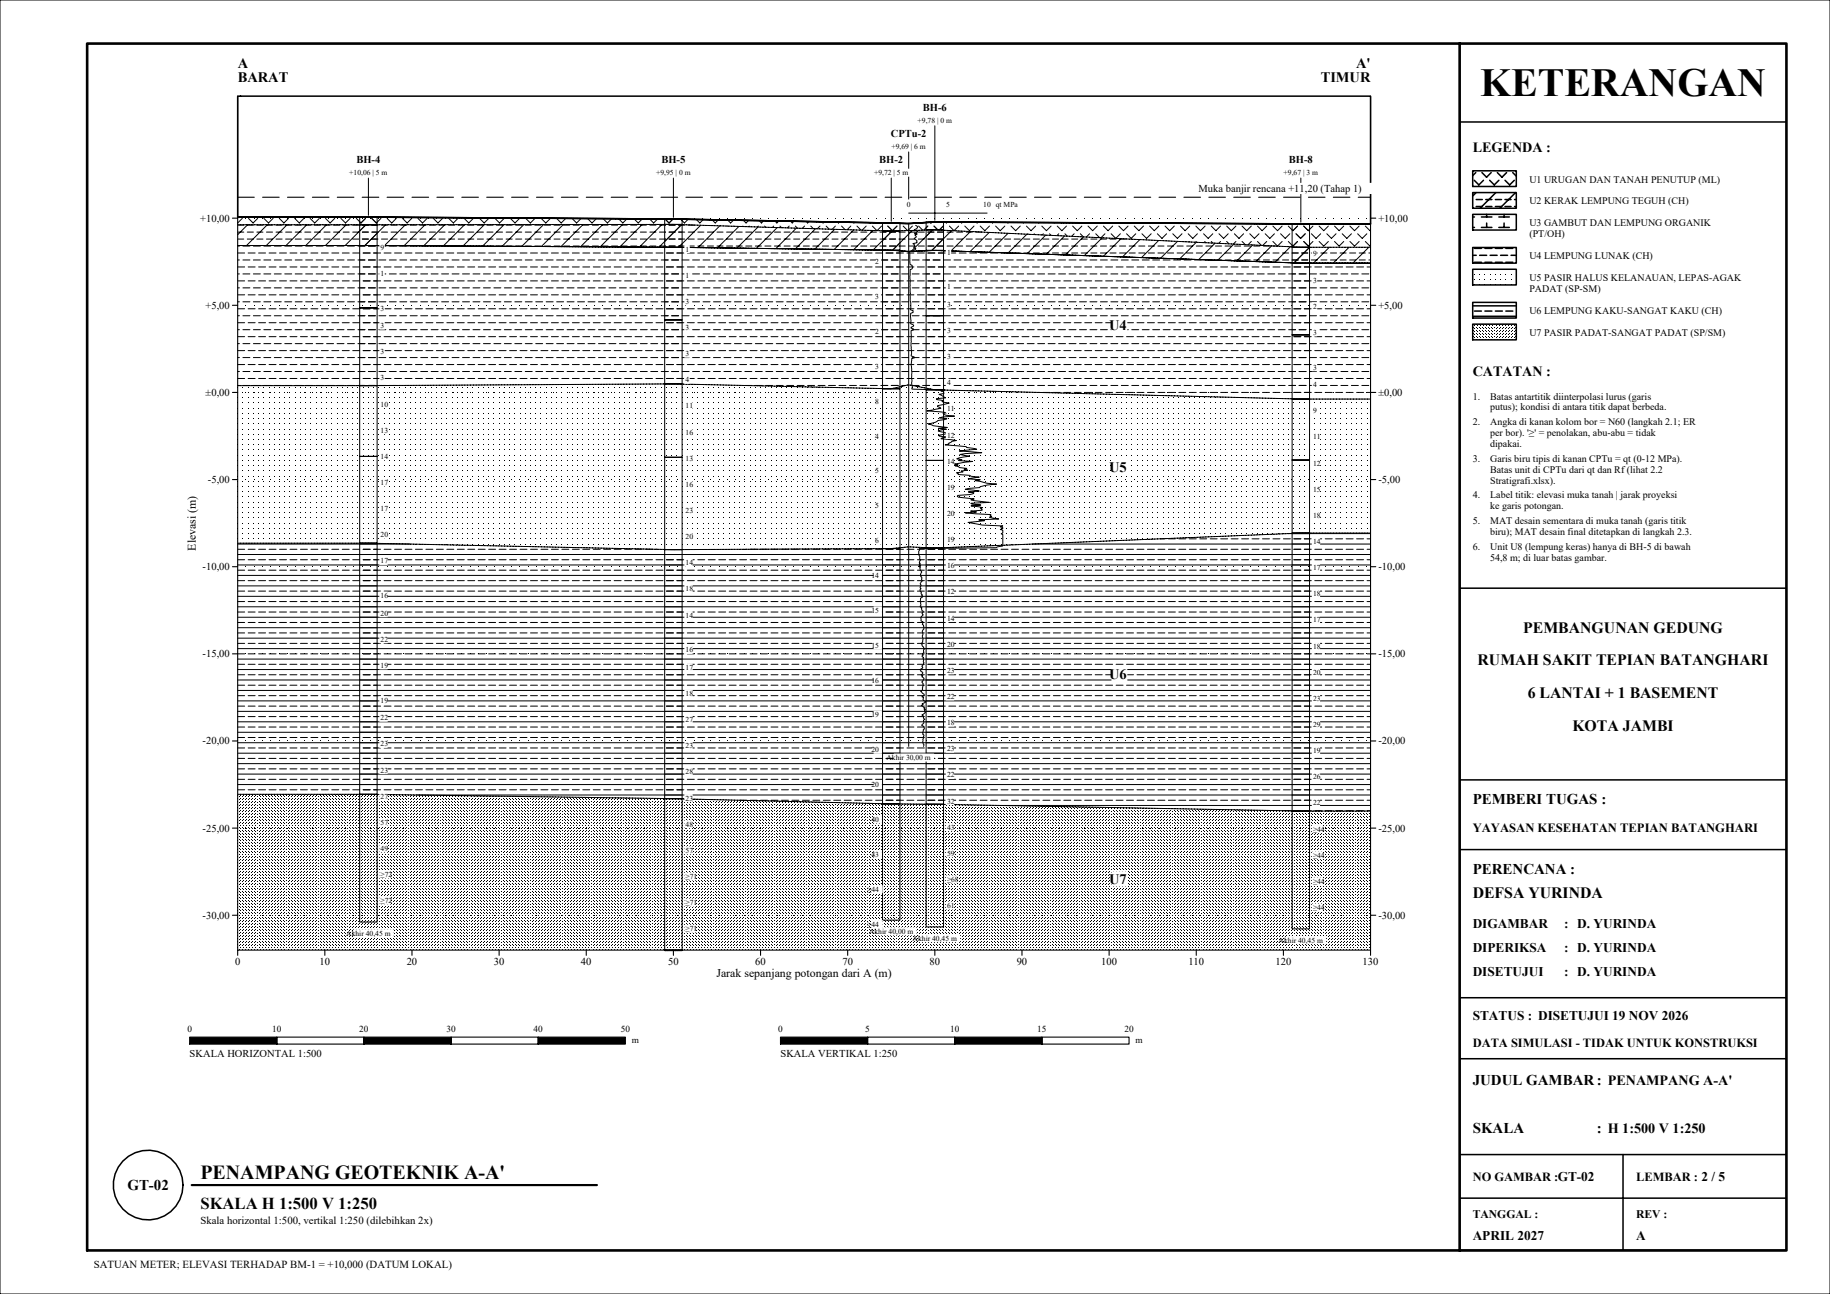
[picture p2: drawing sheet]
<svg xmlns="http://www.w3.org/2000/svg" width="420mm" height="297mm" viewBox="0 0 420 297" stroke-linecap="round" stroke-linejoin="round" font-family="sans-serif">
<defs><g id="words">
<text font-size="9.2" x="339.7" y="22">KETERANGAN</text>
<text font-size="4.6" x="46" y="270.5">PENAMPANG GEOTEKNIK A-A'</text>
<text font-size="3.8" x="46" y="277.5">SKALA H 1:500 V 1:250</text>
<g font-size="3.6">
<text x="349.6" y="145.2">PEMBANGUNAN GEDUNG</text>
<text x="339.1" y="152.7">RUMAH SAKIT TEPIAN BATANGHARI</text>
<text x="350.6" y="160.2">6 LANTAI + 1 BASEMENT</text>
<text x="360.9" y="167.7">KOTA JAMBI</text>
<text x="338" y="206">DEFSA YURINDA</text>
</g>
<g font-size="3.4">
<text x="338" y="184.5">PEMBERI TUGAS :</text>
<text x="338" y="200.5">PERENCANA :</text>
<text x="338" y="249">JUDUL GAMBAR: PENAMPANG A-A'</text>
<text x="338" y="260">SKALA</text>
<text x="366.5" y="260">: H 1:500 V 1:250</text>
<text x="29.2" y="273.1">GT-02</text>
</g>
<g font-size="3.3">
<text x="54.6" y="15.7">A</text>
<text x="311.2" y="15.7">A'</text>
<text x="54.6" y="18.9">BARAT</text>
<text x="303.1" y="18.9">TIMUR</text>
<text x="254.5" y="75.8">U4</text>
<text x="254.5" y="108.4">U5</text>
<text x="254.5" y="155.8">U6</text>
<text x="254.5" y="202.8">U7</text>
</g>
<g font-size="3.2">
<text x="338" y="35">LEGENDA :</text>
<text x="338" y="86.2">CATATAN :</text>
</g>
<g font-size="3.1">
<text x="338" y="213">DIGAMBAR</text>
<text x="359" y="213">: D. YURINDA</text>
<text x="338" y="218.5">DIPERIKSA</text>
<text x="359" y="218.5">: D. YURINDA</text>
<text x="338" y="224">DISETUJUI</text>
<text x="359" y="224">: D. YURINDA</text>
<text x="338" y="234">STATUS : DISETUJUI 19 NOV 2026</text>
<text x="338" y="284.5">APRIL 2027</text>
<text x="375.5" y="284.5">A</text>
</g>
<g font-size="2.9">
<text x="338" y="191">YAYASAN KESEHATAN TEPIAN BATANGHARI</text>
<text x="338" y="240.2">DATA SIMULASI - TIDAK UNTUK KONSTRUKSI</text>
<text x="338" y="271">NO GAMBAR :GT-02</text>
<text x="375.5" y="271">LEMBAR : 2 / 5</text>
</g>
<g font-size="2.7">
<text x="45" y="126.4" transform="rotate(-90 45 126.4)">Elevasi (m)</text>
<text x="164.4" y="224.3">Jarak sepanjang potongan dari A (m)</text>
<text x="338" y="279.5">TANGGAL :</text>
<text x="375.5" y="279.5">REV :</text>
</g>
<g font-size="2.5">
<text x="46" y="281">Skala horizontal 1:500, vertikal 1:250 (dilebihkan 2x)</text>
<text x="21.5" y="291">SATUAN METER; ELEVASI TERHADAP BM-1 = +10,000 (DATUM LOKAL)</text>
</g>
<g font-size="2.4">
<text x="211.8" y="25.4">B</text>
<text x="213.4" y="25.4">H-6</text>
<text x="204.5" y="31.4">C</text>
<text x="206.2" y="31.4">PTu-2</text>
<text x="81.8" y="37.4">B</text>
<text x="83.4" y="37.4">H-4</text>
<text x="151.8" y="37.4">B</text>
<text x="153.4" y="37.4">H-5</text>
<text x="201.8" y="37.4">B</text>
<text x="203.4" y="37.4">H-2</text>
<text x="295.8" y="37.4">B</text>
<text x="297.4" y="37.4">H-8</text>
<text x="275.1" y="44.1">Muka banjir r</text>
<text x="288.4" y="44.1">encana +11,20 (Tahap 1)</text>
<text x="46" y="50.9">+10,00</text>
<text x="316.4" y="50.9">+10,00</text>
<text x="47.2" y="70.9">+5,00</text>
<text x="316.4" y="70.9">+5,00</text>
<text x="47.2" y="90.9">±0,00</text>
<text x="316.4" y="90.9">±0,00</text>
<text x="47.7" y="110.9">-5,00</text>
<text x="316.4" y="110.9">-5,00</text>
<text x="46.5" y="130.9">-10,00</text>
<text x="316.4" y="130.9">-10,00</text>
<text x="46.5" y="150.9">-15,00</text>
<text x="316.4" y="150.9">-15,00</text>
<text x="46.5" y="170.9">-20,00</text>
<text x="316.4" y="170.9">-20,00</text>
<text x="46.5" y="190.9">-25,00</text>
<text x="316.4" y="190.9">-25,00</text>
<text x="46.5" y="210.9">-30,00</text>
<text x="316.4" y="210.9">-30,00</text>
<text x="53.9" y="221.5">0</text>
<text x="73.3" y="221.5">10</text>
<text x="93.3" y="221.5">20</text>
<text x="113.3" y="221.5">30</text>
<text x="133.3" y="221.5">40</text>
<text x="153.3" y="221.5">50</text>
<text x="173.3" y="221.5">60</text>
<text x="193.3" y="221.5">70</text>
<text x="213.3" y="221.5">80</text>
<text x="233.3" y="221.5">90</text>
<text x="252.7" y="221.5">100</text>
<text x="272.7" y="221.5">110</text>
<text x="292.7" y="221.5">120</text>
<text x="312.7" y="221.5">130</text>
<text x="43.5" y="242.6">SKALA HORIZONTAL 1:500</text>
<text x="179.1" y="242.6">SKALA VERTIKAL 1:250</text>
</g>
<g font-size="2.3">
<text x="351" y="41.9">U1 URUGAN DAN TANAH PENUTUP (ML)</text>
<text x="351" y="46.9">U2 KERAK LEMPUNG TEGUH (CH)</text>
<text x="351" y="51.9">U3 GAMBUT DAN LEMPUNG ORGANIK</text>
<text x="351" y="54.5">(PT/OH)</text>
<text x="351" y="59.5">U4 LEMPUNG LUNAK (CH)</text>
<text x="351" y="64.5">U5 PASIR HALUS KELANAUAN, LEPAS-AGAK</text>
<text x="351" y="67.1">PADAT (SP-SM)</text>
<text x="351" y="72.1">U6 LEMPUNG KAKU-SANGAT KAKU (CH)</text>
<text x="351" y="77.1">U7 PASIR PADAT-SANGAT PADAT (SP/SM)</text>
<text x="338" y="91.7">1.</text>
<text x="342" y="91.7">Batas antartitik diinterpolasi lurus (garis</text>
<text x="342" y="94.2">putus); kondisi di antara titik dapat berbeda.</text>
<text x="338" y="97.6">2.</text>
<text x="342" y="97.6">Angka di kanan kolom bor = N60 (langkah 2.1; ER</text>
<text x="342" y="100.1">per bor). '≥' = penolakan, abu-abu = tidak</text>
<text x="338" y="106">3.</text>
<text x="342" y="102.6">dipakai.</text>
<text x="342" y="106">Garis biru tipis di kanan CPTu = qt (0-12 MPa).</text>
<text x="342" y="108.5">Batas unit di CPTu dari qt dan Rf(lihat 2.2</text>
<text x="342" y="111">Stratigrafi.xlsx).</text>
<text x="338" y="114.4">4.</text>
<text x="342" y="114.4">Label titik: elevasi muka tanah | jarak proyeksi</text>
<text x="342" y="116.9">ke garis potongan.</text>
<text x="338" y="120.3">5.</text>
<text x="342" y="120.3">MAT desain sementara di muka tanah (garis titik</text>
<text x="342" y="122.8">biru); MAT desain final ditetapkan di langkah 2.3.</text>
<text x="338" y="126.2">6.</text>
<text x="342" y="126.2">Unit U8 (lempung keras) hanya di BH-5 di bawah</text>
<text x="342" y="128.7">54,8 m; di luar batas gambar.</text>
</g>
<g font-size="2.1">
<text x="43" y="236.8">0</text>
<text x="62.5" y="236.8">10</text>
<text x="82.5" y="236.8">20</text>
<text x="102.5" y="236.8">30</text>
<text x="122.5" y="236.8">40</text>
<text x="142.5" y="236.8">50</text>
<text x="145" y="239.4">m</text>
<text x="178.6" y="236.8">0</text>
<text x="198.6" y="236.8">5</text>
<text x="218.1" y="236.8">10</text>
<text x="238.1" y="236.8">15</text>
<text x="258.1" y="236.8">20</text>
<text x="260.6" y="239.4">m</text>
</g>
<g font-size="1.7">
<text x="210.6" y="28.2">+9,78 | 0 m</text>
<text x="204.6" y="34.2">+9,69 | 6 m</text>
<text x="80.2" y="40.2">+10,06 | 5 m</text>
<text x="150.6" y="40.2">+9,95 | 0 m</text>
<text x="200.6" y="40.2">+9,72 | 5 m</text>
<text x="294.6" y="40.2">+9,67 | 3 m</text>
<text x="208.1" y="47.6">0</text>
<text x="217.1" y="47.6">5</text>
<text x="225.7" y="47.6">10 qt MPa</text>
<text x="87.4" y="57.3">9</text>
<text x="157.4" y="57.7">1</text>
<text x="217.4" y="58.4">1</text>
<text x="301.4" y="58.9">9</text>
<text x="87.4" y="63.3">1</text>
<text x="157.4" y="63.7">1</text>
<text x="200.9" y="60.7">2</text>
<text x="301.4" y="64.9">3</text>
<text x="87.4" y="71.3">3</text>
<text x="157.4" y="69.7">3</text>
<text x="200.9" y="68.7">3</text>
<text x="217.4" y="66.4">1</text>
<text x="217.4" y="70.4">3</text>
<text x="301.4" y="70.9">2</text>
<text x="87.4" y="75.3">3</text>
<text x="157.4" y="75.7">3</text>
<text x="200.9" y="76.7">2</text>
<text x="217.4" y="76.4">3</text>
<text x="301.4" y="76.9">3</text>
<text x="87.4" y="81.3">3</text>
<text x="157.4" y="81.7">3</text>
<text x="217.4" y="82.4">3</text>
<text x="87.4" y="87.3">3</text>
<text x="157.4" y="87.7">4</text>
<text x="200.9" y="84.7">3</text>
<text x="217.4" y="88.4">4</text>
<text x="301.4" y="84.9">3</text>
<text x="301.4" y="88.9">4</text>
<text x="87.4" y="93.3">10</text>
<text x="157.4" y="93.7">11</text>
<text x="200.9" y="92.7">8</text>
<text x="217.4" y="94.4">11</text>
<text x="301.4" y="94.9">9</text>
<text x="87.4" y="99.3">13</text>
<text x="157.4" y="99.7">16</text>
<text x="200.9" y="100.7">4</text>
<text x="217.4" y="100.4">12</text>
<text x="301.4" y="100.9">11</text>
<text x="87.4" y="105.3">14</text>
<text x="157.4" y="105.7">13</text>
<text x="217.4" y="106.4">14</text>
<text x="301.4" y="106.9">12</text>
<text x="87.4" y="111.3">17</text>
<text x="157.4" y="111.7">16</text>
<text x="200.9" y="108.7">5</text>
<text x="217.4" y="112.4">19</text>
<text x="301.4" y="112.9">15</text>
<text x="87.4" y="117.3">17</text>
<text x="157.4" y="117.7">23</text>
<text x="200.9" y="116.7">5</text>
<text x="217.4" y="118.4">20</text>
<text x="301.4" y="118.9">18</text>
<text x="87.4" y="123.3">20</text>
<text x="157.4" y="123.7">20</text>
<text x="200.9" y="124.7">6</text>
<text x="217.4" y="124.4">19</text>
<text x="301.4" y="124.9">14</text>
<text x="87.4" y="129.3">17</text>
<text x="157.4" y="129.7">14</text>
<text x="217.4" y="130.4">16</text>
<text x="301.4" y="130.9">17</text>
<text x="87.4" y="137.3">16</text>
<text x="157.4" y="135.7">18</text>
<text x="200" y="132.7">14</text>
<text x="217.4" y="136.4">12</text>
<text x="301.4" y="136.9">18</text>
<text x="87.4" y="141.3">20</text>
<text x="157.4" y="141.7">14</text>
<text x="200" y="140.7">15</text>
<text x="217.4" y="142.4">14</text>
<text x="301.4" y="142.9">17</text>
<text x="87.4" y="147.3">22</text>
<text x="157.4" y="149.7">16</text>
<text x="200" y="148.7">15</text>
<text x="217.4" y="148.4">20</text>
<text x="301.4" y="148.9">18</text>
<text x="87.4" y="153.3">19</text>
<text x="157.4" y="153.7">17</text>
<text x="217.4" y="154.4">23</text>
<text x="301.4" y="154.9">20</text>
<text x="87.4" y="161.3">19</text>
<text x="157.4" y="159.7">18</text>
<text x="200" y="156.7">16</text>
<text x="217.4" y="160.4">22</text>
<text x="301.4" y="160.9">23</text>
<text x="87.4" y="165.3">22</text>
<text x="157.4" y="165.7">27</text>
<text x="200" y="164.7">19</text>
<text x="217.4" y="166.4">18</text>
<text x="301.4" y="166.9">29</text>
<text x="87.4" y="171.3">23</text>
<text x="157.4" y="171.7">23</text>
<text x="200" y="172.7">20</text>
<text x="217.4" y="172.4">23</text>
<text x="301.4" y="172.9">19</text>
<text x="87.4" y="177.3">23</text>
<text x="157.4" y="177.7">28</text>
<text x="203.5" y="174.5">Akhi</text>
<text x="206.9" y="174.5">r 30,00 m</text>
<text x="217.4" y="178.4">22</text>
<text x="301.4" y="178.9">26</text>
<text x="87.4" y="183.3">27</text>
<text x="157.4" y="183.7">23</text>
<text x="200" y="180.7">20</text>
<text x="217.4" y="184.4">32</text>
<text x="301.4" y="184.9">22</text>
<text x="87.4" y="189.3">57</text>
<text x="157.4" y="189.7">48</text>
<text x="200" y="188.7">40</text>
<text x="217.4" y="190.4">43</text>
<text x="301.4" y="190.9">≥44</text>
<text x="87.4" y="195.3">49</text>
<text x="157.4" y="195.7">57</text>
<text x="200" y="196.7">43</text>
<text x="217.4" y="196.4">59</text>
<text x="301.4" y="196.9">≥44</text>
<text x="87.4" y="201.3">≥72</text>
<text x="157.4" y="201.7">≥71</text>
<text x="217.4" y="202.4">≥68</text>
<text x="301.4" y="202.9">≥44</text>
<text x="87.4" y="207.3">≥72</text>
<text x="157.4" y="207.7">≥71</text>
<text x="199.1" y="204.7">≥44</text>
<text x="217.4" y="208.4">61</text>
<text x="301.4" y="208.9">≥44</text>
<text x="79.5" y="214.8">Akhir 40,45 m</text>
<text x="157.4" y="213.7">≥71</text>
<text x="199.1" y="212.7">≥44</text>
<text x="199.5" y="214.3">Akhir 40,00 m</text>
<text x="209.5" y="215.9">Akhir 40,45 m</text>
<text x="293.5" y="216.3">Akhir 40,45 m</text>
</g>
</g></defs>
<!-- layer: KERTAS-SKALA -->
<g fill="#000">
<path d="M43.5 239.6h20v-1.6zM43.5 238v1.6l20-1.6z"/>
<path d="M83.5 239.6h20v-1.6zM83.5 238v1.6l20-1.6z"/>
<path d="M123.5 239.6h20v-1.6zM123.5 238v1.6l20-1.6z"/>
<path d="M179.1 239.6h20v-1.6zM179.1 238v1.6l20-1.6z"/>
<path d="M219.1 239.6h20v-1.6zM219.1 238v1.6l20-1.6z"/>
</g>
<!-- layer: KERTAS-TEKS -->
<g fill="#000">
<path d="M338 77.8h.2v.2h-.2zM338 77.1h.2v.2h-.2zM338 76.4h.2v.2h-.2zM338 75.7h.2v.2h-.2zM338 75h.2v.2h-.2zM338 74.3h.2v.2h-.2zM338.3 65.3h.2v.2h-.2zM338.3 64.1h.2v.2h-.2zM338.3 62.9h.2v.2h-.2zM338.3 61.7h.2v.2h-.2zM338.4 77.5h.1v.1h-.1zM338.4 76.8h.1v.1h-.1z"/>
<path d="M338.4 76.1h.1v.1h-.1zM338.4 75.4h.1v.1h-.1zM338.4 74.7h.1v.1h-.1zM338.7 77.8h.2v.2h-.2zM338.7 77.1h.2v.2h-.2zM338.7 76.4h.2v.2h-.2zM338.7 75.7h.2v.2h-.2zM338.7 75h.2v.2h-.2zM338.7 74.3h.2v.2h-.2zM339.1 77.5h.1v.1h-.1zM339.1 76.8h.1v.1h-.1zM339.1 76.1h.1v.1h-.1z"/>
<path d="M339.1 75.4h.1v.1h-.1zM339.1 74.7h.1v.1h-.1zM339.4 77.8h.2v.2h-.2zM339.4 77.1h.2v.2h-.2zM339.4 76.4h.2v.2h-.2zM339.4 75.7h.2v.2h-.2zM339.4 75h.2v.2h-.2zM339.4 74.3h.2v.2h-.2zM339.5 65.3h.2v.2h-.2zM339.5 64.1h.2v.2h-.2zM339.5 62.9h.2v.2h-.2zM339.5 61.7h.2v.2h-.2z"/>
<path d="M339.8 77.5h.1v.1h-.1zM339.8 76.8h.1v.1h-.1zM339.8 76.1h.1v.1h-.1zM339.8 75.4h.1v.1h-.1zM339.8 74.7h.1v.1h-.1zM340.1 77.8h.2v.2h-.2zM340.1 77.1h.2v.2h-.2zM340.1 76.4h.2v.2h-.2zM340.1 75.7h.2v.2h-.2zM340.1 75h.2v.2h-.2zM340.1 74.3h.2v.2h-.2zM340.5 77.5h.1v.1h-.1z"/>
<path d="M340.5 76.8h.1v.1h-.1zM340.5 76.1h.1v.1h-.1zM340.5 75.4h.1v.1h-.1zM340.5 74.7h.1v.1h-.1zM340.7 65.3h.2v.2h-.2zM340.7 64.1h.2v.2h-.2zM340.7 62.9h.2v.2h-.2zM340.7 61.7h.2v.2h-.2zM340.8 77.8h.2v.2h-.2zM340.8 77.1h.2v.2h-.2zM340.8 76.4h.2v.2h-.2zM340.8 75.7h.2v.2h-.2z"/>
<path d="M340.8 75h.2v.2h-.2zM340.8 74.3h.2v.2h-.2zM341.2 77.5h.1v.1h-.1zM341.2 76.8h.1v.1h-.1zM341.2 76.1h.1v.1h-.1zM341.2 75.4h.1v.1h-.1zM341.2 74.7h.1v.1h-.1zM341.5 77.8h.2v.2h-.2zM341.5 77.1h.2v.2h-.2zM341.5 76.4h.2v.2h-.2zM341.5 75.7h.2v.2h-.2zM341.5 75h.2v.2h-.2z"/>
<path d="M341.5 74.3h.2v.2h-.2zM341.9 77.5h.1v.1h-.1zM341.9 76.8h.1v.1h-.1zM341.9 76.1h.1v.1h-.1zM341.9 75.4h.1v.1h-.1zM341.9 74.7h.1v.1h-.1zM341.9 65.3h.2v.2h-.2zM341.9 64.1h.2v.2h-.2zM341.9 62.9h.2v.2h-.2zM341.9 61.7h.2v.2h-.2zM342.2 77.8h.2v.2h-.2zM342.2 77.1h.2v.2h-.2z"/>
<path d="M342.2 76.4h.2v.2h-.2zM342.2 75.7h.2v.2h-.2zM342.2 75h.2v.2h-.2zM342.2 74.3h.2v.2h-.2zM342.6 77.5h.1v.1h-.1zM342.6 76.8h.1v.1h-.1zM342.6 76.1h.1v.1h-.1zM342.6 75.4h.1v.1h-.1zM342.6 74.7h.1v.1h-.1zM342.9 77.8h.2v.2h-.2zM342.9 77.1h.2v.2h-.2zM342.9 76.4h.2v.2h-.2z"/>
<path d="M342.9 75.7h.2v.2h-.2zM342.9 75h.2v.2h-.2zM342.9 74.3h.2v.2h-.2zM343.1 65.3h.2v.2h-.2zM343.1 64.1h.2v.2h-.2zM343.1 62.9h.2v.2h-.2zM343.1 61.7h.2v.2h-.2zM343.3 77.5h.1v.1h-.1zM343.3 76.8h.1v.1h-.1zM343.3 76.1h.1v.1h-.1zM343.3 75.4h.1v.1h-.1zM343.3 74.7h.1v.1h-.1z"/>
<path d="M343.6 77.8h.2v.2h-.2zM343.6 77.1h.2v.2h-.2zM343.6 76.4h.2v.2h-.2zM343.6 75.7h.2v.2h-.2zM343.6 75h.2v.2h-.2zM343.6 74.3h.2v.2h-.2zM344 77.5h.1v.1h-.1zM344 76.8h.1v.1h-.1zM344 76.1h.1v.1h-.1zM344 75.4h.1v.1h-.1zM344 74.7h.1v.1h-.1zM344.3 77.8h.2v.2h-.2z"/>
<path d="M344.3 77.1h.2v.2h-.2zM344.3 76.4h.2v.2h-.2zM344.3 75.7h.2v.2h-.2zM344.3 75h.2v.2h-.2zM344.3 74.3h.2v.2h-.2zM344.3 65.3h.2v.2h-.2zM344.3 64.1h.2v.2h-.2zM344.3 62.9h.2v.2h-.2zM344.3 61.7h.2v.2h-.2zM344.7 77.5h.1v.1h-.1zM344.7 76.8h.1v.1h-.1zM344.7 76.1h.1v.1h-.1z"/>
<path d="M344.7 75.4h.1v.1h-.1zM344.7 74.7h.1v.1h-.1zM345 77.8h.2v.2h-.2zM345 77.1h.2v.2h-.2zM345 76.4h.2v.2h-.2zM345 75.7h.2v.2h-.2zM345 75h.2v.2h-.2zM345 74.3h.2v.2h-.2zM345.4 77.5h.1v.1h-.1zM345.4 76.8h.1v.1h-.1zM345.4 76.1h.1v.1h-.1zM345.4 75.4h.1v.1h-.1z"/>
<path d="M345.4 74.7h.1v.1h-.1zM345.5 65.3h.2v.2h-.2zM345.5 64.1h.2v.2h-.2zM345.5 62.9h.2v.2h-.2zM345.5 61.7h.2v.2h-.2zM345.7 77.8h.2v.2h-.2zM345.7 77.1h.2v.2h-.2zM345.7 76.4h.2v.2h-.2zM345.7 75.7h.2v.2h-.2zM345.7 75h.2v.2h-.2zM345.7 74.3h.2v.2h-.2zM346.1 77.5h.1v.1h-.1z"/>
<path d="M346.1 76.8h.1v.1h-.1zM346.1 76.1h.1v.1h-.1zM346.1 75.4h.1v.1h-.1zM346.1 74.7h.1v.1h-.1zM346.4 77.8h.2v.2h-.2zM346.4 77.1h.2v.2h-.2zM346.4 76.4h.2v.2h-.2zM346.4 75.7h.2v.2h-.2zM346.4 75h.2v.2h-.2zM346.4 74.3h.2v.2h-.2zM346.7 65.3h.2v.2h-.2zM346.7 64.1h.2v.2h-.2z"/>
<path d="M346.7 62.9h.2v.2h-.2zM346.7 61.7h.2v.2h-.2zM346.8 77.5h.1v.1h-.1zM346.8 76.8h.1v.1h-.1zM346.8 76.1h.1v.1h-.1zM346.8 75.4h.1v.1h-.1zM346.8 74.7h.1v.1h-.1zM347.1 77.8h.2v.2h-.2zM347.1 77.1h.2v.2h-.2zM347.1 76.4h.2v.2h-.2zM347.1 75.7h.2v.2h-.2zM347.1 75h.2v.2h-.2z"/>
<path d="M347.1 74.3h.2v.2h-.2zM347.5 77.5h.1v.1h-.1zM347.5 76.8h.1v.1h-.1zM347.5 76.1h.1v.1h-.1zM347.5 75.4h.1v.1h-.1zM347.5 74.7h.1v.1h-.1zM347.8 77.8h.2v.2h-.2zM347.8 77.1h.2v.2h-.2zM347.8 76.4h.2v.2h-.2zM347.8 75.7h.2v.2h-.2zM347.8 75h.2v.2h-.2zM347.8 74.3h.2v.2h-.2z"/>
<path d="M347.9 65.3h.2v.2h-.2zM347.9 64.1h.2v.2h-.2zM347.9 62.9h.2v.2h-.2zM347.9 61.7h.2v.2h-.2z"/>
</g>
<g fill="none" stroke="#000" stroke-width=".35">
<path d="M338.7 39.6l-.7 .7M340.1 39.6l1.1 1.1 1-1.1M343.7 39.6l1 1.1 1.1-1.1M347.2 39.6l.8 .8M338 58.6h.8M338 52.2h.4M338 49.8h.4M338.4 41.4l1 1 1.1-1M338.4 57h1.6M338.8 44.2l-.8 .8M338.8 47.4h1.4M338.8 45.8h1.4"/>
<path d="M339.6 58.6h1.6M340 52.2h2.4M340 49.8h2.4M340.8 57h1.6M341 47.4h1.4M341 45.8h1.4M341.2 49.2v.6M341.2 51.2v1M341.9 41.4l1 1 1.1-1M342 58.6h1.6M343.2 57h1.6M343.2 47.4h1.4"/>
<path d="M343.2 45.8h1.4M343.3 44.2l-3.6 3.6M344 52.2h2.4M344 49.8h2.4M344.4 58.6h1.6M345.2 49.2v.6M345.2 51.2v1M345.4 47.4h1.4M345.4 45.8h1.4M345.4 41.4l1.1 1 1-1M345.6 57h1.6M346.8 58.6h1.2"/>
<path d="M347.6 47.4h.4M347.6 45.8h.4M347.8 44.2l-3.6 3.6M338 72.6h10M338 70.2h10M338.4 71.4h1.6M338.4 60.2h1.6M340.8 71.4h1.6M340.8 60.2h1.6M343.2 71.4h1.6M343.2 60.2h1.6M345.6 71.4h1.6"/>
<path d="M345.6 60.2h1.6"/>
</g>
<!-- layer: KOP -->
<path d="M0 0h420v297h-420z" fill="none" stroke="#000" stroke-width=".23"/>
<path d="M20 10h390v277h-390zM335 10v277" fill="none" stroke="#000" stroke-width=".6"/>
<path d="M335 28h75M335 135h75M335 179h75M335 195h75M335 229h75M335 243h75M335 265h75M335 275h75M372.5 265v22M335 287h75" fill="none" stroke="#000" stroke-width=".35"/>
<!-- layer: M-DATA-U7 -->
<g fill="#000">
<path d="M54.5 199.2h.1v.2h-.1zM54.5 198.5h.1v.2h-.1zM54.5 197.8h.1v.2h-.1zM54.5 197.1h.1v.2h-.1zM54.5 196.4h.1v.2h-.1zM54.5 195.7h.1v.2h-.1zM54.5 195h.1v.2h-.1zM54.5 194.3h.1v.2h-.1zM54.5 193.6h.1v.2h-.1zM54.5 192.9h.1v.2h-.1zM54.5 192.2h.1v.2h-.1zM54.5 191.5h.1v.2h-.1z"/>
<path d="M54.5 190.8h.1v.2h-.1zM54.5 190.1h.1v.2h-.1zM54.5 189.4h.1v.2h-.1zM54.5 188.7h.1v.2h-.1zM54.5 188h.1v.2h-.1zM54.5 187.3h.1v.2h-.1zM54.5 186.6h.1v.2h-.1zM54.5 185.9h.1v.2h-.1zM54.5 185.2h.1v.2h-.1zM54.5 184.5h.1v.2h-.1zM54.5 183.8h.1v.2h-.1zM54.5 183.1h.1v.2h-.1z"/>
<path d="M54.5 182.4h.1v.2h-.1zM54.8 199.5h.2v.2h-.2zM54.8 198.8h.2v.2h-.2zM54.8 198.1h.2v.2h-.2zM54.8 197.4h.2v.2h-.2zM54.8 196.7h.2v.2h-.2zM54.8 196h.2v.2h-.2zM54.8 195.3h.2v.2h-.2zM54.8 194.6h.2v.2h-.2zM54.8 193.9h.2v.2h-.2zM54.8 193.2h.2v.2h-.2zM54.8 192.5h.2v.2h-.2z"/>
<path d="M54.8 191.8h.2v.2h-.2zM54.8 191.1h.2v.2h-.2zM54.8 190.4h.2v.2h-.2zM54.8 189.7h.2v.2h-.2zM54.8 189h.2v.2h-.2zM54.8 188.3h.2v.2h-.2zM54.8 187.6h.2v.2h-.2zM54.8 186.9h.2v.2h-.2zM54.8 186.2h.2v.2h-.2zM54.8 185.5h.2v.2h-.2zM54.8 184.8h.2v.2h-.2zM54.8 184.1h.2v.2h-.2z"/>
<path d="M54.8 183.4h.2v.2h-.2zM54.8 182.7h.2v.2h-.2zM55.2 199.2h.1v.2h-.1zM55.2 198.5h.1v.2h-.1zM55.2 197.8h.1v.2h-.1zM55.2 197.1h.1v.2h-.1zM55.2 196.4h.1v.2h-.1zM55.2 195.7h.1v.2h-.1zM55.2 195h.1v.2h-.1zM55.2 194.3h.1v.2h-.1zM55.2 193.6h.1v.2h-.1zM55.2 192.9h.1v.2h-.1z"/>
<path d="M55.2 192.2h.1v.2h-.1zM55.2 191.5h.1v.2h-.1zM55.2 190.8h.1v.2h-.1zM55.2 190.1h.1v.2h-.1zM55.2 189.4h.1v.2h-.1zM55.2 188.7h.1v.2h-.1zM55.2 188h.1v.2h-.1zM55.2 187.3h.1v.2h-.1zM55.2 186.6h.1v.2h-.1zM55.2 185.9h.1v.2h-.1zM55.2 185.2h.1v.2h-.1zM55.2 184.5h.1v.2h-.1z"/>
<path d="M55.2 183.8h.1v.2h-.1zM55.2 183.1h.1v.2h-.1zM55.2 182.4h.1v.2h-.1zM55.5 199.5h.2v.2h-.2zM55.5 198.8h.2v.2h-.2zM55.5 198.1h.2v.2h-.2zM55.5 197.4h.2v.2h-.2zM55.5 196.7h.2v.2h-.2zM55.5 196h.2v.2h-.2zM55.5 195.3h.2v.2h-.2zM55.5 194.6h.2v.2h-.2zM55.5 193.9h.2v.2h-.2z"/>
<path d="M55.5 193.2h.2v.2h-.2zM55.5 192.5h.2v.2h-.2zM55.5 191.8h.2v.2h-.2zM55.5 191.1h.2v.2h-.2zM55.5 190.4h.2v.2h-.2zM55.5 189.7h.2v.2h-.2zM55.5 189h.2v.2h-.2zM55.5 188.3h.2v.2h-.2zM55.5 187.6h.2v.2h-.2zM55.5 186.9h.2v.2h-.2zM55.5 186.2h.2v.2h-.2zM55.5 185.5h.2v.2h-.2z"/>
<path d="M55.5 184.8h.2v.2h-.2zM55.5 184.1h.2v.2h-.2zM55.5 183.4h.2v.2h-.2zM55.5 182.7h.2v.2h-.2zM55.9 199.2h.1v.2h-.1zM55.9 198.5h.1v.2h-.1zM55.9 197.8h.1v.2h-.1zM55.9 197.1h.1v.2h-.1zM55.9 196.4h.1v.2h-.1zM55.9 195.7h.1v.2h-.1zM55.9 195h.1v.2h-.1zM55.9 194.3h.1v.2h-.1z"/>
<path d="M55.9 193.6h.1v.2h-.1zM55.9 192.9h.1v.2h-.1zM55.9 192.2h.1v.2h-.1zM55.9 191.5h.1v.2h-.1zM55.9 190.8h.1v.2h-.1zM55.9 190.1h.1v.2h-.1zM55.9 189.4h.1v.2h-.1zM55.9 188.7h.1v.2h-.1zM55.9 188h.1v.2h-.1zM55.9 187.3h.1v.2h-.1zM55.9 186.6h.1v.2h-.1zM55.9 185.9h.1v.2h-.1z"/>
<path d="M55.9 185.2h.1v.2h-.1zM55.9 184.5h.1v.2h-.1zM55.9 183.8h.1v.2h-.1zM55.9 183.1h.1v.2h-.1zM55.9 182.4h.1v.2h-.1zM56.2 199.5h.2v.2h-.2zM56.2 198.8h.2v.2h-.2zM56.2 198.1h.2v.2h-.2zM56.2 197.4h.2v.2h-.2zM56.2 196.7h.2v.2h-.2zM56.2 196h.2v.2h-.2zM56.2 195.3h.2v.2h-.2z"/>
<path d="M56.2 194.6h.2v.2h-.2zM56.2 193.9h.2v.2h-.2zM56.2 193.2h.2v.2h-.2zM56.2 192.5h.2v.2h-.2zM56.2 191.8h.2v.2h-.2zM56.2 191.1h.2v.2h-.2zM56.2 190.4h.2v.2h-.2zM56.2 189.7h.2v.2h-.2zM56.2 189h.2v.2h-.2zM56.2 188.3h.2v.2h-.2zM56.2 187.6h.2v.2h-.2zM56.2 186.9h.2v.2h-.2z"/>
<path d="M56.2 186.2h.2v.2h-.2zM56.2 185.5h.2v.2h-.2zM56.2 184.8h.2v.2h-.2zM56.2 184.1h.2v.2h-.2zM56.2 183.4h.2v.2h-.2zM56.2 182.7h.2v.2h-.2zM56.6 199.2h.1v.2h-.1zM56.6 198.5h.1v.2h-.1zM56.6 197.8h.1v.2h-.1zM56.6 197.1h.1v.2h-.1zM56.6 196.4h.1v.2h-.1zM56.6 195.7h.1v.2h-.1z"/>
<path d="M56.6 195h.1v.2h-.1zM56.6 194.3h.1v.2h-.1zM56.6 193.6h.1v.2h-.1zM56.6 192.9h.1v.2h-.1zM56.6 192.2h.1v.2h-.1zM56.6 191.5h.1v.2h-.1zM56.6 190.8h.1v.2h-.1zM56.6 190.1h.1v.2h-.1zM56.6 189.4h.1v.2h-.1zM56.6 188.7h.1v.2h-.1zM56.6 188h.1v.2h-.1zM56.6 187.3h.1v.2h-.1z"/>
<path d="M56.6 186.6h.1v.2h-.1zM56.6 185.9h.1v.2h-.1zM56.6 185.2h.1v.2h-.1zM56.6 184.5h.1v.2h-.1zM56.6 183.8h.1v.2h-.1zM56.6 183.1h.1v.2h-.1zM56.6 182.4h.1v.2h-.1zM56.9 199.5h.2v.2h-.2zM56.9 198.8h.2v.2h-.2zM56.9 198.1h.2v.2h-.2zM56.9 197.4h.2v.2h-.2zM56.9 196.7h.2v.2h-.2z"/>
<path d="M56.9 196h.2v.2h-.2zM56.9 195.3h.2v.2h-.2zM56.9 194.6h.2v.2h-.2zM56.9 193.9h.2v.2h-.2zM56.9 193.2h.2v.2h-.2zM56.9 192.5h.2v.2h-.2zM56.9 191.8h.2v.2h-.2zM56.9 191.1h.2v.2h-.2zM56.9 190.4h.2v.2h-.2zM56.9 189.7h.2v.2h-.2zM56.9 189h.2v.2h-.2zM56.9 188.3h.2v.2h-.2z"/>
<path d="M56.9 187.6h.2v.2h-.2zM56.9 186.9h.2v.2h-.2zM56.9 186.2h.2v.2h-.2zM56.9 185.5h.2v.2h-.2zM56.9 184.8h.2v.2h-.2zM56.9 184.1h.2v.2h-.2zM56.9 183.4h.2v.2h-.2zM56.9 182.7h.2v.2h-.2zM57.3 199.2h.1v.2h-.1zM57.3 198.5h.1v.2h-.1zM57.3 197.8h.1v.2h-.1zM57.3 197.1h.1v.2h-.1z"/>
<path d="M57.3 196.4h.1v.2h-.1zM57.3 195.7h.1v.2h-.1zM57.3 195h.1v.2h-.1zM57.3 194.3h.1v.2h-.1zM57.3 193.6h.1v.2h-.1zM57.3 192.9h.1v.2h-.1zM57.3 192.2h.1v.2h-.1zM57.3 191.5h.1v.2h-.1zM57.3 190.8h.1v.2h-.1zM57.3 190.1h.1v.2h-.1zM57.3 189.4h.1v.2h-.1zM57.3 188.7h.1v.2h-.1z"/>
<path d="M57.3 188h.1v.2h-.1zM57.3 187.3h.1v.2h-.1zM57.3 186.6h.1v.2h-.1zM57.3 185.9h.1v.2h-.1zM57.3 185.2h.1v.2h-.1zM57.3 184.5h.1v.2h-.1zM57.3 183.8h.1v.2h-.1zM57.3 183.1h.1v.2h-.1zM57.3 182.4h.1v.2h-.1zM57.6 199.5h.2v.2h-.2zM57.6 198.8h.2v.2h-.2zM57.6 198.1h.2v.2h-.2z"/>
<path d="M57.6 197.4h.2v.2h-.2zM57.6 196.7h.2v.2h-.2zM57.6 196h.2v.2h-.2zM57.6 195.3h.2v.2h-.2zM57.6 194.6h.2v.2h-.2zM57.6 193.9h.2v.2h-.2zM57.6 193.2h.2v.2h-.2zM57.6 192.5h.2v.2h-.2zM57.6 191.8h.2v.2h-.2zM57.6 191.1h.2v.2h-.2zM57.6 190.4h.2v.2h-.2zM57.6 189.7h.2v.2h-.2z"/>
<path d="M57.6 189h.2v.2h-.2zM57.6 188.3h.2v.2h-.2zM57.6 187.6h.2v.2h-.2zM57.6 186.9h.2v.2h-.2zM57.6 186.2h.2v.2h-.2zM57.6 185.5h.2v.2h-.2zM57.6 184.8h.2v.2h-.2zM57.6 184.1h.2v.2h-.2zM57.6 183.4h.2v.2h-.2zM57.6 182.7h.2v.2h-.2zM58 199.2h.1v.2h-.1zM58 198.5h.1v.2h-.1z"/>
<path d="M58 197.8h.1v.2h-.1zM58 197.1h.1v.2h-.1zM58 196.4h.1v.2h-.1zM58 195.7h.1v.2h-.1zM58 195h.1v.2h-.1zM58 194.3h.1v.2h-.1zM58 193.6h.1v.2h-.1zM58 192.9h.1v.2h-.1zM58 192.2h.1v.2h-.1zM58 191.5h.1v.2h-.1zM58 190.8h.1v.2h-.1zM58 190.1h.1v.2h-.1z"/>
<path d="M58 189.4h.1v.2h-.1zM58 188.7h.1v.2h-.1zM58 188h.1v.2h-.1zM58 187.3h.1v.2h-.1zM58 186.6h.1v.2h-.1zM58 185.9h.1v.2h-.1zM58 185.2h.1v.2h-.1zM58 184.5h.1v.2h-.1zM58 183.8h.1v.2h-.1zM58 183.1h.1v.2h-.1zM58 182.4h.1v.2h-.1zM58.3 199.5h.2v.2h-.2z"/>
<path d="M58.3 198.8h.2v.2h-.2zM58.3 198.1h.2v.2h-.2zM58.3 197.4h.2v.2h-.2zM58.3 196.7h.2v.2h-.2zM58.3 196h.2v.2h-.2zM58.3 195.3h.2v.2h-.2zM58.3 194.6h.2v.2h-.2zM58.3 193.9h.2v.2h-.2zM58.3 193.2h.2v.2h-.2zM58.3 192.5h.2v.2h-.2zM58.3 191.8h.2v.2h-.2zM58.3 191.1h.2v.2h-.2z"/>
<path d="M58.3 190.4h.2v.2h-.2zM58.3 189.7h.2v.2h-.2zM58.3 189h.2v.2h-.2zM58.3 188.3h.2v.2h-.2zM58.3 187.6h.2v.2h-.2zM58.3 186.9h.2v.2h-.2zM58.3 186.2h.2v.2h-.2zM58.3 185.5h.2v.2h-.2zM58.3 184.8h.2v.2h-.2zM58.3 184.1h.2v.2h-.2zM58.3 183.4h.2v.2h-.2zM58.3 182.7h.2v.2h-.2z"/>
<path d="M58.7 199.2h.1v.2h-.1zM58.7 198.5h.1v.2h-.1zM58.7 197.8h.1v.2h-.1zM58.7 197.1h.1v.2h-.1zM58.7 196.4h.1v.2h-.1zM58.7 195.7h.1v.2h-.1zM58.7 195h.1v.2h-.1zM58.7 194.3h.1v.2h-.1zM58.7 193.6h.1v.2h-.1zM58.7 192.9h.1v.2h-.1zM58.7 192.2h.1v.2h-.1zM58.7 191.5h.1v.2h-.1z"/>
<path d="M58.7 190.8h.1v.2h-.1zM58.7 190.1h.1v.2h-.1zM58.7 189.4h.1v.2h-.1zM58.7 188.7h.1v.2h-.1zM58.7 188h.1v.2h-.1zM58.7 187.3h.1v.2h-.1zM58.7 186.6h.1v.2h-.1zM58.7 185.9h.1v.2h-.1zM58.7 185.2h.1v.2h-.1zM58.7 184.5h.1v.2h-.1zM58.7 183.8h.1v.2h-.1zM58.7 183.1h.1v.2h-.1z"/>
<path d="M58.7 182.4h.1v.2h-.1zM59 199.5h.2v.2h-.2zM59 198.8h.2v.2h-.2zM59 198.1h.2v.2h-.2zM59 197.4h.2v.2h-.2zM59 196.7h.2v.2h-.2zM59 196h.2v.2h-.2zM59 195.3h.2v.2h-.2zM59 194.6h.2v.2h-.2zM59 193.9h.2v.2h-.2zM59 193.2h.2v.2h-.2zM59 192.5h.2v.2h-.2z"/>
<path d="M59 191.8h.2v.2h-.2zM59 191.1h.2v.2h-.2zM59 190.4h.2v.2h-.2zM59 189.7h.2v.2h-.2zM59 189h.2v.2h-.2zM59 188.3h.2v.2h-.2zM59 187.6h.2v.2h-.2zM59 186.9h.2v.2h-.2zM59 186.2h.2v.2h-.2zM59 185.5h.2v.2h-.2zM59 184.8h.2v.2h-.2zM59 184.1h.2v.2h-.2z"/>
<path d="M59 183.4h.2v.2h-.2zM59 182.7h.2v.2h-.2zM59.4 199.2h.1v.2h-.1zM59.4 198.5h.1v.2h-.1zM59.4 197.8h.1v.2h-.1zM59.4 197.1h.1v.2h-.1zM59.4 196.4h.1v.2h-.1zM59.4 195.7h.1v.2h-.1zM59.4 195h.1v.2h-.1zM59.4 194.3h.1v.2h-.1zM59.4 193.6h.1v.2h-.1zM59.4 192.9h.1v.2h-.1z"/>
<path d="M59.4 192.2h.1v.2h-.1zM59.4 191.5h.1v.2h-.1zM59.4 190.8h.1v.2h-.1zM59.4 190.1h.1v.2h-.1zM59.4 189.4h.1v.2h-.1zM59.4 188.7h.1v.2h-.1zM59.4 188h.1v.2h-.1zM59.4 187.3h.1v.2h-.1zM59.4 186.6h.1v.2h-.1zM59.4 185.9h.1v.2h-.1zM59.4 185.2h.1v.2h-.1zM59.4 184.5h.1v.2h-.1z"/>
<path d="M59.4 183.8h.1v.2h-.1zM59.4 183.1h.1v.2h-.1zM59.4 182.4h.1v.2h-.1zM59.7 199.5h.2v.2h-.2zM59.7 198.8h.2v.2h-.2zM59.7 198.1h.2v.2h-.2zM59.7 197.4h.2v.2h-.2zM59.7 196.7h.2v.2h-.2zM59.7 196h.2v.2h-.2zM59.7 195.3h.2v.2h-.2zM59.7 194.6h.2v.2h-.2zM59.7 193.9h.2v.2h-.2z"/>
<path d="M59.7 193.2h.2v.2h-.2zM59.7 192.5h.2v.2h-.2zM59.7 191.8h.2v.2h-.2zM59.7 191.1h.2v.2h-.2zM59.7 190.4h.2v.2h-.2zM59.7 189.7h.2v.2h-.2zM59.7 189h.2v.2h-.2zM59.7 188.3h.2v.2h-.2zM59.7 187.6h.2v.2h-.2zM59.7 186.9h.2v.2h-.2zM59.7 186.2h.2v.2h-.2zM59.7 185.5h.2v.2h-.2z"/>
<path d="M59.7 184.8h.2v.2h-.2zM59.7 184.1h.2v.2h-.2zM59.7 183.4h.2v.2h-.2zM59.7 182.7h.2v.2h-.2zM60.1 199.2h.1v.2h-.1zM60.1 198.5h.1v.2h-.1zM60.1 197.8h.1v.2h-.1zM60.1 197.1h.1v.2h-.1zM60.1 196.4h.1v.2h-.1zM60.1 195.7h.1v.2h-.1zM60.1 195h.1v.2h-.1zM60.1 194.3h.1v.2h-.1z"/>
<path d="M60.1 193.6h.1v.2h-.1zM60.1 192.9h.1v.2h-.1zM60.1 192.2h.1v.2h-.1zM60.1 191.5h.1v.2h-.1zM60.1 190.8h.1v.2h-.1zM60.1 190.1h.1v.2h-.1zM60.1 189.4h.1v.2h-.1zM60.1 188.7h.1v.2h-.1zM60.1 188h.1v.2h-.1zM60.1 187.3h.1v.2h-.1zM60.1 186.6h.1v.2h-.1zM60.1 185.9h.1v.2h-.1z"/>
<path d="M60.1 185.2h.1v.2h-.1zM60.1 184.5h.1v.2h-.1zM60.1 183.8h.1v.2h-.1zM60.1 183.1h.1v.2h-.1zM60.1 182.4h.1v.2h-.1zM60.4 199.5h.2v.2h-.2zM60.4 198.8h.2v.2h-.2zM60.4 198.1h.2v.2h-.2zM60.4 197.4h.2v.2h-.2zM60.4 196.7h.2v.2h-.2zM60.4 196h.2v.2h-.2zM60.4 195.3h.2v.2h-.2z"/>
<path d="M60.4 194.6h.2v.2h-.2zM60.4 193.9h.2v.2h-.2zM60.4 193.2h.2v.2h-.2zM60.4 192.5h.2v.2h-.2zM60.4 191.8h.2v.2h-.2zM60.4 191.1h.2v.2h-.2zM60.4 190.4h.2v.2h-.2zM60.4 189.7h.2v.2h-.2zM60.4 189h.2v.2h-.2zM60.4 188.3h.2v.2h-.2zM60.4 187.6h.2v.2h-.2zM60.4 186.9h.2v.2h-.2z"/>
<path d="M60.4 186.2h.2v.2h-.2zM60.4 185.5h.2v.2h-.2zM60.4 184.8h.2v.2h-.2zM60.4 184.1h.2v.2h-.2zM60.4 183.4h.2v.2h-.2zM60.4 182.7h.2v.2h-.2zM60.8 199.2h.1v.2h-.1zM60.8 198.5h.1v.2h-.1zM60.8 197.8h.1v.2h-.1zM60.8 197.1h.1v.2h-.1zM60.8 196.4h.1v.2h-.1zM60.8 195.7h.1v.2h-.1z"/>
<path d="M60.8 195h.1v.2h-.1zM60.8 194.3h.1v.2h-.1zM60.8 193.6h.1v.2h-.1zM60.8 192.9h.1v.2h-.1zM60.8 192.2h.1v.2h-.1zM60.8 191.5h.1v.2h-.1zM60.8 190.8h.1v.2h-.1zM60.8 190.1h.1v.2h-.1zM60.8 189.4h.1v.2h-.1zM60.8 188.7h.1v.2h-.1zM60.8 188h.1v.2h-.1zM60.8 187.3h.1v.2h-.1z"/>
<path d="M60.8 186.6h.1v.2h-.1zM60.8 185.9h.1v.2h-.1zM60.8 185.2h.1v.2h-.1zM60.8 184.5h.1v.2h-.1zM60.8 183.8h.1v.2h-.1zM60.8 183.1h.1v.2h-.1zM60.8 182.4h.1v.2h-.1zM61.1 199.5h.2v.2h-.2zM61.1 198.8h.2v.2h-.2zM61.1 198.1h.2v.2h-.2zM61.1 197.4h.2v.2h-.2zM61.1 196.7h.2v.2h-.2z"/>
<path d="M61.1 196h.2v.2h-.2zM61.1 195.3h.2v.2h-.2zM61.1 194.6h.2v.2h-.2zM61.1 193.9h.2v.2h-.2zM61.1 193.2h.2v.2h-.2zM61.1 192.5h.2v.2h-.2zM61.1 191.8h.2v.2h-.2zM61.1 191.1h.2v.2h-.2zM61.1 190.4h.2v.2h-.2zM61.1 189.7h.2v.2h-.2zM61.1 189h.2v.2h-.2zM61.1 188.3h.2v.2h-.2z"/>
<path d="M61.1 187.6h.2v.2h-.2zM61.1 186.9h.2v.2h-.2zM61.1 186.2h.2v.2h-.2zM61.1 185.5h.2v.2h-.2zM61.1 184.8h.2v.2h-.2zM61.1 184.1h.2v.2h-.2zM61.1 183.4h.2v.2h-.2zM61.1 182.7h.2v.2h-.2zM61.5 199.2h.1v.2h-.1zM61.5 198.5h.1v.2h-.1zM61.5 197.8h.1v.2h-.1zM61.5 197.1h.1v.2h-.1z"/>
<path d="M61.5 196.4h.1v.2h-.1zM61.5 195.7h.1v.2h-.1zM61.5 195h.1v.2h-.1zM61.5 194.3h.1v.2h-.1zM61.5 193.6h.1v.2h-.1zM61.5 192.9h.1v.2h-.1zM61.5 192.2h.1v.2h-.1zM61.5 191.5h.1v.2h-.1zM61.5 190.8h.1v.2h-.1zM61.5 190.1h.1v.2h-.1zM61.5 189.4h.1v.2h-.1zM61.5 188.7h.1v.2h-.1z"/>
<path d="M61.5 188h.1v.2h-.1zM61.5 187.3h.1v.2h-.1zM61.5 186.6h.1v.2h-.1zM61.5 185.9h.1v.2h-.1zM61.5 185.2h.1v.2h-.1zM61.5 184.5h.1v.2h-.1zM61.5 183.8h.1v.2h-.1zM61.5 183.1h.1v.2h-.1zM61.5 182.4h.1v.2h-.1zM61.8 199.5h.2v.2h-.2zM61.8 198.8h.2v.2h-.2zM61.8 198.1h.2v.2h-.2z"/>
<path d="M61.8 197.4h.2v.2h-.2zM61.8 196.7h.2v.2h-.2zM61.8 196h.2v.2h-.2zM61.8 195.3h.2v.2h-.2zM61.8 194.6h.2v.2h-.2zM61.8 193.9h.2v.2h-.2zM61.8 193.2h.2v.2h-.2zM61.8 192.5h.2v.2h-.2zM61.8 191.8h.2v.2h-.2zM61.8 191.1h.2v.2h-.2zM61.8 190.4h.2v.2h-.2zM61.8 189.7h.2v.2h-.2z"/>
<path d="M61.8 189h.2v.2h-.2zM61.8 188.3h.2v.2h-.2zM61.8 187.6h.2v.2h-.2zM61.8 186.9h.2v.2h-.2zM61.8 186.2h.2v.2h-.2zM61.8 185.5h.2v.2h-.2zM61.8 184.8h.2v.2h-.2zM61.8 184.1h.2v.2h-.2zM61.8 183.4h.2v.2h-.2zM61.8 182.7h.2v.2h-.2zM62.2 199.2h.1v.2h-.1zM62.2 198.5h.1v.2h-.1z"/>
<path d="M62.2 197.8h.1v.2h-.1zM62.2 197.1h.1v.2h-.1zM62.2 196.4h.1v.2h-.1zM62.2 195.7h.1v.2h-.1zM62.2 195h.1v.2h-.1zM62.2 194.3h.1v.2h-.1zM62.2 193.6h.1v.2h-.1zM62.2 192.9h.1v.2h-.1zM62.2 192.2h.1v.2h-.1zM62.2 191.5h.1v.2h-.1zM62.2 190.8h.1v.2h-.1zM62.2 190.1h.1v.2h-.1z"/>
<path d="M62.2 189.4h.1v.2h-.1zM62.2 188.7h.1v.2h-.1zM62.2 188h.1v.2h-.1zM62.2 187.3h.1v.2h-.1zM62.2 186.6h.1v.2h-.1zM62.2 185.9h.1v.2h-.1zM62.2 185.2h.1v.2h-.1zM62.2 184.5h.1v.2h-.1zM62.2 183.8h.1v.2h-.1zM62.2 183.1h.1v.2h-.1zM62.2 182.4h.1v.2h-.1zM62.5 199.5h.2v.2h-.2z"/>
<path d="M62.5 198.8h.2v.2h-.2zM62.5 198.1h.2v.2h-.2zM62.5 197.4h.2v.2h-.2zM62.5 196.7h.2v.2h-.2zM62.5 196h.2v.2h-.2zM62.5 195.3h.2v.2h-.2zM62.5 194.6h.2v.2h-.2zM62.5 193.9h.2v.2h-.2zM62.5 193.2h.2v.2h-.2zM62.5 192.5h.2v.2h-.2zM62.5 191.8h.2v.2h-.2zM62.5 191.1h.2v.2h-.2z"/>
<path d="M62.5 190.4h.2v.2h-.2zM62.5 189.7h.2v.2h-.2zM62.5 189h.2v.2h-.2zM62.5 188.3h.2v.2h-.2zM62.5 187.6h.2v.2h-.2zM62.5 186.9h.2v.2h-.2zM62.5 186.2h.2v.2h-.2zM62.5 185.5h.2v.2h-.2zM62.5 184.8h.2v.2h-.2zM62.5 184.1h.2v.2h-.2zM62.5 183.4h.2v.2h-.2zM62.5 182.7h.2v.2h-.2z"/>
<path d="M62.9 199.2h.1v.2h-.1zM62.9 198.5h.1v.2h-.1zM62.9 197.8h.1v.2h-.1zM62.9 197.1h.1v.2h-.1zM62.9 196.4h.1v.2h-.1zM62.9 195.7h.1v.2h-.1zM62.9 195h.1v.2h-.1zM62.9 194.3h.1v.2h-.1zM62.9 193.6h.1v.2h-.1zM62.9 192.9h.1v.2h-.1zM62.9 192.2h.1v.2h-.1zM62.9 191.5h.1v.2h-.1z"/>
<path d="M62.9 190.8h.1v.2h-.1zM62.9 190.1h.1v.2h-.1zM62.9 189.4h.1v.2h-.1zM62.9 188.7h.1v.2h-.1zM62.9 188h.1v.2h-.1zM62.9 187.3h.1v.2h-.1zM62.9 186.6h.1v.2h-.1zM62.9 185.9h.1v.2h-.1zM62.9 185.2h.1v.2h-.1zM62.9 184.5h.1v.2h-.1zM62.9 183.8h.1v.2h-.1zM62.9 183.1h.1v.2h-.1z"/>
<path d="M62.9 182.4h.1v.2h-.1zM63.2 199.5h.2v.2h-.2zM63.2 198.8h.2v.2h-.2zM63.2 198.1h.2v.2h-.2zM63.2 197.4h.2v.2h-.2zM63.2 196.7h.2v.2h-.2zM63.2 196h.2v.2h-.2zM63.2 195.3h.2v.2h-.2zM63.2 194.6h.2v.2h-.2zM63.2 193.9h.2v.2h-.2zM63.2 193.2h.2v.2h-.2zM63.2 192.5h.2v.2h-.2z"/>
<path d="M63.2 191.8h.2v.2h-.2zM63.2 191.1h.2v.2h-.2zM63.2 190.4h.2v.2h-.2zM63.2 189.7h.2v.2h-.2zM63.2 189h.2v.2h-.2zM63.2 188.3h.2v.2h-.2zM63.2 187.6h.2v.2h-.2zM63.2 186.9h.2v.2h-.2zM63.2 186.2h.2v.2h-.2zM63.2 185.5h.2v.2h-.2zM63.2 184.8h.2v.2h-.2zM63.2 184.1h.2v.2h-.2z"/>
<path d="M63.2 183.4h.2v.2h-.2zM63.2 182.7h.2v.2h-.2zM63.6 199.2h.1v.2h-.1zM63.6 198.5h.1v.2h-.1zM63.6 197.8h.1v.2h-.1zM63.6 197.1h.1v.2h-.1zM63.6 196.4h.1v.2h-.1zM63.6 195.7h.1v.2h-.1zM63.6 195h.1v.2h-.1zM63.6 194.3h.1v.2h-.1zM63.6 193.6h.1v.2h-.1zM63.6 192.9h.1v.2h-.1z"/>
<path d="M63.6 192.2h.1v.2h-.1zM63.6 191.5h.1v.2h-.1zM63.6 190.8h.1v.2h-.1zM63.6 190.1h.1v.2h-.1zM63.6 189.4h.1v.2h-.1zM63.6 188.7h.1v.2h-.1zM63.6 188h.1v.2h-.1zM63.6 187.3h.1v.2h-.1zM63.6 186.6h.1v.2h-.1zM63.6 185.9h.1v.2h-.1zM63.6 185.2h.1v.2h-.1zM63.6 184.5h.1v.2h-.1z"/>
<path d="M63.6 183.8h.1v.2h-.1zM63.6 183.1h.1v.2h-.1zM63.6 182.4h.1v.2h-.1zM63.9 199.5h.2v.2h-.2zM63.9 198.8h.2v.2h-.2zM63.9 198.1h.2v.2h-.2zM63.9 197.4h.2v.2h-.2zM63.9 196.7h.2v.2h-.2zM63.9 196h.2v.2h-.2zM63.9 195.3h.2v.2h-.2zM63.9 194.6h.2v.2h-.2zM63.9 193.9h.2v.2h-.2z"/>
<path d="M63.9 193.2h.2v.2h-.2zM63.9 192.5h.2v.2h-.2zM63.9 191.8h.2v.2h-.2zM63.9 191.1h.2v.2h-.2zM63.9 190.4h.2v.2h-.2zM63.9 189.7h.2v.2h-.2zM63.9 189h.2v.2h-.2zM63.9 188.3h.2v.2h-.2zM63.9 187.6h.2v.2h-.2zM63.9 186.9h.2v.2h-.2zM63.9 186.2h.2v.2h-.2zM63.9 185.5h.2v.2h-.2z"/>
<path d="M63.9 184.8h.2v.2h-.2zM63.9 184.1h.2v.2h-.2zM63.9 183.4h.2v.2h-.2zM63.9 182.7h.2v.2h-.2zM64.3 199.2h.1v.2h-.1zM64.3 198.5h.1v.2h-.1zM64.3 197.8h.1v.2h-.1zM64.3 197.1h.1v.2h-.1zM64.3 196.4h.1v.2h-.1zM64.3 195.7h.1v.2h-.1zM64.3 195h.1v.2h-.1zM64.3 194.3h.1v.2h-.1z"/>
<path d="M64.3 193.6h.1v.2h-.1zM64.3 192.9h.1v.2h-.1zM64.3 192.2h.1v.2h-.1zM64.3 191.5h.1v.2h-.1zM64.3 190.8h.1v.2h-.1zM64.3 190.1h.1v.2h-.1zM64.3 189.4h.1v.2h-.1zM64.3 188.7h.1v.2h-.1zM64.3 188h.1v.2h-.1zM64.3 187.3h.1v.2h-.1zM64.3 186.6h.1v.2h-.1zM64.3 185.9h.1v.2h-.1z"/>
<path d="M64.3 185.2h.1v.2h-.1zM64.3 184.5h.1v.2h-.1zM64.3 183.8h.1v.2h-.1zM64.3 183.1h.1v.2h-.1zM64.3 182.4h.1v.2h-.1zM64.6 199.5h.2v.2h-.2zM64.6 198.8h.2v.2h-.2zM64.6 198.1h.2v.2h-.2zM64.6 197.4h.2v.2h-.2zM64.6 196.7h.2v.2h-.2zM64.6 196h.2v.2h-.2zM64.6 195.3h.2v.2h-.2z"/>
<path d="M64.6 194.6h.2v.2h-.2zM64.6 193.9h.2v.2h-.2zM64.6 193.2h.2v.2h-.2zM64.6 192.5h.2v.2h-.2zM64.6 191.8h.2v.2h-.2zM64.6 191.1h.2v.2h-.2zM64.6 190.4h.2v.2h-.2zM64.6 189.7h.2v.2h-.2zM64.6 189h.2v.2h-.2zM64.6 188.3h.2v.2h-.2zM64.6 187.6h.2v.2h-.2zM64.6 186.9h.2v.2h-.2z"/>
<path d="M64.6 186.2h.2v.2h-.2zM64.6 185.5h.2v.2h-.2zM64.6 184.8h.2v.2h-.2zM64.6 184.1h.2v.2h-.2zM64.6 183.4h.2v.2h-.2zM64.6 182.7h.2v.2h-.2zM65 199.2h.1v.2h-.1zM65 198.5h.1v.2h-.1zM65 197.8h.1v.2h-.1zM65 197.1h.1v.2h-.1zM65 196.4h.1v.2h-.1zM65 195.7h.1v.2h-.1z"/>
<path d="M65 195h.1v.2h-.1zM65 194.3h.1v.2h-.1zM65 193.6h.1v.2h-.1zM65 192.9h.1v.2h-.1zM65 192.2h.1v.2h-.1zM65 191.5h.1v.2h-.1zM65 190.8h.1v.2h-.1zM65 190.1h.1v.2h-.1zM65 189.4h.1v.2h-.1zM65 188.7h.1v.2h-.1zM65 188h.1v.2h-.1zM65 187.3h.1v.2h-.1z"/>
<path d="M65 186.6h.1v.2h-.1zM65 185.9h.1v.2h-.1zM65 185.2h.1v.2h-.1zM65 184.5h.1v.2h-.1zM65 183.8h.1v.2h-.1zM65 183.1h.1v.2h-.1zM65 182.4h.1v.2h-.1zM65.3 199.5h.2v.2h-.2zM65.3 198.8h.2v.2h-.2zM65.3 198.1h.2v.2h-.2zM65.3 197.4h.2v.2h-.2zM65.3 196.7h.2v.2h-.2z"/>
<path d="M65.3 196h.2v.2h-.2zM65.3 195.3h.2v.2h-.2zM65.3 194.6h.2v.2h-.2zM65.3 193.9h.2v.2h-.2zM65.3 193.2h.2v.2h-.2zM65.3 192.5h.2v.2h-.2zM65.3 191.8h.2v.2h-.2zM65.3 191.1h.2v.2h-.2zM65.3 190.4h.2v.2h-.2zM65.3 189.7h.2v.2h-.2zM65.3 189h.2v.2h-.2zM65.3 188.3h.2v.2h-.2z"/>
<path d="M65.3 187.6h.2v.2h-.2zM65.3 186.9h.2v.2h-.2zM65.3 186.2h.2v.2h-.2zM65.3 185.5h.2v.2h-.2zM65.3 184.8h.2v.2h-.2zM65.3 184.1h.2v.2h-.2zM65.3 183.4h.2v.2h-.2zM65.3 182.7h.2v.2h-.2zM65.7 199.2h.1v.2h-.1zM65.7 198.5h.1v.2h-.1zM65.7 197.8h.1v.2h-.1zM65.7 197.1h.1v.2h-.1z"/>
<path d="M65.7 196.4h.1v.2h-.1zM65.7 195.7h.1v.2h-.1zM65.7 195h.1v.2h-.1zM65.7 194.3h.1v.2h-.1zM65.7 193.6h.1v.2h-.1zM65.7 192.9h.1v.2h-.1zM65.7 192.2h.1v.2h-.1zM65.7 191.5h.1v.2h-.1zM65.7 190.8h.1v.2h-.1zM65.7 190.1h.1v.2h-.1zM65.7 189.4h.1v.2h-.1zM65.7 188.7h.1v.2h-.1z"/>
<path d="M65.7 188h.1v.2h-.1zM65.7 187.3h.1v.2h-.1zM65.7 186.6h.1v.2h-.1zM65.7 185.9h.1v.2h-.1zM65.7 185.2h.1v.2h-.1zM65.7 184.5h.1v.2h-.1zM65.7 183.8h.1v.2h-.1zM65.7 183.1h.1v.2h-.1zM65.7 182.4h.1v.2h-.1zM66 199.5h.2v.2h-.2zM66 198.8h.2v.2h-.2zM66 198.1h.2v.2h-.2z"/>
<path d="M66 197.4h.2v.2h-.2zM66 196.7h.2v.2h-.2zM66 196h.2v.2h-.2zM66 195.3h.2v.2h-.2zM66 194.6h.2v.2h-.2zM66 193.9h.2v.2h-.2zM66 193.2h.2v.2h-.2zM66 192.5h.2v.2h-.2zM66 191.8h.2v.2h-.2zM66 191.1h.2v.2h-.2zM66 190.4h.2v.2h-.2zM66 189.7h.2v.2h-.2z"/>
<path d="M66 189h.2v.2h-.2zM66 188.3h.2v.2h-.2zM66 187.6h.2v.2h-.2zM66 186.9h.2v.2h-.2zM66 186.2h.2v.2h-.2zM66 185.5h.2v.2h-.2zM66 184.8h.2v.2h-.2zM66 184.1h.2v.2h-.2zM66 183.4h.2v.2h-.2zM66 182.7h.2v.2h-.2zM66.4 199.2h.1v.2h-.1zM66.4 198.5h.1v.2h-.1z"/>
<path d="M66.4 197.8h.1v.2h-.1zM66.4 197.1h.1v.2h-.1zM66.4 196.4h.1v.2h-.1zM66.4 195.7h.1v.2h-.1zM66.4 195h.1v.2h-.1zM66.4 194.3h.1v.2h-.1zM66.4 193.6h.1v.2h-.1zM66.4 192.9h.1v.2h-.1zM66.4 192.2h.1v.2h-.1zM66.4 191.5h.1v.2h-.1zM66.4 190.8h.1v.2h-.1zM66.4 190.1h.1v.2h-.1z"/>
<path d="M66.4 189.4h.1v.2h-.1zM66.4 188.7h.1v.2h-.1zM66.4 188h.1v.2h-.1zM66.4 187.3h.1v.2h-.1zM66.4 186.6h.1v.2h-.1zM66.4 185.9h.1v.2h-.1zM66.4 185.2h.1v.2h-.1zM66.4 184.5h.1v.2h-.1zM66.4 183.8h.1v.2h-.1zM66.4 183.1h.1v.2h-.1zM66.4 182.4h.1v.2h-.1zM66.7 199.5h.2v.2h-.2z"/>
<path d="M66.7 198.8h.2v.2h-.2zM66.7 198.1h.2v.2h-.2zM66.7 197.4h.2v.2h-.2zM66.7 196.7h.2v.2h-.2zM66.7 196h.2v.2h-.2zM66.7 195.3h.2v.2h-.2zM66.7 194.6h.2v.2h-.2zM66.7 193.9h.2v.2h-.2zM66.7 193.2h.2v.2h-.2zM66.7 192.5h.2v.2h-.2zM66.7 191.8h.2v.2h-.2zM66.7 191.1h.2v.2h-.2z"/>
<path d="M66.7 190.4h.2v.2h-.2zM66.7 189.7h.2v.2h-.2zM66.7 189h.2v.2h-.2zM66.7 188.3h.2v.2h-.2zM66.7 187.6h.2v.2h-.2zM66.7 186.9h.2v.2h-.2zM66.7 186.2h.2v.2h-.2zM66.7 185.5h.2v.2h-.2zM66.7 184.8h.2v.2h-.2zM66.7 184.1h.2v.2h-.2zM66.7 183.4h.2v.2h-.2zM66.7 182.7h.2v.2h-.2z"/>
<path d="M67.1 199.2h.1v.2h-.1zM67.1 198.5h.1v.2h-.1zM67.1 197.8h.1v.2h-.1zM67.1 197.1h.1v.2h-.1zM67.1 196.4h.1v.2h-.1zM67.1 195.7h.1v.2h-.1zM67.1 195h.1v.2h-.1zM67.1 194.3h.1v.2h-.1zM67.1 193.6h.1v.2h-.1zM67.1 192.9h.1v.2h-.1zM67.1 192.2h.1v.2h-.1zM67.1 191.5h.1v.2h-.1z"/>
<path d="M67.1 190.8h.1v.2h-.1zM67.1 190.1h.1v.2h-.1zM67.1 189.4h.1v.2h-.1zM67.1 188.7h.1v.2h-.1zM67.1 188h.1v.2h-.1zM67.1 187.3h.1v.2h-.1zM67.1 186.6h.1v.2h-.1zM67.1 185.9h.1v.2h-.1zM67.1 185.2h.1v.2h-.1zM67.1 184.5h.1v.2h-.1zM67.1 183.8h.1v.2h-.1zM67.1 183.1h.1v.2h-.1z"/>
<path d="M67.1 182.4h.1v.2h-.1zM67.4 199.5h.2v.2h-.2zM67.4 198.8h.2v.2h-.2zM67.4 198.1h.2v.2h-.2zM67.4 197.4h.2v.2h-.2zM67.4 196.7h.2v.2h-.2zM67.4 196h.2v.2h-.2zM67.4 195.3h.2v.2h-.2zM67.4 194.6h.2v.2h-.2zM67.4 193.9h.2v.2h-.2zM67.4 193.2h.2v.2h-.2zM67.4 192.5h.2v.2h-.2z"/>
<path d="M67.4 191.8h.2v.2h-.2zM67.4 191.1h.2v.2h-.2zM67.4 190.4h.2v.2h-.2zM67.4 189.7h.2v.2h-.2zM67.4 189h.2v.2h-.2zM67.4 188.3h.2v.2h-.2zM67.4 187.6h.2v.2h-.2zM67.4 186.9h.2v.2h-.2zM67.4 186.2h.2v.2h-.2zM67.4 185.5h.2v.2h-.2zM67.4 184.8h.2v.2h-.2zM67.4 184.1h.2v.2h-.2z"/>
<path d="M67.4 183.4h.2v.2h-.2zM67.4 182.7h.2v.2h-.2zM67.8 199.2h.1v.2h-.1zM67.8 198.5h.1v.2h-.1zM67.8 197.8h.1v.2h-.1zM67.8 197.1h.1v.2h-.1zM67.8 196.4h.1v.2h-.1zM67.8 195.7h.1v.2h-.1zM67.8 195h.1v.2h-.1zM67.8 194.3h.1v.2h-.1zM67.8 193.6h.1v.2h-.1zM67.8 192.9h.1v.2h-.1z"/>
<path d="M67.8 192.2h.1v.2h-.1zM67.8 191.5h.1v.2h-.1zM67.8 190.8h.1v.2h-.1zM67.8 190.1h.1v.2h-.1zM67.8 189.4h.1v.2h-.1zM67.8 188.7h.1v.2h-.1zM67.8 188h.1v.2h-.1zM67.8 187.3h.1v.2h-.1zM67.8 186.6h.1v.2h-.1zM67.8 185.9h.1v.2h-.1zM67.8 185.2h.1v.2h-.1zM67.8 184.5h.1v.2h-.1z"/>
<path d="M67.8 183.8h.1v.2h-.1zM67.8 183.1h.1v.2h-.1zM67.8 182.4h.1v.2h-.1zM68.1 199.5h.2v.2h-.2zM68.1 198.8h.2v.2h-.2zM68.1 198.1h.2v.2h-.2zM68.1 197.4h.2v.2h-.2zM68.1 196.7h.2v.2h-.2zM68.1 196h.2v.2h-.2zM68.1 195.3h.2v.2h-.2zM68.1 194.6h.2v.2h-.2zM68.1 193.9h.2v.2h-.2z"/>
<path d="M68.1 193.2h.2v.2h-.2zM68.1 192.5h.2v.2h-.2zM68.1 191.8h.2v.2h-.2zM68.1 191.1h.2v.2h-.2zM68.1 190.4h.2v.2h-.2zM68.1 189.7h.2v.2h-.2zM68.1 189h.2v.2h-.2zM68.1 188.3h.2v.2h-.2zM68.1 187.6h.2v.2h-.2zM68.1 186.9h.2v.2h-.2zM68.1 186.2h.2v.2h-.2zM68.1 185.5h.2v.2h-.2z"/>
<path d="M68.1 184.8h.2v.2h-.2zM68.1 184.1h.2v.2h-.2zM68.1 183.4h.2v.2h-.2zM68.1 182.7h.2v.2h-.2zM68.5 199.2h.1v.2h-.1zM68.5 198.5h.1v.2h-.1zM68.5 197.8h.1v.2h-.1zM68.5 197.1h.1v.2h-.1zM68.5 196.4h.1v.2h-.1zM68.5 195.7h.1v.2h-.1zM68.5 195h.1v.2h-.1zM68.5 194.3h.1v.2h-.1z"/>
<path d="M68.5 193.6h.1v.2h-.1zM68.5 192.9h.1v.2h-.1zM68.5 192.2h.1v.2h-.1zM68.5 191.5h.1v.2h-.1zM68.5 190.8h.1v.2h-.1zM68.5 190.1h.1v.2h-.1zM68.5 189.4h.1v.2h-.1zM68.5 188.7h.1v.2h-.1zM68.5 188h.1v.2h-.1zM68.5 187.3h.1v.2h-.1zM68.5 186.6h.1v.2h-.1zM68.5 185.9h.1v.2h-.1z"/>
<path d="M68.5 185.2h.1v.2h-.1zM68.5 184.5h.1v.2h-.1zM68.5 183.8h.1v.2h-.1zM68.5 183.1h.1v.2h-.1zM68.5 182.4h.1v.2h-.1zM68.8 199.5h.2v.2h-.2zM68.8 198.8h.2v.2h-.2zM68.8 198.1h.2v.2h-.2zM68.8 197.4h.2v.2h-.2zM68.8 196.7h.2v.2h-.2zM68.8 196h.2v.2h-.2zM68.8 195.3h.2v.2h-.2z"/>
<path d="M68.8 194.6h.2v.2h-.2zM68.8 193.9h.2v.2h-.2zM68.8 193.2h.2v.2h-.2zM68.8 192.5h.2v.2h-.2zM68.8 191.8h.2v.2h-.2zM68.8 191.1h.2v.2h-.2zM68.8 190.4h.2v.2h-.2zM68.8 189.7h.2v.2h-.2zM68.8 189h.2v.2h-.2zM68.8 188.3h.2v.2h-.2zM68.8 187.6h.2v.2h-.2zM68.8 186.9h.2v.2h-.2z"/>
<path d="M68.8 186.2h.2v.2h-.2zM68.8 185.5h.2v.2h-.2zM68.8 184.8h.2v.2h-.2zM68.8 184.1h.2v.2h-.2zM68.8 183.4h.2v.2h-.2zM68.8 182.7h.2v.2h-.2zM69.2 199.2h.1v.2h-.1zM69.2 198.5h.1v.2h-.1zM69.2 197.8h.1v.2h-.1zM69.2 197.1h.1v.2h-.1zM69.2 196.4h.1v.2h-.1zM69.2 195.7h.1v.2h-.1z"/>
<path d="M69.2 195h.1v.2h-.1zM69.2 194.3h.1v.2h-.1zM69.2 193.6h.1v.2h-.1zM69.2 192.9h.1v.2h-.1zM69.2 192.2h.1v.2h-.1zM69.2 191.5h.1v.2h-.1zM69.2 190.8h.1v.2h-.1zM69.2 190.1h.1v.2h-.1zM69.2 189.4h.1v.2h-.1zM69.2 188.7h.1v.2h-.1zM69.2 188h.1v.2h-.1zM69.2 187.3h.1v.2h-.1z"/>
<path d="M69.2 186.6h.1v.2h-.1zM69.2 185.9h.1v.2h-.1zM69.2 185.2h.1v.2h-.1zM69.2 184.5h.1v.2h-.1zM69.2 183.8h.1v.2h-.1zM69.2 183.1h.1v.2h-.1zM69.2 182.4h.1v.2h-.1zM69.5 199.5h.2v.2h-.2zM69.5 198.8h.2v.2h-.2zM69.5 198.1h.2v.2h-.2zM69.5 197.4h.2v.2h-.2zM69.5 196.7h.2v.2h-.2z"/>
<path d="M69.5 196h.2v.2h-.2zM69.5 195.3h.2v.2h-.2zM69.5 194.6h.2v.2h-.2zM69.5 193.9h.2v.2h-.2zM69.5 193.2h.2v.2h-.2zM69.5 192.5h.2v.2h-.2zM69.5 191.8h.2v.2h-.2zM69.5 191.1h.2v.2h-.2zM69.5 190.4h.2v.2h-.2zM69.5 189.7h.2v.2h-.2zM69.5 189h.2v.2h-.2zM69.5 188.3h.2v.2h-.2z"/>
<path d="M69.5 187.6h.2v.2h-.2zM69.5 186.9h.2v.2h-.2zM69.5 186.2h.2v.2h-.2zM69.5 185.5h.2v.2h-.2zM69.5 184.8h.2v.2h-.2zM69.5 184.1h.2v.2h-.2zM69.5 183.4h.2v.2h-.2zM69.5 182.7h.2v.2h-.2zM69.9 199.2h.1v.2h-.1zM69.9 198.5h.1v.2h-.1zM69.9 197.8h.1v.2h-.1zM69.9 197.1h.1v.2h-.1z"/>
<path d="M69.9 196.4h.1v.2h-.1zM69.9 195.7h.1v.2h-.1zM69.9 195h.1v.2h-.1zM69.9 194.3h.1v.2h-.1zM69.9 193.6h.1v.2h-.1zM69.9 192.9h.1v.2h-.1zM69.9 192.2h.1v.2h-.1zM69.9 191.5h.1v.2h-.1zM69.9 190.8h.1v.2h-.1zM69.9 190.1h.1v.2h-.1zM69.9 189.4h.1v.2h-.1zM69.9 188.7h.1v.2h-.1z"/>
<path d="M69.9 188h.1v.2h-.1zM69.9 187.3h.1v.2h-.1zM69.9 186.6h.1v.2h-.1zM69.9 185.9h.1v.2h-.1zM69.9 185.2h.1v.2h-.1zM69.9 184.5h.1v.2h-.1zM69.9 183.8h.1v.2h-.1zM69.9 183.1h.1v.2h-.1zM69.9 182.4h.1v.2h-.1zM70.2 199.5h.2v.2h-.2zM70.2 198.8h.2v.2h-.2zM70.2 198.1h.2v.2h-.2z"/>
<path d="M70.2 197.4h.2v.2h-.2zM70.2 196.7h.2v.2h-.2zM70.2 196h.2v.2h-.2zM70.2 195.3h.2v.2h-.2zM70.2 194.6h.2v.2h-.2zM70.2 193.9h.2v.2h-.2zM70.2 193.2h.2v.2h-.2zM70.2 192.5h.2v.2h-.2zM70.2 191.8h.2v.2h-.2zM70.2 191.1h.2v.2h-.2zM70.2 190.4h.2v.2h-.2zM70.2 189.7h.2v.2h-.2z"/>
<path d="M70.2 189h.2v.2h-.2zM70.2 188.3h.2v.2h-.2zM70.2 187.6h.2v.2h-.2zM70.2 186.9h.2v.2h-.2zM70.2 186.2h.2v.2h-.2zM70.2 185.5h.2v.2h-.2zM70.2 184.8h.2v.2h-.2zM70.2 184.1h.2v.2h-.2zM70.2 183.4h.2v.2h-.2zM70.2 182.7h.2v.2h-.2zM70.6 199.2h.1v.2h-.1zM70.6 198.5h.1v.2h-.1z"/>
<path d="M70.6 197.8h.1v.2h-.1zM70.6 197.1h.1v.2h-.1zM70.6 196.4h.1v.2h-.1zM70.6 195.7h.1v.2h-.1zM70.6 195h.1v.2h-.1zM70.6 194.3h.1v.2h-.1zM70.6 193.6h.1v.2h-.1zM70.6 192.9h.1v.2h-.1zM70.6 192.2h.1v.2h-.1zM70.6 191.5h.1v.2h-.1zM70.6 190.8h.1v.2h-.1zM70.6 190.1h.1v.2h-.1z"/>
<path d="M70.6 189.4h.1v.2h-.1zM70.6 188.7h.1v.2h-.1zM70.6 188h.1v.2h-.1zM70.6 187.3h.1v.2h-.1zM70.6 186.6h.1v.2h-.1zM70.6 185.9h.1v.2h-.1zM70.6 185.2h.1v.2h-.1zM70.6 184.5h.1v.2h-.1zM70.6 183.8h.1v.2h-.1zM70.6 183.1h.1v.2h-.1zM70.6 182.4h.1v.2h-.1zM70.9 199.5h.2v.2h-.2z"/>
<path d="M70.9 198.8h.2v.2h-.2zM70.9 198.1h.2v.2h-.2zM70.9 197.4h.2v.2h-.2zM70.9 196.7h.2v.2h-.2zM70.9 196h.2v.2h-.2zM70.9 195.3h.2v.2h-.2zM70.9 194.6h.2v.2h-.2zM70.9 193.9h.2v.2h-.2zM70.9 193.2h.2v.2h-.2zM70.9 192.5h.2v.2h-.2zM70.9 191.8h.2v.2h-.2zM70.9 191.1h.2v.2h-.2z"/>
<path d="M70.9 190.4h.2v.2h-.2zM70.9 189.7h.2v.2h-.2zM70.9 189h.2v.2h-.2zM70.9 188.3h.2v.2h-.2zM70.9 187.6h.2v.2h-.2zM70.9 186.9h.2v.2h-.2zM70.9 186.2h.2v.2h-.2zM70.9 185.5h.2v.2h-.2zM70.9 184.8h.2v.2h-.2zM70.9 184.1h.2v.2h-.2zM70.9 183.4h.2v.2h-.2zM70.9 182.7h.2v.2h-.2z"/>
<path d="M71.3 199.2h.1v.2h-.1zM71.3 198.5h.1v.2h-.1zM71.3 197.8h.1v.2h-.1zM71.3 197.1h.1v.2h-.1zM71.3 196.4h.1v.2h-.1zM71.3 195.7h.1v.2h-.1zM71.3 195h.1v.2h-.1zM71.3 194.3h.1v.2h-.1zM71.3 193.6h.1v.2h-.1zM71.3 192.9h.1v.2h-.1zM71.3 192.2h.1v.2h-.1zM71.3 191.5h.1v.2h-.1z"/>
<path d="M71.3 190.8h.1v.2h-.1zM71.3 190.1h.1v.2h-.1zM71.3 189.4h.1v.2h-.1zM71.3 188.7h.1v.2h-.1zM71.3 188h.1v.2h-.1zM71.3 187.3h.1v.2h-.1zM71.3 186.6h.1v.2h-.1zM71.3 185.9h.1v.2h-.1zM71.3 185.2h.1v.2h-.1zM71.3 184.5h.1v.2h-.1zM71.3 183.8h.1v.2h-.1zM71.3 183.1h.1v.2h-.1z"/>
<path d="M71.3 182.4h.1v.2h-.1zM71.6 199.5h.2v.2h-.2zM71.6 198.8h.2v.2h-.2zM71.6 198.1h.2v.2h-.2zM71.6 197.4h.2v.2h-.2zM71.6 196.7h.2v.2h-.2zM71.6 196h.2v.2h-.2zM71.6 195.3h.2v.2h-.2zM71.6 194.6h.2v.2h-.2zM71.6 193.9h.2v.2h-.2zM71.6 193.2h.2v.2h-.2zM71.6 192.5h.2v.2h-.2z"/>
<path d="M71.6 191.8h.2v.2h-.2zM71.6 191.1h.2v.2h-.2zM71.6 190.4h.2v.2h-.2zM71.6 189.7h.2v.2h-.2zM71.6 189h.2v.2h-.2zM71.6 188.3h.2v.2h-.2zM71.6 187.6h.2v.2h-.2zM71.6 186.9h.2v.2h-.2zM71.6 186.2h.2v.2h-.2zM71.6 185.5h.2v.2h-.2zM71.6 184.8h.2v.2h-.2zM71.6 184.1h.2v.2h-.2z"/>
<path d="M71.6 183.4h.2v.2h-.2zM71.6 182.7h.2v.2h-.2zM72 199.2h.1v.2h-.1zM72 198.5h.1v.2h-.1zM72 197.8h.1v.2h-.1zM72 197.1h.1v.2h-.1zM72 196.4h.1v.2h-.1zM72 195.7h.1v.2h-.1zM72 195h.1v.2h-.1zM72 194.3h.1v.2h-.1zM72 193.6h.1v.2h-.1zM72 192.9h.1v.2h-.1z"/>
<path d="M72 192.2h.1v.2h-.1zM72 191.5h.1v.2h-.1zM72 190.8h.1v.2h-.1zM72 190.1h.1v.2h-.1zM72 189.4h.1v.2h-.1zM72 188.7h.1v.2h-.1zM72 188h.1v.2h-.1zM72 187.3h.1v.2h-.1zM72 186.6h.1v.2h-.1zM72 185.9h.1v.2h-.1zM72 185.2h.1v.2h-.1zM72 184.5h.1v.2h-.1z"/>
<path d="M72 183.8h.1v.2h-.1zM72 183.1h.1v.2h-.1zM72 182.4h.1v.2h-.1zM72.3 199.5h.2v.2h-.2zM72.3 198.8h.2v.2h-.2zM72.3 198.1h.2v.2h-.2zM72.3 197.4h.2v.2h-.2zM72.3 196.7h.2v.2h-.2zM72.3 196h.2v.2h-.2zM72.3 195.3h.2v.2h-.2zM72.3 194.6h.2v.2h-.2zM72.3 193.9h.2v.2h-.2z"/>
<path d="M72.3 193.2h.2v.2h-.2zM72.3 192.5h.2v.2h-.2zM72.3 191.8h.2v.2h-.2zM72.3 191.1h.2v.2h-.2zM72.3 190.4h.2v.2h-.2zM72.3 189.7h.2v.2h-.2zM72.3 189h.2v.2h-.2zM72.3 188.3h.2v.2h-.2zM72.3 187.6h.2v.2h-.2zM72.3 186.9h.2v.2h-.2zM72.3 186.2h.2v.2h-.2zM72.3 185.5h.2v.2h-.2z"/>
<path d="M72.3 184.8h.2v.2h-.2zM72.3 184.1h.2v.2h-.2zM72.3 183.4h.2v.2h-.2zM72.3 182.7h.2v.2h-.2zM72.7 199.2h.1v.2h-.1zM72.7 198.5h.1v.2h-.1zM72.7 197.8h.1v.2h-.1zM72.7 197.1h.1v.2h-.1zM72.7 196.4h.1v.2h-.1zM72.7 195.7h.1v.2h-.1zM72.7 195h.1v.2h-.1zM72.7 194.3h.1v.2h-.1z"/>
<path d="M72.7 193.6h.1v.2h-.1zM72.7 192.9h.1v.2h-.1zM72.7 192.2h.1v.2h-.1zM72.7 191.5h.1v.2h-.1zM72.7 190.8h.1v.2h-.1zM72.7 190.1h.1v.2h-.1zM72.7 189.4h.1v.2h-.1zM72.7 188.7h.1v.2h-.1zM72.7 188h.1v.2h-.1zM72.7 187.3h.1v.2h-.1zM72.7 186.6h.1v.2h-.1zM72.7 185.9h.1v.2h-.1z"/>
<path d="M72.7 185.2h.1v.2h-.1zM72.7 184.5h.1v.2h-.1zM72.7 183.8h.1v.2h-.1zM72.7 183.1h.1v.2h-.1zM72.7 182.4h.1v.2h-.1zM73 199.5h.2v.2h-.2zM73 198.8h.2v.2h-.2zM73 198.1h.2v.2h-.2zM73 197.4h.2v.2h-.2zM73 196.7h.2v.2h-.2zM73 196h.2v.2h-.2zM73 195.3h.2v.2h-.2z"/>
<path d="M73 194.6h.2v.2h-.2zM73 193.9h.2v.2h-.2zM73 193.2h.2v.2h-.2zM73 192.5h.2v.2h-.2zM73 191.8h.2v.2h-.2zM73 191.1h.2v.2h-.2zM73 190.4h.2v.2h-.2zM73 189.7h.2v.2h-.2zM73 189h.2v.2h-.2zM73 188.3h.2v.2h-.2zM73 187.6h.2v.2h-.2zM73 186.9h.2v.2h-.2z"/>
<path d="M73 186.2h.2v.2h-.2zM73 185.5h.2v.2h-.2zM73 184.8h.2v.2h-.2zM73 184.1h.2v.2h-.2zM73 183.4h.2v.2h-.2zM73 182.7h.2v.2h-.2zM73.4 199.2h.1v.2h-.1zM73.4 198.5h.1v.2h-.1zM73.4 197.8h.1v.2h-.1zM73.4 197.1h.1v.2h-.1zM73.4 196.4h.1v.2h-.1zM73.4 195.7h.1v.2h-.1z"/>
<path d="M73.4 195h.1v.2h-.1zM73.4 194.3h.1v.2h-.1zM73.4 193.6h.1v.2h-.1zM73.4 192.9h.1v.2h-.1zM73.4 192.2h.1v.2h-.1zM73.4 191.5h.1v.2h-.1zM73.4 190.8h.1v.2h-.1zM73.4 190.1h.1v.2h-.1zM73.4 189.4h.1v.2h-.1zM73.4 188.7h.1v.2h-.1zM73.4 188h.1v.2h-.1zM73.4 187.3h.1v.2h-.1z"/>
<path d="M73.4 186.6h.1v.2h-.1zM73.4 185.9h.1v.2h-.1zM73.4 185.2h.1v.2h-.1zM73.4 184.5h.1v.2h-.1zM73.4 183.8h.1v.2h-.1zM73.4 183.1h.1v.2h-.1zM73.4 182.4h.1v.2h-.1zM73.7 199.5h.2v.2h-.2zM73.7 198.8h.2v.2h-.2zM73.7 198.1h.2v.2h-.2zM73.7 197.4h.2v.2h-.2zM73.7 196.7h.2v.2h-.2z"/>
<path d="M73.7 196h.2v.2h-.2zM73.7 195.3h.2v.2h-.2zM73.7 194.6h.2v.2h-.2zM73.7 193.9h.2v.2h-.2zM73.7 193.2h.2v.2h-.2zM73.7 192.5h.2v.2h-.2zM73.7 191.8h.2v.2h-.2zM73.7 191.1h.2v.2h-.2zM73.7 190.4h.2v.2h-.2zM73.7 189.7h.2v.2h-.2zM73.7 189h.2v.2h-.2zM73.7 188.3h.2v.2h-.2z"/>
<path d="M73.7 187.6h.2v.2h-.2zM73.7 186.9h.2v.2h-.2zM73.7 186.2h.2v.2h-.2zM73.7 185.5h.2v.2h-.2zM73.7 184.8h.2v.2h-.2zM73.7 184.1h.2v.2h-.2zM73.7 183.4h.2v.2h-.2zM73.7 182.7h.2v.2h-.2zM74.1 199.2h.1v.2h-.1zM74.1 198.5h.1v.2h-.1zM74.1 197.8h.1v.2h-.1zM74.1 197.1h.1v.2h-.1z"/>
<path d="M74.1 196.4h.1v.2h-.1zM74.1 195.7h.1v.2h-.1zM74.1 195h.1v.2h-.1zM74.1 194.3h.1v.2h-.1zM74.1 193.6h.1v.2h-.1zM74.1 192.9h.1v.2h-.1zM74.1 192.2h.1v.2h-.1zM74.1 191.5h.1v.2h-.1zM74.1 190.8h.1v.2h-.1zM74.1 190.1h.1v.2h-.1zM74.1 189.4h.1v.2h-.1zM74.1 188.7h.1v.2h-.1z"/>
<path d="M74.1 188h.1v.2h-.1zM74.1 187.3h.1v.2h-.1zM74.1 186.6h.1v.2h-.1zM74.1 185.9h.1v.2h-.1zM74.1 185.2h.1v.2h-.1zM74.1 184.5h.1v.2h-.1zM74.1 183.8h.1v.2h-.1zM74.1 183.1h.1v.2h-.1zM74.1 182.4h.1v.2h-.1zM74.4 199.5h.2v.2h-.2zM74.4 198.8h.2v.2h-.2zM74.4 198.1h.2v.2h-.2z"/>
<path d="M74.4 197.4h.2v.2h-.2zM74.4 196.7h.2v.2h-.2zM74.4 196h.2v.2h-.2zM74.4 195.3h.2v.2h-.2zM74.4 194.6h.2v.2h-.2zM74.4 193.9h.2v.2h-.2zM74.4 193.2h.2v.2h-.2zM74.4 192.5h.2v.2h-.2zM74.4 191.8h.2v.2h-.2zM74.4 191.1h.2v.2h-.2zM74.4 190.4h.2v.2h-.2zM74.4 189.7h.2v.2h-.2z"/>
<path d="M74.4 189h.2v.2h-.2zM74.4 188.3h.2v.2h-.2zM74.4 187.6h.2v.2h-.2zM74.4 186.9h.2v.2h-.2zM74.4 186.2h.2v.2h-.2zM74.4 185.5h.2v.2h-.2zM74.4 184.8h.2v.2h-.2zM74.4 184.1h.2v.2h-.2zM74.4 183.4h.2v.2h-.2zM74.4 182.7h.2v.2h-.2zM74.8 199.2h.1v.2h-.1zM74.8 198.5h.1v.2h-.1z"/>
<path d="M74.8 197.8h.1v.2h-.1zM74.8 197.1h.1v.2h-.1zM74.8 196.4h.1v.2h-.1zM74.8 195.7h.1v.2h-.1zM74.8 195h.1v.2h-.1zM74.8 194.3h.1v.2h-.1zM74.8 193.6h.1v.2h-.1zM74.8 192.9h.1v.2h-.1zM74.8 192.2h.1v.2h-.1zM74.8 191.5h.1v.2h-.1zM74.8 190.8h.1v.2h-.1zM74.8 190.1h.1v.2h-.1z"/>
<path d="M74.8 189.4h.1v.2h-.1zM74.8 188.7h.1v.2h-.1zM74.8 188h.1v.2h-.1zM74.8 187.3h.1v.2h-.1zM74.8 186.6h.1v.2h-.1zM74.8 185.9h.1v.2h-.1zM74.8 185.2h.1v.2h-.1zM74.8 184.5h.1v.2h-.1zM74.8 183.8h.1v.2h-.1zM74.8 183.1h.1v.2h-.1zM74.8 182.4h.1v.2h-.1zM75.1 199.5h.2v.2h-.2z"/>
<path d="M75.1 198.8h.2v.2h-.2zM75.1 198.1h.2v.2h-.2zM75.1 197.4h.2v.2h-.2zM75.1 196.7h.2v.2h-.2zM75.1 196h.2v.2h-.2zM75.1 195.3h.2v.2h-.2zM75.1 194.6h.2v.2h-.2zM75.1 193.9h.2v.2h-.2zM75.1 193.2h.2v.2h-.2zM75.1 192.5h.2v.2h-.2zM75.1 191.8h.2v.2h-.2zM75.1 191.1h.2v.2h-.2z"/>
<path d="M75.1 190.4h.2v.2h-.2zM75.1 189.7h.2v.2h-.2zM75.1 189h.2v.2h-.2zM75.1 188.3h.2v.2h-.2zM75.1 187.6h.2v.2h-.2zM75.1 186.9h.2v.2h-.2zM75.1 186.2h.2v.2h-.2zM75.1 185.5h.2v.2h-.2zM75.1 184.8h.2v.2h-.2zM75.1 184.1h.2v.2h-.2zM75.1 183.4h.2v.2h-.2zM75.1 182.7h.2v.2h-.2z"/>
<path d="M75.5 199.2h.1v.2h-.1zM75.5 198.5h.1v.2h-.1zM75.5 197.8h.1v.2h-.1zM75.5 197.1h.1v.2h-.1zM75.5 196.4h.1v.2h-.1zM75.5 195.7h.1v.2h-.1zM75.5 195h.1v.2h-.1zM75.5 194.3h.1v.2h-.1zM75.5 193.6h.1v.2h-.1zM75.5 192.9h.1v.2h-.1zM75.5 192.2h.1v.2h-.1zM75.5 191.5h.1v.2h-.1z"/>
<path d="M75.5 190.8h.1v.2h-.1zM75.5 190.1h.1v.2h-.1zM75.5 189.4h.1v.2h-.1zM75.5 188.7h.1v.2h-.1zM75.5 188h.1v.2h-.1zM75.5 187.3h.1v.2h-.1zM75.5 186.6h.1v.2h-.1zM75.5 185.9h.1v.2h-.1zM75.5 185.2h.1v.2h-.1zM75.5 184.5h.1v.2h-.1zM75.5 183.8h.1v.2h-.1zM75.5 183.1h.1v.2h-.1z"/>
<path d="M75.5 182.4h.1v.2h-.1zM75.8 199.5h.2v.2h-.2zM75.8 198.8h.2v.2h-.2zM75.8 198.1h.2v.2h-.2zM75.8 197.4h.2v.2h-.2zM75.8 196.7h.2v.2h-.2zM75.8 196h.2v.2h-.2zM75.8 195.3h.2v.2h-.2zM75.8 194.6h.2v.2h-.2zM75.8 193.9h.2v.2h-.2zM75.8 193.2h.2v.2h-.2zM75.8 192.5h.2v.2h-.2z"/>
<path d="M75.8 191.8h.2v.2h-.2zM75.8 191.1h.2v.2h-.2zM75.8 190.4h.2v.2h-.2zM75.8 189.7h.2v.2h-.2zM75.8 189h.2v.2h-.2zM75.8 188.3h.2v.2h-.2zM75.8 187.6h.2v.2h-.2zM75.8 186.9h.2v.2h-.2zM75.8 186.2h.2v.2h-.2zM75.8 185.5h.2v.2h-.2zM75.8 184.8h.2v.2h-.2zM75.8 184.1h.2v.2h-.2z"/>
<path d="M75.8 183.4h.2v.2h-.2zM75.8 182.7h.2v.2h-.2zM76.2 199.2h.1v.2h-.1zM76.2 198.5h.1v.2h-.1zM76.2 197.8h.1v.2h-.1zM76.2 197.1h.1v.2h-.1zM76.2 196.4h.1v.2h-.1zM76.2 195.7h.1v.2h-.1zM76.2 195h.1v.2h-.1zM76.2 194.3h.1v.2h-.1zM76.2 193.6h.1v.2h-.1zM76.2 192.9h.1v.2h-.1z"/>
<path d="M76.2 192.2h.1v.2h-.1zM76.2 191.5h.1v.2h-.1zM76.2 190.8h.1v.2h-.1zM76.2 190.1h.1v.2h-.1zM76.2 189.4h.1v.2h-.1zM76.2 188.7h.1v.2h-.1zM76.2 188h.1v.2h-.1zM76.2 187.3h.1v.2h-.1zM76.2 186.6h.1v.2h-.1zM76.2 185.9h.1v.2h-.1zM76.2 185.2h.1v.2h-.1zM76.2 184.5h.1v.2h-.1z"/>
<path d="M76.2 183.8h.1v.2h-.1zM76.2 183.1h.1v.2h-.1zM76.2 182.4h.1v.2h-.1zM76.5 199.5h.2v.2h-.2zM76.5 198.8h.2v.2h-.2zM76.5 198.1h.2v.2h-.2zM76.5 197.4h.2v.2h-.2zM76.5 196.7h.2v.2h-.2zM76.5 196h.2v.2h-.2zM76.5 195.3h.2v.2h-.2zM76.5 194.6h.2v.2h-.2zM76.5 193.9h.2v.2h-.2z"/>
<path d="M76.5 193.2h.2v.2h-.2zM76.5 192.5h.2v.2h-.2zM76.5 191.8h.2v.2h-.2zM76.5 191.1h.2v.2h-.2zM76.5 190.4h.2v.2h-.2zM76.5 189.7h.2v.2h-.2zM76.5 189h.2v.2h-.2zM76.5 188.3h.2v.2h-.2zM76.5 187.6h.2v.2h-.2zM76.5 186.9h.2v.2h-.2zM76.5 186.2h.2v.2h-.2zM76.5 185.5h.2v.2h-.2z"/>
<path d="M76.5 184.8h.2v.2h-.2zM76.5 184.1h.2v.2h-.2zM76.5 183.4h.2v.2h-.2zM76.5 182.7h.2v.2h-.2zM76.9 199.2h.1v.2h-.1zM76.9 198.5h.1v.2h-.1zM76.9 197.8h.1v.2h-.1zM76.9 197.1h.1v.2h-.1zM76.9 196.4h.1v.2h-.1zM76.9 195.7h.1v.2h-.1zM76.9 195h.1v.2h-.1zM76.9 194.3h.1v.2h-.1z"/>
<path d="M76.9 193.6h.1v.2h-.1zM76.9 192.9h.1v.2h-.1zM76.9 192.2h.1v.2h-.1zM76.9 191.5h.1v.2h-.1zM76.9 190.8h.1v.2h-.1zM76.9 190.1h.1v.2h-.1zM76.9 189.4h.1v.2h-.1zM76.9 188.7h.1v.2h-.1zM76.9 188h.1v.2h-.1zM76.9 187.3h.1v.2h-.1zM76.9 186.6h.1v.2h-.1zM76.9 185.9h.1v.2h-.1z"/>
<path d="M76.9 185.2h.1v.2h-.1zM76.9 184.5h.1v.2h-.1zM76.9 183.8h.1v.2h-.1zM76.9 183.1h.1v.2h-.1zM76.9 182.4h.1v.2h-.1zM77.2 199.5h.2v.2h-.2zM77.2 198.8h.2v.2h-.2zM77.2 198.1h.2v.2h-.2zM77.2 197.4h.2v.2h-.2zM77.2 196.7h.2v.2h-.2zM77.2 196h.2v.2h-.2zM77.2 195.3h.2v.2h-.2z"/>
<path d="M77.2 194.6h.2v.2h-.2zM77.2 193.9h.2v.2h-.2zM77.2 193.2h.2v.2h-.2zM77.2 192.5h.2v.2h-.2zM77.2 191.8h.2v.2h-.2zM77.2 191.1h.2v.2h-.2zM77.2 190.4h.2v.2h-.2zM77.2 189.7h.2v.2h-.2zM77.2 189h.2v.2h-.2zM77.2 188.3h.2v.2h-.2zM77.2 187.6h.2v.2h-.2zM77.2 186.9h.2v.2h-.2z"/>
<path d="M77.2 186.2h.2v.2h-.2zM77.2 185.5h.2v.2h-.2zM77.2 184.8h.2v.2h-.2zM77.2 184.1h.2v.2h-.2zM77.2 183.4h.2v.2h-.2zM77.2 182.7h.2v.2h-.2zM77.6 199.2h.1v.2h-.1zM77.6 198.5h.1v.2h-.1zM77.6 197.8h.1v.2h-.1zM77.6 197.1h.1v.2h-.1zM77.6 196.4h.1v.2h-.1zM77.6 195.7h.1v.2h-.1z"/>
<path d="M77.6 195h.1v.2h-.1zM77.6 194.3h.1v.2h-.1zM77.6 193.6h.1v.2h-.1zM77.6 192.9h.1v.2h-.1zM77.6 192.2h.1v.2h-.1zM77.6 191.5h.1v.2h-.1zM77.6 190.8h.1v.2h-.1zM77.6 190.1h.1v.2h-.1zM77.6 189.4h.1v.2h-.1zM77.6 188.7h.1v.2h-.1zM77.6 188h.1v.2h-.1zM77.6 187.3h.1v.2h-.1z"/>
<path d="M77.6 186.6h.1v.2h-.1zM77.6 185.9h.1v.2h-.1zM77.6 185.2h.1v.2h-.1zM77.6 184.5h.1v.2h-.1zM77.6 183.8h.1v.2h-.1zM77.6 183.1h.1v.2h-.1zM77.6 182.4h.1v.2h-.1zM77.9 199.5h.2v.2h-.2zM77.9 198.8h.2v.2h-.2zM77.9 198.1h.2v.2h-.2zM77.9 197.4h.2v.2h-.2zM77.9 196.7h.2v.2h-.2z"/>
<path d="M77.9 196h.2v.2h-.2zM77.9 195.3h.2v.2h-.2zM77.9 194.6h.2v.2h-.2zM77.9 193.9h.2v.2h-.2zM77.9 193.2h.2v.2h-.2zM77.9 192.5h.2v.2h-.2zM77.9 191.8h.2v.2h-.2zM77.9 191.1h.2v.2h-.2zM77.9 190.4h.2v.2h-.2zM77.9 189.7h.2v.2h-.2zM77.9 189h.2v.2h-.2zM77.9 188.3h.2v.2h-.2z"/>
<path d="M77.9 187.6h.2v.2h-.2zM77.9 186.9h.2v.2h-.2zM77.9 186.2h.2v.2h-.2zM77.9 185.5h.2v.2h-.2zM77.9 184.8h.2v.2h-.2zM77.9 184.1h.2v.2h-.2zM77.9 183.4h.2v.2h-.2zM77.9 182.7h.2v.2h-.2zM78.3 199.2h.1v.2h-.1zM78.3 198.5h.1v.2h-.1zM78.3 197.8h.1v.2h-.1zM78.3 197.1h.1v.2h-.1z"/>
<path d="M78.3 196.4h.1v.2h-.1zM78.3 195.7h.1v.2h-.1zM78.3 195h.1v.2h-.1zM78.3 194.3h.1v.2h-.1zM78.3 193.6h.1v.2h-.1zM78.3 192.9h.1v.2h-.1zM78.3 192.2h.1v.2h-.1zM78.3 191.5h.1v.2h-.1zM78.3 190.8h.1v.2h-.1zM78.3 190.1h.1v.2h-.1zM78.3 189.4h.1v.2h-.1zM78.3 188.7h.1v.2h-.1z"/>
<path d="M78.3 188h.1v.2h-.1zM78.3 187.3h.1v.2h-.1zM78.3 186.6h.1v.2h-.1zM78.3 185.9h.1v.2h-.1zM78.3 185.2h.1v.2h-.1zM78.3 184.5h.1v.2h-.1zM78.3 183.8h.1v.2h-.1zM78.3 183.1h.1v.2h-.1zM78.3 182.4h.1v.2h-.1zM78.6 199.5h.2v.2h-.2zM78.6 198.8h.2v.2h-.2zM78.6 198.1h.2v.2h-.2z"/>
<path d="M78.6 197.4h.2v.2h-.2zM78.6 196.7h.2v.2h-.2zM78.6 196h.2v.2h-.2zM78.6 195.3h.2v.2h-.2zM78.6 194.6h.2v.2h-.2zM78.6 193.9h.2v.2h-.2zM78.6 193.2h.2v.2h-.2zM78.6 192.5h.2v.2h-.2zM78.6 191.8h.2v.2h-.2zM78.6 191.1h.2v.2h-.2zM78.6 190.4h.2v.2h-.2zM78.6 189.7h.2v.2h-.2z"/>
<path d="M78.6 189h.2v.2h-.2zM78.6 188.3h.2v.2h-.2zM78.6 187.6h.2v.2h-.2zM78.6 186.9h.2v.2h-.2zM78.6 186.2h.2v.2h-.2zM78.6 185.5h.2v.2h-.2zM78.6 184.8h.2v.2h-.2zM78.6 184.1h.2v.2h-.2zM78.6 183.4h.2v.2h-.2zM78.6 182.7h.2v.2h-.2zM79 199.2h.1v.2h-.1zM79 198.5h.1v.2h-.1z"/>
<path d="M79 197.8h.1v.2h-.1zM79 197.1h.1v.2h-.1zM79 196.4h.1v.2h-.1zM79 195.7h.1v.2h-.1zM79 195h.1v.2h-.1zM79 194.3h.1v.2h-.1zM79 193.6h.1v.2h-.1zM79 192.9h.1v.2h-.1zM79 192.2h.1v.2h-.1zM79 191.5h.1v.2h-.1zM79 190.8h.1v.2h-.1zM79 190.1h.1v.2h-.1z"/>
<path d="M79 189.4h.1v.2h-.1zM79 188.7h.1v.2h-.1zM79 188h.1v.2h-.1zM79 187.3h.1v.2h-.1zM79 186.6h.1v.2h-.1zM79 185.9h.1v.2h-.1zM79 185.2h.1v.2h-.1zM79 184.5h.1v.2h-.1zM79 183.8h.1v.2h-.1zM79 183.1h.1v.2h-.1zM79 182.4h.1v.2h-.1zM79.3 199.5h.2v.2h-.2z"/>
<path d="M79.3 198.8h.2v.2h-.2zM79.3 198.1h.2v.2h-.2zM79.3 197.4h.2v.2h-.2zM79.3 196.7h.2v.2h-.2zM79.3 196h.2v.2h-.2zM79.3 195.3h.2v.2h-.2zM79.3 194.6h.2v.2h-.2zM79.3 193.9h.2v.2h-.2zM79.3 193.2h.2v.2h-.2zM79.3 192.5h.2v.2h-.2zM79.3 191.8h.2v.2h-.2zM79.3 191.1h.2v.2h-.2z"/>
<path d="M79.3 190.4h.2v.2h-.2zM79.3 189.7h.2v.2h-.2zM79.3 189h.2v.2h-.2zM79.3 188.3h.2v.2h-.2zM79.3 187.6h.2v.2h-.2zM79.3 186.9h.2v.2h-.2zM79.3 186.2h.2v.2h-.2zM79.3 185.5h.2v.2h-.2zM79.3 184.8h.2v.2h-.2zM79.3 184.1h.2v.2h-.2zM79.3 183.4h.2v.2h-.2zM79.3 182.7h.2v.2h-.2z"/>
<path d="M79.7 199.2h.1v.2h-.1zM79.7 198.5h.1v.2h-.1zM79.7 197.8h.1v.2h-.1zM79.7 197.1h.1v.2h-.1zM79.7 196.4h.1v.2h-.1zM79.7 195.7h.1v.2h-.1zM79.7 195h.1v.2h-.1zM79.7 194.3h.1v.2h-.1zM79.7 193.6h.1v.2h-.1zM79.7 192.9h.1v.2h-.1zM79.7 192.2h.1v.2h-.1zM79.7 191.5h.1v.2h-.1z"/>
<path d="M79.7 190.8h.1v.2h-.1zM79.7 190.1h.1v.2h-.1zM79.7 189.4h.1v.2h-.1zM79.7 188.7h.1v.2h-.1zM79.7 188h.1v.2h-.1zM79.7 187.3h.1v.2h-.1zM79.7 186.6h.1v.2h-.1zM79.7 185.9h.1v.2h-.1zM79.7 185.2h.1v.2h-.1zM79.7 184.5h.1v.2h-.1zM79.7 183.8h.1v.2h-.1zM79.7 183.1h.1v.2h-.1z"/>
<path d="M79.7 182.4h.1v.2h-.1zM80 199.5h.2v.2h-.2zM80 198.8h.2v.2h-.2zM80 198.1h.2v.2h-.2zM80 197.4h.2v.2h-.2zM80 196.7h.2v.2h-.2zM80 196h.2v.2h-.2zM80 195.3h.2v.2h-.2zM80 194.6h.2v.2h-.2zM80 193.9h.2v.2h-.2zM80 193.2h.2v.2h-.2zM80 192.5h.2v.2h-.2z"/>
<path d="M80 191.8h.2v.2h-.2zM80 191.1h.2v.2h-.2zM80 190.4h.2v.2h-.2zM80 189.7h.2v.2h-.2zM80 189h.2v.2h-.2zM80 188.3h.2v.2h-.2zM80 187.6h.2v.2h-.2zM80 186.9h.2v.2h-.2zM80 186.2h.2v.2h-.2zM80 185.5h.2v.2h-.2zM80 184.8h.2v.2h-.2zM80 184.1h.2v.2h-.2z"/>
<path d="M80 183.4h.2v.2h-.2zM80 182.7h.2v.2h-.2zM80.4 199.2h.1v.2h-.1zM80.4 198.5h.1v.2h-.1zM80.4 197.8h.1v.2h-.1zM80.4 197.1h.1v.2h-.1zM80.4 196.4h.1v.2h-.1zM80.4 195.7h.1v.2h-.1zM80.4 195h.1v.2h-.1zM80.4 194.3h.1v.2h-.1zM80.4 193.6h.1v.2h-.1zM80.4 192.9h.1v.2h-.1z"/>
<path d="M80.4 192.2h.1v.2h-.1zM80.4 191.5h.1v.2h-.1zM80.4 190.8h.1v.2h-.1zM80.4 190.1h.1v.2h-.1zM80.4 189.4h.1v.2h-.1zM80.4 188.7h.1v.2h-.1zM80.4 188h.1v.2h-.1zM80.4 187.3h.1v.2h-.1zM80.4 186.6h.1v.2h-.1zM80.4 185.9h.1v.2h-.1zM80.4 185.2h.1v.2h-.1zM80.4 184.5h.1v.2h-.1z"/>
<path d="M80.4 183.8h.1v.2h-.1zM80.4 183.1h.1v.2h-.1zM80.4 182.4h.1v.2h-.1zM80.7 199.5h.2v.2h-.2zM80.7 198.8h.2v.2h-.2zM80.7 198.1h.2v.2h-.2zM80.7 197.4h.2v.2h-.2zM80.7 196.7h.2v.2h-.2zM80.7 196h.2v.2h-.2zM80.7 195.3h.2v.2h-.2zM80.7 194.6h.2v.2h-.2zM80.7 193.9h.2v.2h-.2z"/>
<path d="M80.7 193.2h.2v.2h-.2zM80.7 192.5h.2v.2h-.2zM80.7 191.8h.2v.2h-.2zM80.7 191.1h.2v.2h-.2zM80.7 190.4h.2v.2h-.2zM80.7 189.7h.2v.2h-.2zM80.7 189h.2v.2h-.2zM80.7 188.3h.2v.2h-.2zM80.7 187.6h.2v.2h-.2zM80.7 186.9h.2v.2h-.2zM80.7 186.2h.2v.2h-.2zM80.7 185.5h.2v.2h-.2z"/>
<path d="M80.7 184.8h.2v.2h-.2zM80.7 184.1h.2v.2h-.2zM80.7 183.4h.2v.2h-.2zM80.7 182.7h.2v.2h-.2zM81.1 199.2h.1v.2h-.1zM81.1 198.5h.1v.2h-.1zM81.1 197.8h.1v.2h-.1zM81.1 197.1h.1v.2h-.1zM81.1 196.4h.1v.2h-.1zM81.1 195.7h.1v.2h-.1zM81.1 195h.1v.2h-.1zM81.1 194.3h.1v.2h-.1z"/>
<path d="M81.1 193.6h.1v.2h-.1zM81.1 192.9h.1v.2h-.1zM81.1 192.2h.1v.2h-.1zM81.1 191.5h.1v.2h-.1zM81.1 190.8h.1v.2h-.1zM81.1 190.1h.1v.2h-.1zM81.1 189.4h.1v.2h-.1zM81.1 188.7h.1v.2h-.1zM81.1 188h.1v.2h-.1zM81.1 187.3h.1v.2h-.1zM81.1 186.6h.1v.2h-.1zM81.1 185.9h.1v.2h-.1z"/>
<path d="M81.1 185.2h.1v.2h-.1zM81.1 184.5h.1v.2h-.1zM81.1 183.8h.1v.2h-.1zM81.1 183.1h.1v.2h-.1zM81.1 182.4h.1v.2h-.1zM81.4 199.5h.2v.2h-.2zM81.4 198.8h.2v.2h-.2zM81.4 198.1h.2v.2h-.2zM81.4 197.4h.2v.2h-.2zM81.4 196.7h.2v.2h-.2zM81.4 196h.2v.2h-.2zM81.4 195.3h.2v.2h-.2z"/>
<path d="M81.4 194.6h.2v.2h-.2zM81.4 193.9h.2v.2h-.2zM81.4 193.2h.2v.2h-.2zM81.4 192.5h.2v.2h-.2zM81.4 191.8h.2v.2h-.2zM81.4 191.1h.2v.2h-.2zM81.4 190.4h.2v.2h-.2zM81.4 189.7h.2v.2h-.2zM81.4 189h.2v.2h-.2zM81.4 188.3h.2v.2h-.2zM81.4 187.6h.2v.2h-.2zM81.4 186.9h.2v.2h-.2z"/>
<path d="M81.4 186.2h.2v.2h-.2zM81.4 185.5h.2v.2h-.2zM81.4 184.8h.2v.2h-.2zM81.4 184.1h.2v.2h-.2zM81.4 183.4h.2v.2h-.2zM81.4 182.7h.2v.2h-.2zM81.8 199.2h.1v.2h-.1zM81.8 198.5h.1v.2h-.1zM81.8 197.8h.1v.2h-.1zM81.8 197.1h.1v.2h-.1zM81.8 196.4h.1v.2h-.1zM81.8 195.7h.1v.2h-.1z"/>
<path d="M81.8 195h.1v.2h-.1zM81.8 194.3h.1v.2h-.1zM81.8 193.6h.1v.2h-.1zM81.8 192.9h.1v.2h-.1zM81.8 192.2h.1v.2h-.1zM81.8 191.5h.1v.2h-.1zM81.8 190.8h.1v.2h-.1zM81.8 190.1h.1v.2h-.1zM81.8 189.4h.1v.2h-.1zM81.8 188.7h.1v.2h-.1zM81.8 188h.1v.2h-.1zM81.8 187.3h.1v.2h-.1z"/>
<path d="M81.8 186.6h.1v.2h-.1zM81.8 185.9h.1v.2h-.1zM81.8 185.2h.1v.2h-.1zM81.8 184.5h.1v.2h-.1zM81.8 183.8h.1v.2h-.1zM81.8 183.1h.1v.2h-.1zM81.8 182.4h.1v.2h-.1zM82.1 199.5h.2v.2h-.2zM82.1 198.8h.2v.2h-.2zM82.1 198.1h.2v.2h-.2zM82.1 197.4h.2v.2h-.2zM82.1 196.7h.2v.2h-.2z"/>
<path d="M82.1 196h.2v.2h-.2zM82.1 195.3h.2v.2h-.2zM82.1 194.6h.2v.2h-.2zM82.1 193.9h.2v.2h-.2zM82.1 193.2h.2v.2h-.2zM82.1 192.5h.2v.2h-.2zM82.1 191.8h.2v.2h-.2zM82.1 191.1h.2v.2h-.2zM82.1 190.4h.2v.2h-.2zM82.1 189.7h.2v.2h-.2zM82.1 189h.2v.2h-.2zM82.1 188.3h.2v.2h-.2z"/>
<path d="M82.1 187.6h.2v.2h-.2zM82.1 186.9h.2v.2h-.2zM82.1 186.2h.2v.2h-.2zM82.1 185.5h.2v.2h-.2zM82.1 184.8h.2v.2h-.2zM82.1 184.1h.2v.2h-.2zM82.1 183.4h.2v.2h-.2zM82.1 182.7h.2v.2h-.2zM82.5 199.2h.1v.2h-.1zM82.5 198.5h.1v.2h-.1zM82.5 197.8h.1v.2h-.1zM82.5 197.1h.1v.2h-.1z"/>
<path d="M82.5 196.4h.1v.2h-.1zM82.5 195.7h.1v.2h-.1zM82.5 195h.1v.2h-.1zM82.5 194.3h.1v.2h-.1zM82.5 193.6h.1v.2h-.1zM82.5 192.9h.1v.2h-.1zM82.5 192.2h.1v.2h-.1zM82.5 191.5h.1v.2h-.1zM82.5 190.8h.1v.2h-.1zM82.5 190.1h.1v.2h-.1zM82.5 189.4h.1v.2h-.1zM82.5 188.7h.1v.2h-.1z"/>
<path d="M82.5 188h.1v.2h-.1zM82.5 187.3h.1v.2h-.1zM82.5 186.6h.1v.2h-.1zM82.5 185.9h.1v.2h-.1zM82.5 185.2h.1v.2h-.1zM82.5 184.5h.1v.2h-.1zM82.5 183.8h.1v.2h-.1zM82.5 183.1h.1v.2h-.1zM82.5 182.4h.1v.2h-.1zM82.8 199.5h.2v.2h-.2zM82.8 198.8h.2v.2h-.2zM82.8 198.1h.2v.2h-.2z"/>
<path d="M82.8 197.4h.2v.2h-.2zM82.8 196.7h.2v.2h-.2zM82.8 196h.2v.2h-.2zM82.8 195.3h.2v.2h-.2zM82.8 194.6h.2v.2h-.2zM82.8 193.9h.2v.2h-.2zM82.8 193.2h.2v.2h-.2zM82.8 192.5h.2v.2h-.2zM82.8 191.8h.2v.2h-.2zM82.8 191.1h.2v.2h-.2zM82.8 190.4h.2v.2h-.2zM82.8 189.7h.2v.2h-.2z"/>
<path d="M82.8 189h.2v.2h-.2zM82.8 188.3h.2v.2h-.2zM82.8 187.6h.2v.2h-.2zM82.8 186.9h.2v.2h-.2zM82.8 186.2h.2v.2h-.2zM82.8 185.5h.2v.2h-.2zM82.8 184.8h.2v.2h-.2zM82.8 184.1h.2v.2h-.2zM82.8 183.4h.2v.2h-.2zM82.8 182.7h.2v.2h-.2zM83.2 199.2h.1v.2h-.1zM83.2 198.5h.1v.2h-.1z"/>
<path d="M83.2 197.8h.1v.2h-.1zM83.2 197.1h.1v.2h-.1zM83.2 196.4h.1v.2h-.1zM83.2 195.7h.1v.2h-.1zM83.2 195h.1v.2h-.1zM83.2 194.3h.1v.2h-.1zM83.2 193.6h.1v.2h-.1zM83.2 192.9h.1v.2h-.1zM83.2 192.2h.1v.2h-.1zM83.2 191.5h.1v.2h-.1zM83.2 190.8h.1v.2h-.1zM83.2 190.1h.1v.2h-.1z"/>
<path d="M83.2 189.4h.1v.2h-.1zM83.2 188.7h.1v.2h-.1zM83.2 188h.1v.2h-.1zM83.2 187.3h.1v.2h-.1zM83.2 186.6h.1v.2h-.1zM83.2 185.9h.1v.2h-.1zM83.2 185.2h.1v.2h-.1zM83.2 184.5h.1v.2h-.1zM83.2 183.8h.1v.2h-.1zM83.2 183.1h.1v.2h-.1zM83.2 182.4h.1v.2h-.1zM83.5 199.5h.2v.2h-.2z"/>
<path d="M83.5 198.8h.2v.2h-.2zM83.5 198.1h.2v.2h-.2zM83.5 197.4h.2v.2h-.2zM83.5 196.7h.2v.2h-.2zM83.5 196h.2v.2h-.2zM83.5 195.3h.2v.2h-.2zM83.5 194.6h.2v.2h-.2zM83.5 193.9h.2v.2h-.2zM83.5 193.2h.2v.2h-.2zM83.5 192.5h.2v.2h-.2zM83.5 191.8h.2v.2h-.2zM83.5 191.1h.2v.2h-.2z"/>
<path d="M83.5 190.4h.2v.2h-.2zM83.5 189.7h.2v.2h-.2zM83.5 189h.2v.2h-.2zM83.5 188.3h.2v.2h-.2zM83.5 187.6h.2v.2h-.2zM83.5 186.9h.2v.2h-.2zM83.5 186.2h.2v.2h-.2zM83.5 185.5h.2v.2h-.2zM83.5 184.8h.2v.2h-.2zM83.5 184.1h.2v.2h-.2zM83.5 183.4h.2v.2h-.2zM83.5 182.7h.2v.2h-.2z"/>
<path d="M83.9 199.2h.1v.2h-.1zM83.9 198.5h.1v.2h-.1zM83.9 197.8h.1v.2h-.1zM83.9 197.1h.1v.2h-.1zM83.9 196.4h.1v.2h-.1zM83.9 195.7h.1v.2h-.1zM83.9 195h.1v.2h-.1zM83.9 194.3h.1v.2h-.1zM83.9 193.6h.1v.2h-.1zM83.9 192.9h.1v.2h-.1zM83.9 192.2h.1v.2h-.1zM83.9 191.5h.1v.2h-.1z"/>
<path d="M83.9 190.8h.1v.2h-.1zM83.9 190.1h.1v.2h-.1zM83.9 189.4h.1v.2h-.1zM83.9 188.7h.1v.2h-.1zM83.9 188h.1v.2h-.1zM83.9 187.3h.1v.2h-.1zM83.9 186.6h.1v.2h-.1zM83.9 185.9h.1v.2h-.1zM83.9 185.2h.1v.2h-.1zM83.9 184.5h.1v.2h-.1zM83.9 183.8h.1v.2h-.1zM83.9 183.1h.1v.2h-.1z"/>
<path d="M83.9 182.4h.1v.2h-.1zM84.2 199.5h.2v.2h-.2zM84.2 198.8h.2v.2h-.2zM84.2 198.1h.2v.2h-.2zM84.2 197.4h.2v.2h-.2zM84.2 196.7h.2v.2h-.2zM84.2 196h.2v.2h-.2zM84.2 195.3h.2v.2h-.2zM84.2 194.6h.2v.2h-.2zM84.2 193.9h.2v.2h-.2zM84.2 193.2h.2v.2h-.2zM84.2 192.5h.2v.2h-.2z"/>
<path d="M84.2 191.8h.2v.2h-.2zM84.2 191.1h.2v.2h-.2zM84.2 190.4h.2v.2h-.2zM84.2 189.7h.2v.2h-.2zM84.2 189h.2v.2h-.2zM84.2 188.3h.2v.2h-.2zM84.2 187.6h.2v.2h-.2zM84.2 186.9h.2v.2h-.2zM84.2 186.2h.2v.2h-.2zM84.2 185.5h.2v.2h-.2zM84.2 184.8h.2v.2h-.2zM84.2 184.1h.2v.2h-.2z"/>
<path d="M84.2 183.4h.2v.2h-.2zM84.2 182.7h.2v.2h-.2zM84.6 199.2h.1v.2h-.1zM84.6 198.5h.1v.2h-.1zM84.6 197.8h.1v.2h-.1zM84.6 197.1h.1v.2h-.1zM84.6 196.4h.1v.2h-.1zM84.6 195.7h.1v.2h-.1zM84.6 195h.1v.2h-.1zM84.6 194.3h.1v.2h-.1zM84.6 193.6h.1v.2h-.1zM84.6 192.9h.1v.2h-.1z"/>
<path d="M84.6 192.2h.1v.2h-.1zM84.6 191.5h.1v.2h-.1zM84.6 190.8h.1v.2h-.1zM84.6 190.1h.1v.2h-.1zM84.6 189.4h.1v.2h-.1zM84.6 188.7h.1v.2h-.1zM84.6 188h.1v.2h-.1zM84.6 187.3h.1v.2h-.1zM84.6 186.6h.1v.2h-.1zM84.6 185.9h.1v.2h-.1zM84.6 185.2h.1v.2h-.1zM84.6 184.5h.1v.2h-.1z"/>
<path d="M84.6 183.8h.1v.2h-.1zM84.6 183.1h.1v.2h-.1zM84.6 182.4h.1v.2h-.1zM84.9 199.5h.2v.2h-.2zM84.9 198.8h.2v.2h-.2zM84.9 198.1h.2v.2h-.2zM84.9 197.4h.2v.2h-.2zM84.9 196.7h.2v.2h-.2zM84.9 196h.2v.2h-.2zM84.9 195.3h.2v.2h-.2zM84.9 194.6h.2v.2h-.2zM84.9 193.9h.2v.2h-.2z"/>
<path d="M84.9 193.2h.2v.2h-.2zM84.9 192.5h.2v.2h-.2zM84.9 191.8h.2v.2h-.2zM84.9 191.1h.2v.2h-.2zM84.9 190.4h.2v.2h-.2zM84.9 189.7h.2v.2h-.2zM84.9 189h.2v.2h-.2zM84.9 188.3h.2v.2h-.2zM84.9 187.6h.2v.2h-.2zM84.9 186.9h.2v.2h-.2zM84.9 186.2h.2v.2h-.2zM84.9 185.5h.2v.2h-.2z"/>
<path d="M84.9 184.8h.2v.2h-.2zM84.9 184.1h.2v.2h-.2zM84.9 183.4h.2v.2h-.2zM84.9 182.7h.2v.2h-.2zM85.3 199.2h.1v.2h-.1zM85.3 198.5h.1v.2h-.1zM85.3 197.8h.1v.2h-.1zM85.3 197.1h.1v.2h-.1zM85.3 196.4h.1v.2h-.1zM85.3 195.7h.1v.2h-.1zM85.3 195h.1v.2h-.1zM85.3 194.3h.1v.2h-.1z"/>
<path d="M85.3 193.6h.1v.2h-.1zM85.3 192.9h.1v.2h-.1zM85.3 192.2h.1v.2h-.1zM85.3 191.5h.1v.2h-.1zM85.3 190.8h.1v.2h-.1zM85.3 190.1h.1v.2h-.1zM85.3 189.4h.1v.2h-.1zM85.3 188.7h.1v.2h-.1zM85.3 188h.1v.2h-.1zM85.3 187.3h.1v.2h-.1zM85.3 186.6h.1v.2h-.1zM85.3 185.9h.1v.2h-.1z"/>
<path d="M85.3 185.2h.1v.2h-.1zM85.3 184.5h.1v.2h-.1zM85.3 183.8h.1v.2h-.1zM85.3 183.1h.1v.2h-.1zM85.3 182.4h.1v.2h-.1zM85.6 199.5h.2v.2h-.2zM85.6 198.8h.2v.2h-.2zM85.6 198.1h.2v.2h-.2zM85.6 197.4h.2v.2h-.2zM85.6 196.7h.2v.2h-.2zM85.6 196h.2v.2h-.2zM85.6 195.3h.2v.2h-.2z"/>
<path d="M85.6 194.6h.2v.2h-.2zM85.6 193.9h.2v.2h-.2zM85.6 193.2h.2v.2h-.2zM85.6 192.5h.2v.2h-.2zM85.6 191.8h.2v.2h-.2zM85.6 191.1h.2v.2h-.2zM85.6 190.4h.2v.2h-.2zM85.6 189.7h.2v.2h-.2zM85.6 189h.2v.2h-.2zM85.6 188.3h.2v.2h-.2zM85.6 187.6h.2v.2h-.2zM85.6 186.9h.2v.2h-.2z"/>
<path d="M85.6 186.2h.2v.2h-.2zM85.6 185.5h.2v.2h-.2zM85.6 184.8h.2v.2h-.2zM85.6 184.1h.2v.2h-.2zM85.6 183.4h.2v.2h-.2zM85.6 182.7h.2v.2h-.2zM86 199.2h.1v.2h-.1zM86 198.5h.1v.2h-.1zM86 197.8h.1v.2h-.1zM86 197.1h.1v.2h-.1zM86 196.4h.1v.2h-.1zM86 195.7h.1v.2h-.1z"/>
<path d="M86 195h.1v.2h-.1zM86 194.3h.1v.2h-.1zM86 193.6h.1v.2h-.1zM86 192.9h.1v.2h-.1zM86 192.2h.1v.2h-.1zM86 191.5h.1v.2h-.1zM86 190.8h.1v.2h-.1zM86 190.1h.1v.2h-.1zM86 189.4h.1v.2h-.1zM86 188.7h.1v.2h-.1zM86 188h.1v.2h-.1zM86 187.3h.1v.2h-.1z"/>
<path d="M86 186.6h.1v.2h-.1zM86 185.9h.1v.2h-.1zM86 185.2h.1v.2h-.1zM86 184.5h.1v.2h-.1zM86 183.8h.1v.2h-.1zM86 183.1h.1v.2h-.1zM86 182.4h.1v.2h-.1zM86.3 199.5h.2v.2h-.2zM86.3 198.8h.2v.2h-.2zM86.3 198.1h.2v.2h-.2zM86.3 197.4h.2v.2h-.2zM86.3 196.7h.2v.2h-.2z"/>
<path d="M86.3 196h.2v.2h-.2zM86.3 195.3h.2v.2h-.2zM86.3 194.6h.2v.2h-.2zM86.3 193.9h.2v.2h-.2zM86.3 193.2h.2v.2h-.2zM86.3 192.5h.2v.2h-.2zM86.3 191.8h.2v.2h-.2zM86.3 191.1h.2v.2h-.2zM86.3 190.4h.2v.2h-.2zM86.3 189.7h.2v.2h-.2zM86.3 189h.2v.2h-.2zM86.3 188.3h.2v.2h-.2z"/>
<path d="M86.3 187.6h.2v.2h-.2zM86.3 186.9h.2v.2h-.2zM86.3 186.2h.2v.2h-.2zM86.3 185.5h.2v.2h-.2zM86.3 184.8h.2v.2h-.2zM86.3 184.1h.2v.2h-.2zM86.3 183.4h.2v.2h-.2zM86.3 182.7h.2v.2h-.2zM86.7 199.2h.1v.2h-.1zM86.7 198.5h.1v.2h-.1zM86.7 197.8h.1v.2h-.1zM86.7 197.1h.1v.2h-.1z"/>
<path d="M86.7 196.4h.1v.2h-.1zM86.7 195.7h.1v.2h-.1zM86.7 195h.1v.2h-.1zM86.7 194.3h.1v.2h-.1zM86.7 193.6h.1v.2h-.1zM86.7 192.9h.1v.2h-.1zM86.7 192.2h.1v.2h-.1zM86.7 191.5h.1v.2h-.1zM86.7 190.8h.1v.2h-.1zM86.7 190.1h.1v.2h-.1zM86.7 189.4h.1v.2h-.1zM86.7 188.7h.1v.2h-.1z"/>
<path d="M86.7 188h.1v.2h-.1zM86.7 187.3h.1v.2h-.1zM86.7 186.6h.1v.2h-.1zM86.7 185.9h.1v.2h-.1zM86.7 185.2h.1v.2h-.1zM86.7 184.5h.1v.2h-.1zM86.7 183.8h.1v.2h-.1zM86.7 183.1h.1v.2h-.1zM86.7 182.4h.1v.2h-.1zM87 199.5h.2v.2h-.2zM87 198.8h.2v.2h-.2zM87 198.1h.2v.2h-.2z"/>
<path d="M87 197.4h.2v.2h-.2zM87 196.7h.2v.2h-.2zM87 196h.2v.2h-.2zM87 195.3h.2v.2h-.2zM87 194.6h.2v.2h-.2zM87 193.9h.2v.2h-.2zM87 193.2h.2v.2h-.2zM87 192.5h.2v.2h-.2zM87 191.8h.2v.2h-.2zM87 191.1h.2v.2h-.2zM87 190.4h.2v.2h-.2zM87 189.7h.2v.2h-.2z"/>
<path d="M87 189h.2v.2h-.2zM87 188.3h.2v.2h-.2zM87 187.6h.2v.2h-.2zM87 186.9h.2v.2h-.2zM87 186.2h.2v.2h-.2zM87 185.5h.2v.2h-.2zM87 184.8h.2v.2h-.2zM87 184.1h.2v.2h-.2zM87 183.4h.2v.2h-.2zM87 182.7h.2v.2h-.2zM87.4 199.2h.1v.2h-.1zM87.4 198.5h.1v.2h-.1z"/>
<path d="M87.4 197.8h.1v.2h-.1zM87.4 197.1h.1v.2h-.1zM87.4 196.4h.1v.2h-.1zM87.4 195.7h.1v.2h-.1zM87.4 195h.1v.2h-.1zM87.4 194.3h.1v.2h-.1zM87.4 193.6h.1v.2h-.1zM87.4 192.9h.1v.2h-.1zM87.4 192.2h.1v.2h-.1zM87.4 191.5h.1v.2h-.1zM87.4 190.8h.1v.2h-.1zM87.4 190.1h.1v.2h-.1z"/>
<path d="M87.4 189.4h.1v.2h-.1zM87.4 188.7h.1v.2h-.1zM87.4 188h.1v.2h-.1zM87.4 187.3h.1v.2h-.1zM87.4 186.6h.1v.2h-.1zM87.4 185.9h.1v.2h-.1zM87.4 185.2h.1v.2h-.1zM87.4 184.5h.1v.2h-.1zM87.4 183.8h.1v.2h-.1zM87.4 183.1h.1v.2h-.1zM87.4 182.4h.1v.2h-.1zM87.7 199.5h.2v.2h-.2z"/>
<path d="M87.7 198.8h.2v.2h-.2zM87.7 198.1h.2v.2h-.2zM87.7 197.4h.2v.2h-.2zM87.7 196.7h.2v.2h-.2zM87.7 196h.2v.2h-.2zM87.7 195.3h.2v.2h-.2zM87.7 194.6h.2v.2h-.2zM87.7 193.9h.2v.2h-.2zM87.7 193.2h.2v.2h-.2zM87.7 192.5h.2v.2h-.2zM87.7 191.8h.2v.2h-.2zM87.7 191.1h.2v.2h-.2z"/>
<path d="M87.7 190.4h.2v.2h-.2zM87.7 189.7h.2v.2h-.2zM87.7 189h.2v.2h-.2zM87.7 188.3h.2v.2h-.2zM87.7 187.6h.2v.2h-.2zM87.7 186.9h.2v.2h-.2zM87.7 186.2h.2v.2h-.2zM87.7 185.5h.2v.2h-.2zM87.7 184.8h.2v.2h-.2zM87.7 184.1h.2v.2h-.2zM87.7 183.4h.2v.2h-.2zM87.7 182.7h.2v.2h-.2z"/>
<path d="M88.1 199.2h.1v.2h-.1zM88.1 198.5h.1v.2h-.1zM88.1 197.8h.1v.2h-.1zM88.1 197.1h.1v.2h-.1zM88.1 196.4h.1v.2h-.1zM88.1 195.7h.1v.2h-.1zM88.1 195h.1v.2h-.1zM88.1 194.3h.1v.2h-.1zM88.1 193.6h.1v.2h-.1zM88.1 192.9h.1v.2h-.1zM88.1 192.2h.1v.2h-.1zM88.1 191.5h.1v.2h-.1z"/>
<path d="M88.1 190.8h.1v.2h-.1zM88.1 190.1h.1v.2h-.1zM88.1 189.4h.1v.2h-.1zM88.1 188.7h.1v.2h-.1zM88.1 188h.1v.2h-.1zM88.1 187.3h.1v.2h-.1zM88.1 186.6h.1v.2h-.1zM88.1 185.9h.1v.2h-.1zM88.1 185.2h.1v.2h-.1zM88.1 184.5h.1v.2h-.1zM88.1 183.8h.1v.2h-.1zM88.1 183.1h.1v.2h-.1z"/>
<path d="M88.1 182.4h.1v.2h-.1zM88.4 199.5h.2v.2h-.2zM88.4 198.8h.2v.2h-.2zM88.4 198.1h.2v.2h-.2zM88.4 197.4h.2v.2h-.2zM88.4 196.7h.2v.2h-.2zM88.4 196h.2v.2h-.2zM88.4 195.3h.2v.2h-.2zM88.4 194.6h.2v.2h-.2zM88.4 193.9h.2v.2h-.2zM88.4 193.2h.2v.2h-.2zM88.4 192.5h.2v.2h-.2z"/>
<path d="M88.4 191.8h.2v.2h-.2zM88.4 191.1h.2v.2h-.2zM88.4 190.4h.2v.2h-.2zM88.4 189.7h.2v.2h-.2zM88.4 189h.2v.2h-.2zM88.4 188.3h.2v.2h-.2zM88.4 187.6h.2v.2h-.2zM88.4 186.9h.2v.2h-.2zM88.4 186.2h.2v.2h-.2zM88.4 185.5h.2v.2h-.2zM88.4 184.8h.2v.2h-.2zM88.4 184.1h.2v.2h-.2z"/>
<path d="M88.4 183.4h.2v.2h-.2zM88.4 182.7h.2v.2h-.2zM88.8 199.2h.1v.2h-.1zM88.8 198.5h.1v.2h-.1zM88.8 197.8h.1v.2h-.1zM88.8 197.1h.1v.2h-.1zM88.8 196.4h.1v.2h-.1zM88.8 195.7h.1v.2h-.1zM88.8 195h.1v.2h-.1zM88.8 194.3h.1v.2h-.1zM88.8 193.6h.1v.2h-.1zM88.8 192.9h.1v.2h-.1z"/>
<path d="M88.8 192.2h.1v.2h-.1zM88.8 191.5h.1v.2h-.1zM88.8 190.8h.1v.2h-.1zM88.8 190.1h.1v.2h-.1zM88.8 189.4h.1v.2h-.1zM88.8 188.7h.1v.2h-.1zM88.8 188h.1v.2h-.1zM88.8 187.3h.1v.2h-.1zM88.8 186.6h.1v.2h-.1zM88.8 185.9h.1v.2h-.1zM88.8 185.2h.1v.2h-.1zM88.8 184.5h.1v.2h-.1z"/>
<path d="M88.8 183.8h.1v.2h-.1zM88.8 183.1h.1v.2h-.1zM88.8 182.4h.1v.2h-.1zM89.1 199.5h.2v.2h-.2zM89.1 198.8h.2v.2h-.2zM89.1 198.1h.2v.2h-.2zM89.1 197.4h.2v.2h-.2zM89.1 196.7h.2v.2h-.2zM89.1 196h.2v.2h-.2zM89.1 195.3h.2v.2h-.2zM89.1 194.6h.2v.2h-.2zM89.1 193.9h.2v.2h-.2z"/>
<path d="M89.1 193.2h.2v.2h-.2zM89.1 192.5h.2v.2h-.2zM89.1 191.8h.2v.2h-.2zM89.1 191.1h.2v.2h-.2zM89.1 190.4h.2v.2h-.2zM89.1 189.7h.2v.2h-.2zM89.1 189h.2v.2h-.2zM89.1 188.3h.2v.2h-.2zM89.1 187.6h.2v.2h-.2zM89.1 186.9h.2v.2h-.2zM89.1 186.2h.2v.2h-.2zM89.1 185.5h.2v.2h-.2z"/>
<path d="M89.1 184.8h.2v.2h-.2zM89.1 184.1h.2v.2h-.2zM89.1 183.4h.2v.2h-.2zM89.1 182.7h.2v.2h-.2zM89.5 199.2h.1v.2h-.1zM89.5 198.5h.1v.2h-.1zM89.5 197.8h.1v.2h-.1zM89.5 197.1h.1v.2h-.1zM89.5 196.4h.1v.2h-.1zM89.5 195.7h.1v.2h-.1zM89.5 195h.1v.2h-.1zM89.5 194.3h.1v.2h-.1z"/>
<path d="M89.5 193.6h.1v.2h-.1zM89.5 192.9h.1v.2h-.1zM89.5 192.2h.1v.2h-.1zM89.5 191.5h.1v.2h-.1zM89.5 190.8h.1v.2h-.1zM89.5 190.1h.1v.2h-.1zM89.5 189.4h.1v.2h-.1zM89.5 188.7h.1v.2h-.1zM89.5 188h.1v.2h-.1zM89.5 187.3h.1v.2h-.1zM89.5 186.6h.1v.2h-.1zM89.5 185.9h.1v.2h-.1z"/>
<path d="M89.5 185.2h.1v.2h-.1zM89.5 184.5h.1v.2h-.1zM89.5 183.8h.1v.2h-.1zM89.5 183.1h.1v.2h-.1zM89.5 182.4h.1v.2h-.1zM89.8 199.5h.2v.2h-.2zM89.8 198.8h.2v.2h-.2zM89.8 198.1h.2v.2h-.2zM89.8 197.4h.2v.2h-.2zM89.8 196.7h.2v.2h-.2zM89.8 196h.2v.2h-.2zM89.8 195.3h.2v.2h-.2z"/>
<path d="M89.8 194.6h.2v.2h-.2zM89.8 193.9h.2v.2h-.2zM89.8 193.2h.2v.2h-.2zM89.8 192.5h.2v.2h-.2zM89.8 191.8h.2v.2h-.2zM89.8 191.1h.2v.2h-.2zM89.8 190.4h.2v.2h-.2zM89.8 189.7h.2v.2h-.2zM89.8 189h.2v.2h-.2zM89.8 188.3h.2v.2h-.2zM89.8 187.6h.2v.2h-.2zM89.8 186.9h.2v.2h-.2z"/>
<path d="M89.8 186.2h.2v.2h-.2zM89.8 185.5h.2v.2h-.2zM89.8 184.8h.2v.2h-.2zM89.8 184.1h.2v.2h-.2zM89.8 183.4h.2v.2h-.2zM89.8 182.7h.2v.2h-.2zM90.2 199.2h.1v.2h-.1zM90.2 198.5h.1v.2h-.1zM90.2 197.8h.1v.2h-.1zM90.2 197.1h.1v.2h-.1zM90.2 196.4h.1v.2h-.1zM90.2 195.7h.1v.2h-.1z"/>
<path d="M90.2 195h.1v.2h-.1zM90.2 194.3h.1v.2h-.1zM90.2 193.6h.1v.2h-.1zM90.2 192.9h.1v.2h-.1zM90.2 192.2h.1v.2h-.1zM90.2 191.5h.1v.2h-.1zM90.2 190.8h.1v.2h-.1zM90.2 190.1h.1v.2h-.1zM90.2 189.4h.1v.2h-.1zM90.2 188.7h.1v.2h-.1zM90.2 188h.1v.2h-.1zM90.2 187.3h.1v.2h-.1z"/>
<path d="M90.2 186.6h.1v.2h-.1zM90.2 185.9h.1v.2h-.1zM90.2 185.2h.1v.2h-.1zM90.2 184.5h.1v.2h-.1zM90.2 183.8h.1v.2h-.1zM90.2 183.1h.1v.2h-.1zM90.2 182.4h.1v.2h-.1zM90.5 199.5h.2v.2h-.2zM90.5 198.8h.2v.2h-.2zM90.5 198.1h.2v.2h-.2zM90.5 197.4h.2v.2h-.2zM90.5 196.7h.2v.2h-.2z"/>
<path d="M90.5 196h.2v.2h-.2zM90.5 195.3h.2v.2h-.2zM90.5 194.6h.2v.2h-.2zM90.5 193.9h.2v.2h-.2zM90.5 193.2h.2v.2h-.2zM90.5 192.5h.2v.2h-.2zM90.5 191.8h.2v.2h-.2zM90.5 191.1h.2v.2h-.2zM90.5 190.4h.2v.2h-.2zM90.5 189.7h.2v.2h-.2zM90.5 189h.2v.2h-.2zM90.5 188.3h.2v.2h-.2z"/>
<path d="M90.5 187.6h.2v.2h-.2zM90.5 186.9h.2v.2h-.2zM90.5 186.2h.2v.2h-.2zM90.5 185.5h.2v.2h-.2zM90.5 184.8h.2v.2h-.2zM90.5 184.1h.2v.2h-.2zM90.5 183.4h.2v.2h-.2zM90.5 182.7h.2v.2h-.2zM90.9 199.2h.1v.2h-.1zM90.9 198.5h.1v.2h-.1zM90.9 197.8h.1v.2h-.1zM90.9 197.1h.1v.2h-.1z"/>
<path d="M90.9 196.4h.1v.2h-.1zM90.9 195.7h.1v.2h-.1zM90.9 195h.1v.2h-.1zM90.9 194.3h.1v.2h-.1zM90.9 193.6h.1v.2h-.1zM90.9 192.9h.1v.2h-.1zM90.9 192.2h.1v.2h-.1zM90.9 191.5h.1v.2h-.1zM90.9 190.8h.1v.2h-.1zM90.9 190.1h.1v.2h-.1zM90.9 189.4h.1v.2h-.1zM90.9 188.7h.1v.2h-.1z"/>
<path d="M90.9 188h.1v.2h-.1zM90.9 187.3h.1v.2h-.1zM90.9 186.6h.1v.2h-.1zM90.9 185.9h.1v.2h-.1zM90.9 185.2h.1v.2h-.1zM90.9 184.5h.1v.2h-.1zM90.9 183.8h.1v.2h-.1zM90.9 183.1h.1v.2h-.1zM90.9 182.4h.1v.2h-.1zM91.2 199.5h.2v.2h-.2zM91.2 198.8h.2v.2h-.2zM91.2 198.1h.2v.2h-.2z"/>
<path d="M91.2 197.4h.2v.2h-.2zM91.2 196.7h.2v.2h-.2zM91.2 196h.2v.2h-.2zM91.2 195.3h.2v.2h-.2zM91.2 194.6h.2v.2h-.2zM91.2 193.9h.2v.2h-.2zM91.2 193.2h.2v.2h-.2zM91.2 192.5h.2v.2h-.2zM91.2 191.8h.2v.2h-.2zM91.2 191.1h.2v.2h-.2zM91.2 190.4h.2v.2h-.2zM91.2 189.7h.2v.2h-.2z"/>
<path d="M91.2 189h.2v.2h-.2zM91.2 188.3h.2v.2h-.2zM91.2 187.6h.2v.2h-.2zM91.2 186.9h.2v.2h-.2zM91.2 186.2h.2v.2h-.2zM91.2 185.5h.2v.2h-.2zM91.2 184.8h.2v.2h-.2zM91.2 184.1h.2v.2h-.2zM91.2 183.4h.2v.2h-.2zM91.2 182.7h.2v.2h-.2zM91.6 199.2h.1v.2h-.1zM91.6 198.5h.1v.2h-.1z"/>
<path d="M91.6 197.8h.1v.2h-.1zM91.6 197.1h.1v.2h-.1zM91.6 196.4h.1v.2h-.1zM91.6 195.7h.1v.2h-.1zM91.6 195h.1v.2h-.1zM91.6 194.3h.1v.2h-.1zM91.6 193.6h.1v.2h-.1zM91.6 192.9h.1v.2h-.1zM91.6 192.2h.1v.2h-.1zM91.6 191.5h.1v.2h-.1zM91.6 190.8h.1v.2h-.1zM91.6 190.1h.1v.2h-.1z"/>
<path d="M91.6 189.4h.1v.2h-.1zM91.6 188.7h.1v.2h-.1zM91.6 188h.1v.2h-.1zM91.6 187.3h.1v.2h-.1zM91.6 186.6h.1v.2h-.1zM91.6 185.9h.1v.2h-.1zM91.6 185.2h.1v.2h-.1zM91.6 184.5h.1v.2h-.1zM91.6 183.8h.1v.2h-.1zM91.6 183.1h.1v.2h-.1zM91.6 182.4h.1v.2h-.1zM91.9 199.5h.2v.2h-.2z"/>
<path d="M91.9 198.8h.2v.2h-.2zM91.9 198.1h.2v.2h-.2zM91.9 197.4h.2v.2h-.2zM91.9 196.7h.2v.2h-.2zM91.9 196h.2v.2h-.2zM91.9 195.3h.2v.2h-.2zM91.9 194.6h.2v.2h-.2zM91.9 193.9h.2v.2h-.2zM91.9 193.2h.2v.2h-.2zM91.9 192.5h.2v.2h-.2zM91.9 191.8h.2v.2h-.2zM91.9 191.1h.2v.2h-.2z"/>
<path d="M91.9 190.4h.2v.2h-.2zM91.9 189.7h.2v.2h-.2zM91.9 189h.2v.2h-.2zM91.9 188.3h.2v.2h-.2zM91.9 187.6h.2v.2h-.2zM91.9 186.9h.2v.2h-.2zM91.9 186.2h.2v.2h-.2zM91.9 185.5h.2v.2h-.2zM91.9 184.8h.2v.2h-.2zM91.9 184.1h.2v.2h-.2zM91.9 183.4h.2v.2h-.2zM91.9 182.7h.2v.2h-.2z"/>
<path d="M92.3 199.2h.1v.2h-.1zM92.3 198.5h.1v.2h-.1zM92.3 197.8h.1v.2h-.1zM92.3 197.1h.1v.2h-.1zM92.3 196.4h.1v.2h-.1zM92.3 195.7h.1v.2h-.1zM92.3 195h.1v.2h-.1zM92.3 194.3h.1v.2h-.1zM92.3 193.6h.1v.2h-.1zM92.3 192.9h.1v.2h-.1zM92.3 192.2h.1v.2h-.1zM92.3 191.5h.1v.2h-.1z"/>
<path d="M92.3 190.8h.1v.2h-.1zM92.3 190.1h.1v.2h-.1zM92.3 189.4h.1v.2h-.1zM92.3 188.7h.1v.2h-.1zM92.3 188h.1v.2h-.1zM92.3 187.3h.1v.2h-.1zM92.3 186.6h.1v.2h-.1zM92.3 185.9h.1v.2h-.1zM92.3 185.2h.1v.2h-.1zM92.3 184.5h.1v.2h-.1zM92.3 183.8h.1v.2h-.1zM92.3 183.1h.1v.2h-.1z"/>
<path d="M92.3 182.4h.1v.2h-.1zM92.6 199.5h.2v.2h-.2zM92.6 198.8h.2v.2h-.2zM92.6 198.1h.2v.2h-.2zM92.6 197.4h.2v.2h-.2zM92.6 196.7h.2v.2h-.2zM92.6 196h.2v.2h-.2zM92.6 195.3h.2v.2h-.2zM92.6 194.6h.2v.2h-.2zM92.6 193.9h.2v.2h-.2zM92.6 193.2h.2v.2h-.2zM92.6 192.5h.2v.2h-.2z"/>
<path d="M92.6 191.8h.2v.2h-.2zM92.6 191.1h.2v.2h-.2zM92.6 190.4h.2v.2h-.2zM92.6 189.7h.2v.2h-.2zM92.6 189h.2v.2h-.2zM92.6 188.3h.2v.2h-.2zM92.6 187.6h.2v.2h-.2zM92.6 186.9h.2v.2h-.2zM92.6 186.2h.2v.2h-.2zM92.6 185.5h.2v.2h-.2zM92.6 184.8h.2v.2h-.2zM92.6 184.1h.2v.2h-.2z"/>
<path d="M92.6 183.4h.2v.2h-.2zM92.6 182.7h.2v.2h-.2zM93 199.2h.1v.2h-.1zM93 198.5h.1v.2h-.1zM93 197.8h.1v.2h-.1zM93 197.1h.1v.2h-.1zM93 196.4h.1v.2h-.1zM93 195.7h.1v.2h-.1zM93 195h.1v.2h-.1zM93 194.3h.1v.2h-.1zM93 193.6h.1v.2h-.1zM93 192.9h.1v.2h-.1z"/>
<path d="M93 192.2h.1v.2h-.1zM93 191.5h.1v.2h-.1zM93 190.8h.1v.2h-.1zM93 190.1h.1v.2h-.1zM93 189.4h.1v.2h-.1zM93 188.7h.1v.2h-.1zM93 188h.1v.2h-.1zM93 187.3h.1v.2h-.1zM93 186.6h.1v.2h-.1zM93 185.9h.1v.2h-.1zM93 185.2h.1v.2h-.1zM93 184.5h.1v.2h-.1z"/>
<path d="M93 183.8h.1v.2h-.1zM93 183.1h.1v.2h-.1zM93 182.4h.1v.2h-.1zM93.3 199.5h.2v.2h-.2zM93.3 198.8h.2v.2h-.2zM93.3 198.1h.2v.2h-.2zM93.3 197.4h.2v.2h-.2zM93.3 196.7h.2v.2h-.2zM93.3 196h.2v.2h-.2zM93.3 195.3h.2v.2h-.2zM93.3 194.6h.2v.2h-.2zM93.3 193.9h.2v.2h-.2z"/>
<path d="M93.3 193.2h.2v.2h-.2zM93.3 192.5h.2v.2h-.2zM93.3 191.8h.2v.2h-.2zM93.3 191.1h.2v.2h-.2zM93.3 190.4h.2v.2h-.2zM93.3 189.7h.2v.2h-.2zM93.3 189h.2v.2h-.2zM93.3 188.3h.2v.2h-.2zM93.3 187.6h.2v.2h-.2zM93.3 186.9h.2v.2h-.2zM93.3 186.2h.2v.2h-.2zM93.3 185.5h.2v.2h-.2z"/>
<path d="M93.3 184.8h.2v.2h-.2zM93.3 184.1h.2v.2h-.2zM93.3 183.4h.2v.2h-.2zM93.3 182.7h.2v.2h-.2zM93.7 199.2h.1v.2h-.1zM93.7 198.5h.1v.2h-.1zM93.7 197.8h.1v.2h-.1zM93.7 197.1h.1v.2h-.1zM93.7 196.4h.1v.2h-.1zM93.7 195.7h.1v.2h-.1zM93.7 195h.1v.2h-.1zM93.7 194.3h.1v.2h-.1z"/>
<path d="M93.7 193.6h.1v.2h-.1zM93.7 192.9h.1v.2h-.1zM93.7 192.2h.1v.2h-.1zM93.7 191.5h.1v.2h-.1zM93.7 190.8h.1v.2h-.1zM93.7 190.1h.1v.2h-.1zM93.7 189.4h.1v.2h-.1zM93.7 188.7h.1v.2h-.1zM93.7 188h.1v.2h-.1zM93.7 187.3h.1v.2h-.1zM93.7 186.6h.1v.2h-.1zM93.7 185.9h.1v.2h-.1z"/>
<path d="M93.7 185.2h.1v.2h-.1zM93.7 184.5h.1v.2h-.1zM93.7 183.8h.1v.2h-.1zM93.7 183.1h.1v.2h-.1zM93.7 182.4h.1v.2h-.1zM94 199.5h.2v.2h-.2zM94 198.8h.2v.2h-.2zM94 198.1h.2v.2h-.2zM94 197.4h.2v.2h-.2zM94 196.7h.2v.2h-.2zM94 196h.2v.2h-.2zM94 195.3h.2v.2h-.2z"/>
<path d="M94 194.6h.2v.2h-.2zM94 193.9h.2v.2h-.2zM94 193.2h.2v.2h-.2zM94 192.5h.2v.2h-.2zM94 191.8h.2v.2h-.2zM94 191.1h.2v.2h-.2zM94 190.4h.2v.2h-.2zM94 189.7h.2v.2h-.2zM94 189h.2v.2h-.2zM94 188.3h.2v.2h-.2zM94 187.6h.2v.2h-.2zM94 186.9h.2v.2h-.2z"/>
<path d="M94 186.2h.2v.2h-.2zM94 185.5h.2v.2h-.2zM94 184.8h.2v.2h-.2zM94 184.1h.2v.2h-.2zM94 183.4h.2v.2h-.2zM94 182.7h.2v.2h-.2zM94.4 199.2h.1v.2h-.1zM94.4 198.5h.1v.2h-.1zM94.4 197.8h.1v.2h-.1zM94.4 197.1h.1v.2h-.1zM94.4 196.4h.1v.2h-.1zM94.4 195.7h.1v.2h-.1z"/>
<path d="M94.4 195h.1v.2h-.1zM94.4 194.3h.1v.2h-.1zM94.4 193.6h.1v.2h-.1zM94.4 192.9h.1v.2h-.1zM94.4 192.2h.1v.2h-.1zM94.4 191.5h.1v.2h-.1zM94.4 190.8h.1v.2h-.1zM94.4 190.1h.1v.2h-.1zM94.4 189.4h.1v.2h-.1zM94.4 188.7h.1v.2h-.1zM94.4 188h.1v.2h-.1zM94.4 187.3h.1v.2h-.1z"/>
<path d="M94.4 186.6h.1v.2h-.1zM94.4 185.9h.1v.2h-.1zM94.4 185.2h.1v.2h-.1zM94.4 184.5h.1v.2h-.1zM94.4 183.8h.1v.2h-.1zM94.4 183.1h.1v.2h-.1zM94.4 182.4h.1v.2h-.1zM94.7 199.5h.2v.2h-.2zM94.7 198.8h.2v.2h-.2zM94.7 198.1h.2v.2h-.2zM94.7 197.4h.2v.2h-.2zM94.7 196.7h.2v.2h-.2z"/>
<path d="M94.7 196h.2v.2h-.2zM94.7 195.3h.2v.2h-.2zM94.7 194.6h.2v.2h-.2zM94.7 193.9h.2v.2h-.2zM94.7 193.2h.2v.2h-.2zM94.7 192.5h.2v.2h-.2zM94.7 191.8h.2v.2h-.2zM94.7 191.1h.2v.2h-.2zM94.7 190.4h.2v.2h-.2zM94.7 189.7h.2v.2h-.2zM94.7 189h.2v.2h-.2zM94.7 188.3h.2v.2h-.2z"/>
<path d="M94.7 187.6h.2v.2h-.2zM94.7 186.9h.2v.2h-.2zM94.7 186.2h.2v.2h-.2zM94.7 185.5h.2v.2h-.2zM94.7 184.8h.2v.2h-.2zM94.7 184.1h.2v.2h-.2zM94.7 183.4h.2v.2h-.2zM94.7 182.7h.2v.2h-.2zM95.1 199.2h.1v.2h-.1zM95.1 198.5h.1v.2h-.1zM95.1 197.8h.1v.2h-.1zM95.1 197.1h.1v.2h-.1z"/>
<path d="M95.1 196.4h.1v.2h-.1zM95.1 195.7h.1v.2h-.1zM95.1 195h.1v.2h-.1zM95.1 194.3h.1v.2h-.1zM95.1 193.6h.1v.2h-.1zM95.1 192.9h.1v.2h-.1zM95.1 192.2h.1v.2h-.1zM95.1 191.5h.1v.2h-.1zM95.1 190.8h.1v.2h-.1zM95.1 190.1h.1v.2h-.1zM95.1 189.4h.1v.2h-.1zM95.1 188.7h.1v.2h-.1z"/>
<path d="M95.1 188h.1v.2h-.1zM95.1 187.3h.1v.2h-.1zM95.1 186.6h.1v.2h-.1zM95.1 185.9h.1v.2h-.1zM95.1 185.2h.1v.2h-.1zM95.1 184.5h.1v.2h-.1zM95.1 183.8h.1v.2h-.1zM95.1 183.1h.1v.2h-.1zM95.1 182.4h.1v.2h-.1zM95.4 199.5h.2v.2h-.2zM95.4 198.8h.2v.2h-.2zM95.4 198.1h.2v.2h-.2z"/>
<path d="M95.4 197.4h.2v.2h-.2zM95.4 196.7h.2v.2h-.2zM95.4 196h.2v.2h-.2zM95.4 195.3h.2v.2h-.2zM95.4 194.6h.2v.2h-.2zM95.4 193.9h.2v.2h-.2zM95.4 193.2h.2v.2h-.2zM95.4 192.5h.2v.2h-.2zM95.4 191.8h.2v.2h-.2zM95.4 191.1h.2v.2h-.2zM95.4 190.4h.2v.2h-.2zM95.4 189.7h.2v.2h-.2z"/>
<path d="M95.4 189h.2v.2h-.2zM95.4 188.3h.2v.2h-.2zM95.4 187.6h.2v.2h-.2zM95.4 186.9h.2v.2h-.2zM95.4 186.2h.2v.2h-.2zM95.4 185.5h.2v.2h-.2zM95.4 184.8h.2v.2h-.2zM95.4 184.1h.2v.2h-.2zM95.4 183.4h.2v.2h-.2zM95.4 182.7h.2v.2h-.2zM95.8 199.2h.1v.2h-.1zM95.8 198.5h.1v.2h-.1z"/>
<path d="M95.8 197.8h.1v.2h-.1zM95.8 197.1h.1v.2h-.1zM95.8 196.4h.1v.2h-.1zM95.8 195.7h.1v.2h-.1zM95.8 195h.1v.2h-.1zM95.8 194.3h.1v.2h-.1zM95.8 193.6h.1v.2h-.1zM95.8 192.9h.1v.2h-.1zM95.8 192.2h.1v.2h-.1zM95.8 191.5h.1v.2h-.1zM95.8 190.8h.1v.2h-.1zM95.8 190.1h.1v.2h-.1z"/>
<path d="M95.8 189.4h.1v.2h-.1zM95.8 188.7h.1v.2h-.1zM95.8 188h.1v.2h-.1zM95.8 187.3h.1v.2h-.1zM95.8 186.6h.1v.2h-.1zM95.8 185.9h.1v.2h-.1zM95.8 185.2h.1v.2h-.1zM95.8 184.5h.1v.2h-.1zM95.8 183.8h.1v.2h-.1zM95.8 183.1h.1v.2h-.1zM96.1 199.5h.2v.2h-.2zM96.1 198.8h.2v.2h-.2z"/>
<path d="M96.1 198.1h.2v.2h-.2zM96.1 197.4h.2v.2h-.2zM96.1 196.7h.2v.2h-.2zM96.1 196h.2v.2h-.2zM96.1 195.3h.2v.2h-.2zM96.1 194.6h.2v.2h-.2zM96.1 193.9h.2v.2h-.2zM96.1 193.2h.2v.2h-.2zM96.1 192.5h.2v.2h-.2zM96.1 191.8h.2v.2h-.2zM96.1 191.1h.2v.2h-.2zM96.1 190.4h.2v.2h-.2z"/>
<path d="M96.1 189.7h.2v.2h-.2zM96.1 189h.2v.2h-.2zM96.1 188.3h.2v.2h-.2zM96.1 187.6h.2v.2h-.2zM96.1 186.9h.2v.2h-.2zM96.1 186.2h.2v.2h-.2zM96.1 185.5h.2v.2h-.2zM96.1 184.8h.2v.2h-.2zM96.1 184.1h.2v.2h-.2zM96.1 183.4h.2v.2h-.2zM96.1 182.7h.2v.2h-.2zM96.5 199.2h.1v.2h-.1z"/>
<path d="M96.5 198.5h.1v.2h-.1zM96.5 197.8h.1v.2h-.1zM96.5 197.1h.1v.2h-.1zM96.5 196.4h.1v.2h-.1zM96.5 195.7h.1v.2h-.1zM96.5 195h.1v.2h-.1zM96.5 194.3h.1v.2h-.1zM96.5 193.6h.1v.2h-.1zM96.5 192.9h.1v.2h-.1zM96.5 192.2h.1v.2h-.1zM96.5 191.5h.1v.2h-.1zM96.5 190.8h.1v.2h-.1z"/>
<path d="M96.5 190.1h.1v.2h-.1zM96.5 189.4h.1v.2h-.1zM96.5 188.7h.1v.2h-.1zM96.5 188h.1v.2h-.1zM96.5 187.3h.1v.2h-.1zM96.5 186.6h.1v.2h-.1zM96.5 185.9h.1v.2h-.1zM96.5 185.2h.1v.2h-.1zM96.5 184.5h.1v.2h-.1zM96.5 183.8h.1v.2h-.1zM96.5 183.1h.1v.2h-.1zM96.8 199.5h.2v.2h-.2z"/>
<path d="M96.8 198.8h.2v.2h-.2zM96.8 198.1h.2v.2h-.2zM96.8 197.4h.2v.2h-.2zM96.8 196.7h.2v.2h-.2zM96.8 196h.2v.2h-.2zM96.8 195.3h.2v.2h-.2zM96.8 194.6h.2v.2h-.2zM96.8 193.9h.2v.2h-.2zM96.8 193.2h.2v.2h-.2zM96.8 192.5h.2v.2h-.2zM96.8 191.8h.2v.2h-.2zM96.8 191.1h.2v.2h-.2z"/>
<path d="M96.8 190.4h.2v.2h-.2zM96.8 189.7h.2v.2h-.2zM96.8 189h.2v.2h-.2zM96.8 188.3h.2v.2h-.2zM96.8 187.6h.2v.2h-.2zM96.8 186.9h.2v.2h-.2zM96.8 186.2h.2v.2h-.2zM96.8 185.5h.2v.2h-.2zM96.8 184.8h.2v.2h-.2zM96.8 184.1h.2v.2h-.2zM96.8 183.4h.2v.2h-.2zM96.8 182.7h.2v.2h-.2z"/>
<path d="M97.2 199.2h.1v.2h-.1zM97.2 198.5h.1v.2h-.1zM97.2 197.8h.1v.2h-.1zM97.2 197.1h.1v.2h-.1zM97.2 196.4h.1v.2h-.1zM97.2 195.7h.1v.2h-.1zM97.2 195h.1v.2h-.1zM97.2 194.3h.1v.2h-.1zM97.2 193.6h.1v.2h-.1zM97.2 192.9h.1v.2h-.1zM97.2 192.2h.1v.2h-.1zM97.2 191.5h.1v.2h-.1z"/>
<path d="M97.2 190.8h.1v.2h-.1zM97.2 190.1h.1v.2h-.1zM97.2 189.4h.1v.2h-.1zM97.2 188.7h.1v.2h-.1zM97.2 188h.1v.2h-.1zM97.2 187.3h.1v.2h-.1zM97.2 186.6h.1v.2h-.1zM97.2 185.9h.1v.2h-.1zM97.2 185.2h.1v.2h-.1zM97.2 184.5h.1v.2h-.1zM97.2 183.8h.1v.2h-.1zM97.2 183.1h.1v.2h-.1z"/>
<path d="M97.5 199.5h.2v.2h-.2zM97.5 198.8h.2v.2h-.2zM97.5 198.1h.2v.2h-.2zM97.5 197.4h.2v.2h-.2zM97.5 196.7h.2v.2h-.2zM97.5 196h.2v.2h-.2zM97.5 195.3h.2v.2h-.2zM97.5 194.6h.2v.2h-.2zM97.5 193.9h.2v.2h-.2zM97.5 193.2h.2v.2h-.2zM97.5 192.5h.2v.2h-.2zM97.5 191.8h.2v.2h-.2z"/>
<path d="M97.5 191.1h.2v.2h-.2zM97.5 190.4h.2v.2h-.2zM97.5 189.7h.2v.2h-.2zM97.5 189h.2v.2h-.2zM97.5 188.3h.2v.2h-.2zM97.5 187.6h.2v.2h-.2zM97.5 186.9h.2v.2h-.2zM97.5 186.2h.2v.2h-.2zM97.5 185.5h.2v.2h-.2zM97.5 184.8h.2v.2h-.2zM97.5 184.1h.2v.2h-.2zM97.5 183.4h.2v.2h-.2z"/>
<path d="M97.5 182.7h.2v.2h-.2zM97.9 199.2h.1v.2h-.1zM97.9 198.5h.1v.2h-.1zM97.9 197.8h.1v.2h-.1zM97.9 197.1h.1v.2h-.1zM97.9 196.4h.1v.2h-.1zM97.9 195.7h.1v.2h-.1zM97.9 195h.1v.2h-.1zM97.9 194.3h.1v.2h-.1zM97.9 193.6h.1v.2h-.1zM97.9 192.9h.1v.2h-.1zM97.9 192.2h.1v.2h-.1z"/>
<path d="M97.9 191.5h.1v.2h-.1zM97.9 190.8h.1v.2h-.1zM97.9 190.1h.1v.2h-.1zM97.9 189.4h.1v.2h-.1zM97.9 188.7h.1v.2h-.1zM97.9 188h.1v.2h-.1zM97.9 187.3h.1v.2h-.1zM97.9 186.6h.1v.2h-.1zM97.9 185.9h.1v.2h-.1zM97.9 185.2h.1v.2h-.1zM97.9 184.5h.1v.2h-.1zM97.9 183.8h.1v.2h-.1z"/>
<path d="M97.9 183.1h.1v.2h-.1zM98.2 199.5h.2v.2h-.2zM98.2 198.8h.2v.2h-.2zM98.2 198.1h.2v.2h-.2zM98.2 197.4h.2v.2h-.2zM98.2 196.7h.2v.2h-.2zM98.2 196h.2v.2h-.2zM98.2 195.3h.2v.2h-.2zM98.2 194.6h.2v.2h-.2zM98.2 193.9h.2v.2h-.2zM98.2 193.2h.2v.2h-.2zM98.2 192.5h.2v.2h-.2z"/>
<path d="M98.2 191.8h.2v.2h-.2zM98.2 191.1h.2v.2h-.2zM98.2 190.4h.2v.2h-.2zM98.2 189.7h.2v.2h-.2zM98.2 189h.2v.2h-.2zM98.2 188.3h.2v.2h-.2zM98.2 187.6h.2v.2h-.2zM98.2 186.9h.2v.2h-.2zM98.2 186.2h.2v.2h-.2zM98.2 185.5h.2v.2h-.2zM98.2 184.8h.2v.2h-.2zM98.2 184.1h.2v.2h-.2z"/>
<path d="M98.2 183.4h.2v.2h-.2zM98.2 182.7h.2v.2h-.2zM98.6 199.2h.1v.2h-.1zM98.6 198.5h.1v.2h-.1zM98.6 197.8h.1v.2h-.1zM98.6 197.1h.1v.2h-.1zM98.6 196.4h.1v.2h-.1zM98.6 195.7h.1v.2h-.1zM98.6 195h.1v.2h-.1zM98.6 194.3h.1v.2h-.1zM98.6 193.6h.1v.2h-.1zM98.6 192.9h.1v.2h-.1z"/>
<path d="M98.6 192.2h.1v.2h-.1zM98.6 191.5h.1v.2h-.1zM98.6 190.8h.1v.2h-.1zM98.6 190.1h.1v.2h-.1zM98.6 189.4h.1v.2h-.1zM98.6 188.7h.1v.2h-.1zM98.6 188h.1v.2h-.1zM98.6 187.3h.1v.2h-.1zM98.6 186.6h.1v.2h-.1zM98.6 185.9h.1v.2h-.1zM98.6 185.2h.1v.2h-.1zM98.6 184.5h.1v.2h-.1z"/>
<path d="M98.6 183.8h.1v.2h-.1zM98.6 183.1h.1v.2h-.1zM98.9 199.5h.2v.2h-.2zM98.9 198.8h.2v.2h-.2zM98.9 198.1h.2v.2h-.2zM98.9 197.4h.2v.2h-.2zM98.9 196.7h.2v.2h-.2zM98.9 196h.2v.2h-.2zM98.9 195.3h.2v.2h-.2zM98.9 194.6h.2v.2h-.2zM98.9 193.9h.2v.2h-.2zM98.9 193.2h.2v.2h-.2z"/>
<path d="M98.9 192.5h.2v.2h-.2zM98.9 191.8h.2v.2h-.2zM98.9 191.1h.2v.2h-.2zM98.9 190.4h.2v.2h-.2zM98.9 189.7h.2v.2h-.2zM98.9 189h.2v.2h-.2zM98.9 188.3h.2v.2h-.2zM98.9 187.6h.2v.2h-.2zM98.9 186.9h.2v.2h-.2zM98.9 186.2h.2v.2h-.2zM98.9 185.5h.2v.2h-.2zM98.9 184.8h.2v.2h-.2z"/>
<path d="M98.9 184.1h.2v.2h-.2zM98.9 183.4h.2v.2h-.2zM98.9 182.7h.2v.2h-.2zM99.3 199.2h.1v.2h-.1zM99.3 198.5h.1v.2h-.1zM99.3 197.8h.1v.2h-.1zM99.3 197.1h.1v.2h-.1zM99.3 196.4h.1v.2h-.1zM99.3 195.7h.1v.2h-.1zM99.3 195h.1v.2h-.1zM99.3 194.3h.1v.2h-.1zM99.3 193.6h.1v.2h-.1z"/>
<path d="M99.3 192.9h.1v.2h-.1zM99.3 192.2h.1v.2h-.1zM99.3 191.5h.1v.2h-.1zM99.3 190.8h.1v.2h-.1zM99.3 190.1h.1v.2h-.1zM99.3 189.4h.1v.2h-.1zM99.3 188.7h.1v.2h-.1zM99.3 188h.1v.2h-.1zM99.3 187.3h.1v.2h-.1zM99.3 186.6h.1v.2h-.1zM99.3 185.9h.1v.2h-.1zM99.3 185.2h.1v.2h-.1z"/>
<path d="M99.3 184.5h.1v.2h-.1zM99.3 183.8h.1v.2h-.1zM99.3 183.1h.1v.2h-.1zM99.6 199.5h.2v.2h-.2zM99.6 198.8h.2v.2h-.2zM99.6 198.1h.2v.2h-.2zM99.6 197.4h.2v.2h-.2zM99.6 196.7h.2v.2h-.2zM99.6 196h.2v.2h-.2zM99.6 195.3h.2v.2h-.2zM99.6 194.6h.2v.2h-.2zM99.6 193.9h.2v.2h-.2z"/>
<path d="M99.6 193.2h.2v.2h-.2zM99.6 192.5h.2v.2h-.2zM99.6 191.8h.2v.2h-.2zM99.6 191.1h.2v.2h-.2zM99.6 190.4h.2v.2h-.2zM99.6 189.7h.2v.2h-.2zM99.6 189h.2v.2h-.2zM99.6 188.3h.2v.2h-.2zM99.6 187.6h.2v.2h-.2zM99.6 186.9h.2v.2h-.2zM99.6 186.2h.2v.2h-.2zM99.6 185.5h.2v.2h-.2z"/>
<path d="M99.6 184.8h.2v.2h-.2zM99.6 184.1h.2v.2h-.2zM99.6 183.4h.2v.2h-.2zM99.6 182.7h.2v.2h-.2zM100 199.2h.1v.2h-.1zM100 198.5h.1v.2h-.1zM100 197.8h.1v.2h-.1zM100 197.1h.1v.2h-.1zM100 196.4h.1v.2h-.1zM100 195.7h.1v.2h-.1zM100 195h.1v.2h-.1zM100 194.3h.1v.2h-.1z"/>
<path d="M100 193.6h.1v.2h-.1zM100 192.9h.1v.2h-.1zM100 192.2h.1v.2h-.1zM100 191.5h.1v.2h-.1zM100 190.8h.1v.2h-.1zM100 190.1h.1v.2h-.1zM100 189.4h.1v.2h-.1zM100 188.7h.1v.2h-.1zM100 188h.1v.2h-.1zM100 187.3h.1v.2h-.1zM100 186.6h.1v.2h-.1zM100 185.9h.1v.2h-.1z"/>
<path d="M100 185.2h.1v.2h-.1zM100 184.5h.1v.2h-.1zM100 183.8h.1v.2h-.1zM100 183.1h.1v.2h-.1zM100.3 199.5h.2v.2h-.2zM100.3 198.8h.2v.2h-.2zM100.3 198.1h.2v.2h-.2zM100.3 197.4h.2v.2h-.2zM100.3 196.7h.2v.2h-.2zM100.3 196h.2v.2h-.2zM100.3 195.3h.2v.2h-.2zM100.3 194.6h.2v.2h-.2z"/>
<path d="M100.3 193.9h.2v.2h-.2zM100.3 193.2h.2v.2h-.2zM100.3 192.5h.2v.2h-.2zM100.3 191.8h.2v.2h-.2zM100.3 191.1h.2v.2h-.2zM100.3 190.4h.2v.2h-.2zM100.3 189.7h.2v.2h-.2zM100.3 189h.2v.2h-.2zM100.3 188.3h.2v.2h-.2zM100.3 187.6h.2v.2h-.2zM100.3 186.9h.2v.2h-.2zM100.3 186.2h.2v.2h-.2z"/>
<path d="M100.3 185.5h.2v.2h-.2zM100.3 184.8h.2v.2h-.2zM100.3 184.1h.2v.2h-.2zM100.3 183.4h.2v.2h-.2zM100.3 182.7h.2v.2h-.2zM100.7 199.2h.1v.2h-.1zM100.7 198.5h.1v.2h-.1zM100.7 197.8h.1v.2h-.1zM100.7 197.1h.1v.2h-.1zM100.7 196.4h.1v.2h-.1zM100.7 195.7h.1v.2h-.1zM100.7 195h.1v.2h-.1z"/>
<path d="M100.7 194.3h.1v.2h-.1zM100.7 193.6h.1v.2h-.1zM100.7 192.9h.1v.2h-.1zM100.7 192.2h.1v.2h-.1zM100.7 191.5h.1v.2h-.1zM100.7 190.8h.1v.2h-.1zM100.7 190.1h.1v.2h-.1zM100.7 189.4h.1v.2h-.1zM100.7 188.7h.1v.2h-.1zM100.7 188h.1v.2h-.1zM100.7 187.3h.1v.2h-.1zM100.7 186.6h.1v.2h-.1z"/>
<path d="M100.7 185.9h.1v.2h-.1zM100.7 185.2h.1v.2h-.1zM100.7 184.5h.1v.2h-.1zM100.7 183.8h.1v.2h-.1zM100.7 183.1h.1v.2h-.1zM101 199.5h.2v.2h-.2zM101 198.8h.2v.2h-.2zM101 198.1h.2v.2h-.2zM101 197.4h.2v.2h-.2zM101 196.7h.2v.2h-.2zM101 196h.2v.2h-.2zM101 195.3h.2v.2h-.2z"/>
<path d="M101 194.6h.2v.2h-.2zM101 193.9h.2v.2h-.2zM101 193.2h.2v.2h-.2zM101 192.5h.2v.2h-.2zM101 191.8h.2v.2h-.2zM101 191.1h.2v.2h-.2zM101 190.4h.2v.2h-.2zM101 189.7h.2v.2h-.2zM101 189h.2v.2h-.2zM101 188.3h.2v.2h-.2zM101 187.6h.2v.2h-.2zM101 186.9h.2v.2h-.2z"/>
<path d="M101 186.2h.2v.2h-.2zM101 185.5h.2v.2h-.2zM101 184.8h.2v.2h-.2zM101 184.1h.2v.2h-.2zM101 183.4h.2v.2h-.2zM101 182.7h.2v.2h-.2zM101.4 199.2h.1v.2h-.1zM101.4 198.5h.1v.2h-.1zM101.4 197.8h.1v.2h-.1zM101.4 197.1h.1v.2h-.1zM101.4 196.4h.1v.2h-.1zM101.4 195.7h.1v.2h-.1z"/>
<path d="M101.4 195h.1v.2h-.1zM101.4 194.3h.1v.2h-.1zM101.4 193.6h.1v.2h-.1zM101.4 192.9h.1v.2h-.1zM101.4 192.2h.1v.2h-.1zM101.4 191.5h.1v.2h-.1zM101.4 190.8h.1v.2h-.1zM101.4 190.1h.1v.2h-.1zM101.4 189.4h.1v.2h-.1zM101.4 188.7h.1v.2h-.1zM101.4 188h.1v.2h-.1zM101.4 187.3h.1v.2h-.1z"/>
<path d="M101.4 186.6h.1v.2h-.1zM101.4 185.9h.1v.2h-.1zM101.4 185.2h.1v.2h-.1zM101.4 184.5h.1v.2h-.1zM101.4 183.8h.1v.2h-.1zM101.4 183.1h.1v.2h-.1zM101.7 199.5h.2v.2h-.2zM101.7 198.8h.2v.2h-.2zM101.7 198.1h.2v.2h-.2zM101.7 197.4h.2v.2h-.2zM101.7 196.7h.2v.2h-.2zM101.7 196h.2v.2h-.2z"/>
<path d="M101.7 195.3h.2v.2h-.2zM101.7 194.6h.2v.2h-.2zM101.7 193.9h.2v.2h-.2zM101.7 193.2h.2v.2h-.2zM101.7 192.5h.2v.2h-.2zM101.7 191.8h.2v.2h-.2zM101.7 191.1h.2v.2h-.2zM101.7 190.4h.2v.2h-.2zM101.7 189.7h.2v.2h-.2zM101.7 189h.2v.2h-.2zM101.7 188.3h.2v.2h-.2zM101.7 187.6h.2v.2h-.2z"/>
<path d="M101.7 186.9h.2v.2h-.2zM101.7 186.2h.2v.2h-.2zM101.7 185.5h.2v.2h-.2zM101.7 184.8h.2v.2h-.2zM101.7 184.1h.2v.2h-.2zM101.7 183.4h.2v.2h-.2zM101.7 182.7h.2v.2h-.2zM102.1 199.2h.1v.2h-.1zM102.1 198.5h.1v.2h-.1zM102.1 197.8h.1v.2h-.1zM102.1 197.1h.1v.2h-.1zM102.1 196.4h.1v.2h-.1z"/>
<path d="M102.1 195.7h.1v.2h-.1zM102.1 195h.1v.2h-.1zM102.1 194.3h.1v.2h-.1zM102.1 193.6h.1v.2h-.1zM102.1 192.9h.1v.2h-.1zM102.1 192.2h.1v.2h-.1zM102.1 191.5h.1v.2h-.1zM102.1 190.8h.1v.2h-.1zM102.1 190.1h.1v.2h-.1zM102.1 189.4h.1v.2h-.1zM102.1 188.7h.1v.2h-.1zM102.1 188h.1v.2h-.1z"/>
<path d="M102.1 187.3h.1v.2h-.1zM102.1 186.6h.1v.2h-.1zM102.1 185.9h.1v.2h-.1zM102.1 185.2h.1v.2h-.1zM102.1 184.5h.1v.2h-.1zM102.1 183.8h.1v.2h-.1zM102.1 183.1h.1v.2h-.1zM102.4 199.5h.2v.2h-.2zM102.4 198.8h.2v.2h-.2zM102.4 198.1h.2v.2h-.2zM102.4 197.4h.2v.2h-.2zM102.4 196.7h.2v.2h-.2z"/>
<path d="M102.4 196h.2v.2h-.2zM102.4 195.3h.2v.2h-.2zM102.4 194.6h.2v.2h-.2zM102.4 193.9h.2v.2h-.2zM102.4 193.2h.2v.2h-.2zM102.4 192.5h.2v.2h-.2zM102.4 191.8h.2v.2h-.2zM102.4 191.1h.2v.2h-.2zM102.4 190.4h.2v.2h-.2zM102.4 189.7h.2v.2h-.2zM102.4 189h.2v.2h-.2zM102.4 188.3h.2v.2h-.2z"/>
<path d="M102.4 187.6h.2v.2h-.2zM102.4 186.9h.2v.2h-.2zM102.4 186.2h.2v.2h-.2zM102.4 185.5h.2v.2h-.2zM102.4 184.8h.2v.2h-.2zM102.4 184.1h.2v.2h-.2zM102.4 183.4h.2v.2h-.2zM102.4 182.7h.2v.2h-.2zM102.8 199.2h.1v.2h-.1zM102.8 198.5h.1v.2h-.1zM102.8 197.8h.1v.2h-.1zM102.8 197.1h.1v.2h-.1z"/>
<path d="M102.8 196.4h.1v.2h-.1zM102.8 195.7h.1v.2h-.1zM102.8 195h.1v.2h-.1zM102.8 194.3h.1v.2h-.1zM102.8 193.6h.1v.2h-.1zM102.8 192.9h.1v.2h-.1zM102.8 192.2h.1v.2h-.1zM102.8 191.5h.1v.2h-.1zM102.8 190.8h.1v.2h-.1zM102.8 190.1h.1v.2h-.1zM102.8 189.4h.1v.2h-.1zM102.8 188.7h.1v.2h-.1z"/>
<path d="M102.8 188h.1v.2h-.1zM102.8 187.3h.1v.2h-.1zM102.8 186.6h.1v.2h-.1zM102.8 185.9h.1v.2h-.1zM102.8 185.2h.1v.2h-.1zM102.8 184.5h.1v.2h-.1zM102.8 183.8h.1v.2h-.1zM102.8 183.1h.1v.2h-.1zM103.1 199.5h.2v.2h-.2zM103.1 198.8h.2v.2h-.2zM103.1 198.1h.2v.2h-.2zM103.1 197.4h.2v.2h-.2z"/>
<path d="M103.1 196.7h.2v.2h-.2zM103.1 196h.2v.2h-.2zM103.1 195.3h.2v.2h-.2zM103.1 194.6h.2v.2h-.2zM103.1 193.9h.2v.2h-.2zM103.1 193.2h.2v.2h-.2zM103.1 192.5h.2v.2h-.2zM103.1 191.8h.2v.2h-.2zM103.1 191.1h.2v.2h-.2zM103.1 190.4h.2v.2h-.2zM103.1 189.7h.2v.2h-.2zM103.1 189h.2v.2h-.2z"/>
<path d="M103.1 188.3h.2v.2h-.2zM103.1 187.6h.2v.2h-.2zM103.1 186.9h.2v.2h-.2zM103.1 186.2h.2v.2h-.2zM103.1 185.5h.2v.2h-.2zM103.1 184.8h.2v.2h-.2zM103.1 184.1h.2v.2h-.2zM103.1 183.4h.2v.2h-.2zM103.1 182.7h.2v.2h-.2zM103.5 199.2h.1v.2h-.1zM103.5 198.5h.1v.2h-.1zM103.5 197.8h.1v.2h-.1z"/>
<path d="M103.5 197.1h.1v.2h-.1zM103.5 196.4h.1v.2h-.1zM103.5 195.7h.1v.2h-.1zM103.5 195h.1v.2h-.1zM103.5 194.3h.1v.2h-.1zM103.5 193.6h.1v.2h-.1zM103.5 192.9h.1v.2h-.1zM103.5 192.2h.1v.2h-.1zM103.5 191.5h.1v.2h-.1zM103.5 190.8h.1v.2h-.1zM103.5 190.1h.1v.2h-.1zM103.5 189.4h.1v.2h-.1z"/>
<path d="M103.5 188.7h.1v.2h-.1zM103.5 188h.1v.2h-.1zM103.5 187.3h.1v.2h-.1zM103.5 186.6h.1v.2h-.1zM103.5 185.9h.1v.2h-.1zM103.5 185.2h.1v.2h-.1zM103.5 184.5h.1v.2h-.1zM103.5 183.8h.1v.2h-.1zM103.5 183.1h.1v.2h-.1zM103.8 199.5h.2v.2h-.2zM103.8 198.8h.2v.2h-.2zM103.8 198.1h.2v.2h-.2z"/>
<path d="M103.8 197.4h.2v.2h-.2zM103.8 196.7h.2v.2h-.2zM103.8 196h.2v.2h-.2zM103.8 195.3h.2v.2h-.2zM103.8 194.6h.2v.2h-.2zM103.8 193.9h.2v.2h-.2zM103.8 193.2h.2v.2h-.2zM103.8 192.5h.2v.2h-.2zM103.8 191.8h.2v.2h-.2zM103.8 191.1h.2v.2h-.2zM103.8 190.4h.2v.2h-.2zM103.8 189.7h.2v.2h-.2z"/>
<path d="M103.8 189h.2v.2h-.2zM103.8 188.3h.2v.2h-.2zM103.8 187.6h.2v.2h-.2zM103.8 186.9h.2v.2h-.2zM103.8 186.2h.2v.2h-.2zM103.8 185.5h.2v.2h-.2zM103.8 184.8h.2v.2h-.2zM103.8 184.1h.2v.2h-.2zM103.8 183.4h.2v.2h-.2zM103.8 182.7h.2v.2h-.2zM104.2 199.2h.1v.2h-.1zM104.2 198.5h.1v.2h-.1z"/>
<path d="M104.2 197.8h.1v.2h-.1zM104.2 197.1h.1v.2h-.1zM104.2 196.4h.1v.2h-.1zM104.2 195.7h.1v.2h-.1zM104.2 195h.1v.2h-.1zM104.2 194.3h.1v.2h-.1zM104.2 193.6h.1v.2h-.1zM104.2 192.9h.1v.2h-.1zM104.2 192.2h.1v.2h-.1zM104.2 191.5h.1v.2h-.1zM104.2 190.8h.1v.2h-.1zM104.2 190.1h.1v.2h-.1z"/>
<path d="M104.2 189.4h.1v.2h-.1zM104.2 188.7h.1v.2h-.1zM104.2 188h.1v.2h-.1zM104.2 187.3h.1v.2h-.1zM104.2 186.6h.1v.2h-.1zM104.2 185.9h.1v.2h-.1zM104.2 185.2h.1v.2h-.1zM104.2 184.5h.1v.2h-.1zM104.2 183.8h.1v.2h-.1zM104.2 183.1h.1v.2h-.1zM104.5 199.5h.2v.2h-.2zM104.5 198.8h.2v.2h-.2z"/>
<path d="M104.5 198.1h.2v.2h-.2zM104.5 197.4h.2v.2h-.2zM104.5 196.7h.2v.2h-.2zM104.5 196h.2v.2h-.2zM104.5 195.3h.2v.2h-.2zM104.5 194.6h.2v.2h-.2zM104.5 193.9h.2v.2h-.2zM104.5 193.2h.2v.2h-.2zM104.5 192.5h.2v.2h-.2zM104.5 191.8h.2v.2h-.2zM104.5 191.1h.2v.2h-.2zM104.5 190.4h.2v.2h-.2z"/>
<path d="M104.5 189.7h.2v.2h-.2zM104.5 189h.2v.2h-.2zM104.5 188.3h.2v.2h-.2zM104.5 187.6h.2v.2h-.2zM104.5 186.9h.2v.2h-.2zM104.5 186.2h.2v.2h-.2zM104.5 185.5h.2v.2h-.2zM104.5 184.8h.2v.2h-.2zM104.5 184.1h.2v.2h-.2zM104.5 183.4h.2v.2h-.2zM104.5 182.7h.2v.2h-.2zM104.9 199.2h.1v.2h-.1z"/>
<path d="M104.9 198.5h.1v.2h-.1zM104.9 197.8h.1v.2h-.1zM104.9 197.1h.1v.2h-.1zM104.9 196.4h.1v.2h-.1zM104.9 195.7h.1v.2h-.1zM104.9 195h.1v.2h-.1zM104.9 194.3h.1v.2h-.1zM104.9 193.6h.1v.2h-.1zM104.9 192.9h.1v.2h-.1zM104.9 192.2h.1v.2h-.1zM104.9 191.5h.1v.2h-.1zM104.9 190.8h.1v.2h-.1z"/>
<path d="M104.9 190.1h.1v.2h-.1zM104.9 189.4h.1v.2h-.1zM104.9 188.7h.1v.2h-.1zM104.9 188h.1v.2h-.1zM104.9 187.3h.1v.2h-.1zM104.9 186.6h.1v.2h-.1zM104.9 185.9h.1v.2h-.1zM104.9 185.2h.1v.2h-.1zM104.9 184.5h.1v.2h-.1zM104.9 183.8h.1v.2h-.1zM104.9 183.1h.1v.2h-.1zM105.2 199.5h.2v.2h-.2z"/>
<path d="M105.2 198.8h.2v.2h-.2zM105.2 198.1h.2v.2h-.2zM105.2 197.4h.2v.2h-.2zM105.2 196.7h.2v.2h-.2zM105.2 196h.2v.2h-.2zM105.2 195.3h.2v.2h-.2zM105.2 194.6h.2v.2h-.2zM105.2 193.9h.2v.2h-.2zM105.2 193.2h.2v.2h-.2zM105.2 192.5h.2v.2h-.2zM105.2 191.8h.2v.2h-.2zM105.2 191.1h.2v.2h-.2z"/>
<path d="M105.2 190.4h.2v.2h-.2zM105.2 189.7h.2v.2h-.2zM105.2 189h.2v.2h-.2zM105.2 188.3h.2v.2h-.2zM105.2 187.6h.2v.2h-.2zM105.2 186.9h.2v.2h-.2zM105.2 186.2h.2v.2h-.2zM105.2 185.5h.2v.2h-.2zM105.2 184.8h.2v.2h-.2zM105.2 184.1h.2v.2h-.2zM105.2 183.4h.2v.2h-.2zM105.2 182.7h.2v.2h-.2z"/>
<path d="M105.6 199.2h.1v.2h-.1zM105.6 198.5h.1v.2h-.1zM105.6 197.8h.1v.2h-.1zM105.6 197.1h.1v.2h-.1zM105.6 196.4h.1v.2h-.1zM105.6 195.7h.1v.2h-.1zM105.6 195h.1v.2h-.1zM105.6 194.3h.1v.2h-.1zM105.6 193.6h.1v.2h-.1zM105.6 192.9h.1v.2h-.1zM105.6 192.2h.1v.2h-.1zM105.6 191.5h.1v.2h-.1z"/>
<path d="M105.6 190.8h.1v.2h-.1zM105.6 190.1h.1v.2h-.1zM105.6 189.4h.1v.2h-.1zM105.6 188.7h.1v.2h-.1zM105.6 188h.1v.2h-.1zM105.6 187.3h.1v.2h-.1zM105.6 186.6h.1v.2h-.1zM105.6 185.9h.1v.2h-.1zM105.6 185.2h.1v.2h-.1zM105.6 184.5h.1v.2h-.1zM105.6 183.8h.1v.2h-.1zM105.6 183.1h.1v.2h-.1z"/>
<path d="M105.9 199.5h.2v.2h-.2zM105.9 198.8h.2v.2h-.2zM105.9 198.1h.2v.2h-.2zM105.9 197.4h.2v.2h-.2zM105.9 196.7h.2v.2h-.2zM105.9 196h.2v.2h-.2zM105.9 195.3h.2v.2h-.2zM105.9 194.6h.2v.2h-.2zM105.9 193.9h.2v.2h-.2zM105.9 193.2h.2v.2h-.2zM105.9 192.5h.2v.2h-.2zM105.9 191.8h.2v.2h-.2z"/>
<path d="M105.9 191.1h.2v.2h-.2zM105.9 190.4h.2v.2h-.2zM105.9 189.7h.2v.2h-.2zM105.9 189h.2v.2h-.2zM105.9 188.3h.2v.2h-.2zM105.9 187.6h.2v.2h-.2zM105.9 186.9h.2v.2h-.2zM105.9 186.2h.2v.2h-.2zM105.9 185.5h.2v.2h-.2zM105.9 184.8h.2v.2h-.2zM105.9 184.1h.2v.2h-.2zM105.9 183.4h.2v.2h-.2z"/>
<path d="M105.9 182.7h.2v.2h-.2zM106.3 199.2h.1v.2h-.1zM106.3 198.5h.1v.2h-.1zM106.3 197.8h.1v.2h-.1zM106.3 197.1h.1v.2h-.1zM106.3 196.4h.1v.2h-.1zM106.3 195.7h.1v.2h-.1zM106.3 195h.1v.2h-.1zM106.3 194.3h.1v.2h-.1zM106.3 193.6h.1v.2h-.1zM106.3 192.9h.1v.2h-.1zM106.3 192.2h.1v.2h-.1z"/>
<path d="M106.3 191.5h.1v.2h-.1zM106.3 190.8h.1v.2h-.1zM106.3 190.1h.1v.2h-.1zM106.3 189.4h.1v.2h-.1zM106.3 188.7h.1v.2h-.1zM106.3 188h.1v.2h-.1zM106.3 187.3h.1v.2h-.1zM106.3 186.6h.1v.2h-.1zM106.3 185.9h.1v.2h-.1zM106.3 185.2h.1v.2h-.1zM106.3 184.5h.1v.2h-.1zM106.3 183.8h.1v.2h-.1z"/>
<path d="M106.3 183.1h.1v.2h-.1zM106.6 199.5h.2v.2h-.2zM106.6 198.8h.2v.2h-.2zM106.6 198.1h.2v.2h-.2zM106.6 197.4h.2v.2h-.2zM106.6 196.7h.2v.2h-.2zM106.6 196h.2v.2h-.2zM106.6 195.3h.2v.2h-.2zM106.6 194.6h.2v.2h-.2zM106.6 193.9h.2v.2h-.2zM106.6 193.2h.2v.2h-.2zM106.6 192.5h.2v.2h-.2z"/>
<path d="M106.6 191.8h.2v.2h-.2zM106.6 191.1h.2v.2h-.2zM106.6 190.4h.2v.2h-.2zM106.6 189.7h.2v.2h-.2zM106.6 189h.2v.2h-.2zM106.6 188.3h.2v.2h-.2zM106.6 187.6h.2v.2h-.2zM106.6 186.9h.2v.2h-.2zM106.6 186.2h.2v.2h-.2zM106.6 185.5h.2v.2h-.2zM106.6 184.8h.2v.2h-.2zM106.6 184.1h.2v.2h-.2z"/>
<path d="M106.6 183.4h.2v.2h-.2zM106.6 182.7h.2v.2h-.2zM107 199.2h.1v.2h-.1zM107 198.5h.1v.2h-.1zM107 197.8h.1v.2h-.1zM107 197.1h.1v.2h-.1zM107 196.4h.1v.2h-.1zM107 195.7h.1v.2h-.1zM107 195h.1v.2h-.1zM107 194.3h.1v.2h-.1zM107 193.6h.1v.2h-.1zM107 192.9h.1v.2h-.1z"/>
<path d="M107 192.2h.1v.2h-.1zM107 191.5h.1v.2h-.1zM107 190.8h.1v.2h-.1zM107 190.1h.1v.2h-.1zM107 189.4h.1v.2h-.1zM107 188.7h.1v.2h-.1zM107 188h.1v.2h-.1zM107 187.3h.1v.2h-.1zM107 186.6h.1v.2h-.1zM107 185.9h.1v.2h-.1zM107 185.2h.1v.2h-.1zM107 184.5h.1v.2h-.1z"/>
<path d="M107 183.8h.1v.2h-.1zM107 183.1h.1v.2h-.1zM107.3 199.5h.2v.2h-.2zM107.3 198.8h.2v.2h-.2zM107.3 198.1h.2v.2h-.2zM107.3 197.4h.2v.2h-.2zM107.3 196.7h.2v.2h-.2zM107.3 196h.2v.2h-.2zM107.3 195.3h.2v.2h-.2zM107.3 194.6h.2v.2h-.2zM107.3 193.9h.2v.2h-.2zM107.3 193.2h.2v.2h-.2z"/>
<path d="M107.3 192.5h.2v.2h-.2zM107.3 191.8h.2v.2h-.2zM107.3 191.1h.2v.2h-.2zM107.3 190.4h.2v.2h-.2zM107.3 189.7h.2v.2h-.2zM107.3 189h.2v.2h-.2zM107.3 188.3h.2v.2h-.2zM107.3 187.6h.2v.2h-.2zM107.3 186.9h.2v.2h-.2zM107.3 186.2h.2v.2h-.2zM107.3 185.5h.2v.2h-.2zM107.3 184.8h.2v.2h-.2z"/>
<path d="M107.3 184.1h.2v.2h-.2zM107.3 183.4h.2v.2h-.2zM107.3 182.7h.2v.2h-.2zM107.7 199.2h.1v.2h-.1zM107.7 198.5h.1v.2h-.1zM107.7 197.8h.1v.2h-.1zM107.7 197.1h.1v.2h-.1zM107.7 196.4h.1v.2h-.1zM107.7 195.7h.1v.2h-.1zM107.7 195h.1v.2h-.1zM107.7 194.3h.1v.2h-.1zM107.7 193.6h.1v.2h-.1z"/>
<path d="M107.7 192.9h.1v.2h-.1zM107.7 192.2h.1v.2h-.1zM107.7 191.5h.1v.2h-.1zM107.7 190.8h.1v.2h-.1zM107.7 190.1h.1v.2h-.1zM107.7 189.4h.1v.2h-.1zM107.7 188.7h.1v.2h-.1zM107.7 188h.1v.2h-.1zM107.7 187.3h.1v.2h-.1zM107.7 186.6h.1v.2h-.1zM107.7 185.9h.1v.2h-.1zM107.7 185.2h.1v.2h-.1z"/>
<path d="M107.7 184.5h.1v.2h-.1zM107.7 183.8h.1v.2h-.1zM107.7 183.1h.1v.2h-.1zM108 199.5h.2v.2h-.2zM108 198.8h.2v.2h-.2zM108 198.1h.2v.2h-.2zM108 197.4h.2v.2h-.2zM108 196.7h.2v.2h-.2zM108 196h.2v.2h-.2zM108 195.3h.2v.2h-.2zM108 194.6h.2v.2h-.2zM108 193.9h.2v.2h-.2z"/>
<path d="M108 193.2h.2v.2h-.2zM108 192.5h.2v.2h-.2zM108 191.8h.2v.2h-.2zM108 191.1h.2v.2h-.2zM108 190.4h.2v.2h-.2zM108 189.7h.2v.2h-.2zM108 189h.2v.2h-.2zM108 188.3h.2v.2h-.2zM108 187.6h.2v.2h-.2zM108 186.9h.2v.2h-.2zM108 186.2h.2v.2h-.2zM108 185.5h.2v.2h-.2z"/>
<path d="M108 184.8h.2v.2h-.2zM108 184.1h.2v.2h-.2zM108 183.4h.2v.2h-.2zM108 182.7h.2v.2h-.2zM108.4 199.2h.1v.2h-.1zM108.4 198.5h.1v.2h-.1zM108.4 197.8h.1v.2h-.1zM108.4 197.1h.1v.2h-.1zM108.4 196.4h.1v.2h-.1zM108.4 195.7h.1v.2h-.1zM108.4 195h.1v.2h-.1zM108.4 194.3h.1v.2h-.1z"/>
<path d="M108.4 193.6h.1v.2h-.1zM108.4 192.9h.1v.2h-.1zM108.4 192.2h.1v.2h-.1zM108.4 191.5h.1v.2h-.1zM108.4 190.8h.1v.2h-.1zM108.4 190.1h.1v.2h-.1zM108.4 189.4h.1v.2h-.1zM108.4 188.7h.1v.2h-.1zM108.4 188h.1v.2h-.1zM108.4 187.3h.1v.2h-.1zM108.4 186.6h.1v.2h-.1zM108.4 185.9h.1v.2h-.1z"/>
<path d="M108.4 185.2h.1v.2h-.1zM108.4 184.5h.1v.2h-.1zM108.4 183.8h.1v.2h-.1zM108.4 183.1h.1v.2h-.1zM108.7 199.5h.2v.2h-.2zM108.7 198.8h.2v.2h-.2zM108.7 198.1h.2v.2h-.2zM108.7 197.4h.2v.2h-.2zM108.7 196.7h.2v.2h-.2zM108.7 196h.2v.2h-.2zM108.7 195.3h.2v.2h-.2zM108.7 194.6h.2v.2h-.2z"/>
<path d="M108.7 193.9h.2v.2h-.2zM108.7 193.2h.2v.2h-.2zM108.7 192.5h.2v.2h-.2zM108.7 191.8h.2v.2h-.2zM108.7 191.1h.2v.2h-.2zM108.7 190.4h.2v.2h-.2zM108.7 189.7h.2v.2h-.2zM108.7 189h.2v.2h-.2zM108.7 188.3h.2v.2h-.2zM108.7 187.6h.2v.2h-.2zM108.7 186.9h.2v.2h-.2zM108.7 186.2h.2v.2h-.2z"/>
<path d="M108.7 185.5h.2v.2h-.2zM108.7 184.8h.2v.2h-.2zM108.7 184.1h.2v.2h-.2zM108.7 183.4h.2v.2h-.2zM108.7 182.7h.2v.2h-.2zM109.1 199.2h.1v.2h-.1zM109.1 198.5h.1v.2h-.1zM109.1 197.8h.1v.2h-.1zM109.1 197.1h.1v.2h-.1zM109.1 196.4h.1v.2h-.1zM109.1 195.7h.1v.2h-.1zM109.1 195h.1v.2h-.1z"/>
<path d="M109.1 194.3h.1v.2h-.1zM109.1 193.6h.1v.2h-.1zM109.1 192.9h.1v.2h-.1zM109.1 192.2h.1v.2h-.1zM109.1 191.5h.1v.2h-.1zM109.1 190.8h.1v.2h-.1zM109.1 190.1h.1v.2h-.1zM109.1 189.4h.1v.2h-.1zM109.1 188.7h.1v.2h-.1zM109.1 188h.1v.2h-.1zM109.1 187.3h.1v.2h-.1zM109.1 186.6h.1v.2h-.1z"/>
<path d="M109.1 185.9h.1v.2h-.1zM109.1 185.2h.1v.2h-.1zM109.1 184.5h.1v.2h-.1zM109.1 183.8h.1v.2h-.1zM109.1 183.1h.1v.2h-.1zM109.4 199.5h.2v.2h-.2zM109.4 198.8h.2v.2h-.2zM109.4 198.1h.2v.2h-.2zM109.4 197.4h.2v.2h-.2zM109.4 196.7h.2v.2h-.2zM109.4 196h.2v.2h-.2zM109.4 195.3h.2v.2h-.2z"/>
<path d="M109.4 194.6h.2v.2h-.2zM109.4 193.9h.2v.2h-.2zM109.4 193.2h.2v.2h-.2zM109.4 192.5h.2v.2h-.2zM109.4 191.8h.2v.2h-.2zM109.4 191.1h.2v.2h-.2zM109.4 190.4h.2v.2h-.2zM109.4 189.7h.2v.2h-.2zM109.4 189h.2v.2h-.2zM109.4 188.3h.2v.2h-.2zM109.4 187.6h.2v.2h-.2zM109.4 186.9h.2v.2h-.2z"/>
<path d="M109.4 186.2h.2v.2h-.2zM109.4 185.5h.2v.2h-.2zM109.4 184.8h.2v.2h-.2zM109.4 184.1h.2v.2h-.2zM109.4 183.4h.2v.2h-.2zM109.4 182.7h.2v.2h-.2zM109.8 199.2h.1v.2h-.1zM109.8 198.5h.1v.2h-.1zM109.8 197.8h.1v.2h-.1zM109.8 197.1h.1v.2h-.1zM109.8 196.4h.1v.2h-.1zM109.8 195.7h.1v.2h-.1z"/>
<path d="M109.8 195h.1v.2h-.1zM109.8 194.3h.1v.2h-.1zM109.8 193.6h.1v.2h-.1zM109.8 192.9h.1v.2h-.1zM109.8 192.2h.1v.2h-.1zM109.8 191.5h.1v.2h-.1zM109.8 190.8h.1v.2h-.1zM109.8 190.1h.1v.2h-.1zM109.8 189.4h.1v.2h-.1zM109.8 188.7h.1v.2h-.1zM109.8 188h.1v.2h-.1zM109.8 187.3h.1v.2h-.1z"/>
<path d="M109.8 186.6h.1v.2h-.1zM109.8 185.9h.1v.2h-.1zM109.8 185.2h.1v.2h-.1zM109.8 184.5h.1v.2h-.1zM109.8 183.8h.1v.2h-.1zM109.8 183.1h.1v.2h-.1zM110.1 199.5h.2v.2h-.2zM110.1 198.8h.2v.2h-.2zM110.1 198.1h.2v.2h-.2zM110.1 197.4h.2v.2h-.2zM110.1 196.7h.2v.2h-.2zM110.1 196h.2v.2h-.2z"/>
<path d="M110.1 195.3h.2v.2h-.2zM110.1 194.6h.2v.2h-.2zM110.1 193.9h.2v.2h-.2zM110.1 193.2h.2v.2h-.2zM110.1 192.5h.2v.2h-.2zM110.1 191.8h.2v.2h-.2zM110.1 191.1h.2v.2h-.2zM110.1 190.4h.2v.2h-.2zM110.1 189.7h.2v.2h-.2zM110.1 189h.2v.2h-.2zM110.1 188.3h.2v.2h-.2zM110.1 187.6h.2v.2h-.2z"/>
<path d="M110.1 186.9h.2v.2h-.2zM110.1 186.2h.2v.2h-.2zM110.1 185.5h.2v.2h-.2zM110.1 184.8h.2v.2h-.2zM110.1 184.1h.2v.2h-.2zM110.1 183.4h.2v.2h-.2zM110.1 182.7h.2v.2h-.2zM110.5 199.2h.1v.2h-.1zM110.5 198.5h.1v.2h-.1zM110.5 197.8h.1v.2h-.1zM110.5 197.1h.1v.2h-.1zM110.5 196.4h.1v.2h-.1z"/>
<path d="M110.5 195.7h.1v.2h-.1zM110.5 195h.1v.2h-.1zM110.5 194.3h.1v.2h-.1zM110.5 193.6h.1v.2h-.1zM110.5 192.9h.1v.2h-.1zM110.5 192.2h.1v.2h-.1zM110.5 191.5h.1v.2h-.1zM110.5 190.8h.1v.2h-.1zM110.5 190.1h.1v.2h-.1zM110.5 189.4h.1v.2h-.1zM110.5 188.7h.1v.2h-.1zM110.5 188h.1v.2h-.1z"/>
<path d="M110.5 187.3h.1v.2h-.1zM110.5 186.6h.1v.2h-.1zM110.5 185.9h.1v.2h-.1zM110.5 185.2h.1v.2h-.1zM110.5 184.5h.1v.2h-.1zM110.5 183.8h.1v.2h-.1zM110.5 183.1h.1v.2h-.1zM110.8 199.5h.2v.2h-.2zM110.8 198.8h.2v.2h-.2zM110.8 198.1h.2v.2h-.2zM110.8 197.4h.2v.2h-.2zM110.8 196.7h.2v.2h-.2z"/>
<path d="M110.8 196h.2v.2h-.2zM110.8 195.3h.2v.2h-.2zM110.8 194.6h.2v.2h-.2zM110.8 193.9h.2v.2h-.2zM110.8 193.2h.2v.2h-.2zM110.8 192.5h.2v.2h-.2zM110.8 191.8h.2v.2h-.2zM110.8 191.1h.2v.2h-.2zM110.8 190.4h.2v.2h-.2zM110.8 189.7h.2v.2h-.2zM110.8 189h.2v.2h-.2zM110.8 188.3h.2v.2h-.2z"/>
<path d="M110.8 187.6h.2v.2h-.2zM110.8 186.9h.2v.2h-.2zM110.8 186.2h.2v.2h-.2zM110.8 185.5h.2v.2h-.2zM110.8 184.8h.2v.2h-.2zM110.8 184.1h.2v.2h-.2zM110.8 183.4h.2v.2h-.2zM110.8 182.7h.2v.2h-.2zM111.2 199.2h.1v.2h-.1zM111.2 198.5h.1v.2h-.1zM111.2 197.8h.1v.2h-.1zM111.2 197.1h.1v.2h-.1z"/>
<path d="M111.2 196.4h.1v.2h-.1zM111.2 195.7h.1v.2h-.1zM111.2 195h.1v.2h-.1zM111.2 194.3h.1v.2h-.1zM111.2 193.6h.1v.2h-.1zM111.2 192.9h.1v.2h-.1zM111.2 192.2h.1v.2h-.1zM111.2 191.5h.1v.2h-.1zM111.2 190.8h.1v.2h-.1zM111.2 190.1h.1v.2h-.1zM111.2 189.4h.1v.2h-.1zM111.2 188.7h.1v.2h-.1z"/>
<path d="M111.2 188h.1v.2h-.1zM111.2 187.3h.1v.2h-.1zM111.2 186.6h.1v.2h-.1zM111.2 185.9h.1v.2h-.1zM111.2 185.2h.1v.2h-.1zM111.2 184.5h.1v.2h-.1zM111.2 183.8h.1v.2h-.1zM111.2 183.1h.1v.2h-.1zM111.5 199.5h.2v.2h-.2zM111.5 198.8h.2v.2h-.2zM111.5 198.1h.2v.2h-.2zM111.5 197.4h.2v.2h-.2z"/>
<path d="M111.5 196.7h.2v.2h-.2zM111.5 196h.2v.2h-.2zM111.5 195.3h.2v.2h-.2zM111.5 194.6h.2v.2h-.2zM111.5 193.9h.2v.2h-.2zM111.5 193.2h.2v.2h-.2zM111.5 192.5h.2v.2h-.2zM111.5 191.8h.2v.2h-.2zM111.5 191.1h.2v.2h-.2zM111.5 190.4h.2v.2h-.2zM111.5 189.7h.2v.2h-.2zM111.5 189h.2v.2h-.2z"/>
<path d="M111.5 188.3h.2v.2h-.2zM111.5 187.6h.2v.2h-.2zM111.5 186.9h.2v.2h-.2zM111.5 186.2h.2v.2h-.2zM111.5 185.5h.2v.2h-.2zM111.5 184.8h.2v.2h-.2zM111.5 184.1h.2v.2h-.2zM111.5 183.4h.2v.2h-.2zM111.5 182.7h.2v.2h-.2zM111.9 199.2h.1v.2h-.1zM111.9 198.5h.1v.2h-.1zM111.9 197.8h.1v.2h-.1z"/>
<path d="M111.9 197.1h.1v.2h-.1zM111.9 196.4h.1v.2h-.1zM111.9 195.7h.1v.2h-.1zM111.9 195h.1v.2h-.1zM111.9 194.3h.1v.2h-.1zM111.9 193.6h.1v.2h-.1zM111.9 192.9h.1v.2h-.1zM111.9 192.2h.1v.2h-.1zM111.9 191.5h.1v.2h-.1zM111.9 190.8h.1v.2h-.1zM111.9 190.1h.1v.2h-.1zM111.9 189.4h.1v.2h-.1z"/>
<path d="M111.9 188.7h.1v.2h-.1zM111.9 188h.1v.2h-.1zM111.9 187.3h.1v.2h-.1zM111.9 186.6h.1v.2h-.1zM111.9 185.9h.1v.2h-.1zM111.9 185.2h.1v.2h-.1zM111.9 184.5h.1v.2h-.1zM111.9 183.8h.1v.2h-.1zM111.9 183.1h.1v.2h-.1zM112.2 199.5h.2v.2h-.2zM112.2 198.8h.2v.2h-.2zM112.2 198.1h.2v.2h-.2z"/>
<path d="M112.2 197.4h.2v.2h-.2zM112.2 196.7h.2v.2h-.2zM112.2 196h.2v.2h-.2zM112.2 195.3h.2v.2h-.2zM112.2 194.6h.2v.2h-.2zM112.2 193.9h.2v.2h-.2zM112.2 193.2h.2v.2h-.2zM112.2 192.5h.2v.2h-.2zM112.2 191.8h.2v.2h-.2zM112.2 191.1h.2v.2h-.2zM112.2 190.4h.2v.2h-.2zM112.2 189.7h.2v.2h-.2z"/>
<path d="M112.2 189h.2v.2h-.2zM112.2 188.3h.2v.2h-.2zM112.2 187.6h.2v.2h-.2zM112.2 186.9h.2v.2h-.2zM112.2 186.2h.2v.2h-.2zM112.2 185.5h.2v.2h-.2zM112.2 184.8h.2v.2h-.2zM112.2 184.1h.2v.2h-.2zM112.2 183.4h.2v.2h-.2zM112.2 182.7h.2v.2h-.2zM112.6 199.2h.1v.2h-.1zM112.6 198.5h.1v.2h-.1z"/>
<path d="M112.6 197.8h.1v.2h-.1zM112.6 197.1h.1v.2h-.1zM112.6 196.4h.1v.2h-.1zM112.6 195.7h.1v.2h-.1zM112.6 195h.1v.2h-.1zM112.6 194.3h.1v.2h-.1zM112.6 193.6h.1v.2h-.1zM112.6 192.9h.1v.2h-.1zM112.6 192.2h.1v.2h-.1zM112.6 191.5h.1v.2h-.1zM112.6 190.8h.1v.2h-.1zM112.6 190.1h.1v.2h-.1z"/>
<path d="M112.6 189.4h.1v.2h-.1zM112.6 188.7h.1v.2h-.1zM112.6 188h.1v.2h-.1zM112.6 187.3h.1v.2h-.1zM112.6 186.6h.1v.2h-.1zM112.6 185.9h.1v.2h-.1zM112.6 185.2h.1v.2h-.1zM112.6 184.5h.1v.2h-.1zM112.6 183.8h.1v.2h-.1zM112.6 183.1h.1v.2h-.1zM112.9 199.5h.2v.2h-.2zM112.9 198.8h.2v.2h-.2z"/>
<path d="M112.9 198.1h.2v.2h-.2zM112.9 197.4h.2v.2h-.2zM112.9 196.7h.2v.2h-.2zM112.9 196h.2v.2h-.2zM112.9 195.3h.2v.2h-.2zM112.9 194.6h.2v.2h-.2zM112.9 193.9h.2v.2h-.2zM112.9 193.2h.2v.2h-.2zM112.9 192.5h.2v.2h-.2zM112.9 191.8h.2v.2h-.2zM112.9 191.1h.2v.2h-.2zM112.9 190.4h.2v.2h-.2z"/>
<path d="M112.9 189.7h.2v.2h-.2zM112.9 189h.2v.2h-.2zM112.9 188.3h.2v.2h-.2zM112.9 187.6h.2v.2h-.2zM112.9 186.9h.2v.2h-.2zM112.9 186.2h.2v.2h-.2zM112.9 185.5h.2v.2h-.2zM112.9 184.8h.2v.2h-.2zM112.9 184.1h.2v.2h-.2zM112.9 183.4h.2v.2h-.2zM112.9 182.7h.2v.2h-.2zM113.3 199.2h.1v.2h-.1z"/>
<path d="M113.3 198.5h.1v.2h-.1zM113.3 197.8h.1v.2h-.1zM113.3 197.1h.1v.2h-.1zM113.3 196.4h.1v.2h-.1zM113.3 195.7h.1v.2h-.1zM113.3 195h.1v.2h-.1zM113.3 194.3h.1v.2h-.1zM113.3 193.6h.1v.2h-.1zM113.3 192.9h.1v.2h-.1zM113.3 192.2h.1v.2h-.1zM113.3 191.5h.1v.2h-.1zM113.3 190.8h.1v.2h-.1z"/>
<path d="M113.3 190.1h.1v.2h-.1zM113.3 189.4h.1v.2h-.1zM113.3 188.7h.1v.2h-.1zM113.3 188h.1v.2h-.1zM113.3 187.3h.1v.2h-.1zM113.3 186.6h.1v.2h-.1zM113.3 185.9h.1v.2h-.1zM113.3 185.2h.1v.2h-.1zM113.3 184.5h.1v.2h-.1zM113.3 183.8h.1v.2h-.1zM113.3 183.1h.1v.2h-.1zM113.6 199.5h.2v.2h-.2z"/>
<path d="M113.6 198.8h.2v.2h-.2zM113.6 198.1h.2v.2h-.2zM113.6 197.4h.2v.2h-.2zM113.6 196.7h.2v.2h-.2zM113.6 196h.2v.2h-.2zM113.6 195.3h.2v.2h-.2zM113.6 194.6h.2v.2h-.2zM113.6 193.9h.2v.2h-.2zM113.6 193.2h.2v.2h-.2zM113.6 192.5h.2v.2h-.2zM113.6 191.8h.2v.2h-.2zM113.6 191.1h.2v.2h-.2z"/>
<path d="M113.6 190.4h.2v.2h-.2zM113.6 189.7h.2v.2h-.2zM113.6 189h.2v.2h-.2zM113.6 188.3h.2v.2h-.2zM113.6 187.6h.2v.2h-.2zM113.6 186.9h.2v.2h-.2zM113.6 186.2h.2v.2h-.2zM113.6 185.5h.2v.2h-.2zM113.6 184.8h.2v.2h-.2zM113.6 184.1h.2v.2h-.2zM113.6 183.4h.2v.2h-.2zM113.6 182.7h.2v.2h-.2z"/>
<path d="M114 199.2h.1v.2h-.1zM114 198.5h.1v.2h-.1zM114 197.8h.1v.2h-.1zM114 197.1h.1v.2h-.1zM114 196.4h.1v.2h-.1zM114 195.7h.1v.2h-.1zM114 195h.1v.2h-.1zM114 194.3h.1v.2h-.1zM114 193.6h.1v.2h-.1zM114 192.9h.1v.2h-.1zM114 192.2h.1v.2h-.1zM114 191.5h.1v.2h-.1z"/>
<path d="M114 190.8h.1v.2h-.1zM114 190.1h.1v.2h-.1zM114 189.4h.1v.2h-.1zM114 188.7h.1v.2h-.1zM114 188h.1v.2h-.1zM114 187.3h.1v.2h-.1zM114 186.6h.1v.2h-.1zM114 185.9h.1v.2h-.1zM114 185.2h.1v.2h-.1zM114 184.5h.1v.2h-.1zM114 183.8h.1v.2h-.1zM114 183.1h.1v.2h-.1z"/>
<path d="M114.3 199.5h.2v.2h-.2zM114.3 198.8h.2v.2h-.2zM114.3 198.1h.2v.2h-.2zM114.3 197.4h.2v.2h-.2zM114.3 196.7h.2v.2h-.2zM114.3 196h.2v.2h-.2zM114.3 195.3h.2v.2h-.2zM114.3 194.6h.2v.2h-.2zM114.3 193.9h.2v.2h-.2zM114.3 193.2h.2v.2h-.2zM114.3 192.5h.2v.2h-.2zM114.3 191.8h.2v.2h-.2z"/>
<path d="M114.3 191.1h.2v.2h-.2zM114.3 190.4h.2v.2h-.2zM114.3 189.7h.2v.2h-.2zM114.3 189h.2v.2h-.2zM114.3 188.3h.2v.2h-.2zM114.3 187.6h.2v.2h-.2zM114.3 186.9h.2v.2h-.2zM114.3 186.2h.2v.2h-.2zM114.3 185.5h.2v.2h-.2zM114.3 184.8h.2v.2h-.2zM114.3 184.1h.2v.2h-.2zM114.3 183.4h.2v.2h-.2z"/>
<path d="M114.3 182.7h.2v.2h-.2zM114.7 199.2h.1v.2h-.1zM114.7 198.5h.1v.2h-.1zM114.7 197.8h.1v.2h-.1zM114.7 197.1h.1v.2h-.1zM114.7 196.4h.1v.2h-.1zM114.7 195.7h.1v.2h-.1zM114.7 195h.1v.2h-.1zM114.7 194.3h.1v.2h-.1zM114.7 193.6h.1v.2h-.1zM114.7 192.9h.1v.2h-.1zM114.7 192.2h.1v.2h-.1z"/>
<path d="M114.7 191.5h.1v.2h-.1zM114.7 190.8h.1v.2h-.1zM114.7 190.1h.1v.2h-.1zM114.7 189.4h.1v.2h-.1zM114.7 188.7h.1v.2h-.1zM114.7 188h.1v.2h-.1zM114.7 187.3h.1v.2h-.1zM114.7 186.6h.1v.2h-.1zM114.7 185.9h.1v.2h-.1zM114.7 185.2h.1v.2h-.1zM114.7 184.5h.1v.2h-.1zM114.7 183.8h.1v.2h-.1z"/>
<path d="M114.7 183.1h.1v.2h-.1zM115 199.5h.2v.2h-.2zM115 198.8h.2v.2h-.2zM115 198.1h.2v.2h-.2zM115 197.4h.2v.2h-.2zM115 196.7h.2v.2h-.2zM115 196h.2v.2h-.2zM115 195.3h.2v.2h-.2zM115 194.6h.2v.2h-.2zM115 193.9h.2v.2h-.2zM115 193.2h.2v.2h-.2zM115 192.5h.2v.2h-.2z"/>
<path d="M115 191.8h.2v.2h-.2zM115 191.1h.2v.2h-.2zM115 190.4h.2v.2h-.2zM115 189.7h.2v.2h-.2zM115 189h.2v.2h-.2zM115 188.3h.2v.2h-.2zM115 187.6h.2v.2h-.2zM115 186.9h.2v.2h-.2zM115 186.2h.2v.2h-.2zM115 185.5h.2v.2h-.2zM115 184.8h.2v.2h-.2zM115 184.1h.2v.2h-.2z"/>
<path d="M115 183.4h.2v.2h-.2zM115 182.7h.2v.2h-.2zM115.4 199.2h.1v.2h-.1zM115.4 198.5h.1v.2h-.1zM115.4 197.8h.1v.2h-.1zM115.4 197.1h.1v.2h-.1zM115.4 196.4h.1v.2h-.1zM115.4 195.7h.1v.2h-.1zM115.4 195h.1v.2h-.1zM115.4 194.3h.1v.2h-.1zM115.4 193.6h.1v.2h-.1zM115.4 192.9h.1v.2h-.1z"/>
<path d="M115.4 192.2h.1v.2h-.1zM115.4 191.5h.1v.2h-.1zM115.4 190.8h.1v.2h-.1zM115.4 190.1h.1v.2h-.1zM115.4 189.4h.1v.2h-.1zM115.4 188.7h.1v.2h-.1zM115.4 188h.1v.2h-.1zM115.4 187.3h.1v.2h-.1zM115.4 186.6h.1v.2h-.1zM115.4 185.9h.1v.2h-.1zM115.4 185.2h.1v.2h-.1zM115.4 184.5h.1v.2h-.1z"/>
<path d="M115.4 183.8h.1v.2h-.1zM115.4 183.1h.1v.2h-.1zM115.7 199.5h.2v.2h-.2zM115.7 198.8h.2v.2h-.2zM115.7 198.1h.2v.2h-.2zM115.7 197.4h.2v.2h-.2zM115.7 196.7h.2v.2h-.2zM115.7 196h.2v.2h-.2zM115.7 195.3h.2v.2h-.2zM115.7 194.6h.2v.2h-.2zM115.7 193.9h.2v.2h-.2zM115.7 193.2h.2v.2h-.2z"/>
<path d="M115.7 192.5h.2v.2h-.2zM115.7 191.8h.2v.2h-.2zM115.7 191.1h.2v.2h-.2zM115.7 190.4h.2v.2h-.2zM115.7 189.7h.2v.2h-.2zM115.7 189h.2v.2h-.2zM115.7 188.3h.2v.2h-.2zM115.7 187.6h.2v.2h-.2zM115.7 186.9h.2v.2h-.2zM115.7 186.2h.2v.2h-.2zM115.7 185.5h.2v.2h-.2zM115.7 184.8h.2v.2h-.2z"/>
<path d="M115.7 184.1h.2v.2h-.2zM115.7 183.4h.2v.2h-.2zM115.7 182.7h.2v.2h-.2zM116.1 199.2h.1v.2h-.1zM116.1 198.5h.1v.2h-.1zM116.1 197.8h.1v.2h-.1zM116.1 197.1h.1v.2h-.1zM116.1 196.4h.1v.2h-.1zM116.1 195.7h.1v.2h-.1zM116.1 195h.1v.2h-.1zM116.1 194.3h.1v.2h-.1zM116.1 193.6h.1v.2h-.1z"/>
<path d="M116.1 192.9h.1v.2h-.1zM116.1 192.2h.1v.2h-.1zM116.1 191.5h.1v.2h-.1zM116.1 190.8h.1v.2h-.1zM116.1 190.1h.1v.2h-.1zM116.1 189.4h.1v.2h-.1zM116.1 188.7h.1v.2h-.1zM116.1 188h.1v.2h-.1zM116.1 187.3h.1v.2h-.1zM116.1 186.6h.1v.2h-.1zM116.1 185.9h.1v.2h-.1zM116.1 185.2h.1v.2h-.1z"/>
<path d="M116.1 184.5h.1v.2h-.1zM116.1 183.8h.1v.2h-.1zM116.1 183.1h.1v.2h-.1zM116.4 199.5h.2v.2h-.2zM116.4 198.8h.2v.2h-.2zM116.4 198.1h.2v.2h-.2zM116.4 197.4h.2v.2h-.2zM116.4 196.7h.2v.2h-.2zM116.4 196h.2v.2h-.2zM116.4 195.3h.2v.2h-.2zM116.4 194.6h.2v.2h-.2zM116.4 193.9h.2v.2h-.2z"/>
<path d="M116.4 193.2h.2v.2h-.2zM116.4 192.5h.2v.2h-.2zM116.4 191.8h.2v.2h-.2zM116.4 191.1h.2v.2h-.2zM116.4 190.4h.2v.2h-.2zM116.4 189.7h.2v.2h-.2zM116.4 189h.2v.2h-.2zM116.4 188.3h.2v.2h-.2zM116.4 187.6h.2v.2h-.2zM116.4 186.9h.2v.2h-.2zM116.4 186.2h.2v.2h-.2zM116.4 185.5h.2v.2h-.2z"/>
<path d="M116.4 184.8h.2v.2h-.2zM116.4 184.1h.2v.2h-.2zM116.4 183.4h.2v.2h-.2zM116.4 182.7h.2v.2h-.2zM116.8 199.2h.1v.2h-.1zM116.8 198.5h.1v.2h-.1zM116.8 197.8h.1v.2h-.1zM116.8 197.1h.1v.2h-.1zM116.8 196.4h.1v.2h-.1zM116.8 195.7h.1v.2h-.1zM116.8 195h.1v.2h-.1zM116.8 194.3h.1v.2h-.1z"/>
<path d="M116.8 193.6h.1v.2h-.1zM116.8 192.9h.1v.2h-.1zM116.8 192.2h.1v.2h-.1zM116.8 191.5h.1v.2h-.1zM116.8 190.8h.1v.2h-.1zM116.8 190.1h.1v.2h-.1zM116.8 189.4h.1v.2h-.1zM116.8 188.7h.1v.2h-.1zM116.8 188h.1v.2h-.1zM116.8 187.3h.1v.2h-.1zM116.8 186.6h.1v.2h-.1zM116.8 185.9h.1v.2h-.1z"/>
<path d="M116.8 185.2h.1v.2h-.1zM116.8 184.5h.1v.2h-.1zM116.8 183.8h.1v.2h-.1zM116.8 183.1h.1v.2h-.1zM117.1 199.5h.2v.2h-.2zM117.1 198.8h.2v.2h-.2zM117.1 198.1h.2v.2h-.2zM117.1 197.4h.2v.2h-.2zM117.1 196.7h.2v.2h-.2zM117.1 196h.2v.2h-.2zM117.1 195.3h.2v.2h-.2zM117.1 194.6h.2v.2h-.2z"/>
<path d="M117.1 193.9h.2v.2h-.2zM117.1 193.2h.2v.2h-.2zM117.1 192.5h.2v.2h-.2zM117.1 191.8h.2v.2h-.2zM117.1 191.1h.2v.2h-.2zM117.1 190.4h.2v.2h-.2zM117.1 189.7h.2v.2h-.2zM117.1 189h.2v.2h-.2zM117.1 188.3h.2v.2h-.2zM117.1 187.6h.2v.2h-.2zM117.1 186.9h.2v.2h-.2zM117.1 186.2h.2v.2h-.2z"/>
<path d="M117.1 185.5h.2v.2h-.2zM117.1 184.8h.2v.2h-.2zM117.1 184.1h.2v.2h-.2zM117.1 183.4h.2v.2h-.2zM117.1 182.7h.2v.2h-.2zM117.5 199.2h.1v.2h-.1zM117.5 198.5h.1v.2h-.1zM117.5 197.8h.1v.2h-.1zM117.5 197.1h.1v.2h-.1zM117.5 196.4h.1v.2h-.1zM117.5 195.7h.1v.2h-.1zM117.5 195h.1v.2h-.1z"/>
<path d="M117.5 194.3h.1v.2h-.1zM117.5 193.6h.1v.2h-.1zM117.5 192.9h.1v.2h-.1zM117.5 192.2h.1v.2h-.1zM117.5 191.5h.1v.2h-.1zM117.5 190.8h.1v.2h-.1zM117.5 190.1h.1v.2h-.1zM117.5 189.4h.1v.2h-.1zM117.5 188.7h.1v.2h-.1zM117.5 188h.1v.2h-.1zM117.5 187.3h.1v.2h-.1zM117.5 186.6h.1v.2h-.1z"/>
<path d="M117.5 185.9h.1v.2h-.1zM117.5 185.2h.1v.2h-.1zM117.5 184.5h.1v.2h-.1zM117.5 183.8h.1v.2h-.1zM117.5 183.1h.1v.2h-.1zM117.8 199.5h.2v.2h-.2zM117.8 198.8h.2v.2h-.2zM117.8 198.1h.2v.2h-.2zM117.8 197.4h.2v.2h-.2zM117.8 196.7h.2v.2h-.2zM117.8 196h.2v.2h-.2zM117.8 195.3h.2v.2h-.2z"/>
<path d="M117.8 194.6h.2v.2h-.2zM117.8 193.9h.2v.2h-.2zM117.8 193.2h.2v.2h-.2zM117.8 192.5h.2v.2h-.2zM117.8 191.8h.2v.2h-.2zM117.8 191.1h.2v.2h-.2zM117.8 190.4h.2v.2h-.2zM117.8 189.7h.2v.2h-.2zM117.8 189h.2v.2h-.2zM117.8 188.3h.2v.2h-.2zM117.8 187.6h.2v.2h-.2zM117.8 186.9h.2v.2h-.2z"/>
<path d="M117.8 186.2h.2v.2h-.2zM117.8 185.5h.2v.2h-.2zM117.8 184.8h.2v.2h-.2zM117.8 184.1h.2v.2h-.2zM117.8 183.4h.2v.2h-.2zM117.8 182.7h.2v.2h-.2zM118.2 199.2h.1v.2h-.1zM118.2 198.5h.1v.2h-.1zM118.2 197.8h.1v.2h-.1zM118.2 197.1h.1v.2h-.1zM118.2 196.4h.1v.2h-.1zM118.2 195.7h.1v.2h-.1z"/>
<path d="M118.2 195h.1v.2h-.1zM118.2 194.3h.1v.2h-.1zM118.2 193.6h.1v.2h-.1zM118.2 192.9h.1v.2h-.1zM118.2 192.2h.1v.2h-.1zM118.2 191.5h.1v.2h-.1zM118.2 190.8h.1v.2h-.1zM118.2 190.1h.1v.2h-.1zM118.2 189.4h.1v.2h-.1zM118.2 188.7h.1v.2h-.1zM118.2 188h.1v.2h-.1zM118.2 187.3h.1v.2h-.1z"/>
<path d="M118.2 186.6h.1v.2h-.1zM118.2 185.9h.1v.2h-.1zM118.2 185.2h.1v.2h-.1zM118.2 184.5h.1v.2h-.1zM118.2 183.8h.1v.2h-.1zM118.2 183.1h.1v.2h-.1zM118.5 199.5h.2v.2h-.2zM118.5 198.8h.2v.2h-.2zM118.5 198.1h.2v.2h-.2zM118.5 197.4h.2v.2h-.2zM118.5 196.7h.2v.2h-.2zM118.5 196h.2v.2h-.2z"/>
<path d="M118.5 195.3h.2v.2h-.2zM118.5 194.6h.2v.2h-.2zM118.5 193.9h.2v.2h-.2zM118.5 193.2h.2v.2h-.2zM118.5 192.5h.2v.2h-.2zM118.5 191.8h.2v.2h-.2zM118.5 191.1h.2v.2h-.2zM118.5 190.4h.2v.2h-.2zM118.5 189.7h.2v.2h-.2zM118.5 189h.2v.2h-.2zM118.5 188.3h.2v.2h-.2zM118.5 187.6h.2v.2h-.2z"/>
<path d="M118.5 186.9h.2v.2h-.2zM118.5 186.2h.2v.2h-.2zM118.5 185.5h.2v.2h-.2zM118.5 184.8h.2v.2h-.2zM118.5 184.1h.2v.2h-.2zM118.5 183.4h.2v.2h-.2zM118.5 182.7h.2v.2h-.2zM118.9 199.2h.1v.2h-.1zM118.9 198.5h.1v.2h-.1zM118.9 197.8h.1v.2h-.1zM118.9 197.1h.1v.2h-.1zM118.9 196.4h.1v.2h-.1z"/>
<path d="M118.9 195.7h.1v.2h-.1zM118.9 195h.1v.2h-.1zM118.9 194.3h.1v.2h-.1zM118.9 193.6h.1v.2h-.1zM118.9 192.9h.1v.2h-.1zM118.9 192.2h.1v.2h-.1zM118.9 191.5h.1v.2h-.1zM118.9 190.8h.1v.2h-.1zM118.9 190.1h.1v.2h-.1zM118.9 189.4h.1v.2h-.1zM118.9 188.7h.1v.2h-.1zM118.9 188h.1v.2h-.1z"/>
<path d="M118.9 187.3h.1v.2h-.1zM118.9 186.6h.1v.2h-.1zM118.9 185.9h.1v.2h-.1zM118.9 185.2h.1v.2h-.1zM118.9 184.5h.1v.2h-.1zM118.9 183.8h.1v.2h-.1zM118.9 183.1h.1v.2h-.1zM119.2 199.5h.2v.2h-.2zM119.2 198.8h.2v.2h-.2zM119.2 198.1h.2v.2h-.2zM119.2 197.4h.2v.2h-.2zM119.2 196.7h.2v.2h-.2z"/>
<path d="M119.2 196h.2v.2h-.2zM119.2 195.3h.2v.2h-.2zM119.2 194.6h.2v.2h-.2zM119.2 193.9h.2v.2h-.2zM119.2 193.2h.2v.2h-.2zM119.2 192.5h.2v.2h-.2zM119.2 191.8h.2v.2h-.2zM119.2 191.1h.2v.2h-.2zM119.2 190.4h.2v.2h-.2zM119.2 189.7h.2v.2h-.2zM119.2 189h.2v.2h-.2zM119.2 188.3h.2v.2h-.2z"/>
<path d="M119.2 187.6h.2v.2h-.2zM119.2 186.9h.2v.2h-.2zM119.2 186.2h.2v.2h-.2zM119.2 185.5h.2v.2h-.2zM119.2 184.8h.2v.2h-.2zM119.2 184.1h.2v.2h-.2zM119.2 183.4h.2v.2h-.2zM119.2 182.7h.2v.2h-.2zM119.6 199.2h.1v.2h-.1zM119.6 198.5h.1v.2h-.1zM119.6 197.8h.1v.2h-.1zM119.6 197.1h.1v.2h-.1z"/>
<path d="M119.6 196.4h.1v.2h-.1zM119.6 195.7h.1v.2h-.1zM119.6 195h.1v.2h-.1zM119.6 194.3h.1v.2h-.1zM119.6 193.6h.1v.2h-.1zM119.6 192.9h.1v.2h-.1zM119.6 192.2h.1v.2h-.1zM119.6 191.5h.1v.2h-.1zM119.6 190.8h.1v.2h-.1zM119.6 190.1h.1v.2h-.1zM119.6 189.4h.1v.2h-.1zM119.6 188.7h.1v.2h-.1z"/>
<path d="M119.6 188h.1v.2h-.1zM119.6 187.3h.1v.2h-.1zM119.6 186.6h.1v.2h-.1zM119.6 185.9h.1v.2h-.1zM119.6 185.2h.1v.2h-.1zM119.6 184.5h.1v.2h-.1zM119.6 183.8h.1v.2h-.1zM119.6 183.1h.1v.2h-.1zM119.9 199.5h.2v.2h-.2zM119.9 198.8h.2v.2h-.2zM119.9 198.1h.2v.2h-.2zM119.9 197.4h.2v.2h-.2z"/>
<path d="M119.9 196.7h.2v.2h-.2zM119.9 196h.2v.2h-.2zM119.9 195.3h.2v.2h-.2zM119.9 194.6h.2v.2h-.2zM119.9 193.9h.2v.2h-.2zM119.9 193.2h.2v.2h-.2zM119.9 192.5h.2v.2h-.2zM119.9 191.8h.2v.2h-.2zM119.9 191.1h.2v.2h-.2zM119.9 190.4h.2v.2h-.2zM119.9 189.7h.2v.2h-.2zM119.9 189h.2v.2h-.2z"/>
<path d="M119.9 188.3h.2v.2h-.2zM119.9 187.6h.2v.2h-.2zM119.9 186.9h.2v.2h-.2zM119.9 186.2h.2v.2h-.2zM119.9 185.5h.2v.2h-.2zM119.9 184.8h.2v.2h-.2zM119.9 184.1h.2v.2h-.2zM119.9 183.4h.2v.2h-.2zM119.9 182.7h.2v.2h-.2zM120.3 199.2h.1v.2h-.1zM120.3 198.5h.1v.2h-.1zM120.3 197.8h.1v.2h-.1z"/>
<path d="M120.3 197.1h.1v.2h-.1zM120.3 196.4h.1v.2h-.1zM120.3 195.7h.1v.2h-.1zM120.3 195h.1v.2h-.1zM120.3 194.3h.1v.2h-.1zM120.3 193.6h.1v.2h-.1zM120.3 192.9h.1v.2h-.1zM120.3 192.2h.1v.2h-.1zM120.3 191.5h.1v.2h-.1zM120.3 190.8h.1v.2h-.1zM120.3 190.1h.1v.2h-.1zM120.3 189.4h.1v.2h-.1z"/>
<path d="M120.3 188.7h.1v.2h-.1zM120.3 188h.1v.2h-.1zM120.3 187.3h.1v.2h-.1zM120.3 186.6h.1v.2h-.1zM120.3 185.9h.1v.2h-.1zM120.3 185.2h.1v.2h-.1zM120.3 184.5h.1v.2h-.1zM120.3 183.8h.1v.2h-.1zM120.3 183.1h.1v.2h-.1zM120.6 199.5h.2v.2h-.2zM120.6 198.8h.2v.2h-.2zM120.6 198.1h.2v.2h-.2z"/>
<path d="M120.6 197.4h.2v.2h-.2zM120.6 196.7h.2v.2h-.2zM120.6 196h.2v.2h-.2zM120.6 195.3h.2v.2h-.2zM120.6 194.6h.2v.2h-.2zM120.6 193.9h.2v.2h-.2zM120.6 193.2h.2v.2h-.2zM120.6 192.5h.2v.2h-.2zM120.6 191.8h.2v.2h-.2zM120.6 191.1h.2v.2h-.2zM120.6 190.4h.2v.2h-.2zM120.6 189.7h.2v.2h-.2z"/>
<path d="M120.6 189h.2v.2h-.2zM120.6 188.3h.2v.2h-.2zM120.6 187.6h.2v.2h-.2zM120.6 186.9h.2v.2h-.2zM120.6 186.2h.2v.2h-.2zM120.6 185.5h.2v.2h-.2zM120.6 184.8h.2v.2h-.2zM120.6 184.1h.2v.2h-.2zM120.6 183.4h.2v.2h-.2zM121 199.2h.1v.2h-.1zM121 198.5h.1v.2h-.1zM121 197.8h.1v.2h-.1z"/>
<path d="M121 197.1h.1v.2h-.1zM121 196.4h.1v.2h-.1zM121 195.7h.1v.2h-.1zM121 195h.1v.2h-.1zM121 194.3h.1v.2h-.1zM121 193.6h.1v.2h-.1zM121 192.9h.1v.2h-.1zM121 192.2h.1v.2h-.1zM121 191.5h.1v.2h-.1zM121 190.8h.1v.2h-.1zM121 190.1h.1v.2h-.1zM121 189.4h.1v.2h-.1z"/>
<path d="M121 188.7h.1v.2h-.1zM121 188h.1v.2h-.1zM121 187.3h.1v.2h-.1zM121 186.6h.1v.2h-.1zM121 185.9h.1v.2h-.1zM121 185.2h.1v.2h-.1zM121 184.5h.1v.2h-.1zM121 183.8h.1v.2h-.1zM121 183.1h.1v.2h-.1zM121.3 199.5h.2v.2h-.2zM121.3 198.8h.2v.2h-.2zM121.3 198.1h.2v.2h-.2z"/>
<path d="M121.3 197.4h.2v.2h-.2zM121.3 196.7h.2v.2h-.2zM121.3 196h.2v.2h-.2zM121.3 195.3h.2v.2h-.2zM121.3 194.6h.2v.2h-.2zM121.3 193.9h.2v.2h-.2zM121.3 193.2h.2v.2h-.2zM121.3 192.5h.2v.2h-.2zM121.3 191.8h.2v.2h-.2zM121.3 191.1h.2v.2h-.2zM121.3 190.4h.2v.2h-.2zM121.3 189.7h.2v.2h-.2z"/>
<path d="M121.3 189h.2v.2h-.2zM121.3 188.3h.2v.2h-.2zM121.3 187.6h.2v.2h-.2zM121.3 186.9h.2v.2h-.2zM121.3 186.2h.2v.2h-.2zM121.3 185.5h.2v.2h-.2zM121.3 184.8h.2v.2h-.2zM121.3 184.1h.2v.2h-.2zM121.3 183.4h.2v.2h-.2zM121.7 199.2h.1v.2h-.1zM121.7 198.5h.1v.2h-.1zM121.7 197.8h.1v.2h-.1z"/>
<path d="M121.7 197.1h.1v.2h-.1zM121.7 196.4h.1v.2h-.1zM121.7 195.7h.1v.2h-.1zM121.7 195h.1v.2h-.1zM121.7 194.3h.1v.2h-.1zM121.7 193.6h.1v.2h-.1zM121.7 192.9h.1v.2h-.1zM121.7 192.2h.1v.2h-.1zM121.7 191.5h.1v.2h-.1zM121.7 190.8h.1v.2h-.1zM121.7 190.1h.1v.2h-.1zM121.7 189.4h.1v.2h-.1z"/>
<path d="M121.7 188.7h.1v.2h-.1zM121.7 188h.1v.2h-.1zM121.7 187.3h.1v.2h-.1zM121.7 186.6h.1v.2h-.1zM121.7 185.9h.1v.2h-.1zM121.7 185.2h.1v.2h-.1zM121.7 184.5h.1v.2h-.1zM121.7 183.8h.1v.2h-.1zM121.7 183.1h.1v.2h-.1zM122 199.5h.2v.2h-.2zM122 198.8h.2v.2h-.2zM122 198.1h.2v.2h-.2z"/>
<path d="M122 197.4h.2v.2h-.2zM122 196.7h.2v.2h-.2zM122 196h.2v.2h-.2zM122 195.3h.2v.2h-.2zM122 194.6h.2v.2h-.2zM122 193.9h.2v.2h-.2zM122 193.2h.2v.2h-.2zM122 192.5h.2v.2h-.2zM122 191.8h.2v.2h-.2zM122 191.1h.2v.2h-.2zM122 190.4h.2v.2h-.2zM122 189.7h.2v.2h-.2z"/>
<path d="M122 189h.2v.2h-.2zM122 188.3h.2v.2h-.2zM122 187.6h.2v.2h-.2zM122 186.9h.2v.2h-.2zM122 186.2h.2v.2h-.2zM122 185.5h.2v.2h-.2zM122 184.8h.2v.2h-.2zM122 184.1h.2v.2h-.2zM122 183.4h.2v.2h-.2zM122.4 199.2h.1v.2h-.1zM122.4 198.5h.1v.2h-.1zM122.4 197.8h.1v.2h-.1z"/>
<path d="M122.4 197.1h.1v.2h-.1zM122.4 196.4h.1v.2h-.1zM122.4 195.7h.1v.2h-.1zM122.4 195h.1v.2h-.1zM122.4 194.3h.1v.2h-.1zM122.4 193.6h.1v.2h-.1zM122.4 192.9h.1v.2h-.1zM122.4 192.2h.1v.2h-.1zM122.4 191.5h.1v.2h-.1zM122.4 190.8h.1v.2h-.1zM122.4 190.1h.1v.2h-.1zM122.4 189.4h.1v.2h-.1z"/>
<path d="M122.4 188.7h.1v.2h-.1zM122.4 188h.1v.2h-.1zM122.4 187.3h.1v.2h-.1zM122.4 186.6h.1v.2h-.1zM122.4 185.9h.1v.2h-.1zM122.4 185.2h.1v.2h-.1zM122.4 184.5h.1v.2h-.1zM122.4 183.8h.1v.2h-.1zM122.4 183.1h.1v.2h-.1zM122.7 199.5h.2v.2h-.2zM122.7 198.8h.2v.2h-.2zM122.7 198.1h.2v.2h-.2z"/>
<path d="M122.7 197.4h.2v.2h-.2zM122.7 196.7h.2v.2h-.2zM122.7 196h.2v.2h-.2zM122.7 195.3h.2v.2h-.2zM122.7 194.6h.2v.2h-.2zM122.7 193.9h.2v.2h-.2zM122.7 193.2h.2v.2h-.2zM122.7 192.5h.2v.2h-.2zM122.7 191.8h.2v.2h-.2zM122.7 191.1h.2v.2h-.2zM122.7 190.4h.2v.2h-.2zM122.7 189.7h.2v.2h-.2z"/>
<path d="M122.7 189h.2v.2h-.2zM122.7 188.3h.2v.2h-.2zM122.7 187.6h.2v.2h-.2zM122.7 186.9h.2v.2h-.2zM122.7 186.2h.2v.2h-.2zM122.7 185.5h.2v.2h-.2zM122.7 184.8h.2v.2h-.2zM122.7 184.1h.2v.2h-.2zM122.7 183.4h.2v.2h-.2zM123.1 199.2h.1v.2h-.1zM123.1 198.5h.1v.2h-.1zM123.1 197.8h.1v.2h-.1z"/>
<path d="M123.1 197.1h.1v.2h-.1zM123.1 196.4h.1v.2h-.1zM123.1 195.7h.1v.2h-.1zM123.1 195h.1v.2h-.1zM123.1 194.3h.1v.2h-.1zM123.1 193.6h.1v.2h-.1zM123.1 192.9h.1v.2h-.1zM123.1 192.2h.1v.2h-.1zM123.1 191.5h.1v.2h-.1zM123.1 190.8h.1v.2h-.1zM123.1 190.1h.1v.2h-.1zM123.1 189.4h.1v.2h-.1z"/>
<path d="M123.1 188.7h.1v.2h-.1zM123.1 188h.1v.2h-.1zM123.1 187.3h.1v.2h-.1zM123.1 186.6h.1v.2h-.1zM123.1 185.9h.1v.2h-.1zM123.1 185.2h.1v.2h-.1zM123.1 184.5h.1v.2h-.1zM123.1 183.8h.1v.2h-.1zM123.1 183.1h.1v.2h-.1zM123.4 199.5h.2v.2h-.2zM123.4 198.8h.2v.2h-.2zM123.4 198.1h.2v.2h-.2z"/>
<path d="M123.4 197.4h.2v.2h-.2zM123.4 196.7h.2v.2h-.2zM123.4 196h.2v.2h-.2zM123.4 195.3h.2v.2h-.2zM123.4 194.6h.2v.2h-.2zM123.4 193.9h.2v.2h-.2zM123.4 193.2h.2v.2h-.2zM123.4 192.5h.2v.2h-.2zM123.4 191.8h.2v.2h-.2zM123.4 191.1h.2v.2h-.2zM123.4 190.4h.2v.2h-.2zM123.4 189.7h.2v.2h-.2z"/>
<path d="M123.4 189h.2v.2h-.2zM123.4 188.3h.2v.2h-.2zM123.4 187.6h.2v.2h-.2zM123.4 186.9h.2v.2h-.2zM123.4 186.2h.2v.2h-.2zM123.4 185.5h.2v.2h-.2zM123.4 184.8h.2v.2h-.2zM123.4 184.1h.2v.2h-.2zM123.4 183.4h.2v.2h-.2zM123.8 199.2h.1v.2h-.1zM123.8 198.5h.1v.2h-.1zM123.8 197.8h.1v.2h-.1z"/>
<path d="M123.8 197.1h.1v.2h-.1zM123.8 196.4h.1v.2h-.1zM123.8 195.7h.1v.2h-.1zM123.8 195h.1v.2h-.1zM123.8 194.3h.1v.2h-.1zM123.8 193.6h.1v.2h-.1zM123.8 192.9h.1v.2h-.1zM123.8 192.2h.1v.2h-.1zM123.8 191.5h.1v.2h-.1zM123.8 190.8h.1v.2h-.1zM123.8 190.1h.1v.2h-.1zM123.8 189.4h.1v.2h-.1z"/>
<path d="M123.8 188.7h.1v.2h-.1zM123.8 188h.1v.2h-.1zM123.8 187.3h.1v.2h-.1zM123.8 186.6h.1v.2h-.1zM123.8 185.9h.1v.2h-.1zM123.8 185.2h.1v.2h-.1zM123.8 184.5h.1v.2h-.1zM123.8 183.8h.1v.2h-.1zM123.8 183.1h.1v.2h-.1zM124.1 199.5h.2v.2h-.2zM124.1 198.8h.2v.2h-.2zM124.1 198.1h.2v.2h-.2z"/>
<path d="M124.1 197.4h.2v.2h-.2zM124.1 196.7h.2v.2h-.2zM124.1 196h.2v.2h-.2zM124.1 195.3h.2v.2h-.2zM124.1 194.6h.2v.2h-.2zM124.1 193.9h.2v.2h-.2zM124.1 193.2h.2v.2h-.2zM124.1 192.5h.2v.2h-.2zM124.1 191.8h.2v.2h-.2zM124.1 191.1h.2v.2h-.2zM124.1 190.4h.2v.2h-.2zM124.1 189.7h.2v.2h-.2z"/>
<path d="M124.1 189h.2v.2h-.2zM124.1 188.3h.2v.2h-.2zM124.1 187.6h.2v.2h-.2zM124.1 186.9h.2v.2h-.2zM124.1 186.2h.2v.2h-.2zM124.1 185.5h.2v.2h-.2zM124.1 184.8h.2v.2h-.2zM124.1 184.1h.2v.2h-.2zM124.1 183.4h.2v.2h-.2zM124.5 199.2h.1v.2h-.1zM124.5 198.5h.1v.2h-.1zM124.5 197.8h.1v.2h-.1z"/>
<path d="M124.5 197.1h.1v.2h-.1zM124.5 196.4h.1v.2h-.1zM124.5 195.7h.1v.2h-.1zM124.5 195h.1v.2h-.1zM124.5 194.3h.1v.2h-.1zM124.5 193.6h.1v.2h-.1zM124.5 192.9h.1v.2h-.1zM124.5 192.2h.1v.2h-.1zM124.5 191.5h.1v.2h-.1zM124.5 190.8h.1v.2h-.1zM124.5 190.1h.1v.2h-.1zM124.5 189.4h.1v.2h-.1z"/>
<path d="M124.5 188.7h.1v.2h-.1zM124.5 188h.1v.2h-.1zM124.5 187.3h.1v.2h-.1zM124.5 186.6h.1v.2h-.1zM124.5 185.9h.1v.2h-.1zM124.5 185.2h.1v.2h-.1zM124.5 184.5h.1v.2h-.1zM124.5 183.8h.1v.2h-.1zM124.5 183.1h.1v.2h-.1zM124.8 199.5h.2v.2h-.2zM124.8 198.8h.2v.2h-.2zM124.8 198.1h.2v.2h-.2z"/>
<path d="M124.8 197.4h.2v.2h-.2zM124.8 196.7h.2v.2h-.2zM124.8 196h.2v.2h-.2zM124.8 195.3h.2v.2h-.2zM124.8 194.6h.2v.2h-.2zM124.8 193.9h.2v.2h-.2zM124.8 193.2h.2v.2h-.2zM124.8 192.5h.2v.2h-.2zM124.8 191.8h.2v.2h-.2zM124.8 191.1h.2v.2h-.2zM124.8 190.4h.2v.2h-.2zM124.8 189.7h.2v.2h-.2z"/>
<path d="M124.8 189h.2v.2h-.2zM124.8 188.3h.2v.2h-.2zM124.8 187.6h.2v.2h-.2zM124.8 186.9h.2v.2h-.2zM124.8 186.2h.2v.2h-.2zM124.8 185.5h.2v.2h-.2zM124.8 184.8h.2v.2h-.2zM124.8 184.1h.2v.2h-.2zM124.8 183.4h.2v.2h-.2zM125.2 199.2h.1v.2h-.1zM125.2 198.5h.1v.2h-.1zM125.2 197.8h.1v.2h-.1z"/>
<path d="M125.2 197.1h.1v.2h-.1zM125.2 196.4h.1v.2h-.1zM125.2 195.7h.1v.2h-.1zM125.2 195h.1v.2h-.1zM125.2 194.3h.1v.2h-.1zM125.2 193.6h.1v.2h-.1zM125.2 192.9h.1v.2h-.1zM125.2 192.2h.1v.2h-.1zM125.2 191.5h.1v.2h-.1zM125.2 190.8h.1v.2h-.1zM125.2 190.1h.1v.2h-.1zM125.2 189.4h.1v.2h-.1z"/>
<path d="M125.2 188.7h.1v.2h-.1zM125.2 188h.1v.2h-.1zM125.2 187.3h.1v.2h-.1zM125.2 186.6h.1v.2h-.1zM125.2 185.9h.1v.2h-.1zM125.2 185.2h.1v.2h-.1zM125.2 184.5h.1v.2h-.1zM125.2 183.8h.1v.2h-.1zM125.2 183.1h.1v.2h-.1zM125.5 199.5h.2v.2h-.2zM125.5 198.8h.2v.2h-.2zM125.5 198.1h.2v.2h-.2z"/>
<path d="M125.5 197.4h.2v.2h-.2zM125.5 196.7h.2v.2h-.2zM125.5 196h.2v.2h-.2zM125.5 195.3h.2v.2h-.2zM125.5 194.6h.2v.2h-.2zM125.5 193.9h.2v.2h-.2zM125.5 193.2h.2v.2h-.2zM125.5 192.5h.2v.2h-.2zM125.5 191.8h.2v.2h-.2zM125.5 191.1h.2v.2h-.2zM125.5 190.4h.2v.2h-.2zM125.5 189.7h.2v.2h-.2z"/>
<path d="M125.5 189h.2v.2h-.2zM125.5 188.3h.2v.2h-.2zM125.5 187.6h.2v.2h-.2zM125.5 186.9h.2v.2h-.2zM125.5 186.2h.2v.2h-.2zM125.5 185.5h.2v.2h-.2zM125.5 184.8h.2v.2h-.2zM125.5 184.1h.2v.2h-.2zM125.5 183.4h.2v.2h-.2zM125.9 199.2h.1v.2h-.1zM125.9 198.5h.1v.2h-.1zM125.9 197.8h.1v.2h-.1z"/>
<path d="M125.9 197.1h.1v.2h-.1zM125.9 196.4h.1v.2h-.1zM125.9 195.7h.1v.2h-.1zM125.9 195h.1v.2h-.1zM125.9 194.3h.1v.2h-.1zM125.9 193.6h.1v.2h-.1zM125.9 192.9h.1v.2h-.1zM125.9 192.2h.1v.2h-.1zM125.9 191.5h.1v.2h-.1zM125.9 190.8h.1v.2h-.1zM125.9 190.1h.1v.2h-.1zM125.9 189.4h.1v.2h-.1z"/>
<path d="M125.9 188.7h.1v.2h-.1zM125.9 188h.1v.2h-.1zM125.9 187.3h.1v.2h-.1zM125.9 186.6h.1v.2h-.1zM125.9 185.9h.1v.2h-.1zM125.9 185.2h.1v.2h-.1zM125.9 184.5h.1v.2h-.1zM125.9 183.8h.1v.2h-.1zM125.9 183.1h.1v.2h-.1zM126.2 199.5h.2v.2h-.2zM126.2 198.8h.2v.2h-.2zM126.2 198.1h.2v.2h-.2z"/>
<path d="M126.2 197.4h.2v.2h-.2zM126.2 196.7h.2v.2h-.2zM126.2 196h.2v.2h-.2zM126.2 195.3h.2v.2h-.2zM126.2 194.6h.2v.2h-.2zM126.2 193.9h.2v.2h-.2zM126.2 193.2h.2v.2h-.2zM126.2 192.5h.2v.2h-.2zM126.2 191.8h.2v.2h-.2zM126.2 191.1h.2v.2h-.2zM126.2 190.4h.2v.2h-.2zM126.2 189.7h.2v.2h-.2z"/>
<path d="M126.2 189h.2v.2h-.2zM126.2 188.3h.2v.2h-.2zM126.2 187.6h.2v.2h-.2zM126.2 186.9h.2v.2h-.2zM126.2 186.2h.2v.2h-.2zM126.2 185.5h.2v.2h-.2zM126.2 184.8h.2v.2h-.2zM126.2 184.1h.2v.2h-.2zM126.2 183.4h.2v.2h-.2zM126.6 199.2h.1v.2h-.1zM126.6 198.5h.1v.2h-.1zM126.6 197.8h.1v.2h-.1z"/>
<path d="M126.6 197.1h.1v.2h-.1zM126.6 196.4h.1v.2h-.1zM126.6 195.7h.1v.2h-.1zM126.6 195h.1v.2h-.1zM126.6 194.3h.1v.2h-.1zM126.6 193.6h.1v.2h-.1zM126.6 192.9h.1v.2h-.1zM126.6 192.2h.1v.2h-.1zM126.6 191.5h.1v.2h-.1zM126.6 190.8h.1v.2h-.1zM126.6 190.1h.1v.2h-.1zM126.6 189.4h.1v.2h-.1z"/>
<path d="M126.6 188.7h.1v.2h-.1zM126.6 188h.1v.2h-.1zM126.6 187.3h.1v.2h-.1zM126.6 186.6h.1v.2h-.1zM126.6 185.9h.1v.2h-.1zM126.6 185.2h.1v.2h-.1zM126.6 184.5h.1v.2h-.1zM126.6 183.8h.1v.2h-.1zM126.6 183.1h.1v.2h-.1zM126.9 199.5h.2v.2h-.2zM126.9 198.8h.2v.2h-.2zM126.9 198.1h.2v.2h-.2z"/>
<path d="M126.9 197.4h.2v.2h-.2zM126.9 196.7h.2v.2h-.2zM126.9 196h.2v.2h-.2zM126.9 195.3h.2v.2h-.2zM126.9 194.6h.2v.2h-.2zM126.9 193.9h.2v.2h-.2zM126.9 193.2h.2v.2h-.2zM126.9 192.5h.2v.2h-.2zM126.9 191.8h.2v.2h-.2zM126.9 191.1h.2v.2h-.2zM126.9 190.4h.2v.2h-.2zM126.9 189.7h.2v.2h-.2z"/>
<path d="M126.9 189h.2v.2h-.2zM126.9 188.3h.2v.2h-.2zM126.9 187.6h.2v.2h-.2zM126.9 186.9h.2v.2h-.2zM126.9 186.2h.2v.2h-.2zM126.9 185.5h.2v.2h-.2zM126.9 184.8h.2v.2h-.2zM126.9 184.1h.2v.2h-.2zM126.9 183.4h.2v.2h-.2zM127.3 199.2h.1v.2h-.1zM127.3 198.5h.1v.2h-.1zM127.3 197.8h.1v.2h-.1z"/>
<path d="M127.3 197.1h.1v.2h-.1zM127.3 196.4h.1v.2h-.1zM127.3 195.7h.1v.2h-.1zM127.3 195h.1v.2h-.1zM127.3 194.3h.1v.2h-.1zM127.3 193.6h.1v.2h-.1zM127.3 192.9h.1v.2h-.1zM127.3 192.2h.1v.2h-.1zM127.3 191.5h.1v.2h-.1zM127.3 190.8h.1v.2h-.1zM127.3 190.1h.1v.2h-.1zM127.3 189.4h.1v.2h-.1z"/>
<path d="M127.3 188.7h.1v.2h-.1zM127.3 188h.1v.2h-.1zM127.3 187.3h.1v.2h-.1zM127.3 186.6h.1v.2h-.1zM127.3 185.9h.1v.2h-.1zM127.3 185.2h.1v.2h-.1zM127.3 184.5h.1v.2h-.1zM127.3 183.8h.1v.2h-.1zM127.3 183.1h.1v.2h-.1zM127.6 199.5h.2v.2h-.2zM127.6 198.8h.2v.2h-.2zM127.6 198.1h.2v.2h-.2z"/>
<path d="M127.6 197.4h.2v.2h-.2zM127.6 196.7h.2v.2h-.2zM127.6 196h.2v.2h-.2zM127.6 195.3h.2v.2h-.2zM127.6 194.6h.2v.2h-.2zM127.6 193.9h.2v.2h-.2zM127.6 193.2h.2v.2h-.2zM127.6 192.5h.2v.2h-.2zM127.6 191.8h.2v.2h-.2zM127.6 191.1h.2v.2h-.2zM127.6 190.4h.2v.2h-.2zM127.6 189.7h.2v.2h-.2z"/>
<path d="M127.6 189h.2v.2h-.2zM127.6 188.3h.2v.2h-.2zM127.6 187.6h.2v.2h-.2zM127.6 186.9h.2v.2h-.2zM127.6 186.2h.2v.2h-.2zM127.6 185.5h.2v.2h-.2zM127.6 184.8h.2v.2h-.2zM127.6 184.1h.2v.2h-.2zM127.6 183.4h.2v.2h-.2zM128 199.2h.1v.2h-.1zM128 198.5h.1v.2h-.1zM128 197.8h.1v.2h-.1z"/>
<path d="M128 197.1h.1v.2h-.1zM128 196.4h.1v.2h-.1zM128 195.7h.1v.2h-.1zM128 195h.1v.2h-.1zM128 194.3h.1v.2h-.1zM128 193.6h.1v.2h-.1zM128 192.9h.1v.2h-.1zM128 192.2h.1v.2h-.1zM128 191.5h.1v.2h-.1zM128 190.8h.1v.2h-.1zM128 190.1h.1v.2h-.1zM128 189.4h.1v.2h-.1z"/>
<path d="M128 188.7h.1v.2h-.1zM128 188h.1v.2h-.1zM128 187.3h.1v.2h-.1zM128 186.6h.1v.2h-.1zM128 185.9h.1v.2h-.1zM128 185.2h.1v.2h-.1zM128 184.5h.1v.2h-.1zM128 183.8h.1v.2h-.1zM128 183.1h.1v.2h-.1zM128.3 199.5h.2v.2h-.2zM128.3 198.8h.2v.2h-.2zM128.3 198.1h.2v.2h-.2z"/>
<path d="M128.3 197.4h.2v.2h-.2zM128.3 196.7h.2v.2h-.2zM128.3 196h.2v.2h-.2zM128.3 195.3h.2v.2h-.2zM128.3 194.6h.2v.2h-.2zM128.3 193.9h.2v.2h-.2zM128.3 193.2h.2v.2h-.2zM128.3 192.5h.2v.2h-.2zM128.3 191.8h.2v.2h-.2zM128.3 191.1h.2v.2h-.2zM128.3 190.4h.2v.2h-.2zM128.3 189.7h.2v.2h-.2z"/>
<path d="M128.3 189h.2v.2h-.2zM128.3 188.3h.2v.2h-.2zM128.3 187.6h.2v.2h-.2zM128.3 186.9h.2v.2h-.2zM128.3 186.2h.2v.2h-.2zM128.3 185.5h.2v.2h-.2zM128.3 184.8h.2v.2h-.2zM128.3 184.1h.2v.2h-.2zM128.3 183.4h.2v.2h-.2zM128.7 199.2h.1v.2h-.1zM128.7 198.5h.1v.2h-.1zM128.7 197.8h.1v.2h-.1z"/>
<path d="M128.7 197.1h.1v.2h-.1zM128.7 196.4h.1v.2h-.1zM128.7 195.7h.1v.2h-.1zM128.7 195h.1v.2h-.1zM128.7 194.3h.1v.2h-.1zM128.7 193.6h.1v.2h-.1zM128.7 192.9h.1v.2h-.1zM128.7 192.2h.1v.2h-.1zM128.7 191.5h.1v.2h-.1zM128.7 190.8h.1v.2h-.1zM128.7 190.1h.1v.2h-.1zM128.7 189.4h.1v.2h-.1z"/>
<path d="M128.7 188.7h.1v.2h-.1zM128.7 188h.1v.2h-.1zM128.7 187.3h.1v.2h-.1zM128.7 186.6h.1v.2h-.1zM128.7 185.9h.1v.2h-.1zM128.7 185.2h.1v.2h-.1zM128.7 184.5h.1v.2h-.1zM128.7 183.8h.1v.2h-.1zM128.7 183.1h.1v.2h-.1zM129 199.5h.2v.2h-.2zM129 198.8h.2v.2h-.2zM129 198.1h.2v.2h-.2z"/>
<path d="M129 197.4h.2v.2h-.2zM129 196.7h.2v.2h-.2zM129 196h.2v.2h-.2zM129 195.3h.2v.2h-.2zM129 194.6h.2v.2h-.2zM129 193.9h.2v.2h-.2zM129 193.2h.2v.2h-.2zM129 192.5h.2v.2h-.2zM129 191.8h.2v.2h-.2zM129 191.1h.2v.2h-.2zM129 190.4h.2v.2h-.2zM129 189.7h.2v.2h-.2z"/>
<path d="M129 189h.2v.2h-.2zM129 188.3h.2v.2h-.2zM129 187.6h.2v.2h-.2zM129 186.9h.2v.2h-.2zM129 186.2h.2v.2h-.2zM129 185.5h.2v.2h-.2zM129 184.8h.2v.2h-.2zM129 184.1h.2v.2h-.2zM129 183.4h.2v.2h-.2zM129.4 199.2h.1v.2h-.1zM129.4 198.5h.1v.2h-.1zM129.4 197.8h.1v.2h-.1z"/>
<path d="M129.4 197.1h.1v.2h-.1zM129.4 196.4h.1v.2h-.1zM129.4 195.7h.1v.2h-.1zM129.4 195h.1v.2h-.1zM129.4 194.3h.1v.2h-.1zM129.4 193.6h.1v.2h-.1zM129.4 192.9h.1v.2h-.1zM129.4 192.2h.1v.2h-.1zM129.4 191.5h.1v.2h-.1zM129.4 190.8h.1v.2h-.1zM129.4 190.1h.1v.2h-.1zM129.4 189.4h.1v.2h-.1z"/>
<path d="M129.4 188.7h.1v.2h-.1zM129.4 188h.1v.2h-.1zM129.4 187.3h.1v.2h-.1zM129.4 186.6h.1v.2h-.1zM129.4 185.9h.1v.2h-.1zM129.4 185.2h.1v.2h-.1zM129.4 184.5h.1v.2h-.1zM129.4 183.8h.1v.2h-.1zM129.4 183.1h.1v.2h-.1zM129.7 199.5h.2v.2h-.2zM129.7 198.8h.2v.2h-.2zM129.7 198.1h.2v.2h-.2z"/>
<path d="M129.7 197.4h.2v.2h-.2zM129.7 196.7h.2v.2h-.2zM129.7 196h.2v.2h-.2zM129.7 195.3h.2v.2h-.2zM129.7 194.6h.2v.2h-.2zM129.7 193.9h.2v.2h-.2zM129.7 193.2h.2v.2h-.2zM129.7 192.5h.2v.2h-.2zM129.7 191.8h.2v.2h-.2zM129.7 191.1h.2v.2h-.2zM129.7 190.4h.2v.2h-.2zM129.7 189.7h.2v.2h-.2z"/>
<path d="M129.7 189h.2v.2h-.2zM129.7 188.3h.2v.2h-.2zM129.7 187.6h.2v.2h-.2zM129.7 186.9h.2v.2h-.2zM129.7 186.2h.2v.2h-.2zM129.7 185.5h.2v.2h-.2zM129.7 184.8h.2v.2h-.2zM129.7 184.1h.2v.2h-.2zM129.7 183.4h.2v.2h-.2zM130.1 199.2h.1v.2h-.1zM130.1 198.5h.1v.2h-.1zM130.1 197.8h.1v.2h-.1z"/>
<path d="M130.1 197.1h.1v.2h-.1zM130.1 196.4h.1v.2h-.1zM130.1 195.7h.1v.2h-.1zM130.1 195h.1v.2h-.1zM130.1 194.3h.1v.2h-.1zM130.1 193.6h.1v.2h-.1zM130.1 192.9h.1v.2h-.1zM130.1 192.2h.1v.2h-.1zM130.1 191.5h.1v.2h-.1zM130.1 190.8h.1v.2h-.1zM130.1 190.1h.1v.2h-.1zM130.1 189.4h.1v.2h-.1z"/>
<path d="M130.1 188.7h.1v.2h-.1zM130.1 188h.1v.2h-.1zM130.1 187.3h.1v.2h-.1zM130.1 186.6h.1v.2h-.1zM130.1 185.9h.1v.2h-.1zM130.1 185.2h.1v.2h-.1zM130.1 184.5h.1v.2h-.1zM130.1 183.8h.1v.2h-.1zM130.1 183.1h.1v.2h-.1zM130.4 199.5h.2v.2h-.2zM130.4 198.8h.2v.2h-.2zM130.4 198.1h.2v.2h-.2z"/>
<path d="M130.4 197.4h.2v.2h-.2zM130.4 196.7h.2v.2h-.2zM130.4 196h.2v.2h-.2zM130.4 195.3h.2v.2h-.2zM130.4 194.6h.2v.2h-.2zM130.4 193.9h.2v.2h-.2zM130.4 193.2h.2v.2h-.2zM130.4 192.5h.2v.2h-.2zM130.4 191.8h.2v.2h-.2zM130.4 191.1h.2v.2h-.2zM130.4 190.4h.2v.2h-.2zM130.4 189.7h.2v.2h-.2z"/>
<path d="M130.4 189h.2v.2h-.2zM130.4 188.3h.2v.2h-.2zM130.4 187.6h.2v.2h-.2zM130.4 186.9h.2v.2h-.2zM130.4 186.2h.2v.2h-.2zM130.4 185.5h.2v.2h-.2zM130.4 184.8h.2v.2h-.2zM130.4 184.1h.2v.2h-.2zM130.4 183.4h.2v.2h-.2zM130.8 199.2h.1v.2h-.1zM130.8 198.5h.1v.2h-.1zM130.8 197.8h.1v.2h-.1z"/>
<path d="M130.8 197.1h.1v.2h-.1zM130.8 196.4h.1v.2h-.1zM130.8 195.7h.1v.2h-.1zM130.8 195h.1v.2h-.1zM130.8 194.3h.1v.2h-.1zM130.8 193.6h.1v.2h-.1zM130.8 192.9h.1v.2h-.1zM130.8 192.2h.1v.2h-.1zM130.8 191.5h.1v.2h-.1zM130.8 190.8h.1v.2h-.1zM130.8 190.1h.1v.2h-.1zM130.8 189.4h.1v.2h-.1z"/>
<path d="M130.8 188.7h.1v.2h-.1zM130.8 188h.1v.2h-.1zM130.8 187.3h.1v.2h-.1zM130.8 186.6h.1v.2h-.1zM130.8 185.9h.1v.2h-.1zM130.8 185.2h.1v.2h-.1zM130.8 184.5h.1v.2h-.1zM130.8 183.8h.1v.2h-.1zM130.8 183.1h.1v.2h-.1zM131.1 199.5h.2v.2h-.2zM131.1 198.8h.2v.2h-.2zM131.1 198.1h.2v.2h-.2z"/>
<path d="M131.1 197.4h.2v.2h-.2zM131.1 196.7h.2v.2h-.2zM131.1 196h.2v.2h-.2zM131.1 195.3h.2v.2h-.2zM131.1 194.6h.2v.2h-.2zM131.1 193.9h.2v.2h-.2zM131.1 193.2h.2v.2h-.2zM131.1 192.5h.2v.2h-.2zM131.1 191.8h.2v.2h-.2zM131.1 191.1h.2v.2h-.2zM131.1 190.4h.2v.2h-.2zM131.1 189.7h.2v.2h-.2z"/>
<path d="M131.1 189h.2v.2h-.2zM131.1 188.3h.2v.2h-.2zM131.1 187.6h.2v.2h-.2zM131.1 186.9h.2v.2h-.2zM131.1 186.2h.2v.2h-.2zM131.1 185.5h.2v.2h-.2zM131.1 184.8h.2v.2h-.2zM131.1 184.1h.2v.2h-.2zM131.1 183.4h.2v.2h-.2zM131.5 199.2h.1v.2h-.1zM131.5 198.5h.1v.2h-.1zM131.5 197.8h.1v.2h-.1z"/>
<path d="M131.5 197.1h.1v.2h-.1zM131.5 196.4h.1v.2h-.1zM131.5 195.7h.1v.2h-.1zM131.5 195h.1v.2h-.1zM131.5 194.3h.1v.2h-.1zM131.5 193.6h.1v.2h-.1zM131.5 192.9h.1v.2h-.1zM131.5 192.2h.1v.2h-.1zM131.5 191.5h.1v.2h-.1zM131.5 190.8h.1v.2h-.1zM131.5 190.1h.1v.2h-.1zM131.5 189.4h.1v.2h-.1z"/>
<path d="M131.5 188.7h.1v.2h-.1zM131.5 188h.1v.2h-.1zM131.5 187.3h.1v.2h-.1zM131.5 186.6h.1v.2h-.1zM131.5 185.9h.1v.2h-.1zM131.5 185.2h.1v.2h-.1zM131.5 184.5h.1v.2h-.1zM131.5 183.8h.1v.2h-.1zM131.5 183.1h.1v.2h-.1zM131.8 199.5h.2v.2h-.2zM131.8 198.8h.2v.2h-.2zM131.8 198.1h.2v.2h-.2z"/>
<path d="M131.8 197.4h.2v.2h-.2zM131.8 196.7h.2v.2h-.2zM131.8 196h.2v.2h-.2zM131.8 195.3h.2v.2h-.2zM131.8 194.6h.2v.2h-.2zM131.8 193.9h.2v.2h-.2zM131.8 193.2h.2v.2h-.2zM131.8 192.5h.2v.2h-.2zM131.8 191.8h.2v.2h-.2zM131.8 191.1h.2v.2h-.2zM131.8 190.4h.2v.2h-.2zM131.8 189.7h.2v.2h-.2z"/>
<path d="M131.8 189h.2v.2h-.2zM131.8 188.3h.2v.2h-.2zM131.8 187.6h.2v.2h-.2zM131.8 186.9h.2v.2h-.2zM131.8 186.2h.2v.2h-.2zM131.8 185.5h.2v.2h-.2zM131.8 184.8h.2v.2h-.2zM131.8 184.1h.2v.2h-.2zM131.8 183.4h.2v.2h-.2zM132.2 199.2h.1v.2h-.1zM132.2 198.5h.1v.2h-.1zM132.2 197.8h.1v.2h-.1z"/>
<path d="M132.2 197.1h.1v.2h-.1zM132.2 196.4h.1v.2h-.1zM132.2 195.7h.1v.2h-.1zM132.2 195h.1v.2h-.1zM132.2 194.3h.1v.2h-.1zM132.2 193.6h.1v.2h-.1zM132.2 192.9h.1v.2h-.1zM132.2 192.2h.1v.2h-.1zM132.2 191.5h.1v.2h-.1zM132.2 190.8h.1v.2h-.1zM132.2 190.1h.1v.2h-.1zM132.2 189.4h.1v.2h-.1z"/>
<path d="M132.2 188.7h.1v.2h-.1zM132.2 188h.1v.2h-.1zM132.2 187.3h.1v.2h-.1zM132.2 186.6h.1v.2h-.1zM132.2 185.9h.1v.2h-.1zM132.2 185.2h.1v.2h-.1zM132.2 184.5h.1v.2h-.1zM132.2 183.8h.1v.2h-.1zM132.2 183.1h.1v.2h-.1zM132.5 199.5h.2v.2h-.2zM132.5 198.8h.2v.2h-.2zM132.5 198.1h.2v.2h-.2z"/>
<path d="M132.5 197.4h.2v.2h-.2zM132.5 196.7h.2v.2h-.2zM132.5 196h.2v.2h-.2zM132.5 195.3h.2v.2h-.2zM132.5 194.6h.2v.2h-.2zM132.5 193.9h.2v.2h-.2zM132.5 193.2h.2v.2h-.2zM132.5 192.5h.2v.2h-.2zM132.5 191.8h.2v.2h-.2zM132.5 191.1h.2v.2h-.2zM132.5 190.4h.2v.2h-.2zM132.5 189.7h.2v.2h-.2z"/>
<path d="M132.5 189h.2v.2h-.2zM132.5 188.3h.2v.2h-.2zM132.5 187.6h.2v.2h-.2zM132.5 186.9h.2v.2h-.2zM132.5 186.2h.2v.2h-.2zM132.5 185.5h.2v.2h-.2zM132.5 184.8h.2v.2h-.2zM132.5 184.1h.2v.2h-.2zM132.5 183.4h.2v.2h-.2zM132.9 199.2h.1v.2h-.1zM132.9 198.5h.1v.2h-.1zM132.9 197.8h.1v.2h-.1z"/>
<path d="M132.9 197.1h.1v.2h-.1zM132.9 196.4h.1v.2h-.1zM132.9 195.7h.1v.2h-.1zM132.9 195h.1v.2h-.1zM132.9 194.3h.1v.2h-.1zM132.9 193.6h.1v.2h-.1zM132.9 192.9h.1v.2h-.1zM132.9 192.2h.1v.2h-.1zM132.9 191.5h.1v.2h-.1zM132.9 190.8h.1v.2h-.1zM132.9 190.1h.1v.2h-.1zM132.9 189.4h.1v.2h-.1z"/>
<path d="M132.9 188.7h.1v.2h-.1zM132.9 188h.1v.2h-.1zM132.9 187.3h.1v.2h-.1zM132.9 186.6h.1v.2h-.1zM132.9 185.9h.1v.2h-.1zM132.9 185.2h.1v.2h-.1zM132.9 184.5h.1v.2h-.1zM132.9 183.8h.1v.2h-.1zM132.9 183.1h.1v.2h-.1zM133.2 199.5h.2v.2h-.2zM133.2 198.8h.2v.2h-.2zM133.2 198.1h.2v.2h-.2z"/>
<path d="M133.2 197.4h.2v.2h-.2zM133.2 196.7h.2v.2h-.2zM133.2 196h.2v.2h-.2zM133.2 195.3h.2v.2h-.2zM133.2 194.6h.2v.2h-.2zM133.2 193.9h.2v.2h-.2zM133.2 193.2h.2v.2h-.2zM133.2 192.5h.2v.2h-.2zM133.2 191.8h.2v.2h-.2zM133.2 191.1h.2v.2h-.2zM133.2 190.4h.2v.2h-.2zM133.2 189.7h.2v.2h-.2z"/>
<path d="M133.2 189h.2v.2h-.2zM133.2 188.3h.2v.2h-.2zM133.2 187.6h.2v.2h-.2zM133.2 186.9h.2v.2h-.2zM133.2 186.2h.2v.2h-.2zM133.2 185.5h.2v.2h-.2zM133.2 184.8h.2v.2h-.2zM133.2 184.1h.2v.2h-.2zM133.2 183.4h.2v.2h-.2zM133.6 199.2h.1v.2h-.1zM133.6 198.5h.1v.2h-.1zM133.6 197.8h.1v.2h-.1z"/>
<path d="M133.6 197.1h.1v.2h-.1zM133.6 196.4h.1v.2h-.1zM133.6 195.7h.1v.2h-.1zM133.6 195h.1v.2h-.1zM133.6 194.3h.1v.2h-.1zM133.6 193.6h.1v.2h-.1zM133.6 192.9h.1v.2h-.1zM133.6 192.2h.1v.2h-.1zM133.6 191.5h.1v.2h-.1zM133.6 190.8h.1v.2h-.1zM133.6 190.1h.1v.2h-.1zM133.6 189.4h.1v.2h-.1z"/>
<path d="M133.6 188.7h.1v.2h-.1zM133.6 188h.1v.2h-.1zM133.6 187.3h.1v.2h-.1zM133.6 186.6h.1v.2h-.1zM133.6 185.9h.1v.2h-.1zM133.6 185.2h.1v.2h-.1zM133.6 184.5h.1v.2h-.1zM133.6 183.8h.1v.2h-.1zM133.6 183.1h.1v.2h-.1zM133.9 199.5h.2v.2h-.2zM133.9 198.8h.2v.2h-.2zM133.9 198.1h.2v.2h-.2z"/>
<path d="M133.9 197.4h.2v.2h-.2zM133.9 196.7h.2v.2h-.2zM133.9 196h.2v.2h-.2zM133.9 195.3h.2v.2h-.2zM133.9 194.6h.2v.2h-.2zM133.9 193.9h.2v.2h-.2zM133.9 193.2h.2v.2h-.2zM133.9 192.5h.2v.2h-.2zM133.9 191.8h.2v.2h-.2zM133.9 191.1h.2v.2h-.2zM133.9 190.4h.2v.2h-.2zM133.9 189.7h.2v.2h-.2z"/>
<path d="M133.9 189h.2v.2h-.2zM133.9 188.3h.2v.2h-.2zM133.9 187.6h.2v.2h-.2zM133.9 186.9h.2v.2h-.2zM133.9 186.2h.2v.2h-.2zM133.9 185.5h.2v.2h-.2zM133.9 184.8h.2v.2h-.2zM133.9 184.1h.2v.2h-.2zM133.9 183.4h.2v.2h-.2zM134.3 199.2h.1v.2h-.1zM134.3 198.5h.1v.2h-.1zM134.3 197.8h.1v.2h-.1z"/>
<path d="M134.3 197.1h.1v.2h-.1zM134.3 196.4h.1v.2h-.1zM134.3 195.7h.1v.2h-.1zM134.3 195h.1v.2h-.1zM134.3 194.3h.1v.2h-.1zM134.3 193.6h.1v.2h-.1zM134.3 192.9h.1v.2h-.1zM134.3 192.2h.1v.2h-.1zM134.3 191.5h.1v.2h-.1zM134.3 190.8h.1v.2h-.1zM134.3 190.1h.1v.2h-.1zM134.3 189.4h.1v.2h-.1z"/>
<path d="M134.3 188.7h.1v.2h-.1zM134.3 188h.1v.2h-.1zM134.3 187.3h.1v.2h-.1zM134.3 186.6h.1v.2h-.1zM134.3 185.9h.1v.2h-.1zM134.3 185.2h.1v.2h-.1zM134.3 184.5h.1v.2h-.1zM134.3 183.8h.1v.2h-.1zM134.3 183.1h.1v.2h-.1zM134.6 199.5h.2v.2h-.2zM134.6 198.8h.2v.2h-.2zM134.6 198.1h.2v.2h-.2z"/>
<path d="M134.6 197.4h.2v.2h-.2zM134.6 196.7h.2v.2h-.2zM134.6 196h.2v.2h-.2zM134.6 195.3h.2v.2h-.2zM134.6 194.6h.2v.2h-.2zM134.6 193.9h.2v.2h-.2zM134.6 193.2h.2v.2h-.2zM134.6 192.5h.2v.2h-.2zM134.6 191.8h.2v.2h-.2zM134.6 191.1h.2v.2h-.2zM134.6 190.4h.2v.2h-.2zM134.6 189.7h.2v.2h-.2z"/>
<path d="M134.6 189h.2v.2h-.2zM134.6 188.3h.2v.2h-.2zM134.6 187.6h.2v.2h-.2zM134.6 186.9h.2v.2h-.2zM134.6 186.2h.2v.2h-.2zM134.6 185.5h.2v.2h-.2zM134.6 184.8h.2v.2h-.2zM134.6 184.1h.2v.2h-.2zM134.6 183.4h.2v.2h-.2zM135 199.2h.1v.2h-.1zM135 198.5h.1v.2h-.1zM135 197.8h.1v.2h-.1z"/>
<path d="M135 197.1h.1v.2h-.1zM135 196.4h.1v.2h-.1zM135 195.7h.1v.2h-.1zM135 195h.1v.2h-.1zM135 194.3h.1v.2h-.1zM135 193.6h.1v.2h-.1zM135 192.9h.1v.2h-.1zM135 192.2h.1v.2h-.1zM135 191.5h.1v.2h-.1zM135 190.8h.1v.2h-.1zM135 190.1h.1v.2h-.1zM135 189.4h.1v.2h-.1z"/>
<path d="M135 188.7h.1v.2h-.1zM135 188h.1v.2h-.1zM135 187.3h.1v.2h-.1zM135 186.6h.1v.2h-.1zM135 185.9h.1v.2h-.1zM135 185.2h.1v.2h-.1zM135 184.5h.1v.2h-.1zM135 183.8h.1v.2h-.1zM135 183.1h.1v.2h-.1zM135.3 199.5h.2v.2h-.2zM135.3 198.8h.2v.2h-.2zM135.3 198.1h.2v.2h-.2z"/>
<path d="M135.3 197.4h.2v.2h-.2zM135.3 196.7h.2v.2h-.2zM135.3 196h.2v.2h-.2zM135.3 195.3h.2v.2h-.2zM135.3 194.6h.2v.2h-.2zM135.3 193.9h.2v.2h-.2zM135.3 193.2h.2v.2h-.2zM135.3 192.5h.2v.2h-.2zM135.3 191.8h.2v.2h-.2zM135.3 191.1h.2v.2h-.2zM135.3 190.4h.2v.2h-.2zM135.3 189.7h.2v.2h-.2z"/>
<path d="M135.3 189h.2v.2h-.2zM135.3 188.3h.2v.2h-.2zM135.3 187.6h.2v.2h-.2zM135.3 186.9h.2v.2h-.2zM135.3 186.2h.2v.2h-.2zM135.3 185.5h.2v.2h-.2zM135.3 184.8h.2v.2h-.2zM135.3 184.1h.2v.2h-.2zM135.3 183.4h.2v.2h-.2zM135.7 199.2h.1v.2h-.1zM135.7 198.5h.1v.2h-.1zM135.7 197.8h.1v.2h-.1z"/>
<path d="M135.7 197.1h.1v.2h-.1zM135.7 196.4h.1v.2h-.1zM135.7 195.7h.1v.2h-.1zM135.7 195h.1v.2h-.1zM135.7 194.3h.1v.2h-.1zM135.7 193.6h.1v.2h-.1zM135.7 192.9h.1v.2h-.1zM135.7 192.2h.1v.2h-.1zM135.7 191.5h.1v.2h-.1zM135.7 190.8h.1v.2h-.1zM135.7 190.1h.1v.2h-.1zM135.7 189.4h.1v.2h-.1z"/>
<path d="M135.7 188.7h.1v.2h-.1zM135.7 188h.1v.2h-.1zM135.7 187.3h.1v.2h-.1zM135.7 186.6h.1v.2h-.1zM135.7 185.9h.1v.2h-.1zM135.7 185.2h.1v.2h-.1zM135.7 184.5h.1v.2h-.1zM135.7 183.8h.1v.2h-.1zM135.7 183.1h.1v.2h-.1zM136 199.5h.2v.2h-.2zM136 198.8h.2v.2h-.2zM136 198.1h.2v.2h-.2z"/>
<path d="M136 197.4h.2v.2h-.2zM136 196.7h.2v.2h-.2zM136 196h.2v.2h-.2zM136 195.3h.2v.2h-.2zM136 194.6h.2v.2h-.2zM136 193.9h.2v.2h-.2zM136 193.2h.2v.2h-.2zM136 192.5h.2v.2h-.2zM136 191.8h.2v.2h-.2zM136 191.1h.2v.2h-.2zM136 190.4h.2v.2h-.2zM136 189.7h.2v.2h-.2z"/>
<path d="M136 189h.2v.2h-.2zM136 188.3h.2v.2h-.2zM136 187.6h.2v.2h-.2zM136 186.9h.2v.2h-.2zM136 186.2h.2v.2h-.2zM136 185.5h.2v.2h-.2zM136 184.8h.2v.2h-.2zM136 184.1h.2v.2h-.2zM136 183.4h.2v.2h-.2zM136.4 199.2h.1v.2h-.1zM136.4 198.5h.1v.2h-.1zM136.4 197.8h.1v.2h-.1z"/>
<path d="M136.4 197.1h.1v.2h-.1zM136.4 196.4h.1v.2h-.1zM136.4 195.7h.1v.2h-.1zM136.4 195h.1v.2h-.1zM136.4 194.3h.1v.2h-.1zM136.4 193.6h.1v.2h-.1zM136.4 192.9h.1v.2h-.1zM136.4 192.2h.1v.2h-.1zM136.4 191.5h.1v.2h-.1zM136.4 190.8h.1v.2h-.1zM136.4 190.1h.1v.2h-.1zM136.4 189.4h.1v.2h-.1z"/>
<path d="M136.4 188.7h.1v.2h-.1zM136.4 188h.1v.2h-.1zM136.4 187.3h.1v.2h-.1zM136.4 186.6h.1v.2h-.1zM136.4 185.9h.1v.2h-.1zM136.4 185.2h.1v.2h-.1zM136.4 184.5h.1v.2h-.1zM136.4 183.8h.1v.2h-.1zM136.4 183.1h.1v.2h-.1zM136.7 199.5h.2v.2h-.2zM136.7 198.8h.2v.2h-.2zM136.7 198.1h.2v.2h-.2z"/>
<path d="M136.7 197.4h.2v.2h-.2zM136.7 196.7h.2v.2h-.2zM136.7 196h.2v.2h-.2zM136.7 195.3h.2v.2h-.2zM136.7 194.6h.2v.2h-.2zM136.7 193.9h.2v.2h-.2zM136.7 193.2h.2v.2h-.2zM136.7 192.5h.2v.2h-.2zM136.7 191.8h.2v.2h-.2zM136.7 191.1h.2v.2h-.2zM136.7 190.4h.2v.2h-.2zM136.7 189.7h.2v.2h-.2z"/>
<path d="M136.7 189h.2v.2h-.2zM136.7 188.3h.2v.2h-.2zM136.7 187.6h.2v.2h-.2zM136.7 186.9h.2v.2h-.2zM136.7 186.2h.2v.2h-.2zM136.7 185.5h.2v.2h-.2zM136.7 184.8h.2v.2h-.2zM136.7 184.1h.2v.2h-.2zM136.7 183.4h.2v.2h-.2zM137.1 199.2h.1v.2h-.1zM137.1 198.5h.1v.2h-.1zM137.1 197.8h.1v.2h-.1z"/>
<path d="M137.1 197.1h.1v.2h-.1zM137.1 196.4h.1v.2h-.1zM137.1 195.7h.1v.2h-.1zM137.1 195h.1v.2h-.1zM137.1 194.3h.1v.2h-.1zM137.1 193.6h.1v.2h-.1zM137.1 192.9h.1v.2h-.1zM137.1 192.2h.1v.2h-.1zM137.1 191.5h.1v.2h-.1zM137.1 190.8h.1v.2h-.1zM137.1 190.1h.1v.2h-.1zM137.1 189.4h.1v.2h-.1z"/>
<path d="M137.1 188.7h.1v.2h-.1zM137.1 188h.1v.2h-.1zM137.1 187.3h.1v.2h-.1zM137.1 186.6h.1v.2h-.1zM137.1 185.9h.1v.2h-.1zM137.1 185.2h.1v.2h-.1zM137.1 184.5h.1v.2h-.1zM137.1 183.8h.1v.2h-.1zM137.1 183.1h.1v.2h-.1zM137.4 199.5h.2v.2h-.2zM137.4 198.8h.2v.2h-.2zM137.4 198.1h.2v.2h-.2z"/>
<path d="M137.4 197.4h.2v.2h-.2zM137.4 196.7h.2v.2h-.2zM137.4 196h.2v.2h-.2zM137.4 195.3h.2v.2h-.2zM137.4 194.6h.2v.2h-.2zM137.4 193.9h.2v.2h-.2zM137.4 193.2h.2v.2h-.2zM137.4 192.5h.2v.2h-.2zM137.4 191.8h.2v.2h-.2zM137.4 191.1h.2v.2h-.2zM137.4 190.4h.2v.2h-.2zM137.4 189.7h.2v.2h-.2z"/>
<path d="M137.4 189h.2v.2h-.2zM137.4 188.3h.2v.2h-.2zM137.4 187.6h.2v.2h-.2zM137.4 186.9h.2v.2h-.2zM137.4 186.2h.2v.2h-.2zM137.4 185.5h.2v.2h-.2zM137.4 184.8h.2v.2h-.2zM137.4 184.1h.2v.2h-.2zM137.4 183.4h.2v.2h-.2zM137.8 199.2h.1v.2h-.1zM137.8 198.5h.1v.2h-.1zM137.8 197.8h.1v.2h-.1z"/>
<path d="M137.8 197.1h.1v.2h-.1zM137.8 196.4h.1v.2h-.1zM137.8 195.7h.1v.2h-.1zM137.8 195h.1v.2h-.1zM137.8 194.3h.1v.2h-.1zM137.8 193.6h.1v.2h-.1zM137.8 192.9h.1v.2h-.1zM137.8 192.2h.1v.2h-.1zM137.8 191.5h.1v.2h-.1zM137.8 190.8h.1v.2h-.1zM137.8 190.1h.1v.2h-.1zM137.8 189.4h.1v.2h-.1z"/>
<path d="M137.8 188.7h.1v.2h-.1zM137.8 188h.1v.2h-.1zM137.8 187.3h.1v.2h-.1zM137.8 186.6h.1v.2h-.1zM137.8 185.9h.1v.2h-.1zM137.8 185.2h.1v.2h-.1zM137.8 184.5h.1v.2h-.1zM137.8 183.8h.1v.2h-.1zM137.8 183.1h.1v.2h-.1zM138.1 199.5h.2v.2h-.2zM138.1 198.8h.2v.2h-.2zM138.1 198.1h.2v.2h-.2z"/>
<path d="M138.1 197.4h.2v.2h-.2zM138.1 196.7h.2v.2h-.2zM138.1 196h.2v.2h-.2zM138.1 195.3h.2v.2h-.2zM138.1 194.6h.2v.2h-.2zM138.1 193.9h.2v.2h-.2zM138.1 193.2h.2v.2h-.2zM138.1 192.5h.2v.2h-.2zM138.1 191.8h.2v.2h-.2zM138.1 191.1h.2v.2h-.2zM138.1 190.4h.2v.2h-.2zM138.1 189.7h.2v.2h-.2z"/>
<path d="M138.1 189h.2v.2h-.2zM138.1 188.3h.2v.2h-.2zM138.1 187.6h.2v.2h-.2zM138.1 186.9h.2v.2h-.2zM138.1 186.2h.2v.2h-.2zM138.1 185.5h.2v.2h-.2zM138.1 184.8h.2v.2h-.2zM138.1 184.1h.2v.2h-.2zM138.1 183.4h.2v.2h-.2zM138.5 199.2h.1v.2h-.1zM138.5 198.5h.1v.2h-.1zM138.5 197.8h.1v.2h-.1z"/>
<path d="M138.5 197.1h.1v.2h-.1zM138.5 196.4h.1v.2h-.1zM138.5 195.7h.1v.2h-.1zM138.5 195h.1v.2h-.1zM138.5 194.3h.1v.2h-.1zM138.5 193.6h.1v.2h-.1zM138.5 192.9h.1v.2h-.1zM138.5 192.2h.1v.2h-.1zM138.5 191.5h.1v.2h-.1zM138.5 190.8h.1v.2h-.1zM138.5 190.1h.1v.2h-.1zM138.5 189.4h.1v.2h-.1z"/>
<path d="M138.5 188.7h.1v.2h-.1zM138.5 188h.1v.2h-.1zM138.5 187.3h.1v.2h-.1zM138.5 186.6h.1v.2h-.1zM138.5 185.9h.1v.2h-.1zM138.5 185.2h.1v.2h-.1zM138.5 184.5h.1v.2h-.1zM138.5 183.8h.1v.2h-.1zM138.5 183.1h.1v.2h-.1zM138.8 199.5h.2v.2h-.2zM138.8 198.8h.2v.2h-.2zM138.8 198.1h.2v.2h-.2z"/>
<path d="M138.8 197.4h.2v.2h-.2zM138.8 196.7h.2v.2h-.2zM138.8 196h.2v.2h-.2zM138.8 195.3h.2v.2h-.2zM138.8 194.6h.2v.2h-.2zM138.8 193.9h.2v.2h-.2zM138.8 193.2h.2v.2h-.2zM138.8 192.5h.2v.2h-.2zM138.8 191.8h.2v.2h-.2zM138.8 191.1h.2v.2h-.2zM138.8 190.4h.2v.2h-.2zM138.8 189.7h.2v.2h-.2z"/>
<path d="M138.8 189h.2v.2h-.2zM138.8 188.3h.2v.2h-.2zM138.8 187.6h.2v.2h-.2zM138.8 186.9h.2v.2h-.2zM138.8 186.2h.2v.2h-.2zM138.8 185.5h.2v.2h-.2zM138.8 184.8h.2v.2h-.2zM138.8 184.1h.2v.2h-.2zM138.8 183.4h.2v.2h-.2zM139.2 199.2h.1v.2h-.1zM139.2 198.5h.1v.2h-.1zM139.2 197.8h.1v.2h-.1z"/>
<path d="M139.2 197.1h.1v.2h-.1zM139.2 196.4h.1v.2h-.1zM139.2 195.7h.1v.2h-.1zM139.2 195h.1v.2h-.1zM139.2 194.3h.1v.2h-.1zM139.2 193.6h.1v.2h-.1zM139.2 192.9h.1v.2h-.1zM139.2 192.2h.1v.2h-.1zM139.2 191.5h.1v.2h-.1zM139.2 190.8h.1v.2h-.1zM139.2 190.1h.1v.2h-.1zM139.2 189.4h.1v.2h-.1z"/>
<path d="M139.2 188.7h.1v.2h-.1zM139.2 188h.1v.2h-.1zM139.2 187.3h.1v.2h-.1zM139.2 186.6h.1v.2h-.1zM139.2 185.9h.1v.2h-.1zM139.2 185.2h.1v.2h-.1zM139.2 184.5h.1v.2h-.1zM139.2 183.8h.1v.2h-.1zM139.2 183.1h.1v.2h-.1zM139.5 199.5h.2v.2h-.2zM139.5 198.8h.2v.2h-.2zM139.5 198.1h.2v.2h-.2z"/>
<path d="M139.5 197.4h.2v.2h-.2zM139.5 196.7h.2v.2h-.2zM139.5 196h.2v.2h-.2zM139.5 195.3h.2v.2h-.2zM139.5 194.6h.2v.2h-.2zM139.5 193.9h.2v.2h-.2zM139.5 193.2h.2v.2h-.2zM139.5 192.5h.2v.2h-.2zM139.5 191.8h.2v.2h-.2zM139.5 191.1h.2v.2h-.2zM139.5 190.4h.2v.2h-.2zM139.5 189.7h.2v.2h-.2z"/>
<path d="M139.5 189h.2v.2h-.2zM139.5 188.3h.2v.2h-.2zM139.5 187.6h.2v.2h-.2zM139.5 186.9h.2v.2h-.2zM139.5 186.2h.2v.2h-.2zM139.5 185.5h.2v.2h-.2zM139.5 184.8h.2v.2h-.2zM139.5 184.1h.2v.2h-.2zM139.5 183.4h.2v.2h-.2zM139.9 199.2h.1v.2h-.1zM139.9 198.5h.1v.2h-.1zM139.9 197.8h.1v.2h-.1z"/>
<path d="M139.9 197.1h.1v.2h-.1zM139.9 196.4h.1v.2h-.1zM139.9 195.7h.1v.2h-.1zM139.9 195h.1v.2h-.1zM139.9 194.3h.1v.2h-.1zM139.9 193.6h.1v.2h-.1zM139.9 192.9h.1v.2h-.1zM139.9 192.2h.1v.2h-.1zM139.9 191.5h.1v.2h-.1zM139.9 190.8h.1v.2h-.1zM139.9 190.1h.1v.2h-.1zM139.9 189.4h.1v.2h-.1z"/>
<path d="M139.9 188.7h.1v.2h-.1zM139.9 188h.1v.2h-.1zM139.9 187.3h.1v.2h-.1zM139.9 186.6h.1v.2h-.1zM139.9 185.9h.1v.2h-.1zM139.9 185.2h.1v.2h-.1zM139.9 184.5h.1v.2h-.1zM139.9 183.8h.1v.2h-.1zM139.9 183.1h.1v.2h-.1zM140.2 199.5h.2v.2h-.2zM140.2 198.8h.2v.2h-.2zM140.2 198.1h.2v.2h-.2z"/>
<path d="M140.2 197.4h.2v.2h-.2zM140.2 196.7h.2v.2h-.2zM140.2 196h.2v.2h-.2zM140.2 195.3h.2v.2h-.2zM140.2 194.6h.2v.2h-.2zM140.2 193.9h.2v.2h-.2zM140.2 193.2h.2v.2h-.2zM140.2 192.5h.2v.2h-.2zM140.2 191.8h.2v.2h-.2zM140.2 191.1h.2v.2h-.2zM140.2 190.4h.2v.2h-.2zM140.2 189.7h.2v.2h-.2z"/>
<path d="M140.2 189h.2v.2h-.2zM140.2 188.3h.2v.2h-.2zM140.2 187.6h.2v.2h-.2zM140.2 186.9h.2v.2h-.2zM140.2 186.2h.2v.2h-.2zM140.2 185.5h.2v.2h-.2zM140.2 184.8h.2v.2h-.2zM140.2 184.1h.2v.2h-.2zM140.2 183.4h.2v.2h-.2zM140.6 199.2h.1v.2h-.1zM140.6 198.5h.1v.2h-.1zM140.6 197.8h.1v.2h-.1z"/>
<path d="M140.6 197.1h.1v.2h-.1zM140.6 196.4h.1v.2h-.1zM140.6 195.7h.1v.2h-.1zM140.6 195h.1v.2h-.1zM140.6 194.3h.1v.2h-.1zM140.6 193.6h.1v.2h-.1zM140.6 192.9h.1v.2h-.1zM140.6 192.2h.1v.2h-.1zM140.6 191.5h.1v.2h-.1zM140.6 190.8h.1v.2h-.1zM140.6 190.1h.1v.2h-.1zM140.6 189.4h.1v.2h-.1z"/>
<path d="M140.6 188.7h.1v.2h-.1zM140.6 188h.1v.2h-.1zM140.6 187.3h.1v.2h-.1zM140.6 186.6h.1v.2h-.1zM140.6 185.9h.1v.2h-.1zM140.6 185.2h.1v.2h-.1zM140.6 184.5h.1v.2h-.1zM140.6 183.8h.1v.2h-.1zM140.6 183.1h.1v.2h-.1zM140.9 199.5h.2v.2h-.2zM140.9 198.8h.2v.2h-.2zM140.9 198.1h.2v.2h-.2z"/>
<path d="M140.9 197.4h.2v.2h-.2zM140.9 196.7h.2v.2h-.2zM140.9 196h.2v.2h-.2zM140.9 195.3h.2v.2h-.2zM140.9 194.6h.2v.2h-.2zM140.9 193.9h.2v.2h-.2zM140.9 193.2h.2v.2h-.2zM140.9 192.5h.2v.2h-.2zM140.9 191.8h.2v.2h-.2zM140.9 191.1h.2v.2h-.2zM140.9 190.4h.2v.2h-.2zM140.9 189.7h.2v.2h-.2z"/>
<path d="M140.9 189h.2v.2h-.2zM140.9 188.3h.2v.2h-.2zM140.9 187.6h.2v.2h-.2zM140.9 186.9h.2v.2h-.2zM140.9 186.2h.2v.2h-.2zM140.9 185.5h.2v.2h-.2zM140.9 184.8h.2v.2h-.2zM140.9 184.1h.2v.2h-.2zM140.9 183.4h.2v.2h-.2zM141.3 199.2h.1v.2h-.1zM141.3 198.5h.1v.2h-.1zM141.3 197.8h.1v.2h-.1z"/>
<path d="M141.3 197.1h.1v.2h-.1zM141.3 196.4h.1v.2h-.1zM141.3 195.7h.1v.2h-.1zM141.3 195h.1v.2h-.1zM141.3 194.3h.1v.2h-.1zM141.3 193.6h.1v.2h-.1zM141.3 192.9h.1v.2h-.1zM141.3 192.2h.1v.2h-.1zM141.3 191.5h.1v.2h-.1zM141.3 190.8h.1v.2h-.1zM141.3 190.1h.1v.2h-.1zM141.3 189.4h.1v.2h-.1z"/>
<path d="M141.3 188.7h.1v.2h-.1zM141.3 188h.1v.2h-.1zM141.3 187.3h.1v.2h-.1zM141.3 186.6h.1v.2h-.1zM141.3 185.9h.1v.2h-.1zM141.3 185.2h.1v.2h-.1zM141.3 184.5h.1v.2h-.1zM141.3 183.8h.1v.2h-.1zM141.3 183.1h.1v.2h-.1zM141.6 199.5h.2v.2h-.2zM141.6 198.8h.2v.2h-.2zM141.6 198.1h.2v.2h-.2z"/>
<path d="M141.6 197.4h.2v.2h-.2zM141.6 196.7h.2v.2h-.2zM141.6 196h.2v.2h-.2zM141.6 195.3h.2v.2h-.2zM141.6 194.6h.2v.2h-.2zM141.6 193.9h.2v.2h-.2zM141.6 193.2h.2v.2h-.2zM141.6 192.5h.2v.2h-.2zM141.6 191.8h.2v.2h-.2zM141.6 191.1h.2v.2h-.2zM141.6 190.4h.2v.2h-.2zM141.6 189.7h.2v.2h-.2z"/>
<path d="M141.6 189h.2v.2h-.2zM141.6 188.3h.2v.2h-.2zM141.6 187.6h.2v.2h-.2zM141.6 186.9h.2v.2h-.2zM141.6 186.2h.2v.2h-.2zM141.6 185.5h.2v.2h-.2zM141.6 184.8h.2v.2h-.2zM141.6 184.1h.2v.2h-.2zM141.6 183.4h.2v.2h-.2zM142 199.2h.1v.2h-.1zM142 198.5h.1v.2h-.1zM142 197.8h.1v.2h-.1z"/>
<path d="M142 197.1h.1v.2h-.1zM142 196.4h.1v.2h-.1zM142 195.7h.1v.2h-.1zM142 195h.1v.2h-.1zM142 194.3h.1v.2h-.1zM142 193.6h.1v.2h-.1zM142 192.9h.1v.2h-.1zM142 192.2h.1v.2h-.1zM142 191.5h.1v.2h-.1zM142 190.8h.1v.2h-.1zM142 190.1h.1v.2h-.1zM142 189.4h.1v.2h-.1z"/>
<path d="M142 188.7h.1v.2h-.1zM142 188h.1v.2h-.1zM142 187.3h.1v.2h-.1zM142 186.6h.1v.2h-.1zM142 185.9h.1v.2h-.1zM142 185.2h.1v.2h-.1zM142 184.5h.1v.2h-.1zM142 183.8h.1v.2h-.1zM142 183.1h.1v.2h-.1zM142.3 199.5h.2v.2h-.2zM142.3 198.8h.2v.2h-.2zM142.3 198.1h.2v.2h-.2z"/>
<path d="M142.3 197.4h.2v.2h-.2zM142.3 196.7h.2v.2h-.2zM142.3 196h.2v.2h-.2zM142.3 195.3h.2v.2h-.2zM142.3 194.6h.2v.2h-.2zM142.3 193.9h.2v.2h-.2zM142.3 193.2h.2v.2h-.2zM142.3 192.5h.2v.2h-.2zM142.3 191.8h.2v.2h-.2zM142.3 191.1h.2v.2h-.2zM142.3 190.4h.2v.2h-.2zM142.3 189.7h.2v.2h-.2z"/>
<path d="M142.3 189h.2v.2h-.2zM142.3 188.3h.2v.2h-.2zM142.3 187.6h.2v.2h-.2zM142.3 186.9h.2v.2h-.2zM142.3 186.2h.2v.2h-.2zM142.3 185.5h.2v.2h-.2zM142.3 184.8h.2v.2h-.2zM142.3 184.1h.2v.2h-.2zM142.3 183.4h.2v.2h-.2zM142.7 199.2h.1v.2h-.1zM142.7 198.5h.1v.2h-.1zM142.7 197.8h.1v.2h-.1z"/>
<path d="M142.7 197.1h.1v.2h-.1zM142.7 196.4h.1v.2h-.1zM142.7 195.7h.1v.2h-.1zM142.7 195h.1v.2h-.1zM142.7 194.3h.1v.2h-.1zM142.7 193.6h.1v.2h-.1zM142.7 192.9h.1v.2h-.1zM142.7 192.2h.1v.2h-.1zM142.7 191.5h.1v.2h-.1zM142.7 190.8h.1v.2h-.1zM142.7 190.1h.1v.2h-.1zM142.7 189.4h.1v.2h-.1z"/>
<path d="M142.7 188.7h.1v.2h-.1zM142.7 188h.1v.2h-.1zM142.7 187.3h.1v.2h-.1zM142.7 186.6h.1v.2h-.1zM142.7 185.9h.1v.2h-.1zM142.7 185.2h.1v.2h-.1zM142.7 184.5h.1v.2h-.1zM142.7 183.8h.1v.2h-.1zM142.7 183.1h.1v.2h-.1zM143 199.5h.2v.2h-.2zM143 198.8h.2v.2h-.2zM143 198.1h.2v.2h-.2z"/>
<path d="M143 197.4h.2v.2h-.2zM143 196.7h.2v.2h-.2zM143 196h.2v.2h-.2zM143 195.3h.2v.2h-.2zM143 194.6h.2v.2h-.2zM143 193.9h.2v.2h-.2zM143 193.2h.2v.2h-.2zM143 192.5h.2v.2h-.2zM143 191.8h.2v.2h-.2zM143 191.1h.2v.2h-.2zM143 190.4h.2v.2h-.2zM143 189.7h.2v.2h-.2z"/>
<path d="M143 189h.2v.2h-.2zM143 188.3h.2v.2h-.2zM143 187.6h.2v.2h-.2zM143 186.9h.2v.2h-.2zM143 186.2h.2v.2h-.2zM143 185.5h.2v.2h-.2zM143 184.8h.2v.2h-.2zM143 184.1h.2v.2h-.2zM143 183.4h.2v.2h-.2zM143.4 199.2h.1v.2h-.1zM143.4 198.5h.1v.2h-.1zM143.4 197.8h.1v.2h-.1z"/>
<path d="M143.4 197.1h.1v.2h-.1zM143.4 196.4h.1v.2h-.1zM143.4 195.7h.1v.2h-.1zM143.4 195h.1v.2h-.1zM143.4 194.3h.1v.2h-.1zM143.4 193.6h.1v.2h-.1zM143.4 192.9h.1v.2h-.1zM143.4 192.2h.1v.2h-.1zM143.4 191.5h.1v.2h-.1zM143.4 190.8h.1v.2h-.1zM143.4 190.1h.1v.2h-.1zM143.4 189.4h.1v.2h-.1z"/>
<path d="M143.4 188.7h.1v.2h-.1zM143.4 188h.1v.2h-.1zM143.4 187.3h.1v.2h-.1zM143.4 186.6h.1v.2h-.1zM143.4 185.9h.1v.2h-.1zM143.4 185.2h.1v.2h-.1zM143.4 184.5h.1v.2h-.1zM143.4 183.8h.1v.2h-.1zM143.4 183.1h.1v.2h-.1zM143.7 199.5h.2v.2h-.2zM143.7 198.8h.2v.2h-.2zM143.7 198.1h.2v.2h-.2z"/>
<path d="M143.7 197.4h.2v.2h-.2zM143.7 196.7h.2v.2h-.2zM143.7 196h.2v.2h-.2zM143.7 195.3h.2v.2h-.2zM143.7 194.6h.2v.2h-.2zM143.7 193.9h.2v.2h-.2zM143.7 193.2h.2v.2h-.2zM143.7 192.5h.2v.2h-.2zM143.7 191.8h.2v.2h-.2zM143.7 191.1h.2v.2h-.2zM143.7 190.4h.2v.2h-.2zM143.7 189.7h.2v.2h-.2z"/>
<path d="M143.7 189h.2v.2h-.2zM143.7 188.3h.2v.2h-.2zM143.7 187.6h.2v.2h-.2zM143.7 186.9h.2v.2h-.2zM143.7 186.2h.2v.2h-.2zM143.7 185.5h.2v.2h-.2zM143.7 184.8h.2v.2h-.2zM143.7 184.1h.2v.2h-.2zM143.7 183.4h.2v.2h-.2zM144.1 199.2h.1v.2h-.1zM144.1 198.5h.1v.2h-.1zM144.1 197.8h.1v.2h-.1z"/>
<path d="M144.1 197.1h.1v.2h-.1zM144.1 196.4h.1v.2h-.1zM144.1 195.7h.1v.2h-.1zM144.1 195h.1v.2h-.1zM144.1 194.3h.1v.2h-.1zM144.1 193.6h.1v.2h-.1zM144.1 192.9h.1v.2h-.1zM144.1 192.2h.1v.2h-.1zM144.1 191.5h.1v.2h-.1zM144.1 190.8h.1v.2h-.1zM144.1 190.1h.1v.2h-.1zM144.1 189.4h.1v.2h-.1z"/>
<path d="M144.1 188.7h.1v.2h-.1zM144.1 188h.1v.2h-.1zM144.1 187.3h.1v.2h-.1zM144.1 186.6h.1v.2h-.1zM144.1 185.9h.1v.2h-.1zM144.1 185.2h.1v.2h-.1zM144.1 184.5h.1v.2h-.1zM144.1 183.8h.1v.2h-.1zM144.1 183.1h.1v.2h-.1zM144.4 199.5h.2v.2h-.2zM144.4 198.8h.2v.2h-.2zM144.4 198.1h.2v.2h-.2z"/>
<path d="M144.4 197.4h.2v.2h-.2zM144.4 196.7h.2v.2h-.2zM144.4 196h.2v.2h-.2zM144.4 195.3h.2v.2h-.2zM144.4 194.6h.2v.2h-.2zM144.4 193.9h.2v.2h-.2zM144.4 193.2h.2v.2h-.2zM144.4 192.5h.2v.2h-.2zM144.4 191.8h.2v.2h-.2zM144.4 191.1h.2v.2h-.2zM144.4 190.4h.2v.2h-.2zM144.4 189.7h.2v.2h-.2z"/>
<path d="M144.4 189h.2v.2h-.2zM144.4 188.3h.2v.2h-.2zM144.4 187.6h.2v.2h-.2zM144.4 186.9h.2v.2h-.2zM144.4 186.2h.2v.2h-.2zM144.4 185.5h.2v.2h-.2zM144.4 184.8h.2v.2h-.2zM144.4 184.1h.2v.2h-.2zM144.4 183.4h.2v.2h-.2zM144.8 199.2h.1v.2h-.1zM144.8 198.5h.1v.2h-.1zM144.8 197.8h.1v.2h-.1z"/>
<path d="M144.8 197.1h.1v.2h-.1zM144.8 196.4h.1v.2h-.1zM144.8 195.7h.1v.2h-.1zM144.8 195h.1v.2h-.1zM144.8 194.3h.1v.2h-.1zM144.8 193.6h.1v.2h-.1zM144.8 192.9h.1v.2h-.1zM144.8 192.2h.1v.2h-.1zM144.8 191.5h.1v.2h-.1zM144.8 190.8h.1v.2h-.1zM144.8 190.1h.1v.2h-.1zM144.8 189.4h.1v.2h-.1z"/>
<path d="M144.8 188.7h.1v.2h-.1zM144.8 188h.1v.2h-.1zM144.8 187.3h.1v.2h-.1zM144.8 186.6h.1v.2h-.1zM144.8 185.9h.1v.2h-.1zM144.8 185.2h.1v.2h-.1zM144.8 184.5h.1v.2h-.1zM144.8 183.8h.1v.2h-.1zM145.1 199.5h.2v.2h-.2zM145.1 198.8h.2v.2h-.2zM145.1 198.1h.2v.2h-.2zM145.1 197.4h.2v.2h-.2z"/>
<path d="M145.1 196.7h.2v.2h-.2zM145.1 196h.2v.2h-.2zM145.1 195.3h.2v.2h-.2zM145.1 194.6h.2v.2h-.2zM145.1 193.9h.2v.2h-.2zM145.1 193.2h.2v.2h-.2zM145.1 192.5h.2v.2h-.2zM145.1 191.8h.2v.2h-.2zM145.1 191.1h.2v.2h-.2zM145.1 190.4h.2v.2h-.2zM145.1 189.7h.2v.2h-.2zM145.1 189h.2v.2h-.2z"/>
<path d="M145.1 188.3h.2v.2h-.2zM145.1 187.6h.2v.2h-.2zM145.1 186.9h.2v.2h-.2zM145.1 186.2h.2v.2h-.2zM145.1 185.5h.2v.2h-.2zM145.1 184.8h.2v.2h-.2zM145.1 184.1h.2v.2h-.2zM145.1 183.4h.2v.2h-.2zM145.5 199.2h.1v.2h-.1zM145.5 198.5h.1v.2h-.1zM145.5 197.8h.1v.2h-.1zM145.5 197.1h.1v.2h-.1z"/>
<path d="M145.5 196.4h.1v.2h-.1zM145.5 195.7h.1v.2h-.1zM145.5 195h.1v.2h-.1zM145.5 194.3h.1v.2h-.1zM145.5 193.6h.1v.2h-.1zM145.5 192.9h.1v.2h-.1zM145.5 192.2h.1v.2h-.1zM145.5 191.5h.1v.2h-.1zM145.5 190.8h.1v.2h-.1zM145.5 190.1h.1v.2h-.1zM145.5 189.4h.1v.2h-.1zM145.5 188.7h.1v.2h-.1z"/>
<path d="M145.5 188h.1v.2h-.1zM145.5 187.3h.1v.2h-.1zM145.5 186.6h.1v.2h-.1zM145.5 185.9h.1v.2h-.1zM145.5 185.2h.1v.2h-.1zM145.5 184.5h.1v.2h-.1zM145.5 183.8h.1v.2h-.1zM145.8 199.5h.2v.2h-.2zM145.8 198.8h.2v.2h-.2zM145.8 198.1h.2v.2h-.2zM145.8 197.4h.2v.2h-.2zM145.8 196.7h.2v.2h-.2z"/>
<path d="M145.8 196h.2v.2h-.2zM145.8 195.3h.2v.2h-.2zM145.8 194.6h.2v.2h-.2zM145.8 193.9h.2v.2h-.2zM145.8 193.2h.2v.2h-.2zM145.8 192.5h.2v.2h-.2zM145.8 191.8h.2v.2h-.2zM145.8 191.1h.2v.2h-.2zM145.8 190.4h.2v.2h-.2zM145.8 189.7h.2v.2h-.2zM145.8 189h.2v.2h-.2zM145.8 188.3h.2v.2h-.2z"/>
<path d="M145.8 187.6h.2v.2h-.2zM145.8 186.9h.2v.2h-.2zM145.8 186.2h.2v.2h-.2zM145.8 185.5h.2v.2h-.2zM145.8 184.8h.2v.2h-.2zM145.8 184.1h.2v.2h-.2zM145.8 183.4h.2v.2h-.2zM146.2 199.2h.1v.2h-.1zM146.2 198.5h.1v.2h-.1zM146.2 197.8h.1v.2h-.1zM146.2 197.1h.1v.2h-.1zM146.2 196.4h.1v.2h-.1z"/>
<path d="M146.2 195.7h.1v.2h-.1zM146.2 195h.1v.2h-.1zM146.2 194.3h.1v.2h-.1zM146.2 193.6h.1v.2h-.1zM146.2 192.9h.1v.2h-.1zM146.2 192.2h.1v.2h-.1zM146.2 191.5h.1v.2h-.1zM146.2 190.8h.1v.2h-.1zM146.2 190.1h.1v.2h-.1zM146.2 189.4h.1v.2h-.1zM146.2 188.7h.1v.2h-.1zM146.2 188h.1v.2h-.1z"/>
<path d="M146.2 187.3h.1v.2h-.1zM146.2 186.6h.1v.2h-.1zM146.2 185.9h.1v.2h-.1zM146.2 185.2h.1v.2h-.1zM146.2 184.5h.1v.2h-.1zM146.2 183.8h.1v.2h-.1zM146.5 199.5h.2v.2h-.2zM146.5 198.8h.2v.2h-.2zM146.5 198.1h.2v.2h-.2zM146.5 197.4h.2v.2h-.2zM146.5 196.7h.2v.2h-.2zM146.5 196h.2v.2h-.2z"/>
<path d="M146.5 195.3h.2v.2h-.2zM146.5 194.6h.2v.2h-.2zM146.5 193.9h.2v.2h-.2zM146.5 193.2h.2v.2h-.2zM146.5 192.5h.2v.2h-.2zM146.5 191.8h.2v.2h-.2zM146.5 191.1h.2v.2h-.2zM146.5 190.4h.2v.2h-.2zM146.5 189.7h.2v.2h-.2zM146.5 189h.2v.2h-.2zM146.5 188.3h.2v.2h-.2zM146.5 187.6h.2v.2h-.2z"/>
<path d="M146.5 186.9h.2v.2h-.2zM146.5 186.2h.2v.2h-.2zM146.5 185.5h.2v.2h-.2zM146.5 184.8h.2v.2h-.2zM146.5 184.1h.2v.2h-.2zM146.5 183.4h.2v.2h-.2zM146.9 199.2h.1v.2h-.1zM146.9 198.5h.1v.2h-.1zM146.9 197.8h.1v.2h-.1zM146.9 197.1h.1v.2h-.1zM146.9 196.4h.1v.2h-.1zM146.9 195.7h.1v.2h-.1z"/>
<path d="M146.9 195h.1v.2h-.1zM146.9 194.3h.1v.2h-.1zM146.9 193.6h.1v.2h-.1zM146.9 192.9h.1v.2h-.1zM146.9 192.2h.1v.2h-.1zM146.9 191.5h.1v.2h-.1zM146.9 190.8h.1v.2h-.1zM146.9 190.1h.1v.2h-.1zM146.9 189.4h.1v.2h-.1zM146.9 188.7h.1v.2h-.1zM146.9 188h.1v.2h-.1zM146.9 187.3h.1v.2h-.1z"/>
<path d="M146.9 186.6h.1v.2h-.1zM146.9 185.9h.1v.2h-.1zM146.9 185.2h.1v.2h-.1zM146.9 184.5h.1v.2h-.1zM146.9 183.8h.1v.2h-.1zM147.2 199.5h.2v.2h-.2zM147.2 198.8h.2v.2h-.2zM147.2 198.1h.2v.2h-.2zM147.2 197.4h.2v.2h-.2zM147.2 196.7h.2v.2h-.2zM147.2 196h.2v.2h-.2zM147.2 195.3h.2v.2h-.2z"/>
<path d="M147.2 194.6h.2v.2h-.2zM147.2 193.9h.2v.2h-.2zM147.2 193.2h.2v.2h-.2zM147.2 192.5h.2v.2h-.2zM147.2 191.8h.2v.2h-.2zM147.2 191.1h.2v.2h-.2zM147.2 190.4h.2v.2h-.2zM147.2 189.7h.2v.2h-.2zM147.2 189h.2v.2h-.2zM147.2 188.3h.2v.2h-.2zM147.2 187.6h.2v.2h-.2zM147.2 186.9h.2v.2h-.2z"/>
<path d="M147.2 186.2h.2v.2h-.2zM147.2 185.5h.2v.2h-.2zM147.2 184.8h.2v.2h-.2zM147.2 184.1h.2v.2h-.2zM147.2 183.4h.2v.2h-.2zM147.6 199.2h.1v.2h-.1zM147.6 198.5h.1v.2h-.1zM147.6 197.8h.1v.2h-.1zM147.6 197.1h.1v.2h-.1zM147.6 196.4h.1v.2h-.1zM147.6 195.7h.1v.2h-.1zM147.6 195h.1v.2h-.1z"/>
<path d="M147.6 194.3h.1v.2h-.1zM147.6 193.6h.1v.2h-.1zM147.6 192.9h.1v.2h-.1zM147.6 192.2h.1v.2h-.1zM147.6 191.5h.1v.2h-.1zM147.6 190.8h.1v.2h-.1zM147.6 190.1h.1v.2h-.1zM147.6 189.4h.1v.2h-.1zM147.6 188.7h.1v.2h-.1zM147.6 188h.1v.2h-.1zM147.6 187.3h.1v.2h-.1zM147.6 186.6h.1v.2h-.1z"/>
<path d="M147.6 185.9h.1v.2h-.1zM147.6 185.2h.1v.2h-.1zM147.6 184.5h.1v.2h-.1zM147.6 183.8h.1v.2h-.1zM147.9 199.5h.2v.2h-.2zM147.9 198.8h.2v.2h-.2zM147.9 198.1h.2v.2h-.2zM147.9 197.4h.2v.2h-.2zM147.9 196.7h.2v.2h-.2zM147.9 196h.2v.2h-.2zM147.9 195.3h.2v.2h-.2zM147.9 194.6h.2v.2h-.2z"/>
<path d="M147.9 193.9h.2v.2h-.2zM147.9 193.2h.2v.2h-.2zM147.9 192.5h.2v.2h-.2zM147.9 191.8h.2v.2h-.2zM147.9 191.1h.2v.2h-.2zM147.9 190.4h.2v.2h-.2zM147.9 189.7h.2v.2h-.2zM147.9 189h.2v.2h-.2zM147.9 188.3h.2v.2h-.2zM147.9 187.6h.2v.2h-.2zM147.9 186.9h.2v.2h-.2zM147.9 186.2h.2v.2h-.2z"/>
<path d="M147.9 185.5h.2v.2h-.2zM147.9 184.8h.2v.2h-.2zM147.9 184.1h.2v.2h-.2zM147.9 183.4h.2v.2h-.2zM148.3 199.2h.1v.2h-.1zM148.3 198.5h.1v.2h-.1zM148.3 197.8h.1v.2h-.1zM148.3 197.1h.1v.2h-.1zM148.3 196.4h.1v.2h-.1zM148.3 195.7h.1v.2h-.1zM148.3 195h.1v.2h-.1zM148.3 194.3h.1v.2h-.1z"/>
<path d="M148.3 193.6h.1v.2h-.1zM148.3 192.9h.1v.2h-.1zM148.3 192.2h.1v.2h-.1zM148.3 191.5h.1v.2h-.1zM148.3 190.8h.1v.2h-.1zM148.3 190.1h.1v.2h-.1zM148.3 189.4h.1v.2h-.1zM148.3 188.7h.1v.2h-.1zM148.3 188h.1v.2h-.1zM148.3 187.3h.1v.2h-.1zM148.3 186.6h.1v.2h-.1zM148.3 185.9h.1v.2h-.1z"/>
<path d="M148.3 185.2h.1v.2h-.1zM148.3 184.5h.1v.2h-.1zM148.3 183.8h.1v.2h-.1zM148.6 199.5h.2v.2h-.2zM148.6 198.8h.2v.2h-.2zM148.6 198.1h.2v.2h-.2zM148.6 197.4h.2v.2h-.2zM148.6 196.7h.2v.2h-.2zM148.6 196h.2v.2h-.2zM148.6 195.3h.2v.2h-.2zM148.6 194.6h.2v.2h-.2zM148.6 193.9h.2v.2h-.2z"/>
<path d="M148.6 193.2h.2v.2h-.2zM148.6 192.5h.2v.2h-.2zM148.6 191.8h.2v.2h-.2zM148.6 191.1h.2v.2h-.2zM148.6 190.4h.2v.2h-.2zM148.6 189.7h.2v.2h-.2zM148.6 189h.2v.2h-.2zM148.6 188.3h.2v.2h-.2zM148.6 187.6h.2v.2h-.2zM148.6 186.9h.2v.2h-.2zM148.6 186.2h.2v.2h-.2zM148.6 185.5h.2v.2h-.2z"/>
<path d="M148.6 184.8h.2v.2h-.2zM148.6 184.1h.2v.2h-.2zM148.6 183.4h.2v.2h-.2zM149 199.2h.1v.2h-.1zM149 198.5h.1v.2h-.1zM149 197.8h.1v.2h-.1zM149 197.1h.1v.2h-.1zM149 196.4h.1v.2h-.1zM149 195.7h.1v.2h-.1zM149 195h.1v.2h-.1zM149 194.3h.1v.2h-.1zM149 193.6h.1v.2h-.1z"/>
<path d="M149 192.9h.1v.2h-.1zM149 192.2h.1v.2h-.1zM149 191.5h.1v.2h-.1zM149 190.8h.1v.2h-.1zM149 190.1h.1v.2h-.1zM149 189.4h.1v.2h-.1zM149 188.7h.1v.2h-.1zM149 188h.1v.2h-.1zM149 187.3h.1v.2h-.1zM149 186.6h.1v.2h-.1zM149 185.9h.1v.2h-.1zM149 185.2h.1v.2h-.1z"/>
<path d="M149 184.5h.1v.2h-.1zM149 183.8h.1v.2h-.1zM149.3 199.5h.2v.2h-.2zM149.3 198.8h.2v.2h-.2zM149.3 198.1h.2v.2h-.2zM149.3 197.4h.2v.2h-.2zM149.3 196.7h.2v.2h-.2zM149.3 196h.2v.2h-.2zM149.3 195.3h.2v.2h-.2zM149.3 194.6h.2v.2h-.2zM149.3 193.9h.2v.2h-.2zM149.3 193.2h.2v.2h-.2z"/>
<path d="M149.3 192.5h.2v.2h-.2zM149.3 191.8h.2v.2h-.2zM149.3 191.1h.2v.2h-.2zM149.3 190.4h.2v.2h-.2zM149.3 189.7h.2v.2h-.2zM149.3 189h.2v.2h-.2zM149.3 188.3h.2v.2h-.2zM149.3 187.6h.2v.2h-.2zM149.3 186.9h.2v.2h-.2zM149.3 186.2h.2v.2h-.2zM149.3 185.5h.2v.2h-.2zM149.3 184.8h.2v.2h-.2z"/>
<path d="M149.3 184.1h.2v.2h-.2zM149.3 183.4h.2v.2h-.2zM149.7 199.2h.1v.2h-.1zM149.7 198.5h.1v.2h-.1zM149.7 197.8h.1v.2h-.1zM149.7 197.1h.1v.2h-.1zM149.7 196.4h.1v.2h-.1zM149.7 195.7h.1v.2h-.1zM149.7 195h.1v.2h-.1zM149.7 194.3h.1v.2h-.1zM149.7 193.6h.1v.2h-.1zM149.7 192.9h.1v.2h-.1z"/>
<path d="M149.7 192.2h.1v.2h-.1zM149.7 191.5h.1v.2h-.1zM149.7 190.8h.1v.2h-.1zM149.7 190.1h.1v.2h-.1zM149.7 189.4h.1v.2h-.1zM149.7 188.7h.1v.2h-.1zM149.7 188h.1v.2h-.1zM149.7 187.3h.1v.2h-.1zM149.7 186.6h.1v.2h-.1zM149.7 185.9h.1v.2h-.1zM149.7 185.2h.1v.2h-.1zM149.7 184.5h.1v.2h-.1z"/>
<path d="M149.7 183.8h.1v.2h-.1zM150 199.5h.2v.2h-.2zM150 198.8h.2v.2h-.2zM150 198.1h.2v.2h-.2zM150 197.4h.2v.2h-.2zM150 196.7h.2v.2h-.2zM150 196h.2v.2h-.2zM150 195.3h.2v.2h-.2zM150 194.6h.2v.2h-.2zM150 193.9h.2v.2h-.2zM150 193.2h.2v.2h-.2zM150 192.5h.2v.2h-.2z"/>
<path d="M150 191.8h.2v.2h-.2zM150 191.1h.2v.2h-.2zM150 190.4h.2v.2h-.2zM150 189.7h.2v.2h-.2zM150 189h.2v.2h-.2zM150 188.3h.2v.2h-.2zM150 187.6h.2v.2h-.2zM150 186.9h.2v.2h-.2zM150 186.2h.2v.2h-.2zM150 185.5h.2v.2h-.2zM150 184.8h.2v.2h-.2zM150 184.1h.2v.2h-.2z"/>
<path d="M150 183.4h.2v.2h-.2zM150.4 199.2h.1v.2h-.1zM150.4 198.5h.1v.2h-.1zM150.4 197.8h.1v.2h-.1zM150.4 197.1h.1v.2h-.1zM150.4 196.4h.1v.2h-.1zM150.4 195.7h.1v.2h-.1zM150.4 195h.1v.2h-.1zM150.4 194.3h.1v.2h-.1zM150.4 193.6h.1v.2h-.1zM150.4 192.9h.1v.2h-.1zM150.4 192.2h.1v.2h-.1z"/>
<path d="M150.4 191.5h.1v.2h-.1zM150.4 190.8h.1v.2h-.1zM150.4 190.1h.1v.2h-.1zM150.4 189.4h.1v.2h-.1zM150.4 188.7h.1v.2h-.1zM150.4 188h.1v.2h-.1zM150.4 187.3h.1v.2h-.1zM150.4 186.6h.1v.2h-.1zM150.4 185.9h.1v.2h-.1zM150.4 185.2h.1v.2h-.1zM150.4 184.5h.1v.2h-.1zM150.4 183.8h.1v.2h-.1z"/>
<path d="M150.7 199.5h.2v.2h-.2zM150.7 198.8h.2v.2h-.2zM150.7 198.1h.2v.2h-.2zM150.7 197.4h.2v.2h-.2zM150.7 196.7h.2v.2h-.2zM150.7 196h.2v.2h-.2zM150.7 195.3h.2v.2h-.2zM150.7 194.6h.2v.2h-.2zM150.7 193.9h.2v.2h-.2zM150.7 193.2h.2v.2h-.2zM150.7 192.5h.2v.2h-.2zM150.7 191.8h.2v.2h-.2z"/>
<path d="M150.7 191.1h.2v.2h-.2zM150.7 190.4h.2v.2h-.2zM150.7 189.7h.2v.2h-.2zM150.7 189h.2v.2h-.2zM150.7 188.3h.2v.2h-.2zM150.7 187.6h.2v.2h-.2zM150.7 186.9h.2v.2h-.2zM150.7 186.2h.2v.2h-.2zM150.7 185.5h.2v.2h-.2zM150.7 184.8h.2v.2h-.2zM150.7 184.1h.2v.2h-.2zM150.7 183.4h.2v.2h-.2z"/>
<path d="M151.1 199.2h.1v.2h-.1zM151.1 198.5h.1v.2h-.1zM151.1 197.8h.1v.2h-.1zM151.1 197.1h.1v.2h-.1zM151.1 196.4h.1v.2h-.1zM151.1 195.7h.1v.2h-.1zM151.1 195h.1v.2h-.1zM151.1 194.3h.1v.2h-.1zM151.1 193.6h.1v.2h-.1zM151.1 192.9h.1v.2h-.1zM151.1 192.2h.1v.2h-.1zM151.1 191.5h.1v.2h-.1z"/>
<path d="M151.1 190.8h.1v.2h-.1zM151.1 190.1h.1v.2h-.1zM151.1 189.4h.1v.2h-.1zM151.1 188.7h.1v.2h-.1zM151.1 188h.1v.2h-.1zM151.1 187.3h.1v.2h-.1zM151.1 186.6h.1v.2h-.1zM151.1 185.9h.1v.2h-.1zM151.1 185.2h.1v.2h-.1zM151.1 184.5h.1v.2h-.1zM151.1 183.8h.1v.2h-.1zM151.4 199.5h.2v.2h-.2z"/>
<path d="M151.4 198.8h.2v.2h-.2zM151.4 198.1h.2v.2h-.2zM151.4 197.4h.2v.2h-.2zM151.4 196.7h.2v.2h-.2zM151.4 196h.2v.2h-.2zM151.4 195.3h.2v.2h-.2zM151.4 194.6h.2v.2h-.2zM151.4 193.9h.2v.2h-.2zM151.4 193.2h.2v.2h-.2zM151.4 192.5h.2v.2h-.2zM151.4 191.8h.2v.2h-.2zM151.4 191.1h.2v.2h-.2z"/>
<path d="M151.4 190.4h.2v.2h-.2zM151.4 189.7h.2v.2h-.2zM151.4 189h.2v.2h-.2zM151.4 188.3h.2v.2h-.2zM151.4 187.6h.2v.2h-.2zM151.4 186.9h.2v.2h-.2zM151.4 186.2h.2v.2h-.2zM151.4 185.5h.2v.2h-.2zM151.4 184.8h.2v.2h-.2zM151.4 184.1h.2v.2h-.2zM151.4 183.4h.2v.2h-.2zM151.8 199.2h.1v.2h-.1z"/>
<path d="M151.8 198.5h.1v.2h-.1zM151.8 197.8h.1v.2h-.1zM151.8 197.1h.1v.2h-.1zM151.8 196.4h.1v.2h-.1zM151.8 195.7h.1v.2h-.1zM151.8 195h.1v.2h-.1zM151.8 194.3h.1v.2h-.1zM151.8 193.6h.1v.2h-.1zM151.8 192.9h.1v.2h-.1zM151.8 192.2h.1v.2h-.1zM151.8 191.5h.1v.2h-.1zM151.8 190.8h.1v.2h-.1z"/>
<path d="M151.8 190.1h.1v.2h-.1zM151.8 189.4h.1v.2h-.1zM151.8 188.7h.1v.2h-.1zM151.8 188h.1v.2h-.1zM151.8 187.3h.1v.2h-.1zM151.8 186.6h.1v.2h-.1zM151.8 185.9h.1v.2h-.1zM151.8 185.2h.1v.2h-.1zM151.8 184.5h.1v.2h-.1zM151.8 183.8h.1v.2h-.1zM152.1 199.5h.2v.2h-.2zM152.1 198.8h.2v.2h-.2z"/>
<path d="M152.1 198.1h.2v.2h-.2zM152.1 197.4h.2v.2h-.2zM152.1 196.7h.2v.2h-.2zM152.1 196h.2v.2h-.2zM152.1 195.3h.2v.2h-.2zM152.1 194.6h.2v.2h-.2zM152.1 193.9h.2v.2h-.2zM152.1 193.2h.2v.2h-.2zM152.1 192.5h.2v.2h-.2zM152.1 191.8h.2v.2h-.2zM152.1 191.1h.2v.2h-.2zM152.1 190.4h.2v.2h-.2z"/>
<path d="M152.1 189.7h.2v.2h-.2zM152.1 189h.2v.2h-.2zM152.1 188.3h.2v.2h-.2zM152.1 187.6h.2v.2h-.2zM152.1 186.9h.2v.2h-.2zM152.1 186.2h.2v.2h-.2zM152.1 185.5h.2v.2h-.2zM152.1 184.8h.2v.2h-.2zM152.1 184.1h.2v.2h-.2zM152.1 183.4h.2v.2h-.2zM152.5 199.2h.1v.2h-.1zM152.5 198.5h.1v.2h-.1z"/>
<path d="M152.5 197.8h.1v.2h-.1zM152.5 197.1h.1v.2h-.1zM152.5 196.4h.1v.2h-.1zM152.5 195.7h.1v.2h-.1zM152.5 195h.1v.2h-.1zM152.5 194.3h.1v.2h-.1zM152.5 193.6h.1v.2h-.1zM152.5 192.9h.1v.2h-.1zM152.5 192.2h.1v.2h-.1zM152.5 191.5h.1v.2h-.1zM152.5 190.8h.1v.2h-.1zM152.5 190.1h.1v.2h-.1z"/>
<path d="M152.5 189.4h.1v.2h-.1zM152.5 188.7h.1v.2h-.1zM152.5 188h.1v.2h-.1zM152.5 187.3h.1v.2h-.1zM152.5 186.6h.1v.2h-.1zM152.5 185.9h.1v.2h-.1zM152.5 185.2h.1v.2h-.1zM152.5 184.5h.1v.2h-.1zM152.5 183.8h.1v.2h-.1zM152.8 199.5h.2v.2h-.2zM152.8 198.8h.2v.2h-.2zM152.8 198.1h.2v.2h-.2z"/>
<path d="M152.8 197.4h.2v.2h-.2zM152.8 196.7h.2v.2h-.2zM152.8 196h.2v.2h-.2zM152.8 195.3h.2v.2h-.2zM152.8 194.6h.2v.2h-.2zM152.8 193.9h.2v.2h-.2zM152.8 193.2h.2v.2h-.2zM152.8 192.5h.2v.2h-.2zM152.8 191.8h.2v.2h-.2zM152.8 191.1h.2v.2h-.2zM152.8 190.4h.2v.2h-.2zM152.8 189.7h.2v.2h-.2z"/>
<path d="M152.8 189h.2v.2h-.2zM152.8 188.3h.2v.2h-.2zM152.8 187.6h.2v.2h-.2zM152.8 186.9h.2v.2h-.2zM152.8 186.2h.2v.2h-.2zM152.8 185.5h.2v.2h-.2zM152.8 184.8h.2v.2h-.2zM152.8 184.1h.2v.2h-.2zM152.8 183.4h.2v.2h-.2zM153.2 199.2h.1v.2h-.1zM153.2 198.5h.1v.2h-.1zM153.2 197.8h.1v.2h-.1z"/>
<path d="M153.2 197.1h.1v.2h-.1zM153.2 196.4h.1v.2h-.1zM153.2 195.7h.1v.2h-.1zM153.2 195h.1v.2h-.1zM153.2 194.3h.1v.2h-.1zM153.2 193.6h.1v.2h-.1zM153.2 192.9h.1v.2h-.1zM153.2 192.2h.1v.2h-.1zM153.2 191.5h.1v.2h-.1zM153.2 190.8h.1v.2h-.1zM153.2 190.1h.1v.2h-.1zM153.2 189.4h.1v.2h-.1z"/>
<path d="M153.2 188.7h.1v.2h-.1zM153.2 188h.1v.2h-.1zM153.2 187.3h.1v.2h-.1zM153.2 186.6h.1v.2h-.1zM153.2 185.9h.1v.2h-.1zM153.2 185.2h.1v.2h-.1zM153.2 184.5h.1v.2h-.1zM153.2 183.8h.1v.2h-.1zM153.5 199.5h.2v.2h-.2zM153.5 198.8h.2v.2h-.2zM153.5 198.1h.2v.2h-.2zM153.5 197.4h.2v.2h-.2z"/>
<path d="M153.5 196.7h.2v.2h-.2zM153.5 196h.2v.2h-.2zM153.5 195.3h.2v.2h-.2zM153.5 194.6h.2v.2h-.2zM153.5 193.9h.2v.2h-.2zM153.5 193.2h.2v.2h-.2zM153.5 192.5h.2v.2h-.2zM153.5 191.8h.2v.2h-.2zM153.5 191.1h.2v.2h-.2zM153.5 190.4h.2v.2h-.2zM153.5 189.7h.2v.2h-.2zM153.5 189h.2v.2h-.2z"/>
<path d="M153.5 188.3h.2v.2h-.2zM153.5 187.6h.2v.2h-.2zM153.5 186.9h.2v.2h-.2zM153.5 186.2h.2v.2h-.2zM153.5 185.5h.2v.2h-.2zM153.5 184.8h.2v.2h-.2zM153.5 184.1h.2v.2h-.2zM153.5 183.4h.2v.2h-.2zM153.9 199.2h.1v.2h-.1zM153.9 198.5h.1v.2h-.1zM153.9 197.8h.1v.2h-.1zM153.9 197.1h.1v.2h-.1z"/>
<path d="M153.9 196.4h.1v.2h-.1zM153.9 195.7h.1v.2h-.1zM153.9 195h.1v.2h-.1zM153.9 194.3h.1v.2h-.1zM153.9 193.6h.1v.2h-.1zM153.9 192.9h.1v.2h-.1zM153.9 192.2h.1v.2h-.1zM153.9 191.5h.1v.2h-.1zM153.9 190.8h.1v.2h-.1zM153.9 190.1h.1v.2h-.1zM153.9 189.4h.1v.2h-.1zM153.9 188.7h.1v.2h-.1z"/>
<path d="M153.9 188h.1v.2h-.1zM153.9 187.3h.1v.2h-.1zM153.9 186.6h.1v.2h-.1zM153.9 185.9h.1v.2h-.1zM153.9 185.2h.1v.2h-.1zM153.9 184.5h.1v.2h-.1zM153.9 183.8h.1v.2h-.1zM154.2 199.5h.2v.2h-.2zM154.2 198.8h.2v.2h-.2zM154.2 198.1h.2v.2h-.2zM154.2 197.4h.2v.2h-.2zM154.2 196.7h.2v.2h-.2z"/>
<path d="M154.2 196h.2v.2h-.2zM154.2 195.3h.2v.2h-.2zM154.2 194.6h.2v.2h-.2zM154.2 193.9h.2v.2h-.2zM154.2 193.2h.2v.2h-.2zM154.2 192.5h.2v.2h-.2zM154.2 191.8h.2v.2h-.2zM154.2 191.1h.2v.2h-.2zM154.2 190.4h.2v.2h-.2zM154.2 189.7h.2v.2h-.2zM154.2 189h.2v.2h-.2zM154.2 188.3h.2v.2h-.2z"/>
<path d="M154.2 187.6h.2v.2h-.2zM154.2 186.9h.2v.2h-.2zM154.2 186.2h.2v.2h-.2zM154.2 185.5h.2v.2h-.2zM154.2 184.8h.2v.2h-.2zM154.2 184.1h.2v.2h-.2zM154.2 183.4h.2v.2h-.2zM154.6 199.2h.1v.2h-.1zM154.6 198.5h.1v.2h-.1zM154.6 197.8h.1v.2h-.1zM154.6 197.1h.1v.2h-.1zM154.6 196.4h.1v.2h-.1z"/>
<path d="M154.6 195.7h.1v.2h-.1zM154.6 195h.1v.2h-.1zM154.6 194.3h.1v.2h-.1zM154.6 193.6h.1v.2h-.1zM154.6 192.9h.1v.2h-.1zM154.6 192.2h.1v.2h-.1zM154.6 191.5h.1v.2h-.1zM154.6 190.8h.1v.2h-.1zM154.6 190.1h.1v.2h-.1zM154.6 189.4h.1v.2h-.1zM154.6 188.7h.1v.2h-.1zM154.6 188h.1v.2h-.1z"/>
<path d="M154.6 187.3h.1v.2h-.1zM154.6 186.6h.1v.2h-.1zM154.6 185.9h.1v.2h-.1zM154.6 185.2h.1v.2h-.1zM154.6 184.5h.1v.2h-.1zM154.6 183.8h.1v.2h-.1zM154.9 199.5h.2v.2h-.2zM154.9 198.8h.2v.2h-.2zM154.9 198.1h.2v.2h-.2zM154.9 197.4h.2v.2h-.2zM154.9 196.7h.2v.2h-.2zM154.9 196h.2v.2h-.2z"/>
<path d="M154.9 195.3h.2v.2h-.2zM154.9 194.6h.2v.2h-.2zM154.9 193.9h.2v.2h-.2zM154.9 193.2h.2v.2h-.2zM154.9 192.5h.2v.2h-.2zM154.9 191.8h.2v.2h-.2zM154.9 191.1h.2v.2h-.2zM154.9 190.4h.2v.2h-.2zM154.9 189.7h.2v.2h-.2zM154.9 189h.2v.2h-.2zM154.9 188.3h.2v.2h-.2zM154.9 187.6h.2v.2h-.2z"/>
<path d="M154.9 186.9h.2v.2h-.2zM154.9 186.2h.2v.2h-.2zM154.9 185.5h.2v.2h-.2zM154.9 184.8h.2v.2h-.2zM154.9 184.1h.2v.2h-.2zM154.9 183.4h.2v.2h-.2zM155.3 199.2h.1v.2h-.1zM155.3 198.5h.1v.2h-.1zM155.3 197.8h.1v.2h-.1zM155.3 197.1h.1v.2h-.1zM155.3 196.4h.1v.2h-.1zM155.3 195.7h.1v.2h-.1z"/>
<path d="M155.3 195h.1v.2h-.1zM155.3 194.3h.1v.2h-.1zM155.3 193.6h.1v.2h-.1zM155.3 192.9h.1v.2h-.1zM155.3 192.2h.1v.2h-.1zM155.3 191.5h.1v.2h-.1zM155.3 190.8h.1v.2h-.1zM155.3 190.1h.1v.2h-.1zM155.3 189.4h.1v.2h-.1zM155.3 188.7h.1v.2h-.1zM155.3 188h.1v.2h-.1zM155.3 187.3h.1v.2h-.1z"/>
<path d="M155.3 186.6h.1v.2h-.1zM155.3 185.9h.1v.2h-.1zM155.3 185.2h.1v.2h-.1zM155.3 184.5h.1v.2h-.1zM155.3 183.8h.1v.2h-.1zM155.6 199.5h.2v.2h-.2zM155.6 198.8h.2v.2h-.2zM155.6 198.1h.2v.2h-.2zM155.6 197.4h.2v.2h-.2zM155.6 196.7h.2v.2h-.2zM155.6 196h.2v.2h-.2zM155.6 195.3h.2v.2h-.2z"/>
<path d="M155.6 194.6h.2v.2h-.2zM155.6 193.9h.2v.2h-.2zM155.6 193.2h.2v.2h-.2zM155.6 192.5h.2v.2h-.2zM155.6 191.8h.2v.2h-.2zM155.6 191.1h.2v.2h-.2zM155.6 190.4h.2v.2h-.2zM155.6 189.7h.2v.2h-.2zM155.6 189h.2v.2h-.2zM155.6 188.3h.2v.2h-.2zM155.6 187.6h.2v.2h-.2zM155.6 186.9h.2v.2h-.2z"/>
<path d="M155.6 186.2h.2v.2h-.2zM155.6 185.5h.2v.2h-.2zM155.6 184.8h.2v.2h-.2zM155.6 184.1h.2v.2h-.2zM155.6 183.4h.2v.2h-.2zM156 199.2h.1v.2h-.1zM156 198.5h.1v.2h-.1zM156 197.8h.1v.2h-.1zM156 197.1h.1v.2h-.1zM156 196.4h.1v.2h-.1zM156 195.7h.1v.2h-.1zM156 195h.1v.2h-.1z"/>
<path d="M156 194.3h.1v.2h-.1zM156 193.6h.1v.2h-.1zM156 192.9h.1v.2h-.1zM156 192.2h.1v.2h-.1zM156 191.5h.1v.2h-.1zM156 190.8h.1v.2h-.1zM156 190.1h.1v.2h-.1zM156 189.4h.1v.2h-.1zM156 188.7h.1v.2h-.1zM156 188h.1v.2h-.1zM156 187.3h.1v.2h-.1zM156 186.6h.1v.2h-.1z"/>
<path d="M156 185.9h.1v.2h-.1zM156 185.2h.1v.2h-.1zM156 184.5h.1v.2h-.1zM156 183.8h.1v.2h-.1zM156.3 199.5h.2v.2h-.2zM156.3 198.8h.2v.2h-.2zM156.3 198.1h.2v.2h-.2zM156.3 197.4h.2v.2h-.2zM156.3 196.7h.2v.2h-.2zM156.3 196h.2v.2h-.2zM156.3 195.3h.2v.2h-.2zM156.3 194.6h.2v.2h-.2z"/>
<path d="M156.3 193.9h.2v.2h-.2zM156.3 193.2h.2v.2h-.2zM156.3 192.5h.2v.2h-.2zM156.3 191.8h.2v.2h-.2zM156.3 191.1h.2v.2h-.2zM156.3 190.4h.2v.2h-.2zM156.3 189.7h.2v.2h-.2zM156.3 189h.2v.2h-.2zM156.3 188.3h.2v.2h-.2zM156.3 187.6h.2v.2h-.2zM156.3 186.9h.2v.2h-.2zM156.3 186.2h.2v.2h-.2z"/>
<path d="M156.3 185.5h.2v.2h-.2zM156.3 184.8h.2v.2h-.2zM156.3 184.1h.2v.2h-.2zM156.3 183.4h.2v.2h-.2zM156.7 199.2h.1v.2h-.1zM156.7 198.5h.1v.2h-.1zM156.7 197.8h.1v.2h-.1zM156.7 197.1h.1v.2h-.1zM156.7 196.4h.1v.2h-.1zM156.7 195.7h.1v.2h-.1zM156.7 195h.1v.2h-.1zM156.7 194.3h.1v.2h-.1z"/>
<path d="M156.7 193.6h.1v.2h-.1zM156.7 192.9h.1v.2h-.1zM156.7 192.2h.1v.2h-.1zM156.7 191.5h.1v.2h-.1zM156.7 190.8h.1v.2h-.1zM156.7 190.1h.1v.2h-.1zM156.7 189.4h.1v.2h-.1zM156.7 188.7h.1v.2h-.1zM156.7 188h.1v.2h-.1zM156.7 187.3h.1v.2h-.1zM156.7 186.6h.1v.2h-.1zM156.7 185.9h.1v.2h-.1z"/>
<path d="M156.7 185.2h.1v.2h-.1zM156.7 184.5h.1v.2h-.1zM156.7 183.8h.1v.2h-.1zM157 199.5h.2v.2h-.2zM157 198.8h.2v.2h-.2zM157 198.1h.2v.2h-.2zM157 197.4h.2v.2h-.2zM157 196.7h.2v.2h-.2zM157 196h.2v.2h-.2zM157 195.3h.2v.2h-.2zM157 194.6h.2v.2h-.2zM157 193.9h.2v.2h-.2z"/>
<path d="M157 193.2h.2v.2h-.2zM157 192.5h.2v.2h-.2zM157 191.8h.2v.2h-.2zM157 191.1h.2v.2h-.2zM157 190.4h.2v.2h-.2zM157 189.7h.2v.2h-.2zM157 189h.2v.2h-.2zM157 188.3h.2v.2h-.2zM157 187.6h.2v.2h-.2zM157 186.9h.2v.2h-.2zM157 186.2h.2v.2h-.2zM157 185.5h.2v.2h-.2z"/>
<path d="M157 184.8h.2v.2h-.2zM157 184.1h.2v.2h-.2zM157 183.4h.2v.2h-.2zM157.4 199.2h.1v.2h-.1zM157.4 198.5h.1v.2h-.1zM157.4 197.8h.1v.2h-.1zM157.4 197.1h.1v.2h-.1zM157.4 196.4h.1v.2h-.1zM157.4 195.7h.1v.2h-.1zM157.4 195h.1v.2h-.1zM157.4 194.3h.1v.2h-.1zM157.4 193.6h.1v.2h-.1z"/>
<path d="M157.4 192.9h.1v.2h-.1zM157.4 192.2h.1v.2h-.1zM157.4 191.5h.1v.2h-.1zM157.4 190.8h.1v.2h-.1zM157.4 190.1h.1v.2h-.1zM157.4 189.4h.1v.2h-.1zM157.4 188.7h.1v.2h-.1zM157.4 188h.1v.2h-.1zM157.4 187.3h.1v.2h-.1zM157.4 186.6h.1v.2h-.1zM157.4 185.9h.1v.2h-.1zM157.4 185.2h.1v.2h-.1z"/>
<path d="M157.4 184.5h.1v.2h-.1zM157.4 183.8h.1v.2h-.1zM157.7 199.5h.2v.2h-.2zM157.7 198.8h.2v.2h-.2zM157.7 198.1h.2v.2h-.2zM157.7 197.4h.2v.2h-.2zM157.7 196.7h.2v.2h-.2zM157.7 196h.2v.2h-.2zM157.7 195.3h.2v.2h-.2zM157.7 194.6h.2v.2h-.2zM157.7 193.9h.2v.2h-.2zM157.7 193.2h.2v.2h-.2z"/>
<path d="M157.7 192.5h.2v.2h-.2zM157.7 191.8h.2v.2h-.2zM157.7 191.1h.2v.2h-.2zM157.7 190.4h.2v.2h-.2zM157.7 189.7h.2v.2h-.2zM157.7 189h.2v.2h-.2zM157.7 188.3h.2v.2h-.2zM157.7 187.6h.2v.2h-.2zM157.7 186.9h.2v.2h-.2zM157.7 186.2h.2v.2h-.2zM157.7 185.5h.2v.2h-.2zM157.7 184.8h.2v.2h-.2z"/>
<path d="M157.7 184.1h.2v.2h-.2zM157.7 183.4h.2v.2h-.2zM158.1 199.2h.1v.2h-.1zM158.1 198.5h.1v.2h-.1zM158.1 197.8h.1v.2h-.1zM158.1 197.1h.1v.2h-.1zM158.1 196.4h.1v.2h-.1zM158.1 195.7h.1v.2h-.1zM158.1 195h.1v.2h-.1zM158.1 194.3h.1v.2h-.1zM158.1 193.6h.1v.2h-.1zM158.1 192.9h.1v.2h-.1z"/>
<path d="M158.1 192.2h.1v.2h-.1zM158.1 191.5h.1v.2h-.1zM158.1 190.8h.1v.2h-.1zM158.1 190.1h.1v.2h-.1zM158.1 189.4h.1v.2h-.1zM158.1 188.7h.1v.2h-.1zM158.1 188h.1v.2h-.1zM158.1 187.3h.1v.2h-.1zM158.1 186.6h.1v.2h-.1zM158.1 185.9h.1v.2h-.1zM158.1 185.2h.1v.2h-.1zM158.1 184.5h.1v.2h-.1z"/>
<path d="M158.1 183.8h.1v.2h-.1zM158.4 199.5h.2v.2h-.2zM158.4 198.8h.2v.2h-.2zM158.4 198.1h.2v.2h-.2zM158.4 197.4h.2v.2h-.2zM158.4 196.7h.2v.2h-.2zM158.4 196h.2v.2h-.2zM158.4 195.3h.2v.2h-.2zM158.4 194.6h.2v.2h-.2zM158.4 193.9h.2v.2h-.2zM158.4 193.2h.2v.2h-.2zM158.4 192.5h.2v.2h-.2z"/>
<path d="M158.4 191.8h.2v.2h-.2zM158.4 191.1h.2v.2h-.2zM158.4 190.4h.2v.2h-.2zM158.4 189.7h.2v.2h-.2zM158.4 189h.2v.2h-.2zM158.4 188.3h.2v.2h-.2zM158.4 187.6h.2v.2h-.2zM158.4 186.9h.2v.2h-.2zM158.4 186.2h.2v.2h-.2zM158.4 185.5h.2v.2h-.2zM158.4 184.8h.2v.2h-.2zM158.4 184.1h.2v.2h-.2z"/>
<path d="M158.4 183.4h.2v.2h-.2zM158.8 199.2h.1v.2h-.1zM158.8 198.5h.1v.2h-.1zM158.8 197.8h.1v.2h-.1zM158.8 197.1h.1v.2h-.1zM158.8 196.4h.1v.2h-.1zM158.8 195.7h.1v.2h-.1zM158.8 195h.1v.2h-.1zM158.8 194.3h.1v.2h-.1zM158.8 193.6h.1v.2h-.1zM158.8 192.9h.1v.2h-.1zM158.8 192.2h.1v.2h-.1z"/>
<path d="M158.8 191.5h.1v.2h-.1zM158.8 190.8h.1v.2h-.1zM158.8 190.1h.1v.2h-.1zM158.8 189.4h.1v.2h-.1zM158.8 188.7h.1v.2h-.1zM158.8 188h.1v.2h-.1zM158.8 187.3h.1v.2h-.1zM158.8 186.6h.1v.2h-.1zM158.8 185.9h.1v.2h-.1zM158.8 185.2h.1v.2h-.1zM158.8 184.5h.1v.2h-.1zM158.8 183.8h.1v.2h-.1z"/>
<path d="M159.1 199.5h.2v.2h-.2zM159.1 198.8h.2v.2h-.2zM159.1 198.1h.2v.2h-.2zM159.1 197.4h.2v.2h-.2zM159.1 196.7h.2v.2h-.2zM159.1 196h.2v.2h-.2zM159.1 195.3h.2v.2h-.2zM159.1 194.6h.2v.2h-.2zM159.1 193.9h.2v.2h-.2zM159.1 193.2h.2v.2h-.2zM159.1 192.5h.2v.2h-.2zM159.1 191.8h.2v.2h-.2z"/>
<path d="M159.1 191.1h.2v.2h-.2zM159.1 190.4h.2v.2h-.2zM159.1 189.7h.2v.2h-.2zM159.1 189h.2v.2h-.2zM159.1 188.3h.2v.2h-.2zM159.1 187.6h.2v.2h-.2zM159.1 186.9h.2v.2h-.2zM159.1 186.2h.2v.2h-.2zM159.1 185.5h.2v.2h-.2zM159.1 184.8h.2v.2h-.2zM159.1 184.1h.2v.2h-.2zM159.1 183.4h.2v.2h-.2z"/>
<path d="M159.5 199.2h.1v.2h-.1zM159.5 198.5h.1v.2h-.1zM159.5 197.8h.1v.2h-.1zM159.5 197.1h.1v.2h-.1zM159.5 196.4h.1v.2h-.1zM159.5 195.7h.1v.2h-.1zM159.5 195h.1v.2h-.1zM159.5 194.3h.1v.2h-.1zM159.5 193.6h.1v.2h-.1zM159.5 192.9h.1v.2h-.1zM159.5 192.2h.1v.2h-.1zM159.5 191.5h.1v.2h-.1z"/>
<path d="M159.5 190.8h.1v.2h-.1zM159.5 190.1h.1v.2h-.1zM159.5 189.4h.1v.2h-.1zM159.5 188.7h.1v.2h-.1zM159.5 188h.1v.2h-.1zM159.5 187.3h.1v.2h-.1zM159.5 186.6h.1v.2h-.1zM159.5 185.9h.1v.2h-.1zM159.5 185.2h.1v.2h-.1zM159.5 184.5h.1v.2h-.1zM159.5 183.8h.1v.2h-.1zM159.8 199.5h.2v.2h-.2z"/>
<path d="M159.8 198.8h.2v.2h-.2zM159.8 198.1h.2v.2h-.2zM159.8 197.4h.2v.2h-.2zM159.8 196.7h.2v.2h-.2zM159.8 196h.2v.2h-.2zM159.8 195.3h.2v.2h-.2zM159.8 194.6h.2v.2h-.2zM159.8 193.9h.2v.2h-.2zM159.8 193.2h.2v.2h-.2zM159.8 192.5h.2v.2h-.2zM159.8 191.8h.2v.2h-.2zM159.8 191.1h.2v.2h-.2z"/>
<path d="M159.8 190.4h.2v.2h-.2zM159.8 189.7h.2v.2h-.2zM159.8 189h.2v.2h-.2zM159.8 188.3h.2v.2h-.2zM159.8 187.6h.2v.2h-.2zM159.8 186.9h.2v.2h-.2zM159.8 186.2h.2v.2h-.2zM159.8 185.5h.2v.2h-.2zM159.8 184.8h.2v.2h-.2zM159.8 184.1h.2v.2h-.2zM159.8 183.4h.2v.2h-.2zM160.2 199.2h.1v.2h-.1z"/>
<path d="M160.2 198.5h.1v.2h-.1zM160.2 197.8h.1v.2h-.1zM160.2 197.1h.1v.2h-.1zM160.2 196.4h.1v.2h-.1zM160.2 195.7h.1v.2h-.1zM160.2 195h.1v.2h-.1zM160.2 194.3h.1v.2h-.1zM160.2 193.6h.1v.2h-.1zM160.2 192.9h.1v.2h-.1zM160.2 192.2h.1v.2h-.1zM160.2 191.5h.1v.2h-.1zM160.2 190.8h.1v.2h-.1z"/>
<path d="M160.2 190.1h.1v.2h-.1zM160.2 189.4h.1v.2h-.1zM160.2 188.7h.1v.2h-.1zM160.2 188h.1v.2h-.1zM160.2 187.3h.1v.2h-.1zM160.2 186.6h.1v.2h-.1zM160.2 185.9h.1v.2h-.1zM160.2 185.2h.1v.2h-.1zM160.2 184.5h.1v.2h-.1zM160.2 183.8h.1v.2h-.1zM160.5 199.5h.2v.2h-.2zM160.5 198.8h.2v.2h-.2z"/>
<path d="M160.5 198.1h.2v.2h-.2zM160.5 197.4h.2v.2h-.2zM160.5 196.7h.2v.2h-.2zM160.5 196h.2v.2h-.2zM160.5 195.3h.2v.2h-.2zM160.5 194.6h.2v.2h-.2zM160.5 193.9h.2v.2h-.2zM160.5 193.2h.2v.2h-.2zM160.5 192.5h.2v.2h-.2zM160.5 191.8h.2v.2h-.2zM160.5 191.1h.2v.2h-.2zM160.5 190.4h.2v.2h-.2z"/>
<path d="M160.5 189.7h.2v.2h-.2zM160.5 189h.2v.2h-.2zM160.5 188.3h.2v.2h-.2zM160.5 187.6h.2v.2h-.2zM160.5 186.9h.2v.2h-.2zM160.5 186.2h.2v.2h-.2zM160.5 185.5h.2v.2h-.2zM160.5 184.8h.2v.2h-.2zM160.5 184.1h.2v.2h-.2zM160.5 183.4h.2v.2h-.2zM160.9 199.2h.1v.2h-.1zM160.9 198.5h.1v.2h-.1z"/>
<path d="M160.9 197.8h.1v.2h-.1zM160.9 197.1h.1v.2h-.1zM160.9 196.4h.1v.2h-.1zM160.9 195.7h.1v.2h-.1zM160.9 195h.1v.2h-.1zM160.9 194.3h.1v.2h-.1zM160.9 193.6h.1v.2h-.1zM160.9 192.9h.1v.2h-.1zM160.9 192.2h.1v.2h-.1zM160.9 191.5h.1v.2h-.1zM160.9 190.8h.1v.2h-.1zM160.9 190.1h.1v.2h-.1z"/>
<path d="M160.9 189.4h.1v.2h-.1zM160.9 188.7h.1v.2h-.1zM160.9 188h.1v.2h-.1zM160.9 187.3h.1v.2h-.1zM160.9 186.6h.1v.2h-.1zM160.9 185.9h.1v.2h-.1zM160.9 185.2h.1v.2h-.1zM160.9 184.5h.1v.2h-.1zM160.9 183.8h.1v.2h-.1zM161.2 199.5h.2v.2h-.2zM161.2 198.8h.2v.2h-.2zM161.2 198.1h.2v.2h-.2z"/>
<path d="M161.2 197.4h.2v.2h-.2zM161.2 196.7h.2v.2h-.2zM161.2 196h.2v.2h-.2zM161.2 195.3h.2v.2h-.2zM161.2 194.6h.2v.2h-.2zM161.2 193.9h.2v.2h-.2zM161.2 193.2h.2v.2h-.2zM161.2 192.5h.2v.2h-.2zM161.2 191.8h.2v.2h-.2zM161.2 191.1h.2v.2h-.2zM161.2 190.4h.2v.2h-.2zM161.2 189.7h.2v.2h-.2z"/>
<path d="M161.2 189h.2v.2h-.2zM161.2 188.3h.2v.2h-.2zM161.2 187.6h.2v.2h-.2zM161.2 186.9h.2v.2h-.2zM161.2 186.2h.2v.2h-.2zM161.2 185.5h.2v.2h-.2zM161.2 184.8h.2v.2h-.2zM161.2 184.1h.2v.2h-.2zM161.2 183.4h.2v.2h-.2zM161.6 199.2h.1v.2h-.1zM161.6 198.5h.1v.2h-.1zM161.6 197.8h.1v.2h-.1z"/>
<path d="M161.6 197.1h.1v.2h-.1zM161.6 196.4h.1v.2h-.1zM161.6 195.7h.1v.2h-.1zM161.6 195h.1v.2h-.1zM161.6 194.3h.1v.2h-.1zM161.6 193.6h.1v.2h-.1zM161.6 192.9h.1v.2h-.1zM161.6 192.2h.1v.2h-.1zM161.6 191.5h.1v.2h-.1zM161.6 190.8h.1v.2h-.1zM161.6 190.1h.1v.2h-.1zM161.6 189.4h.1v.2h-.1z"/>
<path d="M161.6 188.7h.1v.2h-.1zM161.6 188h.1v.2h-.1zM161.6 187.3h.1v.2h-.1zM161.6 186.6h.1v.2h-.1zM161.6 185.9h.1v.2h-.1zM161.6 185.2h.1v.2h-.1zM161.6 184.5h.1v.2h-.1zM161.6 183.8h.1v.2h-.1zM161.9 199.5h.2v.2h-.2zM161.9 198.8h.2v.2h-.2zM161.9 198.1h.2v.2h-.2zM161.9 197.4h.2v.2h-.2z"/>
<path d="M161.9 196.7h.2v.2h-.2zM161.9 196h.2v.2h-.2zM161.9 195.3h.2v.2h-.2zM161.9 194.6h.2v.2h-.2zM161.9 193.9h.2v.2h-.2zM161.9 193.2h.2v.2h-.2zM161.9 192.5h.2v.2h-.2zM161.9 191.8h.2v.2h-.2zM161.9 191.1h.2v.2h-.2zM161.9 190.4h.2v.2h-.2zM161.9 189.7h.2v.2h-.2zM161.9 189h.2v.2h-.2z"/>
<path d="M161.9 188.3h.2v.2h-.2zM161.9 187.6h.2v.2h-.2zM161.9 186.9h.2v.2h-.2zM161.9 186.2h.2v.2h-.2zM161.9 185.5h.2v.2h-.2zM161.9 184.8h.2v.2h-.2zM161.9 184.1h.2v.2h-.2zM161.9 183.4h.2v.2h-.2zM162.3 199.2h.1v.2h-.1zM162.3 198.5h.1v.2h-.1zM162.3 197.8h.1v.2h-.1zM162.3 197.1h.1v.2h-.1z"/>
<path d="M162.3 196.4h.1v.2h-.1zM162.3 195.7h.1v.2h-.1zM162.3 195h.1v.2h-.1zM162.3 194.3h.1v.2h-.1zM162.3 193.6h.1v.2h-.1zM162.3 192.9h.1v.2h-.1zM162.3 192.2h.1v.2h-.1zM162.3 191.5h.1v.2h-.1zM162.3 190.8h.1v.2h-.1zM162.3 190.1h.1v.2h-.1zM162.3 189.4h.1v.2h-.1zM162.3 188.7h.1v.2h-.1z"/>
<path d="M162.3 188h.1v.2h-.1zM162.3 187.3h.1v.2h-.1zM162.3 186.6h.1v.2h-.1zM162.3 185.9h.1v.2h-.1zM162.3 185.2h.1v.2h-.1zM162.3 184.5h.1v.2h-.1zM162.3 183.8h.1v.2h-.1zM162.6 199.5h.2v.2h-.2zM162.6 198.8h.2v.2h-.2zM162.6 198.1h.2v.2h-.2zM162.6 197.4h.2v.2h-.2zM162.6 196.7h.2v.2h-.2z"/>
<path d="M162.6 196h.2v.2h-.2zM162.6 195.3h.2v.2h-.2zM162.6 194.6h.2v.2h-.2zM162.6 193.9h.2v.2h-.2zM162.6 193.2h.2v.2h-.2zM162.6 192.5h.2v.2h-.2zM162.6 191.8h.2v.2h-.2zM162.6 191.1h.2v.2h-.2zM162.6 190.4h.2v.2h-.2zM162.6 189.7h.2v.2h-.2zM162.6 189h.2v.2h-.2zM162.6 188.3h.2v.2h-.2z"/>
<path d="M162.6 187.6h.2v.2h-.2zM162.6 186.9h.2v.2h-.2zM162.6 186.2h.2v.2h-.2zM162.6 185.5h.2v.2h-.2zM162.6 184.8h.2v.2h-.2zM162.6 184.1h.2v.2h-.2zM162.6 183.4h.2v.2h-.2zM163 199.2h.1v.2h-.1zM163 198.5h.1v.2h-.1zM163 197.8h.1v.2h-.1zM163 197.1h.1v.2h-.1zM163 196.4h.1v.2h-.1z"/>
<path d="M163 195.7h.1v.2h-.1zM163 195h.1v.2h-.1zM163 194.3h.1v.2h-.1zM163 193.6h.1v.2h-.1zM163 192.9h.1v.2h-.1zM163 192.2h.1v.2h-.1zM163 191.5h.1v.2h-.1zM163 190.8h.1v.2h-.1zM163 190.1h.1v.2h-.1zM163 189.4h.1v.2h-.1zM163 188.7h.1v.2h-.1zM163 188h.1v.2h-.1z"/>
<path d="M163 187.3h.1v.2h-.1zM163 186.6h.1v.2h-.1zM163 185.9h.1v.2h-.1zM163 185.2h.1v.2h-.1zM163 184.5h.1v.2h-.1zM163 183.8h.1v.2h-.1zM163.3 199.5h.2v.2h-.2zM163.3 198.8h.2v.2h-.2zM163.3 198.1h.2v.2h-.2zM163.3 197.4h.2v.2h-.2zM163.3 196.7h.2v.2h-.2zM163.3 196h.2v.2h-.2z"/>
<path d="M163.3 195.3h.2v.2h-.2zM163.3 194.6h.2v.2h-.2zM163.3 193.9h.2v.2h-.2zM163.3 193.2h.2v.2h-.2zM163.3 192.5h.2v.2h-.2zM163.3 191.8h.2v.2h-.2zM163.3 191.1h.2v.2h-.2zM163.3 190.4h.2v.2h-.2zM163.3 189.7h.2v.2h-.2zM163.3 189h.2v.2h-.2zM163.3 188.3h.2v.2h-.2zM163.3 187.6h.2v.2h-.2z"/>
<path d="M163.3 186.9h.2v.2h-.2zM163.3 186.2h.2v.2h-.2zM163.3 185.5h.2v.2h-.2zM163.3 184.8h.2v.2h-.2zM163.3 184.1h.2v.2h-.2zM163.7 199.2h.1v.2h-.1zM163.7 198.5h.1v.2h-.1zM163.7 197.8h.1v.2h-.1zM163.7 197.1h.1v.2h-.1zM163.7 196.4h.1v.2h-.1zM163.7 195.7h.1v.2h-.1zM163.7 195h.1v.2h-.1z"/>
<path d="M163.7 194.3h.1v.2h-.1zM163.7 193.6h.1v.2h-.1zM163.7 192.9h.1v.2h-.1zM163.7 192.2h.1v.2h-.1zM163.7 191.5h.1v.2h-.1zM163.7 190.8h.1v.2h-.1zM163.7 190.1h.1v.2h-.1zM163.7 189.4h.1v.2h-.1zM163.7 188.7h.1v.2h-.1zM163.7 188h.1v.2h-.1zM163.7 187.3h.1v.2h-.1zM163.7 186.6h.1v.2h-.1z"/>
<path d="M163.7 185.9h.1v.2h-.1zM163.7 185.2h.1v.2h-.1zM163.7 184.5h.1v.2h-.1zM163.7 183.8h.1v.2h-.1zM164 199.5h.2v.2h-.2zM164 198.8h.2v.2h-.2zM164 198.1h.2v.2h-.2zM164 197.4h.2v.2h-.2zM164 196.7h.2v.2h-.2zM164 196h.2v.2h-.2zM164 195.3h.2v.2h-.2zM164 194.6h.2v.2h-.2z"/>
<path d="M164 193.9h.2v.2h-.2zM164 193.2h.2v.2h-.2zM164 192.5h.2v.2h-.2zM164 191.8h.2v.2h-.2zM164 191.1h.2v.2h-.2zM164 190.4h.2v.2h-.2zM164 189.7h.2v.2h-.2zM164 189h.2v.2h-.2zM164 188.3h.2v.2h-.2zM164 187.6h.2v.2h-.2zM164 186.9h.2v.2h-.2zM164 186.2h.2v.2h-.2z"/>
<path d="M164 185.5h.2v.2h-.2zM164 184.8h.2v.2h-.2zM164 184.1h.2v.2h-.2zM164.4 199.2h.1v.2h-.1zM164.4 198.5h.1v.2h-.1zM164.4 197.8h.1v.2h-.1zM164.4 197.1h.1v.2h-.1zM164.4 196.4h.1v.2h-.1zM164.4 195.7h.1v.2h-.1zM164.4 195h.1v.2h-.1zM164.4 194.3h.1v.2h-.1zM164.4 193.6h.1v.2h-.1z"/>
<path d="M164.4 192.9h.1v.2h-.1zM164.4 192.2h.1v.2h-.1zM164.4 191.5h.1v.2h-.1zM164.4 190.8h.1v.2h-.1zM164.4 190.1h.1v.2h-.1zM164.4 189.4h.1v.2h-.1zM164.4 188.7h.1v.2h-.1zM164.4 188h.1v.2h-.1zM164.4 187.3h.1v.2h-.1zM164.4 186.6h.1v.2h-.1zM164.4 185.9h.1v.2h-.1zM164.4 185.2h.1v.2h-.1z"/>
<path d="M164.4 184.5h.1v.2h-.1zM164.4 183.8h.1v.2h-.1zM164.7 199.5h.2v.2h-.2zM164.7 198.8h.2v.2h-.2zM164.7 198.1h.2v.2h-.2zM164.7 197.4h.2v.2h-.2zM164.7 196.7h.2v.2h-.2zM164.7 196h.2v.2h-.2zM164.7 195.3h.2v.2h-.2zM164.7 194.6h.2v.2h-.2zM164.7 193.9h.2v.2h-.2zM164.7 193.2h.2v.2h-.2z"/>
<path d="M164.7 192.5h.2v.2h-.2zM164.7 191.8h.2v.2h-.2zM164.7 191.1h.2v.2h-.2zM164.7 190.4h.2v.2h-.2zM164.7 189.7h.2v.2h-.2zM164.7 189h.2v.2h-.2zM164.7 188.3h.2v.2h-.2zM164.7 187.6h.2v.2h-.2zM164.7 186.9h.2v.2h-.2zM164.7 186.2h.2v.2h-.2zM164.7 185.5h.2v.2h-.2zM164.7 184.8h.2v.2h-.2z"/>
<path d="M164.7 184.1h.2v.2h-.2zM165.1 199.2h.1v.2h-.1zM165.1 198.5h.1v.2h-.1zM165.1 197.8h.1v.2h-.1zM165.1 197.1h.1v.2h-.1zM165.1 196.4h.1v.2h-.1zM165.1 195.7h.1v.2h-.1zM165.1 195h.1v.2h-.1zM165.1 194.3h.1v.2h-.1zM165.1 193.6h.1v.2h-.1zM165.1 192.9h.1v.2h-.1zM165.1 192.2h.1v.2h-.1z"/>
<path d="M165.1 191.5h.1v.2h-.1zM165.1 190.8h.1v.2h-.1zM165.1 190.1h.1v.2h-.1zM165.1 189.4h.1v.2h-.1zM165.1 188.7h.1v.2h-.1zM165.1 188h.1v.2h-.1zM165.1 187.3h.1v.2h-.1zM165.1 186.6h.1v.2h-.1zM165.1 185.9h.1v.2h-.1zM165.1 185.2h.1v.2h-.1zM165.1 184.5h.1v.2h-.1zM165.1 183.8h.1v.2h-.1z"/>
<path d="M165.4 199.5h.2v.2h-.2zM165.4 198.8h.2v.2h-.2zM165.4 198.1h.2v.2h-.2zM165.4 197.4h.2v.2h-.2zM165.4 196.7h.2v.2h-.2zM165.4 196h.2v.2h-.2zM165.4 195.3h.2v.2h-.2zM165.4 194.6h.2v.2h-.2zM165.4 193.9h.2v.2h-.2zM165.4 193.2h.2v.2h-.2zM165.4 192.5h.2v.2h-.2zM165.4 191.8h.2v.2h-.2z"/>
<path d="M165.4 191.1h.2v.2h-.2zM165.4 190.4h.2v.2h-.2zM165.4 189.7h.2v.2h-.2zM165.4 189h.2v.2h-.2zM165.4 188.3h.2v.2h-.2zM165.4 187.6h.2v.2h-.2zM165.4 186.9h.2v.2h-.2zM165.4 186.2h.2v.2h-.2zM165.4 185.5h.2v.2h-.2zM165.4 184.8h.2v.2h-.2zM165.4 184.1h.2v.2h-.2zM165.8 199.2h.1v.2h-.1z"/>
<path d="M165.8 198.5h.1v.2h-.1zM165.8 197.8h.1v.2h-.1zM165.8 197.1h.1v.2h-.1zM165.8 196.4h.1v.2h-.1zM165.8 195.7h.1v.2h-.1zM165.8 195h.1v.2h-.1zM165.8 194.3h.1v.2h-.1zM165.8 193.6h.1v.2h-.1zM165.8 192.9h.1v.2h-.1zM165.8 192.2h.1v.2h-.1zM165.8 191.5h.1v.2h-.1zM165.8 190.8h.1v.2h-.1z"/>
<path d="M165.8 190.1h.1v.2h-.1zM165.8 189.4h.1v.2h-.1zM165.8 188.7h.1v.2h-.1zM165.8 188h.1v.2h-.1zM165.8 187.3h.1v.2h-.1zM165.8 186.6h.1v.2h-.1zM165.8 185.9h.1v.2h-.1zM165.8 185.2h.1v.2h-.1zM165.8 184.5h.1v.2h-.1zM165.8 183.8h.1v.2h-.1zM166.1 199.5h.2v.2h-.2zM166.1 198.8h.2v.2h-.2z"/>
<path d="M166.1 198.1h.2v.2h-.2zM166.1 197.4h.2v.2h-.2zM166.1 196.7h.2v.2h-.2zM166.1 196h.2v.2h-.2zM166.1 195.3h.2v.2h-.2zM166.1 194.6h.2v.2h-.2zM166.1 193.9h.2v.2h-.2zM166.1 193.2h.2v.2h-.2zM166.1 192.5h.2v.2h-.2zM166.1 191.8h.2v.2h-.2zM166.1 191.1h.2v.2h-.2zM166.1 190.4h.2v.2h-.2z"/>
<path d="M166.1 189.7h.2v.2h-.2zM166.1 189h.2v.2h-.2zM166.1 188.3h.2v.2h-.2zM166.1 187.6h.2v.2h-.2zM166.1 186.9h.2v.2h-.2zM166.1 186.2h.2v.2h-.2zM166.1 185.5h.2v.2h-.2zM166.1 184.8h.2v.2h-.2zM166.1 184.1h.2v.2h-.2zM166.5 199.2h.1v.2h-.1zM166.5 198.5h.1v.2h-.1zM166.5 197.8h.1v.2h-.1z"/>
<path d="M166.5 197.1h.1v.2h-.1zM166.5 196.4h.1v.2h-.1zM166.5 195.7h.1v.2h-.1zM166.5 195h.1v.2h-.1zM166.5 194.3h.1v.2h-.1zM166.5 193.6h.1v.2h-.1zM166.5 192.9h.1v.2h-.1zM166.5 192.2h.1v.2h-.1zM166.5 191.5h.1v.2h-.1zM166.5 190.8h.1v.2h-.1zM166.5 190.1h.1v.2h-.1zM166.5 189.4h.1v.2h-.1z"/>
<path d="M166.5 188.7h.1v.2h-.1zM166.5 188h.1v.2h-.1zM166.5 187.3h.1v.2h-.1zM166.5 186.6h.1v.2h-.1zM166.5 185.9h.1v.2h-.1zM166.5 185.2h.1v.2h-.1zM166.5 184.5h.1v.2h-.1zM166.5 183.8h.1v.2h-.1zM166.8 199.5h.2v.2h-.2zM166.8 198.8h.2v.2h-.2zM166.8 198.1h.2v.2h-.2zM166.8 197.4h.2v.2h-.2z"/>
<path d="M166.8 196.7h.2v.2h-.2zM166.8 196h.2v.2h-.2zM166.8 195.3h.2v.2h-.2zM166.8 194.6h.2v.2h-.2zM166.8 193.9h.2v.2h-.2zM166.8 193.2h.2v.2h-.2zM166.8 192.5h.2v.2h-.2zM166.8 191.8h.2v.2h-.2zM166.8 191.1h.2v.2h-.2zM166.8 190.4h.2v.2h-.2zM166.8 189.7h.2v.2h-.2zM166.8 189h.2v.2h-.2z"/>
<path d="M166.8 188.3h.2v.2h-.2zM166.8 187.6h.2v.2h-.2zM166.8 186.9h.2v.2h-.2zM166.8 186.2h.2v.2h-.2zM166.8 185.5h.2v.2h-.2zM166.8 184.8h.2v.2h-.2zM166.8 184.1h.2v.2h-.2zM167.2 199.2h.1v.2h-.1zM167.2 198.5h.1v.2h-.1zM167.2 197.8h.1v.2h-.1zM167.2 197.1h.1v.2h-.1zM167.2 196.4h.1v.2h-.1z"/>
<path d="M167.2 195.7h.1v.2h-.1zM167.2 195h.1v.2h-.1zM167.2 194.3h.1v.2h-.1zM167.2 193.6h.1v.2h-.1zM167.2 192.9h.1v.2h-.1zM167.2 192.2h.1v.2h-.1zM167.2 191.5h.1v.2h-.1zM167.2 190.8h.1v.2h-.1zM167.2 190.1h.1v.2h-.1zM167.2 189.4h.1v.2h-.1zM167.2 188.7h.1v.2h-.1zM167.2 188h.1v.2h-.1z"/>
<path d="M167.2 187.3h.1v.2h-.1zM167.2 186.6h.1v.2h-.1zM167.2 185.9h.1v.2h-.1zM167.2 185.2h.1v.2h-.1zM167.2 184.5h.1v.2h-.1zM167.2 183.8h.1v.2h-.1zM167.5 199.5h.2v.2h-.2zM167.5 198.8h.2v.2h-.2zM167.5 198.1h.2v.2h-.2zM167.5 197.4h.2v.2h-.2zM167.5 196.7h.2v.2h-.2zM167.5 196h.2v.2h-.2z"/>
<path d="M167.5 195.3h.2v.2h-.2zM167.5 194.6h.2v.2h-.2zM167.5 193.9h.2v.2h-.2zM167.5 193.2h.2v.2h-.2zM167.5 192.5h.2v.2h-.2zM167.5 191.8h.2v.2h-.2zM167.5 191.1h.2v.2h-.2zM167.5 190.4h.2v.2h-.2zM167.5 189.7h.2v.2h-.2zM167.5 189h.2v.2h-.2zM167.5 188.3h.2v.2h-.2zM167.5 187.6h.2v.2h-.2z"/>
<path d="M167.5 186.9h.2v.2h-.2zM167.5 186.2h.2v.2h-.2zM167.5 185.5h.2v.2h-.2zM167.5 184.8h.2v.2h-.2zM167.5 184.1h.2v.2h-.2zM167.9 199.2h.1v.2h-.1zM167.9 198.5h.1v.2h-.1zM167.9 197.8h.1v.2h-.1zM167.9 197.1h.1v.2h-.1zM167.9 196.4h.1v.2h-.1zM167.9 195.7h.1v.2h-.1zM167.9 195h.1v.2h-.1z"/>
<path d="M167.9 194.3h.1v.2h-.1zM167.9 193.6h.1v.2h-.1zM167.9 192.9h.1v.2h-.1zM167.9 192.2h.1v.2h-.1zM167.9 191.5h.1v.2h-.1zM167.9 190.8h.1v.2h-.1zM167.9 190.1h.1v.2h-.1zM167.9 189.4h.1v.2h-.1zM167.9 188.7h.1v.2h-.1zM167.9 188h.1v.2h-.1zM167.9 187.3h.1v.2h-.1zM167.9 186.6h.1v.2h-.1z"/>
<path d="M167.9 185.9h.1v.2h-.1zM167.9 185.2h.1v.2h-.1zM167.9 184.5h.1v.2h-.1zM167.9 183.8h.1v.2h-.1zM168.2 199.5h.2v.2h-.2zM168.2 198.8h.2v.2h-.2zM168.2 198.1h.2v.2h-.2zM168.2 197.4h.2v.2h-.2zM168.2 196.7h.2v.2h-.2zM168.2 196h.2v.2h-.2zM168.2 195.3h.2v.2h-.2zM168.2 194.6h.2v.2h-.2z"/>
<path d="M168.2 193.9h.2v.2h-.2zM168.2 193.2h.2v.2h-.2zM168.2 192.5h.2v.2h-.2zM168.2 191.8h.2v.2h-.2zM168.2 191.1h.2v.2h-.2zM168.2 190.4h.2v.2h-.2zM168.2 189.7h.2v.2h-.2zM168.2 189h.2v.2h-.2zM168.2 188.3h.2v.2h-.2zM168.2 187.6h.2v.2h-.2zM168.2 186.9h.2v.2h-.2zM168.2 186.2h.2v.2h-.2z"/>
<path d="M168.2 185.5h.2v.2h-.2zM168.2 184.8h.2v.2h-.2zM168.2 184.1h.2v.2h-.2zM168.6 199.2h.1v.2h-.1zM168.6 198.5h.1v.2h-.1zM168.6 197.8h.1v.2h-.1zM168.6 197.1h.1v.2h-.1zM168.6 196.4h.1v.2h-.1zM168.6 195.7h.1v.2h-.1zM168.6 195h.1v.2h-.1zM168.6 194.3h.1v.2h-.1zM168.6 193.6h.1v.2h-.1z"/>
<path d="M168.6 192.9h.1v.2h-.1zM168.6 192.2h.1v.2h-.1zM168.6 191.5h.1v.2h-.1zM168.6 190.8h.1v.2h-.1zM168.6 190.1h.1v.2h-.1zM168.6 189.4h.1v.2h-.1zM168.6 188.7h.1v.2h-.1zM168.6 188h.1v.2h-.1zM168.6 187.3h.1v.2h-.1zM168.6 186.6h.1v.2h-.1zM168.6 185.9h.1v.2h-.1zM168.6 185.2h.1v.2h-.1z"/>
<path d="M168.6 184.5h.1v.2h-.1zM168.6 183.8h.1v.2h-.1zM168.9 199.5h.2v.2h-.2zM168.9 198.8h.2v.2h-.2zM168.9 198.1h.2v.2h-.2zM168.9 197.4h.2v.2h-.2zM168.9 196.7h.2v.2h-.2zM168.9 196h.2v.2h-.2zM168.9 195.3h.2v.2h-.2zM168.9 194.6h.2v.2h-.2zM168.9 193.9h.2v.2h-.2zM168.9 193.2h.2v.2h-.2z"/>
<path d="M168.9 192.5h.2v.2h-.2zM168.9 191.8h.2v.2h-.2zM168.9 191.1h.2v.2h-.2zM168.9 190.4h.2v.2h-.2zM168.9 189.7h.2v.2h-.2zM168.9 189h.2v.2h-.2zM168.9 188.3h.2v.2h-.2zM168.9 187.6h.2v.2h-.2zM168.9 186.9h.2v.2h-.2zM168.9 186.2h.2v.2h-.2zM168.9 185.5h.2v.2h-.2zM168.9 184.8h.2v.2h-.2z"/>
<path d="M168.9 184.1h.2v.2h-.2zM169.3 199.2h.1v.2h-.1zM169.3 198.5h.1v.2h-.1zM169.3 197.8h.1v.2h-.1zM169.3 197.1h.1v.2h-.1zM169.3 196.4h.1v.2h-.1zM169.3 195.7h.1v.2h-.1zM169.3 195h.1v.2h-.1zM169.3 194.3h.1v.2h-.1zM169.3 193.6h.1v.2h-.1zM169.3 192.9h.1v.2h-.1zM169.3 192.2h.1v.2h-.1z"/>
<path d="M169.3 191.5h.1v.2h-.1zM169.3 190.8h.1v.2h-.1zM169.3 190.1h.1v.2h-.1zM169.3 189.4h.1v.2h-.1zM169.3 188.7h.1v.2h-.1zM169.3 188h.1v.2h-.1zM169.3 187.3h.1v.2h-.1zM169.3 186.6h.1v.2h-.1zM169.3 185.9h.1v.2h-.1zM169.3 185.2h.1v.2h-.1zM169.3 184.5h.1v.2h-.1zM169.3 183.8h.1v.2h-.1z"/>
<path d="M169.6 199.5h.2v.2h-.2zM169.6 198.8h.2v.2h-.2zM169.6 198.1h.2v.2h-.2zM169.6 197.4h.2v.2h-.2zM169.6 196.7h.2v.2h-.2zM169.6 196h.2v.2h-.2zM169.6 195.3h.2v.2h-.2zM169.6 194.6h.2v.2h-.2zM169.6 193.9h.2v.2h-.2zM169.6 193.2h.2v.2h-.2zM169.6 192.5h.2v.2h-.2zM169.6 191.8h.2v.2h-.2z"/>
<path d="M169.6 191.1h.2v.2h-.2zM169.6 190.4h.2v.2h-.2zM169.6 189.7h.2v.2h-.2zM169.6 189h.2v.2h-.2zM169.6 188.3h.2v.2h-.2zM169.6 187.6h.2v.2h-.2zM169.6 186.9h.2v.2h-.2zM169.6 186.2h.2v.2h-.2zM169.6 185.5h.2v.2h-.2zM169.6 184.8h.2v.2h-.2zM169.6 184.1h.2v.2h-.2zM170 199.2h.1v.2h-.1z"/>
<path d="M170 198.5h.1v.2h-.1zM170 197.8h.1v.2h-.1zM170 197.1h.1v.2h-.1zM170 196.4h.1v.2h-.1zM170 195.7h.1v.2h-.1zM170 195h.1v.2h-.1zM170 194.3h.1v.2h-.1zM170 193.6h.1v.2h-.1zM170 192.9h.1v.2h-.1zM170 192.2h.1v.2h-.1zM170 191.5h.1v.2h-.1zM170 190.8h.1v.2h-.1z"/>
<path d="M170 190.1h.1v.2h-.1zM170 189.4h.1v.2h-.1zM170 188.7h.1v.2h-.1zM170 188h.1v.2h-.1zM170 187.3h.1v.2h-.1zM170 186.6h.1v.2h-.1zM170 185.9h.1v.2h-.1zM170 185.2h.1v.2h-.1zM170 184.5h.1v.2h-.1zM170 183.8h.1v.2h-.1zM170.3 199.5h.2v.2h-.2zM170.3 198.8h.2v.2h-.2z"/>
<path d="M170.3 198.1h.2v.2h-.2zM170.3 197.4h.2v.2h-.2zM170.3 196.7h.2v.2h-.2zM170.3 196h.2v.2h-.2zM170.3 195.3h.2v.2h-.2zM170.3 194.6h.2v.2h-.2zM170.3 193.9h.2v.2h-.2zM170.3 193.2h.2v.2h-.2zM170.3 192.5h.2v.2h-.2zM170.3 191.8h.2v.2h-.2zM170.3 191.1h.2v.2h-.2zM170.3 190.4h.2v.2h-.2z"/>
<path d="M170.3 189.7h.2v.2h-.2zM170.3 189h.2v.2h-.2zM170.3 188.3h.2v.2h-.2zM170.3 187.6h.2v.2h-.2zM170.3 186.9h.2v.2h-.2zM170.3 186.2h.2v.2h-.2zM170.3 185.5h.2v.2h-.2zM170.3 184.8h.2v.2h-.2zM170.3 184.1h.2v.2h-.2zM170.7 199.2h.1v.2h-.1zM170.7 198.5h.1v.2h-.1zM170.7 197.8h.1v.2h-.1z"/>
<path d="M170.7 197.1h.1v.2h-.1zM170.7 196.4h.1v.2h-.1zM170.7 195.7h.1v.2h-.1zM170.7 195h.1v.2h-.1zM170.7 194.3h.1v.2h-.1zM170.7 193.6h.1v.2h-.1zM170.7 192.9h.1v.2h-.1zM170.7 192.2h.1v.2h-.1zM170.7 191.5h.1v.2h-.1zM170.7 190.8h.1v.2h-.1zM170.7 190.1h.1v.2h-.1zM170.7 189.4h.1v.2h-.1z"/>
<path d="M170.7 188.7h.1v.2h-.1zM170.7 188h.1v.2h-.1zM170.7 187.3h.1v.2h-.1zM170.7 186.6h.1v.2h-.1zM170.7 185.9h.1v.2h-.1zM170.7 185.2h.1v.2h-.1zM170.7 184.5h.1v.2h-.1zM170.7 183.8h.1v.2h-.1zM171 199.5h.2v.2h-.2zM171 198.8h.2v.2h-.2zM171 198.1h.2v.2h-.2zM171 197.4h.2v.2h-.2z"/>
<path d="M171 196.7h.2v.2h-.2zM171 196h.2v.2h-.2zM171 195.3h.2v.2h-.2zM171 194.6h.2v.2h-.2zM171 193.9h.2v.2h-.2zM171 193.2h.2v.2h-.2zM171 192.5h.2v.2h-.2zM171 191.8h.2v.2h-.2zM171 191.1h.2v.2h-.2zM171 190.4h.2v.2h-.2zM171 189.7h.2v.2h-.2zM171 189h.2v.2h-.2z"/>
<path d="M171 188.3h.2v.2h-.2zM171 187.6h.2v.2h-.2zM171 186.9h.2v.2h-.2zM171 186.2h.2v.2h-.2zM171 185.5h.2v.2h-.2zM171 184.8h.2v.2h-.2zM171 184.1h.2v.2h-.2zM171.4 199.2h.1v.2h-.1zM171.4 198.5h.1v.2h-.1zM171.4 197.8h.1v.2h-.1zM171.4 197.1h.1v.2h-.1zM171.4 196.4h.1v.2h-.1z"/>
<path d="M171.4 195.7h.1v.2h-.1zM171.4 195h.1v.2h-.1zM171.4 194.3h.1v.2h-.1zM171.4 193.6h.1v.2h-.1zM171.4 192.9h.1v.2h-.1zM171.4 192.2h.1v.2h-.1zM171.4 191.5h.1v.2h-.1zM171.4 190.8h.1v.2h-.1zM171.4 190.1h.1v.2h-.1zM171.4 189.4h.1v.2h-.1zM171.4 188.7h.1v.2h-.1zM171.4 188h.1v.2h-.1z"/>
<path d="M171.4 187.3h.1v.2h-.1zM171.4 186.6h.1v.2h-.1zM171.4 185.9h.1v.2h-.1zM171.4 185.2h.1v.2h-.1zM171.4 184.5h.1v.2h-.1zM171.4 183.8h.1v.2h-.1zM171.7 199.5h.2v.2h-.2zM171.7 198.8h.2v.2h-.2zM171.7 198.1h.2v.2h-.2zM171.7 197.4h.2v.2h-.2zM171.7 196.7h.2v.2h-.2zM171.7 196h.2v.2h-.2z"/>
<path d="M171.7 195.3h.2v.2h-.2zM171.7 194.6h.2v.2h-.2zM171.7 193.9h.2v.2h-.2zM171.7 193.2h.2v.2h-.2zM171.7 192.5h.2v.2h-.2zM171.7 191.8h.2v.2h-.2zM171.7 191.1h.2v.2h-.2zM171.7 190.4h.2v.2h-.2zM171.7 189.7h.2v.2h-.2zM171.7 189h.2v.2h-.2zM171.7 188.3h.2v.2h-.2zM171.7 187.6h.2v.2h-.2z"/>
<path d="M171.7 186.9h.2v.2h-.2zM171.7 186.2h.2v.2h-.2zM171.7 185.5h.2v.2h-.2zM171.7 184.8h.2v.2h-.2zM171.7 184.1h.2v.2h-.2zM172.1 199.2h.1v.2h-.1zM172.1 198.5h.1v.2h-.1zM172.1 197.8h.1v.2h-.1zM172.1 197.1h.1v.2h-.1zM172.1 196.4h.1v.2h-.1zM172.1 195.7h.1v.2h-.1zM172.1 195h.1v.2h-.1z"/>
<path d="M172.1 194.3h.1v.2h-.1zM172.1 193.6h.1v.2h-.1zM172.1 192.9h.1v.2h-.1zM172.1 192.2h.1v.2h-.1zM172.1 191.5h.1v.2h-.1zM172.1 190.8h.1v.2h-.1zM172.1 190.1h.1v.2h-.1zM172.1 189.4h.1v.2h-.1zM172.1 188.7h.1v.2h-.1zM172.1 188h.1v.2h-.1zM172.1 187.3h.1v.2h-.1zM172.1 186.6h.1v.2h-.1z"/>
<path d="M172.1 185.9h.1v.2h-.1zM172.1 185.2h.1v.2h-.1zM172.1 184.5h.1v.2h-.1zM172.1 183.8h.1v.2h-.1zM172.4 199.5h.2v.2h-.2zM172.4 198.8h.2v.2h-.2zM172.4 198.1h.2v.2h-.2zM172.4 197.4h.2v.2h-.2zM172.4 196.7h.2v.2h-.2zM172.4 196h.2v.2h-.2zM172.4 195.3h.2v.2h-.2zM172.4 194.6h.2v.2h-.2z"/>
<path d="M172.4 193.9h.2v.2h-.2zM172.4 193.2h.2v.2h-.2zM172.4 192.5h.2v.2h-.2zM172.4 191.8h.2v.2h-.2zM172.4 191.1h.2v.2h-.2zM172.4 190.4h.2v.2h-.2zM172.4 189.7h.2v.2h-.2zM172.4 189h.2v.2h-.2zM172.4 188.3h.2v.2h-.2zM172.4 187.6h.2v.2h-.2zM172.4 186.9h.2v.2h-.2zM172.4 186.2h.2v.2h-.2z"/>
<path d="M172.4 185.5h.2v.2h-.2zM172.4 184.8h.2v.2h-.2zM172.4 184.1h.2v.2h-.2zM172.8 199.2h.1v.2h-.1zM172.8 198.5h.1v.2h-.1zM172.8 197.8h.1v.2h-.1zM172.8 197.1h.1v.2h-.1zM172.8 196.4h.1v.2h-.1zM172.8 195.7h.1v.2h-.1zM172.8 195h.1v.2h-.1zM172.8 194.3h.1v.2h-.1zM172.8 193.6h.1v.2h-.1z"/>
<path d="M172.8 192.9h.1v.2h-.1zM172.8 192.2h.1v.2h-.1zM172.8 191.5h.1v.2h-.1zM172.8 190.8h.1v.2h-.1zM172.8 190.1h.1v.2h-.1zM172.8 189.4h.1v.2h-.1zM172.8 188.7h.1v.2h-.1zM172.8 188h.1v.2h-.1zM172.8 187.3h.1v.2h-.1zM172.8 186.6h.1v.2h-.1zM172.8 185.9h.1v.2h-.1zM172.8 185.2h.1v.2h-.1z"/>
<path d="M172.8 184.5h.1v.2h-.1zM172.8 183.8h.1v.2h-.1zM173.1 199.5h.2v.2h-.2zM173.1 198.8h.2v.2h-.2zM173.1 198.1h.2v.2h-.2zM173.1 197.4h.2v.2h-.2zM173.1 196.7h.2v.2h-.2zM173.1 196h.2v.2h-.2zM173.1 195.3h.2v.2h-.2zM173.1 194.6h.2v.2h-.2zM173.1 193.9h.2v.2h-.2zM173.1 193.2h.2v.2h-.2z"/>
<path d="M173.1 192.5h.2v.2h-.2zM173.1 191.8h.2v.2h-.2zM173.1 191.1h.2v.2h-.2zM173.1 190.4h.2v.2h-.2zM173.1 189.7h.2v.2h-.2zM173.1 189h.2v.2h-.2zM173.1 188.3h.2v.2h-.2zM173.1 187.6h.2v.2h-.2zM173.1 186.9h.2v.2h-.2zM173.1 186.2h.2v.2h-.2zM173.1 185.5h.2v.2h-.2zM173.1 184.8h.2v.2h-.2z"/>
<path d="M173.1 184.1h.2v.2h-.2zM173.5 199.2h.1v.2h-.1zM173.5 198.5h.1v.2h-.1zM173.5 197.8h.1v.2h-.1zM173.5 197.1h.1v.2h-.1zM173.5 196.4h.1v.2h-.1zM173.5 195.7h.1v.2h-.1zM173.5 195h.1v.2h-.1zM173.5 194.3h.1v.2h-.1zM173.5 193.6h.1v.2h-.1zM173.5 192.9h.1v.2h-.1zM173.5 192.2h.1v.2h-.1z"/>
<path d="M173.5 191.5h.1v.2h-.1zM173.5 190.8h.1v.2h-.1zM173.5 190.1h.1v.2h-.1zM173.5 189.4h.1v.2h-.1zM173.5 188.7h.1v.2h-.1zM173.5 188h.1v.2h-.1zM173.5 187.3h.1v.2h-.1zM173.5 186.6h.1v.2h-.1zM173.5 185.9h.1v.2h-.1zM173.5 185.2h.1v.2h-.1zM173.5 184.5h.1v.2h-.1zM173.5 183.8h.1v.2h-.1z"/>
<path d="M173.8 199.5h.2v.2h-.2zM173.8 198.8h.2v.2h-.2zM173.8 198.1h.2v.2h-.2zM173.8 197.4h.2v.2h-.2zM173.8 196.7h.2v.2h-.2zM173.8 196h.2v.2h-.2zM173.8 195.3h.2v.2h-.2zM173.8 194.6h.2v.2h-.2zM173.8 193.9h.2v.2h-.2zM173.8 193.2h.2v.2h-.2zM173.8 192.5h.2v.2h-.2zM173.8 191.8h.2v.2h-.2z"/>
<path d="M173.8 191.1h.2v.2h-.2zM173.8 190.4h.2v.2h-.2zM173.8 189.7h.2v.2h-.2zM173.8 189h.2v.2h-.2zM173.8 188.3h.2v.2h-.2zM173.8 187.6h.2v.2h-.2zM173.8 186.9h.2v.2h-.2zM173.8 186.2h.2v.2h-.2zM173.8 185.5h.2v.2h-.2zM173.8 184.8h.2v.2h-.2zM173.8 184.1h.2v.2h-.2zM174.2 199.2h.1v.2h-.1z"/>
<path d="M174.2 198.5h.1v.2h-.1zM174.2 197.8h.1v.2h-.1zM174.2 197.1h.1v.2h-.1zM174.2 196.4h.1v.2h-.1zM174.2 195.7h.1v.2h-.1zM174.2 195h.1v.2h-.1zM174.2 194.3h.1v.2h-.1zM174.2 193.6h.1v.2h-.1zM174.2 192.9h.1v.2h-.1zM174.2 192.2h.1v.2h-.1zM174.2 191.5h.1v.2h-.1zM174.2 190.8h.1v.2h-.1z"/>
<path d="M174.2 190.1h.1v.2h-.1zM174.2 189.4h.1v.2h-.1zM174.2 188.7h.1v.2h-.1zM174.2 188h.1v.2h-.1zM174.2 187.3h.1v.2h-.1zM174.2 186.6h.1v.2h-.1zM174.2 185.9h.1v.2h-.1zM174.2 185.2h.1v.2h-.1zM174.2 184.5h.1v.2h-.1zM174.2 183.8h.1v.2h-.1zM174.5 199.5h.2v.2h-.2zM174.5 198.8h.2v.2h-.2z"/>
<path d="M174.5 198.1h.2v.2h-.2zM174.5 197.4h.2v.2h-.2zM174.5 196.7h.2v.2h-.2zM174.5 196h.2v.2h-.2zM174.5 195.3h.2v.2h-.2zM174.5 194.6h.2v.2h-.2zM174.5 193.9h.2v.2h-.2zM174.5 193.2h.2v.2h-.2zM174.5 192.5h.2v.2h-.2zM174.5 191.8h.2v.2h-.2zM174.5 191.1h.2v.2h-.2zM174.5 190.4h.2v.2h-.2z"/>
<path d="M174.5 189.7h.2v.2h-.2zM174.5 189h.2v.2h-.2zM174.5 188.3h.2v.2h-.2zM174.5 187.6h.2v.2h-.2zM174.5 186.9h.2v.2h-.2zM174.5 186.2h.2v.2h-.2zM174.5 185.5h.2v.2h-.2zM174.5 184.8h.2v.2h-.2zM174.5 184.1h.2v.2h-.2zM174.9 199.2h.1v.2h-.1zM174.9 198.5h.1v.2h-.1zM174.9 197.8h.1v.2h-.1z"/>
<path d="M174.9 197.1h.1v.2h-.1zM174.9 196.4h.1v.2h-.1zM174.9 195.7h.1v.2h-.1zM174.9 195h.1v.2h-.1zM174.9 194.3h.1v.2h-.1zM174.9 193.6h.1v.2h-.1zM174.9 192.9h.1v.2h-.1zM174.9 192.2h.1v.2h-.1zM174.9 191.5h.1v.2h-.1zM174.9 190.8h.1v.2h-.1zM174.9 190.1h.1v.2h-.1zM174.9 189.4h.1v.2h-.1z"/>
<path d="M174.9 188.7h.1v.2h-.1zM174.9 188h.1v.2h-.1zM174.9 187.3h.1v.2h-.1zM174.9 186.6h.1v.2h-.1zM174.9 185.9h.1v.2h-.1zM174.9 185.2h.1v.2h-.1zM174.9 184.5h.1v.2h-.1zM174.9 183.8h.1v.2h-.1zM175.2 199.5h.2v.2h-.2zM175.2 198.8h.2v.2h-.2zM175.2 198.1h.2v.2h-.2zM175.2 197.4h.2v.2h-.2z"/>
<path d="M175.2 196.7h.2v.2h-.2zM175.2 196h.2v.2h-.2zM175.2 195.3h.2v.2h-.2zM175.2 194.6h.2v.2h-.2zM175.2 193.9h.2v.2h-.2zM175.2 193.2h.2v.2h-.2zM175.2 192.5h.2v.2h-.2zM175.2 191.8h.2v.2h-.2zM175.2 191.1h.2v.2h-.2zM175.2 190.4h.2v.2h-.2zM175.2 189.7h.2v.2h-.2zM175.2 189h.2v.2h-.2z"/>
<path d="M175.2 188.3h.2v.2h-.2zM175.2 187.6h.2v.2h-.2zM175.2 186.9h.2v.2h-.2zM175.2 186.2h.2v.2h-.2zM175.2 185.5h.2v.2h-.2zM175.2 184.8h.2v.2h-.2zM175.2 184.1h.2v.2h-.2zM175.6 199.2h.1v.2h-.1zM175.6 198.5h.1v.2h-.1zM175.6 197.8h.1v.2h-.1zM175.6 197.1h.1v.2h-.1zM175.6 196.4h.1v.2h-.1z"/>
<path d="M175.6 195.7h.1v.2h-.1zM175.6 195h.1v.2h-.1zM175.6 194.3h.1v.2h-.1zM175.6 193.6h.1v.2h-.1zM175.6 192.9h.1v.2h-.1zM175.6 192.2h.1v.2h-.1zM175.6 191.5h.1v.2h-.1zM175.6 190.8h.1v.2h-.1zM175.6 190.1h.1v.2h-.1zM175.6 189.4h.1v.2h-.1zM175.6 188.7h.1v.2h-.1zM175.6 188h.1v.2h-.1z"/>
<path d="M175.6 187.3h.1v.2h-.1zM175.6 186.6h.1v.2h-.1zM175.6 185.9h.1v.2h-.1zM175.6 185.2h.1v.2h-.1zM175.6 184.5h.1v.2h-.1zM175.6 183.8h.1v.2h-.1zM175.9 199.5h.2v.2h-.2zM175.9 198.8h.2v.2h-.2zM175.9 198.1h.2v.2h-.2zM175.9 197.4h.2v.2h-.2zM175.9 196.7h.2v.2h-.2zM175.9 196h.2v.2h-.2z"/>
<path d="M175.9 195.3h.2v.2h-.2zM175.9 194.6h.2v.2h-.2zM175.9 193.9h.2v.2h-.2zM175.9 193.2h.2v.2h-.2zM175.9 192.5h.2v.2h-.2zM175.9 191.8h.2v.2h-.2zM175.9 191.1h.2v.2h-.2zM175.9 190.4h.2v.2h-.2zM175.9 189.7h.2v.2h-.2zM175.9 189h.2v.2h-.2zM175.9 188.3h.2v.2h-.2zM175.9 187.6h.2v.2h-.2z"/>
<path d="M175.9 186.9h.2v.2h-.2zM175.9 186.2h.2v.2h-.2zM175.9 185.5h.2v.2h-.2zM175.9 184.8h.2v.2h-.2zM175.9 184.1h.2v.2h-.2zM176.3 199.2h.1v.2h-.1zM176.3 198.5h.1v.2h-.1zM176.3 197.8h.1v.2h-.1zM176.3 197.1h.1v.2h-.1zM176.3 196.4h.1v.2h-.1zM176.3 195.7h.1v.2h-.1zM176.3 195h.1v.2h-.1z"/>
<path d="M176.3 194.3h.1v.2h-.1zM176.3 193.6h.1v.2h-.1zM176.3 192.9h.1v.2h-.1zM176.3 192.2h.1v.2h-.1zM176.3 191.5h.1v.2h-.1zM176.3 190.8h.1v.2h-.1zM176.3 190.1h.1v.2h-.1zM176.3 189.4h.1v.2h-.1zM176.3 188.7h.1v.2h-.1zM176.3 188h.1v.2h-.1zM176.3 187.3h.1v.2h-.1zM176.3 186.6h.1v.2h-.1z"/>
<path d="M176.3 185.9h.1v.2h-.1zM176.3 185.2h.1v.2h-.1zM176.3 184.5h.1v.2h-.1zM176.3 183.8h.1v.2h-.1zM176.6 199.5h.2v.2h-.2zM176.6 198.8h.2v.2h-.2zM176.6 198.1h.2v.2h-.2zM176.6 197.4h.2v.2h-.2zM176.6 196.7h.2v.2h-.2zM176.6 196h.2v.2h-.2zM176.6 195.3h.2v.2h-.2zM176.6 194.6h.2v.2h-.2z"/>
<path d="M176.6 193.9h.2v.2h-.2zM176.6 193.2h.2v.2h-.2zM176.6 192.5h.2v.2h-.2zM176.6 191.8h.2v.2h-.2zM176.6 191.1h.2v.2h-.2zM176.6 190.4h.2v.2h-.2zM176.6 189.7h.2v.2h-.2zM176.6 189h.2v.2h-.2zM176.6 188.3h.2v.2h-.2zM176.6 187.6h.2v.2h-.2zM176.6 186.9h.2v.2h-.2zM176.6 186.2h.2v.2h-.2z"/>
<path d="M176.6 185.5h.2v.2h-.2zM176.6 184.8h.2v.2h-.2zM176.6 184.1h.2v.2h-.2zM177 199.2h.1v.2h-.1zM177 198.5h.1v.2h-.1zM177 197.8h.1v.2h-.1zM177 197.1h.1v.2h-.1zM177 196.4h.1v.2h-.1zM177 195.7h.1v.2h-.1zM177 195h.1v.2h-.1zM177 194.3h.1v.2h-.1zM177 193.6h.1v.2h-.1z"/>
<path d="M177 192.9h.1v.2h-.1zM177 192.2h.1v.2h-.1zM177 191.5h.1v.2h-.1zM177 190.8h.1v.2h-.1zM177 190.1h.1v.2h-.1zM177 189.4h.1v.2h-.1zM177 188.7h.1v.2h-.1zM177 188h.1v.2h-.1zM177 187.3h.1v.2h-.1zM177 186.6h.1v.2h-.1zM177 185.9h.1v.2h-.1zM177 185.2h.1v.2h-.1z"/>
<path d="M177 184.5h.1v.2h-.1zM177 183.8h.1v.2h-.1zM177.3 199.5h.2v.2h-.2zM177.3 198.8h.2v.2h-.2zM177.3 198.1h.2v.2h-.2zM177.3 197.4h.2v.2h-.2zM177.3 196.7h.2v.2h-.2zM177.3 196h.2v.2h-.2zM177.3 195.3h.2v.2h-.2zM177.3 194.6h.2v.2h-.2zM177.3 193.9h.2v.2h-.2zM177.3 193.2h.2v.2h-.2z"/>
<path d="M177.3 192.5h.2v.2h-.2zM177.3 191.8h.2v.2h-.2zM177.3 191.1h.2v.2h-.2zM177.3 190.4h.2v.2h-.2zM177.3 189.7h.2v.2h-.2zM177.3 189h.2v.2h-.2zM177.3 188.3h.2v.2h-.2zM177.3 187.6h.2v.2h-.2zM177.3 186.9h.2v.2h-.2zM177.3 186.2h.2v.2h-.2zM177.3 185.5h.2v.2h-.2zM177.3 184.8h.2v.2h-.2z"/>
<path d="M177.3 184.1h.2v.2h-.2zM177.7 199.2h.1v.2h-.1zM177.7 198.5h.1v.2h-.1zM177.7 197.8h.1v.2h-.1zM177.7 197.1h.1v.2h-.1zM177.7 196.4h.1v.2h-.1zM177.7 195.7h.1v.2h-.1zM177.7 195h.1v.2h-.1zM177.7 194.3h.1v.2h-.1zM177.7 193.6h.1v.2h-.1zM177.7 192.9h.1v.2h-.1zM177.7 192.2h.1v.2h-.1z"/>
<path d="M177.7 191.5h.1v.2h-.1zM177.7 190.8h.1v.2h-.1zM177.7 190.1h.1v.2h-.1zM177.7 189.4h.1v.2h-.1zM177.7 188.7h.1v.2h-.1zM177.7 188h.1v.2h-.1zM177.7 187.3h.1v.2h-.1zM177.7 186.6h.1v.2h-.1zM177.7 185.9h.1v.2h-.1zM177.7 185.2h.1v.2h-.1zM177.7 184.5h.1v.2h-.1zM177.7 183.8h.1v.2h-.1z"/>
<path d="M178 199.5h.2v.2h-.2zM178 198.8h.2v.2h-.2zM178 198.1h.2v.2h-.2zM178 197.4h.2v.2h-.2zM178 196.7h.2v.2h-.2zM178 196h.2v.2h-.2zM178 195.3h.2v.2h-.2zM178 194.6h.2v.2h-.2zM178 193.9h.2v.2h-.2zM178 193.2h.2v.2h-.2zM178 192.5h.2v.2h-.2zM178 191.8h.2v.2h-.2z"/>
<path d="M178 191.1h.2v.2h-.2zM178 190.4h.2v.2h-.2zM178 189.7h.2v.2h-.2zM178 189h.2v.2h-.2zM178 188.3h.2v.2h-.2zM178 187.6h.2v.2h-.2zM178 186.9h.2v.2h-.2zM178 186.2h.2v.2h-.2zM178 185.5h.2v.2h-.2zM178 184.8h.2v.2h-.2zM178 184.1h.2v.2h-.2zM178.4 199.2h.1v.2h-.1z"/>
<path d="M178.4 198.5h.1v.2h-.1zM178.4 197.8h.1v.2h-.1zM178.4 197.1h.1v.2h-.1zM178.4 196.4h.1v.2h-.1zM178.4 195.7h.1v.2h-.1zM178.4 195h.1v.2h-.1zM178.4 194.3h.1v.2h-.1zM178.4 193.6h.1v.2h-.1zM178.4 192.9h.1v.2h-.1zM178.4 192.2h.1v.2h-.1zM178.4 191.5h.1v.2h-.1zM178.4 190.8h.1v.2h-.1z"/>
<path d="M178.4 190.1h.1v.2h-.1zM178.4 189.4h.1v.2h-.1zM178.4 188.7h.1v.2h-.1zM178.4 188h.1v.2h-.1zM178.4 187.3h.1v.2h-.1zM178.4 186.6h.1v.2h-.1zM178.4 185.9h.1v.2h-.1zM178.4 185.2h.1v.2h-.1zM178.4 184.5h.1v.2h-.1zM178.7 199.5h.2v.2h-.2zM178.7 198.8h.2v.2h-.2zM178.7 198.1h.2v.2h-.2z"/>
<path d="M178.7 197.4h.2v.2h-.2zM178.7 196.7h.2v.2h-.2zM178.7 196h.2v.2h-.2zM178.7 195.3h.2v.2h-.2zM178.7 194.6h.2v.2h-.2zM178.7 193.9h.2v.2h-.2zM178.7 193.2h.2v.2h-.2zM178.7 192.5h.2v.2h-.2zM178.7 191.8h.2v.2h-.2zM178.7 191.1h.2v.2h-.2zM178.7 190.4h.2v.2h-.2zM178.7 189.7h.2v.2h-.2z"/>
<path d="M178.7 189h.2v.2h-.2zM178.7 188.3h.2v.2h-.2zM178.7 187.6h.2v.2h-.2zM178.7 186.9h.2v.2h-.2zM178.7 186.2h.2v.2h-.2zM178.7 185.5h.2v.2h-.2zM178.7 184.8h.2v.2h-.2zM178.7 184.1h.2v.2h-.2zM179.1 199.2h.1v.2h-.1zM179.1 198.5h.1v.2h-.1zM179.1 197.8h.1v.2h-.1zM179.1 197.1h.1v.2h-.1z"/>
<path d="M179.1 196.4h.1v.2h-.1zM179.1 195.7h.1v.2h-.1zM179.1 195h.1v.2h-.1zM179.1 194.3h.1v.2h-.1zM179.1 193.6h.1v.2h-.1zM179.1 192.9h.1v.2h-.1zM179.1 192.2h.1v.2h-.1zM179.1 191.5h.1v.2h-.1zM179.1 190.8h.1v.2h-.1zM179.1 190.1h.1v.2h-.1zM179.1 189.4h.1v.2h-.1zM179.1 188.7h.1v.2h-.1z"/>
<path d="M179.1 188h.1v.2h-.1zM179.1 187.3h.1v.2h-.1zM179.1 186.6h.1v.2h-.1zM179.1 185.9h.1v.2h-.1zM179.1 185.2h.1v.2h-.1zM179.1 184.5h.1v.2h-.1zM179.4 199.5h.2v.2h-.2zM179.4 198.8h.2v.2h-.2zM179.4 198.1h.2v.2h-.2zM179.4 197.4h.2v.2h-.2zM179.4 196.7h.2v.2h-.2zM179.4 196h.2v.2h-.2z"/>
<path d="M179.4 195.3h.2v.2h-.2zM179.4 194.6h.2v.2h-.2zM179.4 193.9h.2v.2h-.2zM179.4 193.2h.2v.2h-.2zM179.4 192.5h.2v.2h-.2zM179.4 191.8h.2v.2h-.2zM179.4 191.1h.2v.2h-.2zM179.4 190.4h.2v.2h-.2zM179.4 189.7h.2v.2h-.2zM179.4 189h.2v.2h-.2zM179.4 188.3h.2v.2h-.2zM179.4 187.6h.2v.2h-.2z"/>
<path d="M179.4 186.9h.2v.2h-.2zM179.4 186.2h.2v.2h-.2zM179.4 185.5h.2v.2h-.2zM179.4 184.8h.2v.2h-.2zM179.4 184.1h.2v.2h-.2zM179.8 199.2h.1v.2h-.1zM179.8 198.5h.1v.2h-.1zM179.8 197.8h.1v.2h-.1zM179.8 197.1h.1v.2h-.1zM179.8 196.4h.1v.2h-.1zM179.8 195.7h.1v.2h-.1zM179.8 195h.1v.2h-.1z"/>
<path d="M179.8 194.3h.1v.2h-.1zM179.8 193.6h.1v.2h-.1zM179.8 192.9h.1v.2h-.1zM179.8 192.2h.1v.2h-.1zM179.8 191.5h.1v.2h-.1zM179.8 190.8h.1v.2h-.1zM179.8 190.1h.1v.2h-.1zM179.8 189.4h.1v.2h-.1zM179.8 188.7h.1v.2h-.1zM179.8 188h.1v.2h-.1zM179.8 187.3h.1v.2h-.1zM179.8 186.6h.1v.2h-.1z"/>
<path d="M179.8 185.9h.1v.2h-.1zM179.8 185.2h.1v.2h-.1zM179.8 184.5h.1v.2h-.1zM180.1 199.5h.2v.2h-.2zM180.1 198.8h.2v.2h-.2zM180.1 198.1h.2v.2h-.2zM180.1 197.4h.2v.2h-.2zM180.1 196.7h.2v.2h-.2zM180.1 196h.2v.2h-.2zM180.1 195.3h.2v.2h-.2zM180.1 194.6h.2v.2h-.2zM180.1 193.9h.2v.2h-.2z"/>
<path d="M180.1 193.2h.2v.2h-.2zM180.1 192.5h.2v.2h-.2zM180.1 191.8h.2v.2h-.2zM180.1 191.1h.2v.2h-.2zM180.1 190.4h.2v.2h-.2zM180.1 189.7h.2v.2h-.2zM180.1 189h.2v.2h-.2zM180.1 188.3h.2v.2h-.2zM180.1 187.6h.2v.2h-.2zM180.1 186.9h.2v.2h-.2zM180.1 186.2h.2v.2h-.2zM180.1 185.5h.2v.2h-.2z"/>
<path d="M180.1 184.8h.2v.2h-.2zM180.1 184.1h.2v.2h-.2zM180.5 199.2h.1v.2h-.1zM180.5 198.5h.1v.2h-.1zM180.5 197.8h.1v.2h-.1zM180.5 197.1h.1v.2h-.1zM180.5 196.4h.1v.2h-.1zM180.5 195.7h.1v.2h-.1zM180.5 195h.1v.2h-.1zM180.5 194.3h.1v.2h-.1zM180.5 193.6h.1v.2h-.1zM180.5 192.9h.1v.2h-.1z"/>
<path d="M180.5 192.2h.1v.2h-.1zM180.5 191.5h.1v.2h-.1zM180.5 190.8h.1v.2h-.1zM180.5 190.1h.1v.2h-.1zM180.5 189.4h.1v.2h-.1zM180.5 188.7h.1v.2h-.1zM180.5 188h.1v.2h-.1zM180.5 187.3h.1v.2h-.1zM180.5 186.6h.1v.2h-.1zM180.5 185.9h.1v.2h-.1zM180.5 185.2h.1v.2h-.1zM180.5 184.5h.1v.2h-.1z"/>
<path d="M180.8 199.5h.2v.2h-.2zM180.8 198.8h.2v.2h-.2zM180.8 198.1h.2v.2h-.2zM180.8 197.4h.2v.2h-.2zM180.8 196.7h.2v.2h-.2zM180.8 196h.2v.2h-.2zM180.8 195.3h.2v.2h-.2zM180.8 194.6h.2v.2h-.2zM180.8 193.9h.2v.2h-.2zM180.8 193.2h.2v.2h-.2zM180.8 192.5h.2v.2h-.2zM180.8 191.8h.2v.2h-.2z"/>
<path d="M180.8 191.1h.2v.2h-.2zM180.8 190.4h.2v.2h-.2zM180.8 189.7h.2v.2h-.2zM180.8 189h.2v.2h-.2zM180.8 188.3h.2v.2h-.2zM180.8 187.6h.2v.2h-.2zM180.8 186.9h.2v.2h-.2zM180.8 186.2h.2v.2h-.2zM180.8 185.5h.2v.2h-.2zM180.8 184.8h.2v.2h-.2zM180.8 184.1h.2v.2h-.2zM181.2 199.2h.1v.2h-.1z"/>
<path d="M181.2 198.5h.1v.2h-.1zM181.2 197.8h.1v.2h-.1zM181.2 197.1h.1v.2h-.1zM181.2 196.4h.1v.2h-.1zM181.2 195.7h.1v.2h-.1zM181.2 195h.1v.2h-.1zM181.2 194.3h.1v.2h-.1zM181.2 193.6h.1v.2h-.1zM181.2 192.9h.1v.2h-.1zM181.2 192.2h.1v.2h-.1zM181.2 191.5h.1v.2h-.1zM181.2 190.8h.1v.2h-.1z"/>
<path d="M181.2 190.1h.1v.2h-.1zM181.2 189.4h.1v.2h-.1zM181.2 188.7h.1v.2h-.1zM181.2 188h.1v.2h-.1zM181.2 187.3h.1v.2h-.1zM181.2 186.6h.1v.2h-.1zM181.2 185.9h.1v.2h-.1zM181.2 185.2h.1v.2h-.1zM181.2 184.5h.1v.2h-.1zM181.5 199.5h.2v.2h-.2zM181.5 198.8h.2v.2h-.2zM181.5 198.1h.2v.2h-.2z"/>
<path d="M181.5 197.4h.2v.2h-.2zM181.5 196.7h.2v.2h-.2zM181.5 196h.2v.2h-.2zM181.5 195.3h.2v.2h-.2zM181.5 194.6h.2v.2h-.2zM181.5 193.9h.2v.2h-.2zM181.5 193.2h.2v.2h-.2zM181.5 192.5h.2v.2h-.2zM181.5 191.8h.2v.2h-.2zM181.5 191.1h.2v.2h-.2zM181.5 190.4h.2v.2h-.2zM181.5 189.7h.2v.2h-.2z"/>
<path d="M181.5 189h.2v.2h-.2zM181.5 188.3h.2v.2h-.2zM181.5 187.6h.2v.2h-.2zM181.5 186.9h.2v.2h-.2zM181.5 186.2h.2v.2h-.2zM181.5 185.5h.2v.2h-.2zM181.5 184.8h.2v.2h-.2zM181.5 184.1h.2v.2h-.2zM181.9 199.2h.1v.2h-.1zM181.9 198.5h.1v.2h-.1zM181.9 197.8h.1v.2h-.1zM181.9 197.1h.1v.2h-.1z"/>
<path d="M181.9 196.4h.1v.2h-.1zM181.9 195.7h.1v.2h-.1zM181.9 195h.1v.2h-.1zM181.9 194.3h.1v.2h-.1zM181.9 193.6h.1v.2h-.1zM181.9 192.9h.1v.2h-.1zM181.9 192.2h.1v.2h-.1zM181.9 191.5h.1v.2h-.1zM181.9 190.8h.1v.2h-.1zM181.9 190.1h.1v.2h-.1zM181.9 189.4h.1v.2h-.1zM181.9 188.7h.1v.2h-.1z"/>
<path d="M181.9 188h.1v.2h-.1zM181.9 187.3h.1v.2h-.1zM181.9 186.6h.1v.2h-.1zM181.9 185.9h.1v.2h-.1zM181.9 185.2h.1v.2h-.1zM181.9 184.5h.1v.2h-.1zM182.2 199.5h.2v.2h-.2zM182.2 198.8h.2v.2h-.2zM182.2 198.1h.2v.2h-.2zM182.2 197.4h.2v.2h-.2zM182.2 196.7h.2v.2h-.2zM182.2 196h.2v.2h-.2z"/>
<path d="M182.2 195.3h.2v.2h-.2zM182.2 194.6h.2v.2h-.2zM182.2 193.9h.2v.2h-.2zM182.2 193.2h.2v.2h-.2zM182.2 192.5h.2v.2h-.2zM182.2 191.8h.2v.2h-.2zM182.2 191.1h.2v.2h-.2zM182.2 190.4h.2v.2h-.2zM182.2 189.7h.2v.2h-.2zM182.2 189h.2v.2h-.2zM182.2 188.3h.2v.2h-.2zM182.2 187.6h.2v.2h-.2z"/>
<path d="M182.2 186.9h.2v.2h-.2zM182.2 186.2h.2v.2h-.2zM182.2 185.5h.2v.2h-.2zM182.2 184.8h.2v.2h-.2zM182.2 184.1h.2v.2h-.2zM182.6 199.2h.1v.2h-.1zM182.6 198.5h.1v.2h-.1zM182.6 197.8h.1v.2h-.1zM182.6 197.1h.1v.2h-.1zM182.6 196.4h.1v.2h-.1zM182.6 195.7h.1v.2h-.1zM182.6 195h.1v.2h-.1z"/>
<path d="M182.6 194.3h.1v.2h-.1zM182.6 193.6h.1v.2h-.1zM182.6 192.9h.1v.2h-.1zM182.6 192.2h.1v.2h-.1zM182.6 191.5h.1v.2h-.1zM182.6 190.8h.1v.2h-.1zM182.6 190.1h.1v.2h-.1zM182.6 189.4h.1v.2h-.1zM182.6 188.7h.1v.2h-.1zM182.6 188h.1v.2h-.1zM182.6 187.3h.1v.2h-.1zM182.6 186.6h.1v.2h-.1z"/>
<path d="M182.6 185.9h.1v.2h-.1zM182.6 185.2h.1v.2h-.1zM182.6 184.5h.1v.2h-.1zM182.9 199.5h.2v.2h-.2zM182.9 198.8h.2v.2h-.2zM182.9 198.1h.2v.2h-.2zM182.9 197.4h.2v.2h-.2zM182.9 196.7h.2v.2h-.2zM182.9 196h.2v.2h-.2zM182.9 195.3h.2v.2h-.2zM182.9 194.6h.2v.2h-.2zM182.9 193.9h.2v.2h-.2z"/>
<path d="M182.9 193.2h.2v.2h-.2zM182.9 192.5h.2v.2h-.2zM182.9 191.8h.2v.2h-.2zM182.9 191.1h.2v.2h-.2zM182.9 190.4h.2v.2h-.2zM182.9 189.7h.2v.2h-.2zM182.9 189h.2v.2h-.2zM182.9 188.3h.2v.2h-.2zM182.9 187.6h.2v.2h-.2zM182.9 186.9h.2v.2h-.2zM182.9 186.2h.2v.2h-.2zM182.9 185.5h.2v.2h-.2z"/>
<path d="M182.9 184.8h.2v.2h-.2zM182.9 184.1h.2v.2h-.2zM183.3 199.2h.1v.2h-.1zM183.3 198.5h.1v.2h-.1zM183.3 197.8h.1v.2h-.1zM183.3 197.1h.1v.2h-.1zM183.3 196.4h.1v.2h-.1zM183.3 195.7h.1v.2h-.1zM183.3 195h.1v.2h-.1zM183.3 194.3h.1v.2h-.1zM183.3 193.6h.1v.2h-.1zM183.3 192.9h.1v.2h-.1z"/>
<path d="M183.3 192.2h.1v.2h-.1zM183.3 191.5h.1v.2h-.1zM183.3 190.8h.1v.2h-.1zM183.3 190.1h.1v.2h-.1zM183.3 189.4h.1v.2h-.1zM183.3 188.7h.1v.2h-.1zM183.3 188h.1v.2h-.1zM183.3 187.3h.1v.2h-.1zM183.3 186.6h.1v.2h-.1zM183.3 185.9h.1v.2h-.1zM183.3 185.2h.1v.2h-.1zM183.3 184.5h.1v.2h-.1z"/>
<path d="M183.6 199.5h.2v.2h-.2zM183.6 198.8h.2v.2h-.2zM183.6 198.1h.2v.2h-.2zM183.6 197.4h.2v.2h-.2zM183.6 196.7h.2v.2h-.2zM183.6 196h.2v.2h-.2zM183.6 195.3h.2v.2h-.2zM183.6 194.6h.2v.2h-.2zM183.6 193.9h.2v.2h-.2zM183.6 193.2h.2v.2h-.2zM183.6 192.5h.2v.2h-.2zM183.6 191.8h.2v.2h-.2z"/>
<path d="M183.6 191.1h.2v.2h-.2zM183.6 190.4h.2v.2h-.2zM183.6 189.7h.2v.2h-.2zM183.6 189h.2v.2h-.2zM183.6 188.3h.2v.2h-.2zM183.6 187.6h.2v.2h-.2zM183.6 186.9h.2v.2h-.2zM183.6 186.2h.2v.2h-.2zM183.6 185.5h.2v.2h-.2zM183.6 184.8h.2v.2h-.2zM183.6 184.1h.2v.2h-.2zM184 199.2h.1v.2h-.1z"/>
<path d="M184 198.5h.1v.2h-.1zM184 197.8h.1v.2h-.1zM184 197.1h.1v.2h-.1zM184 196.4h.1v.2h-.1zM184 195.7h.1v.2h-.1zM184 195h.1v.2h-.1zM184 194.3h.1v.2h-.1zM184 193.6h.1v.2h-.1zM184 192.9h.1v.2h-.1zM184 192.2h.1v.2h-.1zM184 191.5h.1v.2h-.1zM184 190.8h.1v.2h-.1z"/>
<path d="M184 190.1h.1v.2h-.1zM184 189.4h.1v.2h-.1zM184 188.7h.1v.2h-.1zM184 188h.1v.2h-.1zM184 187.3h.1v.2h-.1zM184 186.6h.1v.2h-.1zM184 185.9h.1v.2h-.1zM184 185.2h.1v.2h-.1zM184 184.5h.1v.2h-.1zM184.3 199.5h.2v.2h-.2zM184.3 198.8h.2v.2h-.2zM184.3 198.1h.2v.2h-.2z"/>
<path d="M184.3 197.4h.2v.2h-.2zM184.3 196.7h.2v.2h-.2zM184.3 196h.2v.2h-.2zM184.3 195.3h.2v.2h-.2zM184.3 194.6h.2v.2h-.2zM184.3 193.9h.2v.2h-.2zM184.3 193.2h.2v.2h-.2zM184.3 192.5h.2v.2h-.2zM184.3 191.8h.2v.2h-.2zM184.3 191.1h.2v.2h-.2zM184.3 190.4h.2v.2h-.2zM184.3 189.7h.2v.2h-.2z"/>
<path d="M184.3 189h.2v.2h-.2zM184.3 188.3h.2v.2h-.2zM184.3 187.6h.2v.2h-.2zM184.3 186.9h.2v.2h-.2zM184.3 186.2h.2v.2h-.2zM184.3 185.5h.2v.2h-.2zM184.3 184.8h.2v.2h-.2zM184.3 184.1h.2v.2h-.2zM184.7 199.2h.1v.2h-.1zM184.7 198.5h.1v.2h-.1zM184.7 197.8h.1v.2h-.1zM184.7 197.1h.1v.2h-.1z"/>
<path d="M184.7 196.4h.1v.2h-.1zM184.7 195.7h.1v.2h-.1zM184.7 195h.1v.2h-.1zM184.7 194.3h.1v.2h-.1zM184.7 193.6h.1v.2h-.1zM184.7 192.9h.1v.2h-.1zM184.7 192.2h.1v.2h-.1zM184.7 191.5h.1v.2h-.1zM184.7 190.8h.1v.2h-.1zM184.7 190.1h.1v.2h-.1zM184.7 189.4h.1v.2h-.1zM184.7 188.7h.1v.2h-.1z"/>
<path d="M184.7 188h.1v.2h-.1zM184.7 187.3h.1v.2h-.1zM184.7 186.6h.1v.2h-.1zM184.7 185.9h.1v.2h-.1zM184.7 185.2h.1v.2h-.1zM184.7 184.5h.1v.2h-.1zM185 199.5h.2v.2h-.2zM185 198.8h.2v.2h-.2zM185 198.1h.2v.2h-.2zM185 197.4h.2v.2h-.2zM185 196.7h.2v.2h-.2zM185 196h.2v.2h-.2z"/>
<path d="M185 195.3h.2v.2h-.2zM185 194.6h.2v.2h-.2zM185 193.9h.2v.2h-.2zM185 193.2h.2v.2h-.2zM185 192.5h.2v.2h-.2zM185 191.8h.2v.2h-.2zM185 191.1h.2v.2h-.2zM185 190.4h.2v.2h-.2zM185 189.7h.2v.2h-.2zM185 189h.2v.2h-.2zM185 188.3h.2v.2h-.2zM185 187.6h.2v.2h-.2z"/>
<path d="M185 186.9h.2v.2h-.2zM185 186.2h.2v.2h-.2zM185 185.5h.2v.2h-.2zM185 184.8h.2v.2h-.2zM185 184.1h.2v.2h-.2zM185.4 199.2h.1v.2h-.1zM185.4 198.5h.1v.2h-.1zM185.4 197.8h.1v.2h-.1zM185.4 197.1h.1v.2h-.1zM185.4 196.4h.1v.2h-.1zM185.4 195.7h.1v.2h-.1zM185.4 195h.1v.2h-.1z"/>
<path d="M185.4 194.3h.1v.2h-.1zM185.4 193.6h.1v.2h-.1zM185.4 192.9h.1v.2h-.1zM185.4 192.2h.1v.2h-.1zM185.4 191.5h.1v.2h-.1zM185.4 190.8h.1v.2h-.1zM185.4 190.1h.1v.2h-.1zM185.4 189.4h.1v.2h-.1zM185.4 188.7h.1v.2h-.1zM185.4 188h.1v.2h-.1zM185.4 187.3h.1v.2h-.1zM185.4 186.6h.1v.2h-.1z"/>
<path d="M185.4 185.9h.1v.2h-.1zM185.4 185.2h.1v.2h-.1zM185.4 184.5h.1v.2h-.1zM185.7 199.5h.2v.2h-.2zM185.7 198.8h.2v.2h-.2zM185.7 198.1h.2v.2h-.2zM185.7 197.4h.2v.2h-.2zM185.7 196.7h.2v.2h-.2zM185.7 196h.2v.2h-.2zM185.7 195.3h.2v.2h-.2zM185.7 194.6h.2v.2h-.2zM185.7 193.9h.2v.2h-.2z"/>
<path d="M185.7 193.2h.2v.2h-.2zM185.7 192.5h.2v.2h-.2zM185.7 191.8h.2v.2h-.2zM185.7 191.1h.2v.2h-.2zM185.7 190.4h.2v.2h-.2zM185.7 189.7h.2v.2h-.2zM185.7 189h.2v.2h-.2zM185.7 188.3h.2v.2h-.2zM185.7 187.6h.2v.2h-.2zM185.7 186.9h.2v.2h-.2zM185.7 186.2h.2v.2h-.2zM185.7 185.5h.2v.2h-.2z"/>
<path d="M185.7 184.8h.2v.2h-.2zM185.7 184.1h.2v.2h-.2zM186.1 199.2h.1v.2h-.1zM186.1 198.5h.1v.2h-.1zM186.1 197.8h.1v.2h-.1zM186.1 197.1h.1v.2h-.1zM186.1 196.4h.1v.2h-.1zM186.1 195.7h.1v.2h-.1zM186.1 195h.1v.2h-.1zM186.1 194.3h.1v.2h-.1zM186.1 193.6h.1v.2h-.1zM186.1 192.9h.1v.2h-.1z"/>
<path d="M186.1 192.2h.1v.2h-.1zM186.1 191.5h.1v.2h-.1zM186.1 190.8h.1v.2h-.1zM186.1 190.1h.1v.2h-.1zM186.1 189.4h.1v.2h-.1zM186.1 188.7h.1v.2h-.1zM186.1 188h.1v.2h-.1zM186.1 187.3h.1v.2h-.1zM186.1 186.6h.1v.2h-.1zM186.1 185.9h.1v.2h-.1zM186.1 185.2h.1v.2h-.1zM186.1 184.5h.1v.2h-.1z"/>
<path d="M186.4 199.5h.2v.2h-.2zM186.4 198.8h.2v.2h-.2zM186.4 198.1h.2v.2h-.2zM186.4 197.4h.2v.2h-.2zM186.4 196.7h.2v.2h-.2zM186.4 196h.2v.2h-.2zM186.4 195.3h.2v.2h-.2zM186.4 194.6h.2v.2h-.2zM186.4 193.9h.2v.2h-.2zM186.4 193.2h.2v.2h-.2zM186.4 192.5h.2v.2h-.2zM186.4 191.8h.2v.2h-.2z"/>
<path d="M186.4 191.1h.2v.2h-.2zM186.4 190.4h.2v.2h-.2zM186.4 189.7h.2v.2h-.2zM186.4 189h.2v.2h-.2zM186.4 188.3h.2v.2h-.2zM186.4 187.6h.2v.2h-.2zM186.4 186.9h.2v.2h-.2zM186.4 186.2h.2v.2h-.2zM186.4 185.5h.2v.2h-.2zM186.4 184.8h.2v.2h-.2zM186.4 184.1h.2v.2h-.2zM186.8 199.2h.1v.2h-.1z"/>
<path d="M186.8 198.5h.1v.2h-.1zM186.8 197.8h.1v.2h-.1zM186.8 197.1h.1v.2h-.1zM186.8 196.4h.1v.2h-.1zM186.8 195.7h.1v.2h-.1zM186.8 195h.1v.2h-.1zM186.8 194.3h.1v.2h-.1zM186.8 193.6h.1v.2h-.1zM186.8 192.9h.1v.2h-.1zM186.8 192.2h.1v.2h-.1zM186.8 191.5h.1v.2h-.1zM186.8 190.8h.1v.2h-.1z"/>
<path d="M186.8 190.1h.1v.2h-.1zM186.8 189.4h.1v.2h-.1zM186.8 188.7h.1v.2h-.1zM186.8 188h.1v.2h-.1zM186.8 187.3h.1v.2h-.1zM186.8 186.6h.1v.2h-.1zM186.8 185.9h.1v.2h-.1zM186.8 185.2h.1v.2h-.1zM186.8 184.5h.1v.2h-.1zM187.1 199.5h.2v.2h-.2zM187.1 198.8h.2v.2h-.2zM187.1 198.1h.2v.2h-.2z"/>
<path d="M187.1 197.4h.2v.2h-.2zM187.1 196.7h.2v.2h-.2zM187.1 196h.2v.2h-.2zM187.1 195.3h.2v.2h-.2zM187.1 194.6h.2v.2h-.2zM187.1 193.9h.2v.2h-.2zM187.1 193.2h.2v.2h-.2zM187.1 192.5h.2v.2h-.2zM187.1 191.8h.2v.2h-.2zM187.1 191.1h.2v.2h-.2zM187.1 190.4h.2v.2h-.2zM187.1 189.7h.2v.2h-.2z"/>
<path d="M187.1 189h.2v.2h-.2zM187.1 188.3h.2v.2h-.2zM187.1 187.6h.2v.2h-.2zM187.1 186.9h.2v.2h-.2zM187.1 186.2h.2v.2h-.2zM187.1 185.5h.2v.2h-.2zM187.1 184.8h.2v.2h-.2zM187.1 184.1h.2v.2h-.2zM187.5 199.2h.1v.2h-.1zM187.5 198.5h.1v.2h-.1zM187.5 197.8h.1v.2h-.1zM187.5 197.1h.1v.2h-.1z"/>
<path d="M187.5 196.4h.1v.2h-.1zM187.5 195.7h.1v.2h-.1zM187.5 195h.1v.2h-.1zM187.5 194.3h.1v.2h-.1zM187.5 193.6h.1v.2h-.1zM187.5 192.9h.1v.2h-.1zM187.5 192.2h.1v.2h-.1zM187.5 191.5h.1v.2h-.1zM187.5 190.8h.1v.2h-.1zM187.5 190.1h.1v.2h-.1zM187.5 189.4h.1v.2h-.1zM187.5 188.7h.1v.2h-.1z"/>
<path d="M187.5 188h.1v.2h-.1zM187.5 187.3h.1v.2h-.1zM187.5 186.6h.1v.2h-.1zM187.5 185.9h.1v.2h-.1zM187.5 185.2h.1v.2h-.1zM187.5 184.5h.1v.2h-.1zM187.8 199.5h.2v.2h-.2zM187.8 198.8h.2v.2h-.2zM187.8 198.1h.2v.2h-.2zM187.8 197.4h.2v.2h-.2zM187.8 196.7h.2v.2h-.2zM187.8 196h.2v.2h-.2z"/>
<path d="M187.8 195.3h.2v.2h-.2zM187.8 194.6h.2v.2h-.2zM187.8 193.9h.2v.2h-.2zM187.8 193.2h.2v.2h-.2zM187.8 192.5h.2v.2h-.2zM187.8 191.8h.2v.2h-.2zM187.8 191.1h.2v.2h-.2zM187.8 190.4h.2v.2h-.2zM187.8 189.7h.2v.2h-.2zM187.8 189h.2v.2h-.2zM187.8 188.3h.2v.2h-.2zM187.8 187.6h.2v.2h-.2z"/>
<path d="M187.8 186.9h.2v.2h-.2zM187.8 186.2h.2v.2h-.2zM187.8 185.5h.2v.2h-.2zM187.8 184.8h.2v.2h-.2zM187.8 184.1h.2v.2h-.2zM188.2 199.2h.1v.2h-.1zM188.2 198.5h.1v.2h-.1zM188.2 197.8h.1v.2h-.1zM188.2 197.1h.1v.2h-.1zM188.2 196.4h.1v.2h-.1zM188.2 195.7h.1v.2h-.1zM188.2 195h.1v.2h-.1z"/>
<path d="M188.2 194.3h.1v.2h-.1zM188.2 193.6h.1v.2h-.1zM188.2 192.9h.1v.2h-.1zM188.2 192.2h.1v.2h-.1zM188.2 191.5h.1v.2h-.1zM188.2 190.8h.1v.2h-.1zM188.2 190.1h.1v.2h-.1zM188.2 189.4h.1v.2h-.1zM188.2 188.7h.1v.2h-.1zM188.2 188h.1v.2h-.1zM188.2 187.3h.1v.2h-.1zM188.2 186.6h.1v.2h-.1z"/>
<path d="M188.2 185.9h.1v.2h-.1zM188.2 185.2h.1v.2h-.1zM188.2 184.5h.1v.2h-.1zM188.5 199.5h.2v.2h-.2zM188.5 198.8h.2v.2h-.2zM188.5 198.1h.2v.2h-.2zM188.5 197.4h.2v.2h-.2zM188.5 196.7h.2v.2h-.2zM188.5 196h.2v.2h-.2zM188.5 195.3h.2v.2h-.2zM188.5 194.6h.2v.2h-.2zM188.5 193.9h.2v.2h-.2z"/>
<path d="M188.5 193.2h.2v.2h-.2zM188.5 192.5h.2v.2h-.2zM188.5 191.8h.2v.2h-.2zM188.5 191.1h.2v.2h-.2zM188.5 190.4h.2v.2h-.2zM188.5 189.7h.2v.2h-.2zM188.5 189h.2v.2h-.2zM188.5 188.3h.2v.2h-.2zM188.5 187.6h.2v.2h-.2zM188.5 186.9h.2v.2h-.2zM188.5 186.2h.2v.2h-.2zM188.5 185.5h.2v.2h-.2z"/>
<path d="M188.5 184.8h.2v.2h-.2zM188.5 184.1h.2v.2h-.2zM188.9 199.2h.1v.2h-.1zM188.9 198.5h.1v.2h-.1zM188.9 197.8h.1v.2h-.1zM188.9 197.1h.1v.2h-.1zM188.9 196.4h.1v.2h-.1zM188.9 195.7h.1v.2h-.1zM188.9 195h.1v.2h-.1zM188.9 194.3h.1v.2h-.1zM188.9 193.6h.1v.2h-.1zM188.9 192.9h.1v.2h-.1z"/>
<path d="M188.9 192.2h.1v.2h-.1zM188.9 191.5h.1v.2h-.1zM188.9 190.8h.1v.2h-.1zM188.9 190.1h.1v.2h-.1zM188.9 189.4h.1v.2h-.1zM188.9 188.7h.1v.2h-.1zM188.9 188h.1v.2h-.1zM188.9 187.3h.1v.2h-.1zM188.9 186.6h.1v.2h-.1zM188.9 185.9h.1v.2h-.1zM188.9 185.2h.1v.2h-.1zM188.9 184.5h.1v.2h-.1z"/>
<path d="M189.2 199.5h.2v.2h-.2zM189.2 198.8h.2v.2h-.2zM189.2 198.1h.2v.2h-.2zM189.2 197.4h.2v.2h-.2zM189.2 196.7h.2v.2h-.2zM189.2 196h.2v.2h-.2zM189.2 195.3h.2v.2h-.2zM189.2 194.6h.2v.2h-.2zM189.2 193.9h.2v.2h-.2zM189.2 193.2h.2v.2h-.2zM189.2 192.5h.2v.2h-.2zM189.2 191.8h.2v.2h-.2z"/>
<path d="M189.2 191.1h.2v.2h-.2zM189.2 190.4h.2v.2h-.2zM189.2 189.7h.2v.2h-.2zM189.2 189h.2v.2h-.2zM189.2 188.3h.2v.2h-.2zM189.2 187.6h.2v.2h-.2zM189.2 186.9h.2v.2h-.2zM189.2 186.2h.2v.2h-.2zM189.2 185.5h.2v.2h-.2zM189.2 184.8h.2v.2h-.2zM189.2 184.1h.2v.2h-.2zM189.6 199.2h.1v.2h-.1z"/>
<path d="M189.6 198.5h.1v.2h-.1zM189.6 197.8h.1v.2h-.1zM189.6 197.1h.1v.2h-.1zM189.6 196.4h.1v.2h-.1zM189.6 195.7h.1v.2h-.1zM189.6 195h.1v.2h-.1zM189.6 194.3h.1v.2h-.1zM189.6 193.6h.1v.2h-.1zM189.6 192.9h.1v.2h-.1zM189.6 192.2h.1v.2h-.1zM189.6 191.5h.1v.2h-.1zM189.6 190.8h.1v.2h-.1z"/>
<path d="M189.6 190.1h.1v.2h-.1zM189.6 189.4h.1v.2h-.1zM189.6 188.7h.1v.2h-.1zM189.6 188h.1v.2h-.1zM189.6 187.3h.1v.2h-.1zM189.6 186.6h.1v.2h-.1zM189.6 185.9h.1v.2h-.1zM189.6 185.2h.1v.2h-.1zM189.6 184.5h.1v.2h-.1zM189.9 199.5h.2v.2h-.2zM189.9 198.8h.2v.2h-.2zM189.9 198.1h.2v.2h-.2z"/>
<path d="M189.9 197.4h.2v.2h-.2zM189.9 196.7h.2v.2h-.2zM189.9 196h.2v.2h-.2zM189.9 195.3h.2v.2h-.2zM189.9 194.6h.2v.2h-.2zM189.9 193.9h.2v.2h-.2zM189.9 193.2h.2v.2h-.2zM189.9 192.5h.2v.2h-.2zM189.9 191.8h.2v.2h-.2zM189.9 191.1h.2v.2h-.2zM189.9 190.4h.2v.2h-.2zM189.9 189.7h.2v.2h-.2z"/>
<path d="M189.9 189h.2v.2h-.2zM189.9 188.3h.2v.2h-.2zM189.9 187.6h.2v.2h-.2zM189.9 186.9h.2v.2h-.2zM189.9 186.2h.2v.2h-.2zM189.9 185.5h.2v.2h-.2zM189.9 184.8h.2v.2h-.2zM189.9 184.1h.2v.2h-.2zM190.3 199.2h.1v.2h-.1zM190.3 198.5h.1v.2h-.1zM190.3 197.8h.1v.2h-.1zM190.3 197.1h.1v.2h-.1z"/>
<path d="M190.3 196.4h.1v.2h-.1zM190.3 195.7h.1v.2h-.1zM190.3 195h.1v.2h-.1zM190.3 194.3h.1v.2h-.1zM190.3 193.6h.1v.2h-.1zM190.3 192.9h.1v.2h-.1zM190.3 192.2h.1v.2h-.1zM190.3 191.5h.1v.2h-.1zM190.3 190.8h.1v.2h-.1zM190.3 190.1h.1v.2h-.1zM190.3 189.4h.1v.2h-.1zM190.3 188.7h.1v.2h-.1z"/>
<path d="M190.3 188h.1v.2h-.1zM190.3 187.3h.1v.2h-.1zM190.3 186.6h.1v.2h-.1zM190.3 185.9h.1v.2h-.1zM190.3 185.2h.1v.2h-.1zM190.3 184.5h.1v.2h-.1zM190.6 199.5h.2v.2h-.2zM190.6 198.8h.2v.2h-.2zM190.6 198.1h.2v.2h-.2zM190.6 197.4h.2v.2h-.2zM190.6 196.7h.2v.2h-.2zM190.6 196h.2v.2h-.2z"/>
<path d="M190.6 195.3h.2v.2h-.2zM190.6 194.6h.2v.2h-.2zM190.6 193.9h.2v.2h-.2zM190.6 193.2h.2v.2h-.2zM190.6 192.5h.2v.2h-.2zM190.6 191.8h.2v.2h-.2zM190.6 191.1h.2v.2h-.2zM190.6 190.4h.2v.2h-.2zM190.6 189.7h.2v.2h-.2zM190.6 189h.2v.2h-.2zM190.6 188.3h.2v.2h-.2zM190.6 187.6h.2v.2h-.2z"/>
<path d="M190.6 186.9h.2v.2h-.2zM190.6 186.2h.2v.2h-.2zM190.6 185.5h.2v.2h-.2zM190.6 184.8h.2v.2h-.2zM190.6 184.1h.2v.2h-.2zM191 199.2h.1v.2h-.1zM191 198.5h.1v.2h-.1zM191 197.8h.1v.2h-.1zM191 197.1h.1v.2h-.1zM191 196.4h.1v.2h-.1zM191 195.7h.1v.2h-.1zM191 195h.1v.2h-.1z"/>
<path d="M191 194.3h.1v.2h-.1zM191 193.6h.1v.2h-.1zM191 192.9h.1v.2h-.1zM191 192.2h.1v.2h-.1zM191 191.5h.1v.2h-.1zM191 190.8h.1v.2h-.1zM191 190.1h.1v.2h-.1zM191 189.4h.1v.2h-.1zM191 188.7h.1v.2h-.1zM191 188h.1v.2h-.1zM191 187.3h.1v.2h-.1zM191 186.6h.1v.2h-.1z"/>
<path d="M191 185.9h.1v.2h-.1zM191 185.2h.1v.2h-.1zM191 184.5h.1v.2h-.1zM191.3 199.5h.2v.2h-.2zM191.3 198.8h.2v.2h-.2zM191.3 198.1h.2v.2h-.2zM191.3 197.4h.2v.2h-.2zM191.3 196.7h.2v.2h-.2zM191.3 196h.2v.2h-.2zM191.3 195.3h.2v.2h-.2zM191.3 194.6h.2v.2h-.2zM191.3 193.9h.2v.2h-.2z"/>
<path d="M191.3 193.2h.2v.2h-.2zM191.3 192.5h.2v.2h-.2zM191.3 191.8h.2v.2h-.2zM191.3 191.1h.2v.2h-.2zM191.3 190.4h.2v.2h-.2zM191.3 189.7h.2v.2h-.2zM191.3 189h.2v.2h-.2zM191.3 188.3h.2v.2h-.2zM191.3 187.6h.2v.2h-.2zM191.3 186.9h.2v.2h-.2zM191.3 186.2h.2v.2h-.2zM191.3 185.5h.2v.2h-.2z"/>
<path d="M191.3 184.8h.2v.2h-.2zM191.3 184.1h.2v.2h-.2zM191.7 199.2h.1v.2h-.1zM191.7 198.5h.1v.2h-.1zM191.7 197.8h.1v.2h-.1zM191.7 197.1h.1v.2h-.1zM191.7 196.4h.1v.2h-.1zM191.7 195.7h.1v.2h-.1zM191.7 195h.1v.2h-.1zM191.7 194.3h.1v.2h-.1zM191.7 193.6h.1v.2h-.1zM191.7 192.9h.1v.2h-.1z"/>
<path d="M191.7 192.2h.1v.2h-.1zM191.7 191.5h.1v.2h-.1zM191.7 190.8h.1v.2h-.1zM191.7 190.1h.1v.2h-.1zM191.7 189.4h.1v.2h-.1zM191.7 188.7h.1v.2h-.1zM191.7 188h.1v.2h-.1zM191.7 187.3h.1v.2h-.1zM191.7 186.6h.1v.2h-.1zM191.7 185.9h.1v.2h-.1zM191.7 185.2h.1v.2h-.1zM191.7 184.5h.1v.2h-.1z"/>
<path d="M192 199.5h.2v.2h-.2zM192 198.8h.2v.2h-.2zM192 198.1h.2v.2h-.2zM192 197.4h.2v.2h-.2zM192 196.7h.2v.2h-.2zM192 196h.2v.2h-.2zM192 195.3h.2v.2h-.2zM192 194.6h.2v.2h-.2zM192 193.9h.2v.2h-.2zM192 193.2h.2v.2h-.2zM192 192.5h.2v.2h-.2zM192 191.8h.2v.2h-.2z"/>
<path d="M192 191.1h.2v.2h-.2zM192 190.4h.2v.2h-.2zM192 189.7h.2v.2h-.2zM192 189h.2v.2h-.2zM192 188.3h.2v.2h-.2zM192 187.6h.2v.2h-.2zM192 186.9h.2v.2h-.2zM192 186.2h.2v.2h-.2zM192 185.5h.2v.2h-.2zM192 184.8h.2v.2h-.2zM192 184.1h.2v.2h-.2zM192.4 199.2h.1v.2h-.1z"/>
<path d="M192.4 198.5h.1v.2h-.1zM192.4 197.8h.1v.2h-.1zM192.4 197.1h.1v.2h-.1zM192.4 196.4h.1v.2h-.1zM192.4 195.7h.1v.2h-.1zM192.4 195h.1v.2h-.1zM192.4 194.3h.1v.2h-.1zM192.4 193.6h.1v.2h-.1zM192.4 192.9h.1v.2h-.1zM192.4 192.2h.1v.2h-.1zM192.4 191.5h.1v.2h-.1zM192.4 190.8h.1v.2h-.1z"/>
<path d="M192.4 190.1h.1v.2h-.1zM192.4 189.4h.1v.2h-.1zM192.4 188.7h.1v.2h-.1zM192.4 188h.1v.2h-.1zM192.4 187.3h.1v.2h-.1zM192.4 186.6h.1v.2h-.1zM192.4 185.9h.1v.2h-.1zM192.4 185.2h.1v.2h-.1zM192.4 184.5h.1v.2h-.1zM192.7 199.5h.2v.2h-.2zM192.7 198.8h.2v.2h-.2zM192.7 198.1h.2v.2h-.2z"/>
<path d="M192.7 197.4h.2v.2h-.2zM192.7 196.7h.2v.2h-.2zM192.7 196h.2v.2h-.2zM192.7 195.3h.2v.2h-.2zM192.7 194.6h.2v.2h-.2zM192.7 193.9h.2v.2h-.2zM192.7 193.2h.2v.2h-.2zM192.7 192.5h.2v.2h-.2zM192.7 191.8h.2v.2h-.2zM192.7 191.1h.2v.2h-.2zM192.7 190.4h.2v.2h-.2zM192.7 189.7h.2v.2h-.2z"/>
<path d="M192.7 189h.2v.2h-.2zM192.7 188.3h.2v.2h-.2zM192.7 187.6h.2v.2h-.2zM192.7 186.9h.2v.2h-.2zM192.7 186.2h.2v.2h-.2zM192.7 185.5h.2v.2h-.2zM192.7 184.8h.2v.2h-.2zM193.1 199.2h.1v.2h-.1zM193.1 198.5h.1v.2h-.1zM193.1 197.8h.1v.2h-.1zM193.1 197.1h.1v.2h-.1zM193.1 196.4h.1v.2h-.1z"/>
<path d="M193.1 195.7h.1v.2h-.1zM193.1 195h.1v.2h-.1zM193.1 194.3h.1v.2h-.1zM193.1 193.6h.1v.2h-.1zM193.1 192.9h.1v.2h-.1zM193.1 192.2h.1v.2h-.1zM193.1 191.5h.1v.2h-.1zM193.1 190.8h.1v.2h-.1zM193.1 190.1h.1v.2h-.1zM193.1 189.4h.1v.2h-.1zM193.1 188.7h.1v.2h-.1zM193.1 188h.1v.2h-.1z"/>
<path d="M193.1 187.3h.1v.2h-.1zM193.1 186.6h.1v.2h-.1zM193.1 185.9h.1v.2h-.1zM193.1 185.2h.1v.2h-.1zM193.1 184.5h.1v.2h-.1zM193.4 199.5h.2v.2h-.2zM193.4 198.8h.2v.2h-.2zM193.4 198.1h.2v.2h-.2zM193.4 197.4h.2v.2h-.2zM193.4 196.7h.2v.2h-.2zM193.4 196h.2v.2h-.2zM193.4 195.3h.2v.2h-.2z"/>
<path d="M193.4 194.6h.2v.2h-.2zM193.4 193.9h.2v.2h-.2zM193.4 193.2h.2v.2h-.2zM193.4 192.5h.2v.2h-.2zM193.4 191.8h.2v.2h-.2zM193.4 191.1h.2v.2h-.2zM193.4 190.4h.2v.2h-.2zM193.4 189.7h.2v.2h-.2zM193.4 189h.2v.2h-.2zM193.4 188.3h.2v.2h-.2zM193.4 187.6h.2v.2h-.2zM193.4 186.9h.2v.2h-.2z"/>
<path d="M193.4 186.2h.2v.2h-.2zM193.4 185.5h.2v.2h-.2zM193.4 184.8h.2v.2h-.2zM193.8 199.2h.1v.2h-.1zM193.8 198.5h.1v.2h-.1zM193.8 197.8h.1v.2h-.1zM193.8 197.1h.1v.2h-.1zM193.8 196.4h.1v.2h-.1zM193.8 195.7h.1v.2h-.1zM193.8 195h.1v.2h-.1zM193.8 194.3h.1v.2h-.1zM193.8 193.6h.1v.2h-.1z"/>
<path d="M193.8 192.9h.1v.2h-.1zM193.8 192.2h.1v.2h-.1zM193.8 191.5h.1v.2h-.1zM193.8 190.8h.1v.2h-.1zM193.8 190.1h.1v.2h-.1zM193.8 189.4h.1v.2h-.1zM193.8 188.7h.1v.2h-.1zM193.8 188h.1v.2h-.1zM193.8 187.3h.1v.2h-.1zM193.8 186.6h.1v.2h-.1zM193.8 185.9h.1v.2h-.1zM193.8 185.2h.1v.2h-.1z"/>
<path d="M193.8 184.5h.1v.2h-.1zM194.1 199.5h.2v.2h-.2zM194.1 198.8h.2v.2h-.2zM194.1 198.1h.2v.2h-.2zM194.1 197.4h.2v.2h-.2zM194.1 196.7h.2v.2h-.2zM194.1 196h.2v.2h-.2zM194.1 195.3h.2v.2h-.2zM194.1 194.6h.2v.2h-.2zM194.1 193.9h.2v.2h-.2zM194.1 193.2h.2v.2h-.2zM194.1 192.5h.2v.2h-.2z"/>
<path d="M194.1 191.8h.2v.2h-.2zM194.1 191.1h.2v.2h-.2zM194.1 190.4h.2v.2h-.2zM194.1 189.7h.2v.2h-.2zM194.1 189h.2v.2h-.2zM194.1 188.3h.2v.2h-.2zM194.1 187.6h.2v.2h-.2zM194.1 186.9h.2v.2h-.2zM194.1 186.2h.2v.2h-.2zM194.1 185.5h.2v.2h-.2zM194.1 184.8h.2v.2h-.2zM194.5 199.2h.1v.2h-.1z"/>
<path d="M194.5 198.5h.1v.2h-.1zM194.5 197.8h.1v.2h-.1zM194.5 197.1h.1v.2h-.1zM194.5 196.4h.1v.2h-.1zM194.5 195.7h.1v.2h-.1zM194.5 195h.1v.2h-.1zM194.5 194.3h.1v.2h-.1zM194.5 193.6h.1v.2h-.1zM194.5 192.9h.1v.2h-.1zM194.5 192.2h.1v.2h-.1zM194.5 191.5h.1v.2h-.1zM194.5 190.8h.1v.2h-.1z"/>
<path d="M194.5 190.1h.1v.2h-.1zM194.5 189.4h.1v.2h-.1zM194.5 188.7h.1v.2h-.1zM194.5 188h.1v.2h-.1zM194.5 187.3h.1v.2h-.1zM194.5 186.6h.1v.2h-.1zM194.5 185.9h.1v.2h-.1zM194.5 185.2h.1v.2h-.1zM194.5 184.5h.1v.2h-.1zM194.8 199.5h.2v.2h-.2zM194.8 198.8h.2v.2h-.2zM194.8 198.1h.2v.2h-.2z"/>
<path d="M194.8 197.4h.2v.2h-.2zM194.8 196.7h.2v.2h-.2zM194.8 196h.2v.2h-.2zM194.8 195.3h.2v.2h-.2zM194.8 194.6h.2v.2h-.2zM194.8 193.9h.2v.2h-.2zM194.8 193.2h.2v.2h-.2zM194.8 192.5h.2v.2h-.2zM194.8 191.8h.2v.2h-.2zM194.8 191.1h.2v.2h-.2zM194.8 190.4h.2v.2h-.2zM194.8 189.7h.2v.2h-.2z"/>
<path d="M194.8 189h.2v.2h-.2zM194.8 188.3h.2v.2h-.2zM194.8 187.6h.2v.2h-.2zM194.8 186.9h.2v.2h-.2zM194.8 186.2h.2v.2h-.2zM194.8 185.5h.2v.2h-.2zM194.8 184.8h.2v.2h-.2zM195.2 199.2h.1v.2h-.1zM195.2 198.5h.1v.2h-.1zM195.2 197.8h.1v.2h-.1zM195.2 197.1h.1v.2h-.1zM195.2 196.4h.1v.2h-.1z"/>
<path d="M195.2 195.7h.1v.2h-.1zM195.2 195h.1v.2h-.1zM195.2 194.3h.1v.2h-.1zM195.2 193.6h.1v.2h-.1zM195.2 192.9h.1v.2h-.1zM195.2 192.2h.1v.2h-.1zM195.2 191.5h.1v.2h-.1zM195.2 190.8h.1v.2h-.1zM195.2 190.1h.1v.2h-.1zM195.2 189.4h.1v.2h-.1zM195.2 188.7h.1v.2h-.1zM195.2 188h.1v.2h-.1z"/>
<path d="M195.2 187.3h.1v.2h-.1zM195.2 186.6h.1v.2h-.1zM195.2 185.9h.1v.2h-.1zM195.2 185.2h.1v.2h-.1zM195.2 184.5h.1v.2h-.1zM195.5 199.5h.2v.2h-.2zM195.5 198.8h.2v.2h-.2zM195.5 198.1h.2v.2h-.2zM195.5 197.4h.2v.2h-.2zM195.5 196.7h.2v.2h-.2zM195.5 196h.2v.2h-.2zM195.5 195.3h.2v.2h-.2z"/>
<path d="M195.5 194.6h.2v.2h-.2zM195.5 193.9h.2v.2h-.2zM195.5 193.2h.2v.2h-.2zM195.5 192.5h.2v.2h-.2zM195.5 191.8h.2v.2h-.2zM195.5 191.1h.2v.2h-.2zM195.5 190.4h.2v.2h-.2zM195.5 189.7h.2v.2h-.2zM195.5 189h.2v.2h-.2zM195.5 188.3h.2v.2h-.2zM195.5 187.6h.2v.2h-.2zM195.5 186.9h.2v.2h-.2z"/>
<path d="M195.5 186.2h.2v.2h-.2zM195.5 185.5h.2v.2h-.2zM195.5 184.8h.2v.2h-.2zM195.9 199.2h.1v.2h-.1zM195.9 198.5h.1v.2h-.1zM195.9 197.8h.1v.2h-.1zM195.9 197.1h.1v.2h-.1zM195.9 196.4h.1v.2h-.1zM195.9 195.7h.1v.2h-.1zM195.9 195h.1v.2h-.1zM195.9 194.3h.1v.2h-.1zM195.9 193.6h.1v.2h-.1z"/>
<path d="M195.9 192.9h.1v.2h-.1zM195.9 192.2h.1v.2h-.1zM195.9 191.5h.1v.2h-.1zM195.9 190.8h.1v.2h-.1zM195.9 190.1h.1v.2h-.1zM195.9 189.4h.1v.2h-.1zM195.9 188.7h.1v.2h-.1zM195.9 188h.1v.2h-.1zM195.9 187.3h.1v.2h-.1zM195.9 186.6h.1v.2h-.1zM195.9 185.9h.1v.2h-.1zM195.9 185.2h.1v.2h-.1z"/>
<path d="M195.9 184.5h.1v.2h-.1zM196.2 199.5h.2v.2h-.2zM196.2 198.8h.2v.2h-.2zM196.2 198.1h.2v.2h-.2zM196.2 197.4h.2v.2h-.2zM196.2 196.7h.2v.2h-.2zM196.2 196h.2v.2h-.2zM196.2 195.3h.2v.2h-.2zM196.2 194.6h.2v.2h-.2zM196.2 193.9h.2v.2h-.2zM196.2 193.2h.2v.2h-.2zM196.2 192.5h.2v.2h-.2z"/>
<path d="M196.2 191.8h.2v.2h-.2zM196.2 191.1h.2v.2h-.2zM196.2 190.4h.2v.2h-.2zM196.2 189.7h.2v.2h-.2zM196.2 189h.2v.2h-.2zM196.2 188.3h.2v.2h-.2zM196.2 187.6h.2v.2h-.2zM196.2 186.9h.2v.2h-.2zM196.2 186.2h.2v.2h-.2zM196.2 185.5h.2v.2h-.2zM196.2 184.8h.2v.2h-.2zM196.6 199.2h.1v.2h-.1z"/>
<path d="M196.6 198.5h.1v.2h-.1zM196.6 197.8h.1v.2h-.1zM196.6 197.1h.1v.2h-.1zM196.6 196.4h.1v.2h-.1zM196.6 195.7h.1v.2h-.1zM196.6 195h.1v.2h-.1zM196.6 194.3h.1v.2h-.1zM196.6 193.6h.1v.2h-.1zM196.6 192.9h.1v.2h-.1zM196.6 192.2h.1v.2h-.1zM196.6 191.5h.1v.2h-.1zM196.6 190.8h.1v.2h-.1z"/>
<path d="M196.6 190.1h.1v.2h-.1zM196.6 189.4h.1v.2h-.1zM196.6 188.7h.1v.2h-.1zM196.6 188h.1v.2h-.1zM196.6 187.3h.1v.2h-.1zM196.6 186.6h.1v.2h-.1zM196.6 185.9h.1v.2h-.1zM196.6 185.2h.1v.2h-.1zM196.6 184.5h.1v.2h-.1zM196.9 199.5h.2v.2h-.2zM196.9 198.8h.2v.2h-.2zM196.9 198.1h.2v.2h-.2z"/>
<path d="M196.9 197.4h.2v.2h-.2zM196.9 196.7h.2v.2h-.2zM196.9 196h.2v.2h-.2zM196.9 195.3h.2v.2h-.2zM196.9 194.6h.2v.2h-.2zM196.9 193.9h.2v.2h-.2zM196.9 193.2h.2v.2h-.2zM196.9 192.5h.2v.2h-.2zM196.9 191.8h.2v.2h-.2zM196.9 191.1h.2v.2h-.2zM196.9 190.4h.2v.2h-.2zM196.9 189.7h.2v.2h-.2z"/>
<path d="M196.9 189h.2v.2h-.2zM196.9 188.3h.2v.2h-.2zM196.9 187.6h.2v.2h-.2zM196.9 186.9h.2v.2h-.2zM196.9 186.2h.2v.2h-.2zM196.9 185.5h.2v.2h-.2zM196.9 184.8h.2v.2h-.2zM197.3 199.2h.1v.2h-.1zM197.3 198.5h.1v.2h-.1zM197.3 197.8h.1v.2h-.1zM197.3 197.1h.1v.2h-.1zM197.3 196.4h.1v.2h-.1z"/>
<path d="M197.3 195.7h.1v.2h-.1zM197.3 195h.1v.2h-.1zM197.3 194.3h.1v.2h-.1zM197.3 193.6h.1v.2h-.1zM197.3 192.9h.1v.2h-.1zM197.3 192.2h.1v.2h-.1zM197.3 191.5h.1v.2h-.1zM197.3 190.8h.1v.2h-.1zM197.3 190.1h.1v.2h-.1zM197.3 189.4h.1v.2h-.1zM197.3 188.7h.1v.2h-.1zM197.3 188h.1v.2h-.1z"/>
<path d="M197.3 187.3h.1v.2h-.1zM197.3 186.6h.1v.2h-.1zM197.3 185.9h.1v.2h-.1zM197.3 185.2h.1v.2h-.1zM197.3 184.5h.1v.2h-.1zM197.6 199.5h.2v.2h-.2zM197.6 198.8h.2v.2h-.2zM197.6 198.1h.2v.2h-.2zM197.6 197.4h.2v.2h-.2zM197.6 196.7h.2v.2h-.2zM197.6 196h.2v.2h-.2zM197.6 195.3h.2v.2h-.2z"/>
<path d="M197.6 194.6h.2v.2h-.2zM197.6 193.9h.2v.2h-.2zM197.6 193.2h.2v.2h-.2zM197.6 192.5h.2v.2h-.2zM197.6 191.8h.2v.2h-.2zM197.6 191.1h.2v.2h-.2zM197.6 190.4h.2v.2h-.2zM197.6 189.7h.2v.2h-.2zM197.6 189h.2v.2h-.2zM197.6 188.3h.2v.2h-.2zM197.6 187.6h.2v.2h-.2zM197.6 186.9h.2v.2h-.2z"/>
<path d="M197.6 186.2h.2v.2h-.2zM197.6 185.5h.2v.2h-.2zM197.6 184.8h.2v.2h-.2zM198 199.2h.1v.2h-.1zM198 198.5h.1v.2h-.1zM198 197.8h.1v.2h-.1zM198 197.1h.1v.2h-.1zM198 196.4h.1v.2h-.1zM198 195.7h.1v.2h-.1zM198 195h.1v.2h-.1zM198 194.3h.1v.2h-.1zM198 193.6h.1v.2h-.1z"/>
<path d="M198 192.9h.1v.2h-.1zM198 192.2h.1v.2h-.1zM198 191.5h.1v.2h-.1zM198 190.8h.1v.2h-.1zM198 190.1h.1v.2h-.1zM198 189.4h.1v.2h-.1zM198 188.7h.1v.2h-.1zM198 188h.1v.2h-.1zM198 187.3h.1v.2h-.1zM198 186.6h.1v.2h-.1zM198 185.9h.1v.2h-.1zM198 185.2h.1v.2h-.1z"/>
<path d="M198 184.5h.1v.2h-.1zM198.3 199.5h.2v.2h-.2zM198.3 198.8h.2v.2h-.2zM198.3 198.1h.2v.2h-.2zM198.3 197.4h.2v.2h-.2zM198.3 196.7h.2v.2h-.2zM198.3 196h.2v.2h-.2zM198.3 195.3h.2v.2h-.2zM198.3 194.6h.2v.2h-.2zM198.3 193.9h.2v.2h-.2zM198.3 193.2h.2v.2h-.2zM198.3 192.5h.2v.2h-.2z"/>
<path d="M198.3 191.8h.2v.2h-.2zM198.3 191.1h.2v.2h-.2zM198.3 190.4h.2v.2h-.2zM198.3 189.7h.2v.2h-.2zM198.3 189h.2v.2h-.2zM198.3 188.3h.2v.2h-.2zM198.3 187.6h.2v.2h-.2zM198.3 186.9h.2v.2h-.2zM198.3 186.2h.2v.2h-.2zM198.3 185.5h.2v.2h-.2zM198.3 184.8h.2v.2h-.2zM198.7 199.2h.1v.2h-.1z"/>
<path d="M198.7 198.5h.1v.2h-.1zM198.7 197.8h.1v.2h-.1zM198.7 197.1h.1v.2h-.1zM198.7 196.4h.1v.2h-.1zM198.7 195.7h.1v.2h-.1zM198.7 195h.1v.2h-.1zM198.7 194.3h.1v.2h-.1zM198.7 193.6h.1v.2h-.1zM198.7 192.9h.1v.2h-.1zM198.7 192.2h.1v.2h-.1zM198.7 191.5h.1v.2h-.1zM198.7 190.8h.1v.2h-.1z"/>
<path d="M198.7 190.1h.1v.2h-.1zM198.7 189.4h.1v.2h-.1zM198.7 188.7h.1v.2h-.1zM198.7 188h.1v.2h-.1zM198.7 187.3h.1v.2h-.1zM198.7 186.6h.1v.2h-.1zM198.7 185.9h.1v.2h-.1zM198.7 185.2h.1v.2h-.1zM198.7 184.5h.1v.2h-.1zM199 199.5h.2v.2h-.2zM199 198.8h.2v.2h-.2zM199 198.1h.2v.2h-.2z"/>
<path d="M199 197.4h.2v.2h-.2zM199 196.7h.2v.2h-.2zM199 196h.2v.2h-.2zM199 195.3h.2v.2h-.2zM199 194.6h.2v.2h-.2zM199 193.9h.2v.2h-.2zM199 193.2h.2v.2h-.2zM199 192.5h.2v.2h-.2zM199 191.8h.2v.2h-.2zM199 191.1h.2v.2h-.2zM199 190.4h.2v.2h-.2zM199 189.7h.2v.2h-.2z"/>
<path d="M199 189h.2v.2h-.2zM199 188.3h.2v.2h-.2zM199 187.6h.2v.2h-.2zM199 186.9h.2v.2h-.2zM199 186.2h.2v.2h-.2zM199 185.5h.2v.2h-.2zM199 184.8h.2v.2h-.2zM199.4 199.2h.1v.2h-.1zM199.4 198.5h.1v.2h-.1zM199.4 197.8h.1v.2h-.1zM199.4 197.1h.1v.2h-.1zM199.4 196.4h.1v.2h-.1z"/>
<path d="M199.4 195.7h.1v.2h-.1zM199.4 195h.1v.2h-.1zM199.4 194.3h.1v.2h-.1zM199.4 193.6h.1v.2h-.1zM199.4 192.9h.1v.2h-.1zM199.4 192.2h.1v.2h-.1zM199.4 191.5h.1v.2h-.1zM199.4 190.8h.1v.2h-.1zM199.4 190.1h.1v.2h-.1zM199.4 189.4h.1v.2h-.1zM199.4 188.7h.1v.2h-.1zM199.4 188h.1v.2h-.1z"/>
<path d="M199.4 187.3h.1v.2h-.1zM199.4 186.6h.1v.2h-.1zM199.4 185.9h.1v.2h-.1zM199.4 185.2h.1v.2h-.1zM199.4 184.5h.1v.2h-.1zM199.7 199.5h.2v.2h-.2zM199.7 198.8h.2v.2h-.2zM199.7 198.1h.2v.2h-.2zM199.7 197.4h.2v.2h-.2zM199.7 196.7h.2v.2h-.2zM199.7 196h.2v.2h-.2zM199.7 195.3h.2v.2h-.2z"/>
<path d="M199.7 194.6h.2v.2h-.2zM199.7 193.9h.2v.2h-.2zM199.7 193.2h.2v.2h-.2zM199.7 192.5h.2v.2h-.2zM199.7 191.8h.2v.2h-.2zM199.7 191.1h.2v.2h-.2zM199.7 190.4h.2v.2h-.2zM199.7 189.7h.2v.2h-.2zM199.7 189h.2v.2h-.2zM199.7 188.3h.2v.2h-.2zM199.7 187.6h.2v.2h-.2zM199.7 186.9h.2v.2h-.2z"/>
<path d="M199.7 186.2h.2v.2h-.2zM199.7 185.5h.2v.2h-.2zM199.7 184.8h.2v.2h-.2zM200.1 199.2h.1v.2h-.1zM200.1 198.5h.1v.2h-.1zM200.1 197.8h.1v.2h-.1zM200.1 197.1h.1v.2h-.1zM200.1 196.4h.1v.2h-.1zM200.1 195.7h.1v.2h-.1zM200.1 195h.1v.2h-.1zM200.1 194.3h.1v.2h-.1zM200.1 193.6h.1v.2h-.1z"/>
<path d="M200.1 192.9h.1v.2h-.1zM200.1 192.2h.1v.2h-.1zM200.1 191.5h.1v.2h-.1zM200.1 190.8h.1v.2h-.1zM200.1 190.1h.1v.2h-.1zM200.1 189.4h.1v.2h-.1zM200.1 188.7h.1v.2h-.1zM200.1 188h.1v.2h-.1zM200.1 187.3h.1v.2h-.1zM200.1 186.6h.1v.2h-.1zM200.1 185.9h.1v.2h-.1zM200.1 185.2h.1v.2h-.1z"/>
<path d="M200.1 184.5h.1v.2h-.1zM200.4 199.5h.2v.2h-.2zM200.4 198.8h.2v.2h-.2zM200.4 198.1h.2v.2h-.2zM200.4 197.4h.2v.2h-.2zM200.4 196.7h.2v.2h-.2zM200.4 196h.2v.2h-.2zM200.4 195.3h.2v.2h-.2zM200.4 194.6h.2v.2h-.2zM200.4 193.9h.2v.2h-.2zM200.4 193.2h.2v.2h-.2zM200.4 192.5h.2v.2h-.2z"/>
<path d="M200.4 191.8h.2v.2h-.2zM200.4 191.1h.2v.2h-.2zM200.4 190.4h.2v.2h-.2zM200.4 189.7h.2v.2h-.2zM200.4 189h.2v.2h-.2zM200.4 188.3h.2v.2h-.2zM200.4 187.6h.2v.2h-.2zM200.4 186.9h.2v.2h-.2zM200.4 186.2h.2v.2h-.2zM200.4 185.5h.2v.2h-.2zM200.4 184.8h.2v.2h-.2zM200.8 199.2h.1v.2h-.1z"/>
<path d="M200.8 198.5h.1v.2h-.1zM200.8 197.8h.1v.2h-.1zM200.8 197.1h.1v.2h-.1zM200.8 196.4h.1v.2h-.1zM200.8 195.7h.1v.2h-.1zM200.8 195h.1v.2h-.1zM200.8 194.3h.1v.2h-.1zM200.8 193.6h.1v.2h-.1zM200.8 192.9h.1v.2h-.1zM200.8 192.2h.1v.2h-.1zM200.8 191.5h.1v.2h-.1zM200.8 190.8h.1v.2h-.1z"/>
<path d="M200.8 190.1h.1v.2h-.1zM200.8 189.4h.1v.2h-.1zM200.8 188.7h.1v.2h-.1zM200.8 188h.1v.2h-.1zM200.8 187.3h.1v.2h-.1zM200.8 186.6h.1v.2h-.1zM200.8 185.9h.1v.2h-.1zM200.8 185.2h.1v.2h-.1zM200.8 184.5h.1v.2h-.1zM201.1 199.5h.2v.2h-.2zM201.1 198.8h.2v.2h-.2zM201.1 198.1h.2v.2h-.2z"/>
<path d="M201.1 197.4h.2v.2h-.2zM201.1 196.7h.2v.2h-.2zM201.1 196h.2v.2h-.2zM201.1 195.3h.2v.2h-.2zM201.1 194.6h.2v.2h-.2zM201.1 193.9h.2v.2h-.2zM201.1 193.2h.2v.2h-.2zM201.1 192.5h.2v.2h-.2zM201.1 191.8h.2v.2h-.2zM201.1 191.1h.2v.2h-.2zM201.1 190.4h.2v.2h-.2zM201.1 189.7h.2v.2h-.2z"/>
<path d="M201.1 189h.2v.2h-.2zM201.1 188.3h.2v.2h-.2zM201.1 187.6h.2v.2h-.2zM201.1 186.9h.2v.2h-.2zM201.1 186.2h.2v.2h-.2zM201.1 185.5h.2v.2h-.2zM201.1 184.8h.2v.2h-.2zM201.5 199.2h.1v.2h-.1zM201.5 198.5h.1v.2h-.1zM201.5 197.8h.1v.2h-.1zM201.5 197.1h.1v.2h-.1zM201.5 196.4h.1v.2h-.1z"/>
<path d="M201.5 195.7h.1v.2h-.1zM201.5 195h.1v.2h-.1zM201.5 194.3h.1v.2h-.1zM201.5 193.6h.1v.2h-.1zM201.5 192.9h.1v.2h-.1zM201.5 192.2h.1v.2h-.1zM201.5 191.5h.1v.2h-.1zM201.5 190.8h.1v.2h-.1zM201.5 190.1h.1v.2h-.1zM201.5 189.4h.1v.2h-.1zM201.5 188.7h.1v.2h-.1zM201.5 188h.1v.2h-.1z"/>
<path d="M201.5 187.3h.1v.2h-.1zM201.5 186.6h.1v.2h-.1zM201.5 185.9h.1v.2h-.1zM201.5 185.2h.1v.2h-.1zM201.5 184.5h.1v.2h-.1zM201.8 199.5h.2v.2h-.2zM201.8 198.8h.2v.2h-.2zM201.8 198.1h.2v.2h-.2zM201.8 197.4h.2v.2h-.2zM201.8 196.7h.2v.2h-.2zM201.8 196h.2v.2h-.2zM201.8 195.3h.2v.2h-.2z"/>
<path d="M201.8 194.6h.2v.2h-.2zM201.8 193.9h.2v.2h-.2zM201.8 193.2h.2v.2h-.2zM201.8 192.5h.2v.2h-.2zM201.8 191.8h.2v.2h-.2zM201.8 191.1h.2v.2h-.2zM201.8 190.4h.2v.2h-.2zM201.8 189.7h.2v.2h-.2zM201.8 189h.2v.2h-.2zM201.8 188.3h.2v.2h-.2zM201.8 187.6h.2v.2h-.2zM201.8 186.9h.2v.2h-.2z"/>
<path d="M201.8 186.2h.2v.2h-.2zM201.8 185.5h.2v.2h-.2zM201.8 184.8h.2v.2h-.2zM202.2 199.2h.1v.2h-.1zM202.2 198.5h.1v.2h-.1zM202.2 197.8h.1v.2h-.1zM202.2 197.1h.1v.2h-.1zM202.2 196.4h.1v.2h-.1zM202.2 195.7h.1v.2h-.1zM202.2 195h.1v.2h-.1zM202.2 194.3h.1v.2h-.1zM202.2 193.6h.1v.2h-.1z"/>
<path d="M202.2 192.9h.1v.2h-.1zM202.2 192.2h.1v.2h-.1zM202.2 191.5h.1v.2h-.1zM202.2 190.8h.1v.2h-.1zM202.2 190.1h.1v.2h-.1zM202.2 189.4h.1v.2h-.1zM202.2 188.7h.1v.2h-.1zM202.2 188h.1v.2h-.1zM202.2 187.3h.1v.2h-.1zM202.2 186.6h.1v.2h-.1zM202.2 185.9h.1v.2h-.1zM202.2 185.2h.1v.2h-.1z"/>
<path d="M202.2 184.5h.1v.2h-.1zM202.5 199.5h.2v.2h-.2zM202.5 198.8h.2v.2h-.2zM202.5 198.1h.2v.2h-.2zM202.5 197.4h.2v.2h-.2zM202.5 196.7h.2v.2h-.2zM202.5 196h.2v.2h-.2zM202.5 195.3h.2v.2h-.2zM202.5 194.6h.2v.2h-.2zM202.5 193.9h.2v.2h-.2zM202.5 193.2h.2v.2h-.2zM202.5 192.5h.2v.2h-.2z"/>
<path d="M202.5 191.8h.2v.2h-.2zM202.5 191.1h.2v.2h-.2zM202.5 190.4h.2v.2h-.2zM202.5 189.7h.2v.2h-.2zM202.5 189h.2v.2h-.2zM202.5 188.3h.2v.2h-.2zM202.5 187.6h.2v.2h-.2zM202.5 186.9h.2v.2h-.2zM202.5 186.2h.2v.2h-.2zM202.5 185.5h.2v.2h-.2zM202.5 184.8h.2v.2h-.2zM202.9 199.2h.1v.2h-.1z"/>
<path d="M202.9 198.5h.1v.2h-.1zM202.9 197.8h.1v.2h-.1zM202.9 197.1h.1v.2h-.1zM202.9 196.4h.1v.2h-.1zM202.9 195.7h.1v.2h-.1zM202.9 195h.1v.2h-.1zM202.9 194.3h.1v.2h-.1zM202.9 193.6h.1v.2h-.1zM202.9 192.9h.1v.2h-.1zM202.9 192.2h.1v.2h-.1zM202.9 191.5h.1v.2h-.1zM202.9 190.8h.1v.2h-.1z"/>
<path d="M202.9 190.1h.1v.2h-.1zM202.9 189.4h.1v.2h-.1zM202.9 188.7h.1v.2h-.1zM202.9 188h.1v.2h-.1zM202.9 187.3h.1v.2h-.1zM202.9 186.6h.1v.2h-.1zM202.9 185.9h.1v.2h-.1zM202.9 185.2h.1v.2h-.1zM202.9 184.5h.1v.2h-.1zM203.2 199.5h.2v.2h-.2zM203.2 198.8h.2v.2h-.2zM203.2 198.1h.2v.2h-.2z"/>
<path d="M203.2 197.4h.2v.2h-.2zM203.2 196.7h.2v.2h-.2zM203.2 196h.2v.2h-.2zM203.2 195.3h.2v.2h-.2zM203.2 194.6h.2v.2h-.2zM203.2 193.9h.2v.2h-.2zM203.2 193.2h.2v.2h-.2zM203.2 192.5h.2v.2h-.2zM203.2 191.8h.2v.2h-.2zM203.2 191.1h.2v.2h-.2zM203.2 190.4h.2v.2h-.2zM203.2 189.7h.2v.2h-.2z"/>
<path d="M203.2 189h.2v.2h-.2zM203.2 188.3h.2v.2h-.2zM203.2 187.6h.2v.2h-.2zM203.2 186.9h.2v.2h-.2zM203.2 186.2h.2v.2h-.2zM203.2 185.5h.2v.2h-.2zM203.2 184.8h.2v.2h-.2zM203.6 199.2h.1v.2h-.1zM203.6 198.5h.1v.2h-.1zM203.6 197.8h.1v.2h-.1zM203.6 197.1h.1v.2h-.1zM203.6 196.4h.1v.2h-.1z"/>
<path d="M203.6 195.7h.1v.2h-.1zM203.6 195h.1v.2h-.1zM203.6 194.3h.1v.2h-.1zM203.6 193.6h.1v.2h-.1zM203.6 192.9h.1v.2h-.1zM203.6 192.2h.1v.2h-.1zM203.6 191.5h.1v.2h-.1zM203.6 190.8h.1v.2h-.1zM203.6 190.1h.1v.2h-.1zM203.6 189.4h.1v.2h-.1zM203.6 188.7h.1v.2h-.1zM203.6 188h.1v.2h-.1z"/>
<path d="M203.6 187.3h.1v.2h-.1zM203.6 186.6h.1v.2h-.1zM203.6 185.9h.1v.2h-.1zM203.6 185.2h.1v.2h-.1zM203.6 184.5h.1v.2h-.1zM203.9 199.5h.2v.2h-.2zM203.9 198.8h.2v.2h-.2zM203.9 198.1h.2v.2h-.2zM203.9 197.4h.2v.2h-.2zM203.9 196.7h.2v.2h-.2zM203.9 196h.2v.2h-.2zM203.9 195.3h.2v.2h-.2z"/>
<path d="M203.9 194.6h.2v.2h-.2zM203.9 193.9h.2v.2h-.2zM203.9 193.2h.2v.2h-.2zM203.9 192.5h.2v.2h-.2zM203.9 191.8h.2v.2h-.2zM203.9 191.1h.2v.2h-.2zM203.9 190.4h.2v.2h-.2zM203.9 189.7h.2v.2h-.2zM203.9 189h.2v.2h-.2zM203.9 188.3h.2v.2h-.2zM203.9 187.6h.2v.2h-.2zM203.9 186.9h.2v.2h-.2z"/>
<path d="M203.9 186.2h.2v.2h-.2zM203.9 185.5h.2v.2h-.2zM203.9 184.8h.2v.2h-.2zM204.3 199.2h.1v.2h-.1zM204.3 198.5h.1v.2h-.1zM204.3 197.8h.1v.2h-.1zM204.3 197.1h.1v.2h-.1zM204.3 196.4h.1v.2h-.1zM204.3 195.7h.1v.2h-.1zM204.3 195h.1v.2h-.1zM204.3 194.3h.1v.2h-.1zM204.3 193.6h.1v.2h-.1z"/>
<path d="M204.3 192.9h.1v.2h-.1zM204.3 192.2h.1v.2h-.1zM204.3 191.5h.1v.2h-.1zM204.3 190.8h.1v.2h-.1zM204.3 190.1h.1v.2h-.1zM204.3 189.4h.1v.2h-.1zM204.3 188.7h.1v.2h-.1zM204.3 188h.1v.2h-.1zM204.3 187.3h.1v.2h-.1zM204.3 186.6h.1v.2h-.1zM204.3 185.9h.1v.2h-.1zM204.3 185.2h.1v.2h-.1z"/>
<path d="M204.3 184.5h.1v.2h-.1zM204.6 199.5h.2v.2h-.2zM204.6 198.8h.2v.2h-.2zM204.6 198.1h.2v.2h-.2zM204.6 197.4h.2v.2h-.2zM204.6 196.7h.2v.2h-.2zM204.6 196h.2v.2h-.2zM204.6 195.3h.2v.2h-.2zM204.6 194.6h.2v.2h-.2zM204.6 193.9h.2v.2h-.2zM204.6 193.2h.2v.2h-.2zM204.6 192.5h.2v.2h-.2z"/>
<path d="M204.6 191.8h.2v.2h-.2zM204.6 191.1h.2v.2h-.2zM204.6 190.4h.2v.2h-.2zM204.6 189.7h.2v.2h-.2zM204.6 189h.2v.2h-.2zM204.6 188.3h.2v.2h-.2zM204.6 187.6h.2v.2h-.2zM204.6 186.9h.2v.2h-.2zM204.6 186.2h.2v.2h-.2zM204.6 185.5h.2v.2h-.2zM204.6 184.8h.2v.2h-.2zM205 199.2h.1v.2h-.1z"/>
<path d="M205 198.5h.1v.2h-.1zM205 197.8h.1v.2h-.1zM205 197.1h.1v.2h-.1zM205 196.4h.1v.2h-.1zM205 195.7h.1v.2h-.1zM205 195h.1v.2h-.1zM205 194.3h.1v.2h-.1zM205 193.6h.1v.2h-.1zM205 192.9h.1v.2h-.1zM205 192.2h.1v.2h-.1zM205 191.5h.1v.2h-.1zM205 190.8h.1v.2h-.1z"/>
<path d="M205 190.1h.1v.2h-.1zM205 189.4h.1v.2h-.1zM205 188.7h.1v.2h-.1zM205 188h.1v.2h-.1zM205 187.3h.1v.2h-.1zM205 186.6h.1v.2h-.1zM205 185.9h.1v.2h-.1zM205 185.2h.1v.2h-.1zM205 184.5h.1v.2h-.1zM205.3 199.5h.2v.2h-.2zM205.3 198.8h.2v.2h-.2zM205.3 198.1h.2v.2h-.2z"/>
<path d="M205.3 197.4h.2v.2h-.2zM205.3 196.7h.2v.2h-.2zM205.3 196h.2v.2h-.2zM205.3 195.3h.2v.2h-.2zM205.3 194.6h.2v.2h-.2zM205.3 193.9h.2v.2h-.2zM205.3 193.2h.2v.2h-.2zM205.3 192.5h.2v.2h-.2zM205.3 191.8h.2v.2h-.2zM205.3 191.1h.2v.2h-.2zM205.3 190.4h.2v.2h-.2zM205.3 189.7h.2v.2h-.2z"/>
<path d="M205.3 189h.2v.2h-.2zM205.3 188.3h.2v.2h-.2zM205.3 187.6h.2v.2h-.2zM205.3 186.9h.2v.2h-.2zM205.3 186.2h.2v.2h-.2zM205.3 185.5h.2v.2h-.2zM205.3 184.8h.2v.2h-.2zM205.7 199.2h.1v.2h-.1zM205.7 198.5h.1v.2h-.1zM205.7 197.8h.1v.2h-.1zM205.7 197.1h.1v.2h-.1zM205.7 196.4h.1v.2h-.1z"/>
<path d="M205.7 195.7h.1v.2h-.1zM205.7 195h.1v.2h-.1zM205.7 194.3h.1v.2h-.1zM205.7 193.6h.1v.2h-.1zM205.7 192.9h.1v.2h-.1zM205.7 192.2h.1v.2h-.1zM205.7 191.5h.1v.2h-.1zM205.7 190.8h.1v.2h-.1zM205.7 190.1h.1v.2h-.1zM205.7 189.4h.1v.2h-.1zM205.7 188.7h.1v.2h-.1zM205.7 188h.1v.2h-.1z"/>
<path d="M205.7 187.3h.1v.2h-.1zM205.7 186.6h.1v.2h-.1zM205.7 185.9h.1v.2h-.1zM205.7 185.2h.1v.2h-.1zM205.7 184.5h.1v.2h-.1zM206 199.5h.2v.2h-.2zM206 198.8h.2v.2h-.2zM206 198.1h.2v.2h-.2zM206 197.4h.2v.2h-.2zM206 196.7h.2v.2h-.2zM206 196h.2v.2h-.2zM206 195.3h.2v.2h-.2z"/>
<path d="M206 194.6h.2v.2h-.2zM206 193.9h.2v.2h-.2zM206 193.2h.2v.2h-.2zM206 192.5h.2v.2h-.2zM206 191.8h.2v.2h-.2zM206 191.1h.2v.2h-.2zM206 190.4h.2v.2h-.2zM206 189.7h.2v.2h-.2zM206 189h.2v.2h-.2zM206 188.3h.2v.2h-.2zM206 187.6h.2v.2h-.2zM206 186.9h.2v.2h-.2z"/>
<path d="M206 186.2h.2v.2h-.2zM206 185.5h.2v.2h-.2zM206 184.8h.2v.2h-.2zM206.4 199.2h.1v.2h-.1zM206.4 198.5h.1v.2h-.1zM206.4 197.8h.1v.2h-.1zM206.4 197.1h.1v.2h-.1zM206.4 196.4h.1v.2h-.1zM206.4 195.7h.1v.2h-.1zM206.4 195h.1v.2h-.1zM206.4 194.3h.1v.2h-.1zM206.4 193.6h.1v.2h-.1z"/>
<path d="M206.4 192.9h.1v.2h-.1zM206.4 192.2h.1v.2h-.1zM206.4 191.5h.1v.2h-.1zM206.4 190.8h.1v.2h-.1zM206.4 190.1h.1v.2h-.1zM206.4 189.4h.1v.2h-.1zM206.4 188.7h.1v.2h-.1zM206.4 188h.1v.2h-.1zM206.4 187.3h.1v.2h-.1zM206.4 186.6h.1v.2h-.1zM206.4 185.9h.1v.2h-.1zM206.4 185.2h.1v.2h-.1z"/>
<path d="M206.4 184.5h.1v.2h-.1zM206.7 199.5h.2v.2h-.2zM206.7 198.8h.2v.2h-.2zM206.7 198.1h.2v.2h-.2zM206.7 197.4h.2v.2h-.2zM206.7 196.7h.2v.2h-.2zM206.7 196h.2v.2h-.2zM206.7 195.3h.2v.2h-.2zM206.7 194.6h.2v.2h-.2zM206.7 193.9h.2v.2h-.2zM206.7 193.2h.2v.2h-.2zM206.7 192.5h.2v.2h-.2z"/>
<path d="M206.7 191.8h.2v.2h-.2zM206.7 191.1h.2v.2h-.2zM206.7 190.4h.2v.2h-.2zM206.7 189.7h.2v.2h-.2zM206.7 189h.2v.2h-.2zM206.7 188.3h.2v.2h-.2zM206.7 187.6h.2v.2h-.2zM206.7 186.9h.2v.2h-.2zM206.7 186.2h.2v.2h-.2zM206.7 185.5h.2v.2h-.2zM206.7 184.8h.2v.2h-.2zM207.1 199.2h.1v.2h-.1z"/>
<path d="M207.1 198.5h.1v.2h-.1zM207.1 197.8h.1v.2h-.1zM207.1 197.1h.1v.2h-.1zM207.1 196.4h.1v.2h-.1zM207.1 195.7h.1v.2h-.1zM207.1 195h.1v.2h-.1zM207.1 194.3h.1v.2h-.1zM207.1 193.6h.1v.2h-.1zM207.1 192.9h.1v.2h-.1zM207.1 192.2h.1v.2h-.1zM207.1 191.5h.1v.2h-.1zM207.1 190.8h.1v.2h-.1z"/>
<path d="M207.1 190.1h.1v.2h-.1zM207.1 189.4h.1v.2h-.1zM207.1 188.7h.1v.2h-.1zM207.1 188h.1v.2h-.1zM207.1 187.3h.1v.2h-.1zM207.1 186.6h.1v.2h-.1zM207.1 185.9h.1v.2h-.1zM207.1 185.2h.1v.2h-.1zM207.1 184.5h.1v.2h-.1zM207.4 199.5h.2v.2h-.2zM207.4 198.8h.2v.2h-.2zM207.4 198.1h.2v.2h-.2z"/>
<path d="M207.4 197.4h.2v.2h-.2zM207.4 196.7h.2v.2h-.2zM207.4 196h.2v.2h-.2zM207.4 195.3h.2v.2h-.2zM207.4 194.6h.2v.2h-.2zM207.4 193.9h.2v.2h-.2zM207.4 193.2h.2v.2h-.2zM207.4 192.5h.2v.2h-.2zM207.4 191.8h.2v.2h-.2zM207.4 191.1h.2v.2h-.2zM207.4 190.4h.2v.2h-.2zM207.4 189.7h.2v.2h-.2z"/>
<path d="M207.4 189h.2v.2h-.2zM207.4 188.3h.2v.2h-.2zM207.4 187.6h.2v.2h-.2zM207.4 186.9h.2v.2h-.2zM207.4 186.2h.2v.2h-.2zM207.4 185.5h.2v.2h-.2zM207.4 184.8h.2v.2h-.2zM207.8 199.2h.1v.2h-.1zM207.8 198.5h.1v.2h-.1zM207.8 197.8h.1v.2h-.1zM207.8 197.1h.1v.2h-.1zM207.8 196.4h.1v.2h-.1z"/>
<path d="M207.8 195.7h.1v.2h-.1zM207.8 195h.1v.2h-.1zM207.8 194.3h.1v.2h-.1zM207.8 193.6h.1v.2h-.1zM207.8 192.9h.1v.2h-.1zM207.8 192.2h.1v.2h-.1zM207.8 191.5h.1v.2h-.1zM207.8 190.8h.1v.2h-.1zM207.8 190.1h.1v.2h-.1zM207.8 189.4h.1v.2h-.1zM207.8 188.7h.1v.2h-.1zM207.8 188h.1v.2h-.1z"/>
<path d="M207.8 187.3h.1v.2h-.1zM207.8 186.6h.1v.2h-.1zM207.8 185.9h.1v.2h-.1zM207.8 185.2h.1v.2h-.1zM207.8 184.5h.1v.2h-.1zM208.1 199.5h.2v.2h-.2zM208.1 198.8h.2v.2h-.2zM208.1 198.1h.2v.2h-.2zM208.1 197.4h.2v.2h-.2zM208.1 196.7h.2v.2h-.2zM208.1 196h.2v.2h-.2zM208.1 195.3h.2v.2h-.2z"/>
<path d="M208.1 194.6h.2v.2h-.2zM208.1 193.9h.2v.2h-.2zM208.1 193.2h.2v.2h-.2zM208.1 192.5h.2v.2h-.2zM208.1 191.8h.2v.2h-.2zM208.1 191.1h.2v.2h-.2zM208.1 190.4h.2v.2h-.2zM208.1 189.7h.2v.2h-.2zM208.1 189h.2v.2h-.2zM208.1 188.3h.2v.2h-.2zM208.1 187.6h.2v.2h-.2zM208.1 186.9h.2v.2h-.2z"/>
<path d="M208.1 186.2h.2v.2h-.2zM208.1 185.5h.2v.2h-.2zM208.1 184.8h.2v.2h-.2zM208.5 199.2h.1v.2h-.1zM208.5 198.5h.1v.2h-.1zM208.5 197.8h.1v.2h-.1zM208.5 197.1h.1v.2h-.1zM208.5 196.4h.1v.2h-.1zM208.5 195.7h.1v.2h-.1zM208.5 195h.1v.2h-.1zM208.5 194.3h.1v.2h-.1zM208.5 193.6h.1v.2h-.1z"/>
<path d="M208.5 192.9h.1v.2h-.1zM208.5 192.2h.1v.2h-.1zM208.5 191.5h.1v.2h-.1zM208.5 190.8h.1v.2h-.1zM208.5 190.1h.1v.2h-.1zM208.5 189.4h.1v.2h-.1zM208.5 188.7h.1v.2h-.1zM208.5 188h.1v.2h-.1zM208.5 187.3h.1v.2h-.1zM208.5 186.6h.1v.2h-.1zM208.5 185.9h.1v.2h-.1zM208.5 185.2h.1v.2h-.1z"/>
<path d="M208.5 184.5h.1v.2h-.1zM208.8 199.5h.2v.2h-.2zM208.8 198.8h.2v.2h-.2zM208.8 198.1h.2v.2h-.2zM208.8 197.4h.2v.2h-.2zM208.8 196.7h.2v.2h-.2zM208.8 196h.2v.2h-.2zM208.8 195.3h.2v.2h-.2zM208.8 194.6h.2v.2h-.2zM208.8 193.9h.2v.2h-.2zM208.8 193.2h.2v.2h-.2zM208.8 192.5h.2v.2h-.2z"/>
<path d="M208.8 191.8h.2v.2h-.2zM208.8 191.1h.2v.2h-.2zM208.8 190.4h.2v.2h-.2zM208.8 189.7h.2v.2h-.2zM208.8 189h.2v.2h-.2zM208.8 188.3h.2v.2h-.2zM208.8 187.6h.2v.2h-.2zM208.8 186.9h.2v.2h-.2zM208.8 186.2h.2v.2h-.2zM208.8 185.5h.2v.2h-.2zM208.8 184.8h.2v.2h-.2zM209.2 199.2h.1v.2h-.1z"/>
<path d="M209.2 198.5h.1v.2h-.1zM209.2 197.8h.1v.2h-.1zM209.2 197.1h.1v.2h-.1zM209.2 196.4h.1v.2h-.1zM209.2 195.7h.1v.2h-.1zM209.2 195h.1v.2h-.1zM209.2 194.3h.1v.2h-.1zM209.2 193.6h.1v.2h-.1zM209.2 192.9h.1v.2h-.1zM209.2 192.2h.1v.2h-.1zM209.2 191.5h.1v.2h-.1zM209.2 190.8h.1v.2h-.1z"/>
<path d="M209.2 190.1h.1v.2h-.1zM209.2 189.4h.1v.2h-.1zM209.2 188.7h.1v.2h-.1zM209.2 188h.1v.2h-.1zM209.2 187.3h.1v.2h-.1zM209.2 186.6h.1v.2h-.1zM209.2 185.9h.1v.2h-.1zM209.2 185.2h.1v.2h-.1zM209.2 184.5h.1v.2h-.1zM209.5 199.5h.2v.2h-.2zM209.5 198.8h.2v.2h-.2zM209.5 198.1h.2v.2h-.2z"/>
<path d="M209.5 197.4h.2v.2h-.2zM209.5 196.7h.2v.2h-.2zM209.5 196h.2v.2h-.2zM209.5 195.3h.2v.2h-.2zM209.5 194.6h.2v.2h-.2zM209.5 193.9h.2v.2h-.2zM209.5 193.2h.2v.2h-.2zM209.5 192.5h.2v.2h-.2zM209.5 191.8h.2v.2h-.2zM209.5 191.1h.2v.2h-.2zM209.5 190.4h.2v.2h-.2zM209.5 189.7h.2v.2h-.2z"/>
<path d="M209.5 189h.2v.2h-.2zM209.5 188.3h.2v.2h-.2zM209.5 187.6h.2v.2h-.2zM209.5 186.9h.2v.2h-.2zM209.5 186.2h.2v.2h-.2zM209.5 185.5h.2v.2h-.2zM209.5 184.8h.2v.2h-.2zM209.9 199.2h.1v.2h-.1zM209.9 198.5h.1v.2h-.1zM209.9 197.8h.1v.2h-.1zM209.9 197.1h.1v.2h-.1zM209.9 196.4h.1v.2h-.1z"/>
<path d="M209.9 195.7h.1v.2h-.1zM209.9 195h.1v.2h-.1zM209.9 194.3h.1v.2h-.1zM209.9 193.6h.1v.2h-.1zM209.9 192.9h.1v.2h-.1zM209.9 192.2h.1v.2h-.1zM209.9 191.5h.1v.2h-.1zM209.9 190.8h.1v.2h-.1zM209.9 190.1h.1v.2h-.1zM209.9 189.4h.1v.2h-.1zM209.9 188.7h.1v.2h-.1zM209.9 188h.1v.2h-.1z"/>
<path d="M209.9 187.3h.1v.2h-.1zM209.9 186.6h.1v.2h-.1zM209.9 185.9h.1v.2h-.1zM209.9 185.2h.1v.2h-.1zM209.9 184.5h.1v.2h-.1zM210.2 199.5h.2v.2h-.2zM210.2 198.8h.2v.2h-.2zM210.2 198.1h.2v.2h-.2zM210.2 197.4h.2v.2h-.2zM210.2 196.7h.2v.2h-.2zM210.2 196h.2v.2h-.2zM210.2 195.3h.2v.2h-.2z"/>
<path d="M210.2 194.6h.2v.2h-.2zM210.2 193.9h.2v.2h-.2zM210.2 193.2h.2v.2h-.2zM210.2 192.5h.2v.2h-.2zM210.2 191.8h.2v.2h-.2zM210.2 191.1h.2v.2h-.2zM210.2 190.4h.2v.2h-.2zM210.2 189.7h.2v.2h-.2zM210.2 189h.2v.2h-.2zM210.2 188.3h.2v.2h-.2zM210.2 187.6h.2v.2h-.2zM210.2 186.9h.2v.2h-.2z"/>
<path d="M210.2 186.2h.2v.2h-.2zM210.2 185.5h.2v.2h-.2zM210.2 184.8h.2v.2h-.2zM210.6 199.2h.1v.2h-.1zM210.6 198.5h.1v.2h-.1zM210.6 197.8h.1v.2h-.1zM210.6 197.1h.1v.2h-.1zM210.6 196.4h.1v.2h-.1zM210.6 195.7h.1v.2h-.1zM210.6 195h.1v.2h-.1zM210.6 194.3h.1v.2h-.1zM210.6 193.6h.1v.2h-.1z"/>
<path d="M210.6 192.9h.1v.2h-.1zM210.6 192.2h.1v.2h-.1zM210.6 191.5h.1v.2h-.1zM210.6 190.8h.1v.2h-.1zM210.6 190.1h.1v.2h-.1zM210.6 189.4h.1v.2h-.1zM210.6 188.7h.1v.2h-.1zM210.6 188h.1v.2h-.1zM210.6 187.3h.1v.2h-.1zM210.6 186.6h.1v.2h-.1zM210.6 185.9h.1v.2h-.1zM210.6 185.2h.1v.2h-.1z"/>
<path d="M210.6 184.5h.1v.2h-.1zM210.9 199.5h.2v.2h-.2zM210.9 198.8h.2v.2h-.2zM210.9 198.1h.2v.2h-.2zM210.9 197.4h.2v.2h-.2zM210.9 196.7h.2v.2h-.2zM210.9 196h.2v.2h-.2zM210.9 195.3h.2v.2h-.2zM210.9 194.6h.2v.2h-.2zM210.9 193.9h.2v.2h-.2zM210.9 193.2h.2v.2h-.2zM210.9 192.5h.2v.2h-.2z"/>
<path d="M210.9 191.8h.2v.2h-.2zM210.9 191.1h.2v.2h-.2zM210.9 190.4h.2v.2h-.2zM210.9 189.7h.2v.2h-.2zM210.9 189h.2v.2h-.2zM210.9 188.3h.2v.2h-.2zM210.9 187.6h.2v.2h-.2zM210.9 186.9h.2v.2h-.2zM210.9 186.2h.2v.2h-.2zM210.9 185.5h.2v.2h-.2zM210.9 184.8h.2v.2h-.2zM211.3 199.2h.1v.2h-.1z"/>
<path d="M211.3 198.5h.1v.2h-.1zM211.3 197.8h.1v.2h-.1zM211.3 197.1h.1v.2h-.1zM211.3 196.4h.1v.2h-.1zM211.3 195.7h.1v.2h-.1zM211.3 195h.1v.2h-.1zM211.3 194.3h.1v.2h-.1zM211.3 193.6h.1v.2h-.1zM211.3 192.9h.1v.2h-.1zM211.3 192.2h.1v.2h-.1zM211.3 191.5h.1v.2h-.1zM211.3 190.8h.1v.2h-.1z"/>
<path d="M211.3 190.1h.1v.2h-.1zM211.3 189.4h.1v.2h-.1zM211.3 188.7h.1v.2h-.1zM211.3 188h.1v.2h-.1zM211.3 187.3h.1v.2h-.1zM211.3 186.6h.1v.2h-.1zM211.3 185.9h.1v.2h-.1zM211.3 185.2h.1v.2h-.1zM211.3 184.5h.1v.2h-.1zM211.6 199.5h.2v.2h-.2zM211.6 198.8h.2v.2h-.2zM211.6 198.1h.2v.2h-.2z"/>
<path d="M211.6 197.4h.2v.2h-.2zM211.6 196.7h.2v.2h-.2zM211.6 196h.2v.2h-.2zM211.6 195.3h.2v.2h-.2zM211.6 194.6h.2v.2h-.2zM211.6 193.9h.2v.2h-.2zM211.6 193.2h.2v.2h-.2zM211.6 192.5h.2v.2h-.2zM211.6 191.8h.2v.2h-.2zM211.6 191.1h.2v.2h-.2zM211.6 190.4h.2v.2h-.2zM211.6 189.7h.2v.2h-.2z"/>
<path d="M211.6 189h.2v.2h-.2zM211.6 188.3h.2v.2h-.2zM211.6 187.6h.2v.2h-.2zM211.6 186.9h.2v.2h-.2zM211.6 186.2h.2v.2h-.2zM211.6 185.5h.2v.2h-.2zM211.6 184.8h.2v.2h-.2zM212 199.2h.1v.2h-.1zM212 198.5h.1v.2h-.1zM212 197.8h.1v.2h-.1zM212 197.1h.1v.2h-.1zM212 196.4h.1v.2h-.1z"/>
<path d="M212 195.7h.1v.2h-.1zM212 195h.1v.2h-.1zM212 194.3h.1v.2h-.1zM212 193.6h.1v.2h-.1zM212 192.9h.1v.2h-.1zM212 192.2h.1v.2h-.1zM212 191.5h.1v.2h-.1zM212 190.8h.1v.2h-.1zM212 190.1h.1v.2h-.1zM212 189.4h.1v.2h-.1zM212 188.7h.1v.2h-.1zM212 188h.1v.2h-.1z"/>
<path d="M212 187.3h.1v.2h-.1zM212 186.6h.1v.2h-.1zM212 185.9h.1v.2h-.1zM212 185.2h.1v.2h-.1zM212 184.5h.1v.2h-.1zM212.3 199.5h.2v.2h-.2zM212.3 198.8h.2v.2h-.2zM212.3 198.1h.2v.2h-.2zM212.3 197.4h.2v.2h-.2zM212.3 196.7h.2v.2h-.2zM212.3 196h.2v.2h-.2zM212.3 195.3h.2v.2h-.2z"/>
<path d="M212.3 194.6h.2v.2h-.2zM212.3 193.9h.2v.2h-.2zM212.3 193.2h.2v.2h-.2zM212.3 192.5h.2v.2h-.2zM212.3 191.8h.2v.2h-.2zM212.3 191.1h.2v.2h-.2zM212.3 190.4h.2v.2h-.2zM212.3 189.7h.2v.2h-.2zM212.3 189h.2v.2h-.2zM212.3 188.3h.2v.2h-.2zM212.3 187.6h.2v.2h-.2zM212.3 186.9h.2v.2h-.2z"/>
<path d="M212.3 186.2h.2v.2h-.2zM212.3 185.5h.2v.2h-.2zM212.3 184.8h.2v.2h-.2zM212.7 199.2h.1v.2h-.1zM212.7 198.5h.1v.2h-.1zM212.7 197.8h.1v.2h-.1zM212.7 197.1h.1v.2h-.1zM212.7 196.4h.1v.2h-.1zM212.7 195.7h.1v.2h-.1zM212.7 195h.1v.2h-.1zM212.7 194.3h.1v.2h-.1zM212.7 193.6h.1v.2h-.1z"/>
<path d="M212.7 192.9h.1v.2h-.1zM212.7 192.2h.1v.2h-.1zM212.7 191.5h.1v.2h-.1zM212.7 190.8h.1v.2h-.1zM212.7 190.1h.1v.2h-.1zM212.7 189.4h.1v.2h-.1zM212.7 188.7h.1v.2h-.1zM212.7 188h.1v.2h-.1zM212.7 187.3h.1v.2h-.1zM212.7 186.6h.1v.2h-.1zM212.7 185.9h.1v.2h-.1zM212.7 185.2h.1v.2h-.1z"/>
<path d="M213 199.5h.2v.2h-.2zM213 198.8h.2v.2h-.2zM213 198.1h.2v.2h-.2zM213 197.4h.2v.2h-.2zM213 196.7h.2v.2h-.2zM213 196h.2v.2h-.2zM213 195.3h.2v.2h-.2zM213 194.6h.2v.2h-.2zM213 193.9h.2v.2h-.2zM213 193.2h.2v.2h-.2zM213 192.5h.2v.2h-.2zM213 191.8h.2v.2h-.2z"/>
<path d="M213 191.1h.2v.2h-.2zM213 190.4h.2v.2h-.2zM213 189.7h.2v.2h-.2zM213 189h.2v.2h-.2zM213 188.3h.2v.2h-.2zM213 187.6h.2v.2h-.2zM213 186.9h.2v.2h-.2zM213 186.2h.2v.2h-.2zM213 185.5h.2v.2h-.2zM213 184.8h.2v.2h-.2zM213.4 199.2h.1v.2h-.1zM213.4 198.5h.1v.2h-.1z"/>
<path d="M213.4 197.8h.1v.2h-.1zM213.4 197.1h.1v.2h-.1zM213.4 196.4h.1v.2h-.1zM213.4 195.7h.1v.2h-.1zM213.4 195h.1v.2h-.1zM213.4 194.3h.1v.2h-.1zM213.4 193.6h.1v.2h-.1zM213.4 192.9h.1v.2h-.1zM213.4 192.2h.1v.2h-.1zM213.4 191.5h.1v.2h-.1zM213.4 190.8h.1v.2h-.1zM213.4 190.1h.1v.2h-.1z"/>
<path d="M213.4 189.4h.1v.2h-.1zM213.4 188.7h.1v.2h-.1zM213.4 188h.1v.2h-.1zM213.4 187.3h.1v.2h-.1zM213.4 186.6h.1v.2h-.1zM213.4 185.9h.1v.2h-.1zM213.4 185.2h.1v.2h-.1zM213.7 199.5h.2v.2h-.2zM213.7 198.8h.2v.2h-.2zM213.7 198.1h.2v.2h-.2zM213.7 197.4h.2v.2h-.2zM213.7 196.7h.2v.2h-.2z"/>
<path d="M213.7 196h.2v.2h-.2zM213.7 195.3h.2v.2h-.2zM213.7 194.6h.2v.2h-.2zM213.7 193.9h.2v.2h-.2zM213.7 193.2h.2v.2h-.2zM213.7 192.5h.2v.2h-.2zM213.7 191.8h.2v.2h-.2zM213.7 191.1h.2v.2h-.2zM213.7 190.4h.2v.2h-.2zM213.7 189.7h.2v.2h-.2zM213.7 189h.2v.2h-.2zM213.7 188.3h.2v.2h-.2z"/>
<path d="M213.7 187.6h.2v.2h-.2zM213.7 186.9h.2v.2h-.2zM213.7 186.2h.2v.2h-.2zM213.7 185.5h.2v.2h-.2zM213.7 184.8h.2v.2h-.2zM214.1 199.2h.1v.2h-.1zM214.1 198.5h.1v.2h-.1zM214.1 197.8h.1v.2h-.1zM214.1 197.1h.1v.2h-.1zM214.1 196.4h.1v.2h-.1zM214.1 195.7h.1v.2h-.1zM214.1 195h.1v.2h-.1z"/>
<path d="M214.1 194.3h.1v.2h-.1zM214.1 193.6h.1v.2h-.1zM214.1 192.9h.1v.2h-.1zM214.1 192.2h.1v.2h-.1zM214.1 191.5h.1v.2h-.1zM214.1 190.8h.1v.2h-.1zM214.1 190.1h.1v.2h-.1zM214.1 189.4h.1v.2h-.1zM214.1 188.7h.1v.2h-.1zM214.1 188h.1v.2h-.1zM214.1 187.3h.1v.2h-.1zM214.1 186.6h.1v.2h-.1z"/>
<path d="M214.1 185.9h.1v.2h-.1zM214.1 185.2h.1v.2h-.1zM214.4 199.5h.2v.2h-.2zM214.4 198.8h.2v.2h-.2zM214.4 198.1h.2v.2h-.2zM214.4 197.4h.2v.2h-.2zM214.4 196.7h.2v.2h-.2zM214.4 196h.2v.2h-.2zM214.4 195.3h.2v.2h-.2zM214.4 194.6h.2v.2h-.2zM214.4 193.9h.2v.2h-.2zM214.4 193.2h.2v.2h-.2z"/>
<path d="M214.4 192.5h.2v.2h-.2zM214.4 191.8h.2v.2h-.2zM214.4 191.1h.2v.2h-.2zM214.4 190.4h.2v.2h-.2zM214.4 189.7h.2v.2h-.2zM214.4 189h.2v.2h-.2zM214.4 188.3h.2v.2h-.2zM214.4 187.6h.2v.2h-.2zM214.4 186.9h.2v.2h-.2zM214.4 186.2h.2v.2h-.2zM214.4 185.5h.2v.2h-.2zM214.4 184.8h.2v.2h-.2z"/>
<path d="M214.8 199.2h.1v.2h-.1zM214.8 198.5h.1v.2h-.1zM214.8 197.8h.1v.2h-.1zM214.8 197.1h.1v.2h-.1zM214.8 196.4h.1v.2h-.1zM214.8 195.7h.1v.2h-.1zM214.8 195h.1v.2h-.1zM214.8 194.3h.1v.2h-.1zM214.8 193.6h.1v.2h-.1zM214.8 192.9h.1v.2h-.1zM214.8 192.2h.1v.2h-.1zM214.8 191.5h.1v.2h-.1z"/>
<path d="M214.8 190.8h.1v.2h-.1zM214.8 190.1h.1v.2h-.1zM214.8 189.4h.1v.2h-.1zM214.8 188.7h.1v.2h-.1zM214.8 188h.1v.2h-.1zM214.8 187.3h.1v.2h-.1zM214.8 186.6h.1v.2h-.1zM214.8 185.9h.1v.2h-.1zM214.8 185.2h.1v.2h-.1zM215.1 199.5h.2v.2h-.2zM215.1 198.8h.2v.2h-.2zM215.1 198.1h.2v.2h-.2z"/>
<path d="M215.1 197.4h.2v.2h-.2zM215.1 196.7h.2v.2h-.2zM215.1 196h.2v.2h-.2zM215.1 195.3h.2v.2h-.2zM215.1 194.6h.2v.2h-.2zM215.1 193.9h.2v.2h-.2zM215.1 193.2h.2v.2h-.2zM215.1 192.5h.2v.2h-.2zM215.1 191.8h.2v.2h-.2zM215.1 191.1h.2v.2h-.2zM215.1 190.4h.2v.2h-.2zM215.1 189.7h.2v.2h-.2z"/>
<path d="M215.1 189h.2v.2h-.2zM215.1 188.3h.2v.2h-.2zM215.1 187.6h.2v.2h-.2zM215.1 186.9h.2v.2h-.2zM215.1 186.2h.2v.2h-.2zM215.1 185.5h.2v.2h-.2zM215.1 184.8h.2v.2h-.2zM215.5 199.2h.1v.2h-.1zM215.5 198.5h.1v.2h-.1zM215.5 197.8h.1v.2h-.1zM215.5 197.1h.1v.2h-.1zM215.5 196.4h.1v.2h-.1z"/>
<path d="M215.5 195.7h.1v.2h-.1zM215.5 195h.1v.2h-.1zM215.5 194.3h.1v.2h-.1zM215.5 193.6h.1v.2h-.1zM215.5 192.9h.1v.2h-.1zM215.5 192.2h.1v.2h-.1zM215.5 191.5h.1v.2h-.1zM215.5 190.8h.1v.2h-.1zM215.5 190.1h.1v.2h-.1zM215.5 189.4h.1v.2h-.1zM215.5 188.7h.1v.2h-.1zM215.5 188h.1v.2h-.1z"/>
<path d="M215.5 187.3h.1v.2h-.1zM215.5 186.6h.1v.2h-.1zM215.5 185.9h.1v.2h-.1zM215.5 185.2h.1v.2h-.1zM215.8 199.5h.2v.2h-.2zM215.8 198.8h.2v.2h-.2zM215.8 198.1h.2v.2h-.2zM215.8 197.4h.2v.2h-.2zM215.8 196.7h.2v.2h-.2zM215.8 196h.2v.2h-.2zM215.8 195.3h.2v.2h-.2zM215.8 194.6h.2v.2h-.2z"/>
<path d="M215.8 193.9h.2v.2h-.2zM215.8 193.2h.2v.2h-.2zM215.8 192.5h.2v.2h-.2zM215.8 191.8h.2v.2h-.2zM215.8 191.1h.2v.2h-.2zM215.8 190.4h.2v.2h-.2zM215.8 189.7h.2v.2h-.2zM215.8 189h.2v.2h-.2zM215.8 188.3h.2v.2h-.2zM215.8 187.6h.2v.2h-.2zM215.8 186.9h.2v.2h-.2zM215.8 186.2h.2v.2h-.2z"/>
<path d="M215.8 185.5h.2v.2h-.2zM215.8 184.8h.2v.2h-.2zM216.2 199.2h.1v.2h-.1zM216.2 198.5h.1v.2h-.1zM216.2 197.8h.1v.2h-.1zM216.2 197.1h.1v.2h-.1zM216.2 196.4h.1v.2h-.1zM216.2 195.7h.1v.2h-.1zM216.2 195h.1v.2h-.1zM216.2 194.3h.1v.2h-.1zM216.2 193.6h.1v.2h-.1zM216.2 192.9h.1v.2h-.1z"/>
<path d="M216.2 192.2h.1v.2h-.1zM216.2 191.5h.1v.2h-.1zM216.2 190.8h.1v.2h-.1zM216.2 190.1h.1v.2h-.1zM216.2 189.4h.1v.2h-.1zM216.2 188.7h.1v.2h-.1zM216.2 188h.1v.2h-.1zM216.2 187.3h.1v.2h-.1zM216.2 186.6h.1v.2h-.1zM216.2 185.9h.1v.2h-.1zM216.2 185.2h.1v.2h-.1zM216.5 199.5h.2v.2h-.2z"/>
<path d="M216.5 198.8h.2v.2h-.2zM216.5 198.1h.2v.2h-.2zM216.5 197.4h.2v.2h-.2zM216.5 196.7h.2v.2h-.2zM216.5 196h.2v.2h-.2zM216.5 195.3h.2v.2h-.2zM216.5 194.6h.2v.2h-.2zM216.5 193.9h.2v.2h-.2zM216.5 193.2h.2v.2h-.2zM216.5 192.5h.2v.2h-.2zM216.5 191.8h.2v.2h-.2zM216.5 191.1h.2v.2h-.2z"/>
<path d="M216.5 190.4h.2v.2h-.2zM216.5 189.7h.2v.2h-.2zM216.5 189h.2v.2h-.2zM216.5 188.3h.2v.2h-.2zM216.5 187.6h.2v.2h-.2zM216.5 186.9h.2v.2h-.2zM216.5 186.2h.2v.2h-.2zM216.5 185.5h.2v.2h-.2zM216.5 184.8h.2v.2h-.2zM216.9 199.2h.1v.2h-.1zM216.9 198.5h.1v.2h-.1zM216.9 197.8h.1v.2h-.1z"/>
<path d="M216.9 197.1h.1v.2h-.1zM216.9 196.4h.1v.2h-.1zM216.9 195.7h.1v.2h-.1zM216.9 195h.1v.2h-.1zM216.9 194.3h.1v.2h-.1zM216.9 193.6h.1v.2h-.1zM216.9 192.9h.1v.2h-.1zM216.9 192.2h.1v.2h-.1zM216.9 191.5h.1v.2h-.1zM216.9 190.8h.1v.2h-.1zM216.9 190.1h.1v.2h-.1zM216.9 189.4h.1v.2h-.1z"/>
<path d="M216.9 188.7h.1v.2h-.1zM216.9 188h.1v.2h-.1zM216.9 187.3h.1v.2h-.1zM216.9 186.6h.1v.2h-.1zM216.9 185.9h.1v.2h-.1zM216.9 185.2h.1v.2h-.1zM217.2 199.5h.2v.2h-.2zM217.2 198.8h.2v.2h-.2zM217.2 198.1h.2v.2h-.2zM217.2 197.4h.2v.2h-.2zM217.2 196.7h.2v.2h-.2zM217.2 196h.2v.2h-.2z"/>
<path d="M217.2 195.3h.2v.2h-.2zM217.2 194.6h.2v.2h-.2zM217.2 193.9h.2v.2h-.2zM217.2 193.2h.2v.2h-.2zM217.2 192.5h.2v.2h-.2zM217.2 191.8h.2v.2h-.2zM217.2 191.1h.2v.2h-.2zM217.2 190.4h.2v.2h-.2zM217.2 189.7h.2v.2h-.2zM217.2 189h.2v.2h-.2zM217.2 188.3h.2v.2h-.2zM217.2 187.6h.2v.2h-.2z"/>
<path d="M217.2 186.9h.2v.2h-.2zM217.2 186.2h.2v.2h-.2zM217.2 185.5h.2v.2h-.2zM217.2 184.8h.2v.2h-.2zM217.6 199.2h.1v.2h-.1zM217.6 198.5h.1v.2h-.1zM217.6 197.8h.1v.2h-.1zM217.6 197.1h.1v.2h-.1zM217.6 196.4h.1v.2h-.1zM217.6 195.7h.1v.2h-.1zM217.6 195h.1v.2h-.1zM217.6 194.3h.1v.2h-.1z"/>
<path d="M217.6 193.6h.1v.2h-.1zM217.6 192.9h.1v.2h-.1zM217.6 192.2h.1v.2h-.1zM217.6 191.5h.1v.2h-.1zM217.6 190.8h.1v.2h-.1zM217.6 190.1h.1v.2h-.1zM217.6 189.4h.1v.2h-.1zM217.6 188.7h.1v.2h-.1zM217.6 188h.1v.2h-.1zM217.6 187.3h.1v.2h-.1zM217.6 186.6h.1v.2h-.1zM217.6 185.9h.1v.2h-.1z"/>
<path d="M217.6 185.2h.1v.2h-.1zM217.9 199.5h.2v.2h-.2zM217.9 198.8h.2v.2h-.2zM217.9 198.1h.2v.2h-.2zM217.9 197.4h.2v.2h-.2zM217.9 196.7h.2v.2h-.2zM217.9 196h.2v.2h-.2zM217.9 195.3h.2v.2h-.2zM217.9 194.6h.2v.2h-.2zM217.9 193.9h.2v.2h-.2zM217.9 193.2h.2v.2h-.2zM217.9 192.5h.2v.2h-.2z"/>
<path d="M217.9 191.8h.2v.2h-.2zM217.9 191.1h.2v.2h-.2zM217.9 190.4h.2v.2h-.2zM217.9 189.7h.2v.2h-.2zM217.9 189h.2v.2h-.2zM217.9 188.3h.2v.2h-.2zM217.9 187.6h.2v.2h-.2zM217.9 186.9h.2v.2h-.2zM217.9 186.2h.2v.2h-.2zM217.9 185.5h.2v.2h-.2zM217.9 184.8h.2v.2h-.2zM218.3 199.2h.1v.2h-.1z"/>
<path d="M218.3 198.5h.1v.2h-.1zM218.3 197.8h.1v.2h-.1zM218.3 197.1h.1v.2h-.1zM218.3 196.4h.1v.2h-.1zM218.3 195.7h.1v.2h-.1zM218.3 195h.1v.2h-.1zM218.3 194.3h.1v.2h-.1zM218.3 193.6h.1v.2h-.1zM218.3 192.9h.1v.2h-.1zM218.3 192.2h.1v.2h-.1zM218.3 191.5h.1v.2h-.1zM218.3 190.8h.1v.2h-.1z"/>
<path d="M218.3 190.1h.1v.2h-.1zM218.3 189.4h.1v.2h-.1zM218.3 188.7h.1v.2h-.1zM218.3 188h.1v.2h-.1zM218.3 187.3h.1v.2h-.1zM218.3 186.6h.1v.2h-.1zM218.3 185.9h.1v.2h-.1zM218.3 185.2h.1v.2h-.1zM218.6 199.5h.2v.2h-.2zM218.6 198.8h.2v.2h-.2zM218.6 198.1h.2v.2h-.2zM218.6 197.4h.2v.2h-.2z"/>
<path d="M218.6 196.7h.2v.2h-.2zM218.6 196h.2v.2h-.2zM218.6 195.3h.2v.2h-.2zM218.6 194.6h.2v.2h-.2zM218.6 193.9h.2v.2h-.2zM218.6 193.2h.2v.2h-.2zM218.6 192.5h.2v.2h-.2zM218.6 191.8h.2v.2h-.2zM218.6 191.1h.2v.2h-.2zM218.6 190.4h.2v.2h-.2zM218.6 189.7h.2v.2h-.2zM218.6 189h.2v.2h-.2z"/>
<path d="M218.6 188.3h.2v.2h-.2zM218.6 187.6h.2v.2h-.2zM218.6 186.9h.2v.2h-.2zM218.6 186.2h.2v.2h-.2zM218.6 185.5h.2v.2h-.2zM218.6 184.8h.2v.2h-.2zM219 199.2h.1v.2h-.1zM219 198.5h.1v.2h-.1zM219 197.8h.1v.2h-.1zM219 197.1h.1v.2h-.1zM219 196.4h.1v.2h-.1zM219 195.7h.1v.2h-.1z"/>
<path d="M219 195h.1v.2h-.1zM219 194.3h.1v.2h-.1zM219 193.6h.1v.2h-.1zM219 192.9h.1v.2h-.1zM219 192.2h.1v.2h-.1zM219 191.5h.1v.2h-.1zM219 190.8h.1v.2h-.1zM219 190.1h.1v.2h-.1zM219 189.4h.1v.2h-.1zM219 188.7h.1v.2h-.1zM219 188h.1v.2h-.1zM219 187.3h.1v.2h-.1z"/>
<path d="M219 186.6h.1v.2h-.1zM219 185.9h.1v.2h-.1zM219 185.2h.1v.2h-.1zM219.3 199.5h.2v.2h-.2zM219.3 198.8h.2v.2h-.2zM219.3 198.1h.2v.2h-.2zM219.3 197.4h.2v.2h-.2zM219.3 196.7h.2v.2h-.2zM219.3 196h.2v.2h-.2zM219.3 195.3h.2v.2h-.2zM219.3 194.6h.2v.2h-.2zM219.3 193.9h.2v.2h-.2z"/>
<path d="M219.3 193.2h.2v.2h-.2zM219.3 192.5h.2v.2h-.2zM219.3 191.8h.2v.2h-.2zM219.3 191.1h.2v.2h-.2zM219.3 190.4h.2v.2h-.2zM219.3 189.7h.2v.2h-.2zM219.3 189h.2v.2h-.2zM219.3 188.3h.2v.2h-.2zM219.3 187.6h.2v.2h-.2zM219.3 186.9h.2v.2h-.2zM219.3 186.2h.2v.2h-.2zM219.3 185.5h.2v.2h-.2z"/>
<path d="M219.3 184.8h.2v.2h-.2zM219.7 199.2h.1v.2h-.1zM219.7 198.5h.1v.2h-.1zM219.7 197.8h.1v.2h-.1zM219.7 197.1h.1v.2h-.1zM219.7 196.4h.1v.2h-.1zM219.7 195.7h.1v.2h-.1zM219.7 195h.1v.2h-.1zM219.7 194.3h.1v.2h-.1zM219.7 193.6h.1v.2h-.1zM219.7 192.9h.1v.2h-.1zM219.7 192.2h.1v.2h-.1z"/>
<path d="M219.7 191.5h.1v.2h-.1zM219.7 190.8h.1v.2h-.1zM219.7 190.1h.1v.2h-.1zM219.7 189.4h.1v.2h-.1zM219.7 188.7h.1v.2h-.1zM219.7 188h.1v.2h-.1zM219.7 187.3h.1v.2h-.1zM219.7 186.6h.1v.2h-.1zM219.7 185.9h.1v.2h-.1zM219.7 185.2h.1v.2h-.1zM220 199.5h.2v.2h-.2zM220 198.8h.2v.2h-.2z"/>
<path d="M220 198.1h.2v.2h-.2zM220 197.4h.2v.2h-.2zM220 196.7h.2v.2h-.2zM220 196h.2v.2h-.2zM220 195.3h.2v.2h-.2zM220 194.6h.2v.2h-.2zM220 193.9h.2v.2h-.2zM220 193.2h.2v.2h-.2zM220 192.5h.2v.2h-.2zM220 191.8h.2v.2h-.2zM220 191.1h.2v.2h-.2zM220 190.4h.2v.2h-.2z"/>
<path d="M220 189.7h.2v.2h-.2zM220 189h.2v.2h-.2zM220 188.3h.2v.2h-.2zM220 187.6h.2v.2h-.2zM220 186.9h.2v.2h-.2zM220 186.2h.2v.2h-.2zM220 185.5h.2v.2h-.2zM220 184.8h.2v.2h-.2zM220.4 199.2h.1v.2h-.1zM220.4 198.5h.1v.2h-.1zM220.4 197.8h.1v.2h-.1zM220.4 197.1h.1v.2h-.1z"/>
<path d="M220.4 196.4h.1v.2h-.1zM220.4 195.7h.1v.2h-.1zM220.4 195h.1v.2h-.1zM220.4 194.3h.1v.2h-.1zM220.4 193.6h.1v.2h-.1zM220.4 192.9h.1v.2h-.1zM220.4 192.2h.1v.2h-.1zM220.4 191.5h.1v.2h-.1zM220.4 190.8h.1v.2h-.1zM220.4 190.1h.1v.2h-.1zM220.4 189.4h.1v.2h-.1zM220.4 188.7h.1v.2h-.1z"/>
<path d="M220.4 188h.1v.2h-.1zM220.4 187.3h.1v.2h-.1zM220.4 186.6h.1v.2h-.1zM220.4 185.9h.1v.2h-.1zM220.4 185.2h.1v.2h-.1zM220.7 199.5h.2v.2h-.2zM220.7 198.8h.2v.2h-.2zM220.7 198.1h.2v.2h-.2zM220.7 197.4h.2v.2h-.2zM220.7 196.7h.2v.2h-.2zM220.7 196h.2v.2h-.2zM220.7 195.3h.2v.2h-.2z"/>
<path d="M220.7 194.6h.2v.2h-.2zM220.7 193.9h.2v.2h-.2zM220.7 193.2h.2v.2h-.2zM220.7 192.5h.2v.2h-.2zM220.7 191.8h.2v.2h-.2zM220.7 191.1h.2v.2h-.2zM220.7 190.4h.2v.2h-.2zM220.7 189.7h.2v.2h-.2zM220.7 189h.2v.2h-.2zM220.7 188.3h.2v.2h-.2zM220.7 187.6h.2v.2h-.2zM220.7 186.9h.2v.2h-.2z"/>
<path d="M220.7 186.2h.2v.2h-.2zM220.7 185.5h.2v.2h-.2zM220.7 184.8h.2v.2h-.2zM221.1 199.2h.1v.2h-.1zM221.1 198.5h.1v.2h-.1zM221.1 197.8h.1v.2h-.1zM221.1 197.1h.1v.2h-.1zM221.1 196.4h.1v.2h-.1zM221.1 195.7h.1v.2h-.1zM221.1 195h.1v.2h-.1zM221.1 194.3h.1v.2h-.1zM221.1 193.6h.1v.2h-.1z"/>
<path d="M221.1 192.9h.1v.2h-.1zM221.1 192.2h.1v.2h-.1zM221.1 191.5h.1v.2h-.1zM221.1 190.8h.1v.2h-.1zM221.1 190.1h.1v.2h-.1zM221.1 189.4h.1v.2h-.1zM221.1 188.7h.1v.2h-.1zM221.1 188h.1v.2h-.1zM221.1 187.3h.1v.2h-.1zM221.1 186.6h.1v.2h-.1zM221.1 185.9h.1v.2h-.1zM221.1 185.2h.1v.2h-.1z"/>
<path d="M221.4 199.5h.2v.2h-.2zM221.4 198.8h.2v.2h-.2zM221.4 198.1h.2v.2h-.2zM221.4 197.4h.2v.2h-.2zM221.4 196.7h.2v.2h-.2zM221.4 196h.2v.2h-.2zM221.4 195.3h.2v.2h-.2zM221.4 194.6h.2v.2h-.2zM221.4 193.9h.2v.2h-.2zM221.4 193.2h.2v.2h-.2zM221.4 192.5h.2v.2h-.2zM221.4 191.8h.2v.2h-.2z"/>
<path d="M221.4 191.1h.2v.2h-.2zM221.4 190.4h.2v.2h-.2zM221.4 189.7h.2v.2h-.2zM221.4 189h.2v.2h-.2zM221.4 188.3h.2v.2h-.2zM221.4 187.6h.2v.2h-.2zM221.4 186.9h.2v.2h-.2zM221.4 186.2h.2v.2h-.2zM221.4 185.5h.2v.2h-.2zM221.4 184.8h.2v.2h-.2zM221.8 199.2h.1v.2h-.1zM221.8 198.5h.1v.2h-.1z"/>
<path d="M221.8 197.8h.1v.2h-.1zM221.8 197.1h.1v.2h-.1zM221.8 196.4h.1v.2h-.1zM221.8 195.7h.1v.2h-.1zM221.8 195h.1v.2h-.1zM221.8 194.3h.1v.2h-.1zM221.8 193.6h.1v.2h-.1zM221.8 192.9h.1v.2h-.1zM221.8 192.2h.1v.2h-.1zM221.8 191.5h.1v.2h-.1zM221.8 190.8h.1v.2h-.1zM221.8 190.1h.1v.2h-.1z"/>
<path d="M221.8 189.4h.1v.2h-.1zM221.8 188.7h.1v.2h-.1zM221.8 188h.1v.2h-.1zM221.8 187.3h.1v.2h-.1zM221.8 186.6h.1v.2h-.1zM221.8 185.9h.1v.2h-.1zM221.8 185.2h.1v.2h-.1zM222.1 199.5h.2v.2h-.2zM222.1 198.8h.2v.2h-.2zM222.1 198.1h.2v.2h-.2zM222.1 197.4h.2v.2h-.2zM222.1 196.7h.2v.2h-.2z"/>
<path d="M222.1 196h.2v.2h-.2zM222.1 195.3h.2v.2h-.2zM222.1 194.6h.2v.2h-.2zM222.1 193.9h.2v.2h-.2zM222.1 193.2h.2v.2h-.2zM222.1 192.5h.2v.2h-.2zM222.1 191.8h.2v.2h-.2zM222.1 191.1h.2v.2h-.2zM222.1 190.4h.2v.2h-.2zM222.1 189.7h.2v.2h-.2zM222.1 189h.2v.2h-.2zM222.1 188.3h.2v.2h-.2z"/>
<path d="M222.1 187.6h.2v.2h-.2zM222.1 186.9h.2v.2h-.2zM222.1 186.2h.2v.2h-.2zM222.1 185.5h.2v.2h-.2zM222.1 184.8h.2v.2h-.2zM222.5 199.2h.1v.2h-.1zM222.5 198.5h.1v.2h-.1zM222.5 197.8h.1v.2h-.1zM222.5 197.1h.1v.2h-.1zM222.5 196.4h.1v.2h-.1zM222.5 195.7h.1v.2h-.1zM222.5 195h.1v.2h-.1z"/>
<path d="M222.5 194.3h.1v.2h-.1zM222.5 193.6h.1v.2h-.1zM222.5 192.9h.1v.2h-.1zM222.5 192.2h.1v.2h-.1zM222.5 191.5h.1v.2h-.1zM222.5 190.8h.1v.2h-.1zM222.5 190.1h.1v.2h-.1zM222.5 189.4h.1v.2h-.1zM222.5 188.7h.1v.2h-.1zM222.5 188h.1v.2h-.1zM222.5 187.3h.1v.2h-.1zM222.5 186.6h.1v.2h-.1z"/>
<path d="M222.5 185.9h.1v.2h-.1zM222.5 185.2h.1v.2h-.1zM222.8 199.5h.2v.2h-.2zM222.8 198.8h.2v.2h-.2zM222.8 198.1h.2v.2h-.2zM222.8 197.4h.2v.2h-.2zM222.8 196.7h.2v.2h-.2zM222.8 196h.2v.2h-.2zM222.8 195.3h.2v.2h-.2zM222.8 194.6h.2v.2h-.2zM222.8 193.9h.2v.2h-.2zM222.8 193.2h.2v.2h-.2z"/>
<path d="M222.8 192.5h.2v.2h-.2zM222.8 191.8h.2v.2h-.2zM222.8 191.1h.2v.2h-.2zM222.8 190.4h.2v.2h-.2zM222.8 189.7h.2v.2h-.2zM222.8 189h.2v.2h-.2zM222.8 188.3h.2v.2h-.2zM222.8 187.6h.2v.2h-.2zM222.8 186.9h.2v.2h-.2zM222.8 186.2h.2v.2h-.2zM222.8 185.5h.2v.2h-.2zM222.8 184.8h.2v.2h-.2z"/>
<path d="M223.2 199.2h.1v.2h-.1zM223.2 198.5h.1v.2h-.1zM223.2 197.8h.1v.2h-.1zM223.2 197.1h.1v.2h-.1zM223.2 196.4h.1v.2h-.1zM223.2 195.7h.1v.2h-.1zM223.2 195h.1v.2h-.1zM223.2 194.3h.1v.2h-.1zM223.2 193.6h.1v.2h-.1zM223.2 192.9h.1v.2h-.1zM223.2 192.2h.1v.2h-.1zM223.2 191.5h.1v.2h-.1z"/>
<path d="M223.2 190.8h.1v.2h-.1zM223.2 190.1h.1v.2h-.1zM223.2 189.4h.1v.2h-.1zM223.2 188.7h.1v.2h-.1zM223.2 188h.1v.2h-.1zM223.2 187.3h.1v.2h-.1zM223.2 186.6h.1v.2h-.1zM223.2 185.9h.1v.2h-.1zM223.2 185.2h.1v.2h-.1zM223.5 199.5h.2v.2h-.2zM223.5 198.8h.2v.2h-.2zM223.5 198.1h.2v.2h-.2z"/>
<path d="M223.5 197.4h.2v.2h-.2zM223.5 196.7h.2v.2h-.2zM223.5 196h.2v.2h-.2zM223.5 195.3h.2v.2h-.2zM223.5 194.6h.2v.2h-.2zM223.5 193.9h.2v.2h-.2zM223.5 193.2h.2v.2h-.2zM223.5 192.5h.2v.2h-.2zM223.5 191.8h.2v.2h-.2zM223.5 191.1h.2v.2h-.2zM223.5 190.4h.2v.2h-.2zM223.5 189.7h.2v.2h-.2z"/>
<path d="M223.5 189h.2v.2h-.2zM223.5 188.3h.2v.2h-.2zM223.5 187.6h.2v.2h-.2zM223.5 186.9h.2v.2h-.2zM223.5 186.2h.2v.2h-.2zM223.5 185.5h.2v.2h-.2zM223.5 184.8h.2v.2h-.2zM223.9 199.2h.1v.2h-.1zM223.9 198.5h.1v.2h-.1zM223.9 197.8h.1v.2h-.1zM223.9 197.1h.1v.2h-.1zM223.9 196.4h.1v.2h-.1z"/>
<path d="M223.9 195.7h.1v.2h-.1zM223.9 195h.1v.2h-.1zM223.9 194.3h.1v.2h-.1zM223.9 193.6h.1v.2h-.1zM223.9 192.9h.1v.2h-.1zM223.9 192.2h.1v.2h-.1zM223.9 191.5h.1v.2h-.1zM223.9 190.8h.1v.2h-.1zM223.9 190.1h.1v.2h-.1zM223.9 189.4h.1v.2h-.1zM223.9 188.7h.1v.2h-.1zM223.9 188h.1v.2h-.1z"/>
<path d="M223.9 187.3h.1v.2h-.1zM223.9 186.6h.1v.2h-.1zM223.9 185.9h.1v.2h-.1zM223.9 185.2h.1v.2h-.1zM224.2 199.5h.2v.2h-.2zM224.2 198.8h.2v.2h-.2zM224.2 198.1h.2v.2h-.2zM224.2 197.4h.2v.2h-.2zM224.2 196.7h.2v.2h-.2zM224.2 196h.2v.2h-.2zM224.2 195.3h.2v.2h-.2zM224.2 194.6h.2v.2h-.2z"/>
<path d="M224.2 193.9h.2v.2h-.2zM224.2 193.2h.2v.2h-.2zM224.2 192.5h.2v.2h-.2zM224.2 191.8h.2v.2h-.2zM224.2 191.1h.2v.2h-.2zM224.2 190.4h.2v.2h-.2zM224.2 189.7h.2v.2h-.2zM224.2 189h.2v.2h-.2zM224.2 188.3h.2v.2h-.2zM224.2 187.6h.2v.2h-.2zM224.2 186.9h.2v.2h-.2zM224.2 186.2h.2v.2h-.2z"/>
<path d="M224.2 185.5h.2v.2h-.2zM224.2 184.8h.2v.2h-.2zM224.6 199.2h.1v.2h-.1zM224.6 198.5h.1v.2h-.1zM224.6 197.8h.1v.2h-.1zM224.6 197.1h.1v.2h-.1zM224.6 196.4h.1v.2h-.1zM224.6 195.7h.1v.2h-.1zM224.6 195h.1v.2h-.1zM224.6 194.3h.1v.2h-.1zM224.6 193.6h.1v.2h-.1zM224.6 192.9h.1v.2h-.1z"/>
<path d="M224.6 192.2h.1v.2h-.1zM224.6 191.5h.1v.2h-.1zM224.6 190.8h.1v.2h-.1zM224.6 190.1h.1v.2h-.1zM224.6 189.4h.1v.2h-.1zM224.6 188.7h.1v.2h-.1zM224.6 188h.1v.2h-.1zM224.6 187.3h.1v.2h-.1zM224.6 186.6h.1v.2h-.1zM224.6 185.9h.1v.2h-.1zM224.6 185.2h.1v.2h-.1zM224.9 199.5h.2v.2h-.2z"/>
<path d="M224.9 198.8h.2v.2h-.2zM224.9 198.1h.2v.2h-.2zM224.9 197.4h.2v.2h-.2zM224.9 196.7h.2v.2h-.2zM224.9 196h.2v.2h-.2zM224.9 195.3h.2v.2h-.2zM224.9 194.6h.2v.2h-.2zM224.9 193.9h.2v.2h-.2zM224.9 193.2h.2v.2h-.2zM224.9 192.5h.2v.2h-.2zM224.9 191.8h.2v.2h-.2zM224.9 191.1h.2v.2h-.2z"/>
<path d="M224.9 190.4h.2v.2h-.2zM224.9 189.7h.2v.2h-.2zM224.9 189h.2v.2h-.2zM224.9 188.3h.2v.2h-.2zM224.9 187.6h.2v.2h-.2zM224.9 186.9h.2v.2h-.2zM224.9 186.2h.2v.2h-.2zM224.9 185.5h.2v.2h-.2zM224.9 184.8h.2v.2h-.2zM225.3 199.2h.1v.2h-.1zM225.3 198.5h.1v.2h-.1zM225.3 197.8h.1v.2h-.1z"/>
<path d="M225.3 197.1h.1v.2h-.1zM225.3 196.4h.1v.2h-.1zM225.3 195.7h.1v.2h-.1zM225.3 195h.1v.2h-.1zM225.3 194.3h.1v.2h-.1zM225.3 193.6h.1v.2h-.1zM225.3 192.9h.1v.2h-.1zM225.3 192.2h.1v.2h-.1zM225.3 191.5h.1v.2h-.1zM225.3 190.8h.1v.2h-.1zM225.3 190.1h.1v.2h-.1zM225.3 189.4h.1v.2h-.1z"/>
<path d="M225.3 188.7h.1v.2h-.1zM225.3 188h.1v.2h-.1zM225.3 187.3h.1v.2h-.1zM225.3 186.6h.1v.2h-.1zM225.3 185.9h.1v.2h-.1zM225.3 185.2h.1v.2h-.1zM225.6 199.5h.2v.2h-.2zM225.6 198.8h.2v.2h-.2zM225.6 198.1h.2v.2h-.2zM225.6 197.4h.2v.2h-.2zM225.6 196.7h.2v.2h-.2zM225.6 196h.2v.2h-.2z"/>
<path d="M225.6 195.3h.2v.2h-.2zM225.6 194.6h.2v.2h-.2zM225.6 193.9h.2v.2h-.2zM225.6 193.2h.2v.2h-.2zM225.6 192.5h.2v.2h-.2zM225.6 191.8h.2v.2h-.2zM225.6 191.1h.2v.2h-.2zM225.6 190.4h.2v.2h-.2zM225.6 189.7h.2v.2h-.2zM225.6 189h.2v.2h-.2zM225.6 188.3h.2v.2h-.2zM225.6 187.6h.2v.2h-.2z"/>
<path d="M225.6 186.9h.2v.2h-.2zM225.6 186.2h.2v.2h-.2zM225.6 185.5h.2v.2h-.2zM225.6 184.8h.2v.2h-.2zM226 199.2h.1v.2h-.1zM226 198.5h.1v.2h-.1zM226 197.8h.1v.2h-.1zM226 197.1h.1v.2h-.1zM226 196.4h.1v.2h-.1zM226 195.7h.1v.2h-.1zM226 195h.1v.2h-.1zM226 194.3h.1v.2h-.1z"/>
<path d="M226 193.6h.1v.2h-.1zM226 192.9h.1v.2h-.1zM226 192.2h.1v.2h-.1zM226 191.5h.1v.2h-.1zM226 190.8h.1v.2h-.1zM226 190.1h.1v.2h-.1zM226 189.4h.1v.2h-.1zM226 188.7h.1v.2h-.1zM226 188h.1v.2h-.1zM226 187.3h.1v.2h-.1zM226 186.6h.1v.2h-.1zM226 185.9h.1v.2h-.1z"/>
<path d="M226 185.2h.1v.2h-.1zM226.3 199.5h.2v.2h-.2zM226.3 198.8h.2v.2h-.2zM226.3 198.1h.2v.2h-.2zM226.3 197.4h.2v.2h-.2zM226.3 196.7h.2v.2h-.2zM226.3 196h.2v.2h-.2zM226.3 195.3h.2v.2h-.2zM226.3 194.6h.2v.2h-.2zM226.3 193.9h.2v.2h-.2zM226.3 193.2h.2v.2h-.2zM226.3 192.5h.2v.2h-.2z"/>
<path d="M226.3 191.8h.2v.2h-.2zM226.3 191.1h.2v.2h-.2zM226.3 190.4h.2v.2h-.2zM226.3 189.7h.2v.2h-.2zM226.3 189h.2v.2h-.2zM226.3 188.3h.2v.2h-.2zM226.3 187.6h.2v.2h-.2zM226.3 186.9h.2v.2h-.2zM226.3 186.2h.2v.2h-.2zM226.3 185.5h.2v.2h-.2zM226.3 184.8h.2v.2h-.2zM226.7 199.2h.1v.2h-.1z"/>
<path d="M226.7 198.5h.1v.2h-.1zM226.7 197.8h.1v.2h-.1zM226.7 197.1h.1v.2h-.1zM226.7 196.4h.1v.2h-.1zM226.7 195.7h.1v.2h-.1zM226.7 195h.1v.2h-.1zM226.7 194.3h.1v.2h-.1zM226.7 193.6h.1v.2h-.1zM226.7 192.9h.1v.2h-.1zM226.7 192.2h.1v.2h-.1zM226.7 191.5h.1v.2h-.1zM226.7 190.8h.1v.2h-.1z"/>
<path d="M226.7 190.1h.1v.2h-.1zM226.7 189.4h.1v.2h-.1zM226.7 188.7h.1v.2h-.1zM226.7 188h.1v.2h-.1zM226.7 187.3h.1v.2h-.1zM226.7 186.6h.1v.2h-.1zM226.7 185.9h.1v.2h-.1zM226.7 185.2h.1v.2h-.1zM227 199.5h.2v.2h-.2zM227 198.8h.2v.2h-.2zM227 198.1h.2v.2h-.2zM227 197.4h.2v.2h-.2z"/>
<path d="M227 196.7h.2v.2h-.2zM227 196h.2v.2h-.2zM227 195.3h.2v.2h-.2zM227 194.6h.2v.2h-.2zM227 193.9h.2v.2h-.2zM227 193.2h.2v.2h-.2zM227 192.5h.2v.2h-.2zM227 191.8h.2v.2h-.2zM227 191.1h.2v.2h-.2zM227 190.4h.2v.2h-.2zM227 189.7h.2v.2h-.2zM227 189h.2v.2h-.2z"/>
<path d="M227 188.3h.2v.2h-.2zM227 187.6h.2v.2h-.2zM227 186.9h.2v.2h-.2zM227 186.2h.2v.2h-.2zM227 185.5h.2v.2h-.2zM227 184.8h.2v.2h-.2zM227.4 199.2h.1v.2h-.1zM227.4 198.5h.1v.2h-.1zM227.4 197.8h.1v.2h-.1zM227.4 197.1h.1v.2h-.1zM227.4 196.4h.1v.2h-.1zM227.4 195.7h.1v.2h-.1z"/>
<path d="M227.4 195h.1v.2h-.1zM227.4 194.3h.1v.2h-.1zM227.4 193.6h.1v.2h-.1zM227.4 192.9h.1v.2h-.1zM227.4 192.2h.1v.2h-.1zM227.4 191.5h.1v.2h-.1zM227.4 190.8h.1v.2h-.1zM227.4 190.1h.1v.2h-.1zM227.4 189.4h.1v.2h-.1zM227.4 188.7h.1v.2h-.1zM227.4 188h.1v.2h-.1zM227.4 187.3h.1v.2h-.1z"/>
<path d="M227.4 186.6h.1v.2h-.1zM227.4 185.9h.1v.2h-.1zM227.4 185.2h.1v.2h-.1zM227.7 199.5h.2v.2h-.2zM227.7 198.8h.2v.2h-.2zM227.7 198.1h.2v.2h-.2zM227.7 197.4h.2v.2h-.2zM227.7 196.7h.2v.2h-.2zM227.7 196h.2v.2h-.2zM227.7 195.3h.2v.2h-.2zM227.7 194.6h.2v.2h-.2zM227.7 193.9h.2v.2h-.2z"/>
<path d="M227.7 193.2h.2v.2h-.2zM227.7 192.5h.2v.2h-.2zM227.7 191.8h.2v.2h-.2zM227.7 191.1h.2v.2h-.2zM227.7 190.4h.2v.2h-.2zM227.7 189.7h.2v.2h-.2zM227.7 189h.2v.2h-.2zM227.7 188.3h.2v.2h-.2zM227.7 187.6h.2v.2h-.2zM227.7 186.9h.2v.2h-.2zM227.7 186.2h.2v.2h-.2zM227.7 185.5h.2v.2h-.2z"/>
<path d="M227.7 184.8h.2v.2h-.2zM228.1 199.2h.1v.2h-.1zM228.1 198.5h.1v.2h-.1zM228.1 197.8h.1v.2h-.1zM228.1 197.1h.1v.2h-.1zM228.1 196.4h.1v.2h-.1zM228.1 195.7h.1v.2h-.1zM228.1 195h.1v.2h-.1zM228.1 194.3h.1v.2h-.1zM228.1 193.6h.1v.2h-.1zM228.1 192.9h.1v.2h-.1zM228.1 192.2h.1v.2h-.1z"/>
<path d="M228.1 191.5h.1v.2h-.1zM228.1 190.8h.1v.2h-.1zM228.1 190.1h.1v.2h-.1zM228.1 189.4h.1v.2h-.1zM228.1 188.7h.1v.2h-.1zM228.1 188h.1v.2h-.1zM228.1 187.3h.1v.2h-.1zM228.1 186.6h.1v.2h-.1zM228.1 185.9h.1v.2h-.1zM228.1 185.2h.1v.2h-.1zM228.4 199.5h.2v.2h-.2zM228.4 198.8h.2v.2h-.2z"/>
<path d="M228.4 198.1h.2v.2h-.2zM228.4 197.4h.2v.2h-.2zM228.4 196.7h.2v.2h-.2zM228.4 196h.2v.2h-.2zM228.4 195.3h.2v.2h-.2zM228.4 194.6h.2v.2h-.2zM228.4 193.9h.2v.2h-.2zM228.4 193.2h.2v.2h-.2zM228.4 192.5h.2v.2h-.2zM228.4 191.8h.2v.2h-.2zM228.4 191.1h.2v.2h-.2zM228.4 190.4h.2v.2h-.2z"/>
<path d="M228.4 189.7h.2v.2h-.2zM228.4 189h.2v.2h-.2zM228.4 188.3h.2v.2h-.2zM228.4 187.6h.2v.2h-.2zM228.4 186.9h.2v.2h-.2zM228.4 186.2h.2v.2h-.2zM228.4 185.5h.2v.2h-.2zM228.4 184.8h.2v.2h-.2zM228.8 199.2h.1v.2h-.1zM228.8 198.5h.1v.2h-.1zM228.8 197.8h.1v.2h-.1zM228.8 197.1h.1v.2h-.1z"/>
<path d="M228.8 196.4h.1v.2h-.1zM228.8 195.7h.1v.2h-.1zM228.8 195h.1v.2h-.1zM228.8 194.3h.1v.2h-.1zM228.8 193.6h.1v.2h-.1zM228.8 192.9h.1v.2h-.1zM228.8 192.2h.1v.2h-.1zM228.8 191.5h.1v.2h-.1zM228.8 190.8h.1v.2h-.1zM228.8 190.1h.1v.2h-.1zM228.8 189.4h.1v.2h-.1zM228.8 188.7h.1v.2h-.1z"/>
<path d="M228.8 188h.1v.2h-.1zM228.8 187.3h.1v.2h-.1zM228.8 186.6h.1v.2h-.1zM228.8 185.9h.1v.2h-.1zM228.8 185.2h.1v.2h-.1zM229.1 199.5h.2v.2h-.2zM229.1 198.8h.2v.2h-.2zM229.1 198.1h.2v.2h-.2zM229.1 197.4h.2v.2h-.2zM229.1 196.7h.2v.2h-.2zM229.1 196h.2v.2h-.2zM229.1 195.3h.2v.2h-.2z"/>
<path d="M229.1 194.6h.2v.2h-.2zM229.1 193.9h.2v.2h-.2zM229.1 193.2h.2v.2h-.2zM229.1 192.5h.2v.2h-.2zM229.1 191.8h.2v.2h-.2zM229.1 191.1h.2v.2h-.2zM229.1 190.4h.2v.2h-.2zM229.1 189.7h.2v.2h-.2zM229.1 189h.2v.2h-.2zM229.1 188.3h.2v.2h-.2zM229.1 187.6h.2v.2h-.2zM229.1 186.9h.2v.2h-.2z"/>
<path d="M229.1 186.2h.2v.2h-.2zM229.1 185.5h.2v.2h-.2zM229.1 184.8h.2v.2h-.2zM229.5 199.2h.1v.2h-.1zM229.5 198.5h.1v.2h-.1zM229.5 197.8h.1v.2h-.1zM229.5 197.1h.1v.2h-.1zM229.5 196.4h.1v.2h-.1zM229.5 195.7h.1v.2h-.1zM229.5 195h.1v.2h-.1zM229.5 194.3h.1v.2h-.1zM229.5 193.6h.1v.2h-.1z"/>
<path d="M229.5 192.9h.1v.2h-.1zM229.5 192.2h.1v.2h-.1zM229.5 191.5h.1v.2h-.1zM229.5 190.8h.1v.2h-.1zM229.5 190.1h.1v.2h-.1zM229.5 189.4h.1v.2h-.1zM229.5 188.7h.1v.2h-.1zM229.5 188h.1v.2h-.1zM229.5 187.3h.1v.2h-.1zM229.5 186.6h.1v.2h-.1zM229.5 185.9h.1v.2h-.1zM229.5 185.2h.1v.2h-.1z"/>
<path d="M229.8 199.5h.2v.2h-.2zM229.8 198.8h.2v.2h-.2zM229.8 198.1h.2v.2h-.2zM229.8 197.4h.2v.2h-.2zM229.8 196.7h.2v.2h-.2zM229.8 196h.2v.2h-.2zM229.8 195.3h.2v.2h-.2zM229.8 194.6h.2v.2h-.2zM229.8 193.9h.2v.2h-.2zM229.8 193.2h.2v.2h-.2zM229.8 192.5h.2v.2h-.2zM229.8 191.8h.2v.2h-.2z"/>
<path d="M229.8 191.1h.2v.2h-.2zM229.8 190.4h.2v.2h-.2zM229.8 189.7h.2v.2h-.2zM229.8 189h.2v.2h-.2zM229.8 188.3h.2v.2h-.2zM229.8 187.6h.2v.2h-.2zM229.8 186.9h.2v.2h-.2zM229.8 186.2h.2v.2h-.2zM229.8 185.5h.2v.2h-.2zM229.8 184.8h.2v.2h-.2zM230.2 199.2h.1v.2h-.1zM230.2 198.5h.1v.2h-.1z"/>
<path d="M230.2 197.8h.1v.2h-.1zM230.2 197.1h.1v.2h-.1zM230.2 196.4h.1v.2h-.1zM230.2 195.7h.1v.2h-.1zM230.2 195h.1v.2h-.1zM230.2 194.3h.1v.2h-.1zM230.2 193.6h.1v.2h-.1zM230.2 192.9h.1v.2h-.1zM230.2 192.2h.1v.2h-.1zM230.2 191.5h.1v.2h-.1zM230.2 190.8h.1v.2h-.1zM230.2 190.1h.1v.2h-.1z"/>
<path d="M230.2 189.4h.1v.2h-.1zM230.2 188.7h.1v.2h-.1zM230.2 188h.1v.2h-.1zM230.2 187.3h.1v.2h-.1zM230.2 186.6h.1v.2h-.1zM230.2 185.9h.1v.2h-.1zM230.2 185.2h.1v.2h-.1zM230.5 199.5h.2v.2h-.2zM230.5 198.8h.2v.2h-.2zM230.5 198.1h.2v.2h-.2zM230.5 197.4h.2v.2h-.2zM230.5 196.7h.2v.2h-.2z"/>
<path d="M230.5 196h.2v.2h-.2zM230.5 195.3h.2v.2h-.2zM230.5 194.6h.2v.2h-.2zM230.5 193.9h.2v.2h-.2zM230.5 193.2h.2v.2h-.2zM230.5 192.5h.2v.2h-.2zM230.5 191.8h.2v.2h-.2zM230.5 191.1h.2v.2h-.2zM230.5 190.4h.2v.2h-.2zM230.5 189.7h.2v.2h-.2zM230.5 189h.2v.2h-.2zM230.5 188.3h.2v.2h-.2z"/>
<path d="M230.5 187.6h.2v.2h-.2zM230.5 186.9h.2v.2h-.2zM230.5 186.2h.2v.2h-.2zM230.5 185.5h.2v.2h-.2zM230.5 184.8h.2v.2h-.2zM230.9 199.2h.1v.2h-.1zM230.9 198.5h.1v.2h-.1zM230.9 197.8h.1v.2h-.1zM230.9 197.1h.1v.2h-.1zM230.9 196.4h.1v.2h-.1zM230.9 195.7h.1v.2h-.1zM230.9 195h.1v.2h-.1z"/>
<path d="M230.9 194.3h.1v.2h-.1zM230.9 193.6h.1v.2h-.1zM230.9 192.9h.1v.2h-.1zM230.9 192.2h.1v.2h-.1zM230.9 191.5h.1v.2h-.1zM230.9 190.8h.1v.2h-.1zM230.9 190.1h.1v.2h-.1zM230.9 189.4h.1v.2h-.1zM230.9 188.7h.1v.2h-.1zM230.9 188h.1v.2h-.1zM230.9 187.3h.1v.2h-.1zM230.9 186.6h.1v.2h-.1z"/>
<path d="M230.9 185.9h.1v.2h-.1zM230.9 185.2h.1v.2h-.1zM231.2 199.5h.2v.2h-.2zM231.2 198.8h.2v.2h-.2zM231.2 198.1h.2v.2h-.2zM231.2 197.4h.2v.2h-.2zM231.2 196.7h.2v.2h-.2zM231.2 196h.2v.2h-.2zM231.2 195.3h.2v.2h-.2zM231.2 194.6h.2v.2h-.2zM231.2 193.9h.2v.2h-.2zM231.2 193.2h.2v.2h-.2z"/>
<path d="M231.2 192.5h.2v.2h-.2zM231.2 191.8h.2v.2h-.2zM231.2 191.1h.2v.2h-.2zM231.2 190.4h.2v.2h-.2zM231.2 189.7h.2v.2h-.2zM231.2 189h.2v.2h-.2zM231.2 188.3h.2v.2h-.2zM231.2 187.6h.2v.2h-.2zM231.2 186.9h.2v.2h-.2zM231.2 186.2h.2v.2h-.2zM231.2 185.5h.2v.2h-.2zM231.2 184.8h.2v.2h-.2z"/>
<path d="M231.6 199.2h.1v.2h-.1zM231.6 198.5h.1v.2h-.1zM231.6 197.8h.1v.2h-.1zM231.6 197.1h.1v.2h-.1zM231.6 196.4h.1v.2h-.1zM231.6 195.7h.1v.2h-.1zM231.6 195h.1v.2h-.1zM231.6 194.3h.1v.2h-.1zM231.6 193.6h.1v.2h-.1zM231.6 192.9h.1v.2h-.1zM231.6 192.2h.1v.2h-.1zM231.6 191.5h.1v.2h-.1z"/>
<path d="M231.6 190.8h.1v.2h-.1zM231.6 190.1h.1v.2h-.1zM231.6 189.4h.1v.2h-.1zM231.6 188.7h.1v.2h-.1zM231.6 188h.1v.2h-.1zM231.6 187.3h.1v.2h-.1zM231.6 186.6h.1v.2h-.1zM231.6 185.9h.1v.2h-.1zM231.6 185.2h.1v.2h-.1zM231.9 199.5h.2v.2h-.2zM231.9 198.8h.2v.2h-.2zM231.9 198.1h.2v.2h-.2z"/>
<path d="M231.9 197.4h.2v.2h-.2zM231.9 196.7h.2v.2h-.2zM231.9 196h.2v.2h-.2zM231.9 195.3h.2v.2h-.2zM231.9 194.6h.2v.2h-.2zM231.9 193.9h.2v.2h-.2zM231.9 193.2h.2v.2h-.2zM231.9 192.5h.2v.2h-.2zM231.9 191.8h.2v.2h-.2zM231.9 191.1h.2v.2h-.2zM231.9 190.4h.2v.2h-.2zM231.9 189.7h.2v.2h-.2z"/>
<path d="M231.9 189h.2v.2h-.2zM231.9 188.3h.2v.2h-.2zM231.9 187.6h.2v.2h-.2zM231.9 186.9h.2v.2h-.2zM231.9 186.2h.2v.2h-.2zM231.9 185.5h.2v.2h-.2zM231.9 184.8h.2v.2h-.2zM232.3 199.2h.1v.2h-.1zM232.3 198.5h.1v.2h-.1zM232.3 197.8h.1v.2h-.1zM232.3 197.1h.1v.2h-.1zM232.3 196.4h.1v.2h-.1z"/>
<path d="M232.3 195.7h.1v.2h-.1zM232.3 195h.1v.2h-.1zM232.3 194.3h.1v.2h-.1zM232.3 193.6h.1v.2h-.1zM232.3 192.9h.1v.2h-.1zM232.3 192.2h.1v.2h-.1zM232.3 191.5h.1v.2h-.1zM232.3 190.8h.1v.2h-.1zM232.3 190.1h.1v.2h-.1zM232.3 189.4h.1v.2h-.1zM232.3 188.7h.1v.2h-.1zM232.3 188h.1v.2h-.1z"/>
<path d="M232.3 187.3h.1v.2h-.1zM232.3 186.6h.1v.2h-.1zM232.3 185.9h.1v.2h-.1zM232.3 185.2h.1v.2h-.1zM232.6 199.5h.2v.2h-.2zM232.6 198.8h.2v.2h-.2zM232.6 198.1h.2v.2h-.2zM232.6 197.4h.2v.2h-.2zM232.6 196.7h.2v.2h-.2zM232.6 196h.2v.2h-.2zM232.6 195.3h.2v.2h-.2zM232.6 194.6h.2v.2h-.2z"/>
<path d="M232.6 193.9h.2v.2h-.2zM232.6 193.2h.2v.2h-.2zM232.6 192.5h.2v.2h-.2zM232.6 191.8h.2v.2h-.2zM232.6 191.1h.2v.2h-.2zM232.6 190.4h.2v.2h-.2zM232.6 189.7h.2v.2h-.2zM232.6 189h.2v.2h-.2zM232.6 188.3h.2v.2h-.2zM232.6 187.6h.2v.2h-.2zM232.6 186.9h.2v.2h-.2zM232.6 186.2h.2v.2h-.2z"/>
<path d="M232.6 185.5h.2v.2h-.2zM233 199.2h.1v.2h-.1zM233 198.5h.1v.2h-.1zM233 197.8h.1v.2h-.1zM233 197.1h.1v.2h-.1zM233 196.4h.1v.2h-.1zM233 195.7h.1v.2h-.1zM233 195h.1v.2h-.1zM233 194.3h.1v.2h-.1zM233 193.6h.1v.2h-.1zM233 192.9h.1v.2h-.1zM233 192.2h.1v.2h-.1z"/>
<path d="M233 191.5h.1v.2h-.1zM233 190.8h.1v.2h-.1zM233 190.1h.1v.2h-.1zM233 189.4h.1v.2h-.1zM233 188.7h.1v.2h-.1zM233 188h.1v.2h-.1zM233 187.3h.1v.2h-.1zM233 186.6h.1v.2h-.1zM233 185.9h.1v.2h-.1zM233 185.2h.1v.2h-.1zM233.3 199.5h.2v.2h-.2zM233.3 198.8h.2v.2h-.2z"/>
<path d="M233.3 198.1h.2v.2h-.2zM233.3 197.4h.2v.2h-.2zM233.3 196.7h.2v.2h-.2zM233.3 196h.2v.2h-.2zM233.3 195.3h.2v.2h-.2zM233.3 194.6h.2v.2h-.2zM233.3 193.9h.2v.2h-.2zM233.3 193.2h.2v.2h-.2zM233.3 192.5h.2v.2h-.2zM233.3 191.8h.2v.2h-.2zM233.3 191.1h.2v.2h-.2zM233.3 190.4h.2v.2h-.2z"/>
<path d="M233.3 189.7h.2v.2h-.2zM233.3 189h.2v.2h-.2zM233.3 188.3h.2v.2h-.2zM233.3 187.6h.2v.2h-.2zM233.3 186.9h.2v.2h-.2zM233.3 186.2h.2v.2h-.2zM233.3 185.5h.2v.2h-.2zM233.7 199.2h.1v.2h-.1zM233.7 198.5h.1v.2h-.1zM233.7 197.8h.1v.2h-.1zM233.7 197.1h.1v.2h-.1zM233.7 196.4h.1v.2h-.1z"/>
<path d="M233.7 195.7h.1v.2h-.1zM233.7 195h.1v.2h-.1zM233.7 194.3h.1v.2h-.1zM233.7 193.6h.1v.2h-.1zM233.7 192.9h.1v.2h-.1zM233.7 192.2h.1v.2h-.1zM233.7 191.5h.1v.2h-.1zM233.7 190.8h.1v.2h-.1zM233.7 190.1h.1v.2h-.1zM233.7 189.4h.1v.2h-.1zM233.7 188.7h.1v.2h-.1zM233.7 188h.1v.2h-.1z"/>
<path d="M233.7 187.3h.1v.2h-.1zM233.7 186.6h.1v.2h-.1zM233.7 185.9h.1v.2h-.1zM233.7 185.2h.1v.2h-.1zM234 199.5h.2v.2h-.2zM234 198.8h.2v.2h-.2zM234 198.1h.2v.2h-.2zM234 197.4h.2v.2h-.2zM234 196.7h.2v.2h-.2zM234 196h.2v.2h-.2zM234 195.3h.2v.2h-.2zM234 194.6h.2v.2h-.2z"/>
<path d="M234 193.9h.2v.2h-.2zM234 193.2h.2v.2h-.2zM234 192.5h.2v.2h-.2zM234 191.8h.2v.2h-.2zM234 191.1h.2v.2h-.2zM234 190.4h.2v.2h-.2zM234 189.7h.2v.2h-.2zM234 189h.2v.2h-.2zM234 188.3h.2v.2h-.2zM234 187.6h.2v.2h-.2zM234 186.9h.2v.2h-.2zM234 186.2h.2v.2h-.2z"/>
<path d="M234 185.5h.2v.2h-.2zM234.4 199.2h.1v.2h-.1zM234.4 198.5h.1v.2h-.1zM234.4 197.8h.1v.2h-.1zM234.4 197.1h.1v.2h-.1zM234.4 196.4h.1v.2h-.1zM234.4 195.7h.1v.2h-.1zM234.4 195h.1v.2h-.1zM234.4 194.3h.1v.2h-.1zM234.4 193.6h.1v.2h-.1zM234.4 192.9h.1v.2h-.1zM234.4 192.2h.1v.2h-.1z"/>
<path d="M234.4 191.5h.1v.2h-.1zM234.4 190.8h.1v.2h-.1zM234.4 190.1h.1v.2h-.1zM234.4 189.4h.1v.2h-.1zM234.4 188.7h.1v.2h-.1zM234.4 188h.1v.2h-.1zM234.4 187.3h.1v.2h-.1zM234.4 186.6h.1v.2h-.1zM234.4 185.9h.1v.2h-.1zM234.4 185.2h.1v.2h-.1zM234.7 199.5h.2v.2h-.2zM234.7 198.8h.2v.2h-.2z"/>
<path d="M234.7 198.1h.2v.2h-.2zM234.7 197.4h.2v.2h-.2zM234.7 196.7h.2v.2h-.2zM234.7 196h.2v.2h-.2zM234.7 195.3h.2v.2h-.2zM234.7 194.6h.2v.2h-.2zM234.7 193.9h.2v.2h-.2zM234.7 193.2h.2v.2h-.2zM234.7 192.5h.2v.2h-.2zM234.7 191.8h.2v.2h-.2zM234.7 191.1h.2v.2h-.2zM234.7 190.4h.2v.2h-.2z"/>
<path d="M234.7 189.7h.2v.2h-.2zM234.7 189h.2v.2h-.2zM234.7 188.3h.2v.2h-.2zM234.7 187.6h.2v.2h-.2zM234.7 186.9h.2v.2h-.2zM234.7 186.2h.2v.2h-.2zM234.7 185.5h.2v.2h-.2zM235.1 199.2h.1v.2h-.1zM235.1 198.5h.1v.2h-.1zM235.1 197.8h.1v.2h-.1zM235.1 197.1h.1v.2h-.1zM235.1 196.4h.1v.2h-.1z"/>
<path d="M235.1 195.7h.1v.2h-.1zM235.1 195h.1v.2h-.1zM235.1 194.3h.1v.2h-.1zM235.1 193.6h.1v.2h-.1zM235.1 192.9h.1v.2h-.1zM235.1 192.2h.1v.2h-.1zM235.1 191.5h.1v.2h-.1zM235.1 190.8h.1v.2h-.1zM235.1 190.1h.1v.2h-.1zM235.1 189.4h.1v.2h-.1zM235.1 188.7h.1v.2h-.1zM235.1 188h.1v.2h-.1z"/>
<path d="M235.1 187.3h.1v.2h-.1zM235.1 186.6h.1v.2h-.1zM235.1 185.9h.1v.2h-.1zM235.1 185.2h.1v.2h-.1zM235.4 199.5h.2v.2h-.2zM235.4 198.8h.2v.2h-.2zM235.4 198.1h.2v.2h-.2zM235.4 197.4h.2v.2h-.2zM235.4 196.7h.2v.2h-.2zM235.4 196h.2v.2h-.2zM235.4 195.3h.2v.2h-.2zM235.4 194.6h.2v.2h-.2z"/>
<path d="M235.4 193.9h.2v.2h-.2zM235.4 193.2h.2v.2h-.2zM235.4 192.5h.2v.2h-.2zM235.4 191.8h.2v.2h-.2zM235.4 191.1h.2v.2h-.2zM235.4 190.4h.2v.2h-.2zM235.4 189.7h.2v.2h-.2zM235.4 189h.2v.2h-.2zM235.4 188.3h.2v.2h-.2zM235.4 187.6h.2v.2h-.2zM235.4 186.9h.2v.2h-.2zM235.4 186.2h.2v.2h-.2z"/>
<path d="M235.4 185.5h.2v.2h-.2zM235.8 199.2h.1v.2h-.1zM235.8 198.5h.1v.2h-.1zM235.8 197.8h.1v.2h-.1zM235.8 197.1h.1v.2h-.1zM235.8 196.4h.1v.2h-.1zM235.8 195.7h.1v.2h-.1zM235.8 195h.1v.2h-.1zM235.8 194.3h.1v.2h-.1zM235.8 193.6h.1v.2h-.1zM235.8 192.9h.1v.2h-.1zM235.8 192.2h.1v.2h-.1z"/>
<path d="M235.8 191.5h.1v.2h-.1zM235.8 190.8h.1v.2h-.1zM235.8 190.1h.1v.2h-.1zM235.8 189.4h.1v.2h-.1zM235.8 188.7h.1v.2h-.1zM235.8 188h.1v.2h-.1zM235.8 187.3h.1v.2h-.1zM235.8 186.6h.1v.2h-.1zM235.8 185.9h.1v.2h-.1zM235.8 185.2h.1v.2h-.1zM236.1 199.5h.2v.2h-.2zM236.1 198.8h.2v.2h-.2z"/>
<path d="M236.1 198.1h.2v.2h-.2zM236.1 197.4h.2v.2h-.2zM236.1 196.7h.2v.2h-.2zM236.1 196h.2v.2h-.2zM236.1 195.3h.2v.2h-.2zM236.1 194.6h.2v.2h-.2zM236.1 193.9h.2v.2h-.2zM236.1 193.2h.2v.2h-.2zM236.1 192.5h.2v.2h-.2zM236.1 191.8h.2v.2h-.2zM236.1 191.1h.2v.2h-.2zM236.1 190.4h.2v.2h-.2z"/>
<path d="M236.1 189.7h.2v.2h-.2zM236.1 189h.2v.2h-.2zM236.1 188.3h.2v.2h-.2zM236.1 187.6h.2v.2h-.2zM236.1 186.9h.2v.2h-.2zM236.1 186.2h.2v.2h-.2zM236.1 185.5h.2v.2h-.2zM236.5 199.2h.1v.2h-.1zM236.5 198.5h.1v.2h-.1zM236.5 197.8h.1v.2h-.1zM236.5 197.1h.1v.2h-.1zM236.5 196.4h.1v.2h-.1z"/>
<path d="M236.5 195.7h.1v.2h-.1zM236.5 195h.1v.2h-.1zM236.5 194.3h.1v.2h-.1zM236.5 193.6h.1v.2h-.1zM236.5 192.9h.1v.2h-.1zM236.5 192.2h.1v.2h-.1zM236.5 191.5h.1v.2h-.1zM236.5 190.8h.1v.2h-.1zM236.5 190.1h.1v.2h-.1zM236.5 189.4h.1v.2h-.1zM236.5 188.7h.1v.2h-.1zM236.5 188h.1v.2h-.1z"/>
<path d="M236.5 187.3h.1v.2h-.1zM236.5 186.6h.1v.2h-.1zM236.5 185.9h.1v.2h-.1zM236.5 185.2h.1v.2h-.1zM236.8 199.5h.2v.2h-.2zM236.8 198.8h.2v.2h-.2zM236.8 198.1h.2v.2h-.2zM236.8 197.4h.2v.2h-.2zM236.8 196.7h.2v.2h-.2zM236.8 196h.2v.2h-.2zM236.8 195.3h.2v.2h-.2zM236.8 194.6h.2v.2h-.2z"/>
<path d="M236.8 193.9h.2v.2h-.2zM236.8 193.2h.2v.2h-.2zM236.8 192.5h.2v.2h-.2zM236.8 191.8h.2v.2h-.2zM236.8 191.1h.2v.2h-.2zM236.8 190.4h.2v.2h-.2zM236.8 189.7h.2v.2h-.2zM236.8 189h.2v.2h-.2zM236.8 188.3h.2v.2h-.2zM236.8 187.6h.2v.2h-.2zM236.8 186.9h.2v.2h-.2zM236.8 186.2h.2v.2h-.2z"/>
<path d="M236.8 185.5h.2v.2h-.2zM237.2 199.2h.1v.2h-.1zM237.2 198.5h.1v.2h-.1zM237.2 197.8h.1v.2h-.1zM237.2 197.1h.1v.2h-.1zM237.2 196.4h.1v.2h-.1zM237.2 195.7h.1v.2h-.1zM237.2 195h.1v.2h-.1zM237.2 194.3h.1v.2h-.1zM237.2 193.6h.1v.2h-.1zM237.2 192.9h.1v.2h-.1zM237.2 192.2h.1v.2h-.1z"/>
<path d="M237.2 191.5h.1v.2h-.1zM237.2 190.8h.1v.2h-.1zM237.2 190.1h.1v.2h-.1zM237.2 189.4h.1v.2h-.1zM237.2 188.7h.1v.2h-.1zM237.2 188h.1v.2h-.1zM237.2 187.3h.1v.2h-.1zM237.2 186.6h.1v.2h-.1zM237.2 185.9h.1v.2h-.1zM237.2 185.2h.1v.2h-.1zM237.5 199.5h.2v.2h-.2zM237.5 198.8h.2v.2h-.2z"/>
<path d="M237.5 198.1h.2v.2h-.2zM237.5 197.4h.2v.2h-.2zM237.5 196.7h.2v.2h-.2zM237.5 196h.2v.2h-.2zM237.5 195.3h.2v.2h-.2zM237.5 194.6h.2v.2h-.2zM237.5 193.9h.2v.2h-.2zM237.5 193.2h.2v.2h-.2zM237.5 192.5h.2v.2h-.2zM237.5 191.8h.2v.2h-.2zM237.5 191.1h.2v.2h-.2zM237.5 190.4h.2v.2h-.2z"/>
<path d="M237.5 189.7h.2v.2h-.2zM237.5 189h.2v.2h-.2zM237.5 188.3h.2v.2h-.2zM237.5 187.6h.2v.2h-.2zM237.5 186.9h.2v.2h-.2zM237.5 186.2h.2v.2h-.2zM237.5 185.5h.2v.2h-.2zM237.9 199.2h.1v.2h-.1zM237.9 198.5h.1v.2h-.1zM237.9 197.8h.1v.2h-.1zM237.9 197.1h.1v.2h-.1zM237.9 196.4h.1v.2h-.1z"/>
<path d="M237.9 195.7h.1v.2h-.1zM237.9 195h.1v.2h-.1zM237.9 194.3h.1v.2h-.1zM237.9 193.6h.1v.2h-.1zM237.9 192.9h.1v.2h-.1zM237.9 192.2h.1v.2h-.1zM237.9 191.5h.1v.2h-.1zM237.9 190.8h.1v.2h-.1zM237.9 190.1h.1v.2h-.1zM237.9 189.4h.1v.2h-.1zM237.9 188.7h.1v.2h-.1zM237.9 188h.1v.2h-.1z"/>
<path d="M237.9 187.3h.1v.2h-.1zM237.9 186.6h.1v.2h-.1zM237.9 185.9h.1v.2h-.1zM237.9 185.2h.1v.2h-.1zM238.2 199.5h.2v.2h-.2zM238.2 198.8h.2v.2h-.2zM238.2 198.1h.2v.2h-.2zM238.2 197.4h.2v.2h-.2zM238.2 196.7h.2v.2h-.2zM238.2 196h.2v.2h-.2zM238.2 195.3h.2v.2h-.2zM238.2 194.6h.2v.2h-.2z"/>
<path d="M238.2 193.9h.2v.2h-.2zM238.2 193.2h.2v.2h-.2zM238.2 192.5h.2v.2h-.2zM238.2 191.8h.2v.2h-.2zM238.2 191.1h.2v.2h-.2zM238.2 190.4h.2v.2h-.2zM238.2 189.7h.2v.2h-.2zM238.2 189h.2v.2h-.2zM238.2 188.3h.2v.2h-.2zM238.2 187.6h.2v.2h-.2zM238.2 186.9h.2v.2h-.2zM238.2 186.2h.2v.2h-.2z"/>
<path d="M238.2 185.5h.2v.2h-.2zM238.6 199.2h.1v.2h-.1zM238.6 198.5h.1v.2h-.1zM238.6 197.8h.1v.2h-.1zM238.6 197.1h.1v.2h-.1zM238.6 196.4h.1v.2h-.1zM238.6 195.7h.1v.2h-.1zM238.6 195h.1v.2h-.1zM238.6 194.3h.1v.2h-.1zM238.6 193.6h.1v.2h-.1zM238.6 192.9h.1v.2h-.1zM238.6 192.2h.1v.2h-.1z"/>
<path d="M238.6 191.5h.1v.2h-.1zM238.6 190.8h.1v.2h-.1zM238.6 190.1h.1v.2h-.1zM238.6 189.4h.1v.2h-.1zM238.6 188.7h.1v.2h-.1zM238.6 188h.1v.2h-.1zM238.6 187.3h.1v.2h-.1zM238.6 186.6h.1v.2h-.1zM238.6 185.9h.1v.2h-.1zM238.6 185.2h.1v.2h-.1zM238.9 199.5h.2v.2h-.2zM238.9 198.8h.2v.2h-.2z"/>
<path d="M238.9 198.1h.2v.2h-.2zM238.9 197.4h.2v.2h-.2zM238.9 196.7h.2v.2h-.2zM238.9 196h.2v.2h-.2zM238.9 195.3h.2v.2h-.2zM238.9 194.6h.2v.2h-.2zM238.9 193.9h.2v.2h-.2zM238.9 193.2h.2v.2h-.2zM238.9 192.5h.2v.2h-.2zM238.9 191.8h.2v.2h-.2zM238.9 191.1h.2v.2h-.2zM238.9 190.4h.2v.2h-.2z"/>
<path d="M238.9 189.7h.2v.2h-.2zM238.9 189h.2v.2h-.2zM238.9 188.3h.2v.2h-.2zM238.9 187.6h.2v.2h-.2zM238.9 186.9h.2v.2h-.2zM238.9 186.2h.2v.2h-.2zM238.9 185.5h.2v.2h-.2zM239.3 199.2h.1v.2h-.1zM239.3 198.5h.1v.2h-.1zM239.3 197.8h.1v.2h-.1zM239.3 197.1h.1v.2h-.1zM239.3 196.4h.1v.2h-.1z"/>
<path d="M239.3 195.7h.1v.2h-.1zM239.3 195h.1v.2h-.1zM239.3 194.3h.1v.2h-.1zM239.3 193.6h.1v.2h-.1zM239.3 192.9h.1v.2h-.1zM239.3 192.2h.1v.2h-.1zM239.3 191.5h.1v.2h-.1zM239.3 190.8h.1v.2h-.1zM239.3 190.1h.1v.2h-.1zM239.3 189.4h.1v.2h-.1zM239.3 188.7h.1v.2h-.1zM239.3 188h.1v.2h-.1z"/>
<path d="M239.3 187.3h.1v.2h-.1zM239.3 186.6h.1v.2h-.1zM239.3 185.9h.1v.2h-.1zM239.3 185.2h.1v.2h-.1zM239.6 199.5h.2v.2h-.2zM239.6 198.8h.2v.2h-.2zM239.6 198.1h.2v.2h-.2zM239.6 197.4h.2v.2h-.2zM239.6 196.7h.2v.2h-.2zM239.6 196h.2v.2h-.2zM239.6 195.3h.2v.2h-.2zM239.6 194.6h.2v.2h-.2z"/>
<path d="M239.6 193.9h.2v.2h-.2zM239.6 193.2h.2v.2h-.2zM239.6 192.5h.2v.2h-.2zM239.6 191.8h.2v.2h-.2zM239.6 191.1h.2v.2h-.2zM239.6 190.4h.2v.2h-.2zM239.6 189.7h.2v.2h-.2zM239.6 189h.2v.2h-.2zM239.6 188.3h.2v.2h-.2zM239.6 187.6h.2v.2h-.2zM239.6 186.9h.2v.2h-.2zM239.6 186.2h.2v.2h-.2z"/>
<path d="M239.6 185.5h.2v.2h-.2zM240 199.2h.1v.2h-.1zM240 198.5h.1v.2h-.1zM240 197.8h.1v.2h-.1zM240 197.1h.1v.2h-.1zM240 196.4h.1v.2h-.1zM240 195.7h.1v.2h-.1zM240 195h.1v.2h-.1zM240 194.3h.1v.2h-.1zM240 193.6h.1v.2h-.1zM240 192.9h.1v.2h-.1zM240 192.2h.1v.2h-.1z"/>
<path d="M240 191.5h.1v.2h-.1zM240 190.8h.1v.2h-.1zM240 190.1h.1v.2h-.1zM240 189.4h.1v.2h-.1zM240 188.7h.1v.2h-.1zM240 188h.1v.2h-.1zM240 187.3h.1v.2h-.1zM240 186.6h.1v.2h-.1zM240 185.9h.1v.2h-.1zM240 185.2h.1v.2h-.1zM240.3 199.5h.2v.2h-.2zM240.3 198.8h.2v.2h-.2z"/>
<path d="M240.3 198.1h.2v.2h-.2zM240.3 197.4h.2v.2h-.2zM240.3 196.7h.2v.2h-.2zM240.3 196h.2v.2h-.2zM240.3 195.3h.2v.2h-.2zM240.3 194.6h.2v.2h-.2zM240.3 193.9h.2v.2h-.2zM240.3 193.2h.2v.2h-.2zM240.3 192.5h.2v.2h-.2zM240.3 191.8h.2v.2h-.2zM240.3 191.1h.2v.2h-.2zM240.3 190.4h.2v.2h-.2z"/>
<path d="M240.3 189.7h.2v.2h-.2zM240.3 189h.2v.2h-.2zM240.3 188.3h.2v.2h-.2zM240.3 187.6h.2v.2h-.2zM240.3 186.9h.2v.2h-.2zM240.3 186.2h.2v.2h-.2zM240.3 185.5h.2v.2h-.2zM240.7 199.2h.1v.2h-.1zM240.7 198.5h.1v.2h-.1zM240.7 197.8h.1v.2h-.1zM240.7 197.1h.1v.2h-.1zM240.7 196.4h.1v.2h-.1z"/>
<path d="M240.7 195.7h.1v.2h-.1zM240.7 195h.1v.2h-.1zM240.7 194.3h.1v.2h-.1zM240.7 193.6h.1v.2h-.1zM240.7 192.9h.1v.2h-.1zM240.7 192.2h.1v.2h-.1zM240.7 191.5h.1v.2h-.1zM240.7 190.8h.1v.2h-.1zM240.7 190.1h.1v.2h-.1zM240.7 189.4h.1v.2h-.1zM240.7 188.7h.1v.2h-.1zM240.7 188h.1v.2h-.1z"/>
<path d="M240.7 187.3h.1v.2h-.1zM240.7 186.6h.1v.2h-.1zM240.7 185.9h.1v.2h-.1zM240.7 185.2h.1v.2h-.1zM241 199.5h.2v.2h-.2zM241 198.8h.2v.2h-.2zM241 198.1h.2v.2h-.2zM241 197.4h.2v.2h-.2zM241 196.7h.2v.2h-.2zM241 196h.2v.2h-.2zM241 195.3h.2v.2h-.2zM241 194.6h.2v.2h-.2z"/>
<path d="M241 193.9h.2v.2h-.2zM241 193.2h.2v.2h-.2zM241 192.5h.2v.2h-.2zM241 191.8h.2v.2h-.2zM241 191.1h.2v.2h-.2zM241 190.4h.2v.2h-.2zM241 189.7h.2v.2h-.2zM241 189h.2v.2h-.2zM241 188.3h.2v.2h-.2zM241 187.6h.2v.2h-.2zM241 186.9h.2v.2h-.2zM241 186.2h.2v.2h-.2z"/>
<path d="M241 185.5h.2v.2h-.2zM241.4 199.2h.1v.2h-.1zM241.4 198.5h.1v.2h-.1zM241.4 197.8h.1v.2h-.1zM241.4 197.1h.1v.2h-.1zM241.4 196.4h.1v.2h-.1zM241.4 195.7h.1v.2h-.1zM241.4 195h.1v.2h-.1zM241.4 194.3h.1v.2h-.1zM241.4 193.6h.1v.2h-.1zM241.4 192.9h.1v.2h-.1zM241.4 192.2h.1v.2h-.1z"/>
<path d="M241.4 191.5h.1v.2h-.1zM241.4 190.8h.1v.2h-.1zM241.4 190.1h.1v.2h-.1zM241.4 189.4h.1v.2h-.1zM241.4 188.7h.1v.2h-.1zM241.4 188h.1v.2h-.1zM241.4 187.3h.1v.2h-.1zM241.4 186.6h.1v.2h-.1zM241.4 185.9h.1v.2h-.1zM241.4 185.2h.1v.2h-.1zM241.7 199.5h.2v.2h-.2zM241.7 198.8h.2v.2h-.2z"/>
<path d="M241.7 198.1h.2v.2h-.2zM241.7 197.4h.2v.2h-.2zM241.7 196.7h.2v.2h-.2zM241.7 196h.2v.2h-.2zM241.7 195.3h.2v.2h-.2zM241.7 194.6h.2v.2h-.2zM241.7 193.9h.2v.2h-.2zM241.7 193.2h.2v.2h-.2zM241.7 192.5h.2v.2h-.2zM241.7 191.8h.2v.2h-.2zM241.7 191.1h.2v.2h-.2zM241.7 190.4h.2v.2h-.2z"/>
<path d="M241.7 189.7h.2v.2h-.2zM241.7 189h.2v.2h-.2zM241.7 188.3h.2v.2h-.2zM241.7 187.6h.2v.2h-.2zM241.7 186.9h.2v.2h-.2zM241.7 186.2h.2v.2h-.2zM241.7 185.5h.2v.2h-.2zM242.1 199.2h.1v.2h-.1zM242.1 198.5h.1v.2h-.1zM242.1 197.8h.1v.2h-.1zM242.1 197.1h.1v.2h-.1zM242.1 196.4h.1v.2h-.1z"/>
<path d="M242.1 195.7h.1v.2h-.1zM242.1 195h.1v.2h-.1zM242.1 194.3h.1v.2h-.1zM242.1 193.6h.1v.2h-.1zM242.1 192.9h.1v.2h-.1zM242.1 192.2h.1v.2h-.1zM242.1 191.5h.1v.2h-.1zM242.1 190.8h.1v.2h-.1zM242.1 190.1h.1v.2h-.1zM242.1 189.4h.1v.2h-.1zM242.1 188.7h.1v.2h-.1zM242.1 188h.1v.2h-.1z"/>
<path d="M242.1 187.3h.1v.2h-.1zM242.1 186.6h.1v.2h-.1zM242.1 185.9h.1v.2h-.1zM242.1 185.2h.1v.2h-.1zM242.4 199.5h.2v.2h-.2zM242.4 198.8h.2v.2h-.2zM242.4 198.1h.2v.2h-.2zM242.4 197.4h.2v.2h-.2zM242.4 196.7h.2v.2h-.2zM242.4 196h.2v.2h-.2zM242.4 195.3h.2v.2h-.2zM242.4 194.6h.2v.2h-.2z"/>
<path d="M242.4 193.9h.2v.2h-.2zM242.4 193.2h.2v.2h-.2zM242.4 192.5h.2v.2h-.2zM242.4 191.8h.2v.2h-.2zM242.4 191.1h.2v.2h-.2zM242.4 190.4h.2v.2h-.2zM242.4 189.7h.2v.2h-.2zM242.4 189h.2v.2h-.2zM242.4 188.3h.2v.2h-.2zM242.4 187.6h.2v.2h-.2zM242.4 186.9h.2v.2h-.2zM242.4 186.2h.2v.2h-.2z"/>
<path d="M242.4 185.5h.2v.2h-.2zM242.8 199.2h.1v.2h-.1zM242.8 198.5h.1v.2h-.1zM242.8 197.8h.1v.2h-.1zM242.8 197.1h.1v.2h-.1zM242.8 196.4h.1v.2h-.1zM242.8 195.7h.1v.2h-.1zM242.8 195h.1v.2h-.1zM242.8 194.3h.1v.2h-.1zM242.8 193.6h.1v.2h-.1zM242.8 192.9h.1v.2h-.1zM242.8 192.2h.1v.2h-.1z"/>
<path d="M242.8 191.5h.1v.2h-.1zM242.8 190.8h.1v.2h-.1zM242.8 190.1h.1v.2h-.1zM242.8 189.4h.1v.2h-.1zM242.8 188.7h.1v.2h-.1zM242.8 188h.1v.2h-.1zM242.8 187.3h.1v.2h-.1zM242.8 186.6h.1v.2h-.1zM242.8 185.9h.1v.2h-.1zM242.8 185.2h.1v.2h-.1zM243.1 199.5h.2v.2h-.2zM243.1 198.8h.2v.2h-.2z"/>
<path d="M243.1 198.1h.2v.2h-.2zM243.1 197.4h.2v.2h-.2zM243.1 196.7h.2v.2h-.2zM243.1 196h.2v.2h-.2zM243.1 195.3h.2v.2h-.2zM243.1 194.6h.2v.2h-.2zM243.1 193.9h.2v.2h-.2zM243.1 193.2h.2v.2h-.2zM243.1 192.5h.2v.2h-.2zM243.1 191.8h.2v.2h-.2zM243.1 191.1h.2v.2h-.2zM243.1 190.4h.2v.2h-.2z"/>
<path d="M243.1 189.7h.2v.2h-.2zM243.1 189h.2v.2h-.2zM243.1 188.3h.2v.2h-.2zM243.1 187.6h.2v.2h-.2zM243.1 186.9h.2v.2h-.2zM243.1 186.2h.2v.2h-.2zM243.1 185.5h.2v.2h-.2zM243.5 199.2h.1v.2h-.1zM243.5 198.5h.1v.2h-.1zM243.5 197.8h.1v.2h-.1zM243.5 197.1h.1v.2h-.1zM243.5 196.4h.1v.2h-.1z"/>
<path d="M243.5 195.7h.1v.2h-.1zM243.5 195h.1v.2h-.1zM243.5 194.3h.1v.2h-.1zM243.5 193.6h.1v.2h-.1zM243.5 192.9h.1v.2h-.1zM243.5 192.2h.1v.2h-.1zM243.5 191.5h.1v.2h-.1zM243.5 190.8h.1v.2h-.1zM243.5 190.1h.1v.2h-.1zM243.5 189.4h.1v.2h-.1zM243.5 188.7h.1v.2h-.1zM243.5 188h.1v.2h-.1z"/>
<path d="M243.5 187.3h.1v.2h-.1zM243.5 186.6h.1v.2h-.1zM243.5 185.9h.1v.2h-.1zM243.5 185.2h.1v.2h-.1zM243.8 199.5h.2v.2h-.2zM243.8 198.8h.2v.2h-.2zM243.8 198.1h.2v.2h-.2zM243.8 197.4h.2v.2h-.2zM243.8 196.7h.2v.2h-.2zM243.8 196h.2v.2h-.2zM243.8 195.3h.2v.2h-.2zM243.8 194.6h.2v.2h-.2z"/>
<path d="M243.8 193.9h.2v.2h-.2zM243.8 193.2h.2v.2h-.2zM243.8 192.5h.2v.2h-.2zM243.8 191.8h.2v.2h-.2zM243.8 191.1h.2v.2h-.2zM243.8 190.4h.2v.2h-.2zM243.8 189.7h.2v.2h-.2zM243.8 189h.2v.2h-.2zM243.8 188.3h.2v.2h-.2zM243.8 187.6h.2v.2h-.2zM243.8 186.9h.2v.2h-.2zM243.8 186.2h.2v.2h-.2z"/>
<path d="M243.8 185.5h.2v.2h-.2zM244.2 199.2h.1v.2h-.1zM244.2 198.5h.1v.2h-.1zM244.2 197.8h.1v.2h-.1zM244.2 197.1h.1v.2h-.1zM244.2 196.4h.1v.2h-.1zM244.2 195.7h.1v.2h-.1zM244.2 195h.1v.2h-.1zM244.2 194.3h.1v.2h-.1zM244.2 193.6h.1v.2h-.1zM244.2 192.9h.1v.2h-.1zM244.2 192.2h.1v.2h-.1z"/>
<path d="M244.2 191.5h.1v.2h-.1zM244.2 190.8h.1v.2h-.1zM244.2 190.1h.1v.2h-.1zM244.2 189.4h.1v.2h-.1zM244.2 188.7h.1v.2h-.1zM244.2 188h.1v.2h-.1zM244.2 187.3h.1v.2h-.1zM244.2 186.6h.1v.2h-.1zM244.2 185.9h.1v.2h-.1zM244.2 185.2h.1v.2h-.1zM244.5 199.5h.2v.2h-.2zM244.5 198.8h.2v.2h-.2z"/>
<path d="M244.5 198.1h.2v.2h-.2zM244.5 197.4h.2v.2h-.2zM244.5 196.7h.2v.2h-.2zM244.5 196h.2v.2h-.2zM244.5 195.3h.2v.2h-.2zM244.5 194.6h.2v.2h-.2zM244.5 193.9h.2v.2h-.2zM244.5 193.2h.2v.2h-.2zM244.5 192.5h.2v.2h-.2zM244.5 191.8h.2v.2h-.2zM244.5 191.1h.2v.2h-.2zM244.5 190.4h.2v.2h-.2z"/>
<path d="M244.5 189.7h.2v.2h-.2zM244.5 189h.2v.2h-.2zM244.5 188.3h.2v.2h-.2zM244.5 187.6h.2v.2h-.2zM244.5 186.9h.2v.2h-.2zM244.5 186.2h.2v.2h-.2zM244.5 185.5h.2v.2h-.2zM244.9 199.2h.1v.2h-.1zM244.9 198.5h.1v.2h-.1zM244.9 197.8h.1v.2h-.1zM244.9 197.1h.1v.2h-.1zM244.9 196.4h.1v.2h-.1z"/>
<path d="M244.9 195.7h.1v.2h-.1zM244.9 195h.1v.2h-.1zM244.9 194.3h.1v.2h-.1zM244.9 193.6h.1v.2h-.1zM244.9 192.9h.1v.2h-.1zM244.9 192.2h.1v.2h-.1zM244.9 191.5h.1v.2h-.1zM244.9 190.8h.1v.2h-.1zM244.9 190.1h.1v.2h-.1zM244.9 189.4h.1v.2h-.1zM244.9 188.7h.1v.2h-.1zM244.9 188h.1v.2h-.1z"/>
<path d="M244.9 187.3h.1v.2h-.1zM244.9 186.6h.1v.2h-.1zM244.9 185.9h.1v.2h-.1zM244.9 185.2h.1v.2h-.1zM245.2 199.5h.2v.2h-.2zM245.2 198.8h.2v.2h-.2zM245.2 198.1h.2v.2h-.2zM245.2 197.4h.2v.2h-.2zM245.2 196.7h.2v.2h-.2zM245.2 196h.2v.2h-.2zM245.2 195.3h.2v.2h-.2zM245.2 194.6h.2v.2h-.2z"/>
<path d="M245.2 193.9h.2v.2h-.2zM245.2 193.2h.2v.2h-.2zM245.2 192.5h.2v.2h-.2zM245.2 191.8h.2v.2h-.2zM245.2 191.1h.2v.2h-.2zM245.2 190.4h.2v.2h-.2zM245.2 189.7h.2v.2h-.2zM245.2 189h.2v.2h-.2zM245.2 188.3h.2v.2h-.2zM245.2 187.6h.2v.2h-.2zM245.2 186.9h.2v.2h-.2zM245.2 186.2h.2v.2h-.2z"/>
<path d="M245.2 185.5h.2v.2h-.2zM245.6 199.2h.1v.2h-.1zM245.6 198.5h.1v.2h-.1zM245.6 197.8h.1v.2h-.1zM245.6 197.1h.1v.2h-.1zM245.6 196.4h.1v.2h-.1zM245.6 195.7h.1v.2h-.1zM245.6 195h.1v.2h-.1zM245.6 194.3h.1v.2h-.1zM245.6 193.6h.1v.2h-.1zM245.6 192.9h.1v.2h-.1zM245.6 192.2h.1v.2h-.1z"/>
<path d="M245.6 191.5h.1v.2h-.1zM245.6 190.8h.1v.2h-.1zM245.6 190.1h.1v.2h-.1zM245.6 189.4h.1v.2h-.1zM245.6 188.7h.1v.2h-.1zM245.6 188h.1v.2h-.1zM245.6 187.3h.1v.2h-.1zM245.6 186.6h.1v.2h-.1zM245.6 185.9h.1v.2h-.1zM245.6 185.2h.1v.2h-.1zM245.9 199.5h.2v.2h-.2zM245.9 198.8h.2v.2h-.2z"/>
<path d="M245.9 198.1h.2v.2h-.2zM245.9 197.4h.2v.2h-.2zM245.9 196.7h.2v.2h-.2zM245.9 196h.2v.2h-.2zM245.9 195.3h.2v.2h-.2zM245.9 194.6h.2v.2h-.2zM245.9 193.9h.2v.2h-.2zM245.9 193.2h.2v.2h-.2zM245.9 192.5h.2v.2h-.2zM245.9 191.8h.2v.2h-.2zM245.9 191.1h.2v.2h-.2zM245.9 190.4h.2v.2h-.2z"/>
<path d="M245.9 189.7h.2v.2h-.2zM245.9 189h.2v.2h-.2zM245.9 188.3h.2v.2h-.2zM245.9 187.6h.2v.2h-.2zM245.9 186.9h.2v.2h-.2zM245.9 186.2h.2v.2h-.2zM245.9 185.5h.2v.2h-.2zM246.3 199.2h.1v.2h-.1zM246.3 198.5h.1v.2h-.1zM246.3 197.8h.1v.2h-.1zM246.3 197.1h.1v.2h-.1zM246.3 196.4h.1v.2h-.1z"/>
<path d="M246.3 195.7h.1v.2h-.1zM246.3 195h.1v.2h-.1zM246.3 194.3h.1v.2h-.1zM246.3 193.6h.1v.2h-.1zM246.3 192.9h.1v.2h-.1zM246.3 192.2h.1v.2h-.1zM246.3 191.5h.1v.2h-.1zM246.3 190.8h.1v.2h-.1zM246.3 190.1h.1v.2h-.1zM246.3 189.4h.1v.2h-.1zM246.3 188.7h.1v.2h-.1zM246.3 188h.1v.2h-.1z"/>
<path d="M246.3 187.3h.1v.2h-.1zM246.3 186.6h.1v.2h-.1zM246.3 185.9h.1v.2h-.1zM246.3 185.2h.1v.2h-.1zM246.6 199.5h.2v.2h-.2zM246.6 198.8h.2v.2h-.2zM246.6 198.1h.2v.2h-.2zM246.6 197.4h.2v.2h-.2zM246.6 196.7h.2v.2h-.2zM246.6 196h.2v.2h-.2zM246.6 195.3h.2v.2h-.2zM246.6 194.6h.2v.2h-.2z"/>
<path d="M246.6 193.9h.2v.2h-.2zM246.6 193.2h.2v.2h-.2zM246.6 192.5h.2v.2h-.2zM246.6 191.8h.2v.2h-.2zM246.6 191.1h.2v.2h-.2zM246.6 190.4h.2v.2h-.2zM246.6 189.7h.2v.2h-.2zM246.6 189h.2v.2h-.2zM246.6 188.3h.2v.2h-.2zM246.6 187.6h.2v.2h-.2zM246.6 186.9h.2v.2h-.2zM246.6 186.2h.2v.2h-.2z"/>
<path d="M246.6 185.5h.2v.2h-.2zM247 199.2h.1v.2h-.1zM247 198.5h.1v.2h-.1zM247 197.8h.1v.2h-.1zM247 197.1h.1v.2h-.1zM247 196.4h.1v.2h-.1zM247 195.7h.1v.2h-.1zM247 195h.1v.2h-.1zM247 194.3h.1v.2h-.1zM247 193.6h.1v.2h-.1zM247 192.9h.1v.2h-.1zM247 192.2h.1v.2h-.1z"/>
<path d="M247 191.5h.1v.2h-.1zM247 190.8h.1v.2h-.1zM247 190.1h.1v.2h-.1zM247 189.4h.1v.2h-.1zM247 188.7h.1v.2h-.1zM247 188h.1v.2h-.1zM247 187.3h.1v.2h-.1zM247 186.6h.1v.2h-.1zM247 185.9h.1v.2h-.1zM247 185.2h.1v.2h-.1zM247.3 199.5h.2v.2h-.2zM247.3 198.8h.2v.2h-.2z"/>
<path d="M247.3 198.1h.2v.2h-.2zM247.3 197.4h.2v.2h-.2zM247.3 196.7h.2v.2h-.2zM247.3 196h.2v.2h-.2zM247.3 195.3h.2v.2h-.2zM247.3 194.6h.2v.2h-.2zM247.3 193.9h.2v.2h-.2zM247.3 193.2h.2v.2h-.2zM247.3 192.5h.2v.2h-.2zM247.3 191.8h.2v.2h-.2zM247.3 191.1h.2v.2h-.2zM247.3 190.4h.2v.2h-.2z"/>
<path d="M247.3 189.7h.2v.2h-.2zM247.3 189h.2v.2h-.2zM247.3 188.3h.2v.2h-.2zM247.3 187.6h.2v.2h-.2zM247.3 186.9h.2v.2h-.2zM247.3 186.2h.2v.2h-.2zM247.3 185.5h.2v.2h-.2zM247.7 199.2h.1v.2h-.1zM247.7 198.5h.1v.2h-.1zM247.7 197.8h.1v.2h-.1zM247.7 197.1h.1v.2h-.1zM247.7 196.4h.1v.2h-.1z"/>
<path d="M247.7 195.7h.1v.2h-.1zM247.7 195h.1v.2h-.1zM247.7 194.3h.1v.2h-.1zM247.7 193.6h.1v.2h-.1zM247.7 192.9h.1v.2h-.1zM247.7 192.2h.1v.2h-.1zM247.7 191.5h.1v.2h-.1zM247.7 190.8h.1v.2h-.1zM247.7 190.1h.1v.2h-.1zM247.7 189.4h.1v.2h-.1zM247.7 188.7h.1v.2h-.1zM247.7 188h.1v.2h-.1z"/>
<path d="M247.7 187.3h.1v.2h-.1zM247.7 186.6h.1v.2h-.1zM247.7 185.9h.1v.2h-.1zM247.7 185.2h.1v.2h-.1zM248 199.5h.2v.2h-.2zM248 198.8h.2v.2h-.2zM248 198.1h.2v.2h-.2zM248 197.4h.2v.2h-.2zM248 196.7h.2v.2h-.2zM248 196h.2v.2h-.2zM248 195.3h.2v.2h-.2zM248 194.6h.2v.2h-.2z"/>
<path d="M248 193.9h.2v.2h-.2zM248 193.2h.2v.2h-.2zM248 192.5h.2v.2h-.2zM248 191.8h.2v.2h-.2zM248 191.1h.2v.2h-.2zM248 190.4h.2v.2h-.2zM248 189.7h.2v.2h-.2zM248 189h.2v.2h-.2zM248 188.3h.2v.2h-.2zM248 187.6h.2v.2h-.2zM248 186.9h.2v.2h-.2zM248 186.2h.2v.2h-.2z"/>
<path d="M248 185.5h.2v.2h-.2zM248.4 199.2h.1v.2h-.1zM248.4 198.5h.1v.2h-.1zM248.4 197.8h.1v.2h-.1zM248.4 197.1h.1v.2h-.1zM248.4 196.4h.1v.2h-.1zM248.4 195.7h.1v.2h-.1zM248.4 195h.1v.2h-.1zM248.4 194.3h.1v.2h-.1zM248.4 193.6h.1v.2h-.1zM248.4 192.9h.1v.2h-.1zM248.4 192.2h.1v.2h-.1z"/>
<path d="M248.4 191.5h.1v.2h-.1zM248.4 190.8h.1v.2h-.1zM248.4 190.1h.1v.2h-.1zM248.4 189.4h.1v.2h-.1zM248.4 188.7h.1v.2h-.1zM248.4 188h.1v.2h-.1zM248.4 187.3h.1v.2h-.1zM248.4 186.6h.1v.2h-.1zM248.4 185.9h.1v.2h-.1zM248.4 185.2h.1v.2h-.1zM248.7 199.5h.2v.2h-.2zM248.7 198.8h.2v.2h-.2z"/>
<path d="M248.7 198.1h.2v.2h-.2zM248.7 197.4h.2v.2h-.2zM248.7 196.7h.2v.2h-.2zM248.7 196h.2v.2h-.2zM248.7 195.3h.2v.2h-.2zM248.7 194.6h.2v.2h-.2zM248.7 193.9h.2v.2h-.2zM248.7 193.2h.2v.2h-.2zM248.7 192.5h.2v.2h-.2zM248.7 191.8h.2v.2h-.2zM248.7 191.1h.2v.2h-.2zM248.7 190.4h.2v.2h-.2z"/>
<path d="M248.7 189.7h.2v.2h-.2zM248.7 189h.2v.2h-.2zM248.7 188.3h.2v.2h-.2zM248.7 187.6h.2v.2h-.2zM248.7 186.9h.2v.2h-.2zM248.7 186.2h.2v.2h-.2zM248.7 185.5h.2v.2h-.2zM249.1 199.2h.1v.2h-.1zM249.1 198.5h.1v.2h-.1zM249.1 197.8h.1v.2h-.1zM249.1 197.1h.1v.2h-.1zM249.1 196.4h.1v.2h-.1z"/>
<path d="M249.1 195.7h.1v.2h-.1zM249.1 195h.1v.2h-.1zM249.1 194.3h.1v.2h-.1zM249.1 193.6h.1v.2h-.1zM249.1 192.9h.1v.2h-.1zM249.1 192.2h.1v.2h-.1zM249.1 191.5h.1v.2h-.1zM249.1 190.8h.1v.2h-.1zM249.1 190.1h.1v.2h-.1zM249.1 189.4h.1v.2h-.1zM249.1 188.7h.1v.2h-.1zM249.1 188h.1v.2h-.1z"/>
<path d="M249.1 187.3h.1v.2h-.1zM249.1 186.6h.1v.2h-.1zM249.1 185.9h.1v.2h-.1zM249.1 185.2h.1v.2h-.1zM249.4 199.5h.2v.2h-.2zM249.4 198.8h.2v.2h-.2zM249.4 198.1h.2v.2h-.2zM249.4 197.4h.2v.2h-.2zM249.4 196.7h.2v.2h-.2zM249.4 196h.2v.2h-.2zM249.4 195.3h.2v.2h-.2zM249.4 194.6h.2v.2h-.2z"/>
<path d="M249.4 193.9h.2v.2h-.2zM249.4 193.2h.2v.2h-.2zM249.4 192.5h.2v.2h-.2zM249.4 191.8h.2v.2h-.2zM249.4 191.1h.2v.2h-.2zM249.4 190.4h.2v.2h-.2zM249.4 189.7h.2v.2h-.2zM249.4 189h.2v.2h-.2zM249.4 188.3h.2v.2h-.2zM249.4 187.6h.2v.2h-.2zM249.4 186.9h.2v.2h-.2zM249.4 186.2h.2v.2h-.2z"/>
<path d="M249.4 185.5h.2v.2h-.2zM249.8 199.2h.1v.2h-.1zM249.8 198.5h.1v.2h-.1zM249.8 197.8h.1v.2h-.1zM249.8 197.1h.1v.2h-.1zM249.8 196.4h.1v.2h-.1zM249.8 195.7h.1v.2h-.1zM249.8 195h.1v.2h-.1zM249.8 194.3h.1v.2h-.1zM249.8 193.6h.1v.2h-.1zM249.8 192.9h.1v.2h-.1zM249.8 192.2h.1v.2h-.1z"/>
<path d="M249.8 191.5h.1v.2h-.1zM249.8 190.8h.1v.2h-.1zM249.8 190.1h.1v.2h-.1zM249.8 189.4h.1v.2h-.1zM249.8 188.7h.1v.2h-.1zM249.8 188h.1v.2h-.1zM249.8 187.3h.1v.2h-.1zM249.8 186.6h.1v.2h-.1zM249.8 185.9h.1v.2h-.1zM249.8 185.2h.1v.2h-.1zM250.1 199.5h.2v.2h-.2zM250.1 198.8h.2v.2h-.2z"/>
<path d="M250.1 198.1h.2v.2h-.2zM250.1 197.4h.2v.2h-.2zM250.1 196.7h.2v.2h-.2zM250.1 196h.2v.2h-.2zM250.1 195.3h.2v.2h-.2zM250.1 194.6h.2v.2h-.2zM250.1 193.9h.2v.2h-.2zM250.1 193.2h.2v.2h-.2zM250.1 192.5h.2v.2h-.2zM250.1 191.8h.2v.2h-.2zM250.1 191.1h.2v.2h-.2zM250.1 190.4h.2v.2h-.2z"/>
<path d="M250.1 189.7h.2v.2h-.2zM250.1 189h.2v.2h-.2zM250.1 188.3h.2v.2h-.2zM250.1 187.6h.2v.2h-.2zM250.1 186.9h.2v.2h-.2zM250.1 186.2h.2v.2h-.2zM250.1 185.5h.2v.2h-.2zM250.5 199.2h.1v.2h-.1zM250.5 198.5h.1v.2h-.1zM250.5 197.8h.1v.2h-.1zM250.5 197.1h.1v.2h-.1zM250.5 196.4h.1v.2h-.1z"/>
<path d="M250.5 195.7h.1v.2h-.1zM250.5 195h.1v.2h-.1zM250.5 194.3h.1v.2h-.1zM250.5 193.6h.1v.2h-.1zM250.5 192.9h.1v.2h-.1zM250.5 192.2h.1v.2h-.1zM250.5 191.5h.1v.2h-.1zM250.5 190.8h.1v.2h-.1zM250.5 190.1h.1v.2h-.1zM250.5 189.4h.1v.2h-.1zM250.5 188.7h.1v.2h-.1zM250.5 188h.1v.2h-.1z"/>
<path d="M250.5 187.3h.1v.2h-.1zM250.5 186.6h.1v.2h-.1zM250.5 185.9h.1v.2h-.1zM250.5 185.2h.1v.2h-.1zM250.8 199.5h.2v.2h-.2zM250.8 198.8h.2v.2h-.2zM250.8 198.1h.2v.2h-.2zM250.8 197.4h.2v.2h-.2zM250.8 196.7h.2v.2h-.2zM250.8 196h.2v.2h-.2zM250.8 195.3h.2v.2h-.2zM250.8 194.6h.2v.2h-.2z"/>
<path d="M250.8 193.9h.2v.2h-.2zM250.8 193.2h.2v.2h-.2zM250.8 192.5h.2v.2h-.2zM250.8 191.8h.2v.2h-.2zM250.8 191.1h.2v.2h-.2zM250.8 190.4h.2v.2h-.2zM250.8 189.7h.2v.2h-.2zM250.8 189h.2v.2h-.2zM250.8 188.3h.2v.2h-.2zM250.8 187.6h.2v.2h-.2zM250.8 186.9h.2v.2h-.2zM250.8 186.2h.2v.2h-.2z"/>
<path d="M250.8 185.5h.2v.2h-.2zM251.2 199.2h.1v.2h-.1zM251.2 198.5h.1v.2h-.1zM251.2 197.8h.1v.2h-.1zM251.2 197.1h.1v.2h-.1zM251.2 196.4h.1v.2h-.1zM251.2 195.7h.1v.2h-.1zM251.2 195h.1v.2h-.1zM251.2 194.3h.1v.2h-.1zM251.2 193.6h.1v.2h-.1zM251.2 192.9h.1v.2h-.1zM251.2 192.2h.1v.2h-.1z"/>
<path d="M251.2 191.5h.1v.2h-.1zM251.2 190.8h.1v.2h-.1zM251.2 190.1h.1v.2h-.1zM251.2 189.4h.1v.2h-.1zM251.2 188.7h.1v.2h-.1zM251.2 188h.1v.2h-.1zM251.2 187.3h.1v.2h-.1zM251.2 186.6h.1v.2h-.1zM251.2 185.9h.1v.2h-.1zM251.5 199.5h.2v.2h-.2zM251.5 198.8h.2v.2h-.2zM251.5 198.1h.2v.2h-.2z"/>
<path d="M251.5 197.4h.2v.2h-.2zM251.5 196.7h.2v.2h-.2zM251.5 196h.2v.2h-.2zM251.5 195.3h.2v.2h-.2zM251.5 194.6h.2v.2h-.2zM251.5 193.9h.2v.2h-.2zM251.5 193.2h.2v.2h-.2zM251.5 192.5h.2v.2h-.2zM251.5 191.8h.2v.2h-.2zM251.5 191.1h.2v.2h-.2zM251.5 190.4h.2v.2h-.2zM251.5 189.7h.2v.2h-.2z"/>
<path d="M251.5 189h.2v.2h-.2zM251.5 188.3h.2v.2h-.2zM251.5 187.6h.2v.2h-.2zM251.5 186.9h.2v.2h-.2zM251.5 186.2h.2v.2h-.2zM251.5 185.5h.2v.2h-.2zM251.9 199.2h.1v.2h-.1zM251.9 198.5h.1v.2h-.1zM251.9 197.8h.1v.2h-.1zM251.9 197.1h.1v.2h-.1zM251.9 196.4h.1v.2h-.1zM251.9 195.7h.1v.2h-.1z"/>
<path d="M251.9 195h.1v.2h-.1zM251.9 194.3h.1v.2h-.1zM251.9 193.6h.1v.2h-.1zM251.9 192.9h.1v.2h-.1zM251.9 192.2h.1v.2h-.1zM251.9 191.5h.1v.2h-.1zM251.9 190.8h.1v.2h-.1zM251.9 190.1h.1v.2h-.1zM251.9 189.4h.1v.2h-.1zM251.9 188.7h.1v.2h-.1zM251.9 188h.1v.2h-.1zM251.9 187.3h.1v.2h-.1z"/>
<path d="M251.9 186.6h.1v.2h-.1zM251.9 185.9h.1v.2h-.1zM252.2 199.5h.2v.2h-.2zM252.2 198.8h.2v.2h-.2zM252.2 198.1h.2v.2h-.2zM252.2 197.4h.2v.2h-.2zM252.2 196.7h.2v.2h-.2zM252.2 196h.2v.2h-.2zM252.2 195.3h.2v.2h-.2zM252.2 194.6h.2v.2h-.2zM252.2 193.9h.2v.2h-.2zM252.2 193.2h.2v.2h-.2z"/>
<path d="M252.2 192.5h.2v.2h-.2zM252.2 191.8h.2v.2h-.2zM252.2 191.1h.2v.2h-.2zM252.2 190.4h.2v.2h-.2zM252.2 189.7h.2v.2h-.2zM252.2 189h.2v.2h-.2zM252.2 188.3h.2v.2h-.2zM252.2 187.6h.2v.2h-.2zM252.2 186.9h.2v.2h-.2zM252.2 186.2h.2v.2h-.2zM252.2 185.5h.2v.2h-.2zM252.6 199.2h.1v.2h-.1z"/>
<path d="M252.6 198.5h.1v.2h-.1zM252.6 197.8h.1v.2h-.1zM252.6 197.1h.1v.2h-.1zM252.6 196.4h.1v.2h-.1zM252.6 195.7h.1v.2h-.1zM252.6 195h.1v.2h-.1zM252.6 194.3h.1v.2h-.1zM252.6 193.6h.1v.2h-.1zM252.6 192.9h.1v.2h-.1zM252.6 192.2h.1v.2h-.1zM252.6 191.5h.1v.2h-.1zM252.6 190.8h.1v.2h-.1z"/>
<path d="M252.6 190.1h.1v.2h-.1zM252.6 189.4h.1v.2h-.1zM252.6 188.7h.1v.2h-.1zM252.6 188h.1v.2h-.1zM252.6 187.3h.1v.2h-.1zM252.6 186.6h.1v.2h-.1zM252.6 185.9h.1v.2h-.1zM252.9 199.5h.2v.2h-.2zM252.9 198.8h.2v.2h-.2zM252.9 198.1h.2v.2h-.2zM252.9 197.4h.2v.2h-.2zM252.9 196.7h.2v.2h-.2z"/>
<path d="M252.9 196h.2v.2h-.2zM252.9 195.3h.2v.2h-.2zM252.9 194.6h.2v.2h-.2zM252.9 193.9h.2v.2h-.2zM252.9 193.2h.2v.2h-.2zM252.9 192.5h.2v.2h-.2zM252.9 191.8h.2v.2h-.2zM252.9 191.1h.2v.2h-.2zM252.9 190.4h.2v.2h-.2zM252.9 189.7h.2v.2h-.2zM252.9 189h.2v.2h-.2zM252.9 188.3h.2v.2h-.2z"/>
<path d="M252.9 187.6h.2v.2h-.2zM252.9 186.9h.2v.2h-.2zM252.9 186.2h.2v.2h-.2zM252.9 185.5h.2v.2h-.2zM253.3 199.2h.1v.2h-.1zM253.3 198.5h.1v.2h-.1zM253.3 197.8h.1v.2h-.1zM253.3 197.1h.1v.2h-.1zM253.3 196.4h.1v.2h-.1zM253.3 195.7h.1v.2h-.1zM253.3 195h.1v.2h-.1zM253.3 194.3h.1v.2h-.1z"/>
<path d="M253.3 193.6h.1v.2h-.1zM253.3 192.9h.1v.2h-.1zM253.3 192.2h.1v.2h-.1zM253.3 191.5h.1v.2h-.1zM253.3 190.8h.1v.2h-.1zM253.3 190.1h.1v.2h-.1zM253.3 189.4h.1v.2h-.1zM253.3 188.7h.1v.2h-.1zM253.3 188h.1v.2h-.1zM253.3 187.3h.1v.2h-.1zM253.3 186.6h.1v.2h-.1zM253.3 185.9h.1v.2h-.1z"/>
<path d="M253.6 199.5h.2v.2h-.2zM253.6 198.8h.2v.2h-.2zM253.6 198.1h.2v.2h-.2zM253.6 197.4h.2v.2h-.2zM253.6 196.7h.2v.2h-.2zM253.6 196h.2v.2h-.2zM253.6 195.3h.2v.2h-.2zM253.6 194.6h.2v.2h-.2zM253.6 193.9h.2v.2h-.2zM253.6 193.2h.2v.2h-.2zM253.6 192.5h.2v.2h-.2zM253.6 191.8h.2v.2h-.2z"/>
<path d="M253.6 191.1h.2v.2h-.2zM253.6 190.4h.2v.2h-.2zM253.6 189.7h.2v.2h-.2zM253.6 189h.2v.2h-.2zM253.6 188.3h.2v.2h-.2zM253.6 187.6h.2v.2h-.2zM253.6 186.9h.2v.2h-.2zM253.6 186.2h.2v.2h-.2zM253.6 185.5h.2v.2h-.2zM254 199.2h.1v.2h-.1zM254 198.5h.1v.2h-.1zM254 197.8h.1v.2h-.1z"/>
<path d="M254 197.1h.1v.2h-.1zM254 196.4h.1v.2h-.1zM254 195.7h.1v.2h-.1zM254 195h.1v.2h-.1zM254 194.3h.1v.2h-.1zM254 193.6h.1v.2h-.1zM254 192.9h.1v.2h-.1zM254 192.2h.1v.2h-.1zM254 191.5h.1v.2h-.1zM254 190.8h.1v.2h-.1zM254 190.1h.1v.2h-.1zM254 189.4h.1v.2h-.1z"/>
<path d="M254 188.7h.1v.2h-.1zM254 188h.1v.2h-.1zM254 187.3h.1v.2h-.1zM254 186.6h.1v.2h-.1zM254 185.9h.1v.2h-.1zM254.3 199.5h.2v.2h-.2zM254.3 198.8h.2v.2h-.2zM254.3 198.1h.2v.2h-.2zM254.3 197.4h.2v.2h-.2zM254.3 196.7h.2v.2h-.2zM254.3 196h.2v.2h-.2zM254.3 195.3h.2v.2h-.2z"/>
<path d="M254.3 194.6h.2v.2h-.2zM254.3 193.9h.2v.2h-.2zM254.3 193.2h.2v.2h-.2zM254.3 192.5h.2v.2h-.2zM254.3 191.8h.2v.2h-.2zM254.3 191.1h.2v.2h-.2zM254.3 190.4h.2v.2h-.2zM254.3 189.7h.2v.2h-.2zM254.3 189h.2v.2h-.2zM254.3 188.3h.2v.2h-.2zM254.3 187.6h.2v.2h-.2zM254.3 186.9h.2v.2h-.2z"/>
<path d="M254.3 186.2h.2v.2h-.2zM254.3 185.5h.2v.2h-.2zM254.7 199.2h.1v.2h-.1zM254.7 198.5h.1v.2h-.1zM254.7 197.8h.1v.2h-.1zM254.7 197.1h.1v.2h-.1zM254.7 196.4h.1v.2h-.1zM254.7 195.7h.1v.2h-.1zM254.7 195h.1v.2h-.1zM254.7 194.3h.1v.2h-.1zM254.7 193.6h.1v.2h-.1zM254.7 192.9h.1v.2h-.1z"/>
<path d="M254.7 192.2h.1v.2h-.1zM254.7 191.5h.1v.2h-.1zM254.7 190.8h.1v.2h-.1zM254.7 190.1h.1v.2h-.1zM254.7 189.4h.1v.2h-.1zM254.7 188.7h.1v.2h-.1zM254.7 188h.1v.2h-.1zM254.7 187.3h.1v.2h-.1zM254.7 186.6h.1v.2h-.1zM254.7 185.9h.1v.2h-.1zM255 199.5h.2v.2h-.2zM255 198.8h.2v.2h-.2z"/>
<path d="M255 198.1h.2v.2h-.2zM255 197.4h.2v.2h-.2zM255 196.7h.2v.2h-.2zM255 196h.2v.2h-.2zM255 195.3h.2v.2h-.2zM255 194.6h.2v.2h-.2zM255 193.9h.2v.2h-.2zM255 193.2h.2v.2h-.2zM255 192.5h.2v.2h-.2zM255 191.8h.2v.2h-.2zM255 191.1h.2v.2h-.2zM255 190.4h.2v.2h-.2z"/>
<path d="M255 189.7h.2v.2h-.2zM255 189h.2v.2h-.2zM255 188.3h.2v.2h-.2zM255 187.6h.2v.2h-.2zM255 186.9h.2v.2h-.2zM255 186.2h.2v.2h-.2zM255 185.5h.2v.2h-.2zM255.4 199.2h.1v.2h-.1zM255.4 198.5h.1v.2h-.1zM255.4 197.8h.1v.2h-.1zM255.4 197.1h.1v.2h-.1zM255.4 196.4h.1v.2h-.1z"/>
<path d="M255.4 195.7h.1v.2h-.1zM255.4 195h.1v.2h-.1zM255.4 194.3h.1v.2h-.1zM255.4 193.6h.1v.2h-.1zM255.4 192.9h.1v.2h-.1zM255.4 192.2h.1v.2h-.1zM255.4 191.5h.1v.2h-.1zM255.4 190.8h.1v.2h-.1zM255.4 190.1h.1v.2h-.1zM255.4 189.4h.1v.2h-.1zM255.4 188.7h.1v.2h-.1zM255.4 188h.1v.2h-.1z"/>
<path d="M255.4 187.3h.1v.2h-.1zM255.4 186.6h.1v.2h-.1zM255.4 185.9h.1v.2h-.1zM255.7 199.5h.2v.2h-.2zM255.7 198.8h.2v.2h-.2zM255.7 198.1h.2v.2h-.2zM255.7 197.4h.2v.2h-.2zM255.7 196.7h.2v.2h-.2zM255.7 196h.2v.2h-.2zM255.7 195.3h.2v.2h-.2zM255.7 194.6h.2v.2h-.2zM255.7 193.9h.2v.2h-.2z"/>
<path d="M255.7 193.2h.2v.2h-.2zM255.7 192.5h.2v.2h-.2zM255.7 191.8h.2v.2h-.2zM255.7 191.1h.2v.2h-.2zM255.7 190.4h.2v.2h-.2zM255.7 189.7h.2v.2h-.2zM255.7 189h.2v.2h-.2zM255.7 188.3h.2v.2h-.2zM255.7 187.6h.2v.2h-.2zM255.7 186.9h.2v.2h-.2zM255.7 186.2h.2v.2h-.2zM255.7 185.5h.2v.2h-.2z"/>
<path d="M256.1 199.2h.1v.2h-.1zM256.1 198.5h.1v.2h-.1zM256.1 197.8h.1v.2h-.1zM256.1 197.1h.1v.2h-.1zM256.1 196.4h.1v.2h-.1zM256.1 195.7h.1v.2h-.1zM256.1 195h.1v.2h-.1zM256.1 194.3h.1v.2h-.1zM256.1 193.6h.1v.2h-.1zM256.1 192.9h.1v.2h-.1zM256.1 192.2h.1v.2h-.1zM256.1 191.5h.1v.2h-.1z"/>
<path d="M256.1 190.8h.1v.2h-.1zM256.1 190.1h.1v.2h-.1zM256.1 189.4h.1v.2h-.1zM256.1 188.7h.1v.2h-.1zM256.1 188h.1v.2h-.1zM256.1 187.3h.1v.2h-.1zM256.1 186.6h.1v.2h-.1zM256.1 185.9h.1v.2h-.1zM256.4 199.5h.2v.2h-.2zM256.4 198.8h.2v.2h-.2zM256.4 198.1h.2v.2h-.2zM256.4 197.4h.2v.2h-.2z"/>
<path d="M256.4 196.7h.2v.2h-.2zM256.4 196h.2v.2h-.2zM256.4 195.3h.2v.2h-.2zM256.4 194.6h.2v.2h-.2zM256.4 193.9h.2v.2h-.2zM256.4 193.2h.2v.2h-.2zM256.4 192.5h.2v.2h-.2zM256.4 191.8h.2v.2h-.2zM256.4 191.1h.2v.2h-.2zM256.4 190.4h.2v.2h-.2zM256.4 189.7h.2v.2h-.2zM256.4 189h.2v.2h-.2z"/>
<path d="M256.4 188.3h.2v.2h-.2zM256.4 187.6h.2v.2h-.2zM256.4 186.9h.2v.2h-.2zM256.4 186.2h.2v.2h-.2zM256.4 185.5h.2v.2h-.2zM256.8 199.2h.1v.2h-.1zM256.8 198.5h.1v.2h-.1zM256.8 197.8h.1v.2h-.1zM256.8 197.1h.1v.2h-.1zM256.8 196.4h.1v.2h-.1zM256.8 195.7h.1v.2h-.1zM256.8 195h.1v.2h-.1z"/>
<path d="M256.8 194.3h.1v.2h-.1zM256.8 193.6h.1v.2h-.1zM256.8 192.9h.1v.2h-.1zM256.8 192.2h.1v.2h-.1zM256.8 191.5h.1v.2h-.1zM256.8 190.8h.1v.2h-.1zM256.8 190.1h.1v.2h-.1zM256.8 189.4h.1v.2h-.1zM256.8 188.7h.1v.2h-.1zM256.8 188h.1v.2h-.1zM256.8 187.3h.1v.2h-.1zM256.8 186.6h.1v.2h-.1z"/>
<path d="M256.8 185.9h.1v.2h-.1zM257.1 199.5h.2v.2h-.2zM257.1 198.8h.2v.2h-.2zM257.1 198.1h.2v.2h-.2zM257.1 197.4h.2v.2h-.2zM257.1 196.7h.2v.2h-.2zM257.1 196h.2v.2h-.2zM257.1 195.3h.2v.2h-.2zM257.1 194.6h.2v.2h-.2zM257.1 193.9h.2v.2h-.2zM257.1 193.2h.2v.2h-.2zM257.1 192.5h.2v.2h-.2z"/>
<path d="M257.1 191.8h.2v.2h-.2zM257.1 191.1h.2v.2h-.2zM257.1 190.4h.2v.2h-.2zM257.1 189.7h.2v.2h-.2zM257.1 189h.2v.2h-.2zM257.1 188.3h.2v.2h-.2zM257.1 187.6h.2v.2h-.2zM257.1 186.9h.2v.2h-.2zM257.1 186.2h.2v.2h-.2zM257.1 185.5h.2v.2h-.2zM257.5 199.2h.1v.2h-.1zM257.5 198.5h.1v.2h-.1z"/>
<path d="M257.5 197.8h.1v.2h-.1zM257.5 197.1h.1v.2h-.1zM257.5 196.4h.1v.2h-.1zM257.5 195.7h.1v.2h-.1zM257.5 195h.1v.2h-.1zM257.5 194.3h.1v.2h-.1zM257.5 193.6h.1v.2h-.1zM257.5 192.9h.1v.2h-.1zM257.5 192.2h.1v.2h-.1zM257.5 191.5h.1v.2h-.1zM257.5 190.8h.1v.2h-.1zM257.5 190.1h.1v.2h-.1z"/>
<path d="M257.5 189.4h.1v.2h-.1zM257.5 188.7h.1v.2h-.1zM257.5 188h.1v.2h-.1zM257.5 187.3h.1v.2h-.1zM257.5 186.6h.1v.2h-.1zM257.5 185.9h.1v.2h-.1zM257.8 199.5h.2v.2h-.2zM257.8 198.8h.2v.2h-.2zM257.8 198.1h.2v.2h-.2zM257.8 197.4h.2v.2h-.2zM257.8 196.7h.2v.2h-.2zM257.8 196h.2v.2h-.2z"/>
<path d="M257.8 195.3h.2v.2h-.2zM257.8 194.6h.2v.2h-.2zM257.8 193.9h.2v.2h-.2zM257.8 193.2h.2v.2h-.2zM257.8 192.5h.2v.2h-.2zM257.8 191.8h.2v.2h-.2zM257.8 191.1h.2v.2h-.2zM257.8 190.4h.2v.2h-.2zM257.8 189.7h.2v.2h-.2zM257.8 189h.2v.2h-.2zM257.8 188.3h.2v.2h-.2zM257.8 187.6h.2v.2h-.2z"/>
<path d="M257.8 186.9h.2v.2h-.2zM257.8 186.2h.2v.2h-.2zM257.8 185.5h.2v.2h-.2zM258.2 199.2h.1v.2h-.1zM258.2 198.5h.1v.2h-.1zM258.2 197.8h.1v.2h-.1zM258.2 197.1h.1v.2h-.1zM258.2 196.4h.1v.2h-.1zM258.2 195.7h.1v.2h-.1zM258.2 195h.1v.2h-.1zM258.2 194.3h.1v.2h-.1zM258.2 193.6h.1v.2h-.1z"/>
<path d="M258.2 192.9h.1v.2h-.1zM258.2 192.2h.1v.2h-.1zM258.2 191.5h.1v.2h-.1zM258.2 190.8h.1v.2h-.1zM258.2 190.1h.1v.2h-.1zM258.2 189.4h.1v.2h-.1zM258.2 188.7h.1v.2h-.1zM258.2 188h.1v.2h-.1zM258.2 187.3h.1v.2h-.1zM258.2 186.6h.1v.2h-.1zM258.2 185.9h.1v.2h-.1zM258.5 199.5h.2v.2h-.2z"/>
<path d="M258.5 198.8h.2v.2h-.2zM258.5 198.1h.2v.2h-.2zM258.5 197.4h.2v.2h-.2zM258.5 196.7h.2v.2h-.2zM258.5 196h.2v.2h-.2zM258.5 195.3h.2v.2h-.2zM258.5 194.6h.2v.2h-.2zM258.5 193.9h.2v.2h-.2zM258.5 193.2h.2v.2h-.2zM258.5 192.5h.2v.2h-.2zM258.5 191.8h.2v.2h-.2zM258.5 191.1h.2v.2h-.2z"/>
<path d="M258.5 190.4h.2v.2h-.2zM258.5 189.7h.2v.2h-.2zM258.5 189h.2v.2h-.2zM258.5 188.3h.2v.2h-.2zM258.5 187.6h.2v.2h-.2zM258.5 186.9h.2v.2h-.2zM258.5 186.2h.2v.2h-.2zM258.5 185.5h.2v.2h-.2zM258.9 199.2h.1v.2h-.1zM258.9 198.5h.1v.2h-.1zM258.9 197.8h.1v.2h-.1zM258.9 197.1h.1v.2h-.1z"/>
<path d="M258.9 196.4h.1v.2h-.1zM258.9 195.7h.1v.2h-.1zM258.9 195h.1v.2h-.1zM258.9 194.3h.1v.2h-.1zM258.9 193.6h.1v.2h-.1zM258.9 192.9h.1v.2h-.1zM258.9 192.2h.1v.2h-.1zM258.9 191.5h.1v.2h-.1zM258.9 190.8h.1v.2h-.1zM258.9 190.1h.1v.2h-.1zM258.9 189.4h.1v.2h-.1zM258.9 188.7h.1v.2h-.1z"/>
<path d="M258.9 188h.1v.2h-.1zM258.9 187.3h.1v.2h-.1zM258.9 186.6h.1v.2h-.1zM258.9 185.9h.1v.2h-.1zM259.2 199.5h.2v.2h-.2zM259.2 198.8h.2v.2h-.2zM259.2 198.1h.2v.2h-.2zM259.2 197.4h.2v.2h-.2zM259.2 196.7h.2v.2h-.2zM259.2 196h.2v.2h-.2zM259.2 195.3h.2v.2h-.2zM259.2 194.6h.2v.2h-.2z"/>
<path d="M259.2 193.9h.2v.2h-.2zM259.2 193.2h.2v.2h-.2zM259.2 192.5h.2v.2h-.2zM259.2 191.8h.2v.2h-.2zM259.2 191.1h.2v.2h-.2zM259.2 190.4h.2v.2h-.2zM259.2 189.7h.2v.2h-.2zM259.2 189h.2v.2h-.2zM259.2 188.3h.2v.2h-.2zM259.2 187.6h.2v.2h-.2zM259.2 186.9h.2v.2h-.2zM259.2 186.2h.2v.2h-.2z"/>
<path d="M259.2 185.5h.2v.2h-.2zM259.6 199.2h.1v.2h-.1zM259.6 198.5h.1v.2h-.1zM259.6 197.8h.1v.2h-.1zM259.6 197.1h.1v.2h-.1zM259.6 196.4h.1v.2h-.1zM259.6 195.7h.1v.2h-.1zM259.6 195h.1v.2h-.1zM259.6 194.3h.1v.2h-.1zM259.6 193.6h.1v.2h-.1zM259.6 192.9h.1v.2h-.1zM259.6 192.2h.1v.2h-.1z"/>
<path d="M259.6 191.5h.1v.2h-.1zM259.6 190.8h.1v.2h-.1zM259.6 190.1h.1v.2h-.1zM259.6 189.4h.1v.2h-.1zM259.6 188.7h.1v.2h-.1zM259.6 188h.1v.2h-.1zM259.6 187.3h.1v.2h-.1zM259.6 186.6h.1v.2h-.1zM259.6 185.9h.1v.2h-.1zM259.9 199.5h.2v.2h-.2zM259.9 198.8h.2v.2h-.2zM259.9 198.1h.2v.2h-.2z"/>
<path d="M259.9 197.4h.2v.2h-.2zM259.9 196.7h.2v.2h-.2zM259.9 196h.2v.2h-.2zM259.9 195.3h.2v.2h-.2zM259.9 194.6h.2v.2h-.2zM259.9 193.9h.2v.2h-.2zM259.9 193.2h.2v.2h-.2zM259.9 192.5h.2v.2h-.2zM259.9 191.8h.2v.2h-.2zM259.9 191.1h.2v.2h-.2zM259.9 190.4h.2v.2h-.2zM259.9 189.7h.2v.2h-.2z"/>
<path d="M259.9 189h.2v.2h-.2zM259.9 188.3h.2v.2h-.2zM259.9 187.6h.2v.2h-.2zM259.9 186.9h.2v.2h-.2zM259.9 186.2h.2v.2h-.2zM259.9 185.5h.2v.2h-.2zM260.3 199.2h.1v.2h-.1zM260.3 198.5h.1v.2h-.1zM260.3 197.8h.1v.2h-.1zM260.3 197.1h.1v.2h-.1zM260.3 196.4h.1v.2h-.1zM260.3 195.7h.1v.2h-.1z"/>
<path d="M260.3 195h.1v.2h-.1zM260.3 194.3h.1v.2h-.1zM260.3 193.6h.1v.2h-.1zM260.3 192.9h.1v.2h-.1zM260.3 192.2h.1v.2h-.1zM260.3 191.5h.1v.2h-.1zM260.3 190.8h.1v.2h-.1zM260.3 190.1h.1v.2h-.1zM260.3 189.4h.1v.2h-.1zM260.3 188.7h.1v.2h-.1zM260.3 188h.1v.2h-.1zM260.3 187.3h.1v.2h-.1z"/>
<path d="M260.3 186.6h.1v.2h-.1zM260.3 185.9h.1v.2h-.1zM260.6 199.5h.2v.2h-.2zM260.6 198.8h.2v.2h-.2zM260.6 198.1h.2v.2h-.2zM260.6 197.4h.2v.2h-.2zM260.6 196.7h.2v.2h-.2zM260.6 196h.2v.2h-.2zM260.6 195.3h.2v.2h-.2zM260.6 194.6h.2v.2h-.2zM260.6 193.9h.2v.2h-.2zM260.6 193.2h.2v.2h-.2z"/>
<path d="M260.6 192.5h.2v.2h-.2zM260.6 191.8h.2v.2h-.2zM260.6 191.1h.2v.2h-.2zM260.6 190.4h.2v.2h-.2zM260.6 189.7h.2v.2h-.2zM260.6 189h.2v.2h-.2zM260.6 188.3h.2v.2h-.2zM260.6 187.6h.2v.2h-.2zM260.6 186.9h.2v.2h-.2zM260.6 186.2h.2v.2h-.2zM260.6 185.5h.2v.2h-.2zM261 199.2h.1v.2h-.1z"/>
<path d="M261 198.5h.1v.2h-.1zM261 197.8h.1v.2h-.1zM261 197.1h.1v.2h-.1zM261 196.4h.1v.2h-.1zM261 195.7h.1v.2h-.1zM261 195h.1v.2h-.1zM261 194.3h.1v.2h-.1zM261 193.6h.1v.2h-.1zM261 192.9h.1v.2h-.1zM261 192.2h.1v.2h-.1zM261 191.5h.1v.2h-.1zM261 190.8h.1v.2h-.1z"/>
<path d="M261 190.1h.1v.2h-.1zM261 189.4h.1v.2h-.1zM261 188.7h.1v.2h-.1zM261 188h.1v.2h-.1zM261 187.3h.1v.2h-.1zM261 186.6h.1v.2h-.1zM261 185.9h.1v.2h-.1zM261.3 199.5h.2v.2h-.2zM261.3 198.8h.2v.2h-.2zM261.3 198.1h.2v.2h-.2zM261.3 197.4h.2v.2h-.2zM261.3 196.7h.2v.2h-.2z"/>
<path d="M261.3 196h.2v.2h-.2zM261.3 195.3h.2v.2h-.2zM261.3 194.6h.2v.2h-.2zM261.3 193.9h.2v.2h-.2zM261.3 193.2h.2v.2h-.2zM261.3 192.5h.2v.2h-.2zM261.3 191.8h.2v.2h-.2zM261.3 191.1h.2v.2h-.2zM261.3 190.4h.2v.2h-.2zM261.3 189.7h.2v.2h-.2zM261.3 189h.2v.2h-.2zM261.3 188.3h.2v.2h-.2z"/>
<path d="M261.3 187.6h.2v.2h-.2zM261.3 186.9h.2v.2h-.2zM261.3 186.2h.2v.2h-.2zM261.3 185.5h.2v.2h-.2zM261.7 199.2h.1v.2h-.1zM261.7 198.5h.1v.2h-.1zM261.7 197.8h.1v.2h-.1zM261.7 197.1h.1v.2h-.1zM261.7 196.4h.1v.2h-.1zM261.7 195.7h.1v.2h-.1zM261.7 195h.1v.2h-.1zM261.7 194.3h.1v.2h-.1z"/>
<path d="M261.7 193.6h.1v.2h-.1zM261.7 192.9h.1v.2h-.1zM261.7 192.2h.1v.2h-.1zM261.7 191.5h.1v.2h-.1zM261.7 190.8h.1v.2h-.1zM261.7 190.1h.1v.2h-.1zM261.7 189.4h.1v.2h-.1zM261.7 188.7h.1v.2h-.1zM261.7 188h.1v.2h-.1zM261.7 187.3h.1v.2h-.1zM261.7 186.6h.1v.2h-.1zM261.7 185.9h.1v.2h-.1z"/>
<path d="M262 199.5h.2v.2h-.2zM262 198.8h.2v.2h-.2zM262 198.1h.2v.2h-.2zM262 197.4h.2v.2h-.2zM262 196.7h.2v.2h-.2zM262 196h.2v.2h-.2zM262 195.3h.2v.2h-.2zM262 194.6h.2v.2h-.2zM262 193.9h.2v.2h-.2zM262 193.2h.2v.2h-.2zM262 192.5h.2v.2h-.2zM262 191.8h.2v.2h-.2z"/>
<path d="M262 191.1h.2v.2h-.2zM262 190.4h.2v.2h-.2zM262 189.7h.2v.2h-.2zM262 189h.2v.2h-.2zM262 188.3h.2v.2h-.2zM262 187.6h.2v.2h-.2zM262 186.9h.2v.2h-.2zM262 186.2h.2v.2h-.2zM262 185.5h.2v.2h-.2zM262.4 199.2h.1v.2h-.1zM262.4 198.5h.1v.2h-.1zM262.4 197.8h.1v.2h-.1z"/>
<path d="M262.4 197.1h.1v.2h-.1zM262.4 196.4h.1v.2h-.1zM262.4 195.7h.1v.2h-.1zM262.4 195h.1v.2h-.1zM262.4 194.3h.1v.2h-.1zM262.4 193.6h.1v.2h-.1zM262.4 192.9h.1v.2h-.1zM262.4 192.2h.1v.2h-.1zM262.4 191.5h.1v.2h-.1zM262.4 190.8h.1v.2h-.1zM262.4 190.1h.1v.2h-.1zM262.4 189.4h.1v.2h-.1z"/>
<path d="M262.4 188.7h.1v.2h-.1zM262.4 188h.1v.2h-.1zM262.4 187.3h.1v.2h-.1zM262.4 186.6h.1v.2h-.1zM262.4 185.9h.1v.2h-.1zM262.7 199.5h.2v.2h-.2zM262.7 198.8h.2v.2h-.2zM262.7 198.1h.2v.2h-.2zM262.7 197.4h.2v.2h-.2zM262.7 196.7h.2v.2h-.2zM262.7 196h.2v.2h-.2zM262.7 195.3h.2v.2h-.2z"/>
<path d="M262.7 194.6h.2v.2h-.2zM262.7 193.9h.2v.2h-.2zM262.7 193.2h.2v.2h-.2zM262.7 192.5h.2v.2h-.2zM262.7 191.8h.2v.2h-.2zM262.7 191.1h.2v.2h-.2zM262.7 190.4h.2v.2h-.2zM262.7 189.7h.2v.2h-.2zM262.7 189h.2v.2h-.2zM262.7 188.3h.2v.2h-.2zM262.7 187.6h.2v.2h-.2zM262.7 186.9h.2v.2h-.2z"/>
<path d="M262.7 186.2h.2v.2h-.2zM262.7 185.5h.2v.2h-.2zM263.1 199.2h.1v.2h-.1zM263.1 198.5h.1v.2h-.1zM263.1 197.8h.1v.2h-.1zM263.1 197.1h.1v.2h-.1zM263.1 196.4h.1v.2h-.1zM263.1 195.7h.1v.2h-.1zM263.1 195h.1v.2h-.1zM263.1 194.3h.1v.2h-.1zM263.1 193.6h.1v.2h-.1zM263.1 192.9h.1v.2h-.1z"/>
<path d="M263.1 192.2h.1v.2h-.1zM263.1 191.5h.1v.2h-.1zM263.1 190.8h.1v.2h-.1zM263.1 190.1h.1v.2h-.1zM263.1 189.4h.1v.2h-.1zM263.1 188.7h.1v.2h-.1zM263.1 188h.1v.2h-.1zM263.1 187.3h.1v.2h-.1zM263.1 186.6h.1v.2h-.1zM263.1 185.9h.1v.2h-.1zM263.4 199.5h.2v.2h-.2zM263.4 198.8h.2v.2h-.2z"/>
<path d="M263.4 198.1h.2v.2h-.2zM263.4 197.4h.2v.2h-.2zM263.4 196.7h.2v.2h-.2zM263.4 196h.2v.2h-.2zM263.4 195.3h.2v.2h-.2zM263.4 194.6h.2v.2h-.2zM263.4 193.9h.2v.2h-.2zM263.4 193.2h.2v.2h-.2zM263.4 192.5h.2v.2h-.2zM263.4 191.8h.2v.2h-.2zM263.4 191.1h.2v.2h-.2zM263.4 190.4h.2v.2h-.2z"/>
<path d="M263.4 189.7h.2v.2h-.2zM263.4 189h.2v.2h-.2zM263.4 188.3h.2v.2h-.2zM263.4 187.6h.2v.2h-.2zM263.4 186.9h.2v.2h-.2zM263.4 186.2h.2v.2h-.2zM263.4 185.5h.2v.2h-.2zM263.8 199.2h.1v.2h-.1zM263.8 198.5h.1v.2h-.1zM263.8 197.8h.1v.2h-.1zM263.8 197.1h.1v.2h-.1zM263.8 196.4h.1v.2h-.1z"/>
<path d="M263.8 195.7h.1v.2h-.1zM263.8 195h.1v.2h-.1zM263.8 194.3h.1v.2h-.1zM263.8 193.6h.1v.2h-.1zM263.8 192.9h.1v.2h-.1zM263.8 192.2h.1v.2h-.1zM263.8 191.5h.1v.2h-.1zM263.8 190.8h.1v.2h-.1zM263.8 190.1h.1v.2h-.1zM263.8 189.4h.1v.2h-.1zM263.8 188.7h.1v.2h-.1zM263.8 188h.1v.2h-.1z"/>
<path d="M263.8 187.3h.1v.2h-.1zM263.8 186.6h.1v.2h-.1zM263.8 185.9h.1v.2h-.1zM264.1 199.5h.2v.2h-.2zM264.1 198.8h.2v.2h-.2zM264.1 198.1h.2v.2h-.2zM264.1 197.4h.2v.2h-.2zM264.1 196.7h.2v.2h-.2zM264.1 196h.2v.2h-.2zM264.1 195.3h.2v.2h-.2zM264.1 194.6h.2v.2h-.2zM264.1 193.9h.2v.2h-.2z"/>
<path d="M264.1 193.2h.2v.2h-.2zM264.1 192.5h.2v.2h-.2zM264.1 191.8h.2v.2h-.2zM264.1 191.1h.2v.2h-.2zM264.1 190.4h.2v.2h-.2zM264.1 189.7h.2v.2h-.2zM264.1 189h.2v.2h-.2zM264.1 188.3h.2v.2h-.2zM264.1 187.6h.2v.2h-.2zM264.1 186.9h.2v.2h-.2zM264.1 186.2h.2v.2h-.2zM264.1 185.5h.2v.2h-.2z"/>
<path d="M264.5 199.2h.1v.2h-.1zM264.5 198.5h.1v.2h-.1zM264.5 197.8h.1v.2h-.1zM264.5 197.1h.1v.2h-.1zM264.5 196.4h.1v.2h-.1zM264.5 195.7h.1v.2h-.1zM264.5 195h.1v.2h-.1zM264.5 194.3h.1v.2h-.1zM264.5 193.6h.1v.2h-.1zM264.5 192.9h.1v.2h-.1zM264.5 192.2h.1v.2h-.1zM264.5 191.5h.1v.2h-.1z"/>
<path d="M264.5 190.8h.1v.2h-.1zM264.5 190.1h.1v.2h-.1zM264.5 189.4h.1v.2h-.1zM264.5 188.7h.1v.2h-.1zM264.5 188h.1v.2h-.1zM264.5 187.3h.1v.2h-.1zM264.5 186.6h.1v.2h-.1zM264.5 185.9h.1v.2h-.1zM264.8 199.5h.2v.2h-.2zM264.8 198.8h.2v.2h-.2zM264.8 198.1h.2v.2h-.2zM264.8 197.4h.2v.2h-.2z"/>
<path d="M264.8 196.7h.2v.2h-.2zM264.8 196h.2v.2h-.2zM264.8 195.3h.2v.2h-.2zM264.8 194.6h.2v.2h-.2zM264.8 193.9h.2v.2h-.2zM264.8 193.2h.2v.2h-.2zM264.8 192.5h.2v.2h-.2zM264.8 191.8h.2v.2h-.2zM264.8 191.1h.2v.2h-.2zM264.8 190.4h.2v.2h-.2zM264.8 189.7h.2v.2h-.2zM264.8 189h.2v.2h-.2z"/>
<path d="M264.8 188.3h.2v.2h-.2zM264.8 187.6h.2v.2h-.2zM264.8 186.9h.2v.2h-.2zM264.8 186.2h.2v.2h-.2zM264.8 185.5h.2v.2h-.2zM265.2 199.2h.1v.2h-.1zM265.2 198.5h.1v.2h-.1zM265.2 197.8h.1v.2h-.1zM265.2 197.1h.1v.2h-.1zM265.2 196.4h.1v.2h-.1zM265.2 195.7h.1v.2h-.1zM265.2 195h.1v.2h-.1z"/>
<path d="M265.2 194.3h.1v.2h-.1zM265.2 193.6h.1v.2h-.1zM265.2 192.9h.1v.2h-.1zM265.2 192.2h.1v.2h-.1zM265.2 191.5h.1v.2h-.1zM265.2 190.8h.1v.2h-.1zM265.2 190.1h.1v.2h-.1zM265.2 189.4h.1v.2h-.1zM265.2 188.7h.1v.2h-.1zM265.2 188h.1v.2h-.1zM265.2 187.3h.1v.2h-.1zM265.2 186.6h.1v.2h-.1z"/>
<path d="M265.2 185.9h.1v.2h-.1zM265.5 199.5h.2v.2h-.2zM265.5 198.8h.2v.2h-.2zM265.5 198.1h.2v.2h-.2zM265.5 197.4h.2v.2h-.2zM265.5 196.7h.2v.2h-.2zM265.5 196h.2v.2h-.2zM265.5 195.3h.2v.2h-.2zM265.5 194.6h.2v.2h-.2zM265.5 193.9h.2v.2h-.2zM265.5 193.2h.2v.2h-.2zM265.5 192.5h.2v.2h-.2z"/>
<path d="M265.5 191.8h.2v.2h-.2zM265.5 191.1h.2v.2h-.2zM265.5 190.4h.2v.2h-.2zM265.5 189.7h.2v.2h-.2zM265.5 189h.2v.2h-.2zM265.5 188.3h.2v.2h-.2zM265.5 187.6h.2v.2h-.2zM265.5 186.9h.2v.2h-.2zM265.5 186.2h.2v.2h-.2zM265.5 185.5h.2v.2h-.2zM265.9 199.2h.1v.2h-.1zM265.9 198.5h.1v.2h-.1z"/>
<path d="M265.9 197.8h.1v.2h-.1zM265.9 197.1h.1v.2h-.1zM265.9 196.4h.1v.2h-.1zM265.9 195.7h.1v.2h-.1zM265.9 195h.1v.2h-.1zM265.9 194.3h.1v.2h-.1zM265.9 193.6h.1v.2h-.1zM265.9 192.9h.1v.2h-.1zM265.9 192.2h.1v.2h-.1zM265.9 191.5h.1v.2h-.1zM265.9 190.8h.1v.2h-.1zM265.9 190.1h.1v.2h-.1z"/>
<path d="M265.9 189.4h.1v.2h-.1zM265.9 188.7h.1v.2h-.1zM265.9 188h.1v.2h-.1zM265.9 187.3h.1v.2h-.1zM265.9 186.6h.1v.2h-.1zM265.9 185.9h.1v.2h-.1zM266.2 199.5h.2v.2h-.2zM266.2 198.8h.2v.2h-.2zM266.2 198.1h.2v.2h-.2zM266.2 197.4h.2v.2h-.2zM266.2 196.7h.2v.2h-.2zM266.2 196h.2v.2h-.2z"/>
<path d="M266.2 195.3h.2v.2h-.2zM266.2 194.6h.2v.2h-.2zM266.2 193.9h.2v.2h-.2zM266.2 193.2h.2v.2h-.2zM266.2 192.5h.2v.2h-.2zM266.2 191.8h.2v.2h-.2zM266.2 191.1h.2v.2h-.2zM266.2 190.4h.2v.2h-.2zM266.2 189.7h.2v.2h-.2zM266.2 189h.2v.2h-.2zM266.2 188.3h.2v.2h-.2zM266.2 187.6h.2v.2h-.2z"/>
<path d="M266.2 186.9h.2v.2h-.2zM266.2 186.2h.2v.2h-.2zM266.2 185.5h.2v.2h-.2zM266.6 199.2h.1v.2h-.1zM266.6 198.5h.1v.2h-.1zM266.6 197.8h.1v.2h-.1zM266.6 197.1h.1v.2h-.1zM266.6 196.4h.1v.2h-.1zM266.6 195.7h.1v.2h-.1zM266.6 195h.1v.2h-.1zM266.6 194.3h.1v.2h-.1zM266.6 193.6h.1v.2h-.1z"/>
<path d="M266.6 192.9h.1v.2h-.1zM266.6 192.2h.1v.2h-.1zM266.6 191.5h.1v.2h-.1zM266.6 190.8h.1v.2h-.1zM266.6 190.1h.1v.2h-.1zM266.6 189.4h.1v.2h-.1zM266.6 188.7h.1v.2h-.1zM266.6 188h.1v.2h-.1zM266.6 187.3h.1v.2h-.1zM266.6 186.6h.1v.2h-.1zM266.6 185.9h.1v.2h-.1zM266.9 199.5h.2v.2h-.2z"/>
<path d="M266.9 198.8h.2v.2h-.2zM266.9 198.1h.2v.2h-.2zM266.9 197.4h.2v.2h-.2zM266.9 196.7h.2v.2h-.2zM266.9 196h.2v.2h-.2zM266.9 195.3h.2v.2h-.2zM266.9 194.6h.2v.2h-.2zM266.9 193.9h.2v.2h-.2zM266.9 193.2h.2v.2h-.2zM266.9 192.5h.2v.2h-.2zM266.9 191.8h.2v.2h-.2zM266.9 191.1h.2v.2h-.2z"/>
<path d="M266.9 190.4h.2v.2h-.2zM266.9 189.7h.2v.2h-.2zM266.9 189h.2v.2h-.2zM266.9 188.3h.2v.2h-.2zM266.9 187.6h.2v.2h-.2zM266.9 186.9h.2v.2h-.2zM266.9 186.2h.2v.2h-.2zM266.9 185.5h.2v.2h-.2zM267.3 199.2h.1v.2h-.1zM267.3 198.5h.1v.2h-.1zM267.3 197.8h.1v.2h-.1zM267.3 197.1h.1v.2h-.1z"/>
<path d="M267.3 196.4h.1v.2h-.1zM267.3 195.7h.1v.2h-.1zM267.3 195h.1v.2h-.1zM267.3 194.3h.1v.2h-.1zM267.3 193.6h.1v.2h-.1zM267.3 192.9h.1v.2h-.1zM267.3 192.2h.1v.2h-.1zM267.3 191.5h.1v.2h-.1zM267.3 190.8h.1v.2h-.1zM267.3 190.1h.1v.2h-.1zM267.3 189.4h.1v.2h-.1zM267.3 188.7h.1v.2h-.1z"/>
<path d="M267.3 188h.1v.2h-.1zM267.3 187.3h.1v.2h-.1zM267.3 186.6h.1v.2h-.1zM267.3 185.9h.1v.2h-.1zM267.6 199.5h.2v.2h-.2zM267.6 198.8h.2v.2h-.2zM267.6 198.1h.2v.2h-.2zM267.6 197.4h.2v.2h-.2zM267.6 196.7h.2v.2h-.2zM267.6 196h.2v.2h-.2zM267.6 195.3h.2v.2h-.2zM267.6 194.6h.2v.2h-.2z"/>
<path d="M267.6 193.9h.2v.2h-.2zM267.6 193.2h.2v.2h-.2zM267.6 192.5h.2v.2h-.2zM267.6 191.8h.2v.2h-.2zM267.6 191.1h.2v.2h-.2zM267.6 190.4h.2v.2h-.2zM267.6 189.7h.2v.2h-.2zM267.6 189h.2v.2h-.2zM267.6 188.3h.2v.2h-.2zM267.6 187.6h.2v.2h-.2zM267.6 186.9h.2v.2h-.2zM267.6 186.2h.2v.2h-.2z"/>
<path d="M267.6 185.5h.2v.2h-.2zM268 199.2h.1v.2h-.1zM268 198.5h.1v.2h-.1zM268 197.8h.1v.2h-.1zM268 197.1h.1v.2h-.1zM268 196.4h.1v.2h-.1zM268 195.7h.1v.2h-.1zM268 195h.1v.2h-.1zM268 194.3h.1v.2h-.1zM268 193.6h.1v.2h-.1zM268 192.9h.1v.2h-.1zM268 192.2h.1v.2h-.1z"/>
<path d="M268 191.5h.1v.2h-.1zM268 190.8h.1v.2h-.1zM268 190.1h.1v.2h-.1zM268 189.4h.1v.2h-.1zM268 188.7h.1v.2h-.1zM268 188h.1v.2h-.1zM268 187.3h.1v.2h-.1zM268 186.6h.1v.2h-.1zM268 185.9h.1v.2h-.1zM268.3 199.5h.2v.2h-.2zM268.3 198.8h.2v.2h-.2zM268.3 198.1h.2v.2h-.2z"/>
<path d="M268.3 197.4h.2v.2h-.2zM268.3 196.7h.2v.2h-.2zM268.3 196h.2v.2h-.2zM268.3 195.3h.2v.2h-.2zM268.3 194.6h.2v.2h-.2zM268.3 193.9h.2v.2h-.2zM268.3 193.2h.2v.2h-.2zM268.3 192.5h.2v.2h-.2zM268.3 191.8h.2v.2h-.2zM268.3 191.1h.2v.2h-.2zM268.3 190.4h.2v.2h-.2zM268.3 189.7h.2v.2h-.2z"/>
<path d="M268.3 189h.2v.2h-.2zM268.3 188.3h.2v.2h-.2zM268.3 187.6h.2v.2h-.2zM268.3 186.9h.2v.2h-.2zM268.3 186.2h.2v.2h-.2zM268.3 185.5h.2v.2h-.2zM268.7 199.2h.1v.2h-.1zM268.7 198.5h.1v.2h-.1zM268.7 197.8h.1v.2h-.1zM268.7 197.1h.1v.2h-.1zM268.7 196.4h.1v.2h-.1zM268.7 195.7h.1v.2h-.1z"/>
<path d="M268.7 195h.1v.2h-.1zM268.7 194.3h.1v.2h-.1zM268.7 193.6h.1v.2h-.1zM268.7 192.9h.1v.2h-.1zM268.7 192.2h.1v.2h-.1zM268.7 191.5h.1v.2h-.1zM268.7 190.8h.1v.2h-.1zM268.7 190.1h.1v.2h-.1zM268.7 189.4h.1v.2h-.1zM268.7 188.7h.1v.2h-.1zM268.7 188h.1v.2h-.1zM268.7 187.3h.1v.2h-.1z"/>
<path d="M268.7 186.6h.1v.2h-.1zM268.7 185.9h.1v.2h-.1zM269 199.5h.2v.2h-.2zM269 198.8h.2v.2h-.2zM269 198.1h.2v.2h-.2zM269 197.4h.2v.2h-.2zM269 196.7h.2v.2h-.2zM269 196h.2v.2h-.2zM269 195.3h.2v.2h-.2zM269 194.6h.2v.2h-.2zM269 193.9h.2v.2h-.2zM269 193.2h.2v.2h-.2z"/>
<path d="M269 192.5h.2v.2h-.2zM269 191.8h.2v.2h-.2zM269 191.1h.2v.2h-.2zM269 190.4h.2v.2h-.2zM269 189.7h.2v.2h-.2zM269 189h.2v.2h-.2zM269 188.3h.2v.2h-.2zM269 187.6h.2v.2h-.2zM269 186.9h.2v.2h-.2zM269 186.2h.2v.2h-.2zM269 185.5h.2v.2h-.2zM269.4 199.2h.1v.2h-.1z"/>
<path d="M269.4 198.5h.1v.2h-.1zM269.4 197.8h.1v.2h-.1zM269.4 197.1h.1v.2h-.1zM269.4 196.4h.1v.2h-.1zM269.4 195.7h.1v.2h-.1zM269.4 195h.1v.2h-.1zM269.4 194.3h.1v.2h-.1zM269.4 193.6h.1v.2h-.1zM269.4 192.9h.1v.2h-.1zM269.4 192.2h.1v.2h-.1zM269.4 191.5h.1v.2h-.1zM269.4 190.8h.1v.2h-.1z"/>
<path d="M269.4 190.1h.1v.2h-.1zM269.4 189.4h.1v.2h-.1zM269.4 188.7h.1v.2h-.1zM269.4 188h.1v.2h-.1zM269.4 187.3h.1v.2h-.1zM269.4 186.6h.1v.2h-.1zM269.4 185.9h.1v.2h-.1zM269.7 199.5h.2v.2h-.2zM269.7 198.8h.2v.2h-.2zM269.7 198.1h.2v.2h-.2zM269.7 197.4h.2v.2h-.2zM269.7 196.7h.2v.2h-.2z"/>
<path d="M269.7 196h.2v.2h-.2zM269.7 195.3h.2v.2h-.2zM269.7 194.6h.2v.2h-.2zM269.7 193.9h.2v.2h-.2zM269.7 193.2h.2v.2h-.2zM269.7 192.5h.2v.2h-.2zM269.7 191.8h.2v.2h-.2zM269.7 191.1h.2v.2h-.2zM269.7 190.4h.2v.2h-.2zM269.7 189.7h.2v.2h-.2zM269.7 189h.2v.2h-.2zM269.7 188.3h.2v.2h-.2z"/>
<path d="M269.7 187.6h.2v.2h-.2zM269.7 186.9h.2v.2h-.2zM269.7 186.2h.2v.2h-.2zM269.7 185.5h.2v.2h-.2zM270.1 199.2h.1v.2h-.1zM270.1 198.5h.1v.2h-.1zM270.1 197.8h.1v.2h-.1zM270.1 197.1h.1v.2h-.1zM270.1 196.4h.1v.2h-.1zM270.1 195.7h.1v.2h-.1zM270.1 195h.1v.2h-.1zM270.1 194.3h.1v.2h-.1z"/>
<path d="M270.1 193.6h.1v.2h-.1zM270.1 192.9h.1v.2h-.1zM270.1 192.2h.1v.2h-.1zM270.1 191.5h.1v.2h-.1zM270.1 190.8h.1v.2h-.1zM270.1 190.1h.1v.2h-.1zM270.1 189.4h.1v.2h-.1zM270.1 188.7h.1v.2h-.1zM270.1 188h.1v.2h-.1zM270.1 187.3h.1v.2h-.1zM270.1 186.6h.1v.2h-.1zM270.1 185.9h.1v.2h-.1z"/>
<path d="M270.4 199.5h.2v.2h-.2zM270.4 198.8h.2v.2h-.2zM270.4 198.1h.2v.2h-.2zM270.4 197.4h.2v.2h-.2zM270.4 196.7h.2v.2h-.2zM270.4 196h.2v.2h-.2zM270.4 195.3h.2v.2h-.2zM270.4 194.6h.2v.2h-.2zM270.4 193.9h.2v.2h-.2zM270.4 193.2h.2v.2h-.2zM270.4 192.5h.2v.2h-.2zM270.4 191.8h.2v.2h-.2z"/>
<path d="M270.4 191.1h.2v.2h-.2zM270.4 190.4h.2v.2h-.2zM270.4 189.7h.2v.2h-.2zM270.4 189h.2v.2h-.2zM270.4 188.3h.2v.2h-.2zM270.4 187.6h.2v.2h-.2zM270.4 186.9h.2v.2h-.2zM270.4 186.2h.2v.2h-.2zM270.8 199.2h.1v.2h-.1zM270.8 198.5h.1v.2h-.1zM270.8 197.8h.1v.2h-.1zM270.8 197.1h.1v.2h-.1z"/>
<path d="M270.8 196.4h.1v.2h-.1zM270.8 195.7h.1v.2h-.1zM270.8 195h.1v.2h-.1zM270.8 194.3h.1v.2h-.1zM270.8 193.6h.1v.2h-.1zM270.8 192.9h.1v.2h-.1zM270.8 192.2h.1v.2h-.1zM270.8 191.5h.1v.2h-.1zM270.8 190.8h.1v.2h-.1zM270.8 190.1h.1v.2h-.1zM270.8 189.4h.1v.2h-.1zM270.8 188.7h.1v.2h-.1z"/>
<path d="M270.8 188h.1v.2h-.1zM270.8 187.3h.1v.2h-.1zM270.8 186.6h.1v.2h-.1zM270.8 185.9h.1v.2h-.1zM271.1 199.5h.2v.2h-.2zM271.1 198.8h.2v.2h-.2zM271.1 198.1h.2v.2h-.2zM271.1 197.4h.2v.2h-.2zM271.1 196.7h.2v.2h-.2zM271.1 196h.2v.2h-.2zM271.1 195.3h.2v.2h-.2zM271.1 194.6h.2v.2h-.2z"/>
<path d="M271.1 193.9h.2v.2h-.2zM271.1 193.2h.2v.2h-.2zM271.1 192.5h.2v.2h-.2zM271.1 191.8h.2v.2h-.2zM271.1 191.1h.2v.2h-.2zM271.1 190.4h.2v.2h-.2zM271.1 189.7h.2v.2h-.2zM271.1 189h.2v.2h-.2zM271.1 188.3h.2v.2h-.2zM271.1 187.6h.2v.2h-.2zM271.1 186.9h.2v.2h-.2zM271.1 186.2h.2v.2h-.2z"/>
<path d="M271.5 199.2h.1v.2h-.1zM271.5 198.5h.1v.2h-.1zM271.5 197.8h.1v.2h-.1zM271.5 197.1h.1v.2h-.1zM271.5 196.4h.1v.2h-.1zM271.5 195.7h.1v.2h-.1zM271.5 195h.1v.2h-.1zM271.5 194.3h.1v.2h-.1zM271.5 193.6h.1v.2h-.1zM271.5 192.9h.1v.2h-.1zM271.5 192.2h.1v.2h-.1zM271.5 191.5h.1v.2h-.1z"/>
<path d="M271.5 190.8h.1v.2h-.1zM271.5 190.1h.1v.2h-.1zM271.5 189.4h.1v.2h-.1zM271.5 188.7h.1v.2h-.1zM271.5 188h.1v.2h-.1zM271.5 187.3h.1v.2h-.1zM271.5 186.6h.1v.2h-.1zM271.5 185.9h.1v.2h-.1zM271.8 199.5h.2v.2h-.2zM271.8 198.8h.2v.2h-.2zM271.8 198.1h.2v.2h-.2zM271.8 197.4h.2v.2h-.2z"/>
<path d="M271.8 196.7h.2v.2h-.2zM271.8 196h.2v.2h-.2zM271.8 195.3h.2v.2h-.2zM271.8 194.6h.2v.2h-.2zM271.8 193.9h.2v.2h-.2zM271.8 193.2h.2v.2h-.2zM271.8 192.5h.2v.2h-.2zM271.8 191.8h.2v.2h-.2zM271.8 191.1h.2v.2h-.2zM271.8 190.4h.2v.2h-.2zM271.8 189.7h.2v.2h-.2zM271.8 189h.2v.2h-.2z"/>
<path d="M271.8 188.3h.2v.2h-.2zM271.8 187.6h.2v.2h-.2zM271.8 186.9h.2v.2h-.2zM271.8 186.2h.2v.2h-.2zM272.2 199.2h.1v.2h-.1zM272.2 198.5h.1v.2h-.1zM272.2 197.8h.1v.2h-.1zM272.2 197.1h.1v.2h-.1zM272.2 196.4h.1v.2h-.1zM272.2 195.7h.1v.2h-.1zM272.2 195h.1v.2h-.1zM272.2 194.3h.1v.2h-.1z"/>
<path d="M272.2 193.6h.1v.2h-.1zM272.2 192.9h.1v.2h-.1zM272.2 192.2h.1v.2h-.1zM272.2 191.5h.1v.2h-.1zM272.2 190.8h.1v.2h-.1zM272.2 190.1h.1v.2h-.1zM272.2 189.4h.1v.2h-.1zM272.2 188.7h.1v.2h-.1zM272.2 188h.1v.2h-.1zM272.2 187.3h.1v.2h-.1zM272.2 186.6h.1v.2h-.1zM272.2 185.9h.1v.2h-.1z"/>
<path d="M272.5 199.5h.2v.2h-.2zM272.5 198.8h.2v.2h-.2zM272.5 198.1h.2v.2h-.2zM272.5 197.4h.2v.2h-.2zM272.5 196.7h.2v.2h-.2zM272.5 196h.2v.2h-.2zM272.5 195.3h.2v.2h-.2zM272.5 194.6h.2v.2h-.2zM272.5 193.9h.2v.2h-.2zM272.5 193.2h.2v.2h-.2zM272.5 192.5h.2v.2h-.2zM272.5 191.8h.2v.2h-.2z"/>
<path d="M272.5 191.1h.2v.2h-.2zM272.5 190.4h.2v.2h-.2zM272.5 189.7h.2v.2h-.2zM272.5 189h.2v.2h-.2zM272.5 188.3h.2v.2h-.2zM272.5 187.6h.2v.2h-.2zM272.5 186.9h.2v.2h-.2zM272.5 186.2h.2v.2h-.2zM272.9 199.2h.1v.2h-.1zM272.9 198.5h.1v.2h-.1zM272.9 197.8h.1v.2h-.1zM272.9 197.1h.1v.2h-.1z"/>
<path d="M272.9 196.4h.1v.2h-.1zM272.9 195.7h.1v.2h-.1zM272.9 195h.1v.2h-.1zM272.9 194.3h.1v.2h-.1zM272.9 193.6h.1v.2h-.1zM272.9 192.9h.1v.2h-.1zM272.9 192.2h.1v.2h-.1zM272.9 191.5h.1v.2h-.1zM272.9 190.8h.1v.2h-.1zM272.9 190.1h.1v.2h-.1zM272.9 189.4h.1v.2h-.1zM272.9 188.7h.1v.2h-.1z"/>
<path d="M272.9 188h.1v.2h-.1zM272.9 187.3h.1v.2h-.1zM272.9 186.6h.1v.2h-.1zM272.9 185.9h.1v.2h-.1zM273.2 199.5h.2v.2h-.2zM273.2 198.8h.2v.2h-.2zM273.2 198.1h.2v.2h-.2zM273.2 197.4h.2v.2h-.2zM273.2 196.7h.2v.2h-.2zM273.2 196h.2v.2h-.2zM273.2 195.3h.2v.2h-.2zM273.2 194.6h.2v.2h-.2z"/>
<path d="M273.2 193.9h.2v.2h-.2zM273.2 193.2h.2v.2h-.2zM273.2 192.5h.2v.2h-.2zM273.2 191.8h.2v.2h-.2zM273.2 191.1h.2v.2h-.2zM273.2 190.4h.2v.2h-.2zM273.2 189.7h.2v.2h-.2zM273.2 189h.2v.2h-.2zM273.2 188.3h.2v.2h-.2zM273.2 187.6h.2v.2h-.2zM273.2 186.9h.2v.2h-.2zM273.2 186.2h.2v.2h-.2z"/>
<path d="M273.6 199.2h.1v.2h-.1zM273.6 198.5h.1v.2h-.1zM273.6 197.8h.1v.2h-.1zM273.6 197.1h.1v.2h-.1zM273.6 196.4h.1v.2h-.1zM273.6 195.7h.1v.2h-.1zM273.6 195h.1v.2h-.1zM273.6 194.3h.1v.2h-.1zM273.6 193.6h.1v.2h-.1zM273.6 192.9h.1v.2h-.1zM273.6 192.2h.1v.2h-.1zM273.6 191.5h.1v.2h-.1z"/>
<path d="M273.6 190.8h.1v.2h-.1zM273.6 190.1h.1v.2h-.1zM273.6 189.4h.1v.2h-.1zM273.6 188.7h.1v.2h-.1zM273.6 188h.1v.2h-.1zM273.6 187.3h.1v.2h-.1zM273.6 186.6h.1v.2h-.1zM273.6 185.9h.1v.2h-.1zM273.9 199.5h.2v.2h-.2zM273.9 198.8h.2v.2h-.2zM273.9 198.1h.2v.2h-.2zM273.9 197.4h.2v.2h-.2z"/>
<path d="M273.9 196.7h.2v.2h-.2zM273.9 196h.2v.2h-.2zM273.9 195.3h.2v.2h-.2zM273.9 194.6h.2v.2h-.2zM273.9 193.9h.2v.2h-.2zM273.9 193.2h.2v.2h-.2zM273.9 192.5h.2v.2h-.2zM273.9 191.8h.2v.2h-.2zM273.9 191.1h.2v.2h-.2zM273.9 190.4h.2v.2h-.2zM273.9 189.7h.2v.2h-.2zM273.9 189h.2v.2h-.2z"/>
<path d="M273.9 188.3h.2v.2h-.2zM273.9 187.6h.2v.2h-.2zM273.9 186.9h.2v.2h-.2zM273.9 186.2h.2v.2h-.2zM274.3 199.2h.1v.2h-.1zM274.3 198.5h.1v.2h-.1zM274.3 197.8h.1v.2h-.1zM274.3 197.1h.1v.2h-.1zM274.3 196.4h.1v.2h-.1zM274.3 195.7h.1v.2h-.1zM274.3 195h.1v.2h-.1zM274.3 194.3h.1v.2h-.1z"/>
<path d="M274.3 193.6h.1v.2h-.1zM274.3 192.9h.1v.2h-.1zM274.3 192.2h.1v.2h-.1zM274.3 191.5h.1v.2h-.1zM274.3 190.8h.1v.2h-.1zM274.3 190.1h.1v.2h-.1zM274.3 189.4h.1v.2h-.1zM274.3 188.7h.1v.2h-.1zM274.3 188h.1v.2h-.1zM274.3 187.3h.1v.2h-.1zM274.3 186.6h.1v.2h-.1zM274.3 185.9h.1v.2h-.1z"/>
<path d="M274.6 199.5h.2v.2h-.2zM274.6 198.8h.2v.2h-.2zM274.6 198.1h.2v.2h-.2zM274.6 197.4h.2v.2h-.2zM274.6 196.7h.2v.2h-.2zM274.6 196h.2v.2h-.2zM274.6 195.3h.2v.2h-.2zM274.6 194.6h.2v.2h-.2zM274.6 193.9h.2v.2h-.2zM274.6 193.2h.2v.2h-.2zM274.6 192.5h.2v.2h-.2zM274.6 191.8h.2v.2h-.2z"/>
<path d="M274.6 191.1h.2v.2h-.2zM274.6 190.4h.2v.2h-.2zM274.6 189.7h.2v.2h-.2zM274.6 189h.2v.2h-.2zM274.6 188.3h.2v.2h-.2zM274.6 187.6h.2v.2h-.2zM274.6 186.9h.2v.2h-.2zM274.6 186.2h.2v.2h-.2zM275 199.2h.1v.2h-.1zM275 198.5h.1v.2h-.1zM275 197.8h.1v.2h-.1zM275 197.1h.1v.2h-.1z"/>
<path d="M275 196.4h.1v.2h-.1zM275 195.7h.1v.2h-.1zM275 195h.1v.2h-.1zM275 194.3h.1v.2h-.1zM275 193.6h.1v.2h-.1zM275 192.9h.1v.2h-.1zM275 192.2h.1v.2h-.1zM275 191.5h.1v.2h-.1zM275 190.8h.1v.2h-.1zM275 190.1h.1v.2h-.1zM275 189.4h.1v.2h-.1zM275 188.7h.1v.2h-.1z"/>
<path d="M275 188h.1v.2h-.1zM275 187.3h.1v.2h-.1zM275 186.6h.1v.2h-.1zM275 185.9h.1v.2h-.1zM275.3 199.5h.2v.2h-.2zM275.3 198.8h.2v.2h-.2zM275.3 198.1h.2v.2h-.2zM275.3 197.4h.2v.2h-.2zM275.3 196.7h.2v.2h-.2zM275.3 196h.2v.2h-.2zM275.3 195.3h.2v.2h-.2zM275.3 194.6h.2v.2h-.2z"/>
<path d="M275.3 193.9h.2v.2h-.2zM275.3 193.2h.2v.2h-.2zM275.3 192.5h.2v.2h-.2zM275.3 191.8h.2v.2h-.2zM275.3 191.1h.2v.2h-.2zM275.3 190.4h.2v.2h-.2zM275.3 189.7h.2v.2h-.2zM275.3 189h.2v.2h-.2zM275.3 188.3h.2v.2h-.2zM275.3 187.6h.2v.2h-.2zM275.3 186.9h.2v.2h-.2zM275.3 186.2h.2v.2h-.2z"/>
<path d="M275.7 199.2h.1v.2h-.1zM275.7 198.5h.1v.2h-.1zM275.7 197.8h.1v.2h-.1zM275.7 197.1h.1v.2h-.1zM275.7 196.4h.1v.2h-.1zM275.7 195.7h.1v.2h-.1zM275.7 195h.1v.2h-.1zM275.7 194.3h.1v.2h-.1zM275.7 193.6h.1v.2h-.1zM275.7 192.9h.1v.2h-.1zM275.7 192.2h.1v.2h-.1zM275.7 191.5h.1v.2h-.1z"/>
<path d="M275.7 190.8h.1v.2h-.1zM275.7 190.1h.1v.2h-.1zM275.7 189.4h.1v.2h-.1zM275.7 188.7h.1v.2h-.1zM275.7 188h.1v.2h-.1zM275.7 187.3h.1v.2h-.1zM275.7 186.6h.1v.2h-.1zM275.7 185.9h.1v.2h-.1zM276 199.5h.2v.2h-.2zM276 198.8h.2v.2h-.2zM276 198.1h.2v.2h-.2zM276 197.4h.2v.2h-.2z"/>
<path d="M276 196.7h.2v.2h-.2zM276 196h.2v.2h-.2zM276 195.3h.2v.2h-.2zM276 194.6h.2v.2h-.2zM276 193.9h.2v.2h-.2zM276 193.2h.2v.2h-.2zM276 192.5h.2v.2h-.2zM276 191.8h.2v.2h-.2zM276 191.1h.2v.2h-.2zM276 190.4h.2v.2h-.2zM276 189.7h.2v.2h-.2zM276 189h.2v.2h-.2z"/>
<path d="M276 188.3h.2v.2h-.2zM276 187.6h.2v.2h-.2zM276 186.9h.2v.2h-.2zM276 186.2h.2v.2h-.2zM276.4 199.2h.1v.2h-.1zM276.4 198.5h.1v.2h-.1zM276.4 197.8h.1v.2h-.1zM276.4 197.1h.1v.2h-.1zM276.4 196.4h.1v.2h-.1zM276.4 195.7h.1v.2h-.1zM276.4 195h.1v.2h-.1zM276.4 194.3h.1v.2h-.1z"/>
<path d="M276.4 193.6h.1v.2h-.1zM276.4 192.9h.1v.2h-.1zM276.4 192.2h.1v.2h-.1zM276.4 191.5h.1v.2h-.1zM276.4 190.8h.1v.2h-.1zM276.4 190.1h.1v.2h-.1zM276.4 189.4h.1v.2h-.1zM276.4 188.7h.1v.2h-.1zM276.4 188h.1v.2h-.1zM276.4 187.3h.1v.2h-.1zM276.4 186.6h.1v.2h-.1zM276.4 185.9h.1v.2h-.1z"/>
<path d="M276.7 199.5h.2v.2h-.2zM276.7 198.8h.2v.2h-.2zM276.7 198.1h.2v.2h-.2zM276.7 197.4h.2v.2h-.2zM276.7 196.7h.2v.2h-.2zM276.7 196h.2v.2h-.2zM276.7 195.3h.2v.2h-.2zM276.7 194.6h.2v.2h-.2zM276.7 193.9h.2v.2h-.2zM276.7 193.2h.2v.2h-.2zM276.7 192.5h.2v.2h-.2zM276.7 191.8h.2v.2h-.2z"/>
<path d="M276.7 191.1h.2v.2h-.2zM276.7 190.4h.2v.2h-.2zM276.7 189.7h.2v.2h-.2zM276.7 189h.2v.2h-.2zM276.7 188.3h.2v.2h-.2zM276.7 187.6h.2v.2h-.2zM276.7 186.9h.2v.2h-.2zM276.7 186.2h.2v.2h-.2zM277.1 199.2h.1v.2h-.1zM277.1 198.5h.1v.2h-.1zM277.1 197.8h.1v.2h-.1zM277.1 197.1h.1v.2h-.1z"/>
<path d="M277.1 196.4h.1v.2h-.1zM277.1 195.7h.1v.2h-.1zM277.1 195h.1v.2h-.1zM277.1 194.3h.1v.2h-.1zM277.1 193.6h.1v.2h-.1zM277.1 192.9h.1v.2h-.1zM277.1 192.2h.1v.2h-.1zM277.1 191.5h.1v.2h-.1zM277.1 190.8h.1v.2h-.1zM277.1 190.1h.1v.2h-.1zM277.1 189.4h.1v.2h-.1zM277.1 188.7h.1v.2h-.1z"/>
<path d="M277.1 188h.1v.2h-.1zM277.1 187.3h.1v.2h-.1zM277.1 186.6h.1v.2h-.1zM277.1 185.9h.1v.2h-.1zM277.4 199.5h.2v.2h-.2zM277.4 198.8h.2v.2h-.2zM277.4 198.1h.2v.2h-.2zM277.4 197.4h.2v.2h-.2zM277.4 196.7h.2v.2h-.2zM277.4 196h.2v.2h-.2zM277.4 195.3h.2v.2h-.2zM277.4 194.6h.2v.2h-.2z"/>
<path d="M277.4 193.9h.2v.2h-.2zM277.4 193.2h.2v.2h-.2zM277.4 192.5h.2v.2h-.2zM277.4 191.8h.2v.2h-.2zM277.4 191.1h.2v.2h-.2zM277.4 190.4h.2v.2h-.2zM277.4 189.7h.2v.2h-.2zM277.4 189h.2v.2h-.2zM277.4 188.3h.2v.2h-.2zM277.4 187.6h.2v.2h-.2zM277.4 186.9h.2v.2h-.2zM277.4 186.2h.2v.2h-.2z"/>
<path d="M277.8 199.2h.1v.2h-.1zM277.8 198.5h.1v.2h-.1zM277.8 197.8h.1v.2h-.1zM277.8 197.1h.1v.2h-.1zM277.8 196.4h.1v.2h-.1zM277.8 195.7h.1v.2h-.1zM277.8 195h.1v.2h-.1zM277.8 194.3h.1v.2h-.1zM277.8 193.6h.1v.2h-.1zM277.8 192.9h.1v.2h-.1zM277.8 192.2h.1v.2h-.1zM277.8 191.5h.1v.2h-.1z"/>
<path d="M277.8 190.8h.1v.2h-.1zM277.8 190.1h.1v.2h-.1zM277.8 189.4h.1v.2h-.1zM277.8 188.7h.1v.2h-.1zM277.8 188h.1v.2h-.1zM277.8 187.3h.1v.2h-.1zM277.8 186.6h.1v.2h-.1zM277.8 185.9h.1v.2h-.1zM278.1 199.5h.2v.2h-.2zM278.1 198.8h.2v.2h-.2zM278.1 198.1h.2v.2h-.2zM278.1 197.4h.2v.2h-.2z"/>
<path d="M278.1 196.7h.2v.2h-.2zM278.1 196h.2v.2h-.2zM278.1 195.3h.2v.2h-.2zM278.1 194.6h.2v.2h-.2zM278.1 193.9h.2v.2h-.2zM278.1 193.2h.2v.2h-.2zM278.1 192.5h.2v.2h-.2zM278.1 191.8h.2v.2h-.2zM278.1 191.1h.2v.2h-.2zM278.1 190.4h.2v.2h-.2zM278.1 189.7h.2v.2h-.2zM278.1 189h.2v.2h-.2z"/>
<path d="M278.1 188.3h.2v.2h-.2zM278.1 187.6h.2v.2h-.2zM278.1 186.9h.2v.2h-.2zM278.1 186.2h.2v.2h-.2zM278.5 199.2h.1v.2h-.1zM278.5 198.5h.1v.2h-.1zM278.5 197.8h.1v.2h-.1zM278.5 197.1h.1v.2h-.1zM278.5 196.4h.1v.2h-.1zM278.5 195.7h.1v.2h-.1zM278.5 195h.1v.2h-.1zM278.5 194.3h.1v.2h-.1z"/>
<path d="M278.5 193.6h.1v.2h-.1zM278.5 192.9h.1v.2h-.1zM278.5 192.2h.1v.2h-.1zM278.5 191.5h.1v.2h-.1zM278.5 190.8h.1v.2h-.1zM278.5 190.1h.1v.2h-.1zM278.5 189.4h.1v.2h-.1zM278.5 188.7h.1v.2h-.1zM278.5 188h.1v.2h-.1zM278.5 187.3h.1v.2h-.1zM278.5 186.6h.1v.2h-.1zM278.5 185.9h.1v.2h-.1z"/>
<path d="M278.8 199.5h.2v.2h-.2zM278.8 198.8h.2v.2h-.2zM278.8 198.1h.2v.2h-.2zM278.8 197.4h.2v.2h-.2zM278.8 196.7h.2v.2h-.2zM278.8 196h.2v.2h-.2zM278.8 195.3h.2v.2h-.2zM278.8 194.6h.2v.2h-.2zM278.8 193.9h.2v.2h-.2zM278.8 193.2h.2v.2h-.2zM278.8 192.5h.2v.2h-.2zM278.8 191.8h.2v.2h-.2z"/>
<path d="M278.8 191.1h.2v.2h-.2zM278.8 190.4h.2v.2h-.2zM278.8 189.7h.2v.2h-.2zM278.8 189h.2v.2h-.2zM278.8 188.3h.2v.2h-.2zM278.8 187.6h.2v.2h-.2zM278.8 186.9h.2v.2h-.2zM278.8 186.2h.2v.2h-.2zM279.2 199.2h.1v.2h-.1zM279.2 198.5h.1v.2h-.1zM279.2 197.8h.1v.2h-.1zM279.2 197.1h.1v.2h-.1z"/>
<path d="M279.2 196.4h.1v.2h-.1zM279.2 195.7h.1v.2h-.1zM279.2 195h.1v.2h-.1zM279.2 194.3h.1v.2h-.1zM279.2 193.6h.1v.2h-.1zM279.2 192.9h.1v.2h-.1zM279.2 192.2h.1v.2h-.1zM279.2 191.5h.1v.2h-.1zM279.2 190.8h.1v.2h-.1zM279.2 190.1h.1v.2h-.1zM279.2 189.4h.1v.2h-.1zM279.2 188.7h.1v.2h-.1z"/>
<path d="M279.2 188h.1v.2h-.1zM279.2 187.3h.1v.2h-.1zM279.2 186.6h.1v.2h-.1zM279.2 185.9h.1v.2h-.1zM279.5 199.5h.2v.2h-.2zM279.5 198.8h.2v.2h-.2zM279.5 198.1h.2v.2h-.2zM279.5 197.4h.2v.2h-.2zM279.5 196.7h.2v.2h-.2zM279.5 196h.2v.2h-.2zM279.5 195.3h.2v.2h-.2zM279.5 194.6h.2v.2h-.2z"/>
<path d="M279.5 193.9h.2v.2h-.2zM279.5 193.2h.2v.2h-.2zM279.5 192.5h.2v.2h-.2zM279.5 191.8h.2v.2h-.2zM279.5 191.1h.2v.2h-.2zM279.5 190.4h.2v.2h-.2zM279.5 189.7h.2v.2h-.2zM279.5 189h.2v.2h-.2zM279.5 188.3h.2v.2h-.2zM279.5 187.6h.2v.2h-.2zM279.5 186.9h.2v.2h-.2zM279.5 186.2h.2v.2h-.2z"/>
<path d="M279.9 199.2h.1v.2h-.1zM279.9 198.5h.1v.2h-.1zM279.9 197.8h.1v.2h-.1zM279.9 197.1h.1v.2h-.1zM279.9 196.4h.1v.2h-.1zM279.9 195.7h.1v.2h-.1zM279.9 195h.1v.2h-.1zM279.9 194.3h.1v.2h-.1zM279.9 193.6h.1v.2h-.1zM279.9 192.9h.1v.2h-.1zM279.9 192.2h.1v.2h-.1zM279.9 191.5h.1v.2h-.1z"/>
<path d="M279.9 190.8h.1v.2h-.1zM279.9 190.1h.1v.2h-.1zM279.9 189.4h.1v.2h-.1zM279.9 188.7h.1v.2h-.1zM279.9 188h.1v.2h-.1zM279.9 187.3h.1v.2h-.1zM279.9 186.6h.1v.2h-.1zM279.9 185.9h.1v.2h-.1zM280.2 199.5h.2v.2h-.2zM280.2 198.8h.2v.2h-.2zM280.2 198.1h.2v.2h-.2zM280.2 197.4h.2v.2h-.2z"/>
<path d="M280.2 196.7h.2v.2h-.2zM280.2 196h.2v.2h-.2zM280.2 195.3h.2v.2h-.2zM280.2 194.6h.2v.2h-.2zM280.2 193.9h.2v.2h-.2zM280.2 193.2h.2v.2h-.2zM280.2 192.5h.2v.2h-.2zM280.2 191.8h.2v.2h-.2zM280.2 191.1h.2v.2h-.2zM280.2 190.4h.2v.2h-.2zM280.2 189.7h.2v.2h-.2zM280.2 189h.2v.2h-.2z"/>
<path d="M280.2 188.3h.2v.2h-.2zM280.2 187.6h.2v.2h-.2zM280.2 186.9h.2v.2h-.2zM280.2 186.2h.2v.2h-.2zM280.6 199.2h.1v.2h-.1zM280.6 198.5h.1v.2h-.1zM280.6 197.8h.1v.2h-.1zM280.6 197.1h.1v.2h-.1zM280.6 196.4h.1v.2h-.1zM280.6 195.7h.1v.2h-.1zM280.6 195h.1v.2h-.1zM280.6 194.3h.1v.2h-.1z"/>
<path d="M280.6 193.6h.1v.2h-.1zM280.6 192.9h.1v.2h-.1zM280.6 192.2h.1v.2h-.1zM280.6 191.5h.1v.2h-.1zM280.6 190.8h.1v.2h-.1zM280.6 190.1h.1v.2h-.1zM280.6 189.4h.1v.2h-.1zM280.6 188.7h.1v.2h-.1zM280.6 188h.1v.2h-.1zM280.6 187.3h.1v.2h-.1zM280.6 186.6h.1v.2h-.1zM280.6 185.9h.1v.2h-.1z"/>
<path d="M280.9 199.5h.2v.2h-.2zM280.9 198.8h.2v.2h-.2zM280.9 198.1h.2v.2h-.2zM280.9 197.4h.2v.2h-.2zM280.9 196.7h.2v.2h-.2zM280.9 196h.2v.2h-.2zM280.9 195.3h.2v.2h-.2zM280.9 194.6h.2v.2h-.2zM280.9 193.9h.2v.2h-.2zM280.9 193.2h.2v.2h-.2zM280.9 192.5h.2v.2h-.2zM280.9 191.8h.2v.2h-.2z"/>
<path d="M280.9 191.1h.2v.2h-.2zM280.9 190.4h.2v.2h-.2zM280.9 189.7h.2v.2h-.2zM280.9 189h.2v.2h-.2zM280.9 188.3h.2v.2h-.2zM280.9 187.6h.2v.2h-.2zM280.9 186.9h.2v.2h-.2zM280.9 186.2h.2v.2h-.2zM281.3 199.2h.1v.2h-.1zM281.3 198.5h.1v.2h-.1zM281.3 197.8h.1v.2h-.1zM281.3 197.1h.1v.2h-.1z"/>
<path d="M281.3 196.4h.1v.2h-.1zM281.3 195.7h.1v.2h-.1zM281.3 195h.1v.2h-.1zM281.3 194.3h.1v.2h-.1zM281.3 193.6h.1v.2h-.1zM281.3 192.9h.1v.2h-.1zM281.3 192.2h.1v.2h-.1zM281.3 191.5h.1v.2h-.1zM281.3 190.8h.1v.2h-.1zM281.3 190.1h.1v.2h-.1zM281.3 189.4h.1v.2h-.1zM281.3 188.7h.1v.2h-.1z"/>
<path d="M281.3 188h.1v.2h-.1zM281.3 187.3h.1v.2h-.1zM281.3 186.6h.1v.2h-.1zM281.3 185.9h.1v.2h-.1zM281.6 199.5h.2v.2h-.2zM281.6 198.8h.2v.2h-.2zM281.6 198.1h.2v.2h-.2zM281.6 197.4h.2v.2h-.2zM281.6 196.7h.2v.2h-.2zM281.6 196h.2v.2h-.2zM281.6 195.3h.2v.2h-.2zM281.6 194.6h.2v.2h-.2z"/>
<path d="M281.6 193.9h.2v.2h-.2zM281.6 193.2h.2v.2h-.2zM281.6 192.5h.2v.2h-.2zM281.6 191.8h.2v.2h-.2zM281.6 191.1h.2v.2h-.2zM281.6 190.4h.2v.2h-.2zM281.6 189.7h.2v.2h-.2zM281.6 189h.2v.2h-.2zM281.6 188.3h.2v.2h-.2zM281.6 187.6h.2v.2h-.2zM281.6 186.9h.2v.2h-.2zM281.6 186.2h.2v.2h-.2z"/>
<path d="M282 199.2h.1v.2h-.1zM282 198.5h.1v.2h-.1zM282 197.8h.1v.2h-.1zM282 197.1h.1v.2h-.1zM282 196.4h.1v.2h-.1zM282 195.7h.1v.2h-.1zM282 195h.1v.2h-.1zM282 194.3h.1v.2h-.1zM282 193.6h.1v.2h-.1zM282 192.9h.1v.2h-.1zM282 192.2h.1v.2h-.1zM282 191.5h.1v.2h-.1z"/>
<path d="M282 190.8h.1v.2h-.1zM282 190.1h.1v.2h-.1zM282 189.4h.1v.2h-.1zM282 188.7h.1v.2h-.1zM282 188h.1v.2h-.1zM282 187.3h.1v.2h-.1zM282 186.6h.1v.2h-.1zM282 185.9h.1v.2h-.1zM282.3 199.5h.2v.2h-.2zM282.3 198.8h.2v.2h-.2zM282.3 198.1h.2v.2h-.2zM282.3 197.4h.2v.2h-.2z"/>
<path d="M282.3 196.7h.2v.2h-.2zM282.3 196h.2v.2h-.2zM282.3 195.3h.2v.2h-.2zM282.3 194.6h.2v.2h-.2zM282.3 193.9h.2v.2h-.2zM282.3 193.2h.2v.2h-.2zM282.3 192.5h.2v.2h-.2zM282.3 191.8h.2v.2h-.2zM282.3 191.1h.2v.2h-.2zM282.3 190.4h.2v.2h-.2zM282.3 189.7h.2v.2h-.2zM282.3 189h.2v.2h-.2z"/>
<path d="M282.3 188.3h.2v.2h-.2zM282.3 187.6h.2v.2h-.2zM282.3 186.9h.2v.2h-.2zM282.3 186.2h.2v.2h-.2zM282.7 199.2h.1v.2h-.1zM282.7 198.5h.1v.2h-.1zM282.7 197.8h.1v.2h-.1zM282.7 197.1h.1v.2h-.1zM282.7 196.4h.1v.2h-.1zM282.7 195.7h.1v.2h-.1zM282.7 195h.1v.2h-.1zM282.7 194.3h.1v.2h-.1z"/>
<path d="M282.7 193.6h.1v.2h-.1zM282.7 192.9h.1v.2h-.1zM282.7 192.2h.1v.2h-.1zM282.7 191.5h.1v.2h-.1zM282.7 190.8h.1v.2h-.1zM282.7 190.1h.1v.2h-.1zM282.7 189.4h.1v.2h-.1zM282.7 188.7h.1v.2h-.1zM282.7 188h.1v.2h-.1zM282.7 187.3h.1v.2h-.1zM282.7 186.6h.1v.2h-.1zM282.7 185.9h.1v.2h-.1z"/>
<path d="M283 199.5h.2v.2h-.2zM283 198.8h.2v.2h-.2zM283 198.1h.2v.2h-.2zM283 197.4h.2v.2h-.2zM283 196.7h.2v.2h-.2zM283 196h.2v.2h-.2zM283 195.3h.2v.2h-.2zM283 194.6h.2v.2h-.2zM283 193.9h.2v.2h-.2zM283 193.2h.2v.2h-.2zM283 192.5h.2v.2h-.2zM283 191.8h.2v.2h-.2z"/>
<path d="M283 191.1h.2v.2h-.2zM283 190.4h.2v.2h-.2zM283 189.7h.2v.2h-.2zM283 189h.2v.2h-.2zM283 188.3h.2v.2h-.2zM283 187.6h.2v.2h-.2zM283 186.9h.2v.2h-.2zM283 186.2h.2v.2h-.2zM283.4 199.2h.1v.2h-.1zM283.4 198.5h.1v.2h-.1zM283.4 197.8h.1v.2h-.1zM283.4 197.1h.1v.2h-.1z"/>
<path d="M283.4 196.4h.1v.2h-.1zM283.4 195.7h.1v.2h-.1zM283.4 195h.1v.2h-.1zM283.4 194.3h.1v.2h-.1zM283.4 193.6h.1v.2h-.1zM283.4 192.9h.1v.2h-.1zM283.4 192.2h.1v.2h-.1zM283.4 191.5h.1v.2h-.1zM283.4 190.8h.1v.2h-.1zM283.4 190.1h.1v.2h-.1zM283.4 189.4h.1v.2h-.1zM283.4 188.7h.1v.2h-.1z"/>
<path d="M283.4 188h.1v.2h-.1zM283.4 187.3h.1v.2h-.1zM283.4 186.6h.1v.2h-.1zM283.4 185.9h.1v.2h-.1zM283.7 199.5h.2v.2h-.2zM283.7 198.8h.2v.2h-.2zM283.7 198.1h.2v.2h-.2zM283.7 197.4h.2v.2h-.2zM283.7 196.7h.2v.2h-.2zM283.7 196h.2v.2h-.2zM283.7 195.3h.2v.2h-.2zM283.7 194.6h.2v.2h-.2z"/>
<path d="M283.7 193.9h.2v.2h-.2zM283.7 193.2h.2v.2h-.2zM283.7 192.5h.2v.2h-.2zM283.7 191.8h.2v.2h-.2zM283.7 191.1h.2v.2h-.2zM283.7 190.4h.2v.2h-.2zM283.7 189.7h.2v.2h-.2zM283.7 189h.2v.2h-.2zM283.7 188.3h.2v.2h-.2zM283.7 187.6h.2v.2h-.2zM283.7 186.9h.2v.2h-.2zM283.7 186.2h.2v.2h-.2z"/>
<path d="M284.1 199.2h.1v.2h-.1zM284.1 198.5h.1v.2h-.1zM284.1 197.8h.1v.2h-.1zM284.1 197.1h.1v.2h-.1zM284.1 196.4h.1v.2h-.1zM284.1 195.7h.1v.2h-.1zM284.1 195h.1v.2h-.1zM284.1 194.3h.1v.2h-.1zM284.1 193.6h.1v.2h-.1zM284.1 192.9h.1v.2h-.1zM284.1 192.2h.1v.2h-.1zM284.1 191.5h.1v.2h-.1z"/>
<path d="M284.1 190.8h.1v.2h-.1zM284.1 190.1h.1v.2h-.1zM284.1 189.4h.1v.2h-.1zM284.1 188.7h.1v.2h-.1zM284.1 188h.1v.2h-.1zM284.1 187.3h.1v.2h-.1zM284.1 186.6h.1v.2h-.1zM284.1 185.9h.1v.2h-.1zM284.4 199.5h.2v.2h-.2zM284.4 198.8h.2v.2h-.2zM284.4 198.1h.2v.2h-.2zM284.4 197.4h.2v.2h-.2z"/>
<path d="M284.4 196.7h.2v.2h-.2zM284.4 196h.2v.2h-.2zM284.4 195.3h.2v.2h-.2zM284.4 194.6h.2v.2h-.2zM284.4 193.9h.2v.2h-.2zM284.4 193.2h.2v.2h-.2zM284.4 192.5h.2v.2h-.2zM284.4 191.8h.2v.2h-.2zM284.4 191.1h.2v.2h-.2zM284.4 190.4h.2v.2h-.2zM284.4 189.7h.2v.2h-.2zM284.4 189h.2v.2h-.2z"/>
<path d="M284.4 188.3h.2v.2h-.2zM284.4 187.6h.2v.2h-.2zM284.4 186.9h.2v.2h-.2zM284.4 186.2h.2v.2h-.2zM284.8 199.2h.1v.2h-.1zM284.8 198.5h.1v.2h-.1zM284.8 197.8h.1v.2h-.1zM284.8 197.1h.1v.2h-.1zM284.8 196.4h.1v.2h-.1zM284.8 195.7h.1v.2h-.1zM284.8 195h.1v.2h-.1zM284.8 194.3h.1v.2h-.1z"/>
<path d="M284.8 193.6h.1v.2h-.1zM284.8 192.9h.1v.2h-.1zM284.8 192.2h.1v.2h-.1zM284.8 191.5h.1v.2h-.1zM284.8 190.8h.1v.2h-.1zM284.8 190.1h.1v.2h-.1zM284.8 189.4h.1v.2h-.1zM284.8 188.7h.1v.2h-.1zM284.8 188h.1v.2h-.1zM284.8 187.3h.1v.2h-.1zM284.8 186.6h.1v.2h-.1zM284.8 185.9h.1v.2h-.1z"/>
<path d="M285.1 199.5h.2v.2h-.2zM285.1 198.8h.2v.2h-.2zM285.1 198.1h.2v.2h-.2zM285.1 197.4h.2v.2h-.2zM285.1 196.7h.2v.2h-.2zM285.1 196h.2v.2h-.2zM285.1 195.3h.2v.2h-.2zM285.1 194.6h.2v.2h-.2zM285.1 193.9h.2v.2h-.2zM285.1 193.2h.2v.2h-.2zM285.1 192.5h.2v.2h-.2zM285.1 191.8h.2v.2h-.2z"/>
<path d="M285.1 191.1h.2v.2h-.2zM285.1 190.4h.2v.2h-.2zM285.1 189.7h.2v.2h-.2zM285.1 189h.2v.2h-.2zM285.1 188.3h.2v.2h-.2zM285.1 187.6h.2v.2h-.2zM285.1 186.9h.2v.2h-.2zM285.1 186.2h.2v.2h-.2zM285.5 199.2h.1v.2h-.1zM285.5 198.5h.1v.2h-.1zM285.5 197.8h.1v.2h-.1zM285.5 197.1h.1v.2h-.1z"/>
<path d="M285.5 196.4h.1v.2h-.1zM285.5 195.7h.1v.2h-.1zM285.5 195h.1v.2h-.1zM285.5 194.3h.1v.2h-.1zM285.5 193.6h.1v.2h-.1zM285.5 192.9h.1v.2h-.1zM285.5 192.2h.1v.2h-.1zM285.5 191.5h.1v.2h-.1zM285.5 190.8h.1v.2h-.1zM285.5 190.1h.1v.2h-.1zM285.5 189.4h.1v.2h-.1zM285.5 188.7h.1v.2h-.1z"/>
<path d="M285.5 188h.1v.2h-.1zM285.5 187.3h.1v.2h-.1zM285.5 186.6h.1v.2h-.1zM285.5 185.9h.1v.2h-.1zM285.8 199.5h.2v.2h-.2zM285.8 198.8h.2v.2h-.2zM285.8 198.1h.2v.2h-.2zM285.8 197.4h.2v.2h-.2zM285.8 196.7h.2v.2h-.2zM285.8 196h.2v.2h-.2zM285.8 195.3h.2v.2h-.2zM285.8 194.6h.2v.2h-.2z"/>
<path d="M285.8 193.9h.2v.2h-.2zM285.8 193.2h.2v.2h-.2zM285.8 192.5h.2v.2h-.2zM285.8 191.8h.2v.2h-.2zM285.8 191.1h.2v.2h-.2zM285.8 190.4h.2v.2h-.2zM285.8 189.7h.2v.2h-.2zM285.8 189h.2v.2h-.2zM285.8 188.3h.2v.2h-.2zM285.8 187.6h.2v.2h-.2zM285.8 186.9h.2v.2h-.2zM285.8 186.2h.2v.2h-.2z"/>
<path d="M286.2 199.2h.1v.2h-.1zM286.2 198.5h.1v.2h-.1zM286.2 197.8h.1v.2h-.1zM286.2 197.1h.1v.2h-.1zM286.2 196.4h.1v.2h-.1zM286.2 195.7h.1v.2h-.1zM286.2 195h.1v.2h-.1zM286.2 194.3h.1v.2h-.1zM286.2 193.6h.1v.2h-.1zM286.2 192.9h.1v.2h-.1zM286.2 192.2h.1v.2h-.1zM286.2 191.5h.1v.2h-.1z"/>
<path d="M286.2 190.8h.1v.2h-.1zM286.2 190.1h.1v.2h-.1zM286.2 189.4h.1v.2h-.1zM286.2 188.7h.1v.2h-.1zM286.2 188h.1v.2h-.1zM286.2 187.3h.1v.2h-.1zM286.2 186.6h.1v.2h-.1zM286.2 185.9h.1v.2h-.1zM286.5 199.5h.2v.2h-.2zM286.5 198.8h.2v.2h-.2zM286.5 198.1h.2v.2h-.2zM286.5 197.4h.2v.2h-.2z"/>
<path d="M286.5 196.7h.2v.2h-.2zM286.5 196h.2v.2h-.2zM286.5 195.3h.2v.2h-.2zM286.5 194.6h.2v.2h-.2zM286.5 193.9h.2v.2h-.2zM286.5 193.2h.2v.2h-.2zM286.5 192.5h.2v.2h-.2zM286.5 191.8h.2v.2h-.2zM286.5 191.1h.2v.2h-.2zM286.5 190.4h.2v.2h-.2zM286.5 189.7h.2v.2h-.2zM286.5 189h.2v.2h-.2z"/>
<path d="M286.5 188.3h.2v.2h-.2zM286.5 187.6h.2v.2h-.2zM286.5 186.9h.2v.2h-.2zM286.5 186.2h.2v.2h-.2zM286.9 199.2h.1v.2h-.1zM286.9 198.5h.1v.2h-.1zM286.9 197.8h.1v.2h-.1zM286.9 197.1h.1v.2h-.1zM286.9 196.4h.1v.2h-.1zM286.9 195.7h.1v.2h-.1zM286.9 195h.1v.2h-.1zM286.9 194.3h.1v.2h-.1z"/>
<path d="M286.9 193.6h.1v.2h-.1zM286.9 192.9h.1v.2h-.1zM286.9 192.2h.1v.2h-.1zM286.9 191.5h.1v.2h-.1zM286.9 190.8h.1v.2h-.1zM286.9 190.1h.1v.2h-.1zM286.9 189.4h.1v.2h-.1zM286.9 188.7h.1v.2h-.1zM286.9 188h.1v.2h-.1zM286.9 187.3h.1v.2h-.1zM286.9 186.6h.1v.2h-.1zM286.9 185.9h.1v.2h-.1z"/>
<path d="M287.2 199.5h.2v.2h-.2zM287.2 198.8h.2v.2h-.2zM287.2 198.1h.2v.2h-.2zM287.2 197.4h.2v.2h-.2zM287.2 196.7h.2v.2h-.2zM287.2 196h.2v.2h-.2zM287.2 195.3h.2v.2h-.2zM287.2 194.6h.2v.2h-.2zM287.2 193.9h.2v.2h-.2zM287.2 193.2h.2v.2h-.2zM287.2 192.5h.2v.2h-.2zM287.2 191.8h.2v.2h-.2z"/>
<path d="M287.2 191.1h.2v.2h-.2zM287.2 190.4h.2v.2h-.2zM287.2 189.7h.2v.2h-.2zM287.2 189h.2v.2h-.2zM287.2 188.3h.2v.2h-.2zM287.2 187.6h.2v.2h-.2zM287.2 186.9h.2v.2h-.2zM287.2 186.2h.2v.2h-.2zM287.6 199.2h.1v.2h-.1zM287.6 198.5h.1v.2h-.1zM287.6 197.8h.1v.2h-.1zM287.6 197.1h.1v.2h-.1z"/>
<path d="M287.6 196.4h.1v.2h-.1zM287.6 195.7h.1v.2h-.1zM287.6 195h.1v.2h-.1zM287.6 194.3h.1v.2h-.1zM287.6 193.6h.1v.2h-.1zM287.6 192.9h.1v.2h-.1zM287.6 192.2h.1v.2h-.1zM287.6 191.5h.1v.2h-.1zM287.6 190.8h.1v.2h-.1zM287.6 190.1h.1v.2h-.1zM287.6 189.4h.1v.2h-.1zM287.6 188.7h.1v.2h-.1z"/>
<path d="M287.6 188h.1v.2h-.1zM287.6 187.3h.1v.2h-.1zM287.6 186.6h.1v.2h-.1zM287.6 185.9h.1v.2h-.1zM287.9 199.5h.2v.2h-.2zM287.9 198.8h.2v.2h-.2zM287.9 198.1h.2v.2h-.2zM287.9 197.4h.2v.2h-.2zM287.9 196.7h.2v.2h-.2zM287.9 196h.2v.2h-.2zM287.9 195.3h.2v.2h-.2zM287.9 194.6h.2v.2h-.2z"/>
<path d="M287.9 193.9h.2v.2h-.2zM287.9 193.2h.2v.2h-.2zM287.9 192.5h.2v.2h-.2zM287.9 191.8h.2v.2h-.2zM287.9 191.1h.2v.2h-.2zM287.9 190.4h.2v.2h-.2zM287.9 189.7h.2v.2h-.2zM287.9 189h.2v.2h-.2zM287.9 188.3h.2v.2h-.2zM287.9 187.6h.2v.2h-.2zM287.9 186.9h.2v.2h-.2zM287.9 186.2h.2v.2h-.2z"/>
<path d="M288.3 199.2h.1v.2h-.1zM288.3 198.5h.1v.2h-.1zM288.3 197.8h.1v.2h-.1zM288.3 197.1h.1v.2h-.1zM288.3 196.4h.1v.2h-.1zM288.3 195.7h.1v.2h-.1zM288.3 195h.1v.2h-.1zM288.3 194.3h.1v.2h-.1zM288.3 193.6h.1v.2h-.1zM288.3 192.9h.1v.2h-.1zM288.3 192.2h.1v.2h-.1zM288.3 191.5h.1v.2h-.1z"/>
<path d="M288.3 190.8h.1v.2h-.1zM288.3 190.1h.1v.2h-.1zM288.3 189.4h.1v.2h-.1zM288.3 188.7h.1v.2h-.1zM288.3 188h.1v.2h-.1zM288.3 187.3h.1v.2h-.1zM288.3 186.6h.1v.2h-.1zM288.3 185.9h.1v.2h-.1zM288.6 199.5h.2v.2h-.2zM288.6 198.8h.2v.2h-.2zM288.6 198.1h.2v.2h-.2zM288.6 197.4h.2v.2h-.2z"/>
<path d="M288.6 196.7h.2v.2h-.2zM288.6 196h.2v.2h-.2zM288.6 195.3h.2v.2h-.2zM288.6 194.6h.2v.2h-.2zM288.6 193.9h.2v.2h-.2zM288.6 193.2h.2v.2h-.2zM288.6 192.5h.2v.2h-.2zM288.6 191.8h.2v.2h-.2zM288.6 191.1h.2v.2h-.2zM288.6 190.4h.2v.2h-.2zM288.6 189.7h.2v.2h-.2zM288.6 189h.2v.2h-.2z"/>
<path d="M288.6 188.3h.2v.2h-.2zM288.6 187.6h.2v.2h-.2zM288.6 186.9h.2v.2h-.2zM288.6 186.2h.2v.2h-.2zM289 199.2h.1v.2h-.1zM289 198.5h.1v.2h-.1zM289 197.8h.1v.2h-.1zM289 197.1h.1v.2h-.1zM289 196.4h.1v.2h-.1zM289 195.7h.1v.2h-.1zM289 195h.1v.2h-.1zM289 194.3h.1v.2h-.1z"/>
<path d="M289 193.6h.1v.2h-.1zM289 192.9h.1v.2h-.1zM289 192.2h.1v.2h-.1zM289 191.5h.1v.2h-.1zM289 190.8h.1v.2h-.1zM289 190.1h.1v.2h-.1zM289 189.4h.1v.2h-.1zM289 188.7h.1v.2h-.1zM289 188h.1v.2h-.1zM289 187.3h.1v.2h-.1zM289 186.6h.1v.2h-.1zM289.3 199.5h.2v.2h-.2z"/>
<path d="M289.3 198.8h.2v.2h-.2zM289.3 198.1h.2v.2h-.2zM289.3 197.4h.2v.2h-.2zM289.3 196.7h.2v.2h-.2zM289.3 196h.2v.2h-.2zM289.3 195.3h.2v.2h-.2zM289.3 194.6h.2v.2h-.2zM289.3 193.9h.2v.2h-.2zM289.3 193.2h.2v.2h-.2zM289.3 192.5h.2v.2h-.2zM289.3 191.8h.2v.2h-.2zM289.3 191.1h.2v.2h-.2z"/>
<path d="M289.3 190.4h.2v.2h-.2zM289.3 189.7h.2v.2h-.2zM289.3 189h.2v.2h-.2zM289.3 188.3h.2v.2h-.2zM289.3 187.6h.2v.2h-.2zM289.3 186.9h.2v.2h-.2zM289.3 186.2h.2v.2h-.2zM289.7 199.2h.1v.2h-.1zM289.7 198.5h.1v.2h-.1zM289.7 197.8h.1v.2h-.1zM289.7 197.1h.1v.2h-.1zM289.7 196.4h.1v.2h-.1z"/>
<path d="M289.7 195.7h.1v.2h-.1zM289.7 195h.1v.2h-.1zM289.7 194.3h.1v.2h-.1zM289.7 193.6h.1v.2h-.1zM289.7 192.9h.1v.2h-.1zM289.7 192.2h.1v.2h-.1zM289.7 191.5h.1v.2h-.1zM289.7 190.8h.1v.2h-.1zM289.7 190.1h.1v.2h-.1zM289.7 189.4h.1v.2h-.1zM289.7 188.7h.1v.2h-.1zM289.7 188h.1v.2h-.1z"/>
<path d="M289.7 187.3h.1v.2h-.1zM289.7 186.6h.1v.2h-.1zM290 199.5h.2v.2h-.2zM290 198.8h.2v.2h-.2zM290 198.1h.2v.2h-.2zM290 197.4h.2v.2h-.2zM290 196.7h.2v.2h-.2zM290 196h.2v.2h-.2zM290 195.3h.2v.2h-.2zM290 194.6h.2v.2h-.2zM290 193.9h.2v.2h-.2zM290 193.2h.2v.2h-.2z"/>
<path d="M290 192.5h.2v.2h-.2zM290 191.8h.2v.2h-.2zM290 191.1h.2v.2h-.2zM290 190.4h.2v.2h-.2zM290 189.7h.2v.2h-.2zM290 189h.2v.2h-.2zM290 188.3h.2v.2h-.2zM290 187.6h.2v.2h-.2zM290 186.9h.2v.2h-.2zM290 186.2h.2v.2h-.2zM290.4 199.2h.1v.2h-.1zM290.4 198.5h.1v.2h-.1z"/>
<path d="M290.4 197.8h.1v.2h-.1zM290.4 197.1h.1v.2h-.1zM290.4 196.4h.1v.2h-.1zM290.4 195.7h.1v.2h-.1zM290.4 195h.1v.2h-.1zM290.4 194.3h.1v.2h-.1zM290.4 193.6h.1v.2h-.1zM290.4 192.9h.1v.2h-.1zM290.4 192.2h.1v.2h-.1zM290.4 191.5h.1v.2h-.1zM290.4 190.8h.1v.2h-.1zM290.4 190.1h.1v.2h-.1z"/>
<path d="M290.4 189.4h.1v.2h-.1zM290.4 188.7h.1v.2h-.1zM290.4 188h.1v.2h-.1zM290.4 187.3h.1v.2h-.1zM290.4 186.6h.1v.2h-.1zM290.7 199.5h.2v.2h-.2zM290.7 198.8h.2v.2h-.2zM290.7 198.1h.2v.2h-.2zM290.7 197.4h.2v.2h-.2zM290.7 196.7h.2v.2h-.2zM290.7 196h.2v.2h-.2zM290.7 195.3h.2v.2h-.2z"/>
<path d="M290.7 194.6h.2v.2h-.2zM290.7 193.9h.2v.2h-.2zM290.7 193.2h.2v.2h-.2zM290.7 192.5h.2v.2h-.2zM290.7 191.8h.2v.2h-.2zM290.7 191.1h.2v.2h-.2zM290.7 190.4h.2v.2h-.2zM290.7 189.7h.2v.2h-.2zM290.7 189h.2v.2h-.2zM290.7 188.3h.2v.2h-.2zM290.7 187.6h.2v.2h-.2zM290.7 186.9h.2v.2h-.2z"/>
<path d="M290.7 186.2h.2v.2h-.2zM291.1 199.2h.1v.2h-.1zM291.1 198.5h.1v.2h-.1zM291.1 197.8h.1v.2h-.1zM291.1 197.1h.1v.2h-.1zM291.1 196.4h.1v.2h-.1zM291.1 195.7h.1v.2h-.1zM291.1 195h.1v.2h-.1zM291.1 194.3h.1v.2h-.1zM291.1 193.6h.1v.2h-.1zM291.1 192.9h.1v.2h-.1zM291.1 192.2h.1v.2h-.1z"/>
<path d="M291.1 191.5h.1v.2h-.1zM291.1 190.8h.1v.2h-.1zM291.1 190.1h.1v.2h-.1zM291.1 189.4h.1v.2h-.1zM291.1 188.7h.1v.2h-.1zM291.1 188h.1v.2h-.1zM291.1 187.3h.1v.2h-.1zM291.1 186.6h.1v.2h-.1zM291.4 199.5h.2v.2h-.2zM291.4 198.8h.2v.2h-.2zM291.4 198.1h.2v.2h-.2zM291.4 197.4h.2v.2h-.2z"/>
<path d="M291.4 196.7h.2v.2h-.2zM291.4 196h.2v.2h-.2zM291.4 195.3h.2v.2h-.2zM291.4 194.6h.2v.2h-.2zM291.4 193.9h.2v.2h-.2zM291.4 193.2h.2v.2h-.2zM291.4 192.5h.2v.2h-.2zM291.4 191.8h.2v.2h-.2zM291.4 191.1h.2v.2h-.2zM291.4 190.4h.2v.2h-.2zM291.4 189.7h.2v.2h-.2zM291.4 189h.2v.2h-.2z"/>
<path d="M291.4 188.3h.2v.2h-.2zM291.4 187.6h.2v.2h-.2zM291.4 186.9h.2v.2h-.2zM291.4 186.2h.2v.2h-.2zM291.8 199.2h.1v.2h-.1zM291.8 198.5h.1v.2h-.1zM291.8 197.8h.1v.2h-.1zM291.8 197.1h.1v.2h-.1zM291.8 196.4h.1v.2h-.1zM291.8 195.7h.1v.2h-.1zM291.8 195h.1v.2h-.1zM291.8 194.3h.1v.2h-.1z"/>
<path d="M291.8 193.6h.1v.2h-.1zM291.8 192.9h.1v.2h-.1zM291.8 192.2h.1v.2h-.1zM291.8 191.5h.1v.2h-.1zM291.8 190.8h.1v.2h-.1zM291.8 190.1h.1v.2h-.1zM291.8 189.4h.1v.2h-.1zM291.8 188.7h.1v.2h-.1zM291.8 188h.1v.2h-.1zM291.8 187.3h.1v.2h-.1zM291.8 186.6h.1v.2h-.1zM292.1 199.5h.2v.2h-.2z"/>
<path d="M292.1 198.8h.2v.2h-.2zM292.1 198.1h.2v.2h-.2zM292.1 197.4h.2v.2h-.2zM292.1 196.7h.2v.2h-.2zM292.1 196h.2v.2h-.2zM292.1 195.3h.2v.2h-.2zM292.1 194.6h.2v.2h-.2zM292.1 193.9h.2v.2h-.2zM292.1 193.2h.2v.2h-.2zM292.1 192.5h.2v.2h-.2zM292.1 191.8h.2v.2h-.2zM292.1 191.1h.2v.2h-.2z"/>
<path d="M292.1 190.4h.2v.2h-.2zM292.1 189.7h.2v.2h-.2zM292.1 189h.2v.2h-.2zM292.1 188.3h.2v.2h-.2zM292.1 187.6h.2v.2h-.2zM292.1 186.9h.2v.2h-.2zM292.1 186.2h.2v.2h-.2zM292.5 199.2h.1v.2h-.1zM292.5 198.5h.1v.2h-.1zM292.5 197.8h.1v.2h-.1zM292.5 197.1h.1v.2h-.1zM292.5 196.4h.1v.2h-.1z"/>
<path d="M292.5 195.7h.1v.2h-.1zM292.5 195h.1v.2h-.1zM292.5 194.3h.1v.2h-.1zM292.5 193.6h.1v.2h-.1zM292.5 192.9h.1v.2h-.1zM292.5 192.2h.1v.2h-.1zM292.5 191.5h.1v.2h-.1zM292.5 190.8h.1v.2h-.1zM292.5 190.1h.1v.2h-.1zM292.5 189.4h.1v.2h-.1zM292.5 188.7h.1v.2h-.1zM292.5 188h.1v.2h-.1z"/>
<path d="M292.5 187.3h.1v.2h-.1zM292.5 186.6h.1v.2h-.1zM292.8 199.5h.2v.2h-.2zM292.8 198.8h.2v.2h-.2zM292.8 198.1h.2v.2h-.2zM292.8 197.4h.2v.2h-.2zM292.8 196.7h.2v.2h-.2zM292.8 196h.2v.2h-.2zM292.8 195.3h.2v.2h-.2zM292.8 194.6h.2v.2h-.2zM292.8 193.9h.2v.2h-.2zM292.8 193.2h.2v.2h-.2z"/>
<path d="M292.8 192.5h.2v.2h-.2zM292.8 191.8h.2v.2h-.2zM292.8 191.1h.2v.2h-.2zM292.8 190.4h.2v.2h-.2zM292.8 189.7h.2v.2h-.2zM292.8 189h.2v.2h-.2zM292.8 188.3h.2v.2h-.2zM292.8 187.6h.2v.2h-.2zM292.8 186.9h.2v.2h-.2zM292.8 186.2h.2v.2h-.2zM293.2 199.2h.1v.2h-.1zM293.2 198.5h.1v.2h-.1z"/>
<path d="M293.2 197.8h.1v.2h-.1zM293.2 197.1h.1v.2h-.1zM293.2 196.4h.1v.2h-.1zM293.2 195.7h.1v.2h-.1zM293.2 195h.1v.2h-.1zM293.2 194.3h.1v.2h-.1zM293.2 193.6h.1v.2h-.1zM293.2 192.9h.1v.2h-.1zM293.2 192.2h.1v.2h-.1zM293.2 191.5h.1v.2h-.1zM293.2 190.8h.1v.2h-.1zM293.2 190.1h.1v.2h-.1z"/>
<path d="M293.2 189.4h.1v.2h-.1zM293.2 188.7h.1v.2h-.1zM293.2 188h.1v.2h-.1zM293.2 187.3h.1v.2h-.1zM293.2 186.6h.1v.2h-.1zM293.5 199.5h.2v.2h-.2zM293.5 198.8h.2v.2h-.2zM293.5 198.1h.2v.2h-.2zM293.5 197.4h.2v.2h-.2zM293.5 196.7h.2v.2h-.2zM293.5 196h.2v.2h-.2zM293.5 195.3h.2v.2h-.2z"/>
<path d="M293.5 194.6h.2v.2h-.2zM293.5 193.9h.2v.2h-.2zM293.5 193.2h.2v.2h-.2zM293.5 192.5h.2v.2h-.2zM293.5 191.8h.2v.2h-.2zM293.5 191.1h.2v.2h-.2zM293.5 190.4h.2v.2h-.2zM293.5 189.7h.2v.2h-.2zM293.5 189h.2v.2h-.2zM293.5 188.3h.2v.2h-.2zM293.5 187.6h.2v.2h-.2zM293.5 186.9h.2v.2h-.2z"/>
<path d="M293.5 186.2h.2v.2h-.2zM293.9 199.2h.1v.2h-.1zM293.9 198.5h.1v.2h-.1zM293.9 197.8h.1v.2h-.1zM293.9 197.1h.1v.2h-.1zM293.9 196.4h.1v.2h-.1zM293.9 195.7h.1v.2h-.1zM293.9 195h.1v.2h-.1zM293.9 194.3h.1v.2h-.1zM293.9 193.6h.1v.2h-.1zM293.9 192.9h.1v.2h-.1zM293.9 192.2h.1v.2h-.1z"/>
<path d="M293.9 191.5h.1v.2h-.1zM293.9 190.8h.1v.2h-.1zM293.9 190.1h.1v.2h-.1zM293.9 189.4h.1v.2h-.1zM293.9 188.7h.1v.2h-.1zM293.9 188h.1v.2h-.1zM293.9 187.3h.1v.2h-.1zM293.9 186.6h.1v.2h-.1zM294.2 199.5h.2v.2h-.2zM294.2 198.8h.2v.2h-.2zM294.2 198.1h.2v.2h-.2zM294.2 197.4h.2v.2h-.2z"/>
<path d="M294.2 196.7h.2v.2h-.2zM294.2 196h.2v.2h-.2zM294.2 195.3h.2v.2h-.2zM294.2 194.6h.2v.2h-.2zM294.2 193.9h.2v.2h-.2zM294.2 193.2h.2v.2h-.2zM294.2 192.5h.2v.2h-.2zM294.2 191.8h.2v.2h-.2zM294.2 191.1h.2v.2h-.2zM294.2 190.4h.2v.2h-.2zM294.2 189.7h.2v.2h-.2zM294.2 189h.2v.2h-.2z"/>
<path d="M294.2 188.3h.2v.2h-.2zM294.2 187.6h.2v.2h-.2zM294.2 186.9h.2v.2h-.2zM294.2 186.2h.2v.2h-.2zM294.6 199.2h.1v.2h-.1zM294.6 198.5h.1v.2h-.1zM294.6 197.8h.1v.2h-.1zM294.6 197.1h.1v.2h-.1zM294.6 196.4h.1v.2h-.1zM294.6 195.7h.1v.2h-.1zM294.6 195h.1v.2h-.1zM294.6 194.3h.1v.2h-.1z"/>
<path d="M294.6 193.6h.1v.2h-.1zM294.6 192.9h.1v.2h-.1zM294.6 192.2h.1v.2h-.1zM294.6 191.5h.1v.2h-.1zM294.6 190.8h.1v.2h-.1zM294.6 190.1h.1v.2h-.1zM294.6 189.4h.1v.2h-.1zM294.6 188.7h.1v.2h-.1zM294.6 188h.1v.2h-.1zM294.6 187.3h.1v.2h-.1zM294.6 186.6h.1v.2h-.1zM294.9 199.5h.2v.2h-.2z"/>
<path d="M294.9 198.8h.2v.2h-.2zM294.9 198.1h.2v.2h-.2zM294.9 197.4h.2v.2h-.2zM294.9 196.7h.2v.2h-.2zM294.9 196h.2v.2h-.2zM294.9 195.3h.2v.2h-.2zM294.9 194.6h.2v.2h-.2zM294.9 193.9h.2v.2h-.2zM294.9 193.2h.2v.2h-.2zM294.9 192.5h.2v.2h-.2zM294.9 191.8h.2v.2h-.2zM294.9 191.1h.2v.2h-.2z"/>
<path d="M294.9 190.4h.2v.2h-.2zM294.9 189.7h.2v.2h-.2zM294.9 189h.2v.2h-.2zM294.9 188.3h.2v.2h-.2zM294.9 187.6h.2v.2h-.2zM294.9 186.9h.2v.2h-.2zM294.9 186.2h.2v.2h-.2zM295.3 199.2h.1v.2h-.1zM295.3 198.5h.1v.2h-.1zM295.3 197.8h.1v.2h-.1zM295.3 197.1h.1v.2h-.1zM295.3 196.4h.1v.2h-.1z"/>
<path d="M295.3 195.7h.1v.2h-.1zM295.3 195h.1v.2h-.1zM295.3 194.3h.1v.2h-.1zM295.3 193.6h.1v.2h-.1zM295.3 192.9h.1v.2h-.1zM295.3 192.2h.1v.2h-.1zM295.3 191.5h.1v.2h-.1zM295.3 190.8h.1v.2h-.1zM295.3 190.1h.1v.2h-.1zM295.3 189.4h.1v.2h-.1zM295.3 188.7h.1v.2h-.1zM295.3 188h.1v.2h-.1z"/>
<path d="M295.3 187.3h.1v.2h-.1zM295.3 186.6h.1v.2h-.1zM295.6 199.5h.2v.2h-.2zM295.6 198.8h.2v.2h-.2zM295.6 198.1h.2v.2h-.2zM295.6 197.4h.2v.2h-.2zM295.6 196.7h.2v.2h-.2zM295.6 196h.2v.2h-.2zM295.6 195.3h.2v.2h-.2zM295.6 194.6h.2v.2h-.2zM295.6 193.9h.2v.2h-.2zM295.6 193.2h.2v.2h-.2z"/>
<path d="M295.6 192.5h.2v.2h-.2zM295.6 191.8h.2v.2h-.2zM295.6 191.1h.2v.2h-.2zM295.6 190.4h.2v.2h-.2zM295.6 189.7h.2v.2h-.2zM295.6 189h.2v.2h-.2zM295.6 188.3h.2v.2h-.2zM295.6 187.6h.2v.2h-.2zM295.6 186.9h.2v.2h-.2zM295.6 186.2h.2v.2h-.2zM296 199.2h.1v.2h-.1zM296 198.5h.1v.2h-.1z"/>
<path d="M296 197.8h.1v.2h-.1zM296 197.1h.1v.2h-.1zM296 196.4h.1v.2h-.1zM296 195.7h.1v.2h-.1zM296 195h.1v.2h-.1zM296 194.3h.1v.2h-.1zM296 193.6h.1v.2h-.1zM296 192.9h.1v.2h-.1zM296 192.2h.1v.2h-.1zM296 191.5h.1v.2h-.1zM296 190.8h.1v.2h-.1zM296 190.1h.1v.2h-.1z"/>
<path d="M296 189.4h.1v.2h-.1zM296 188.7h.1v.2h-.1zM296 188h.1v.2h-.1zM296 187.3h.1v.2h-.1zM296 186.6h.1v.2h-.1zM296.3 199.5h.2v.2h-.2zM296.3 198.8h.2v.2h-.2zM296.3 198.1h.2v.2h-.2zM296.3 197.4h.2v.2h-.2zM296.3 196.7h.2v.2h-.2zM296.3 196h.2v.2h-.2zM296.3 195.3h.2v.2h-.2z"/>
<path d="M296.3 194.6h.2v.2h-.2zM296.3 193.9h.2v.2h-.2zM296.3 193.2h.2v.2h-.2zM296.3 192.5h.2v.2h-.2zM296.3 191.8h.2v.2h-.2zM296.3 191.1h.2v.2h-.2zM296.3 190.4h.2v.2h-.2zM296.3 189.7h.2v.2h-.2zM296.3 189h.2v.2h-.2zM296.3 188.3h.2v.2h-.2zM296.3 187.6h.2v.2h-.2zM296.3 186.9h.2v.2h-.2z"/>
<path d="M296.3 186.2h.2v.2h-.2zM296.7 199.2h.1v.2h-.1zM296.7 198.5h.1v.2h-.1zM296.7 197.8h.1v.2h-.1zM296.7 197.1h.1v.2h-.1zM296.7 196.4h.1v.2h-.1zM296.7 195.7h.1v.2h-.1zM296.7 195h.1v.2h-.1zM296.7 194.3h.1v.2h-.1zM296.7 193.6h.1v.2h-.1zM296.7 192.9h.1v.2h-.1zM296.7 192.2h.1v.2h-.1z"/>
<path d="M296.7 191.5h.1v.2h-.1zM296.7 190.8h.1v.2h-.1zM296.7 190.1h.1v.2h-.1zM296.7 189.4h.1v.2h-.1zM296.7 188.7h.1v.2h-.1zM296.7 188h.1v.2h-.1zM296.7 187.3h.1v.2h-.1zM296.7 186.6h.1v.2h-.1zM297 199.5h.2v.2h-.2zM297 198.8h.2v.2h-.2zM297 198.1h.2v.2h-.2zM297 197.4h.2v.2h-.2z"/>
<path d="M297 196.7h.2v.2h-.2zM297 196h.2v.2h-.2zM297 195.3h.2v.2h-.2zM297 194.6h.2v.2h-.2zM297 193.9h.2v.2h-.2zM297 193.2h.2v.2h-.2zM297 192.5h.2v.2h-.2zM297 191.8h.2v.2h-.2zM297 191.1h.2v.2h-.2zM297 190.4h.2v.2h-.2zM297 189.7h.2v.2h-.2zM297 189h.2v.2h-.2z"/>
<path d="M297 188.3h.2v.2h-.2zM297 187.6h.2v.2h-.2zM297 186.9h.2v.2h-.2zM297 186.2h.2v.2h-.2zM297.4 199.2h.1v.2h-.1zM297.4 198.5h.1v.2h-.1zM297.4 197.8h.1v.2h-.1zM297.4 197.1h.1v.2h-.1zM297.4 196.4h.1v.2h-.1zM297.4 195.7h.1v.2h-.1zM297.4 195h.1v.2h-.1zM297.4 194.3h.1v.2h-.1z"/>
<path d="M297.4 193.6h.1v.2h-.1zM297.4 192.9h.1v.2h-.1zM297.4 192.2h.1v.2h-.1zM297.4 191.5h.1v.2h-.1zM297.4 190.8h.1v.2h-.1zM297.4 190.1h.1v.2h-.1zM297.4 189.4h.1v.2h-.1zM297.4 188.7h.1v.2h-.1zM297.4 188h.1v.2h-.1zM297.4 187.3h.1v.2h-.1zM297.4 186.6h.1v.2h-.1zM297.7 199.5h.2v.2h-.2z"/>
<path d="M297.7 198.8h.2v.2h-.2zM297.7 198.1h.2v.2h-.2zM297.7 197.4h.2v.2h-.2zM297.7 196.7h.2v.2h-.2zM297.7 196h.2v.2h-.2zM297.7 195.3h.2v.2h-.2zM297.7 194.6h.2v.2h-.2zM297.7 193.9h.2v.2h-.2zM297.7 193.2h.2v.2h-.2zM297.7 192.5h.2v.2h-.2zM297.7 191.8h.2v.2h-.2zM297.7 191.1h.2v.2h-.2z"/>
<path d="M297.7 190.4h.2v.2h-.2zM297.7 189.7h.2v.2h-.2zM297.7 189h.2v.2h-.2zM297.7 188.3h.2v.2h-.2zM297.7 187.6h.2v.2h-.2zM297.7 186.9h.2v.2h-.2zM297.7 186.2h.2v.2h-.2zM298.1 199.2h.1v.2h-.1zM298.1 198.5h.1v.2h-.1zM298.1 197.8h.1v.2h-.1zM298.1 197.1h.1v.2h-.1zM298.1 196.4h.1v.2h-.1z"/>
<path d="M298.1 195.7h.1v.2h-.1zM298.1 195h.1v.2h-.1zM298.1 194.3h.1v.2h-.1zM298.1 193.6h.1v.2h-.1zM298.1 192.9h.1v.2h-.1zM298.1 192.2h.1v.2h-.1zM298.1 191.5h.1v.2h-.1zM298.1 190.8h.1v.2h-.1zM298.1 190.1h.1v.2h-.1zM298.1 189.4h.1v.2h-.1zM298.1 188.7h.1v.2h-.1zM298.1 188h.1v.2h-.1z"/>
<path d="M298.1 187.3h.1v.2h-.1zM298.1 186.6h.1v.2h-.1zM298.4 199.5h.2v.2h-.2zM298.4 198.8h.2v.2h-.2zM298.4 198.1h.2v.2h-.2zM298.4 197.4h.2v.2h-.2zM298.4 196.7h.2v.2h-.2zM298.4 196h.2v.2h-.2zM298.4 195.3h.2v.2h-.2zM298.4 194.6h.2v.2h-.2zM298.4 193.9h.2v.2h-.2zM298.4 193.2h.2v.2h-.2z"/>
<path d="M298.4 192.5h.2v.2h-.2zM298.4 191.8h.2v.2h-.2zM298.4 191.1h.2v.2h-.2zM298.4 190.4h.2v.2h-.2zM298.4 189.7h.2v.2h-.2zM298.4 189h.2v.2h-.2zM298.4 188.3h.2v.2h-.2zM298.4 187.6h.2v.2h-.2zM298.4 186.9h.2v.2h-.2zM298.4 186.2h.2v.2h-.2zM298.8 199.2h.1v.2h-.1zM298.8 198.5h.1v.2h-.1z"/>
<path d="M298.8 197.8h.1v.2h-.1zM298.8 197.1h.1v.2h-.1zM298.8 196.4h.1v.2h-.1zM298.8 195.7h.1v.2h-.1zM298.8 195h.1v.2h-.1zM298.8 194.3h.1v.2h-.1zM298.8 193.6h.1v.2h-.1zM298.8 192.9h.1v.2h-.1zM298.8 192.2h.1v.2h-.1zM298.8 191.5h.1v.2h-.1zM298.8 190.8h.1v.2h-.1zM298.8 190.1h.1v.2h-.1z"/>
<path d="M298.8 189.4h.1v.2h-.1zM298.8 188.7h.1v.2h-.1zM298.8 188h.1v.2h-.1zM298.8 187.3h.1v.2h-.1zM298.8 186.6h.1v.2h-.1zM299.1 199.5h.2v.2h-.2zM299.1 198.8h.2v.2h-.2zM299.1 198.1h.2v.2h-.2zM299.1 197.4h.2v.2h-.2zM299.1 196.7h.2v.2h-.2zM299.1 196h.2v.2h-.2zM299.1 195.3h.2v.2h-.2z"/>
<path d="M299.1 194.6h.2v.2h-.2zM299.1 193.9h.2v.2h-.2zM299.1 193.2h.2v.2h-.2zM299.1 192.5h.2v.2h-.2zM299.1 191.8h.2v.2h-.2zM299.1 191.1h.2v.2h-.2zM299.1 190.4h.2v.2h-.2zM299.1 189.7h.2v.2h-.2zM299.1 189h.2v.2h-.2zM299.1 188.3h.2v.2h-.2zM299.1 187.6h.2v.2h-.2zM299.1 186.9h.2v.2h-.2z"/>
<path d="M299.1 186.2h.2v.2h-.2zM299.5 199.2h.1v.2h-.1zM299.5 198.5h.1v.2h-.1zM299.5 197.8h.1v.2h-.1zM299.5 197.1h.1v.2h-.1zM299.5 196.4h.1v.2h-.1zM299.5 195.7h.1v.2h-.1zM299.5 195h.1v.2h-.1zM299.5 194.3h.1v.2h-.1zM299.5 193.6h.1v.2h-.1zM299.5 192.9h.1v.2h-.1zM299.5 192.2h.1v.2h-.1z"/>
<path d="M299.5 191.5h.1v.2h-.1zM299.5 190.8h.1v.2h-.1zM299.5 190.1h.1v.2h-.1zM299.5 189.4h.1v.2h-.1zM299.5 188.7h.1v.2h-.1zM299.5 188h.1v.2h-.1zM299.5 187.3h.1v.2h-.1zM299.5 186.6h.1v.2h-.1zM299.8 199.5h.2v.2h-.2zM299.8 198.8h.2v.2h-.2zM299.8 198.1h.2v.2h-.2zM299.8 197.4h.2v.2h-.2z"/>
<path d="M299.8 196.7h.2v.2h-.2zM299.8 196h.2v.2h-.2zM299.8 195.3h.2v.2h-.2zM299.8 194.6h.2v.2h-.2zM299.8 193.9h.2v.2h-.2zM299.8 193.2h.2v.2h-.2zM299.8 192.5h.2v.2h-.2zM299.8 191.8h.2v.2h-.2zM299.8 191.1h.2v.2h-.2zM299.8 190.4h.2v.2h-.2zM299.8 189.7h.2v.2h-.2zM299.8 189h.2v.2h-.2z"/>
<path d="M299.8 188.3h.2v.2h-.2zM299.8 187.6h.2v.2h-.2zM299.8 186.9h.2v.2h-.2zM299.8 186.2h.2v.2h-.2zM300.2 199.2h.1v.2h-.1zM300.2 198.5h.1v.2h-.1zM300.2 197.8h.1v.2h-.1zM300.2 197.1h.1v.2h-.1zM300.2 196.4h.1v.2h-.1zM300.2 195.7h.1v.2h-.1zM300.2 195h.1v.2h-.1zM300.2 194.3h.1v.2h-.1z"/>
<path d="M300.2 193.6h.1v.2h-.1zM300.2 192.9h.1v.2h-.1zM300.2 192.2h.1v.2h-.1zM300.2 191.5h.1v.2h-.1zM300.2 190.8h.1v.2h-.1zM300.2 190.1h.1v.2h-.1zM300.2 189.4h.1v.2h-.1zM300.2 188.7h.1v.2h-.1zM300.2 188h.1v.2h-.1zM300.2 187.3h.1v.2h-.1zM300.2 186.6h.1v.2h-.1zM300.5 199.5h.2v.2h-.2z"/>
<path d="M300.5 198.8h.2v.2h-.2zM300.5 198.1h.2v.2h-.2zM300.5 197.4h.2v.2h-.2zM300.5 196.7h.2v.2h-.2zM300.5 196h.2v.2h-.2zM300.5 195.3h.2v.2h-.2zM300.5 194.6h.2v.2h-.2zM300.5 193.9h.2v.2h-.2zM300.5 193.2h.2v.2h-.2zM300.5 192.5h.2v.2h-.2zM300.5 191.8h.2v.2h-.2zM300.5 191.1h.2v.2h-.2z"/>
<path d="M300.5 190.4h.2v.2h-.2zM300.5 189.7h.2v.2h-.2zM300.5 189h.2v.2h-.2zM300.5 188.3h.2v.2h-.2zM300.5 187.6h.2v.2h-.2zM300.5 186.9h.2v.2h-.2zM300.5 186.2h.2v.2h-.2zM300.9 199.2h.1v.2h-.1zM300.9 198.5h.1v.2h-.1zM300.9 197.8h.1v.2h-.1zM300.9 197.1h.1v.2h-.1zM300.9 196.4h.1v.2h-.1z"/>
<path d="M300.9 195.7h.1v.2h-.1zM300.9 195h.1v.2h-.1zM300.9 194.3h.1v.2h-.1zM300.9 193.6h.1v.2h-.1zM300.9 192.9h.1v.2h-.1zM300.9 192.2h.1v.2h-.1zM300.9 191.5h.1v.2h-.1zM300.9 190.8h.1v.2h-.1zM300.9 190.1h.1v.2h-.1zM300.9 189.4h.1v.2h-.1zM300.9 188.7h.1v.2h-.1zM300.9 188h.1v.2h-.1z"/>
<path d="M300.9 187.3h.1v.2h-.1zM300.9 186.6h.1v.2h-.1zM301.2 199.5h.2v.2h-.2zM301.2 198.8h.2v.2h-.2zM301.2 198.1h.2v.2h-.2zM301.2 197.4h.2v.2h-.2zM301.2 196.7h.2v.2h-.2zM301.2 196h.2v.2h-.2zM301.2 195.3h.2v.2h-.2zM301.2 194.6h.2v.2h-.2zM301.2 193.9h.2v.2h-.2zM301.2 193.2h.2v.2h-.2z"/>
<path d="M301.2 192.5h.2v.2h-.2zM301.2 191.8h.2v.2h-.2zM301.2 191.1h.2v.2h-.2zM301.2 190.4h.2v.2h-.2zM301.2 189.7h.2v.2h-.2zM301.2 189h.2v.2h-.2zM301.2 188.3h.2v.2h-.2zM301.2 187.6h.2v.2h-.2zM301.2 186.9h.2v.2h-.2zM301.2 186.2h.2v.2h-.2zM301.6 199.2h.1v.2h-.1zM301.6 198.5h.1v.2h-.1z"/>
<path d="M301.6 197.8h.1v.2h-.1zM301.6 197.1h.1v.2h-.1zM301.6 196.4h.1v.2h-.1zM301.6 195.7h.1v.2h-.1zM301.6 195h.1v.2h-.1zM301.6 194.3h.1v.2h-.1zM301.6 193.6h.1v.2h-.1zM301.6 192.9h.1v.2h-.1zM301.6 192.2h.1v.2h-.1zM301.6 191.5h.1v.2h-.1zM301.6 190.8h.1v.2h-.1zM301.6 190.1h.1v.2h-.1z"/>
<path d="M301.6 189.4h.1v.2h-.1zM301.6 188.7h.1v.2h-.1zM301.6 188h.1v.2h-.1zM301.6 187.3h.1v.2h-.1zM301.6 186.6h.1v.2h-.1zM301.9 199.5h.2v.2h-.2zM301.9 198.8h.2v.2h-.2zM301.9 198.1h.2v.2h-.2zM301.9 197.4h.2v.2h-.2zM301.9 196.7h.2v.2h-.2zM301.9 196h.2v.2h-.2zM301.9 195.3h.2v.2h-.2z"/>
<path d="M301.9 194.6h.2v.2h-.2zM301.9 193.9h.2v.2h-.2zM301.9 193.2h.2v.2h-.2zM301.9 192.5h.2v.2h-.2zM301.9 191.8h.2v.2h-.2zM301.9 191.1h.2v.2h-.2zM301.9 190.4h.2v.2h-.2zM301.9 189.7h.2v.2h-.2zM301.9 189h.2v.2h-.2zM301.9 188.3h.2v.2h-.2zM301.9 187.6h.2v.2h-.2zM301.9 186.9h.2v.2h-.2z"/>
<path d="M301.9 186.2h.2v.2h-.2zM302.3 199.2h.1v.2h-.1zM302.3 198.5h.1v.2h-.1zM302.3 197.8h.1v.2h-.1zM302.3 197.1h.1v.2h-.1zM302.3 196.4h.1v.2h-.1zM302.3 195.7h.1v.2h-.1zM302.3 195h.1v.2h-.1zM302.3 194.3h.1v.2h-.1zM302.3 193.6h.1v.2h-.1zM302.3 192.9h.1v.2h-.1zM302.3 192.2h.1v.2h-.1z"/>
<path d="M302.3 191.5h.1v.2h-.1zM302.3 190.8h.1v.2h-.1zM302.3 190.1h.1v.2h-.1zM302.3 189.4h.1v.2h-.1zM302.3 188.7h.1v.2h-.1zM302.3 188h.1v.2h-.1zM302.3 187.3h.1v.2h-.1zM302.3 186.6h.1v.2h-.1zM302.6 199.5h.2v.2h-.2zM302.6 198.8h.2v.2h-.2zM302.6 198.1h.2v.2h-.2zM302.6 197.4h.2v.2h-.2z"/>
<path d="M302.6 196.7h.2v.2h-.2zM302.6 196h.2v.2h-.2zM302.6 195.3h.2v.2h-.2zM302.6 194.6h.2v.2h-.2zM302.6 193.9h.2v.2h-.2zM302.6 193.2h.2v.2h-.2zM302.6 192.5h.2v.2h-.2zM302.6 191.8h.2v.2h-.2zM302.6 191.1h.2v.2h-.2zM302.6 190.4h.2v.2h-.2zM302.6 189.7h.2v.2h-.2zM302.6 189h.2v.2h-.2z"/>
<path d="M302.6 188.3h.2v.2h-.2zM302.6 187.6h.2v.2h-.2zM302.6 186.9h.2v.2h-.2zM302.6 186.2h.2v.2h-.2zM303 199.2h.1v.2h-.1zM303 198.5h.1v.2h-.1zM303 197.8h.1v.2h-.1zM303 197.1h.1v.2h-.1zM303 196.4h.1v.2h-.1zM303 195.7h.1v.2h-.1zM303 195h.1v.2h-.1zM303 194.3h.1v.2h-.1z"/>
<path d="M303 193.6h.1v.2h-.1zM303 192.9h.1v.2h-.1zM303 192.2h.1v.2h-.1zM303 191.5h.1v.2h-.1zM303 190.8h.1v.2h-.1zM303 190.1h.1v.2h-.1zM303 189.4h.1v.2h-.1zM303 188.7h.1v.2h-.1zM303 188h.1v.2h-.1zM303 187.3h.1v.2h-.1zM303 186.6h.1v.2h-.1zM303.3 199.5h.2v.2h-.2z"/>
<path d="M303.3 198.8h.2v.2h-.2zM303.3 198.1h.2v.2h-.2zM303.3 197.4h.2v.2h-.2zM303.3 196.7h.2v.2h-.2zM303.3 196h.2v.2h-.2zM303.3 195.3h.2v.2h-.2zM303.3 194.6h.2v.2h-.2zM303.3 193.9h.2v.2h-.2zM303.3 193.2h.2v.2h-.2zM303.3 192.5h.2v.2h-.2zM303.3 191.8h.2v.2h-.2zM303.3 191.1h.2v.2h-.2z"/>
<path d="M303.3 190.4h.2v.2h-.2zM303.3 189.7h.2v.2h-.2zM303.3 189h.2v.2h-.2zM303.3 188.3h.2v.2h-.2zM303.3 187.6h.2v.2h-.2zM303.3 186.9h.2v.2h-.2zM303.3 186.2h.2v.2h-.2zM303.7 199.2h.1v.2h-.1zM303.7 198.5h.1v.2h-.1zM303.7 197.8h.1v.2h-.1zM303.7 197.1h.1v.2h-.1zM303.7 196.4h.1v.2h-.1z"/>
<path d="M303.7 195.7h.1v.2h-.1zM303.7 195h.1v.2h-.1zM303.7 194.3h.1v.2h-.1zM303.7 193.6h.1v.2h-.1zM303.7 192.9h.1v.2h-.1zM303.7 192.2h.1v.2h-.1zM303.7 191.5h.1v.2h-.1zM303.7 190.8h.1v.2h-.1zM303.7 190.1h.1v.2h-.1zM303.7 189.4h.1v.2h-.1zM303.7 188.7h.1v.2h-.1zM303.7 188h.1v.2h-.1z"/>
<path d="M303.7 187.3h.1v.2h-.1zM303.7 186.6h.1v.2h-.1zM304 199.5h.2v.2h-.2zM304 198.8h.2v.2h-.2zM304 198.1h.2v.2h-.2zM304 197.4h.2v.2h-.2zM304 196.7h.2v.2h-.2zM304 196h.2v.2h-.2zM304 195.3h.2v.2h-.2zM304 194.6h.2v.2h-.2zM304 193.9h.2v.2h-.2zM304 193.2h.2v.2h-.2z"/>
<path d="M304 192.5h.2v.2h-.2zM304 191.8h.2v.2h-.2zM304 191.1h.2v.2h-.2zM304 190.4h.2v.2h-.2zM304 189.7h.2v.2h-.2zM304 189h.2v.2h-.2zM304 188.3h.2v.2h-.2zM304 187.6h.2v.2h-.2zM304 186.9h.2v.2h-.2zM304 186.2h.2v.2h-.2zM304.4 199.2h.1v.2h-.1zM304.4 198.5h.1v.2h-.1z"/>
<path d="M304.4 197.8h.1v.2h-.1zM304.4 197.1h.1v.2h-.1zM304.4 196.4h.1v.2h-.1zM304.4 195.7h.1v.2h-.1zM304.4 195h.1v.2h-.1zM304.4 194.3h.1v.2h-.1zM304.4 193.6h.1v.2h-.1zM304.4 192.9h.1v.2h-.1zM304.4 192.2h.1v.2h-.1zM304.4 191.5h.1v.2h-.1zM304.4 190.8h.1v.2h-.1zM304.4 190.1h.1v.2h-.1z"/>
<path d="M304.4 189.4h.1v.2h-.1zM304.4 188.7h.1v.2h-.1zM304.4 188h.1v.2h-.1zM304.4 187.3h.1v.2h-.1zM304.4 186.6h.1v.2h-.1zM304.7 199.5h.2v.2h-.2zM304.7 198.8h.2v.2h-.2zM304.7 198.1h.2v.2h-.2zM304.7 197.4h.2v.2h-.2zM304.7 196.7h.2v.2h-.2zM304.7 196h.2v.2h-.2zM304.7 195.3h.2v.2h-.2z"/>
<path d="M304.7 194.6h.2v.2h-.2zM304.7 193.9h.2v.2h-.2zM304.7 193.2h.2v.2h-.2zM304.7 192.5h.2v.2h-.2zM304.7 191.8h.2v.2h-.2zM304.7 191.1h.2v.2h-.2zM304.7 190.4h.2v.2h-.2zM304.7 189.7h.2v.2h-.2zM304.7 189h.2v.2h-.2zM304.7 188.3h.2v.2h-.2zM304.7 187.6h.2v.2h-.2zM304.7 186.9h.2v.2h-.2z"/>
<path d="M304.7 186.2h.2v.2h-.2zM305.1 199.2h.1v.2h-.1zM305.1 198.5h.1v.2h-.1zM305.1 197.8h.1v.2h-.1zM305.1 197.1h.1v.2h-.1zM305.1 196.4h.1v.2h-.1zM305.1 195.7h.1v.2h-.1zM305.1 195h.1v.2h-.1zM305.1 194.3h.1v.2h-.1zM305.1 193.6h.1v.2h-.1zM305.1 192.9h.1v.2h-.1zM305.1 192.2h.1v.2h-.1z"/>
<path d="M305.1 191.5h.1v.2h-.1zM305.1 190.8h.1v.2h-.1zM305.1 190.1h.1v.2h-.1zM305.1 189.4h.1v.2h-.1zM305.1 188.7h.1v.2h-.1zM305.1 188h.1v.2h-.1zM305.1 187.3h.1v.2h-.1zM305.1 186.6h.1v.2h-.1zM305.4 199.5h.2v.2h-.2zM305.4 198.8h.2v.2h-.2zM305.4 198.1h.2v.2h-.2zM305.4 197.4h.2v.2h-.2z"/>
<path d="M305.4 196.7h.2v.2h-.2zM305.4 196h.2v.2h-.2zM305.4 195.3h.2v.2h-.2zM305.4 194.6h.2v.2h-.2zM305.4 193.9h.2v.2h-.2zM305.4 193.2h.2v.2h-.2zM305.4 192.5h.2v.2h-.2zM305.4 191.8h.2v.2h-.2zM305.4 191.1h.2v.2h-.2zM305.4 190.4h.2v.2h-.2zM305.4 189.7h.2v.2h-.2zM305.4 189h.2v.2h-.2z"/>
<path d="M305.4 188.3h.2v.2h-.2zM305.4 187.6h.2v.2h-.2zM305.4 186.9h.2v.2h-.2zM305.4 186.2h.2v.2h-.2zM305.8 199.2h.1v.2h-.1zM305.8 198.5h.1v.2h-.1zM305.8 197.8h.1v.2h-.1zM305.8 197.1h.1v.2h-.1zM305.8 196.4h.1v.2h-.1zM305.8 195.7h.1v.2h-.1zM305.8 195h.1v.2h-.1zM305.8 194.3h.1v.2h-.1z"/>
<path d="M305.8 193.6h.1v.2h-.1zM305.8 192.9h.1v.2h-.1zM305.8 192.2h.1v.2h-.1zM305.8 191.5h.1v.2h-.1zM305.8 190.8h.1v.2h-.1zM305.8 190.1h.1v.2h-.1zM305.8 189.4h.1v.2h-.1zM305.8 188.7h.1v.2h-.1zM305.8 188h.1v.2h-.1zM305.8 187.3h.1v.2h-.1zM305.8 186.6h.1v.2h-.1zM306.1 199.5h.2v.2h-.2z"/>
<path d="M306.1 198.8h.2v.2h-.2zM306.1 198.1h.2v.2h-.2zM306.1 197.4h.2v.2h-.2zM306.1 196.7h.2v.2h-.2zM306.1 196h.2v.2h-.2zM306.1 195.3h.2v.2h-.2zM306.1 194.6h.2v.2h-.2zM306.1 193.9h.2v.2h-.2zM306.1 193.2h.2v.2h-.2zM306.1 192.5h.2v.2h-.2zM306.1 191.8h.2v.2h-.2zM306.1 191.1h.2v.2h-.2z"/>
<path d="M306.1 190.4h.2v.2h-.2zM306.1 189.7h.2v.2h-.2zM306.1 189h.2v.2h-.2zM306.1 188.3h.2v.2h-.2zM306.1 187.6h.2v.2h-.2zM306.1 186.9h.2v.2h-.2zM306.1 186.2h.2v.2h-.2zM306.5 199.2h.1v.2h-.1zM306.5 198.5h.1v.2h-.1zM306.5 197.8h.1v.2h-.1zM306.5 197.1h.1v.2h-.1zM306.5 196.4h.1v.2h-.1z"/>
<path d="M306.5 195.7h.1v.2h-.1zM306.5 195h.1v.2h-.1zM306.5 194.3h.1v.2h-.1zM306.5 193.6h.1v.2h-.1zM306.5 192.9h.1v.2h-.1zM306.5 192.2h.1v.2h-.1zM306.5 191.5h.1v.2h-.1zM306.5 190.8h.1v.2h-.1zM306.5 190.1h.1v.2h-.1zM306.5 189.4h.1v.2h-.1zM306.5 188.7h.1v.2h-.1zM306.5 188h.1v.2h-.1z"/>
<path d="M306.5 187.3h.1v.2h-.1zM306.5 186.6h.1v.2h-.1zM306.8 199.5h.2v.2h-.2zM306.8 198.8h.2v.2h-.2zM306.8 198.1h.2v.2h-.2zM306.8 197.4h.2v.2h-.2zM306.8 196.7h.2v.2h-.2zM306.8 196h.2v.2h-.2zM306.8 195.3h.2v.2h-.2zM306.8 194.6h.2v.2h-.2zM306.8 193.9h.2v.2h-.2zM306.8 193.2h.2v.2h-.2z"/>
<path d="M306.8 192.5h.2v.2h-.2zM306.8 191.8h.2v.2h-.2zM306.8 191.1h.2v.2h-.2zM306.8 190.4h.2v.2h-.2zM306.8 189.7h.2v.2h-.2zM306.8 189h.2v.2h-.2zM306.8 188.3h.2v.2h-.2zM306.8 187.6h.2v.2h-.2zM306.8 186.9h.2v.2h-.2zM306.8 186.2h.2v.2h-.2zM307.2 199.2h.1v.2h-.1zM307.2 198.5h.1v.2h-.1z"/>
<path d="M307.2 197.8h.1v.2h-.1zM307.2 197.1h.1v.2h-.1zM307.2 196.4h.1v.2h-.1zM307.2 195.7h.1v.2h-.1zM307.2 195h.1v.2h-.1zM307.2 194.3h.1v.2h-.1zM307.2 193.6h.1v.2h-.1zM307.2 192.9h.1v.2h-.1zM307.2 192.2h.1v.2h-.1zM307.2 191.5h.1v.2h-.1zM307.2 190.8h.1v.2h-.1zM307.2 190.1h.1v.2h-.1z"/>
<path d="M307.2 189.4h.1v.2h-.1zM307.2 188.7h.1v.2h-.1zM307.2 188h.1v.2h-.1zM307.2 187.3h.1v.2h-.1zM307.2 186.6h.1v.2h-.1zM307.5 199.5h.2v.2h-.2zM307.5 198.8h.2v.2h-.2zM307.5 198.1h.2v.2h-.2zM307.5 197.4h.2v.2h-.2zM307.5 196.7h.2v.2h-.2zM307.5 196h.2v.2h-.2zM307.5 195.3h.2v.2h-.2z"/>
<path d="M307.5 194.6h.2v.2h-.2zM307.5 193.9h.2v.2h-.2zM307.5 193.2h.2v.2h-.2zM307.5 192.5h.2v.2h-.2zM307.5 191.8h.2v.2h-.2zM307.5 191.1h.2v.2h-.2zM307.5 190.4h.2v.2h-.2zM307.5 189.7h.2v.2h-.2zM307.5 189h.2v.2h-.2zM307.5 188.3h.2v.2h-.2zM307.5 187.6h.2v.2h-.2zM307.5 186.9h.2v.2h-.2z"/>
<path d="M307.5 186.2h.2v.2h-.2zM307.9 199.2h.1v.2h-.1zM307.9 198.5h.1v.2h-.1zM307.9 197.8h.1v.2h-.1zM307.9 197.1h.1v.2h-.1zM307.9 196.4h.1v.2h-.1zM307.9 195.7h.1v.2h-.1zM307.9 195h.1v.2h-.1zM307.9 194.3h.1v.2h-.1zM307.9 193.6h.1v.2h-.1zM307.9 192.9h.1v.2h-.1zM307.9 192.2h.1v.2h-.1z"/>
<path d="M307.9 191.5h.1v.2h-.1zM307.9 190.8h.1v.2h-.1zM307.9 190.1h.1v.2h-.1zM307.9 189.4h.1v.2h-.1zM307.9 188.7h.1v.2h-.1zM307.9 188h.1v.2h-.1zM307.9 187.3h.1v.2h-.1zM307.9 186.6h.1v.2h-.1zM308.2 199.5h.2v.2h-.2zM308.2 198.8h.2v.2h-.2zM308.2 198.1h.2v.2h-.2zM308.2 197.4h.2v.2h-.2z"/>
<path d="M308.2 196.7h.2v.2h-.2zM308.2 196h.2v.2h-.2zM308.2 195.3h.2v.2h-.2zM308.2 194.6h.2v.2h-.2zM308.2 193.9h.2v.2h-.2zM308.2 193.2h.2v.2h-.2zM308.2 192.5h.2v.2h-.2zM308.2 191.8h.2v.2h-.2zM308.2 191.1h.2v.2h-.2zM308.2 190.4h.2v.2h-.2zM308.2 189.7h.2v.2h-.2zM308.2 189h.2v.2h-.2z"/>
<path d="M308.2 188.3h.2v.2h-.2zM308.2 187.6h.2v.2h-.2zM308.2 186.9h.2v.2h-.2zM308.2 186.2h.2v.2h-.2zM308.6 199.2h.1v.2h-.1zM308.6 198.5h.1v.2h-.1zM308.6 197.8h.1v.2h-.1zM308.6 197.1h.1v.2h-.1zM308.6 196.4h.1v.2h-.1zM308.6 195.7h.1v.2h-.1zM308.6 195h.1v.2h-.1zM308.6 194.3h.1v.2h-.1z"/>
<path d="M308.6 193.6h.1v.2h-.1zM308.6 192.9h.1v.2h-.1zM308.6 192.2h.1v.2h-.1zM308.6 191.5h.1v.2h-.1zM308.6 190.8h.1v.2h-.1zM308.6 190.1h.1v.2h-.1zM308.6 189.4h.1v.2h-.1zM308.6 188.7h.1v.2h-.1zM308.6 188h.1v.2h-.1zM308.6 187.3h.1v.2h-.1zM308.6 186.6h.1v.2h-.1zM308.9 199.5h.2v.2h-.2z"/>
<path d="M308.9 198.8h.2v.2h-.2zM308.9 198.1h.2v.2h-.2zM308.9 197.4h.2v.2h-.2zM308.9 196.7h.2v.2h-.2zM308.9 196h.2v.2h-.2zM308.9 195.3h.2v.2h-.2zM308.9 194.6h.2v.2h-.2zM308.9 193.9h.2v.2h-.2zM308.9 193.2h.2v.2h-.2zM308.9 192.5h.2v.2h-.2zM308.9 191.8h.2v.2h-.2zM308.9 191.1h.2v.2h-.2z"/>
<path d="M308.9 190.4h.2v.2h-.2zM308.9 189.7h.2v.2h-.2zM308.9 189h.2v.2h-.2zM308.9 188.3h.2v.2h-.2zM308.9 187.6h.2v.2h-.2zM308.9 186.9h.2v.2h-.2zM308.9 186.2h.2v.2h-.2zM309.3 199.2h.1v.2h-.1zM309.3 198.5h.1v.2h-.1zM309.3 197.8h.1v.2h-.1zM309.3 197.1h.1v.2h-.1zM309.3 196.4h.1v.2h-.1z"/>
<path d="M309.3 195.7h.1v.2h-.1zM309.3 195h.1v.2h-.1zM309.3 194.3h.1v.2h-.1zM309.3 193.6h.1v.2h-.1zM309.3 192.9h.1v.2h-.1zM309.3 192.2h.1v.2h-.1zM309.3 191.5h.1v.2h-.1zM309.3 190.8h.1v.2h-.1zM309.3 190.1h.1v.2h-.1zM309.3 189.4h.1v.2h-.1zM309.3 188.7h.1v.2h-.1zM309.3 188h.1v.2h-.1z"/>
<path d="M309.3 187.3h.1v.2h-.1zM309.3 186.6h.1v.2h-.1zM309.6 199.5h.2v.2h-.2zM309.6 198.8h.2v.2h-.2zM309.6 198.1h.2v.2h-.2zM309.6 197.4h.2v.2h-.2zM309.6 196.7h.2v.2h-.2zM309.6 196h.2v.2h-.2zM309.6 195.3h.2v.2h-.2zM309.6 194.6h.2v.2h-.2zM309.6 193.9h.2v.2h-.2zM309.6 193.2h.2v.2h-.2z"/>
<path d="M309.6 192.5h.2v.2h-.2zM309.6 191.8h.2v.2h-.2zM309.6 191.1h.2v.2h-.2zM309.6 190.4h.2v.2h-.2zM309.6 189.7h.2v.2h-.2zM309.6 189h.2v.2h-.2zM309.6 188.3h.2v.2h-.2zM309.6 187.6h.2v.2h-.2zM309.6 186.9h.2v.2h-.2zM309.6 186.2h.2v.2h-.2zM310 199.2h.1v.2h-.1zM310 198.5h.1v.2h-.1z"/>
<path d="M310 197.8h.1v.2h-.1zM310 197.1h.1v.2h-.1zM310 196.4h.1v.2h-.1zM310 195.7h.1v.2h-.1zM310 195h.1v.2h-.1zM310 194.3h.1v.2h-.1zM310 193.6h.1v.2h-.1zM310 192.9h.1v.2h-.1zM310 192.2h.1v.2h-.1zM310 191.5h.1v.2h-.1zM310 190.8h.1v.2h-.1zM310 190.1h.1v.2h-.1z"/>
<path d="M310 189.4h.1v.2h-.1zM310 188.7h.1v.2h-.1zM310 188h.1v.2h-.1zM310 187.3h.1v.2h-.1zM310 186.6h.1v.2h-.1zM310.3 199.5h.2v.2h-.2zM310.3 198.8h.2v.2h-.2zM310.3 198.1h.2v.2h-.2zM310.3 197.4h.2v.2h-.2zM310.3 196.7h.2v.2h-.2zM310.3 196h.2v.2h-.2zM310.3 195.3h.2v.2h-.2z"/>
<path d="M310.3 194.6h.2v.2h-.2zM310.3 193.9h.2v.2h-.2zM310.3 193.2h.2v.2h-.2zM310.3 192.5h.2v.2h-.2zM310.3 191.8h.2v.2h-.2zM310.3 191.1h.2v.2h-.2zM310.3 190.4h.2v.2h-.2zM310.3 189.7h.2v.2h-.2zM310.3 189h.2v.2h-.2zM310.3 188.3h.2v.2h-.2zM310.3 187.6h.2v.2h-.2zM310.3 186.9h.2v.2h-.2z"/>
<path d="M310.3 186.2h.2v.2h-.2zM310.7 199.2h.1v.2h-.1zM310.7 198.5h.1v.2h-.1zM310.7 197.8h.1v.2h-.1zM310.7 197.1h.1v.2h-.1zM310.7 196.4h.1v.2h-.1zM310.7 195.7h.1v.2h-.1zM310.7 195h.1v.2h-.1zM310.7 194.3h.1v.2h-.1zM310.7 193.6h.1v.2h-.1zM310.7 192.9h.1v.2h-.1zM310.7 192.2h.1v.2h-.1z"/>
<path d="M310.7 191.5h.1v.2h-.1zM310.7 190.8h.1v.2h-.1zM310.7 190.1h.1v.2h-.1zM310.7 189.4h.1v.2h-.1zM310.7 188.7h.1v.2h-.1zM310.7 188h.1v.2h-.1zM310.7 187.3h.1v.2h-.1zM310.7 186.6h.1v.2h-.1zM311 199.5h.2v.2h-.2zM311 198.8h.2v.2h-.2zM311 198.1h.2v.2h-.2zM311 197.4h.2v.2h-.2z"/>
<path d="M311 196.7h.2v.2h-.2zM311 196h.2v.2h-.2zM311 195.3h.2v.2h-.2zM311 194.6h.2v.2h-.2zM311 193.9h.2v.2h-.2zM311 193.2h.2v.2h-.2zM311 192.5h.2v.2h-.2zM311 191.8h.2v.2h-.2zM311 191.1h.2v.2h-.2zM311 190.4h.2v.2h-.2zM311 189.7h.2v.2h-.2zM311 189h.2v.2h-.2z"/>
<path d="M311 188.3h.2v.2h-.2zM311 187.6h.2v.2h-.2zM311 186.9h.2v.2h-.2zM311 186.2h.2v.2h-.2zM311.4 199.2h.1v.2h-.1zM311.4 198.5h.1v.2h-.1zM311.4 197.8h.1v.2h-.1zM311.4 197.1h.1v.2h-.1zM311.4 196.4h.1v.2h-.1zM311.4 195.7h.1v.2h-.1zM311.4 195h.1v.2h-.1zM311.4 194.3h.1v.2h-.1z"/>
<path d="M311.4 193.6h.1v.2h-.1zM311.4 192.9h.1v.2h-.1zM311.4 192.2h.1v.2h-.1zM311.4 191.5h.1v.2h-.1zM311.4 190.8h.1v.2h-.1zM311.4 190.1h.1v.2h-.1zM311.4 189.4h.1v.2h-.1zM311.4 188.7h.1v.2h-.1zM311.4 188h.1v.2h-.1zM311.4 187.3h.1v.2h-.1zM311.4 186.6h.1v.2h-.1zM311.7 199.5h.2v.2h-.2z"/>
<path d="M311.7 198.8h.2v.2h-.2zM311.7 198.1h.2v.2h-.2zM311.7 197.4h.2v.2h-.2zM311.7 196.7h.2v.2h-.2zM311.7 196h.2v.2h-.2zM311.7 195.3h.2v.2h-.2zM311.7 194.6h.2v.2h-.2zM311.7 193.9h.2v.2h-.2zM311.7 193.2h.2v.2h-.2zM311.7 192.5h.2v.2h-.2zM311.7 191.8h.2v.2h-.2zM311.7 191.1h.2v.2h-.2z"/>
<path d="M311.7 190.4h.2v.2h-.2zM311.7 189.7h.2v.2h-.2zM311.7 189h.2v.2h-.2zM311.7 188.3h.2v.2h-.2zM311.7 187.6h.2v.2h-.2zM311.7 186.9h.2v.2h-.2zM311.7 186.2h.2v.2h-.2zM312.1 199.2h.1v.2h-.1zM312.1 198.5h.1v.2h-.1zM312.1 197.8h.1v.2h-.1zM312.1 197.1h.1v.2h-.1zM312.1 196.4h.1v.2h-.1z"/>
<path d="M312.1 195.7h.1v.2h-.1zM312.1 195h.1v.2h-.1zM312.1 194.3h.1v.2h-.1zM312.1 193.6h.1v.2h-.1zM312.1 192.9h.1v.2h-.1zM312.1 192.2h.1v.2h-.1zM312.1 191.5h.1v.2h-.1zM312.1 190.8h.1v.2h-.1zM312.1 190.1h.1v.2h-.1zM312.1 189.4h.1v.2h-.1zM312.1 188.7h.1v.2h-.1zM312.1 188h.1v.2h-.1z"/>
<path d="M312.1 187.3h.1v.2h-.1zM312.1 186.6h.1v.2h-.1zM312.4 199.5h.2v.2h-.2zM312.4 198.8h.2v.2h-.2zM312.4 198.1h.2v.2h-.2zM312.4 197.4h.2v.2h-.2zM312.4 196.7h.2v.2h-.2zM312.4 196h.2v.2h-.2zM312.4 195.3h.2v.2h-.2zM312.4 194.6h.2v.2h-.2zM312.4 193.9h.2v.2h-.2zM312.4 193.2h.2v.2h-.2z"/>
<path d="M312.4 192.5h.2v.2h-.2zM312.4 191.8h.2v.2h-.2zM312.4 191.1h.2v.2h-.2zM312.4 190.4h.2v.2h-.2zM312.4 189.7h.2v.2h-.2zM312.4 189h.2v.2h-.2zM312.4 188.3h.2v.2h-.2zM312.4 187.6h.2v.2h-.2zM312.4 186.9h.2v.2h-.2zM312.4 186.2h.2v.2h-.2zM312.8 199.2h.1v.2h-.1zM312.8 198.5h.1v.2h-.1z"/>
<path d="M312.8 197.8h.1v.2h-.1zM312.8 197.1h.1v.2h-.1zM312.8 196.4h.1v.2h-.1zM312.8 195.7h.1v.2h-.1zM312.8 195h.1v.2h-.1zM312.8 194.3h.1v.2h-.1zM312.8 193.6h.1v.2h-.1zM312.8 192.9h.1v.2h-.1zM312.8 192.2h.1v.2h-.1zM312.8 191.5h.1v.2h-.1zM312.8 190.8h.1v.2h-.1zM312.8 190.1h.1v.2h-.1z"/>
<path d="M312.8 189.4h.1v.2h-.1zM312.8 188.7h.1v.2h-.1zM312.8 188h.1v.2h-.1zM312.8 187.3h.1v.2h-.1zM312.8 186.6h.1v.2h-.1zM313.1 199.5h.2v.2h-.2zM313.1 198.8h.2v.2h-.2zM313.1 198.1h.2v.2h-.2zM313.1 197.4h.2v.2h-.2zM313.1 196.7h.2v.2h-.2zM313.1 196h.2v.2h-.2zM313.1 195.3h.2v.2h-.2z"/>
<path d="M313.1 194.6h.2v.2h-.2zM313.1 193.9h.2v.2h-.2zM313.1 193.2h.2v.2h-.2zM313.1 192.5h.2v.2h-.2zM313.1 191.8h.2v.2h-.2zM313.1 191.1h.2v.2h-.2zM313.1 190.4h.2v.2h-.2zM313.1 189.7h.2v.2h-.2zM313.1 189h.2v.2h-.2zM313.1 188.3h.2v.2h-.2zM313.1 187.6h.2v.2h-.2zM313.1 186.9h.2v.2h-.2z"/>
<path d="M313.1 186.2h.2v.2h-.2zM313.5 199.2h.1v.2h-.1zM313.5 198.5h.1v.2h-.1zM313.5 197.8h.1v.2h-.1zM313.5 197.1h.1v.2h-.1zM313.5 196.4h.1v.2h-.1zM313.5 195.7h.1v.2h-.1zM313.5 195h.1v.2h-.1zM313.5 194.3h.1v.2h-.1zM313.5 193.6h.1v.2h-.1zM313.5 192.9h.1v.2h-.1zM313.5 192.2h.1v.2h-.1z"/>
<path d="M313.5 191.5h.1v.2h-.1zM313.5 190.8h.1v.2h-.1zM313.5 190.1h.1v.2h-.1zM313.5 189.4h.1v.2h-.1zM313.5 188.7h.1v.2h-.1zM313.5 188h.1v.2h-.1zM313.5 187.3h.1v.2h-.1zM313.5 186.6h.1v.2h-.1zM313.8 199.5h.2v.2h-.2zM313.8 198.8h.2v.2h-.2zM313.8 198.1h.2v.2h-.2zM313.8 197.4h.2v.2h-.2z"/>
<path d="M313.8 196.7h.2v.2h-.2zM313.8 196h.2v.2h-.2zM313.8 195.3h.2v.2h-.2zM313.8 194.6h.2v.2h-.2zM313.8 193.9h.2v.2h-.2zM313.8 193.2h.2v.2h-.2zM313.8 192.5h.2v.2h-.2zM313.8 191.8h.2v.2h-.2zM313.8 191.1h.2v.2h-.2zM313.8 190.4h.2v.2h-.2zM313.8 189.7h.2v.2h-.2zM313.8 189h.2v.2h-.2z"/>
<path d="M313.8 188.3h.2v.2h-.2zM313.8 187.6h.2v.2h-.2zM313.8 186.9h.2v.2h-.2zM313.8 186.2h.2v.2h-.2zM314.2 199.2h.1v.2h-.1zM314.2 198.5h.1v.2h-.1zM314.2 197.8h.1v.2h-.1zM314.2 197.1h.1v.2h-.1zM314.2 196.4h.1v.2h-.1zM314.2 195.7h.1v.2h-.1zM314.2 195h.1v.2h-.1zM314.2 194.3h.1v.2h-.1z"/>
<path d="M314.2 193.6h.1v.2h-.1zM314.2 192.9h.1v.2h-.1zM314.2 192.2h.1v.2h-.1zM314.2 191.5h.1v.2h-.1zM314.2 190.8h.1v.2h-.1zM314.2 190.1h.1v.2h-.1zM314.2 189.4h.1v.2h-.1zM314.2 188.7h.1v.2h-.1zM314.2 188h.1v.2h-.1zM314.2 187.3h.1v.2h-.1zM314.2 186.6h.1v.2h-.1zM54.5 217.4h.1v.2h-.1z"/>
<path d="M54.5 216.7h.1v.2h-.1zM54.5 216h.1v.2h-.1zM54.5 215.3h.1v.2h-.1zM54.5 214.6h.1v.2h-.1zM54.5 213.9h.1v.2h-.1zM54.5 213.2h.1v.2h-.1zM54.5 212.5h.1v.2h-.1zM54.5 211.8h.1v.2h-.1zM54.5 211.1h.1v.2h-.1zM54.5 210.4h.1v.2h-.1zM54.5 209.7h.1v.2h-.1zM54.5 209h.1v.2h-.1z"/>
<path d="M54.5 208.3h.1v.2h-.1zM54.5 207.6h.1v.2h-.1zM54.5 206.9h.1v.2h-.1zM54.5 206.2h.1v.2h-.1zM54.5 205.5h.1v.2h-.1zM54.5 204.8h.1v.2h-.1zM54.5 204.1h.1v.2h-.1zM54.5 203.4h.1v.2h-.1zM54.5 202.7h.1v.2h-.1zM54.5 202h.1v.2h-.1zM54.5 201.3h.1v.2h-.1zM54.5 200.6h.1v.2h-.1z"/>
<path d="M54.5 199.9h.1v.2h-.1zM54.8 217.7h.2v.2h-.2zM54.8 217h.2v.2h-.2zM54.8 216.3h.2v.2h-.2zM54.8 215.6h.2v.2h-.2zM54.8 214.9h.2v.2h-.2zM54.8 214.2h.2v.2h-.2zM54.8 213.5h.2v.2h-.2zM54.8 212.8h.2v.2h-.2zM54.8 212.1h.2v.2h-.2zM54.8 211.4h.2v.2h-.2zM54.8 210.7h.2v.2h-.2z"/>
<path d="M54.8 210h.2v.2h-.2zM54.8 209.3h.2v.2h-.2zM54.8 208.6h.2v.2h-.2zM54.8 207.9h.2v.2h-.2zM54.8 207.2h.2v.2h-.2zM54.8 206.5h.2v.2h-.2zM54.8 205.8h.2v.2h-.2zM54.8 205.1h.2v.2h-.2zM54.8 204.4h.2v.2h-.2zM54.8 203.7h.2v.2h-.2zM54.8 203h.2v.2h-.2zM54.8 202.3h.2v.2h-.2z"/>
<path d="M54.8 201.6h.2v.2h-.2zM54.8 200.9h.2v.2h-.2zM54.8 200.2h.2v.2h-.2zM55.2 217.4h.1v.2h-.1zM55.2 216.7h.1v.2h-.1zM55.2 216h.1v.2h-.1zM55.2 215.3h.1v.2h-.1zM55.2 214.6h.1v.2h-.1zM55.2 213.9h.1v.2h-.1zM55.2 213.2h.1v.2h-.1zM55.2 212.5h.1v.2h-.1zM55.2 211.8h.1v.2h-.1z"/>
<path d="M55.2 211.1h.1v.2h-.1zM55.2 210.4h.1v.2h-.1zM55.2 209.7h.1v.2h-.1zM55.2 209h.1v.2h-.1zM55.2 208.3h.1v.2h-.1zM55.2 207.6h.1v.2h-.1zM55.2 206.9h.1v.2h-.1zM55.2 206.2h.1v.2h-.1zM55.2 205.5h.1v.2h-.1zM55.2 204.8h.1v.2h-.1zM55.2 204.1h.1v.2h-.1zM55.2 203.4h.1v.2h-.1z"/>
<path d="M55.2 202.7h.1v.2h-.1zM55.2 202h.1v.2h-.1zM55.2 201.3h.1v.2h-.1zM55.2 200.6h.1v.2h-.1zM55.2 199.9h.1v.2h-.1zM55.5 217.7h.2v.2h-.2zM55.5 217h.2v.2h-.2zM55.5 216.3h.2v.2h-.2zM55.5 215.6h.2v.2h-.2zM55.5 214.9h.2v.2h-.2zM55.5 214.2h.2v.2h-.2zM55.5 213.5h.2v.2h-.2z"/>
<path d="M55.5 212.8h.2v.2h-.2zM55.5 212.1h.2v.2h-.2zM55.5 211.4h.2v.2h-.2zM55.5 210.7h.2v.2h-.2zM55.5 210h.2v.2h-.2zM55.5 209.3h.2v.2h-.2zM55.5 208.6h.2v.2h-.2zM55.5 207.9h.2v.2h-.2zM55.5 207.2h.2v.2h-.2zM55.5 206.5h.2v.2h-.2zM55.5 205.8h.2v.2h-.2zM55.5 205.1h.2v.2h-.2z"/>
<path d="M55.5 204.4h.2v.2h-.2zM55.5 203.7h.2v.2h-.2zM55.5 203h.2v.2h-.2zM55.5 202.3h.2v.2h-.2zM55.5 201.6h.2v.2h-.2zM55.5 200.9h.2v.2h-.2zM55.5 200.2h.2v.2h-.2zM55.9 217.4h.1v.2h-.1zM55.9 216.7h.1v.2h-.1zM55.9 216h.1v.2h-.1zM55.9 215.3h.1v.2h-.1zM55.9 214.6h.1v.2h-.1z"/>
<path d="M55.9 213.9h.1v.2h-.1zM55.9 213.2h.1v.2h-.1zM55.9 212.5h.1v.2h-.1zM55.9 211.8h.1v.2h-.1zM55.9 211.1h.1v.2h-.1zM55.9 210.4h.1v.2h-.1zM55.9 209.7h.1v.2h-.1zM55.9 209h.1v.2h-.1zM55.9 208.3h.1v.2h-.1zM55.9 207.6h.1v.2h-.1zM55.9 206.9h.1v.2h-.1zM55.9 206.2h.1v.2h-.1z"/>
<path d="M55.9 205.5h.1v.2h-.1zM55.9 204.8h.1v.2h-.1zM55.9 204.1h.1v.2h-.1zM55.9 203.4h.1v.2h-.1zM55.9 202.7h.1v.2h-.1zM55.9 202h.1v.2h-.1zM55.9 201.3h.1v.2h-.1zM55.9 200.6h.1v.2h-.1zM55.9 199.9h.1v.2h-.1zM56.2 217.7h.2v.2h-.2zM56.2 217h.2v.2h-.2zM56.2 216.3h.2v.2h-.2z"/>
<path d="M56.2 215.6h.2v.2h-.2zM56.2 214.9h.2v.2h-.2zM56.2 214.2h.2v.2h-.2zM56.2 213.5h.2v.2h-.2zM56.2 212.8h.2v.2h-.2zM56.2 212.1h.2v.2h-.2zM56.2 211.4h.2v.2h-.2zM56.2 210.7h.2v.2h-.2zM56.2 210h.2v.2h-.2zM56.2 209.3h.2v.2h-.2zM56.2 208.6h.2v.2h-.2zM56.2 207.9h.2v.2h-.2z"/>
<path d="M56.2 207.2h.2v.2h-.2zM56.2 206.5h.2v.2h-.2zM56.2 205.8h.2v.2h-.2zM56.2 205.1h.2v.2h-.2zM56.2 204.4h.2v.2h-.2zM56.2 203.7h.2v.2h-.2zM56.2 203h.2v.2h-.2zM56.2 202.3h.2v.2h-.2zM56.2 201.6h.2v.2h-.2zM56.2 200.9h.2v.2h-.2zM56.2 200.2h.2v.2h-.2zM56.6 217.4h.1v.2h-.1z"/>
<path d="M56.6 216.7h.1v.2h-.1zM56.6 216h.1v.2h-.1zM56.6 215.3h.1v.2h-.1zM56.6 214.6h.1v.2h-.1zM56.6 213.9h.1v.2h-.1zM56.6 213.2h.1v.2h-.1zM56.6 212.5h.1v.2h-.1zM56.6 211.8h.1v.2h-.1zM56.6 211.1h.1v.2h-.1zM56.6 210.4h.1v.2h-.1zM56.6 209.7h.1v.2h-.1zM56.6 209h.1v.2h-.1z"/>
<path d="M56.6 208.3h.1v.2h-.1zM56.6 207.6h.1v.2h-.1zM56.6 206.9h.1v.2h-.1zM56.6 206.2h.1v.2h-.1zM56.6 205.5h.1v.2h-.1zM56.6 204.8h.1v.2h-.1zM56.6 204.1h.1v.2h-.1zM56.6 203.4h.1v.2h-.1zM56.6 202.7h.1v.2h-.1zM56.6 202h.1v.2h-.1zM56.6 201.3h.1v.2h-.1zM56.6 200.6h.1v.2h-.1z"/>
<path d="M56.6 199.9h.1v.2h-.1zM56.9 217.7h.2v.2h-.2zM56.9 217h.2v.2h-.2zM56.9 216.3h.2v.2h-.2zM56.9 215.6h.2v.2h-.2zM56.9 214.9h.2v.2h-.2zM56.9 214.2h.2v.2h-.2zM56.9 213.5h.2v.2h-.2zM56.9 212.8h.2v.2h-.2zM56.9 212.1h.2v.2h-.2zM56.9 211.4h.2v.2h-.2zM56.9 210.7h.2v.2h-.2z"/>
<path d="M56.9 210h.2v.2h-.2zM56.9 209.3h.2v.2h-.2zM56.9 208.6h.2v.2h-.2zM56.9 207.9h.2v.2h-.2zM56.9 207.2h.2v.2h-.2zM56.9 206.5h.2v.2h-.2zM56.9 205.8h.2v.2h-.2zM56.9 205.1h.2v.2h-.2zM56.9 204.4h.2v.2h-.2zM56.9 203.7h.2v.2h-.2zM56.9 203h.2v.2h-.2zM56.9 202.3h.2v.2h-.2z"/>
<path d="M56.9 201.6h.2v.2h-.2zM56.9 200.9h.2v.2h-.2zM56.9 200.2h.2v.2h-.2zM57.3 217.4h.1v.2h-.1zM57.3 216.7h.1v.2h-.1zM57.3 216h.1v.2h-.1zM57.3 215.3h.1v.2h-.1zM57.3 214.6h.1v.2h-.1zM57.3 213.9h.1v.2h-.1zM57.3 213.2h.1v.2h-.1zM57.3 212.5h.1v.2h-.1zM57.3 211.8h.1v.2h-.1z"/>
<path d="M57.3 211.1h.1v.2h-.1zM57.3 210.4h.1v.2h-.1zM57.3 209.7h.1v.2h-.1zM57.3 209h.1v.2h-.1zM57.3 208.3h.1v.2h-.1zM57.3 207.6h.1v.2h-.1zM57.3 206.9h.1v.2h-.1zM57.3 206.2h.1v.2h-.1zM57.3 205.5h.1v.2h-.1zM57.3 204.8h.1v.2h-.1zM57.3 204.1h.1v.2h-.1zM57.3 203.4h.1v.2h-.1z"/>
<path d="M57.3 202.7h.1v.2h-.1zM57.3 202h.1v.2h-.1zM57.3 201.3h.1v.2h-.1zM57.3 200.6h.1v.2h-.1zM57.3 199.9h.1v.2h-.1zM57.6 217.7h.2v.2h-.2zM57.6 217h.2v.2h-.2zM57.6 216.3h.2v.2h-.2zM57.6 215.6h.2v.2h-.2zM57.6 214.9h.2v.2h-.2zM57.6 214.2h.2v.2h-.2zM57.6 213.5h.2v.2h-.2z"/>
<path d="M57.6 212.8h.2v.2h-.2zM57.6 212.1h.2v.2h-.2zM57.6 211.4h.2v.2h-.2zM57.6 210.7h.2v.2h-.2zM57.6 210h.2v.2h-.2zM57.6 209.3h.2v.2h-.2zM57.6 208.6h.2v.2h-.2zM57.6 207.9h.2v.2h-.2zM57.6 207.2h.2v.2h-.2zM57.6 206.5h.2v.2h-.2zM57.6 205.8h.2v.2h-.2zM57.6 205.1h.2v.2h-.2z"/>
<path d="M57.6 204.4h.2v.2h-.2zM57.6 203.7h.2v.2h-.2zM57.6 203h.2v.2h-.2zM57.6 202.3h.2v.2h-.2zM57.6 201.6h.2v.2h-.2zM57.6 200.9h.2v.2h-.2zM57.6 200.2h.2v.2h-.2zM58 217.4h.1v.2h-.1zM58 216.7h.1v.2h-.1zM58 216h.1v.2h-.1zM58 215.3h.1v.2h-.1zM58 214.6h.1v.2h-.1z"/>
<path d="M58 213.9h.1v.2h-.1zM58 213.2h.1v.2h-.1zM58 212.5h.1v.2h-.1zM58 211.8h.1v.2h-.1zM58 211.1h.1v.2h-.1zM58 210.4h.1v.2h-.1zM58 209.7h.1v.2h-.1zM58 209h.1v.2h-.1zM58 208.3h.1v.2h-.1zM58 207.6h.1v.2h-.1zM58 206.9h.1v.2h-.1zM58 206.2h.1v.2h-.1z"/>
<path d="M58 205.5h.1v.2h-.1zM58 204.8h.1v.2h-.1zM58 204.1h.1v.2h-.1zM58 203.4h.1v.2h-.1zM58 202.7h.1v.2h-.1zM58 202h.1v.2h-.1zM58 201.3h.1v.2h-.1zM58 200.6h.1v.2h-.1zM58 199.9h.1v.2h-.1zM58.3 217.7h.2v.2h-.2zM58.3 217h.2v.2h-.2zM58.3 216.3h.2v.2h-.2z"/>
<path d="M58.3 215.6h.2v.2h-.2zM58.3 214.9h.2v.2h-.2zM58.3 214.2h.2v.2h-.2zM58.3 213.5h.2v.2h-.2zM58.3 212.8h.2v.2h-.2zM58.3 212.1h.2v.2h-.2zM58.3 211.4h.2v.2h-.2zM58.3 210.7h.2v.2h-.2zM58.3 210h.2v.2h-.2zM58.3 209.3h.2v.2h-.2zM58.3 208.6h.2v.2h-.2zM58.3 207.9h.2v.2h-.2z"/>
<path d="M58.3 207.2h.2v.2h-.2zM58.3 206.5h.2v.2h-.2zM58.3 205.8h.2v.2h-.2zM58.3 205.1h.2v.2h-.2zM58.3 204.4h.2v.2h-.2zM58.3 203.7h.2v.2h-.2zM58.3 203h.2v.2h-.2zM58.3 202.3h.2v.2h-.2zM58.3 201.6h.2v.2h-.2zM58.3 200.9h.2v.2h-.2zM58.3 200.2h.2v.2h-.2zM58.7 217.4h.1v.2h-.1z"/>
<path d="M58.7 216.7h.1v.2h-.1zM58.7 216h.1v.2h-.1zM58.7 215.3h.1v.2h-.1zM58.7 214.6h.1v.2h-.1zM58.7 213.9h.1v.2h-.1zM58.7 213.2h.1v.2h-.1zM58.7 212.5h.1v.2h-.1zM58.7 211.8h.1v.2h-.1zM58.7 211.1h.1v.2h-.1zM58.7 210.4h.1v.2h-.1zM58.7 209.7h.1v.2h-.1zM58.7 209h.1v.2h-.1z"/>
<path d="M58.7 208.3h.1v.2h-.1zM58.7 207.6h.1v.2h-.1zM58.7 206.9h.1v.2h-.1zM58.7 206.2h.1v.2h-.1zM58.7 205.5h.1v.2h-.1zM58.7 204.8h.1v.2h-.1zM58.7 204.1h.1v.2h-.1zM58.7 203.4h.1v.2h-.1zM58.7 202.7h.1v.2h-.1zM58.7 202h.1v.2h-.1zM58.7 201.3h.1v.2h-.1zM58.7 200.6h.1v.2h-.1z"/>
<path d="M58.7 199.9h.1v.2h-.1zM59 217.7h.2v.2h-.2zM59 217h.2v.2h-.2zM59 216.3h.2v.2h-.2zM59 215.6h.2v.2h-.2zM59 214.9h.2v.2h-.2zM59 214.2h.2v.2h-.2zM59 213.5h.2v.2h-.2zM59 212.8h.2v.2h-.2zM59 212.1h.2v.2h-.2zM59 211.4h.2v.2h-.2zM59 210.7h.2v.2h-.2z"/>
<path d="M59 210h.2v.2h-.2zM59 209.3h.2v.2h-.2zM59 208.6h.2v.2h-.2zM59 207.9h.2v.2h-.2zM59 207.2h.2v.2h-.2zM59 206.5h.2v.2h-.2zM59 205.8h.2v.2h-.2zM59 205.1h.2v.2h-.2zM59 204.4h.2v.2h-.2zM59 203.7h.2v.2h-.2zM59 203h.2v.2h-.2zM59 202.3h.2v.2h-.2z"/>
<path d="M59 201.6h.2v.2h-.2zM59 200.9h.2v.2h-.2zM59 200.2h.2v.2h-.2zM59.4 217.4h.1v.2h-.1zM59.4 216.7h.1v.2h-.1zM59.4 216h.1v.2h-.1zM59.4 215.3h.1v.2h-.1zM59.4 214.6h.1v.2h-.1zM59.4 213.9h.1v.2h-.1zM59.4 213.2h.1v.2h-.1zM59.4 212.5h.1v.2h-.1zM59.4 211.8h.1v.2h-.1z"/>
<path d="M59.4 211.1h.1v.2h-.1zM59.4 210.4h.1v.2h-.1zM59.4 209.7h.1v.2h-.1zM59.4 209h.1v.2h-.1zM59.4 208.3h.1v.2h-.1zM59.4 207.6h.1v.2h-.1zM59.4 206.9h.1v.2h-.1zM59.4 206.2h.1v.2h-.1zM59.4 205.5h.1v.2h-.1zM59.4 204.8h.1v.2h-.1zM59.4 204.1h.1v.2h-.1zM59.4 203.4h.1v.2h-.1z"/>
<path d="M59.4 202.7h.1v.2h-.1zM59.4 202h.1v.2h-.1zM59.4 201.3h.1v.2h-.1zM59.4 200.6h.1v.2h-.1zM59.4 199.9h.1v.2h-.1zM59.7 217.7h.2v.2h-.2zM59.7 217h.2v.2h-.2zM59.7 216.3h.2v.2h-.2zM59.7 215.6h.2v.2h-.2zM59.7 214.9h.2v.2h-.2zM59.7 214.2h.2v.2h-.2zM59.7 213.5h.2v.2h-.2z"/>
<path d="M59.7 212.8h.2v.2h-.2zM59.7 212.1h.2v.2h-.2zM59.7 211.4h.2v.2h-.2zM59.7 210.7h.2v.2h-.2zM59.7 210h.2v.2h-.2zM59.7 209.3h.2v.2h-.2zM59.7 208.6h.2v.2h-.2zM59.7 207.9h.2v.2h-.2zM59.7 207.2h.2v.2h-.2zM59.7 206.5h.2v.2h-.2zM59.7 205.8h.2v.2h-.2zM59.7 205.1h.2v.2h-.2z"/>
<path d="M59.7 204.4h.2v.2h-.2zM59.7 203.7h.2v.2h-.2zM59.7 203h.2v.2h-.2zM59.7 202.3h.2v.2h-.2zM59.7 201.6h.2v.2h-.2zM59.7 200.9h.2v.2h-.2zM59.7 200.2h.2v.2h-.2zM60.1 217.4h.1v.2h-.1zM60.1 216.7h.1v.2h-.1zM60.1 216h.1v.2h-.1zM60.1 215.3h.1v.2h-.1zM60.1 214.6h.1v.2h-.1z"/>
<path d="M60.1 213.9h.1v.2h-.1zM60.1 213.2h.1v.2h-.1zM60.1 212.5h.1v.2h-.1zM60.1 211.8h.1v.2h-.1zM60.1 211.1h.1v.2h-.1zM60.1 210.4h.1v.2h-.1zM60.1 209.7h.1v.2h-.1zM60.1 209h.1v.2h-.1zM60.1 208.3h.1v.2h-.1zM60.1 207.6h.1v.2h-.1zM60.1 206.9h.1v.2h-.1zM60.1 206.2h.1v.2h-.1z"/>
<path d="M60.1 205.5h.1v.2h-.1zM60.1 204.8h.1v.2h-.1zM60.1 204.1h.1v.2h-.1zM60.1 203.4h.1v.2h-.1zM60.1 202.7h.1v.2h-.1zM60.1 202h.1v.2h-.1zM60.1 201.3h.1v.2h-.1zM60.1 200.6h.1v.2h-.1zM60.1 199.9h.1v.2h-.1zM60.4 217.7h.2v.2h-.2zM60.4 217h.2v.2h-.2zM60.4 216.3h.2v.2h-.2z"/>
<path d="M60.4 215.6h.2v.2h-.2zM60.4 214.9h.2v.2h-.2zM60.4 214.2h.2v.2h-.2zM60.4 213.5h.2v.2h-.2zM60.4 212.8h.2v.2h-.2zM60.4 212.1h.2v.2h-.2zM60.4 211.4h.2v.2h-.2zM60.4 210.7h.2v.2h-.2zM60.4 210h.2v.2h-.2zM60.4 209.3h.2v.2h-.2zM60.4 208.6h.2v.2h-.2zM60.4 207.9h.2v.2h-.2z"/>
<path d="M60.4 207.2h.2v.2h-.2zM60.4 206.5h.2v.2h-.2zM60.4 205.8h.2v.2h-.2zM60.4 205.1h.2v.2h-.2zM60.4 204.4h.2v.2h-.2zM60.4 203.7h.2v.2h-.2zM60.4 203h.2v.2h-.2zM60.4 202.3h.2v.2h-.2zM60.4 201.6h.2v.2h-.2zM60.4 200.9h.2v.2h-.2zM60.4 200.2h.2v.2h-.2zM60.8 217.4h.1v.2h-.1z"/>
<path d="M60.8 216.7h.1v.2h-.1zM60.8 216h.1v.2h-.1zM60.8 215.3h.1v.2h-.1zM60.8 214.6h.1v.2h-.1zM60.8 213.9h.1v.2h-.1zM60.8 213.2h.1v.2h-.1zM60.8 212.5h.1v.2h-.1zM60.8 211.8h.1v.2h-.1zM60.8 211.1h.1v.2h-.1zM60.8 210.4h.1v.2h-.1zM60.8 209.7h.1v.2h-.1zM60.8 209h.1v.2h-.1z"/>
<path d="M60.8 208.3h.1v.2h-.1zM60.8 207.6h.1v.2h-.1zM60.8 206.9h.1v.2h-.1zM60.8 206.2h.1v.2h-.1zM60.8 205.5h.1v.2h-.1zM60.8 204.8h.1v.2h-.1zM60.8 204.1h.1v.2h-.1zM60.8 203.4h.1v.2h-.1zM60.8 202.7h.1v.2h-.1zM60.8 202h.1v.2h-.1zM60.8 201.3h.1v.2h-.1zM60.8 200.6h.1v.2h-.1z"/>
<path d="M60.8 199.9h.1v.2h-.1zM61.1 217.7h.2v.2h-.2zM61.1 217h.2v.2h-.2zM61.1 216.3h.2v.2h-.2zM61.1 215.6h.2v.2h-.2zM61.1 214.9h.2v.2h-.2zM61.1 214.2h.2v.2h-.2zM61.1 213.5h.2v.2h-.2zM61.1 212.8h.2v.2h-.2zM61.1 212.1h.2v.2h-.2zM61.1 211.4h.2v.2h-.2zM61.1 210.7h.2v.2h-.2z"/>
<path d="M61.1 210h.2v.2h-.2zM61.1 209.3h.2v.2h-.2zM61.1 208.6h.2v.2h-.2zM61.1 207.9h.2v.2h-.2zM61.1 207.2h.2v.2h-.2zM61.1 206.5h.2v.2h-.2zM61.1 205.8h.2v.2h-.2zM61.1 205.1h.2v.2h-.2zM61.1 204.4h.2v.2h-.2zM61.1 203.7h.2v.2h-.2zM61.1 203h.2v.2h-.2zM61.1 202.3h.2v.2h-.2z"/>
<path d="M61.1 201.6h.2v.2h-.2zM61.1 200.9h.2v.2h-.2zM61.1 200.2h.2v.2h-.2zM61.5 217.4h.1v.2h-.1zM61.5 216.7h.1v.2h-.1zM61.5 216h.1v.2h-.1zM61.5 215.3h.1v.2h-.1zM61.5 214.6h.1v.2h-.1zM61.5 213.9h.1v.2h-.1zM61.5 213.2h.1v.2h-.1zM61.5 212.5h.1v.2h-.1zM61.5 211.8h.1v.2h-.1z"/>
<path d="M61.5 211.1h.1v.2h-.1zM61.5 210.4h.1v.2h-.1zM61.5 209.7h.1v.2h-.1zM61.5 209h.1v.2h-.1zM61.5 208.3h.1v.2h-.1zM61.5 207.6h.1v.2h-.1zM61.5 206.9h.1v.2h-.1zM61.5 206.2h.1v.2h-.1zM61.5 205.5h.1v.2h-.1zM61.5 204.8h.1v.2h-.1zM61.5 204.1h.1v.2h-.1zM61.5 203.4h.1v.2h-.1z"/>
<path d="M61.5 202.7h.1v.2h-.1zM61.5 202h.1v.2h-.1zM61.5 201.3h.1v.2h-.1zM61.5 200.6h.1v.2h-.1zM61.5 199.9h.1v.2h-.1zM61.8 217.7h.2v.2h-.2zM61.8 217h.2v.2h-.2zM61.8 216.3h.2v.2h-.2zM61.8 215.6h.2v.2h-.2zM61.8 214.9h.2v.2h-.2zM61.8 214.2h.2v.2h-.2zM61.8 213.5h.2v.2h-.2z"/>
<path d="M61.8 212.8h.2v.2h-.2zM61.8 212.1h.2v.2h-.2zM61.8 211.4h.2v.2h-.2zM61.8 210.7h.2v.2h-.2zM61.8 210h.2v.2h-.2zM61.8 209.3h.2v.2h-.2zM61.8 208.6h.2v.2h-.2zM61.8 207.9h.2v.2h-.2zM61.8 207.2h.2v.2h-.2zM61.8 206.5h.2v.2h-.2zM61.8 205.8h.2v.2h-.2zM61.8 205.1h.2v.2h-.2z"/>
<path d="M61.8 204.4h.2v.2h-.2zM61.8 203.7h.2v.2h-.2zM61.8 203h.2v.2h-.2zM61.8 202.3h.2v.2h-.2zM61.8 201.6h.2v.2h-.2zM61.8 200.9h.2v.2h-.2zM61.8 200.2h.2v.2h-.2zM62.2 217.4h.1v.2h-.1zM62.2 216.7h.1v.2h-.1zM62.2 216h.1v.2h-.1zM62.2 215.3h.1v.2h-.1zM62.2 214.6h.1v.2h-.1z"/>
<path d="M62.2 213.9h.1v.2h-.1zM62.2 213.2h.1v.2h-.1zM62.2 212.5h.1v.2h-.1zM62.2 211.8h.1v.2h-.1zM62.2 211.1h.1v.2h-.1zM62.2 210.4h.1v.2h-.1zM62.2 209.7h.1v.2h-.1zM62.2 209h.1v.2h-.1zM62.2 208.3h.1v.2h-.1zM62.2 207.6h.1v.2h-.1zM62.2 206.9h.1v.2h-.1zM62.2 206.2h.1v.2h-.1z"/>
<path d="M62.2 205.5h.1v.2h-.1zM62.2 204.8h.1v.2h-.1zM62.2 204.1h.1v.2h-.1zM62.2 203.4h.1v.2h-.1zM62.2 202.7h.1v.2h-.1zM62.2 202h.1v.2h-.1zM62.2 201.3h.1v.2h-.1zM62.2 200.6h.1v.2h-.1zM62.2 199.9h.1v.2h-.1zM62.5 217.7h.2v.2h-.2zM62.5 217h.2v.2h-.2zM62.5 216.3h.2v.2h-.2z"/>
<path d="M62.5 215.6h.2v.2h-.2zM62.5 214.9h.2v.2h-.2zM62.5 214.2h.2v.2h-.2zM62.5 213.5h.2v.2h-.2zM62.5 212.8h.2v.2h-.2zM62.5 212.1h.2v.2h-.2zM62.5 211.4h.2v.2h-.2zM62.5 210.7h.2v.2h-.2zM62.5 210h.2v.2h-.2zM62.5 209.3h.2v.2h-.2zM62.5 208.6h.2v.2h-.2zM62.5 207.9h.2v.2h-.2z"/>
<path d="M62.5 207.2h.2v.2h-.2zM62.5 206.5h.2v.2h-.2zM62.5 205.8h.2v.2h-.2zM62.5 205.1h.2v.2h-.2zM62.5 204.4h.2v.2h-.2zM62.5 203.7h.2v.2h-.2zM62.5 203h.2v.2h-.2zM62.5 202.3h.2v.2h-.2zM62.5 201.6h.2v.2h-.2zM62.5 200.9h.2v.2h-.2zM62.5 200.2h.2v.2h-.2zM62.9 217.4h.1v.2h-.1z"/>
<path d="M62.9 216.7h.1v.2h-.1zM62.9 216h.1v.2h-.1zM62.9 215.3h.1v.2h-.1zM62.9 214.6h.1v.2h-.1zM62.9 213.9h.1v.2h-.1zM62.9 213.2h.1v.2h-.1zM62.9 212.5h.1v.2h-.1zM62.9 211.8h.1v.2h-.1zM62.9 211.1h.1v.2h-.1zM62.9 210.4h.1v.2h-.1zM62.9 209.7h.1v.2h-.1zM62.9 209h.1v.2h-.1z"/>
<path d="M62.9 208.3h.1v.2h-.1zM62.9 207.6h.1v.2h-.1zM62.9 206.9h.1v.2h-.1zM62.9 206.2h.1v.2h-.1zM62.9 205.5h.1v.2h-.1zM62.9 204.8h.1v.2h-.1zM62.9 204.1h.1v.2h-.1zM62.9 203.4h.1v.2h-.1zM62.9 202.7h.1v.2h-.1zM62.9 202h.1v.2h-.1zM62.9 201.3h.1v.2h-.1zM62.9 200.6h.1v.2h-.1z"/>
<path d="M62.9 199.9h.1v.2h-.1zM63.2 217.7h.2v.2h-.2zM63.2 217h.2v.2h-.2zM63.2 216.3h.2v.2h-.2zM63.2 215.6h.2v.2h-.2zM63.2 214.9h.2v.2h-.2zM63.2 214.2h.2v.2h-.2zM63.2 213.5h.2v.2h-.2zM63.2 212.8h.2v.2h-.2zM63.2 212.1h.2v.2h-.2zM63.2 211.4h.2v.2h-.2zM63.2 210.7h.2v.2h-.2z"/>
<path d="M63.2 210h.2v.2h-.2zM63.2 209.3h.2v.2h-.2zM63.2 208.6h.2v.2h-.2zM63.2 207.9h.2v.2h-.2zM63.2 207.2h.2v.2h-.2zM63.2 206.5h.2v.2h-.2zM63.2 205.8h.2v.2h-.2zM63.2 205.1h.2v.2h-.2zM63.2 204.4h.2v.2h-.2zM63.2 203.7h.2v.2h-.2zM63.2 203h.2v.2h-.2zM63.2 202.3h.2v.2h-.2z"/>
<path d="M63.2 201.6h.2v.2h-.2zM63.2 200.9h.2v.2h-.2zM63.2 200.2h.2v.2h-.2zM63.6 217.4h.1v.2h-.1zM63.6 216.7h.1v.2h-.1zM63.6 216h.1v.2h-.1zM63.6 215.3h.1v.2h-.1zM63.6 214.6h.1v.2h-.1zM63.6 213.9h.1v.2h-.1zM63.6 213.2h.1v.2h-.1zM63.6 212.5h.1v.2h-.1zM63.6 211.8h.1v.2h-.1z"/>
<path d="M63.6 211.1h.1v.2h-.1zM63.6 210.4h.1v.2h-.1zM63.6 209.7h.1v.2h-.1zM63.6 209h.1v.2h-.1zM63.6 208.3h.1v.2h-.1zM63.6 207.6h.1v.2h-.1zM63.6 206.9h.1v.2h-.1zM63.6 206.2h.1v.2h-.1zM63.6 205.5h.1v.2h-.1zM63.6 204.8h.1v.2h-.1zM63.6 204.1h.1v.2h-.1zM63.6 203.4h.1v.2h-.1z"/>
<path d="M63.6 202.7h.1v.2h-.1zM63.6 202h.1v.2h-.1zM63.6 201.3h.1v.2h-.1zM63.6 200.6h.1v.2h-.1zM63.6 199.9h.1v.2h-.1zM63.9 217.7h.2v.2h-.2zM63.9 217h.2v.2h-.2zM63.9 216.3h.2v.2h-.2zM63.9 215.6h.2v.2h-.2zM63.9 214.9h.2v.2h-.2zM63.9 214.2h.2v.2h-.2zM63.9 213.5h.2v.2h-.2z"/>
<path d="M63.9 212.8h.2v.2h-.2zM63.9 212.1h.2v.2h-.2zM63.9 211.4h.2v.2h-.2zM63.9 210.7h.2v.2h-.2zM63.9 210h.2v.2h-.2zM63.9 209.3h.2v.2h-.2zM63.9 208.6h.2v.2h-.2zM63.9 207.9h.2v.2h-.2zM63.9 207.2h.2v.2h-.2zM63.9 206.5h.2v.2h-.2zM63.9 205.8h.2v.2h-.2zM63.9 205.1h.2v.2h-.2z"/>
<path d="M63.9 204.4h.2v.2h-.2zM63.9 203.7h.2v.2h-.2zM63.9 203h.2v.2h-.2zM63.9 202.3h.2v.2h-.2zM63.9 201.6h.2v.2h-.2zM63.9 200.9h.2v.2h-.2zM63.9 200.2h.2v.2h-.2zM64.3 217.4h.1v.2h-.1zM64.3 216.7h.1v.2h-.1zM64.3 216h.1v.2h-.1zM64.3 215.3h.1v.2h-.1zM64.3 214.6h.1v.2h-.1z"/>
<path d="M64.3 213.9h.1v.2h-.1zM64.3 213.2h.1v.2h-.1zM64.3 212.5h.1v.2h-.1zM64.3 211.8h.1v.2h-.1zM64.3 211.1h.1v.2h-.1zM64.3 210.4h.1v.2h-.1zM64.3 209.7h.1v.2h-.1zM64.3 209h.1v.2h-.1zM64.3 208.3h.1v.2h-.1zM64.3 207.6h.1v.2h-.1zM64.3 206.9h.1v.2h-.1zM64.3 206.2h.1v.2h-.1z"/>
<path d="M64.3 205.5h.1v.2h-.1zM64.3 204.8h.1v.2h-.1zM64.3 204.1h.1v.2h-.1zM64.3 203.4h.1v.2h-.1zM64.3 202.7h.1v.2h-.1zM64.3 202h.1v.2h-.1zM64.3 201.3h.1v.2h-.1zM64.3 200.6h.1v.2h-.1zM64.3 199.9h.1v.2h-.1zM64.6 217.7h.2v.2h-.2zM64.6 217h.2v.2h-.2zM64.6 216.3h.2v.2h-.2z"/>
<path d="M64.6 215.6h.2v.2h-.2zM64.6 214.9h.2v.2h-.2zM64.6 214.2h.2v.2h-.2zM64.6 213.5h.2v.2h-.2zM64.6 212.8h.2v.2h-.2zM64.6 212.1h.2v.2h-.2zM64.6 211.4h.2v.2h-.2zM64.6 210.7h.2v.2h-.2zM64.6 210h.2v.2h-.2zM64.6 209.3h.2v.2h-.2zM64.6 208.6h.2v.2h-.2zM64.6 207.9h.2v.2h-.2z"/>
<path d="M64.6 207.2h.2v.2h-.2zM64.6 206.5h.2v.2h-.2zM64.6 205.8h.2v.2h-.2zM64.6 205.1h.2v.2h-.2zM64.6 204.4h.2v.2h-.2zM64.6 203.7h.2v.2h-.2zM64.6 203h.2v.2h-.2zM64.6 202.3h.2v.2h-.2zM64.6 201.6h.2v.2h-.2zM64.6 200.9h.2v.2h-.2zM64.6 200.2h.2v.2h-.2zM65 217.4h.1v.2h-.1z"/>
<path d="M65 216.7h.1v.2h-.1zM65 216h.1v.2h-.1zM65 215.3h.1v.2h-.1zM65 214.6h.1v.2h-.1zM65 213.9h.1v.2h-.1zM65 213.2h.1v.2h-.1zM65 212.5h.1v.2h-.1zM65 211.8h.1v.2h-.1zM65 211.1h.1v.2h-.1zM65 210.4h.1v.2h-.1zM65 209.7h.1v.2h-.1zM65 209h.1v.2h-.1z"/>
<path d="M65 208.3h.1v.2h-.1zM65 207.6h.1v.2h-.1zM65 206.9h.1v.2h-.1zM65 206.2h.1v.2h-.1zM65 205.5h.1v.2h-.1zM65 204.8h.1v.2h-.1zM65 204.1h.1v.2h-.1zM65 203.4h.1v.2h-.1zM65 202.7h.1v.2h-.1zM65 202h.1v.2h-.1zM65 201.3h.1v.2h-.1zM65 200.6h.1v.2h-.1z"/>
<path d="M65 199.9h.1v.2h-.1zM65.3 217.7h.2v.2h-.2zM65.3 217h.2v.2h-.2zM65.3 216.3h.2v.2h-.2zM65.3 215.6h.2v.2h-.2zM65.3 214.9h.2v.2h-.2zM65.3 214.2h.2v.2h-.2zM65.3 213.5h.2v.2h-.2zM65.3 212.8h.2v.2h-.2zM65.3 212.1h.2v.2h-.2zM65.3 211.4h.2v.2h-.2zM65.3 210.7h.2v.2h-.2z"/>
<path d="M65.3 210h.2v.2h-.2zM65.3 209.3h.2v.2h-.2zM65.3 208.6h.2v.2h-.2zM65.3 207.9h.2v.2h-.2zM65.3 207.2h.2v.2h-.2zM65.3 206.5h.2v.2h-.2zM65.3 205.8h.2v.2h-.2zM65.3 205.1h.2v.2h-.2zM65.3 204.4h.2v.2h-.2zM65.3 203.7h.2v.2h-.2zM65.3 203h.2v.2h-.2zM65.3 202.3h.2v.2h-.2z"/>
<path d="M65.3 201.6h.2v.2h-.2zM65.3 200.9h.2v.2h-.2zM65.3 200.2h.2v.2h-.2zM65.7 217.4h.1v.2h-.1zM65.7 216.7h.1v.2h-.1zM65.7 216h.1v.2h-.1zM65.7 215.3h.1v.2h-.1zM65.7 214.6h.1v.2h-.1zM65.7 213.9h.1v.2h-.1zM65.7 213.2h.1v.2h-.1zM65.7 212.5h.1v.2h-.1zM65.7 211.8h.1v.2h-.1z"/>
<path d="M65.7 211.1h.1v.2h-.1zM65.7 210.4h.1v.2h-.1zM65.7 209.7h.1v.2h-.1zM65.7 209h.1v.2h-.1zM65.7 208.3h.1v.2h-.1zM65.7 207.6h.1v.2h-.1zM65.7 206.9h.1v.2h-.1zM65.7 206.2h.1v.2h-.1zM65.7 205.5h.1v.2h-.1zM65.7 204.8h.1v.2h-.1zM65.7 204.1h.1v.2h-.1zM65.7 203.4h.1v.2h-.1z"/>
<path d="M65.7 202.7h.1v.2h-.1zM65.7 202h.1v.2h-.1zM65.7 201.3h.1v.2h-.1zM65.7 200.6h.1v.2h-.1zM65.7 199.9h.1v.2h-.1zM66 217.7h.2v.2h-.2zM66 217h.2v.2h-.2zM66 216.3h.2v.2h-.2zM66 215.6h.2v.2h-.2zM66 214.9h.2v.2h-.2zM66 214.2h.2v.2h-.2zM66 213.5h.2v.2h-.2z"/>
<path d="M66 212.8h.2v.2h-.2zM66 212.1h.2v.2h-.2zM66 211.4h.2v.2h-.2zM66 210.7h.2v.2h-.2zM66 210h.2v.2h-.2zM66 209.3h.2v.2h-.2zM66 208.6h.2v.2h-.2zM66 207.9h.2v.2h-.2zM66 207.2h.2v.2h-.2zM66 206.5h.2v.2h-.2zM66 205.8h.2v.2h-.2zM66 205.1h.2v.2h-.2z"/>
<path d="M66 204.4h.2v.2h-.2zM66 203.7h.2v.2h-.2zM66 203h.2v.2h-.2zM66 202.3h.2v.2h-.2zM66 201.6h.2v.2h-.2zM66 200.9h.2v.2h-.2zM66 200.2h.2v.2h-.2zM66.4 217.4h.1v.2h-.1zM66.4 216.7h.1v.2h-.1zM66.4 216h.1v.2h-.1zM66.4 215.3h.1v.2h-.1zM66.4 214.6h.1v.2h-.1z"/>
<path d="M66.4 213.9h.1v.2h-.1zM66.4 213.2h.1v.2h-.1zM66.4 212.5h.1v.2h-.1zM66.4 211.8h.1v.2h-.1zM66.4 211.1h.1v.2h-.1zM66.4 210.4h.1v.2h-.1zM66.4 209.7h.1v.2h-.1zM66.4 209h.1v.2h-.1zM66.4 208.3h.1v.2h-.1zM66.4 207.6h.1v.2h-.1zM66.4 206.9h.1v.2h-.1zM66.4 206.2h.1v.2h-.1z"/>
<path d="M66.4 205.5h.1v.2h-.1zM66.4 204.8h.1v.2h-.1zM66.4 204.1h.1v.2h-.1zM66.4 203.4h.1v.2h-.1zM66.4 202.7h.1v.2h-.1zM66.4 202h.1v.2h-.1zM66.4 201.3h.1v.2h-.1zM66.4 200.6h.1v.2h-.1zM66.4 199.9h.1v.2h-.1zM66.7 217.7h.2v.2h-.2zM66.7 217h.2v.2h-.2zM66.7 216.3h.2v.2h-.2z"/>
<path d="M66.7 215.6h.2v.2h-.2zM66.7 214.9h.2v.2h-.2zM66.7 214.2h.2v.2h-.2zM66.7 213.5h.2v.2h-.2zM66.7 212.8h.2v.2h-.2zM66.7 212.1h.2v.2h-.2zM66.7 211.4h.2v.2h-.2zM66.7 210.7h.2v.2h-.2zM66.7 210h.2v.2h-.2zM66.7 209.3h.2v.2h-.2zM66.7 208.6h.2v.2h-.2zM66.7 207.9h.2v.2h-.2z"/>
<path d="M66.7 207.2h.2v.2h-.2zM66.7 206.5h.2v.2h-.2zM66.7 205.8h.2v.2h-.2zM66.7 205.1h.2v.2h-.2zM66.7 204.4h.2v.2h-.2zM66.7 203.7h.2v.2h-.2zM66.7 203h.2v.2h-.2zM66.7 202.3h.2v.2h-.2zM66.7 201.6h.2v.2h-.2zM66.7 200.9h.2v.2h-.2zM66.7 200.2h.2v.2h-.2zM67.1 217.4h.1v.2h-.1z"/>
<path d="M67.1 216.7h.1v.2h-.1zM67.1 216h.1v.2h-.1zM67.1 215.3h.1v.2h-.1zM67.1 214.6h.1v.2h-.1zM67.1 213.9h.1v.2h-.1zM67.1 213.2h.1v.2h-.1zM67.1 212.5h.1v.2h-.1zM67.1 211.8h.1v.2h-.1zM67.1 211.1h.1v.2h-.1zM67.1 210.4h.1v.2h-.1zM67.1 209.7h.1v.2h-.1zM67.1 209h.1v.2h-.1z"/>
<path d="M67.1 208.3h.1v.2h-.1zM67.1 207.6h.1v.2h-.1zM67.1 206.9h.1v.2h-.1zM67.1 206.2h.1v.2h-.1zM67.1 205.5h.1v.2h-.1zM67.1 204.8h.1v.2h-.1zM67.1 204.1h.1v.2h-.1zM67.1 203.4h.1v.2h-.1zM67.1 202.7h.1v.2h-.1zM67.1 202h.1v.2h-.1zM67.1 201.3h.1v.2h-.1zM67.1 200.6h.1v.2h-.1z"/>
<path d="M67.1 199.9h.1v.2h-.1zM67.4 217.7h.2v.2h-.2zM67.4 217h.2v.2h-.2zM67.4 216.3h.2v.2h-.2zM67.4 215.6h.2v.2h-.2zM67.4 214.9h.2v.2h-.2zM67.4 214.2h.2v.2h-.2zM67.4 213.5h.2v.2h-.2zM67.4 212.8h.2v.2h-.2zM67.4 212.1h.2v.2h-.2zM67.4 211.4h.2v.2h-.2zM67.4 210.7h.2v.2h-.2z"/>
<path d="M67.4 210h.2v.2h-.2zM67.4 209.3h.2v.2h-.2zM67.4 208.6h.2v.2h-.2zM67.4 207.9h.2v.2h-.2zM67.4 207.2h.2v.2h-.2zM67.4 206.5h.2v.2h-.2zM67.4 205.8h.2v.2h-.2zM67.4 205.1h.2v.2h-.2zM67.4 204.4h.2v.2h-.2zM67.4 203.7h.2v.2h-.2zM67.4 203h.2v.2h-.2zM67.4 202.3h.2v.2h-.2z"/>
<path d="M67.4 201.6h.2v.2h-.2zM67.4 200.9h.2v.2h-.2zM67.4 200.2h.2v.2h-.2zM67.8 217.4h.1v.2h-.1zM67.8 216.7h.1v.2h-.1zM67.8 216h.1v.2h-.1zM67.8 215.3h.1v.2h-.1zM67.8 214.6h.1v.2h-.1zM67.8 213.9h.1v.2h-.1zM67.8 213.2h.1v.2h-.1zM67.8 212.5h.1v.2h-.1zM67.8 211.8h.1v.2h-.1z"/>
<path d="M67.8 211.1h.1v.2h-.1zM67.8 210.4h.1v.2h-.1zM67.8 209.7h.1v.2h-.1zM67.8 209h.1v.2h-.1zM67.8 208.3h.1v.2h-.1zM67.8 207.6h.1v.2h-.1zM67.8 206.9h.1v.2h-.1zM67.8 206.2h.1v.2h-.1zM67.8 205.5h.1v.2h-.1zM67.8 204.8h.1v.2h-.1zM67.8 204.1h.1v.2h-.1zM67.8 203.4h.1v.2h-.1z"/>
<path d="M67.8 202.7h.1v.2h-.1zM67.8 202h.1v.2h-.1zM67.8 201.3h.1v.2h-.1zM67.8 200.6h.1v.2h-.1zM67.8 199.9h.1v.2h-.1zM68.1 217.7h.2v.2h-.2zM68.1 217h.2v.2h-.2zM68.1 216.3h.2v.2h-.2zM68.1 215.6h.2v.2h-.2zM68.1 214.9h.2v.2h-.2zM68.1 214.2h.2v.2h-.2zM68.1 213.5h.2v.2h-.2z"/>
<path d="M68.1 212.8h.2v.2h-.2zM68.1 212.1h.2v.2h-.2zM68.1 211.4h.2v.2h-.2zM68.1 210.7h.2v.2h-.2zM68.1 210h.2v.2h-.2zM68.1 209.3h.2v.2h-.2zM68.1 208.6h.2v.2h-.2zM68.1 207.9h.2v.2h-.2zM68.1 207.2h.2v.2h-.2zM68.1 206.5h.2v.2h-.2zM68.1 205.8h.2v.2h-.2zM68.1 205.1h.2v.2h-.2z"/>
<path d="M68.1 204.4h.2v.2h-.2zM68.1 203.7h.2v.2h-.2zM68.1 203h.2v.2h-.2zM68.1 202.3h.2v.2h-.2zM68.1 201.6h.2v.2h-.2zM68.1 200.9h.2v.2h-.2zM68.1 200.2h.2v.2h-.2zM68.5 217.4h.1v.2h-.1zM68.5 216.7h.1v.2h-.1zM68.5 216h.1v.2h-.1zM68.5 215.3h.1v.2h-.1zM68.5 214.6h.1v.2h-.1z"/>
<path d="M68.5 213.9h.1v.2h-.1zM68.5 213.2h.1v.2h-.1zM68.5 212.5h.1v.2h-.1zM68.5 211.8h.1v.2h-.1zM68.5 211.1h.1v.2h-.1zM68.5 210.4h.1v.2h-.1zM68.5 209.7h.1v.2h-.1zM68.5 209h.1v.2h-.1zM68.5 208.3h.1v.2h-.1zM68.5 207.6h.1v.2h-.1zM68.5 206.9h.1v.2h-.1zM68.5 206.2h.1v.2h-.1z"/>
<path d="M68.5 205.5h.1v.2h-.1zM68.5 204.8h.1v.2h-.1zM68.5 204.1h.1v.2h-.1zM68.5 203.4h.1v.2h-.1zM68.5 202.7h.1v.2h-.1zM68.5 202h.1v.2h-.1zM68.5 201.3h.1v.2h-.1zM68.5 200.6h.1v.2h-.1zM68.5 199.9h.1v.2h-.1zM68.8 217.7h.2v.2h-.2zM68.8 217h.2v.2h-.2zM68.8 216.3h.2v.2h-.2z"/>
<path d="M68.8 215.6h.2v.2h-.2zM68.8 214.9h.2v.2h-.2zM68.8 214.2h.2v.2h-.2zM68.8 213.5h.2v.2h-.2zM68.8 212.8h.2v.2h-.2zM68.8 212.1h.2v.2h-.2zM68.8 211.4h.2v.2h-.2zM68.8 210.7h.2v.2h-.2zM68.8 210h.2v.2h-.2zM68.8 209.3h.2v.2h-.2zM68.8 208.6h.2v.2h-.2zM68.8 207.9h.2v.2h-.2z"/>
<path d="M68.8 207.2h.2v.2h-.2zM68.8 206.5h.2v.2h-.2zM68.8 205.8h.2v.2h-.2zM68.8 205.1h.2v.2h-.2zM68.8 204.4h.2v.2h-.2zM68.8 203.7h.2v.2h-.2zM68.8 203h.2v.2h-.2zM68.8 202.3h.2v.2h-.2zM68.8 201.6h.2v.2h-.2zM68.8 200.9h.2v.2h-.2zM68.8 200.2h.2v.2h-.2zM69.2 217.4h.1v.2h-.1z"/>
<path d="M69.2 216.7h.1v.2h-.1zM69.2 216h.1v.2h-.1zM69.2 215.3h.1v.2h-.1zM69.2 214.6h.1v.2h-.1zM69.2 213.9h.1v.2h-.1zM69.2 213.2h.1v.2h-.1zM69.2 212.5h.1v.2h-.1zM69.2 211.8h.1v.2h-.1zM69.2 211.1h.1v.2h-.1zM69.2 210.4h.1v.2h-.1zM69.2 209.7h.1v.2h-.1zM69.2 209h.1v.2h-.1z"/>
<path d="M69.2 208.3h.1v.2h-.1zM69.2 207.6h.1v.2h-.1zM69.2 206.9h.1v.2h-.1zM69.2 206.2h.1v.2h-.1zM69.2 205.5h.1v.2h-.1zM69.2 204.8h.1v.2h-.1zM69.2 204.1h.1v.2h-.1zM69.2 203.4h.1v.2h-.1zM69.2 202.7h.1v.2h-.1zM69.2 202h.1v.2h-.1zM69.2 201.3h.1v.2h-.1zM69.2 200.6h.1v.2h-.1z"/>
<path d="M69.2 199.9h.1v.2h-.1zM69.5 217.7h.2v.2h-.2zM69.5 217h.2v.2h-.2zM69.5 216.3h.2v.2h-.2zM69.5 215.6h.2v.2h-.2zM69.5 214.9h.2v.2h-.2zM69.5 214.2h.2v.2h-.2zM69.5 213.5h.2v.2h-.2zM69.5 212.8h.2v.2h-.2zM69.5 212.1h.2v.2h-.2zM69.5 211.4h.2v.2h-.2zM69.5 210.7h.2v.2h-.2z"/>
<path d="M69.5 210h.2v.2h-.2zM69.5 209.3h.2v.2h-.2zM69.5 208.6h.2v.2h-.2zM69.5 207.9h.2v.2h-.2zM69.5 207.2h.2v.2h-.2zM69.5 206.5h.2v.2h-.2zM69.5 205.8h.2v.2h-.2zM69.5 205.1h.2v.2h-.2zM69.5 204.4h.2v.2h-.2zM69.5 203.7h.2v.2h-.2zM69.5 203h.2v.2h-.2zM69.5 202.3h.2v.2h-.2z"/>
<path d="M69.5 201.6h.2v.2h-.2zM69.5 200.9h.2v.2h-.2zM69.5 200.2h.2v.2h-.2zM69.9 217.4h.1v.2h-.1zM69.9 216.7h.1v.2h-.1zM69.9 216h.1v.2h-.1zM69.9 215.3h.1v.2h-.1zM69.9 214.6h.1v.2h-.1zM69.9 213.9h.1v.2h-.1zM69.9 213.2h.1v.2h-.1zM69.9 212.5h.1v.2h-.1zM69.9 211.8h.1v.2h-.1z"/>
<path d="M69.9 211.1h.1v.2h-.1zM69.9 210.4h.1v.2h-.1zM69.9 209.7h.1v.2h-.1zM69.9 209h.1v.2h-.1zM69.9 208.3h.1v.2h-.1zM69.9 207.6h.1v.2h-.1zM69.9 206.9h.1v.2h-.1zM69.9 206.2h.1v.2h-.1zM69.9 205.5h.1v.2h-.1zM69.9 204.8h.1v.2h-.1zM69.9 204.1h.1v.2h-.1zM69.9 203.4h.1v.2h-.1z"/>
<path d="M69.9 202.7h.1v.2h-.1zM69.9 202h.1v.2h-.1zM69.9 201.3h.1v.2h-.1zM69.9 200.6h.1v.2h-.1zM69.9 199.9h.1v.2h-.1zM70.2 217.7h.2v.2h-.2zM70.2 217h.2v.2h-.2zM70.2 216.3h.2v.2h-.2zM70.2 215.6h.2v.2h-.2zM70.2 214.9h.2v.2h-.2zM70.2 214.2h.2v.2h-.2zM70.2 213.5h.2v.2h-.2z"/>
<path d="M70.2 212.8h.2v.2h-.2zM70.2 212.1h.2v.2h-.2zM70.2 211.4h.2v.2h-.2zM70.2 210.7h.2v.2h-.2zM70.2 210h.2v.2h-.2zM70.2 209.3h.2v.2h-.2zM70.2 208.6h.2v.2h-.2zM70.2 207.9h.2v.2h-.2zM70.2 207.2h.2v.2h-.2zM70.2 206.5h.2v.2h-.2zM70.2 205.8h.2v.2h-.2zM70.2 205.1h.2v.2h-.2z"/>
<path d="M70.2 204.4h.2v.2h-.2zM70.2 203.7h.2v.2h-.2zM70.2 203h.2v.2h-.2zM70.2 202.3h.2v.2h-.2zM70.2 201.6h.2v.2h-.2zM70.2 200.9h.2v.2h-.2zM70.2 200.2h.2v.2h-.2zM70.6 217.4h.1v.2h-.1zM70.6 216.7h.1v.2h-.1zM70.6 216h.1v.2h-.1zM70.6 215.3h.1v.2h-.1zM70.6 214.6h.1v.2h-.1z"/>
<path d="M70.6 213.9h.1v.2h-.1zM70.6 213.2h.1v.2h-.1zM70.6 212.5h.1v.2h-.1zM70.6 211.8h.1v.2h-.1zM70.6 211.1h.1v.2h-.1zM70.6 210.4h.1v.2h-.1zM70.6 209.7h.1v.2h-.1zM70.6 209h.1v.2h-.1zM70.6 208.3h.1v.2h-.1zM70.6 207.6h.1v.2h-.1zM70.6 206.9h.1v.2h-.1zM70.6 206.2h.1v.2h-.1z"/>
<path d="M70.6 205.5h.1v.2h-.1zM70.6 204.8h.1v.2h-.1zM70.6 204.1h.1v.2h-.1zM70.6 203.4h.1v.2h-.1zM70.6 202.7h.1v.2h-.1zM70.6 202h.1v.2h-.1zM70.6 201.3h.1v.2h-.1zM70.6 200.6h.1v.2h-.1zM70.6 199.9h.1v.2h-.1zM70.9 217.7h.2v.2h-.2zM70.9 217h.2v.2h-.2zM70.9 216.3h.2v.2h-.2z"/>
<path d="M70.9 215.6h.2v.2h-.2zM70.9 214.9h.2v.2h-.2zM70.9 214.2h.2v.2h-.2zM70.9 213.5h.2v.2h-.2zM70.9 212.8h.2v.2h-.2zM70.9 212.1h.2v.2h-.2zM70.9 211.4h.2v.2h-.2zM70.9 210.7h.2v.2h-.2zM70.9 210h.2v.2h-.2zM70.9 209.3h.2v.2h-.2zM70.9 208.6h.2v.2h-.2zM70.9 207.9h.2v.2h-.2z"/>
<path d="M70.9 207.2h.2v.2h-.2zM70.9 206.5h.2v.2h-.2zM70.9 205.8h.2v.2h-.2zM70.9 205.1h.2v.2h-.2zM70.9 204.4h.2v.2h-.2zM70.9 203.7h.2v.2h-.2zM70.9 203h.2v.2h-.2zM70.9 202.3h.2v.2h-.2zM70.9 201.6h.2v.2h-.2zM70.9 200.9h.2v.2h-.2zM70.9 200.2h.2v.2h-.2zM71.3 217.4h.1v.2h-.1z"/>
<path d="M71.3 216.7h.1v.2h-.1zM71.3 216h.1v.2h-.1zM71.3 215.3h.1v.2h-.1zM71.3 214.6h.1v.2h-.1zM71.3 213.9h.1v.2h-.1zM71.3 213.2h.1v.2h-.1zM71.3 212.5h.1v.2h-.1zM71.3 211.8h.1v.2h-.1zM71.3 211.1h.1v.2h-.1zM71.3 210.4h.1v.2h-.1zM71.3 209.7h.1v.2h-.1zM71.3 209h.1v.2h-.1z"/>
<path d="M71.3 208.3h.1v.2h-.1zM71.3 207.6h.1v.2h-.1zM71.3 206.9h.1v.2h-.1zM71.3 206.2h.1v.2h-.1zM71.3 205.5h.1v.2h-.1zM71.3 204.8h.1v.2h-.1zM71.3 204.1h.1v.2h-.1zM71.3 203.4h.1v.2h-.1zM71.3 202.7h.1v.2h-.1zM71.3 202h.1v.2h-.1zM71.3 201.3h.1v.2h-.1zM71.3 200.6h.1v.2h-.1z"/>
<path d="M71.3 199.9h.1v.2h-.1zM71.6 217.7h.2v.2h-.2zM71.6 217h.2v.2h-.2zM71.6 216.3h.2v.2h-.2zM71.6 215.6h.2v.2h-.2zM71.6 214.9h.2v.2h-.2zM71.6 214.2h.2v.2h-.2zM71.6 213.5h.2v.2h-.2zM71.6 212.8h.2v.2h-.2zM71.6 212.1h.2v.2h-.2zM71.6 211.4h.2v.2h-.2zM71.6 210.7h.2v.2h-.2z"/>
<path d="M71.6 210h.2v.2h-.2zM71.6 209.3h.2v.2h-.2zM71.6 208.6h.2v.2h-.2zM71.6 207.9h.2v.2h-.2zM71.6 207.2h.2v.2h-.2zM71.6 206.5h.2v.2h-.2zM71.6 205.8h.2v.2h-.2zM71.6 205.1h.2v.2h-.2zM71.6 204.4h.2v.2h-.2zM71.6 203.7h.2v.2h-.2zM71.6 203h.2v.2h-.2zM71.6 202.3h.2v.2h-.2z"/>
<path d="M71.6 201.6h.2v.2h-.2zM71.6 200.9h.2v.2h-.2zM71.6 200.2h.2v.2h-.2zM72 217.4h.1v.2h-.1zM72 216.7h.1v.2h-.1zM72 216h.1v.2h-.1zM72 215.3h.1v.2h-.1zM72 214.6h.1v.2h-.1zM72 213.9h.1v.2h-.1zM72 213.2h.1v.2h-.1zM72 212.5h.1v.2h-.1zM72 211.8h.1v.2h-.1z"/>
<path d="M72 211.1h.1v.2h-.1zM72 210.4h.1v.2h-.1zM72 209.7h.1v.2h-.1zM72 209h.1v.2h-.1zM72 208.3h.1v.2h-.1zM72 207.6h.1v.2h-.1zM72 206.9h.1v.2h-.1zM72 206.2h.1v.2h-.1zM72 205.5h.1v.2h-.1zM72 204.8h.1v.2h-.1zM72 204.1h.1v.2h-.1zM72 203.4h.1v.2h-.1z"/>
<path d="M72 202.7h.1v.2h-.1zM72 202h.1v.2h-.1zM72 201.3h.1v.2h-.1zM72 200.6h.1v.2h-.1zM72 199.9h.1v.2h-.1zM72.3 217.7h.2v.2h-.2zM72.3 217h.2v.2h-.2zM72.3 216.3h.2v.2h-.2zM72.3 215.6h.2v.2h-.2zM72.3 214.9h.2v.2h-.2zM72.3 214.2h.2v.2h-.2zM72.3 213.5h.2v.2h-.2z"/>
<path d="M72.3 212.8h.2v.2h-.2zM72.3 212.1h.2v.2h-.2zM72.3 211.4h.2v.2h-.2zM72.3 210.7h.2v.2h-.2zM72.3 210h.2v.2h-.2zM72.3 209.3h.2v.2h-.2zM72.3 208.6h.2v.2h-.2zM72.3 207.9h.2v.2h-.2zM72.3 207.2h.2v.2h-.2zM72.3 206.5h.2v.2h-.2zM72.3 205.8h.2v.2h-.2zM72.3 205.1h.2v.2h-.2z"/>
<path d="M72.3 204.4h.2v.2h-.2zM72.3 203.7h.2v.2h-.2zM72.3 203h.2v.2h-.2zM72.3 202.3h.2v.2h-.2zM72.3 201.6h.2v.2h-.2zM72.3 200.9h.2v.2h-.2zM72.3 200.2h.2v.2h-.2zM72.7 217.4h.1v.2h-.1zM72.7 216.7h.1v.2h-.1zM72.7 216h.1v.2h-.1zM72.7 215.3h.1v.2h-.1zM72.7 214.6h.1v.2h-.1z"/>
<path d="M72.7 213.9h.1v.2h-.1zM72.7 213.2h.1v.2h-.1zM72.7 212.5h.1v.2h-.1zM72.7 211.8h.1v.2h-.1zM72.7 211.1h.1v.2h-.1zM72.7 210.4h.1v.2h-.1zM72.7 209.7h.1v.2h-.1zM72.7 209h.1v.2h-.1zM72.7 208.3h.1v.2h-.1zM72.7 207.6h.1v.2h-.1zM72.7 206.9h.1v.2h-.1zM72.7 206.2h.1v.2h-.1z"/>
<path d="M72.7 205.5h.1v.2h-.1zM72.7 204.8h.1v.2h-.1zM72.7 204.1h.1v.2h-.1zM72.7 203.4h.1v.2h-.1zM72.7 202.7h.1v.2h-.1zM72.7 202h.1v.2h-.1zM72.7 201.3h.1v.2h-.1zM72.7 200.6h.1v.2h-.1zM72.7 199.9h.1v.2h-.1zM73 217.7h.2v.2h-.2zM73 217h.2v.2h-.2zM73 216.3h.2v.2h-.2z"/>
<path d="M73 215.6h.2v.2h-.2zM73 214.9h.2v.2h-.2zM73 214.2h.2v.2h-.2zM73 213.5h.2v.2h-.2zM73 212.8h.2v.2h-.2zM73 212.1h.2v.2h-.2zM73 211.4h.2v.2h-.2zM73 210.7h.2v.2h-.2zM73 210h.2v.2h-.2zM73 209.3h.2v.2h-.2zM73 208.6h.2v.2h-.2zM73 207.9h.2v.2h-.2z"/>
<path d="M73 207.2h.2v.2h-.2zM73 206.5h.2v.2h-.2zM73 205.8h.2v.2h-.2zM73 205.1h.2v.2h-.2zM73 204.4h.2v.2h-.2zM73 203.7h.2v.2h-.2zM73 203h.2v.2h-.2zM73 202.3h.2v.2h-.2zM73 201.6h.2v.2h-.2zM73 200.9h.2v.2h-.2zM73 200.2h.2v.2h-.2zM73.4 217.4h.1v.2h-.1z"/>
<path d="M73.4 216.7h.1v.2h-.1zM73.4 216h.1v.2h-.1zM73.4 215.3h.1v.2h-.1zM73.4 214.6h.1v.2h-.1zM73.4 213.9h.1v.2h-.1zM73.4 213.2h.1v.2h-.1zM73.4 212.5h.1v.2h-.1zM73.4 211.8h.1v.2h-.1zM73.4 211.1h.1v.2h-.1zM73.4 210.4h.1v.2h-.1zM73.4 209.7h.1v.2h-.1zM73.4 209h.1v.2h-.1z"/>
<path d="M73.4 208.3h.1v.2h-.1zM73.4 207.6h.1v.2h-.1zM73.4 206.9h.1v.2h-.1zM73.4 206.2h.1v.2h-.1zM73.4 205.5h.1v.2h-.1zM73.4 204.8h.1v.2h-.1zM73.4 204.1h.1v.2h-.1zM73.4 203.4h.1v.2h-.1zM73.4 202.7h.1v.2h-.1zM73.4 202h.1v.2h-.1zM73.4 201.3h.1v.2h-.1zM73.4 200.6h.1v.2h-.1z"/>
<path d="M73.4 199.9h.1v.2h-.1zM73.7 217.7h.2v.2h-.2zM73.7 217h.2v.2h-.2zM73.7 216.3h.2v.2h-.2zM73.7 215.6h.2v.2h-.2zM73.7 214.9h.2v.2h-.2zM73.7 214.2h.2v.2h-.2zM73.7 213.5h.2v.2h-.2zM73.7 212.8h.2v.2h-.2zM73.7 212.1h.2v.2h-.2zM73.7 211.4h.2v.2h-.2zM73.7 210.7h.2v.2h-.2z"/>
<path d="M73.7 210h.2v.2h-.2zM73.7 209.3h.2v.2h-.2zM73.7 208.6h.2v.2h-.2zM73.7 207.9h.2v.2h-.2zM73.7 207.2h.2v.2h-.2zM73.7 206.5h.2v.2h-.2zM73.7 205.8h.2v.2h-.2zM73.7 205.1h.2v.2h-.2zM73.7 204.4h.2v.2h-.2zM73.7 203.7h.2v.2h-.2zM73.7 203h.2v.2h-.2zM73.7 202.3h.2v.2h-.2z"/>
<path d="M73.7 201.6h.2v.2h-.2zM73.7 200.9h.2v.2h-.2zM73.7 200.2h.2v.2h-.2zM74.1 217.4h.1v.2h-.1zM74.1 216.7h.1v.2h-.1zM74.1 216h.1v.2h-.1zM74.1 215.3h.1v.2h-.1zM74.1 214.6h.1v.2h-.1zM74.1 213.9h.1v.2h-.1zM74.1 213.2h.1v.2h-.1zM74.1 212.5h.1v.2h-.1zM74.1 211.8h.1v.2h-.1z"/>
<path d="M74.1 211.1h.1v.2h-.1zM74.1 210.4h.1v.2h-.1zM74.1 209.7h.1v.2h-.1zM74.1 209h.1v.2h-.1zM74.1 208.3h.1v.2h-.1zM74.1 207.6h.1v.2h-.1zM74.1 206.9h.1v.2h-.1zM74.1 206.2h.1v.2h-.1zM74.1 205.5h.1v.2h-.1zM74.1 204.8h.1v.2h-.1zM74.1 204.1h.1v.2h-.1zM74.1 203.4h.1v.2h-.1z"/>
<path d="M74.1 202.7h.1v.2h-.1zM74.1 202h.1v.2h-.1zM74.1 201.3h.1v.2h-.1zM74.1 200.6h.1v.2h-.1zM74.1 199.9h.1v.2h-.1zM74.4 217.7h.2v.2h-.2zM74.4 217h.2v.2h-.2zM74.4 216.3h.2v.2h-.2zM74.4 215.6h.2v.2h-.2zM74.4 214.9h.2v.2h-.2zM74.4 214.2h.2v.2h-.2zM74.4 213.5h.2v.2h-.2z"/>
<path d="M74.4 212.8h.2v.2h-.2zM74.4 212.1h.2v.2h-.2zM74.4 211.4h.2v.2h-.2zM74.4 210.7h.2v.2h-.2zM74.4 210h.2v.2h-.2zM74.4 209.3h.2v.2h-.2zM74.4 208.6h.2v.2h-.2zM74.4 207.9h.2v.2h-.2zM74.4 207.2h.2v.2h-.2zM74.4 206.5h.2v.2h-.2zM74.4 205.8h.2v.2h-.2zM74.4 205.1h.2v.2h-.2z"/>
<path d="M74.4 204.4h.2v.2h-.2zM74.4 203.7h.2v.2h-.2zM74.4 203h.2v.2h-.2zM74.4 202.3h.2v.2h-.2zM74.4 201.6h.2v.2h-.2zM74.4 200.9h.2v.2h-.2zM74.4 200.2h.2v.2h-.2zM74.8 217.4h.1v.2h-.1zM74.8 216.7h.1v.2h-.1zM74.8 216h.1v.2h-.1zM74.8 215.3h.1v.2h-.1zM74.8 214.6h.1v.2h-.1z"/>
<path d="M74.8 213.9h.1v.2h-.1zM74.8 213.2h.1v.2h-.1zM74.8 212.5h.1v.2h-.1zM74.8 211.8h.1v.2h-.1zM74.8 211.1h.1v.2h-.1zM74.8 210.4h.1v.2h-.1zM74.8 209.7h.1v.2h-.1zM74.8 209h.1v.2h-.1zM74.8 208.3h.1v.2h-.1zM74.8 207.6h.1v.2h-.1zM74.8 206.9h.1v.2h-.1zM74.8 206.2h.1v.2h-.1z"/>
<path d="M74.8 205.5h.1v.2h-.1zM74.8 204.8h.1v.2h-.1zM74.8 204.1h.1v.2h-.1zM74.8 203.4h.1v.2h-.1zM74.8 202.7h.1v.2h-.1zM74.8 202h.1v.2h-.1zM74.8 201.3h.1v.2h-.1zM74.8 200.6h.1v.2h-.1zM74.8 199.9h.1v.2h-.1zM75.1 217.7h.2v.2h-.2zM75.1 217h.2v.2h-.2zM75.1 216.3h.2v.2h-.2z"/>
<path d="M75.1 215.6h.2v.2h-.2zM75.1 214.9h.2v.2h-.2zM75.1 214.2h.2v.2h-.2zM75.1 213.5h.2v.2h-.2zM75.1 212.8h.2v.2h-.2zM75.1 212.1h.2v.2h-.2zM75.1 211.4h.2v.2h-.2zM75.1 210.7h.2v.2h-.2zM75.1 210h.2v.2h-.2zM75.1 209.3h.2v.2h-.2zM75.1 208.6h.2v.2h-.2zM75.1 207.9h.2v.2h-.2z"/>
<path d="M75.1 207.2h.2v.2h-.2zM75.1 206.5h.2v.2h-.2zM75.1 205.8h.2v.2h-.2zM75.1 205.1h.2v.2h-.2zM75.1 204.4h.2v.2h-.2zM75.1 203.7h.2v.2h-.2zM75.1 203h.2v.2h-.2zM75.1 202.3h.2v.2h-.2zM75.1 201.6h.2v.2h-.2zM75.1 200.9h.2v.2h-.2zM75.1 200.2h.2v.2h-.2zM75.5 217.4h.1v.2h-.1z"/>
<path d="M75.5 216.7h.1v.2h-.1zM75.5 216h.1v.2h-.1zM75.5 215.3h.1v.2h-.1zM75.5 214.6h.1v.2h-.1zM75.5 213.9h.1v.2h-.1zM75.5 213.2h.1v.2h-.1zM75.5 212.5h.1v.2h-.1zM75.5 211.8h.1v.2h-.1zM75.5 211.1h.1v.2h-.1zM75.5 210.4h.1v.2h-.1zM75.5 209.7h.1v.2h-.1zM75.5 209h.1v.2h-.1z"/>
<path d="M75.5 208.3h.1v.2h-.1zM75.5 207.6h.1v.2h-.1zM75.5 206.9h.1v.2h-.1zM75.5 206.2h.1v.2h-.1zM75.5 205.5h.1v.2h-.1zM75.5 204.8h.1v.2h-.1zM75.5 204.1h.1v.2h-.1zM75.5 203.4h.1v.2h-.1zM75.5 202.7h.1v.2h-.1zM75.5 202h.1v.2h-.1zM75.5 201.3h.1v.2h-.1zM75.5 200.6h.1v.2h-.1z"/>
<path d="M75.5 199.9h.1v.2h-.1zM75.8 217.7h.2v.2h-.2zM75.8 217h.2v.2h-.2zM75.8 216.3h.2v.2h-.2zM75.8 215.6h.2v.2h-.2zM75.8 214.9h.2v.2h-.2zM75.8 214.2h.2v.2h-.2zM75.8 213.5h.2v.2h-.2zM75.8 212.8h.2v.2h-.2zM75.8 212.1h.2v.2h-.2zM75.8 211.4h.2v.2h-.2zM75.8 210.7h.2v.2h-.2z"/>
<path d="M75.8 210h.2v.2h-.2zM75.8 209.3h.2v.2h-.2zM75.8 208.6h.2v.2h-.2zM75.8 207.9h.2v.2h-.2zM75.8 207.2h.2v.2h-.2zM75.8 206.5h.2v.2h-.2zM75.8 205.8h.2v.2h-.2zM75.8 205.1h.2v.2h-.2zM75.8 204.4h.2v.2h-.2zM75.8 203.7h.2v.2h-.2zM75.8 203h.2v.2h-.2zM75.8 202.3h.2v.2h-.2z"/>
<path d="M75.8 201.6h.2v.2h-.2zM75.8 200.9h.2v.2h-.2zM75.8 200.2h.2v.2h-.2zM76.2 217.4h.1v.2h-.1zM76.2 216.7h.1v.2h-.1zM76.2 216h.1v.2h-.1zM76.2 215.3h.1v.2h-.1zM76.2 214.6h.1v.2h-.1zM76.2 213.9h.1v.2h-.1zM76.2 213.2h.1v.2h-.1zM76.2 212.5h.1v.2h-.1zM76.2 211.8h.1v.2h-.1z"/>
<path d="M76.2 211.1h.1v.2h-.1zM76.2 210.4h.1v.2h-.1zM76.2 209.7h.1v.2h-.1zM76.2 209h.1v.2h-.1zM76.2 208.3h.1v.2h-.1zM76.2 207.6h.1v.2h-.1zM76.2 206.9h.1v.2h-.1zM76.2 206.2h.1v.2h-.1zM76.2 205.5h.1v.2h-.1zM76.2 204.8h.1v.2h-.1zM76.2 204.1h.1v.2h-.1zM76.2 203.4h.1v.2h-.1z"/>
<path d="M76.2 202.7h.1v.2h-.1zM76.2 202h.1v.2h-.1zM76.2 201.3h.1v.2h-.1zM76.2 200.6h.1v.2h-.1zM76.2 199.9h.1v.2h-.1zM76.5 217.7h.2v.2h-.2zM76.5 217h.2v.2h-.2zM76.5 216.3h.2v.2h-.2zM76.5 215.6h.2v.2h-.2zM76.5 214.9h.2v.2h-.2zM76.5 214.2h.2v.2h-.2zM76.5 213.5h.2v.2h-.2z"/>
<path d="M76.5 212.8h.2v.2h-.2zM76.5 212.1h.2v.2h-.2zM76.5 211.4h.2v.2h-.2zM76.5 210.7h.2v.2h-.2zM76.5 210h.2v.2h-.2zM76.5 209.3h.2v.2h-.2zM76.5 208.6h.2v.2h-.2zM76.5 207.9h.2v.2h-.2zM76.5 207.2h.2v.2h-.2zM76.5 206.5h.2v.2h-.2zM76.5 205.8h.2v.2h-.2zM76.5 205.1h.2v.2h-.2z"/>
<path d="M76.5 204.4h.2v.2h-.2zM76.5 203.7h.2v.2h-.2zM76.5 203h.2v.2h-.2zM76.5 202.3h.2v.2h-.2zM76.5 201.6h.2v.2h-.2zM76.5 200.9h.2v.2h-.2zM76.5 200.2h.2v.2h-.2zM76.9 217.4h.1v.2h-.1zM76.9 216.7h.1v.2h-.1zM76.9 216h.1v.2h-.1zM76.9 215.3h.1v.2h-.1zM76.9 214.6h.1v.2h-.1z"/>
<path d="M76.9 213.9h.1v.2h-.1zM76.9 213.2h.1v.2h-.1zM76.9 212.5h.1v.2h-.1zM76.9 211.8h.1v.2h-.1zM76.9 211.1h.1v.2h-.1zM76.9 210.4h.1v.2h-.1zM76.9 209.7h.1v.2h-.1zM76.9 209h.1v.2h-.1zM76.9 208.3h.1v.2h-.1zM76.9 207.6h.1v.2h-.1zM76.9 206.9h.1v.2h-.1zM76.9 206.2h.1v.2h-.1z"/>
<path d="M76.9 205.5h.1v.2h-.1zM76.9 204.8h.1v.2h-.1zM76.9 204.1h.1v.2h-.1zM76.9 203.4h.1v.2h-.1zM76.9 202.7h.1v.2h-.1zM76.9 202h.1v.2h-.1zM76.9 201.3h.1v.2h-.1zM76.9 200.6h.1v.2h-.1zM76.9 199.9h.1v.2h-.1zM77.2 217.7h.2v.2h-.2zM77.2 217h.2v.2h-.2zM77.2 216.3h.2v.2h-.2z"/>
<path d="M77.2 215.6h.2v.2h-.2zM77.2 214.9h.2v.2h-.2zM77.2 214.2h.2v.2h-.2zM77.2 213.5h.2v.2h-.2zM77.2 212.8h.2v.2h-.2zM77.2 212.1h.2v.2h-.2zM77.2 211.4h.2v.2h-.2zM77.2 210.7h.2v.2h-.2zM77.2 210h.2v.2h-.2zM77.2 209.3h.2v.2h-.2zM77.2 208.6h.2v.2h-.2zM77.2 207.9h.2v.2h-.2z"/>
<path d="M77.2 207.2h.2v.2h-.2zM77.2 206.5h.2v.2h-.2zM77.2 205.8h.2v.2h-.2zM77.2 205.1h.2v.2h-.2zM77.2 204.4h.2v.2h-.2zM77.2 203.7h.2v.2h-.2zM77.2 203h.2v.2h-.2zM77.2 202.3h.2v.2h-.2zM77.2 201.6h.2v.2h-.2zM77.2 200.9h.2v.2h-.2zM77.2 200.2h.2v.2h-.2zM77.6 217.4h.1v.2h-.1z"/>
<path d="M77.6 216.7h.1v.2h-.1zM77.6 216h.1v.2h-.1zM77.6 215.3h.1v.2h-.1zM77.6 214.6h.1v.2h-.1zM77.6 213.9h.1v.2h-.1zM77.6 213.2h.1v.2h-.1zM77.6 212.5h.1v.2h-.1zM77.6 211.8h.1v.2h-.1zM77.6 211.1h.1v.2h-.1zM77.6 210.4h.1v.2h-.1zM77.6 209.7h.1v.2h-.1zM77.6 209h.1v.2h-.1z"/>
<path d="M77.6 208.3h.1v.2h-.1zM77.6 207.6h.1v.2h-.1zM77.6 206.9h.1v.2h-.1zM77.6 206.2h.1v.2h-.1zM77.6 205.5h.1v.2h-.1zM77.6 204.8h.1v.2h-.1zM77.6 204.1h.1v.2h-.1zM77.6 203.4h.1v.2h-.1zM77.6 202.7h.1v.2h-.1zM77.6 202h.1v.2h-.1zM77.6 201.3h.1v.2h-.1zM77.6 200.6h.1v.2h-.1z"/>
<path d="M77.6 199.9h.1v.2h-.1zM77.9 217.7h.2v.2h-.2zM77.9 217h.2v.2h-.2zM77.9 216.3h.2v.2h-.2zM77.9 215.6h.2v.2h-.2zM77.9 214.9h.2v.2h-.2zM77.9 214.2h.2v.2h-.2zM77.9 213.5h.2v.2h-.2zM77.9 212.8h.2v.2h-.2zM77.9 212.1h.2v.2h-.2zM77.9 211.4h.2v.2h-.2zM77.9 210.7h.2v.2h-.2z"/>
<path d="M77.9 210h.2v.2h-.2zM77.9 209.3h.2v.2h-.2zM77.9 208.6h.2v.2h-.2zM77.9 207.9h.2v.2h-.2zM77.9 207.2h.2v.2h-.2zM77.9 206.5h.2v.2h-.2zM77.9 205.8h.2v.2h-.2zM77.9 205.1h.2v.2h-.2zM77.9 204.4h.2v.2h-.2zM77.9 203.7h.2v.2h-.2zM77.9 203h.2v.2h-.2zM77.9 202.3h.2v.2h-.2z"/>
<path d="M77.9 201.6h.2v.2h-.2zM77.9 200.9h.2v.2h-.2zM77.9 200.2h.2v.2h-.2zM78.3 217.4h.1v.2h-.1zM78.3 216.7h.1v.2h-.1zM78.3 216h.1v.2h-.1zM78.3 215.3h.1v.2h-.1zM78.3 214.6h.1v.2h-.1zM78.3 213.9h.1v.2h-.1zM78.3 213.2h.1v.2h-.1zM78.3 212.5h.1v.2h-.1zM78.3 211.8h.1v.2h-.1z"/>
<path d="M78.3 211.1h.1v.2h-.1zM78.3 210.4h.1v.2h-.1zM78.3 209.7h.1v.2h-.1zM78.3 209h.1v.2h-.1zM78.3 208.3h.1v.2h-.1zM78.3 207.6h.1v.2h-.1zM78.3 206.9h.1v.2h-.1zM78.3 206.2h.1v.2h-.1zM78.3 205.5h.1v.2h-.1zM78.3 204.8h.1v.2h-.1zM78.3 204.1h.1v.2h-.1zM78.3 203.4h.1v.2h-.1z"/>
<path d="M78.3 202.7h.1v.2h-.1zM78.3 202h.1v.2h-.1zM78.3 201.3h.1v.2h-.1zM78.3 200.6h.1v.2h-.1zM78.3 199.9h.1v.2h-.1zM78.6 217.7h.2v.2h-.2zM78.6 217h.2v.2h-.2zM78.6 216.3h.2v.2h-.2zM78.6 215.6h.2v.2h-.2zM78.6 214.9h.2v.2h-.2zM78.6 214.2h.2v.2h-.2zM78.6 213.5h.2v.2h-.2z"/>
<path d="M78.6 212.8h.2v.2h-.2zM78.6 212.1h.2v.2h-.2zM78.6 211.4h.2v.2h-.2zM78.6 210.7h.2v.2h-.2zM78.6 210h.2v.2h-.2zM78.6 209.3h.2v.2h-.2zM78.6 208.6h.2v.2h-.2zM78.6 207.9h.2v.2h-.2zM78.6 207.2h.2v.2h-.2zM78.6 206.5h.2v.2h-.2zM78.6 205.8h.2v.2h-.2zM78.6 205.1h.2v.2h-.2z"/>
<path d="M78.6 204.4h.2v.2h-.2zM78.6 203.7h.2v.2h-.2zM78.6 203h.2v.2h-.2zM78.6 202.3h.2v.2h-.2zM78.6 201.6h.2v.2h-.2zM78.6 200.9h.2v.2h-.2zM78.6 200.2h.2v.2h-.2zM79 217.4h.1v.2h-.1zM79 216.7h.1v.2h-.1zM79 216h.1v.2h-.1zM79 215.3h.1v.2h-.1zM79 214.6h.1v.2h-.1z"/>
<path d="M79 213.9h.1v.2h-.1zM79 213.2h.1v.2h-.1zM79 212.5h.1v.2h-.1zM79 211.8h.1v.2h-.1zM79 211.1h.1v.2h-.1zM79 210.4h.1v.2h-.1zM79 209.7h.1v.2h-.1zM79 209h.1v.2h-.1zM79 208.3h.1v.2h-.1zM79 207.6h.1v.2h-.1zM79 206.9h.1v.2h-.1zM79 206.2h.1v.2h-.1z"/>
<path d="M79 205.5h.1v.2h-.1zM79 204.8h.1v.2h-.1zM79 204.1h.1v.2h-.1zM79 203.4h.1v.2h-.1zM79 202.7h.1v.2h-.1zM79 202h.1v.2h-.1zM79 201.3h.1v.2h-.1zM79 200.6h.1v.2h-.1zM79 199.9h.1v.2h-.1zM79.3 217.7h.2v.2h-.2zM79.3 217h.2v.2h-.2zM79.3 216.3h.2v.2h-.2z"/>
<path d="M79.3 215.6h.2v.2h-.2zM79.3 214.9h.2v.2h-.2zM79.3 214.2h.2v.2h-.2zM79.3 213.5h.2v.2h-.2zM79.3 212.8h.2v.2h-.2zM79.3 212.1h.2v.2h-.2zM79.3 211.4h.2v.2h-.2zM79.3 210.7h.2v.2h-.2zM79.3 210h.2v.2h-.2zM79.3 209.3h.2v.2h-.2zM79.3 208.6h.2v.2h-.2zM79.3 207.9h.2v.2h-.2z"/>
<path d="M79.3 207.2h.2v.2h-.2zM79.3 206.5h.2v.2h-.2zM79.3 205.8h.2v.2h-.2zM79.3 205.1h.2v.2h-.2zM79.3 204.4h.2v.2h-.2zM79.3 203.7h.2v.2h-.2zM79.3 203h.2v.2h-.2zM79.3 202.3h.2v.2h-.2zM79.3 201.6h.2v.2h-.2zM79.3 200.9h.2v.2h-.2zM79.3 200.2h.2v.2h-.2zM79.7 217.4h.1v.2h-.1z"/>
<path d="M79.7 216.7h.1v.2h-.1zM79.7 216h.1v.2h-.1zM79.7 215.3h.1v.2h-.1zM79.7 214.6h.1v.2h-.1zM79.7 213.9h.1v.2h-.1zM79.7 213.2h.1v.2h-.1zM79.7 212.5h.1v.2h-.1zM79.7 211.8h.1v.2h-.1zM79.7 211.1h.1v.2h-.1zM79.7 210.4h.1v.2h-.1zM79.7 209.7h.1v.2h-.1zM79.7 209h.1v.2h-.1z"/>
<path d="M79.7 208.3h.1v.2h-.1zM79.7 207.6h.1v.2h-.1zM79.7 206.9h.1v.2h-.1zM79.7 206.2h.1v.2h-.1zM79.7 205.5h.1v.2h-.1zM79.7 204.8h.1v.2h-.1zM79.7 204.1h.1v.2h-.1zM79.7 203.4h.1v.2h-.1zM79.7 202.7h.1v.2h-.1zM79.7 202h.1v.2h-.1zM79.7 201.3h.1v.2h-.1zM79.7 200.6h.1v.2h-.1z"/>
<path d="M79.7 199.9h.1v.2h-.1zM80 217.7h.2v.2h-.2zM80 217h.2v.2h-.2zM80 216.3h.2v.2h-.2zM80 215.6h.2v.2h-.2zM80 214.9h.2v.2h-.2zM80 214.2h.2v.2h-.2zM80 213.5h.2v.2h-.2zM80 212.8h.2v.2h-.2zM80 212.1h.2v.2h-.2zM80 211.4h.2v.2h-.2zM80 210.7h.2v.2h-.2z"/>
<path d="M80 210h.2v.2h-.2zM80 209.3h.2v.2h-.2zM80 208.6h.2v.2h-.2zM80 207.9h.2v.2h-.2zM80 207.2h.2v.2h-.2zM80 206.5h.2v.2h-.2zM80 205.8h.2v.2h-.2zM80 205.1h.2v.2h-.2zM80 204.4h.2v.2h-.2zM80 203.7h.2v.2h-.2zM80 203h.2v.2h-.2zM80 202.3h.2v.2h-.2z"/>
<path d="M80 201.6h.2v.2h-.2zM80 200.9h.2v.2h-.2zM80 200.2h.2v.2h-.2zM80.4 217.4h.1v.2h-.1zM80.4 216.7h.1v.2h-.1zM80.4 216h.1v.2h-.1zM80.4 215.3h.1v.2h-.1zM80.4 214.6h.1v.2h-.1zM80.4 213.9h.1v.2h-.1zM80.4 213.2h.1v.2h-.1zM80.4 212.5h.1v.2h-.1zM80.4 211.8h.1v.2h-.1z"/>
<path d="M80.4 211.1h.1v.2h-.1zM80.4 210.4h.1v.2h-.1zM80.4 209.7h.1v.2h-.1zM80.4 209h.1v.2h-.1zM80.4 208.3h.1v.2h-.1zM80.4 207.6h.1v.2h-.1zM80.4 206.9h.1v.2h-.1zM80.4 206.2h.1v.2h-.1zM80.4 205.5h.1v.2h-.1zM80.4 204.8h.1v.2h-.1zM80.4 204.1h.1v.2h-.1zM80.4 203.4h.1v.2h-.1z"/>
<path d="M80.4 202.7h.1v.2h-.1zM80.4 202h.1v.2h-.1zM80.4 201.3h.1v.2h-.1zM80.4 200.6h.1v.2h-.1zM80.4 199.9h.1v.2h-.1zM80.7 217.7h.2v.2h-.2zM80.7 217h.2v.2h-.2zM80.7 216.3h.2v.2h-.2zM80.7 215.6h.2v.2h-.2zM80.7 214.9h.2v.2h-.2zM80.7 214.2h.2v.2h-.2zM80.7 213.5h.2v.2h-.2z"/>
<path d="M80.7 212.8h.2v.2h-.2zM80.7 212.1h.2v.2h-.2zM80.7 211.4h.2v.2h-.2zM80.7 210.7h.2v.2h-.2zM80.7 210h.2v.2h-.2zM80.7 209.3h.2v.2h-.2zM80.7 208.6h.2v.2h-.2zM80.7 207.9h.2v.2h-.2zM80.7 207.2h.2v.2h-.2zM80.7 206.5h.2v.2h-.2zM80.7 205.8h.2v.2h-.2zM80.7 205.1h.2v.2h-.2z"/>
<path d="M80.7 204.4h.2v.2h-.2zM80.7 203.7h.2v.2h-.2zM80.7 203h.2v.2h-.2zM80.7 202.3h.2v.2h-.2zM80.7 201.6h.2v.2h-.2zM80.7 200.9h.2v.2h-.2zM80.7 200.2h.2v.2h-.2zM81.1 217.4h.1v.2h-.1zM81.1 216.7h.1v.2h-.1zM81.1 216h.1v.2h-.1zM81.1 215.3h.1v.2h-.1zM81.1 214.6h.1v.2h-.1z"/>
<path d="M81.1 213.9h.1v.2h-.1zM81.1 213.2h.1v.2h-.1zM81.1 212.5h.1v.2h-.1zM81.1 211.8h.1v.2h-.1zM81.1 211.1h.1v.2h-.1zM81.1 210.4h.1v.2h-.1zM81.1 209.7h.1v.2h-.1zM81.1 209h.1v.2h-.1zM81.1 208.3h.1v.2h-.1zM81.1 207.6h.1v.2h-.1zM81.1 206.9h.1v.2h-.1zM81.1 206.2h.1v.2h-.1z"/>
<path d="M81.1 205.5h.1v.2h-.1zM81.1 204.8h.1v.2h-.1zM81.1 204.1h.1v.2h-.1zM81.1 203.4h.1v.2h-.1zM81.1 202.7h.1v.2h-.1zM81.1 202h.1v.2h-.1zM81.1 201.3h.1v.2h-.1zM81.1 200.6h.1v.2h-.1zM81.1 199.9h.1v.2h-.1zM81.4 217.7h.2v.2h-.2zM81.4 217h.2v.2h-.2zM81.4 216.3h.2v.2h-.2z"/>
<path d="M81.4 215.6h.2v.2h-.2zM81.4 214.9h.2v.2h-.2zM81.4 214.2h.2v.2h-.2zM81.4 213.5h.2v.2h-.2zM81.4 212.8h.2v.2h-.2zM81.4 212.1h.2v.2h-.2zM81.4 211.4h.2v.2h-.2zM81.4 210.7h.2v.2h-.2zM81.4 210h.2v.2h-.2zM81.4 209.3h.2v.2h-.2zM81.4 208.6h.2v.2h-.2zM81.4 207.9h.2v.2h-.2z"/>
<path d="M81.4 207.2h.2v.2h-.2zM81.4 206.5h.2v.2h-.2zM81.4 205.8h.2v.2h-.2zM81.4 205.1h.2v.2h-.2zM81.4 204.4h.2v.2h-.2zM81.4 203.7h.2v.2h-.2zM81.4 203h.2v.2h-.2zM81.4 202.3h.2v.2h-.2zM81.4 201.6h.2v.2h-.2zM81.4 200.9h.2v.2h-.2zM81.4 200.2h.2v.2h-.2zM81.8 217.4h.1v.2h-.1z"/>
<path d="M81.8 216.7h.1v.2h-.1zM81.8 216h.1v.2h-.1zM81.8 215.3h.1v.2h-.1zM81.8 214.6h.1v.2h-.1zM81.8 213.9h.1v.2h-.1zM81.8 213.2h.1v.2h-.1zM81.8 212.5h.1v.2h-.1zM81.8 211.8h.1v.2h-.1zM81.8 211.1h.1v.2h-.1zM81.8 210.4h.1v.2h-.1zM81.8 209.7h.1v.2h-.1zM81.8 209h.1v.2h-.1z"/>
<path d="M81.8 208.3h.1v.2h-.1zM81.8 207.6h.1v.2h-.1zM81.8 206.9h.1v.2h-.1zM81.8 206.2h.1v.2h-.1zM81.8 205.5h.1v.2h-.1zM81.8 204.8h.1v.2h-.1zM81.8 204.1h.1v.2h-.1zM81.8 203.4h.1v.2h-.1zM81.8 202.7h.1v.2h-.1zM81.8 202h.1v.2h-.1zM81.8 201.3h.1v.2h-.1zM81.8 200.6h.1v.2h-.1z"/>
<path d="M81.8 199.9h.1v.2h-.1zM82.1 217.7h.2v.2h-.2zM82.1 217h.2v.2h-.2zM82.1 216.3h.2v.2h-.2zM82.1 215.6h.2v.2h-.2zM82.1 214.9h.2v.2h-.2zM82.1 214.2h.2v.2h-.2zM82.1 213.5h.2v.2h-.2zM82.1 212.8h.2v.2h-.2zM82.1 212.1h.2v.2h-.2zM82.1 211.4h.2v.2h-.2zM82.1 210.7h.2v.2h-.2z"/>
<path d="M82.1 210h.2v.2h-.2zM82.1 209.3h.2v.2h-.2zM82.1 208.6h.2v.2h-.2zM82.1 207.9h.2v.2h-.2zM82.1 207.2h.2v.2h-.2zM82.1 206.5h.2v.2h-.2zM82.1 205.8h.2v.2h-.2zM82.1 205.1h.2v.2h-.2zM82.1 204.4h.2v.2h-.2zM82.1 203.7h.2v.2h-.2zM82.1 203h.2v.2h-.2zM82.1 202.3h.2v.2h-.2z"/>
<path d="M82.1 201.6h.2v.2h-.2zM82.1 200.9h.2v.2h-.2zM82.1 200.2h.2v.2h-.2zM82.5 211.1h.1v.2h-.1zM82.5 210.4h.1v.2h-.1zM82.5 209.7h.1v.2h-.1zM82.5 209h.1v.2h-.1zM82.5 208.3h.1v.2h-.1zM82.5 207.6h.1v.2h-.1zM82.5 206.9h.1v.2h-.1zM82.5 206.2h.1v.2h-.1zM82.5 205.5h.1v.2h-.1z"/>
<path d="M82.5 204.8h.1v.2h-.1zM82.5 204.1h.1v.2h-.1zM82.5 203.4h.1v.2h-.1zM82.5 202.7h.1v.2h-.1zM82.5 202h.1v.2h-.1zM82.5 201.3h.1v.2h-.1zM82.5 200.6h.1v.2h-.1zM82.5 199.9h.1v.2h-.1zM82.5 217.4h.1v.2h-.1zM82.5 216.7h.1v.2h-.1zM82.5 216h.1v.2h-.1zM82.5 215.3h.1v.2h-.1z"/>
<path d="M82.5 214.6h.1v.2h-.1zM82.5 213.9h.1v.2h-.1zM82.5 213.2h.1v.2h-.1zM82.5 212.5h.1v.2h-.1zM82.5 211.8h.1v.2h-.1zM82.8 211.4h.2v.2h-.2zM82.8 210.7h.2v.2h-.2zM82.8 210h.2v.2h-.2zM82.8 209.3h.2v.2h-.2zM82.8 208.6h.2v.2h-.2zM82.8 207.9h.2v.2h-.2zM82.8 207.2h.2v.2h-.2z"/>
<path d="M82.8 206.5h.2v.2h-.2zM82.8 205.8h.2v.2h-.2zM82.8 205.1h.2v.2h-.2zM82.8 204.4h.2v.2h-.2zM82.8 203.7h.2v.2h-.2zM82.8 203h.2v.2h-.2zM82.8 202.3h.2v.2h-.2zM82.8 201.6h.2v.2h-.2zM82.8 200.9h.2v.2h-.2zM82.8 200.2h.2v.2h-.2zM82.8 217.7h.2v.2h-.2zM82.8 217h.2v.2h-.2z"/>
<path d="M82.8 216.3h.2v.2h-.2zM82.8 215.6h.2v.2h-.2zM82.8 214.9h.2v.2h-.2zM82.8 214.2h.2v.2h-.2zM82.8 213.5h.2v.2h-.2zM82.8 212.8h.2v.2h-.2zM82.8 212.1h.2v.2h-.2zM83.2 211.1h.1v.2h-.1zM83.2 210.4h.1v.2h-.1zM83.2 209.7h.1v.2h-.1zM83.2 209h.1v.2h-.1zM83.2 208.3h.1v.2h-.1z"/>
<path d="M83.2 207.6h.1v.2h-.1zM83.2 206.9h.1v.2h-.1zM83.2 206.2h.1v.2h-.1zM83.2 205.5h.1v.2h-.1zM83.2 204.8h.1v.2h-.1zM83.2 204.1h.1v.2h-.1zM83.2 203.4h.1v.2h-.1zM83.2 202.7h.1v.2h-.1zM83.2 202h.1v.2h-.1zM83.2 201.3h.1v.2h-.1zM83.2 200.6h.1v.2h-.1zM83.2 199.9h.1v.2h-.1z"/>
<path d="M83.2 217.4h.1v.2h-.1zM83.2 216.7h.1v.2h-.1zM83.2 216h.1v.2h-.1zM83.2 215.3h.1v.2h-.1zM83.2 214.6h.1v.2h-.1zM83.2 213.9h.1v.2h-.1zM83.2 213.2h.1v.2h-.1zM83.2 212.5h.1v.2h-.1zM83.2 211.8h.1v.2h-.1zM83.5 211.4h.2v.2h-.2zM83.5 210.7h.2v.2h-.2zM83.5 210h.2v.2h-.2z"/>
<path d="M83.5 209.3h.2v.2h-.2zM83.5 208.6h.2v.2h-.2zM83.5 207.9h.2v.2h-.2zM83.5 207.2h.2v.2h-.2zM83.5 206.5h.2v.2h-.2zM83.5 205.8h.2v.2h-.2zM83.5 205.1h.2v.2h-.2zM83.5 204.4h.2v.2h-.2zM83.5 203.7h.2v.2h-.2zM83.5 203h.2v.2h-.2zM83.5 202.3h.2v.2h-.2zM83.5 201.6h.2v.2h-.2z"/>
<path d="M83.5 200.9h.2v.2h-.2zM83.5 200.2h.2v.2h-.2zM83.5 217.7h.2v.2h-.2zM83.5 217h.2v.2h-.2zM83.5 216.3h.2v.2h-.2zM83.5 215.6h.2v.2h-.2zM83.5 214.9h.2v.2h-.2zM83.5 214.2h.2v.2h-.2zM83.5 213.5h.2v.2h-.2zM83.5 212.8h.2v.2h-.2zM83.5 212.1h.2v.2h-.2zM83.9 211.1h.1v.2h-.1z"/>
<path d="M83.9 210.4h.1v.2h-.1zM83.9 209.7h.1v.2h-.1zM83.9 209h.1v.2h-.1zM83.9 208.3h.1v.2h-.1zM83.9 207.6h.1v.2h-.1zM83.9 206.9h.1v.2h-.1zM83.9 206.2h.1v.2h-.1zM83.9 205.5h.1v.2h-.1zM83.9 204.8h.1v.2h-.1zM83.9 204.1h.1v.2h-.1zM83.9 203.4h.1v.2h-.1zM83.9 202.7h.1v.2h-.1z"/>
<path d="M83.9 202h.1v.2h-.1zM83.9 201.3h.1v.2h-.1zM83.9 200.6h.1v.2h-.1zM83.9 199.9h.1v.2h-.1zM83.9 217.4h.1v.2h-.1zM83.9 216.7h.1v.2h-.1zM83.9 216h.1v.2h-.1zM83.9 215.3h.1v.2h-.1zM83.9 214.6h.1v.2h-.1zM83.9 213.9h.1v.2h-.1zM83.9 213.2h.1v.2h-.1zM83.9 212.5h.1v.2h-.1z"/>
<path d="M83.9 211.8h.1v.2h-.1zM84.2 211.4h.2v.2h-.2zM84.2 210.7h.2v.2h-.2zM84.2 210h.2v.2h-.2zM84.2 209.3h.2v.2h-.2zM84.2 208.6h.2v.2h-.2zM84.2 207.9h.2v.2h-.2zM84.2 207.2h.2v.2h-.2zM84.2 206.5h.2v.2h-.2zM84.2 205.8h.2v.2h-.2zM84.2 205.1h.2v.2h-.2zM84.2 204.4h.2v.2h-.2z"/>
<path d="M84.2 203.7h.2v.2h-.2zM84.2 203h.2v.2h-.2zM84.2 202.3h.2v.2h-.2zM84.2 201.6h.2v.2h-.2zM84.2 200.9h.2v.2h-.2zM84.2 200.2h.2v.2h-.2zM84.2 217.7h.2v.2h-.2zM84.2 217h.2v.2h-.2zM84.2 216.3h.2v.2h-.2zM84.2 215.6h.2v.2h-.2zM84.2 214.9h.2v.2h-.2zM84.2 214.2h.2v.2h-.2z"/>
<path d="M84.2 213.5h.2v.2h-.2zM84.2 212.8h.2v.2h-.2zM84.2 212.1h.2v.2h-.2zM84.6 211.1h.1v.2h-.1zM84.6 210.4h.1v.2h-.1zM84.6 209.7h.1v.2h-.1zM84.6 209h.1v.2h-.1zM84.6 208.3h.1v.2h-.1zM84.6 207.6h.1v.2h-.1zM84.6 206.9h.1v.2h-.1zM84.6 206.2h.1v.2h-.1zM84.6 205.5h.1v.2h-.1z"/>
<path d="M84.6 204.8h.1v.2h-.1zM84.6 204.1h.1v.2h-.1zM84.6 203.4h.1v.2h-.1zM84.6 202.7h.1v.2h-.1zM84.6 202h.1v.2h-.1zM84.6 201.3h.1v.2h-.1zM84.6 200.6h.1v.2h-.1zM84.6 199.9h.1v.2h-.1zM84.6 217.4h.1v.2h-.1zM84.6 216.7h.1v.2h-.1zM84.6 216h.1v.2h-.1zM84.6 215.3h.1v.2h-.1z"/>
<path d="M84.6 214.6h.1v.2h-.1zM84.6 213.9h.1v.2h-.1zM84.6 213.2h.1v.2h-.1zM84.6 212.5h.1v.2h-.1zM84.6 211.8h.1v.2h-.1zM84.9 211.4h.2v.2h-.2zM84.9 210.7h.2v.2h-.2zM84.9 210h.2v.2h-.2zM84.9 209.3h.2v.2h-.2zM84.9 208.6h.2v.2h-.2zM84.9 207.9h.2v.2h-.2zM84.9 207.2h.2v.2h-.2z"/>
<path d="M84.9 206.5h.2v.2h-.2zM84.9 205.8h.2v.2h-.2zM84.9 205.1h.2v.2h-.2zM84.9 204.4h.2v.2h-.2zM84.9 203.7h.2v.2h-.2zM84.9 203h.2v.2h-.2zM84.9 202.3h.2v.2h-.2zM84.9 201.6h.2v.2h-.2zM84.9 200.9h.2v.2h-.2zM84.9 200.2h.2v.2h-.2zM84.9 217.7h.2v.2h-.2zM84.9 217h.2v.2h-.2z"/>
<path d="M84.9 216.3h.2v.2h-.2zM84.9 215.6h.2v.2h-.2zM84.9 214.9h.2v.2h-.2zM84.9 214.2h.2v.2h-.2zM84.9 213.5h.2v.2h-.2zM84.9 212.8h.2v.2h-.2zM84.9 212.1h.2v.2h-.2zM85.3 211.1h.1v.2h-.1zM85.3 210.4h.1v.2h-.1zM85.3 209.7h.1v.2h-.1zM85.3 209h.1v.2h-.1zM85.3 208.3h.1v.2h-.1z"/>
<path d="M85.3 207.6h.1v.2h-.1zM85.3 206.9h.1v.2h-.1zM85.3 206.2h.1v.2h-.1zM85.3 205.5h.1v.2h-.1zM85.3 204.8h.1v.2h-.1zM85.3 204.1h.1v.2h-.1zM85.3 203.4h.1v.2h-.1zM85.3 202.7h.1v.2h-.1zM85.3 202h.1v.2h-.1zM85.3 201.3h.1v.2h-.1zM85.3 200.6h.1v.2h-.1zM85.3 199.9h.1v.2h-.1z"/>
<path d="M85.3 217.4h.1v.2h-.1zM85.3 216.7h.1v.2h-.1zM85.3 216h.1v.2h-.1zM85.3 215.3h.1v.2h-.1zM85.3 214.6h.1v.2h-.1zM85.3 213.9h.1v.2h-.1zM85.3 213.2h.1v.2h-.1zM85.3 212.5h.1v.2h-.1zM85.3 211.8h.1v.2h-.1zM85.6 211.4h.2v.2h-.2zM85.6 210.7h.2v.2h-.2zM85.6 210h.2v.2h-.2z"/>
<path d="M85.6 209.3h.2v.2h-.2zM85.6 208.6h.2v.2h-.2zM85.6 207.9h.2v.2h-.2zM85.6 207.2h.2v.2h-.2zM85.6 206.5h.2v.2h-.2zM85.6 205.8h.2v.2h-.2zM85.6 205.1h.2v.2h-.2zM85.6 204.4h.2v.2h-.2zM85.6 203.7h.2v.2h-.2zM85.6 203h.2v.2h-.2zM85.6 202.3h.2v.2h-.2zM85.6 201.6h.2v.2h-.2z"/>
<path d="M85.6 200.9h.2v.2h-.2zM85.6 200.2h.2v.2h-.2zM85.6 217.7h.2v.2h-.2zM85.6 217h.2v.2h-.2zM85.6 216.3h.2v.2h-.2zM85.6 215.6h.2v.2h-.2zM85.6 214.9h.2v.2h-.2zM85.6 214.2h.2v.2h-.2zM85.6 213.5h.2v.2h-.2zM85.6 212.8h.2v.2h-.2zM85.6 212.1h.2v.2h-.2zM86 211.1h.1v.2h-.1z"/>
<path d="M86 210.4h.1v.2h-.1zM86 209.7h.1v.2h-.1zM86 209h.1v.2h-.1zM86 208.3h.1v.2h-.1zM86 207.6h.1v.2h-.1zM86 206.9h.1v.2h-.1zM86 206.2h.1v.2h-.1zM86 205.5h.1v.2h-.1zM86 204.8h.1v.2h-.1zM86 204.1h.1v.2h-.1zM86 203.4h.1v.2h-.1zM86 202.7h.1v.2h-.1z"/>
<path d="M86 202h.1v.2h-.1zM86 201.3h.1v.2h-.1zM86 200.6h.1v.2h-.1zM86 199.9h.1v.2h-.1zM86 217.4h.1v.2h-.1zM86 216.7h.1v.2h-.1zM86 216h.1v.2h-.1zM86 215.3h.1v.2h-.1zM86 214.6h.1v.2h-.1zM86 213.9h.1v.2h-.1zM86 213.2h.1v.2h-.1zM86 212.5h.1v.2h-.1z"/>
<path d="M86 211.8h.1v.2h-.1zM86.3 211.4h.2v.2h-.2zM86.3 210.7h.2v.2h-.2zM86.3 210h.2v.2h-.2zM86.3 209.3h.2v.2h-.2zM86.3 208.6h.2v.2h-.2zM86.3 207.9h.2v.2h-.2zM86.3 207.2h.2v.2h-.2zM86.3 206.5h.2v.2h-.2zM86.3 205.8h.2v.2h-.2zM86.3 205.1h.2v.2h-.2zM86.3 204.4h.2v.2h-.2z"/>
<path d="M86.3 203.7h.2v.2h-.2zM86.3 203h.2v.2h-.2zM86.3 202.3h.2v.2h-.2zM86.3 201.6h.2v.2h-.2zM86.3 200.9h.2v.2h-.2zM86.3 200.2h.2v.2h-.2zM86.3 217.7h.2v.2h-.2zM86.3 217h.2v.2h-.2zM86.3 216.3h.2v.2h-.2zM86.3 215.6h.2v.2h-.2zM86.3 214.9h.2v.2h-.2zM86.3 214.2h.2v.2h-.2z"/>
<path d="M86.3 213.5h.2v.2h-.2zM86.3 212.8h.2v.2h-.2zM86.3 212.1h.2v.2h-.2zM86.7 217.4h.1v.2h-.1zM86.7 216.7h.1v.2h-.1zM86.7 216h.1v.2h-.1zM86.7 215.3h.1v.2h-.1zM86.7 214.6h.1v.2h-.1zM86.7 213.9h.1v.2h-.1zM86.7 213.2h.1v.2h-.1zM86.7 212.5h.1v.2h-.1zM86.7 211.8h.1v.2h-.1z"/>
<path d="M86.7 211.1h.1v.2h-.1zM86.7 210.4h.1v.2h-.1zM86.7 209.7h.1v.2h-.1zM86.7 209h.1v.2h-.1zM86.7 208.3h.1v.2h-.1zM86.7 207.6h.1v.2h-.1zM86.7 206.9h.1v.2h-.1zM86.7 206.2h.1v.2h-.1zM86.7 205.5h.1v.2h-.1zM86.7 204.8h.1v.2h-.1zM86.7 204.1h.1v.2h-.1zM86.7 203.4h.1v.2h-.1z"/>
<path d="M86.7 202.7h.1v.2h-.1zM86.7 202h.1v.2h-.1zM86.7 201.3h.1v.2h-.1zM86.7 200.6h.1v.2h-.1zM86.7 199.9h.1v.2h-.1zM87 217.7h.2v.2h-.2zM87 217h.2v.2h-.2zM87 216.3h.2v.2h-.2zM87 215.6h.2v.2h-.2zM87 214.9h.2v.2h-.2zM87 214.2h.2v.2h-.2zM87 213.5h.2v.2h-.2z"/>
<path d="M87 212.8h.2v.2h-.2zM87 212.1h.2v.2h-.2zM87 211.4h.2v.2h-.2zM87 210.7h.2v.2h-.2zM87 210h.2v.2h-.2zM87 209.3h.2v.2h-.2zM87 208.6h.2v.2h-.2zM87 207.9h.2v.2h-.2zM87 207.2h.2v.2h-.2zM87 206.5h.2v.2h-.2zM87 205.8h.2v.2h-.2zM87 205.1h.2v.2h-.2z"/>
<path d="M87 204.4h.2v.2h-.2zM87 203.7h.2v.2h-.2zM87 203h.2v.2h-.2zM87 202.3h.2v.2h-.2zM87 201.6h.2v.2h-.2zM87 200.9h.2v.2h-.2zM87 200.2h.2v.2h-.2zM87.4 217.4h.1v.2h-.1zM87.4 216.7h.1v.2h-.1zM87.4 216h.1v.2h-.1zM87.4 215.3h.1v.2h-.1zM87.4 214.6h.1v.2h-.1z"/>
<path d="M87.4 213.9h.1v.2h-.1zM87.4 213.2h.1v.2h-.1zM87.4 212.5h.1v.2h-.1zM87.4 211.8h.1v.2h-.1zM87.4 211.1h.1v.2h-.1zM87.4 210.4h.1v.2h-.1zM87.4 209.7h.1v.2h-.1zM87.4 209h.1v.2h-.1zM87.4 208.3h.1v.2h-.1zM87.4 207.6h.1v.2h-.1zM87.4 206.9h.1v.2h-.1zM87.4 206.2h.1v.2h-.1z"/>
<path d="M87.4 205.5h.1v.2h-.1zM87.4 204.8h.1v.2h-.1zM87.4 204.1h.1v.2h-.1zM87.4 203.4h.1v.2h-.1zM87.4 202.7h.1v.2h-.1zM87.4 202h.1v.2h-.1zM87.4 201.3h.1v.2h-.1zM87.4 200.6h.1v.2h-.1zM87.4 199.9h.1v.2h-.1zM87.7 217.7h.2v.2h-.2zM87.7 217h.2v.2h-.2zM87.7 216.3h.2v.2h-.2z"/>
<path d="M87.7 215.6h.2v.2h-.2zM87.7 214.9h.2v.2h-.2zM87.7 214.2h.2v.2h-.2zM87.7 213.5h.2v.2h-.2zM87.7 212.8h.2v.2h-.2zM87.7 212.1h.2v.2h-.2zM87.7 211.4h.2v.2h-.2zM87.7 210.7h.2v.2h-.2zM87.7 210h.2v.2h-.2zM87.7 209.3h.2v.2h-.2zM87.7 208.6h.2v.2h-.2zM87.7 207.9h.2v.2h-.2z"/>
<path d="M87.7 207.2h.2v.2h-.2zM87.7 206.5h.2v.2h-.2zM87.7 205.8h.2v.2h-.2zM87.7 205.1h.2v.2h-.2zM87.7 204.4h.2v.2h-.2zM87.7 203.7h.2v.2h-.2zM87.7 203h.2v.2h-.2zM87.7 202.3h.2v.2h-.2zM87.7 201.6h.2v.2h-.2zM87.7 200.9h.2v.2h-.2zM87.7 200.2h.2v.2h-.2zM88.1 217.4h.1v.2h-.1z"/>
<path d="M88.1 216.7h.1v.2h-.1zM88.1 216h.1v.2h-.1zM88.1 215.3h.1v.2h-.1zM88.1 214.6h.1v.2h-.1zM88.1 213.9h.1v.2h-.1zM88.1 213.2h.1v.2h-.1zM88.1 212.5h.1v.2h-.1zM88.1 211.8h.1v.2h-.1zM88.1 211.1h.1v.2h-.1zM88.1 210.4h.1v.2h-.1zM88.1 209.7h.1v.2h-.1zM88.1 209h.1v.2h-.1z"/>
<path d="M88.1 208.3h.1v.2h-.1zM88.1 207.6h.1v.2h-.1zM88.1 206.9h.1v.2h-.1zM88.1 206.2h.1v.2h-.1zM88.1 205.5h.1v.2h-.1zM88.1 204.8h.1v.2h-.1zM88.1 204.1h.1v.2h-.1zM88.1 203.4h.1v.2h-.1zM88.1 202.7h.1v.2h-.1zM88.1 202h.1v.2h-.1zM88.1 201.3h.1v.2h-.1zM88.1 200.6h.1v.2h-.1z"/>
<path d="M88.1 199.9h.1v.2h-.1zM88.4 217.7h.2v.2h-.2zM88.4 217h.2v.2h-.2zM88.4 216.3h.2v.2h-.2zM88.4 215.6h.2v.2h-.2zM88.4 214.9h.2v.2h-.2zM88.4 214.2h.2v.2h-.2zM88.4 213.5h.2v.2h-.2zM88.4 212.8h.2v.2h-.2zM88.4 212.1h.2v.2h-.2zM88.4 211.4h.2v.2h-.2zM88.4 210.7h.2v.2h-.2z"/>
<path d="M88.4 210h.2v.2h-.2zM88.4 209.3h.2v.2h-.2zM88.4 208.6h.2v.2h-.2zM88.4 207.9h.2v.2h-.2zM88.4 207.2h.2v.2h-.2zM88.4 206.5h.2v.2h-.2zM88.4 205.8h.2v.2h-.2zM88.4 205.1h.2v.2h-.2zM88.4 204.4h.2v.2h-.2zM88.4 203.7h.2v.2h-.2zM88.4 203h.2v.2h-.2zM88.4 202.3h.2v.2h-.2z"/>
<path d="M88.4 201.6h.2v.2h-.2zM88.4 200.9h.2v.2h-.2zM88.4 200.2h.2v.2h-.2zM88.8 217.4h.1v.2h-.1zM88.8 216.7h.1v.2h-.1zM88.8 216h.1v.2h-.1zM88.8 215.3h.1v.2h-.1zM88.8 214.6h.1v.2h-.1zM88.8 213.9h.1v.2h-.1zM88.8 213.2h.1v.2h-.1zM88.8 212.5h.1v.2h-.1zM88.8 211.8h.1v.2h-.1z"/>
<path d="M88.8 211.1h.1v.2h-.1zM88.8 210.4h.1v.2h-.1zM88.8 209.7h.1v.2h-.1zM88.8 209h.1v.2h-.1zM88.8 208.3h.1v.2h-.1zM88.8 207.6h.1v.2h-.1zM88.8 206.9h.1v.2h-.1zM88.8 206.2h.1v.2h-.1zM88.8 205.5h.1v.2h-.1zM88.8 204.8h.1v.2h-.1zM88.8 204.1h.1v.2h-.1zM88.8 203.4h.1v.2h-.1z"/>
<path d="M88.8 202.7h.1v.2h-.1zM88.8 202h.1v.2h-.1zM88.8 201.3h.1v.2h-.1zM88.8 200.6h.1v.2h-.1zM88.8 199.9h.1v.2h-.1zM89.1 217.7h.2v.2h-.2zM89.1 217h.2v.2h-.2zM89.1 216.3h.2v.2h-.2zM89.1 215.6h.2v.2h-.2zM89.1 214.9h.2v.2h-.2zM89.1 214.2h.2v.2h-.2zM89.1 213.5h.2v.2h-.2z"/>
<path d="M89.1 212.8h.2v.2h-.2zM89.1 212.1h.2v.2h-.2zM89.1 211.4h.2v.2h-.2zM89.1 210.7h.2v.2h-.2zM89.1 210h.2v.2h-.2zM89.1 209.3h.2v.2h-.2zM89.1 208.6h.2v.2h-.2zM89.1 207.9h.2v.2h-.2zM89.1 207.2h.2v.2h-.2zM89.1 206.5h.2v.2h-.2zM89.1 205.8h.2v.2h-.2zM89.1 205.1h.2v.2h-.2z"/>
<path d="M89.1 204.4h.2v.2h-.2zM89.1 203.7h.2v.2h-.2zM89.1 203h.2v.2h-.2zM89.1 202.3h.2v.2h-.2zM89.1 201.6h.2v.2h-.2zM89.1 200.9h.2v.2h-.2zM89.1 200.2h.2v.2h-.2zM89.5 217.4h.1v.2h-.1zM89.5 216.7h.1v.2h-.1zM89.5 216h.1v.2h-.1zM89.5 215.3h.1v.2h-.1zM89.5 214.6h.1v.2h-.1z"/>
<path d="M89.5 213.9h.1v.2h-.1zM89.5 213.2h.1v.2h-.1zM89.5 212.5h.1v.2h-.1zM89.5 211.8h.1v.2h-.1zM89.5 211.1h.1v.2h-.1zM89.5 210.4h.1v.2h-.1zM89.5 209.7h.1v.2h-.1zM89.5 209h.1v.2h-.1zM89.5 208.3h.1v.2h-.1zM89.5 207.6h.1v.2h-.1zM89.5 206.9h.1v.2h-.1zM89.5 206.2h.1v.2h-.1z"/>
<path d="M89.5 205.5h.1v.2h-.1zM89.5 204.8h.1v.2h-.1zM89.5 204.1h.1v.2h-.1zM89.5 203.4h.1v.2h-.1zM89.5 202.7h.1v.2h-.1zM89.5 202h.1v.2h-.1zM89.5 201.3h.1v.2h-.1zM89.5 200.6h.1v.2h-.1zM89.5 199.9h.1v.2h-.1zM89.8 217.7h.2v.2h-.2zM89.8 217h.2v.2h-.2zM89.8 216.3h.2v.2h-.2z"/>
<path d="M89.8 215.6h.2v.2h-.2zM89.8 214.9h.2v.2h-.2zM89.8 214.2h.2v.2h-.2zM89.8 213.5h.2v.2h-.2zM89.8 212.8h.2v.2h-.2zM89.8 212.1h.2v.2h-.2zM89.8 211.4h.2v.2h-.2zM89.8 210.7h.2v.2h-.2zM89.8 210h.2v.2h-.2zM89.8 209.3h.2v.2h-.2zM89.8 208.6h.2v.2h-.2zM89.8 207.9h.2v.2h-.2z"/>
<path d="M89.8 207.2h.2v.2h-.2zM89.8 206.5h.2v.2h-.2zM89.8 205.8h.2v.2h-.2zM89.8 205.1h.2v.2h-.2zM89.8 204.4h.2v.2h-.2zM89.8 203.7h.2v.2h-.2zM89.8 203h.2v.2h-.2zM89.8 202.3h.2v.2h-.2zM89.8 201.6h.2v.2h-.2zM89.8 200.9h.2v.2h-.2zM89.8 200.2h.2v.2h-.2zM90.2 217.4h.1v.2h-.1z"/>
<path d="M90.2 216.7h.1v.2h-.1zM90.2 216h.1v.2h-.1zM90.2 215.3h.1v.2h-.1zM90.2 214.6h.1v.2h-.1zM90.2 213.9h.1v.2h-.1zM90.2 213.2h.1v.2h-.1zM90.2 212.5h.1v.2h-.1zM90.2 211.8h.1v.2h-.1zM90.2 211.1h.1v.2h-.1zM90.2 210.4h.1v.2h-.1zM90.2 209.7h.1v.2h-.1zM90.2 209h.1v.2h-.1z"/>
<path d="M90.2 208.3h.1v.2h-.1zM90.2 207.6h.1v.2h-.1zM90.2 206.9h.1v.2h-.1zM90.2 206.2h.1v.2h-.1zM90.2 205.5h.1v.2h-.1zM90.2 204.8h.1v.2h-.1zM90.2 204.1h.1v.2h-.1zM90.2 203.4h.1v.2h-.1zM90.2 202.7h.1v.2h-.1zM90.2 202h.1v.2h-.1zM90.2 201.3h.1v.2h-.1zM90.2 200.6h.1v.2h-.1z"/>
<path d="M90.2 199.9h.1v.2h-.1zM90.5 217.7h.2v.2h-.2zM90.5 217h.2v.2h-.2zM90.5 216.3h.2v.2h-.2zM90.5 215.6h.2v.2h-.2zM90.5 214.9h.2v.2h-.2zM90.5 214.2h.2v.2h-.2zM90.5 213.5h.2v.2h-.2zM90.5 212.8h.2v.2h-.2zM90.5 212.1h.2v.2h-.2zM90.5 211.4h.2v.2h-.2zM90.5 210.7h.2v.2h-.2z"/>
<path d="M90.5 210h.2v.2h-.2zM90.5 209.3h.2v.2h-.2zM90.5 208.6h.2v.2h-.2zM90.5 207.9h.2v.2h-.2zM90.5 207.2h.2v.2h-.2zM90.5 206.5h.2v.2h-.2zM90.5 205.8h.2v.2h-.2zM90.5 205.1h.2v.2h-.2zM90.5 204.4h.2v.2h-.2zM90.5 203.7h.2v.2h-.2zM90.5 203h.2v.2h-.2zM90.5 202.3h.2v.2h-.2z"/>
<path d="M90.5 201.6h.2v.2h-.2zM90.5 200.9h.2v.2h-.2zM90.5 200.2h.2v.2h-.2zM90.9 217.4h.1v.2h-.1zM90.9 216.7h.1v.2h-.1zM90.9 216h.1v.2h-.1zM90.9 215.3h.1v.2h-.1zM90.9 214.6h.1v.2h-.1zM90.9 213.9h.1v.2h-.1zM90.9 213.2h.1v.2h-.1zM90.9 212.5h.1v.2h-.1zM90.9 211.8h.1v.2h-.1z"/>
<path d="M90.9 211.1h.1v.2h-.1zM90.9 210.4h.1v.2h-.1zM90.9 209.7h.1v.2h-.1zM90.9 209h.1v.2h-.1zM90.9 208.3h.1v.2h-.1zM90.9 207.6h.1v.2h-.1zM90.9 206.9h.1v.2h-.1zM90.9 206.2h.1v.2h-.1zM90.9 205.5h.1v.2h-.1zM90.9 204.8h.1v.2h-.1zM90.9 204.1h.1v.2h-.1zM90.9 203.4h.1v.2h-.1z"/>
<path d="M90.9 202.7h.1v.2h-.1zM90.9 202h.1v.2h-.1zM90.9 201.3h.1v.2h-.1zM90.9 200.6h.1v.2h-.1zM90.9 199.9h.1v.2h-.1zM91.2 217.7h.2v.2h-.2zM91.2 217h.2v.2h-.2zM91.2 216.3h.2v.2h-.2zM91.2 215.6h.2v.2h-.2zM91.2 214.9h.2v.2h-.2zM91.2 214.2h.2v.2h-.2zM91.2 213.5h.2v.2h-.2z"/>
<path d="M91.2 212.8h.2v.2h-.2zM91.2 212.1h.2v.2h-.2zM91.2 211.4h.2v.2h-.2zM91.2 210.7h.2v.2h-.2zM91.2 210h.2v.2h-.2zM91.2 209.3h.2v.2h-.2zM91.2 208.6h.2v.2h-.2zM91.2 207.9h.2v.2h-.2zM91.2 207.2h.2v.2h-.2zM91.2 206.5h.2v.2h-.2zM91.2 205.8h.2v.2h-.2zM91.2 205.1h.2v.2h-.2z"/>
<path d="M91.2 204.4h.2v.2h-.2zM91.2 203.7h.2v.2h-.2zM91.2 203h.2v.2h-.2zM91.2 202.3h.2v.2h-.2zM91.2 201.6h.2v.2h-.2zM91.2 200.9h.2v.2h-.2zM91.2 200.2h.2v.2h-.2zM91.6 217.4h.1v.2h-.1zM91.6 216.7h.1v.2h-.1zM91.6 216h.1v.2h-.1zM91.6 215.3h.1v.2h-.1zM91.6 214.6h.1v.2h-.1z"/>
<path d="M91.6 213.9h.1v.2h-.1zM91.6 213.2h.1v.2h-.1zM91.6 212.5h.1v.2h-.1zM91.6 211.8h.1v.2h-.1zM91.6 211.1h.1v.2h-.1zM91.6 210.4h.1v.2h-.1zM91.6 209.7h.1v.2h-.1zM91.6 209h.1v.2h-.1zM91.6 208.3h.1v.2h-.1zM91.6 207.6h.1v.2h-.1zM91.6 206.9h.1v.2h-.1zM91.6 206.2h.1v.2h-.1z"/>
<path d="M91.6 205.5h.1v.2h-.1zM91.6 204.8h.1v.2h-.1zM91.6 204.1h.1v.2h-.1zM91.6 203.4h.1v.2h-.1zM91.6 202.7h.1v.2h-.1zM91.6 202h.1v.2h-.1zM91.6 201.3h.1v.2h-.1zM91.6 200.6h.1v.2h-.1zM91.6 199.9h.1v.2h-.1zM91.9 217.7h.2v.2h-.2zM91.9 217h.2v.2h-.2zM91.9 216.3h.2v.2h-.2z"/>
<path d="M91.9 215.6h.2v.2h-.2zM91.9 214.9h.2v.2h-.2zM91.9 214.2h.2v.2h-.2zM91.9 213.5h.2v.2h-.2zM91.9 212.8h.2v.2h-.2zM91.9 212.1h.2v.2h-.2zM91.9 211.4h.2v.2h-.2zM91.9 210.7h.2v.2h-.2zM91.9 210h.2v.2h-.2zM91.9 209.3h.2v.2h-.2zM91.9 208.6h.2v.2h-.2zM91.9 207.9h.2v.2h-.2z"/>
<path d="M91.9 207.2h.2v.2h-.2zM91.9 206.5h.2v.2h-.2zM91.9 205.8h.2v.2h-.2zM91.9 205.1h.2v.2h-.2zM91.9 204.4h.2v.2h-.2zM91.9 203.7h.2v.2h-.2zM91.9 203h.2v.2h-.2zM91.9 202.3h.2v.2h-.2zM91.9 201.6h.2v.2h-.2zM91.9 200.9h.2v.2h-.2zM91.9 200.2h.2v.2h-.2zM92.3 217.4h.1v.2h-.1z"/>
<path d="M92.3 216.7h.1v.2h-.1zM92.3 216h.1v.2h-.1zM92.3 215.3h.1v.2h-.1zM92.3 214.6h.1v.2h-.1zM92.3 213.9h.1v.2h-.1zM92.3 213.2h.1v.2h-.1zM92.3 212.5h.1v.2h-.1zM92.3 211.8h.1v.2h-.1zM92.3 211.1h.1v.2h-.1zM92.3 210.4h.1v.2h-.1zM92.3 209.7h.1v.2h-.1zM92.3 209h.1v.2h-.1z"/>
<path d="M92.3 208.3h.1v.2h-.1zM92.3 207.6h.1v.2h-.1zM92.3 206.9h.1v.2h-.1zM92.3 206.2h.1v.2h-.1zM92.3 205.5h.1v.2h-.1zM92.3 204.8h.1v.2h-.1zM92.3 204.1h.1v.2h-.1zM92.3 203.4h.1v.2h-.1zM92.3 202.7h.1v.2h-.1zM92.3 202h.1v.2h-.1zM92.3 201.3h.1v.2h-.1zM92.3 200.6h.1v.2h-.1z"/>
<path d="M92.3 199.9h.1v.2h-.1zM92.6 217.7h.2v.2h-.2zM92.6 217h.2v.2h-.2zM92.6 216.3h.2v.2h-.2zM92.6 215.6h.2v.2h-.2zM92.6 214.9h.2v.2h-.2zM92.6 214.2h.2v.2h-.2zM92.6 213.5h.2v.2h-.2zM92.6 212.8h.2v.2h-.2zM92.6 212.1h.2v.2h-.2zM92.6 211.4h.2v.2h-.2zM92.6 210.7h.2v.2h-.2z"/>
<path d="M92.6 210h.2v.2h-.2zM92.6 209.3h.2v.2h-.2zM92.6 208.6h.2v.2h-.2zM92.6 207.9h.2v.2h-.2zM92.6 207.2h.2v.2h-.2zM92.6 206.5h.2v.2h-.2zM92.6 205.8h.2v.2h-.2zM92.6 205.1h.2v.2h-.2zM92.6 204.4h.2v.2h-.2zM92.6 203.7h.2v.2h-.2zM92.6 203h.2v.2h-.2zM92.6 202.3h.2v.2h-.2z"/>
<path d="M92.6 201.6h.2v.2h-.2zM92.6 200.9h.2v.2h-.2zM92.6 200.2h.2v.2h-.2zM93 217.4h.1v.2h-.1zM93 216.7h.1v.2h-.1zM93 216h.1v.2h-.1zM93 215.3h.1v.2h-.1zM93 214.6h.1v.2h-.1zM93 213.9h.1v.2h-.1zM93 213.2h.1v.2h-.1zM93 212.5h.1v.2h-.1zM93 211.8h.1v.2h-.1z"/>
<path d="M93 211.1h.1v.2h-.1zM93 210.4h.1v.2h-.1zM93 209.7h.1v.2h-.1zM93 209h.1v.2h-.1zM93 208.3h.1v.2h-.1zM93 207.6h.1v.2h-.1zM93 206.9h.1v.2h-.1zM93 206.2h.1v.2h-.1zM93 205.5h.1v.2h-.1zM93 204.8h.1v.2h-.1zM93 204.1h.1v.2h-.1zM93 203.4h.1v.2h-.1z"/>
<path d="M93 202.7h.1v.2h-.1zM93 202h.1v.2h-.1zM93 201.3h.1v.2h-.1zM93 200.6h.1v.2h-.1zM93 199.9h.1v.2h-.1zM93.3 217.7h.2v.2h-.2zM93.3 217h.2v.2h-.2zM93.3 216.3h.2v.2h-.2zM93.3 215.6h.2v.2h-.2zM93.3 214.9h.2v.2h-.2zM93.3 214.2h.2v.2h-.2zM93.3 213.5h.2v.2h-.2z"/>
<path d="M93.3 212.8h.2v.2h-.2zM93.3 212.1h.2v.2h-.2zM93.3 211.4h.2v.2h-.2zM93.3 210.7h.2v.2h-.2zM93.3 210h.2v.2h-.2zM93.3 209.3h.2v.2h-.2zM93.3 208.6h.2v.2h-.2zM93.3 207.9h.2v.2h-.2zM93.3 207.2h.2v.2h-.2zM93.3 206.5h.2v.2h-.2zM93.3 205.8h.2v.2h-.2zM93.3 205.1h.2v.2h-.2z"/>
<path d="M93.3 204.4h.2v.2h-.2zM93.3 203.7h.2v.2h-.2zM93.3 203h.2v.2h-.2zM93.3 202.3h.2v.2h-.2zM93.3 201.6h.2v.2h-.2zM93.3 200.9h.2v.2h-.2zM93.3 200.2h.2v.2h-.2zM93.7 217.4h.1v.2h-.1zM93.7 216.7h.1v.2h-.1zM93.7 216h.1v.2h-.1zM93.7 215.3h.1v.2h-.1zM93.7 214.6h.1v.2h-.1z"/>
<path d="M93.7 213.9h.1v.2h-.1zM93.7 213.2h.1v.2h-.1zM93.7 212.5h.1v.2h-.1zM93.7 211.8h.1v.2h-.1zM93.7 211.1h.1v.2h-.1zM93.7 210.4h.1v.2h-.1zM93.7 209.7h.1v.2h-.1zM93.7 209h.1v.2h-.1zM93.7 208.3h.1v.2h-.1zM93.7 207.6h.1v.2h-.1zM93.7 206.9h.1v.2h-.1zM93.7 206.2h.1v.2h-.1z"/>
<path d="M93.7 205.5h.1v.2h-.1zM93.7 204.8h.1v.2h-.1zM93.7 204.1h.1v.2h-.1zM93.7 203.4h.1v.2h-.1zM93.7 202.7h.1v.2h-.1zM93.7 202h.1v.2h-.1zM93.7 201.3h.1v.2h-.1zM93.7 200.6h.1v.2h-.1zM93.7 199.9h.1v.2h-.1zM94 217.7h.2v.2h-.2zM94 217h.2v.2h-.2zM94 216.3h.2v.2h-.2z"/>
<path d="M94 215.6h.2v.2h-.2zM94 214.9h.2v.2h-.2zM94 214.2h.2v.2h-.2zM94 213.5h.2v.2h-.2zM94 212.8h.2v.2h-.2zM94 212.1h.2v.2h-.2zM94 211.4h.2v.2h-.2zM94 210.7h.2v.2h-.2zM94 210h.2v.2h-.2zM94 209.3h.2v.2h-.2zM94 208.6h.2v.2h-.2zM94 207.9h.2v.2h-.2z"/>
<path d="M94 207.2h.2v.2h-.2zM94 206.5h.2v.2h-.2zM94 205.8h.2v.2h-.2zM94 205.1h.2v.2h-.2zM94 204.4h.2v.2h-.2zM94 203.7h.2v.2h-.2zM94 203h.2v.2h-.2zM94 202.3h.2v.2h-.2zM94 201.6h.2v.2h-.2zM94 200.9h.2v.2h-.2zM94 200.2h.2v.2h-.2zM94.4 217.4h.1v.2h-.1z"/>
<path d="M94.4 216.7h.1v.2h-.1zM94.4 216h.1v.2h-.1zM94.4 215.3h.1v.2h-.1zM94.4 214.6h.1v.2h-.1zM94.4 213.9h.1v.2h-.1zM94.4 213.2h.1v.2h-.1zM94.4 212.5h.1v.2h-.1zM94.4 211.8h.1v.2h-.1zM94.4 211.1h.1v.2h-.1zM94.4 210.4h.1v.2h-.1zM94.4 209.7h.1v.2h-.1zM94.4 209h.1v.2h-.1z"/>
<path d="M94.4 208.3h.1v.2h-.1zM94.4 207.6h.1v.2h-.1zM94.4 206.9h.1v.2h-.1zM94.4 206.2h.1v.2h-.1zM94.4 205.5h.1v.2h-.1zM94.4 204.8h.1v.2h-.1zM94.4 204.1h.1v.2h-.1zM94.4 203.4h.1v.2h-.1zM94.4 202.7h.1v.2h-.1zM94.4 202h.1v.2h-.1zM94.4 201.3h.1v.2h-.1zM94.4 200.6h.1v.2h-.1z"/>
<path d="M94.4 199.9h.1v.2h-.1zM94.7 217.7h.2v.2h-.2zM94.7 217h.2v.2h-.2zM94.7 216.3h.2v.2h-.2zM94.7 215.6h.2v.2h-.2zM94.7 214.9h.2v.2h-.2zM94.7 214.2h.2v.2h-.2zM94.7 213.5h.2v.2h-.2zM94.7 212.8h.2v.2h-.2zM94.7 212.1h.2v.2h-.2zM94.7 211.4h.2v.2h-.2zM94.7 210.7h.2v.2h-.2z"/>
<path d="M94.7 210h.2v.2h-.2zM94.7 209.3h.2v.2h-.2zM94.7 208.6h.2v.2h-.2zM94.7 207.9h.2v.2h-.2zM94.7 207.2h.2v.2h-.2zM94.7 206.5h.2v.2h-.2zM94.7 205.8h.2v.2h-.2zM94.7 205.1h.2v.2h-.2zM94.7 204.4h.2v.2h-.2zM94.7 203.7h.2v.2h-.2zM94.7 203h.2v.2h-.2zM94.7 202.3h.2v.2h-.2z"/>
<path d="M94.7 201.6h.2v.2h-.2zM94.7 200.9h.2v.2h-.2zM94.7 200.2h.2v.2h-.2zM95.1 217.4h.1v.2h-.1zM95.1 216.7h.1v.2h-.1zM95.1 216h.1v.2h-.1zM95.1 215.3h.1v.2h-.1zM95.1 214.6h.1v.2h-.1zM95.1 213.9h.1v.2h-.1zM95.1 213.2h.1v.2h-.1zM95.1 212.5h.1v.2h-.1zM95.1 211.8h.1v.2h-.1z"/>
<path d="M95.1 211.1h.1v.2h-.1zM95.1 210.4h.1v.2h-.1zM95.1 209.7h.1v.2h-.1zM95.1 209h.1v.2h-.1zM95.1 208.3h.1v.2h-.1zM95.1 207.6h.1v.2h-.1zM95.1 206.9h.1v.2h-.1zM95.1 206.2h.1v.2h-.1zM95.1 205.5h.1v.2h-.1zM95.1 204.8h.1v.2h-.1zM95.1 204.1h.1v.2h-.1zM95.1 203.4h.1v.2h-.1z"/>
<path d="M95.1 202.7h.1v.2h-.1zM95.1 202h.1v.2h-.1zM95.1 201.3h.1v.2h-.1zM95.1 200.6h.1v.2h-.1zM95.1 199.9h.1v.2h-.1zM95.4 217.7h.2v.2h-.2zM95.4 217h.2v.2h-.2zM95.4 216.3h.2v.2h-.2zM95.4 215.6h.2v.2h-.2zM95.4 214.9h.2v.2h-.2zM95.4 214.2h.2v.2h-.2zM95.4 213.5h.2v.2h-.2z"/>
<path d="M95.4 212.8h.2v.2h-.2zM95.4 212.1h.2v.2h-.2zM95.4 211.4h.2v.2h-.2zM95.4 210.7h.2v.2h-.2zM95.4 210h.2v.2h-.2zM95.4 209.3h.2v.2h-.2zM95.4 208.6h.2v.2h-.2zM95.4 207.9h.2v.2h-.2zM95.4 207.2h.2v.2h-.2zM95.4 206.5h.2v.2h-.2zM95.4 205.8h.2v.2h-.2zM95.4 205.1h.2v.2h-.2z"/>
<path d="M95.4 204.4h.2v.2h-.2zM95.4 203.7h.2v.2h-.2zM95.4 203h.2v.2h-.2zM95.4 202.3h.2v.2h-.2zM95.4 201.6h.2v.2h-.2zM95.4 200.9h.2v.2h-.2zM95.4 200.2h.2v.2h-.2zM95.8 217.4h.1v.2h-.1zM95.8 216.7h.1v.2h-.1zM95.8 216h.1v.2h-.1zM95.8 215.3h.1v.2h-.1zM95.8 214.6h.1v.2h-.1z"/>
<path d="M95.8 213.9h.1v.2h-.1zM95.8 213.2h.1v.2h-.1zM95.8 212.5h.1v.2h-.1zM95.8 211.8h.1v.2h-.1zM95.8 211.1h.1v.2h-.1zM95.8 210.4h.1v.2h-.1zM95.8 209.7h.1v.2h-.1zM95.8 209h.1v.2h-.1zM95.8 208.3h.1v.2h-.1zM95.8 207.6h.1v.2h-.1zM95.8 206.9h.1v.2h-.1zM95.8 206.2h.1v.2h-.1z"/>
<path d="M95.8 205.5h.1v.2h-.1zM95.8 204.8h.1v.2h-.1zM95.8 204.1h.1v.2h-.1zM95.8 203.4h.1v.2h-.1zM95.8 202.7h.1v.2h-.1zM95.8 202h.1v.2h-.1zM95.8 201.3h.1v.2h-.1zM95.8 200.6h.1v.2h-.1zM95.8 199.9h.1v.2h-.1zM96.1 217.7h.2v.2h-.2zM96.1 217h.2v.2h-.2zM96.1 216.3h.2v.2h-.2z"/>
<path d="M96.1 215.6h.2v.2h-.2zM96.1 214.9h.2v.2h-.2zM96.1 214.2h.2v.2h-.2zM96.1 213.5h.2v.2h-.2zM96.1 212.8h.2v.2h-.2zM96.1 212.1h.2v.2h-.2zM96.1 211.4h.2v.2h-.2zM96.1 210.7h.2v.2h-.2zM96.1 210h.2v.2h-.2zM96.1 209.3h.2v.2h-.2zM96.1 208.6h.2v.2h-.2zM96.1 207.9h.2v.2h-.2z"/>
<path d="M96.1 207.2h.2v.2h-.2zM96.1 206.5h.2v.2h-.2zM96.1 205.8h.2v.2h-.2zM96.1 205.1h.2v.2h-.2zM96.1 204.4h.2v.2h-.2zM96.1 203.7h.2v.2h-.2zM96.1 203h.2v.2h-.2zM96.1 202.3h.2v.2h-.2zM96.1 201.6h.2v.2h-.2zM96.1 200.9h.2v.2h-.2zM96.1 200.2h.2v.2h-.2zM96.5 217.4h.1v.2h-.1z"/>
<path d="M96.5 216.7h.1v.2h-.1zM96.5 216h.1v.2h-.1zM96.5 215.3h.1v.2h-.1zM96.5 214.6h.1v.2h-.1zM96.5 213.9h.1v.2h-.1zM96.5 213.2h.1v.2h-.1zM96.5 212.5h.1v.2h-.1zM96.5 211.8h.1v.2h-.1zM96.5 211.1h.1v.2h-.1zM96.5 210.4h.1v.2h-.1zM96.5 209.7h.1v.2h-.1zM96.5 209h.1v.2h-.1z"/>
<path d="M96.5 208.3h.1v.2h-.1zM96.5 207.6h.1v.2h-.1zM96.5 206.9h.1v.2h-.1zM96.5 206.2h.1v.2h-.1zM96.5 205.5h.1v.2h-.1zM96.5 204.8h.1v.2h-.1zM96.5 204.1h.1v.2h-.1zM96.5 203.4h.1v.2h-.1zM96.5 202.7h.1v.2h-.1zM96.5 202h.1v.2h-.1zM96.5 201.3h.1v.2h-.1zM96.5 200.6h.1v.2h-.1z"/>
<path d="M96.5 199.9h.1v.2h-.1zM96.8 217.7h.2v.2h-.2zM96.8 217h.2v.2h-.2zM96.8 216.3h.2v.2h-.2zM96.8 215.6h.2v.2h-.2zM96.8 214.9h.2v.2h-.2zM96.8 214.2h.2v.2h-.2zM96.8 213.5h.2v.2h-.2zM96.8 212.8h.2v.2h-.2zM96.8 212.1h.2v.2h-.2zM96.8 211.4h.2v.2h-.2zM96.8 210.7h.2v.2h-.2z"/>
<path d="M96.8 210h.2v.2h-.2zM96.8 209.3h.2v.2h-.2zM96.8 208.6h.2v.2h-.2zM96.8 207.9h.2v.2h-.2zM96.8 207.2h.2v.2h-.2zM96.8 206.5h.2v.2h-.2zM96.8 205.8h.2v.2h-.2zM96.8 205.1h.2v.2h-.2zM96.8 204.4h.2v.2h-.2zM96.8 203.7h.2v.2h-.2zM96.8 203h.2v.2h-.2zM96.8 202.3h.2v.2h-.2z"/>
<path d="M96.8 201.6h.2v.2h-.2zM96.8 200.9h.2v.2h-.2zM96.8 200.2h.2v.2h-.2zM97.2 217.4h.1v.2h-.1zM97.2 216.7h.1v.2h-.1zM97.2 216h.1v.2h-.1zM97.2 215.3h.1v.2h-.1zM97.2 214.6h.1v.2h-.1zM97.2 213.9h.1v.2h-.1zM97.2 213.2h.1v.2h-.1zM97.2 212.5h.1v.2h-.1zM97.2 211.8h.1v.2h-.1z"/>
<path d="M97.2 211.1h.1v.2h-.1zM97.2 210.4h.1v.2h-.1zM97.2 209.7h.1v.2h-.1zM97.2 209h.1v.2h-.1zM97.2 208.3h.1v.2h-.1zM97.2 207.6h.1v.2h-.1zM97.2 206.9h.1v.2h-.1zM97.2 206.2h.1v.2h-.1zM97.2 205.5h.1v.2h-.1zM97.2 204.8h.1v.2h-.1zM97.2 204.1h.1v.2h-.1zM97.2 203.4h.1v.2h-.1z"/>
<path d="M97.2 202.7h.1v.2h-.1zM97.2 202h.1v.2h-.1zM97.2 201.3h.1v.2h-.1zM97.2 200.6h.1v.2h-.1zM97.2 199.9h.1v.2h-.1zM97.5 217.7h.2v.2h-.2zM97.5 217h.2v.2h-.2zM97.5 216.3h.2v.2h-.2zM97.5 215.6h.2v.2h-.2zM97.5 214.9h.2v.2h-.2zM97.5 214.2h.2v.2h-.2zM97.5 213.5h.2v.2h-.2z"/>
<path d="M97.5 212.8h.2v.2h-.2zM97.5 212.1h.2v.2h-.2zM97.5 211.4h.2v.2h-.2zM97.5 210.7h.2v.2h-.2zM97.5 210h.2v.2h-.2zM97.5 209.3h.2v.2h-.2zM97.5 208.6h.2v.2h-.2zM97.5 207.9h.2v.2h-.2zM97.5 207.2h.2v.2h-.2zM97.5 206.5h.2v.2h-.2zM97.5 205.8h.2v.2h-.2zM97.5 205.1h.2v.2h-.2z"/>
<path d="M97.5 204.4h.2v.2h-.2zM97.5 203.7h.2v.2h-.2zM97.5 203h.2v.2h-.2zM97.5 202.3h.2v.2h-.2zM97.5 201.6h.2v.2h-.2zM97.5 200.9h.2v.2h-.2zM97.5 200.2h.2v.2h-.2zM97.9 217.4h.1v.2h-.1zM97.9 216.7h.1v.2h-.1zM97.9 216h.1v.2h-.1zM97.9 215.3h.1v.2h-.1zM97.9 214.6h.1v.2h-.1z"/>
<path d="M97.9 213.9h.1v.2h-.1zM97.9 213.2h.1v.2h-.1zM97.9 212.5h.1v.2h-.1zM97.9 211.8h.1v.2h-.1zM97.9 211.1h.1v.2h-.1zM97.9 210.4h.1v.2h-.1zM97.9 209.7h.1v.2h-.1zM97.9 209h.1v.2h-.1zM97.9 208.3h.1v.2h-.1zM97.9 207.6h.1v.2h-.1zM97.9 206.9h.1v.2h-.1zM97.9 206.2h.1v.2h-.1z"/>
<path d="M97.9 205.5h.1v.2h-.1zM97.9 204.8h.1v.2h-.1zM97.9 204.1h.1v.2h-.1zM97.9 203.4h.1v.2h-.1zM97.9 202.7h.1v.2h-.1zM97.9 202h.1v.2h-.1zM97.9 201.3h.1v.2h-.1zM97.9 200.6h.1v.2h-.1zM97.9 199.9h.1v.2h-.1zM98.2 217.7h.2v.2h-.2zM98.2 217h.2v.2h-.2zM98.2 216.3h.2v.2h-.2z"/>
<path d="M98.2 215.6h.2v.2h-.2zM98.2 214.9h.2v.2h-.2zM98.2 214.2h.2v.2h-.2zM98.2 213.5h.2v.2h-.2zM98.2 212.8h.2v.2h-.2zM98.2 212.1h.2v.2h-.2zM98.2 211.4h.2v.2h-.2zM98.2 210.7h.2v.2h-.2zM98.2 210h.2v.2h-.2zM98.2 209.3h.2v.2h-.2zM98.2 208.6h.2v.2h-.2zM98.2 207.9h.2v.2h-.2z"/>
<path d="M98.2 207.2h.2v.2h-.2zM98.2 206.5h.2v.2h-.2zM98.2 205.8h.2v.2h-.2zM98.2 205.1h.2v.2h-.2zM98.2 204.4h.2v.2h-.2zM98.2 203.7h.2v.2h-.2zM98.2 203h.2v.2h-.2zM98.2 202.3h.2v.2h-.2zM98.2 201.6h.2v.2h-.2zM98.2 200.9h.2v.2h-.2zM98.2 200.2h.2v.2h-.2zM98.6 217.4h.1v.2h-.1z"/>
<path d="M98.6 216.7h.1v.2h-.1zM98.6 216h.1v.2h-.1zM98.6 215.3h.1v.2h-.1zM98.6 214.6h.1v.2h-.1zM98.6 213.9h.1v.2h-.1zM98.6 213.2h.1v.2h-.1zM98.6 212.5h.1v.2h-.1zM98.6 211.8h.1v.2h-.1zM98.6 211.1h.1v.2h-.1zM98.6 210.4h.1v.2h-.1zM98.6 209.7h.1v.2h-.1zM98.6 209h.1v.2h-.1z"/>
<path d="M98.6 208.3h.1v.2h-.1zM98.6 207.6h.1v.2h-.1zM98.6 206.9h.1v.2h-.1zM98.6 206.2h.1v.2h-.1zM98.6 205.5h.1v.2h-.1zM98.6 204.8h.1v.2h-.1zM98.6 204.1h.1v.2h-.1zM98.6 203.4h.1v.2h-.1zM98.6 202.7h.1v.2h-.1zM98.6 202h.1v.2h-.1zM98.6 201.3h.1v.2h-.1zM98.6 200.6h.1v.2h-.1z"/>
<path d="M98.6 199.9h.1v.2h-.1zM98.9 217.7h.2v.2h-.2zM98.9 217h.2v.2h-.2zM98.9 216.3h.2v.2h-.2zM98.9 215.6h.2v.2h-.2zM98.9 214.9h.2v.2h-.2zM98.9 214.2h.2v.2h-.2zM98.9 213.5h.2v.2h-.2zM98.9 212.8h.2v.2h-.2zM98.9 212.1h.2v.2h-.2zM98.9 211.4h.2v.2h-.2zM98.9 210.7h.2v.2h-.2z"/>
<path d="M98.9 210h.2v.2h-.2zM98.9 209.3h.2v.2h-.2zM98.9 208.6h.2v.2h-.2zM98.9 207.9h.2v.2h-.2zM98.9 207.2h.2v.2h-.2zM98.9 206.5h.2v.2h-.2zM98.9 205.8h.2v.2h-.2zM98.9 205.1h.2v.2h-.2zM98.9 204.4h.2v.2h-.2zM98.9 203.7h.2v.2h-.2zM98.9 203h.2v.2h-.2zM98.9 202.3h.2v.2h-.2z"/>
<path d="M98.9 201.6h.2v.2h-.2zM98.9 200.9h.2v.2h-.2zM98.9 200.2h.2v.2h-.2zM99.3 217.4h.1v.2h-.1zM99.3 216.7h.1v.2h-.1zM99.3 216h.1v.2h-.1zM99.3 215.3h.1v.2h-.1zM99.3 214.6h.1v.2h-.1zM99.3 213.9h.1v.2h-.1zM99.3 213.2h.1v.2h-.1zM99.3 212.5h.1v.2h-.1zM99.3 211.8h.1v.2h-.1z"/>
<path d="M99.3 211.1h.1v.2h-.1zM99.3 210.4h.1v.2h-.1zM99.3 209.7h.1v.2h-.1zM99.3 209h.1v.2h-.1zM99.3 208.3h.1v.2h-.1zM99.3 207.6h.1v.2h-.1zM99.3 206.9h.1v.2h-.1zM99.3 206.2h.1v.2h-.1zM99.3 205.5h.1v.2h-.1zM99.3 204.8h.1v.2h-.1zM99.3 204.1h.1v.2h-.1zM99.3 203.4h.1v.2h-.1z"/>
<path d="M99.3 202.7h.1v.2h-.1zM99.3 202h.1v.2h-.1zM99.3 201.3h.1v.2h-.1zM99.3 200.6h.1v.2h-.1zM99.3 199.9h.1v.2h-.1zM99.6 217.7h.2v.2h-.2zM99.6 217h.2v.2h-.2zM99.6 216.3h.2v.2h-.2zM99.6 215.6h.2v.2h-.2zM99.6 214.9h.2v.2h-.2zM99.6 214.2h.2v.2h-.2zM99.6 213.5h.2v.2h-.2z"/>
<path d="M99.6 212.8h.2v.2h-.2zM99.6 212.1h.2v.2h-.2zM99.6 211.4h.2v.2h-.2zM99.6 210.7h.2v.2h-.2zM99.6 210h.2v.2h-.2zM99.6 209.3h.2v.2h-.2zM99.6 208.6h.2v.2h-.2zM99.6 207.9h.2v.2h-.2zM99.6 207.2h.2v.2h-.2zM99.6 206.5h.2v.2h-.2zM99.6 205.8h.2v.2h-.2zM99.6 205.1h.2v.2h-.2z"/>
<path d="M99.6 204.4h.2v.2h-.2zM99.6 203.7h.2v.2h-.2zM99.6 203h.2v.2h-.2zM99.6 202.3h.2v.2h-.2zM99.6 201.6h.2v.2h-.2zM99.6 200.9h.2v.2h-.2zM99.6 200.2h.2v.2h-.2zM100 217.4h.1v.2h-.1zM100 216.7h.1v.2h-.1zM100 216h.1v.2h-.1zM100 215.3h.1v.2h-.1zM100 214.6h.1v.2h-.1z"/>
<path d="M100 213.9h.1v.2h-.1zM100 213.2h.1v.2h-.1zM100 212.5h.1v.2h-.1zM100 211.8h.1v.2h-.1zM100 211.1h.1v.2h-.1zM100 210.4h.1v.2h-.1zM100 209.7h.1v.2h-.1zM100 209h.1v.2h-.1zM100 208.3h.1v.2h-.1zM100 207.6h.1v.2h-.1zM100 206.9h.1v.2h-.1zM100 206.2h.1v.2h-.1z"/>
<path d="M100 205.5h.1v.2h-.1zM100 204.8h.1v.2h-.1zM100 204.1h.1v.2h-.1zM100 203.4h.1v.2h-.1zM100 202.7h.1v.2h-.1zM100 202h.1v.2h-.1zM100 201.3h.1v.2h-.1zM100 200.6h.1v.2h-.1zM100 199.9h.1v.2h-.1zM100.3 217.7h.2v.2h-.2zM100.3 217h.2v.2h-.2zM100.3 216.3h.2v.2h-.2z"/>
<path d="M100.3 215.6h.2v.2h-.2zM100.3 214.9h.2v.2h-.2zM100.3 214.2h.2v.2h-.2zM100.3 213.5h.2v.2h-.2zM100.3 212.8h.2v.2h-.2zM100.3 212.1h.2v.2h-.2zM100.3 211.4h.2v.2h-.2zM100.3 210.7h.2v.2h-.2zM100.3 210h.2v.2h-.2zM100.3 209.3h.2v.2h-.2zM100.3 208.6h.2v.2h-.2zM100.3 207.9h.2v.2h-.2z"/>
<path d="M100.3 207.2h.2v.2h-.2zM100.3 206.5h.2v.2h-.2zM100.3 205.8h.2v.2h-.2zM100.3 205.1h.2v.2h-.2zM100.3 204.4h.2v.2h-.2zM100.3 203.7h.2v.2h-.2zM100.3 203h.2v.2h-.2zM100.3 202.3h.2v.2h-.2zM100.3 201.6h.2v.2h-.2zM100.3 200.9h.2v.2h-.2zM100.3 200.2h.2v.2h-.2zM100.7 217.4h.1v.2h-.1z"/>
<path d="M100.7 216.7h.1v.2h-.1zM100.7 216h.1v.2h-.1zM100.7 215.3h.1v.2h-.1zM100.7 214.6h.1v.2h-.1zM100.7 213.9h.1v.2h-.1zM100.7 213.2h.1v.2h-.1zM100.7 212.5h.1v.2h-.1zM100.7 211.8h.1v.2h-.1zM100.7 211.1h.1v.2h-.1zM100.7 210.4h.1v.2h-.1zM100.7 209.7h.1v.2h-.1zM100.7 209h.1v.2h-.1z"/>
<path d="M100.7 208.3h.1v.2h-.1zM100.7 207.6h.1v.2h-.1zM100.7 206.9h.1v.2h-.1zM100.7 206.2h.1v.2h-.1zM100.7 205.5h.1v.2h-.1zM100.7 204.8h.1v.2h-.1zM100.7 204.1h.1v.2h-.1zM100.7 203.4h.1v.2h-.1zM100.7 202.7h.1v.2h-.1zM100.7 202h.1v.2h-.1zM100.7 201.3h.1v.2h-.1zM100.7 200.6h.1v.2h-.1z"/>
<path d="M100.7 199.9h.1v.2h-.1zM101 217.7h.2v.2h-.2zM101 217h.2v.2h-.2zM101 216.3h.2v.2h-.2zM101 215.6h.2v.2h-.2zM101 214.9h.2v.2h-.2zM101 214.2h.2v.2h-.2zM101 213.5h.2v.2h-.2zM101 212.8h.2v.2h-.2zM101 212.1h.2v.2h-.2zM101 211.4h.2v.2h-.2zM101 210.7h.2v.2h-.2z"/>
<path d="M101 210h.2v.2h-.2zM101 209.3h.2v.2h-.2zM101 208.6h.2v.2h-.2zM101 207.9h.2v.2h-.2zM101 207.2h.2v.2h-.2zM101 206.5h.2v.2h-.2zM101 205.8h.2v.2h-.2zM101 205.1h.2v.2h-.2zM101 204.4h.2v.2h-.2zM101 203.7h.2v.2h-.2zM101 203h.2v.2h-.2zM101 202.3h.2v.2h-.2z"/>
<path d="M101 201.6h.2v.2h-.2zM101 200.9h.2v.2h-.2zM101 200.2h.2v.2h-.2zM101.4 217.4h.1v.2h-.1zM101.4 216.7h.1v.2h-.1zM101.4 216h.1v.2h-.1zM101.4 215.3h.1v.2h-.1zM101.4 214.6h.1v.2h-.1zM101.4 213.9h.1v.2h-.1zM101.4 213.2h.1v.2h-.1zM101.4 212.5h.1v.2h-.1zM101.4 211.8h.1v.2h-.1z"/>
<path d="M101.4 211.1h.1v.2h-.1zM101.4 210.4h.1v.2h-.1zM101.4 209.7h.1v.2h-.1zM101.4 209h.1v.2h-.1zM101.4 208.3h.1v.2h-.1zM101.4 207.6h.1v.2h-.1zM101.4 206.9h.1v.2h-.1zM101.4 206.2h.1v.2h-.1zM101.4 205.5h.1v.2h-.1zM101.4 204.8h.1v.2h-.1zM101.4 204.1h.1v.2h-.1zM101.4 203.4h.1v.2h-.1z"/>
<path d="M101.4 202.7h.1v.2h-.1zM101.4 202h.1v.2h-.1zM101.4 201.3h.1v.2h-.1zM101.4 200.6h.1v.2h-.1zM101.4 199.9h.1v.2h-.1zM101.7 217.7h.2v.2h-.2zM101.7 217h.2v.2h-.2zM101.7 216.3h.2v.2h-.2zM101.7 215.6h.2v.2h-.2zM101.7 214.9h.2v.2h-.2zM101.7 214.2h.2v.2h-.2zM101.7 213.5h.2v.2h-.2z"/>
<path d="M101.7 212.8h.2v.2h-.2zM101.7 212.1h.2v.2h-.2zM101.7 211.4h.2v.2h-.2zM101.7 210.7h.2v.2h-.2zM101.7 210h.2v.2h-.2zM101.7 209.3h.2v.2h-.2zM101.7 208.6h.2v.2h-.2zM101.7 207.9h.2v.2h-.2zM101.7 207.2h.2v.2h-.2zM101.7 206.5h.2v.2h-.2zM101.7 205.8h.2v.2h-.2zM101.7 205.1h.2v.2h-.2z"/>
<path d="M101.7 204.4h.2v.2h-.2zM101.7 203.7h.2v.2h-.2zM101.7 203h.2v.2h-.2zM101.7 202.3h.2v.2h-.2zM101.7 201.6h.2v.2h-.2zM101.7 200.9h.2v.2h-.2zM101.7 200.2h.2v.2h-.2zM102.1 217.4h.1v.2h-.1zM102.1 216.7h.1v.2h-.1zM102.1 216h.1v.2h-.1zM102.1 215.3h.1v.2h-.1zM102.1 214.6h.1v.2h-.1z"/>
<path d="M102.1 213.9h.1v.2h-.1zM102.1 213.2h.1v.2h-.1zM102.1 212.5h.1v.2h-.1zM102.1 211.8h.1v.2h-.1zM102.1 211.1h.1v.2h-.1zM102.1 210.4h.1v.2h-.1zM102.1 209.7h.1v.2h-.1zM102.1 209h.1v.2h-.1zM102.1 208.3h.1v.2h-.1zM102.1 207.6h.1v.2h-.1zM102.1 206.9h.1v.2h-.1zM102.1 206.2h.1v.2h-.1z"/>
<path d="M102.1 205.5h.1v.2h-.1zM102.1 204.8h.1v.2h-.1zM102.1 204.1h.1v.2h-.1zM102.1 203.4h.1v.2h-.1zM102.1 202.7h.1v.2h-.1zM102.1 202h.1v.2h-.1zM102.1 201.3h.1v.2h-.1zM102.1 200.6h.1v.2h-.1zM102.1 199.9h.1v.2h-.1zM102.4 217.7h.2v.2h-.2zM102.4 217h.2v.2h-.2zM102.4 216.3h.2v.2h-.2z"/>
<path d="M102.4 215.6h.2v.2h-.2zM102.4 214.9h.2v.2h-.2zM102.4 214.2h.2v.2h-.2zM102.4 213.5h.2v.2h-.2zM102.4 212.8h.2v.2h-.2zM102.4 212.1h.2v.2h-.2zM102.4 211.4h.2v.2h-.2zM102.4 210.7h.2v.2h-.2zM102.4 210h.2v.2h-.2zM102.4 209.3h.2v.2h-.2zM102.4 208.6h.2v.2h-.2zM102.4 207.9h.2v.2h-.2z"/>
<path d="M102.4 207.2h.2v.2h-.2zM102.4 206.5h.2v.2h-.2zM102.4 205.8h.2v.2h-.2zM102.4 205.1h.2v.2h-.2zM102.4 204.4h.2v.2h-.2zM102.4 203.7h.2v.2h-.2zM102.4 203h.2v.2h-.2zM102.4 202.3h.2v.2h-.2zM102.4 201.6h.2v.2h-.2zM102.4 200.9h.2v.2h-.2zM102.4 200.2h.2v.2h-.2zM102.8 217.4h.1v.2h-.1z"/>
<path d="M102.8 216.7h.1v.2h-.1zM102.8 216h.1v.2h-.1zM102.8 215.3h.1v.2h-.1zM102.8 214.6h.1v.2h-.1zM102.8 213.9h.1v.2h-.1zM102.8 213.2h.1v.2h-.1zM102.8 212.5h.1v.2h-.1zM102.8 211.8h.1v.2h-.1zM102.8 211.1h.1v.2h-.1zM102.8 210.4h.1v.2h-.1zM102.8 209.7h.1v.2h-.1zM102.8 209h.1v.2h-.1z"/>
<path d="M102.8 208.3h.1v.2h-.1zM102.8 207.6h.1v.2h-.1zM102.8 206.9h.1v.2h-.1zM102.8 206.2h.1v.2h-.1zM102.8 205.5h.1v.2h-.1zM102.8 204.8h.1v.2h-.1zM102.8 204.1h.1v.2h-.1zM102.8 203.4h.1v.2h-.1zM102.8 202.7h.1v.2h-.1zM102.8 202h.1v.2h-.1zM102.8 201.3h.1v.2h-.1zM102.8 200.6h.1v.2h-.1z"/>
<path d="M102.8 199.9h.1v.2h-.1zM103.1 217.7h.2v.2h-.2zM103.1 217h.2v.2h-.2zM103.1 216.3h.2v.2h-.2zM103.1 215.6h.2v.2h-.2zM103.1 214.9h.2v.2h-.2zM103.1 214.2h.2v.2h-.2zM103.1 213.5h.2v.2h-.2zM103.1 212.8h.2v.2h-.2zM103.1 212.1h.2v.2h-.2zM103.1 211.4h.2v.2h-.2zM103.1 210.7h.2v.2h-.2z"/>
<path d="M103.1 210h.2v.2h-.2zM103.1 209.3h.2v.2h-.2zM103.1 208.6h.2v.2h-.2zM103.1 207.9h.2v.2h-.2zM103.1 207.2h.2v.2h-.2zM103.1 206.5h.2v.2h-.2zM103.1 205.8h.2v.2h-.2zM103.1 205.1h.2v.2h-.2zM103.1 204.4h.2v.2h-.2zM103.1 203.7h.2v.2h-.2zM103.1 203h.2v.2h-.2zM103.1 202.3h.2v.2h-.2z"/>
<path d="M103.1 201.6h.2v.2h-.2zM103.1 200.9h.2v.2h-.2zM103.1 200.2h.2v.2h-.2zM103.5 217.4h.1v.2h-.1zM103.5 216.7h.1v.2h-.1zM103.5 216h.1v.2h-.1zM103.5 215.3h.1v.2h-.1zM103.5 214.6h.1v.2h-.1zM103.5 213.9h.1v.2h-.1zM103.5 213.2h.1v.2h-.1zM103.5 212.5h.1v.2h-.1zM103.5 211.8h.1v.2h-.1z"/>
<path d="M103.5 211.1h.1v.2h-.1zM103.5 210.4h.1v.2h-.1zM103.5 209.7h.1v.2h-.1zM103.5 209h.1v.2h-.1zM103.5 208.3h.1v.2h-.1zM103.5 207.6h.1v.2h-.1zM103.5 206.9h.1v.2h-.1zM103.5 206.2h.1v.2h-.1zM103.5 205.5h.1v.2h-.1zM103.5 204.8h.1v.2h-.1zM103.5 204.1h.1v.2h-.1zM103.5 203.4h.1v.2h-.1z"/>
<path d="M103.5 202.7h.1v.2h-.1zM103.5 202h.1v.2h-.1zM103.5 201.3h.1v.2h-.1zM103.5 200.6h.1v.2h-.1zM103.5 199.9h.1v.2h-.1zM103.8 217.7h.2v.2h-.2zM103.8 217h.2v.2h-.2zM103.8 216.3h.2v.2h-.2zM103.8 215.6h.2v.2h-.2zM103.8 214.9h.2v.2h-.2zM103.8 214.2h.2v.2h-.2zM103.8 213.5h.2v.2h-.2z"/>
<path d="M103.8 212.8h.2v.2h-.2zM103.8 212.1h.2v.2h-.2zM103.8 211.4h.2v.2h-.2zM103.8 210.7h.2v.2h-.2zM103.8 210h.2v.2h-.2zM103.8 209.3h.2v.2h-.2zM103.8 208.6h.2v.2h-.2zM103.8 207.9h.2v.2h-.2zM103.8 207.2h.2v.2h-.2zM103.8 206.5h.2v.2h-.2zM103.8 205.8h.2v.2h-.2zM103.8 205.1h.2v.2h-.2z"/>
<path d="M103.8 204.4h.2v.2h-.2zM103.8 203.7h.2v.2h-.2zM103.8 203h.2v.2h-.2zM103.8 202.3h.2v.2h-.2zM103.8 201.6h.2v.2h-.2zM103.8 200.9h.2v.2h-.2zM103.8 200.2h.2v.2h-.2zM104.2 217.4h.1v.2h-.1zM104.2 216.7h.1v.2h-.1zM104.2 216h.1v.2h-.1zM104.2 215.3h.1v.2h-.1zM104.2 214.6h.1v.2h-.1z"/>
<path d="M104.2 213.9h.1v.2h-.1zM104.2 213.2h.1v.2h-.1zM104.2 212.5h.1v.2h-.1zM104.2 211.8h.1v.2h-.1zM104.2 211.1h.1v.2h-.1zM104.2 210.4h.1v.2h-.1zM104.2 209.7h.1v.2h-.1zM104.2 209h.1v.2h-.1zM104.2 208.3h.1v.2h-.1zM104.2 207.6h.1v.2h-.1zM104.2 206.9h.1v.2h-.1zM104.2 206.2h.1v.2h-.1z"/>
<path d="M104.2 205.5h.1v.2h-.1zM104.2 204.8h.1v.2h-.1zM104.2 204.1h.1v.2h-.1zM104.2 203.4h.1v.2h-.1zM104.2 202.7h.1v.2h-.1zM104.2 202h.1v.2h-.1zM104.2 201.3h.1v.2h-.1zM104.2 200.6h.1v.2h-.1zM104.2 199.9h.1v.2h-.1zM104.5 217.7h.2v.2h-.2zM104.5 217h.2v.2h-.2zM104.5 216.3h.2v.2h-.2z"/>
<path d="M104.5 215.6h.2v.2h-.2zM104.5 214.9h.2v.2h-.2zM104.5 214.2h.2v.2h-.2zM104.5 213.5h.2v.2h-.2zM104.5 212.8h.2v.2h-.2zM104.5 212.1h.2v.2h-.2zM104.5 211.4h.2v.2h-.2zM104.5 210.7h.2v.2h-.2zM104.5 210h.2v.2h-.2zM104.5 209.3h.2v.2h-.2zM104.5 208.6h.2v.2h-.2zM104.5 207.9h.2v.2h-.2z"/>
<path d="M104.5 207.2h.2v.2h-.2zM104.5 206.5h.2v.2h-.2zM104.5 205.8h.2v.2h-.2zM104.5 205.1h.2v.2h-.2zM104.5 204.4h.2v.2h-.2zM104.5 203.7h.2v.2h-.2zM104.5 203h.2v.2h-.2zM104.5 202.3h.2v.2h-.2zM104.5 201.6h.2v.2h-.2zM104.5 200.9h.2v.2h-.2zM104.5 200.2h.2v.2h-.2zM104.9 217.4h.1v.2h-.1z"/>
<path d="M104.9 216.7h.1v.2h-.1zM104.9 216h.1v.2h-.1zM104.9 215.3h.1v.2h-.1zM104.9 214.6h.1v.2h-.1zM104.9 213.9h.1v.2h-.1zM104.9 213.2h.1v.2h-.1zM104.9 212.5h.1v.2h-.1zM104.9 211.8h.1v.2h-.1zM104.9 211.1h.1v.2h-.1zM104.9 210.4h.1v.2h-.1zM104.9 209.7h.1v.2h-.1zM104.9 209h.1v.2h-.1z"/>
<path d="M104.9 208.3h.1v.2h-.1zM104.9 207.6h.1v.2h-.1zM104.9 206.9h.1v.2h-.1zM104.9 206.2h.1v.2h-.1zM104.9 205.5h.1v.2h-.1zM104.9 204.8h.1v.2h-.1zM104.9 204.1h.1v.2h-.1zM104.9 203.4h.1v.2h-.1zM104.9 202.7h.1v.2h-.1zM104.9 202h.1v.2h-.1zM104.9 201.3h.1v.2h-.1zM104.9 200.6h.1v.2h-.1z"/>
<path d="M104.9 199.9h.1v.2h-.1zM105.2 217.7h.2v.2h-.2zM105.2 217h.2v.2h-.2zM105.2 216.3h.2v.2h-.2zM105.2 215.6h.2v.2h-.2zM105.2 214.9h.2v.2h-.2zM105.2 214.2h.2v.2h-.2zM105.2 213.5h.2v.2h-.2zM105.2 212.8h.2v.2h-.2zM105.2 212.1h.2v.2h-.2zM105.2 211.4h.2v.2h-.2zM105.2 210.7h.2v.2h-.2z"/>
<path d="M105.2 210h.2v.2h-.2zM105.2 209.3h.2v.2h-.2zM105.2 208.6h.2v.2h-.2zM105.2 207.9h.2v.2h-.2zM105.2 207.2h.2v.2h-.2zM105.2 206.5h.2v.2h-.2zM105.2 205.8h.2v.2h-.2zM105.2 205.1h.2v.2h-.2zM105.2 204.4h.2v.2h-.2zM105.2 203.7h.2v.2h-.2zM105.2 203h.2v.2h-.2zM105.2 202.3h.2v.2h-.2z"/>
<path d="M105.2 201.6h.2v.2h-.2zM105.2 200.9h.2v.2h-.2zM105.2 200.2h.2v.2h-.2zM105.6 217.4h.1v.2h-.1zM105.6 216.7h.1v.2h-.1zM105.6 216h.1v.2h-.1zM105.6 215.3h.1v.2h-.1zM105.6 214.6h.1v.2h-.1zM105.6 213.9h.1v.2h-.1zM105.6 213.2h.1v.2h-.1zM105.6 212.5h.1v.2h-.1zM105.6 211.8h.1v.2h-.1z"/>
<path d="M105.6 211.1h.1v.2h-.1zM105.6 210.4h.1v.2h-.1zM105.6 209.7h.1v.2h-.1zM105.6 209h.1v.2h-.1zM105.6 208.3h.1v.2h-.1zM105.6 207.6h.1v.2h-.1zM105.6 206.9h.1v.2h-.1zM105.6 206.2h.1v.2h-.1zM105.6 205.5h.1v.2h-.1zM105.6 204.8h.1v.2h-.1zM105.6 204.1h.1v.2h-.1zM105.6 203.4h.1v.2h-.1z"/>
<path d="M105.6 202.7h.1v.2h-.1zM105.6 202h.1v.2h-.1zM105.6 201.3h.1v.2h-.1zM105.6 200.6h.1v.2h-.1zM105.6 199.9h.1v.2h-.1zM105.9 217.7h.2v.2h-.2zM105.9 217h.2v.2h-.2zM105.9 216.3h.2v.2h-.2zM105.9 215.6h.2v.2h-.2zM105.9 214.9h.2v.2h-.2zM105.9 214.2h.2v.2h-.2zM105.9 213.5h.2v.2h-.2z"/>
<path d="M105.9 212.8h.2v.2h-.2zM105.9 212.1h.2v.2h-.2zM105.9 211.4h.2v.2h-.2zM105.9 210.7h.2v.2h-.2zM105.9 210h.2v.2h-.2zM105.9 209.3h.2v.2h-.2zM105.9 208.6h.2v.2h-.2zM105.9 207.9h.2v.2h-.2zM105.9 207.2h.2v.2h-.2zM105.9 206.5h.2v.2h-.2zM105.9 205.8h.2v.2h-.2zM105.9 205.1h.2v.2h-.2z"/>
<path d="M105.9 204.4h.2v.2h-.2zM105.9 203.7h.2v.2h-.2zM105.9 203h.2v.2h-.2zM105.9 202.3h.2v.2h-.2zM105.9 201.6h.2v.2h-.2zM105.9 200.9h.2v.2h-.2zM105.9 200.2h.2v.2h-.2zM106.3 217.4h.1v.2h-.1zM106.3 216.7h.1v.2h-.1zM106.3 216h.1v.2h-.1zM106.3 215.3h.1v.2h-.1zM106.3 214.6h.1v.2h-.1z"/>
<path d="M106.3 213.9h.1v.2h-.1zM106.3 213.2h.1v.2h-.1zM106.3 212.5h.1v.2h-.1zM106.3 211.8h.1v.2h-.1zM106.3 211.1h.1v.2h-.1zM106.3 210.4h.1v.2h-.1zM106.3 209.7h.1v.2h-.1zM106.3 209h.1v.2h-.1zM106.3 208.3h.1v.2h-.1zM106.3 207.6h.1v.2h-.1zM106.3 206.9h.1v.2h-.1zM106.3 206.2h.1v.2h-.1z"/>
<path d="M106.3 205.5h.1v.2h-.1zM106.3 204.8h.1v.2h-.1zM106.3 204.1h.1v.2h-.1zM106.3 203.4h.1v.2h-.1zM106.3 202.7h.1v.2h-.1zM106.3 202h.1v.2h-.1zM106.3 201.3h.1v.2h-.1zM106.3 200.6h.1v.2h-.1zM106.3 199.9h.1v.2h-.1zM106.6 217.7h.2v.2h-.2zM106.6 217h.2v.2h-.2zM106.6 216.3h.2v.2h-.2z"/>
<path d="M106.6 215.6h.2v.2h-.2zM106.6 214.9h.2v.2h-.2zM106.6 214.2h.2v.2h-.2zM106.6 213.5h.2v.2h-.2zM106.6 212.8h.2v.2h-.2zM106.6 212.1h.2v.2h-.2zM106.6 211.4h.2v.2h-.2zM106.6 210.7h.2v.2h-.2zM106.6 210h.2v.2h-.2zM106.6 209.3h.2v.2h-.2zM106.6 208.6h.2v.2h-.2zM106.6 207.9h.2v.2h-.2z"/>
<path d="M106.6 207.2h.2v.2h-.2zM106.6 206.5h.2v.2h-.2zM106.6 205.8h.2v.2h-.2zM106.6 205.1h.2v.2h-.2zM106.6 204.4h.2v.2h-.2zM106.6 203.7h.2v.2h-.2zM106.6 203h.2v.2h-.2zM106.6 202.3h.2v.2h-.2zM106.6 201.6h.2v.2h-.2zM106.6 200.9h.2v.2h-.2zM106.6 200.2h.2v.2h-.2zM107 217.4h.1v.2h-.1z"/>
<path d="M107 216.7h.1v.2h-.1zM107 216h.1v.2h-.1zM107 215.3h.1v.2h-.1zM107 214.6h.1v.2h-.1zM107 213.9h.1v.2h-.1zM107 213.2h.1v.2h-.1zM107 212.5h.1v.2h-.1zM107 211.8h.1v.2h-.1zM107 211.1h.1v.2h-.1zM107 210.4h.1v.2h-.1zM107 209.7h.1v.2h-.1zM107 209h.1v.2h-.1z"/>
<path d="M107 208.3h.1v.2h-.1zM107 207.6h.1v.2h-.1zM107 206.9h.1v.2h-.1zM107 206.2h.1v.2h-.1zM107 205.5h.1v.2h-.1zM107 204.8h.1v.2h-.1zM107 204.1h.1v.2h-.1zM107 203.4h.1v.2h-.1zM107 202.7h.1v.2h-.1zM107 202h.1v.2h-.1zM107 201.3h.1v.2h-.1zM107 200.6h.1v.2h-.1z"/>
<path d="M107 199.9h.1v.2h-.1zM107.3 217.7h.2v.2h-.2zM107.3 217h.2v.2h-.2zM107.3 216.3h.2v.2h-.2zM107.3 215.6h.2v.2h-.2zM107.3 214.9h.2v.2h-.2zM107.3 214.2h.2v.2h-.2zM107.3 213.5h.2v.2h-.2zM107.3 212.8h.2v.2h-.2zM107.3 212.1h.2v.2h-.2zM107.3 211.4h.2v.2h-.2zM107.3 210.7h.2v.2h-.2z"/>
<path d="M107.3 210h.2v.2h-.2zM107.3 209.3h.2v.2h-.2zM107.3 208.6h.2v.2h-.2zM107.3 207.9h.2v.2h-.2zM107.3 207.2h.2v.2h-.2zM107.3 206.5h.2v.2h-.2zM107.3 205.8h.2v.2h-.2zM107.3 205.1h.2v.2h-.2zM107.3 204.4h.2v.2h-.2zM107.3 203.7h.2v.2h-.2zM107.3 203h.2v.2h-.2zM107.3 202.3h.2v.2h-.2z"/>
<path d="M107.3 201.6h.2v.2h-.2zM107.3 200.9h.2v.2h-.2zM107.3 200.2h.2v.2h-.2zM107.7 217.4h.1v.2h-.1zM107.7 216.7h.1v.2h-.1zM107.7 216h.1v.2h-.1zM107.7 215.3h.1v.2h-.1zM107.7 214.6h.1v.2h-.1zM107.7 213.9h.1v.2h-.1zM107.7 213.2h.1v.2h-.1zM107.7 212.5h.1v.2h-.1zM107.7 211.8h.1v.2h-.1z"/>
<path d="M107.7 211.1h.1v.2h-.1zM107.7 210.4h.1v.2h-.1zM107.7 209.7h.1v.2h-.1zM107.7 209h.1v.2h-.1zM107.7 208.3h.1v.2h-.1zM107.7 207.6h.1v.2h-.1zM107.7 206.9h.1v.2h-.1zM107.7 206.2h.1v.2h-.1zM107.7 205.5h.1v.2h-.1zM107.7 204.8h.1v.2h-.1zM107.7 204.1h.1v.2h-.1zM107.7 203.4h.1v.2h-.1z"/>
<path d="M107.7 202.7h.1v.2h-.1zM107.7 202h.1v.2h-.1zM107.7 201.3h.1v.2h-.1zM107.7 200.6h.1v.2h-.1zM107.7 199.9h.1v.2h-.1zM108 217.7h.2v.2h-.2zM108 217h.2v.2h-.2zM108 216.3h.2v.2h-.2zM108 215.6h.2v.2h-.2zM108 214.9h.2v.2h-.2zM108 214.2h.2v.2h-.2zM108 213.5h.2v.2h-.2z"/>
<path d="M108 212.8h.2v.2h-.2zM108 212.1h.2v.2h-.2zM108 211.4h.2v.2h-.2zM108 210.7h.2v.2h-.2zM108 210h.2v.2h-.2zM108 209.3h.2v.2h-.2zM108 208.6h.2v.2h-.2zM108 207.9h.2v.2h-.2zM108 207.2h.2v.2h-.2zM108 206.5h.2v.2h-.2zM108 205.8h.2v.2h-.2zM108 205.1h.2v.2h-.2z"/>
<path d="M108 204.4h.2v.2h-.2zM108 203.7h.2v.2h-.2zM108 203h.2v.2h-.2zM108 202.3h.2v.2h-.2zM108 201.6h.2v.2h-.2zM108 200.9h.2v.2h-.2zM108 200.2h.2v.2h-.2zM108.4 217.4h.1v.2h-.1zM108.4 216.7h.1v.2h-.1zM108.4 216h.1v.2h-.1zM108.4 215.3h.1v.2h-.1zM108.4 214.6h.1v.2h-.1z"/>
<path d="M108.4 213.9h.1v.2h-.1zM108.4 213.2h.1v.2h-.1zM108.4 212.5h.1v.2h-.1zM108.4 211.8h.1v.2h-.1zM108.4 211.1h.1v.2h-.1zM108.4 210.4h.1v.2h-.1zM108.4 209.7h.1v.2h-.1zM108.4 209h.1v.2h-.1zM108.4 208.3h.1v.2h-.1zM108.4 207.6h.1v.2h-.1zM108.4 206.9h.1v.2h-.1zM108.4 206.2h.1v.2h-.1z"/>
<path d="M108.4 205.5h.1v.2h-.1zM108.4 204.8h.1v.2h-.1zM108.4 204.1h.1v.2h-.1zM108.4 203.4h.1v.2h-.1zM108.4 202.7h.1v.2h-.1zM108.4 202h.1v.2h-.1zM108.4 201.3h.1v.2h-.1zM108.4 200.6h.1v.2h-.1zM108.4 199.9h.1v.2h-.1zM108.7 217.7h.2v.2h-.2zM108.7 217h.2v.2h-.2zM108.7 216.3h.2v.2h-.2z"/>
<path d="M108.7 215.6h.2v.2h-.2zM108.7 214.9h.2v.2h-.2zM108.7 214.2h.2v.2h-.2zM108.7 213.5h.2v.2h-.2zM108.7 212.8h.2v.2h-.2zM108.7 212.1h.2v.2h-.2zM108.7 211.4h.2v.2h-.2zM108.7 210.7h.2v.2h-.2zM108.7 210h.2v.2h-.2zM108.7 209.3h.2v.2h-.2zM108.7 208.6h.2v.2h-.2zM108.7 207.9h.2v.2h-.2z"/>
<path d="M108.7 207.2h.2v.2h-.2zM108.7 206.5h.2v.2h-.2zM108.7 205.8h.2v.2h-.2zM108.7 205.1h.2v.2h-.2zM108.7 204.4h.2v.2h-.2zM108.7 203.7h.2v.2h-.2zM108.7 203h.2v.2h-.2zM108.7 202.3h.2v.2h-.2zM108.7 201.6h.2v.2h-.2zM108.7 200.9h.2v.2h-.2zM108.7 200.2h.2v.2h-.2zM109.1 217.4h.1v.2h-.1z"/>
<path d="M109.1 216.7h.1v.2h-.1zM109.1 216h.1v.2h-.1zM109.1 215.3h.1v.2h-.1zM109.1 214.6h.1v.2h-.1zM109.1 213.9h.1v.2h-.1zM109.1 213.2h.1v.2h-.1zM109.1 212.5h.1v.2h-.1zM109.1 211.8h.1v.2h-.1zM109.1 211.1h.1v.2h-.1zM109.1 210.4h.1v.2h-.1zM109.1 209.7h.1v.2h-.1zM109.1 209h.1v.2h-.1z"/>
<path d="M109.1 208.3h.1v.2h-.1zM109.1 207.6h.1v.2h-.1zM109.1 206.9h.1v.2h-.1zM109.1 206.2h.1v.2h-.1zM109.1 205.5h.1v.2h-.1zM109.1 204.8h.1v.2h-.1zM109.1 204.1h.1v.2h-.1zM109.1 203.4h.1v.2h-.1zM109.1 202.7h.1v.2h-.1zM109.1 202h.1v.2h-.1zM109.1 201.3h.1v.2h-.1zM109.1 200.6h.1v.2h-.1z"/>
<path d="M109.1 199.9h.1v.2h-.1zM109.4 217.7h.2v.2h-.2zM109.4 217h.2v.2h-.2zM109.4 216.3h.2v.2h-.2zM109.4 215.6h.2v.2h-.2zM109.4 214.9h.2v.2h-.2zM109.4 214.2h.2v.2h-.2zM109.4 213.5h.2v.2h-.2zM109.4 212.8h.2v.2h-.2zM109.4 212.1h.2v.2h-.2zM109.4 211.4h.2v.2h-.2zM109.4 210.7h.2v.2h-.2z"/>
<path d="M109.4 210h.2v.2h-.2zM109.4 209.3h.2v.2h-.2zM109.4 208.6h.2v.2h-.2zM109.4 207.9h.2v.2h-.2zM109.4 207.2h.2v.2h-.2zM109.4 206.5h.2v.2h-.2zM109.4 205.8h.2v.2h-.2zM109.4 205.1h.2v.2h-.2zM109.4 204.4h.2v.2h-.2zM109.4 203.7h.2v.2h-.2zM109.4 203h.2v.2h-.2zM109.4 202.3h.2v.2h-.2z"/>
<path d="M109.4 201.6h.2v.2h-.2zM109.4 200.9h.2v.2h-.2zM109.4 200.2h.2v.2h-.2zM109.8 217.4h.1v.2h-.1zM109.8 216.7h.1v.2h-.1zM109.8 216h.1v.2h-.1zM109.8 215.3h.1v.2h-.1zM109.8 214.6h.1v.2h-.1zM109.8 213.9h.1v.2h-.1zM109.8 213.2h.1v.2h-.1zM109.8 212.5h.1v.2h-.1zM109.8 211.8h.1v.2h-.1z"/>
<path d="M109.8 211.1h.1v.2h-.1zM109.8 210.4h.1v.2h-.1zM109.8 209.7h.1v.2h-.1zM109.8 209h.1v.2h-.1zM109.8 208.3h.1v.2h-.1zM109.8 207.6h.1v.2h-.1zM109.8 206.9h.1v.2h-.1zM109.8 206.2h.1v.2h-.1zM109.8 205.5h.1v.2h-.1zM109.8 204.8h.1v.2h-.1zM109.8 204.1h.1v.2h-.1zM109.8 203.4h.1v.2h-.1z"/>
<path d="M109.8 202.7h.1v.2h-.1zM109.8 202h.1v.2h-.1zM109.8 201.3h.1v.2h-.1zM109.8 200.6h.1v.2h-.1zM109.8 199.9h.1v.2h-.1zM110.1 217.7h.2v.2h-.2zM110.1 217h.2v.2h-.2zM110.1 216.3h.2v.2h-.2zM110.1 215.6h.2v.2h-.2zM110.1 214.9h.2v.2h-.2zM110.1 214.2h.2v.2h-.2zM110.1 213.5h.2v.2h-.2z"/>
<path d="M110.1 212.8h.2v.2h-.2zM110.1 212.1h.2v.2h-.2zM110.1 211.4h.2v.2h-.2zM110.1 210.7h.2v.2h-.2zM110.1 210h.2v.2h-.2zM110.1 209.3h.2v.2h-.2zM110.1 208.6h.2v.2h-.2zM110.1 207.9h.2v.2h-.2zM110.1 207.2h.2v.2h-.2zM110.1 206.5h.2v.2h-.2zM110.1 205.8h.2v.2h-.2zM110.1 205.1h.2v.2h-.2z"/>
<path d="M110.1 204.4h.2v.2h-.2zM110.1 203.7h.2v.2h-.2zM110.1 203h.2v.2h-.2zM110.1 202.3h.2v.2h-.2zM110.1 201.6h.2v.2h-.2zM110.1 200.9h.2v.2h-.2zM110.1 200.2h.2v.2h-.2zM110.5 217.4h.1v.2h-.1zM110.5 216.7h.1v.2h-.1zM110.5 216h.1v.2h-.1zM110.5 215.3h.1v.2h-.1zM110.5 214.6h.1v.2h-.1z"/>
<path d="M110.5 213.9h.1v.2h-.1zM110.5 213.2h.1v.2h-.1zM110.5 212.5h.1v.2h-.1zM110.5 211.8h.1v.2h-.1zM110.5 211.1h.1v.2h-.1zM110.5 210.4h.1v.2h-.1zM110.5 209.7h.1v.2h-.1zM110.5 209h.1v.2h-.1zM110.5 208.3h.1v.2h-.1zM110.5 207.6h.1v.2h-.1zM110.5 206.9h.1v.2h-.1zM110.5 206.2h.1v.2h-.1z"/>
<path d="M110.5 205.5h.1v.2h-.1zM110.5 204.8h.1v.2h-.1zM110.5 204.1h.1v.2h-.1zM110.5 203.4h.1v.2h-.1zM110.5 202.7h.1v.2h-.1zM110.5 202h.1v.2h-.1zM110.5 201.3h.1v.2h-.1zM110.5 200.6h.1v.2h-.1zM110.5 199.9h.1v.2h-.1zM110.8 217.7h.2v.2h-.2zM110.8 217h.2v.2h-.2zM110.8 216.3h.2v.2h-.2z"/>
<path d="M110.8 215.6h.2v.2h-.2zM110.8 214.9h.2v.2h-.2zM110.8 214.2h.2v.2h-.2zM110.8 213.5h.2v.2h-.2zM110.8 212.8h.2v.2h-.2zM110.8 212.1h.2v.2h-.2zM110.8 211.4h.2v.2h-.2zM110.8 210.7h.2v.2h-.2zM110.8 210h.2v.2h-.2zM110.8 209.3h.2v.2h-.2zM110.8 208.6h.2v.2h-.2zM110.8 207.9h.2v.2h-.2z"/>
<path d="M110.8 207.2h.2v.2h-.2zM110.8 206.5h.2v.2h-.2zM110.8 205.8h.2v.2h-.2zM110.8 205.1h.2v.2h-.2zM110.8 204.4h.2v.2h-.2zM110.8 203.7h.2v.2h-.2zM110.8 203h.2v.2h-.2zM110.8 202.3h.2v.2h-.2zM110.8 201.6h.2v.2h-.2zM110.8 200.9h.2v.2h-.2zM110.8 200.2h.2v.2h-.2zM111.2 217.4h.1v.2h-.1z"/>
<path d="M111.2 216.7h.1v.2h-.1zM111.2 216h.1v.2h-.1zM111.2 215.3h.1v.2h-.1zM111.2 214.6h.1v.2h-.1zM111.2 213.9h.1v.2h-.1zM111.2 213.2h.1v.2h-.1zM111.2 212.5h.1v.2h-.1zM111.2 211.8h.1v.2h-.1zM111.2 211.1h.1v.2h-.1zM111.2 210.4h.1v.2h-.1zM111.2 209.7h.1v.2h-.1zM111.2 209h.1v.2h-.1z"/>
<path d="M111.2 208.3h.1v.2h-.1zM111.2 207.6h.1v.2h-.1zM111.2 206.9h.1v.2h-.1zM111.2 206.2h.1v.2h-.1zM111.2 205.5h.1v.2h-.1zM111.2 204.8h.1v.2h-.1zM111.2 204.1h.1v.2h-.1zM111.2 203.4h.1v.2h-.1zM111.2 202.7h.1v.2h-.1zM111.2 202h.1v.2h-.1zM111.2 201.3h.1v.2h-.1zM111.2 200.6h.1v.2h-.1z"/>
<path d="M111.2 199.9h.1v.2h-.1zM111.5 217.7h.2v.2h-.2zM111.5 217h.2v.2h-.2zM111.5 216.3h.2v.2h-.2zM111.5 215.6h.2v.2h-.2zM111.5 214.9h.2v.2h-.2zM111.5 214.2h.2v.2h-.2zM111.5 213.5h.2v.2h-.2zM111.5 212.8h.2v.2h-.2zM111.5 212.1h.2v.2h-.2zM111.5 211.4h.2v.2h-.2zM111.5 210.7h.2v.2h-.2z"/>
<path d="M111.5 210h.2v.2h-.2zM111.5 209.3h.2v.2h-.2zM111.5 208.6h.2v.2h-.2zM111.5 207.9h.2v.2h-.2zM111.5 207.2h.2v.2h-.2zM111.5 206.5h.2v.2h-.2zM111.5 205.8h.2v.2h-.2zM111.5 205.1h.2v.2h-.2zM111.5 204.4h.2v.2h-.2zM111.5 203.7h.2v.2h-.2zM111.5 203h.2v.2h-.2zM111.5 202.3h.2v.2h-.2z"/>
<path d="M111.5 201.6h.2v.2h-.2zM111.5 200.9h.2v.2h-.2zM111.5 200.2h.2v.2h-.2zM111.9 217.4h.1v.2h-.1zM111.9 216.7h.1v.2h-.1zM111.9 216h.1v.2h-.1zM111.9 215.3h.1v.2h-.1zM111.9 214.6h.1v.2h-.1zM111.9 213.9h.1v.2h-.1zM111.9 213.2h.1v.2h-.1zM111.9 212.5h.1v.2h-.1zM111.9 211.8h.1v.2h-.1z"/>
<path d="M111.9 211.1h.1v.2h-.1zM111.9 210.4h.1v.2h-.1zM111.9 209.7h.1v.2h-.1zM111.9 209h.1v.2h-.1zM111.9 208.3h.1v.2h-.1zM111.9 207.6h.1v.2h-.1zM111.9 206.9h.1v.2h-.1zM111.9 206.2h.1v.2h-.1zM111.9 205.5h.1v.2h-.1zM111.9 204.8h.1v.2h-.1zM111.9 204.1h.1v.2h-.1zM111.9 203.4h.1v.2h-.1z"/>
<path d="M111.9 202.7h.1v.2h-.1zM111.9 202h.1v.2h-.1zM111.9 201.3h.1v.2h-.1zM111.9 200.6h.1v.2h-.1zM111.9 199.9h.1v.2h-.1zM112.2 217.7h.2v.2h-.2zM112.2 217h.2v.2h-.2zM112.2 216.3h.2v.2h-.2zM112.2 215.6h.2v.2h-.2zM112.2 214.9h.2v.2h-.2zM112.2 214.2h.2v.2h-.2zM112.2 213.5h.2v.2h-.2z"/>
<path d="M112.2 212.8h.2v.2h-.2zM112.2 212.1h.2v.2h-.2zM112.2 211.4h.2v.2h-.2zM112.2 210.7h.2v.2h-.2zM112.2 210h.2v.2h-.2zM112.2 209.3h.2v.2h-.2zM112.2 208.6h.2v.2h-.2zM112.2 207.9h.2v.2h-.2zM112.2 207.2h.2v.2h-.2zM112.2 206.5h.2v.2h-.2zM112.2 205.8h.2v.2h-.2zM112.2 205.1h.2v.2h-.2z"/>
<path d="M112.2 204.4h.2v.2h-.2zM112.2 203.7h.2v.2h-.2zM112.2 203h.2v.2h-.2zM112.2 202.3h.2v.2h-.2zM112.2 201.6h.2v.2h-.2zM112.2 200.9h.2v.2h-.2zM112.2 200.2h.2v.2h-.2zM112.6 217.4h.1v.2h-.1zM112.6 216.7h.1v.2h-.1zM112.6 216h.1v.2h-.1zM112.6 215.3h.1v.2h-.1zM112.6 214.6h.1v.2h-.1z"/>
<path d="M112.6 213.9h.1v.2h-.1zM112.6 213.2h.1v.2h-.1zM112.6 212.5h.1v.2h-.1zM112.6 211.8h.1v.2h-.1zM112.6 211.1h.1v.2h-.1zM112.6 210.4h.1v.2h-.1zM112.6 209.7h.1v.2h-.1zM112.6 209h.1v.2h-.1zM112.6 208.3h.1v.2h-.1zM112.6 207.6h.1v.2h-.1zM112.6 206.9h.1v.2h-.1zM112.6 206.2h.1v.2h-.1z"/>
<path d="M112.6 205.5h.1v.2h-.1zM112.6 204.8h.1v.2h-.1zM112.6 204.1h.1v.2h-.1zM112.6 203.4h.1v.2h-.1zM112.6 202.7h.1v.2h-.1zM112.6 202h.1v.2h-.1zM112.6 201.3h.1v.2h-.1zM112.6 200.6h.1v.2h-.1zM112.6 199.9h.1v.2h-.1zM112.9 217.7h.2v.2h-.2zM112.9 217h.2v.2h-.2zM112.9 216.3h.2v.2h-.2z"/>
<path d="M112.9 215.6h.2v.2h-.2zM112.9 214.9h.2v.2h-.2zM112.9 214.2h.2v.2h-.2zM112.9 213.5h.2v.2h-.2zM112.9 212.8h.2v.2h-.2zM112.9 212.1h.2v.2h-.2zM112.9 211.4h.2v.2h-.2zM112.9 210.7h.2v.2h-.2zM112.9 210h.2v.2h-.2zM112.9 209.3h.2v.2h-.2zM112.9 208.6h.2v.2h-.2zM112.9 207.9h.2v.2h-.2z"/>
<path d="M112.9 207.2h.2v.2h-.2zM112.9 206.5h.2v.2h-.2zM112.9 205.8h.2v.2h-.2zM112.9 205.1h.2v.2h-.2zM112.9 204.4h.2v.2h-.2zM112.9 203.7h.2v.2h-.2zM112.9 203h.2v.2h-.2zM112.9 202.3h.2v.2h-.2zM112.9 201.6h.2v.2h-.2zM112.9 200.9h.2v.2h-.2zM112.9 200.2h.2v.2h-.2zM113.3 217.4h.1v.2h-.1z"/>
<path d="M113.3 216.7h.1v.2h-.1zM113.3 216h.1v.2h-.1zM113.3 215.3h.1v.2h-.1zM113.3 214.6h.1v.2h-.1zM113.3 213.9h.1v.2h-.1zM113.3 213.2h.1v.2h-.1zM113.3 212.5h.1v.2h-.1zM113.3 211.8h.1v.2h-.1zM113.3 211.1h.1v.2h-.1zM113.3 210.4h.1v.2h-.1zM113.3 209.7h.1v.2h-.1zM113.3 209h.1v.2h-.1z"/>
<path d="M113.3 208.3h.1v.2h-.1zM113.3 207.6h.1v.2h-.1zM113.3 206.9h.1v.2h-.1zM113.3 206.2h.1v.2h-.1zM113.3 205.5h.1v.2h-.1zM113.3 204.8h.1v.2h-.1zM113.3 204.1h.1v.2h-.1zM113.3 203.4h.1v.2h-.1zM113.3 202.7h.1v.2h-.1zM113.3 202h.1v.2h-.1zM113.3 201.3h.1v.2h-.1zM113.3 200.6h.1v.2h-.1z"/>
<path d="M113.3 199.9h.1v.2h-.1zM113.6 217.7h.2v.2h-.2zM113.6 217h.2v.2h-.2zM113.6 216.3h.2v.2h-.2zM113.6 215.6h.2v.2h-.2zM113.6 214.9h.2v.2h-.2zM113.6 214.2h.2v.2h-.2zM113.6 213.5h.2v.2h-.2zM113.6 212.8h.2v.2h-.2zM113.6 212.1h.2v.2h-.2zM113.6 211.4h.2v.2h-.2zM113.6 210.7h.2v.2h-.2z"/>
<path d="M113.6 210h.2v.2h-.2zM113.6 209.3h.2v.2h-.2zM113.6 208.6h.2v.2h-.2zM113.6 207.9h.2v.2h-.2zM113.6 207.2h.2v.2h-.2zM113.6 206.5h.2v.2h-.2zM113.6 205.8h.2v.2h-.2zM113.6 205.1h.2v.2h-.2zM113.6 204.4h.2v.2h-.2zM113.6 203.7h.2v.2h-.2zM113.6 203h.2v.2h-.2zM113.6 202.3h.2v.2h-.2z"/>
<path d="M113.6 201.6h.2v.2h-.2zM113.6 200.9h.2v.2h-.2zM113.6 200.2h.2v.2h-.2zM114 217.4h.1v.2h-.1zM114 216.7h.1v.2h-.1zM114 216h.1v.2h-.1zM114 215.3h.1v.2h-.1zM114 214.6h.1v.2h-.1zM114 213.9h.1v.2h-.1zM114 213.2h.1v.2h-.1zM114 212.5h.1v.2h-.1zM114 211.8h.1v.2h-.1z"/>
<path d="M114 211.1h.1v.2h-.1zM114 210.4h.1v.2h-.1zM114 209.7h.1v.2h-.1zM114 209h.1v.2h-.1zM114 208.3h.1v.2h-.1zM114 207.6h.1v.2h-.1zM114 206.9h.1v.2h-.1zM114 206.2h.1v.2h-.1zM114 205.5h.1v.2h-.1zM114 204.8h.1v.2h-.1zM114 204.1h.1v.2h-.1zM114 203.4h.1v.2h-.1z"/>
<path d="M114 202.7h.1v.2h-.1zM114 202h.1v.2h-.1zM114 201.3h.1v.2h-.1zM114 200.6h.1v.2h-.1zM114 199.9h.1v.2h-.1zM114.3 217.7h.2v.2h-.2zM114.3 217h.2v.2h-.2zM114.3 216.3h.2v.2h-.2zM114.3 215.6h.2v.2h-.2zM114.3 214.9h.2v.2h-.2zM114.3 214.2h.2v.2h-.2zM114.3 213.5h.2v.2h-.2z"/>
<path d="M114.3 212.8h.2v.2h-.2zM114.3 212.1h.2v.2h-.2zM114.3 211.4h.2v.2h-.2zM114.3 210.7h.2v.2h-.2zM114.3 210h.2v.2h-.2zM114.3 209.3h.2v.2h-.2zM114.3 208.6h.2v.2h-.2zM114.3 207.9h.2v.2h-.2zM114.3 207.2h.2v.2h-.2zM114.3 206.5h.2v.2h-.2zM114.3 205.8h.2v.2h-.2zM114.3 205.1h.2v.2h-.2z"/>
<path d="M114.3 204.4h.2v.2h-.2zM114.3 203.7h.2v.2h-.2zM114.3 203h.2v.2h-.2zM114.3 202.3h.2v.2h-.2zM114.3 201.6h.2v.2h-.2zM114.3 200.9h.2v.2h-.2zM114.3 200.2h.2v.2h-.2zM114.7 217.4h.1v.2h-.1zM114.7 216.7h.1v.2h-.1zM114.7 216h.1v.2h-.1zM114.7 215.3h.1v.2h-.1zM114.7 214.6h.1v.2h-.1z"/>
<path d="M114.7 213.9h.1v.2h-.1zM114.7 213.2h.1v.2h-.1zM114.7 212.5h.1v.2h-.1zM114.7 211.8h.1v.2h-.1zM114.7 211.1h.1v.2h-.1zM114.7 210.4h.1v.2h-.1zM114.7 209.7h.1v.2h-.1zM114.7 209h.1v.2h-.1zM114.7 208.3h.1v.2h-.1zM114.7 207.6h.1v.2h-.1zM114.7 206.9h.1v.2h-.1zM114.7 206.2h.1v.2h-.1z"/>
<path d="M114.7 205.5h.1v.2h-.1zM114.7 204.8h.1v.2h-.1zM114.7 204.1h.1v.2h-.1zM114.7 203.4h.1v.2h-.1zM114.7 202.7h.1v.2h-.1zM114.7 202h.1v.2h-.1zM114.7 201.3h.1v.2h-.1zM114.7 200.6h.1v.2h-.1zM114.7 199.9h.1v.2h-.1zM115 217.7h.2v.2h-.2zM115 217h.2v.2h-.2zM115 216.3h.2v.2h-.2z"/>
<path d="M115 215.6h.2v.2h-.2zM115 214.9h.2v.2h-.2zM115 214.2h.2v.2h-.2zM115 213.5h.2v.2h-.2zM115 212.8h.2v.2h-.2zM115 212.1h.2v.2h-.2zM115 211.4h.2v.2h-.2zM115 210.7h.2v.2h-.2zM115 210h.2v.2h-.2zM115 209.3h.2v.2h-.2zM115 208.6h.2v.2h-.2zM115 207.9h.2v.2h-.2z"/>
<path d="M115 207.2h.2v.2h-.2zM115 206.5h.2v.2h-.2zM115 205.8h.2v.2h-.2zM115 205.1h.2v.2h-.2zM115 204.4h.2v.2h-.2zM115 203.7h.2v.2h-.2zM115 203h.2v.2h-.2zM115 202.3h.2v.2h-.2zM115 201.6h.2v.2h-.2zM115 200.9h.2v.2h-.2zM115 200.2h.2v.2h-.2zM115.4 217.4h.1v.2h-.1z"/>
<path d="M115.4 216.7h.1v.2h-.1zM115.4 216h.1v.2h-.1zM115.4 215.3h.1v.2h-.1zM115.4 214.6h.1v.2h-.1zM115.4 213.9h.1v.2h-.1zM115.4 213.2h.1v.2h-.1zM115.4 212.5h.1v.2h-.1zM115.4 211.8h.1v.2h-.1zM115.4 211.1h.1v.2h-.1zM115.4 210.4h.1v.2h-.1zM115.4 209.7h.1v.2h-.1zM115.4 209h.1v.2h-.1z"/>
<path d="M115.4 208.3h.1v.2h-.1zM115.4 207.6h.1v.2h-.1zM115.4 206.9h.1v.2h-.1zM115.4 206.2h.1v.2h-.1zM115.4 205.5h.1v.2h-.1zM115.4 204.8h.1v.2h-.1zM115.4 204.1h.1v.2h-.1zM115.4 203.4h.1v.2h-.1zM115.4 202.7h.1v.2h-.1zM115.4 202h.1v.2h-.1zM115.4 201.3h.1v.2h-.1zM115.4 200.6h.1v.2h-.1z"/>
<path d="M115.4 199.9h.1v.2h-.1zM115.7 217.7h.2v.2h-.2zM115.7 217h.2v.2h-.2zM115.7 216.3h.2v.2h-.2zM115.7 215.6h.2v.2h-.2zM115.7 214.9h.2v.2h-.2zM115.7 214.2h.2v.2h-.2zM115.7 213.5h.2v.2h-.2zM115.7 212.8h.2v.2h-.2zM115.7 212.1h.2v.2h-.2zM115.7 211.4h.2v.2h-.2zM115.7 210.7h.2v.2h-.2z"/>
<path d="M115.7 210h.2v.2h-.2zM115.7 209.3h.2v.2h-.2zM115.7 208.6h.2v.2h-.2zM115.7 207.9h.2v.2h-.2zM115.7 207.2h.2v.2h-.2zM115.7 206.5h.2v.2h-.2zM115.7 205.8h.2v.2h-.2zM115.7 205.1h.2v.2h-.2zM115.7 204.4h.2v.2h-.2zM115.7 203.7h.2v.2h-.2zM115.7 203h.2v.2h-.2zM115.7 202.3h.2v.2h-.2z"/>
<path d="M115.7 201.6h.2v.2h-.2zM115.7 200.9h.2v.2h-.2zM115.7 200.2h.2v.2h-.2zM116.1 217.4h.1v.2h-.1zM116.1 216.7h.1v.2h-.1zM116.1 216h.1v.2h-.1zM116.1 215.3h.1v.2h-.1zM116.1 214.6h.1v.2h-.1zM116.1 213.9h.1v.2h-.1zM116.1 213.2h.1v.2h-.1zM116.1 212.5h.1v.2h-.1zM116.1 211.8h.1v.2h-.1z"/>
<path d="M116.1 211.1h.1v.2h-.1zM116.1 210.4h.1v.2h-.1zM116.1 209.7h.1v.2h-.1zM116.1 209h.1v.2h-.1zM116.1 208.3h.1v.2h-.1zM116.1 207.6h.1v.2h-.1zM116.1 206.9h.1v.2h-.1zM116.1 206.2h.1v.2h-.1zM116.1 205.5h.1v.2h-.1zM116.1 204.8h.1v.2h-.1zM116.1 204.1h.1v.2h-.1zM116.1 203.4h.1v.2h-.1z"/>
<path d="M116.1 202.7h.1v.2h-.1zM116.1 202h.1v.2h-.1zM116.1 201.3h.1v.2h-.1zM116.1 200.6h.1v.2h-.1zM116.1 199.9h.1v.2h-.1zM116.4 217.7h.2v.2h-.2zM116.4 217h.2v.2h-.2zM116.4 216.3h.2v.2h-.2zM116.4 215.6h.2v.2h-.2zM116.4 214.9h.2v.2h-.2zM116.4 214.2h.2v.2h-.2zM116.4 213.5h.2v.2h-.2z"/>
<path d="M116.4 212.8h.2v.2h-.2zM116.4 212.1h.2v.2h-.2zM116.4 211.4h.2v.2h-.2zM116.4 210.7h.2v.2h-.2zM116.4 210h.2v.2h-.2zM116.4 209.3h.2v.2h-.2zM116.4 208.6h.2v.2h-.2zM116.4 207.9h.2v.2h-.2zM116.4 207.2h.2v.2h-.2zM116.4 206.5h.2v.2h-.2zM116.4 205.8h.2v.2h-.2zM116.4 205.1h.2v.2h-.2z"/>
<path d="M116.4 204.4h.2v.2h-.2zM116.4 203.7h.2v.2h-.2zM116.4 203h.2v.2h-.2zM116.4 202.3h.2v.2h-.2zM116.4 201.6h.2v.2h-.2zM116.4 200.9h.2v.2h-.2zM116.4 200.2h.2v.2h-.2zM116.8 217.4h.1v.2h-.1zM116.8 216.7h.1v.2h-.1zM116.8 216h.1v.2h-.1zM116.8 215.3h.1v.2h-.1zM116.8 214.6h.1v.2h-.1z"/>
<path d="M116.8 213.9h.1v.2h-.1zM116.8 213.2h.1v.2h-.1zM116.8 212.5h.1v.2h-.1zM116.8 211.8h.1v.2h-.1zM116.8 211.1h.1v.2h-.1zM116.8 210.4h.1v.2h-.1zM116.8 209.7h.1v.2h-.1zM116.8 209h.1v.2h-.1zM116.8 208.3h.1v.2h-.1zM116.8 207.6h.1v.2h-.1zM116.8 206.9h.1v.2h-.1zM116.8 206.2h.1v.2h-.1z"/>
<path d="M116.8 205.5h.1v.2h-.1zM116.8 204.8h.1v.2h-.1zM116.8 204.1h.1v.2h-.1zM116.8 203.4h.1v.2h-.1zM116.8 202.7h.1v.2h-.1zM116.8 202h.1v.2h-.1zM116.8 201.3h.1v.2h-.1zM116.8 200.6h.1v.2h-.1zM116.8 199.9h.1v.2h-.1zM117.1 217.7h.2v.2h-.2zM117.1 217h.2v.2h-.2zM117.1 216.3h.2v.2h-.2z"/>
<path d="M117.1 215.6h.2v.2h-.2zM117.1 214.9h.2v.2h-.2zM117.1 214.2h.2v.2h-.2zM117.1 213.5h.2v.2h-.2zM117.1 212.8h.2v.2h-.2zM117.1 212.1h.2v.2h-.2zM117.1 211.4h.2v.2h-.2zM117.1 210.7h.2v.2h-.2zM117.1 210h.2v.2h-.2zM117.1 209.3h.2v.2h-.2zM117.1 208.6h.2v.2h-.2zM117.1 207.9h.2v.2h-.2z"/>
<path d="M117.1 207.2h.2v.2h-.2zM117.1 206.5h.2v.2h-.2zM117.1 205.8h.2v.2h-.2zM117.1 205.1h.2v.2h-.2zM117.1 204.4h.2v.2h-.2zM117.1 203.7h.2v.2h-.2zM117.1 203h.2v.2h-.2zM117.1 202.3h.2v.2h-.2zM117.1 201.6h.2v.2h-.2zM117.1 200.9h.2v.2h-.2zM117.1 200.2h.2v.2h-.2zM117.5 217.4h.1v.2h-.1z"/>
<path d="M117.5 216.7h.1v.2h-.1zM117.5 216h.1v.2h-.1zM117.5 215.3h.1v.2h-.1zM117.5 214.6h.1v.2h-.1zM117.5 213.9h.1v.2h-.1zM117.5 213.2h.1v.2h-.1zM117.5 212.5h.1v.2h-.1zM117.5 211.8h.1v.2h-.1zM117.5 211.1h.1v.2h-.1zM117.5 210.4h.1v.2h-.1zM117.5 209.7h.1v.2h-.1zM117.5 209h.1v.2h-.1z"/>
<path d="M117.5 208.3h.1v.2h-.1zM117.5 207.6h.1v.2h-.1zM117.5 206.9h.1v.2h-.1zM117.5 206.2h.1v.2h-.1zM117.5 205.5h.1v.2h-.1zM117.5 204.8h.1v.2h-.1zM117.5 204.1h.1v.2h-.1zM117.5 203.4h.1v.2h-.1zM117.5 202.7h.1v.2h-.1zM117.5 202h.1v.2h-.1zM117.5 201.3h.1v.2h-.1zM117.5 200.6h.1v.2h-.1z"/>
<path d="M117.5 199.9h.1v.2h-.1zM117.8 217.7h.2v.2h-.2zM117.8 217h.2v.2h-.2zM117.8 216.3h.2v.2h-.2zM117.8 215.6h.2v.2h-.2zM117.8 214.9h.2v.2h-.2zM117.8 214.2h.2v.2h-.2zM117.8 213.5h.2v.2h-.2zM117.8 212.8h.2v.2h-.2zM117.8 212.1h.2v.2h-.2zM117.8 211.4h.2v.2h-.2zM117.8 210.7h.2v.2h-.2z"/>
<path d="M117.8 210h.2v.2h-.2zM117.8 209.3h.2v.2h-.2zM117.8 208.6h.2v.2h-.2zM117.8 207.9h.2v.2h-.2zM117.8 207.2h.2v.2h-.2zM117.8 206.5h.2v.2h-.2zM117.8 205.8h.2v.2h-.2zM117.8 205.1h.2v.2h-.2zM117.8 204.4h.2v.2h-.2zM117.8 203.7h.2v.2h-.2zM117.8 203h.2v.2h-.2zM117.8 202.3h.2v.2h-.2z"/>
<path d="M117.8 201.6h.2v.2h-.2zM117.8 200.9h.2v.2h-.2zM117.8 200.2h.2v.2h-.2zM118.2 217.4h.1v.2h-.1zM118.2 216.7h.1v.2h-.1zM118.2 216h.1v.2h-.1zM118.2 215.3h.1v.2h-.1zM118.2 214.6h.1v.2h-.1zM118.2 213.9h.1v.2h-.1zM118.2 213.2h.1v.2h-.1zM118.2 212.5h.1v.2h-.1zM118.2 211.8h.1v.2h-.1z"/>
<path d="M118.2 211.1h.1v.2h-.1zM118.2 210.4h.1v.2h-.1zM118.2 209.7h.1v.2h-.1zM118.2 209h.1v.2h-.1zM118.2 208.3h.1v.2h-.1zM118.2 207.6h.1v.2h-.1zM118.2 206.9h.1v.2h-.1zM118.2 206.2h.1v.2h-.1zM118.2 205.5h.1v.2h-.1zM118.2 204.8h.1v.2h-.1zM118.2 204.1h.1v.2h-.1zM118.2 203.4h.1v.2h-.1z"/>
<path d="M118.2 202.7h.1v.2h-.1zM118.2 202h.1v.2h-.1zM118.2 201.3h.1v.2h-.1zM118.2 200.6h.1v.2h-.1zM118.2 199.9h.1v.2h-.1zM118.5 217.7h.2v.2h-.2zM118.5 217h.2v.2h-.2zM118.5 216.3h.2v.2h-.2zM118.5 215.6h.2v.2h-.2zM118.5 214.9h.2v.2h-.2zM118.5 214.2h.2v.2h-.2zM118.5 213.5h.2v.2h-.2z"/>
<path d="M118.5 212.8h.2v.2h-.2zM118.5 212.1h.2v.2h-.2zM118.5 211.4h.2v.2h-.2zM118.5 210.7h.2v.2h-.2zM118.5 210h.2v.2h-.2zM118.5 209.3h.2v.2h-.2zM118.5 208.6h.2v.2h-.2zM118.5 207.9h.2v.2h-.2zM118.5 207.2h.2v.2h-.2zM118.5 206.5h.2v.2h-.2zM118.5 205.8h.2v.2h-.2zM118.5 205.1h.2v.2h-.2z"/>
<path d="M118.5 204.4h.2v.2h-.2zM118.5 203.7h.2v.2h-.2zM118.5 203h.2v.2h-.2zM118.5 202.3h.2v.2h-.2zM118.5 201.6h.2v.2h-.2zM118.5 200.9h.2v.2h-.2zM118.5 200.2h.2v.2h-.2zM118.9 217.4h.1v.2h-.1zM118.9 216.7h.1v.2h-.1zM118.9 216h.1v.2h-.1zM118.9 215.3h.1v.2h-.1zM118.9 214.6h.1v.2h-.1z"/>
<path d="M118.9 213.9h.1v.2h-.1zM118.9 213.2h.1v.2h-.1zM118.9 212.5h.1v.2h-.1zM118.9 211.8h.1v.2h-.1zM118.9 211.1h.1v.2h-.1zM118.9 210.4h.1v.2h-.1zM118.9 209.7h.1v.2h-.1zM118.9 209h.1v.2h-.1zM118.9 208.3h.1v.2h-.1zM118.9 207.6h.1v.2h-.1zM118.9 206.9h.1v.2h-.1zM118.9 206.2h.1v.2h-.1z"/>
<path d="M118.9 205.5h.1v.2h-.1zM118.9 204.8h.1v.2h-.1zM118.9 204.1h.1v.2h-.1zM118.9 203.4h.1v.2h-.1zM118.9 202.7h.1v.2h-.1zM118.9 202h.1v.2h-.1zM118.9 201.3h.1v.2h-.1zM118.9 200.6h.1v.2h-.1zM118.9 199.9h.1v.2h-.1zM119.2 217.7h.2v.2h-.2zM119.2 217h.2v.2h-.2zM119.2 216.3h.2v.2h-.2z"/>
<path d="M119.2 215.6h.2v.2h-.2zM119.2 214.9h.2v.2h-.2zM119.2 214.2h.2v.2h-.2zM119.2 213.5h.2v.2h-.2zM119.2 212.8h.2v.2h-.2zM119.2 212.1h.2v.2h-.2zM119.2 211.4h.2v.2h-.2zM119.2 210.7h.2v.2h-.2zM119.2 210h.2v.2h-.2zM119.2 209.3h.2v.2h-.2zM119.2 208.6h.2v.2h-.2zM119.2 207.9h.2v.2h-.2z"/>
<path d="M119.2 207.2h.2v.2h-.2zM119.2 206.5h.2v.2h-.2zM119.2 205.8h.2v.2h-.2zM119.2 205.1h.2v.2h-.2zM119.2 204.4h.2v.2h-.2zM119.2 203.7h.2v.2h-.2zM119.2 203h.2v.2h-.2zM119.2 202.3h.2v.2h-.2zM119.2 201.6h.2v.2h-.2zM119.2 200.9h.2v.2h-.2zM119.2 200.2h.2v.2h-.2zM119.6 217.4h.1v.2h-.1z"/>
<path d="M119.6 216.7h.1v.2h-.1zM119.6 216h.1v.2h-.1zM119.6 215.3h.1v.2h-.1zM119.6 214.6h.1v.2h-.1zM119.6 213.9h.1v.2h-.1zM119.6 213.2h.1v.2h-.1zM119.6 212.5h.1v.2h-.1zM119.6 211.8h.1v.2h-.1zM119.6 211.1h.1v.2h-.1zM119.6 210.4h.1v.2h-.1zM119.6 209.7h.1v.2h-.1zM119.6 209h.1v.2h-.1z"/>
<path d="M119.6 208.3h.1v.2h-.1zM119.6 207.6h.1v.2h-.1zM119.6 206.9h.1v.2h-.1zM119.6 206.2h.1v.2h-.1zM119.6 205.5h.1v.2h-.1zM119.6 204.8h.1v.2h-.1zM119.6 204.1h.1v.2h-.1zM119.6 203.4h.1v.2h-.1zM119.6 202.7h.1v.2h-.1zM119.6 202h.1v.2h-.1zM119.6 201.3h.1v.2h-.1zM119.6 200.6h.1v.2h-.1z"/>
<path d="M119.6 199.9h.1v.2h-.1zM119.9 217.7h.2v.2h-.2zM119.9 217h.2v.2h-.2zM119.9 216.3h.2v.2h-.2zM119.9 215.6h.2v.2h-.2zM119.9 214.9h.2v.2h-.2zM119.9 214.2h.2v.2h-.2zM119.9 213.5h.2v.2h-.2zM119.9 212.8h.2v.2h-.2zM119.9 212.1h.2v.2h-.2zM119.9 211.4h.2v.2h-.2zM119.9 210.7h.2v.2h-.2z"/>
<path d="M119.9 210h.2v.2h-.2zM119.9 209.3h.2v.2h-.2zM119.9 208.6h.2v.2h-.2zM119.9 207.9h.2v.2h-.2zM119.9 207.2h.2v.2h-.2zM119.9 206.5h.2v.2h-.2zM119.9 205.8h.2v.2h-.2zM119.9 205.1h.2v.2h-.2zM119.9 204.4h.2v.2h-.2zM119.9 203.7h.2v.2h-.2zM119.9 203h.2v.2h-.2zM119.9 202.3h.2v.2h-.2z"/>
<path d="M119.9 201.6h.2v.2h-.2zM119.9 200.9h.2v.2h-.2zM119.9 200.2h.2v.2h-.2zM120.3 217.4h.1v.2h-.1zM120.3 216.7h.1v.2h-.1zM120.3 216h.1v.2h-.1zM120.3 215.3h.1v.2h-.1zM120.3 214.6h.1v.2h-.1zM120.3 213.9h.1v.2h-.1zM120.3 213.2h.1v.2h-.1zM120.3 212.5h.1v.2h-.1zM120.3 211.8h.1v.2h-.1z"/>
<path d="M120.3 211.1h.1v.2h-.1zM120.3 210.4h.1v.2h-.1zM120.3 209.7h.1v.2h-.1zM120.3 209h.1v.2h-.1zM120.3 208.3h.1v.2h-.1zM120.3 207.6h.1v.2h-.1zM120.3 206.9h.1v.2h-.1zM120.3 206.2h.1v.2h-.1zM120.3 205.5h.1v.2h-.1zM120.3 204.8h.1v.2h-.1zM120.3 204.1h.1v.2h-.1zM120.3 203.4h.1v.2h-.1z"/>
<path d="M120.3 202.7h.1v.2h-.1zM120.3 202h.1v.2h-.1zM120.3 201.3h.1v.2h-.1zM120.3 200.6h.1v.2h-.1zM120.3 199.9h.1v.2h-.1zM120.6 217.7h.2v.2h-.2zM120.6 217h.2v.2h-.2zM120.6 216.3h.2v.2h-.2zM120.6 215.6h.2v.2h-.2zM120.6 214.9h.2v.2h-.2zM120.6 214.2h.2v.2h-.2zM120.6 213.5h.2v.2h-.2z"/>
<path d="M120.6 212.8h.2v.2h-.2zM120.6 212.1h.2v.2h-.2zM120.6 211.4h.2v.2h-.2zM120.6 210.7h.2v.2h-.2zM120.6 210h.2v.2h-.2zM120.6 209.3h.2v.2h-.2zM120.6 208.6h.2v.2h-.2zM120.6 207.9h.2v.2h-.2zM120.6 207.2h.2v.2h-.2zM120.6 206.5h.2v.2h-.2zM120.6 205.8h.2v.2h-.2zM120.6 205.1h.2v.2h-.2z"/>
<path d="M120.6 204.4h.2v.2h-.2zM120.6 203.7h.2v.2h-.2zM120.6 203h.2v.2h-.2zM120.6 202.3h.2v.2h-.2zM120.6 201.6h.2v.2h-.2zM120.6 200.9h.2v.2h-.2zM120.6 200.2h.2v.2h-.2zM121 217.4h.1v.2h-.1zM121 216.7h.1v.2h-.1zM121 216h.1v.2h-.1zM121 215.3h.1v.2h-.1zM121 214.6h.1v.2h-.1z"/>
<path d="M121 213.9h.1v.2h-.1zM121 213.2h.1v.2h-.1zM121 212.5h.1v.2h-.1zM121 211.8h.1v.2h-.1zM121 211.1h.1v.2h-.1zM121 210.4h.1v.2h-.1zM121 209.7h.1v.2h-.1zM121 209h.1v.2h-.1zM121 208.3h.1v.2h-.1zM121 207.6h.1v.2h-.1zM121 206.9h.1v.2h-.1zM121 206.2h.1v.2h-.1z"/>
<path d="M121 205.5h.1v.2h-.1zM121 204.8h.1v.2h-.1zM121 204.1h.1v.2h-.1zM121 203.4h.1v.2h-.1zM121 202.7h.1v.2h-.1zM121 202h.1v.2h-.1zM121 201.3h.1v.2h-.1zM121 200.6h.1v.2h-.1zM121 199.9h.1v.2h-.1zM121.3 217.7h.2v.2h-.2zM121.3 217h.2v.2h-.2zM121.3 216.3h.2v.2h-.2z"/>
<path d="M121.3 215.6h.2v.2h-.2zM121.3 214.9h.2v.2h-.2zM121.3 214.2h.2v.2h-.2zM121.3 213.5h.2v.2h-.2zM121.3 212.8h.2v.2h-.2zM121.3 212.1h.2v.2h-.2zM121.3 211.4h.2v.2h-.2zM121.3 210.7h.2v.2h-.2zM121.3 210h.2v.2h-.2zM121.3 209.3h.2v.2h-.2zM121.3 208.6h.2v.2h-.2zM121.3 207.9h.2v.2h-.2z"/>
<path d="M121.3 207.2h.2v.2h-.2zM121.3 206.5h.2v.2h-.2zM121.3 205.8h.2v.2h-.2zM121.3 205.1h.2v.2h-.2zM121.3 204.4h.2v.2h-.2zM121.3 203.7h.2v.2h-.2zM121.3 203h.2v.2h-.2zM121.3 202.3h.2v.2h-.2zM121.3 201.6h.2v.2h-.2zM121.3 200.9h.2v.2h-.2zM121.3 200.2h.2v.2h-.2zM121.7 217.4h.1v.2h-.1z"/>
<path d="M121.7 216.7h.1v.2h-.1zM121.7 216h.1v.2h-.1zM121.7 215.3h.1v.2h-.1zM121.7 214.6h.1v.2h-.1zM121.7 213.9h.1v.2h-.1zM121.7 213.2h.1v.2h-.1zM121.7 212.5h.1v.2h-.1zM121.7 211.8h.1v.2h-.1zM121.7 211.1h.1v.2h-.1zM121.7 210.4h.1v.2h-.1zM121.7 209.7h.1v.2h-.1zM121.7 209h.1v.2h-.1z"/>
<path d="M121.7 208.3h.1v.2h-.1zM121.7 207.6h.1v.2h-.1zM121.7 206.9h.1v.2h-.1zM121.7 206.2h.1v.2h-.1zM121.7 205.5h.1v.2h-.1zM121.7 204.8h.1v.2h-.1zM121.7 204.1h.1v.2h-.1zM121.7 203.4h.1v.2h-.1zM121.7 202.7h.1v.2h-.1zM121.7 202h.1v.2h-.1zM121.7 201.3h.1v.2h-.1zM121.7 200.6h.1v.2h-.1z"/>
<path d="M121.7 199.9h.1v.2h-.1zM122 217.7h.2v.2h-.2zM122 217h.2v.2h-.2zM122 216.3h.2v.2h-.2zM122 215.6h.2v.2h-.2zM122 214.9h.2v.2h-.2zM122 214.2h.2v.2h-.2zM122 213.5h.2v.2h-.2zM122 212.8h.2v.2h-.2zM122 212.1h.2v.2h-.2zM122 211.4h.2v.2h-.2zM122 210.7h.2v.2h-.2z"/>
<path d="M122 210h.2v.2h-.2zM122 209.3h.2v.2h-.2zM122 208.6h.2v.2h-.2zM122 207.9h.2v.2h-.2zM122 207.2h.2v.2h-.2zM122 206.5h.2v.2h-.2zM122 205.8h.2v.2h-.2zM122 205.1h.2v.2h-.2zM122 204.4h.2v.2h-.2zM122 203.7h.2v.2h-.2zM122 203h.2v.2h-.2zM122 202.3h.2v.2h-.2z"/>
<path d="M122 201.6h.2v.2h-.2zM122 200.9h.2v.2h-.2zM122 200.2h.2v.2h-.2zM122.4 217.4h.1v.2h-.1zM122.4 216.7h.1v.2h-.1zM122.4 216h.1v.2h-.1zM122.4 215.3h.1v.2h-.1zM122.4 214.6h.1v.2h-.1zM122.4 213.9h.1v.2h-.1zM122.4 213.2h.1v.2h-.1zM122.4 212.5h.1v.2h-.1zM122.4 211.8h.1v.2h-.1z"/>
<path d="M122.4 211.1h.1v.2h-.1zM122.4 210.4h.1v.2h-.1zM122.4 209.7h.1v.2h-.1zM122.4 209h.1v.2h-.1zM122.4 208.3h.1v.2h-.1zM122.4 207.6h.1v.2h-.1zM122.4 206.9h.1v.2h-.1zM122.4 206.2h.1v.2h-.1zM122.4 205.5h.1v.2h-.1zM122.4 204.8h.1v.2h-.1zM122.4 204.1h.1v.2h-.1zM122.4 203.4h.1v.2h-.1z"/>
<path d="M122.4 202.7h.1v.2h-.1zM122.4 202h.1v.2h-.1zM122.4 201.3h.1v.2h-.1zM122.4 200.6h.1v.2h-.1zM122.4 199.9h.1v.2h-.1zM122.7 217.7h.2v.2h-.2zM122.7 217h.2v.2h-.2zM122.7 216.3h.2v.2h-.2zM122.7 215.6h.2v.2h-.2zM122.7 214.9h.2v.2h-.2zM122.7 214.2h.2v.2h-.2zM122.7 213.5h.2v.2h-.2z"/>
<path d="M122.7 212.8h.2v.2h-.2zM122.7 212.1h.2v.2h-.2zM122.7 211.4h.2v.2h-.2zM122.7 210.7h.2v.2h-.2zM122.7 210h.2v.2h-.2zM122.7 209.3h.2v.2h-.2zM122.7 208.6h.2v.2h-.2zM122.7 207.9h.2v.2h-.2zM122.7 207.2h.2v.2h-.2zM122.7 206.5h.2v.2h-.2zM122.7 205.8h.2v.2h-.2zM122.7 205.1h.2v.2h-.2z"/>
<path d="M122.7 204.4h.2v.2h-.2zM122.7 203.7h.2v.2h-.2zM122.7 203h.2v.2h-.2zM122.7 202.3h.2v.2h-.2zM122.7 201.6h.2v.2h-.2zM122.7 200.9h.2v.2h-.2zM122.7 200.2h.2v.2h-.2zM123.1 217.4h.1v.2h-.1zM123.1 216.7h.1v.2h-.1zM123.1 216h.1v.2h-.1zM123.1 215.3h.1v.2h-.1zM123.1 214.6h.1v.2h-.1z"/>
<path d="M123.1 213.9h.1v.2h-.1zM123.1 213.2h.1v.2h-.1zM123.1 212.5h.1v.2h-.1zM123.1 211.8h.1v.2h-.1zM123.1 211.1h.1v.2h-.1zM123.1 210.4h.1v.2h-.1zM123.1 209.7h.1v.2h-.1zM123.1 209h.1v.2h-.1zM123.1 208.3h.1v.2h-.1zM123.1 207.6h.1v.2h-.1zM123.1 206.9h.1v.2h-.1zM123.1 206.2h.1v.2h-.1z"/>
<path d="M123.1 205.5h.1v.2h-.1zM123.1 204.8h.1v.2h-.1zM123.1 204.1h.1v.2h-.1zM123.1 203.4h.1v.2h-.1zM123.1 202.7h.1v.2h-.1zM123.1 202h.1v.2h-.1zM123.1 201.3h.1v.2h-.1zM123.1 200.6h.1v.2h-.1zM123.1 199.9h.1v.2h-.1zM123.4 217.7h.2v.2h-.2zM123.4 217h.2v.2h-.2zM123.4 216.3h.2v.2h-.2z"/>
<path d="M123.4 215.6h.2v.2h-.2zM123.4 214.9h.2v.2h-.2zM123.4 214.2h.2v.2h-.2zM123.4 213.5h.2v.2h-.2zM123.4 212.8h.2v.2h-.2zM123.4 212.1h.2v.2h-.2zM123.4 211.4h.2v.2h-.2zM123.4 210.7h.2v.2h-.2zM123.4 210h.2v.2h-.2zM123.4 209.3h.2v.2h-.2zM123.4 208.6h.2v.2h-.2zM123.4 207.9h.2v.2h-.2z"/>
<path d="M123.4 207.2h.2v.2h-.2zM123.4 206.5h.2v.2h-.2zM123.4 205.8h.2v.2h-.2zM123.4 205.1h.2v.2h-.2zM123.4 204.4h.2v.2h-.2zM123.4 203.7h.2v.2h-.2zM123.4 203h.2v.2h-.2zM123.4 202.3h.2v.2h-.2zM123.4 201.6h.2v.2h-.2zM123.4 200.9h.2v.2h-.2zM123.4 200.2h.2v.2h-.2zM123.8 217.4h.1v.2h-.1z"/>
<path d="M123.8 216.7h.1v.2h-.1zM123.8 216h.1v.2h-.1zM123.8 215.3h.1v.2h-.1zM123.8 214.6h.1v.2h-.1zM123.8 213.9h.1v.2h-.1zM123.8 213.2h.1v.2h-.1zM123.8 212.5h.1v.2h-.1zM123.8 211.8h.1v.2h-.1zM123.8 211.1h.1v.2h-.1zM123.8 210.4h.1v.2h-.1zM123.8 209.7h.1v.2h-.1zM123.8 209h.1v.2h-.1z"/>
<path d="M123.8 208.3h.1v.2h-.1zM123.8 207.6h.1v.2h-.1zM123.8 206.9h.1v.2h-.1zM123.8 206.2h.1v.2h-.1zM123.8 205.5h.1v.2h-.1zM123.8 204.8h.1v.2h-.1zM123.8 204.1h.1v.2h-.1zM123.8 203.4h.1v.2h-.1zM123.8 202.7h.1v.2h-.1zM123.8 202h.1v.2h-.1zM123.8 201.3h.1v.2h-.1zM123.8 200.6h.1v.2h-.1z"/>
<path d="M123.8 199.9h.1v.2h-.1zM124.1 217.7h.2v.2h-.2zM124.1 217h.2v.2h-.2zM124.1 216.3h.2v.2h-.2zM124.1 215.6h.2v.2h-.2zM124.1 214.9h.2v.2h-.2zM124.1 214.2h.2v.2h-.2zM124.1 213.5h.2v.2h-.2zM124.1 212.8h.2v.2h-.2zM124.1 212.1h.2v.2h-.2zM124.1 211.4h.2v.2h-.2zM124.1 210.7h.2v.2h-.2z"/>
<path d="M124.1 210h.2v.2h-.2zM124.1 209.3h.2v.2h-.2zM124.1 208.6h.2v.2h-.2zM124.1 207.9h.2v.2h-.2zM124.1 207.2h.2v.2h-.2zM124.1 206.5h.2v.2h-.2zM124.1 205.8h.2v.2h-.2zM124.1 205.1h.2v.2h-.2zM124.1 204.4h.2v.2h-.2zM124.1 203.7h.2v.2h-.2zM124.1 203h.2v.2h-.2zM124.1 202.3h.2v.2h-.2z"/>
<path d="M124.1 201.6h.2v.2h-.2zM124.1 200.9h.2v.2h-.2zM124.1 200.2h.2v.2h-.2zM124.5 217.4h.1v.2h-.1zM124.5 216.7h.1v.2h-.1zM124.5 216h.1v.2h-.1zM124.5 215.3h.1v.2h-.1zM124.5 214.6h.1v.2h-.1zM124.5 213.9h.1v.2h-.1zM124.5 213.2h.1v.2h-.1zM124.5 212.5h.1v.2h-.1zM124.5 211.8h.1v.2h-.1z"/>
<path d="M124.5 211.1h.1v.2h-.1zM124.5 210.4h.1v.2h-.1zM124.5 209.7h.1v.2h-.1zM124.5 209h.1v.2h-.1zM124.5 208.3h.1v.2h-.1zM124.5 207.6h.1v.2h-.1zM124.5 206.9h.1v.2h-.1zM124.5 206.2h.1v.2h-.1zM124.5 205.5h.1v.2h-.1zM124.5 204.8h.1v.2h-.1zM124.5 204.1h.1v.2h-.1zM124.5 203.4h.1v.2h-.1z"/>
<path d="M124.5 202.7h.1v.2h-.1zM124.5 202h.1v.2h-.1zM124.5 201.3h.1v.2h-.1zM124.5 200.6h.1v.2h-.1zM124.5 199.9h.1v.2h-.1zM124.8 217.7h.2v.2h-.2zM124.8 217h.2v.2h-.2zM124.8 216.3h.2v.2h-.2zM124.8 215.6h.2v.2h-.2zM124.8 214.9h.2v.2h-.2zM124.8 214.2h.2v.2h-.2zM124.8 213.5h.2v.2h-.2z"/>
<path d="M124.8 212.8h.2v.2h-.2zM124.8 212.1h.2v.2h-.2zM124.8 211.4h.2v.2h-.2zM124.8 210.7h.2v.2h-.2zM124.8 210h.2v.2h-.2zM124.8 209.3h.2v.2h-.2zM124.8 208.6h.2v.2h-.2zM124.8 207.9h.2v.2h-.2zM124.8 207.2h.2v.2h-.2zM124.8 206.5h.2v.2h-.2zM124.8 205.8h.2v.2h-.2zM124.8 205.1h.2v.2h-.2z"/>
<path d="M124.8 204.4h.2v.2h-.2zM124.8 203.7h.2v.2h-.2zM124.8 203h.2v.2h-.2zM124.8 202.3h.2v.2h-.2zM124.8 201.6h.2v.2h-.2zM124.8 200.9h.2v.2h-.2zM124.8 200.2h.2v.2h-.2zM125.2 217.4h.1v.2h-.1zM125.2 216.7h.1v.2h-.1zM125.2 216h.1v.2h-.1zM125.2 215.3h.1v.2h-.1zM125.2 214.6h.1v.2h-.1z"/>
<path d="M125.2 213.9h.1v.2h-.1zM125.2 213.2h.1v.2h-.1zM125.2 212.5h.1v.2h-.1zM125.2 211.8h.1v.2h-.1zM125.2 211.1h.1v.2h-.1zM125.2 210.4h.1v.2h-.1zM125.2 209.7h.1v.2h-.1zM125.2 209h.1v.2h-.1zM125.2 208.3h.1v.2h-.1zM125.2 207.6h.1v.2h-.1zM125.2 206.9h.1v.2h-.1zM125.2 206.2h.1v.2h-.1z"/>
<path d="M125.2 205.5h.1v.2h-.1zM125.2 204.8h.1v.2h-.1zM125.2 204.1h.1v.2h-.1zM125.2 203.4h.1v.2h-.1zM125.2 202.7h.1v.2h-.1zM125.2 202h.1v.2h-.1zM125.2 201.3h.1v.2h-.1zM125.2 200.6h.1v.2h-.1zM125.2 199.9h.1v.2h-.1zM125.5 217.7h.2v.2h-.2zM125.5 217h.2v.2h-.2zM125.5 216.3h.2v.2h-.2z"/>
<path d="M125.5 215.6h.2v.2h-.2zM125.5 214.9h.2v.2h-.2zM125.5 214.2h.2v.2h-.2zM125.5 213.5h.2v.2h-.2zM125.5 212.8h.2v.2h-.2zM125.5 212.1h.2v.2h-.2zM125.5 211.4h.2v.2h-.2zM125.5 210.7h.2v.2h-.2zM125.5 210h.2v.2h-.2zM125.5 209.3h.2v.2h-.2zM125.5 208.6h.2v.2h-.2zM125.5 207.9h.2v.2h-.2z"/>
<path d="M125.5 207.2h.2v.2h-.2zM125.5 206.5h.2v.2h-.2zM125.5 205.8h.2v.2h-.2zM125.5 205.1h.2v.2h-.2zM125.5 204.4h.2v.2h-.2zM125.5 203.7h.2v.2h-.2zM125.5 203h.2v.2h-.2zM125.5 202.3h.2v.2h-.2zM125.5 201.6h.2v.2h-.2zM125.5 200.9h.2v.2h-.2zM125.5 200.2h.2v.2h-.2zM125.9 217.4h.1v.2h-.1z"/>
<path d="M125.9 216.7h.1v.2h-.1zM125.9 216h.1v.2h-.1zM125.9 215.3h.1v.2h-.1zM125.9 214.6h.1v.2h-.1zM125.9 213.9h.1v.2h-.1zM125.9 213.2h.1v.2h-.1zM125.9 212.5h.1v.2h-.1zM125.9 211.8h.1v.2h-.1zM125.9 211.1h.1v.2h-.1zM125.9 210.4h.1v.2h-.1zM125.9 209.7h.1v.2h-.1zM125.9 209h.1v.2h-.1z"/>
<path d="M125.9 208.3h.1v.2h-.1zM125.9 207.6h.1v.2h-.1zM125.9 206.9h.1v.2h-.1zM125.9 206.2h.1v.2h-.1zM125.9 205.5h.1v.2h-.1zM125.9 204.8h.1v.2h-.1zM125.9 204.1h.1v.2h-.1zM125.9 203.4h.1v.2h-.1zM125.9 202.7h.1v.2h-.1zM125.9 202h.1v.2h-.1zM125.9 201.3h.1v.2h-.1zM125.9 200.6h.1v.2h-.1z"/>
<path d="M125.9 199.9h.1v.2h-.1zM126.2 217.7h.2v.2h-.2zM126.2 217h.2v.2h-.2zM126.2 216.3h.2v.2h-.2zM126.2 215.6h.2v.2h-.2zM126.2 214.9h.2v.2h-.2zM126.2 214.2h.2v.2h-.2zM126.2 213.5h.2v.2h-.2zM126.2 212.8h.2v.2h-.2zM126.2 212.1h.2v.2h-.2zM126.2 211.4h.2v.2h-.2zM126.2 210.7h.2v.2h-.2z"/>
<path d="M126.2 210h.2v.2h-.2zM126.2 209.3h.2v.2h-.2zM126.2 208.6h.2v.2h-.2zM126.2 207.9h.2v.2h-.2zM126.2 207.2h.2v.2h-.2zM126.2 206.5h.2v.2h-.2zM126.2 205.8h.2v.2h-.2zM126.2 205.1h.2v.2h-.2zM126.2 204.4h.2v.2h-.2zM126.2 203.7h.2v.2h-.2zM126.2 203h.2v.2h-.2zM126.2 202.3h.2v.2h-.2z"/>
<path d="M126.2 201.6h.2v.2h-.2zM126.2 200.9h.2v.2h-.2zM126.2 200.2h.2v.2h-.2zM126.6 217.4h.1v.2h-.1zM126.6 216.7h.1v.2h-.1zM126.6 216h.1v.2h-.1zM126.6 215.3h.1v.2h-.1zM126.6 214.6h.1v.2h-.1zM126.6 213.9h.1v.2h-.1zM126.6 213.2h.1v.2h-.1zM126.6 212.5h.1v.2h-.1zM126.6 211.8h.1v.2h-.1z"/>
<path d="M126.6 211.1h.1v.2h-.1zM126.6 210.4h.1v.2h-.1zM126.6 209.7h.1v.2h-.1zM126.6 209h.1v.2h-.1zM126.6 208.3h.1v.2h-.1zM126.6 207.6h.1v.2h-.1zM126.6 206.9h.1v.2h-.1zM126.6 206.2h.1v.2h-.1zM126.6 205.5h.1v.2h-.1zM126.6 204.8h.1v.2h-.1zM126.6 204.1h.1v.2h-.1zM126.6 203.4h.1v.2h-.1z"/>
<path d="M126.6 202.7h.1v.2h-.1zM126.6 202h.1v.2h-.1zM126.6 201.3h.1v.2h-.1zM126.6 200.6h.1v.2h-.1zM126.6 199.9h.1v.2h-.1zM126.9 217.7h.2v.2h-.2zM126.9 217h.2v.2h-.2zM126.9 216.3h.2v.2h-.2zM126.9 215.6h.2v.2h-.2zM126.9 214.9h.2v.2h-.2zM126.9 214.2h.2v.2h-.2zM126.9 213.5h.2v.2h-.2z"/>
<path d="M126.9 212.8h.2v.2h-.2zM126.9 212.1h.2v.2h-.2zM126.9 211.4h.2v.2h-.2zM126.9 210.7h.2v.2h-.2zM126.9 210h.2v.2h-.2zM126.9 209.3h.2v.2h-.2zM126.9 208.6h.2v.2h-.2zM126.9 207.9h.2v.2h-.2zM126.9 207.2h.2v.2h-.2zM126.9 206.5h.2v.2h-.2zM126.9 205.8h.2v.2h-.2zM126.9 205.1h.2v.2h-.2z"/>
<path d="M126.9 204.4h.2v.2h-.2zM126.9 203.7h.2v.2h-.2zM126.9 203h.2v.2h-.2zM126.9 202.3h.2v.2h-.2zM126.9 201.6h.2v.2h-.2zM126.9 200.9h.2v.2h-.2zM126.9 200.2h.2v.2h-.2zM127.3 217.4h.1v.2h-.1zM127.3 216.7h.1v.2h-.1zM127.3 216h.1v.2h-.1zM127.3 215.3h.1v.2h-.1zM127.3 214.6h.1v.2h-.1z"/>
<path d="M127.3 213.9h.1v.2h-.1zM127.3 213.2h.1v.2h-.1zM127.3 212.5h.1v.2h-.1zM127.3 211.8h.1v.2h-.1zM127.3 211.1h.1v.2h-.1zM127.3 210.4h.1v.2h-.1zM127.3 209.7h.1v.2h-.1zM127.3 209h.1v.2h-.1zM127.3 208.3h.1v.2h-.1zM127.3 207.6h.1v.2h-.1zM127.3 206.9h.1v.2h-.1zM127.3 206.2h.1v.2h-.1z"/>
<path d="M127.3 205.5h.1v.2h-.1zM127.3 204.8h.1v.2h-.1zM127.3 204.1h.1v.2h-.1zM127.3 203.4h.1v.2h-.1zM127.3 202.7h.1v.2h-.1zM127.3 202h.1v.2h-.1zM127.3 201.3h.1v.2h-.1zM127.3 200.6h.1v.2h-.1zM127.3 199.9h.1v.2h-.1zM127.6 217.7h.2v.2h-.2zM127.6 217h.2v.2h-.2zM127.6 216.3h.2v.2h-.2z"/>
<path d="M127.6 215.6h.2v.2h-.2zM127.6 214.9h.2v.2h-.2zM127.6 214.2h.2v.2h-.2zM127.6 213.5h.2v.2h-.2zM127.6 212.8h.2v.2h-.2zM127.6 212.1h.2v.2h-.2zM127.6 211.4h.2v.2h-.2zM127.6 210.7h.2v.2h-.2zM127.6 210h.2v.2h-.2zM127.6 209.3h.2v.2h-.2zM127.6 208.6h.2v.2h-.2zM127.6 207.9h.2v.2h-.2z"/>
<path d="M127.6 207.2h.2v.2h-.2zM127.6 206.5h.2v.2h-.2zM127.6 205.8h.2v.2h-.2zM127.6 205.1h.2v.2h-.2zM127.6 204.4h.2v.2h-.2zM127.6 203.7h.2v.2h-.2zM127.6 203h.2v.2h-.2zM127.6 202.3h.2v.2h-.2zM127.6 201.6h.2v.2h-.2zM127.6 200.9h.2v.2h-.2zM127.6 200.2h.2v.2h-.2zM128 217.4h.1v.2h-.1z"/>
<path d="M128 216.7h.1v.2h-.1zM128 216h.1v.2h-.1zM128 215.3h.1v.2h-.1zM128 214.6h.1v.2h-.1zM128 213.9h.1v.2h-.1zM128 213.2h.1v.2h-.1zM128 212.5h.1v.2h-.1zM128 211.8h.1v.2h-.1zM128 211.1h.1v.2h-.1zM128 210.4h.1v.2h-.1zM128 209.7h.1v.2h-.1zM128 209h.1v.2h-.1z"/>
<path d="M128 208.3h.1v.2h-.1zM128 207.6h.1v.2h-.1zM128 206.9h.1v.2h-.1zM128 206.2h.1v.2h-.1zM128 205.5h.1v.2h-.1zM128 204.8h.1v.2h-.1zM128 204.1h.1v.2h-.1zM128 203.4h.1v.2h-.1zM128 202.7h.1v.2h-.1zM128 202h.1v.2h-.1zM128 201.3h.1v.2h-.1zM128 200.6h.1v.2h-.1z"/>
<path d="M128 199.9h.1v.2h-.1zM128.3 217.7h.2v.2h-.2zM128.3 217h.2v.2h-.2zM128.3 216.3h.2v.2h-.2zM128.3 215.6h.2v.2h-.2zM128.3 214.9h.2v.2h-.2zM128.3 214.2h.2v.2h-.2zM128.3 213.5h.2v.2h-.2zM128.3 212.8h.2v.2h-.2zM128.3 212.1h.2v.2h-.2zM128.3 211.4h.2v.2h-.2zM128.3 210.7h.2v.2h-.2z"/>
<path d="M128.3 210h.2v.2h-.2zM128.3 209.3h.2v.2h-.2zM128.3 208.6h.2v.2h-.2zM128.3 207.9h.2v.2h-.2zM128.3 207.2h.2v.2h-.2zM128.3 206.5h.2v.2h-.2zM128.3 205.8h.2v.2h-.2zM128.3 205.1h.2v.2h-.2zM128.3 204.4h.2v.2h-.2zM128.3 203.7h.2v.2h-.2zM128.3 203h.2v.2h-.2zM128.3 202.3h.2v.2h-.2z"/>
<path d="M128.3 201.6h.2v.2h-.2zM128.3 200.9h.2v.2h-.2zM128.3 200.2h.2v.2h-.2zM128.7 217.4h.1v.2h-.1zM128.7 216.7h.1v.2h-.1zM128.7 216h.1v.2h-.1zM128.7 215.3h.1v.2h-.1zM128.7 214.6h.1v.2h-.1zM128.7 213.9h.1v.2h-.1zM128.7 213.2h.1v.2h-.1zM128.7 212.5h.1v.2h-.1zM128.7 211.8h.1v.2h-.1z"/>
<path d="M128.7 211.1h.1v.2h-.1zM128.7 210.4h.1v.2h-.1zM128.7 209.7h.1v.2h-.1zM128.7 209h.1v.2h-.1zM128.7 208.3h.1v.2h-.1zM128.7 207.6h.1v.2h-.1zM128.7 206.9h.1v.2h-.1zM128.7 206.2h.1v.2h-.1zM128.7 205.5h.1v.2h-.1zM128.7 204.8h.1v.2h-.1zM128.7 204.1h.1v.2h-.1zM128.7 203.4h.1v.2h-.1z"/>
<path d="M128.7 202.7h.1v.2h-.1zM128.7 202h.1v.2h-.1zM128.7 201.3h.1v.2h-.1zM128.7 200.6h.1v.2h-.1zM128.7 199.9h.1v.2h-.1zM129 217.7h.2v.2h-.2zM129 217h.2v.2h-.2zM129 216.3h.2v.2h-.2zM129 215.6h.2v.2h-.2zM129 214.9h.2v.2h-.2zM129 214.2h.2v.2h-.2zM129 213.5h.2v.2h-.2z"/>
<path d="M129 212.8h.2v.2h-.2zM129 212.1h.2v.2h-.2zM129 211.4h.2v.2h-.2zM129 210.7h.2v.2h-.2zM129 210h.2v.2h-.2zM129 209.3h.2v.2h-.2zM129 208.6h.2v.2h-.2zM129 207.9h.2v.2h-.2zM129 207.2h.2v.2h-.2zM129 206.5h.2v.2h-.2zM129 205.8h.2v.2h-.2zM129 205.1h.2v.2h-.2z"/>
<path d="M129 204.4h.2v.2h-.2zM129 203.7h.2v.2h-.2zM129 203h.2v.2h-.2zM129 202.3h.2v.2h-.2zM129 201.6h.2v.2h-.2zM129 200.9h.2v.2h-.2zM129 200.2h.2v.2h-.2zM129.4 217.4h.1v.2h-.1zM129.4 216.7h.1v.2h-.1zM129.4 216h.1v.2h-.1zM129.4 215.3h.1v.2h-.1zM129.4 214.6h.1v.2h-.1z"/>
<path d="M129.4 213.9h.1v.2h-.1zM129.4 213.2h.1v.2h-.1zM129.4 212.5h.1v.2h-.1zM129.4 211.8h.1v.2h-.1zM129.4 211.1h.1v.2h-.1zM129.4 210.4h.1v.2h-.1zM129.4 209.7h.1v.2h-.1zM129.4 209h.1v.2h-.1zM129.4 208.3h.1v.2h-.1zM129.4 207.6h.1v.2h-.1zM129.4 206.9h.1v.2h-.1zM129.4 206.2h.1v.2h-.1z"/>
<path d="M129.4 205.5h.1v.2h-.1zM129.4 204.8h.1v.2h-.1zM129.4 204.1h.1v.2h-.1zM129.4 203.4h.1v.2h-.1zM129.4 202.7h.1v.2h-.1zM129.4 202h.1v.2h-.1zM129.4 201.3h.1v.2h-.1zM129.4 200.6h.1v.2h-.1zM129.4 199.9h.1v.2h-.1zM129.7 217.7h.2v.2h-.2zM129.7 217h.2v.2h-.2zM129.7 216.3h.2v.2h-.2z"/>
<path d="M129.7 215.6h.2v.2h-.2zM129.7 214.9h.2v.2h-.2zM129.7 214.2h.2v.2h-.2zM129.7 213.5h.2v.2h-.2zM129.7 212.8h.2v.2h-.2zM129.7 212.1h.2v.2h-.2zM129.7 211.4h.2v.2h-.2zM129.7 210.7h.2v.2h-.2zM129.7 210h.2v.2h-.2zM129.7 209.3h.2v.2h-.2zM129.7 208.6h.2v.2h-.2zM129.7 207.9h.2v.2h-.2z"/>
<path d="M129.7 207.2h.2v.2h-.2zM129.7 206.5h.2v.2h-.2zM129.7 205.8h.2v.2h-.2zM129.7 205.1h.2v.2h-.2zM129.7 204.4h.2v.2h-.2zM129.7 203.7h.2v.2h-.2zM129.7 203h.2v.2h-.2zM129.7 202.3h.2v.2h-.2zM129.7 201.6h.2v.2h-.2zM129.7 200.9h.2v.2h-.2zM129.7 200.2h.2v.2h-.2zM130.1 217.4h.1v.2h-.1z"/>
<path d="M130.1 216.7h.1v.2h-.1zM130.1 216h.1v.2h-.1zM130.1 215.3h.1v.2h-.1zM130.1 214.6h.1v.2h-.1zM130.1 213.9h.1v.2h-.1zM130.1 213.2h.1v.2h-.1zM130.1 212.5h.1v.2h-.1zM130.1 211.8h.1v.2h-.1zM130.1 211.1h.1v.2h-.1zM130.1 210.4h.1v.2h-.1zM130.1 209.7h.1v.2h-.1zM130.1 209h.1v.2h-.1z"/>
<path d="M130.1 208.3h.1v.2h-.1zM130.1 207.6h.1v.2h-.1zM130.1 206.9h.1v.2h-.1zM130.1 206.2h.1v.2h-.1zM130.1 205.5h.1v.2h-.1zM130.1 204.8h.1v.2h-.1zM130.1 204.1h.1v.2h-.1zM130.1 203.4h.1v.2h-.1zM130.1 202.7h.1v.2h-.1zM130.1 202h.1v.2h-.1zM130.1 201.3h.1v.2h-.1zM130.1 200.6h.1v.2h-.1z"/>
<path d="M130.1 199.9h.1v.2h-.1zM130.4 217.7h.2v.2h-.2zM130.4 217h.2v.2h-.2zM130.4 216.3h.2v.2h-.2zM130.4 215.6h.2v.2h-.2zM130.4 214.9h.2v.2h-.2zM130.4 214.2h.2v.2h-.2zM130.4 213.5h.2v.2h-.2zM130.4 212.8h.2v.2h-.2zM130.4 212.1h.2v.2h-.2zM130.4 211.4h.2v.2h-.2zM130.4 210.7h.2v.2h-.2z"/>
<path d="M130.4 210h.2v.2h-.2zM130.4 209.3h.2v.2h-.2zM130.4 208.6h.2v.2h-.2zM130.4 207.9h.2v.2h-.2zM130.4 207.2h.2v.2h-.2zM130.4 206.5h.2v.2h-.2zM130.4 205.8h.2v.2h-.2zM130.4 205.1h.2v.2h-.2zM130.4 204.4h.2v.2h-.2zM130.4 203.7h.2v.2h-.2zM130.4 203h.2v.2h-.2zM130.4 202.3h.2v.2h-.2z"/>
<path d="M130.4 201.6h.2v.2h-.2zM130.4 200.9h.2v.2h-.2zM130.4 200.2h.2v.2h-.2zM130.8 217.4h.1v.2h-.1zM130.8 216.7h.1v.2h-.1zM130.8 216h.1v.2h-.1zM130.8 215.3h.1v.2h-.1zM130.8 214.6h.1v.2h-.1zM130.8 213.9h.1v.2h-.1zM130.8 213.2h.1v.2h-.1zM130.8 212.5h.1v.2h-.1zM130.8 211.8h.1v.2h-.1z"/>
<path d="M130.8 211.1h.1v.2h-.1zM130.8 210.4h.1v.2h-.1zM130.8 209.7h.1v.2h-.1zM130.8 209h.1v.2h-.1zM130.8 208.3h.1v.2h-.1zM130.8 207.6h.1v.2h-.1zM130.8 206.9h.1v.2h-.1zM130.8 206.2h.1v.2h-.1zM130.8 205.5h.1v.2h-.1zM130.8 204.8h.1v.2h-.1zM130.8 204.1h.1v.2h-.1zM130.8 203.4h.1v.2h-.1z"/>
<path d="M130.8 202.7h.1v.2h-.1zM130.8 202h.1v.2h-.1zM130.8 201.3h.1v.2h-.1zM130.8 200.6h.1v.2h-.1zM130.8 199.9h.1v.2h-.1zM131.1 217.7h.2v.2h-.2zM131.1 217h.2v.2h-.2zM131.1 216.3h.2v.2h-.2zM131.1 215.6h.2v.2h-.2zM131.1 214.9h.2v.2h-.2zM131.1 214.2h.2v.2h-.2zM131.1 213.5h.2v.2h-.2z"/>
<path d="M131.1 212.8h.2v.2h-.2zM131.1 212.1h.2v.2h-.2zM131.1 211.4h.2v.2h-.2zM131.1 210.7h.2v.2h-.2zM131.1 210h.2v.2h-.2zM131.1 209.3h.2v.2h-.2zM131.1 208.6h.2v.2h-.2zM131.1 207.9h.2v.2h-.2zM131.1 207.2h.2v.2h-.2zM131.1 206.5h.2v.2h-.2zM131.1 205.8h.2v.2h-.2zM131.1 205.1h.2v.2h-.2z"/>
<path d="M131.1 204.4h.2v.2h-.2zM131.1 203.7h.2v.2h-.2zM131.1 203h.2v.2h-.2zM131.1 202.3h.2v.2h-.2zM131.1 201.6h.2v.2h-.2zM131.1 200.9h.2v.2h-.2zM131.1 200.2h.2v.2h-.2zM131.5 217.4h.1v.2h-.1zM131.5 216.7h.1v.2h-.1zM131.5 216h.1v.2h-.1zM131.5 215.3h.1v.2h-.1zM131.5 214.6h.1v.2h-.1z"/>
<path d="M131.5 213.9h.1v.2h-.1zM131.5 213.2h.1v.2h-.1zM131.5 212.5h.1v.2h-.1zM131.5 211.8h.1v.2h-.1zM131.5 211.1h.1v.2h-.1zM131.5 210.4h.1v.2h-.1zM131.5 209.7h.1v.2h-.1zM131.5 209h.1v.2h-.1zM131.5 208.3h.1v.2h-.1zM131.5 207.6h.1v.2h-.1zM131.5 206.9h.1v.2h-.1zM131.5 206.2h.1v.2h-.1z"/>
<path d="M131.5 205.5h.1v.2h-.1zM131.5 204.8h.1v.2h-.1zM131.5 204.1h.1v.2h-.1zM131.5 203.4h.1v.2h-.1zM131.5 202.7h.1v.2h-.1zM131.5 202h.1v.2h-.1zM131.5 201.3h.1v.2h-.1zM131.5 200.6h.1v.2h-.1zM131.5 199.9h.1v.2h-.1zM131.8 217.7h.2v.2h-.2zM131.8 217h.2v.2h-.2zM131.8 216.3h.2v.2h-.2z"/>
<path d="M131.8 215.6h.2v.2h-.2zM131.8 214.9h.2v.2h-.2zM131.8 214.2h.2v.2h-.2zM131.8 213.5h.2v.2h-.2zM131.8 212.8h.2v.2h-.2zM131.8 212.1h.2v.2h-.2zM131.8 211.4h.2v.2h-.2zM131.8 210.7h.2v.2h-.2zM131.8 210h.2v.2h-.2zM131.8 209.3h.2v.2h-.2zM131.8 208.6h.2v.2h-.2zM131.8 207.9h.2v.2h-.2z"/>
<path d="M131.8 207.2h.2v.2h-.2zM131.8 206.5h.2v.2h-.2zM131.8 205.8h.2v.2h-.2zM131.8 205.1h.2v.2h-.2zM131.8 204.4h.2v.2h-.2zM131.8 203.7h.2v.2h-.2zM131.8 203h.2v.2h-.2zM131.8 202.3h.2v.2h-.2zM131.8 201.6h.2v.2h-.2zM131.8 200.9h.2v.2h-.2zM131.8 200.2h.2v.2h-.2zM132.2 217.4h.1v.2h-.1z"/>
<path d="M132.2 216.7h.1v.2h-.1zM132.2 216h.1v.2h-.1zM132.2 215.3h.1v.2h-.1zM132.2 214.6h.1v.2h-.1zM132.2 213.9h.1v.2h-.1zM132.2 213.2h.1v.2h-.1zM132.2 212.5h.1v.2h-.1zM132.2 211.8h.1v.2h-.1zM132.2 211.1h.1v.2h-.1zM132.2 210.4h.1v.2h-.1zM132.2 209.7h.1v.2h-.1zM132.2 209h.1v.2h-.1z"/>
<path d="M132.2 208.3h.1v.2h-.1zM132.2 207.6h.1v.2h-.1zM132.2 206.9h.1v.2h-.1zM132.2 206.2h.1v.2h-.1zM132.2 205.5h.1v.2h-.1zM132.2 204.8h.1v.2h-.1zM132.2 204.1h.1v.2h-.1zM132.2 203.4h.1v.2h-.1zM132.2 202.7h.1v.2h-.1zM132.2 202h.1v.2h-.1zM132.2 201.3h.1v.2h-.1zM132.2 200.6h.1v.2h-.1z"/>
<path d="M132.2 199.9h.1v.2h-.1zM132.5 217.7h.2v.2h-.2zM132.5 217h.2v.2h-.2zM132.5 216.3h.2v.2h-.2zM132.5 215.6h.2v.2h-.2zM132.5 214.9h.2v.2h-.2zM132.5 214.2h.2v.2h-.2zM132.5 213.5h.2v.2h-.2zM132.5 212.8h.2v.2h-.2zM132.5 212.1h.2v.2h-.2zM132.5 211.4h.2v.2h-.2zM132.5 210.7h.2v.2h-.2z"/>
<path d="M132.5 210h.2v.2h-.2zM132.5 209.3h.2v.2h-.2zM132.5 208.6h.2v.2h-.2zM132.5 207.9h.2v.2h-.2zM132.5 207.2h.2v.2h-.2zM132.5 206.5h.2v.2h-.2zM132.5 205.8h.2v.2h-.2zM132.5 205.1h.2v.2h-.2zM132.5 204.4h.2v.2h-.2zM132.5 203.7h.2v.2h-.2zM132.5 203h.2v.2h-.2zM132.5 202.3h.2v.2h-.2z"/>
<path d="M132.5 201.6h.2v.2h-.2zM132.5 200.9h.2v.2h-.2zM132.5 200.2h.2v.2h-.2zM132.9 217.4h.1v.2h-.1zM132.9 216.7h.1v.2h-.1zM132.9 216h.1v.2h-.1zM132.9 215.3h.1v.2h-.1zM132.9 214.6h.1v.2h-.1zM132.9 213.9h.1v.2h-.1zM132.9 213.2h.1v.2h-.1zM132.9 212.5h.1v.2h-.1zM132.9 211.8h.1v.2h-.1z"/>
<path d="M132.9 211.1h.1v.2h-.1zM132.9 210.4h.1v.2h-.1zM132.9 209.7h.1v.2h-.1zM132.9 209h.1v.2h-.1zM132.9 208.3h.1v.2h-.1zM132.9 207.6h.1v.2h-.1zM132.9 206.9h.1v.2h-.1zM132.9 206.2h.1v.2h-.1zM132.9 205.5h.1v.2h-.1zM132.9 204.8h.1v.2h-.1zM132.9 204.1h.1v.2h-.1zM132.9 203.4h.1v.2h-.1z"/>
<path d="M132.9 202.7h.1v.2h-.1zM132.9 202h.1v.2h-.1zM132.9 201.3h.1v.2h-.1zM132.9 200.6h.1v.2h-.1zM132.9 199.9h.1v.2h-.1zM133.2 217.7h.2v.2h-.2zM133.2 217h.2v.2h-.2zM133.2 216.3h.2v.2h-.2zM133.2 215.6h.2v.2h-.2zM133.2 214.9h.2v.2h-.2zM133.2 214.2h.2v.2h-.2zM133.2 213.5h.2v.2h-.2z"/>
<path d="M133.2 212.8h.2v.2h-.2zM133.2 212.1h.2v.2h-.2zM133.2 211.4h.2v.2h-.2zM133.2 210.7h.2v.2h-.2zM133.2 210h.2v.2h-.2zM133.2 209.3h.2v.2h-.2zM133.2 208.6h.2v.2h-.2zM133.2 207.9h.2v.2h-.2zM133.2 207.2h.2v.2h-.2zM133.2 206.5h.2v.2h-.2zM133.2 205.8h.2v.2h-.2zM133.2 205.1h.2v.2h-.2z"/>
<path d="M133.2 204.4h.2v.2h-.2zM133.2 203.7h.2v.2h-.2zM133.2 203h.2v.2h-.2zM133.2 202.3h.2v.2h-.2zM133.2 201.6h.2v.2h-.2zM133.2 200.9h.2v.2h-.2zM133.2 200.2h.2v.2h-.2zM133.6 217.4h.1v.2h-.1zM133.6 216.7h.1v.2h-.1zM133.6 216h.1v.2h-.1zM133.6 215.3h.1v.2h-.1zM133.6 214.6h.1v.2h-.1z"/>
<path d="M133.6 213.9h.1v.2h-.1zM133.6 213.2h.1v.2h-.1zM133.6 212.5h.1v.2h-.1zM133.6 211.8h.1v.2h-.1zM133.6 211.1h.1v.2h-.1zM133.6 210.4h.1v.2h-.1zM133.6 209.7h.1v.2h-.1zM133.6 209h.1v.2h-.1zM133.6 208.3h.1v.2h-.1zM133.6 207.6h.1v.2h-.1zM133.6 206.9h.1v.2h-.1zM133.6 206.2h.1v.2h-.1z"/>
<path d="M133.6 205.5h.1v.2h-.1zM133.6 204.8h.1v.2h-.1zM133.6 204.1h.1v.2h-.1zM133.6 203.4h.1v.2h-.1zM133.6 202.7h.1v.2h-.1zM133.6 202h.1v.2h-.1zM133.6 201.3h.1v.2h-.1zM133.6 200.6h.1v.2h-.1zM133.6 199.9h.1v.2h-.1zM133.9 217.7h.2v.2h-.2zM133.9 217h.2v.2h-.2zM133.9 216.3h.2v.2h-.2z"/>
<path d="M133.9 215.6h.2v.2h-.2zM133.9 214.9h.2v.2h-.2zM133.9 214.2h.2v.2h-.2zM133.9 213.5h.2v.2h-.2zM133.9 212.8h.2v.2h-.2zM133.9 212.1h.2v.2h-.2zM133.9 211.4h.2v.2h-.2zM133.9 210.7h.2v.2h-.2zM133.9 210h.2v.2h-.2zM133.9 209.3h.2v.2h-.2zM133.9 208.6h.2v.2h-.2zM133.9 207.9h.2v.2h-.2z"/>
<path d="M133.9 207.2h.2v.2h-.2zM133.9 206.5h.2v.2h-.2zM133.9 205.8h.2v.2h-.2zM133.9 205.1h.2v.2h-.2zM133.9 204.4h.2v.2h-.2zM133.9 203.7h.2v.2h-.2zM133.9 203h.2v.2h-.2zM133.9 202.3h.2v.2h-.2zM133.9 201.6h.2v.2h-.2zM133.9 200.9h.2v.2h-.2zM133.9 200.2h.2v.2h-.2zM134.3 217.4h.1v.2h-.1z"/>
<path d="M134.3 216.7h.1v.2h-.1zM134.3 216h.1v.2h-.1zM134.3 215.3h.1v.2h-.1zM134.3 214.6h.1v.2h-.1zM134.3 213.9h.1v.2h-.1zM134.3 213.2h.1v.2h-.1zM134.3 212.5h.1v.2h-.1zM134.3 211.8h.1v.2h-.1zM134.3 211.1h.1v.2h-.1zM134.3 210.4h.1v.2h-.1zM134.3 209.7h.1v.2h-.1zM134.3 209h.1v.2h-.1z"/>
<path d="M134.3 208.3h.1v.2h-.1zM134.3 207.6h.1v.2h-.1zM134.3 206.9h.1v.2h-.1zM134.3 206.2h.1v.2h-.1zM134.3 205.5h.1v.2h-.1zM134.3 204.8h.1v.2h-.1zM134.3 204.1h.1v.2h-.1zM134.3 203.4h.1v.2h-.1zM134.3 202.7h.1v.2h-.1zM134.3 202h.1v.2h-.1zM134.3 201.3h.1v.2h-.1zM134.3 200.6h.1v.2h-.1z"/>
<path d="M134.3 199.9h.1v.2h-.1zM134.6 217.7h.2v.2h-.2zM134.6 217h.2v.2h-.2zM134.6 216.3h.2v.2h-.2zM134.6 215.6h.2v.2h-.2zM134.6 214.9h.2v.2h-.2zM134.6 214.2h.2v.2h-.2zM134.6 213.5h.2v.2h-.2zM134.6 212.8h.2v.2h-.2zM134.6 212.1h.2v.2h-.2zM134.6 211.4h.2v.2h-.2zM134.6 210.7h.2v.2h-.2z"/>
<path d="M134.6 210h.2v.2h-.2zM134.6 209.3h.2v.2h-.2zM134.6 208.6h.2v.2h-.2zM134.6 207.9h.2v.2h-.2zM134.6 207.2h.2v.2h-.2zM134.6 206.5h.2v.2h-.2zM134.6 205.8h.2v.2h-.2zM134.6 205.1h.2v.2h-.2zM134.6 204.4h.2v.2h-.2zM134.6 203.7h.2v.2h-.2zM134.6 203h.2v.2h-.2zM134.6 202.3h.2v.2h-.2z"/>
<path d="M134.6 201.6h.2v.2h-.2zM134.6 200.9h.2v.2h-.2zM134.6 200.2h.2v.2h-.2zM135 217.4h.1v.2h-.1zM135 216.7h.1v.2h-.1zM135 216h.1v.2h-.1zM135 215.3h.1v.2h-.1zM135 214.6h.1v.2h-.1zM135 213.9h.1v.2h-.1zM135 213.2h.1v.2h-.1zM135 212.5h.1v.2h-.1zM135 211.8h.1v.2h-.1z"/>
<path d="M135 211.1h.1v.2h-.1zM135 210.4h.1v.2h-.1zM135 209.7h.1v.2h-.1zM135 209h.1v.2h-.1zM135 208.3h.1v.2h-.1zM135 207.6h.1v.2h-.1zM135 206.9h.1v.2h-.1zM135 206.2h.1v.2h-.1zM135 205.5h.1v.2h-.1zM135 204.8h.1v.2h-.1zM135 204.1h.1v.2h-.1zM135 203.4h.1v.2h-.1z"/>
<path d="M135 202.7h.1v.2h-.1zM135 202h.1v.2h-.1zM135 201.3h.1v.2h-.1zM135 200.6h.1v.2h-.1zM135 199.9h.1v.2h-.1zM135.3 217.7h.2v.2h-.2zM135.3 217h.2v.2h-.2zM135.3 216.3h.2v.2h-.2zM135.3 215.6h.2v.2h-.2zM135.3 214.9h.2v.2h-.2zM135.3 214.2h.2v.2h-.2zM135.3 213.5h.2v.2h-.2z"/>
<path d="M135.3 212.8h.2v.2h-.2zM135.3 212.1h.2v.2h-.2zM135.3 211.4h.2v.2h-.2zM135.3 210.7h.2v.2h-.2zM135.3 210h.2v.2h-.2zM135.3 209.3h.2v.2h-.2zM135.3 208.6h.2v.2h-.2zM135.3 207.9h.2v.2h-.2zM135.3 207.2h.2v.2h-.2zM135.3 206.5h.2v.2h-.2zM135.3 205.8h.2v.2h-.2zM135.3 205.1h.2v.2h-.2z"/>
<path d="M135.3 204.4h.2v.2h-.2zM135.3 203.7h.2v.2h-.2zM135.3 203h.2v.2h-.2zM135.3 202.3h.2v.2h-.2zM135.3 201.6h.2v.2h-.2zM135.3 200.9h.2v.2h-.2zM135.3 200.2h.2v.2h-.2zM135.7 217.4h.1v.2h-.1zM135.7 216.7h.1v.2h-.1zM135.7 216h.1v.2h-.1zM135.7 215.3h.1v.2h-.1zM135.7 214.6h.1v.2h-.1z"/>
<path d="M135.7 213.9h.1v.2h-.1zM135.7 213.2h.1v.2h-.1zM135.7 212.5h.1v.2h-.1zM135.7 211.8h.1v.2h-.1zM135.7 211.1h.1v.2h-.1zM135.7 210.4h.1v.2h-.1zM135.7 209.7h.1v.2h-.1zM135.7 209h.1v.2h-.1zM135.7 208.3h.1v.2h-.1zM135.7 207.6h.1v.2h-.1zM135.7 206.9h.1v.2h-.1zM135.7 206.2h.1v.2h-.1z"/>
<path d="M135.7 205.5h.1v.2h-.1zM135.7 204.8h.1v.2h-.1zM135.7 204.1h.1v.2h-.1zM135.7 203.4h.1v.2h-.1zM135.7 202.7h.1v.2h-.1zM135.7 202h.1v.2h-.1zM135.7 201.3h.1v.2h-.1zM135.7 200.6h.1v.2h-.1zM135.7 199.9h.1v.2h-.1zM136 217.7h.2v.2h-.2zM136 217h.2v.2h-.2zM136 216.3h.2v.2h-.2z"/>
<path d="M136 215.6h.2v.2h-.2zM136 214.9h.2v.2h-.2zM136 214.2h.2v.2h-.2zM136 213.5h.2v.2h-.2zM136 212.8h.2v.2h-.2zM136 212.1h.2v.2h-.2zM136 211.4h.2v.2h-.2zM136 210.7h.2v.2h-.2zM136 210h.2v.2h-.2zM136 209.3h.2v.2h-.2zM136 208.6h.2v.2h-.2zM136 207.9h.2v.2h-.2z"/>
<path d="M136 207.2h.2v.2h-.2zM136 206.5h.2v.2h-.2zM136 205.8h.2v.2h-.2zM136 205.1h.2v.2h-.2zM136 204.4h.2v.2h-.2zM136 203.7h.2v.2h-.2zM136 203h.2v.2h-.2zM136 202.3h.2v.2h-.2zM136 201.6h.2v.2h-.2zM136 200.9h.2v.2h-.2zM136 200.2h.2v.2h-.2zM136.4 217.4h.1v.2h-.1z"/>
<path d="M136.4 216.7h.1v.2h-.1zM136.4 216h.1v.2h-.1zM136.4 215.3h.1v.2h-.1zM136.4 214.6h.1v.2h-.1zM136.4 213.9h.1v.2h-.1zM136.4 213.2h.1v.2h-.1zM136.4 212.5h.1v.2h-.1zM136.4 211.8h.1v.2h-.1zM136.4 211.1h.1v.2h-.1zM136.4 210.4h.1v.2h-.1zM136.4 209.7h.1v.2h-.1zM136.4 209h.1v.2h-.1z"/>
<path d="M136.4 208.3h.1v.2h-.1zM136.4 207.6h.1v.2h-.1zM136.4 206.9h.1v.2h-.1zM136.4 206.2h.1v.2h-.1zM136.4 205.5h.1v.2h-.1zM136.4 204.8h.1v.2h-.1zM136.4 204.1h.1v.2h-.1zM136.4 203.4h.1v.2h-.1zM136.4 202.7h.1v.2h-.1zM136.4 202h.1v.2h-.1zM136.4 201.3h.1v.2h-.1zM136.4 200.6h.1v.2h-.1z"/>
<path d="M136.4 199.9h.1v.2h-.1zM136.7 217.7h.2v.2h-.2zM136.7 217h.2v.2h-.2zM136.7 216.3h.2v.2h-.2zM136.7 215.6h.2v.2h-.2zM136.7 214.9h.2v.2h-.2zM136.7 214.2h.2v.2h-.2zM136.7 213.5h.2v.2h-.2zM136.7 212.8h.2v.2h-.2zM136.7 212.1h.2v.2h-.2zM136.7 211.4h.2v.2h-.2zM136.7 210.7h.2v.2h-.2z"/>
<path d="M136.7 210h.2v.2h-.2zM136.7 209.3h.2v.2h-.2zM136.7 208.6h.2v.2h-.2zM136.7 207.9h.2v.2h-.2zM136.7 207.2h.2v.2h-.2zM136.7 206.5h.2v.2h-.2zM136.7 205.8h.2v.2h-.2zM136.7 205.1h.2v.2h-.2zM136.7 204.4h.2v.2h-.2zM136.7 203.7h.2v.2h-.2zM136.7 203h.2v.2h-.2zM136.7 202.3h.2v.2h-.2z"/>
<path d="M136.7 201.6h.2v.2h-.2zM136.7 200.9h.2v.2h-.2zM136.7 200.2h.2v.2h-.2zM137.1 217.4h.1v.2h-.1zM137.1 216.7h.1v.2h-.1zM137.1 216h.1v.2h-.1zM137.1 215.3h.1v.2h-.1zM137.1 214.6h.1v.2h-.1zM137.1 213.9h.1v.2h-.1zM137.1 213.2h.1v.2h-.1zM137.1 212.5h.1v.2h-.1zM137.1 211.8h.1v.2h-.1z"/>
<path d="M137.1 211.1h.1v.2h-.1zM137.1 210.4h.1v.2h-.1zM137.1 209.7h.1v.2h-.1zM137.1 209h.1v.2h-.1zM137.1 208.3h.1v.2h-.1zM137.1 207.6h.1v.2h-.1zM137.1 206.9h.1v.2h-.1zM137.1 206.2h.1v.2h-.1zM137.1 205.5h.1v.2h-.1zM137.1 204.8h.1v.2h-.1zM137.1 204.1h.1v.2h-.1zM137.1 203.4h.1v.2h-.1z"/>
<path d="M137.1 202.7h.1v.2h-.1zM137.1 202h.1v.2h-.1zM137.1 201.3h.1v.2h-.1zM137.1 200.6h.1v.2h-.1zM137.1 199.9h.1v.2h-.1zM137.4 217.7h.2v.2h-.2zM137.4 217h.2v.2h-.2zM137.4 216.3h.2v.2h-.2zM137.4 215.6h.2v.2h-.2zM137.4 214.9h.2v.2h-.2zM137.4 214.2h.2v.2h-.2zM137.4 213.5h.2v.2h-.2z"/>
<path d="M137.4 212.8h.2v.2h-.2zM137.4 212.1h.2v.2h-.2zM137.4 211.4h.2v.2h-.2zM137.4 210.7h.2v.2h-.2zM137.4 210h.2v.2h-.2zM137.4 209.3h.2v.2h-.2zM137.4 208.6h.2v.2h-.2zM137.4 207.9h.2v.2h-.2zM137.4 207.2h.2v.2h-.2zM137.4 206.5h.2v.2h-.2zM137.4 205.8h.2v.2h-.2zM137.4 205.1h.2v.2h-.2z"/>
<path d="M137.4 204.4h.2v.2h-.2zM137.4 203.7h.2v.2h-.2zM137.4 203h.2v.2h-.2zM137.4 202.3h.2v.2h-.2zM137.4 201.6h.2v.2h-.2zM137.4 200.9h.2v.2h-.2zM137.4 200.2h.2v.2h-.2zM137.8 217.4h.1v.2h-.1zM137.8 216.7h.1v.2h-.1zM137.8 216h.1v.2h-.1zM137.8 215.3h.1v.2h-.1zM137.8 214.6h.1v.2h-.1z"/>
<path d="M137.8 213.9h.1v.2h-.1zM137.8 213.2h.1v.2h-.1zM137.8 212.5h.1v.2h-.1zM137.8 211.8h.1v.2h-.1zM137.8 211.1h.1v.2h-.1zM137.8 210.4h.1v.2h-.1zM137.8 209.7h.1v.2h-.1zM137.8 209h.1v.2h-.1zM137.8 208.3h.1v.2h-.1zM137.8 207.6h.1v.2h-.1zM137.8 206.9h.1v.2h-.1zM137.8 206.2h.1v.2h-.1z"/>
<path d="M137.8 205.5h.1v.2h-.1zM137.8 204.8h.1v.2h-.1zM137.8 204.1h.1v.2h-.1zM137.8 203.4h.1v.2h-.1zM137.8 202.7h.1v.2h-.1zM137.8 202h.1v.2h-.1zM137.8 201.3h.1v.2h-.1zM137.8 200.6h.1v.2h-.1zM137.8 199.9h.1v.2h-.1zM138.1 217.7h.2v.2h-.2zM138.1 217h.2v.2h-.2zM138.1 216.3h.2v.2h-.2z"/>
<path d="M138.1 215.6h.2v.2h-.2zM138.1 214.9h.2v.2h-.2zM138.1 214.2h.2v.2h-.2zM138.1 213.5h.2v.2h-.2zM138.1 212.8h.2v.2h-.2zM138.1 212.1h.2v.2h-.2zM138.1 211.4h.2v.2h-.2zM138.1 210.7h.2v.2h-.2zM138.1 210h.2v.2h-.2zM138.1 209.3h.2v.2h-.2zM138.1 208.6h.2v.2h-.2zM138.1 207.9h.2v.2h-.2z"/>
<path d="M138.1 207.2h.2v.2h-.2zM138.1 206.5h.2v.2h-.2zM138.1 205.8h.2v.2h-.2zM138.1 205.1h.2v.2h-.2zM138.1 204.4h.2v.2h-.2zM138.1 203.7h.2v.2h-.2zM138.1 203h.2v.2h-.2zM138.1 202.3h.2v.2h-.2zM138.1 201.6h.2v.2h-.2zM138.1 200.9h.2v.2h-.2zM138.1 200.2h.2v.2h-.2zM138.5 217.4h.1v.2h-.1z"/>
<path d="M138.5 216.7h.1v.2h-.1zM138.5 216h.1v.2h-.1zM138.5 215.3h.1v.2h-.1zM138.5 214.6h.1v.2h-.1zM138.5 213.9h.1v.2h-.1zM138.5 213.2h.1v.2h-.1zM138.5 212.5h.1v.2h-.1zM138.5 211.8h.1v.2h-.1zM138.5 211.1h.1v.2h-.1zM138.5 210.4h.1v.2h-.1zM138.5 209.7h.1v.2h-.1zM138.5 209h.1v.2h-.1z"/>
<path d="M138.5 208.3h.1v.2h-.1zM138.5 207.6h.1v.2h-.1zM138.5 206.9h.1v.2h-.1zM138.5 206.2h.1v.2h-.1zM138.5 205.5h.1v.2h-.1zM138.5 204.8h.1v.2h-.1zM138.5 204.1h.1v.2h-.1zM138.5 203.4h.1v.2h-.1zM138.5 202.7h.1v.2h-.1zM138.5 202h.1v.2h-.1zM138.5 201.3h.1v.2h-.1zM138.5 200.6h.1v.2h-.1z"/>
<path d="M138.5 199.9h.1v.2h-.1zM138.8 217.7h.2v.2h-.2zM138.8 217h.2v.2h-.2zM138.8 216.3h.2v.2h-.2zM138.8 215.6h.2v.2h-.2zM138.8 214.9h.2v.2h-.2zM138.8 214.2h.2v.2h-.2zM138.8 213.5h.2v.2h-.2zM138.8 212.8h.2v.2h-.2zM138.8 212.1h.2v.2h-.2zM138.8 211.4h.2v.2h-.2zM138.8 210.7h.2v.2h-.2z"/>
<path d="M138.8 210h.2v.2h-.2zM138.8 209.3h.2v.2h-.2zM138.8 208.6h.2v.2h-.2zM138.8 207.9h.2v.2h-.2zM138.8 207.2h.2v.2h-.2zM138.8 206.5h.2v.2h-.2zM138.8 205.8h.2v.2h-.2zM138.8 205.1h.2v.2h-.2zM138.8 204.4h.2v.2h-.2zM138.8 203.7h.2v.2h-.2zM138.8 203h.2v.2h-.2zM138.8 202.3h.2v.2h-.2z"/>
<path d="M138.8 201.6h.2v.2h-.2zM138.8 200.9h.2v.2h-.2zM138.8 200.2h.2v.2h-.2zM139.2 217.4h.1v.2h-.1zM139.2 216.7h.1v.2h-.1zM139.2 216h.1v.2h-.1zM139.2 215.3h.1v.2h-.1zM139.2 214.6h.1v.2h-.1zM139.2 213.9h.1v.2h-.1zM139.2 213.2h.1v.2h-.1zM139.2 212.5h.1v.2h-.1zM139.2 211.8h.1v.2h-.1z"/>
<path d="M139.2 211.1h.1v.2h-.1zM139.2 210.4h.1v.2h-.1zM139.2 209.7h.1v.2h-.1zM139.2 209h.1v.2h-.1zM139.2 208.3h.1v.2h-.1zM139.2 207.6h.1v.2h-.1zM139.2 206.9h.1v.2h-.1zM139.2 206.2h.1v.2h-.1zM139.2 205.5h.1v.2h-.1zM139.2 204.8h.1v.2h-.1zM139.2 204.1h.1v.2h-.1zM139.2 203.4h.1v.2h-.1z"/>
<path d="M139.2 202.7h.1v.2h-.1zM139.2 202h.1v.2h-.1zM139.2 201.3h.1v.2h-.1zM139.2 200.6h.1v.2h-.1zM139.2 199.9h.1v.2h-.1zM139.5 217.7h.2v.2h-.2zM139.5 217h.2v.2h-.2zM139.5 216.3h.2v.2h-.2zM139.5 215.6h.2v.2h-.2zM139.5 214.9h.2v.2h-.2zM139.5 214.2h.2v.2h-.2zM139.5 213.5h.2v.2h-.2z"/>
<path d="M139.5 212.8h.2v.2h-.2zM139.5 212.1h.2v.2h-.2zM139.5 211.4h.2v.2h-.2zM139.5 210.7h.2v.2h-.2zM139.5 210h.2v.2h-.2zM139.5 209.3h.2v.2h-.2zM139.5 208.6h.2v.2h-.2zM139.5 207.9h.2v.2h-.2zM139.5 207.2h.2v.2h-.2zM139.5 206.5h.2v.2h-.2zM139.5 205.8h.2v.2h-.2zM139.5 205.1h.2v.2h-.2z"/>
<path d="M139.5 204.4h.2v.2h-.2zM139.5 203.7h.2v.2h-.2zM139.5 203h.2v.2h-.2zM139.5 202.3h.2v.2h-.2zM139.5 201.6h.2v.2h-.2zM139.5 200.9h.2v.2h-.2zM139.5 200.2h.2v.2h-.2zM139.9 217.4h.1v.2h-.1zM139.9 216.7h.1v.2h-.1zM139.9 216h.1v.2h-.1zM139.9 215.3h.1v.2h-.1zM139.9 214.6h.1v.2h-.1z"/>
<path d="M139.9 213.9h.1v.2h-.1zM139.9 213.2h.1v.2h-.1zM139.9 212.5h.1v.2h-.1zM139.9 211.8h.1v.2h-.1zM139.9 211.1h.1v.2h-.1zM139.9 210.4h.1v.2h-.1zM139.9 209.7h.1v.2h-.1zM139.9 209h.1v.2h-.1zM139.9 208.3h.1v.2h-.1zM139.9 207.6h.1v.2h-.1zM139.9 206.9h.1v.2h-.1zM139.9 206.2h.1v.2h-.1z"/>
<path d="M139.9 205.5h.1v.2h-.1zM139.9 204.8h.1v.2h-.1zM139.9 204.1h.1v.2h-.1zM139.9 203.4h.1v.2h-.1zM139.9 202.7h.1v.2h-.1zM139.9 202h.1v.2h-.1zM139.9 201.3h.1v.2h-.1zM139.9 200.6h.1v.2h-.1zM139.9 199.9h.1v.2h-.1zM140.2 217.7h.2v.2h-.2zM140.2 217h.2v.2h-.2zM140.2 216.3h.2v.2h-.2z"/>
<path d="M140.2 215.6h.2v.2h-.2zM140.2 214.9h.2v.2h-.2zM140.2 214.2h.2v.2h-.2zM140.2 213.5h.2v.2h-.2zM140.2 212.8h.2v.2h-.2zM140.2 212.1h.2v.2h-.2zM140.2 211.4h.2v.2h-.2zM140.2 210.7h.2v.2h-.2zM140.2 210h.2v.2h-.2zM140.2 209.3h.2v.2h-.2zM140.2 208.6h.2v.2h-.2zM140.2 207.9h.2v.2h-.2z"/>
<path d="M140.2 207.2h.2v.2h-.2zM140.2 206.5h.2v.2h-.2zM140.2 205.8h.2v.2h-.2zM140.2 205.1h.2v.2h-.2zM140.2 204.4h.2v.2h-.2zM140.2 203.7h.2v.2h-.2zM140.2 203h.2v.2h-.2zM140.2 202.3h.2v.2h-.2zM140.2 201.6h.2v.2h-.2zM140.2 200.9h.2v.2h-.2zM140.2 200.2h.2v.2h-.2zM140.6 217.4h.1v.2h-.1z"/>
<path d="M140.6 216.7h.1v.2h-.1zM140.6 216h.1v.2h-.1zM140.6 215.3h.1v.2h-.1zM140.6 214.6h.1v.2h-.1zM140.6 213.9h.1v.2h-.1zM140.6 213.2h.1v.2h-.1zM140.6 212.5h.1v.2h-.1zM140.6 211.8h.1v.2h-.1zM140.6 211.1h.1v.2h-.1zM140.6 210.4h.1v.2h-.1zM140.6 209.7h.1v.2h-.1zM140.6 209h.1v.2h-.1z"/>
<path d="M140.6 208.3h.1v.2h-.1zM140.6 207.6h.1v.2h-.1zM140.6 206.9h.1v.2h-.1zM140.6 206.2h.1v.2h-.1zM140.6 205.5h.1v.2h-.1zM140.6 204.8h.1v.2h-.1zM140.6 204.1h.1v.2h-.1zM140.6 203.4h.1v.2h-.1zM140.6 202.7h.1v.2h-.1zM140.6 202h.1v.2h-.1zM140.6 201.3h.1v.2h-.1zM140.6 200.6h.1v.2h-.1z"/>
<path d="M140.6 199.9h.1v.2h-.1zM140.9 217.7h.2v.2h-.2zM140.9 217h.2v.2h-.2zM140.9 216.3h.2v.2h-.2zM140.9 215.6h.2v.2h-.2zM140.9 214.9h.2v.2h-.2zM140.9 214.2h.2v.2h-.2zM140.9 213.5h.2v.2h-.2zM140.9 212.8h.2v.2h-.2zM140.9 212.1h.2v.2h-.2zM140.9 211.4h.2v.2h-.2zM140.9 210.7h.2v.2h-.2z"/>
<path d="M140.9 210h.2v.2h-.2zM140.9 209.3h.2v.2h-.2zM140.9 208.6h.2v.2h-.2zM140.9 207.9h.2v.2h-.2zM140.9 207.2h.2v.2h-.2zM140.9 206.5h.2v.2h-.2zM140.9 205.8h.2v.2h-.2zM140.9 205.1h.2v.2h-.2zM140.9 204.4h.2v.2h-.2zM140.9 203.7h.2v.2h-.2zM140.9 203h.2v.2h-.2zM140.9 202.3h.2v.2h-.2z"/>
<path d="M140.9 201.6h.2v.2h-.2zM140.9 200.9h.2v.2h-.2zM140.9 200.2h.2v.2h-.2zM141.3 217.4h.1v.2h-.1zM141.3 216.7h.1v.2h-.1zM141.3 216h.1v.2h-.1zM141.3 215.3h.1v.2h-.1zM141.3 214.6h.1v.2h-.1zM141.3 213.9h.1v.2h-.1zM141.3 213.2h.1v.2h-.1zM141.3 212.5h.1v.2h-.1zM141.3 211.8h.1v.2h-.1z"/>
<path d="M141.3 211.1h.1v.2h-.1zM141.3 210.4h.1v.2h-.1zM141.3 209.7h.1v.2h-.1zM141.3 209h.1v.2h-.1zM141.3 208.3h.1v.2h-.1zM141.3 207.6h.1v.2h-.1zM141.3 206.9h.1v.2h-.1zM141.3 206.2h.1v.2h-.1zM141.3 205.5h.1v.2h-.1zM141.3 204.8h.1v.2h-.1zM141.3 204.1h.1v.2h-.1zM141.3 203.4h.1v.2h-.1z"/>
<path d="M141.3 202.7h.1v.2h-.1zM141.3 202h.1v.2h-.1zM141.3 201.3h.1v.2h-.1zM141.3 200.6h.1v.2h-.1zM141.3 199.9h.1v.2h-.1zM141.6 217.7h.2v.2h-.2zM141.6 217h.2v.2h-.2zM141.6 216.3h.2v.2h-.2zM141.6 215.6h.2v.2h-.2zM141.6 214.9h.2v.2h-.2zM141.6 214.2h.2v.2h-.2zM141.6 213.5h.2v.2h-.2z"/>
<path d="M141.6 212.8h.2v.2h-.2zM141.6 212.1h.2v.2h-.2zM141.6 211.4h.2v.2h-.2zM141.6 210.7h.2v.2h-.2zM141.6 210h.2v.2h-.2zM141.6 209.3h.2v.2h-.2zM141.6 208.6h.2v.2h-.2zM141.6 207.9h.2v.2h-.2zM141.6 207.2h.2v.2h-.2zM141.6 206.5h.2v.2h-.2zM141.6 205.8h.2v.2h-.2zM141.6 205.1h.2v.2h-.2z"/>
<path d="M141.6 204.4h.2v.2h-.2zM141.6 203.7h.2v.2h-.2zM141.6 203h.2v.2h-.2zM141.6 202.3h.2v.2h-.2zM141.6 201.6h.2v.2h-.2zM141.6 200.9h.2v.2h-.2zM141.6 200.2h.2v.2h-.2zM142 217.4h.1v.2h-.1zM142 216.7h.1v.2h-.1zM142 216h.1v.2h-.1zM142 215.3h.1v.2h-.1zM142 214.6h.1v.2h-.1z"/>
<path d="M142 213.9h.1v.2h-.1zM142 213.2h.1v.2h-.1zM142 212.5h.1v.2h-.1zM142 211.8h.1v.2h-.1zM142 211.1h.1v.2h-.1zM142 210.4h.1v.2h-.1zM142 209.7h.1v.2h-.1zM142 209h.1v.2h-.1zM142 208.3h.1v.2h-.1zM142 207.6h.1v.2h-.1zM142 206.9h.1v.2h-.1zM142 206.2h.1v.2h-.1z"/>
<path d="M142 205.5h.1v.2h-.1zM142 204.8h.1v.2h-.1zM142 204.1h.1v.2h-.1zM142 203.4h.1v.2h-.1zM142 202.7h.1v.2h-.1zM142 202h.1v.2h-.1zM142 201.3h.1v.2h-.1zM142 200.6h.1v.2h-.1zM142 199.9h.1v.2h-.1zM142.3 217.7h.2v.2h-.2zM142.3 217h.2v.2h-.2zM142.3 216.3h.2v.2h-.2z"/>
<path d="M142.3 215.6h.2v.2h-.2zM142.3 214.9h.2v.2h-.2zM142.3 214.2h.2v.2h-.2zM142.3 213.5h.2v.2h-.2zM142.3 212.8h.2v.2h-.2zM142.3 212.1h.2v.2h-.2zM142.3 211.4h.2v.2h-.2zM142.3 210.7h.2v.2h-.2zM142.3 210h.2v.2h-.2zM142.3 209.3h.2v.2h-.2zM142.3 208.6h.2v.2h-.2zM142.3 207.9h.2v.2h-.2z"/>
<path d="M142.3 207.2h.2v.2h-.2zM142.3 206.5h.2v.2h-.2zM142.3 205.8h.2v.2h-.2zM142.3 205.1h.2v.2h-.2zM142.3 204.4h.2v.2h-.2zM142.3 203.7h.2v.2h-.2zM142.3 203h.2v.2h-.2zM142.3 202.3h.2v.2h-.2zM142.3 201.6h.2v.2h-.2zM142.3 200.9h.2v.2h-.2zM142.3 200.2h.2v.2h-.2zM142.7 217.4h.1v.2h-.1z"/>
<path d="M142.7 216.7h.1v.2h-.1zM142.7 216h.1v.2h-.1zM142.7 215.3h.1v.2h-.1zM142.7 214.6h.1v.2h-.1zM142.7 213.9h.1v.2h-.1zM142.7 213.2h.1v.2h-.1zM142.7 212.5h.1v.2h-.1zM142.7 211.8h.1v.2h-.1zM142.7 211.1h.1v.2h-.1zM142.7 210.4h.1v.2h-.1zM142.7 209.7h.1v.2h-.1zM142.7 209h.1v.2h-.1z"/>
<path d="M142.7 208.3h.1v.2h-.1zM142.7 207.6h.1v.2h-.1zM142.7 206.9h.1v.2h-.1zM142.7 206.2h.1v.2h-.1zM142.7 205.5h.1v.2h-.1zM142.7 204.8h.1v.2h-.1zM142.7 204.1h.1v.2h-.1zM142.7 203.4h.1v.2h-.1zM142.7 202.7h.1v.2h-.1zM142.7 202h.1v.2h-.1zM142.7 201.3h.1v.2h-.1zM142.7 200.6h.1v.2h-.1z"/>
<path d="M142.7 199.9h.1v.2h-.1zM143 217.7h.2v.2h-.2zM143 217h.2v.2h-.2zM143 216.3h.2v.2h-.2zM143 215.6h.2v.2h-.2zM143 214.9h.2v.2h-.2zM143 214.2h.2v.2h-.2zM143 213.5h.2v.2h-.2zM143 212.8h.2v.2h-.2zM143 212.1h.2v.2h-.2zM143 211.4h.2v.2h-.2zM143 210.7h.2v.2h-.2z"/>
<path d="M143 210h.2v.2h-.2zM143 209.3h.2v.2h-.2zM143 208.6h.2v.2h-.2zM143 207.9h.2v.2h-.2zM143 207.2h.2v.2h-.2zM143 206.5h.2v.2h-.2zM143 205.8h.2v.2h-.2zM143 205.1h.2v.2h-.2zM143 204.4h.2v.2h-.2zM143 203.7h.2v.2h-.2zM143 203h.2v.2h-.2zM143 202.3h.2v.2h-.2z"/>
<path d="M143 201.6h.2v.2h-.2zM143 200.9h.2v.2h-.2zM143 200.2h.2v.2h-.2zM143.4 217.4h.1v.2h-.1zM143.4 216.7h.1v.2h-.1zM143.4 216h.1v.2h-.1zM143.4 215.3h.1v.2h-.1zM143.4 214.6h.1v.2h-.1zM143.4 213.9h.1v.2h-.1zM143.4 213.2h.1v.2h-.1zM143.4 212.5h.1v.2h-.1zM143.4 211.8h.1v.2h-.1z"/>
<path d="M143.4 211.1h.1v.2h-.1zM143.4 210.4h.1v.2h-.1zM143.4 209.7h.1v.2h-.1zM143.4 209h.1v.2h-.1zM143.4 208.3h.1v.2h-.1zM143.4 207.6h.1v.2h-.1zM143.4 206.9h.1v.2h-.1zM143.4 206.2h.1v.2h-.1zM143.4 205.5h.1v.2h-.1zM143.4 204.8h.1v.2h-.1zM143.4 204.1h.1v.2h-.1zM143.4 203.4h.1v.2h-.1z"/>
<path d="M143.4 202.7h.1v.2h-.1zM143.4 202h.1v.2h-.1zM143.4 201.3h.1v.2h-.1zM143.4 200.6h.1v.2h-.1zM143.4 199.9h.1v.2h-.1zM143.7 217.7h.2v.2h-.2zM143.7 217h.2v.2h-.2zM143.7 216.3h.2v.2h-.2zM143.7 215.6h.2v.2h-.2zM143.7 214.9h.2v.2h-.2zM143.7 214.2h.2v.2h-.2zM143.7 213.5h.2v.2h-.2z"/>
<path d="M143.7 212.8h.2v.2h-.2zM143.7 212.1h.2v.2h-.2zM143.7 211.4h.2v.2h-.2zM143.7 210.7h.2v.2h-.2zM143.7 210h.2v.2h-.2zM143.7 209.3h.2v.2h-.2zM143.7 208.6h.2v.2h-.2zM143.7 207.9h.2v.2h-.2zM143.7 207.2h.2v.2h-.2zM143.7 206.5h.2v.2h-.2zM143.7 205.8h.2v.2h-.2zM143.7 205.1h.2v.2h-.2z"/>
<path d="M143.7 204.4h.2v.2h-.2zM143.7 203.7h.2v.2h-.2zM143.7 203h.2v.2h-.2zM143.7 202.3h.2v.2h-.2zM143.7 201.6h.2v.2h-.2zM143.7 200.9h.2v.2h-.2zM143.7 200.2h.2v.2h-.2zM144.1 217.4h.1v.2h-.1zM144.1 216.7h.1v.2h-.1zM144.1 216h.1v.2h-.1zM144.1 215.3h.1v.2h-.1zM144.1 214.6h.1v.2h-.1z"/>
<path d="M144.1 213.9h.1v.2h-.1zM144.1 213.2h.1v.2h-.1zM144.1 212.5h.1v.2h-.1zM144.1 211.8h.1v.2h-.1zM144.1 211.1h.1v.2h-.1zM144.1 210.4h.1v.2h-.1zM144.1 209.7h.1v.2h-.1zM144.1 209h.1v.2h-.1zM144.1 208.3h.1v.2h-.1zM144.1 207.6h.1v.2h-.1zM144.1 206.9h.1v.2h-.1zM144.1 206.2h.1v.2h-.1z"/>
<path d="M144.1 205.5h.1v.2h-.1zM144.1 204.8h.1v.2h-.1zM144.1 204.1h.1v.2h-.1zM144.1 203.4h.1v.2h-.1zM144.1 202.7h.1v.2h-.1zM144.1 202h.1v.2h-.1zM144.1 201.3h.1v.2h-.1zM144.1 200.6h.1v.2h-.1zM144.1 199.9h.1v.2h-.1zM144.4 217.7h.2v.2h-.2zM144.4 217h.2v.2h-.2zM144.4 216.3h.2v.2h-.2z"/>
<path d="M144.4 215.6h.2v.2h-.2zM144.4 214.9h.2v.2h-.2zM144.4 214.2h.2v.2h-.2zM144.4 213.5h.2v.2h-.2zM144.4 212.8h.2v.2h-.2zM144.4 212.1h.2v.2h-.2zM144.4 211.4h.2v.2h-.2zM144.4 210.7h.2v.2h-.2zM144.4 210h.2v.2h-.2zM144.4 209.3h.2v.2h-.2zM144.4 208.6h.2v.2h-.2zM144.4 207.9h.2v.2h-.2z"/>
<path d="M144.4 207.2h.2v.2h-.2zM144.4 206.5h.2v.2h-.2zM144.4 205.8h.2v.2h-.2zM144.4 205.1h.2v.2h-.2zM144.4 204.4h.2v.2h-.2zM144.4 203.7h.2v.2h-.2zM144.4 203h.2v.2h-.2zM144.4 202.3h.2v.2h-.2zM144.4 201.6h.2v.2h-.2zM144.4 200.9h.2v.2h-.2zM144.4 200.2h.2v.2h-.2zM144.8 217.4h.1v.2h-.1z"/>
<path d="M144.8 216.7h.1v.2h-.1zM144.8 216h.1v.2h-.1zM144.8 215.3h.1v.2h-.1zM144.8 214.6h.1v.2h-.1zM144.8 213.9h.1v.2h-.1zM144.8 213.2h.1v.2h-.1zM144.8 212.5h.1v.2h-.1zM144.8 211.8h.1v.2h-.1zM144.8 211.1h.1v.2h-.1zM144.8 210.4h.1v.2h-.1zM144.8 209.7h.1v.2h-.1zM144.8 209h.1v.2h-.1z"/>
<path d="M144.8 208.3h.1v.2h-.1zM144.8 207.6h.1v.2h-.1zM144.8 206.9h.1v.2h-.1zM144.8 206.2h.1v.2h-.1zM144.8 205.5h.1v.2h-.1zM144.8 204.8h.1v.2h-.1zM144.8 204.1h.1v.2h-.1zM144.8 203.4h.1v.2h-.1zM144.8 202.7h.1v.2h-.1zM144.8 202h.1v.2h-.1zM144.8 201.3h.1v.2h-.1zM144.8 200.6h.1v.2h-.1z"/>
<path d="M144.8 199.9h.1v.2h-.1zM145.1 217.7h.2v.2h-.2zM145.1 217h.2v.2h-.2zM145.1 216.3h.2v.2h-.2zM145.1 215.6h.2v.2h-.2zM145.1 214.9h.2v.2h-.2zM145.1 214.2h.2v.2h-.2zM145.1 213.5h.2v.2h-.2zM145.1 212.8h.2v.2h-.2zM145.1 212.1h.2v.2h-.2zM145.1 211.4h.2v.2h-.2zM145.1 210.7h.2v.2h-.2z"/>
<path d="M145.1 210h.2v.2h-.2zM145.1 209.3h.2v.2h-.2zM145.1 208.6h.2v.2h-.2zM145.1 207.9h.2v.2h-.2zM145.1 207.2h.2v.2h-.2zM145.1 206.5h.2v.2h-.2zM145.1 205.8h.2v.2h-.2zM145.1 205.1h.2v.2h-.2zM145.1 204.4h.2v.2h-.2zM145.1 203.7h.2v.2h-.2zM145.1 203h.2v.2h-.2zM145.1 202.3h.2v.2h-.2z"/>
<path d="M145.1 201.6h.2v.2h-.2zM145.1 200.9h.2v.2h-.2zM145.1 200.2h.2v.2h-.2zM145.5 217.4h.1v.2h-.1zM145.5 216.7h.1v.2h-.1zM145.5 216h.1v.2h-.1zM145.5 215.3h.1v.2h-.1zM145.5 214.6h.1v.2h-.1zM145.5 213.9h.1v.2h-.1zM145.5 213.2h.1v.2h-.1zM145.5 212.5h.1v.2h-.1zM145.5 211.8h.1v.2h-.1z"/>
<path d="M145.5 211.1h.1v.2h-.1zM145.5 210.4h.1v.2h-.1zM145.5 209.7h.1v.2h-.1zM145.5 209h.1v.2h-.1zM145.5 208.3h.1v.2h-.1zM145.5 207.6h.1v.2h-.1zM145.5 206.9h.1v.2h-.1zM145.5 206.2h.1v.2h-.1zM145.5 205.5h.1v.2h-.1zM145.5 204.8h.1v.2h-.1zM145.5 204.1h.1v.2h-.1zM145.5 203.4h.1v.2h-.1z"/>
<path d="M145.5 202.7h.1v.2h-.1zM145.5 202h.1v.2h-.1zM145.5 201.3h.1v.2h-.1zM145.5 200.6h.1v.2h-.1zM145.5 199.9h.1v.2h-.1zM145.8 217.7h.2v.2h-.2zM145.8 217h.2v.2h-.2zM145.8 216.3h.2v.2h-.2zM145.8 215.6h.2v.2h-.2zM145.8 214.9h.2v.2h-.2zM145.8 214.2h.2v.2h-.2zM145.8 213.5h.2v.2h-.2z"/>
<path d="M145.8 212.8h.2v.2h-.2zM145.8 212.1h.2v.2h-.2zM145.8 211.4h.2v.2h-.2zM145.8 210.7h.2v.2h-.2zM145.8 210h.2v.2h-.2zM145.8 209.3h.2v.2h-.2zM145.8 208.6h.2v.2h-.2zM145.8 207.9h.2v.2h-.2zM145.8 207.2h.2v.2h-.2zM145.8 206.5h.2v.2h-.2zM145.8 205.8h.2v.2h-.2zM145.8 205.1h.2v.2h-.2z"/>
<path d="M145.8 204.4h.2v.2h-.2zM145.8 203.7h.2v.2h-.2zM145.8 203h.2v.2h-.2zM145.8 202.3h.2v.2h-.2zM145.8 201.6h.2v.2h-.2zM145.8 200.9h.2v.2h-.2zM145.8 200.2h.2v.2h-.2zM146.2 217.4h.1v.2h-.1zM146.2 216.7h.1v.2h-.1zM146.2 216h.1v.2h-.1zM146.2 215.3h.1v.2h-.1zM146.2 214.6h.1v.2h-.1z"/>
<path d="M146.2 213.9h.1v.2h-.1zM146.2 213.2h.1v.2h-.1zM146.2 212.5h.1v.2h-.1zM146.2 211.8h.1v.2h-.1zM146.2 211.1h.1v.2h-.1zM146.2 210.4h.1v.2h-.1zM146.2 209.7h.1v.2h-.1zM146.2 209h.1v.2h-.1zM146.2 208.3h.1v.2h-.1zM146.2 207.6h.1v.2h-.1zM146.2 206.9h.1v.2h-.1zM146.2 206.2h.1v.2h-.1z"/>
<path d="M146.2 205.5h.1v.2h-.1zM146.2 204.8h.1v.2h-.1zM146.2 204.1h.1v.2h-.1zM146.2 203.4h.1v.2h-.1zM146.2 202.7h.1v.2h-.1zM146.2 202h.1v.2h-.1zM146.2 201.3h.1v.2h-.1zM146.2 200.6h.1v.2h-.1zM146.2 199.9h.1v.2h-.1zM146.5 217.7h.2v.2h-.2zM146.5 217h.2v.2h-.2zM146.5 216.3h.2v.2h-.2z"/>
<path d="M146.5 215.6h.2v.2h-.2zM146.5 214.9h.2v.2h-.2zM146.5 214.2h.2v.2h-.2zM146.5 213.5h.2v.2h-.2zM146.5 212.8h.2v.2h-.2zM146.5 212.1h.2v.2h-.2zM146.5 211.4h.2v.2h-.2zM146.5 210.7h.2v.2h-.2zM146.5 210h.2v.2h-.2zM146.5 209.3h.2v.2h-.2zM146.5 208.6h.2v.2h-.2zM146.5 207.9h.2v.2h-.2z"/>
<path d="M146.5 207.2h.2v.2h-.2zM146.5 206.5h.2v.2h-.2zM146.5 205.8h.2v.2h-.2zM146.5 205.1h.2v.2h-.2zM146.5 204.4h.2v.2h-.2zM146.5 203.7h.2v.2h-.2zM146.5 203h.2v.2h-.2zM146.5 202.3h.2v.2h-.2zM146.5 201.6h.2v.2h-.2zM146.5 200.9h.2v.2h-.2zM146.5 200.2h.2v.2h-.2zM146.9 217.4h.1v.2h-.1z"/>
<path d="M146.9 216.7h.1v.2h-.1zM146.9 216h.1v.2h-.1zM146.9 215.3h.1v.2h-.1zM146.9 214.6h.1v.2h-.1zM146.9 213.9h.1v.2h-.1zM146.9 213.2h.1v.2h-.1zM146.9 212.5h.1v.2h-.1zM146.9 211.8h.1v.2h-.1zM146.9 211.1h.1v.2h-.1zM146.9 210.4h.1v.2h-.1zM146.9 209.7h.1v.2h-.1zM146.9 209h.1v.2h-.1z"/>
<path d="M146.9 208.3h.1v.2h-.1zM146.9 207.6h.1v.2h-.1zM146.9 206.9h.1v.2h-.1zM146.9 206.2h.1v.2h-.1zM146.9 205.5h.1v.2h-.1zM146.9 204.8h.1v.2h-.1zM146.9 204.1h.1v.2h-.1zM146.9 203.4h.1v.2h-.1zM146.9 202.7h.1v.2h-.1zM146.9 202h.1v.2h-.1zM146.9 201.3h.1v.2h-.1zM146.9 200.6h.1v.2h-.1z"/>
<path d="M146.9 199.9h.1v.2h-.1zM147.2 217.7h.2v.2h-.2zM147.2 217h.2v.2h-.2zM147.2 216.3h.2v.2h-.2zM147.2 215.6h.2v.2h-.2zM147.2 214.9h.2v.2h-.2zM147.2 214.2h.2v.2h-.2zM147.2 213.5h.2v.2h-.2zM147.2 212.8h.2v.2h-.2zM147.2 212.1h.2v.2h-.2zM147.2 211.4h.2v.2h-.2zM147.2 210.7h.2v.2h-.2z"/>
<path d="M147.2 210h.2v.2h-.2zM147.2 209.3h.2v.2h-.2zM147.2 208.6h.2v.2h-.2zM147.2 207.9h.2v.2h-.2zM147.2 207.2h.2v.2h-.2zM147.2 206.5h.2v.2h-.2zM147.2 205.8h.2v.2h-.2zM147.2 205.1h.2v.2h-.2zM147.2 204.4h.2v.2h-.2zM147.2 203.7h.2v.2h-.2zM147.2 203h.2v.2h-.2zM147.2 202.3h.2v.2h-.2z"/>
<path d="M147.2 201.6h.2v.2h-.2zM147.2 200.9h.2v.2h-.2zM147.2 200.2h.2v.2h-.2zM147.6 217.4h.1v.2h-.1zM147.6 216.7h.1v.2h-.1zM147.6 216h.1v.2h-.1zM147.6 215.3h.1v.2h-.1zM147.6 214.6h.1v.2h-.1zM147.6 213.9h.1v.2h-.1zM147.6 213.2h.1v.2h-.1zM147.6 212.5h.1v.2h-.1zM147.6 211.8h.1v.2h-.1z"/>
<path d="M147.6 211.1h.1v.2h-.1zM147.6 210.4h.1v.2h-.1zM147.6 209.7h.1v.2h-.1zM147.6 209h.1v.2h-.1zM147.6 208.3h.1v.2h-.1zM147.6 207.6h.1v.2h-.1zM147.6 206.9h.1v.2h-.1zM147.6 206.2h.1v.2h-.1zM147.6 205.5h.1v.2h-.1zM147.6 204.8h.1v.2h-.1zM147.6 204.1h.1v.2h-.1zM147.6 203.4h.1v.2h-.1z"/>
<path d="M147.6 202.7h.1v.2h-.1zM147.6 202h.1v.2h-.1zM147.6 201.3h.1v.2h-.1zM147.6 200.6h.1v.2h-.1zM147.6 199.9h.1v.2h-.1zM147.9 217.7h.2v.2h-.2zM147.9 217h.2v.2h-.2zM147.9 216.3h.2v.2h-.2zM147.9 215.6h.2v.2h-.2zM147.9 214.9h.2v.2h-.2zM147.9 214.2h.2v.2h-.2zM147.9 213.5h.2v.2h-.2z"/>
<path d="M147.9 212.8h.2v.2h-.2zM147.9 212.1h.2v.2h-.2zM147.9 211.4h.2v.2h-.2zM147.9 210.7h.2v.2h-.2zM147.9 210h.2v.2h-.2zM147.9 209.3h.2v.2h-.2zM147.9 208.6h.2v.2h-.2zM147.9 207.9h.2v.2h-.2zM147.9 207.2h.2v.2h-.2zM147.9 206.5h.2v.2h-.2zM147.9 205.8h.2v.2h-.2zM147.9 205.1h.2v.2h-.2z"/>
<path d="M147.9 204.4h.2v.2h-.2zM147.9 203.7h.2v.2h-.2zM147.9 203h.2v.2h-.2zM147.9 202.3h.2v.2h-.2zM147.9 201.6h.2v.2h-.2zM147.9 200.9h.2v.2h-.2zM147.9 200.2h.2v.2h-.2zM148.3 217.4h.1v.2h-.1zM148.3 216.7h.1v.2h-.1zM148.3 216h.1v.2h-.1zM148.3 215.3h.1v.2h-.1zM148.3 214.6h.1v.2h-.1z"/>
<path d="M148.3 213.9h.1v.2h-.1zM148.3 213.2h.1v.2h-.1zM148.3 212.5h.1v.2h-.1zM148.3 211.8h.1v.2h-.1zM148.3 211.1h.1v.2h-.1zM148.3 210.4h.1v.2h-.1zM148.3 209.7h.1v.2h-.1zM148.3 209h.1v.2h-.1zM148.3 208.3h.1v.2h-.1zM148.3 207.6h.1v.2h-.1zM148.3 206.9h.1v.2h-.1zM148.3 206.2h.1v.2h-.1z"/>
<path d="M148.3 205.5h.1v.2h-.1zM148.3 204.8h.1v.2h-.1zM148.3 204.1h.1v.2h-.1zM148.3 203.4h.1v.2h-.1zM148.3 202.7h.1v.2h-.1zM148.3 202h.1v.2h-.1zM148.3 201.3h.1v.2h-.1zM148.3 200.6h.1v.2h-.1zM148.3 199.9h.1v.2h-.1zM148.6 217.7h.2v.2h-.2zM148.6 217h.2v.2h-.2zM148.6 216.3h.2v.2h-.2z"/>
<path d="M148.6 215.6h.2v.2h-.2zM148.6 214.9h.2v.2h-.2zM148.6 214.2h.2v.2h-.2zM148.6 213.5h.2v.2h-.2zM148.6 212.8h.2v.2h-.2zM148.6 212.1h.2v.2h-.2zM148.6 211.4h.2v.2h-.2zM148.6 210.7h.2v.2h-.2zM148.6 210h.2v.2h-.2zM148.6 209.3h.2v.2h-.2zM148.6 208.6h.2v.2h-.2zM148.6 207.9h.2v.2h-.2z"/>
<path d="M148.6 207.2h.2v.2h-.2zM148.6 206.5h.2v.2h-.2zM148.6 205.8h.2v.2h-.2zM148.6 205.1h.2v.2h-.2zM148.6 204.4h.2v.2h-.2zM148.6 203.7h.2v.2h-.2zM148.6 203h.2v.2h-.2zM148.6 202.3h.2v.2h-.2zM148.6 201.6h.2v.2h-.2zM148.6 200.9h.2v.2h-.2zM148.6 200.2h.2v.2h-.2zM149 217.4h.1v.2h-.1z"/>
<path d="M149 216.7h.1v.2h-.1zM149 216h.1v.2h-.1zM149 215.3h.1v.2h-.1zM149 214.6h.1v.2h-.1zM149 213.9h.1v.2h-.1zM149 213.2h.1v.2h-.1zM149 212.5h.1v.2h-.1zM149 211.8h.1v.2h-.1zM149 211.1h.1v.2h-.1zM149 210.4h.1v.2h-.1zM149 209.7h.1v.2h-.1zM149 209h.1v.2h-.1z"/>
<path d="M149 208.3h.1v.2h-.1zM149 207.6h.1v.2h-.1zM149 206.9h.1v.2h-.1zM149 206.2h.1v.2h-.1zM149 205.5h.1v.2h-.1zM149 204.8h.1v.2h-.1zM149 204.1h.1v.2h-.1zM149 203.4h.1v.2h-.1zM149 202.7h.1v.2h-.1zM149 202h.1v.2h-.1zM149 201.3h.1v.2h-.1zM149 200.6h.1v.2h-.1z"/>
<path d="M149 199.9h.1v.2h-.1zM149.3 217.7h.2v.2h-.2zM149.3 217h.2v.2h-.2zM149.3 216.3h.2v.2h-.2zM149.3 215.6h.2v.2h-.2zM149.3 214.9h.2v.2h-.2zM149.3 214.2h.2v.2h-.2zM149.3 213.5h.2v.2h-.2zM149.3 212.8h.2v.2h-.2zM149.3 212.1h.2v.2h-.2zM149.3 211.4h.2v.2h-.2zM149.3 210.7h.2v.2h-.2z"/>
<path d="M149.3 210h.2v.2h-.2zM149.3 209.3h.2v.2h-.2zM149.3 208.6h.2v.2h-.2zM149.3 207.9h.2v.2h-.2zM149.3 207.2h.2v.2h-.2zM149.3 206.5h.2v.2h-.2zM149.3 205.8h.2v.2h-.2zM149.3 205.1h.2v.2h-.2zM149.3 204.4h.2v.2h-.2zM149.3 203.7h.2v.2h-.2zM149.3 203h.2v.2h-.2zM149.3 202.3h.2v.2h-.2z"/>
<path d="M149.3 201.6h.2v.2h-.2zM149.3 200.9h.2v.2h-.2zM149.3 200.2h.2v.2h-.2zM149.7 217.4h.1v.2h-.1zM149.7 216.7h.1v.2h-.1zM149.7 216h.1v.2h-.1zM149.7 215.3h.1v.2h-.1zM149.7 214.6h.1v.2h-.1zM149.7 213.9h.1v.2h-.1zM149.7 213.2h.1v.2h-.1zM149.7 212.5h.1v.2h-.1zM149.7 211.8h.1v.2h-.1z"/>
<path d="M149.7 211.1h.1v.2h-.1zM149.7 210.4h.1v.2h-.1zM149.7 209.7h.1v.2h-.1zM149.7 209h.1v.2h-.1zM149.7 208.3h.1v.2h-.1zM149.7 207.6h.1v.2h-.1zM149.7 206.9h.1v.2h-.1zM149.7 206.2h.1v.2h-.1zM149.7 205.5h.1v.2h-.1zM149.7 204.8h.1v.2h-.1zM149.7 204.1h.1v.2h-.1zM149.7 203.4h.1v.2h-.1z"/>
<path d="M149.7 202.7h.1v.2h-.1zM149.7 202h.1v.2h-.1zM149.7 201.3h.1v.2h-.1zM149.7 200.6h.1v.2h-.1zM149.7 199.9h.1v.2h-.1zM150 217.7h.2v.2h-.2zM150 217h.2v.2h-.2zM150 216.3h.2v.2h-.2zM150 215.6h.2v.2h-.2zM150 214.9h.2v.2h-.2zM150 214.2h.2v.2h-.2zM150 213.5h.2v.2h-.2z"/>
<path d="M150 212.8h.2v.2h-.2zM150 212.1h.2v.2h-.2zM150 211.4h.2v.2h-.2zM150 210.7h.2v.2h-.2zM150 210h.2v.2h-.2zM150 209.3h.2v.2h-.2zM150 208.6h.2v.2h-.2zM150 207.9h.2v.2h-.2zM150 207.2h.2v.2h-.2zM150 206.5h.2v.2h-.2zM150 205.8h.2v.2h-.2zM150 205.1h.2v.2h-.2z"/>
<path d="M150 204.4h.2v.2h-.2zM150 203.7h.2v.2h-.2zM150 203h.2v.2h-.2zM150 202.3h.2v.2h-.2zM150 201.6h.2v.2h-.2zM150 200.9h.2v.2h-.2zM150 200.2h.2v.2h-.2zM150.4 217.4h.1v.2h-.1zM150.4 216.7h.1v.2h-.1zM150.4 216h.1v.2h-.1zM150.4 215.3h.1v.2h-.1zM150.4 214.6h.1v.2h-.1z"/>
<path d="M150.4 213.9h.1v.2h-.1zM150.4 213.2h.1v.2h-.1zM150.4 212.5h.1v.2h-.1zM150.4 211.8h.1v.2h-.1zM150.4 211.1h.1v.2h-.1zM150.4 210.4h.1v.2h-.1zM150.4 209.7h.1v.2h-.1zM150.4 209h.1v.2h-.1zM150.4 208.3h.1v.2h-.1zM150.4 207.6h.1v.2h-.1zM150.4 206.9h.1v.2h-.1zM150.4 206.2h.1v.2h-.1z"/>
<path d="M150.4 205.5h.1v.2h-.1zM150.4 204.8h.1v.2h-.1zM150.4 204.1h.1v.2h-.1zM150.4 203.4h.1v.2h-.1zM150.4 202.7h.1v.2h-.1zM150.4 202h.1v.2h-.1zM150.4 201.3h.1v.2h-.1zM150.4 200.6h.1v.2h-.1zM150.4 199.9h.1v.2h-.1zM150.7 217.7h.2v.2h-.2zM150.7 217h.2v.2h-.2zM150.7 216.3h.2v.2h-.2z"/>
<path d="M150.7 215.6h.2v.2h-.2zM150.7 214.9h.2v.2h-.2zM150.7 214.2h.2v.2h-.2zM150.7 213.5h.2v.2h-.2zM150.7 212.8h.2v.2h-.2zM150.7 212.1h.2v.2h-.2zM150.7 211.4h.2v.2h-.2zM150.7 210.7h.2v.2h-.2zM150.7 210h.2v.2h-.2zM150.7 209.3h.2v.2h-.2zM150.7 208.6h.2v.2h-.2zM150.7 207.9h.2v.2h-.2z"/>
<path d="M150.7 207.2h.2v.2h-.2zM150.7 206.5h.2v.2h-.2zM150.7 205.8h.2v.2h-.2zM150.7 205.1h.2v.2h-.2zM150.7 204.4h.2v.2h-.2zM150.7 203.7h.2v.2h-.2zM150.7 203h.2v.2h-.2zM150.7 202.3h.2v.2h-.2zM150.7 201.6h.2v.2h-.2zM150.7 200.9h.2v.2h-.2zM150.7 200.2h.2v.2h-.2zM151.1 217.4h.1v.2h-.1z"/>
<path d="M151.1 216.7h.1v.2h-.1zM151.1 216h.1v.2h-.1zM151.1 215.3h.1v.2h-.1zM151.1 214.6h.1v.2h-.1zM151.1 213.9h.1v.2h-.1zM151.1 213.2h.1v.2h-.1zM151.1 212.5h.1v.2h-.1zM151.1 211.8h.1v.2h-.1zM151.1 211.1h.1v.2h-.1zM151.1 210.4h.1v.2h-.1zM151.1 209.7h.1v.2h-.1zM151.1 209h.1v.2h-.1z"/>
<path d="M151.1 208.3h.1v.2h-.1zM151.1 207.6h.1v.2h-.1zM151.1 206.9h.1v.2h-.1zM151.1 206.2h.1v.2h-.1zM151.1 205.5h.1v.2h-.1zM151.1 204.8h.1v.2h-.1zM151.1 204.1h.1v.2h-.1zM151.1 203.4h.1v.2h-.1zM151.1 202.7h.1v.2h-.1zM151.1 202h.1v.2h-.1zM151.1 201.3h.1v.2h-.1zM151.1 200.6h.1v.2h-.1z"/>
<path d="M151.1 199.9h.1v.2h-.1zM151.4 217.7h.2v.2h-.2zM151.4 217h.2v.2h-.2zM151.4 216.3h.2v.2h-.2zM151.4 215.6h.2v.2h-.2zM151.4 214.9h.2v.2h-.2zM151.4 214.2h.2v.2h-.2zM151.4 213.5h.2v.2h-.2zM151.4 212.8h.2v.2h-.2zM151.4 212.1h.2v.2h-.2zM151.4 211.4h.2v.2h-.2zM151.4 210.7h.2v.2h-.2z"/>
<path d="M151.4 210h.2v.2h-.2zM151.4 209.3h.2v.2h-.2zM151.4 208.6h.2v.2h-.2zM151.4 207.9h.2v.2h-.2zM151.4 207.2h.2v.2h-.2zM151.4 206.5h.2v.2h-.2zM151.4 205.8h.2v.2h-.2zM151.4 205.1h.2v.2h-.2zM151.4 204.4h.2v.2h-.2zM151.4 203.7h.2v.2h-.2zM151.4 203h.2v.2h-.2zM151.4 202.3h.2v.2h-.2z"/>
<path d="M151.4 201.6h.2v.2h-.2zM151.4 200.9h.2v.2h-.2zM151.4 200.2h.2v.2h-.2zM151.8 217.4h.1v.2h-.1zM151.8 216.7h.1v.2h-.1zM151.8 216h.1v.2h-.1zM151.8 215.3h.1v.2h-.1zM151.8 214.6h.1v.2h-.1zM151.8 213.9h.1v.2h-.1zM151.8 213.2h.1v.2h-.1zM151.8 212.5h.1v.2h-.1zM151.8 211.8h.1v.2h-.1z"/>
<path d="M151.8 211.1h.1v.2h-.1zM151.8 210.4h.1v.2h-.1zM151.8 209.7h.1v.2h-.1zM151.8 209h.1v.2h-.1zM151.8 208.3h.1v.2h-.1zM151.8 207.6h.1v.2h-.1zM151.8 206.9h.1v.2h-.1zM151.8 206.2h.1v.2h-.1zM151.8 205.5h.1v.2h-.1zM151.8 204.8h.1v.2h-.1zM151.8 204.1h.1v.2h-.1zM151.8 203.4h.1v.2h-.1z"/>
<path d="M151.8 202.7h.1v.2h-.1zM151.8 202h.1v.2h-.1zM151.8 201.3h.1v.2h-.1zM151.8 200.6h.1v.2h-.1zM151.8 199.9h.1v.2h-.1zM152.1 217.7h.2v.2h-.2zM152.1 217h.2v.2h-.2zM152.1 216.3h.2v.2h-.2zM152.1 215.6h.2v.2h-.2zM152.1 214.9h.2v.2h-.2zM152.1 214.2h.2v.2h-.2zM152.1 213.5h.2v.2h-.2z"/>
<path d="M152.1 212.8h.2v.2h-.2zM152.1 212.1h.2v.2h-.2zM152.1 211.4h.2v.2h-.2zM152.1 210.7h.2v.2h-.2zM152.1 210h.2v.2h-.2zM152.1 209.3h.2v.2h-.2zM152.1 208.6h.2v.2h-.2zM152.1 207.9h.2v.2h-.2zM152.1 207.2h.2v.2h-.2zM152.1 206.5h.2v.2h-.2zM152.1 205.8h.2v.2h-.2zM152.1 205.1h.2v.2h-.2z"/>
<path d="M152.1 204.4h.2v.2h-.2zM152.1 203.7h.2v.2h-.2zM152.1 203h.2v.2h-.2zM152.1 202.3h.2v.2h-.2zM152.1 201.6h.2v.2h-.2zM152.1 200.9h.2v.2h-.2zM152.1 200.2h.2v.2h-.2zM152.5 217.4h.1v.2h-.1zM152.5 216.7h.1v.2h-.1zM152.5 216h.1v.2h-.1zM152.5 215.3h.1v.2h-.1zM152.5 214.6h.1v.2h-.1z"/>
<path d="M152.5 213.9h.1v.2h-.1zM152.5 213.2h.1v.2h-.1zM152.5 212.5h.1v.2h-.1zM152.5 211.8h.1v.2h-.1zM152.5 211.1h.1v.2h-.1zM152.5 210.4h.1v.2h-.1zM152.5 209.7h.1v.2h-.1zM152.5 209h.1v.2h-.1zM152.5 208.3h.1v.2h-.1zM152.5 207.6h.1v.2h-.1zM152.5 206.9h.1v.2h-.1zM152.5 206.2h.1v.2h-.1z"/>
<path d="M152.5 205.5h.1v.2h-.1zM152.5 204.8h.1v.2h-.1zM152.5 204.1h.1v.2h-.1zM152.5 203.4h.1v.2h-.1zM152.5 202.7h.1v.2h-.1zM152.5 202h.1v.2h-.1zM152.5 201.3h.1v.2h-.1zM152.5 200.6h.1v.2h-.1zM152.5 199.9h.1v.2h-.1zM152.8 217.7h.2v.2h-.2zM152.8 217h.2v.2h-.2zM152.8 216.3h.2v.2h-.2z"/>
<path d="M152.8 215.6h.2v.2h-.2zM152.8 214.9h.2v.2h-.2zM152.8 214.2h.2v.2h-.2zM152.8 213.5h.2v.2h-.2zM152.8 212.8h.2v.2h-.2zM152.8 212.1h.2v.2h-.2zM152.8 211.4h.2v.2h-.2zM152.8 210.7h.2v.2h-.2zM152.8 210h.2v.2h-.2zM152.8 209.3h.2v.2h-.2zM152.8 208.6h.2v.2h-.2zM152.8 207.9h.2v.2h-.2z"/>
<path d="M152.8 207.2h.2v.2h-.2zM152.8 206.5h.2v.2h-.2zM152.8 205.8h.2v.2h-.2zM152.8 205.1h.2v.2h-.2zM152.8 204.4h.2v.2h-.2zM152.8 203.7h.2v.2h-.2zM152.8 203h.2v.2h-.2zM152.8 202.3h.2v.2h-.2zM152.8 201.6h.2v.2h-.2zM152.8 200.9h.2v.2h-.2zM152.8 200.2h.2v.2h-.2zM153.2 217.4h.1v.2h-.1z"/>
<path d="M153.2 216.7h.1v.2h-.1zM153.2 216h.1v.2h-.1zM153.2 215.3h.1v.2h-.1zM153.2 214.6h.1v.2h-.1zM153.2 213.9h.1v.2h-.1zM153.2 213.2h.1v.2h-.1zM153.2 212.5h.1v.2h-.1zM153.2 211.8h.1v.2h-.1zM153.2 211.1h.1v.2h-.1zM153.2 210.4h.1v.2h-.1zM153.2 209.7h.1v.2h-.1zM153.2 209h.1v.2h-.1z"/>
<path d="M153.2 208.3h.1v.2h-.1zM153.2 207.6h.1v.2h-.1zM153.2 206.9h.1v.2h-.1zM153.2 206.2h.1v.2h-.1zM153.2 205.5h.1v.2h-.1zM153.2 204.8h.1v.2h-.1zM153.2 204.1h.1v.2h-.1zM153.2 203.4h.1v.2h-.1zM153.2 202.7h.1v.2h-.1zM153.2 202h.1v.2h-.1zM153.2 201.3h.1v.2h-.1zM153.2 200.6h.1v.2h-.1z"/>
<path d="M153.2 199.9h.1v.2h-.1zM153.5 217.7h.2v.2h-.2zM153.5 217h.2v.2h-.2zM153.5 216.3h.2v.2h-.2zM153.5 215.6h.2v.2h-.2zM153.5 214.9h.2v.2h-.2zM153.5 214.2h.2v.2h-.2zM153.5 213.5h.2v.2h-.2zM153.5 212.8h.2v.2h-.2zM153.5 212.1h.2v.2h-.2zM153.5 211.4h.2v.2h-.2zM153.5 210.7h.2v.2h-.2z"/>
<path d="M153.5 210h.2v.2h-.2zM153.5 209.3h.2v.2h-.2zM153.5 208.6h.2v.2h-.2zM153.5 207.9h.2v.2h-.2zM153.5 207.2h.2v.2h-.2zM153.5 206.5h.2v.2h-.2zM153.5 205.8h.2v.2h-.2zM153.5 205.1h.2v.2h-.2zM153.5 204.4h.2v.2h-.2zM153.5 203.7h.2v.2h-.2zM153.5 203h.2v.2h-.2zM153.5 202.3h.2v.2h-.2z"/>
<path d="M153.5 201.6h.2v.2h-.2zM153.5 200.9h.2v.2h-.2zM153.5 200.2h.2v.2h-.2zM153.9 217.4h.1v.2h-.1zM153.9 216.7h.1v.2h-.1zM153.9 216h.1v.2h-.1zM153.9 215.3h.1v.2h-.1zM153.9 214.6h.1v.2h-.1zM153.9 213.9h.1v.2h-.1zM153.9 213.2h.1v.2h-.1zM153.9 212.5h.1v.2h-.1zM153.9 211.8h.1v.2h-.1z"/>
<path d="M153.9 211.1h.1v.2h-.1zM153.9 210.4h.1v.2h-.1zM153.9 209.7h.1v.2h-.1zM153.9 209h.1v.2h-.1zM153.9 208.3h.1v.2h-.1zM153.9 207.6h.1v.2h-.1zM153.9 206.9h.1v.2h-.1zM153.9 206.2h.1v.2h-.1zM153.9 205.5h.1v.2h-.1zM153.9 204.8h.1v.2h-.1zM153.9 204.1h.1v.2h-.1zM153.9 203.4h.1v.2h-.1z"/>
<path d="M153.9 202.7h.1v.2h-.1zM153.9 202h.1v.2h-.1zM153.9 201.3h.1v.2h-.1zM153.9 200.6h.1v.2h-.1zM153.9 199.9h.1v.2h-.1zM154.2 217.7h.2v.2h-.2zM154.2 217h.2v.2h-.2zM154.2 216.3h.2v.2h-.2zM154.2 215.6h.2v.2h-.2zM154.2 214.9h.2v.2h-.2zM154.2 214.2h.2v.2h-.2zM154.2 213.5h.2v.2h-.2z"/>
<path d="M154.2 212.8h.2v.2h-.2zM154.2 212.1h.2v.2h-.2zM154.2 211.4h.2v.2h-.2zM154.2 210.7h.2v.2h-.2zM154.2 210h.2v.2h-.2zM154.2 209.3h.2v.2h-.2zM154.2 208.6h.2v.2h-.2zM154.2 207.9h.2v.2h-.2zM154.2 207.2h.2v.2h-.2zM154.2 206.5h.2v.2h-.2zM154.2 205.8h.2v.2h-.2zM154.2 205.1h.2v.2h-.2z"/>
<path d="M154.2 204.4h.2v.2h-.2zM154.2 203.7h.2v.2h-.2zM154.2 203h.2v.2h-.2zM154.2 202.3h.2v.2h-.2zM154.2 201.6h.2v.2h-.2zM154.2 200.9h.2v.2h-.2zM154.2 200.2h.2v.2h-.2zM154.6 217.4h.1v.2h-.1zM154.6 216.7h.1v.2h-.1zM154.6 216h.1v.2h-.1zM154.6 215.3h.1v.2h-.1zM154.6 214.6h.1v.2h-.1z"/>
<path d="M154.6 213.9h.1v.2h-.1zM154.6 213.2h.1v.2h-.1zM154.6 212.5h.1v.2h-.1zM154.6 211.8h.1v.2h-.1zM154.6 211.1h.1v.2h-.1zM154.6 210.4h.1v.2h-.1zM154.6 209.7h.1v.2h-.1zM154.6 209h.1v.2h-.1zM154.6 208.3h.1v.2h-.1zM154.6 207.6h.1v.2h-.1zM154.6 206.9h.1v.2h-.1zM154.6 206.2h.1v.2h-.1z"/>
<path d="M154.6 205.5h.1v.2h-.1zM154.6 204.8h.1v.2h-.1zM154.6 204.1h.1v.2h-.1zM154.6 203.4h.1v.2h-.1zM154.6 202.7h.1v.2h-.1zM154.6 202h.1v.2h-.1zM154.6 201.3h.1v.2h-.1zM154.6 200.6h.1v.2h-.1zM154.6 199.9h.1v.2h-.1zM154.9 217.7h.2v.2h-.2zM154.9 217h.2v.2h-.2zM154.9 216.3h.2v.2h-.2z"/>
<path d="M154.9 215.6h.2v.2h-.2zM154.9 214.9h.2v.2h-.2zM154.9 214.2h.2v.2h-.2zM154.9 213.5h.2v.2h-.2zM154.9 212.8h.2v.2h-.2zM154.9 212.1h.2v.2h-.2zM154.9 211.4h.2v.2h-.2zM154.9 210.7h.2v.2h-.2zM154.9 210h.2v.2h-.2zM154.9 209.3h.2v.2h-.2zM154.9 208.6h.2v.2h-.2zM154.9 207.9h.2v.2h-.2z"/>
<path d="M154.9 207.2h.2v.2h-.2zM154.9 206.5h.2v.2h-.2zM154.9 205.8h.2v.2h-.2zM154.9 205.1h.2v.2h-.2zM154.9 204.4h.2v.2h-.2zM154.9 203.7h.2v.2h-.2zM154.9 203h.2v.2h-.2zM154.9 202.3h.2v.2h-.2zM154.9 201.6h.2v.2h-.2zM154.9 200.9h.2v.2h-.2zM154.9 200.2h.2v.2h-.2zM155.3 217.4h.1v.2h-.1z"/>
<path d="M155.3 216.7h.1v.2h-.1zM155.3 216h.1v.2h-.1zM155.3 215.3h.1v.2h-.1zM155.3 214.6h.1v.2h-.1zM155.3 213.9h.1v.2h-.1zM155.3 213.2h.1v.2h-.1zM155.3 212.5h.1v.2h-.1zM155.3 211.8h.1v.2h-.1zM155.3 211.1h.1v.2h-.1zM155.3 210.4h.1v.2h-.1zM155.3 209.7h.1v.2h-.1zM155.3 209h.1v.2h-.1z"/>
<path d="M155.3 208.3h.1v.2h-.1zM155.3 207.6h.1v.2h-.1zM155.3 206.9h.1v.2h-.1zM155.3 206.2h.1v.2h-.1zM155.3 205.5h.1v.2h-.1zM155.3 204.8h.1v.2h-.1zM155.3 204.1h.1v.2h-.1zM155.3 203.4h.1v.2h-.1zM155.3 202.7h.1v.2h-.1zM155.3 202h.1v.2h-.1zM155.3 201.3h.1v.2h-.1zM155.3 200.6h.1v.2h-.1z"/>
<path d="M155.3 199.9h.1v.2h-.1zM155.6 217.7h.2v.2h-.2zM155.6 217h.2v.2h-.2zM155.6 216.3h.2v.2h-.2zM155.6 215.6h.2v.2h-.2zM155.6 214.9h.2v.2h-.2zM155.6 214.2h.2v.2h-.2zM155.6 213.5h.2v.2h-.2zM155.6 212.8h.2v.2h-.2zM155.6 212.1h.2v.2h-.2zM155.6 211.4h.2v.2h-.2zM155.6 210.7h.2v.2h-.2z"/>
<path d="M155.6 210h.2v.2h-.2zM155.6 209.3h.2v.2h-.2zM155.6 208.6h.2v.2h-.2zM155.6 207.9h.2v.2h-.2zM155.6 207.2h.2v.2h-.2zM155.6 206.5h.2v.2h-.2zM155.6 205.8h.2v.2h-.2zM155.6 205.1h.2v.2h-.2zM155.6 204.4h.2v.2h-.2zM155.6 203.7h.2v.2h-.2zM155.6 203h.2v.2h-.2zM155.6 202.3h.2v.2h-.2z"/>
<path d="M155.6 201.6h.2v.2h-.2zM155.6 200.9h.2v.2h-.2zM155.6 200.2h.2v.2h-.2zM156 217.4h.1v.2h-.1zM156 216.7h.1v.2h-.1zM156 216h.1v.2h-.1zM156 215.3h.1v.2h-.1zM156 214.6h.1v.2h-.1zM156 213.9h.1v.2h-.1zM156 213.2h.1v.2h-.1zM156 212.5h.1v.2h-.1zM156 211.8h.1v.2h-.1z"/>
<path d="M156 211.1h.1v.2h-.1zM156 210.4h.1v.2h-.1zM156 209.7h.1v.2h-.1zM156 209h.1v.2h-.1zM156 208.3h.1v.2h-.1zM156 207.6h.1v.2h-.1zM156 206.9h.1v.2h-.1zM156 206.2h.1v.2h-.1zM156 205.5h.1v.2h-.1zM156 204.8h.1v.2h-.1zM156 204.1h.1v.2h-.1zM156 203.4h.1v.2h-.1z"/>
<path d="M156 202.7h.1v.2h-.1zM156 202h.1v.2h-.1zM156 201.3h.1v.2h-.1zM156 200.6h.1v.2h-.1zM156 199.9h.1v.2h-.1zM156.3 217.7h.2v.2h-.2zM156.3 217h.2v.2h-.2zM156.3 216.3h.2v.2h-.2zM156.3 215.6h.2v.2h-.2zM156.3 214.9h.2v.2h-.2zM156.3 214.2h.2v.2h-.2zM156.3 213.5h.2v.2h-.2z"/>
<path d="M156.3 212.8h.2v.2h-.2zM156.3 212.1h.2v.2h-.2zM156.3 211.4h.2v.2h-.2zM156.3 210.7h.2v.2h-.2zM156.3 210h.2v.2h-.2zM156.3 209.3h.2v.2h-.2zM156.3 208.6h.2v.2h-.2zM156.3 207.9h.2v.2h-.2zM156.3 207.2h.2v.2h-.2zM156.3 206.5h.2v.2h-.2zM156.3 205.8h.2v.2h-.2zM156.3 205.1h.2v.2h-.2z"/>
<path d="M156.3 204.4h.2v.2h-.2zM156.3 203.7h.2v.2h-.2zM156.3 203h.2v.2h-.2zM156.3 202.3h.2v.2h-.2zM156.3 201.6h.2v.2h-.2zM156.3 200.9h.2v.2h-.2zM156.3 200.2h.2v.2h-.2zM156.7 217.4h.1v.2h-.1zM156.7 216.7h.1v.2h-.1zM156.7 216h.1v.2h-.1zM156.7 215.3h.1v.2h-.1zM156.7 214.6h.1v.2h-.1z"/>
<path d="M156.7 213.9h.1v.2h-.1zM156.7 213.2h.1v.2h-.1zM156.7 212.5h.1v.2h-.1zM156.7 211.8h.1v.2h-.1zM156.7 211.1h.1v.2h-.1zM156.7 210.4h.1v.2h-.1zM156.7 209.7h.1v.2h-.1zM156.7 209h.1v.2h-.1zM156.7 208.3h.1v.2h-.1zM156.7 207.6h.1v.2h-.1zM156.7 206.9h.1v.2h-.1zM156.7 206.2h.1v.2h-.1z"/>
<path d="M156.7 205.5h.1v.2h-.1zM156.7 204.8h.1v.2h-.1zM156.7 204.1h.1v.2h-.1zM156.7 203.4h.1v.2h-.1zM156.7 202.7h.1v.2h-.1zM156.7 202h.1v.2h-.1zM156.7 201.3h.1v.2h-.1zM156.7 200.6h.1v.2h-.1zM156.7 199.9h.1v.2h-.1zM157 217.7h.2v.2h-.2zM157 217h.2v.2h-.2zM157 216.3h.2v.2h-.2z"/>
<path d="M157 215.6h.2v.2h-.2zM157 214.9h.2v.2h-.2zM157 214.2h.2v.2h-.2zM157 213.5h.2v.2h-.2zM157 212.8h.2v.2h-.2zM157 212.1h.2v.2h-.2zM157 211.4h.2v.2h-.2zM157 210.7h.2v.2h-.2zM157 210h.2v.2h-.2zM157 209.3h.2v.2h-.2zM157 208.6h.2v.2h-.2zM157 207.9h.2v.2h-.2z"/>
<path d="M157 207.2h.2v.2h-.2zM157 206.5h.2v.2h-.2zM157 205.8h.2v.2h-.2zM157 205.1h.2v.2h-.2zM157 204.4h.2v.2h-.2zM157 203.7h.2v.2h-.2zM157 203h.2v.2h-.2zM157 202.3h.2v.2h-.2zM157 201.6h.2v.2h-.2zM157 200.9h.2v.2h-.2zM157 200.2h.2v.2h-.2zM157.4 217.4h.1v.2h-.1z"/>
<path d="M157.4 216.7h.1v.2h-.1zM157.4 216h.1v.2h-.1zM157.4 215.3h.1v.2h-.1zM157.4 214.6h.1v.2h-.1zM157.4 213.9h.1v.2h-.1zM157.4 213.2h.1v.2h-.1zM157.4 212.5h.1v.2h-.1zM157.4 211.8h.1v.2h-.1zM157.4 211.1h.1v.2h-.1zM157.4 210.4h.1v.2h-.1zM157.4 209.7h.1v.2h-.1zM157.4 209h.1v.2h-.1z"/>
<path d="M157.4 208.3h.1v.2h-.1zM157.4 207.6h.1v.2h-.1zM157.4 206.9h.1v.2h-.1zM157.4 206.2h.1v.2h-.1zM157.4 205.5h.1v.2h-.1zM157.4 204.8h.1v.2h-.1zM157.4 204.1h.1v.2h-.1zM157.4 203.4h.1v.2h-.1zM157.4 202.7h.1v.2h-.1zM157.4 202h.1v.2h-.1zM157.4 201.3h.1v.2h-.1zM157.4 200.6h.1v.2h-.1z"/>
<path d="M157.4 199.9h.1v.2h-.1zM157.7 217.7h.2v.2h-.2zM157.7 217h.2v.2h-.2zM157.7 216.3h.2v.2h-.2zM157.7 215.6h.2v.2h-.2zM157.7 214.9h.2v.2h-.2zM157.7 214.2h.2v.2h-.2zM157.7 213.5h.2v.2h-.2zM157.7 212.8h.2v.2h-.2zM157.7 212.1h.2v.2h-.2zM157.7 211.4h.2v.2h-.2zM157.7 210.7h.2v.2h-.2z"/>
<path d="M157.7 210h.2v.2h-.2zM157.7 209.3h.2v.2h-.2zM157.7 208.6h.2v.2h-.2zM157.7 207.9h.2v.2h-.2zM157.7 207.2h.2v.2h-.2zM157.7 206.5h.2v.2h-.2zM157.7 205.8h.2v.2h-.2zM157.7 205.1h.2v.2h-.2zM157.7 204.4h.2v.2h-.2zM157.7 203.7h.2v.2h-.2zM157.7 203h.2v.2h-.2zM157.7 202.3h.2v.2h-.2z"/>
<path d="M157.7 201.6h.2v.2h-.2zM157.7 200.9h.2v.2h-.2zM157.7 200.2h.2v.2h-.2zM158.1 217.4h.1v.2h-.1zM158.1 216.7h.1v.2h-.1zM158.1 216h.1v.2h-.1zM158.1 215.3h.1v.2h-.1zM158.1 214.6h.1v.2h-.1zM158.1 213.9h.1v.2h-.1zM158.1 213.2h.1v.2h-.1zM158.1 212.5h.1v.2h-.1zM158.1 211.8h.1v.2h-.1z"/>
<path d="M158.1 211.1h.1v.2h-.1zM158.1 210.4h.1v.2h-.1zM158.1 209.7h.1v.2h-.1zM158.1 209h.1v.2h-.1zM158.1 208.3h.1v.2h-.1zM158.1 207.6h.1v.2h-.1zM158.1 206.9h.1v.2h-.1zM158.1 206.2h.1v.2h-.1zM158.1 205.5h.1v.2h-.1zM158.1 204.8h.1v.2h-.1zM158.1 204.1h.1v.2h-.1zM158.1 203.4h.1v.2h-.1z"/>
<path d="M158.1 202.7h.1v.2h-.1zM158.1 202h.1v.2h-.1zM158.1 201.3h.1v.2h-.1zM158.1 200.6h.1v.2h-.1zM158.1 199.9h.1v.2h-.1zM158.4 217.7h.2v.2h-.2zM158.4 217h.2v.2h-.2zM158.4 216.3h.2v.2h-.2zM158.4 215.6h.2v.2h-.2zM158.4 214.9h.2v.2h-.2zM158.4 214.2h.2v.2h-.2zM158.4 213.5h.2v.2h-.2z"/>
<path d="M158.4 212.8h.2v.2h-.2zM158.4 212.1h.2v.2h-.2zM158.4 211.4h.2v.2h-.2zM158.4 210.7h.2v.2h-.2zM158.4 210h.2v.2h-.2zM158.4 209.3h.2v.2h-.2zM158.4 208.6h.2v.2h-.2zM158.4 207.9h.2v.2h-.2zM158.4 207.2h.2v.2h-.2zM158.4 206.5h.2v.2h-.2zM158.4 205.8h.2v.2h-.2zM158.4 205.1h.2v.2h-.2z"/>
<path d="M158.4 204.4h.2v.2h-.2zM158.4 203.7h.2v.2h-.2zM158.4 203h.2v.2h-.2zM158.4 202.3h.2v.2h-.2zM158.4 201.6h.2v.2h-.2zM158.4 200.9h.2v.2h-.2zM158.4 200.2h.2v.2h-.2zM158.8 217.4h.1v.2h-.1zM158.8 216.7h.1v.2h-.1zM158.8 216h.1v.2h-.1zM158.8 215.3h.1v.2h-.1zM158.8 214.6h.1v.2h-.1z"/>
<path d="M158.8 213.9h.1v.2h-.1zM158.8 213.2h.1v.2h-.1zM158.8 212.5h.1v.2h-.1zM158.8 211.8h.1v.2h-.1zM158.8 211.1h.1v.2h-.1zM158.8 210.4h.1v.2h-.1zM158.8 209.7h.1v.2h-.1zM158.8 209h.1v.2h-.1zM158.8 208.3h.1v.2h-.1zM158.8 207.6h.1v.2h-.1zM158.8 206.9h.1v.2h-.1zM158.8 206.2h.1v.2h-.1z"/>
<path d="M158.8 205.5h.1v.2h-.1zM158.8 204.8h.1v.2h-.1zM158.8 204.1h.1v.2h-.1zM158.8 203.4h.1v.2h-.1zM158.8 202.7h.1v.2h-.1zM158.8 202h.1v.2h-.1zM158.8 201.3h.1v.2h-.1zM158.8 200.6h.1v.2h-.1zM158.8 199.9h.1v.2h-.1zM159.1 217.7h.2v.2h-.2zM159.1 217h.2v.2h-.2zM159.1 216.3h.2v.2h-.2z"/>
<path d="M159.1 215.6h.2v.2h-.2zM159.1 214.9h.2v.2h-.2zM159.1 214.2h.2v.2h-.2zM159.1 213.5h.2v.2h-.2zM159.1 212.8h.2v.2h-.2zM159.1 212.1h.2v.2h-.2zM159.1 211.4h.2v.2h-.2zM159.1 210.7h.2v.2h-.2zM159.1 210h.2v.2h-.2zM159.1 209.3h.2v.2h-.2zM159.1 208.6h.2v.2h-.2zM159.1 207.9h.2v.2h-.2z"/>
<path d="M159.1 207.2h.2v.2h-.2zM159.1 206.5h.2v.2h-.2zM159.1 205.8h.2v.2h-.2zM159.1 205.1h.2v.2h-.2zM159.1 204.4h.2v.2h-.2zM159.1 203.7h.2v.2h-.2zM159.1 203h.2v.2h-.2zM159.1 202.3h.2v.2h-.2zM159.1 201.6h.2v.2h-.2zM159.1 200.9h.2v.2h-.2zM159.1 200.2h.2v.2h-.2zM159.5 217.4h.1v.2h-.1z"/>
<path d="M159.5 216.7h.1v.2h-.1zM159.5 216h.1v.2h-.1zM159.5 215.3h.1v.2h-.1zM159.5 214.6h.1v.2h-.1zM159.5 213.9h.1v.2h-.1zM159.5 213.2h.1v.2h-.1zM159.5 212.5h.1v.2h-.1zM159.5 211.8h.1v.2h-.1zM159.5 211.1h.1v.2h-.1zM159.5 210.4h.1v.2h-.1zM159.5 209.7h.1v.2h-.1zM159.5 209h.1v.2h-.1z"/>
<path d="M159.5 208.3h.1v.2h-.1zM159.5 207.6h.1v.2h-.1zM159.5 206.9h.1v.2h-.1zM159.5 206.2h.1v.2h-.1zM159.5 205.5h.1v.2h-.1zM159.5 204.8h.1v.2h-.1zM159.5 204.1h.1v.2h-.1zM159.5 203.4h.1v.2h-.1zM159.5 202.7h.1v.2h-.1zM159.5 202h.1v.2h-.1zM159.5 201.3h.1v.2h-.1zM159.5 200.6h.1v.2h-.1z"/>
<path d="M159.5 199.9h.1v.2h-.1zM159.8 217.7h.2v.2h-.2zM159.8 217h.2v.2h-.2zM159.8 216.3h.2v.2h-.2zM159.8 215.6h.2v.2h-.2zM159.8 214.9h.2v.2h-.2zM159.8 214.2h.2v.2h-.2zM159.8 213.5h.2v.2h-.2zM159.8 212.8h.2v.2h-.2zM159.8 212.1h.2v.2h-.2zM159.8 211.4h.2v.2h-.2zM159.8 210.7h.2v.2h-.2z"/>
<path d="M159.8 210h.2v.2h-.2zM159.8 209.3h.2v.2h-.2zM159.8 208.6h.2v.2h-.2zM159.8 207.9h.2v.2h-.2zM159.8 207.2h.2v.2h-.2zM159.8 206.5h.2v.2h-.2zM159.8 205.8h.2v.2h-.2zM159.8 205.1h.2v.2h-.2zM159.8 204.4h.2v.2h-.2zM159.8 203.7h.2v.2h-.2zM159.8 203h.2v.2h-.2zM159.8 202.3h.2v.2h-.2z"/>
<path d="M159.8 201.6h.2v.2h-.2zM159.8 200.9h.2v.2h-.2zM159.8 200.2h.2v.2h-.2zM160.2 217.4h.1v.2h-.1zM160.2 216.7h.1v.2h-.1zM160.2 216h.1v.2h-.1zM160.2 215.3h.1v.2h-.1zM160.2 214.6h.1v.2h-.1zM160.2 213.9h.1v.2h-.1zM160.2 213.2h.1v.2h-.1zM160.2 212.5h.1v.2h-.1zM160.2 211.8h.1v.2h-.1z"/>
<path d="M160.2 211.1h.1v.2h-.1zM160.2 210.4h.1v.2h-.1zM160.2 209.7h.1v.2h-.1zM160.2 209h.1v.2h-.1zM160.2 208.3h.1v.2h-.1zM160.2 207.6h.1v.2h-.1zM160.2 206.9h.1v.2h-.1zM160.2 206.2h.1v.2h-.1zM160.2 205.5h.1v.2h-.1zM160.2 204.8h.1v.2h-.1zM160.2 204.1h.1v.2h-.1zM160.2 203.4h.1v.2h-.1z"/>
<path d="M160.2 202.7h.1v.2h-.1zM160.2 202h.1v.2h-.1zM160.2 201.3h.1v.2h-.1zM160.2 200.6h.1v.2h-.1zM160.2 199.9h.1v.2h-.1zM160.5 217.7h.2v.2h-.2zM160.5 217h.2v.2h-.2zM160.5 216.3h.2v.2h-.2zM160.5 215.6h.2v.2h-.2zM160.5 214.9h.2v.2h-.2zM160.5 214.2h.2v.2h-.2zM160.5 213.5h.2v.2h-.2z"/>
<path d="M160.5 212.8h.2v.2h-.2zM160.5 212.1h.2v.2h-.2zM160.5 211.4h.2v.2h-.2zM160.5 210.7h.2v.2h-.2zM160.5 210h.2v.2h-.2zM160.5 209.3h.2v.2h-.2zM160.5 208.6h.2v.2h-.2zM160.5 207.9h.2v.2h-.2zM160.5 207.2h.2v.2h-.2zM160.5 206.5h.2v.2h-.2zM160.5 205.8h.2v.2h-.2zM160.5 205.1h.2v.2h-.2z"/>
<path d="M160.5 204.4h.2v.2h-.2zM160.5 203.7h.2v.2h-.2zM160.5 203h.2v.2h-.2zM160.5 202.3h.2v.2h-.2zM160.5 201.6h.2v.2h-.2zM160.5 200.9h.2v.2h-.2zM160.5 200.2h.2v.2h-.2zM160.9 217.4h.1v.2h-.1zM160.9 216.7h.1v.2h-.1zM160.9 216h.1v.2h-.1zM160.9 215.3h.1v.2h-.1zM160.9 214.6h.1v.2h-.1z"/>
<path d="M160.9 213.9h.1v.2h-.1zM160.9 213.2h.1v.2h-.1zM160.9 212.5h.1v.2h-.1zM160.9 211.8h.1v.2h-.1zM160.9 211.1h.1v.2h-.1zM160.9 210.4h.1v.2h-.1zM160.9 209.7h.1v.2h-.1zM160.9 209h.1v.2h-.1zM160.9 208.3h.1v.2h-.1zM160.9 207.6h.1v.2h-.1zM160.9 206.9h.1v.2h-.1zM160.9 206.2h.1v.2h-.1z"/>
<path d="M160.9 205.5h.1v.2h-.1zM160.9 204.8h.1v.2h-.1zM160.9 204.1h.1v.2h-.1zM160.9 203.4h.1v.2h-.1zM160.9 202.7h.1v.2h-.1zM160.9 202h.1v.2h-.1zM160.9 201.3h.1v.2h-.1zM160.9 200.6h.1v.2h-.1zM160.9 199.9h.1v.2h-.1zM161.2 217.7h.2v.2h-.2zM161.2 217h.2v.2h-.2zM161.2 216.3h.2v.2h-.2z"/>
<path d="M161.2 215.6h.2v.2h-.2zM161.2 214.9h.2v.2h-.2zM161.2 214.2h.2v.2h-.2zM161.2 213.5h.2v.2h-.2zM161.2 212.8h.2v.2h-.2zM161.2 212.1h.2v.2h-.2zM161.2 211.4h.2v.2h-.2zM161.2 210.7h.2v.2h-.2zM161.2 210h.2v.2h-.2zM161.2 209.3h.2v.2h-.2zM161.2 208.6h.2v.2h-.2zM161.2 207.9h.2v.2h-.2z"/>
<path d="M161.2 207.2h.2v.2h-.2zM161.2 206.5h.2v.2h-.2zM161.2 205.8h.2v.2h-.2zM161.2 205.1h.2v.2h-.2zM161.2 204.4h.2v.2h-.2zM161.2 203.7h.2v.2h-.2zM161.2 203h.2v.2h-.2zM161.2 202.3h.2v.2h-.2zM161.2 201.6h.2v.2h-.2zM161.2 200.9h.2v.2h-.2zM161.2 200.2h.2v.2h-.2zM161.6 217.4h.1v.2h-.1z"/>
<path d="M161.6 216.7h.1v.2h-.1zM161.6 216h.1v.2h-.1zM161.6 215.3h.1v.2h-.1zM161.6 214.6h.1v.2h-.1zM161.6 213.9h.1v.2h-.1zM161.6 213.2h.1v.2h-.1zM161.6 212.5h.1v.2h-.1zM161.6 211.8h.1v.2h-.1zM161.6 211.1h.1v.2h-.1zM161.6 210.4h.1v.2h-.1zM161.6 209.7h.1v.2h-.1zM161.6 209h.1v.2h-.1z"/>
<path d="M161.6 208.3h.1v.2h-.1zM161.6 207.6h.1v.2h-.1zM161.6 206.9h.1v.2h-.1zM161.6 206.2h.1v.2h-.1zM161.6 205.5h.1v.2h-.1zM161.6 204.8h.1v.2h-.1zM161.6 204.1h.1v.2h-.1zM161.6 203.4h.1v.2h-.1zM161.6 202.7h.1v.2h-.1zM161.6 202h.1v.2h-.1zM161.6 201.3h.1v.2h-.1zM161.6 200.6h.1v.2h-.1z"/>
<path d="M161.6 199.9h.1v.2h-.1zM161.9 217.7h.2v.2h-.2zM161.9 217h.2v.2h-.2zM161.9 216.3h.2v.2h-.2zM161.9 215.6h.2v.2h-.2zM161.9 214.9h.2v.2h-.2zM161.9 214.2h.2v.2h-.2zM161.9 213.5h.2v.2h-.2zM161.9 212.8h.2v.2h-.2zM161.9 212.1h.2v.2h-.2zM161.9 211.4h.2v.2h-.2zM161.9 210.7h.2v.2h-.2z"/>
<path d="M161.9 210h.2v.2h-.2zM161.9 209.3h.2v.2h-.2zM161.9 208.6h.2v.2h-.2zM161.9 207.9h.2v.2h-.2zM161.9 207.2h.2v.2h-.2zM161.9 206.5h.2v.2h-.2zM161.9 205.8h.2v.2h-.2zM161.9 205.1h.2v.2h-.2zM161.9 204.4h.2v.2h-.2zM161.9 203.7h.2v.2h-.2zM161.9 203h.2v.2h-.2zM161.9 202.3h.2v.2h-.2z"/>
<path d="M161.9 201.6h.2v.2h-.2zM161.9 200.9h.2v.2h-.2zM161.9 200.2h.2v.2h-.2zM162.3 217.4h.1v.2h-.1zM162.3 216.7h.1v.2h-.1zM162.3 216h.1v.2h-.1zM162.3 215.3h.1v.2h-.1zM162.3 214.6h.1v.2h-.1zM162.3 213.9h.1v.2h-.1zM162.3 213.2h.1v.2h-.1zM162.3 212.5h.1v.2h-.1zM162.3 211.8h.1v.2h-.1z"/>
<path d="M162.3 211.1h.1v.2h-.1zM162.3 210.4h.1v.2h-.1zM162.3 209.7h.1v.2h-.1zM162.3 209h.1v.2h-.1zM162.3 208.3h.1v.2h-.1zM162.3 207.6h.1v.2h-.1zM162.3 206.9h.1v.2h-.1zM162.3 206.2h.1v.2h-.1zM162.3 205.5h.1v.2h-.1zM162.3 204.8h.1v.2h-.1zM162.3 204.1h.1v.2h-.1zM162.3 203.4h.1v.2h-.1z"/>
<path d="M162.3 202.7h.1v.2h-.1zM162.3 202h.1v.2h-.1zM162.3 201.3h.1v.2h-.1zM162.3 200.6h.1v.2h-.1zM162.3 199.9h.1v.2h-.1zM162.6 217.7h.2v.2h-.2zM162.6 217h.2v.2h-.2zM162.6 216.3h.2v.2h-.2zM162.6 215.6h.2v.2h-.2zM162.6 214.9h.2v.2h-.2zM162.6 214.2h.2v.2h-.2zM162.6 213.5h.2v.2h-.2z"/>
<path d="M162.6 212.8h.2v.2h-.2zM162.6 212.1h.2v.2h-.2zM162.6 211.4h.2v.2h-.2zM162.6 210.7h.2v.2h-.2zM162.6 210h.2v.2h-.2zM162.6 209.3h.2v.2h-.2zM162.6 208.6h.2v.2h-.2zM162.6 207.9h.2v.2h-.2zM162.6 207.2h.2v.2h-.2zM162.6 206.5h.2v.2h-.2zM162.6 205.8h.2v.2h-.2zM162.6 205.1h.2v.2h-.2z"/>
<path d="M162.6 204.4h.2v.2h-.2zM162.6 203.7h.2v.2h-.2zM162.6 203h.2v.2h-.2zM162.6 202.3h.2v.2h-.2zM162.6 201.6h.2v.2h-.2zM162.6 200.9h.2v.2h-.2zM162.6 200.2h.2v.2h-.2zM163 217.4h.1v.2h-.1zM163 216.7h.1v.2h-.1zM163 216h.1v.2h-.1zM163 215.3h.1v.2h-.1zM163 214.6h.1v.2h-.1z"/>
<path d="M163 213.9h.1v.2h-.1zM163 213.2h.1v.2h-.1zM163 212.5h.1v.2h-.1zM163 211.8h.1v.2h-.1zM163 211.1h.1v.2h-.1zM163 210.4h.1v.2h-.1zM163 209.7h.1v.2h-.1zM163 209h.1v.2h-.1zM163 208.3h.1v.2h-.1zM163 207.6h.1v.2h-.1zM163 206.9h.1v.2h-.1zM163 206.2h.1v.2h-.1z"/>
<path d="M163 205.5h.1v.2h-.1zM163 204.8h.1v.2h-.1zM163 204.1h.1v.2h-.1zM163 203.4h.1v.2h-.1zM163 202.7h.1v.2h-.1zM163 202h.1v.2h-.1zM163 201.3h.1v.2h-.1zM163 200.6h.1v.2h-.1zM163 199.9h.1v.2h-.1zM163.3 217.7h.2v.2h-.2zM163.3 217h.2v.2h-.2zM163.3 216.3h.2v.2h-.2z"/>
<path d="M163.3 215.6h.2v.2h-.2zM163.3 214.9h.2v.2h-.2zM163.3 214.2h.2v.2h-.2zM163.3 213.5h.2v.2h-.2zM163.3 212.8h.2v.2h-.2zM163.3 212.1h.2v.2h-.2zM163.3 211.4h.2v.2h-.2zM163.3 210.7h.2v.2h-.2zM163.3 210h.2v.2h-.2zM163.3 209.3h.2v.2h-.2zM163.3 208.6h.2v.2h-.2zM163.3 207.9h.2v.2h-.2z"/>
<path d="M163.3 207.2h.2v.2h-.2zM163.3 206.5h.2v.2h-.2zM163.3 205.8h.2v.2h-.2zM163.3 205.1h.2v.2h-.2zM163.3 204.4h.2v.2h-.2zM163.3 203.7h.2v.2h-.2zM163.3 203h.2v.2h-.2zM163.3 202.3h.2v.2h-.2zM163.3 201.6h.2v.2h-.2zM163.3 200.9h.2v.2h-.2zM163.3 200.2h.2v.2h-.2zM163.7 217.4h.1v.2h-.1z"/>
<path d="M163.7 216.7h.1v.2h-.1zM163.7 216h.1v.2h-.1zM163.7 215.3h.1v.2h-.1zM163.7 214.6h.1v.2h-.1zM163.7 213.9h.1v.2h-.1zM163.7 213.2h.1v.2h-.1zM163.7 212.5h.1v.2h-.1zM163.7 211.8h.1v.2h-.1zM163.7 211.1h.1v.2h-.1zM163.7 210.4h.1v.2h-.1zM163.7 209.7h.1v.2h-.1zM163.7 209h.1v.2h-.1z"/>
<path d="M163.7 208.3h.1v.2h-.1zM163.7 207.6h.1v.2h-.1zM163.7 206.9h.1v.2h-.1zM163.7 206.2h.1v.2h-.1zM163.7 205.5h.1v.2h-.1zM163.7 204.8h.1v.2h-.1zM163.7 204.1h.1v.2h-.1zM163.7 203.4h.1v.2h-.1zM163.7 202.7h.1v.2h-.1zM163.7 202h.1v.2h-.1zM163.7 201.3h.1v.2h-.1zM163.7 200.6h.1v.2h-.1z"/>
<path d="M163.7 199.9h.1v.2h-.1zM164 217.7h.2v.2h-.2zM164 217h.2v.2h-.2zM164 216.3h.2v.2h-.2zM164 215.6h.2v.2h-.2zM164 214.9h.2v.2h-.2zM164 214.2h.2v.2h-.2zM164 213.5h.2v.2h-.2zM164 212.8h.2v.2h-.2zM164 212.1h.2v.2h-.2zM164 211.4h.2v.2h-.2zM164 210.7h.2v.2h-.2z"/>
<path d="M164 210h.2v.2h-.2zM164 209.3h.2v.2h-.2zM164 208.6h.2v.2h-.2zM164 207.9h.2v.2h-.2zM164 207.2h.2v.2h-.2zM164 206.5h.2v.2h-.2zM164 205.8h.2v.2h-.2zM164 205.1h.2v.2h-.2zM164 204.4h.2v.2h-.2zM164 203.7h.2v.2h-.2zM164 203h.2v.2h-.2zM164 202.3h.2v.2h-.2z"/>
<path d="M164 201.6h.2v.2h-.2zM164 200.9h.2v.2h-.2zM164 200.2h.2v.2h-.2zM164.4 217.4h.1v.2h-.1zM164.4 216.7h.1v.2h-.1zM164.4 216h.1v.2h-.1zM164.4 215.3h.1v.2h-.1zM164.4 214.6h.1v.2h-.1zM164.4 213.9h.1v.2h-.1zM164.4 213.2h.1v.2h-.1zM164.4 212.5h.1v.2h-.1zM164.4 211.8h.1v.2h-.1z"/>
<path d="M164.4 211.1h.1v.2h-.1zM164.4 210.4h.1v.2h-.1zM164.4 209.7h.1v.2h-.1zM164.4 209h.1v.2h-.1zM164.4 208.3h.1v.2h-.1zM164.4 207.6h.1v.2h-.1zM164.4 206.9h.1v.2h-.1zM164.4 206.2h.1v.2h-.1zM164.4 205.5h.1v.2h-.1zM164.4 204.8h.1v.2h-.1zM164.4 204.1h.1v.2h-.1zM164.4 203.4h.1v.2h-.1z"/>
<path d="M164.4 202.7h.1v.2h-.1zM164.4 202h.1v.2h-.1zM164.4 201.3h.1v.2h-.1zM164.4 200.6h.1v.2h-.1zM164.4 199.9h.1v.2h-.1zM164.7 217.7h.2v.2h-.2zM164.7 217h.2v.2h-.2zM164.7 216.3h.2v.2h-.2zM164.7 215.6h.2v.2h-.2zM164.7 214.9h.2v.2h-.2zM164.7 214.2h.2v.2h-.2zM164.7 213.5h.2v.2h-.2z"/>
<path d="M164.7 212.8h.2v.2h-.2zM164.7 212.1h.2v.2h-.2zM164.7 211.4h.2v.2h-.2zM164.7 210.7h.2v.2h-.2zM164.7 210h.2v.2h-.2zM164.7 209.3h.2v.2h-.2zM164.7 208.6h.2v.2h-.2zM164.7 207.9h.2v.2h-.2zM164.7 207.2h.2v.2h-.2zM164.7 206.5h.2v.2h-.2zM164.7 205.8h.2v.2h-.2zM164.7 205.1h.2v.2h-.2z"/>
<path d="M164.7 204.4h.2v.2h-.2zM164.7 203.7h.2v.2h-.2zM164.7 203h.2v.2h-.2zM164.7 202.3h.2v.2h-.2zM164.7 201.6h.2v.2h-.2zM164.7 200.9h.2v.2h-.2zM164.7 200.2h.2v.2h-.2zM165.1 217.4h.1v.2h-.1zM165.1 216.7h.1v.2h-.1zM165.1 216h.1v.2h-.1zM165.1 215.3h.1v.2h-.1zM165.1 214.6h.1v.2h-.1z"/>
<path d="M165.1 213.9h.1v.2h-.1zM165.1 213.2h.1v.2h-.1zM165.1 212.5h.1v.2h-.1zM165.1 211.8h.1v.2h-.1zM165.1 211.1h.1v.2h-.1zM165.1 210.4h.1v.2h-.1zM165.1 209.7h.1v.2h-.1zM165.1 209h.1v.2h-.1zM165.1 208.3h.1v.2h-.1zM165.1 207.6h.1v.2h-.1zM165.1 206.9h.1v.2h-.1zM165.1 206.2h.1v.2h-.1z"/>
<path d="M165.1 205.5h.1v.2h-.1zM165.1 204.8h.1v.2h-.1zM165.1 204.1h.1v.2h-.1zM165.1 203.4h.1v.2h-.1zM165.1 202.7h.1v.2h-.1zM165.1 202h.1v.2h-.1zM165.1 201.3h.1v.2h-.1zM165.1 200.6h.1v.2h-.1zM165.1 199.9h.1v.2h-.1zM165.4 217.7h.2v.2h-.2zM165.4 217h.2v.2h-.2zM165.4 216.3h.2v.2h-.2z"/>
<path d="M165.4 215.6h.2v.2h-.2zM165.4 214.9h.2v.2h-.2zM165.4 214.2h.2v.2h-.2zM165.4 213.5h.2v.2h-.2zM165.4 212.8h.2v.2h-.2zM165.4 212.1h.2v.2h-.2zM165.4 211.4h.2v.2h-.2zM165.4 210.7h.2v.2h-.2zM165.4 210h.2v.2h-.2zM165.4 209.3h.2v.2h-.2zM165.4 208.6h.2v.2h-.2zM165.4 207.9h.2v.2h-.2z"/>
<path d="M165.4 207.2h.2v.2h-.2zM165.4 206.5h.2v.2h-.2zM165.4 205.8h.2v.2h-.2zM165.4 205.1h.2v.2h-.2zM165.4 204.4h.2v.2h-.2zM165.4 203.7h.2v.2h-.2zM165.4 203h.2v.2h-.2zM165.4 202.3h.2v.2h-.2zM165.4 201.6h.2v.2h-.2zM165.4 200.9h.2v.2h-.2zM165.4 200.2h.2v.2h-.2zM165.8 217.4h.1v.2h-.1z"/>
<path d="M165.8 216.7h.1v.2h-.1zM165.8 216h.1v.2h-.1zM165.8 215.3h.1v.2h-.1zM165.8 214.6h.1v.2h-.1zM165.8 213.9h.1v.2h-.1zM165.8 213.2h.1v.2h-.1zM165.8 212.5h.1v.2h-.1zM165.8 211.8h.1v.2h-.1zM165.8 211.1h.1v.2h-.1zM165.8 210.4h.1v.2h-.1zM165.8 209.7h.1v.2h-.1zM165.8 209h.1v.2h-.1z"/>
<path d="M165.8 208.3h.1v.2h-.1zM165.8 207.6h.1v.2h-.1zM165.8 206.9h.1v.2h-.1zM165.8 206.2h.1v.2h-.1zM165.8 205.5h.1v.2h-.1zM165.8 204.8h.1v.2h-.1zM165.8 204.1h.1v.2h-.1zM165.8 203.4h.1v.2h-.1zM165.8 202.7h.1v.2h-.1zM165.8 202h.1v.2h-.1zM165.8 201.3h.1v.2h-.1zM165.8 200.6h.1v.2h-.1z"/>
<path d="M165.8 199.9h.1v.2h-.1zM166.1 217.7h.2v.2h-.2zM166.1 217h.2v.2h-.2zM166.1 216.3h.2v.2h-.2zM166.1 215.6h.2v.2h-.2zM166.1 214.9h.2v.2h-.2zM166.1 214.2h.2v.2h-.2zM166.1 213.5h.2v.2h-.2zM166.1 212.8h.2v.2h-.2zM166.1 212.1h.2v.2h-.2zM166.1 211.4h.2v.2h-.2zM166.1 210.7h.2v.2h-.2z"/>
<path d="M166.1 210h.2v.2h-.2zM166.1 209.3h.2v.2h-.2zM166.1 208.6h.2v.2h-.2zM166.1 207.9h.2v.2h-.2zM166.1 207.2h.2v.2h-.2zM166.1 206.5h.2v.2h-.2zM166.1 205.8h.2v.2h-.2zM166.1 205.1h.2v.2h-.2zM166.1 204.4h.2v.2h-.2zM166.1 203.7h.2v.2h-.2zM166.1 203h.2v.2h-.2zM166.1 202.3h.2v.2h-.2z"/>
<path d="M166.1 201.6h.2v.2h-.2zM166.1 200.9h.2v.2h-.2zM166.1 200.2h.2v.2h-.2zM166.5 217.4h.1v.2h-.1zM166.5 216.7h.1v.2h-.1zM166.5 216h.1v.2h-.1zM166.5 215.3h.1v.2h-.1zM166.5 214.6h.1v.2h-.1zM166.5 213.9h.1v.2h-.1zM166.5 213.2h.1v.2h-.1zM166.5 212.5h.1v.2h-.1zM166.5 211.8h.1v.2h-.1z"/>
<path d="M166.5 211.1h.1v.2h-.1zM166.5 210.4h.1v.2h-.1zM166.5 209.7h.1v.2h-.1zM166.5 209h.1v.2h-.1zM166.5 208.3h.1v.2h-.1zM166.5 207.6h.1v.2h-.1zM166.5 206.9h.1v.2h-.1zM166.5 206.2h.1v.2h-.1zM166.5 205.5h.1v.2h-.1zM166.5 204.8h.1v.2h-.1zM166.5 204.1h.1v.2h-.1zM166.5 203.4h.1v.2h-.1z"/>
<path d="M166.5 202.7h.1v.2h-.1zM166.5 202h.1v.2h-.1zM166.5 201.3h.1v.2h-.1zM166.5 200.6h.1v.2h-.1zM166.5 199.9h.1v.2h-.1zM166.8 217.7h.2v.2h-.2zM166.8 217h.2v.2h-.2zM166.8 216.3h.2v.2h-.2zM166.8 215.6h.2v.2h-.2zM166.8 214.9h.2v.2h-.2zM166.8 214.2h.2v.2h-.2zM166.8 213.5h.2v.2h-.2z"/>
<path d="M166.8 212.8h.2v.2h-.2zM166.8 212.1h.2v.2h-.2zM166.8 211.4h.2v.2h-.2zM166.8 210.7h.2v.2h-.2zM166.8 210h.2v.2h-.2zM166.8 209.3h.2v.2h-.2zM166.8 208.6h.2v.2h-.2zM166.8 207.9h.2v.2h-.2zM166.8 207.2h.2v.2h-.2zM166.8 206.5h.2v.2h-.2zM166.8 205.8h.2v.2h-.2zM166.8 205.1h.2v.2h-.2z"/>
<path d="M166.8 204.4h.2v.2h-.2zM166.8 203.7h.2v.2h-.2zM166.8 203h.2v.2h-.2zM166.8 202.3h.2v.2h-.2zM166.8 201.6h.2v.2h-.2zM166.8 200.9h.2v.2h-.2zM166.8 200.2h.2v.2h-.2zM167.2 217.4h.1v.2h-.1zM167.2 216.7h.1v.2h-.1zM167.2 216h.1v.2h-.1zM167.2 215.3h.1v.2h-.1zM167.2 214.6h.1v.2h-.1z"/>
<path d="M167.2 213.9h.1v.2h-.1zM167.2 213.2h.1v.2h-.1zM167.2 212.5h.1v.2h-.1zM167.2 211.8h.1v.2h-.1zM167.2 211.1h.1v.2h-.1zM167.2 210.4h.1v.2h-.1zM167.2 209.7h.1v.2h-.1zM167.2 209h.1v.2h-.1zM167.2 208.3h.1v.2h-.1zM167.2 207.6h.1v.2h-.1zM167.2 206.9h.1v.2h-.1zM167.2 206.2h.1v.2h-.1z"/>
<path d="M167.2 205.5h.1v.2h-.1zM167.2 204.8h.1v.2h-.1zM167.2 204.1h.1v.2h-.1zM167.2 203.4h.1v.2h-.1zM167.2 202.7h.1v.2h-.1zM167.2 202h.1v.2h-.1zM167.2 201.3h.1v.2h-.1zM167.2 200.6h.1v.2h-.1zM167.2 199.9h.1v.2h-.1zM167.5 217.7h.2v.2h-.2zM167.5 217h.2v.2h-.2zM167.5 216.3h.2v.2h-.2z"/>
<path d="M167.5 215.6h.2v.2h-.2zM167.5 214.9h.2v.2h-.2zM167.5 214.2h.2v.2h-.2zM167.5 213.5h.2v.2h-.2zM167.5 212.8h.2v.2h-.2zM167.5 212.1h.2v.2h-.2zM167.5 211.4h.2v.2h-.2zM167.5 210.7h.2v.2h-.2zM167.5 210h.2v.2h-.2zM167.5 209.3h.2v.2h-.2zM167.5 208.6h.2v.2h-.2zM167.5 207.9h.2v.2h-.2z"/>
<path d="M167.5 207.2h.2v.2h-.2zM167.5 206.5h.2v.2h-.2zM167.5 205.8h.2v.2h-.2zM167.5 205.1h.2v.2h-.2zM167.5 204.4h.2v.2h-.2zM167.5 203.7h.2v.2h-.2zM167.5 203h.2v.2h-.2zM167.5 202.3h.2v.2h-.2zM167.5 201.6h.2v.2h-.2zM167.5 200.9h.2v.2h-.2zM167.5 200.2h.2v.2h-.2zM167.9 217.4h.1v.2h-.1z"/>
<path d="M167.9 216.7h.1v.2h-.1zM167.9 216h.1v.2h-.1zM167.9 215.3h.1v.2h-.1zM167.9 214.6h.1v.2h-.1zM167.9 213.9h.1v.2h-.1zM167.9 213.2h.1v.2h-.1zM167.9 212.5h.1v.2h-.1zM167.9 211.8h.1v.2h-.1zM167.9 211.1h.1v.2h-.1zM167.9 210.4h.1v.2h-.1zM167.9 209.7h.1v.2h-.1zM167.9 209h.1v.2h-.1z"/>
<path d="M167.9 208.3h.1v.2h-.1zM167.9 207.6h.1v.2h-.1zM167.9 206.9h.1v.2h-.1zM167.9 206.2h.1v.2h-.1zM167.9 205.5h.1v.2h-.1zM167.9 204.8h.1v.2h-.1zM167.9 204.1h.1v.2h-.1zM167.9 203.4h.1v.2h-.1zM167.9 202.7h.1v.2h-.1zM167.9 202h.1v.2h-.1zM167.9 201.3h.1v.2h-.1zM167.9 200.6h.1v.2h-.1z"/>
<path d="M167.9 199.9h.1v.2h-.1zM168.2 217.7h.2v.2h-.2zM168.2 217h.2v.2h-.2zM168.2 216.3h.2v.2h-.2zM168.2 215.6h.2v.2h-.2zM168.2 214.9h.2v.2h-.2zM168.2 214.2h.2v.2h-.2zM168.2 213.5h.2v.2h-.2zM168.2 212.8h.2v.2h-.2zM168.2 212.1h.2v.2h-.2zM168.2 211.4h.2v.2h-.2zM168.2 210.7h.2v.2h-.2z"/>
<path d="M168.2 210h.2v.2h-.2zM168.2 209.3h.2v.2h-.2zM168.2 208.6h.2v.2h-.2zM168.2 207.9h.2v.2h-.2zM168.2 207.2h.2v.2h-.2zM168.2 206.5h.2v.2h-.2zM168.2 205.8h.2v.2h-.2zM168.2 205.1h.2v.2h-.2zM168.2 204.4h.2v.2h-.2zM168.2 203.7h.2v.2h-.2zM168.2 203h.2v.2h-.2zM168.2 202.3h.2v.2h-.2z"/>
<path d="M168.2 201.6h.2v.2h-.2zM168.2 200.9h.2v.2h-.2zM168.2 200.2h.2v.2h-.2zM168.6 217.4h.1v.2h-.1zM168.6 216.7h.1v.2h-.1zM168.6 216h.1v.2h-.1zM168.6 215.3h.1v.2h-.1zM168.6 214.6h.1v.2h-.1zM168.6 213.9h.1v.2h-.1zM168.6 213.2h.1v.2h-.1zM168.6 212.5h.1v.2h-.1zM168.6 211.8h.1v.2h-.1z"/>
<path d="M168.6 211.1h.1v.2h-.1zM168.6 210.4h.1v.2h-.1zM168.6 209.7h.1v.2h-.1zM168.6 209h.1v.2h-.1zM168.6 208.3h.1v.2h-.1zM168.6 207.6h.1v.2h-.1zM168.6 206.9h.1v.2h-.1zM168.6 206.2h.1v.2h-.1zM168.6 205.5h.1v.2h-.1zM168.6 204.8h.1v.2h-.1zM168.6 204.1h.1v.2h-.1zM168.6 203.4h.1v.2h-.1z"/>
<path d="M168.6 202.7h.1v.2h-.1zM168.6 202h.1v.2h-.1zM168.6 201.3h.1v.2h-.1zM168.6 200.6h.1v.2h-.1zM168.6 199.9h.1v.2h-.1zM168.9 217.7h.2v.2h-.2zM168.9 217h.2v.2h-.2zM168.9 216.3h.2v.2h-.2zM168.9 215.6h.2v.2h-.2zM168.9 214.9h.2v.2h-.2zM168.9 214.2h.2v.2h-.2zM168.9 213.5h.2v.2h-.2z"/>
<path d="M168.9 212.8h.2v.2h-.2zM168.9 212.1h.2v.2h-.2zM168.9 211.4h.2v.2h-.2zM168.9 210.7h.2v.2h-.2zM168.9 210h.2v.2h-.2zM168.9 209.3h.2v.2h-.2zM168.9 208.6h.2v.2h-.2zM168.9 207.9h.2v.2h-.2zM168.9 207.2h.2v.2h-.2zM168.9 206.5h.2v.2h-.2zM168.9 205.8h.2v.2h-.2zM168.9 205.1h.2v.2h-.2z"/>
<path d="M168.9 204.4h.2v.2h-.2zM168.9 203.7h.2v.2h-.2zM168.9 203h.2v.2h-.2zM168.9 202.3h.2v.2h-.2zM168.9 201.6h.2v.2h-.2zM168.9 200.9h.2v.2h-.2zM168.9 200.2h.2v.2h-.2zM169.3 217.4h.1v.2h-.1zM169.3 216.7h.1v.2h-.1zM169.3 216h.1v.2h-.1zM169.3 215.3h.1v.2h-.1zM169.3 214.6h.1v.2h-.1z"/>
<path d="M169.3 213.9h.1v.2h-.1zM169.3 213.2h.1v.2h-.1zM169.3 212.5h.1v.2h-.1zM169.3 211.8h.1v.2h-.1zM169.3 211.1h.1v.2h-.1zM169.3 210.4h.1v.2h-.1zM169.3 209.7h.1v.2h-.1zM169.3 209h.1v.2h-.1zM169.3 208.3h.1v.2h-.1zM169.3 207.6h.1v.2h-.1zM169.3 206.9h.1v.2h-.1zM169.3 206.2h.1v.2h-.1z"/>
<path d="M169.3 205.5h.1v.2h-.1zM169.3 204.8h.1v.2h-.1zM169.3 204.1h.1v.2h-.1zM169.3 203.4h.1v.2h-.1zM169.3 202.7h.1v.2h-.1zM169.3 202h.1v.2h-.1zM169.3 201.3h.1v.2h-.1zM169.3 200.6h.1v.2h-.1zM169.3 199.9h.1v.2h-.1zM169.6 217.7h.2v.2h-.2zM169.6 217h.2v.2h-.2zM169.6 216.3h.2v.2h-.2z"/>
<path d="M169.6 215.6h.2v.2h-.2zM169.6 214.9h.2v.2h-.2zM169.6 214.2h.2v.2h-.2zM169.6 213.5h.2v.2h-.2zM169.6 212.8h.2v.2h-.2zM169.6 212.1h.2v.2h-.2zM169.6 211.4h.2v.2h-.2zM169.6 210.7h.2v.2h-.2zM169.6 210h.2v.2h-.2zM169.6 209.3h.2v.2h-.2zM169.6 208.6h.2v.2h-.2zM169.6 207.9h.2v.2h-.2z"/>
<path d="M169.6 207.2h.2v.2h-.2zM169.6 206.5h.2v.2h-.2zM169.6 205.8h.2v.2h-.2zM169.6 205.1h.2v.2h-.2zM169.6 204.4h.2v.2h-.2zM169.6 203.7h.2v.2h-.2zM169.6 203h.2v.2h-.2zM169.6 202.3h.2v.2h-.2zM169.6 201.6h.2v.2h-.2zM169.6 200.9h.2v.2h-.2zM169.6 200.2h.2v.2h-.2zM170 217.4h.1v.2h-.1z"/>
<path d="M170 216.7h.1v.2h-.1zM170 216h.1v.2h-.1zM170 215.3h.1v.2h-.1zM170 214.6h.1v.2h-.1zM170 213.9h.1v.2h-.1zM170 213.2h.1v.2h-.1zM170 212.5h.1v.2h-.1zM170 211.8h.1v.2h-.1zM170 211.1h.1v.2h-.1zM170 210.4h.1v.2h-.1zM170 209.7h.1v.2h-.1zM170 209h.1v.2h-.1z"/>
<path d="M170 208.3h.1v.2h-.1zM170 207.6h.1v.2h-.1zM170 206.9h.1v.2h-.1zM170 206.2h.1v.2h-.1zM170 205.5h.1v.2h-.1zM170 204.8h.1v.2h-.1zM170 204.1h.1v.2h-.1zM170 203.4h.1v.2h-.1zM170 202.7h.1v.2h-.1zM170 202h.1v.2h-.1zM170 201.3h.1v.2h-.1zM170 200.6h.1v.2h-.1z"/>
<path d="M170 199.9h.1v.2h-.1zM170.3 217.7h.2v.2h-.2zM170.3 217h.2v.2h-.2zM170.3 216.3h.2v.2h-.2zM170.3 215.6h.2v.2h-.2zM170.3 214.9h.2v.2h-.2zM170.3 214.2h.2v.2h-.2zM170.3 213.5h.2v.2h-.2zM170.3 212.8h.2v.2h-.2zM170.3 212.1h.2v.2h-.2zM170.3 211.4h.2v.2h-.2zM170.3 210.7h.2v.2h-.2z"/>
<path d="M170.3 210h.2v.2h-.2zM170.3 209.3h.2v.2h-.2zM170.3 208.6h.2v.2h-.2zM170.3 207.9h.2v.2h-.2zM170.3 207.2h.2v.2h-.2zM170.3 206.5h.2v.2h-.2zM170.3 205.8h.2v.2h-.2zM170.3 205.1h.2v.2h-.2zM170.3 204.4h.2v.2h-.2zM170.3 203.7h.2v.2h-.2zM170.3 203h.2v.2h-.2zM170.3 202.3h.2v.2h-.2z"/>
<path d="M170.3 201.6h.2v.2h-.2zM170.3 200.9h.2v.2h-.2zM170.3 200.2h.2v.2h-.2zM170.7 217.4h.1v.2h-.1zM170.7 216.7h.1v.2h-.1zM170.7 216h.1v.2h-.1zM170.7 215.3h.1v.2h-.1zM170.7 214.6h.1v.2h-.1zM170.7 213.9h.1v.2h-.1zM170.7 213.2h.1v.2h-.1zM170.7 212.5h.1v.2h-.1zM170.7 211.8h.1v.2h-.1z"/>
<path d="M170.7 211.1h.1v.2h-.1zM170.7 210.4h.1v.2h-.1zM170.7 209.7h.1v.2h-.1zM170.7 209h.1v.2h-.1zM170.7 208.3h.1v.2h-.1zM170.7 207.6h.1v.2h-.1zM170.7 206.9h.1v.2h-.1zM170.7 206.2h.1v.2h-.1zM170.7 205.5h.1v.2h-.1zM170.7 204.8h.1v.2h-.1zM170.7 204.1h.1v.2h-.1zM170.7 203.4h.1v.2h-.1z"/>
<path d="M170.7 202.7h.1v.2h-.1zM170.7 202h.1v.2h-.1zM170.7 201.3h.1v.2h-.1zM170.7 200.6h.1v.2h-.1zM170.7 199.9h.1v.2h-.1zM171 217.7h.2v.2h-.2zM171 217h.2v.2h-.2zM171 216.3h.2v.2h-.2zM171 215.6h.2v.2h-.2zM171 214.9h.2v.2h-.2zM171 214.2h.2v.2h-.2zM171 213.5h.2v.2h-.2z"/>
<path d="M171 212.8h.2v.2h-.2zM171 212.1h.2v.2h-.2zM171 211.4h.2v.2h-.2zM171 210.7h.2v.2h-.2zM171 210h.2v.2h-.2zM171 209.3h.2v.2h-.2zM171 208.6h.2v.2h-.2zM171 207.9h.2v.2h-.2zM171 207.2h.2v.2h-.2zM171 206.5h.2v.2h-.2zM171 205.8h.2v.2h-.2zM171 205.1h.2v.2h-.2z"/>
<path d="M171 204.4h.2v.2h-.2zM171 203.7h.2v.2h-.2zM171 203h.2v.2h-.2zM171 202.3h.2v.2h-.2zM171 201.6h.2v.2h-.2zM171 200.9h.2v.2h-.2zM171 200.2h.2v.2h-.2zM171.4 217.4h.1v.2h-.1zM171.4 216.7h.1v.2h-.1zM171.4 216h.1v.2h-.1zM171.4 215.3h.1v.2h-.1zM171.4 214.6h.1v.2h-.1z"/>
<path d="M171.4 213.9h.1v.2h-.1zM171.4 213.2h.1v.2h-.1zM171.4 212.5h.1v.2h-.1zM171.4 211.8h.1v.2h-.1zM171.4 211.1h.1v.2h-.1zM171.4 210.4h.1v.2h-.1zM171.4 209.7h.1v.2h-.1zM171.4 209h.1v.2h-.1zM171.4 208.3h.1v.2h-.1zM171.4 207.6h.1v.2h-.1zM171.4 206.9h.1v.2h-.1zM171.4 206.2h.1v.2h-.1z"/>
<path d="M171.4 205.5h.1v.2h-.1zM171.4 204.8h.1v.2h-.1zM171.4 204.1h.1v.2h-.1zM171.4 203.4h.1v.2h-.1zM171.4 202.7h.1v.2h-.1zM171.4 202h.1v.2h-.1zM171.4 201.3h.1v.2h-.1zM171.4 200.6h.1v.2h-.1zM171.4 199.9h.1v.2h-.1zM171.7 217.7h.2v.2h-.2zM171.7 217h.2v.2h-.2zM171.7 216.3h.2v.2h-.2z"/>
<path d="M171.7 215.6h.2v.2h-.2zM171.7 214.9h.2v.2h-.2zM171.7 214.2h.2v.2h-.2zM171.7 213.5h.2v.2h-.2zM171.7 212.8h.2v.2h-.2zM171.7 212.1h.2v.2h-.2zM171.7 211.4h.2v.2h-.2zM171.7 210.7h.2v.2h-.2zM171.7 210h.2v.2h-.2zM171.7 209.3h.2v.2h-.2zM171.7 208.6h.2v.2h-.2zM171.7 207.9h.2v.2h-.2z"/>
<path d="M171.7 207.2h.2v.2h-.2zM171.7 206.5h.2v.2h-.2zM171.7 205.8h.2v.2h-.2zM171.7 205.1h.2v.2h-.2zM171.7 204.4h.2v.2h-.2zM171.7 203.7h.2v.2h-.2zM171.7 203h.2v.2h-.2zM171.7 202.3h.2v.2h-.2zM171.7 201.6h.2v.2h-.2zM171.7 200.9h.2v.2h-.2zM171.7 200.2h.2v.2h-.2zM172.1 217.4h.1v.2h-.1z"/>
<path d="M172.1 216.7h.1v.2h-.1zM172.1 216h.1v.2h-.1zM172.1 215.3h.1v.2h-.1zM172.1 214.6h.1v.2h-.1zM172.1 213.9h.1v.2h-.1zM172.1 213.2h.1v.2h-.1zM172.1 212.5h.1v.2h-.1zM172.1 211.8h.1v.2h-.1zM172.1 211.1h.1v.2h-.1zM172.1 210.4h.1v.2h-.1zM172.1 209.7h.1v.2h-.1zM172.1 209h.1v.2h-.1z"/>
<path d="M172.1 208.3h.1v.2h-.1zM172.1 207.6h.1v.2h-.1zM172.1 206.9h.1v.2h-.1zM172.1 206.2h.1v.2h-.1zM172.1 205.5h.1v.2h-.1zM172.1 204.8h.1v.2h-.1zM172.1 204.1h.1v.2h-.1zM172.1 203.4h.1v.2h-.1zM172.1 202.7h.1v.2h-.1zM172.1 202h.1v.2h-.1zM172.1 201.3h.1v.2h-.1zM172.1 200.6h.1v.2h-.1z"/>
<path d="M172.1 199.9h.1v.2h-.1zM172.4 217.7h.2v.2h-.2zM172.4 217h.2v.2h-.2zM172.4 216.3h.2v.2h-.2zM172.4 215.6h.2v.2h-.2zM172.4 214.9h.2v.2h-.2zM172.4 214.2h.2v.2h-.2zM172.4 213.5h.2v.2h-.2zM172.4 212.8h.2v.2h-.2zM172.4 212.1h.2v.2h-.2zM172.4 211.4h.2v.2h-.2zM172.4 210.7h.2v.2h-.2z"/>
<path d="M172.4 210h.2v.2h-.2zM172.4 209.3h.2v.2h-.2zM172.4 208.6h.2v.2h-.2zM172.4 207.9h.2v.2h-.2zM172.4 207.2h.2v.2h-.2zM172.4 206.5h.2v.2h-.2zM172.4 205.8h.2v.2h-.2zM172.4 205.1h.2v.2h-.2zM172.4 204.4h.2v.2h-.2zM172.4 203.7h.2v.2h-.2zM172.4 203h.2v.2h-.2zM172.4 202.3h.2v.2h-.2z"/>
<path d="M172.4 201.6h.2v.2h-.2zM172.4 200.9h.2v.2h-.2zM172.4 200.2h.2v.2h-.2zM172.8 217.4h.1v.2h-.1zM172.8 216.7h.1v.2h-.1zM172.8 216h.1v.2h-.1zM172.8 215.3h.1v.2h-.1zM172.8 214.6h.1v.2h-.1zM172.8 213.9h.1v.2h-.1zM172.8 213.2h.1v.2h-.1zM172.8 212.5h.1v.2h-.1zM172.8 211.8h.1v.2h-.1z"/>
<path d="M172.8 211.1h.1v.2h-.1zM172.8 210.4h.1v.2h-.1zM172.8 209.7h.1v.2h-.1zM172.8 209h.1v.2h-.1zM172.8 208.3h.1v.2h-.1zM172.8 207.6h.1v.2h-.1zM172.8 206.9h.1v.2h-.1zM172.8 206.2h.1v.2h-.1zM172.8 205.5h.1v.2h-.1zM172.8 204.8h.1v.2h-.1zM172.8 204.1h.1v.2h-.1zM172.8 203.4h.1v.2h-.1z"/>
<path d="M172.8 202.7h.1v.2h-.1zM172.8 202h.1v.2h-.1zM172.8 201.3h.1v.2h-.1zM172.8 200.6h.1v.2h-.1zM172.8 199.9h.1v.2h-.1zM173.1 217.7h.2v.2h-.2zM173.1 217h.2v.2h-.2zM173.1 216.3h.2v.2h-.2zM173.1 215.6h.2v.2h-.2zM173.1 214.9h.2v.2h-.2zM173.1 214.2h.2v.2h-.2zM173.1 213.5h.2v.2h-.2z"/>
<path d="M173.1 212.8h.2v.2h-.2zM173.1 212.1h.2v.2h-.2zM173.1 211.4h.2v.2h-.2zM173.1 210.7h.2v.2h-.2zM173.1 210h.2v.2h-.2zM173.1 209.3h.2v.2h-.2zM173.1 208.6h.2v.2h-.2zM173.1 207.9h.2v.2h-.2zM173.1 207.2h.2v.2h-.2zM173.1 206.5h.2v.2h-.2zM173.1 205.8h.2v.2h-.2zM173.1 205.1h.2v.2h-.2z"/>
<path d="M173.1 204.4h.2v.2h-.2zM173.1 203.7h.2v.2h-.2zM173.1 203h.2v.2h-.2zM173.1 202.3h.2v.2h-.2zM173.1 201.6h.2v.2h-.2zM173.1 200.9h.2v.2h-.2zM173.1 200.2h.2v.2h-.2zM173.5 217.4h.1v.2h-.1zM173.5 216.7h.1v.2h-.1zM173.5 216h.1v.2h-.1zM173.5 215.3h.1v.2h-.1zM173.5 214.6h.1v.2h-.1z"/>
<path d="M173.5 213.9h.1v.2h-.1zM173.5 213.2h.1v.2h-.1zM173.5 212.5h.1v.2h-.1zM173.5 211.8h.1v.2h-.1zM173.5 211.1h.1v.2h-.1zM173.5 210.4h.1v.2h-.1zM173.5 209.7h.1v.2h-.1zM173.5 209h.1v.2h-.1zM173.5 208.3h.1v.2h-.1zM173.5 207.6h.1v.2h-.1zM173.5 206.9h.1v.2h-.1zM173.5 206.2h.1v.2h-.1z"/>
<path d="M173.5 205.5h.1v.2h-.1zM173.5 204.8h.1v.2h-.1zM173.5 204.1h.1v.2h-.1zM173.5 203.4h.1v.2h-.1zM173.5 202.7h.1v.2h-.1zM173.5 202h.1v.2h-.1zM173.5 201.3h.1v.2h-.1zM173.5 200.6h.1v.2h-.1zM173.5 199.9h.1v.2h-.1zM173.8 217.7h.2v.2h-.2zM173.8 217h.2v.2h-.2zM173.8 216.3h.2v.2h-.2z"/>
<path d="M173.8 215.6h.2v.2h-.2zM173.8 214.9h.2v.2h-.2zM173.8 214.2h.2v.2h-.2zM173.8 213.5h.2v.2h-.2zM173.8 212.8h.2v.2h-.2zM173.8 212.1h.2v.2h-.2zM173.8 211.4h.2v.2h-.2zM173.8 210.7h.2v.2h-.2zM173.8 210h.2v.2h-.2zM173.8 209.3h.2v.2h-.2zM173.8 208.6h.2v.2h-.2zM173.8 207.9h.2v.2h-.2z"/>
<path d="M173.8 207.2h.2v.2h-.2zM173.8 206.5h.2v.2h-.2zM173.8 205.8h.2v.2h-.2zM173.8 205.1h.2v.2h-.2zM173.8 204.4h.2v.2h-.2zM173.8 203.7h.2v.2h-.2zM173.8 203h.2v.2h-.2zM173.8 202.3h.2v.2h-.2zM173.8 201.6h.2v.2h-.2zM173.8 200.9h.2v.2h-.2zM173.8 200.2h.2v.2h-.2zM174.2 217.4h.1v.2h-.1z"/>
<path d="M174.2 216.7h.1v.2h-.1zM174.2 216h.1v.2h-.1zM174.2 215.3h.1v.2h-.1zM174.2 214.6h.1v.2h-.1zM174.2 213.9h.1v.2h-.1zM174.2 213.2h.1v.2h-.1zM174.2 212.5h.1v.2h-.1zM174.2 211.8h.1v.2h-.1zM174.2 211.1h.1v.2h-.1zM174.2 210.4h.1v.2h-.1zM174.2 209.7h.1v.2h-.1zM174.2 209h.1v.2h-.1z"/>
<path d="M174.2 208.3h.1v.2h-.1zM174.2 207.6h.1v.2h-.1zM174.2 206.9h.1v.2h-.1zM174.2 206.2h.1v.2h-.1zM174.2 205.5h.1v.2h-.1zM174.2 204.8h.1v.2h-.1zM174.2 204.1h.1v.2h-.1zM174.2 203.4h.1v.2h-.1zM174.2 202.7h.1v.2h-.1zM174.2 202h.1v.2h-.1zM174.2 201.3h.1v.2h-.1zM174.2 200.6h.1v.2h-.1z"/>
<path d="M174.2 199.9h.1v.2h-.1zM174.5 217.7h.2v.2h-.2zM174.5 217h.2v.2h-.2zM174.5 216.3h.2v.2h-.2zM174.5 215.6h.2v.2h-.2zM174.5 214.9h.2v.2h-.2zM174.5 214.2h.2v.2h-.2zM174.5 213.5h.2v.2h-.2zM174.5 212.8h.2v.2h-.2zM174.5 212.1h.2v.2h-.2zM174.5 211.4h.2v.2h-.2zM174.5 210.7h.2v.2h-.2z"/>
<path d="M174.5 210h.2v.2h-.2zM174.5 209.3h.2v.2h-.2zM174.5 208.6h.2v.2h-.2zM174.5 207.9h.2v.2h-.2zM174.5 207.2h.2v.2h-.2zM174.5 206.5h.2v.2h-.2zM174.5 205.8h.2v.2h-.2zM174.5 205.1h.2v.2h-.2zM174.5 204.4h.2v.2h-.2zM174.5 203.7h.2v.2h-.2zM174.5 203h.2v.2h-.2zM174.5 202.3h.2v.2h-.2z"/>
<path d="M174.5 201.6h.2v.2h-.2zM174.5 200.9h.2v.2h-.2zM174.5 200.2h.2v.2h-.2zM174.9 217.4h.1v.2h-.1zM174.9 216.7h.1v.2h-.1zM174.9 216h.1v.2h-.1zM174.9 215.3h.1v.2h-.1zM174.9 214.6h.1v.2h-.1zM174.9 213.9h.1v.2h-.1zM174.9 213.2h.1v.2h-.1zM174.9 212.5h.1v.2h-.1zM174.9 211.8h.1v.2h-.1z"/>
<path d="M174.9 211.1h.1v.2h-.1zM174.9 210.4h.1v.2h-.1zM174.9 209.7h.1v.2h-.1zM174.9 209h.1v.2h-.1zM174.9 208.3h.1v.2h-.1zM174.9 207.6h.1v.2h-.1zM174.9 206.9h.1v.2h-.1zM174.9 206.2h.1v.2h-.1zM174.9 205.5h.1v.2h-.1zM174.9 204.8h.1v.2h-.1zM174.9 204.1h.1v.2h-.1zM174.9 203.4h.1v.2h-.1z"/>
<path d="M174.9 202.7h.1v.2h-.1zM174.9 202h.1v.2h-.1zM174.9 201.3h.1v.2h-.1zM174.9 200.6h.1v.2h-.1zM174.9 199.9h.1v.2h-.1zM175.2 217.7h.2v.2h-.2zM175.2 217h.2v.2h-.2zM175.2 216.3h.2v.2h-.2zM175.2 215.6h.2v.2h-.2zM175.2 214.9h.2v.2h-.2zM175.2 214.2h.2v.2h-.2zM175.2 213.5h.2v.2h-.2z"/>
<path d="M175.2 212.8h.2v.2h-.2zM175.2 212.1h.2v.2h-.2zM175.2 211.4h.2v.2h-.2zM175.2 210.7h.2v.2h-.2zM175.2 210h.2v.2h-.2zM175.2 209.3h.2v.2h-.2zM175.2 208.6h.2v.2h-.2zM175.2 207.9h.2v.2h-.2zM175.2 207.2h.2v.2h-.2zM175.2 206.5h.2v.2h-.2zM175.2 205.8h.2v.2h-.2zM175.2 205.1h.2v.2h-.2z"/>
<path d="M175.2 204.4h.2v.2h-.2zM175.2 203.7h.2v.2h-.2zM175.2 203h.2v.2h-.2zM175.2 202.3h.2v.2h-.2zM175.2 201.6h.2v.2h-.2zM175.2 200.9h.2v.2h-.2zM175.2 200.2h.2v.2h-.2zM175.6 217.4h.1v.2h-.1zM175.6 216.7h.1v.2h-.1zM175.6 216h.1v.2h-.1zM175.6 215.3h.1v.2h-.1zM175.6 214.6h.1v.2h-.1z"/>
<path d="M175.6 213.9h.1v.2h-.1zM175.6 213.2h.1v.2h-.1zM175.6 212.5h.1v.2h-.1zM175.6 211.8h.1v.2h-.1zM175.6 211.1h.1v.2h-.1zM175.6 210.4h.1v.2h-.1zM175.6 209.7h.1v.2h-.1zM175.6 209h.1v.2h-.1zM175.6 208.3h.1v.2h-.1zM175.6 207.6h.1v.2h-.1zM175.6 206.9h.1v.2h-.1zM175.6 206.2h.1v.2h-.1z"/>
<path d="M175.6 205.5h.1v.2h-.1zM175.6 204.8h.1v.2h-.1zM175.6 204.1h.1v.2h-.1zM175.6 203.4h.1v.2h-.1zM175.6 202.7h.1v.2h-.1zM175.6 202h.1v.2h-.1zM175.6 201.3h.1v.2h-.1zM175.6 200.6h.1v.2h-.1zM175.6 199.9h.1v.2h-.1zM175.9 217.7h.2v.2h-.2zM175.9 217h.2v.2h-.2zM175.9 216.3h.2v.2h-.2z"/>
<path d="M175.9 215.6h.2v.2h-.2zM175.9 214.9h.2v.2h-.2zM175.9 214.2h.2v.2h-.2zM175.9 213.5h.2v.2h-.2zM175.9 212.8h.2v.2h-.2zM175.9 212.1h.2v.2h-.2zM175.9 211.4h.2v.2h-.2zM175.9 210.7h.2v.2h-.2zM175.9 210h.2v.2h-.2zM175.9 209.3h.2v.2h-.2zM175.9 208.6h.2v.2h-.2zM175.9 207.9h.2v.2h-.2z"/>
<path d="M175.9 207.2h.2v.2h-.2zM175.9 206.5h.2v.2h-.2zM175.9 205.8h.2v.2h-.2zM175.9 205.1h.2v.2h-.2zM175.9 204.4h.2v.2h-.2zM175.9 203.7h.2v.2h-.2zM175.9 203h.2v.2h-.2zM175.9 202.3h.2v.2h-.2zM175.9 201.6h.2v.2h-.2zM175.9 200.9h.2v.2h-.2zM175.9 200.2h.2v.2h-.2zM176.3 217.4h.1v.2h-.1z"/>
<path d="M176.3 216.7h.1v.2h-.1zM176.3 216h.1v.2h-.1zM176.3 215.3h.1v.2h-.1zM176.3 214.6h.1v.2h-.1zM176.3 213.9h.1v.2h-.1zM176.3 213.2h.1v.2h-.1zM176.3 212.5h.1v.2h-.1zM176.3 211.8h.1v.2h-.1zM176.3 211.1h.1v.2h-.1zM176.3 210.4h.1v.2h-.1zM176.3 209.7h.1v.2h-.1zM176.3 209h.1v.2h-.1z"/>
<path d="M176.3 208.3h.1v.2h-.1zM176.3 207.6h.1v.2h-.1zM176.3 206.9h.1v.2h-.1zM176.3 206.2h.1v.2h-.1zM176.3 205.5h.1v.2h-.1zM176.3 204.8h.1v.2h-.1zM176.3 204.1h.1v.2h-.1zM176.3 203.4h.1v.2h-.1zM176.3 202.7h.1v.2h-.1zM176.3 202h.1v.2h-.1zM176.3 201.3h.1v.2h-.1zM176.3 200.6h.1v.2h-.1z"/>
<path d="M176.3 199.9h.1v.2h-.1zM176.6 217.7h.2v.2h-.2zM176.6 217h.2v.2h-.2zM176.6 216.3h.2v.2h-.2zM176.6 215.6h.2v.2h-.2zM176.6 214.9h.2v.2h-.2zM176.6 214.2h.2v.2h-.2zM176.6 213.5h.2v.2h-.2zM176.6 212.8h.2v.2h-.2zM176.6 212.1h.2v.2h-.2zM176.6 211.4h.2v.2h-.2zM176.6 210.7h.2v.2h-.2z"/>
<path d="M176.6 210h.2v.2h-.2zM176.6 209.3h.2v.2h-.2zM176.6 208.6h.2v.2h-.2zM176.6 207.9h.2v.2h-.2zM176.6 207.2h.2v.2h-.2zM176.6 206.5h.2v.2h-.2zM176.6 205.8h.2v.2h-.2zM176.6 205.1h.2v.2h-.2zM176.6 204.4h.2v.2h-.2zM176.6 203.7h.2v.2h-.2zM176.6 203h.2v.2h-.2zM176.6 202.3h.2v.2h-.2z"/>
<path d="M176.6 201.6h.2v.2h-.2zM176.6 200.9h.2v.2h-.2zM176.6 200.2h.2v.2h-.2zM177 217.4h.1v.2h-.1zM177 216.7h.1v.2h-.1zM177 216h.1v.2h-.1zM177 215.3h.1v.2h-.1zM177 214.6h.1v.2h-.1zM177 213.9h.1v.2h-.1zM177 213.2h.1v.2h-.1zM177 212.5h.1v.2h-.1zM177 211.8h.1v.2h-.1z"/>
<path d="M177 211.1h.1v.2h-.1zM177 210.4h.1v.2h-.1zM177 209.7h.1v.2h-.1zM177 209h.1v.2h-.1zM177 208.3h.1v.2h-.1zM177 207.6h.1v.2h-.1zM177 206.9h.1v.2h-.1zM177 206.2h.1v.2h-.1zM177 205.5h.1v.2h-.1zM177 204.8h.1v.2h-.1zM177 204.1h.1v.2h-.1zM177 203.4h.1v.2h-.1z"/>
<path d="M177 202.7h.1v.2h-.1zM177 202h.1v.2h-.1zM177 201.3h.1v.2h-.1zM177 200.6h.1v.2h-.1zM177 199.9h.1v.2h-.1zM177.3 217.7h.2v.2h-.2zM177.3 217h.2v.2h-.2zM177.3 216.3h.2v.2h-.2zM177.3 215.6h.2v.2h-.2zM177.3 214.9h.2v.2h-.2zM177.3 214.2h.2v.2h-.2zM177.3 213.5h.2v.2h-.2z"/>
<path d="M177.3 212.8h.2v.2h-.2zM177.3 212.1h.2v.2h-.2zM177.3 211.4h.2v.2h-.2zM177.3 210.7h.2v.2h-.2zM177.3 210h.2v.2h-.2zM177.3 209.3h.2v.2h-.2zM177.3 208.6h.2v.2h-.2zM177.3 207.9h.2v.2h-.2zM177.3 207.2h.2v.2h-.2zM177.3 206.5h.2v.2h-.2zM177.3 205.8h.2v.2h-.2zM177.3 205.1h.2v.2h-.2z"/>
<path d="M177.3 204.4h.2v.2h-.2zM177.3 203.7h.2v.2h-.2zM177.3 203h.2v.2h-.2zM177.3 202.3h.2v.2h-.2zM177.3 201.6h.2v.2h-.2zM177.3 200.9h.2v.2h-.2zM177.3 200.2h.2v.2h-.2zM177.7 217.4h.1v.2h-.1zM177.7 216.7h.1v.2h-.1zM177.7 216h.1v.2h-.1zM177.7 215.3h.1v.2h-.1zM177.7 214.6h.1v.2h-.1z"/>
<path d="M177.7 213.9h.1v.2h-.1zM177.7 213.2h.1v.2h-.1zM177.7 212.5h.1v.2h-.1zM177.7 211.8h.1v.2h-.1zM177.7 211.1h.1v.2h-.1zM177.7 210.4h.1v.2h-.1zM177.7 209.7h.1v.2h-.1zM177.7 209h.1v.2h-.1zM177.7 208.3h.1v.2h-.1zM177.7 207.6h.1v.2h-.1zM177.7 206.9h.1v.2h-.1zM177.7 206.2h.1v.2h-.1z"/>
<path d="M177.7 205.5h.1v.2h-.1zM177.7 204.8h.1v.2h-.1zM177.7 204.1h.1v.2h-.1zM177.7 203.4h.1v.2h-.1zM177.7 202.7h.1v.2h-.1zM177.7 202h.1v.2h-.1zM177.7 201.3h.1v.2h-.1zM177.7 200.6h.1v.2h-.1zM177.7 199.9h.1v.2h-.1zM178 217.7h.2v.2h-.2zM178 217h.2v.2h-.2zM178 216.3h.2v.2h-.2z"/>
<path d="M178 215.6h.2v.2h-.2zM178 214.9h.2v.2h-.2zM178 214.2h.2v.2h-.2zM178 213.5h.2v.2h-.2zM178 212.8h.2v.2h-.2zM178 212.1h.2v.2h-.2zM178 211.4h.2v.2h-.2zM178 210.7h.2v.2h-.2zM178 210h.2v.2h-.2zM178 209.3h.2v.2h-.2zM178 208.6h.2v.2h-.2zM178 207.9h.2v.2h-.2z"/>
<path d="M178 207.2h.2v.2h-.2zM178 206.5h.2v.2h-.2zM178 205.8h.2v.2h-.2zM178 205.1h.2v.2h-.2zM178 204.4h.2v.2h-.2zM178 203.7h.2v.2h-.2zM178 203h.2v.2h-.2zM178 202.3h.2v.2h-.2zM178 201.6h.2v.2h-.2zM178 200.9h.2v.2h-.2zM178 200.2h.2v.2h-.2zM178.4 217.4h.1v.2h-.1z"/>
<path d="M178.4 216.7h.1v.2h-.1zM178.4 216h.1v.2h-.1zM178.4 215.3h.1v.2h-.1zM178.4 214.6h.1v.2h-.1zM178.4 213.9h.1v.2h-.1zM178.4 213.2h.1v.2h-.1zM178.4 212.5h.1v.2h-.1zM178.4 211.8h.1v.2h-.1zM178.4 211.1h.1v.2h-.1zM178.4 210.4h.1v.2h-.1zM178.4 209.7h.1v.2h-.1zM178.4 209h.1v.2h-.1z"/>
<path d="M178.4 208.3h.1v.2h-.1zM178.4 207.6h.1v.2h-.1zM178.4 206.9h.1v.2h-.1zM178.4 206.2h.1v.2h-.1zM178.4 205.5h.1v.2h-.1zM178.4 204.8h.1v.2h-.1zM178.4 204.1h.1v.2h-.1zM178.4 203.4h.1v.2h-.1zM178.4 202.7h.1v.2h-.1zM178.4 202h.1v.2h-.1zM178.4 201.3h.1v.2h-.1zM178.4 200.6h.1v.2h-.1z"/>
<path d="M178.4 199.9h.1v.2h-.1zM178.7 217.7h.2v.2h-.2zM178.7 217h.2v.2h-.2zM178.7 216.3h.2v.2h-.2zM178.7 215.6h.2v.2h-.2zM178.7 214.9h.2v.2h-.2zM178.7 214.2h.2v.2h-.2zM178.7 213.5h.2v.2h-.2zM178.7 212.8h.2v.2h-.2zM178.7 212.1h.2v.2h-.2zM178.7 211.4h.2v.2h-.2zM178.7 210.7h.2v.2h-.2z"/>
<path d="M178.7 210h.2v.2h-.2zM178.7 209.3h.2v.2h-.2zM178.7 208.6h.2v.2h-.2zM178.7 207.9h.2v.2h-.2zM178.7 207.2h.2v.2h-.2zM178.7 206.5h.2v.2h-.2zM178.7 205.8h.2v.2h-.2zM178.7 205.1h.2v.2h-.2zM178.7 204.4h.2v.2h-.2zM178.7 203.7h.2v.2h-.2zM178.7 203h.2v.2h-.2zM178.7 202.3h.2v.2h-.2z"/>
<path d="M178.7 201.6h.2v.2h-.2zM178.7 200.9h.2v.2h-.2zM178.7 200.2h.2v.2h-.2zM179.1 217.4h.1v.2h-.1zM179.1 216.7h.1v.2h-.1zM179.1 216h.1v.2h-.1zM179.1 215.3h.1v.2h-.1zM179.1 214.6h.1v.2h-.1zM179.1 213.9h.1v.2h-.1zM179.1 213.2h.1v.2h-.1zM179.1 212.5h.1v.2h-.1zM179.1 211.8h.1v.2h-.1z"/>
<path d="M179.1 211.1h.1v.2h-.1zM179.1 210.4h.1v.2h-.1zM179.1 209.7h.1v.2h-.1zM179.1 209h.1v.2h-.1zM179.1 208.3h.1v.2h-.1zM179.1 207.6h.1v.2h-.1zM179.1 206.9h.1v.2h-.1zM179.1 206.2h.1v.2h-.1zM179.1 205.5h.1v.2h-.1zM179.1 204.8h.1v.2h-.1zM179.1 204.1h.1v.2h-.1zM179.1 203.4h.1v.2h-.1z"/>
<path d="M179.1 202.7h.1v.2h-.1zM179.1 202h.1v.2h-.1zM179.1 201.3h.1v.2h-.1zM179.1 200.6h.1v.2h-.1zM179.1 199.9h.1v.2h-.1zM179.4 217.7h.2v.2h-.2zM179.4 217h.2v.2h-.2zM179.4 216.3h.2v.2h-.2zM179.4 215.6h.2v.2h-.2zM179.4 214.9h.2v.2h-.2zM179.4 214.2h.2v.2h-.2zM179.4 213.5h.2v.2h-.2z"/>
<path d="M179.4 212.8h.2v.2h-.2zM179.4 212.1h.2v.2h-.2zM179.4 211.4h.2v.2h-.2zM179.4 210.7h.2v.2h-.2zM179.4 210h.2v.2h-.2zM179.4 209.3h.2v.2h-.2zM179.4 208.6h.2v.2h-.2zM179.4 207.9h.2v.2h-.2zM179.4 207.2h.2v.2h-.2zM179.4 206.5h.2v.2h-.2zM179.4 205.8h.2v.2h-.2zM179.4 205.1h.2v.2h-.2z"/>
<path d="M179.4 204.4h.2v.2h-.2zM179.4 203.7h.2v.2h-.2zM179.4 203h.2v.2h-.2zM179.4 202.3h.2v.2h-.2zM179.4 201.6h.2v.2h-.2zM179.4 200.9h.2v.2h-.2zM179.4 200.2h.2v.2h-.2zM179.8 217.4h.1v.2h-.1zM179.8 216.7h.1v.2h-.1zM179.8 216h.1v.2h-.1zM179.8 215.3h.1v.2h-.1zM179.8 214.6h.1v.2h-.1z"/>
<path d="M179.8 213.9h.1v.2h-.1zM179.8 213.2h.1v.2h-.1zM179.8 212.5h.1v.2h-.1zM179.8 211.8h.1v.2h-.1zM179.8 211.1h.1v.2h-.1zM179.8 210.4h.1v.2h-.1zM179.8 209.7h.1v.2h-.1zM179.8 209h.1v.2h-.1zM179.8 208.3h.1v.2h-.1zM179.8 207.6h.1v.2h-.1zM179.8 206.9h.1v.2h-.1zM179.8 206.2h.1v.2h-.1z"/>
<path d="M179.8 205.5h.1v.2h-.1zM179.8 204.8h.1v.2h-.1zM179.8 204.1h.1v.2h-.1zM179.8 203.4h.1v.2h-.1zM179.8 202.7h.1v.2h-.1zM179.8 202h.1v.2h-.1zM179.8 201.3h.1v.2h-.1zM179.8 200.6h.1v.2h-.1zM179.8 199.9h.1v.2h-.1zM180.1 217.7h.2v.2h-.2zM180.1 217h.2v.2h-.2zM180.1 216.3h.2v.2h-.2z"/>
<path d="M180.1 215.6h.2v.2h-.2zM180.1 214.9h.2v.2h-.2zM180.1 214.2h.2v.2h-.2zM180.1 213.5h.2v.2h-.2zM180.1 212.8h.2v.2h-.2zM180.1 212.1h.2v.2h-.2zM180.1 211.4h.2v.2h-.2zM180.1 210.7h.2v.2h-.2zM180.1 210h.2v.2h-.2zM180.1 209.3h.2v.2h-.2zM180.1 208.6h.2v.2h-.2zM180.1 207.9h.2v.2h-.2z"/>
<path d="M180.1 207.2h.2v.2h-.2zM180.1 206.5h.2v.2h-.2zM180.1 205.8h.2v.2h-.2zM180.1 205.1h.2v.2h-.2zM180.1 204.4h.2v.2h-.2zM180.1 203.7h.2v.2h-.2zM180.1 203h.2v.2h-.2zM180.1 202.3h.2v.2h-.2zM180.1 201.6h.2v.2h-.2zM180.1 200.9h.2v.2h-.2zM180.1 200.2h.2v.2h-.2zM180.5 217.4h.1v.2h-.1z"/>
<path d="M180.5 216.7h.1v.2h-.1zM180.5 216h.1v.2h-.1zM180.5 215.3h.1v.2h-.1zM180.5 214.6h.1v.2h-.1zM180.5 213.9h.1v.2h-.1zM180.5 213.2h.1v.2h-.1zM180.5 212.5h.1v.2h-.1zM180.5 211.8h.1v.2h-.1zM180.5 211.1h.1v.2h-.1zM180.5 210.4h.1v.2h-.1zM180.5 209.7h.1v.2h-.1zM180.5 209h.1v.2h-.1z"/>
<path d="M180.5 208.3h.1v.2h-.1zM180.5 207.6h.1v.2h-.1zM180.5 206.9h.1v.2h-.1zM180.5 206.2h.1v.2h-.1zM180.5 205.5h.1v.2h-.1zM180.5 204.8h.1v.2h-.1zM180.5 204.1h.1v.2h-.1zM180.5 203.4h.1v.2h-.1zM180.5 202.7h.1v.2h-.1zM180.5 202h.1v.2h-.1zM180.5 201.3h.1v.2h-.1zM180.5 200.6h.1v.2h-.1z"/>
<path d="M180.5 199.9h.1v.2h-.1zM180.8 217.7h.2v.2h-.2zM180.8 217h.2v.2h-.2zM180.8 216.3h.2v.2h-.2zM180.8 215.6h.2v.2h-.2zM180.8 214.9h.2v.2h-.2zM180.8 214.2h.2v.2h-.2zM180.8 213.5h.2v.2h-.2zM180.8 212.8h.2v.2h-.2zM180.8 212.1h.2v.2h-.2zM180.8 211.4h.2v.2h-.2zM180.8 210.7h.2v.2h-.2z"/>
<path d="M180.8 210h.2v.2h-.2zM180.8 209.3h.2v.2h-.2zM180.8 208.6h.2v.2h-.2zM180.8 207.9h.2v.2h-.2zM180.8 207.2h.2v.2h-.2zM180.8 206.5h.2v.2h-.2zM180.8 205.8h.2v.2h-.2zM180.8 205.1h.2v.2h-.2zM180.8 204.4h.2v.2h-.2zM180.8 203.7h.2v.2h-.2zM180.8 203h.2v.2h-.2zM180.8 202.3h.2v.2h-.2z"/>
<path d="M180.8 201.6h.2v.2h-.2zM180.8 200.9h.2v.2h-.2zM180.8 200.2h.2v.2h-.2zM181.2 217.4h.1v.2h-.1zM181.2 216.7h.1v.2h-.1zM181.2 216h.1v.2h-.1zM181.2 215.3h.1v.2h-.1zM181.2 214.6h.1v.2h-.1zM181.2 213.9h.1v.2h-.1zM181.2 213.2h.1v.2h-.1zM181.2 212.5h.1v.2h-.1zM181.2 211.8h.1v.2h-.1z"/>
<path d="M181.2 211.1h.1v.2h-.1zM181.2 210.4h.1v.2h-.1zM181.2 209.7h.1v.2h-.1zM181.2 209h.1v.2h-.1zM181.2 208.3h.1v.2h-.1zM181.2 207.6h.1v.2h-.1zM181.2 206.9h.1v.2h-.1zM181.2 206.2h.1v.2h-.1zM181.2 205.5h.1v.2h-.1zM181.2 204.8h.1v.2h-.1zM181.2 204.1h.1v.2h-.1zM181.2 203.4h.1v.2h-.1z"/>
<path d="M181.2 202.7h.1v.2h-.1zM181.2 202h.1v.2h-.1zM181.2 201.3h.1v.2h-.1zM181.2 200.6h.1v.2h-.1zM181.2 199.9h.1v.2h-.1zM181.5 217.7h.2v.2h-.2zM181.5 217h.2v.2h-.2zM181.5 216.3h.2v.2h-.2zM181.5 215.6h.2v.2h-.2zM181.5 214.9h.2v.2h-.2zM181.5 214.2h.2v.2h-.2zM181.5 213.5h.2v.2h-.2z"/>
<path d="M181.5 212.8h.2v.2h-.2zM181.5 212.1h.2v.2h-.2zM181.5 211.4h.2v.2h-.2zM181.5 210.7h.2v.2h-.2zM181.5 210h.2v.2h-.2zM181.5 209.3h.2v.2h-.2zM181.5 208.6h.2v.2h-.2zM181.5 207.9h.2v.2h-.2zM181.5 207.2h.2v.2h-.2zM181.5 206.5h.2v.2h-.2zM181.5 205.8h.2v.2h-.2zM181.5 205.1h.2v.2h-.2z"/>
<path d="M181.5 204.4h.2v.2h-.2zM181.5 203.7h.2v.2h-.2zM181.5 203h.2v.2h-.2zM181.5 202.3h.2v.2h-.2zM181.5 201.6h.2v.2h-.2zM181.5 200.9h.2v.2h-.2zM181.5 200.2h.2v.2h-.2zM181.9 217.4h.1v.2h-.1zM181.9 216.7h.1v.2h-.1zM181.9 216h.1v.2h-.1zM181.9 215.3h.1v.2h-.1zM181.9 214.6h.1v.2h-.1z"/>
<path d="M181.9 213.9h.1v.2h-.1zM181.9 213.2h.1v.2h-.1zM181.9 212.5h.1v.2h-.1zM181.9 211.8h.1v.2h-.1zM181.9 211.1h.1v.2h-.1zM181.9 210.4h.1v.2h-.1zM181.9 209.7h.1v.2h-.1zM181.9 209h.1v.2h-.1zM181.9 208.3h.1v.2h-.1zM181.9 207.6h.1v.2h-.1zM181.9 206.9h.1v.2h-.1zM181.9 206.2h.1v.2h-.1z"/>
<path d="M181.9 205.5h.1v.2h-.1zM181.9 204.8h.1v.2h-.1zM181.9 204.1h.1v.2h-.1zM181.9 203.4h.1v.2h-.1zM181.9 202.7h.1v.2h-.1zM181.9 202h.1v.2h-.1zM181.9 201.3h.1v.2h-.1zM181.9 200.6h.1v.2h-.1zM181.9 199.9h.1v.2h-.1zM182.2 217.7h.2v.2h-.2zM182.2 217h.2v.2h-.2zM182.2 216.3h.2v.2h-.2z"/>
<path d="M182.2 215.6h.2v.2h-.2zM182.2 214.9h.2v.2h-.2zM182.2 214.2h.2v.2h-.2zM182.2 213.5h.2v.2h-.2zM182.2 212.8h.2v.2h-.2zM182.2 212.1h.2v.2h-.2zM182.2 211.4h.2v.2h-.2zM182.2 210.7h.2v.2h-.2zM182.2 210h.2v.2h-.2zM182.2 209.3h.2v.2h-.2zM182.2 208.6h.2v.2h-.2zM182.2 207.9h.2v.2h-.2z"/>
<path d="M182.2 207.2h.2v.2h-.2zM182.2 206.5h.2v.2h-.2zM182.2 205.8h.2v.2h-.2zM182.2 205.1h.2v.2h-.2zM182.2 204.4h.2v.2h-.2zM182.2 203.7h.2v.2h-.2zM182.2 203h.2v.2h-.2zM182.2 202.3h.2v.2h-.2zM182.2 201.6h.2v.2h-.2zM182.2 200.9h.2v.2h-.2zM182.2 200.2h.2v.2h-.2zM182.6 217.4h.1v.2h-.1z"/>
<path d="M182.6 216.7h.1v.2h-.1zM182.6 216h.1v.2h-.1zM182.6 215.3h.1v.2h-.1zM182.6 214.6h.1v.2h-.1zM182.6 213.9h.1v.2h-.1zM182.6 213.2h.1v.2h-.1zM182.6 212.5h.1v.2h-.1zM182.6 211.8h.1v.2h-.1zM182.6 211.1h.1v.2h-.1zM182.6 210.4h.1v.2h-.1zM182.6 209.7h.1v.2h-.1zM182.6 209h.1v.2h-.1z"/>
<path d="M182.6 208.3h.1v.2h-.1zM182.6 207.6h.1v.2h-.1zM182.6 206.9h.1v.2h-.1zM182.6 206.2h.1v.2h-.1zM182.6 205.5h.1v.2h-.1zM182.6 204.8h.1v.2h-.1zM182.6 204.1h.1v.2h-.1zM182.6 203.4h.1v.2h-.1zM182.6 202.7h.1v.2h-.1zM182.6 202h.1v.2h-.1zM182.6 201.3h.1v.2h-.1zM182.6 200.6h.1v.2h-.1z"/>
<path d="M182.6 199.9h.1v.2h-.1zM182.9 217.7h.2v.2h-.2zM182.9 217h.2v.2h-.2zM182.9 216.3h.2v.2h-.2zM182.9 215.6h.2v.2h-.2zM182.9 214.9h.2v.2h-.2zM182.9 214.2h.2v.2h-.2zM182.9 213.5h.2v.2h-.2zM182.9 212.8h.2v.2h-.2zM182.9 212.1h.2v.2h-.2zM182.9 211.4h.2v.2h-.2zM182.9 210.7h.2v.2h-.2z"/>
<path d="M182.9 210h.2v.2h-.2zM182.9 209.3h.2v.2h-.2zM182.9 208.6h.2v.2h-.2zM182.9 207.9h.2v.2h-.2zM182.9 207.2h.2v.2h-.2zM182.9 206.5h.2v.2h-.2zM182.9 205.8h.2v.2h-.2zM182.9 205.1h.2v.2h-.2zM182.9 204.4h.2v.2h-.2zM182.9 203.7h.2v.2h-.2zM182.9 203h.2v.2h-.2zM182.9 202.3h.2v.2h-.2z"/>
<path d="M182.9 201.6h.2v.2h-.2zM182.9 200.9h.2v.2h-.2zM182.9 200.2h.2v.2h-.2zM183.3 217.4h.1v.2h-.1zM183.3 216.7h.1v.2h-.1zM183.3 216h.1v.2h-.1zM183.3 215.3h.1v.2h-.1zM183.3 214.6h.1v.2h-.1zM183.3 213.9h.1v.2h-.1zM183.3 213.2h.1v.2h-.1zM183.3 212.5h.1v.2h-.1zM183.3 211.8h.1v.2h-.1z"/>
<path d="M183.3 211.1h.1v.2h-.1zM183.3 210.4h.1v.2h-.1zM183.3 209.7h.1v.2h-.1zM183.3 209h.1v.2h-.1zM183.3 208.3h.1v.2h-.1zM183.3 207.6h.1v.2h-.1zM183.3 206.9h.1v.2h-.1zM183.3 206.2h.1v.2h-.1zM183.3 205.5h.1v.2h-.1zM183.3 204.8h.1v.2h-.1zM183.3 204.1h.1v.2h-.1zM183.3 203.4h.1v.2h-.1z"/>
<path d="M183.3 202.7h.1v.2h-.1zM183.3 202h.1v.2h-.1zM183.3 201.3h.1v.2h-.1zM183.3 200.6h.1v.2h-.1zM183.3 199.9h.1v.2h-.1zM183.6 217.7h.2v.2h-.2zM183.6 217h.2v.2h-.2zM183.6 216.3h.2v.2h-.2zM183.6 215.6h.2v.2h-.2zM183.6 214.9h.2v.2h-.2zM183.6 214.2h.2v.2h-.2zM183.6 213.5h.2v.2h-.2z"/>
<path d="M183.6 212.8h.2v.2h-.2zM183.6 212.1h.2v.2h-.2zM183.6 211.4h.2v.2h-.2zM183.6 210.7h.2v.2h-.2zM183.6 210h.2v.2h-.2zM183.6 209.3h.2v.2h-.2zM183.6 208.6h.2v.2h-.2zM183.6 207.9h.2v.2h-.2zM183.6 207.2h.2v.2h-.2zM183.6 206.5h.2v.2h-.2zM183.6 205.8h.2v.2h-.2zM183.6 205.1h.2v.2h-.2z"/>
<path d="M183.6 204.4h.2v.2h-.2zM183.6 203.7h.2v.2h-.2zM183.6 203h.2v.2h-.2zM183.6 202.3h.2v.2h-.2zM183.6 201.6h.2v.2h-.2zM183.6 200.9h.2v.2h-.2zM183.6 200.2h.2v.2h-.2zM184 217.4h.1v.2h-.1zM184 216.7h.1v.2h-.1zM184 216h.1v.2h-.1zM184 215.3h.1v.2h-.1zM184 214.6h.1v.2h-.1z"/>
<path d="M184 213.9h.1v.2h-.1zM184 213.2h.1v.2h-.1zM184 212.5h.1v.2h-.1zM184 211.8h.1v.2h-.1zM184 211.1h.1v.2h-.1zM184 210.4h.1v.2h-.1zM184 209.7h.1v.2h-.1zM184 209h.1v.2h-.1zM184 208.3h.1v.2h-.1zM184 207.6h.1v.2h-.1zM184 206.9h.1v.2h-.1zM184 206.2h.1v.2h-.1z"/>
<path d="M184 205.5h.1v.2h-.1zM184 204.8h.1v.2h-.1zM184 204.1h.1v.2h-.1zM184 203.4h.1v.2h-.1zM184 202.7h.1v.2h-.1zM184 202h.1v.2h-.1zM184 201.3h.1v.2h-.1zM184 200.6h.1v.2h-.1zM184 199.9h.1v.2h-.1zM184.3 217.7h.2v.2h-.2zM184.3 217h.2v.2h-.2zM184.3 216.3h.2v.2h-.2z"/>
<path d="M184.3 215.6h.2v.2h-.2zM184.3 214.9h.2v.2h-.2zM184.3 214.2h.2v.2h-.2zM184.3 213.5h.2v.2h-.2zM184.3 212.8h.2v.2h-.2zM184.3 212.1h.2v.2h-.2zM184.3 211.4h.2v.2h-.2zM184.3 210.7h.2v.2h-.2zM184.3 210h.2v.2h-.2zM184.3 209.3h.2v.2h-.2zM184.3 208.6h.2v.2h-.2zM184.3 207.9h.2v.2h-.2z"/>
<path d="M184.3 207.2h.2v.2h-.2zM184.3 206.5h.2v.2h-.2zM184.3 205.8h.2v.2h-.2zM184.3 205.1h.2v.2h-.2zM184.3 204.4h.2v.2h-.2zM184.3 203.7h.2v.2h-.2zM184.3 203h.2v.2h-.2zM184.3 202.3h.2v.2h-.2zM184.3 201.6h.2v.2h-.2zM184.3 200.9h.2v.2h-.2zM184.3 200.2h.2v.2h-.2zM184.7 217.4h.1v.2h-.1z"/>
<path d="M184.7 216.7h.1v.2h-.1zM184.7 216h.1v.2h-.1zM184.7 215.3h.1v.2h-.1zM184.7 214.6h.1v.2h-.1zM184.7 213.9h.1v.2h-.1zM184.7 213.2h.1v.2h-.1zM184.7 212.5h.1v.2h-.1zM184.7 211.8h.1v.2h-.1zM184.7 211.1h.1v.2h-.1zM184.7 210.4h.1v.2h-.1zM184.7 209.7h.1v.2h-.1zM184.7 209h.1v.2h-.1z"/>
<path d="M184.7 208.3h.1v.2h-.1zM184.7 207.6h.1v.2h-.1zM184.7 206.9h.1v.2h-.1zM184.7 206.2h.1v.2h-.1zM184.7 205.5h.1v.2h-.1zM184.7 204.8h.1v.2h-.1zM184.7 204.1h.1v.2h-.1zM184.7 203.4h.1v.2h-.1zM184.7 202.7h.1v.2h-.1zM184.7 202h.1v.2h-.1zM184.7 201.3h.1v.2h-.1zM184.7 200.6h.1v.2h-.1z"/>
<path d="M184.7 199.9h.1v.2h-.1zM185 217.7h.2v.2h-.2zM185 217h.2v.2h-.2zM185 216.3h.2v.2h-.2zM185 215.6h.2v.2h-.2zM185 214.9h.2v.2h-.2zM185 214.2h.2v.2h-.2zM185 213.5h.2v.2h-.2zM185 212.8h.2v.2h-.2zM185 212.1h.2v.2h-.2zM185 211.4h.2v.2h-.2zM185 210.7h.2v.2h-.2z"/>
<path d="M185 210h.2v.2h-.2zM185 209.3h.2v.2h-.2zM185 208.6h.2v.2h-.2zM185 207.9h.2v.2h-.2zM185 207.2h.2v.2h-.2zM185 206.5h.2v.2h-.2zM185 205.8h.2v.2h-.2zM185 205.1h.2v.2h-.2zM185 204.4h.2v.2h-.2zM185 203.7h.2v.2h-.2zM185 203h.2v.2h-.2zM185 202.3h.2v.2h-.2z"/>
<path d="M185 201.6h.2v.2h-.2zM185 200.9h.2v.2h-.2zM185 200.2h.2v.2h-.2zM185.4 217.4h.1v.2h-.1zM185.4 216.7h.1v.2h-.1zM185.4 216h.1v.2h-.1zM185.4 215.3h.1v.2h-.1zM185.4 214.6h.1v.2h-.1zM185.4 213.9h.1v.2h-.1zM185.4 213.2h.1v.2h-.1zM185.4 212.5h.1v.2h-.1zM185.4 211.8h.1v.2h-.1z"/>
<path d="M185.4 211.1h.1v.2h-.1zM185.4 210.4h.1v.2h-.1zM185.4 209.7h.1v.2h-.1zM185.4 209h.1v.2h-.1zM185.4 208.3h.1v.2h-.1zM185.4 207.6h.1v.2h-.1zM185.4 206.9h.1v.2h-.1zM185.4 206.2h.1v.2h-.1zM185.4 205.5h.1v.2h-.1zM185.4 204.8h.1v.2h-.1zM185.4 204.1h.1v.2h-.1zM185.4 203.4h.1v.2h-.1z"/>
<path d="M185.4 202.7h.1v.2h-.1zM185.4 202h.1v.2h-.1zM185.4 201.3h.1v.2h-.1zM185.4 200.6h.1v.2h-.1zM185.4 199.9h.1v.2h-.1zM185.7 217.7h.2v.2h-.2zM185.7 217h.2v.2h-.2zM185.7 216.3h.2v.2h-.2zM185.7 215.6h.2v.2h-.2zM185.7 214.9h.2v.2h-.2zM185.7 214.2h.2v.2h-.2zM185.7 213.5h.2v.2h-.2z"/>
<path d="M185.7 212.8h.2v.2h-.2zM185.7 212.1h.2v.2h-.2zM185.7 211.4h.2v.2h-.2zM185.7 210.7h.2v.2h-.2zM185.7 210h.2v.2h-.2zM185.7 209.3h.2v.2h-.2zM185.7 208.6h.2v.2h-.2zM185.7 207.9h.2v.2h-.2zM185.7 207.2h.2v.2h-.2zM185.7 206.5h.2v.2h-.2zM185.7 205.8h.2v.2h-.2zM185.7 205.1h.2v.2h-.2z"/>
<path d="M185.7 204.4h.2v.2h-.2zM185.7 203.7h.2v.2h-.2zM185.7 203h.2v.2h-.2zM185.7 202.3h.2v.2h-.2zM185.7 201.6h.2v.2h-.2zM185.7 200.9h.2v.2h-.2zM185.7 200.2h.2v.2h-.2zM186.1 217.4h.1v.2h-.1zM186.1 216.7h.1v.2h-.1zM186.1 216h.1v.2h-.1zM186.1 215.3h.1v.2h-.1zM186.1 214.6h.1v.2h-.1z"/>
<path d="M186.1 213.9h.1v.2h-.1zM186.1 213.2h.1v.2h-.1zM186.1 212.5h.1v.2h-.1zM186.1 211.8h.1v.2h-.1zM186.1 211.1h.1v.2h-.1zM186.1 210.4h.1v.2h-.1zM186.1 209.7h.1v.2h-.1zM186.1 209h.1v.2h-.1zM186.1 208.3h.1v.2h-.1zM186.1 207.6h.1v.2h-.1zM186.1 206.9h.1v.2h-.1zM186.1 206.2h.1v.2h-.1z"/>
<path d="M186.1 205.5h.1v.2h-.1zM186.1 204.8h.1v.2h-.1zM186.1 204.1h.1v.2h-.1zM186.1 203.4h.1v.2h-.1zM186.1 202.7h.1v.2h-.1zM186.1 202h.1v.2h-.1zM186.1 201.3h.1v.2h-.1zM186.1 200.6h.1v.2h-.1zM186.1 199.9h.1v.2h-.1zM186.4 217.7h.2v.2h-.2zM186.4 217h.2v.2h-.2zM186.4 216.3h.2v.2h-.2z"/>
<path d="M186.4 215.6h.2v.2h-.2zM186.4 214.9h.2v.2h-.2zM186.4 214.2h.2v.2h-.2zM186.4 213.5h.2v.2h-.2zM186.4 212.8h.2v.2h-.2zM186.4 212.1h.2v.2h-.2zM186.4 211.4h.2v.2h-.2zM186.4 210.7h.2v.2h-.2zM186.4 210h.2v.2h-.2zM186.4 209.3h.2v.2h-.2zM186.4 208.6h.2v.2h-.2zM186.4 207.9h.2v.2h-.2z"/>
<path d="M186.4 207.2h.2v.2h-.2zM186.4 206.5h.2v.2h-.2zM186.4 205.8h.2v.2h-.2zM186.4 205.1h.2v.2h-.2zM186.4 204.4h.2v.2h-.2zM186.4 203.7h.2v.2h-.2zM186.4 203h.2v.2h-.2zM186.4 202.3h.2v.2h-.2zM186.4 201.6h.2v.2h-.2zM186.4 200.9h.2v.2h-.2zM186.4 200.2h.2v.2h-.2zM186.8 217.4h.1v.2h-.1z"/>
<path d="M186.8 216.7h.1v.2h-.1zM186.8 216h.1v.2h-.1zM186.8 215.3h.1v.2h-.1zM186.8 214.6h.1v.2h-.1zM186.8 213.9h.1v.2h-.1zM186.8 213.2h.1v.2h-.1zM186.8 212.5h.1v.2h-.1zM186.8 211.8h.1v.2h-.1zM186.8 211.1h.1v.2h-.1zM186.8 210.4h.1v.2h-.1zM186.8 209.7h.1v.2h-.1zM186.8 209h.1v.2h-.1z"/>
<path d="M186.8 208.3h.1v.2h-.1zM186.8 207.6h.1v.2h-.1zM186.8 206.9h.1v.2h-.1zM186.8 206.2h.1v.2h-.1zM186.8 205.5h.1v.2h-.1zM186.8 204.8h.1v.2h-.1zM186.8 204.1h.1v.2h-.1zM186.8 203.4h.1v.2h-.1zM186.8 202.7h.1v.2h-.1zM186.8 202h.1v.2h-.1zM186.8 201.3h.1v.2h-.1zM186.8 200.6h.1v.2h-.1z"/>
<path d="M186.8 199.9h.1v.2h-.1zM187.1 217.7h.2v.2h-.2zM187.1 217h.2v.2h-.2zM187.1 216.3h.2v.2h-.2zM187.1 215.6h.2v.2h-.2zM187.1 214.9h.2v.2h-.2zM187.1 214.2h.2v.2h-.2zM187.1 213.5h.2v.2h-.2zM187.1 212.8h.2v.2h-.2zM187.1 212.1h.2v.2h-.2zM187.1 211.4h.2v.2h-.2zM187.1 210.7h.2v.2h-.2z"/>
<path d="M187.1 210h.2v.2h-.2zM187.1 209.3h.2v.2h-.2zM187.1 208.6h.2v.2h-.2zM187.1 207.9h.2v.2h-.2zM187.1 207.2h.2v.2h-.2zM187.1 206.5h.2v.2h-.2zM187.1 205.8h.2v.2h-.2zM187.1 205.1h.2v.2h-.2zM187.1 204.4h.2v.2h-.2zM187.1 203.7h.2v.2h-.2zM187.1 203h.2v.2h-.2zM187.1 202.3h.2v.2h-.2z"/>
<path d="M187.1 201.6h.2v.2h-.2zM187.1 200.9h.2v.2h-.2zM187.1 200.2h.2v.2h-.2zM187.5 217.4h.1v.2h-.1zM187.5 216.7h.1v.2h-.1zM187.5 216h.1v.2h-.1zM187.5 215.3h.1v.2h-.1zM187.5 214.6h.1v.2h-.1zM187.5 213.9h.1v.2h-.1zM187.5 213.2h.1v.2h-.1zM187.5 212.5h.1v.2h-.1zM187.5 211.8h.1v.2h-.1z"/>
<path d="M187.5 211.1h.1v.2h-.1zM187.5 210.4h.1v.2h-.1zM187.5 209.7h.1v.2h-.1zM187.5 209h.1v.2h-.1zM187.5 208.3h.1v.2h-.1zM187.5 207.6h.1v.2h-.1zM187.5 206.9h.1v.2h-.1zM187.5 206.2h.1v.2h-.1zM187.5 205.5h.1v.2h-.1zM187.5 204.8h.1v.2h-.1zM187.5 204.1h.1v.2h-.1zM187.5 203.4h.1v.2h-.1z"/>
<path d="M187.5 202.7h.1v.2h-.1zM187.5 202h.1v.2h-.1zM187.5 201.3h.1v.2h-.1zM187.5 200.6h.1v.2h-.1zM187.5 199.9h.1v.2h-.1zM187.8 217.7h.2v.2h-.2zM187.8 217h.2v.2h-.2zM187.8 216.3h.2v.2h-.2zM187.8 215.6h.2v.2h-.2zM187.8 214.9h.2v.2h-.2zM187.8 214.2h.2v.2h-.2zM187.8 213.5h.2v.2h-.2z"/>
<path d="M187.8 212.8h.2v.2h-.2zM187.8 212.1h.2v.2h-.2zM187.8 211.4h.2v.2h-.2zM187.8 210.7h.2v.2h-.2zM187.8 210h.2v.2h-.2zM187.8 209.3h.2v.2h-.2zM187.8 208.6h.2v.2h-.2zM187.8 207.9h.2v.2h-.2zM187.8 207.2h.2v.2h-.2zM187.8 206.5h.2v.2h-.2zM187.8 205.8h.2v.2h-.2zM187.8 205.1h.2v.2h-.2z"/>
<path d="M187.8 204.4h.2v.2h-.2zM187.8 203.7h.2v.2h-.2zM187.8 203h.2v.2h-.2zM187.8 202.3h.2v.2h-.2zM187.8 201.6h.2v.2h-.2zM187.8 200.9h.2v.2h-.2zM187.8 200.2h.2v.2h-.2zM188.2 217.4h.1v.2h-.1zM188.2 216.7h.1v.2h-.1zM188.2 216h.1v.2h-.1zM188.2 215.3h.1v.2h-.1zM188.2 214.6h.1v.2h-.1z"/>
<path d="M188.2 213.9h.1v.2h-.1zM188.2 213.2h.1v.2h-.1zM188.2 212.5h.1v.2h-.1zM188.2 211.8h.1v.2h-.1zM188.2 211.1h.1v.2h-.1zM188.2 210.4h.1v.2h-.1zM188.2 209.7h.1v.2h-.1zM188.2 209h.1v.2h-.1zM188.2 208.3h.1v.2h-.1zM188.2 207.6h.1v.2h-.1zM188.2 206.9h.1v.2h-.1zM188.2 206.2h.1v.2h-.1z"/>
<path d="M188.2 205.5h.1v.2h-.1zM188.2 204.8h.1v.2h-.1zM188.2 204.1h.1v.2h-.1zM188.2 203.4h.1v.2h-.1zM188.2 202.7h.1v.2h-.1zM188.2 202h.1v.2h-.1zM188.2 201.3h.1v.2h-.1zM188.2 200.6h.1v.2h-.1zM188.2 199.9h.1v.2h-.1zM188.5 217.7h.2v.2h-.2zM188.5 217h.2v.2h-.2zM188.5 216.3h.2v.2h-.2z"/>
<path d="M188.5 215.6h.2v.2h-.2zM188.5 214.9h.2v.2h-.2zM188.5 214.2h.2v.2h-.2zM188.5 213.5h.2v.2h-.2zM188.5 212.8h.2v.2h-.2zM188.5 212.1h.2v.2h-.2zM188.5 211.4h.2v.2h-.2zM188.5 210.7h.2v.2h-.2zM188.5 210h.2v.2h-.2zM188.5 209.3h.2v.2h-.2zM188.5 208.6h.2v.2h-.2zM188.5 207.9h.2v.2h-.2z"/>
<path d="M188.5 207.2h.2v.2h-.2zM188.5 206.5h.2v.2h-.2zM188.5 205.8h.2v.2h-.2zM188.5 205.1h.2v.2h-.2zM188.5 204.4h.2v.2h-.2zM188.5 203.7h.2v.2h-.2zM188.5 203h.2v.2h-.2zM188.5 202.3h.2v.2h-.2zM188.5 201.6h.2v.2h-.2zM188.5 200.9h.2v.2h-.2zM188.5 200.2h.2v.2h-.2zM188.9 217.4h.1v.2h-.1z"/>
<path d="M188.9 216.7h.1v.2h-.1zM188.9 216h.1v.2h-.1zM188.9 215.3h.1v.2h-.1zM188.9 214.6h.1v.2h-.1zM188.9 213.9h.1v.2h-.1zM188.9 213.2h.1v.2h-.1zM188.9 212.5h.1v.2h-.1zM188.9 211.8h.1v.2h-.1zM188.9 211.1h.1v.2h-.1zM188.9 210.4h.1v.2h-.1zM188.9 209.7h.1v.2h-.1zM188.9 209h.1v.2h-.1z"/>
<path d="M188.9 208.3h.1v.2h-.1zM188.9 207.6h.1v.2h-.1zM188.9 206.9h.1v.2h-.1zM188.9 206.2h.1v.2h-.1zM188.9 205.5h.1v.2h-.1zM188.9 204.8h.1v.2h-.1zM188.9 204.1h.1v.2h-.1zM188.9 203.4h.1v.2h-.1zM188.9 202.7h.1v.2h-.1zM188.9 202h.1v.2h-.1zM188.9 201.3h.1v.2h-.1zM188.9 200.6h.1v.2h-.1z"/>
<path d="M188.9 199.9h.1v.2h-.1zM189.2 217.7h.2v.2h-.2zM189.2 217h.2v.2h-.2zM189.2 216.3h.2v.2h-.2zM189.2 215.6h.2v.2h-.2zM189.2 214.9h.2v.2h-.2zM189.2 214.2h.2v.2h-.2zM189.2 213.5h.2v.2h-.2zM189.2 212.8h.2v.2h-.2zM189.2 212.1h.2v.2h-.2zM189.2 211.4h.2v.2h-.2zM189.2 210.7h.2v.2h-.2z"/>
<path d="M189.2 210h.2v.2h-.2zM189.2 209.3h.2v.2h-.2zM189.2 208.6h.2v.2h-.2zM189.2 207.9h.2v.2h-.2zM189.2 207.2h.2v.2h-.2zM189.2 206.5h.2v.2h-.2zM189.2 205.8h.2v.2h-.2zM189.2 205.1h.2v.2h-.2zM189.2 204.4h.2v.2h-.2zM189.2 203.7h.2v.2h-.2zM189.2 203h.2v.2h-.2zM189.2 202.3h.2v.2h-.2z"/>
<path d="M189.2 201.6h.2v.2h-.2zM189.2 200.9h.2v.2h-.2zM189.2 200.2h.2v.2h-.2zM189.6 217.4h.1v.2h-.1zM189.6 216.7h.1v.2h-.1zM189.6 216h.1v.2h-.1zM189.6 215.3h.1v.2h-.1zM189.6 214.6h.1v.2h-.1zM189.6 213.9h.1v.2h-.1zM189.6 213.2h.1v.2h-.1zM189.6 212.5h.1v.2h-.1zM189.6 211.8h.1v.2h-.1z"/>
<path d="M189.6 211.1h.1v.2h-.1zM189.6 210.4h.1v.2h-.1zM189.6 209.7h.1v.2h-.1zM189.6 209h.1v.2h-.1zM189.6 208.3h.1v.2h-.1zM189.6 207.6h.1v.2h-.1zM189.6 206.9h.1v.2h-.1zM189.6 206.2h.1v.2h-.1zM189.6 205.5h.1v.2h-.1zM189.6 204.8h.1v.2h-.1zM189.6 204.1h.1v.2h-.1zM189.6 203.4h.1v.2h-.1z"/>
<path d="M189.6 202.7h.1v.2h-.1zM189.6 202h.1v.2h-.1zM189.6 201.3h.1v.2h-.1zM189.6 200.6h.1v.2h-.1zM189.6 199.9h.1v.2h-.1zM189.9 217.7h.2v.2h-.2zM189.9 217h.2v.2h-.2zM189.9 216.3h.2v.2h-.2zM189.9 215.6h.2v.2h-.2zM189.9 214.9h.2v.2h-.2zM189.9 214.2h.2v.2h-.2zM189.9 213.5h.2v.2h-.2z"/>
<path d="M189.9 212.8h.2v.2h-.2zM189.9 212.1h.2v.2h-.2zM189.9 211.4h.2v.2h-.2zM189.9 210.7h.2v.2h-.2zM189.9 210h.2v.2h-.2zM189.9 209.3h.2v.2h-.2zM189.9 208.6h.2v.2h-.2zM189.9 207.9h.2v.2h-.2zM189.9 207.2h.2v.2h-.2zM189.9 206.5h.2v.2h-.2zM189.9 205.8h.2v.2h-.2zM189.9 205.1h.2v.2h-.2z"/>
<path d="M189.9 204.4h.2v.2h-.2zM189.9 203.7h.2v.2h-.2zM189.9 203h.2v.2h-.2zM189.9 202.3h.2v.2h-.2zM189.9 201.6h.2v.2h-.2zM189.9 200.9h.2v.2h-.2zM189.9 200.2h.2v.2h-.2zM190.3 217.4h.1v.2h-.1zM190.3 216.7h.1v.2h-.1zM190.3 216h.1v.2h-.1zM190.3 215.3h.1v.2h-.1zM190.3 214.6h.1v.2h-.1z"/>
<path d="M190.3 213.9h.1v.2h-.1zM190.3 213.2h.1v.2h-.1zM190.3 212.5h.1v.2h-.1zM190.3 211.8h.1v.2h-.1zM190.3 211.1h.1v.2h-.1zM190.3 210.4h.1v.2h-.1zM190.3 209.7h.1v.2h-.1zM190.3 209h.1v.2h-.1zM190.3 208.3h.1v.2h-.1zM190.3 207.6h.1v.2h-.1zM190.3 206.9h.1v.2h-.1zM190.3 206.2h.1v.2h-.1z"/>
<path d="M190.3 205.5h.1v.2h-.1zM190.3 204.8h.1v.2h-.1zM190.3 204.1h.1v.2h-.1zM190.3 203.4h.1v.2h-.1zM190.3 202.7h.1v.2h-.1zM190.3 202h.1v.2h-.1zM190.3 201.3h.1v.2h-.1zM190.3 200.6h.1v.2h-.1zM190.3 199.9h.1v.2h-.1zM190.6 217.7h.2v.2h-.2zM190.6 217h.2v.2h-.2zM190.6 216.3h.2v.2h-.2z"/>
<path d="M190.6 215.6h.2v.2h-.2zM190.6 214.9h.2v.2h-.2zM190.6 214.2h.2v.2h-.2zM190.6 213.5h.2v.2h-.2zM190.6 212.8h.2v.2h-.2zM190.6 212.1h.2v.2h-.2zM190.6 211.4h.2v.2h-.2zM190.6 210.7h.2v.2h-.2zM190.6 210h.2v.2h-.2zM190.6 209.3h.2v.2h-.2zM190.6 208.6h.2v.2h-.2zM190.6 207.9h.2v.2h-.2z"/>
<path d="M190.6 207.2h.2v.2h-.2zM190.6 206.5h.2v.2h-.2zM190.6 205.8h.2v.2h-.2zM190.6 205.1h.2v.2h-.2zM190.6 204.4h.2v.2h-.2zM190.6 203.7h.2v.2h-.2zM190.6 203h.2v.2h-.2zM190.6 202.3h.2v.2h-.2zM190.6 201.6h.2v.2h-.2zM190.6 200.9h.2v.2h-.2zM190.6 200.2h.2v.2h-.2zM191 217.4h.1v.2h-.1z"/>
<path d="M191 216.7h.1v.2h-.1zM191 216h.1v.2h-.1zM191 215.3h.1v.2h-.1zM191 214.6h.1v.2h-.1zM191 213.9h.1v.2h-.1zM191 213.2h.1v.2h-.1zM191 212.5h.1v.2h-.1zM191 211.8h.1v.2h-.1zM191 211.1h.1v.2h-.1zM191 210.4h.1v.2h-.1zM191 209.7h.1v.2h-.1zM191 209h.1v.2h-.1z"/>
<path d="M191 208.3h.1v.2h-.1zM191 207.6h.1v.2h-.1zM191 206.9h.1v.2h-.1zM191 206.2h.1v.2h-.1zM191 205.5h.1v.2h-.1zM191 204.8h.1v.2h-.1zM191 204.1h.1v.2h-.1zM191 203.4h.1v.2h-.1zM191 202.7h.1v.2h-.1zM191 202h.1v.2h-.1zM191 201.3h.1v.2h-.1zM191 200.6h.1v.2h-.1z"/>
<path d="M191 199.9h.1v.2h-.1zM191.3 217.7h.2v.2h-.2zM191.3 217h.2v.2h-.2zM191.3 216.3h.2v.2h-.2zM191.3 215.6h.2v.2h-.2zM191.3 214.9h.2v.2h-.2zM191.3 214.2h.2v.2h-.2zM191.3 213.5h.2v.2h-.2zM191.3 212.8h.2v.2h-.2zM191.3 212.1h.2v.2h-.2zM191.3 211.4h.2v.2h-.2zM191.3 210.7h.2v.2h-.2z"/>
<path d="M191.3 210h.2v.2h-.2zM191.3 209.3h.2v.2h-.2zM191.3 208.6h.2v.2h-.2zM191.3 207.9h.2v.2h-.2zM191.3 207.2h.2v.2h-.2zM191.3 206.5h.2v.2h-.2zM191.3 205.8h.2v.2h-.2zM191.3 205.1h.2v.2h-.2zM191.3 204.4h.2v.2h-.2zM191.3 203.7h.2v.2h-.2zM191.3 203h.2v.2h-.2zM191.3 202.3h.2v.2h-.2z"/>
<path d="M191.3 201.6h.2v.2h-.2zM191.3 200.9h.2v.2h-.2zM191.3 200.2h.2v.2h-.2zM191.7 217.4h.1v.2h-.1zM191.7 216.7h.1v.2h-.1zM191.7 216h.1v.2h-.1zM191.7 215.3h.1v.2h-.1zM191.7 214.6h.1v.2h-.1zM191.7 213.9h.1v.2h-.1zM191.7 213.2h.1v.2h-.1zM191.7 212.5h.1v.2h-.1zM191.7 211.8h.1v.2h-.1z"/>
<path d="M191.7 211.1h.1v.2h-.1zM191.7 210.4h.1v.2h-.1zM191.7 209.7h.1v.2h-.1zM191.7 209h.1v.2h-.1zM191.7 208.3h.1v.2h-.1zM191.7 207.6h.1v.2h-.1zM191.7 206.9h.1v.2h-.1zM191.7 206.2h.1v.2h-.1zM191.7 205.5h.1v.2h-.1zM191.7 204.8h.1v.2h-.1zM191.7 204.1h.1v.2h-.1zM191.7 203.4h.1v.2h-.1z"/>
<path d="M191.7 202.7h.1v.2h-.1zM191.7 202h.1v.2h-.1zM191.7 201.3h.1v.2h-.1zM191.7 200.6h.1v.2h-.1zM191.7 199.9h.1v.2h-.1zM192 217.7h.2v.2h-.2zM192 217h.2v.2h-.2zM192 216.3h.2v.2h-.2zM192 215.6h.2v.2h-.2zM192 214.9h.2v.2h-.2zM192 214.2h.2v.2h-.2zM192 213.5h.2v.2h-.2z"/>
<path d="M192 212.8h.2v.2h-.2zM192 212.1h.2v.2h-.2zM192 211.4h.2v.2h-.2zM192 210.7h.2v.2h-.2zM192 210h.2v.2h-.2zM192 209.3h.2v.2h-.2zM192 208.6h.2v.2h-.2zM192 207.9h.2v.2h-.2zM192 207.2h.2v.2h-.2zM192 206.5h.2v.2h-.2zM192 205.8h.2v.2h-.2zM192 205.1h.2v.2h-.2z"/>
<path d="M192 204.4h.2v.2h-.2zM192 203.7h.2v.2h-.2zM192 203h.2v.2h-.2zM192 202.3h.2v.2h-.2zM192 201.6h.2v.2h-.2zM192 200.9h.2v.2h-.2zM192 200.2h.2v.2h-.2zM192.4 217.4h.1v.2h-.1zM192.4 216.7h.1v.2h-.1zM192.4 216h.1v.2h-.1zM192.4 215.3h.1v.2h-.1zM192.4 214.6h.1v.2h-.1z"/>
<path d="M192.4 213.9h.1v.2h-.1zM192.4 213.2h.1v.2h-.1zM192.4 212.5h.1v.2h-.1zM192.4 211.8h.1v.2h-.1zM192.4 211.1h.1v.2h-.1zM192.4 210.4h.1v.2h-.1zM192.4 209.7h.1v.2h-.1zM192.4 209h.1v.2h-.1zM192.4 208.3h.1v.2h-.1zM192.4 207.6h.1v.2h-.1zM192.4 206.9h.1v.2h-.1zM192.4 206.2h.1v.2h-.1z"/>
<path d="M192.4 205.5h.1v.2h-.1zM192.4 204.8h.1v.2h-.1zM192.4 204.1h.1v.2h-.1zM192.4 203.4h.1v.2h-.1zM192.4 202.7h.1v.2h-.1zM192.4 202h.1v.2h-.1zM192.4 201.3h.1v.2h-.1zM192.4 200.6h.1v.2h-.1zM192.4 199.9h.1v.2h-.1zM192.7 217.7h.2v.2h-.2zM192.7 217h.2v.2h-.2zM192.7 216.3h.2v.2h-.2z"/>
<path d="M192.7 215.6h.2v.2h-.2zM192.7 214.9h.2v.2h-.2zM192.7 214.2h.2v.2h-.2zM192.7 213.5h.2v.2h-.2zM192.7 212.8h.2v.2h-.2zM192.7 212.1h.2v.2h-.2zM192.7 211.4h.2v.2h-.2zM192.7 210.7h.2v.2h-.2zM192.7 210h.2v.2h-.2zM192.7 209.3h.2v.2h-.2zM192.7 208.6h.2v.2h-.2zM192.7 207.9h.2v.2h-.2z"/>
<path d="M192.7 207.2h.2v.2h-.2zM192.7 206.5h.2v.2h-.2zM192.7 205.8h.2v.2h-.2zM192.7 205.1h.2v.2h-.2zM192.7 204.4h.2v.2h-.2zM192.7 203.7h.2v.2h-.2zM192.7 203h.2v.2h-.2zM192.7 202.3h.2v.2h-.2zM192.7 201.6h.2v.2h-.2zM192.7 200.9h.2v.2h-.2zM192.7 200.2h.2v.2h-.2zM193.1 217.4h.1v.2h-.1z"/>
<path d="M193.1 216.7h.1v.2h-.1zM193.1 216h.1v.2h-.1zM193.1 215.3h.1v.2h-.1zM193.1 214.6h.1v.2h-.1zM193.1 213.9h.1v.2h-.1zM193.1 213.2h.1v.2h-.1zM193.1 212.5h.1v.2h-.1zM193.1 211.8h.1v.2h-.1zM193.1 211.1h.1v.2h-.1zM193.1 210.4h.1v.2h-.1zM193.1 209.7h.1v.2h-.1zM193.1 209h.1v.2h-.1z"/>
<path d="M193.1 208.3h.1v.2h-.1zM193.1 207.6h.1v.2h-.1zM193.1 206.9h.1v.2h-.1zM193.1 206.2h.1v.2h-.1zM193.1 205.5h.1v.2h-.1zM193.1 204.8h.1v.2h-.1zM193.1 204.1h.1v.2h-.1zM193.1 203.4h.1v.2h-.1zM193.1 202.7h.1v.2h-.1zM193.1 202h.1v.2h-.1zM193.1 201.3h.1v.2h-.1zM193.1 200.6h.1v.2h-.1z"/>
<path d="M193.1 199.9h.1v.2h-.1zM193.4 217.7h.2v.2h-.2zM193.4 217h.2v.2h-.2zM193.4 216.3h.2v.2h-.2zM193.4 215.6h.2v.2h-.2zM193.4 214.9h.2v.2h-.2zM193.4 214.2h.2v.2h-.2zM193.4 213.5h.2v.2h-.2zM193.4 212.8h.2v.2h-.2zM193.4 212.1h.2v.2h-.2zM193.4 211.4h.2v.2h-.2zM193.4 210.7h.2v.2h-.2z"/>
<path d="M193.4 210h.2v.2h-.2zM193.4 209.3h.2v.2h-.2zM193.4 208.6h.2v.2h-.2zM193.4 207.9h.2v.2h-.2zM193.4 207.2h.2v.2h-.2zM193.4 206.5h.2v.2h-.2zM193.4 205.8h.2v.2h-.2zM193.4 205.1h.2v.2h-.2zM193.4 204.4h.2v.2h-.2zM193.4 203.7h.2v.2h-.2zM193.4 203h.2v.2h-.2zM193.4 202.3h.2v.2h-.2z"/>
<path d="M193.4 201.6h.2v.2h-.2zM193.4 200.9h.2v.2h-.2zM193.4 200.2h.2v.2h-.2zM193.8 217.4h.1v.2h-.1zM193.8 216.7h.1v.2h-.1zM193.8 216h.1v.2h-.1zM193.8 215.3h.1v.2h-.1zM193.8 214.6h.1v.2h-.1zM193.8 213.9h.1v.2h-.1zM193.8 213.2h.1v.2h-.1zM193.8 212.5h.1v.2h-.1zM193.8 211.8h.1v.2h-.1z"/>
<path d="M193.8 211.1h.1v.2h-.1zM193.8 210.4h.1v.2h-.1zM193.8 209.7h.1v.2h-.1zM193.8 209h.1v.2h-.1zM193.8 208.3h.1v.2h-.1zM193.8 207.6h.1v.2h-.1zM193.8 206.9h.1v.2h-.1zM193.8 206.2h.1v.2h-.1zM193.8 205.5h.1v.2h-.1zM193.8 204.8h.1v.2h-.1zM193.8 204.1h.1v.2h-.1zM193.8 203.4h.1v.2h-.1z"/>
<path d="M193.8 202.7h.1v.2h-.1zM193.8 202h.1v.2h-.1zM193.8 201.3h.1v.2h-.1zM193.8 200.6h.1v.2h-.1zM193.8 199.9h.1v.2h-.1zM194.1 217.7h.2v.2h-.2zM194.1 217h.2v.2h-.2zM194.1 216.3h.2v.2h-.2zM194.1 215.6h.2v.2h-.2zM194.1 214.9h.2v.2h-.2zM194.1 214.2h.2v.2h-.2zM194.1 213.5h.2v.2h-.2z"/>
<path d="M194.1 212.8h.2v.2h-.2zM194.1 212.1h.2v.2h-.2zM194.1 211.4h.2v.2h-.2zM194.1 210.7h.2v.2h-.2zM194.1 210h.2v.2h-.2zM194.1 209.3h.2v.2h-.2zM194.1 208.6h.2v.2h-.2zM194.1 207.9h.2v.2h-.2zM194.1 207.2h.2v.2h-.2zM194.1 206.5h.2v.2h-.2zM194.1 205.8h.2v.2h-.2zM194.1 205.1h.2v.2h-.2z"/>
<path d="M194.1 204.4h.2v.2h-.2zM194.1 203.7h.2v.2h-.2zM194.1 203h.2v.2h-.2zM194.1 202.3h.2v.2h-.2zM194.1 201.6h.2v.2h-.2zM194.1 200.9h.2v.2h-.2zM194.1 200.2h.2v.2h-.2zM194.5 217.4h.1v.2h-.1zM194.5 216.7h.1v.2h-.1zM194.5 216h.1v.2h-.1zM194.5 215.3h.1v.2h-.1zM194.5 214.6h.1v.2h-.1z"/>
<path d="M194.5 213.9h.1v.2h-.1zM194.5 213.2h.1v.2h-.1zM194.5 212.5h.1v.2h-.1zM194.5 211.8h.1v.2h-.1zM194.5 211.1h.1v.2h-.1zM194.5 210.4h.1v.2h-.1zM194.5 209.7h.1v.2h-.1zM194.5 209h.1v.2h-.1zM194.5 208.3h.1v.2h-.1zM194.5 207.6h.1v.2h-.1zM194.5 206.9h.1v.2h-.1zM194.5 206.2h.1v.2h-.1z"/>
<path d="M194.5 205.5h.1v.2h-.1zM194.5 204.8h.1v.2h-.1zM194.5 204.1h.1v.2h-.1zM194.5 203.4h.1v.2h-.1zM194.5 202.7h.1v.2h-.1zM194.5 202h.1v.2h-.1zM194.5 201.3h.1v.2h-.1zM194.5 200.6h.1v.2h-.1zM194.5 199.9h.1v.2h-.1zM194.8 217.7h.2v.2h-.2zM194.8 217h.2v.2h-.2zM194.8 216.3h.2v.2h-.2z"/>
<path d="M194.8 215.6h.2v.2h-.2zM194.8 214.9h.2v.2h-.2zM194.8 214.2h.2v.2h-.2zM194.8 213.5h.2v.2h-.2zM194.8 212.8h.2v.2h-.2zM194.8 212.1h.2v.2h-.2zM194.8 211.4h.2v.2h-.2zM194.8 210.7h.2v.2h-.2zM194.8 210h.2v.2h-.2zM194.8 209.3h.2v.2h-.2zM194.8 208.6h.2v.2h-.2zM194.8 207.9h.2v.2h-.2z"/>
<path d="M194.8 207.2h.2v.2h-.2zM194.8 206.5h.2v.2h-.2zM194.8 205.8h.2v.2h-.2zM194.8 205.1h.2v.2h-.2zM194.8 204.4h.2v.2h-.2zM194.8 203.7h.2v.2h-.2zM194.8 203h.2v.2h-.2zM194.8 202.3h.2v.2h-.2zM194.8 201.6h.2v.2h-.2zM194.8 200.9h.2v.2h-.2zM194.8 200.2h.2v.2h-.2zM195.2 217.4h.1v.2h-.1z"/>
<path d="M195.2 216.7h.1v.2h-.1zM195.2 216h.1v.2h-.1zM195.2 215.3h.1v.2h-.1zM195.2 214.6h.1v.2h-.1zM195.2 213.9h.1v.2h-.1zM195.2 213.2h.1v.2h-.1zM195.2 212.5h.1v.2h-.1zM195.2 211.8h.1v.2h-.1zM195.2 211.1h.1v.2h-.1zM195.2 210.4h.1v.2h-.1zM195.2 209.7h.1v.2h-.1zM195.2 209h.1v.2h-.1z"/>
<path d="M195.2 208.3h.1v.2h-.1zM195.2 207.6h.1v.2h-.1zM195.2 206.9h.1v.2h-.1zM195.2 206.2h.1v.2h-.1zM195.2 205.5h.1v.2h-.1zM195.2 204.8h.1v.2h-.1zM195.2 204.1h.1v.2h-.1zM195.2 203.4h.1v.2h-.1zM195.2 202.7h.1v.2h-.1zM195.2 202h.1v.2h-.1zM195.2 201.3h.1v.2h-.1zM195.2 200.6h.1v.2h-.1z"/>
<path d="M195.2 199.9h.1v.2h-.1zM195.5 217.7h.2v.2h-.2zM195.5 217h.2v.2h-.2zM195.5 216.3h.2v.2h-.2zM195.5 215.6h.2v.2h-.2zM195.5 214.9h.2v.2h-.2zM195.5 214.2h.2v.2h-.2zM195.5 213.5h.2v.2h-.2zM195.5 212.8h.2v.2h-.2zM195.5 212.1h.2v.2h-.2zM195.5 211.4h.2v.2h-.2zM195.5 210.7h.2v.2h-.2z"/>
<path d="M195.5 210h.2v.2h-.2zM195.5 209.3h.2v.2h-.2zM195.5 208.6h.2v.2h-.2zM195.5 207.9h.2v.2h-.2zM195.5 207.2h.2v.2h-.2zM195.5 206.5h.2v.2h-.2zM195.5 205.8h.2v.2h-.2zM195.5 205.1h.2v.2h-.2zM195.5 204.4h.2v.2h-.2zM195.5 203.7h.2v.2h-.2zM195.5 203h.2v.2h-.2zM195.5 202.3h.2v.2h-.2z"/>
<path d="M195.5 201.6h.2v.2h-.2zM195.5 200.9h.2v.2h-.2zM195.5 200.2h.2v.2h-.2zM195.9 217.4h.1v.2h-.1zM195.9 216.7h.1v.2h-.1zM195.9 216h.1v.2h-.1zM195.9 215.3h.1v.2h-.1zM195.9 214.6h.1v.2h-.1zM195.9 213.9h.1v.2h-.1zM195.9 213.2h.1v.2h-.1zM195.9 212.5h.1v.2h-.1zM195.9 211.8h.1v.2h-.1z"/>
<path d="M195.9 211.1h.1v.2h-.1zM195.9 210.4h.1v.2h-.1zM195.9 209.7h.1v.2h-.1zM195.9 209h.1v.2h-.1zM195.9 208.3h.1v.2h-.1zM195.9 207.6h.1v.2h-.1zM195.9 206.9h.1v.2h-.1zM195.9 206.2h.1v.2h-.1zM195.9 205.5h.1v.2h-.1zM195.9 204.8h.1v.2h-.1zM195.9 204.1h.1v.2h-.1zM195.9 203.4h.1v.2h-.1z"/>
<path d="M195.9 202.7h.1v.2h-.1zM195.9 202h.1v.2h-.1zM195.9 201.3h.1v.2h-.1zM195.9 200.6h.1v.2h-.1zM195.9 199.9h.1v.2h-.1zM196.2 217.7h.2v.2h-.2zM196.2 217h.2v.2h-.2zM196.2 216.3h.2v.2h-.2zM196.2 215.6h.2v.2h-.2zM196.2 214.9h.2v.2h-.2zM196.2 214.2h.2v.2h-.2zM196.2 213.5h.2v.2h-.2z"/>
<path d="M196.2 212.8h.2v.2h-.2zM196.2 212.1h.2v.2h-.2zM196.2 211.4h.2v.2h-.2zM196.2 210.7h.2v.2h-.2zM196.2 210h.2v.2h-.2zM196.2 209.3h.2v.2h-.2zM196.2 208.6h.2v.2h-.2zM196.2 207.9h.2v.2h-.2zM196.2 207.2h.2v.2h-.2zM196.2 206.5h.2v.2h-.2zM196.2 205.8h.2v.2h-.2zM196.2 205.1h.2v.2h-.2z"/>
<path d="M196.2 204.4h.2v.2h-.2zM196.2 203.7h.2v.2h-.2zM196.2 203h.2v.2h-.2zM196.2 202.3h.2v.2h-.2zM196.2 201.6h.2v.2h-.2zM196.2 200.9h.2v.2h-.2zM196.2 200.2h.2v.2h-.2zM196.6 217.4h.1v.2h-.1zM196.6 216.7h.1v.2h-.1zM196.6 216h.1v.2h-.1zM196.6 215.3h.1v.2h-.1zM196.6 214.6h.1v.2h-.1z"/>
<path d="M196.6 213.9h.1v.2h-.1zM196.6 213.2h.1v.2h-.1zM196.6 212.5h.1v.2h-.1zM196.6 211.8h.1v.2h-.1zM196.6 211.1h.1v.2h-.1zM196.6 210.4h.1v.2h-.1zM196.6 209.7h.1v.2h-.1zM196.6 209h.1v.2h-.1zM196.6 208.3h.1v.2h-.1zM196.6 207.6h.1v.2h-.1zM196.6 206.9h.1v.2h-.1zM196.6 206.2h.1v.2h-.1z"/>
<path d="M196.6 205.5h.1v.2h-.1zM196.6 204.8h.1v.2h-.1zM196.6 204.1h.1v.2h-.1zM196.6 203.4h.1v.2h-.1zM196.6 202.7h.1v.2h-.1zM196.6 202h.1v.2h-.1zM196.6 201.3h.1v.2h-.1zM196.6 200.6h.1v.2h-.1zM196.6 199.9h.1v.2h-.1zM196.9 217.7h.2v.2h-.2zM196.9 217h.2v.2h-.2zM196.9 216.3h.2v.2h-.2z"/>
<path d="M196.9 215.6h.2v.2h-.2zM196.9 214.9h.2v.2h-.2zM196.9 214.2h.2v.2h-.2zM196.9 213.5h.2v.2h-.2zM196.9 212.8h.2v.2h-.2zM196.9 212.1h.2v.2h-.2zM196.9 211.4h.2v.2h-.2zM196.9 210.7h.2v.2h-.2zM196.9 210h.2v.2h-.2zM196.9 209.3h.2v.2h-.2zM196.9 208.6h.2v.2h-.2zM196.9 207.9h.2v.2h-.2z"/>
<path d="M196.9 207.2h.2v.2h-.2zM196.9 206.5h.2v.2h-.2zM196.9 205.8h.2v.2h-.2zM196.9 205.1h.2v.2h-.2zM196.9 204.4h.2v.2h-.2zM196.9 203.7h.2v.2h-.2zM196.9 203h.2v.2h-.2zM196.9 202.3h.2v.2h-.2zM196.9 201.6h.2v.2h-.2zM196.9 200.9h.2v.2h-.2zM196.9 200.2h.2v.2h-.2zM197.3 217.4h.1v.2h-.1z"/>
<path d="M197.3 216.7h.1v.2h-.1zM197.3 216h.1v.2h-.1zM197.3 215.3h.1v.2h-.1zM197.3 214.6h.1v.2h-.1zM197.3 213.9h.1v.2h-.1zM197.3 213.2h.1v.2h-.1zM197.3 212.5h.1v.2h-.1zM197.3 211.8h.1v.2h-.1zM197.3 211.1h.1v.2h-.1zM197.3 210.4h.1v.2h-.1zM197.3 209.7h.1v.2h-.1zM197.3 209h.1v.2h-.1z"/>
<path d="M197.3 208.3h.1v.2h-.1zM197.3 207.6h.1v.2h-.1zM197.3 206.9h.1v.2h-.1zM197.3 206.2h.1v.2h-.1zM197.3 205.5h.1v.2h-.1zM197.3 204.8h.1v.2h-.1zM197.3 204.1h.1v.2h-.1zM197.3 203.4h.1v.2h-.1zM197.3 202.7h.1v.2h-.1zM197.3 202h.1v.2h-.1zM197.3 201.3h.1v.2h-.1zM197.3 200.6h.1v.2h-.1z"/>
<path d="M197.3 199.9h.1v.2h-.1zM197.6 217.7h.2v.2h-.2zM197.6 217h.2v.2h-.2zM197.6 216.3h.2v.2h-.2zM197.6 215.6h.2v.2h-.2zM197.6 214.9h.2v.2h-.2zM197.6 214.2h.2v.2h-.2zM197.6 213.5h.2v.2h-.2zM197.6 212.8h.2v.2h-.2zM197.6 212.1h.2v.2h-.2zM197.6 211.4h.2v.2h-.2zM197.6 210.7h.2v.2h-.2z"/>
<path d="M197.6 210h.2v.2h-.2zM197.6 209.3h.2v.2h-.2zM197.6 208.6h.2v.2h-.2zM197.6 207.9h.2v.2h-.2zM197.6 207.2h.2v.2h-.2zM197.6 206.5h.2v.2h-.2zM197.6 205.8h.2v.2h-.2zM197.6 205.1h.2v.2h-.2zM197.6 204.4h.2v.2h-.2zM197.6 203.7h.2v.2h-.2zM197.6 203h.2v.2h-.2zM197.6 202.3h.2v.2h-.2z"/>
<path d="M197.6 201.6h.2v.2h-.2zM197.6 200.9h.2v.2h-.2zM197.6 200.2h.2v.2h-.2zM198 217.4h.1v.2h-.1zM198 216.7h.1v.2h-.1zM198 216h.1v.2h-.1zM198 215.3h.1v.2h-.1zM198 214.6h.1v.2h-.1zM198 213.9h.1v.2h-.1zM198 213.2h.1v.2h-.1zM198 212.5h.1v.2h-.1zM198 211.8h.1v.2h-.1z"/>
<path d="M198 211.1h.1v.2h-.1zM198 210.4h.1v.2h-.1zM198 209.7h.1v.2h-.1zM198 209h.1v.2h-.1zM198 208.3h.1v.2h-.1zM198 207.6h.1v.2h-.1zM198 206.9h.1v.2h-.1zM198 206.2h.1v.2h-.1zM198 205.5h.1v.2h-.1zM198 204.8h.1v.2h-.1zM198 204.1h.1v.2h-.1zM198 203.4h.1v.2h-.1z"/>
<path d="M198 202.7h.1v.2h-.1zM198 202h.1v.2h-.1zM198 201.3h.1v.2h-.1zM198 200.6h.1v.2h-.1zM198 199.9h.1v.2h-.1zM198.3 217.7h.2v.2h-.2zM198.3 217h.2v.2h-.2zM198.3 216.3h.2v.2h-.2zM198.3 215.6h.2v.2h-.2zM198.3 214.9h.2v.2h-.2zM198.3 214.2h.2v.2h-.2zM198.3 213.5h.2v.2h-.2z"/>
<path d="M198.3 212.8h.2v.2h-.2zM198.3 212.1h.2v.2h-.2zM198.3 211.4h.2v.2h-.2zM198.3 210.7h.2v.2h-.2zM198.3 210h.2v.2h-.2zM198.3 209.3h.2v.2h-.2zM198.3 208.6h.2v.2h-.2zM198.3 207.9h.2v.2h-.2zM198.3 207.2h.2v.2h-.2zM198.3 206.5h.2v.2h-.2zM198.3 205.8h.2v.2h-.2zM198.3 205.1h.2v.2h-.2z"/>
<path d="M198.3 204.4h.2v.2h-.2zM198.3 203.7h.2v.2h-.2zM198.3 203h.2v.2h-.2zM198.3 202.3h.2v.2h-.2zM198.3 201.6h.2v.2h-.2zM198.3 200.9h.2v.2h-.2zM198.3 200.2h.2v.2h-.2zM198.7 217.4h.1v.2h-.1zM198.7 216.7h.1v.2h-.1zM198.7 216h.1v.2h-.1zM198.7 215.3h.1v.2h-.1zM198.7 214.6h.1v.2h-.1z"/>
<path d="M198.7 213.9h.1v.2h-.1zM198.7 213.2h.1v.2h-.1zM198.7 212.5h.1v.2h-.1zM198.7 211.8h.1v.2h-.1zM198.7 211.1h.1v.2h-.1zM198.7 210.4h.1v.2h-.1zM198.7 209.7h.1v.2h-.1zM198.7 209h.1v.2h-.1zM198.7 208.3h.1v.2h-.1zM198.7 207.6h.1v.2h-.1zM198.7 206.9h.1v.2h-.1zM198.7 206.2h.1v.2h-.1z"/>
<path d="M198.7 205.5h.1v.2h-.1zM198.7 204.8h.1v.2h-.1zM198.7 204.1h.1v.2h-.1zM198.7 203.4h.1v.2h-.1zM198.7 202.7h.1v.2h-.1zM198.7 202h.1v.2h-.1zM198.7 201.3h.1v.2h-.1zM198.7 200.6h.1v.2h-.1zM198.7 199.9h.1v.2h-.1zM199 217.7h.2v.2h-.2zM199 217h.2v.2h-.2zM199 216.3h.2v.2h-.2z"/>
<path d="M199 215.6h.2v.2h-.2zM199 214.9h.2v.2h-.2zM199 214.2h.2v.2h-.2zM199 213.5h.2v.2h-.2zM199 212.8h.2v.2h-.2zM199 212.1h.2v.2h-.2zM199 211.4h.2v.2h-.2zM199 210.7h.2v.2h-.2zM199 210h.2v.2h-.2zM199 209.3h.2v.2h-.2zM199 208.6h.2v.2h-.2zM199 207.9h.2v.2h-.2z"/>
<path d="M199 207.2h.2v.2h-.2zM199 206.5h.2v.2h-.2zM199 205.8h.2v.2h-.2zM199 205.1h.2v.2h-.2zM199 204.4h.2v.2h-.2zM199 203.7h.2v.2h-.2zM199 203h.2v.2h-.2zM199 202.3h.2v.2h-.2zM199 201.6h.2v.2h-.2zM199 200.9h.2v.2h-.2zM199 200.2h.2v.2h-.2zM199.4 217.4h.1v.2h-.1z"/>
<path d="M199.4 216.7h.1v.2h-.1zM199.4 216h.1v.2h-.1zM199.4 215.3h.1v.2h-.1zM199.4 214.6h.1v.2h-.1zM199.4 213.9h.1v.2h-.1zM199.4 213.2h.1v.2h-.1zM199.4 212.5h.1v.2h-.1zM199.4 211.8h.1v.2h-.1zM199.4 211.1h.1v.2h-.1zM199.4 210.4h.1v.2h-.1zM199.4 209.7h.1v.2h-.1zM199.4 209h.1v.2h-.1z"/>
<path d="M199.4 208.3h.1v.2h-.1zM199.4 207.6h.1v.2h-.1zM199.4 206.9h.1v.2h-.1zM199.4 206.2h.1v.2h-.1zM199.4 205.5h.1v.2h-.1zM199.4 204.8h.1v.2h-.1zM199.4 204.1h.1v.2h-.1zM199.4 203.4h.1v.2h-.1zM199.4 202.7h.1v.2h-.1zM199.4 202h.1v.2h-.1zM199.4 201.3h.1v.2h-.1zM199.4 200.6h.1v.2h-.1z"/>
<path d="M199.4 199.9h.1v.2h-.1zM199.7 217.7h.2v.2h-.2zM199.7 217h.2v.2h-.2zM199.7 216.3h.2v.2h-.2zM199.7 215.6h.2v.2h-.2zM199.7 214.9h.2v.2h-.2zM199.7 214.2h.2v.2h-.2zM199.7 213.5h.2v.2h-.2zM199.7 212.8h.2v.2h-.2zM199.7 212.1h.2v.2h-.2zM199.7 211.4h.2v.2h-.2zM199.7 210.7h.2v.2h-.2z"/>
<path d="M199.7 210h.2v.2h-.2zM199.7 209.3h.2v.2h-.2zM199.7 208.6h.2v.2h-.2zM199.7 207.9h.2v.2h-.2zM199.7 207.2h.2v.2h-.2zM199.7 206.5h.2v.2h-.2zM199.7 205.8h.2v.2h-.2zM199.7 205.1h.2v.2h-.2zM199.7 204.4h.2v.2h-.2zM199.7 203.7h.2v.2h-.2zM199.7 203h.2v.2h-.2zM199.7 202.3h.2v.2h-.2z"/>
<path d="M199.7 201.6h.2v.2h-.2zM199.7 200.9h.2v.2h-.2zM199.7 200.2h.2v.2h-.2zM200.1 217.4h.1v.2h-.1zM200.1 216.7h.1v.2h-.1zM200.1 216h.1v.2h-.1zM200.1 215.3h.1v.2h-.1zM200.1 214.6h.1v.2h-.1zM200.1 213.9h.1v.2h-.1zM200.1 213.2h.1v.2h-.1zM200.1 212.5h.1v.2h-.1zM200.1 211.8h.1v.2h-.1z"/>
<path d="M200.1 211.1h.1v.2h-.1zM200.1 210.4h.1v.2h-.1zM200.1 209.7h.1v.2h-.1zM200.1 209h.1v.2h-.1zM200.1 208.3h.1v.2h-.1zM200.1 207.6h.1v.2h-.1zM200.1 206.9h.1v.2h-.1zM200.1 206.2h.1v.2h-.1zM200.1 205.5h.1v.2h-.1zM200.1 204.8h.1v.2h-.1zM200.1 204.1h.1v.2h-.1zM200.1 203.4h.1v.2h-.1z"/>
<path d="M200.1 202.7h.1v.2h-.1zM200.1 202h.1v.2h-.1zM200.1 201.3h.1v.2h-.1zM200.1 200.6h.1v.2h-.1zM200.1 199.9h.1v.2h-.1zM200.4 217.7h.2v.2h-.2zM200.4 217h.2v.2h-.2zM200.4 216.3h.2v.2h-.2zM200.4 215.6h.2v.2h-.2zM200.4 214.9h.2v.2h-.2zM200.4 214.2h.2v.2h-.2zM200.4 213.5h.2v.2h-.2z"/>
<path d="M200.4 212.8h.2v.2h-.2zM200.4 212.1h.2v.2h-.2zM200.4 211.4h.2v.2h-.2zM200.4 210.7h.2v.2h-.2zM200.4 210h.2v.2h-.2zM200.4 209.3h.2v.2h-.2zM200.4 208.6h.2v.2h-.2zM200.4 207.9h.2v.2h-.2zM200.4 207.2h.2v.2h-.2zM200.4 206.5h.2v.2h-.2zM200.4 205.8h.2v.2h-.2zM200.4 205.1h.2v.2h-.2z"/>
<path d="M200.4 204.4h.2v.2h-.2zM200.4 203.7h.2v.2h-.2zM200.4 203h.2v.2h-.2zM200.4 202.3h.2v.2h-.2zM200.4 201.6h.2v.2h-.2zM200.4 200.9h.2v.2h-.2zM200.4 200.2h.2v.2h-.2zM200.8 217.4h.1v.2h-.1zM200.8 216.7h.1v.2h-.1zM200.8 216h.1v.2h-.1zM200.8 215.3h.1v.2h-.1zM200.8 214.6h.1v.2h-.1z"/>
<path d="M200.8 213.9h.1v.2h-.1zM200.8 213.2h.1v.2h-.1zM200.8 212.5h.1v.2h-.1zM200.8 211.8h.1v.2h-.1zM200.8 211.1h.1v.2h-.1zM200.8 210.4h.1v.2h-.1zM200.8 209.7h.1v.2h-.1zM200.8 209h.1v.2h-.1zM200.8 208.3h.1v.2h-.1zM200.8 207.6h.1v.2h-.1zM200.8 206.9h.1v.2h-.1zM200.8 206.2h.1v.2h-.1z"/>
<path d="M200.8 205.5h.1v.2h-.1zM200.8 204.8h.1v.2h-.1zM200.8 204.1h.1v.2h-.1zM200.8 203.4h.1v.2h-.1zM200.8 202.7h.1v.2h-.1zM200.8 202h.1v.2h-.1zM200.8 201.3h.1v.2h-.1zM200.8 200.6h.1v.2h-.1zM200.8 199.9h.1v.2h-.1zM201.1 217.7h.2v.2h-.2zM201.1 217h.2v.2h-.2zM201.1 216.3h.2v.2h-.2z"/>
<path d="M201.1 215.6h.2v.2h-.2zM201.1 214.9h.2v.2h-.2zM201.1 214.2h.2v.2h-.2zM201.1 213.5h.2v.2h-.2zM201.1 212.8h.2v.2h-.2zM201.1 212.1h.2v.2h-.2zM201.1 211.4h.2v.2h-.2zM201.1 210.7h.2v.2h-.2zM201.1 210h.2v.2h-.2zM201.1 209.3h.2v.2h-.2zM201.1 208.6h.2v.2h-.2zM201.1 207.9h.2v.2h-.2z"/>
<path d="M201.1 207.2h.2v.2h-.2zM201.1 206.5h.2v.2h-.2zM201.1 205.8h.2v.2h-.2zM201.1 205.1h.2v.2h-.2zM201.1 204.4h.2v.2h-.2zM201.1 203.7h.2v.2h-.2zM201.1 203h.2v.2h-.2zM201.1 202.3h.2v.2h-.2zM201.1 201.6h.2v.2h-.2zM201.1 200.9h.2v.2h-.2zM201.1 200.2h.2v.2h-.2zM201.5 217.4h.1v.2h-.1z"/>
<path d="M201.5 216.7h.1v.2h-.1zM201.5 216h.1v.2h-.1zM201.5 215.3h.1v.2h-.1zM201.5 214.6h.1v.2h-.1zM201.5 213.9h.1v.2h-.1zM201.5 213.2h.1v.2h-.1zM201.5 212.5h.1v.2h-.1zM201.5 211.8h.1v.2h-.1zM201.5 211.1h.1v.2h-.1zM201.5 210.4h.1v.2h-.1zM201.5 209.7h.1v.2h-.1zM201.5 209h.1v.2h-.1z"/>
<path d="M201.5 208.3h.1v.2h-.1zM201.5 207.6h.1v.2h-.1zM201.5 206.9h.1v.2h-.1zM201.5 206.2h.1v.2h-.1zM201.5 205.5h.1v.2h-.1zM201.5 204.8h.1v.2h-.1zM201.5 204.1h.1v.2h-.1zM201.5 203.4h.1v.2h-.1zM201.5 202.7h.1v.2h-.1zM201.5 202h.1v.2h-.1zM201.5 201.3h.1v.2h-.1zM201.5 200.6h.1v.2h-.1z"/>
<path d="M201.5 199.9h.1v.2h-.1zM201.8 217.7h.2v.2h-.2zM201.8 217h.2v.2h-.2zM201.8 216.3h.2v.2h-.2zM201.8 215.6h.2v.2h-.2zM201.8 214.9h.2v.2h-.2zM201.8 214.2h.2v.2h-.2zM201.8 213.5h.2v.2h-.2zM201.8 212.8h.2v.2h-.2zM201.8 212.1h.2v.2h-.2zM201.8 211.4h.2v.2h-.2zM201.8 210.7h.2v.2h-.2z"/>
<path d="M201.8 210h.2v.2h-.2zM201.8 209.3h.2v.2h-.2zM201.8 208.6h.2v.2h-.2zM201.8 207.9h.2v.2h-.2zM201.8 207.2h.2v.2h-.2zM201.8 206.5h.2v.2h-.2zM201.8 205.8h.2v.2h-.2zM201.8 205.1h.2v.2h-.2zM201.8 204.4h.2v.2h-.2zM201.8 203.7h.2v.2h-.2zM201.8 203h.2v.2h-.2zM201.8 202.3h.2v.2h-.2z"/>
<path d="M201.8 201.6h.2v.2h-.2zM201.8 200.9h.2v.2h-.2zM201.8 200.2h.2v.2h-.2zM202.2 217.4h.1v.2h-.1zM202.2 216.7h.1v.2h-.1zM202.2 216h.1v.2h-.1zM202.2 215.3h.1v.2h-.1zM202.2 214.6h.1v.2h-.1zM202.2 213.9h.1v.2h-.1zM202.2 213.2h.1v.2h-.1zM202.2 212.5h.1v.2h-.1zM202.2 211.8h.1v.2h-.1z"/>
<path d="M202.2 211.1h.1v.2h-.1zM202.2 210.4h.1v.2h-.1zM202.2 209.7h.1v.2h-.1zM202.2 209h.1v.2h-.1zM202.2 208.3h.1v.2h-.1zM202.2 207.6h.1v.2h-.1zM202.2 206.9h.1v.2h-.1zM202.2 206.2h.1v.2h-.1zM202.2 205.5h.1v.2h-.1zM202.2 204.8h.1v.2h-.1zM202.2 204.1h.1v.2h-.1zM202.2 203.4h.1v.2h-.1z"/>
<path d="M202.2 202.7h.1v.2h-.1zM202.2 202h.1v.2h-.1zM202.2 201.3h.1v.2h-.1zM202.2 200.6h.1v.2h-.1zM202.2 199.9h.1v.2h-.1zM202.5 210.7h.2v.2h-.2zM202.5 210h.2v.2h-.2zM202.5 209.3h.2v.2h-.2zM202.5 208.6h.2v.2h-.2zM202.5 207.9h.2v.2h-.2zM202.5 207.2h.2v.2h-.2zM202.5 206.5h.2v.2h-.2z"/>
<path d="M202.5 205.8h.2v.2h-.2zM202.5 205.1h.2v.2h-.2zM202.5 204.4h.2v.2h-.2zM202.5 203.7h.2v.2h-.2zM202.5 203h.2v.2h-.2zM202.5 202.3h.2v.2h-.2zM202.5 201.6h.2v.2h-.2zM202.5 200.9h.2v.2h-.2zM202.5 200.2h.2v.2h-.2zM202.5 217.7h.2v.2h-.2zM202.5 217h.2v.2h-.2zM202.5 216.3h.2v.2h-.2z"/>
<path d="M202.5 215.6h.2v.2h-.2zM202.5 214.9h.2v.2h-.2zM202.5 214.2h.2v.2h-.2zM202.5 213.5h.2v.2h-.2zM202.5 212.8h.2v.2h-.2zM202.5 212.1h.2v.2h-.2zM202.5 211.4h.2v.2h-.2zM202.9 211.1h.1v.2h-.1zM202.9 210.4h.1v.2h-.1zM202.9 209.7h.1v.2h-.1zM202.9 209h.1v.2h-.1zM202.9 208.3h.1v.2h-.1z"/>
<path d="M202.9 207.6h.1v.2h-.1zM202.9 206.9h.1v.2h-.1zM202.9 206.2h.1v.2h-.1zM202.9 205.5h.1v.2h-.1zM202.9 204.8h.1v.2h-.1zM202.9 204.1h.1v.2h-.1zM202.9 203.4h.1v.2h-.1zM202.9 202.7h.1v.2h-.1zM202.9 202h.1v.2h-.1zM202.9 201.3h.1v.2h-.1zM202.9 200.6h.1v.2h-.1zM202.9 199.9h.1v.2h-.1z"/>
<path d="M202.9 217.4h.1v.2h-.1zM202.9 216.7h.1v.2h-.1zM202.9 216h.1v.2h-.1zM202.9 215.3h.1v.2h-.1zM202.9 214.6h.1v.2h-.1zM202.9 213.9h.1v.2h-.1zM202.9 213.2h.1v.2h-.1zM202.9 212.5h.1v.2h-.1zM202.9 211.8h.1v.2h-.1zM203.2 210.7h.2v.2h-.2zM203.2 210h.2v.2h-.2zM203.2 209.3h.2v.2h-.2z"/>
<path d="M203.2 208.6h.2v.2h-.2zM203.2 207.9h.2v.2h-.2zM203.2 207.2h.2v.2h-.2zM203.2 206.5h.2v.2h-.2zM203.2 205.8h.2v.2h-.2zM203.2 205.1h.2v.2h-.2zM203.2 204.4h.2v.2h-.2zM203.2 203.7h.2v.2h-.2zM203.2 203h.2v.2h-.2zM203.2 202.3h.2v.2h-.2zM203.2 201.6h.2v.2h-.2zM203.2 200.9h.2v.2h-.2z"/>
<path d="M203.2 200.2h.2v.2h-.2zM203.2 217.7h.2v.2h-.2zM203.2 217h.2v.2h-.2zM203.2 216.3h.2v.2h-.2zM203.2 215.6h.2v.2h-.2zM203.2 214.9h.2v.2h-.2zM203.2 214.2h.2v.2h-.2zM203.2 213.5h.2v.2h-.2zM203.2 212.8h.2v.2h-.2zM203.2 212.1h.2v.2h-.2zM203.2 211.4h.2v.2h-.2zM203.6 211.1h.1v.2h-.1z"/>
<path d="M203.6 210.4h.1v.2h-.1zM203.6 209.7h.1v.2h-.1zM203.6 209h.1v.2h-.1zM203.6 208.3h.1v.2h-.1zM203.6 207.6h.1v.2h-.1zM203.6 206.9h.1v.2h-.1zM203.6 206.2h.1v.2h-.1zM203.6 205.5h.1v.2h-.1zM203.6 204.8h.1v.2h-.1zM203.6 204.1h.1v.2h-.1zM203.6 203.4h.1v.2h-.1zM203.6 202.7h.1v.2h-.1z"/>
<path d="M203.6 202h.1v.2h-.1zM203.6 201.3h.1v.2h-.1zM203.6 200.6h.1v.2h-.1zM203.6 199.9h.1v.2h-.1zM203.6 217.4h.1v.2h-.1zM203.6 216.7h.1v.2h-.1zM203.6 216h.1v.2h-.1zM203.6 215.3h.1v.2h-.1zM203.6 214.6h.1v.2h-.1zM203.6 213.9h.1v.2h-.1zM203.6 213.2h.1v.2h-.1zM203.6 212.5h.1v.2h-.1z"/>
<path d="M203.6 211.8h.1v.2h-.1zM203.9 210.7h.2v.2h-.2zM203.9 210h.2v.2h-.2zM203.9 209.3h.2v.2h-.2zM203.9 208.6h.2v.2h-.2zM203.9 207.9h.2v.2h-.2zM203.9 207.2h.2v.2h-.2zM203.9 206.5h.2v.2h-.2zM203.9 205.8h.2v.2h-.2zM203.9 205.1h.2v.2h-.2zM203.9 204.4h.2v.2h-.2zM203.9 203.7h.2v.2h-.2z"/>
<path d="M203.9 203h.2v.2h-.2zM203.9 202.3h.2v.2h-.2zM203.9 201.6h.2v.2h-.2zM203.9 200.9h.2v.2h-.2zM203.9 200.2h.2v.2h-.2zM203.9 217.7h.2v.2h-.2zM203.9 217h.2v.2h-.2zM203.9 216.3h.2v.2h-.2zM203.9 215.6h.2v.2h-.2zM203.9 214.9h.2v.2h-.2zM203.9 214.2h.2v.2h-.2zM203.9 213.5h.2v.2h-.2z"/>
<path d="M203.9 212.8h.2v.2h-.2zM203.9 212.1h.2v.2h-.2zM203.9 211.4h.2v.2h-.2zM204.3 211.1h.1v.2h-.1zM204.3 210.4h.1v.2h-.1zM204.3 209.7h.1v.2h-.1zM204.3 209h.1v.2h-.1zM204.3 208.3h.1v.2h-.1zM204.3 207.6h.1v.2h-.1zM204.3 206.9h.1v.2h-.1zM204.3 206.2h.1v.2h-.1zM204.3 205.5h.1v.2h-.1z"/>
<path d="M204.3 204.8h.1v.2h-.1zM204.3 204.1h.1v.2h-.1zM204.3 203.4h.1v.2h-.1zM204.3 202.7h.1v.2h-.1zM204.3 202h.1v.2h-.1zM204.3 201.3h.1v.2h-.1zM204.3 200.6h.1v.2h-.1zM204.3 199.9h.1v.2h-.1zM204.3 217.4h.1v.2h-.1zM204.3 216.7h.1v.2h-.1zM204.3 216h.1v.2h-.1zM204.3 215.3h.1v.2h-.1z"/>
<path d="M204.3 214.6h.1v.2h-.1zM204.3 213.9h.1v.2h-.1zM204.3 213.2h.1v.2h-.1zM204.3 212.5h.1v.2h-.1zM204.3 211.8h.1v.2h-.1zM204.6 210.7h.2v.2h-.2zM204.6 210h.2v.2h-.2zM204.6 209.3h.2v.2h-.2zM204.6 208.6h.2v.2h-.2zM204.6 207.9h.2v.2h-.2zM204.6 207.2h.2v.2h-.2zM204.6 206.5h.2v.2h-.2z"/>
<path d="M204.6 205.8h.2v.2h-.2zM204.6 205.1h.2v.2h-.2zM204.6 204.4h.2v.2h-.2zM204.6 203.7h.2v.2h-.2zM204.6 203h.2v.2h-.2zM204.6 202.3h.2v.2h-.2zM204.6 201.6h.2v.2h-.2zM204.6 200.9h.2v.2h-.2zM204.6 200.2h.2v.2h-.2zM204.6 217.7h.2v.2h-.2zM204.6 217h.2v.2h-.2zM204.6 216.3h.2v.2h-.2z"/>
<path d="M204.6 215.6h.2v.2h-.2zM204.6 214.9h.2v.2h-.2zM204.6 214.2h.2v.2h-.2zM204.6 213.5h.2v.2h-.2zM204.6 212.8h.2v.2h-.2zM204.6 212.1h.2v.2h-.2zM204.6 211.4h.2v.2h-.2zM205 211.1h.1v.2h-.1zM205 210.4h.1v.2h-.1zM205 209.7h.1v.2h-.1zM205 209h.1v.2h-.1zM205 208.3h.1v.2h-.1z"/>
<path d="M205 207.6h.1v.2h-.1zM205 206.9h.1v.2h-.1zM205 206.2h.1v.2h-.1zM205 205.5h.1v.2h-.1zM205 204.8h.1v.2h-.1zM205 204.1h.1v.2h-.1zM205 203.4h.1v.2h-.1zM205 202.7h.1v.2h-.1zM205 202h.1v.2h-.1zM205 201.3h.1v.2h-.1zM205 200.6h.1v.2h-.1zM205 199.9h.1v.2h-.1z"/>
<path d="M205 217.4h.1v.2h-.1zM205 216.7h.1v.2h-.1zM205 216h.1v.2h-.1zM205 215.3h.1v.2h-.1zM205 214.6h.1v.2h-.1zM205 213.9h.1v.2h-.1zM205 213.2h.1v.2h-.1zM205 212.5h.1v.2h-.1zM205 211.8h.1v.2h-.1zM205.3 210.7h.2v.2h-.2zM205.3 210h.2v.2h-.2zM205.3 209.3h.2v.2h-.2z"/>
<path d="M205.3 208.6h.2v.2h-.2zM205.3 207.9h.2v.2h-.2zM205.3 207.2h.2v.2h-.2zM205.3 206.5h.2v.2h-.2zM205.3 205.8h.2v.2h-.2zM205.3 205.1h.2v.2h-.2zM205.3 204.4h.2v.2h-.2zM205.3 203.7h.2v.2h-.2zM205.3 203h.2v.2h-.2zM205.3 202.3h.2v.2h-.2zM205.3 201.6h.2v.2h-.2zM205.3 200.9h.2v.2h-.2z"/>
<path d="M205.3 200.2h.2v.2h-.2zM205.3 217.7h.2v.2h-.2zM205.3 217h.2v.2h-.2zM205.3 216.3h.2v.2h-.2zM205.3 215.6h.2v.2h-.2zM205.3 214.9h.2v.2h-.2zM205.3 214.2h.2v.2h-.2zM205.3 213.5h.2v.2h-.2zM205.3 212.8h.2v.2h-.2zM205.3 212.1h.2v.2h-.2zM205.3 211.4h.2v.2h-.2zM205.7 211.1h.1v.2h-.1z"/>
<path d="M205.7 210.4h.1v.2h-.1zM205.7 209.7h.1v.2h-.1zM205.7 209h.1v.2h-.1zM205.7 208.3h.1v.2h-.1zM205.7 207.6h.1v.2h-.1zM205.7 206.9h.1v.2h-.1zM205.7 206.2h.1v.2h-.1zM205.7 205.5h.1v.2h-.1zM205.7 204.8h.1v.2h-.1zM205.7 204.1h.1v.2h-.1zM205.7 203.4h.1v.2h-.1zM205.7 202.7h.1v.2h-.1z"/>
<path d="M205.7 202h.1v.2h-.1zM205.7 201.3h.1v.2h-.1zM205.7 200.6h.1v.2h-.1zM205.7 199.9h.1v.2h-.1zM205.7 217.4h.1v.2h-.1zM205.7 216.7h.1v.2h-.1zM205.7 216h.1v.2h-.1zM205.7 215.3h.1v.2h-.1zM205.7 214.6h.1v.2h-.1zM205.7 213.9h.1v.2h-.1zM205.7 213.2h.1v.2h-.1zM205.7 212.5h.1v.2h-.1z"/>
<path d="M205.7 211.8h.1v.2h-.1zM206 210.7h.2v.2h-.2zM206 210h.2v.2h-.2zM206 209.3h.2v.2h-.2zM206 208.6h.2v.2h-.2zM206 207.9h.2v.2h-.2zM206 207.2h.2v.2h-.2zM206 206.5h.2v.2h-.2zM206 205.8h.2v.2h-.2zM206 205.1h.2v.2h-.2zM206 204.4h.2v.2h-.2zM206 203.7h.2v.2h-.2z"/>
<path d="M206 203h.2v.2h-.2zM206 202.3h.2v.2h-.2zM206 201.6h.2v.2h-.2zM206 200.9h.2v.2h-.2zM206 200.2h.2v.2h-.2zM206 217.7h.2v.2h-.2zM206 217h.2v.2h-.2zM206 216.3h.2v.2h-.2zM206 215.6h.2v.2h-.2zM206 214.9h.2v.2h-.2zM206 214.2h.2v.2h-.2zM206 213.5h.2v.2h-.2z"/>
<path d="M206 212.8h.2v.2h-.2zM206 212.1h.2v.2h-.2zM206 211.4h.2v.2h-.2zM206.4 211.1h.1v.2h-.1zM206.4 210.4h.1v.2h-.1zM206.4 209.7h.1v.2h-.1zM206.4 209h.1v.2h-.1zM206.4 208.3h.1v.2h-.1zM206.4 207.6h.1v.2h-.1zM206.4 206.9h.1v.2h-.1zM206.4 206.2h.1v.2h-.1zM206.4 205.5h.1v.2h-.1z"/>
<path d="M206.4 204.8h.1v.2h-.1zM206.4 204.1h.1v.2h-.1zM206.4 203.4h.1v.2h-.1zM206.4 202.7h.1v.2h-.1zM206.4 202h.1v.2h-.1zM206.4 201.3h.1v.2h-.1zM206.4 200.6h.1v.2h-.1zM206.4 199.9h.1v.2h-.1zM206.4 217.4h.1v.2h-.1zM206.4 216.7h.1v.2h-.1zM206.4 216h.1v.2h-.1zM206.4 215.3h.1v.2h-.1z"/>
<path d="M206.4 214.6h.1v.2h-.1zM206.4 213.9h.1v.2h-.1zM206.4 213.2h.1v.2h-.1zM206.4 212.5h.1v.2h-.1zM206.4 211.8h.1v.2h-.1zM206.7 217.7h.2v.2h-.2zM206.7 217h.2v.2h-.2zM206.7 216.3h.2v.2h-.2zM206.7 215.6h.2v.2h-.2zM206.7 214.9h.2v.2h-.2zM206.7 214.2h.2v.2h-.2zM206.7 213.5h.2v.2h-.2z"/>
<path d="M206.7 212.8h.2v.2h-.2zM206.7 212.1h.2v.2h-.2zM206.7 211.4h.2v.2h-.2zM206.7 210.7h.2v.2h-.2zM206.7 210h.2v.2h-.2zM206.7 209.3h.2v.2h-.2zM206.7 208.6h.2v.2h-.2zM206.7 207.9h.2v.2h-.2zM206.7 207.2h.2v.2h-.2zM206.7 206.5h.2v.2h-.2zM206.7 205.8h.2v.2h-.2zM206.7 205.1h.2v.2h-.2z"/>
<path d="M206.7 204.4h.2v.2h-.2zM206.7 203.7h.2v.2h-.2zM206.7 203h.2v.2h-.2zM206.7 202.3h.2v.2h-.2zM206.7 201.6h.2v.2h-.2zM206.7 200.9h.2v.2h-.2zM206.7 200.2h.2v.2h-.2zM207.1 217.4h.1v.2h-.1zM207.1 216.7h.1v.2h-.1zM207.1 216h.1v.2h-.1zM207.1 215.3h.1v.2h-.1zM207.1 214.6h.1v.2h-.1z"/>
<path d="M207.1 213.9h.1v.2h-.1zM207.1 213.2h.1v.2h-.1zM207.1 212.5h.1v.2h-.1zM207.1 211.8h.1v.2h-.1zM207.1 211.1h.1v.2h-.1zM207.1 210.4h.1v.2h-.1zM207.1 209.7h.1v.2h-.1zM207.1 209h.1v.2h-.1zM207.1 208.3h.1v.2h-.1zM207.1 207.6h.1v.2h-.1zM207.1 206.9h.1v.2h-.1zM207.1 206.2h.1v.2h-.1z"/>
<path d="M207.1 205.5h.1v.2h-.1zM207.1 204.8h.1v.2h-.1zM207.1 204.1h.1v.2h-.1zM207.1 203.4h.1v.2h-.1zM207.1 202.7h.1v.2h-.1zM207.1 202h.1v.2h-.1zM207.1 201.3h.1v.2h-.1zM207.1 200.6h.1v.2h-.1zM207.1 199.9h.1v.2h-.1zM207.4 217.7h.2v.2h-.2zM207.4 217h.2v.2h-.2zM207.4 216.3h.2v.2h-.2z"/>
<path d="M207.4 215.6h.2v.2h-.2zM207.4 214.9h.2v.2h-.2zM207.4 214.2h.2v.2h-.2zM207.4 213.5h.2v.2h-.2zM207.4 212.8h.2v.2h-.2zM207.4 212.1h.2v.2h-.2zM207.4 211.4h.2v.2h-.2zM207.4 210.7h.2v.2h-.2zM207.4 210h.2v.2h-.2zM207.4 209.3h.2v.2h-.2zM207.4 208.6h.2v.2h-.2zM207.4 207.9h.2v.2h-.2z"/>
<path d="M207.4 207.2h.2v.2h-.2zM207.4 206.5h.2v.2h-.2zM207.4 205.8h.2v.2h-.2zM207.4 205.1h.2v.2h-.2zM207.4 204.4h.2v.2h-.2zM207.4 203.7h.2v.2h-.2zM207.4 203h.2v.2h-.2zM207.4 202.3h.2v.2h-.2zM207.4 201.6h.2v.2h-.2zM207.4 200.9h.2v.2h-.2zM207.4 200.2h.2v.2h-.2zM207.8 217.4h.1v.2h-.1z"/>
<path d="M207.8 216.7h.1v.2h-.1zM207.8 216h.1v.2h-.1zM207.8 215.3h.1v.2h-.1zM207.8 214.6h.1v.2h-.1zM207.8 213.9h.1v.2h-.1zM207.8 213.2h.1v.2h-.1zM207.8 212.5h.1v.2h-.1zM207.8 211.8h.1v.2h-.1zM207.8 211.1h.1v.2h-.1zM207.8 210.4h.1v.2h-.1zM207.8 209.7h.1v.2h-.1zM207.8 209h.1v.2h-.1z"/>
<path d="M207.8 208.3h.1v.2h-.1zM207.8 207.6h.1v.2h-.1zM207.8 206.9h.1v.2h-.1zM207.8 206.2h.1v.2h-.1zM207.8 205.5h.1v.2h-.1zM207.8 204.8h.1v.2h-.1zM207.8 204.1h.1v.2h-.1zM207.8 203.4h.1v.2h-.1zM207.8 202.7h.1v.2h-.1zM207.8 202h.1v.2h-.1zM207.8 201.3h.1v.2h-.1zM207.8 200.6h.1v.2h-.1z"/>
<path d="M207.8 199.9h.1v.2h-.1zM208.1 217.7h.2v.2h-.2zM208.1 217h.2v.2h-.2zM208.1 216.3h.2v.2h-.2zM208.1 215.6h.2v.2h-.2zM208.1 214.9h.2v.2h-.2zM208.1 214.2h.2v.2h-.2zM208.1 213.5h.2v.2h-.2zM208.1 212.8h.2v.2h-.2zM208.1 212.1h.2v.2h-.2zM208.1 211.4h.2v.2h-.2zM208.1 210.7h.2v.2h-.2z"/>
<path d="M208.1 210h.2v.2h-.2zM208.1 209.3h.2v.2h-.2zM208.1 208.6h.2v.2h-.2zM208.1 207.9h.2v.2h-.2zM208.1 207.2h.2v.2h-.2zM208.1 206.5h.2v.2h-.2zM208.1 205.8h.2v.2h-.2zM208.1 205.1h.2v.2h-.2zM208.1 204.4h.2v.2h-.2zM208.1 203.7h.2v.2h-.2zM208.1 203h.2v.2h-.2zM208.1 202.3h.2v.2h-.2z"/>
<path d="M208.1 201.6h.2v.2h-.2zM208.1 200.9h.2v.2h-.2zM208.1 200.2h.2v.2h-.2zM208.5 217.4h.1v.2h-.1zM208.5 216.7h.1v.2h-.1zM208.5 216h.1v.2h-.1zM208.5 215.3h.1v.2h-.1zM208.5 214.6h.1v.2h-.1zM208.5 213.9h.1v.2h-.1zM208.5 213.2h.1v.2h-.1zM208.5 212.5h.1v.2h-.1zM208.5 211.8h.1v.2h-.1z"/>
<path d="M208.5 211.1h.1v.2h-.1zM208.5 210.4h.1v.2h-.1zM208.5 209.7h.1v.2h-.1zM208.5 209h.1v.2h-.1zM208.5 208.3h.1v.2h-.1zM208.5 207.6h.1v.2h-.1zM208.5 206.9h.1v.2h-.1zM208.5 206.2h.1v.2h-.1zM208.5 205.5h.1v.2h-.1zM208.5 204.8h.1v.2h-.1zM208.5 204.1h.1v.2h-.1zM208.5 203.4h.1v.2h-.1z"/>
<path d="M208.5 202.7h.1v.2h-.1zM208.5 202h.1v.2h-.1zM208.5 201.3h.1v.2h-.1zM208.5 200.6h.1v.2h-.1zM208.5 199.9h.1v.2h-.1zM208.8 217.7h.2v.2h-.2zM208.8 217h.2v.2h-.2zM208.8 216.3h.2v.2h-.2zM208.8 215.6h.2v.2h-.2zM208.8 214.9h.2v.2h-.2zM208.8 214.2h.2v.2h-.2zM208.8 213.5h.2v.2h-.2z"/>
<path d="M208.8 212.8h.2v.2h-.2zM208.8 212.1h.2v.2h-.2zM208.8 211.4h.2v.2h-.2zM208.8 210.7h.2v.2h-.2zM208.8 210h.2v.2h-.2zM208.8 209.3h.2v.2h-.2zM208.8 208.6h.2v.2h-.2zM208.8 207.9h.2v.2h-.2zM208.8 207.2h.2v.2h-.2zM208.8 206.5h.2v.2h-.2zM208.8 205.8h.2v.2h-.2zM208.8 205.1h.2v.2h-.2z"/>
<path d="M208.8 204.4h.2v.2h-.2zM208.8 203.7h.2v.2h-.2zM208.8 203h.2v.2h-.2zM208.8 202.3h.2v.2h-.2zM208.8 201.6h.2v.2h-.2zM208.8 200.9h.2v.2h-.2zM208.8 200.2h.2v.2h-.2zM209.2 217.4h.1v.2h-.1zM209.2 216.7h.1v.2h-.1zM209.2 216h.1v.2h-.1zM209.2 215.3h.1v.2h-.1zM209.2 214.6h.1v.2h-.1z"/>
<path d="M209.2 213.9h.1v.2h-.1zM209.2 213.2h.1v.2h-.1zM209.2 212.5h.1v.2h-.1zM209.2 211.8h.1v.2h-.1zM209.2 211.1h.1v.2h-.1zM209.2 210.4h.1v.2h-.1zM209.2 209.7h.1v.2h-.1zM209.2 209h.1v.2h-.1zM209.2 208.3h.1v.2h-.1zM209.2 207.6h.1v.2h-.1zM209.2 206.9h.1v.2h-.1zM209.2 206.2h.1v.2h-.1z"/>
<path d="M209.2 205.5h.1v.2h-.1zM209.2 204.8h.1v.2h-.1zM209.2 204.1h.1v.2h-.1zM209.2 203.4h.1v.2h-.1zM209.2 202.7h.1v.2h-.1zM209.2 202h.1v.2h-.1zM209.2 201.3h.1v.2h-.1zM209.2 200.6h.1v.2h-.1zM209.2 199.9h.1v.2h-.1zM209.5 217.7h.2v.2h-.2zM209.5 217h.2v.2h-.2zM209.5 216.3h.2v.2h-.2z"/>
<path d="M209.5 215.6h.2v.2h-.2zM209.5 214.9h.2v.2h-.2zM209.5 214.2h.2v.2h-.2zM209.5 213.5h.2v.2h-.2zM209.5 212.8h.2v.2h-.2zM209.5 212.1h.2v.2h-.2zM209.5 211.4h.2v.2h-.2zM209.5 210.7h.2v.2h-.2zM209.5 210h.2v.2h-.2zM209.5 209.3h.2v.2h-.2zM209.5 208.6h.2v.2h-.2zM209.5 207.9h.2v.2h-.2z"/>
<path d="M209.5 207.2h.2v.2h-.2zM209.5 206.5h.2v.2h-.2zM209.5 205.8h.2v.2h-.2zM209.5 205.1h.2v.2h-.2zM209.5 204.4h.2v.2h-.2zM209.5 203.7h.2v.2h-.2zM209.5 203h.2v.2h-.2zM209.5 202.3h.2v.2h-.2zM209.5 201.6h.2v.2h-.2zM209.5 200.9h.2v.2h-.2zM209.5 200.2h.2v.2h-.2zM209.9 217.4h.1v.2h-.1z"/>
<path d="M209.9 216.7h.1v.2h-.1zM209.9 216h.1v.2h-.1zM209.9 215.3h.1v.2h-.1zM209.9 214.6h.1v.2h-.1zM209.9 213.9h.1v.2h-.1zM209.9 213.2h.1v.2h-.1zM209.9 212.5h.1v.2h-.1zM209.9 211.8h.1v.2h-.1zM209.9 211.1h.1v.2h-.1zM209.9 210.4h.1v.2h-.1zM209.9 209.7h.1v.2h-.1zM209.9 209h.1v.2h-.1z"/>
<path d="M209.9 208.3h.1v.2h-.1zM209.9 207.6h.1v.2h-.1zM209.9 206.9h.1v.2h-.1zM209.9 206.2h.1v.2h-.1zM209.9 205.5h.1v.2h-.1zM209.9 204.8h.1v.2h-.1zM209.9 204.1h.1v.2h-.1zM209.9 203.4h.1v.2h-.1zM209.9 202.7h.1v.2h-.1zM209.9 202h.1v.2h-.1zM209.9 201.3h.1v.2h-.1zM209.9 200.6h.1v.2h-.1z"/>
<path d="M209.9 199.9h.1v.2h-.1zM210.2 217.7h.2v.2h-.2zM210.2 217h.2v.2h-.2zM210.2 216.3h.2v.2h-.2zM210.2 215.6h.2v.2h-.2zM210.2 214.9h.2v.2h-.2zM210.2 214.2h.2v.2h-.2zM210.2 213.5h.2v.2h-.2zM210.2 212.8h.2v.2h-.2zM210.2 212.1h.2v.2h-.2zM210.2 211.4h.2v.2h-.2zM210.2 210.7h.2v.2h-.2z"/>
<path d="M210.2 210h.2v.2h-.2zM210.2 209.3h.2v.2h-.2zM210.2 208.6h.2v.2h-.2zM210.2 207.9h.2v.2h-.2zM210.2 207.2h.2v.2h-.2zM210.2 206.5h.2v.2h-.2zM210.2 205.8h.2v.2h-.2zM210.2 205.1h.2v.2h-.2zM210.2 204.4h.2v.2h-.2zM210.2 203.7h.2v.2h-.2zM210.2 203h.2v.2h-.2zM210.2 202.3h.2v.2h-.2z"/>
<path d="M210.2 201.6h.2v.2h-.2zM210.2 200.9h.2v.2h-.2zM210.2 200.2h.2v.2h-.2zM210.6 217.4h.1v.2h-.1zM210.6 216.7h.1v.2h-.1zM210.6 216h.1v.2h-.1zM210.6 215.3h.1v.2h-.1zM210.6 214.6h.1v.2h-.1zM210.6 213.9h.1v.2h-.1zM210.6 213.2h.1v.2h-.1zM210.6 212.5h.1v.2h-.1zM210.6 211.8h.1v.2h-.1z"/>
<path d="M210.6 211.1h.1v.2h-.1zM210.6 210.4h.1v.2h-.1zM210.6 209.7h.1v.2h-.1zM210.6 209h.1v.2h-.1zM210.6 208.3h.1v.2h-.1zM210.6 207.6h.1v.2h-.1zM210.6 206.9h.1v.2h-.1zM210.6 206.2h.1v.2h-.1zM210.6 205.5h.1v.2h-.1zM210.6 204.8h.1v.2h-.1zM210.6 204.1h.1v.2h-.1zM210.6 203.4h.1v.2h-.1z"/>
<path d="M210.6 202.7h.1v.2h-.1zM210.6 202h.1v.2h-.1zM210.6 201.3h.1v.2h-.1zM210.6 200.6h.1v.2h-.1zM210.6 199.9h.1v.2h-.1zM210.9 217.7h.2v.2h-.2zM210.9 217h.2v.2h-.2zM210.9 216.3h.2v.2h-.2zM210.9 215.6h.2v.2h-.2zM210.9 214.9h.2v.2h-.2zM210.9 214.2h.2v.2h-.2zM210.9 213.5h.2v.2h-.2z"/>
<path d="M210.9 212.8h.2v.2h-.2zM210.9 212.1h.2v.2h-.2zM210.9 211.4h.2v.2h-.2zM210.9 210.7h.2v.2h-.2zM210.9 210h.2v.2h-.2zM210.9 209.3h.2v.2h-.2zM210.9 208.6h.2v.2h-.2zM210.9 207.9h.2v.2h-.2zM210.9 207.2h.2v.2h-.2zM210.9 206.5h.2v.2h-.2zM210.9 205.8h.2v.2h-.2zM210.9 205.1h.2v.2h-.2z"/>
<path d="M210.9 204.4h.2v.2h-.2zM210.9 203.7h.2v.2h-.2zM210.9 203h.2v.2h-.2zM210.9 202.3h.2v.2h-.2zM210.9 201.6h.2v.2h-.2zM210.9 200.9h.2v.2h-.2zM210.9 200.2h.2v.2h-.2zM211.3 217.4h.1v.2h-.1zM211.3 216.7h.1v.2h-.1zM211.3 216h.1v.2h-.1zM211.3 215.3h.1v.2h-.1zM211.3 214.6h.1v.2h-.1z"/>
<path d="M211.3 213.9h.1v.2h-.1zM211.3 213.2h.1v.2h-.1zM211.3 212.5h.1v.2h-.1zM211.3 211.8h.1v.2h-.1zM211.3 211.1h.1v.2h-.1zM211.3 210.4h.1v.2h-.1zM211.3 209.7h.1v.2h-.1zM211.3 209h.1v.2h-.1zM211.3 208.3h.1v.2h-.1zM211.3 207.6h.1v.2h-.1zM211.3 206.9h.1v.2h-.1zM211.3 206.2h.1v.2h-.1z"/>
<path d="M211.3 205.5h.1v.2h-.1zM211.3 204.8h.1v.2h-.1zM211.3 204.1h.1v.2h-.1zM211.3 203.4h.1v.2h-.1zM211.3 202.7h.1v.2h-.1zM211.3 202h.1v.2h-.1zM211.3 201.3h.1v.2h-.1zM211.3 200.6h.1v.2h-.1zM211.3 199.9h.1v.2h-.1zM211.6 217.7h.2v.2h-.2zM211.6 217h.2v.2h-.2zM211.6 216.3h.2v.2h-.2z"/>
<path d="M211.6 215.6h.2v.2h-.2zM211.6 214.9h.2v.2h-.2zM211.6 214.2h.2v.2h-.2zM211.6 213.5h.2v.2h-.2zM211.6 212.8h.2v.2h-.2zM211.6 212.1h.2v.2h-.2zM211.6 211.4h.2v.2h-.2zM211.6 210.7h.2v.2h-.2zM211.6 210h.2v.2h-.2zM211.6 209.3h.2v.2h-.2zM211.6 208.6h.2v.2h-.2zM211.6 207.9h.2v.2h-.2z"/>
<path d="M211.6 207.2h.2v.2h-.2zM211.6 206.5h.2v.2h-.2zM211.6 205.8h.2v.2h-.2zM211.6 205.1h.2v.2h-.2zM211.6 204.4h.2v.2h-.2zM211.6 203.7h.2v.2h-.2zM211.6 203h.2v.2h-.2zM211.6 202.3h.2v.2h-.2zM211.6 201.6h.2v.2h-.2zM211.6 200.9h.2v.2h-.2zM211.6 200.2h.2v.2h-.2zM212 217.4h.1v.2h-.1z"/>
<path d="M212 216.7h.1v.2h-.1zM212 216h.1v.2h-.1zM212 215.3h.1v.2h-.1zM212 214.6h.1v.2h-.1zM212 213.9h.1v.2h-.1zM212 213.2h.1v.2h-.1zM212 212.5h.1v.2h-.1zM212 211.8h.1v.2h-.1zM212 211.1h.1v.2h-.1zM212 210.4h.1v.2h-.1zM212 209.7h.1v.2h-.1zM212 209h.1v.2h-.1z"/>
<path d="M212 208.3h.1v.2h-.1zM212 207.6h.1v.2h-.1zM212 206.9h.1v.2h-.1zM212 206.2h.1v.2h-.1zM212 205.5h.1v.2h-.1zM212 204.8h.1v.2h-.1zM212 204.1h.1v.2h-.1zM212 203.4h.1v.2h-.1zM212 202.7h.1v.2h-.1zM212 202h.1v.2h-.1zM212 201.3h.1v.2h-.1zM212 200.6h.1v.2h-.1z"/>
<path d="M212 199.9h.1v.2h-.1zM212.3 217.7h.2v.2h-.2zM212.3 217h.2v.2h-.2zM212.3 216.3h.2v.2h-.2zM212.3 215.6h.2v.2h-.2zM212.3 214.9h.2v.2h-.2zM212.3 214.2h.2v.2h-.2zM212.3 213.5h.2v.2h-.2zM212.3 212.8h.2v.2h-.2zM212.3 212.1h.2v.2h-.2zM212.3 211.4h.2v.2h-.2zM212.3 210.7h.2v.2h-.2z"/>
<path d="M212.3 210h.2v.2h-.2zM212.3 209.3h.2v.2h-.2zM212.3 208.6h.2v.2h-.2zM212.3 207.9h.2v.2h-.2zM212.3 207.2h.2v.2h-.2zM212.3 206.5h.2v.2h-.2zM212.3 205.8h.2v.2h-.2zM212.3 205.1h.2v.2h-.2zM212.3 204.4h.2v.2h-.2zM212.3 203.7h.2v.2h-.2zM212.3 203h.2v.2h-.2zM212.3 202.3h.2v.2h-.2z"/>
<path d="M212.3 201.6h.2v.2h-.2zM212.3 200.9h.2v.2h-.2zM212.3 200.2h.2v.2h-.2zM212.7 212.5h.1v.2h-.1zM212.7 211.8h.1v.2h-.1zM212.7 211.1h.1v.2h-.1zM212.7 210.4h.1v.2h-.1zM212.7 209.7h.1v.2h-.1zM212.7 209h.1v.2h-.1zM212.7 208.3h.1v.2h-.1zM212.7 207.6h.1v.2h-.1zM212.7 206.9h.1v.2h-.1z"/>
<path d="M212.7 206.2h.1v.2h-.1zM212.7 205.5h.1v.2h-.1zM212.7 204.8h.1v.2h-.1zM212.7 204.1h.1v.2h-.1zM212.7 203.4h.1v.2h-.1zM212.7 202.7h.1v.2h-.1zM212.7 202h.1v.2h-.1zM212.7 201.3h.1v.2h-.1zM212.7 200.6h.1v.2h-.1zM212.7 199.9h.1v.2h-.1zM212.7 217.4h.1v.2h-.1zM212.7 216.7h.1v.2h-.1z"/>
<path d="M212.7 216h.1v.2h-.1zM212.7 215.3h.1v.2h-.1zM212.7 214.6h.1v.2h-.1zM212.7 213.9h.1v.2h-.1zM212.7 213.2h.1v.2h-.1zM213 212.1h.2v.2h-.2zM213 211.4h.2v.2h-.2zM213 210.7h.2v.2h-.2zM213 210h.2v.2h-.2zM213 209.3h.2v.2h-.2zM213 208.6h.2v.2h-.2zM213 207.9h.2v.2h-.2z"/>
<path d="M213 207.2h.2v.2h-.2zM213 206.5h.2v.2h-.2zM213 205.8h.2v.2h-.2zM213 205.1h.2v.2h-.2zM213 204.4h.2v.2h-.2zM213 203.7h.2v.2h-.2zM213 203h.2v.2h-.2zM213 202.3h.2v.2h-.2zM213 201.6h.2v.2h-.2zM213 200.9h.2v.2h-.2zM213 200.2h.2v.2h-.2zM213 217.7h.2v.2h-.2z"/>
<path d="M213 217h.2v.2h-.2zM213 216.3h.2v.2h-.2zM213 215.6h.2v.2h-.2zM213 214.9h.2v.2h-.2zM213 214.2h.2v.2h-.2zM213 213.5h.2v.2h-.2zM213 212.8h.2v.2h-.2zM213.4 212.5h.1v.2h-.1zM213.4 211.8h.1v.2h-.1zM213.4 211.1h.1v.2h-.1zM213.4 210.4h.1v.2h-.1zM213.4 209.7h.1v.2h-.1z"/>
<path d="M213.4 209h.1v.2h-.1zM213.4 208.3h.1v.2h-.1zM213.4 207.6h.1v.2h-.1zM213.4 206.9h.1v.2h-.1zM213.4 206.2h.1v.2h-.1zM213.4 205.5h.1v.2h-.1zM213.4 204.8h.1v.2h-.1zM213.4 204.1h.1v.2h-.1zM213.4 203.4h.1v.2h-.1zM213.4 202.7h.1v.2h-.1zM213.4 202h.1v.2h-.1zM213.4 201.3h.1v.2h-.1z"/>
<path d="M213.4 200.6h.1v.2h-.1zM213.4 199.9h.1v.2h-.1zM213.4 217.4h.1v.2h-.1zM213.4 216.7h.1v.2h-.1zM213.4 216h.1v.2h-.1zM213.4 215.3h.1v.2h-.1zM213.4 214.6h.1v.2h-.1zM213.4 213.9h.1v.2h-.1zM213.4 213.2h.1v.2h-.1zM213.7 212.1h.2v.2h-.2zM213.7 211.4h.2v.2h-.2zM213.7 210.7h.2v.2h-.2z"/>
<path d="M213.7 210h.2v.2h-.2zM213.7 209.3h.2v.2h-.2zM213.7 208.6h.2v.2h-.2zM213.7 207.9h.2v.2h-.2zM213.7 207.2h.2v.2h-.2zM213.7 206.5h.2v.2h-.2zM213.7 205.8h.2v.2h-.2zM213.7 205.1h.2v.2h-.2zM213.7 204.4h.2v.2h-.2zM213.7 203.7h.2v.2h-.2zM213.7 203h.2v.2h-.2zM213.7 202.3h.2v.2h-.2z"/>
<path d="M213.7 201.6h.2v.2h-.2zM213.7 200.9h.2v.2h-.2zM213.7 200.2h.2v.2h-.2zM213.7 217.7h.2v.2h-.2zM213.7 217h.2v.2h-.2zM213.7 216.3h.2v.2h-.2zM213.7 215.6h.2v.2h-.2zM213.7 214.9h.2v.2h-.2zM213.7 214.2h.2v.2h-.2zM213.7 213.5h.2v.2h-.2zM213.7 212.8h.2v.2h-.2zM214.1 212.5h.1v.2h-.1z"/>
<path d="M214.1 211.8h.1v.2h-.1zM214.1 211.1h.1v.2h-.1zM214.1 210.4h.1v.2h-.1zM214.1 209.7h.1v.2h-.1zM214.1 209h.1v.2h-.1zM214.1 208.3h.1v.2h-.1zM214.1 207.6h.1v.2h-.1zM214.1 206.9h.1v.2h-.1zM214.1 206.2h.1v.2h-.1zM214.1 205.5h.1v.2h-.1zM214.1 204.8h.1v.2h-.1zM214.1 204.1h.1v.2h-.1z"/>
<path d="M214.1 203.4h.1v.2h-.1zM214.1 202.7h.1v.2h-.1zM214.1 202h.1v.2h-.1zM214.1 201.3h.1v.2h-.1zM214.1 200.6h.1v.2h-.1zM214.1 199.9h.1v.2h-.1zM214.1 217.4h.1v.2h-.1zM214.1 216.7h.1v.2h-.1zM214.1 216h.1v.2h-.1zM214.1 215.3h.1v.2h-.1zM214.1 214.6h.1v.2h-.1zM214.1 213.9h.1v.2h-.1z"/>
<path d="M214.1 213.2h.1v.2h-.1zM214.4 212.1h.2v.2h-.2zM214.4 211.4h.2v.2h-.2zM214.4 210.7h.2v.2h-.2zM214.4 210h.2v.2h-.2zM214.4 209.3h.2v.2h-.2zM214.4 208.6h.2v.2h-.2zM214.4 207.9h.2v.2h-.2zM214.4 207.2h.2v.2h-.2zM214.4 206.5h.2v.2h-.2zM214.4 205.8h.2v.2h-.2zM214.4 205.1h.2v.2h-.2z"/>
<path d="M214.4 204.4h.2v.2h-.2zM214.4 203.7h.2v.2h-.2zM214.4 203h.2v.2h-.2zM214.4 202.3h.2v.2h-.2zM214.4 201.6h.2v.2h-.2zM214.4 200.9h.2v.2h-.2zM214.4 200.2h.2v.2h-.2zM214.4 217.7h.2v.2h-.2zM214.4 217h.2v.2h-.2zM214.4 216.3h.2v.2h-.2zM214.4 215.6h.2v.2h-.2zM214.4 214.9h.2v.2h-.2z"/>
<path d="M214.4 214.2h.2v.2h-.2zM214.4 213.5h.2v.2h-.2zM214.4 212.8h.2v.2h-.2zM214.8 212.5h.1v.2h-.1zM214.8 211.8h.1v.2h-.1zM214.8 211.1h.1v.2h-.1zM214.8 210.4h.1v.2h-.1zM214.8 209.7h.1v.2h-.1zM214.8 209h.1v.2h-.1zM214.8 208.3h.1v.2h-.1zM214.8 207.6h.1v.2h-.1zM214.8 206.9h.1v.2h-.1z"/>
<path d="M214.8 206.2h.1v.2h-.1zM214.8 205.5h.1v.2h-.1zM214.8 204.8h.1v.2h-.1zM214.8 204.1h.1v.2h-.1zM214.8 203.4h.1v.2h-.1zM214.8 202.7h.1v.2h-.1zM214.8 202h.1v.2h-.1zM214.8 201.3h.1v.2h-.1zM214.8 200.6h.1v.2h-.1zM214.8 199.9h.1v.2h-.1zM214.8 217.4h.1v.2h-.1zM214.8 216.7h.1v.2h-.1z"/>
<path d="M214.8 216h.1v.2h-.1zM214.8 215.3h.1v.2h-.1zM214.8 214.6h.1v.2h-.1zM214.8 213.9h.1v.2h-.1zM214.8 213.2h.1v.2h-.1zM215.1 212.1h.2v.2h-.2zM215.1 211.4h.2v.2h-.2zM215.1 210.7h.2v.2h-.2zM215.1 210h.2v.2h-.2zM215.1 209.3h.2v.2h-.2zM215.1 208.6h.2v.2h-.2zM215.1 207.9h.2v.2h-.2z"/>
<path d="M215.1 207.2h.2v.2h-.2zM215.1 206.5h.2v.2h-.2zM215.1 205.8h.2v.2h-.2zM215.1 205.1h.2v.2h-.2zM215.1 204.4h.2v.2h-.2zM215.1 203.7h.2v.2h-.2zM215.1 203h.2v.2h-.2zM215.1 202.3h.2v.2h-.2zM215.1 201.6h.2v.2h-.2zM215.1 200.9h.2v.2h-.2zM215.1 200.2h.2v.2h-.2zM215.1 217.7h.2v.2h-.2z"/>
<path d="M215.1 217h.2v.2h-.2zM215.1 216.3h.2v.2h-.2zM215.1 215.6h.2v.2h-.2zM215.1 214.9h.2v.2h-.2zM215.1 214.2h.2v.2h-.2zM215.1 213.5h.2v.2h-.2zM215.1 212.8h.2v.2h-.2zM215.5 212.5h.1v.2h-.1zM215.5 211.8h.1v.2h-.1zM215.5 211.1h.1v.2h-.1zM215.5 210.4h.1v.2h-.1zM215.5 209.7h.1v.2h-.1z"/>
<path d="M215.5 209h.1v.2h-.1zM215.5 208.3h.1v.2h-.1zM215.5 207.6h.1v.2h-.1zM215.5 206.9h.1v.2h-.1zM215.5 206.2h.1v.2h-.1zM215.5 205.5h.1v.2h-.1zM215.5 204.8h.1v.2h-.1zM215.5 204.1h.1v.2h-.1zM215.5 203.4h.1v.2h-.1zM215.5 202.7h.1v.2h-.1zM215.5 202h.1v.2h-.1zM215.5 201.3h.1v.2h-.1z"/>
<path d="M215.5 200.6h.1v.2h-.1zM215.5 199.9h.1v.2h-.1zM215.5 217.4h.1v.2h-.1zM215.5 216.7h.1v.2h-.1zM215.5 216h.1v.2h-.1zM215.5 215.3h.1v.2h-.1zM215.5 214.6h.1v.2h-.1zM215.5 213.9h.1v.2h-.1zM215.5 213.2h.1v.2h-.1zM215.8 212.1h.2v.2h-.2zM215.8 211.4h.2v.2h-.2zM215.8 210.7h.2v.2h-.2z"/>
<path d="M215.8 210h.2v.2h-.2zM215.8 209.3h.2v.2h-.2zM215.8 208.6h.2v.2h-.2zM215.8 207.9h.2v.2h-.2zM215.8 207.2h.2v.2h-.2zM215.8 206.5h.2v.2h-.2zM215.8 205.8h.2v.2h-.2zM215.8 205.1h.2v.2h-.2zM215.8 204.4h.2v.2h-.2zM215.8 203.7h.2v.2h-.2zM215.8 203h.2v.2h-.2zM215.8 202.3h.2v.2h-.2z"/>
<path d="M215.8 201.6h.2v.2h-.2zM215.8 200.9h.2v.2h-.2zM215.8 200.2h.2v.2h-.2zM215.8 217.7h.2v.2h-.2zM215.8 217h.2v.2h-.2zM215.8 216.3h.2v.2h-.2zM215.8 215.6h.2v.2h-.2zM215.8 214.9h.2v.2h-.2zM215.8 214.2h.2v.2h-.2zM215.8 213.5h.2v.2h-.2zM215.8 212.8h.2v.2h-.2zM216.2 212.5h.1v.2h-.1z"/>
<path d="M216.2 211.8h.1v.2h-.1zM216.2 211.1h.1v.2h-.1zM216.2 210.4h.1v.2h-.1zM216.2 209.7h.1v.2h-.1zM216.2 209h.1v.2h-.1zM216.2 208.3h.1v.2h-.1zM216.2 207.6h.1v.2h-.1zM216.2 206.9h.1v.2h-.1zM216.2 206.2h.1v.2h-.1zM216.2 205.5h.1v.2h-.1zM216.2 204.8h.1v.2h-.1zM216.2 204.1h.1v.2h-.1z"/>
<path d="M216.2 203.4h.1v.2h-.1zM216.2 202.7h.1v.2h-.1zM216.2 202h.1v.2h-.1zM216.2 201.3h.1v.2h-.1zM216.2 200.6h.1v.2h-.1zM216.2 199.9h.1v.2h-.1zM216.2 217.4h.1v.2h-.1zM216.2 216.7h.1v.2h-.1zM216.2 216h.1v.2h-.1zM216.2 215.3h.1v.2h-.1zM216.2 214.6h.1v.2h-.1zM216.2 213.9h.1v.2h-.1z"/>
<path d="M216.2 213.2h.1v.2h-.1zM216.5 217.7h.2v.2h-.2zM216.5 217h.2v.2h-.2zM216.5 216.3h.2v.2h-.2zM216.5 215.6h.2v.2h-.2zM216.5 214.9h.2v.2h-.2zM216.5 214.2h.2v.2h-.2zM216.5 213.5h.2v.2h-.2zM216.5 212.8h.2v.2h-.2zM216.5 212.1h.2v.2h-.2zM216.5 211.4h.2v.2h-.2zM216.5 210.7h.2v.2h-.2z"/>
<path d="M216.5 210h.2v.2h-.2zM216.5 209.3h.2v.2h-.2zM216.5 208.6h.2v.2h-.2zM216.5 207.9h.2v.2h-.2zM216.5 207.2h.2v.2h-.2zM216.5 206.5h.2v.2h-.2zM216.5 205.8h.2v.2h-.2zM216.5 205.1h.2v.2h-.2zM216.5 204.4h.2v.2h-.2zM216.5 203.7h.2v.2h-.2zM216.5 203h.2v.2h-.2zM216.5 202.3h.2v.2h-.2z"/>
<path d="M216.5 201.6h.2v.2h-.2zM216.5 200.9h.2v.2h-.2zM216.5 200.2h.2v.2h-.2zM216.9 217.4h.1v.2h-.1zM216.9 216.7h.1v.2h-.1zM216.9 216h.1v.2h-.1zM216.9 215.3h.1v.2h-.1zM216.9 214.6h.1v.2h-.1zM216.9 213.9h.1v.2h-.1zM216.9 213.2h.1v.2h-.1zM216.9 212.5h.1v.2h-.1zM216.9 211.8h.1v.2h-.1z"/>
<path d="M216.9 211.1h.1v.2h-.1zM216.9 210.4h.1v.2h-.1zM216.9 209.7h.1v.2h-.1zM216.9 209h.1v.2h-.1zM216.9 208.3h.1v.2h-.1zM216.9 207.6h.1v.2h-.1zM216.9 206.9h.1v.2h-.1zM216.9 206.2h.1v.2h-.1zM216.9 205.5h.1v.2h-.1zM216.9 204.8h.1v.2h-.1zM216.9 204.1h.1v.2h-.1zM216.9 203.4h.1v.2h-.1z"/>
<path d="M216.9 202.7h.1v.2h-.1zM216.9 202h.1v.2h-.1zM216.9 201.3h.1v.2h-.1zM216.9 200.6h.1v.2h-.1zM216.9 199.9h.1v.2h-.1zM217.2 217.7h.2v.2h-.2zM217.2 217h.2v.2h-.2zM217.2 216.3h.2v.2h-.2zM217.2 215.6h.2v.2h-.2zM217.2 214.9h.2v.2h-.2zM217.2 214.2h.2v.2h-.2zM217.2 213.5h.2v.2h-.2z"/>
<path d="M217.2 212.8h.2v.2h-.2zM217.2 212.1h.2v.2h-.2zM217.2 211.4h.2v.2h-.2zM217.2 210.7h.2v.2h-.2zM217.2 210h.2v.2h-.2zM217.2 209.3h.2v.2h-.2zM217.2 208.6h.2v.2h-.2zM217.2 207.9h.2v.2h-.2zM217.2 207.2h.2v.2h-.2zM217.2 206.5h.2v.2h-.2zM217.2 205.8h.2v.2h-.2zM217.2 205.1h.2v.2h-.2z"/>
<path d="M217.2 204.4h.2v.2h-.2zM217.2 203.7h.2v.2h-.2zM217.2 203h.2v.2h-.2zM217.2 202.3h.2v.2h-.2zM217.2 201.6h.2v.2h-.2zM217.2 200.9h.2v.2h-.2zM217.2 200.2h.2v.2h-.2zM217.6 217.4h.1v.2h-.1zM217.6 216.7h.1v.2h-.1zM217.6 216h.1v.2h-.1zM217.6 215.3h.1v.2h-.1zM217.6 214.6h.1v.2h-.1z"/>
<path d="M217.6 213.9h.1v.2h-.1zM217.6 213.2h.1v.2h-.1zM217.6 212.5h.1v.2h-.1zM217.6 211.8h.1v.2h-.1zM217.6 211.1h.1v.2h-.1zM217.6 210.4h.1v.2h-.1zM217.6 209.7h.1v.2h-.1zM217.6 209h.1v.2h-.1zM217.6 208.3h.1v.2h-.1zM217.6 207.6h.1v.2h-.1zM217.6 206.9h.1v.2h-.1zM217.6 206.2h.1v.2h-.1z"/>
<path d="M217.6 205.5h.1v.2h-.1zM217.6 204.8h.1v.2h-.1zM217.6 204.1h.1v.2h-.1zM217.6 203.4h.1v.2h-.1zM217.6 202.7h.1v.2h-.1zM217.6 202h.1v.2h-.1zM217.6 201.3h.1v.2h-.1zM217.6 200.6h.1v.2h-.1zM217.6 199.9h.1v.2h-.1zM217.9 217.7h.2v.2h-.2zM217.9 217h.2v.2h-.2zM217.9 216.3h.2v.2h-.2z"/>
<path d="M217.9 215.6h.2v.2h-.2zM217.9 214.9h.2v.2h-.2zM217.9 214.2h.2v.2h-.2zM217.9 213.5h.2v.2h-.2zM217.9 212.8h.2v.2h-.2zM217.9 212.1h.2v.2h-.2zM217.9 211.4h.2v.2h-.2zM217.9 210.7h.2v.2h-.2zM217.9 210h.2v.2h-.2zM217.9 209.3h.2v.2h-.2zM217.9 208.6h.2v.2h-.2zM217.9 207.9h.2v.2h-.2z"/>
<path d="M217.9 207.2h.2v.2h-.2zM217.9 206.5h.2v.2h-.2zM217.9 205.8h.2v.2h-.2zM217.9 205.1h.2v.2h-.2zM217.9 204.4h.2v.2h-.2zM217.9 203.7h.2v.2h-.2zM217.9 203h.2v.2h-.2zM217.9 202.3h.2v.2h-.2zM217.9 201.6h.2v.2h-.2zM217.9 200.9h.2v.2h-.2zM217.9 200.2h.2v.2h-.2zM218.3 217.4h.1v.2h-.1z"/>
<path d="M218.3 216.7h.1v.2h-.1zM218.3 216h.1v.2h-.1zM218.3 215.3h.1v.2h-.1zM218.3 214.6h.1v.2h-.1zM218.3 213.9h.1v.2h-.1zM218.3 213.2h.1v.2h-.1zM218.3 212.5h.1v.2h-.1zM218.3 211.8h.1v.2h-.1zM218.3 211.1h.1v.2h-.1zM218.3 210.4h.1v.2h-.1zM218.3 209.7h.1v.2h-.1zM218.3 209h.1v.2h-.1z"/>
<path d="M218.3 208.3h.1v.2h-.1zM218.3 207.6h.1v.2h-.1zM218.3 206.9h.1v.2h-.1zM218.3 206.2h.1v.2h-.1zM218.3 205.5h.1v.2h-.1zM218.3 204.8h.1v.2h-.1zM218.3 204.1h.1v.2h-.1zM218.3 203.4h.1v.2h-.1zM218.3 202.7h.1v.2h-.1zM218.3 202h.1v.2h-.1zM218.3 201.3h.1v.2h-.1zM218.3 200.6h.1v.2h-.1z"/>
<path d="M218.3 199.9h.1v.2h-.1zM218.6 217.7h.2v.2h-.2zM218.6 217h.2v.2h-.2zM218.6 216.3h.2v.2h-.2zM218.6 215.6h.2v.2h-.2zM218.6 214.9h.2v.2h-.2zM218.6 214.2h.2v.2h-.2zM218.6 213.5h.2v.2h-.2zM218.6 212.8h.2v.2h-.2zM218.6 212.1h.2v.2h-.2zM218.6 211.4h.2v.2h-.2zM218.6 210.7h.2v.2h-.2z"/>
<path d="M218.6 210h.2v.2h-.2zM218.6 209.3h.2v.2h-.2zM218.6 208.6h.2v.2h-.2zM218.6 207.9h.2v.2h-.2zM218.6 207.2h.2v.2h-.2zM218.6 206.5h.2v.2h-.2zM218.6 205.8h.2v.2h-.2zM218.6 205.1h.2v.2h-.2zM218.6 204.4h.2v.2h-.2zM218.6 203.7h.2v.2h-.2zM218.6 203h.2v.2h-.2zM218.6 202.3h.2v.2h-.2z"/>
<path d="M218.6 201.6h.2v.2h-.2zM218.6 200.9h.2v.2h-.2zM218.6 200.2h.2v.2h-.2zM219 217.4h.1v.2h-.1zM219 216.7h.1v.2h-.1zM219 216h.1v.2h-.1zM219 215.3h.1v.2h-.1zM219 214.6h.1v.2h-.1zM219 213.9h.1v.2h-.1zM219 213.2h.1v.2h-.1zM219 212.5h.1v.2h-.1zM219 211.8h.1v.2h-.1z"/>
<path d="M219 211.1h.1v.2h-.1zM219 210.4h.1v.2h-.1zM219 209.7h.1v.2h-.1zM219 209h.1v.2h-.1zM219 208.3h.1v.2h-.1zM219 207.6h.1v.2h-.1zM219 206.9h.1v.2h-.1zM219 206.2h.1v.2h-.1zM219 205.5h.1v.2h-.1zM219 204.8h.1v.2h-.1zM219 204.1h.1v.2h-.1zM219 203.4h.1v.2h-.1z"/>
<path d="M219 202.7h.1v.2h-.1zM219 202h.1v.2h-.1zM219 201.3h.1v.2h-.1zM219 200.6h.1v.2h-.1zM219 199.9h.1v.2h-.1zM219.3 217.7h.2v.2h-.2zM219.3 217h.2v.2h-.2zM219.3 216.3h.2v.2h-.2zM219.3 215.6h.2v.2h-.2zM219.3 214.9h.2v.2h-.2zM219.3 214.2h.2v.2h-.2zM219.3 213.5h.2v.2h-.2z"/>
<path d="M219.3 212.8h.2v.2h-.2zM219.3 212.1h.2v.2h-.2zM219.3 211.4h.2v.2h-.2zM219.3 210.7h.2v.2h-.2zM219.3 210h.2v.2h-.2zM219.3 209.3h.2v.2h-.2zM219.3 208.6h.2v.2h-.2zM219.3 207.9h.2v.2h-.2zM219.3 207.2h.2v.2h-.2zM219.3 206.5h.2v.2h-.2zM219.3 205.8h.2v.2h-.2zM219.3 205.1h.2v.2h-.2z"/>
<path d="M219.3 204.4h.2v.2h-.2zM219.3 203.7h.2v.2h-.2zM219.3 203h.2v.2h-.2zM219.3 202.3h.2v.2h-.2zM219.3 201.6h.2v.2h-.2zM219.3 200.9h.2v.2h-.2zM219.3 200.2h.2v.2h-.2zM219.7 217.4h.1v.2h-.1zM219.7 216.7h.1v.2h-.1zM219.7 216h.1v.2h-.1zM219.7 215.3h.1v.2h-.1zM219.7 214.6h.1v.2h-.1z"/>
<path d="M219.7 213.9h.1v.2h-.1zM219.7 213.2h.1v.2h-.1zM219.7 212.5h.1v.2h-.1zM219.7 211.8h.1v.2h-.1zM219.7 211.1h.1v.2h-.1zM219.7 210.4h.1v.2h-.1zM219.7 209.7h.1v.2h-.1zM219.7 209h.1v.2h-.1zM219.7 208.3h.1v.2h-.1zM219.7 207.6h.1v.2h-.1zM219.7 206.9h.1v.2h-.1zM219.7 206.2h.1v.2h-.1z"/>
<path d="M219.7 205.5h.1v.2h-.1zM219.7 204.8h.1v.2h-.1zM219.7 204.1h.1v.2h-.1zM219.7 203.4h.1v.2h-.1zM219.7 202.7h.1v.2h-.1zM219.7 202h.1v.2h-.1zM219.7 201.3h.1v.2h-.1zM219.7 200.6h.1v.2h-.1zM219.7 199.9h.1v.2h-.1zM220 217.7h.2v.2h-.2zM220 217h.2v.2h-.2zM220 216.3h.2v.2h-.2z"/>
<path d="M220 215.6h.2v.2h-.2zM220 214.9h.2v.2h-.2zM220 214.2h.2v.2h-.2zM220 213.5h.2v.2h-.2zM220 212.8h.2v.2h-.2zM220 212.1h.2v.2h-.2zM220 211.4h.2v.2h-.2zM220 210.7h.2v.2h-.2zM220 210h.2v.2h-.2zM220 209.3h.2v.2h-.2zM220 208.6h.2v.2h-.2zM220 207.9h.2v.2h-.2z"/>
<path d="M220 207.2h.2v.2h-.2zM220 206.5h.2v.2h-.2zM220 205.8h.2v.2h-.2zM220 205.1h.2v.2h-.2zM220 204.4h.2v.2h-.2zM220 203.7h.2v.2h-.2zM220 203h.2v.2h-.2zM220 202.3h.2v.2h-.2zM220 201.6h.2v.2h-.2zM220 200.9h.2v.2h-.2zM220 200.2h.2v.2h-.2zM220.4 217.4h.1v.2h-.1z"/>
<path d="M220.4 216.7h.1v.2h-.1zM220.4 216h.1v.2h-.1zM220.4 215.3h.1v.2h-.1zM220.4 214.6h.1v.2h-.1zM220.4 213.9h.1v.2h-.1zM220.4 213.2h.1v.2h-.1zM220.4 212.5h.1v.2h-.1zM220.4 211.8h.1v.2h-.1zM220.4 211.1h.1v.2h-.1zM220.4 210.4h.1v.2h-.1zM220.4 209.7h.1v.2h-.1zM220.4 209h.1v.2h-.1z"/>
<path d="M220.4 208.3h.1v.2h-.1zM220.4 207.6h.1v.2h-.1zM220.4 206.9h.1v.2h-.1zM220.4 206.2h.1v.2h-.1zM220.4 205.5h.1v.2h-.1zM220.4 204.8h.1v.2h-.1zM220.4 204.1h.1v.2h-.1zM220.4 203.4h.1v.2h-.1zM220.4 202.7h.1v.2h-.1zM220.4 202h.1v.2h-.1zM220.4 201.3h.1v.2h-.1zM220.4 200.6h.1v.2h-.1z"/>
<path d="M220.4 199.9h.1v.2h-.1zM220.7 217.7h.2v.2h-.2zM220.7 217h.2v.2h-.2zM220.7 216.3h.2v.2h-.2zM220.7 215.6h.2v.2h-.2zM220.7 214.9h.2v.2h-.2zM220.7 214.2h.2v.2h-.2zM220.7 213.5h.2v.2h-.2zM220.7 212.8h.2v.2h-.2zM220.7 212.1h.2v.2h-.2zM220.7 211.4h.2v.2h-.2zM220.7 210.7h.2v.2h-.2z"/>
<path d="M220.7 210h.2v.2h-.2zM220.7 209.3h.2v.2h-.2zM220.7 208.6h.2v.2h-.2zM220.7 207.9h.2v.2h-.2zM220.7 207.2h.2v.2h-.2zM220.7 206.5h.2v.2h-.2zM220.7 205.8h.2v.2h-.2zM220.7 205.1h.2v.2h-.2zM220.7 204.4h.2v.2h-.2zM220.7 203.7h.2v.2h-.2zM220.7 203h.2v.2h-.2zM220.7 202.3h.2v.2h-.2z"/>
<path d="M220.7 201.6h.2v.2h-.2zM220.7 200.9h.2v.2h-.2zM220.7 200.2h.2v.2h-.2zM221.1 217.4h.1v.2h-.1zM221.1 216.7h.1v.2h-.1zM221.1 216h.1v.2h-.1zM221.1 215.3h.1v.2h-.1zM221.1 214.6h.1v.2h-.1zM221.1 213.9h.1v.2h-.1zM221.1 213.2h.1v.2h-.1zM221.1 212.5h.1v.2h-.1zM221.1 211.8h.1v.2h-.1z"/>
<path d="M221.1 211.1h.1v.2h-.1zM221.1 210.4h.1v.2h-.1zM221.1 209.7h.1v.2h-.1zM221.1 209h.1v.2h-.1zM221.1 208.3h.1v.2h-.1zM221.1 207.6h.1v.2h-.1zM221.1 206.9h.1v.2h-.1zM221.1 206.2h.1v.2h-.1zM221.1 205.5h.1v.2h-.1zM221.1 204.8h.1v.2h-.1zM221.1 204.1h.1v.2h-.1zM221.1 203.4h.1v.2h-.1z"/>
<path d="M221.1 202.7h.1v.2h-.1zM221.1 202h.1v.2h-.1zM221.1 201.3h.1v.2h-.1zM221.1 200.6h.1v.2h-.1zM221.1 199.9h.1v.2h-.1zM221.4 217.7h.2v.2h-.2zM221.4 217h.2v.2h-.2zM221.4 216.3h.2v.2h-.2zM221.4 215.6h.2v.2h-.2zM221.4 214.9h.2v.2h-.2zM221.4 214.2h.2v.2h-.2zM221.4 213.5h.2v.2h-.2z"/>
<path d="M221.4 212.8h.2v.2h-.2zM221.4 212.1h.2v.2h-.2zM221.4 211.4h.2v.2h-.2zM221.4 210.7h.2v.2h-.2zM221.4 210h.2v.2h-.2zM221.4 209.3h.2v.2h-.2zM221.4 208.6h.2v.2h-.2zM221.4 207.9h.2v.2h-.2zM221.4 207.2h.2v.2h-.2zM221.4 206.5h.2v.2h-.2zM221.4 205.8h.2v.2h-.2zM221.4 205.1h.2v.2h-.2z"/>
<path d="M221.4 204.4h.2v.2h-.2zM221.4 203.7h.2v.2h-.2zM221.4 203h.2v.2h-.2zM221.4 202.3h.2v.2h-.2zM221.4 201.6h.2v.2h-.2zM221.4 200.9h.2v.2h-.2zM221.4 200.2h.2v.2h-.2zM221.8 217.4h.1v.2h-.1zM221.8 216.7h.1v.2h-.1zM221.8 216h.1v.2h-.1zM221.8 215.3h.1v.2h-.1zM221.8 214.6h.1v.2h-.1z"/>
<path d="M221.8 213.9h.1v.2h-.1zM221.8 213.2h.1v.2h-.1zM221.8 212.5h.1v.2h-.1zM221.8 211.8h.1v.2h-.1zM221.8 211.1h.1v.2h-.1zM221.8 210.4h.1v.2h-.1zM221.8 209.7h.1v.2h-.1zM221.8 209h.1v.2h-.1zM221.8 208.3h.1v.2h-.1zM221.8 207.6h.1v.2h-.1zM221.8 206.9h.1v.2h-.1zM221.8 206.2h.1v.2h-.1z"/>
<path d="M221.8 205.5h.1v.2h-.1zM221.8 204.8h.1v.2h-.1zM221.8 204.1h.1v.2h-.1zM221.8 203.4h.1v.2h-.1zM221.8 202.7h.1v.2h-.1zM221.8 202h.1v.2h-.1zM221.8 201.3h.1v.2h-.1zM221.8 200.6h.1v.2h-.1zM221.8 199.9h.1v.2h-.1zM222.1 217.7h.2v.2h-.2zM222.1 217h.2v.2h-.2zM222.1 216.3h.2v.2h-.2z"/>
<path d="M222.1 215.6h.2v.2h-.2zM222.1 214.9h.2v.2h-.2zM222.1 214.2h.2v.2h-.2zM222.1 213.5h.2v.2h-.2zM222.1 212.8h.2v.2h-.2zM222.1 212.1h.2v.2h-.2zM222.1 211.4h.2v.2h-.2zM222.1 210.7h.2v.2h-.2zM222.1 210h.2v.2h-.2zM222.1 209.3h.2v.2h-.2zM222.1 208.6h.2v.2h-.2zM222.1 207.9h.2v.2h-.2z"/>
<path d="M222.1 207.2h.2v.2h-.2zM222.1 206.5h.2v.2h-.2zM222.1 205.8h.2v.2h-.2zM222.1 205.1h.2v.2h-.2zM222.1 204.4h.2v.2h-.2zM222.1 203.7h.2v.2h-.2zM222.1 203h.2v.2h-.2zM222.1 202.3h.2v.2h-.2zM222.1 201.6h.2v.2h-.2zM222.1 200.9h.2v.2h-.2zM222.1 200.2h.2v.2h-.2zM222.5 217.4h.1v.2h-.1z"/>
<path d="M222.5 216.7h.1v.2h-.1zM222.5 216h.1v.2h-.1zM222.5 215.3h.1v.2h-.1zM222.5 214.6h.1v.2h-.1zM222.5 213.9h.1v.2h-.1zM222.5 213.2h.1v.2h-.1zM222.5 212.5h.1v.2h-.1zM222.5 211.8h.1v.2h-.1zM222.5 211.1h.1v.2h-.1zM222.5 210.4h.1v.2h-.1zM222.5 209.7h.1v.2h-.1zM222.5 209h.1v.2h-.1z"/>
<path d="M222.5 208.3h.1v.2h-.1zM222.5 207.6h.1v.2h-.1zM222.5 206.9h.1v.2h-.1zM222.5 206.2h.1v.2h-.1zM222.5 205.5h.1v.2h-.1zM222.5 204.8h.1v.2h-.1zM222.5 204.1h.1v.2h-.1zM222.5 203.4h.1v.2h-.1zM222.5 202.7h.1v.2h-.1zM222.5 202h.1v.2h-.1zM222.5 201.3h.1v.2h-.1zM222.5 200.6h.1v.2h-.1z"/>
<path d="M222.5 199.9h.1v.2h-.1zM222.8 217.7h.2v.2h-.2zM222.8 217h.2v.2h-.2zM222.8 216.3h.2v.2h-.2zM222.8 215.6h.2v.2h-.2zM222.8 214.9h.2v.2h-.2zM222.8 214.2h.2v.2h-.2zM222.8 213.5h.2v.2h-.2zM222.8 212.8h.2v.2h-.2zM222.8 212.1h.2v.2h-.2zM222.8 211.4h.2v.2h-.2zM222.8 210.7h.2v.2h-.2z"/>
<path d="M222.8 210h.2v.2h-.2zM222.8 209.3h.2v.2h-.2zM222.8 208.6h.2v.2h-.2zM222.8 207.9h.2v.2h-.2zM222.8 207.2h.2v.2h-.2zM222.8 206.5h.2v.2h-.2zM222.8 205.8h.2v.2h-.2zM222.8 205.1h.2v.2h-.2zM222.8 204.4h.2v.2h-.2zM222.8 203.7h.2v.2h-.2zM222.8 203h.2v.2h-.2zM222.8 202.3h.2v.2h-.2z"/>
<path d="M222.8 201.6h.2v.2h-.2zM222.8 200.9h.2v.2h-.2zM222.8 200.2h.2v.2h-.2zM223.2 217.4h.1v.2h-.1zM223.2 216.7h.1v.2h-.1zM223.2 216h.1v.2h-.1zM223.2 215.3h.1v.2h-.1zM223.2 214.6h.1v.2h-.1zM223.2 213.9h.1v.2h-.1zM223.2 213.2h.1v.2h-.1zM223.2 212.5h.1v.2h-.1zM223.2 211.8h.1v.2h-.1z"/>
<path d="M223.2 211.1h.1v.2h-.1zM223.2 210.4h.1v.2h-.1zM223.2 209.7h.1v.2h-.1zM223.2 209h.1v.2h-.1zM223.2 208.3h.1v.2h-.1zM223.2 207.6h.1v.2h-.1zM223.2 206.9h.1v.2h-.1zM223.2 206.2h.1v.2h-.1zM223.2 205.5h.1v.2h-.1zM223.2 204.8h.1v.2h-.1zM223.2 204.1h.1v.2h-.1zM223.2 203.4h.1v.2h-.1z"/>
<path d="M223.2 202.7h.1v.2h-.1zM223.2 202h.1v.2h-.1zM223.2 201.3h.1v.2h-.1zM223.2 200.6h.1v.2h-.1zM223.2 199.9h.1v.2h-.1zM223.5 217.7h.2v.2h-.2zM223.5 217h.2v.2h-.2zM223.5 216.3h.2v.2h-.2zM223.5 215.6h.2v.2h-.2zM223.5 214.9h.2v.2h-.2zM223.5 214.2h.2v.2h-.2zM223.5 213.5h.2v.2h-.2z"/>
<path d="M223.5 212.8h.2v.2h-.2zM223.5 212.1h.2v.2h-.2zM223.5 211.4h.2v.2h-.2zM223.5 210.7h.2v.2h-.2zM223.5 210h.2v.2h-.2zM223.5 209.3h.2v.2h-.2zM223.5 208.6h.2v.2h-.2zM223.5 207.9h.2v.2h-.2zM223.5 207.2h.2v.2h-.2zM223.5 206.5h.2v.2h-.2zM223.5 205.8h.2v.2h-.2zM223.5 205.1h.2v.2h-.2z"/>
<path d="M223.5 204.4h.2v.2h-.2zM223.5 203.7h.2v.2h-.2zM223.5 203h.2v.2h-.2zM223.5 202.3h.2v.2h-.2zM223.5 201.6h.2v.2h-.2zM223.5 200.9h.2v.2h-.2zM223.5 200.2h.2v.2h-.2zM223.9 217.4h.1v.2h-.1zM223.9 216.7h.1v.2h-.1zM223.9 216h.1v.2h-.1zM223.9 215.3h.1v.2h-.1zM223.9 214.6h.1v.2h-.1z"/>
<path d="M223.9 213.9h.1v.2h-.1zM223.9 213.2h.1v.2h-.1zM223.9 212.5h.1v.2h-.1zM223.9 211.8h.1v.2h-.1zM223.9 211.1h.1v.2h-.1zM223.9 210.4h.1v.2h-.1zM223.9 209.7h.1v.2h-.1zM223.9 209h.1v.2h-.1zM223.9 208.3h.1v.2h-.1zM223.9 207.6h.1v.2h-.1zM223.9 206.9h.1v.2h-.1zM223.9 206.2h.1v.2h-.1z"/>
<path d="M223.9 205.5h.1v.2h-.1zM223.9 204.8h.1v.2h-.1zM223.9 204.1h.1v.2h-.1zM223.9 203.4h.1v.2h-.1zM223.9 202.7h.1v.2h-.1zM223.9 202h.1v.2h-.1zM223.9 201.3h.1v.2h-.1zM223.9 200.6h.1v.2h-.1zM223.9 199.9h.1v.2h-.1zM224.2 217.7h.2v.2h-.2zM224.2 217h.2v.2h-.2zM224.2 216.3h.2v.2h-.2z"/>
<path d="M224.2 215.6h.2v.2h-.2zM224.2 214.9h.2v.2h-.2zM224.2 214.2h.2v.2h-.2zM224.2 213.5h.2v.2h-.2zM224.2 212.8h.2v.2h-.2zM224.2 212.1h.2v.2h-.2zM224.2 211.4h.2v.2h-.2zM224.2 210.7h.2v.2h-.2zM224.2 210h.2v.2h-.2zM224.2 209.3h.2v.2h-.2zM224.2 208.6h.2v.2h-.2zM224.2 207.9h.2v.2h-.2z"/>
<path d="M224.2 207.2h.2v.2h-.2zM224.2 206.5h.2v.2h-.2zM224.2 205.8h.2v.2h-.2zM224.2 205.1h.2v.2h-.2zM224.2 204.4h.2v.2h-.2zM224.2 203.7h.2v.2h-.2zM224.2 203h.2v.2h-.2zM224.2 202.3h.2v.2h-.2zM224.2 201.6h.2v.2h-.2zM224.2 200.9h.2v.2h-.2zM224.2 200.2h.2v.2h-.2zM224.6 217.4h.1v.2h-.1z"/>
<path d="M224.6 216.7h.1v.2h-.1zM224.6 216h.1v.2h-.1zM224.6 215.3h.1v.2h-.1zM224.6 214.6h.1v.2h-.1zM224.6 213.9h.1v.2h-.1zM224.6 213.2h.1v.2h-.1zM224.6 212.5h.1v.2h-.1zM224.6 211.8h.1v.2h-.1zM224.6 211.1h.1v.2h-.1zM224.6 210.4h.1v.2h-.1zM224.6 209.7h.1v.2h-.1zM224.6 209h.1v.2h-.1z"/>
<path d="M224.6 208.3h.1v.2h-.1zM224.6 207.6h.1v.2h-.1zM224.6 206.9h.1v.2h-.1zM224.6 206.2h.1v.2h-.1zM224.6 205.5h.1v.2h-.1zM224.6 204.8h.1v.2h-.1zM224.6 204.1h.1v.2h-.1zM224.6 203.4h.1v.2h-.1zM224.6 202.7h.1v.2h-.1zM224.6 202h.1v.2h-.1zM224.6 201.3h.1v.2h-.1zM224.6 200.6h.1v.2h-.1z"/>
<path d="M224.6 199.9h.1v.2h-.1zM224.9 217.7h.2v.2h-.2zM224.9 217h.2v.2h-.2zM224.9 216.3h.2v.2h-.2zM224.9 215.6h.2v.2h-.2zM224.9 214.9h.2v.2h-.2zM224.9 214.2h.2v.2h-.2zM224.9 213.5h.2v.2h-.2zM224.9 212.8h.2v.2h-.2zM224.9 212.1h.2v.2h-.2zM224.9 211.4h.2v.2h-.2zM224.9 210.7h.2v.2h-.2z"/>
<path d="M224.9 210h.2v.2h-.2zM224.9 209.3h.2v.2h-.2zM224.9 208.6h.2v.2h-.2zM224.9 207.9h.2v.2h-.2zM224.9 207.2h.2v.2h-.2zM224.9 206.5h.2v.2h-.2zM224.9 205.8h.2v.2h-.2zM224.9 205.1h.2v.2h-.2zM224.9 204.4h.2v.2h-.2zM224.9 203.7h.2v.2h-.2zM224.9 203h.2v.2h-.2zM224.9 202.3h.2v.2h-.2z"/>
<path d="M224.9 201.6h.2v.2h-.2zM224.9 200.9h.2v.2h-.2zM224.9 200.2h.2v.2h-.2zM225.3 217.4h.1v.2h-.1zM225.3 216.7h.1v.2h-.1zM225.3 216h.1v.2h-.1zM225.3 215.3h.1v.2h-.1zM225.3 214.6h.1v.2h-.1zM225.3 213.9h.1v.2h-.1zM225.3 213.2h.1v.2h-.1zM225.3 212.5h.1v.2h-.1zM225.3 211.8h.1v.2h-.1z"/>
<path d="M225.3 211.1h.1v.2h-.1zM225.3 210.4h.1v.2h-.1zM225.3 209.7h.1v.2h-.1zM225.3 209h.1v.2h-.1zM225.3 208.3h.1v.2h-.1zM225.3 207.6h.1v.2h-.1zM225.3 206.9h.1v.2h-.1zM225.3 206.2h.1v.2h-.1zM225.3 205.5h.1v.2h-.1zM225.3 204.8h.1v.2h-.1zM225.3 204.1h.1v.2h-.1zM225.3 203.4h.1v.2h-.1z"/>
<path d="M225.3 202.7h.1v.2h-.1zM225.3 202h.1v.2h-.1zM225.3 201.3h.1v.2h-.1zM225.3 200.6h.1v.2h-.1zM225.3 199.9h.1v.2h-.1zM225.6 217.7h.2v.2h-.2zM225.6 217h.2v.2h-.2zM225.6 216.3h.2v.2h-.2zM225.6 215.6h.2v.2h-.2zM225.6 214.9h.2v.2h-.2zM225.6 214.2h.2v.2h-.2zM225.6 213.5h.2v.2h-.2z"/>
<path d="M225.6 212.8h.2v.2h-.2zM225.6 212.1h.2v.2h-.2zM225.6 211.4h.2v.2h-.2zM225.6 210.7h.2v.2h-.2zM225.6 210h.2v.2h-.2zM225.6 209.3h.2v.2h-.2zM225.6 208.6h.2v.2h-.2zM225.6 207.9h.2v.2h-.2zM225.6 207.2h.2v.2h-.2zM225.6 206.5h.2v.2h-.2zM225.6 205.8h.2v.2h-.2zM225.6 205.1h.2v.2h-.2z"/>
<path d="M225.6 204.4h.2v.2h-.2zM225.6 203.7h.2v.2h-.2zM225.6 203h.2v.2h-.2zM225.6 202.3h.2v.2h-.2zM225.6 201.6h.2v.2h-.2zM225.6 200.9h.2v.2h-.2zM225.6 200.2h.2v.2h-.2zM226 217.4h.1v.2h-.1zM226 216.7h.1v.2h-.1zM226 216h.1v.2h-.1zM226 215.3h.1v.2h-.1zM226 214.6h.1v.2h-.1z"/>
<path d="M226 213.9h.1v.2h-.1zM226 213.2h.1v.2h-.1zM226 212.5h.1v.2h-.1zM226 211.8h.1v.2h-.1zM226 211.1h.1v.2h-.1zM226 210.4h.1v.2h-.1zM226 209.7h.1v.2h-.1zM226 209h.1v.2h-.1zM226 208.3h.1v.2h-.1zM226 207.6h.1v.2h-.1zM226 206.9h.1v.2h-.1zM226 206.2h.1v.2h-.1z"/>
<path d="M226 205.5h.1v.2h-.1zM226 204.8h.1v.2h-.1zM226 204.1h.1v.2h-.1zM226 203.4h.1v.2h-.1zM226 202.7h.1v.2h-.1zM226 202h.1v.2h-.1zM226 201.3h.1v.2h-.1zM226 200.6h.1v.2h-.1zM226 199.9h.1v.2h-.1zM226.3 217.7h.2v.2h-.2zM226.3 217h.2v.2h-.2zM226.3 216.3h.2v.2h-.2z"/>
<path d="M226.3 215.6h.2v.2h-.2zM226.3 214.9h.2v.2h-.2zM226.3 214.2h.2v.2h-.2zM226.3 213.5h.2v.2h-.2zM226.3 212.8h.2v.2h-.2zM226.3 212.1h.2v.2h-.2zM226.3 211.4h.2v.2h-.2zM226.3 210.7h.2v.2h-.2zM226.3 210h.2v.2h-.2zM226.3 209.3h.2v.2h-.2zM226.3 208.6h.2v.2h-.2zM226.3 207.9h.2v.2h-.2z"/>
<path d="M226.3 207.2h.2v.2h-.2zM226.3 206.5h.2v.2h-.2zM226.3 205.8h.2v.2h-.2zM226.3 205.1h.2v.2h-.2zM226.3 204.4h.2v.2h-.2zM226.3 203.7h.2v.2h-.2zM226.3 203h.2v.2h-.2zM226.3 202.3h.2v.2h-.2zM226.3 201.6h.2v.2h-.2zM226.3 200.9h.2v.2h-.2zM226.3 200.2h.2v.2h-.2zM226.7 217.4h.1v.2h-.1z"/>
<path d="M226.7 216.7h.1v.2h-.1zM226.7 216h.1v.2h-.1zM226.7 215.3h.1v.2h-.1zM226.7 214.6h.1v.2h-.1zM226.7 213.9h.1v.2h-.1zM226.7 213.2h.1v.2h-.1zM226.7 212.5h.1v.2h-.1zM226.7 211.8h.1v.2h-.1zM226.7 211.1h.1v.2h-.1zM226.7 210.4h.1v.2h-.1zM226.7 209.7h.1v.2h-.1zM226.7 209h.1v.2h-.1z"/>
<path d="M226.7 208.3h.1v.2h-.1zM226.7 207.6h.1v.2h-.1zM226.7 206.9h.1v.2h-.1zM226.7 206.2h.1v.2h-.1zM226.7 205.5h.1v.2h-.1zM226.7 204.8h.1v.2h-.1zM226.7 204.1h.1v.2h-.1zM226.7 203.4h.1v.2h-.1zM226.7 202.7h.1v.2h-.1zM226.7 202h.1v.2h-.1zM226.7 201.3h.1v.2h-.1zM226.7 200.6h.1v.2h-.1z"/>
<path d="M226.7 199.9h.1v.2h-.1zM227 217.7h.2v.2h-.2zM227 217h.2v.2h-.2zM227 216.3h.2v.2h-.2zM227 215.6h.2v.2h-.2zM227 214.9h.2v.2h-.2zM227 214.2h.2v.2h-.2zM227 213.5h.2v.2h-.2zM227 212.8h.2v.2h-.2zM227 212.1h.2v.2h-.2zM227 211.4h.2v.2h-.2zM227 210.7h.2v.2h-.2z"/>
<path d="M227 210h.2v.2h-.2zM227 209.3h.2v.2h-.2zM227 208.6h.2v.2h-.2zM227 207.9h.2v.2h-.2zM227 207.2h.2v.2h-.2zM227 206.5h.2v.2h-.2zM227 205.8h.2v.2h-.2zM227 205.1h.2v.2h-.2zM227 204.4h.2v.2h-.2zM227 203.7h.2v.2h-.2zM227 203h.2v.2h-.2zM227 202.3h.2v.2h-.2z"/>
<path d="M227 201.6h.2v.2h-.2zM227 200.9h.2v.2h-.2zM227 200.2h.2v.2h-.2zM227.4 217.4h.1v.2h-.1zM227.4 216.7h.1v.2h-.1zM227.4 216h.1v.2h-.1zM227.4 215.3h.1v.2h-.1zM227.4 214.6h.1v.2h-.1zM227.4 213.9h.1v.2h-.1zM227.4 213.2h.1v.2h-.1zM227.4 212.5h.1v.2h-.1zM227.4 211.8h.1v.2h-.1z"/>
<path d="M227.4 211.1h.1v.2h-.1zM227.4 210.4h.1v.2h-.1zM227.4 209.7h.1v.2h-.1zM227.4 209h.1v.2h-.1zM227.4 208.3h.1v.2h-.1zM227.4 207.6h.1v.2h-.1zM227.4 206.9h.1v.2h-.1zM227.4 206.2h.1v.2h-.1zM227.4 205.5h.1v.2h-.1zM227.4 204.8h.1v.2h-.1zM227.4 204.1h.1v.2h-.1zM227.4 203.4h.1v.2h-.1z"/>
<path d="M227.4 202.7h.1v.2h-.1zM227.4 202h.1v.2h-.1zM227.4 201.3h.1v.2h-.1zM227.4 200.6h.1v.2h-.1zM227.4 199.9h.1v.2h-.1zM227.7 217.7h.2v.2h-.2zM227.7 217h.2v.2h-.2zM227.7 216.3h.2v.2h-.2zM227.7 215.6h.2v.2h-.2zM227.7 214.9h.2v.2h-.2zM227.7 214.2h.2v.2h-.2zM227.7 213.5h.2v.2h-.2z"/>
<path d="M227.7 212.8h.2v.2h-.2zM227.7 212.1h.2v.2h-.2zM227.7 211.4h.2v.2h-.2zM227.7 210.7h.2v.2h-.2zM227.7 210h.2v.2h-.2zM227.7 209.3h.2v.2h-.2zM227.7 208.6h.2v.2h-.2zM227.7 207.9h.2v.2h-.2zM227.7 207.2h.2v.2h-.2zM227.7 206.5h.2v.2h-.2zM227.7 205.8h.2v.2h-.2zM227.7 205.1h.2v.2h-.2z"/>
<path d="M227.7 204.4h.2v.2h-.2zM227.7 203.7h.2v.2h-.2zM227.7 203h.2v.2h-.2zM227.7 202.3h.2v.2h-.2zM227.7 201.6h.2v.2h-.2zM227.7 200.9h.2v.2h-.2zM227.7 200.2h.2v.2h-.2zM228.1 217.4h.1v.2h-.1zM228.1 216.7h.1v.2h-.1zM228.1 216h.1v.2h-.1zM228.1 215.3h.1v.2h-.1zM228.1 214.6h.1v.2h-.1z"/>
<path d="M228.1 213.9h.1v.2h-.1zM228.1 213.2h.1v.2h-.1zM228.1 212.5h.1v.2h-.1zM228.1 211.8h.1v.2h-.1zM228.1 211.1h.1v.2h-.1zM228.1 210.4h.1v.2h-.1zM228.1 209.7h.1v.2h-.1zM228.1 209h.1v.2h-.1zM228.1 208.3h.1v.2h-.1zM228.1 207.6h.1v.2h-.1zM228.1 206.9h.1v.2h-.1zM228.1 206.2h.1v.2h-.1z"/>
<path d="M228.1 205.5h.1v.2h-.1zM228.1 204.8h.1v.2h-.1zM228.1 204.1h.1v.2h-.1zM228.1 203.4h.1v.2h-.1zM228.1 202.7h.1v.2h-.1zM228.1 202h.1v.2h-.1zM228.1 201.3h.1v.2h-.1zM228.1 200.6h.1v.2h-.1zM228.1 199.9h.1v.2h-.1zM228.4 217.7h.2v.2h-.2zM228.4 217h.2v.2h-.2zM228.4 216.3h.2v.2h-.2z"/>
<path d="M228.4 215.6h.2v.2h-.2zM228.4 214.9h.2v.2h-.2zM228.4 214.2h.2v.2h-.2zM228.4 213.5h.2v.2h-.2zM228.4 212.8h.2v.2h-.2zM228.4 212.1h.2v.2h-.2zM228.4 211.4h.2v.2h-.2zM228.4 210.7h.2v.2h-.2zM228.4 210h.2v.2h-.2zM228.4 209.3h.2v.2h-.2zM228.4 208.6h.2v.2h-.2zM228.4 207.9h.2v.2h-.2z"/>
<path d="M228.4 207.2h.2v.2h-.2zM228.4 206.5h.2v.2h-.2zM228.4 205.8h.2v.2h-.2zM228.4 205.1h.2v.2h-.2zM228.4 204.4h.2v.2h-.2zM228.4 203.7h.2v.2h-.2zM228.4 203h.2v.2h-.2zM228.4 202.3h.2v.2h-.2zM228.4 201.6h.2v.2h-.2zM228.4 200.9h.2v.2h-.2zM228.4 200.2h.2v.2h-.2zM228.8 217.4h.1v.2h-.1z"/>
<path d="M228.8 216.7h.1v.2h-.1zM228.8 216h.1v.2h-.1zM228.8 215.3h.1v.2h-.1zM228.8 214.6h.1v.2h-.1zM228.8 213.9h.1v.2h-.1zM228.8 213.2h.1v.2h-.1zM228.8 212.5h.1v.2h-.1zM228.8 211.8h.1v.2h-.1zM228.8 211.1h.1v.2h-.1zM228.8 210.4h.1v.2h-.1zM228.8 209.7h.1v.2h-.1zM228.8 209h.1v.2h-.1z"/>
<path d="M228.8 208.3h.1v.2h-.1zM228.8 207.6h.1v.2h-.1zM228.8 206.9h.1v.2h-.1zM228.8 206.2h.1v.2h-.1zM228.8 205.5h.1v.2h-.1zM228.8 204.8h.1v.2h-.1zM228.8 204.1h.1v.2h-.1zM228.8 203.4h.1v.2h-.1zM228.8 202.7h.1v.2h-.1zM228.8 202h.1v.2h-.1zM228.8 201.3h.1v.2h-.1zM228.8 200.6h.1v.2h-.1z"/>
<path d="M228.8 199.9h.1v.2h-.1zM229.1 217.7h.2v.2h-.2zM229.1 217h.2v.2h-.2zM229.1 216.3h.2v.2h-.2zM229.1 215.6h.2v.2h-.2zM229.1 214.9h.2v.2h-.2zM229.1 214.2h.2v.2h-.2zM229.1 213.5h.2v.2h-.2zM229.1 212.8h.2v.2h-.2zM229.1 212.1h.2v.2h-.2zM229.1 211.4h.2v.2h-.2zM229.1 210.7h.2v.2h-.2z"/>
<path d="M229.1 210h.2v.2h-.2zM229.1 209.3h.2v.2h-.2zM229.1 208.6h.2v.2h-.2zM229.1 207.9h.2v.2h-.2zM229.1 207.2h.2v.2h-.2zM229.1 206.5h.2v.2h-.2zM229.1 205.8h.2v.2h-.2zM229.1 205.1h.2v.2h-.2zM229.1 204.4h.2v.2h-.2zM229.1 203.7h.2v.2h-.2zM229.1 203h.2v.2h-.2zM229.1 202.3h.2v.2h-.2z"/>
<path d="M229.1 201.6h.2v.2h-.2zM229.1 200.9h.2v.2h-.2zM229.1 200.2h.2v.2h-.2zM229.5 217.4h.1v.2h-.1zM229.5 216.7h.1v.2h-.1zM229.5 216h.1v.2h-.1zM229.5 215.3h.1v.2h-.1zM229.5 214.6h.1v.2h-.1zM229.5 213.9h.1v.2h-.1zM229.5 213.2h.1v.2h-.1zM229.5 212.5h.1v.2h-.1zM229.5 211.8h.1v.2h-.1z"/>
<path d="M229.5 211.1h.1v.2h-.1zM229.5 210.4h.1v.2h-.1zM229.5 209.7h.1v.2h-.1zM229.5 209h.1v.2h-.1zM229.5 208.3h.1v.2h-.1zM229.5 207.6h.1v.2h-.1zM229.5 206.9h.1v.2h-.1zM229.5 206.2h.1v.2h-.1zM229.5 205.5h.1v.2h-.1zM229.5 204.8h.1v.2h-.1zM229.5 204.1h.1v.2h-.1zM229.5 203.4h.1v.2h-.1z"/>
<path d="M229.5 202.7h.1v.2h-.1zM229.5 202h.1v.2h-.1zM229.5 201.3h.1v.2h-.1zM229.5 200.6h.1v.2h-.1zM229.5 199.9h.1v.2h-.1zM229.8 217.7h.2v.2h-.2zM229.8 217h.2v.2h-.2zM229.8 216.3h.2v.2h-.2zM229.8 215.6h.2v.2h-.2zM229.8 214.9h.2v.2h-.2zM229.8 214.2h.2v.2h-.2zM229.8 213.5h.2v.2h-.2z"/>
<path d="M229.8 212.8h.2v.2h-.2zM229.8 212.1h.2v.2h-.2zM229.8 211.4h.2v.2h-.2zM229.8 210.7h.2v.2h-.2zM229.8 210h.2v.2h-.2zM229.8 209.3h.2v.2h-.2zM229.8 208.6h.2v.2h-.2zM229.8 207.9h.2v.2h-.2zM229.8 207.2h.2v.2h-.2zM229.8 206.5h.2v.2h-.2zM229.8 205.8h.2v.2h-.2zM229.8 205.1h.2v.2h-.2z"/>
<path d="M229.8 204.4h.2v.2h-.2zM229.8 203.7h.2v.2h-.2zM229.8 203h.2v.2h-.2zM229.8 202.3h.2v.2h-.2zM229.8 201.6h.2v.2h-.2zM229.8 200.9h.2v.2h-.2zM229.8 200.2h.2v.2h-.2zM230.2 217.4h.1v.2h-.1zM230.2 216.7h.1v.2h-.1zM230.2 216h.1v.2h-.1zM230.2 215.3h.1v.2h-.1zM230.2 214.6h.1v.2h-.1z"/>
<path d="M230.2 213.9h.1v.2h-.1zM230.2 213.2h.1v.2h-.1zM230.2 212.5h.1v.2h-.1zM230.2 211.8h.1v.2h-.1zM230.2 211.1h.1v.2h-.1zM230.2 210.4h.1v.2h-.1zM230.2 209.7h.1v.2h-.1zM230.2 209h.1v.2h-.1zM230.2 208.3h.1v.2h-.1zM230.2 207.6h.1v.2h-.1zM230.2 206.9h.1v.2h-.1zM230.2 206.2h.1v.2h-.1z"/>
<path d="M230.2 205.5h.1v.2h-.1zM230.2 204.8h.1v.2h-.1zM230.2 204.1h.1v.2h-.1zM230.2 203.4h.1v.2h-.1zM230.2 202.7h.1v.2h-.1zM230.2 202h.1v.2h-.1zM230.2 201.3h.1v.2h-.1zM230.2 200.6h.1v.2h-.1zM230.2 199.9h.1v.2h-.1zM230.5 217.7h.2v.2h-.2zM230.5 217h.2v.2h-.2zM230.5 216.3h.2v.2h-.2z"/>
<path d="M230.5 215.6h.2v.2h-.2zM230.5 214.9h.2v.2h-.2zM230.5 214.2h.2v.2h-.2zM230.5 213.5h.2v.2h-.2zM230.5 212.8h.2v.2h-.2zM230.5 212.1h.2v.2h-.2zM230.5 211.4h.2v.2h-.2zM230.5 210.7h.2v.2h-.2zM230.5 210h.2v.2h-.2zM230.5 209.3h.2v.2h-.2zM230.5 208.6h.2v.2h-.2zM230.5 207.9h.2v.2h-.2z"/>
<path d="M230.5 207.2h.2v.2h-.2zM230.5 206.5h.2v.2h-.2zM230.5 205.8h.2v.2h-.2zM230.5 205.1h.2v.2h-.2zM230.5 204.4h.2v.2h-.2zM230.5 203.7h.2v.2h-.2zM230.5 203h.2v.2h-.2zM230.5 202.3h.2v.2h-.2zM230.5 201.6h.2v.2h-.2zM230.5 200.9h.2v.2h-.2zM230.5 200.2h.2v.2h-.2zM230.9 217.4h.1v.2h-.1z"/>
<path d="M230.9 216.7h.1v.2h-.1zM230.9 216h.1v.2h-.1zM230.9 215.3h.1v.2h-.1zM230.9 214.6h.1v.2h-.1zM230.9 213.9h.1v.2h-.1zM230.9 213.2h.1v.2h-.1zM230.9 212.5h.1v.2h-.1zM230.9 211.8h.1v.2h-.1zM230.9 211.1h.1v.2h-.1zM230.9 210.4h.1v.2h-.1zM230.9 209.7h.1v.2h-.1zM230.9 209h.1v.2h-.1z"/>
<path d="M230.9 208.3h.1v.2h-.1zM230.9 207.6h.1v.2h-.1zM230.9 206.9h.1v.2h-.1zM230.9 206.2h.1v.2h-.1zM230.9 205.5h.1v.2h-.1zM230.9 204.8h.1v.2h-.1zM230.9 204.1h.1v.2h-.1zM230.9 203.4h.1v.2h-.1zM230.9 202.7h.1v.2h-.1zM230.9 202h.1v.2h-.1zM230.9 201.3h.1v.2h-.1zM230.9 200.6h.1v.2h-.1z"/>
<path d="M230.9 199.9h.1v.2h-.1zM231.2 217.7h.2v.2h-.2zM231.2 217h.2v.2h-.2zM231.2 216.3h.2v.2h-.2zM231.2 215.6h.2v.2h-.2zM231.2 214.9h.2v.2h-.2zM231.2 214.2h.2v.2h-.2zM231.2 213.5h.2v.2h-.2zM231.2 212.8h.2v.2h-.2zM231.2 212.1h.2v.2h-.2zM231.2 211.4h.2v.2h-.2zM231.2 210.7h.2v.2h-.2z"/>
<path d="M231.2 210h.2v.2h-.2zM231.2 209.3h.2v.2h-.2zM231.2 208.6h.2v.2h-.2zM231.2 207.9h.2v.2h-.2zM231.2 207.2h.2v.2h-.2zM231.2 206.5h.2v.2h-.2zM231.2 205.8h.2v.2h-.2zM231.2 205.1h.2v.2h-.2zM231.2 204.4h.2v.2h-.2zM231.2 203.7h.2v.2h-.2zM231.2 203h.2v.2h-.2zM231.2 202.3h.2v.2h-.2z"/>
<path d="M231.2 201.6h.2v.2h-.2zM231.2 200.9h.2v.2h-.2zM231.2 200.2h.2v.2h-.2zM231.6 217.4h.1v.2h-.1zM231.6 216.7h.1v.2h-.1zM231.6 216h.1v.2h-.1zM231.6 215.3h.1v.2h-.1zM231.6 214.6h.1v.2h-.1zM231.6 213.9h.1v.2h-.1zM231.6 213.2h.1v.2h-.1zM231.6 212.5h.1v.2h-.1zM231.6 211.8h.1v.2h-.1z"/>
<path d="M231.6 211.1h.1v.2h-.1zM231.6 210.4h.1v.2h-.1zM231.6 209.7h.1v.2h-.1zM231.6 209h.1v.2h-.1zM231.6 208.3h.1v.2h-.1zM231.6 207.6h.1v.2h-.1zM231.6 206.9h.1v.2h-.1zM231.6 206.2h.1v.2h-.1zM231.6 205.5h.1v.2h-.1zM231.6 204.8h.1v.2h-.1zM231.6 204.1h.1v.2h-.1zM231.6 203.4h.1v.2h-.1z"/>
<path d="M231.6 202.7h.1v.2h-.1zM231.6 202h.1v.2h-.1zM231.6 201.3h.1v.2h-.1zM231.6 200.6h.1v.2h-.1zM231.6 199.9h.1v.2h-.1zM231.9 217.7h.2v.2h-.2zM231.9 217h.2v.2h-.2zM231.9 216.3h.2v.2h-.2zM231.9 215.6h.2v.2h-.2zM231.9 214.9h.2v.2h-.2zM231.9 214.2h.2v.2h-.2zM231.9 213.5h.2v.2h-.2z"/>
<path d="M231.9 212.8h.2v.2h-.2zM231.9 212.1h.2v.2h-.2zM231.9 211.4h.2v.2h-.2zM231.9 210.7h.2v.2h-.2zM231.9 210h.2v.2h-.2zM231.9 209.3h.2v.2h-.2zM231.9 208.6h.2v.2h-.2zM231.9 207.9h.2v.2h-.2zM231.9 207.2h.2v.2h-.2zM231.9 206.5h.2v.2h-.2zM231.9 205.8h.2v.2h-.2zM231.9 205.1h.2v.2h-.2z"/>
<path d="M231.9 204.4h.2v.2h-.2zM231.9 203.7h.2v.2h-.2zM231.9 203h.2v.2h-.2zM231.9 202.3h.2v.2h-.2zM231.9 201.6h.2v.2h-.2zM231.9 200.9h.2v.2h-.2zM231.9 200.2h.2v.2h-.2zM232.3 217.4h.1v.2h-.1zM232.3 216.7h.1v.2h-.1zM232.3 216h.1v.2h-.1zM232.3 215.3h.1v.2h-.1zM232.3 214.6h.1v.2h-.1z"/>
<path d="M232.3 213.9h.1v.2h-.1zM232.3 213.2h.1v.2h-.1zM232.3 212.5h.1v.2h-.1zM232.3 211.8h.1v.2h-.1zM232.3 211.1h.1v.2h-.1zM232.3 210.4h.1v.2h-.1zM232.3 209.7h.1v.2h-.1zM232.3 209h.1v.2h-.1zM232.3 208.3h.1v.2h-.1zM232.3 207.6h.1v.2h-.1zM232.3 206.9h.1v.2h-.1zM232.3 206.2h.1v.2h-.1z"/>
<path d="M232.3 205.5h.1v.2h-.1zM232.3 204.8h.1v.2h-.1zM232.3 204.1h.1v.2h-.1zM232.3 203.4h.1v.2h-.1zM232.3 202.7h.1v.2h-.1zM232.3 202h.1v.2h-.1zM232.3 201.3h.1v.2h-.1zM232.3 200.6h.1v.2h-.1zM232.3 199.9h.1v.2h-.1zM232.6 217.7h.2v.2h-.2zM232.6 217h.2v.2h-.2zM232.6 216.3h.2v.2h-.2z"/>
<path d="M232.6 215.6h.2v.2h-.2zM232.6 214.9h.2v.2h-.2zM232.6 214.2h.2v.2h-.2zM232.6 213.5h.2v.2h-.2zM232.6 212.8h.2v.2h-.2zM232.6 212.1h.2v.2h-.2zM232.6 211.4h.2v.2h-.2zM232.6 210.7h.2v.2h-.2zM232.6 210h.2v.2h-.2zM232.6 209.3h.2v.2h-.2zM232.6 208.6h.2v.2h-.2zM232.6 207.9h.2v.2h-.2z"/>
<path d="M232.6 207.2h.2v.2h-.2zM232.6 206.5h.2v.2h-.2zM232.6 205.8h.2v.2h-.2zM232.6 205.1h.2v.2h-.2zM232.6 204.4h.2v.2h-.2zM232.6 203.7h.2v.2h-.2zM232.6 203h.2v.2h-.2zM232.6 202.3h.2v.2h-.2zM232.6 201.6h.2v.2h-.2zM232.6 200.9h.2v.2h-.2zM232.6 200.2h.2v.2h-.2zM233 217.4h.1v.2h-.1z"/>
<path d="M233 216.7h.1v.2h-.1zM233 216h.1v.2h-.1zM233 215.3h.1v.2h-.1zM233 214.6h.1v.2h-.1zM233 213.9h.1v.2h-.1zM233 213.2h.1v.2h-.1zM233 212.5h.1v.2h-.1zM233 211.8h.1v.2h-.1zM233 211.1h.1v.2h-.1zM233 210.4h.1v.2h-.1zM233 209.7h.1v.2h-.1zM233 209h.1v.2h-.1z"/>
<path d="M233 208.3h.1v.2h-.1zM233 207.6h.1v.2h-.1zM233 206.9h.1v.2h-.1zM233 206.2h.1v.2h-.1zM233 205.5h.1v.2h-.1zM233 204.8h.1v.2h-.1zM233 204.1h.1v.2h-.1zM233 203.4h.1v.2h-.1zM233 202.7h.1v.2h-.1zM233 202h.1v.2h-.1zM233 201.3h.1v.2h-.1zM233 200.6h.1v.2h-.1z"/>
<path d="M233 199.9h.1v.2h-.1zM233.3 217.7h.2v.2h-.2zM233.3 217h.2v.2h-.2zM233.3 216.3h.2v.2h-.2zM233.3 215.6h.2v.2h-.2zM233.3 214.9h.2v.2h-.2zM233.3 214.2h.2v.2h-.2zM233.3 213.5h.2v.2h-.2zM233.3 212.8h.2v.2h-.2zM233.3 212.1h.2v.2h-.2zM233.3 211.4h.2v.2h-.2zM233.3 210.7h.2v.2h-.2z"/>
<path d="M233.3 210h.2v.2h-.2zM233.3 209.3h.2v.2h-.2zM233.3 208.6h.2v.2h-.2zM233.3 207.9h.2v.2h-.2zM233.3 207.2h.2v.2h-.2zM233.3 206.5h.2v.2h-.2zM233.3 205.8h.2v.2h-.2zM233.3 205.1h.2v.2h-.2zM233.3 204.4h.2v.2h-.2zM233.3 203.7h.2v.2h-.2zM233.3 203h.2v.2h-.2zM233.3 202.3h.2v.2h-.2z"/>
<path d="M233.3 201.6h.2v.2h-.2zM233.3 200.9h.2v.2h-.2zM233.3 200.2h.2v.2h-.2zM233.7 217.4h.1v.2h-.1zM233.7 216.7h.1v.2h-.1zM233.7 216h.1v.2h-.1zM233.7 215.3h.1v.2h-.1zM233.7 214.6h.1v.2h-.1zM233.7 213.9h.1v.2h-.1zM233.7 213.2h.1v.2h-.1zM233.7 212.5h.1v.2h-.1zM233.7 211.8h.1v.2h-.1z"/>
<path d="M233.7 211.1h.1v.2h-.1zM233.7 210.4h.1v.2h-.1zM233.7 209.7h.1v.2h-.1zM233.7 209h.1v.2h-.1zM233.7 208.3h.1v.2h-.1zM233.7 207.6h.1v.2h-.1zM233.7 206.9h.1v.2h-.1zM233.7 206.2h.1v.2h-.1zM233.7 205.5h.1v.2h-.1zM233.7 204.8h.1v.2h-.1zM233.7 204.1h.1v.2h-.1zM233.7 203.4h.1v.2h-.1z"/>
<path d="M233.7 202.7h.1v.2h-.1zM233.7 202h.1v.2h-.1zM233.7 201.3h.1v.2h-.1zM233.7 200.6h.1v.2h-.1zM233.7 199.9h.1v.2h-.1zM234 217.7h.2v.2h-.2zM234 217h.2v.2h-.2zM234 216.3h.2v.2h-.2zM234 215.6h.2v.2h-.2zM234 214.9h.2v.2h-.2zM234 214.2h.2v.2h-.2zM234 213.5h.2v.2h-.2z"/>
<path d="M234 212.8h.2v.2h-.2zM234 212.1h.2v.2h-.2zM234 211.4h.2v.2h-.2zM234 210.7h.2v.2h-.2zM234 210h.2v.2h-.2zM234 209.3h.2v.2h-.2zM234 208.6h.2v.2h-.2zM234 207.9h.2v.2h-.2zM234 207.2h.2v.2h-.2zM234 206.5h.2v.2h-.2zM234 205.8h.2v.2h-.2zM234 205.1h.2v.2h-.2z"/>
<path d="M234 204.4h.2v.2h-.2zM234 203.7h.2v.2h-.2zM234 203h.2v.2h-.2zM234 202.3h.2v.2h-.2zM234 201.6h.2v.2h-.2zM234 200.9h.2v.2h-.2zM234 200.2h.2v.2h-.2zM234.4 217.4h.1v.2h-.1zM234.4 216.7h.1v.2h-.1zM234.4 216h.1v.2h-.1zM234.4 215.3h.1v.2h-.1zM234.4 214.6h.1v.2h-.1z"/>
<path d="M234.4 213.9h.1v.2h-.1zM234.4 213.2h.1v.2h-.1zM234.4 212.5h.1v.2h-.1zM234.4 211.8h.1v.2h-.1zM234.4 211.1h.1v.2h-.1zM234.4 210.4h.1v.2h-.1zM234.4 209.7h.1v.2h-.1zM234.4 209h.1v.2h-.1zM234.4 208.3h.1v.2h-.1zM234.4 207.6h.1v.2h-.1zM234.4 206.9h.1v.2h-.1zM234.4 206.2h.1v.2h-.1z"/>
<path d="M234.4 205.5h.1v.2h-.1zM234.4 204.8h.1v.2h-.1zM234.4 204.1h.1v.2h-.1zM234.4 203.4h.1v.2h-.1zM234.4 202.7h.1v.2h-.1zM234.4 202h.1v.2h-.1zM234.4 201.3h.1v.2h-.1zM234.4 200.6h.1v.2h-.1zM234.4 199.9h.1v.2h-.1zM234.7 217.7h.2v.2h-.2zM234.7 217h.2v.2h-.2zM234.7 216.3h.2v.2h-.2z"/>
<path d="M234.7 215.6h.2v.2h-.2zM234.7 214.9h.2v.2h-.2zM234.7 214.2h.2v.2h-.2zM234.7 213.5h.2v.2h-.2zM234.7 212.8h.2v.2h-.2zM234.7 212.1h.2v.2h-.2zM234.7 211.4h.2v.2h-.2zM234.7 210.7h.2v.2h-.2zM234.7 210h.2v.2h-.2zM234.7 209.3h.2v.2h-.2zM234.7 208.6h.2v.2h-.2zM234.7 207.9h.2v.2h-.2z"/>
<path d="M234.7 207.2h.2v.2h-.2zM234.7 206.5h.2v.2h-.2zM234.7 205.8h.2v.2h-.2zM234.7 205.1h.2v.2h-.2zM234.7 204.4h.2v.2h-.2zM234.7 203.7h.2v.2h-.2zM234.7 203h.2v.2h-.2zM234.7 202.3h.2v.2h-.2zM234.7 201.6h.2v.2h-.2zM234.7 200.9h.2v.2h-.2zM234.7 200.2h.2v.2h-.2zM235.1 217.4h.1v.2h-.1z"/>
<path d="M235.1 216.7h.1v.2h-.1zM235.1 216h.1v.2h-.1zM235.1 215.3h.1v.2h-.1zM235.1 214.6h.1v.2h-.1zM235.1 213.9h.1v.2h-.1zM235.1 213.2h.1v.2h-.1zM235.1 212.5h.1v.2h-.1zM235.1 211.8h.1v.2h-.1zM235.1 211.1h.1v.2h-.1zM235.1 210.4h.1v.2h-.1zM235.1 209.7h.1v.2h-.1zM235.1 209h.1v.2h-.1z"/>
<path d="M235.1 208.3h.1v.2h-.1zM235.1 207.6h.1v.2h-.1zM235.1 206.9h.1v.2h-.1zM235.1 206.2h.1v.2h-.1zM235.1 205.5h.1v.2h-.1zM235.1 204.8h.1v.2h-.1zM235.1 204.1h.1v.2h-.1zM235.1 203.4h.1v.2h-.1zM235.1 202.7h.1v.2h-.1zM235.1 202h.1v.2h-.1zM235.1 201.3h.1v.2h-.1zM235.1 200.6h.1v.2h-.1z"/>
<path d="M235.1 199.9h.1v.2h-.1zM235.4 217.7h.2v.2h-.2zM235.4 217h.2v.2h-.2zM235.4 216.3h.2v.2h-.2zM235.4 215.6h.2v.2h-.2zM235.4 214.9h.2v.2h-.2zM235.4 214.2h.2v.2h-.2zM235.4 213.5h.2v.2h-.2zM235.4 212.8h.2v.2h-.2zM235.4 212.1h.2v.2h-.2zM235.4 211.4h.2v.2h-.2zM235.4 210.7h.2v.2h-.2z"/>
<path d="M235.4 210h.2v.2h-.2zM235.4 209.3h.2v.2h-.2zM235.4 208.6h.2v.2h-.2zM235.4 207.9h.2v.2h-.2zM235.4 207.2h.2v.2h-.2zM235.4 206.5h.2v.2h-.2zM235.4 205.8h.2v.2h-.2zM235.4 205.1h.2v.2h-.2zM235.4 204.4h.2v.2h-.2zM235.4 203.7h.2v.2h-.2zM235.4 203h.2v.2h-.2zM235.4 202.3h.2v.2h-.2z"/>
<path d="M235.4 201.6h.2v.2h-.2zM235.4 200.9h.2v.2h-.2zM235.4 200.2h.2v.2h-.2zM235.8 217.4h.1v.2h-.1zM235.8 216.7h.1v.2h-.1zM235.8 216h.1v.2h-.1zM235.8 215.3h.1v.2h-.1zM235.8 214.6h.1v.2h-.1zM235.8 213.9h.1v.2h-.1zM235.8 213.2h.1v.2h-.1zM235.8 212.5h.1v.2h-.1zM235.8 211.8h.1v.2h-.1z"/>
<path d="M235.8 211.1h.1v.2h-.1zM235.8 210.4h.1v.2h-.1zM235.8 209.7h.1v.2h-.1zM235.8 209h.1v.2h-.1zM235.8 208.3h.1v.2h-.1zM235.8 207.6h.1v.2h-.1zM235.8 206.9h.1v.2h-.1zM235.8 206.2h.1v.2h-.1zM235.8 205.5h.1v.2h-.1zM235.8 204.8h.1v.2h-.1zM235.8 204.1h.1v.2h-.1zM235.8 203.4h.1v.2h-.1z"/>
<path d="M235.8 202.7h.1v.2h-.1zM235.8 202h.1v.2h-.1zM235.8 201.3h.1v.2h-.1zM235.8 200.6h.1v.2h-.1zM235.8 199.9h.1v.2h-.1zM236.1 217.7h.2v.2h-.2zM236.1 217h.2v.2h-.2zM236.1 216.3h.2v.2h-.2zM236.1 215.6h.2v.2h-.2zM236.1 214.9h.2v.2h-.2zM236.1 214.2h.2v.2h-.2zM236.1 213.5h.2v.2h-.2z"/>
<path d="M236.1 212.8h.2v.2h-.2zM236.1 212.1h.2v.2h-.2zM236.1 211.4h.2v.2h-.2zM236.1 210.7h.2v.2h-.2zM236.1 210h.2v.2h-.2zM236.1 209.3h.2v.2h-.2zM236.1 208.6h.2v.2h-.2zM236.1 207.9h.2v.2h-.2zM236.1 207.2h.2v.2h-.2zM236.1 206.5h.2v.2h-.2zM236.1 205.8h.2v.2h-.2zM236.1 205.1h.2v.2h-.2z"/>
<path d="M236.1 204.4h.2v.2h-.2zM236.1 203.7h.2v.2h-.2zM236.1 203h.2v.2h-.2zM236.1 202.3h.2v.2h-.2zM236.1 201.6h.2v.2h-.2zM236.1 200.9h.2v.2h-.2zM236.1 200.2h.2v.2h-.2zM236.5 217.4h.1v.2h-.1zM236.5 216.7h.1v.2h-.1zM236.5 216h.1v.2h-.1zM236.5 215.3h.1v.2h-.1zM236.5 214.6h.1v.2h-.1z"/>
<path d="M236.5 213.9h.1v.2h-.1zM236.5 213.2h.1v.2h-.1zM236.5 212.5h.1v.2h-.1zM236.5 211.8h.1v.2h-.1zM236.5 211.1h.1v.2h-.1zM236.5 210.4h.1v.2h-.1zM236.5 209.7h.1v.2h-.1zM236.5 209h.1v.2h-.1zM236.5 208.3h.1v.2h-.1zM236.5 207.6h.1v.2h-.1zM236.5 206.9h.1v.2h-.1zM236.5 206.2h.1v.2h-.1z"/>
<path d="M236.5 205.5h.1v.2h-.1zM236.5 204.8h.1v.2h-.1zM236.5 204.1h.1v.2h-.1zM236.5 203.4h.1v.2h-.1zM236.5 202.7h.1v.2h-.1zM236.5 202h.1v.2h-.1zM236.5 201.3h.1v.2h-.1zM236.5 200.6h.1v.2h-.1zM236.5 199.9h.1v.2h-.1zM236.8 217.7h.2v.2h-.2zM236.8 217h.2v.2h-.2zM236.8 216.3h.2v.2h-.2z"/>
<path d="M236.8 215.6h.2v.2h-.2zM236.8 214.9h.2v.2h-.2zM236.8 214.2h.2v.2h-.2zM236.8 213.5h.2v.2h-.2zM236.8 212.8h.2v.2h-.2zM236.8 212.1h.2v.2h-.2zM236.8 211.4h.2v.2h-.2zM236.8 210.7h.2v.2h-.2zM236.8 210h.2v.2h-.2zM236.8 209.3h.2v.2h-.2zM236.8 208.6h.2v.2h-.2zM236.8 207.9h.2v.2h-.2z"/>
<path d="M236.8 207.2h.2v.2h-.2zM236.8 206.5h.2v.2h-.2zM236.8 205.8h.2v.2h-.2zM236.8 205.1h.2v.2h-.2zM236.8 204.4h.2v.2h-.2zM236.8 203.7h.2v.2h-.2zM236.8 203h.2v.2h-.2zM236.8 202.3h.2v.2h-.2zM236.8 201.6h.2v.2h-.2zM236.8 200.9h.2v.2h-.2zM236.8 200.2h.2v.2h-.2zM237.2 217.4h.1v.2h-.1z"/>
<path d="M237.2 216.7h.1v.2h-.1zM237.2 216h.1v.2h-.1zM237.2 215.3h.1v.2h-.1zM237.2 214.6h.1v.2h-.1zM237.2 213.9h.1v.2h-.1zM237.2 213.2h.1v.2h-.1zM237.2 212.5h.1v.2h-.1zM237.2 211.8h.1v.2h-.1zM237.2 211.1h.1v.2h-.1zM237.2 210.4h.1v.2h-.1zM237.2 209.7h.1v.2h-.1zM237.2 209h.1v.2h-.1z"/>
<path d="M237.2 208.3h.1v.2h-.1zM237.2 207.6h.1v.2h-.1zM237.2 206.9h.1v.2h-.1zM237.2 206.2h.1v.2h-.1zM237.2 205.5h.1v.2h-.1zM237.2 204.8h.1v.2h-.1zM237.2 204.1h.1v.2h-.1zM237.2 203.4h.1v.2h-.1zM237.2 202.7h.1v.2h-.1zM237.2 202h.1v.2h-.1zM237.2 201.3h.1v.2h-.1zM237.2 200.6h.1v.2h-.1z"/>
<path d="M237.2 199.9h.1v.2h-.1zM237.5 217.7h.2v.2h-.2zM237.5 217h.2v.2h-.2zM237.5 216.3h.2v.2h-.2zM237.5 215.6h.2v.2h-.2zM237.5 214.9h.2v.2h-.2zM237.5 214.2h.2v.2h-.2zM237.5 213.5h.2v.2h-.2zM237.5 212.8h.2v.2h-.2zM237.5 212.1h.2v.2h-.2zM237.5 211.4h.2v.2h-.2zM237.5 210.7h.2v.2h-.2z"/>
<path d="M237.5 210h.2v.2h-.2zM237.5 209.3h.2v.2h-.2zM237.5 208.6h.2v.2h-.2zM237.5 207.9h.2v.2h-.2zM237.5 207.2h.2v.2h-.2zM237.5 206.5h.2v.2h-.2zM237.5 205.8h.2v.2h-.2zM237.5 205.1h.2v.2h-.2zM237.5 204.4h.2v.2h-.2zM237.5 203.7h.2v.2h-.2zM237.5 203h.2v.2h-.2zM237.5 202.3h.2v.2h-.2z"/>
<path d="M237.5 201.6h.2v.2h-.2zM237.5 200.9h.2v.2h-.2zM237.5 200.2h.2v.2h-.2zM237.9 217.4h.1v.2h-.1zM237.9 216.7h.1v.2h-.1zM237.9 216h.1v.2h-.1zM237.9 215.3h.1v.2h-.1zM237.9 214.6h.1v.2h-.1zM237.9 213.9h.1v.2h-.1zM237.9 213.2h.1v.2h-.1zM237.9 212.5h.1v.2h-.1zM237.9 211.8h.1v.2h-.1z"/>
<path d="M237.9 211.1h.1v.2h-.1zM237.9 210.4h.1v.2h-.1zM237.9 209.7h.1v.2h-.1zM237.9 209h.1v.2h-.1zM237.9 208.3h.1v.2h-.1zM237.9 207.6h.1v.2h-.1zM237.9 206.9h.1v.2h-.1zM237.9 206.2h.1v.2h-.1zM237.9 205.5h.1v.2h-.1zM237.9 204.8h.1v.2h-.1zM237.9 204.1h.1v.2h-.1zM237.9 203.4h.1v.2h-.1z"/>
<path d="M237.9 202.7h.1v.2h-.1zM237.9 202h.1v.2h-.1zM237.9 201.3h.1v.2h-.1zM237.9 200.6h.1v.2h-.1zM237.9 199.9h.1v.2h-.1zM238.2 217.7h.2v.2h-.2zM238.2 217h.2v.2h-.2zM238.2 216.3h.2v.2h-.2zM238.2 215.6h.2v.2h-.2zM238.2 214.9h.2v.2h-.2zM238.2 214.2h.2v.2h-.2zM238.2 213.5h.2v.2h-.2z"/>
<path d="M238.2 212.8h.2v.2h-.2zM238.2 212.1h.2v.2h-.2zM238.2 211.4h.2v.2h-.2zM238.2 210.7h.2v.2h-.2zM238.2 210h.2v.2h-.2zM238.2 209.3h.2v.2h-.2zM238.2 208.6h.2v.2h-.2zM238.2 207.9h.2v.2h-.2zM238.2 207.2h.2v.2h-.2zM238.2 206.5h.2v.2h-.2zM238.2 205.8h.2v.2h-.2zM238.2 205.1h.2v.2h-.2z"/>
<path d="M238.2 204.4h.2v.2h-.2zM238.2 203.7h.2v.2h-.2zM238.2 203h.2v.2h-.2zM238.2 202.3h.2v.2h-.2zM238.2 201.6h.2v.2h-.2zM238.2 200.9h.2v.2h-.2zM238.2 200.2h.2v.2h-.2zM238.6 217.4h.1v.2h-.1zM238.6 216.7h.1v.2h-.1zM238.6 216h.1v.2h-.1zM238.6 215.3h.1v.2h-.1zM238.6 214.6h.1v.2h-.1z"/>
<path d="M238.6 213.9h.1v.2h-.1zM238.6 213.2h.1v.2h-.1zM238.6 212.5h.1v.2h-.1zM238.6 211.8h.1v.2h-.1zM238.6 211.1h.1v.2h-.1zM238.6 210.4h.1v.2h-.1zM238.6 209.7h.1v.2h-.1zM238.6 209h.1v.2h-.1zM238.6 208.3h.1v.2h-.1zM238.6 207.6h.1v.2h-.1zM238.6 206.9h.1v.2h-.1zM238.6 206.2h.1v.2h-.1z"/>
<path d="M238.6 205.5h.1v.2h-.1zM238.6 204.8h.1v.2h-.1zM238.6 204.1h.1v.2h-.1zM238.6 203.4h.1v.2h-.1zM238.6 202.7h.1v.2h-.1zM238.6 202h.1v.2h-.1zM238.6 201.3h.1v.2h-.1zM238.6 200.6h.1v.2h-.1zM238.6 199.9h.1v.2h-.1zM238.9 217.7h.2v.2h-.2zM238.9 217h.2v.2h-.2zM238.9 216.3h.2v.2h-.2z"/>
<path d="M238.9 215.6h.2v.2h-.2zM238.9 214.9h.2v.2h-.2zM238.9 214.2h.2v.2h-.2zM238.9 213.5h.2v.2h-.2zM238.9 212.8h.2v.2h-.2zM238.9 212.1h.2v.2h-.2zM238.9 211.4h.2v.2h-.2zM238.9 210.7h.2v.2h-.2zM238.9 210h.2v.2h-.2zM238.9 209.3h.2v.2h-.2zM238.9 208.6h.2v.2h-.2zM238.9 207.9h.2v.2h-.2z"/>
<path d="M238.9 207.2h.2v.2h-.2zM238.9 206.5h.2v.2h-.2zM238.9 205.8h.2v.2h-.2zM238.9 205.1h.2v.2h-.2zM238.9 204.4h.2v.2h-.2zM238.9 203.7h.2v.2h-.2zM238.9 203h.2v.2h-.2zM238.9 202.3h.2v.2h-.2zM238.9 201.6h.2v.2h-.2zM238.9 200.9h.2v.2h-.2zM238.9 200.2h.2v.2h-.2zM239.3 217.4h.1v.2h-.1z"/>
<path d="M239.3 216.7h.1v.2h-.1zM239.3 216h.1v.2h-.1zM239.3 215.3h.1v.2h-.1zM239.3 214.6h.1v.2h-.1zM239.3 213.9h.1v.2h-.1zM239.3 213.2h.1v.2h-.1zM239.3 212.5h.1v.2h-.1zM239.3 211.8h.1v.2h-.1zM239.3 211.1h.1v.2h-.1zM239.3 210.4h.1v.2h-.1zM239.3 209.7h.1v.2h-.1zM239.3 209h.1v.2h-.1z"/>
<path d="M239.3 208.3h.1v.2h-.1zM239.3 207.6h.1v.2h-.1zM239.3 206.9h.1v.2h-.1zM239.3 206.2h.1v.2h-.1zM239.3 205.5h.1v.2h-.1zM239.3 204.8h.1v.2h-.1zM239.3 204.1h.1v.2h-.1zM239.3 203.4h.1v.2h-.1zM239.3 202.7h.1v.2h-.1zM239.3 202h.1v.2h-.1zM239.3 201.3h.1v.2h-.1zM239.3 200.6h.1v.2h-.1z"/>
<path d="M239.3 199.9h.1v.2h-.1zM239.6 217.7h.2v.2h-.2zM239.6 217h.2v.2h-.2zM239.6 216.3h.2v.2h-.2zM239.6 215.6h.2v.2h-.2zM239.6 214.9h.2v.2h-.2zM239.6 214.2h.2v.2h-.2zM239.6 213.5h.2v.2h-.2zM239.6 212.8h.2v.2h-.2zM239.6 212.1h.2v.2h-.2zM239.6 211.4h.2v.2h-.2zM239.6 210.7h.2v.2h-.2z"/>
<path d="M239.6 210h.2v.2h-.2zM239.6 209.3h.2v.2h-.2zM239.6 208.6h.2v.2h-.2zM239.6 207.9h.2v.2h-.2zM239.6 207.2h.2v.2h-.2zM239.6 206.5h.2v.2h-.2zM239.6 205.8h.2v.2h-.2zM239.6 205.1h.2v.2h-.2zM239.6 204.4h.2v.2h-.2zM239.6 203.7h.2v.2h-.2zM239.6 203h.2v.2h-.2zM239.6 202.3h.2v.2h-.2z"/>
<path d="M239.6 201.6h.2v.2h-.2zM239.6 200.9h.2v.2h-.2zM239.6 200.2h.2v.2h-.2zM240 217.4h.1v.2h-.1zM240 216.7h.1v.2h-.1zM240 216h.1v.2h-.1zM240 215.3h.1v.2h-.1zM240 214.6h.1v.2h-.1zM240 213.9h.1v.2h-.1zM240 213.2h.1v.2h-.1zM240 212.5h.1v.2h-.1zM240 211.8h.1v.2h-.1z"/>
<path d="M240 211.1h.1v.2h-.1zM240 210.4h.1v.2h-.1zM240 209.7h.1v.2h-.1zM240 209h.1v.2h-.1zM240 208.3h.1v.2h-.1zM240 207.6h.1v.2h-.1zM240 206.9h.1v.2h-.1zM240 206.2h.1v.2h-.1zM240 205.5h.1v.2h-.1zM240 204.8h.1v.2h-.1zM240 204.1h.1v.2h-.1zM240 203.4h.1v.2h-.1z"/>
<path d="M240 202.7h.1v.2h-.1zM240 202h.1v.2h-.1zM240 201.3h.1v.2h-.1zM240 200.6h.1v.2h-.1zM240 199.9h.1v.2h-.1zM240.3 217.7h.2v.2h-.2zM240.3 217h.2v.2h-.2zM240.3 216.3h.2v.2h-.2zM240.3 215.6h.2v.2h-.2zM240.3 214.9h.2v.2h-.2zM240.3 214.2h.2v.2h-.2zM240.3 213.5h.2v.2h-.2z"/>
<path d="M240.3 212.8h.2v.2h-.2zM240.3 212.1h.2v.2h-.2zM240.3 211.4h.2v.2h-.2zM240.3 210.7h.2v.2h-.2zM240.3 210h.2v.2h-.2zM240.3 209.3h.2v.2h-.2zM240.3 208.6h.2v.2h-.2zM240.3 207.9h.2v.2h-.2zM240.3 207.2h.2v.2h-.2zM240.3 206.5h.2v.2h-.2zM240.3 205.8h.2v.2h-.2zM240.3 205.1h.2v.2h-.2z"/>
<path d="M240.3 204.4h.2v.2h-.2zM240.3 203.7h.2v.2h-.2zM240.3 203h.2v.2h-.2zM240.3 202.3h.2v.2h-.2zM240.3 201.6h.2v.2h-.2zM240.3 200.9h.2v.2h-.2zM240.3 200.2h.2v.2h-.2zM240.7 217.4h.1v.2h-.1zM240.7 216.7h.1v.2h-.1zM240.7 216h.1v.2h-.1zM240.7 215.3h.1v.2h-.1zM240.7 214.6h.1v.2h-.1z"/>
<path d="M240.7 213.9h.1v.2h-.1zM240.7 213.2h.1v.2h-.1zM240.7 212.5h.1v.2h-.1zM240.7 211.8h.1v.2h-.1zM240.7 211.1h.1v.2h-.1zM240.7 210.4h.1v.2h-.1zM240.7 209.7h.1v.2h-.1zM240.7 209h.1v.2h-.1zM240.7 208.3h.1v.2h-.1zM240.7 207.6h.1v.2h-.1zM240.7 206.9h.1v.2h-.1zM240.7 206.2h.1v.2h-.1z"/>
<path d="M240.7 205.5h.1v.2h-.1zM240.7 204.8h.1v.2h-.1zM240.7 204.1h.1v.2h-.1zM240.7 203.4h.1v.2h-.1zM240.7 202.7h.1v.2h-.1zM240.7 202h.1v.2h-.1zM240.7 201.3h.1v.2h-.1zM240.7 200.6h.1v.2h-.1zM240.7 199.9h.1v.2h-.1zM241 217.7h.2v.2h-.2zM241 217h.2v.2h-.2zM241 216.3h.2v.2h-.2z"/>
<path d="M241 215.6h.2v.2h-.2zM241 214.9h.2v.2h-.2zM241 214.2h.2v.2h-.2zM241 213.5h.2v.2h-.2zM241 212.8h.2v.2h-.2zM241 212.1h.2v.2h-.2zM241 211.4h.2v.2h-.2zM241 210.7h.2v.2h-.2zM241 210h.2v.2h-.2zM241 209.3h.2v.2h-.2zM241 208.6h.2v.2h-.2zM241 207.9h.2v.2h-.2z"/>
<path d="M241 207.2h.2v.2h-.2zM241 206.5h.2v.2h-.2zM241 205.8h.2v.2h-.2zM241 205.1h.2v.2h-.2zM241 204.4h.2v.2h-.2zM241 203.7h.2v.2h-.2zM241 203h.2v.2h-.2zM241 202.3h.2v.2h-.2zM241 201.6h.2v.2h-.2zM241 200.9h.2v.2h-.2zM241 200.2h.2v.2h-.2zM241.4 217.4h.1v.2h-.1z"/>
<path d="M241.4 216.7h.1v.2h-.1zM241.4 216h.1v.2h-.1zM241.4 215.3h.1v.2h-.1zM241.4 214.6h.1v.2h-.1zM241.4 213.9h.1v.2h-.1zM241.4 213.2h.1v.2h-.1zM241.4 212.5h.1v.2h-.1zM241.4 211.8h.1v.2h-.1zM241.4 211.1h.1v.2h-.1zM241.4 210.4h.1v.2h-.1zM241.4 209.7h.1v.2h-.1zM241.4 209h.1v.2h-.1z"/>
<path d="M241.4 208.3h.1v.2h-.1zM241.4 207.6h.1v.2h-.1zM241.4 206.9h.1v.2h-.1zM241.4 206.2h.1v.2h-.1zM241.4 205.5h.1v.2h-.1zM241.4 204.8h.1v.2h-.1zM241.4 204.1h.1v.2h-.1zM241.4 203.4h.1v.2h-.1zM241.4 202.7h.1v.2h-.1zM241.4 202h.1v.2h-.1zM241.4 201.3h.1v.2h-.1zM241.4 200.6h.1v.2h-.1z"/>
<path d="M241.4 199.9h.1v.2h-.1zM241.7 217.7h.2v.2h-.2zM241.7 217h.2v.2h-.2zM241.7 216.3h.2v.2h-.2zM241.7 215.6h.2v.2h-.2zM241.7 214.9h.2v.2h-.2zM241.7 214.2h.2v.2h-.2zM241.7 213.5h.2v.2h-.2zM241.7 212.8h.2v.2h-.2zM241.7 212.1h.2v.2h-.2zM241.7 211.4h.2v.2h-.2zM241.7 210.7h.2v.2h-.2z"/>
<path d="M241.7 210h.2v.2h-.2zM241.7 209.3h.2v.2h-.2zM241.7 208.6h.2v.2h-.2zM241.7 207.9h.2v.2h-.2zM241.7 207.2h.2v.2h-.2zM241.7 206.5h.2v.2h-.2zM241.7 205.8h.2v.2h-.2zM241.7 205.1h.2v.2h-.2zM241.7 204.4h.2v.2h-.2zM241.7 203.7h.2v.2h-.2zM241.7 203h.2v.2h-.2zM241.7 202.3h.2v.2h-.2z"/>
<path d="M241.7 201.6h.2v.2h-.2zM241.7 200.9h.2v.2h-.2zM241.7 200.2h.2v.2h-.2zM242.1 217.4h.1v.2h-.1zM242.1 216.7h.1v.2h-.1zM242.1 216h.1v.2h-.1zM242.1 215.3h.1v.2h-.1zM242.1 214.6h.1v.2h-.1zM242.1 213.9h.1v.2h-.1zM242.1 213.2h.1v.2h-.1zM242.1 212.5h.1v.2h-.1zM242.1 211.8h.1v.2h-.1z"/>
<path d="M242.1 211.1h.1v.2h-.1zM242.1 210.4h.1v.2h-.1zM242.1 209.7h.1v.2h-.1zM242.1 209h.1v.2h-.1zM242.1 208.3h.1v.2h-.1zM242.1 207.6h.1v.2h-.1zM242.1 206.9h.1v.2h-.1zM242.1 206.2h.1v.2h-.1zM242.1 205.5h.1v.2h-.1zM242.1 204.8h.1v.2h-.1zM242.1 204.1h.1v.2h-.1zM242.1 203.4h.1v.2h-.1z"/>
<path d="M242.1 202.7h.1v.2h-.1zM242.1 202h.1v.2h-.1zM242.1 201.3h.1v.2h-.1zM242.1 200.6h.1v.2h-.1zM242.1 199.9h.1v.2h-.1zM242.4 217.7h.2v.2h-.2zM242.4 217h.2v.2h-.2zM242.4 216.3h.2v.2h-.2zM242.4 215.6h.2v.2h-.2zM242.4 214.9h.2v.2h-.2zM242.4 214.2h.2v.2h-.2zM242.4 213.5h.2v.2h-.2z"/>
<path d="M242.4 212.8h.2v.2h-.2zM242.4 212.1h.2v.2h-.2zM242.4 211.4h.2v.2h-.2zM242.4 210.7h.2v.2h-.2zM242.4 210h.2v.2h-.2zM242.4 209.3h.2v.2h-.2zM242.4 208.6h.2v.2h-.2zM242.4 207.9h.2v.2h-.2zM242.4 207.2h.2v.2h-.2zM242.4 206.5h.2v.2h-.2zM242.4 205.8h.2v.2h-.2zM242.4 205.1h.2v.2h-.2z"/>
<path d="M242.4 204.4h.2v.2h-.2zM242.4 203.7h.2v.2h-.2zM242.4 203h.2v.2h-.2zM242.4 202.3h.2v.2h-.2zM242.4 201.6h.2v.2h-.2zM242.4 200.9h.2v.2h-.2zM242.4 200.2h.2v.2h-.2zM242.8 217.4h.1v.2h-.1zM242.8 216.7h.1v.2h-.1zM242.8 216h.1v.2h-.1zM242.8 215.3h.1v.2h-.1zM242.8 214.6h.1v.2h-.1z"/>
<path d="M242.8 213.9h.1v.2h-.1zM242.8 213.2h.1v.2h-.1zM242.8 212.5h.1v.2h-.1zM242.8 211.8h.1v.2h-.1zM242.8 211.1h.1v.2h-.1zM242.8 210.4h.1v.2h-.1zM242.8 209.7h.1v.2h-.1zM242.8 209h.1v.2h-.1zM242.8 208.3h.1v.2h-.1zM242.8 207.6h.1v.2h-.1zM242.8 206.9h.1v.2h-.1zM242.8 206.2h.1v.2h-.1z"/>
<path d="M242.8 205.5h.1v.2h-.1zM242.8 204.8h.1v.2h-.1zM242.8 204.1h.1v.2h-.1zM242.8 203.4h.1v.2h-.1zM242.8 202.7h.1v.2h-.1zM242.8 202h.1v.2h-.1zM242.8 201.3h.1v.2h-.1zM242.8 200.6h.1v.2h-.1zM242.8 199.9h.1v.2h-.1zM243.1 217.7h.2v.2h-.2zM243.1 217h.2v.2h-.2zM243.1 216.3h.2v.2h-.2z"/>
<path d="M243.1 215.6h.2v.2h-.2zM243.1 214.9h.2v.2h-.2zM243.1 214.2h.2v.2h-.2zM243.1 213.5h.2v.2h-.2zM243.1 212.8h.2v.2h-.2zM243.1 212.1h.2v.2h-.2zM243.1 211.4h.2v.2h-.2zM243.1 210.7h.2v.2h-.2zM243.1 210h.2v.2h-.2zM243.1 209.3h.2v.2h-.2zM243.1 208.6h.2v.2h-.2zM243.1 207.9h.2v.2h-.2z"/>
<path d="M243.1 207.2h.2v.2h-.2zM243.1 206.5h.2v.2h-.2zM243.1 205.8h.2v.2h-.2zM243.1 205.1h.2v.2h-.2zM243.1 204.4h.2v.2h-.2zM243.1 203.7h.2v.2h-.2zM243.1 203h.2v.2h-.2zM243.1 202.3h.2v.2h-.2zM243.1 201.6h.2v.2h-.2zM243.1 200.9h.2v.2h-.2zM243.1 200.2h.2v.2h-.2zM243.5 217.4h.1v.2h-.1z"/>
<path d="M243.5 216.7h.1v.2h-.1zM243.5 216h.1v.2h-.1zM243.5 215.3h.1v.2h-.1zM243.5 214.6h.1v.2h-.1zM243.5 213.9h.1v.2h-.1zM243.5 213.2h.1v.2h-.1zM243.5 212.5h.1v.2h-.1zM243.5 211.8h.1v.2h-.1zM243.5 211.1h.1v.2h-.1zM243.5 210.4h.1v.2h-.1zM243.5 209.7h.1v.2h-.1zM243.5 209h.1v.2h-.1z"/>
<path d="M243.5 208.3h.1v.2h-.1zM243.5 207.6h.1v.2h-.1zM243.5 206.9h.1v.2h-.1zM243.5 206.2h.1v.2h-.1zM243.5 205.5h.1v.2h-.1zM243.5 204.8h.1v.2h-.1zM243.5 204.1h.1v.2h-.1zM243.5 203.4h.1v.2h-.1zM243.5 202.7h.1v.2h-.1zM243.5 202h.1v.2h-.1zM243.5 201.3h.1v.2h-.1zM243.5 200.6h.1v.2h-.1z"/>
<path d="M243.5 199.9h.1v.2h-.1zM243.8 217.7h.2v.2h-.2zM243.8 217h.2v.2h-.2zM243.8 216.3h.2v.2h-.2zM243.8 215.6h.2v.2h-.2zM243.8 214.9h.2v.2h-.2zM243.8 214.2h.2v.2h-.2zM243.8 213.5h.2v.2h-.2zM243.8 212.8h.2v.2h-.2zM243.8 212.1h.2v.2h-.2zM243.8 211.4h.2v.2h-.2zM243.8 210.7h.2v.2h-.2z"/>
<path d="M243.8 210h.2v.2h-.2zM243.8 209.3h.2v.2h-.2zM243.8 208.6h.2v.2h-.2zM243.8 207.9h.2v.2h-.2zM243.8 207.2h.2v.2h-.2zM243.8 206.5h.2v.2h-.2zM243.8 205.8h.2v.2h-.2zM243.8 205.1h.2v.2h-.2zM243.8 204.4h.2v.2h-.2zM243.8 203.7h.2v.2h-.2zM243.8 203h.2v.2h-.2zM243.8 202.3h.2v.2h-.2z"/>
<path d="M243.8 201.6h.2v.2h-.2zM243.8 200.9h.2v.2h-.2zM243.8 200.2h.2v.2h-.2zM244.2 217.4h.1v.2h-.1zM244.2 216.7h.1v.2h-.1zM244.2 216h.1v.2h-.1zM244.2 215.3h.1v.2h-.1zM244.2 214.6h.1v.2h-.1zM244.2 213.9h.1v.2h-.1zM244.2 213.2h.1v.2h-.1zM244.2 212.5h.1v.2h-.1zM244.2 211.8h.1v.2h-.1z"/>
<path d="M244.2 211.1h.1v.2h-.1zM244.2 210.4h.1v.2h-.1zM244.2 209.7h.1v.2h-.1zM244.2 209h.1v.2h-.1zM244.2 208.3h.1v.2h-.1zM244.2 207.6h.1v.2h-.1zM244.2 206.9h.1v.2h-.1zM244.2 206.2h.1v.2h-.1zM244.2 205.5h.1v.2h-.1zM244.2 204.8h.1v.2h-.1zM244.2 204.1h.1v.2h-.1zM244.2 203.4h.1v.2h-.1z"/>
<path d="M244.2 202.7h.1v.2h-.1zM244.2 202h.1v.2h-.1zM244.2 201.3h.1v.2h-.1zM244.2 200.6h.1v.2h-.1zM244.2 199.9h.1v.2h-.1zM244.5 217.7h.2v.2h-.2zM244.5 217h.2v.2h-.2zM244.5 216.3h.2v.2h-.2zM244.5 215.6h.2v.2h-.2zM244.5 214.9h.2v.2h-.2zM244.5 214.2h.2v.2h-.2zM244.5 213.5h.2v.2h-.2z"/>
<path d="M244.5 212.8h.2v.2h-.2zM244.5 212.1h.2v.2h-.2zM244.5 211.4h.2v.2h-.2zM244.5 210.7h.2v.2h-.2zM244.5 210h.2v.2h-.2zM244.5 209.3h.2v.2h-.2zM244.5 208.6h.2v.2h-.2zM244.5 207.9h.2v.2h-.2zM244.5 207.2h.2v.2h-.2zM244.5 206.5h.2v.2h-.2zM244.5 205.8h.2v.2h-.2zM244.5 205.1h.2v.2h-.2z"/>
<path d="M244.5 204.4h.2v.2h-.2zM244.5 203.7h.2v.2h-.2zM244.5 203h.2v.2h-.2zM244.5 202.3h.2v.2h-.2zM244.5 201.6h.2v.2h-.2zM244.5 200.9h.2v.2h-.2zM244.5 200.2h.2v.2h-.2zM244.9 217.4h.1v.2h-.1zM244.9 216.7h.1v.2h-.1zM244.9 216h.1v.2h-.1zM244.9 215.3h.1v.2h-.1zM244.9 214.6h.1v.2h-.1z"/>
<path d="M244.9 213.9h.1v.2h-.1zM244.9 213.2h.1v.2h-.1zM244.9 212.5h.1v.2h-.1zM244.9 211.8h.1v.2h-.1zM244.9 211.1h.1v.2h-.1zM244.9 210.4h.1v.2h-.1zM244.9 209.7h.1v.2h-.1zM244.9 209h.1v.2h-.1zM244.9 208.3h.1v.2h-.1zM244.9 207.6h.1v.2h-.1zM244.9 206.9h.1v.2h-.1zM244.9 206.2h.1v.2h-.1z"/>
<path d="M244.9 205.5h.1v.2h-.1zM244.9 204.8h.1v.2h-.1zM244.9 204.1h.1v.2h-.1zM244.9 203.4h.1v.2h-.1zM244.9 202.7h.1v.2h-.1zM244.9 202h.1v.2h-.1zM244.9 201.3h.1v.2h-.1zM244.9 200.6h.1v.2h-.1zM244.9 199.9h.1v.2h-.1zM245.2 217.7h.2v.2h-.2zM245.2 217h.2v.2h-.2zM245.2 216.3h.2v.2h-.2z"/>
<path d="M245.2 215.6h.2v.2h-.2zM245.2 214.9h.2v.2h-.2zM245.2 214.2h.2v.2h-.2zM245.2 213.5h.2v.2h-.2zM245.2 212.8h.2v.2h-.2zM245.2 212.1h.2v.2h-.2zM245.2 211.4h.2v.2h-.2zM245.2 210.7h.2v.2h-.2zM245.2 210h.2v.2h-.2zM245.2 209.3h.2v.2h-.2zM245.2 208.6h.2v.2h-.2zM245.2 207.9h.2v.2h-.2z"/>
<path d="M245.2 207.2h.2v.2h-.2zM245.2 206.5h.2v.2h-.2zM245.2 205.8h.2v.2h-.2zM245.2 205.1h.2v.2h-.2zM245.2 204.4h.2v.2h-.2zM245.2 203.7h.2v.2h-.2zM245.2 203h.2v.2h-.2zM245.2 202.3h.2v.2h-.2zM245.2 201.6h.2v.2h-.2zM245.2 200.9h.2v.2h-.2zM245.2 200.2h.2v.2h-.2zM245.6 217.4h.1v.2h-.1z"/>
<path d="M245.6 216.7h.1v.2h-.1zM245.6 216h.1v.2h-.1zM245.6 215.3h.1v.2h-.1zM245.6 214.6h.1v.2h-.1zM245.6 213.9h.1v.2h-.1zM245.6 213.2h.1v.2h-.1zM245.6 212.5h.1v.2h-.1zM245.6 211.8h.1v.2h-.1zM245.6 211.1h.1v.2h-.1zM245.6 210.4h.1v.2h-.1zM245.6 209.7h.1v.2h-.1zM245.6 209h.1v.2h-.1z"/>
<path d="M245.6 208.3h.1v.2h-.1zM245.6 207.6h.1v.2h-.1zM245.6 206.9h.1v.2h-.1zM245.6 206.2h.1v.2h-.1zM245.6 205.5h.1v.2h-.1zM245.6 204.8h.1v.2h-.1zM245.6 204.1h.1v.2h-.1zM245.6 203.4h.1v.2h-.1zM245.6 202.7h.1v.2h-.1zM245.6 202h.1v.2h-.1zM245.6 201.3h.1v.2h-.1zM245.6 200.6h.1v.2h-.1z"/>
<path d="M245.6 199.9h.1v.2h-.1zM245.9 217.7h.2v.2h-.2zM245.9 217h.2v.2h-.2zM245.9 216.3h.2v.2h-.2zM245.9 215.6h.2v.2h-.2zM245.9 214.9h.2v.2h-.2zM245.9 214.2h.2v.2h-.2zM245.9 213.5h.2v.2h-.2zM245.9 212.8h.2v.2h-.2zM245.9 212.1h.2v.2h-.2zM245.9 211.4h.2v.2h-.2zM245.9 210.7h.2v.2h-.2z"/>
<path d="M245.9 210h.2v.2h-.2zM245.9 209.3h.2v.2h-.2zM245.9 208.6h.2v.2h-.2zM245.9 207.9h.2v.2h-.2zM245.9 207.2h.2v.2h-.2zM245.9 206.5h.2v.2h-.2zM245.9 205.8h.2v.2h-.2zM245.9 205.1h.2v.2h-.2zM245.9 204.4h.2v.2h-.2zM245.9 203.7h.2v.2h-.2zM245.9 203h.2v.2h-.2zM245.9 202.3h.2v.2h-.2z"/>
<path d="M245.9 201.6h.2v.2h-.2zM245.9 200.9h.2v.2h-.2zM245.9 200.2h.2v.2h-.2zM246.3 217.4h.1v.2h-.1zM246.3 216.7h.1v.2h-.1zM246.3 216h.1v.2h-.1zM246.3 215.3h.1v.2h-.1zM246.3 214.6h.1v.2h-.1zM246.3 213.9h.1v.2h-.1zM246.3 213.2h.1v.2h-.1zM246.3 212.5h.1v.2h-.1zM246.3 211.8h.1v.2h-.1z"/>
<path d="M246.3 211.1h.1v.2h-.1zM246.3 210.4h.1v.2h-.1zM246.3 209.7h.1v.2h-.1zM246.3 209h.1v.2h-.1zM246.3 208.3h.1v.2h-.1zM246.3 207.6h.1v.2h-.1zM246.3 206.9h.1v.2h-.1zM246.3 206.2h.1v.2h-.1zM246.3 205.5h.1v.2h-.1zM246.3 204.8h.1v.2h-.1zM246.3 204.1h.1v.2h-.1zM246.3 203.4h.1v.2h-.1z"/>
<path d="M246.3 202.7h.1v.2h-.1zM246.3 202h.1v.2h-.1zM246.3 201.3h.1v.2h-.1zM246.3 200.6h.1v.2h-.1zM246.3 199.9h.1v.2h-.1zM246.6 217.7h.2v.2h-.2zM246.6 217h.2v.2h-.2zM246.6 216.3h.2v.2h-.2zM246.6 215.6h.2v.2h-.2zM246.6 214.9h.2v.2h-.2zM246.6 214.2h.2v.2h-.2zM246.6 213.5h.2v.2h-.2z"/>
<path d="M246.6 212.8h.2v.2h-.2zM246.6 212.1h.2v.2h-.2zM246.6 211.4h.2v.2h-.2zM246.6 210.7h.2v.2h-.2zM246.6 210h.2v.2h-.2zM246.6 209.3h.2v.2h-.2zM246.6 208.6h.2v.2h-.2zM246.6 207.9h.2v.2h-.2zM246.6 207.2h.2v.2h-.2zM246.6 206.5h.2v.2h-.2zM246.6 205.8h.2v.2h-.2zM246.6 205.1h.2v.2h-.2z"/>
<path d="M246.6 204.4h.2v.2h-.2zM246.6 203.7h.2v.2h-.2zM246.6 203h.2v.2h-.2zM246.6 202.3h.2v.2h-.2zM246.6 201.6h.2v.2h-.2zM246.6 200.9h.2v.2h-.2zM246.6 200.2h.2v.2h-.2zM247 217.4h.1v.2h-.1zM247 216.7h.1v.2h-.1zM247 216h.1v.2h-.1zM247 215.3h.1v.2h-.1zM247 214.6h.1v.2h-.1z"/>
<path d="M247 213.9h.1v.2h-.1zM247 213.2h.1v.2h-.1zM247 212.5h.1v.2h-.1zM247 211.8h.1v.2h-.1zM247 211.1h.1v.2h-.1zM247 210.4h.1v.2h-.1zM247 209.7h.1v.2h-.1zM247 209h.1v.2h-.1zM247 208.3h.1v.2h-.1zM247 207.6h.1v.2h-.1zM247 206.9h.1v.2h-.1zM247 206.2h.1v.2h-.1z"/>
<path d="M247 205.5h.1v.2h-.1zM247 204.8h.1v.2h-.1zM247 204.1h.1v.2h-.1zM247 203.4h.1v.2h-.1zM247 202.7h.1v.2h-.1zM247 202h.1v.2h-.1zM247 201.3h.1v.2h-.1zM247 200.6h.1v.2h-.1zM247 199.9h.1v.2h-.1zM247.3 217.7h.2v.2h-.2zM247.3 217h.2v.2h-.2zM247.3 216.3h.2v.2h-.2z"/>
<path d="M247.3 215.6h.2v.2h-.2zM247.3 214.9h.2v.2h-.2zM247.3 214.2h.2v.2h-.2zM247.3 213.5h.2v.2h-.2zM247.3 212.8h.2v.2h-.2zM247.3 212.1h.2v.2h-.2zM247.3 211.4h.2v.2h-.2zM247.3 210.7h.2v.2h-.2zM247.3 210h.2v.2h-.2zM247.3 209.3h.2v.2h-.2zM247.3 208.6h.2v.2h-.2zM247.3 207.9h.2v.2h-.2z"/>
<path d="M247.3 207.2h.2v.2h-.2zM247.3 206.5h.2v.2h-.2zM247.3 205.8h.2v.2h-.2zM247.3 205.1h.2v.2h-.2zM247.3 204.4h.2v.2h-.2zM247.3 203.7h.2v.2h-.2zM247.3 203h.2v.2h-.2zM247.3 202.3h.2v.2h-.2zM247.3 201.6h.2v.2h-.2zM247.3 200.9h.2v.2h-.2zM247.3 200.2h.2v.2h-.2zM247.7 217.4h.1v.2h-.1z"/>
<path d="M247.7 216.7h.1v.2h-.1zM247.7 216h.1v.2h-.1zM247.7 215.3h.1v.2h-.1zM247.7 214.6h.1v.2h-.1zM247.7 213.9h.1v.2h-.1zM247.7 213.2h.1v.2h-.1zM247.7 212.5h.1v.2h-.1zM247.7 211.8h.1v.2h-.1zM247.7 211.1h.1v.2h-.1zM247.7 210.4h.1v.2h-.1zM247.7 209.7h.1v.2h-.1zM247.7 209h.1v.2h-.1z"/>
<path d="M247.7 208.3h.1v.2h-.1zM247.7 207.6h.1v.2h-.1zM247.7 206.9h.1v.2h-.1zM247.7 206.2h.1v.2h-.1zM247.7 205.5h.1v.2h-.1zM247.7 204.8h.1v.2h-.1zM247.7 204.1h.1v.2h-.1zM247.7 203.4h.1v.2h-.1zM247.7 202.7h.1v.2h-.1zM247.7 202h.1v.2h-.1zM247.7 201.3h.1v.2h-.1zM247.7 200.6h.1v.2h-.1z"/>
<path d="M247.7 199.9h.1v.2h-.1zM248 217.7h.2v.2h-.2zM248 217h.2v.2h-.2zM248 216.3h.2v.2h-.2zM248 215.6h.2v.2h-.2zM248 214.9h.2v.2h-.2zM248 214.2h.2v.2h-.2zM248 213.5h.2v.2h-.2zM248 212.8h.2v.2h-.2zM248 212.1h.2v.2h-.2zM248 211.4h.2v.2h-.2zM248 210.7h.2v.2h-.2z"/>
<path d="M248 210h.2v.2h-.2zM248 209.3h.2v.2h-.2zM248 208.6h.2v.2h-.2zM248 207.9h.2v.2h-.2zM248 207.2h.2v.2h-.2zM248 206.5h.2v.2h-.2zM248 205.8h.2v.2h-.2zM248 205.1h.2v.2h-.2zM248 204.4h.2v.2h-.2zM248 203.7h.2v.2h-.2zM248 203h.2v.2h-.2zM248 202.3h.2v.2h-.2z"/>
<path d="M248 201.6h.2v.2h-.2zM248 200.9h.2v.2h-.2zM248 200.2h.2v.2h-.2zM248.4 217.4h.1v.2h-.1zM248.4 216.7h.1v.2h-.1zM248.4 216h.1v.2h-.1zM248.4 215.3h.1v.2h-.1zM248.4 214.6h.1v.2h-.1zM248.4 213.9h.1v.2h-.1zM248.4 213.2h.1v.2h-.1zM248.4 212.5h.1v.2h-.1zM248.4 211.8h.1v.2h-.1z"/>
<path d="M248.4 211.1h.1v.2h-.1zM248.4 210.4h.1v.2h-.1zM248.4 209.7h.1v.2h-.1zM248.4 209h.1v.2h-.1zM248.4 208.3h.1v.2h-.1zM248.4 207.6h.1v.2h-.1zM248.4 206.9h.1v.2h-.1zM248.4 206.2h.1v.2h-.1zM248.4 205.5h.1v.2h-.1zM248.4 204.8h.1v.2h-.1zM248.4 204.1h.1v.2h-.1zM248.4 203.4h.1v.2h-.1z"/>
<path d="M248.4 202.7h.1v.2h-.1zM248.4 202h.1v.2h-.1zM248.4 201.3h.1v.2h-.1zM248.4 200.6h.1v.2h-.1zM248.4 199.9h.1v.2h-.1zM248.7 217.7h.2v.2h-.2zM248.7 217h.2v.2h-.2zM248.7 216.3h.2v.2h-.2zM248.7 215.6h.2v.2h-.2zM248.7 214.9h.2v.2h-.2zM248.7 214.2h.2v.2h-.2zM248.7 213.5h.2v.2h-.2z"/>
<path d="M248.7 212.8h.2v.2h-.2zM248.7 212.1h.2v.2h-.2zM248.7 211.4h.2v.2h-.2zM248.7 210.7h.2v.2h-.2zM248.7 210h.2v.2h-.2zM248.7 209.3h.2v.2h-.2zM248.7 208.6h.2v.2h-.2zM248.7 207.9h.2v.2h-.2zM248.7 207.2h.2v.2h-.2zM248.7 206.5h.2v.2h-.2zM248.7 205.8h.2v.2h-.2zM248.7 205.1h.2v.2h-.2z"/>
<path d="M248.7 204.4h.2v.2h-.2zM248.7 203.7h.2v.2h-.2zM248.7 203h.2v.2h-.2zM248.7 202.3h.2v.2h-.2zM248.7 201.6h.2v.2h-.2zM248.7 200.9h.2v.2h-.2zM248.7 200.2h.2v.2h-.2zM249.1 217.4h.1v.2h-.1zM249.1 216.7h.1v.2h-.1zM249.1 216h.1v.2h-.1zM249.1 215.3h.1v.2h-.1zM249.1 214.6h.1v.2h-.1z"/>
<path d="M249.1 213.9h.1v.2h-.1zM249.1 213.2h.1v.2h-.1zM249.1 212.5h.1v.2h-.1zM249.1 211.8h.1v.2h-.1zM249.1 211.1h.1v.2h-.1zM249.1 210.4h.1v.2h-.1zM249.1 209.7h.1v.2h-.1zM249.1 209h.1v.2h-.1zM249.1 208.3h.1v.2h-.1zM249.1 207.6h.1v.2h-.1zM249.1 206.9h.1v.2h-.1zM249.1 206.2h.1v.2h-.1z"/>
<path d="M249.1 205.5h.1v.2h-.1zM249.1 204.8h.1v.2h-.1zM249.1 204.1h.1v.2h-.1zM249.1 203.4h.1v.2h-.1zM249.1 202.7h.1v.2h-.1zM249.1 202h.1v.2h-.1zM249.1 201.3h.1v.2h-.1zM249.1 200.6h.1v.2h-.1zM249.1 199.9h.1v.2h-.1zM249.4 217.7h.2v.2h-.2zM249.4 217h.2v.2h-.2zM249.4 216.3h.2v.2h-.2z"/>
<path d="M249.4 215.6h.2v.2h-.2zM249.4 214.9h.2v.2h-.2zM249.4 214.2h.2v.2h-.2zM249.4 213.5h.2v.2h-.2zM249.4 212.8h.2v.2h-.2zM249.4 212.1h.2v.2h-.2zM249.4 211.4h.2v.2h-.2zM249.4 210.7h.2v.2h-.2zM249.4 210h.2v.2h-.2zM249.4 209.3h.2v.2h-.2zM249.4 208.6h.2v.2h-.2zM249.4 207.9h.2v.2h-.2z"/>
<path d="M249.4 207.2h.2v.2h-.2zM249.4 206.5h.2v.2h-.2zM249.4 205.8h.2v.2h-.2zM249.4 205.1h.2v.2h-.2zM249.4 204.4h.2v.2h-.2zM249.4 203.7h.2v.2h-.2zM249.4 203h.2v.2h-.2zM249.4 202.3h.2v.2h-.2zM249.4 201.6h.2v.2h-.2zM249.4 200.9h.2v.2h-.2zM249.4 200.2h.2v.2h-.2zM249.8 217.4h.1v.2h-.1z"/>
<path d="M249.8 216.7h.1v.2h-.1zM249.8 216h.1v.2h-.1zM249.8 215.3h.1v.2h-.1zM249.8 214.6h.1v.2h-.1zM249.8 213.9h.1v.2h-.1zM249.8 213.2h.1v.2h-.1zM249.8 212.5h.1v.2h-.1zM249.8 211.8h.1v.2h-.1zM249.8 211.1h.1v.2h-.1zM249.8 210.4h.1v.2h-.1zM249.8 209.7h.1v.2h-.1zM249.8 209h.1v.2h-.1z"/>
<path d="M249.8 208.3h.1v.2h-.1zM249.8 207.6h.1v.2h-.1zM249.8 206.9h.1v.2h-.1zM249.8 206.2h.1v.2h-.1zM249.8 205.5h.1v.2h-.1zM249.8 204.8h.1v.2h-.1zM249.8 204.1h.1v.2h-.1zM249.8 203.4h.1v.2h-.1zM249.8 202.7h.1v.2h-.1zM249.8 202h.1v.2h-.1zM249.8 201.3h.1v.2h-.1zM249.8 200.6h.1v.2h-.1z"/>
<path d="M249.8 199.9h.1v.2h-.1zM250.1 217.7h.2v.2h-.2zM250.1 217h.2v.2h-.2zM250.1 216.3h.2v.2h-.2zM250.1 215.6h.2v.2h-.2zM250.1 214.9h.2v.2h-.2zM250.1 214.2h.2v.2h-.2zM250.1 213.5h.2v.2h-.2zM250.1 212.8h.2v.2h-.2zM250.1 212.1h.2v.2h-.2zM250.1 211.4h.2v.2h-.2zM250.1 210.7h.2v.2h-.2z"/>
<path d="M250.1 210h.2v.2h-.2zM250.1 209.3h.2v.2h-.2zM250.1 208.6h.2v.2h-.2zM250.1 207.9h.2v.2h-.2zM250.1 207.2h.2v.2h-.2zM250.1 206.5h.2v.2h-.2zM250.1 205.8h.2v.2h-.2zM250.1 205.1h.2v.2h-.2zM250.1 204.4h.2v.2h-.2zM250.1 203.7h.2v.2h-.2zM250.1 203h.2v.2h-.2zM250.1 202.3h.2v.2h-.2z"/>
<path d="M250.1 201.6h.2v.2h-.2zM250.1 200.9h.2v.2h-.2zM250.1 200.2h.2v.2h-.2zM250.5 217.4h.1v.2h-.1zM250.5 216.7h.1v.2h-.1zM250.5 216h.1v.2h-.1zM250.5 215.3h.1v.2h-.1zM250.5 214.6h.1v.2h-.1zM250.5 213.9h.1v.2h-.1zM250.5 213.2h.1v.2h-.1zM250.5 212.5h.1v.2h-.1zM250.5 211.8h.1v.2h-.1z"/>
<path d="M250.5 211.1h.1v.2h-.1zM250.5 210.4h.1v.2h-.1zM250.5 209.7h.1v.2h-.1zM250.5 209h.1v.2h-.1zM250.5 208.3h.1v.2h-.1zM250.5 207.6h.1v.2h-.1zM250.5 206.9h.1v.2h-.1zM250.5 206.2h.1v.2h-.1zM250.5 205.5h.1v.2h-.1zM250.5 204.8h.1v.2h-.1zM250.5 204.1h.1v.2h-.1zM250.5 203.4h.1v.2h-.1z"/>
<path d="M250.5 202.7h.1v.2h-.1zM250.5 202h.1v.2h-.1zM250.5 201.3h.1v.2h-.1zM250.5 200.6h.1v.2h-.1zM250.5 199.9h.1v.2h-.1zM250.8 217.7h.2v.2h-.2zM250.8 217h.2v.2h-.2zM250.8 216.3h.2v.2h-.2zM250.8 215.6h.2v.2h-.2zM250.8 214.9h.2v.2h-.2zM250.8 214.2h.2v.2h-.2zM250.8 213.5h.2v.2h-.2z"/>
<path d="M250.8 212.8h.2v.2h-.2zM250.8 212.1h.2v.2h-.2zM250.8 211.4h.2v.2h-.2zM250.8 210.7h.2v.2h-.2zM250.8 210h.2v.2h-.2zM250.8 209.3h.2v.2h-.2zM250.8 208.6h.2v.2h-.2zM250.8 207.9h.2v.2h-.2zM250.8 207.2h.2v.2h-.2zM250.8 206.5h.2v.2h-.2zM250.8 205.8h.2v.2h-.2zM250.8 205.1h.2v.2h-.2z"/>
<path d="M250.8 204.4h.2v.2h-.2zM250.8 203.7h.2v.2h-.2zM250.8 203h.2v.2h-.2zM250.8 202.3h.2v.2h-.2zM250.8 201.6h.2v.2h-.2zM250.8 200.9h.2v.2h-.2zM250.8 200.2h.2v.2h-.2zM251.2 217.4h.1v.2h-.1zM251.2 216.7h.1v.2h-.1zM251.2 216h.1v.2h-.1zM251.2 215.3h.1v.2h-.1zM251.2 214.6h.1v.2h-.1z"/>
<path d="M251.2 213.9h.1v.2h-.1zM251.2 213.2h.1v.2h-.1zM251.2 212.5h.1v.2h-.1zM251.2 211.8h.1v.2h-.1zM251.2 211.1h.1v.2h-.1zM251.2 210.4h.1v.2h-.1zM251.2 209.7h.1v.2h-.1zM251.2 209h.1v.2h-.1zM251.2 208.3h.1v.2h-.1zM251.2 207.6h.1v.2h-.1zM251.2 206.9h.1v.2h-.1zM251.2 206.2h.1v.2h-.1z"/>
<path d="M251.2 205.5h.1v.2h-.1zM251.2 204.8h.1v.2h-.1zM251.2 204.1h.1v.2h-.1zM251.2 203.4h.1v.2h-.1zM251.2 202.7h.1v.2h-.1zM251.2 202h.1v.2h-.1zM251.2 201.3h.1v.2h-.1zM251.2 200.6h.1v.2h-.1zM251.2 199.9h.1v.2h-.1zM251.5 217.7h.2v.2h-.2zM251.5 217h.2v.2h-.2zM251.5 216.3h.2v.2h-.2z"/>
<path d="M251.5 215.6h.2v.2h-.2zM251.5 214.9h.2v.2h-.2zM251.5 214.2h.2v.2h-.2zM251.5 213.5h.2v.2h-.2zM251.5 212.8h.2v.2h-.2zM251.5 212.1h.2v.2h-.2zM251.5 211.4h.2v.2h-.2zM251.5 210.7h.2v.2h-.2zM251.5 210h.2v.2h-.2zM251.5 209.3h.2v.2h-.2zM251.5 208.6h.2v.2h-.2zM251.5 207.9h.2v.2h-.2z"/>
<path d="M251.5 207.2h.2v.2h-.2zM251.5 206.5h.2v.2h-.2zM251.5 205.8h.2v.2h-.2zM251.5 205.1h.2v.2h-.2zM251.5 204.4h.2v.2h-.2zM251.5 203.7h.2v.2h-.2zM251.5 203h.2v.2h-.2zM251.5 202.3h.2v.2h-.2zM251.5 201.6h.2v.2h-.2zM251.5 200.9h.2v.2h-.2zM251.5 200.2h.2v.2h-.2zM251.9 217.4h.1v.2h-.1z"/>
<path d="M251.9 216.7h.1v.2h-.1zM251.9 216h.1v.2h-.1zM251.9 215.3h.1v.2h-.1zM251.9 214.6h.1v.2h-.1zM251.9 213.9h.1v.2h-.1zM251.9 213.2h.1v.2h-.1zM251.9 212.5h.1v.2h-.1zM251.9 211.8h.1v.2h-.1zM251.9 211.1h.1v.2h-.1zM251.9 210.4h.1v.2h-.1zM251.9 209.7h.1v.2h-.1zM251.9 209h.1v.2h-.1z"/>
<path d="M251.9 208.3h.1v.2h-.1zM251.9 207.6h.1v.2h-.1zM251.9 206.9h.1v.2h-.1zM251.9 206.2h.1v.2h-.1zM251.9 205.5h.1v.2h-.1zM251.9 204.8h.1v.2h-.1zM251.9 204.1h.1v.2h-.1zM251.9 203.4h.1v.2h-.1zM251.9 202.7h.1v.2h-.1zM251.9 202h.1v.2h-.1zM251.9 201.3h.1v.2h-.1zM251.9 200.6h.1v.2h-.1z"/>
<path d="M251.9 199.9h.1v.2h-.1zM252.2 217.7h.2v.2h-.2zM252.2 217h.2v.2h-.2zM252.2 216.3h.2v.2h-.2zM252.2 215.6h.2v.2h-.2zM252.2 214.9h.2v.2h-.2zM252.2 214.2h.2v.2h-.2zM252.2 213.5h.2v.2h-.2zM252.2 212.8h.2v.2h-.2zM252.2 212.1h.2v.2h-.2zM252.2 211.4h.2v.2h-.2zM252.2 210.7h.2v.2h-.2z"/>
<path d="M252.2 210h.2v.2h-.2zM252.2 209.3h.2v.2h-.2zM252.2 208.6h.2v.2h-.2zM252.2 207.9h.2v.2h-.2zM252.2 207.2h.2v.2h-.2zM252.2 206.5h.2v.2h-.2zM252.2 205.8h.2v.2h-.2zM252.2 205.1h.2v.2h-.2zM252.2 204.4h.2v.2h-.2zM252.2 203.7h.2v.2h-.2zM252.2 203h.2v.2h-.2zM252.2 202.3h.2v.2h-.2z"/>
<path d="M252.2 201.6h.2v.2h-.2zM252.2 200.9h.2v.2h-.2zM252.2 200.2h.2v.2h-.2zM252.6 217.4h.1v.2h-.1zM252.6 216.7h.1v.2h-.1zM252.6 216h.1v.2h-.1zM252.6 215.3h.1v.2h-.1zM252.6 214.6h.1v.2h-.1zM252.6 213.9h.1v.2h-.1zM252.6 213.2h.1v.2h-.1zM252.6 212.5h.1v.2h-.1zM252.6 211.8h.1v.2h-.1z"/>
<path d="M252.6 211.1h.1v.2h-.1zM252.6 210.4h.1v.2h-.1zM252.6 209.7h.1v.2h-.1zM252.6 209h.1v.2h-.1zM252.6 208.3h.1v.2h-.1zM252.6 207.6h.1v.2h-.1zM252.6 206.9h.1v.2h-.1zM252.6 206.2h.1v.2h-.1zM252.6 205.5h.1v.2h-.1zM252.6 204.8h.1v.2h-.1zM252.6 204.1h.1v.2h-.1zM252.6 203.4h.1v.2h-.1z"/>
<path d="M252.6 202.7h.1v.2h-.1zM252.6 202h.1v.2h-.1zM252.6 201.3h.1v.2h-.1zM252.6 200.6h.1v.2h-.1zM252.6 199.9h.1v.2h-.1zM252.9 217.7h.2v.2h-.2zM252.9 217h.2v.2h-.2zM252.9 216.3h.2v.2h-.2zM252.9 215.6h.2v.2h-.2zM252.9 214.9h.2v.2h-.2zM252.9 214.2h.2v.2h-.2zM252.9 213.5h.2v.2h-.2z"/>
<path d="M252.9 212.8h.2v.2h-.2zM252.9 212.1h.2v.2h-.2zM252.9 211.4h.2v.2h-.2zM252.9 210.7h.2v.2h-.2zM252.9 210h.2v.2h-.2zM252.9 209.3h.2v.2h-.2zM252.9 208.6h.2v.2h-.2zM252.9 207.9h.2v.2h-.2zM252.9 207.2h.2v.2h-.2zM252.9 206.5h.2v.2h-.2zM252.9 205.8h.2v.2h-.2zM252.9 205.1h.2v.2h-.2z"/>
<path d="M252.9 204.4h.2v.2h-.2zM252.9 203.7h.2v.2h-.2zM252.9 203h.2v.2h-.2zM252.9 202.3h.2v.2h-.2zM252.9 201.6h.2v.2h-.2zM252.9 200.9h.2v.2h-.2zM252.9 200.2h.2v.2h-.2zM253.3 217.4h.1v.2h-.1zM253.3 216.7h.1v.2h-.1zM253.3 216h.1v.2h-.1zM253.3 215.3h.1v.2h-.1zM253.3 214.6h.1v.2h-.1z"/>
<path d="M253.3 213.9h.1v.2h-.1zM253.3 213.2h.1v.2h-.1zM253.3 212.5h.1v.2h-.1zM253.3 211.8h.1v.2h-.1zM253.3 211.1h.1v.2h-.1zM253.3 210.4h.1v.2h-.1zM253.3 209.7h.1v.2h-.1zM253.3 209h.1v.2h-.1zM253.3 208.3h.1v.2h-.1zM253.3 207.6h.1v.2h-.1zM253.3 206.9h.1v.2h-.1zM253.3 206.2h.1v.2h-.1z"/>
<path d="M253.3 205.5h.1v.2h-.1zM253.3 204.8h.1v.2h-.1zM253.3 204.1h.1v.2h-.1zM253.3 203.4h.1v.2h-.1zM253.3 202.7h.1v.2h-.1zM253.3 202h.1v.2h-.1zM253.3 201.3h.1v.2h-.1zM253.3 200.6h.1v.2h-.1zM253.3 199.9h.1v.2h-.1zM253.6 217.7h.2v.2h-.2zM253.6 217h.2v.2h-.2zM253.6 216.3h.2v.2h-.2z"/>
<path d="M253.6 215.6h.2v.2h-.2zM253.6 214.9h.2v.2h-.2zM253.6 214.2h.2v.2h-.2zM253.6 213.5h.2v.2h-.2zM253.6 212.8h.2v.2h-.2zM253.6 212.1h.2v.2h-.2zM253.6 211.4h.2v.2h-.2zM253.6 210.7h.2v.2h-.2zM253.6 210h.2v.2h-.2zM253.6 209.3h.2v.2h-.2zM253.6 208.6h.2v.2h-.2zM253.6 207.9h.2v.2h-.2z"/>
<path d="M253.6 207.2h.2v.2h-.2zM253.6 206.5h.2v.2h-.2zM253.6 205.8h.2v.2h-.2zM253.6 205.1h.2v.2h-.2zM253.6 204.4h.2v.2h-.2zM253.6 203.7h.2v.2h-.2zM253.6 203h.2v.2h-.2zM253.6 202.3h.2v.2h-.2zM253.6 201.6h.2v.2h-.2zM253.6 200.9h.2v.2h-.2zM253.6 200.2h.2v.2h-.2zM254 217.4h.1v.2h-.1z"/>
<path d="M254 216.7h.1v.2h-.1zM254 216h.1v.2h-.1zM254 215.3h.1v.2h-.1zM254 214.6h.1v.2h-.1zM254 213.9h.1v.2h-.1zM254 213.2h.1v.2h-.1zM254 212.5h.1v.2h-.1zM254 211.8h.1v.2h-.1zM254 211.1h.1v.2h-.1zM254 210.4h.1v.2h-.1zM254 209.7h.1v.2h-.1zM254 209h.1v.2h-.1z"/>
<path d="M254 208.3h.1v.2h-.1zM254 207.6h.1v.2h-.1zM254 206.9h.1v.2h-.1zM254 206.2h.1v.2h-.1zM254 205.5h.1v.2h-.1zM254 204.8h.1v.2h-.1zM254 204.1h.1v.2h-.1zM254 203.4h.1v.2h-.1zM254 202.7h.1v.2h-.1zM254 202h.1v.2h-.1zM254 201.3h.1v.2h-.1zM254 200.6h.1v.2h-.1z"/>
<path d="M254 199.9h.1v.2h-.1zM254.3 217.7h.2v.2h-.2zM254.3 217h.2v.2h-.2zM254.3 216.3h.2v.2h-.2zM254.3 215.6h.2v.2h-.2zM254.3 214.9h.2v.2h-.2zM254.3 214.2h.2v.2h-.2zM254.3 213.5h.2v.2h-.2zM254.3 212.8h.2v.2h-.2zM254.3 212.1h.2v.2h-.2zM254.3 211.4h.2v.2h-.2zM254.3 210.7h.2v.2h-.2z"/>
<path d="M254.3 210h.2v.2h-.2zM254.3 209.3h.2v.2h-.2zM254.3 208.6h.2v.2h-.2zM254.3 207.9h.2v.2h-.2zM254.3 207.2h.2v.2h-.2zM254.3 206.5h.2v.2h-.2zM254.3 205.8h.2v.2h-.2zM254.3 205.1h.2v.2h-.2zM254.3 204.4h.2v.2h-.2zM254.3 203.7h.2v.2h-.2zM254.3 203h.2v.2h-.2zM254.3 202.3h.2v.2h-.2z"/>
<path d="M254.3 201.6h.2v.2h-.2zM254.3 200.9h.2v.2h-.2zM254.3 200.2h.2v.2h-.2zM254.7 217.4h.1v.2h-.1zM254.7 216.7h.1v.2h-.1zM254.7 216h.1v.2h-.1zM254.7 215.3h.1v.2h-.1zM254.7 214.6h.1v.2h-.1zM254.7 213.9h.1v.2h-.1zM254.7 213.2h.1v.2h-.1zM254.7 212.5h.1v.2h-.1zM254.7 211.8h.1v.2h-.1z"/>
<path d="M254.7 211.1h.1v.2h-.1zM254.7 210.4h.1v.2h-.1zM254.7 209.7h.1v.2h-.1zM254.7 209h.1v.2h-.1zM254.7 208.3h.1v.2h-.1zM254.7 207.6h.1v.2h-.1zM254.7 206.9h.1v.2h-.1zM254.7 206.2h.1v.2h-.1zM254.7 205.5h.1v.2h-.1zM254.7 204.8h.1v.2h-.1zM254.7 204.1h.1v.2h-.1zM254.7 203.4h.1v.2h-.1z"/>
<path d="M254.7 202.7h.1v.2h-.1zM254.7 202h.1v.2h-.1zM254.7 201.3h.1v.2h-.1zM254.7 200.6h.1v.2h-.1zM254.7 199.9h.1v.2h-.1zM255 217.7h.2v.2h-.2zM255 217h.2v.2h-.2zM255 216.3h.2v.2h-.2zM255 215.6h.2v.2h-.2zM255 214.9h.2v.2h-.2zM255 214.2h.2v.2h-.2zM255 213.5h.2v.2h-.2z"/>
<path d="M255 212.8h.2v.2h-.2zM255 212.1h.2v.2h-.2zM255 211.4h.2v.2h-.2zM255 210.7h.2v.2h-.2zM255 210h.2v.2h-.2zM255 209.3h.2v.2h-.2zM255 208.6h.2v.2h-.2zM255 207.9h.2v.2h-.2zM255 207.2h.2v.2h-.2zM255 206.5h.2v.2h-.2zM255 205.8h.2v.2h-.2zM255 205.1h.2v.2h-.2z"/>
<path d="M255 204.4h.2v.2h-.2zM255 203.7h.2v.2h-.2zM255 203h.2v.2h-.2zM255 202.3h.2v.2h-.2zM255 201.6h.2v.2h-.2zM255 200.9h.2v.2h-.2zM255 200.2h.2v.2h-.2zM255.4 217.4h.1v.2h-.1zM255.4 216.7h.1v.2h-.1zM255.4 216h.1v.2h-.1zM255.4 215.3h.1v.2h-.1zM255.4 214.6h.1v.2h-.1z"/>
<path d="M255.4 213.9h.1v.2h-.1zM255.4 213.2h.1v.2h-.1zM255.4 212.5h.1v.2h-.1zM255.4 211.8h.1v.2h-.1zM255.4 211.1h.1v.2h-.1zM255.4 210.4h.1v.2h-.1zM255.4 209.7h.1v.2h-.1zM255.4 209h.1v.2h-.1zM255.4 208.3h.1v.2h-.1zM255.4 207.6h.1v.2h-.1zM255.4 206.9h.1v.2h-.1zM255.4 206.2h.1v.2h-.1z"/>
<path d="M255.4 205.5h.1v.2h-.1zM255.4 204.8h.1v.2h-.1zM255.4 204.1h.1v.2h-.1zM255.4 203.4h.1v.2h-.1zM255.4 202.7h.1v.2h-.1zM255.4 202h.1v.2h-.1zM255.4 201.3h.1v.2h-.1zM255.4 200.6h.1v.2h-.1zM255.4 199.9h.1v.2h-.1zM255.7 217.7h.2v.2h-.2zM255.7 217h.2v.2h-.2zM255.7 216.3h.2v.2h-.2z"/>
<path d="M255.7 215.6h.2v.2h-.2zM255.7 214.9h.2v.2h-.2zM255.7 214.2h.2v.2h-.2zM255.7 213.5h.2v.2h-.2zM255.7 212.8h.2v.2h-.2zM255.7 212.1h.2v.2h-.2zM255.7 211.4h.2v.2h-.2zM255.7 210.7h.2v.2h-.2zM255.7 210h.2v.2h-.2zM255.7 209.3h.2v.2h-.2zM255.7 208.6h.2v.2h-.2zM255.7 207.9h.2v.2h-.2z"/>
<path d="M255.7 207.2h.2v.2h-.2zM255.7 206.5h.2v.2h-.2zM255.7 205.8h.2v.2h-.2zM255.7 205.1h.2v.2h-.2zM255.7 204.4h.2v.2h-.2zM255.7 203.7h.2v.2h-.2zM255.7 203h.2v.2h-.2zM255.7 202.3h.2v.2h-.2zM255.7 201.6h.2v.2h-.2zM255.7 200.9h.2v.2h-.2zM255.7 200.2h.2v.2h-.2zM256.1 217.4h.1v.2h-.1z"/>
<path d="M256.1 216.7h.1v.2h-.1zM256.1 216h.1v.2h-.1zM256.1 215.3h.1v.2h-.1zM256.1 214.6h.1v.2h-.1zM256.1 213.9h.1v.2h-.1zM256.1 213.2h.1v.2h-.1zM256.1 212.5h.1v.2h-.1zM256.1 211.8h.1v.2h-.1zM256.1 211.1h.1v.2h-.1zM256.1 210.4h.1v.2h-.1zM256.1 209.7h.1v.2h-.1zM256.1 209h.1v.2h-.1z"/>
<path d="M256.1 208.3h.1v.2h-.1zM256.1 207.6h.1v.2h-.1zM256.1 206.9h.1v.2h-.1zM256.1 206.2h.1v.2h-.1zM256.1 205.5h.1v.2h-.1zM256.1 204.8h.1v.2h-.1zM256.1 204.1h.1v.2h-.1zM256.1 203.4h.1v.2h-.1zM256.1 202.7h.1v.2h-.1zM256.1 202h.1v.2h-.1zM256.1 201.3h.1v.2h-.1zM256.1 200.6h.1v.2h-.1z"/>
<path d="M256.1 199.9h.1v.2h-.1zM256.4 217.7h.2v.2h-.2zM256.4 217h.2v.2h-.2zM256.4 216.3h.2v.2h-.2zM256.4 215.6h.2v.2h-.2zM256.4 214.9h.2v.2h-.2zM256.4 214.2h.2v.2h-.2zM256.4 213.5h.2v.2h-.2zM256.4 212.8h.2v.2h-.2zM256.4 212.1h.2v.2h-.2zM256.4 211.4h.2v.2h-.2zM256.4 210.7h.2v.2h-.2z"/>
<path d="M256.4 210h.2v.2h-.2zM256.4 209.3h.2v.2h-.2zM256.4 208.6h.2v.2h-.2zM256.4 207.9h.2v.2h-.2zM256.4 207.2h.2v.2h-.2zM256.4 206.5h.2v.2h-.2zM256.4 205.8h.2v.2h-.2zM256.4 205.1h.2v.2h-.2zM256.4 204.4h.2v.2h-.2zM256.4 203.7h.2v.2h-.2zM256.4 203h.2v.2h-.2zM256.4 202.3h.2v.2h-.2z"/>
<path d="M256.4 201.6h.2v.2h-.2zM256.4 200.9h.2v.2h-.2zM256.4 200.2h.2v.2h-.2zM256.8 217.4h.1v.2h-.1zM256.8 216.7h.1v.2h-.1zM256.8 216h.1v.2h-.1zM256.8 215.3h.1v.2h-.1zM256.8 214.6h.1v.2h-.1zM256.8 213.9h.1v.2h-.1zM256.8 213.2h.1v.2h-.1zM256.8 212.5h.1v.2h-.1zM256.8 211.8h.1v.2h-.1z"/>
<path d="M256.8 211.1h.1v.2h-.1zM256.8 210.4h.1v.2h-.1zM256.8 209.7h.1v.2h-.1zM256.8 209h.1v.2h-.1zM256.8 208.3h.1v.2h-.1zM256.8 207.6h.1v.2h-.1zM256.8 206.9h.1v.2h-.1zM256.8 206.2h.1v.2h-.1zM256.8 205.5h.1v.2h-.1zM256.8 204.8h.1v.2h-.1zM256.8 204.1h.1v.2h-.1zM256.8 203.4h.1v.2h-.1z"/>
<path d="M256.8 202.7h.1v.2h-.1zM256.8 202h.1v.2h-.1zM256.8 201.3h.1v.2h-.1zM256.8 200.6h.1v.2h-.1zM256.8 199.9h.1v.2h-.1zM257.1 217.7h.2v.2h-.2zM257.1 217h.2v.2h-.2zM257.1 216.3h.2v.2h-.2zM257.1 215.6h.2v.2h-.2zM257.1 214.9h.2v.2h-.2zM257.1 214.2h.2v.2h-.2zM257.1 213.5h.2v.2h-.2z"/>
<path d="M257.1 212.8h.2v.2h-.2zM257.1 212.1h.2v.2h-.2zM257.1 211.4h.2v.2h-.2zM257.1 210.7h.2v.2h-.2zM257.1 210h.2v.2h-.2zM257.1 209.3h.2v.2h-.2zM257.1 208.6h.2v.2h-.2zM257.1 207.9h.2v.2h-.2zM257.1 207.2h.2v.2h-.2zM257.1 206.5h.2v.2h-.2zM257.1 205.8h.2v.2h-.2zM257.1 205.1h.2v.2h-.2z"/>
<path d="M257.1 204.4h.2v.2h-.2zM257.1 203.7h.2v.2h-.2zM257.1 203h.2v.2h-.2zM257.1 202.3h.2v.2h-.2zM257.1 201.6h.2v.2h-.2zM257.1 200.9h.2v.2h-.2zM257.1 200.2h.2v.2h-.2zM257.5 217.4h.1v.2h-.1zM257.5 216.7h.1v.2h-.1zM257.5 216h.1v.2h-.1zM257.5 215.3h.1v.2h-.1zM257.5 214.6h.1v.2h-.1z"/>
<path d="M257.5 213.9h.1v.2h-.1zM257.5 213.2h.1v.2h-.1zM257.5 212.5h.1v.2h-.1zM257.5 211.8h.1v.2h-.1zM257.5 211.1h.1v.2h-.1zM257.5 210.4h.1v.2h-.1zM257.5 209.7h.1v.2h-.1zM257.5 209h.1v.2h-.1zM257.5 208.3h.1v.2h-.1zM257.5 207.6h.1v.2h-.1zM257.5 206.9h.1v.2h-.1zM257.5 206.2h.1v.2h-.1z"/>
<path d="M257.5 205.5h.1v.2h-.1zM257.5 204.8h.1v.2h-.1zM257.5 204.1h.1v.2h-.1zM257.5 203.4h.1v.2h-.1zM257.5 202.7h.1v.2h-.1zM257.5 202h.1v.2h-.1zM257.5 201.3h.1v.2h-.1zM257.5 200.6h.1v.2h-.1zM257.5 199.9h.1v.2h-.1zM257.8 217.7h.2v.2h-.2zM257.8 217h.2v.2h-.2zM257.8 216.3h.2v.2h-.2z"/>
<path d="M257.8 215.6h.2v.2h-.2zM257.8 214.9h.2v.2h-.2zM257.8 214.2h.2v.2h-.2zM257.8 213.5h.2v.2h-.2zM257.8 212.8h.2v.2h-.2zM257.8 212.1h.2v.2h-.2zM257.8 211.4h.2v.2h-.2zM257.8 210.7h.2v.2h-.2zM257.8 210h.2v.2h-.2zM257.8 209.3h.2v.2h-.2zM257.8 208.6h.2v.2h-.2zM257.8 207.9h.2v.2h-.2z"/>
<path d="M257.8 207.2h.2v.2h-.2zM257.8 206.5h.2v.2h-.2zM257.8 205.8h.2v.2h-.2zM257.8 205.1h.2v.2h-.2zM257.8 204.4h.2v.2h-.2zM257.8 203.7h.2v.2h-.2zM257.8 203h.2v.2h-.2zM257.8 202.3h.2v.2h-.2zM257.8 201.6h.2v.2h-.2zM257.8 200.9h.2v.2h-.2zM257.8 200.2h.2v.2h-.2zM258.2 217.4h.1v.2h-.1z"/>
<path d="M258.2 216.7h.1v.2h-.1zM258.2 216h.1v.2h-.1zM258.2 215.3h.1v.2h-.1zM258.2 214.6h.1v.2h-.1zM258.2 213.9h.1v.2h-.1zM258.2 213.2h.1v.2h-.1zM258.2 212.5h.1v.2h-.1zM258.2 211.8h.1v.2h-.1zM258.2 211.1h.1v.2h-.1zM258.2 210.4h.1v.2h-.1zM258.2 209.7h.1v.2h-.1zM258.2 209h.1v.2h-.1z"/>
<path d="M258.2 208.3h.1v.2h-.1zM258.2 207.6h.1v.2h-.1zM258.2 206.9h.1v.2h-.1zM258.2 206.2h.1v.2h-.1zM258.2 205.5h.1v.2h-.1zM258.2 204.8h.1v.2h-.1zM258.2 204.1h.1v.2h-.1zM258.2 203.4h.1v.2h-.1zM258.2 202.7h.1v.2h-.1zM258.2 202h.1v.2h-.1zM258.2 201.3h.1v.2h-.1zM258.2 200.6h.1v.2h-.1z"/>
<path d="M258.2 199.9h.1v.2h-.1zM258.5 217.7h.2v.2h-.2zM258.5 217h.2v.2h-.2zM258.5 216.3h.2v.2h-.2zM258.5 215.6h.2v.2h-.2zM258.5 214.9h.2v.2h-.2zM258.5 214.2h.2v.2h-.2zM258.5 213.5h.2v.2h-.2zM258.5 212.8h.2v.2h-.2zM258.5 212.1h.2v.2h-.2zM258.5 211.4h.2v.2h-.2zM258.5 210.7h.2v.2h-.2z"/>
<path d="M258.5 210h.2v.2h-.2zM258.5 209.3h.2v.2h-.2zM258.5 208.6h.2v.2h-.2zM258.5 207.9h.2v.2h-.2zM258.5 207.2h.2v.2h-.2zM258.5 206.5h.2v.2h-.2zM258.5 205.8h.2v.2h-.2zM258.5 205.1h.2v.2h-.2zM258.5 204.4h.2v.2h-.2zM258.5 203.7h.2v.2h-.2zM258.5 203h.2v.2h-.2zM258.5 202.3h.2v.2h-.2z"/>
<path d="M258.5 201.6h.2v.2h-.2zM258.5 200.9h.2v.2h-.2zM258.5 200.2h.2v.2h-.2zM258.9 217.4h.1v.2h-.1zM258.9 216.7h.1v.2h-.1zM258.9 216h.1v.2h-.1zM258.9 215.3h.1v.2h-.1zM258.9 214.6h.1v.2h-.1zM258.9 213.9h.1v.2h-.1zM258.9 213.2h.1v.2h-.1zM258.9 212.5h.1v.2h-.1zM258.9 211.8h.1v.2h-.1z"/>
<path d="M258.9 211.1h.1v.2h-.1zM258.9 210.4h.1v.2h-.1zM258.9 209.7h.1v.2h-.1zM258.9 209h.1v.2h-.1zM258.9 208.3h.1v.2h-.1zM258.9 207.6h.1v.2h-.1zM258.9 206.9h.1v.2h-.1zM258.9 206.2h.1v.2h-.1zM258.9 205.5h.1v.2h-.1zM258.9 204.8h.1v.2h-.1zM258.9 204.1h.1v.2h-.1zM258.9 203.4h.1v.2h-.1z"/>
<path d="M258.9 202.7h.1v.2h-.1zM258.9 202h.1v.2h-.1zM258.9 201.3h.1v.2h-.1zM258.9 200.6h.1v.2h-.1zM258.9 199.9h.1v.2h-.1zM259.2 217.7h.2v.2h-.2zM259.2 217h.2v.2h-.2zM259.2 216.3h.2v.2h-.2zM259.2 215.6h.2v.2h-.2zM259.2 214.9h.2v.2h-.2zM259.2 214.2h.2v.2h-.2zM259.2 213.5h.2v.2h-.2z"/>
<path d="M259.2 212.8h.2v.2h-.2zM259.2 212.1h.2v.2h-.2zM259.2 211.4h.2v.2h-.2zM259.2 210.7h.2v.2h-.2zM259.2 210h.2v.2h-.2zM259.2 209.3h.2v.2h-.2zM259.2 208.6h.2v.2h-.2zM259.2 207.9h.2v.2h-.2zM259.2 207.2h.2v.2h-.2zM259.2 206.5h.2v.2h-.2zM259.2 205.8h.2v.2h-.2zM259.2 205.1h.2v.2h-.2z"/>
<path d="M259.2 204.4h.2v.2h-.2zM259.2 203.7h.2v.2h-.2zM259.2 203h.2v.2h-.2zM259.2 202.3h.2v.2h-.2zM259.2 201.6h.2v.2h-.2zM259.2 200.9h.2v.2h-.2zM259.2 200.2h.2v.2h-.2zM259.6 217.4h.1v.2h-.1zM259.6 216.7h.1v.2h-.1zM259.6 216h.1v.2h-.1zM259.6 215.3h.1v.2h-.1zM259.6 214.6h.1v.2h-.1z"/>
<path d="M259.6 213.9h.1v.2h-.1zM259.6 213.2h.1v.2h-.1zM259.6 212.5h.1v.2h-.1zM259.6 211.8h.1v.2h-.1zM259.6 211.1h.1v.2h-.1zM259.6 210.4h.1v.2h-.1zM259.6 209.7h.1v.2h-.1zM259.6 209h.1v.2h-.1zM259.6 208.3h.1v.2h-.1zM259.6 207.6h.1v.2h-.1zM259.6 206.9h.1v.2h-.1zM259.6 206.2h.1v.2h-.1z"/>
<path d="M259.6 205.5h.1v.2h-.1zM259.6 204.8h.1v.2h-.1zM259.6 204.1h.1v.2h-.1zM259.6 203.4h.1v.2h-.1zM259.6 202.7h.1v.2h-.1zM259.6 202h.1v.2h-.1zM259.6 201.3h.1v.2h-.1zM259.6 200.6h.1v.2h-.1zM259.6 199.9h.1v.2h-.1zM259.9 217.7h.2v.2h-.2zM259.9 217h.2v.2h-.2zM259.9 216.3h.2v.2h-.2z"/>
<path d="M259.9 215.6h.2v.2h-.2zM259.9 214.9h.2v.2h-.2zM259.9 214.2h.2v.2h-.2zM259.9 213.5h.2v.2h-.2zM259.9 212.8h.2v.2h-.2zM259.9 212.1h.2v.2h-.2zM259.9 211.4h.2v.2h-.2zM259.9 210.7h.2v.2h-.2zM259.9 210h.2v.2h-.2zM259.9 209.3h.2v.2h-.2zM259.9 208.6h.2v.2h-.2zM259.9 207.9h.2v.2h-.2z"/>
<path d="M259.9 207.2h.2v.2h-.2zM259.9 206.5h.2v.2h-.2zM259.9 205.8h.2v.2h-.2zM259.9 205.1h.2v.2h-.2zM259.9 204.4h.2v.2h-.2zM259.9 203.7h.2v.2h-.2zM259.9 203h.2v.2h-.2zM259.9 202.3h.2v.2h-.2zM259.9 201.6h.2v.2h-.2zM259.9 200.9h.2v.2h-.2zM259.9 200.2h.2v.2h-.2zM260.3 217.4h.1v.2h-.1z"/>
<path d="M260.3 216.7h.1v.2h-.1zM260.3 216h.1v.2h-.1zM260.3 215.3h.1v.2h-.1zM260.3 214.6h.1v.2h-.1zM260.3 213.9h.1v.2h-.1zM260.3 213.2h.1v.2h-.1zM260.3 212.5h.1v.2h-.1zM260.3 211.8h.1v.2h-.1zM260.3 211.1h.1v.2h-.1zM260.3 210.4h.1v.2h-.1zM260.3 209.7h.1v.2h-.1zM260.3 209h.1v.2h-.1z"/>
<path d="M260.3 208.3h.1v.2h-.1zM260.3 207.6h.1v.2h-.1zM260.3 206.9h.1v.2h-.1zM260.3 206.2h.1v.2h-.1zM260.3 205.5h.1v.2h-.1zM260.3 204.8h.1v.2h-.1zM260.3 204.1h.1v.2h-.1zM260.3 203.4h.1v.2h-.1zM260.3 202.7h.1v.2h-.1zM260.3 202h.1v.2h-.1zM260.3 201.3h.1v.2h-.1zM260.3 200.6h.1v.2h-.1z"/>
<path d="M260.3 199.9h.1v.2h-.1zM260.6 217.7h.2v.2h-.2zM260.6 217h.2v.2h-.2zM260.6 216.3h.2v.2h-.2zM260.6 215.6h.2v.2h-.2zM260.6 214.9h.2v.2h-.2zM260.6 214.2h.2v.2h-.2zM260.6 213.5h.2v.2h-.2zM260.6 212.8h.2v.2h-.2zM260.6 212.1h.2v.2h-.2zM260.6 211.4h.2v.2h-.2zM260.6 210.7h.2v.2h-.2z"/>
<path d="M260.6 210h.2v.2h-.2zM260.6 209.3h.2v.2h-.2zM260.6 208.6h.2v.2h-.2zM260.6 207.9h.2v.2h-.2zM260.6 207.2h.2v.2h-.2zM260.6 206.5h.2v.2h-.2zM260.6 205.8h.2v.2h-.2zM260.6 205.1h.2v.2h-.2zM260.6 204.4h.2v.2h-.2zM260.6 203.7h.2v.2h-.2zM260.6 203h.2v.2h-.2zM260.6 202.3h.2v.2h-.2z"/>
<path d="M260.6 201.6h.2v.2h-.2zM260.6 200.9h.2v.2h-.2zM260.6 200.2h.2v.2h-.2zM261 217.4h.1v.2h-.1zM261 216.7h.1v.2h-.1zM261 216h.1v.2h-.1zM261 215.3h.1v.2h-.1zM261 214.6h.1v.2h-.1zM261 213.9h.1v.2h-.1zM261 213.2h.1v.2h-.1zM261 212.5h.1v.2h-.1zM261 211.8h.1v.2h-.1z"/>
<path d="M261 211.1h.1v.2h-.1zM261 210.4h.1v.2h-.1zM261 209.7h.1v.2h-.1zM261 209h.1v.2h-.1zM261 208.3h.1v.2h-.1zM261 207.6h.1v.2h-.1zM261 206.9h.1v.2h-.1zM261 206.2h.1v.2h-.1zM261 205.5h.1v.2h-.1zM261 204.8h.1v.2h-.1zM261 204.1h.1v.2h-.1zM261 203.4h.1v.2h-.1z"/>
<path d="M261 202.7h.1v.2h-.1zM261 202h.1v.2h-.1zM261 201.3h.1v.2h-.1zM261 200.6h.1v.2h-.1zM261 199.9h.1v.2h-.1zM261.3 217.7h.2v.2h-.2zM261.3 217h.2v.2h-.2zM261.3 216.3h.2v.2h-.2zM261.3 215.6h.2v.2h-.2zM261.3 214.9h.2v.2h-.2zM261.3 214.2h.2v.2h-.2zM261.3 213.5h.2v.2h-.2z"/>
<path d="M261.3 212.8h.2v.2h-.2zM261.3 212.1h.2v.2h-.2zM261.3 211.4h.2v.2h-.2zM261.3 210.7h.2v.2h-.2zM261.3 210h.2v.2h-.2zM261.3 209.3h.2v.2h-.2zM261.3 208.6h.2v.2h-.2zM261.3 207.9h.2v.2h-.2zM261.3 207.2h.2v.2h-.2zM261.3 206.5h.2v.2h-.2zM261.3 205.8h.2v.2h-.2zM261.3 205.1h.2v.2h-.2z"/>
<path d="M261.3 204.4h.2v.2h-.2zM261.3 203.7h.2v.2h-.2zM261.3 203h.2v.2h-.2zM261.3 202.3h.2v.2h-.2zM261.3 201.6h.2v.2h-.2zM261.3 200.9h.2v.2h-.2zM261.3 200.2h.2v.2h-.2zM261.7 217.4h.1v.2h-.1zM261.7 216.7h.1v.2h-.1zM261.7 216h.1v.2h-.1zM261.7 215.3h.1v.2h-.1zM261.7 214.6h.1v.2h-.1z"/>
<path d="M261.7 213.9h.1v.2h-.1zM261.7 213.2h.1v.2h-.1zM261.7 212.5h.1v.2h-.1zM261.7 211.8h.1v.2h-.1zM261.7 211.1h.1v.2h-.1zM261.7 210.4h.1v.2h-.1zM261.7 209.7h.1v.2h-.1zM261.7 209h.1v.2h-.1zM261.7 208.3h.1v.2h-.1zM261.7 207.6h.1v.2h-.1zM261.7 206.9h.1v.2h-.1zM261.7 206.2h.1v.2h-.1z"/>
<path d="M261.7 205.5h.1v.2h-.1zM261.7 204.8h.1v.2h-.1zM261.7 204.1h.1v.2h-.1zM261.7 203.4h.1v.2h-.1zM261.7 202.7h.1v.2h-.1zM261.7 202h.1v.2h-.1zM261.7 201.3h.1v.2h-.1zM261.7 200.6h.1v.2h-.1zM261.7 199.9h.1v.2h-.1zM262 217.7h.2v.2h-.2zM262 217h.2v.2h-.2zM262 216.3h.2v.2h-.2z"/>
<path d="M262 215.6h.2v.2h-.2zM262 214.9h.2v.2h-.2zM262 214.2h.2v.2h-.2zM262 213.5h.2v.2h-.2zM262 212.8h.2v.2h-.2zM262 212.1h.2v.2h-.2zM262 211.4h.2v.2h-.2zM262 210.7h.2v.2h-.2zM262 210h.2v.2h-.2zM262 209.3h.2v.2h-.2zM262 208.6h.2v.2h-.2zM262 207.9h.2v.2h-.2z"/>
<path d="M262 207.2h.2v.2h-.2zM262 206.5h.2v.2h-.2zM262 205.8h.2v.2h-.2zM262 205.1h.2v.2h-.2zM262 204.4h.2v.2h-.2zM262 203.7h.2v.2h-.2zM262 203h.2v.2h-.2zM262 202.3h.2v.2h-.2zM262 201.6h.2v.2h-.2zM262 200.9h.2v.2h-.2zM262 200.2h.2v.2h-.2zM262.4 217.4h.1v.2h-.1z"/>
<path d="M262.4 216.7h.1v.2h-.1zM262.4 216h.1v.2h-.1zM262.4 215.3h.1v.2h-.1zM262.4 214.6h.1v.2h-.1zM262.4 213.9h.1v.2h-.1zM262.4 213.2h.1v.2h-.1zM262.4 212.5h.1v.2h-.1zM262.4 211.8h.1v.2h-.1zM262.4 211.1h.1v.2h-.1zM262.4 210.4h.1v.2h-.1zM262.4 209.7h.1v.2h-.1zM262.4 209h.1v.2h-.1z"/>
<path d="M262.4 208.3h.1v.2h-.1zM262.4 207.6h.1v.2h-.1zM262.4 206.9h.1v.2h-.1zM262.4 206.2h.1v.2h-.1zM262.4 205.5h.1v.2h-.1zM262.4 204.8h.1v.2h-.1zM262.4 204.1h.1v.2h-.1zM262.4 203.4h.1v.2h-.1zM262.4 202.7h.1v.2h-.1zM262.4 202h.1v.2h-.1zM262.4 201.3h.1v.2h-.1zM262.4 200.6h.1v.2h-.1z"/>
<path d="M262.4 199.9h.1v.2h-.1zM262.7 217.7h.2v.2h-.2zM262.7 217h.2v.2h-.2zM262.7 216.3h.2v.2h-.2zM262.7 215.6h.2v.2h-.2zM262.7 214.9h.2v.2h-.2zM262.7 214.2h.2v.2h-.2zM262.7 213.5h.2v.2h-.2zM262.7 212.8h.2v.2h-.2zM262.7 212.1h.2v.2h-.2zM262.7 211.4h.2v.2h-.2zM262.7 210.7h.2v.2h-.2z"/>
<path d="M262.7 210h.2v.2h-.2zM262.7 209.3h.2v.2h-.2zM262.7 208.6h.2v.2h-.2zM262.7 207.9h.2v.2h-.2zM262.7 207.2h.2v.2h-.2zM262.7 206.5h.2v.2h-.2zM262.7 205.8h.2v.2h-.2zM262.7 205.1h.2v.2h-.2zM262.7 204.4h.2v.2h-.2zM262.7 203.7h.2v.2h-.2zM262.7 203h.2v.2h-.2zM262.7 202.3h.2v.2h-.2z"/>
<path d="M262.7 201.6h.2v.2h-.2zM262.7 200.9h.2v.2h-.2zM262.7 200.2h.2v.2h-.2zM263.1 217.4h.1v.2h-.1zM263.1 216.7h.1v.2h-.1zM263.1 216h.1v.2h-.1zM263.1 215.3h.1v.2h-.1zM263.1 214.6h.1v.2h-.1zM263.1 213.9h.1v.2h-.1zM263.1 213.2h.1v.2h-.1zM263.1 212.5h.1v.2h-.1zM263.1 211.8h.1v.2h-.1z"/>
<path d="M263.1 211.1h.1v.2h-.1zM263.1 210.4h.1v.2h-.1zM263.1 209.7h.1v.2h-.1zM263.1 209h.1v.2h-.1zM263.1 208.3h.1v.2h-.1zM263.1 207.6h.1v.2h-.1zM263.1 206.9h.1v.2h-.1zM263.1 206.2h.1v.2h-.1zM263.1 205.5h.1v.2h-.1zM263.1 204.8h.1v.2h-.1zM263.1 204.1h.1v.2h-.1zM263.1 203.4h.1v.2h-.1z"/>
<path d="M263.1 202.7h.1v.2h-.1zM263.1 202h.1v.2h-.1zM263.1 201.3h.1v.2h-.1zM263.1 200.6h.1v.2h-.1zM263.1 199.9h.1v.2h-.1zM263.4 217.7h.2v.2h-.2zM263.4 217h.2v.2h-.2zM263.4 216.3h.2v.2h-.2zM263.4 215.6h.2v.2h-.2zM263.4 214.9h.2v.2h-.2zM263.4 214.2h.2v.2h-.2zM263.4 213.5h.2v.2h-.2z"/>
<path d="M263.4 212.8h.2v.2h-.2zM263.4 212.1h.2v.2h-.2zM263.4 211.4h.2v.2h-.2zM263.4 210.7h.2v.2h-.2zM263.4 210h.2v.2h-.2zM263.4 209.3h.2v.2h-.2zM263.4 208.6h.2v.2h-.2zM263.4 207.9h.2v.2h-.2zM263.4 207.2h.2v.2h-.2zM263.4 206.5h.2v.2h-.2zM263.4 205.8h.2v.2h-.2zM263.4 205.1h.2v.2h-.2z"/>
<path d="M263.4 204.4h.2v.2h-.2zM263.4 203.7h.2v.2h-.2zM263.4 203h.2v.2h-.2zM263.4 202.3h.2v.2h-.2zM263.4 201.6h.2v.2h-.2zM263.4 200.9h.2v.2h-.2zM263.4 200.2h.2v.2h-.2zM263.8 217.4h.1v.2h-.1zM263.8 216.7h.1v.2h-.1zM263.8 216h.1v.2h-.1zM263.8 215.3h.1v.2h-.1zM263.8 214.6h.1v.2h-.1z"/>
<path d="M263.8 213.9h.1v.2h-.1zM263.8 213.2h.1v.2h-.1zM263.8 212.5h.1v.2h-.1zM263.8 211.8h.1v.2h-.1zM263.8 211.1h.1v.2h-.1zM263.8 210.4h.1v.2h-.1zM263.8 209.7h.1v.2h-.1zM263.8 209h.1v.2h-.1zM263.8 208.3h.1v.2h-.1zM263.8 207.6h.1v.2h-.1zM263.8 206.9h.1v.2h-.1zM263.8 206.2h.1v.2h-.1z"/>
<path d="M263.8 205.5h.1v.2h-.1zM263.8 204.8h.1v.2h-.1zM263.8 204.1h.1v.2h-.1zM263.8 203.4h.1v.2h-.1zM263.8 202.7h.1v.2h-.1zM263.8 202h.1v.2h-.1zM263.8 201.3h.1v.2h-.1zM263.8 200.6h.1v.2h-.1zM263.8 199.9h.1v.2h-.1zM264.1 217.7h.2v.2h-.2zM264.1 217h.2v.2h-.2zM264.1 216.3h.2v.2h-.2z"/>
<path d="M264.1 215.6h.2v.2h-.2zM264.1 214.9h.2v.2h-.2zM264.1 214.2h.2v.2h-.2zM264.1 213.5h.2v.2h-.2zM264.1 212.8h.2v.2h-.2zM264.1 212.1h.2v.2h-.2zM264.1 211.4h.2v.2h-.2zM264.1 210.7h.2v.2h-.2zM264.1 210h.2v.2h-.2zM264.1 209.3h.2v.2h-.2zM264.1 208.6h.2v.2h-.2zM264.1 207.9h.2v.2h-.2z"/>
<path d="M264.1 207.2h.2v.2h-.2zM264.1 206.5h.2v.2h-.2zM264.1 205.8h.2v.2h-.2zM264.1 205.1h.2v.2h-.2zM264.1 204.4h.2v.2h-.2zM264.1 203.7h.2v.2h-.2zM264.1 203h.2v.2h-.2zM264.1 202.3h.2v.2h-.2zM264.1 201.6h.2v.2h-.2zM264.1 200.9h.2v.2h-.2zM264.1 200.2h.2v.2h-.2zM264.5 217.4h.1v.2h-.1z"/>
<path d="M264.5 216.7h.1v.2h-.1zM264.5 216h.1v.2h-.1zM264.5 215.3h.1v.2h-.1zM264.5 214.6h.1v.2h-.1zM264.5 213.9h.1v.2h-.1zM264.5 213.2h.1v.2h-.1zM264.5 212.5h.1v.2h-.1zM264.5 211.8h.1v.2h-.1zM264.5 211.1h.1v.2h-.1zM264.5 210.4h.1v.2h-.1zM264.5 209.7h.1v.2h-.1zM264.5 209h.1v.2h-.1z"/>
<path d="M264.5 208.3h.1v.2h-.1zM264.5 207.6h.1v.2h-.1zM264.5 206.9h.1v.2h-.1zM264.5 206.2h.1v.2h-.1zM264.5 205.5h.1v.2h-.1zM264.5 204.8h.1v.2h-.1zM264.5 204.1h.1v.2h-.1zM264.5 203.4h.1v.2h-.1zM264.5 202.7h.1v.2h-.1zM264.5 202h.1v.2h-.1zM264.5 201.3h.1v.2h-.1zM264.5 200.6h.1v.2h-.1z"/>
<path d="M264.5 199.9h.1v.2h-.1zM264.8 217.7h.2v.2h-.2zM264.8 217h.2v.2h-.2zM264.8 216.3h.2v.2h-.2zM264.8 215.6h.2v.2h-.2zM264.8 214.9h.2v.2h-.2zM264.8 214.2h.2v.2h-.2zM264.8 213.5h.2v.2h-.2zM264.8 212.8h.2v.2h-.2zM264.8 212.1h.2v.2h-.2zM264.8 211.4h.2v.2h-.2zM264.8 210.7h.2v.2h-.2z"/>
<path d="M264.8 210h.2v.2h-.2zM264.8 209.3h.2v.2h-.2zM264.8 208.6h.2v.2h-.2zM264.8 207.9h.2v.2h-.2zM264.8 207.2h.2v.2h-.2zM264.8 206.5h.2v.2h-.2zM264.8 205.8h.2v.2h-.2zM264.8 205.1h.2v.2h-.2zM264.8 204.4h.2v.2h-.2zM264.8 203.7h.2v.2h-.2zM264.8 203h.2v.2h-.2zM264.8 202.3h.2v.2h-.2z"/>
<path d="M264.8 201.6h.2v.2h-.2zM264.8 200.9h.2v.2h-.2zM264.8 200.2h.2v.2h-.2zM265.2 217.4h.1v.2h-.1zM265.2 216.7h.1v.2h-.1zM265.2 216h.1v.2h-.1zM265.2 215.3h.1v.2h-.1zM265.2 214.6h.1v.2h-.1zM265.2 213.9h.1v.2h-.1zM265.2 213.2h.1v.2h-.1zM265.2 212.5h.1v.2h-.1zM265.2 211.8h.1v.2h-.1z"/>
<path d="M265.2 211.1h.1v.2h-.1zM265.2 210.4h.1v.2h-.1zM265.2 209.7h.1v.2h-.1zM265.2 209h.1v.2h-.1zM265.2 208.3h.1v.2h-.1zM265.2 207.6h.1v.2h-.1zM265.2 206.9h.1v.2h-.1zM265.2 206.2h.1v.2h-.1zM265.2 205.5h.1v.2h-.1zM265.2 204.8h.1v.2h-.1zM265.2 204.1h.1v.2h-.1zM265.2 203.4h.1v.2h-.1z"/>
<path d="M265.2 202.7h.1v.2h-.1zM265.2 202h.1v.2h-.1zM265.2 201.3h.1v.2h-.1zM265.2 200.6h.1v.2h-.1zM265.2 199.9h.1v.2h-.1zM265.5 217.7h.2v.2h-.2zM265.5 217h.2v.2h-.2zM265.5 216.3h.2v.2h-.2zM265.5 215.6h.2v.2h-.2zM265.5 214.9h.2v.2h-.2zM265.5 214.2h.2v.2h-.2zM265.5 213.5h.2v.2h-.2z"/>
<path d="M265.5 212.8h.2v.2h-.2zM265.5 212.1h.2v.2h-.2zM265.5 211.4h.2v.2h-.2zM265.5 210.7h.2v.2h-.2zM265.5 210h.2v.2h-.2zM265.5 209.3h.2v.2h-.2zM265.5 208.6h.2v.2h-.2zM265.5 207.9h.2v.2h-.2zM265.5 207.2h.2v.2h-.2zM265.5 206.5h.2v.2h-.2zM265.5 205.8h.2v.2h-.2zM265.5 205.1h.2v.2h-.2z"/>
<path d="M265.5 204.4h.2v.2h-.2zM265.5 203.7h.2v.2h-.2zM265.5 203h.2v.2h-.2zM265.5 202.3h.2v.2h-.2zM265.5 201.6h.2v.2h-.2zM265.5 200.9h.2v.2h-.2zM265.5 200.2h.2v.2h-.2zM265.9 217.4h.1v.2h-.1zM265.9 216.7h.1v.2h-.1zM265.9 216h.1v.2h-.1zM265.9 215.3h.1v.2h-.1zM265.9 214.6h.1v.2h-.1z"/>
<path d="M265.9 213.9h.1v.2h-.1zM265.9 213.2h.1v.2h-.1zM265.9 212.5h.1v.2h-.1zM265.9 211.8h.1v.2h-.1zM265.9 211.1h.1v.2h-.1zM265.9 210.4h.1v.2h-.1zM265.9 209.7h.1v.2h-.1zM265.9 209h.1v.2h-.1zM265.9 208.3h.1v.2h-.1zM265.9 207.6h.1v.2h-.1zM265.9 206.9h.1v.2h-.1zM265.9 206.2h.1v.2h-.1z"/>
<path d="M265.9 205.5h.1v.2h-.1zM265.9 204.8h.1v.2h-.1zM265.9 204.1h.1v.2h-.1zM265.9 203.4h.1v.2h-.1zM265.9 202.7h.1v.2h-.1zM265.9 202h.1v.2h-.1zM265.9 201.3h.1v.2h-.1zM265.9 200.6h.1v.2h-.1zM265.9 199.9h.1v.2h-.1zM266.2 217.7h.2v.2h-.2zM266.2 217h.2v.2h-.2zM266.2 216.3h.2v.2h-.2z"/>
<path d="M266.2 215.6h.2v.2h-.2zM266.2 214.9h.2v.2h-.2zM266.2 214.2h.2v.2h-.2zM266.2 213.5h.2v.2h-.2zM266.2 212.8h.2v.2h-.2zM266.2 212.1h.2v.2h-.2zM266.2 211.4h.2v.2h-.2zM266.2 210.7h.2v.2h-.2zM266.2 210h.2v.2h-.2zM266.2 209.3h.2v.2h-.2zM266.2 208.6h.2v.2h-.2zM266.2 207.9h.2v.2h-.2z"/>
<path d="M266.2 207.2h.2v.2h-.2zM266.2 206.5h.2v.2h-.2zM266.2 205.8h.2v.2h-.2zM266.2 205.1h.2v.2h-.2zM266.2 204.4h.2v.2h-.2zM266.2 203.7h.2v.2h-.2zM266.2 203h.2v.2h-.2zM266.2 202.3h.2v.2h-.2zM266.2 201.6h.2v.2h-.2zM266.2 200.9h.2v.2h-.2zM266.2 200.2h.2v.2h-.2zM266.6 217.4h.1v.2h-.1z"/>
<path d="M266.6 216.7h.1v.2h-.1zM266.6 216h.1v.2h-.1zM266.6 215.3h.1v.2h-.1zM266.6 214.6h.1v.2h-.1zM266.6 213.9h.1v.2h-.1zM266.6 213.2h.1v.2h-.1zM266.6 212.5h.1v.2h-.1zM266.6 211.8h.1v.2h-.1zM266.6 211.1h.1v.2h-.1zM266.6 210.4h.1v.2h-.1zM266.6 209.7h.1v.2h-.1zM266.6 209h.1v.2h-.1z"/>
<path d="M266.6 208.3h.1v.2h-.1zM266.6 207.6h.1v.2h-.1zM266.6 206.9h.1v.2h-.1zM266.6 206.2h.1v.2h-.1zM266.6 205.5h.1v.2h-.1zM266.6 204.8h.1v.2h-.1zM266.6 204.1h.1v.2h-.1zM266.6 203.4h.1v.2h-.1zM266.6 202.7h.1v.2h-.1zM266.6 202h.1v.2h-.1zM266.6 201.3h.1v.2h-.1zM266.6 200.6h.1v.2h-.1z"/>
<path d="M266.6 199.9h.1v.2h-.1zM266.9 217.7h.2v.2h-.2zM266.9 217h.2v.2h-.2zM266.9 216.3h.2v.2h-.2zM266.9 215.6h.2v.2h-.2zM266.9 214.9h.2v.2h-.2zM266.9 214.2h.2v.2h-.2zM266.9 213.5h.2v.2h-.2zM266.9 212.8h.2v.2h-.2zM266.9 212.1h.2v.2h-.2zM266.9 211.4h.2v.2h-.2zM266.9 210.7h.2v.2h-.2z"/>
<path d="M266.9 210h.2v.2h-.2zM266.9 209.3h.2v.2h-.2zM266.9 208.6h.2v.2h-.2zM266.9 207.9h.2v.2h-.2zM266.9 207.2h.2v.2h-.2zM266.9 206.5h.2v.2h-.2zM266.9 205.8h.2v.2h-.2zM266.9 205.1h.2v.2h-.2zM266.9 204.4h.2v.2h-.2zM266.9 203.7h.2v.2h-.2zM266.9 203h.2v.2h-.2zM266.9 202.3h.2v.2h-.2z"/>
<path d="M266.9 201.6h.2v.2h-.2zM266.9 200.9h.2v.2h-.2zM266.9 200.2h.2v.2h-.2zM267.3 217.4h.1v.2h-.1zM267.3 216.7h.1v.2h-.1zM267.3 216h.1v.2h-.1zM267.3 215.3h.1v.2h-.1zM267.3 214.6h.1v.2h-.1zM267.3 213.9h.1v.2h-.1zM267.3 213.2h.1v.2h-.1zM267.3 212.5h.1v.2h-.1zM267.3 211.8h.1v.2h-.1z"/>
<path d="M267.3 211.1h.1v.2h-.1zM267.3 210.4h.1v.2h-.1zM267.3 209.7h.1v.2h-.1zM267.3 209h.1v.2h-.1zM267.3 208.3h.1v.2h-.1zM267.3 207.6h.1v.2h-.1zM267.3 206.9h.1v.2h-.1zM267.3 206.2h.1v.2h-.1zM267.3 205.5h.1v.2h-.1zM267.3 204.8h.1v.2h-.1zM267.3 204.1h.1v.2h-.1zM267.3 203.4h.1v.2h-.1z"/>
<path d="M267.3 202.7h.1v.2h-.1zM267.3 202h.1v.2h-.1zM267.3 201.3h.1v.2h-.1zM267.3 200.6h.1v.2h-.1zM267.3 199.9h.1v.2h-.1zM267.6 217.7h.2v.2h-.2zM267.6 217h.2v.2h-.2zM267.6 216.3h.2v.2h-.2zM267.6 215.6h.2v.2h-.2zM267.6 214.9h.2v.2h-.2zM267.6 214.2h.2v.2h-.2zM267.6 213.5h.2v.2h-.2z"/>
<path d="M267.6 212.8h.2v.2h-.2zM267.6 212.1h.2v.2h-.2zM267.6 211.4h.2v.2h-.2zM267.6 210.7h.2v.2h-.2zM267.6 210h.2v.2h-.2zM267.6 209.3h.2v.2h-.2zM267.6 208.6h.2v.2h-.2zM267.6 207.9h.2v.2h-.2zM267.6 207.2h.2v.2h-.2zM267.6 206.5h.2v.2h-.2zM267.6 205.8h.2v.2h-.2zM267.6 205.1h.2v.2h-.2z"/>
<path d="M267.6 204.4h.2v.2h-.2zM267.6 203.7h.2v.2h-.2zM267.6 203h.2v.2h-.2zM267.6 202.3h.2v.2h-.2zM267.6 201.6h.2v.2h-.2zM267.6 200.9h.2v.2h-.2zM267.6 200.2h.2v.2h-.2zM268 217.4h.1v.2h-.1zM268 216.7h.1v.2h-.1zM268 216h.1v.2h-.1zM268 215.3h.1v.2h-.1zM268 214.6h.1v.2h-.1z"/>
<path d="M268 213.9h.1v.2h-.1zM268 213.2h.1v.2h-.1zM268 212.5h.1v.2h-.1zM268 211.8h.1v.2h-.1zM268 211.1h.1v.2h-.1zM268 210.4h.1v.2h-.1zM268 209.7h.1v.2h-.1zM268 209h.1v.2h-.1zM268 208.3h.1v.2h-.1zM268 207.6h.1v.2h-.1zM268 206.9h.1v.2h-.1zM268 206.2h.1v.2h-.1z"/>
<path d="M268 205.5h.1v.2h-.1zM268 204.8h.1v.2h-.1zM268 204.1h.1v.2h-.1zM268 203.4h.1v.2h-.1zM268 202.7h.1v.2h-.1zM268 202h.1v.2h-.1zM268 201.3h.1v.2h-.1zM268 200.6h.1v.2h-.1zM268 199.9h.1v.2h-.1zM268.3 217.7h.2v.2h-.2zM268.3 217h.2v.2h-.2zM268.3 216.3h.2v.2h-.2z"/>
<path d="M268.3 215.6h.2v.2h-.2zM268.3 214.9h.2v.2h-.2zM268.3 214.2h.2v.2h-.2zM268.3 213.5h.2v.2h-.2zM268.3 212.8h.2v.2h-.2zM268.3 212.1h.2v.2h-.2zM268.3 211.4h.2v.2h-.2zM268.3 210.7h.2v.2h-.2zM268.3 210h.2v.2h-.2zM268.3 209.3h.2v.2h-.2zM268.3 208.6h.2v.2h-.2zM268.3 207.9h.2v.2h-.2z"/>
<path d="M268.3 207.2h.2v.2h-.2zM268.3 206.5h.2v.2h-.2zM268.3 205.8h.2v.2h-.2zM268.3 205.1h.2v.2h-.2zM268.3 204.4h.2v.2h-.2zM268.3 203.7h.2v.2h-.2zM268.3 203h.2v.2h-.2zM268.3 202.3h.2v.2h-.2zM268.3 201.6h.2v.2h-.2zM268.3 200.9h.2v.2h-.2zM268.3 200.2h.2v.2h-.2zM268.7 217.4h.1v.2h-.1z"/>
<path d="M268.7 216.7h.1v.2h-.1zM268.7 216h.1v.2h-.1zM268.7 215.3h.1v.2h-.1zM268.7 214.6h.1v.2h-.1zM268.7 213.9h.1v.2h-.1zM268.7 213.2h.1v.2h-.1zM268.7 212.5h.1v.2h-.1zM268.7 211.8h.1v.2h-.1zM268.7 211.1h.1v.2h-.1zM268.7 210.4h.1v.2h-.1zM268.7 209.7h.1v.2h-.1zM268.7 209h.1v.2h-.1z"/>
<path d="M268.7 208.3h.1v.2h-.1zM268.7 207.6h.1v.2h-.1zM268.7 206.9h.1v.2h-.1zM268.7 206.2h.1v.2h-.1zM268.7 205.5h.1v.2h-.1zM268.7 204.8h.1v.2h-.1zM268.7 204.1h.1v.2h-.1zM268.7 203.4h.1v.2h-.1zM268.7 202.7h.1v.2h-.1zM268.7 202h.1v.2h-.1zM268.7 201.3h.1v.2h-.1zM268.7 200.6h.1v.2h-.1z"/>
<path d="M268.7 199.9h.1v.2h-.1zM269 217.7h.2v.2h-.2zM269 217h.2v.2h-.2zM269 216.3h.2v.2h-.2zM269 215.6h.2v.2h-.2zM269 214.9h.2v.2h-.2zM269 214.2h.2v.2h-.2zM269 213.5h.2v.2h-.2zM269 212.8h.2v.2h-.2zM269 212.1h.2v.2h-.2zM269 211.4h.2v.2h-.2zM269 210.7h.2v.2h-.2z"/>
<path d="M269 210h.2v.2h-.2zM269 209.3h.2v.2h-.2zM269 208.6h.2v.2h-.2zM269 207.9h.2v.2h-.2zM269 207.2h.2v.2h-.2zM269 206.5h.2v.2h-.2zM269 205.8h.2v.2h-.2zM269 205.1h.2v.2h-.2zM269 204.4h.2v.2h-.2zM269 203.7h.2v.2h-.2zM269 203h.2v.2h-.2zM269 202.3h.2v.2h-.2z"/>
<path d="M269 201.6h.2v.2h-.2zM269 200.9h.2v.2h-.2zM269 200.2h.2v.2h-.2zM269.4 217.4h.1v.2h-.1zM269.4 216.7h.1v.2h-.1zM269.4 216h.1v.2h-.1zM269.4 215.3h.1v.2h-.1zM269.4 214.6h.1v.2h-.1zM269.4 213.9h.1v.2h-.1zM269.4 213.2h.1v.2h-.1zM269.4 212.5h.1v.2h-.1zM269.4 211.8h.1v.2h-.1z"/>
<path d="M269.4 211.1h.1v.2h-.1zM269.4 210.4h.1v.2h-.1zM269.4 209.7h.1v.2h-.1zM269.4 209h.1v.2h-.1zM269.4 208.3h.1v.2h-.1zM269.4 207.6h.1v.2h-.1zM269.4 206.9h.1v.2h-.1zM269.4 206.2h.1v.2h-.1zM269.4 205.5h.1v.2h-.1zM269.4 204.8h.1v.2h-.1zM269.4 204.1h.1v.2h-.1zM269.4 203.4h.1v.2h-.1z"/>
<path d="M269.4 202.7h.1v.2h-.1zM269.4 202h.1v.2h-.1zM269.4 201.3h.1v.2h-.1zM269.4 200.6h.1v.2h-.1zM269.4 199.9h.1v.2h-.1zM269.7 217.7h.2v.2h-.2zM269.7 217h.2v.2h-.2zM269.7 216.3h.2v.2h-.2zM269.7 215.6h.2v.2h-.2zM269.7 214.9h.2v.2h-.2zM269.7 214.2h.2v.2h-.2zM269.7 213.5h.2v.2h-.2z"/>
<path d="M269.7 212.8h.2v.2h-.2zM269.7 212.1h.2v.2h-.2zM269.7 211.4h.2v.2h-.2zM269.7 210.7h.2v.2h-.2zM269.7 210h.2v.2h-.2zM269.7 209.3h.2v.2h-.2zM269.7 208.6h.2v.2h-.2zM269.7 207.9h.2v.2h-.2zM269.7 207.2h.2v.2h-.2zM269.7 206.5h.2v.2h-.2zM269.7 205.8h.2v.2h-.2zM269.7 205.1h.2v.2h-.2z"/>
<path d="M269.7 204.4h.2v.2h-.2zM269.7 203.7h.2v.2h-.2zM269.7 203h.2v.2h-.2zM269.7 202.3h.2v.2h-.2zM269.7 201.6h.2v.2h-.2zM269.7 200.9h.2v.2h-.2zM269.7 200.2h.2v.2h-.2zM270.1 217.4h.1v.2h-.1zM270.1 216.7h.1v.2h-.1zM270.1 216h.1v.2h-.1zM270.1 215.3h.1v.2h-.1zM270.1 214.6h.1v.2h-.1z"/>
<path d="M270.1 213.9h.1v.2h-.1zM270.1 213.2h.1v.2h-.1zM270.1 212.5h.1v.2h-.1zM270.1 211.8h.1v.2h-.1zM270.1 211.1h.1v.2h-.1zM270.1 210.4h.1v.2h-.1zM270.1 209.7h.1v.2h-.1zM270.1 209h.1v.2h-.1zM270.1 208.3h.1v.2h-.1zM270.1 207.6h.1v.2h-.1zM270.1 206.9h.1v.2h-.1zM270.1 206.2h.1v.2h-.1z"/>
<path d="M270.1 205.5h.1v.2h-.1zM270.1 204.8h.1v.2h-.1zM270.1 204.1h.1v.2h-.1zM270.1 203.4h.1v.2h-.1zM270.1 202.7h.1v.2h-.1zM270.1 202h.1v.2h-.1zM270.1 201.3h.1v.2h-.1zM270.1 200.6h.1v.2h-.1zM270.1 199.9h.1v.2h-.1zM270.4 217.7h.2v.2h-.2zM270.4 217h.2v.2h-.2zM270.4 216.3h.2v.2h-.2z"/>
<path d="M270.4 215.6h.2v.2h-.2zM270.4 214.9h.2v.2h-.2zM270.4 214.2h.2v.2h-.2zM270.4 213.5h.2v.2h-.2zM270.4 212.8h.2v.2h-.2zM270.4 212.1h.2v.2h-.2zM270.4 211.4h.2v.2h-.2zM270.4 210.7h.2v.2h-.2zM270.4 210h.2v.2h-.2zM270.4 209.3h.2v.2h-.2zM270.4 208.6h.2v.2h-.2zM270.4 207.9h.2v.2h-.2z"/>
<path d="M270.4 207.2h.2v.2h-.2zM270.4 206.5h.2v.2h-.2zM270.4 205.8h.2v.2h-.2zM270.4 205.1h.2v.2h-.2zM270.4 204.4h.2v.2h-.2zM270.4 203.7h.2v.2h-.2zM270.4 203h.2v.2h-.2zM270.4 202.3h.2v.2h-.2zM270.4 201.6h.2v.2h-.2zM270.4 200.9h.2v.2h-.2zM270.4 200.2h.2v.2h-.2zM270.8 217.4h.1v.2h-.1z"/>
<path d="M270.8 216.7h.1v.2h-.1zM270.8 216h.1v.2h-.1zM270.8 215.3h.1v.2h-.1zM270.8 214.6h.1v.2h-.1zM270.8 213.9h.1v.2h-.1zM270.8 213.2h.1v.2h-.1zM270.8 212.5h.1v.2h-.1zM270.8 211.8h.1v.2h-.1zM270.8 211.1h.1v.2h-.1zM270.8 210.4h.1v.2h-.1zM270.8 209.7h.1v.2h-.1zM270.8 209h.1v.2h-.1z"/>
<path d="M270.8 208.3h.1v.2h-.1zM270.8 207.6h.1v.2h-.1zM270.8 206.9h.1v.2h-.1zM270.8 206.2h.1v.2h-.1zM270.8 205.5h.1v.2h-.1zM270.8 204.8h.1v.2h-.1zM270.8 204.1h.1v.2h-.1zM270.8 203.4h.1v.2h-.1zM270.8 202.7h.1v.2h-.1zM270.8 202h.1v.2h-.1zM270.8 201.3h.1v.2h-.1zM270.8 200.6h.1v.2h-.1z"/>
<path d="M270.8 199.9h.1v.2h-.1zM271.1 217.7h.2v.2h-.2zM271.1 217h.2v.2h-.2zM271.1 216.3h.2v.2h-.2zM271.1 215.6h.2v.2h-.2zM271.1 214.9h.2v.2h-.2zM271.1 214.2h.2v.2h-.2zM271.1 213.5h.2v.2h-.2zM271.1 212.8h.2v.2h-.2zM271.1 212.1h.2v.2h-.2zM271.1 211.4h.2v.2h-.2zM271.1 210.7h.2v.2h-.2z"/>
<path d="M271.1 210h.2v.2h-.2zM271.1 209.3h.2v.2h-.2zM271.1 208.6h.2v.2h-.2zM271.1 207.9h.2v.2h-.2zM271.1 207.2h.2v.2h-.2zM271.1 206.5h.2v.2h-.2zM271.1 205.8h.2v.2h-.2zM271.1 205.1h.2v.2h-.2zM271.1 204.4h.2v.2h-.2zM271.1 203.7h.2v.2h-.2zM271.1 203h.2v.2h-.2zM271.1 202.3h.2v.2h-.2z"/>
<path d="M271.1 201.6h.2v.2h-.2zM271.1 200.9h.2v.2h-.2zM271.1 200.2h.2v.2h-.2zM271.5 217.4h.1v.2h-.1zM271.5 216.7h.1v.2h-.1zM271.5 216h.1v.2h-.1zM271.5 215.3h.1v.2h-.1zM271.5 214.6h.1v.2h-.1zM271.5 213.9h.1v.2h-.1zM271.5 213.2h.1v.2h-.1zM271.5 212.5h.1v.2h-.1zM271.5 211.8h.1v.2h-.1z"/>
<path d="M271.5 211.1h.1v.2h-.1zM271.5 210.4h.1v.2h-.1zM271.5 209.7h.1v.2h-.1zM271.5 209h.1v.2h-.1zM271.5 208.3h.1v.2h-.1zM271.5 207.6h.1v.2h-.1zM271.5 206.9h.1v.2h-.1zM271.5 206.2h.1v.2h-.1zM271.5 205.5h.1v.2h-.1zM271.5 204.8h.1v.2h-.1zM271.5 204.1h.1v.2h-.1zM271.5 203.4h.1v.2h-.1z"/>
<path d="M271.5 202.7h.1v.2h-.1zM271.5 202h.1v.2h-.1zM271.5 201.3h.1v.2h-.1zM271.5 200.6h.1v.2h-.1zM271.5 199.9h.1v.2h-.1zM271.8 217.7h.2v.2h-.2zM271.8 217h.2v.2h-.2zM271.8 216.3h.2v.2h-.2zM271.8 215.6h.2v.2h-.2zM271.8 214.9h.2v.2h-.2zM271.8 214.2h.2v.2h-.2zM271.8 213.5h.2v.2h-.2z"/>
<path d="M271.8 212.8h.2v.2h-.2zM271.8 212.1h.2v.2h-.2zM271.8 211.4h.2v.2h-.2zM271.8 210.7h.2v.2h-.2zM271.8 210h.2v.2h-.2zM271.8 209.3h.2v.2h-.2zM271.8 208.6h.2v.2h-.2zM271.8 207.9h.2v.2h-.2zM271.8 207.2h.2v.2h-.2zM271.8 206.5h.2v.2h-.2zM271.8 205.8h.2v.2h-.2zM271.8 205.1h.2v.2h-.2z"/>
<path d="M271.8 204.4h.2v.2h-.2zM271.8 203.7h.2v.2h-.2zM271.8 203h.2v.2h-.2zM271.8 202.3h.2v.2h-.2zM271.8 201.6h.2v.2h-.2zM271.8 200.9h.2v.2h-.2zM271.8 200.2h.2v.2h-.2zM272.2 217.4h.1v.2h-.1zM272.2 216.7h.1v.2h-.1zM272.2 216h.1v.2h-.1zM272.2 215.3h.1v.2h-.1zM272.2 214.6h.1v.2h-.1z"/>
<path d="M272.2 213.9h.1v.2h-.1zM272.2 213.2h.1v.2h-.1zM272.2 212.5h.1v.2h-.1zM272.2 211.8h.1v.2h-.1zM272.2 211.1h.1v.2h-.1zM272.2 210.4h.1v.2h-.1zM272.2 209.7h.1v.2h-.1zM272.2 209h.1v.2h-.1zM272.2 208.3h.1v.2h-.1zM272.2 207.6h.1v.2h-.1zM272.2 206.9h.1v.2h-.1zM272.2 206.2h.1v.2h-.1z"/>
<path d="M272.2 205.5h.1v.2h-.1zM272.2 204.8h.1v.2h-.1zM272.2 204.1h.1v.2h-.1zM272.2 203.4h.1v.2h-.1zM272.2 202.7h.1v.2h-.1zM272.2 202h.1v.2h-.1zM272.2 201.3h.1v.2h-.1zM272.2 200.6h.1v.2h-.1zM272.2 199.9h.1v.2h-.1zM272.5 217.7h.2v.2h-.2zM272.5 217h.2v.2h-.2zM272.5 216.3h.2v.2h-.2z"/>
<path d="M272.5 215.6h.2v.2h-.2zM272.5 214.9h.2v.2h-.2zM272.5 214.2h.2v.2h-.2zM272.5 213.5h.2v.2h-.2zM272.5 212.8h.2v.2h-.2zM272.5 212.1h.2v.2h-.2zM272.5 211.4h.2v.2h-.2zM272.5 210.7h.2v.2h-.2zM272.5 210h.2v.2h-.2zM272.5 209.3h.2v.2h-.2zM272.5 208.6h.2v.2h-.2zM272.5 207.9h.2v.2h-.2z"/>
<path d="M272.5 207.2h.2v.2h-.2zM272.5 206.5h.2v.2h-.2zM272.5 205.8h.2v.2h-.2zM272.5 205.1h.2v.2h-.2zM272.5 204.4h.2v.2h-.2zM272.5 203.7h.2v.2h-.2zM272.5 203h.2v.2h-.2zM272.5 202.3h.2v.2h-.2zM272.5 201.6h.2v.2h-.2zM272.5 200.9h.2v.2h-.2zM272.5 200.2h.2v.2h-.2zM272.9 217.4h.1v.2h-.1z"/>
<path d="M272.9 216.7h.1v.2h-.1zM272.9 216h.1v.2h-.1zM272.9 215.3h.1v.2h-.1zM272.9 214.6h.1v.2h-.1zM272.9 213.9h.1v.2h-.1zM272.9 213.2h.1v.2h-.1zM272.9 212.5h.1v.2h-.1zM272.9 211.8h.1v.2h-.1zM272.9 211.1h.1v.2h-.1zM272.9 210.4h.1v.2h-.1zM272.9 209.7h.1v.2h-.1zM272.9 209h.1v.2h-.1z"/>
<path d="M272.9 208.3h.1v.2h-.1zM272.9 207.6h.1v.2h-.1zM272.9 206.9h.1v.2h-.1zM272.9 206.2h.1v.2h-.1zM272.9 205.5h.1v.2h-.1zM272.9 204.8h.1v.2h-.1zM272.9 204.1h.1v.2h-.1zM272.9 203.4h.1v.2h-.1zM272.9 202.7h.1v.2h-.1zM272.9 202h.1v.2h-.1zM272.9 201.3h.1v.2h-.1zM272.9 200.6h.1v.2h-.1z"/>
<path d="M272.9 199.9h.1v.2h-.1zM273.2 217.7h.2v.2h-.2zM273.2 217h.2v.2h-.2zM273.2 216.3h.2v.2h-.2zM273.2 215.6h.2v.2h-.2zM273.2 214.9h.2v.2h-.2zM273.2 214.2h.2v.2h-.2zM273.2 213.5h.2v.2h-.2zM273.2 212.8h.2v.2h-.2zM273.2 212.1h.2v.2h-.2zM273.2 211.4h.2v.2h-.2zM273.2 210.7h.2v.2h-.2z"/>
<path d="M273.2 210h.2v.2h-.2zM273.2 209.3h.2v.2h-.2zM273.2 208.6h.2v.2h-.2zM273.2 207.9h.2v.2h-.2zM273.2 207.2h.2v.2h-.2zM273.2 206.5h.2v.2h-.2zM273.2 205.8h.2v.2h-.2zM273.2 205.1h.2v.2h-.2zM273.2 204.4h.2v.2h-.2zM273.2 203.7h.2v.2h-.2zM273.2 203h.2v.2h-.2zM273.2 202.3h.2v.2h-.2z"/>
<path d="M273.2 201.6h.2v.2h-.2zM273.2 200.9h.2v.2h-.2zM273.2 200.2h.2v.2h-.2zM273.6 217.4h.1v.2h-.1zM273.6 216.7h.1v.2h-.1zM273.6 216h.1v.2h-.1zM273.6 215.3h.1v.2h-.1zM273.6 214.6h.1v.2h-.1zM273.6 213.9h.1v.2h-.1zM273.6 213.2h.1v.2h-.1zM273.6 212.5h.1v.2h-.1zM273.6 211.8h.1v.2h-.1z"/>
<path d="M273.6 211.1h.1v.2h-.1zM273.6 210.4h.1v.2h-.1zM273.6 209.7h.1v.2h-.1zM273.6 209h.1v.2h-.1zM273.6 208.3h.1v.2h-.1zM273.6 207.6h.1v.2h-.1zM273.6 206.9h.1v.2h-.1zM273.6 206.2h.1v.2h-.1zM273.6 205.5h.1v.2h-.1zM273.6 204.8h.1v.2h-.1zM273.6 204.1h.1v.2h-.1zM273.6 203.4h.1v.2h-.1z"/>
<path d="M273.6 202.7h.1v.2h-.1zM273.6 202h.1v.2h-.1zM273.6 201.3h.1v.2h-.1zM273.6 200.6h.1v.2h-.1zM273.6 199.9h.1v.2h-.1zM273.9 217.7h.2v.2h-.2zM273.9 217h.2v.2h-.2zM273.9 216.3h.2v.2h-.2zM273.9 215.6h.2v.2h-.2zM273.9 214.9h.2v.2h-.2zM273.9 214.2h.2v.2h-.2zM273.9 213.5h.2v.2h-.2z"/>
<path d="M273.9 212.8h.2v.2h-.2zM273.9 212.1h.2v.2h-.2zM273.9 211.4h.2v.2h-.2zM273.9 210.7h.2v.2h-.2zM273.9 210h.2v.2h-.2zM273.9 209.3h.2v.2h-.2zM273.9 208.6h.2v.2h-.2zM273.9 207.9h.2v.2h-.2zM273.9 207.2h.2v.2h-.2zM273.9 206.5h.2v.2h-.2zM273.9 205.8h.2v.2h-.2zM273.9 205.1h.2v.2h-.2z"/>
<path d="M273.9 204.4h.2v.2h-.2zM273.9 203.7h.2v.2h-.2zM273.9 203h.2v.2h-.2zM273.9 202.3h.2v.2h-.2zM273.9 201.6h.2v.2h-.2zM273.9 200.9h.2v.2h-.2zM273.9 200.2h.2v.2h-.2zM274.3 217.4h.1v.2h-.1zM274.3 216.7h.1v.2h-.1zM274.3 216h.1v.2h-.1zM274.3 215.3h.1v.2h-.1zM274.3 214.6h.1v.2h-.1z"/>
<path d="M274.3 213.9h.1v.2h-.1zM274.3 213.2h.1v.2h-.1zM274.3 212.5h.1v.2h-.1zM274.3 211.8h.1v.2h-.1zM274.3 211.1h.1v.2h-.1zM274.3 210.4h.1v.2h-.1zM274.3 209.7h.1v.2h-.1zM274.3 209h.1v.2h-.1zM274.3 208.3h.1v.2h-.1zM274.3 207.6h.1v.2h-.1zM274.3 206.9h.1v.2h-.1zM274.3 206.2h.1v.2h-.1z"/>
<path d="M274.3 205.5h.1v.2h-.1zM274.3 204.8h.1v.2h-.1zM274.3 204.1h.1v.2h-.1zM274.3 203.4h.1v.2h-.1zM274.3 202.7h.1v.2h-.1zM274.3 202h.1v.2h-.1zM274.3 201.3h.1v.2h-.1zM274.3 200.6h.1v.2h-.1zM274.3 199.9h.1v.2h-.1zM274.6 217.7h.2v.2h-.2zM274.6 217h.2v.2h-.2zM274.6 216.3h.2v.2h-.2z"/>
<path d="M274.6 215.6h.2v.2h-.2zM274.6 214.9h.2v.2h-.2zM274.6 214.2h.2v.2h-.2zM274.6 213.5h.2v.2h-.2zM274.6 212.8h.2v.2h-.2zM274.6 212.1h.2v.2h-.2zM274.6 211.4h.2v.2h-.2zM274.6 210.7h.2v.2h-.2zM274.6 210h.2v.2h-.2zM274.6 209.3h.2v.2h-.2zM274.6 208.6h.2v.2h-.2zM274.6 207.9h.2v.2h-.2z"/>
<path d="M274.6 207.2h.2v.2h-.2zM274.6 206.5h.2v.2h-.2zM274.6 205.8h.2v.2h-.2zM274.6 205.1h.2v.2h-.2zM274.6 204.4h.2v.2h-.2zM274.6 203.7h.2v.2h-.2zM274.6 203h.2v.2h-.2zM274.6 202.3h.2v.2h-.2zM274.6 201.6h.2v.2h-.2zM274.6 200.9h.2v.2h-.2zM274.6 200.2h.2v.2h-.2zM275 217.4h.1v.2h-.1z"/>
<path d="M275 216.7h.1v.2h-.1zM275 216h.1v.2h-.1zM275 215.3h.1v.2h-.1zM275 214.6h.1v.2h-.1zM275 213.9h.1v.2h-.1zM275 213.2h.1v.2h-.1zM275 212.5h.1v.2h-.1zM275 211.8h.1v.2h-.1zM275 211.1h.1v.2h-.1zM275 210.4h.1v.2h-.1zM275 209.7h.1v.2h-.1zM275 209h.1v.2h-.1z"/>
<path d="M275 208.3h.1v.2h-.1zM275 207.6h.1v.2h-.1zM275 206.9h.1v.2h-.1zM275 206.2h.1v.2h-.1zM275 205.5h.1v.2h-.1zM275 204.8h.1v.2h-.1zM275 204.1h.1v.2h-.1zM275 203.4h.1v.2h-.1zM275 202.7h.1v.2h-.1zM275 202h.1v.2h-.1zM275 201.3h.1v.2h-.1zM275 200.6h.1v.2h-.1z"/>
<path d="M275 199.9h.1v.2h-.1zM275.3 217.7h.2v.2h-.2zM275.3 217h.2v.2h-.2zM275.3 216.3h.2v.2h-.2zM275.3 215.6h.2v.2h-.2zM275.3 214.9h.2v.2h-.2zM275.3 214.2h.2v.2h-.2zM275.3 213.5h.2v.2h-.2zM275.3 212.8h.2v.2h-.2zM275.3 212.1h.2v.2h-.2zM275.3 211.4h.2v.2h-.2zM275.3 210.7h.2v.2h-.2z"/>
<path d="M275.3 210h.2v.2h-.2zM275.3 209.3h.2v.2h-.2zM275.3 208.6h.2v.2h-.2zM275.3 207.9h.2v.2h-.2zM275.3 207.2h.2v.2h-.2zM275.3 206.5h.2v.2h-.2zM275.3 205.8h.2v.2h-.2zM275.3 205.1h.2v.2h-.2zM275.3 204.4h.2v.2h-.2zM275.3 203.7h.2v.2h-.2zM275.3 203h.2v.2h-.2zM275.3 202.3h.2v.2h-.2z"/>
<path d="M275.3 201.6h.2v.2h-.2zM275.3 200.9h.2v.2h-.2zM275.3 200.2h.2v.2h-.2zM275.7 217.4h.1v.2h-.1zM275.7 216.7h.1v.2h-.1zM275.7 216h.1v.2h-.1zM275.7 215.3h.1v.2h-.1zM275.7 214.6h.1v.2h-.1zM275.7 213.9h.1v.2h-.1zM275.7 213.2h.1v.2h-.1zM275.7 212.5h.1v.2h-.1zM275.7 211.8h.1v.2h-.1z"/>
<path d="M275.7 211.1h.1v.2h-.1zM275.7 210.4h.1v.2h-.1zM275.7 209.7h.1v.2h-.1zM275.7 209h.1v.2h-.1zM275.7 208.3h.1v.2h-.1zM275.7 207.6h.1v.2h-.1zM275.7 206.9h.1v.2h-.1zM275.7 206.2h.1v.2h-.1zM275.7 205.5h.1v.2h-.1zM275.7 204.8h.1v.2h-.1zM275.7 204.1h.1v.2h-.1zM275.7 203.4h.1v.2h-.1z"/>
<path d="M275.7 202.7h.1v.2h-.1zM275.7 202h.1v.2h-.1zM275.7 201.3h.1v.2h-.1zM275.7 200.6h.1v.2h-.1zM275.7 199.9h.1v.2h-.1zM276 217.7h.2v.2h-.2zM276 217h.2v.2h-.2zM276 216.3h.2v.2h-.2zM276 215.6h.2v.2h-.2zM276 214.9h.2v.2h-.2zM276 214.2h.2v.2h-.2zM276 213.5h.2v.2h-.2z"/>
<path d="M276 212.8h.2v.2h-.2zM276 212.1h.2v.2h-.2zM276 211.4h.2v.2h-.2zM276 210.7h.2v.2h-.2zM276 210h.2v.2h-.2zM276 209.3h.2v.2h-.2zM276 208.6h.2v.2h-.2zM276 207.9h.2v.2h-.2zM276 207.2h.2v.2h-.2zM276 206.5h.2v.2h-.2zM276 205.8h.2v.2h-.2zM276 205.1h.2v.2h-.2z"/>
<path d="M276 204.4h.2v.2h-.2zM276 203.7h.2v.2h-.2zM276 203h.2v.2h-.2zM276 202.3h.2v.2h-.2zM276 201.6h.2v.2h-.2zM276 200.9h.2v.2h-.2zM276 200.2h.2v.2h-.2zM276.4 217.4h.1v.2h-.1zM276.4 216.7h.1v.2h-.1zM276.4 216h.1v.2h-.1zM276.4 215.3h.1v.2h-.1zM276.4 214.6h.1v.2h-.1z"/>
<path d="M276.4 213.9h.1v.2h-.1zM276.4 213.2h.1v.2h-.1zM276.4 212.5h.1v.2h-.1zM276.4 211.8h.1v.2h-.1zM276.4 211.1h.1v.2h-.1zM276.4 210.4h.1v.2h-.1zM276.4 209.7h.1v.2h-.1zM276.4 209h.1v.2h-.1zM276.4 208.3h.1v.2h-.1zM276.4 207.6h.1v.2h-.1zM276.4 206.9h.1v.2h-.1zM276.4 206.2h.1v.2h-.1z"/>
<path d="M276.4 205.5h.1v.2h-.1zM276.4 204.8h.1v.2h-.1zM276.4 204.1h.1v.2h-.1zM276.4 203.4h.1v.2h-.1zM276.4 202.7h.1v.2h-.1zM276.4 202h.1v.2h-.1zM276.4 201.3h.1v.2h-.1zM276.4 200.6h.1v.2h-.1zM276.4 199.9h.1v.2h-.1zM276.7 217.7h.2v.2h-.2zM276.7 217h.2v.2h-.2zM276.7 216.3h.2v.2h-.2z"/>
<path d="M276.7 215.6h.2v.2h-.2zM276.7 214.9h.2v.2h-.2zM276.7 214.2h.2v.2h-.2zM276.7 213.5h.2v.2h-.2zM276.7 212.8h.2v.2h-.2zM276.7 212.1h.2v.2h-.2zM276.7 211.4h.2v.2h-.2zM276.7 210.7h.2v.2h-.2zM276.7 210h.2v.2h-.2zM276.7 209.3h.2v.2h-.2zM276.7 208.6h.2v.2h-.2zM276.7 207.9h.2v.2h-.2z"/>
<path d="M276.7 207.2h.2v.2h-.2zM276.7 206.5h.2v.2h-.2zM276.7 205.8h.2v.2h-.2zM276.7 205.1h.2v.2h-.2zM276.7 204.4h.2v.2h-.2zM276.7 203.7h.2v.2h-.2zM276.7 203h.2v.2h-.2zM276.7 202.3h.2v.2h-.2zM276.7 201.6h.2v.2h-.2zM276.7 200.9h.2v.2h-.2zM276.7 200.2h.2v.2h-.2zM277.1 217.4h.1v.2h-.1z"/>
<path d="M277.1 216.7h.1v.2h-.1zM277.1 216h.1v.2h-.1zM277.1 215.3h.1v.2h-.1zM277.1 214.6h.1v.2h-.1zM277.1 213.9h.1v.2h-.1zM277.1 213.2h.1v.2h-.1zM277.1 212.5h.1v.2h-.1zM277.1 211.8h.1v.2h-.1zM277.1 211.1h.1v.2h-.1zM277.1 210.4h.1v.2h-.1zM277.1 209.7h.1v.2h-.1zM277.1 209h.1v.2h-.1z"/>
<path d="M277.1 208.3h.1v.2h-.1zM277.1 207.6h.1v.2h-.1zM277.1 206.9h.1v.2h-.1zM277.1 206.2h.1v.2h-.1zM277.1 205.5h.1v.2h-.1zM277.1 204.8h.1v.2h-.1zM277.1 204.1h.1v.2h-.1zM277.1 203.4h.1v.2h-.1zM277.1 202.7h.1v.2h-.1zM277.1 202h.1v.2h-.1zM277.1 201.3h.1v.2h-.1zM277.1 200.6h.1v.2h-.1z"/>
<path d="M277.1 199.9h.1v.2h-.1zM277.4 217.7h.2v.2h-.2zM277.4 217h.2v.2h-.2zM277.4 216.3h.2v.2h-.2zM277.4 215.6h.2v.2h-.2zM277.4 214.9h.2v.2h-.2zM277.4 214.2h.2v.2h-.2zM277.4 213.5h.2v.2h-.2zM277.4 212.8h.2v.2h-.2zM277.4 212.1h.2v.2h-.2zM277.4 211.4h.2v.2h-.2zM277.4 210.7h.2v.2h-.2z"/>
<path d="M277.4 210h.2v.2h-.2zM277.4 209.3h.2v.2h-.2zM277.4 208.6h.2v.2h-.2zM277.4 207.9h.2v.2h-.2zM277.4 207.2h.2v.2h-.2zM277.4 206.5h.2v.2h-.2zM277.4 205.8h.2v.2h-.2zM277.4 205.1h.2v.2h-.2zM277.4 204.4h.2v.2h-.2zM277.4 203.7h.2v.2h-.2zM277.4 203h.2v.2h-.2zM277.4 202.3h.2v.2h-.2z"/>
<path d="M277.4 201.6h.2v.2h-.2zM277.4 200.9h.2v.2h-.2zM277.4 200.2h.2v.2h-.2zM277.8 217.4h.1v.2h-.1zM277.8 216.7h.1v.2h-.1zM277.8 216h.1v.2h-.1zM277.8 215.3h.1v.2h-.1zM277.8 214.6h.1v.2h-.1zM277.8 213.9h.1v.2h-.1zM277.8 213.2h.1v.2h-.1zM277.8 212.5h.1v.2h-.1zM277.8 211.8h.1v.2h-.1z"/>
<path d="M277.8 211.1h.1v.2h-.1zM277.8 210.4h.1v.2h-.1zM277.8 209.7h.1v.2h-.1zM277.8 209h.1v.2h-.1zM277.8 208.3h.1v.2h-.1zM277.8 207.6h.1v.2h-.1zM277.8 206.9h.1v.2h-.1zM277.8 206.2h.1v.2h-.1zM277.8 205.5h.1v.2h-.1zM277.8 204.8h.1v.2h-.1zM277.8 204.1h.1v.2h-.1zM277.8 203.4h.1v.2h-.1z"/>
<path d="M277.8 202.7h.1v.2h-.1zM277.8 202h.1v.2h-.1zM277.8 201.3h.1v.2h-.1zM277.8 200.6h.1v.2h-.1zM277.8 199.9h.1v.2h-.1zM278.1 217.7h.2v.2h-.2zM278.1 217h.2v.2h-.2zM278.1 216.3h.2v.2h-.2zM278.1 215.6h.2v.2h-.2zM278.1 214.9h.2v.2h-.2zM278.1 214.2h.2v.2h-.2zM278.1 213.5h.2v.2h-.2z"/>
<path d="M278.1 212.8h.2v.2h-.2zM278.1 212.1h.2v.2h-.2zM278.1 211.4h.2v.2h-.2zM278.1 210.7h.2v.2h-.2zM278.1 210h.2v.2h-.2zM278.1 209.3h.2v.2h-.2zM278.1 208.6h.2v.2h-.2zM278.1 207.9h.2v.2h-.2zM278.1 207.2h.2v.2h-.2zM278.1 206.5h.2v.2h-.2zM278.1 205.8h.2v.2h-.2zM278.1 205.1h.2v.2h-.2z"/>
<path d="M278.1 204.4h.2v.2h-.2zM278.1 203.7h.2v.2h-.2zM278.1 203h.2v.2h-.2zM278.1 202.3h.2v.2h-.2zM278.1 201.6h.2v.2h-.2zM278.1 200.9h.2v.2h-.2zM278.1 200.2h.2v.2h-.2zM278.5 217.4h.1v.2h-.1zM278.5 216.7h.1v.2h-.1zM278.5 216h.1v.2h-.1zM278.5 215.3h.1v.2h-.1zM278.5 214.6h.1v.2h-.1z"/>
<path d="M278.5 213.9h.1v.2h-.1zM278.5 213.2h.1v.2h-.1zM278.5 212.5h.1v.2h-.1zM278.5 211.8h.1v.2h-.1zM278.5 211.1h.1v.2h-.1zM278.5 210.4h.1v.2h-.1zM278.5 209.7h.1v.2h-.1zM278.5 209h.1v.2h-.1zM278.5 208.3h.1v.2h-.1zM278.5 207.6h.1v.2h-.1zM278.5 206.9h.1v.2h-.1zM278.5 206.2h.1v.2h-.1z"/>
<path d="M278.5 205.5h.1v.2h-.1zM278.5 204.8h.1v.2h-.1zM278.5 204.1h.1v.2h-.1zM278.5 203.4h.1v.2h-.1zM278.5 202.7h.1v.2h-.1zM278.5 202h.1v.2h-.1zM278.5 201.3h.1v.2h-.1zM278.5 200.6h.1v.2h-.1zM278.5 199.9h.1v.2h-.1zM278.8 217.7h.2v.2h-.2zM278.8 217h.2v.2h-.2zM278.8 216.3h.2v.2h-.2z"/>
<path d="M278.8 215.6h.2v.2h-.2zM278.8 214.9h.2v.2h-.2zM278.8 214.2h.2v.2h-.2zM278.8 213.5h.2v.2h-.2zM278.8 212.8h.2v.2h-.2zM278.8 212.1h.2v.2h-.2zM278.8 211.4h.2v.2h-.2zM278.8 210.7h.2v.2h-.2zM278.8 210h.2v.2h-.2zM278.8 209.3h.2v.2h-.2zM278.8 208.6h.2v.2h-.2zM278.8 207.9h.2v.2h-.2z"/>
<path d="M278.8 207.2h.2v.2h-.2zM278.8 206.5h.2v.2h-.2zM278.8 205.8h.2v.2h-.2zM278.8 205.1h.2v.2h-.2zM278.8 204.4h.2v.2h-.2zM278.8 203.7h.2v.2h-.2zM278.8 203h.2v.2h-.2zM278.8 202.3h.2v.2h-.2zM278.8 201.6h.2v.2h-.2zM278.8 200.9h.2v.2h-.2zM278.8 200.2h.2v.2h-.2zM279.2 217.4h.1v.2h-.1z"/>
<path d="M279.2 216.7h.1v.2h-.1zM279.2 216h.1v.2h-.1zM279.2 215.3h.1v.2h-.1zM279.2 214.6h.1v.2h-.1zM279.2 213.9h.1v.2h-.1zM279.2 213.2h.1v.2h-.1zM279.2 212.5h.1v.2h-.1zM279.2 211.8h.1v.2h-.1zM279.2 211.1h.1v.2h-.1zM279.2 210.4h.1v.2h-.1zM279.2 209.7h.1v.2h-.1zM279.2 209h.1v.2h-.1z"/>
<path d="M279.2 208.3h.1v.2h-.1zM279.2 207.6h.1v.2h-.1zM279.2 206.9h.1v.2h-.1zM279.2 206.2h.1v.2h-.1zM279.2 205.5h.1v.2h-.1zM279.2 204.8h.1v.2h-.1zM279.2 204.1h.1v.2h-.1zM279.2 203.4h.1v.2h-.1zM279.2 202.7h.1v.2h-.1zM279.2 202h.1v.2h-.1zM279.2 201.3h.1v.2h-.1zM279.2 200.6h.1v.2h-.1z"/>
<path d="M279.2 199.9h.1v.2h-.1zM279.5 217.7h.2v.2h-.2zM279.5 217h.2v.2h-.2zM279.5 216.3h.2v.2h-.2zM279.5 215.6h.2v.2h-.2zM279.5 214.9h.2v.2h-.2zM279.5 214.2h.2v.2h-.2zM279.5 213.5h.2v.2h-.2zM279.5 212.8h.2v.2h-.2zM279.5 212.1h.2v.2h-.2zM279.5 211.4h.2v.2h-.2zM279.5 210.7h.2v.2h-.2z"/>
<path d="M279.5 210h.2v.2h-.2zM279.5 209.3h.2v.2h-.2zM279.5 208.6h.2v.2h-.2zM279.5 207.9h.2v.2h-.2zM279.5 207.2h.2v.2h-.2zM279.5 206.5h.2v.2h-.2zM279.5 205.8h.2v.2h-.2zM279.5 205.1h.2v.2h-.2zM279.5 204.4h.2v.2h-.2zM279.5 203.7h.2v.2h-.2zM279.5 203h.2v.2h-.2zM279.5 202.3h.2v.2h-.2z"/>
<path d="M279.5 201.6h.2v.2h-.2zM279.5 200.9h.2v.2h-.2zM279.5 200.2h.2v.2h-.2zM279.9 217.4h.1v.2h-.1zM279.9 216.7h.1v.2h-.1zM279.9 216h.1v.2h-.1zM279.9 215.3h.1v.2h-.1zM279.9 214.6h.1v.2h-.1zM279.9 213.9h.1v.2h-.1zM279.9 213.2h.1v.2h-.1zM279.9 212.5h.1v.2h-.1zM279.9 211.8h.1v.2h-.1z"/>
<path d="M279.9 211.1h.1v.2h-.1zM279.9 210.4h.1v.2h-.1zM279.9 209.7h.1v.2h-.1zM279.9 209h.1v.2h-.1zM279.9 208.3h.1v.2h-.1zM279.9 207.6h.1v.2h-.1zM279.9 206.9h.1v.2h-.1zM279.9 206.2h.1v.2h-.1zM279.9 205.5h.1v.2h-.1zM279.9 204.8h.1v.2h-.1zM279.9 204.1h.1v.2h-.1zM279.9 203.4h.1v.2h-.1z"/>
<path d="M279.9 202.7h.1v.2h-.1zM279.9 202h.1v.2h-.1zM279.9 201.3h.1v.2h-.1zM279.9 200.6h.1v.2h-.1zM279.9 199.9h.1v.2h-.1zM280.2 217.7h.2v.2h-.2zM280.2 217h.2v.2h-.2zM280.2 216.3h.2v.2h-.2zM280.2 215.6h.2v.2h-.2zM280.2 214.9h.2v.2h-.2zM280.2 214.2h.2v.2h-.2zM280.2 213.5h.2v.2h-.2z"/>
<path d="M280.2 212.8h.2v.2h-.2zM280.2 212.1h.2v.2h-.2zM280.2 211.4h.2v.2h-.2zM280.2 210.7h.2v.2h-.2zM280.2 210h.2v.2h-.2zM280.2 209.3h.2v.2h-.2zM280.2 208.6h.2v.2h-.2zM280.2 207.9h.2v.2h-.2zM280.2 207.2h.2v.2h-.2zM280.2 206.5h.2v.2h-.2zM280.2 205.8h.2v.2h-.2zM280.2 205.1h.2v.2h-.2z"/>
<path d="M280.2 204.4h.2v.2h-.2zM280.2 203.7h.2v.2h-.2zM280.2 203h.2v.2h-.2zM280.2 202.3h.2v.2h-.2zM280.2 201.6h.2v.2h-.2zM280.2 200.9h.2v.2h-.2zM280.2 200.2h.2v.2h-.2zM280.6 217.4h.1v.2h-.1zM280.6 216.7h.1v.2h-.1zM280.6 216h.1v.2h-.1zM280.6 215.3h.1v.2h-.1zM280.6 214.6h.1v.2h-.1z"/>
<path d="M280.6 213.9h.1v.2h-.1zM280.6 213.2h.1v.2h-.1zM280.6 212.5h.1v.2h-.1zM280.6 211.8h.1v.2h-.1zM280.6 211.1h.1v.2h-.1zM280.6 210.4h.1v.2h-.1zM280.6 209.7h.1v.2h-.1zM280.6 209h.1v.2h-.1zM280.6 208.3h.1v.2h-.1zM280.6 207.6h.1v.2h-.1zM280.6 206.9h.1v.2h-.1zM280.6 206.2h.1v.2h-.1z"/>
<path d="M280.6 205.5h.1v.2h-.1zM280.6 204.8h.1v.2h-.1zM280.6 204.1h.1v.2h-.1zM280.6 203.4h.1v.2h-.1zM280.6 202.7h.1v.2h-.1zM280.6 202h.1v.2h-.1zM280.6 201.3h.1v.2h-.1zM280.6 200.6h.1v.2h-.1zM280.6 199.9h.1v.2h-.1zM280.9 217.7h.2v.2h-.2zM280.9 217h.2v.2h-.2zM280.9 216.3h.2v.2h-.2z"/>
<path d="M280.9 215.6h.2v.2h-.2zM280.9 214.9h.2v.2h-.2zM280.9 214.2h.2v.2h-.2zM280.9 213.5h.2v.2h-.2zM280.9 212.8h.2v.2h-.2zM280.9 212.1h.2v.2h-.2zM280.9 211.4h.2v.2h-.2zM280.9 210.7h.2v.2h-.2zM280.9 210h.2v.2h-.2zM280.9 209.3h.2v.2h-.2zM280.9 208.6h.2v.2h-.2zM280.9 207.9h.2v.2h-.2z"/>
<path d="M280.9 207.2h.2v.2h-.2zM280.9 206.5h.2v.2h-.2zM280.9 205.8h.2v.2h-.2zM280.9 205.1h.2v.2h-.2zM280.9 204.4h.2v.2h-.2zM280.9 203.7h.2v.2h-.2zM280.9 203h.2v.2h-.2zM280.9 202.3h.2v.2h-.2zM280.9 201.6h.2v.2h-.2zM280.9 200.9h.2v.2h-.2zM280.9 200.2h.2v.2h-.2zM281.3 217.4h.1v.2h-.1z"/>
<path d="M281.3 216.7h.1v.2h-.1zM281.3 216h.1v.2h-.1zM281.3 215.3h.1v.2h-.1zM281.3 214.6h.1v.2h-.1zM281.3 213.9h.1v.2h-.1zM281.3 213.2h.1v.2h-.1zM281.3 212.5h.1v.2h-.1zM281.3 211.8h.1v.2h-.1zM281.3 211.1h.1v.2h-.1zM281.3 210.4h.1v.2h-.1zM281.3 209.7h.1v.2h-.1zM281.3 209h.1v.2h-.1z"/>
<path d="M281.3 208.3h.1v.2h-.1zM281.3 207.6h.1v.2h-.1zM281.3 206.9h.1v.2h-.1zM281.3 206.2h.1v.2h-.1zM281.3 205.5h.1v.2h-.1zM281.3 204.8h.1v.2h-.1zM281.3 204.1h.1v.2h-.1zM281.3 203.4h.1v.2h-.1zM281.3 202.7h.1v.2h-.1zM281.3 202h.1v.2h-.1zM281.3 201.3h.1v.2h-.1zM281.3 200.6h.1v.2h-.1z"/>
<path d="M281.3 199.9h.1v.2h-.1zM281.6 217.7h.2v.2h-.2zM281.6 217h.2v.2h-.2zM281.6 216.3h.2v.2h-.2zM281.6 215.6h.2v.2h-.2zM281.6 214.9h.2v.2h-.2zM281.6 214.2h.2v.2h-.2zM281.6 213.5h.2v.2h-.2zM281.6 212.8h.2v.2h-.2zM281.6 212.1h.2v.2h-.2zM281.6 211.4h.2v.2h-.2zM281.6 210.7h.2v.2h-.2z"/>
<path d="M281.6 210h.2v.2h-.2zM281.6 209.3h.2v.2h-.2zM281.6 208.6h.2v.2h-.2zM281.6 207.9h.2v.2h-.2zM281.6 207.2h.2v.2h-.2zM281.6 206.5h.2v.2h-.2zM281.6 205.8h.2v.2h-.2zM281.6 205.1h.2v.2h-.2zM281.6 204.4h.2v.2h-.2zM281.6 203.7h.2v.2h-.2zM281.6 203h.2v.2h-.2zM281.6 202.3h.2v.2h-.2z"/>
<path d="M281.6 201.6h.2v.2h-.2zM281.6 200.9h.2v.2h-.2zM281.6 200.2h.2v.2h-.2zM282 217.4h.1v.2h-.1zM282 216.7h.1v.2h-.1zM282 216h.1v.2h-.1zM282 215.3h.1v.2h-.1zM282 214.6h.1v.2h-.1zM282 213.9h.1v.2h-.1zM282 213.2h.1v.2h-.1zM282 212.5h.1v.2h-.1zM282 211.8h.1v.2h-.1z"/>
<path d="M282 211.1h.1v.2h-.1zM282 210.4h.1v.2h-.1zM282 209.7h.1v.2h-.1zM282 209h.1v.2h-.1zM282 208.3h.1v.2h-.1zM282 207.6h.1v.2h-.1zM282 206.9h.1v.2h-.1zM282 206.2h.1v.2h-.1zM282 205.5h.1v.2h-.1zM282 204.8h.1v.2h-.1zM282 204.1h.1v.2h-.1zM282 203.4h.1v.2h-.1z"/>
<path d="M282 202.7h.1v.2h-.1zM282 202h.1v.2h-.1zM282 201.3h.1v.2h-.1zM282 200.6h.1v.2h-.1zM282 199.9h.1v.2h-.1zM282.3 217.7h.2v.2h-.2zM282.3 217h.2v.2h-.2zM282.3 216.3h.2v.2h-.2zM282.3 215.6h.2v.2h-.2zM282.3 214.9h.2v.2h-.2zM282.3 214.2h.2v.2h-.2zM282.3 213.5h.2v.2h-.2z"/>
<path d="M282.3 212.8h.2v.2h-.2zM282.3 212.1h.2v.2h-.2zM282.3 211.4h.2v.2h-.2zM282.3 210.7h.2v.2h-.2zM282.3 210h.2v.2h-.2zM282.3 209.3h.2v.2h-.2zM282.3 208.6h.2v.2h-.2zM282.3 207.9h.2v.2h-.2zM282.3 207.2h.2v.2h-.2zM282.3 206.5h.2v.2h-.2zM282.3 205.8h.2v.2h-.2zM282.3 205.1h.2v.2h-.2z"/>
<path d="M282.3 204.4h.2v.2h-.2zM282.3 203.7h.2v.2h-.2zM282.3 203h.2v.2h-.2zM282.3 202.3h.2v.2h-.2zM282.3 201.6h.2v.2h-.2zM282.3 200.9h.2v.2h-.2zM282.3 200.2h.2v.2h-.2zM282.7 217.4h.1v.2h-.1zM282.7 216.7h.1v.2h-.1zM282.7 216h.1v.2h-.1zM282.7 215.3h.1v.2h-.1zM282.7 214.6h.1v.2h-.1z"/>
<path d="M282.7 213.9h.1v.2h-.1zM282.7 213.2h.1v.2h-.1zM282.7 212.5h.1v.2h-.1zM282.7 211.8h.1v.2h-.1zM282.7 211.1h.1v.2h-.1zM282.7 210.4h.1v.2h-.1zM282.7 209.7h.1v.2h-.1zM282.7 209h.1v.2h-.1zM282.7 208.3h.1v.2h-.1zM282.7 207.6h.1v.2h-.1zM282.7 206.9h.1v.2h-.1zM282.7 206.2h.1v.2h-.1z"/>
<path d="M282.7 205.5h.1v.2h-.1zM282.7 204.8h.1v.2h-.1zM282.7 204.1h.1v.2h-.1zM282.7 203.4h.1v.2h-.1zM282.7 202.7h.1v.2h-.1zM282.7 202h.1v.2h-.1zM282.7 201.3h.1v.2h-.1zM282.7 200.6h.1v.2h-.1zM282.7 199.9h.1v.2h-.1zM283 217.7h.2v.2h-.2zM283 217h.2v.2h-.2zM283 216.3h.2v.2h-.2z"/>
<path d="M283 215.6h.2v.2h-.2zM283 214.9h.2v.2h-.2zM283 214.2h.2v.2h-.2zM283 213.5h.2v.2h-.2zM283 212.8h.2v.2h-.2zM283 212.1h.2v.2h-.2zM283 211.4h.2v.2h-.2zM283 210.7h.2v.2h-.2zM283 210h.2v.2h-.2zM283 209.3h.2v.2h-.2zM283 208.6h.2v.2h-.2zM283 207.9h.2v.2h-.2z"/>
<path d="M283 207.2h.2v.2h-.2zM283 206.5h.2v.2h-.2zM283 205.8h.2v.2h-.2zM283 205.1h.2v.2h-.2zM283 204.4h.2v.2h-.2zM283 203.7h.2v.2h-.2zM283 203h.2v.2h-.2zM283 202.3h.2v.2h-.2zM283 201.6h.2v.2h-.2zM283 200.9h.2v.2h-.2zM283 200.2h.2v.2h-.2zM283.4 217.4h.1v.2h-.1z"/>
<path d="M283.4 216.7h.1v.2h-.1zM283.4 216h.1v.2h-.1zM283.4 215.3h.1v.2h-.1zM283.4 214.6h.1v.2h-.1zM283.4 213.9h.1v.2h-.1zM283.4 213.2h.1v.2h-.1zM283.4 212.5h.1v.2h-.1zM283.4 211.8h.1v.2h-.1zM283.4 211.1h.1v.2h-.1zM283.4 210.4h.1v.2h-.1zM283.4 209.7h.1v.2h-.1zM283.4 209h.1v.2h-.1z"/>
<path d="M283.4 208.3h.1v.2h-.1zM283.4 207.6h.1v.2h-.1zM283.4 206.9h.1v.2h-.1zM283.4 206.2h.1v.2h-.1zM283.4 205.5h.1v.2h-.1zM283.4 204.8h.1v.2h-.1zM283.4 204.1h.1v.2h-.1zM283.4 203.4h.1v.2h-.1zM283.4 202.7h.1v.2h-.1zM283.4 202h.1v.2h-.1zM283.4 201.3h.1v.2h-.1zM283.4 200.6h.1v.2h-.1z"/>
<path d="M283.4 199.9h.1v.2h-.1zM283.7 217.7h.2v.2h-.2zM283.7 217h.2v.2h-.2zM283.7 216.3h.2v.2h-.2zM283.7 215.6h.2v.2h-.2zM283.7 214.9h.2v.2h-.2zM283.7 214.2h.2v.2h-.2zM283.7 213.5h.2v.2h-.2zM283.7 212.8h.2v.2h-.2zM283.7 212.1h.2v.2h-.2zM283.7 211.4h.2v.2h-.2zM283.7 210.7h.2v.2h-.2z"/>
<path d="M283.7 210h.2v.2h-.2zM283.7 209.3h.2v.2h-.2zM283.7 208.6h.2v.2h-.2zM283.7 207.9h.2v.2h-.2zM283.7 207.2h.2v.2h-.2zM283.7 206.5h.2v.2h-.2zM283.7 205.8h.2v.2h-.2zM283.7 205.1h.2v.2h-.2zM283.7 204.4h.2v.2h-.2zM283.7 203.7h.2v.2h-.2zM283.7 203h.2v.2h-.2zM283.7 202.3h.2v.2h-.2z"/>
<path d="M283.7 201.6h.2v.2h-.2zM283.7 200.9h.2v.2h-.2zM283.7 200.2h.2v.2h-.2zM284.1 217.4h.1v.2h-.1zM284.1 216.7h.1v.2h-.1zM284.1 216h.1v.2h-.1zM284.1 215.3h.1v.2h-.1zM284.1 214.6h.1v.2h-.1zM284.1 213.9h.1v.2h-.1zM284.1 213.2h.1v.2h-.1zM284.1 212.5h.1v.2h-.1zM284.1 211.8h.1v.2h-.1z"/>
<path d="M284.1 211.1h.1v.2h-.1zM284.1 210.4h.1v.2h-.1zM284.1 209.7h.1v.2h-.1zM284.1 209h.1v.2h-.1zM284.1 208.3h.1v.2h-.1zM284.1 207.6h.1v.2h-.1zM284.1 206.9h.1v.2h-.1zM284.1 206.2h.1v.2h-.1zM284.1 205.5h.1v.2h-.1zM284.1 204.8h.1v.2h-.1zM284.1 204.1h.1v.2h-.1zM284.1 203.4h.1v.2h-.1z"/>
<path d="M284.1 202.7h.1v.2h-.1zM284.1 202h.1v.2h-.1zM284.1 201.3h.1v.2h-.1zM284.1 200.6h.1v.2h-.1zM284.1 199.9h.1v.2h-.1zM284.4 217.7h.2v.2h-.2zM284.4 217h.2v.2h-.2zM284.4 216.3h.2v.2h-.2zM284.4 215.6h.2v.2h-.2zM284.4 214.9h.2v.2h-.2zM284.4 214.2h.2v.2h-.2zM284.4 213.5h.2v.2h-.2z"/>
<path d="M284.4 212.8h.2v.2h-.2zM284.4 212.1h.2v.2h-.2zM284.4 211.4h.2v.2h-.2zM284.4 210.7h.2v.2h-.2zM284.4 210h.2v.2h-.2zM284.4 209.3h.2v.2h-.2zM284.4 208.6h.2v.2h-.2zM284.4 207.9h.2v.2h-.2zM284.4 207.2h.2v.2h-.2zM284.4 206.5h.2v.2h-.2zM284.4 205.8h.2v.2h-.2zM284.4 205.1h.2v.2h-.2z"/>
<path d="M284.4 204.4h.2v.2h-.2zM284.4 203.7h.2v.2h-.2zM284.4 203h.2v.2h-.2zM284.4 202.3h.2v.2h-.2zM284.4 201.6h.2v.2h-.2zM284.4 200.9h.2v.2h-.2zM284.4 200.2h.2v.2h-.2zM284.8 217.4h.1v.2h-.1zM284.8 216.7h.1v.2h-.1zM284.8 216h.1v.2h-.1zM284.8 215.3h.1v.2h-.1zM284.8 214.6h.1v.2h-.1z"/>
<path d="M284.8 213.9h.1v.2h-.1zM284.8 213.2h.1v.2h-.1zM284.8 212.5h.1v.2h-.1zM284.8 211.8h.1v.2h-.1zM284.8 211.1h.1v.2h-.1zM284.8 210.4h.1v.2h-.1zM284.8 209.7h.1v.2h-.1zM284.8 209h.1v.2h-.1zM284.8 208.3h.1v.2h-.1zM284.8 207.6h.1v.2h-.1zM284.8 206.9h.1v.2h-.1zM284.8 206.2h.1v.2h-.1z"/>
<path d="M284.8 205.5h.1v.2h-.1zM284.8 204.8h.1v.2h-.1zM284.8 204.1h.1v.2h-.1zM284.8 203.4h.1v.2h-.1zM284.8 202.7h.1v.2h-.1zM284.8 202h.1v.2h-.1zM284.8 201.3h.1v.2h-.1zM284.8 200.6h.1v.2h-.1zM284.8 199.9h.1v.2h-.1zM285.1 217.7h.2v.2h-.2zM285.1 217h.2v.2h-.2zM285.1 216.3h.2v.2h-.2z"/>
<path d="M285.1 215.6h.2v.2h-.2zM285.1 214.9h.2v.2h-.2zM285.1 214.2h.2v.2h-.2zM285.1 213.5h.2v.2h-.2zM285.1 212.8h.2v.2h-.2zM285.1 212.1h.2v.2h-.2zM285.1 211.4h.2v.2h-.2zM285.1 210.7h.2v.2h-.2zM285.1 210h.2v.2h-.2zM285.1 209.3h.2v.2h-.2zM285.1 208.6h.2v.2h-.2zM285.1 207.9h.2v.2h-.2z"/>
<path d="M285.1 207.2h.2v.2h-.2zM285.1 206.5h.2v.2h-.2zM285.1 205.8h.2v.2h-.2zM285.1 205.1h.2v.2h-.2zM285.1 204.4h.2v.2h-.2zM285.1 203.7h.2v.2h-.2zM285.1 203h.2v.2h-.2zM285.1 202.3h.2v.2h-.2zM285.1 201.6h.2v.2h-.2zM285.1 200.9h.2v.2h-.2zM285.1 200.2h.2v.2h-.2zM285.5 217.4h.1v.2h-.1z"/>
<path d="M285.5 216.7h.1v.2h-.1zM285.5 216h.1v.2h-.1zM285.5 215.3h.1v.2h-.1zM285.5 214.6h.1v.2h-.1zM285.5 213.9h.1v.2h-.1zM285.5 213.2h.1v.2h-.1zM285.5 212.5h.1v.2h-.1zM285.5 211.8h.1v.2h-.1zM285.5 211.1h.1v.2h-.1zM285.5 210.4h.1v.2h-.1zM285.5 209.7h.1v.2h-.1zM285.5 209h.1v.2h-.1z"/>
<path d="M285.5 208.3h.1v.2h-.1zM285.5 207.6h.1v.2h-.1zM285.5 206.9h.1v.2h-.1zM285.5 206.2h.1v.2h-.1zM285.5 205.5h.1v.2h-.1zM285.5 204.8h.1v.2h-.1zM285.5 204.1h.1v.2h-.1zM285.5 203.4h.1v.2h-.1zM285.5 202.7h.1v.2h-.1zM285.5 202h.1v.2h-.1zM285.5 201.3h.1v.2h-.1zM285.5 200.6h.1v.2h-.1z"/>
<path d="M285.5 199.9h.1v.2h-.1zM285.8 217.7h.2v.2h-.2zM285.8 217h.2v.2h-.2zM285.8 216.3h.2v.2h-.2zM285.8 215.6h.2v.2h-.2zM285.8 214.9h.2v.2h-.2zM285.8 214.2h.2v.2h-.2zM285.8 213.5h.2v.2h-.2zM285.8 212.8h.2v.2h-.2zM285.8 212.1h.2v.2h-.2zM285.8 211.4h.2v.2h-.2zM285.8 210.7h.2v.2h-.2z"/>
<path d="M285.8 210h.2v.2h-.2zM285.8 209.3h.2v.2h-.2zM285.8 208.6h.2v.2h-.2zM285.8 207.9h.2v.2h-.2zM285.8 207.2h.2v.2h-.2zM285.8 206.5h.2v.2h-.2zM285.8 205.8h.2v.2h-.2zM285.8 205.1h.2v.2h-.2zM285.8 204.4h.2v.2h-.2zM285.8 203.7h.2v.2h-.2zM285.8 203h.2v.2h-.2zM285.8 202.3h.2v.2h-.2z"/>
<path d="M285.8 201.6h.2v.2h-.2zM285.8 200.9h.2v.2h-.2zM285.8 200.2h.2v.2h-.2zM286.2 217.4h.1v.2h-.1zM286.2 216.7h.1v.2h-.1zM286.2 216h.1v.2h-.1zM286.2 215.3h.1v.2h-.1zM286.2 214.6h.1v.2h-.1zM286.2 213.9h.1v.2h-.1zM286.2 213.2h.1v.2h-.1zM286.2 212.5h.1v.2h-.1zM286.2 211.8h.1v.2h-.1z"/>
<path d="M286.2 211.1h.1v.2h-.1zM286.2 210.4h.1v.2h-.1zM286.2 209.7h.1v.2h-.1zM286.2 209h.1v.2h-.1zM286.2 208.3h.1v.2h-.1zM286.2 207.6h.1v.2h-.1zM286.2 206.9h.1v.2h-.1zM286.2 206.2h.1v.2h-.1zM286.2 205.5h.1v.2h-.1zM286.2 204.8h.1v.2h-.1zM286.2 204.1h.1v.2h-.1zM286.2 203.4h.1v.2h-.1z"/>
<path d="M286.2 202.7h.1v.2h-.1zM286.2 202h.1v.2h-.1zM286.2 201.3h.1v.2h-.1zM286.2 200.6h.1v.2h-.1zM286.2 199.9h.1v.2h-.1zM286.5 217.7h.2v.2h-.2zM286.5 217h.2v.2h-.2zM286.5 216.3h.2v.2h-.2zM286.5 215.6h.2v.2h-.2zM286.5 214.9h.2v.2h-.2zM286.5 214.2h.2v.2h-.2zM286.5 213.5h.2v.2h-.2z"/>
<path d="M286.5 212.8h.2v.2h-.2zM286.5 212.1h.2v.2h-.2zM286.5 211.4h.2v.2h-.2zM286.5 210.7h.2v.2h-.2zM286.5 210h.2v.2h-.2zM286.5 209.3h.2v.2h-.2zM286.5 208.6h.2v.2h-.2zM286.5 207.9h.2v.2h-.2zM286.5 207.2h.2v.2h-.2zM286.5 206.5h.2v.2h-.2zM286.5 205.8h.2v.2h-.2zM286.5 205.1h.2v.2h-.2z"/>
<path d="M286.5 204.4h.2v.2h-.2zM286.5 203.7h.2v.2h-.2zM286.5 203h.2v.2h-.2zM286.5 202.3h.2v.2h-.2zM286.5 201.6h.2v.2h-.2zM286.5 200.9h.2v.2h-.2zM286.5 200.2h.2v.2h-.2zM286.9 217.4h.1v.2h-.1zM286.9 216.7h.1v.2h-.1zM286.9 216h.1v.2h-.1zM286.9 215.3h.1v.2h-.1zM286.9 214.6h.1v.2h-.1z"/>
<path d="M286.9 213.9h.1v.2h-.1zM286.9 213.2h.1v.2h-.1zM286.9 212.5h.1v.2h-.1zM286.9 211.8h.1v.2h-.1zM286.9 211.1h.1v.2h-.1zM286.9 210.4h.1v.2h-.1zM286.9 209.7h.1v.2h-.1zM286.9 209h.1v.2h-.1zM286.9 208.3h.1v.2h-.1zM286.9 207.6h.1v.2h-.1zM286.9 206.9h.1v.2h-.1zM286.9 206.2h.1v.2h-.1z"/>
<path d="M286.9 205.5h.1v.2h-.1zM286.9 204.8h.1v.2h-.1zM286.9 204.1h.1v.2h-.1zM286.9 203.4h.1v.2h-.1zM286.9 202.7h.1v.2h-.1zM286.9 202h.1v.2h-.1zM286.9 201.3h.1v.2h-.1zM286.9 200.6h.1v.2h-.1zM286.9 199.9h.1v.2h-.1zM287.2 217.7h.2v.2h-.2zM287.2 217h.2v.2h-.2zM287.2 216.3h.2v.2h-.2z"/>
<path d="M287.2 215.6h.2v.2h-.2zM287.2 214.9h.2v.2h-.2zM287.2 214.2h.2v.2h-.2zM287.2 213.5h.2v.2h-.2zM287.2 212.8h.2v.2h-.2zM287.2 212.1h.2v.2h-.2zM287.2 211.4h.2v.2h-.2zM287.2 210.7h.2v.2h-.2zM287.2 210h.2v.2h-.2zM287.2 209.3h.2v.2h-.2zM287.2 208.6h.2v.2h-.2zM287.2 207.9h.2v.2h-.2z"/>
<path d="M287.2 207.2h.2v.2h-.2zM287.2 206.5h.2v.2h-.2zM287.2 205.8h.2v.2h-.2zM287.2 205.1h.2v.2h-.2zM287.2 204.4h.2v.2h-.2zM287.2 203.7h.2v.2h-.2zM287.2 203h.2v.2h-.2zM287.2 202.3h.2v.2h-.2zM287.2 201.6h.2v.2h-.2zM287.2 200.9h.2v.2h-.2zM287.2 200.2h.2v.2h-.2zM287.6 217.4h.1v.2h-.1z"/>
<path d="M287.6 216.7h.1v.2h-.1zM287.6 216h.1v.2h-.1zM287.6 215.3h.1v.2h-.1zM287.6 214.6h.1v.2h-.1zM287.6 213.9h.1v.2h-.1zM287.6 213.2h.1v.2h-.1zM287.6 212.5h.1v.2h-.1zM287.6 211.8h.1v.2h-.1zM287.6 211.1h.1v.2h-.1zM287.6 210.4h.1v.2h-.1zM287.6 209.7h.1v.2h-.1zM287.6 209h.1v.2h-.1z"/>
<path d="M287.6 208.3h.1v.2h-.1zM287.6 207.6h.1v.2h-.1zM287.6 206.9h.1v.2h-.1zM287.6 206.2h.1v.2h-.1zM287.6 205.5h.1v.2h-.1zM287.6 204.8h.1v.2h-.1zM287.6 204.1h.1v.2h-.1zM287.6 203.4h.1v.2h-.1zM287.6 202.7h.1v.2h-.1zM287.6 202h.1v.2h-.1zM287.6 201.3h.1v.2h-.1zM287.6 200.6h.1v.2h-.1z"/>
<path d="M287.6 199.9h.1v.2h-.1zM287.9 217.7h.2v.2h-.2zM287.9 217h.2v.2h-.2zM287.9 216.3h.2v.2h-.2zM287.9 215.6h.2v.2h-.2zM287.9 214.9h.2v.2h-.2zM287.9 214.2h.2v.2h-.2zM287.9 213.5h.2v.2h-.2zM287.9 212.8h.2v.2h-.2zM287.9 212.1h.2v.2h-.2zM287.9 211.4h.2v.2h-.2zM287.9 210.7h.2v.2h-.2z"/>
<path d="M287.9 210h.2v.2h-.2zM287.9 209.3h.2v.2h-.2zM287.9 208.6h.2v.2h-.2zM287.9 207.9h.2v.2h-.2zM287.9 207.2h.2v.2h-.2zM287.9 206.5h.2v.2h-.2zM287.9 205.8h.2v.2h-.2zM287.9 205.1h.2v.2h-.2zM287.9 204.4h.2v.2h-.2zM287.9 203.7h.2v.2h-.2zM287.9 203h.2v.2h-.2zM287.9 202.3h.2v.2h-.2z"/>
<path d="M287.9 201.6h.2v.2h-.2zM287.9 200.9h.2v.2h-.2zM287.9 200.2h.2v.2h-.2zM288.3 217.4h.1v.2h-.1zM288.3 216.7h.1v.2h-.1zM288.3 216h.1v.2h-.1zM288.3 215.3h.1v.2h-.1zM288.3 214.6h.1v.2h-.1zM288.3 213.9h.1v.2h-.1zM288.3 213.2h.1v.2h-.1zM288.3 212.5h.1v.2h-.1zM288.3 211.8h.1v.2h-.1z"/>
<path d="M288.3 211.1h.1v.2h-.1zM288.3 210.4h.1v.2h-.1zM288.3 209.7h.1v.2h-.1zM288.3 209h.1v.2h-.1zM288.3 208.3h.1v.2h-.1zM288.3 207.6h.1v.2h-.1zM288.3 206.9h.1v.2h-.1zM288.3 206.2h.1v.2h-.1zM288.3 205.5h.1v.2h-.1zM288.3 204.8h.1v.2h-.1zM288.3 204.1h.1v.2h-.1zM288.3 203.4h.1v.2h-.1z"/>
<path d="M288.3 202.7h.1v.2h-.1zM288.3 202h.1v.2h-.1zM288.3 201.3h.1v.2h-.1zM288.3 200.6h.1v.2h-.1zM288.3 199.9h.1v.2h-.1zM288.6 217.7h.2v.2h-.2zM288.6 217h.2v.2h-.2zM288.6 216.3h.2v.2h-.2zM288.6 215.6h.2v.2h-.2zM288.6 214.9h.2v.2h-.2zM288.6 214.2h.2v.2h-.2zM288.6 213.5h.2v.2h-.2z"/>
<path d="M288.6 212.8h.2v.2h-.2zM288.6 212.1h.2v.2h-.2zM288.6 211.4h.2v.2h-.2zM288.6 210.7h.2v.2h-.2zM288.6 210h.2v.2h-.2zM288.6 209.3h.2v.2h-.2zM288.6 208.6h.2v.2h-.2zM288.6 207.9h.2v.2h-.2zM288.6 207.2h.2v.2h-.2zM288.6 206.5h.2v.2h-.2zM288.6 205.8h.2v.2h-.2zM288.6 205.1h.2v.2h-.2z"/>
<path d="M288.6 204.4h.2v.2h-.2zM288.6 203.7h.2v.2h-.2zM288.6 203h.2v.2h-.2zM288.6 202.3h.2v.2h-.2zM288.6 201.6h.2v.2h-.2zM288.6 200.9h.2v.2h-.2zM288.6 200.2h.2v.2h-.2zM289 217.4h.1v.2h-.1zM289 216.7h.1v.2h-.1zM289 216h.1v.2h-.1zM289 215.3h.1v.2h-.1zM289 214.6h.1v.2h-.1z"/>
<path d="M289 213.9h.1v.2h-.1zM289 213.2h.1v.2h-.1zM289 212.5h.1v.2h-.1zM289 211.8h.1v.2h-.1zM289 211.1h.1v.2h-.1zM289 210.4h.1v.2h-.1zM289 209.7h.1v.2h-.1zM289 209h.1v.2h-.1zM289 208.3h.1v.2h-.1zM289 207.6h.1v.2h-.1zM289 206.9h.1v.2h-.1zM289 206.2h.1v.2h-.1z"/>
<path d="M289 205.5h.1v.2h-.1zM289 204.8h.1v.2h-.1zM289 204.1h.1v.2h-.1zM289 203.4h.1v.2h-.1zM289 202.7h.1v.2h-.1zM289 202h.1v.2h-.1zM289 201.3h.1v.2h-.1zM289 200.6h.1v.2h-.1zM289 199.9h.1v.2h-.1zM289.3 217.7h.2v.2h-.2zM289.3 217h.2v.2h-.2zM289.3 216.3h.2v.2h-.2z"/>
<path d="M289.3 215.6h.2v.2h-.2zM289.3 214.9h.2v.2h-.2zM289.3 214.2h.2v.2h-.2zM289.3 213.5h.2v.2h-.2zM289.3 212.8h.2v.2h-.2zM289.3 212.1h.2v.2h-.2zM289.3 211.4h.2v.2h-.2zM289.3 210.7h.2v.2h-.2zM289.3 210h.2v.2h-.2zM289.3 209.3h.2v.2h-.2zM289.3 208.6h.2v.2h-.2zM289.3 207.9h.2v.2h-.2z"/>
<path d="M289.3 207.2h.2v.2h-.2zM289.3 206.5h.2v.2h-.2zM289.3 205.8h.2v.2h-.2zM289.3 205.1h.2v.2h-.2zM289.3 204.4h.2v.2h-.2zM289.3 203.7h.2v.2h-.2zM289.3 203h.2v.2h-.2zM289.3 202.3h.2v.2h-.2zM289.3 201.6h.2v.2h-.2zM289.3 200.9h.2v.2h-.2zM289.3 200.2h.2v.2h-.2zM289.7 217.4h.1v.2h-.1z"/>
<path d="M289.7 216.7h.1v.2h-.1zM289.7 216h.1v.2h-.1zM289.7 215.3h.1v.2h-.1zM289.7 214.6h.1v.2h-.1zM289.7 213.9h.1v.2h-.1zM289.7 213.2h.1v.2h-.1zM289.7 212.5h.1v.2h-.1zM289.7 211.8h.1v.2h-.1zM289.7 211.1h.1v.2h-.1zM289.7 210.4h.1v.2h-.1zM289.7 209.7h.1v.2h-.1zM289.7 209h.1v.2h-.1z"/>
<path d="M289.7 208.3h.1v.2h-.1zM289.7 207.6h.1v.2h-.1zM289.7 206.9h.1v.2h-.1zM289.7 206.2h.1v.2h-.1zM289.7 205.5h.1v.2h-.1zM289.7 204.8h.1v.2h-.1zM289.7 204.1h.1v.2h-.1zM289.7 203.4h.1v.2h-.1zM289.7 202.7h.1v.2h-.1zM289.7 202h.1v.2h-.1zM289.7 201.3h.1v.2h-.1zM289.7 200.6h.1v.2h-.1z"/>
<path d="M289.7 199.9h.1v.2h-.1zM290 217.7h.2v.2h-.2zM290 217h.2v.2h-.2zM290 216.3h.2v.2h-.2zM290 215.6h.2v.2h-.2zM290 214.9h.2v.2h-.2zM290 214.2h.2v.2h-.2zM290 213.5h.2v.2h-.2zM290 212.8h.2v.2h-.2zM290 212.1h.2v.2h-.2zM290 211.4h.2v.2h-.2zM290 210.7h.2v.2h-.2z"/>
<path d="M290 210h.2v.2h-.2zM290 209.3h.2v.2h-.2zM290 208.6h.2v.2h-.2zM290 207.9h.2v.2h-.2zM290 207.2h.2v.2h-.2zM290 206.5h.2v.2h-.2zM290 205.8h.2v.2h-.2zM290 205.1h.2v.2h-.2zM290 204.4h.2v.2h-.2zM290 203.7h.2v.2h-.2zM290 203h.2v.2h-.2zM290 202.3h.2v.2h-.2z"/>
<path d="M290 201.6h.2v.2h-.2zM290 200.9h.2v.2h-.2zM290 200.2h.2v.2h-.2zM290.4 217.4h.1v.2h-.1zM290.4 216.7h.1v.2h-.1zM290.4 216h.1v.2h-.1zM290.4 215.3h.1v.2h-.1zM290.4 214.6h.1v.2h-.1zM290.4 213.9h.1v.2h-.1zM290.4 213.2h.1v.2h-.1zM290.4 212.5h.1v.2h-.1zM290.4 211.8h.1v.2h-.1z"/>
<path d="M290.4 211.1h.1v.2h-.1zM290.4 210.4h.1v.2h-.1zM290.4 209.7h.1v.2h-.1zM290.4 209h.1v.2h-.1zM290.4 208.3h.1v.2h-.1zM290.4 207.6h.1v.2h-.1zM290.4 206.9h.1v.2h-.1zM290.4 206.2h.1v.2h-.1zM290.4 205.5h.1v.2h-.1zM290.4 204.8h.1v.2h-.1zM290.4 204.1h.1v.2h-.1zM290.4 203.4h.1v.2h-.1z"/>
<path d="M290.4 202.7h.1v.2h-.1zM290.4 202h.1v.2h-.1zM290.4 201.3h.1v.2h-.1zM290.4 200.6h.1v.2h-.1zM290.4 199.9h.1v.2h-.1zM290.7 217.7h.2v.2h-.2zM290.7 217h.2v.2h-.2zM290.7 216.3h.2v.2h-.2zM290.7 215.6h.2v.2h-.2zM290.7 214.9h.2v.2h-.2zM290.7 214.2h.2v.2h-.2zM290.7 213.5h.2v.2h-.2z"/>
<path d="M290.7 212.8h.2v.2h-.2zM290.7 212.1h.2v.2h-.2zM290.7 211.4h.2v.2h-.2zM290.7 210.7h.2v.2h-.2zM290.7 210h.2v.2h-.2zM290.7 209.3h.2v.2h-.2zM290.7 208.6h.2v.2h-.2zM290.7 207.9h.2v.2h-.2zM290.7 207.2h.2v.2h-.2zM290.7 206.5h.2v.2h-.2zM290.7 205.8h.2v.2h-.2zM290.7 205.1h.2v.2h-.2z"/>
<path d="M290.7 204.4h.2v.2h-.2zM290.7 203.7h.2v.2h-.2zM290.7 203h.2v.2h-.2zM290.7 202.3h.2v.2h-.2zM290.7 201.6h.2v.2h-.2zM290.7 200.9h.2v.2h-.2zM290.7 200.2h.2v.2h-.2zM291.1 217.4h.1v.2h-.1zM291.1 216.7h.1v.2h-.1zM291.1 216h.1v.2h-.1zM291.1 215.3h.1v.2h-.1zM291.1 214.6h.1v.2h-.1z"/>
<path d="M291.1 213.9h.1v.2h-.1zM291.1 213.2h.1v.2h-.1zM291.1 212.5h.1v.2h-.1zM291.1 211.8h.1v.2h-.1zM291.1 211.1h.1v.2h-.1zM291.1 210.4h.1v.2h-.1zM291.1 209.7h.1v.2h-.1zM291.1 209h.1v.2h-.1zM291.1 208.3h.1v.2h-.1zM291.1 207.6h.1v.2h-.1zM291.1 206.9h.1v.2h-.1zM291.1 206.2h.1v.2h-.1z"/>
<path d="M291.1 205.5h.1v.2h-.1zM291.1 204.8h.1v.2h-.1zM291.1 204.1h.1v.2h-.1zM291.1 203.4h.1v.2h-.1zM291.1 202.7h.1v.2h-.1zM291.1 202h.1v.2h-.1zM291.1 201.3h.1v.2h-.1zM291.1 200.6h.1v.2h-.1zM291.1 199.9h.1v.2h-.1zM291.4 217.7h.2v.2h-.2zM291.4 217h.2v.2h-.2zM291.4 216.3h.2v.2h-.2z"/>
<path d="M291.4 215.6h.2v.2h-.2zM291.4 214.9h.2v.2h-.2zM291.4 214.2h.2v.2h-.2zM291.4 213.5h.2v.2h-.2zM291.4 212.8h.2v.2h-.2zM291.4 212.1h.2v.2h-.2zM291.4 211.4h.2v.2h-.2zM291.4 210.7h.2v.2h-.2zM291.4 210h.2v.2h-.2zM291.4 209.3h.2v.2h-.2zM291.4 208.6h.2v.2h-.2zM291.4 207.9h.2v.2h-.2z"/>
<path d="M291.4 207.2h.2v.2h-.2zM291.4 206.5h.2v.2h-.2zM291.4 205.8h.2v.2h-.2zM291.4 205.1h.2v.2h-.2zM291.4 204.4h.2v.2h-.2zM291.4 203.7h.2v.2h-.2zM291.4 203h.2v.2h-.2zM291.4 202.3h.2v.2h-.2zM291.4 201.6h.2v.2h-.2zM291.4 200.9h.2v.2h-.2zM291.4 200.2h.2v.2h-.2zM291.8 217.4h.1v.2h-.1z"/>
<path d="M291.8 216.7h.1v.2h-.1zM291.8 216h.1v.2h-.1zM291.8 215.3h.1v.2h-.1zM291.8 214.6h.1v.2h-.1zM291.8 213.9h.1v.2h-.1zM291.8 213.2h.1v.2h-.1zM291.8 212.5h.1v.2h-.1zM291.8 211.8h.1v.2h-.1zM291.8 211.1h.1v.2h-.1zM291.8 210.4h.1v.2h-.1zM291.8 209.7h.1v.2h-.1zM291.8 209h.1v.2h-.1z"/>
<path d="M291.8 208.3h.1v.2h-.1zM291.8 207.6h.1v.2h-.1zM291.8 206.9h.1v.2h-.1zM291.8 206.2h.1v.2h-.1zM291.8 205.5h.1v.2h-.1zM291.8 204.8h.1v.2h-.1zM291.8 204.1h.1v.2h-.1zM291.8 203.4h.1v.2h-.1zM291.8 202.7h.1v.2h-.1zM291.8 202h.1v.2h-.1zM291.8 201.3h.1v.2h-.1zM291.8 200.6h.1v.2h-.1z"/>
<path d="M291.8 199.9h.1v.2h-.1zM292.1 217.7h.2v.2h-.2zM292.1 217h.2v.2h-.2zM292.1 216.3h.2v.2h-.2zM292.1 215.6h.2v.2h-.2zM292.1 214.9h.2v.2h-.2zM292.1 214.2h.2v.2h-.2zM292.1 213.5h.2v.2h-.2zM292.1 212.8h.2v.2h-.2zM292.1 212.1h.2v.2h-.2zM292.1 211.4h.2v.2h-.2zM292.1 210.7h.2v.2h-.2z"/>
<path d="M292.1 210h.2v.2h-.2zM292.1 209.3h.2v.2h-.2zM292.1 208.6h.2v.2h-.2zM292.1 207.9h.2v.2h-.2zM292.1 207.2h.2v.2h-.2zM292.1 206.5h.2v.2h-.2zM292.1 205.8h.2v.2h-.2zM292.1 205.1h.2v.2h-.2zM292.1 204.4h.2v.2h-.2zM292.1 203.7h.2v.2h-.2zM292.1 203h.2v.2h-.2zM292.1 202.3h.2v.2h-.2z"/>
<path d="M292.1 201.6h.2v.2h-.2zM292.1 200.9h.2v.2h-.2zM292.1 200.2h.2v.2h-.2zM292.5 217.4h.1v.2h-.1zM292.5 216.7h.1v.2h-.1zM292.5 216h.1v.2h-.1zM292.5 215.3h.1v.2h-.1zM292.5 214.6h.1v.2h-.1zM292.5 213.9h.1v.2h-.1zM292.5 213.2h.1v.2h-.1zM292.5 212.5h.1v.2h-.1zM292.5 211.8h.1v.2h-.1z"/>
<path d="M292.5 211.1h.1v.2h-.1zM292.5 210.4h.1v.2h-.1zM292.5 209.7h.1v.2h-.1zM292.5 209h.1v.2h-.1zM292.5 208.3h.1v.2h-.1zM292.5 207.6h.1v.2h-.1zM292.5 206.9h.1v.2h-.1zM292.5 206.2h.1v.2h-.1zM292.5 205.5h.1v.2h-.1zM292.5 204.8h.1v.2h-.1zM292.5 204.1h.1v.2h-.1zM292.5 203.4h.1v.2h-.1z"/>
<path d="M292.5 202.7h.1v.2h-.1zM292.5 202h.1v.2h-.1zM292.5 201.3h.1v.2h-.1zM292.5 200.6h.1v.2h-.1zM292.5 199.9h.1v.2h-.1zM292.8 217.7h.2v.2h-.2zM292.8 217h.2v.2h-.2zM292.8 216.3h.2v.2h-.2zM292.8 215.6h.2v.2h-.2zM292.8 214.9h.2v.2h-.2zM292.8 214.2h.2v.2h-.2zM292.8 213.5h.2v.2h-.2z"/>
<path d="M292.8 212.8h.2v.2h-.2zM292.8 212.1h.2v.2h-.2zM292.8 211.4h.2v.2h-.2zM292.8 210.7h.2v.2h-.2zM292.8 210h.2v.2h-.2zM292.8 209.3h.2v.2h-.2zM292.8 208.6h.2v.2h-.2zM292.8 207.9h.2v.2h-.2zM292.8 207.2h.2v.2h-.2zM292.8 206.5h.2v.2h-.2zM292.8 205.8h.2v.2h-.2zM292.8 205.1h.2v.2h-.2z"/>
<path d="M292.8 204.4h.2v.2h-.2zM292.8 203.7h.2v.2h-.2zM292.8 203h.2v.2h-.2zM292.8 202.3h.2v.2h-.2zM292.8 201.6h.2v.2h-.2zM292.8 200.9h.2v.2h-.2zM292.8 200.2h.2v.2h-.2zM293.2 217.4h.1v.2h-.1zM293.2 216.7h.1v.2h-.1zM293.2 216h.1v.2h-.1zM293.2 215.3h.1v.2h-.1zM293.2 214.6h.1v.2h-.1z"/>
<path d="M293.2 213.9h.1v.2h-.1zM293.2 213.2h.1v.2h-.1zM293.2 212.5h.1v.2h-.1zM293.2 211.8h.1v.2h-.1zM293.2 211.1h.1v.2h-.1zM293.2 210.4h.1v.2h-.1zM293.2 209.7h.1v.2h-.1zM293.2 209h.1v.2h-.1zM293.2 208.3h.1v.2h-.1zM293.2 207.6h.1v.2h-.1zM293.2 206.9h.1v.2h-.1zM293.2 206.2h.1v.2h-.1z"/>
<path d="M293.2 205.5h.1v.2h-.1zM293.2 204.8h.1v.2h-.1zM293.2 204.1h.1v.2h-.1zM293.2 203.4h.1v.2h-.1zM293.2 202.7h.1v.2h-.1zM293.2 202h.1v.2h-.1zM293.2 201.3h.1v.2h-.1zM293.2 200.6h.1v.2h-.1zM293.2 199.9h.1v.2h-.1zM293.5 217.7h.2v.2h-.2zM293.5 217h.2v.2h-.2zM293.5 216.3h.2v.2h-.2z"/>
<path d="M293.5 215.6h.2v.2h-.2zM293.5 214.9h.2v.2h-.2zM293.5 214.2h.2v.2h-.2zM293.5 213.5h.2v.2h-.2zM293.5 212.8h.2v.2h-.2zM293.5 212.1h.2v.2h-.2zM293.5 211.4h.2v.2h-.2zM293.5 210.7h.2v.2h-.2zM293.5 210h.2v.2h-.2zM293.5 209.3h.2v.2h-.2zM293.5 208.6h.2v.2h-.2zM293.5 207.9h.2v.2h-.2z"/>
<path d="M293.5 207.2h.2v.2h-.2zM293.5 206.5h.2v.2h-.2zM293.5 205.8h.2v.2h-.2zM293.5 205.1h.2v.2h-.2zM293.5 204.4h.2v.2h-.2zM293.5 203.7h.2v.2h-.2zM293.5 203h.2v.2h-.2zM293.5 202.3h.2v.2h-.2zM293.5 201.6h.2v.2h-.2zM293.5 200.9h.2v.2h-.2zM293.5 200.2h.2v.2h-.2zM293.9 217.4h.1v.2h-.1z"/>
<path d="M293.9 216.7h.1v.2h-.1zM293.9 216h.1v.2h-.1zM293.9 215.3h.1v.2h-.1zM293.9 214.6h.1v.2h-.1zM293.9 213.9h.1v.2h-.1zM293.9 213.2h.1v.2h-.1zM293.9 212.5h.1v.2h-.1zM293.9 211.8h.1v.2h-.1zM293.9 211.1h.1v.2h-.1zM293.9 210.4h.1v.2h-.1zM293.9 209.7h.1v.2h-.1zM293.9 209h.1v.2h-.1z"/>
<path d="M293.9 208.3h.1v.2h-.1zM293.9 207.6h.1v.2h-.1zM293.9 206.9h.1v.2h-.1zM293.9 206.2h.1v.2h-.1zM293.9 205.5h.1v.2h-.1zM293.9 204.8h.1v.2h-.1zM293.9 204.1h.1v.2h-.1zM293.9 203.4h.1v.2h-.1zM293.9 202.7h.1v.2h-.1zM293.9 202h.1v.2h-.1zM293.9 201.3h.1v.2h-.1zM293.9 200.6h.1v.2h-.1z"/>
<path d="M293.9 199.9h.1v.2h-.1zM294.2 217.7h.2v.2h-.2zM294.2 217h.2v.2h-.2zM294.2 216.3h.2v.2h-.2zM294.2 215.6h.2v.2h-.2zM294.2 214.9h.2v.2h-.2zM294.2 214.2h.2v.2h-.2zM294.2 213.5h.2v.2h-.2zM294.2 212.8h.2v.2h-.2zM294.2 212.1h.2v.2h-.2zM294.2 211.4h.2v.2h-.2zM294.2 210.7h.2v.2h-.2z"/>
<path d="M294.2 210h.2v.2h-.2zM294.2 209.3h.2v.2h-.2zM294.2 208.6h.2v.2h-.2zM294.2 207.9h.2v.2h-.2zM294.2 207.2h.2v.2h-.2zM294.2 206.5h.2v.2h-.2zM294.2 205.8h.2v.2h-.2zM294.2 205.1h.2v.2h-.2zM294.2 204.4h.2v.2h-.2zM294.2 203.7h.2v.2h-.2zM294.2 203h.2v.2h-.2zM294.2 202.3h.2v.2h-.2z"/>
<path d="M294.2 201.6h.2v.2h-.2zM294.2 200.9h.2v.2h-.2zM294.2 200.2h.2v.2h-.2zM294.6 217.4h.1v.2h-.1zM294.6 216.7h.1v.2h-.1zM294.6 216h.1v.2h-.1zM294.6 215.3h.1v.2h-.1zM294.6 214.6h.1v.2h-.1zM294.6 213.9h.1v.2h-.1zM294.6 213.2h.1v.2h-.1zM294.6 212.5h.1v.2h-.1zM294.6 211.8h.1v.2h-.1z"/>
<path d="M294.6 211.1h.1v.2h-.1zM294.6 210.4h.1v.2h-.1zM294.6 209.7h.1v.2h-.1zM294.6 209h.1v.2h-.1zM294.6 208.3h.1v.2h-.1zM294.6 207.6h.1v.2h-.1zM294.6 206.9h.1v.2h-.1zM294.6 206.2h.1v.2h-.1zM294.6 205.5h.1v.2h-.1zM294.6 204.8h.1v.2h-.1zM294.6 204.1h.1v.2h-.1zM294.6 203.4h.1v.2h-.1z"/>
<path d="M294.6 202.7h.1v.2h-.1zM294.6 202h.1v.2h-.1zM294.6 201.3h.1v.2h-.1zM294.6 200.6h.1v.2h-.1zM294.6 199.9h.1v.2h-.1zM294.9 217.7h.2v.2h-.2zM294.9 217h.2v.2h-.2zM294.9 216.3h.2v.2h-.2zM294.9 215.6h.2v.2h-.2zM294.9 214.9h.2v.2h-.2zM294.9 214.2h.2v.2h-.2zM294.9 213.5h.2v.2h-.2z"/>
<path d="M294.9 212.8h.2v.2h-.2zM294.9 212.1h.2v.2h-.2zM294.9 211.4h.2v.2h-.2zM294.9 210.7h.2v.2h-.2zM294.9 210h.2v.2h-.2zM294.9 209.3h.2v.2h-.2zM294.9 208.6h.2v.2h-.2zM294.9 207.9h.2v.2h-.2zM294.9 207.2h.2v.2h-.2zM294.9 206.5h.2v.2h-.2zM294.9 205.8h.2v.2h-.2zM294.9 205.1h.2v.2h-.2z"/>
<path d="M294.9 204.4h.2v.2h-.2zM294.9 203.7h.2v.2h-.2zM294.9 203h.2v.2h-.2zM294.9 202.3h.2v.2h-.2zM294.9 201.6h.2v.2h-.2zM294.9 200.9h.2v.2h-.2zM294.9 200.2h.2v.2h-.2zM295.3 217.4h.1v.2h-.1zM295.3 216.7h.1v.2h-.1zM295.3 216h.1v.2h-.1zM295.3 215.3h.1v.2h-.1zM295.3 214.6h.1v.2h-.1z"/>
<path d="M295.3 213.9h.1v.2h-.1zM295.3 213.2h.1v.2h-.1zM295.3 212.5h.1v.2h-.1zM295.3 211.8h.1v.2h-.1zM295.3 211.1h.1v.2h-.1zM295.3 210.4h.1v.2h-.1zM295.3 209.7h.1v.2h-.1zM295.3 209h.1v.2h-.1zM295.3 208.3h.1v.2h-.1zM295.3 207.6h.1v.2h-.1zM295.3 206.9h.1v.2h-.1zM295.3 206.2h.1v.2h-.1z"/>
<path d="M295.3 205.5h.1v.2h-.1zM295.3 204.8h.1v.2h-.1zM295.3 204.1h.1v.2h-.1zM295.3 203.4h.1v.2h-.1zM295.3 202.7h.1v.2h-.1zM295.3 202h.1v.2h-.1zM295.3 201.3h.1v.2h-.1zM295.3 200.6h.1v.2h-.1zM295.3 199.9h.1v.2h-.1zM295.6 217.7h.2v.2h-.2zM295.6 217h.2v.2h-.2zM295.6 216.3h.2v.2h-.2z"/>
<path d="M295.6 215.6h.2v.2h-.2zM295.6 214.9h.2v.2h-.2zM295.6 214.2h.2v.2h-.2zM295.6 213.5h.2v.2h-.2zM295.6 212.8h.2v.2h-.2zM295.6 212.1h.2v.2h-.2zM295.6 211.4h.2v.2h-.2zM295.6 210.7h.2v.2h-.2zM295.6 210h.2v.2h-.2zM295.6 209.3h.2v.2h-.2zM295.6 208.6h.2v.2h-.2zM295.6 207.9h.2v.2h-.2z"/>
<path d="M295.6 207.2h.2v.2h-.2zM295.6 206.5h.2v.2h-.2zM295.6 205.8h.2v.2h-.2zM295.6 205.1h.2v.2h-.2zM295.6 204.4h.2v.2h-.2zM295.6 203.7h.2v.2h-.2zM295.6 203h.2v.2h-.2zM295.6 202.3h.2v.2h-.2zM295.6 201.6h.2v.2h-.2zM295.6 200.9h.2v.2h-.2zM295.6 200.2h.2v.2h-.2zM296 217.4h.1v.2h-.1z"/>
<path d="M296 216.7h.1v.2h-.1zM296 216h.1v.2h-.1zM296 215.3h.1v.2h-.1zM296 214.6h.1v.2h-.1zM296 213.9h.1v.2h-.1zM296 213.2h.1v.2h-.1zM296 212.5h.1v.2h-.1zM296 211.8h.1v.2h-.1zM296 211.1h.1v.2h-.1zM296 210.4h.1v.2h-.1zM296 209.7h.1v.2h-.1zM296 209h.1v.2h-.1z"/>
<path d="M296 208.3h.1v.2h-.1zM296 207.6h.1v.2h-.1zM296 206.9h.1v.2h-.1zM296 206.2h.1v.2h-.1zM296 205.5h.1v.2h-.1zM296 204.8h.1v.2h-.1zM296 204.1h.1v.2h-.1zM296 203.4h.1v.2h-.1zM296 202.7h.1v.2h-.1zM296 202h.1v.2h-.1zM296 201.3h.1v.2h-.1zM296 200.6h.1v.2h-.1z"/>
<path d="M296 199.9h.1v.2h-.1zM296.3 217.7h.2v.2h-.2zM296.3 217h.2v.2h-.2zM296.3 216.3h.2v.2h-.2zM296.3 215.6h.2v.2h-.2zM296.3 214.9h.2v.2h-.2zM296.3 214.2h.2v.2h-.2zM296.3 213.5h.2v.2h-.2zM296.3 212.8h.2v.2h-.2zM296.3 212.1h.2v.2h-.2zM296.3 211.4h.2v.2h-.2zM296.3 210.7h.2v.2h-.2z"/>
<path d="M296.3 210h.2v.2h-.2zM296.3 209.3h.2v.2h-.2zM296.3 208.6h.2v.2h-.2zM296.3 207.9h.2v.2h-.2zM296.3 207.2h.2v.2h-.2zM296.3 206.5h.2v.2h-.2zM296.3 205.8h.2v.2h-.2zM296.3 205.1h.2v.2h-.2zM296.3 204.4h.2v.2h-.2zM296.3 203.7h.2v.2h-.2zM296.3 203h.2v.2h-.2zM296.3 202.3h.2v.2h-.2z"/>
<path d="M296.3 201.6h.2v.2h-.2zM296.3 200.9h.2v.2h-.2zM296.3 200.2h.2v.2h-.2zM296.7 212.5h.1v.2h-.1zM296.7 211.8h.1v.2h-.1zM296.7 211.1h.1v.2h-.1zM296.7 210.4h.1v.2h-.1zM296.7 209.7h.1v.2h-.1zM296.7 209h.1v.2h-.1zM296.7 208.3h.1v.2h-.1zM296.7 207.6h.1v.2h-.1zM296.7 206.9h.1v.2h-.1z"/>
<path d="M296.7 206.2h.1v.2h-.1zM296.7 205.5h.1v.2h-.1zM296.7 204.8h.1v.2h-.1zM296.7 204.1h.1v.2h-.1zM296.7 203.4h.1v.2h-.1zM296.7 202.7h.1v.2h-.1zM296.7 202h.1v.2h-.1zM296.7 201.3h.1v.2h-.1zM296.7 200.6h.1v.2h-.1zM296.7 199.9h.1v.2h-.1zM296.7 217.4h.1v.2h-.1zM296.7 216.7h.1v.2h-.1z"/>
<path d="M296.7 216h.1v.2h-.1zM296.7 215.3h.1v.2h-.1zM296.7 214.6h.1v.2h-.1zM296.7 213.9h.1v.2h-.1zM296.7 213.2h.1v.2h-.1zM297 212.8h.2v.2h-.2zM297 212.1h.2v.2h-.2zM297 211.4h.2v.2h-.2zM297 210.7h.2v.2h-.2zM297 210h.2v.2h-.2zM297 209.3h.2v.2h-.2zM297 208.6h.2v.2h-.2z"/>
<path d="M297 207.9h.2v.2h-.2zM297 207.2h.2v.2h-.2zM297 206.5h.2v.2h-.2zM297 205.8h.2v.2h-.2zM297 205.1h.2v.2h-.2zM297 204.4h.2v.2h-.2zM297 203.7h.2v.2h-.2zM297 203h.2v.2h-.2zM297 202.3h.2v.2h-.2zM297 201.6h.2v.2h-.2zM297 200.9h.2v.2h-.2zM297 200.2h.2v.2h-.2z"/>
<path d="M297 217.7h.2v.2h-.2zM297 217h.2v.2h-.2zM297 216.3h.2v.2h-.2zM297 215.6h.2v.2h-.2zM297 214.9h.2v.2h-.2zM297 214.2h.2v.2h-.2zM297 213.5h.2v.2h-.2zM297.4 212.5h.1v.2h-.1zM297.4 211.8h.1v.2h-.1zM297.4 211.1h.1v.2h-.1zM297.4 210.4h.1v.2h-.1zM297.4 209.7h.1v.2h-.1z"/>
<path d="M297.4 209h.1v.2h-.1zM297.4 208.3h.1v.2h-.1zM297.4 207.6h.1v.2h-.1zM297.4 206.9h.1v.2h-.1zM297.4 206.2h.1v.2h-.1zM297.4 205.5h.1v.2h-.1zM297.4 204.8h.1v.2h-.1zM297.4 204.1h.1v.2h-.1zM297.4 203.4h.1v.2h-.1zM297.4 202.7h.1v.2h-.1zM297.4 202h.1v.2h-.1zM297.4 201.3h.1v.2h-.1z"/>
<path d="M297.4 200.6h.1v.2h-.1zM297.4 199.9h.1v.2h-.1zM297.4 217.4h.1v.2h-.1zM297.4 216.7h.1v.2h-.1zM297.4 216h.1v.2h-.1zM297.4 215.3h.1v.2h-.1zM297.4 214.6h.1v.2h-.1zM297.4 213.9h.1v.2h-.1zM297.4 213.2h.1v.2h-.1zM297.7 212.8h.2v.2h-.2zM297.7 212.1h.2v.2h-.2zM297.7 211.4h.2v.2h-.2z"/>
<path d="M297.7 210.7h.2v.2h-.2zM297.7 210h.2v.2h-.2zM297.7 209.3h.2v.2h-.2zM297.7 208.6h.2v.2h-.2zM297.7 207.9h.2v.2h-.2zM297.7 207.2h.2v.2h-.2zM297.7 206.5h.2v.2h-.2zM297.7 205.8h.2v.2h-.2zM297.7 205.1h.2v.2h-.2zM297.7 204.4h.2v.2h-.2zM297.7 203.7h.2v.2h-.2zM297.7 203h.2v.2h-.2z"/>
<path d="M297.7 202.3h.2v.2h-.2zM297.7 201.6h.2v.2h-.2zM297.7 200.9h.2v.2h-.2zM297.7 200.2h.2v.2h-.2zM297.7 217.7h.2v.2h-.2zM297.7 217h.2v.2h-.2zM297.7 216.3h.2v.2h-.2zM297.7 215.6h.2v.2h-.2zM297.7 214.9h.2v.2h-.2zM297.7 214.2h.2v.2h-.2zM297.7 213.5h.2v.2h-.2zM298.1 212.5h.1v.2h-.1z"/>
<path d="M298.1 211.8h.1v.2h-.1zM298.1 211.1h.1v.2h-.1zM298.1 210.4h.1v.2h-.1zM298.1 209.7h.1v.2h-.1zM298.1 209h.1v.2h-.1zM298.1 208.3h.1v.2h-.1zM298.1 207.6h.1v.2h-.1zM298.1 206.9h.1v.2h-.1zM298.1 206.2h.1v.2h-.1zM298.1 205.5h.1v.2h-.1zM298.1 204.8h.1v.2h-.1zM298.1 204.1h.1v.2h-.1z"/>
<path d="M298.1 203.4h.1v.2h-.1zM298.1 202.7h.1v.2h-.1zM298.1 202h.1v.2h-.1zM298.1 201.3h.1v.2h-.1zM298.1 200.6h.1v.2h-.1zM298.1 199.9h.1v.2h-.1zM298.1 217.4h.1v.2h-.1zM298.1 216.7h.1v.2h-.1zM298.1 216h.1v.2h-.1zM298.1 215.3h.1v.2h-.1zM298.1 214.6h.1v.2h-.1zM298.1 213.9h.1v.2h-.1z"/>
<path d="M298.1 213.2h.1v.2h-.1zM298.4 212.8h.2v.2h-.2zM298.4 212.1h.2v.2h-.2zM298.4 211.4h.2v.2h-.2zM298.4 210.7h.2v.2h-.2zM298.4 210h.2v.2h-.2zM298.4 209.3h.2v.2h-.2zM298.4 208.6h.2v.2h-.2zM298.4 207.9h.2v.2h-.2zM298.4 207.2h.2v.2h-.2zM298.4 206.5h.2v.2h-.2zM298.4 205.8h.2v.2h-.2z"/>
<path d="M298.4 205.1h.2v.2h-.2zM298.4 204.4h.2v.2h-.2zM298.4 203.7h.2v.2h-.2zM298.4 203h.2v.2h-.2zM298.4 202.3h.2v.2h-.2zM298.4 201.6h.2v.2h-.2zM298.4 200.9h.2v.2h-.2zM298.4 200.2h.2v.2h-.2zM298.4 217.7h.2v.2h-.2zM298.4 217h.2v.2h-.2zM298.4 216.3h.2v.2h-.2zM298.4 215.6h.2v.2h-.2z"/>
<path d="M298.4 214.9h.2v.2h-.2zM298.4 214.2h.2v.2h-.2zM298.4 213.5h.2v.2h-.2zM298.8 212.5h.1v.2h-.1zM298.8 211.8h.1v.2h-.1zM298.8 211.1h.1v.2h-.1zM298.8 210.4h.1v.2h-.1zM298.8 209.7h.1v.2h-.1zM298.8 209h.1v.2h-.1zM298.8 208.3h.1v.2h-.1zM298.8 207.6h.1v.2h-.1zM298.8 206.9h.1v.2h-.1z"/>
<path d="M298.8 206.2h.1v.2h-.1zM298.8 205.5h.1v.2h-.1zM298.8 204.8h.1v.2h-.1zM298.8 204.1h.1v.2h-.1zM298.8 203.4h.1v.2h-.1zM298.8 202.7h.1v.2h-.1zM298.8 202h.1v.2h-.1zM298.8 201.3h.1v.2h-.1zM298.8 200.6h.1v.2h-.1zM298.8 199.9h.1v.2h-.1zM298.8 217.4h.1v.2h-.1zM298.8 216.7h.1v.2h-.1z"/>
<path d="M298.8 216h.1v.2h-.1zM298.8 215.3h.1v.2h-.1zM298.8 214.6h.1v.2h-.1zM298.8 213.9h.1v.2h-.1zM298.8 213.2h.1v.2h-.1zM299.1 212.8h.2v.2h-.2zM299.1 212.1h.2v.2h-.2zM299.1 211.4h.2v.2h-.2zM299.1 210.7h.2v.2h-.2zM299.1 210h.2v.2h-.2zM299.1 209.3h.2v.2h-.2zM299.1 208.6h.2v.2h-.2z"/>
<path d="M299.1 207.9h.2v.2h-.2zM299.1 207.2h.2v.2h-.2zM299.1 206.5h.2v.2h-.2zM299.1 205.8h.2v.2h-.2zM299.1 205.1h.2v.2h-.2zM299.1 204.4h.2v.2h-.2zM299.1 203.7h.2v.2h-.2zM299.1 203h.2v.2h-.2zM299.1 202.3h.2v.2h-.2zM299.1 201.6h.2v.2h-.2zM299.1 200.9h.2v.2h-.2zM299.1 200.2h.2v.2h-.2z"/>
<path d="M299.1 217.7h.2v.2h-.2zM299.1 217h.2v.2h-.2zM299.1 216.3h.2v.2h-.2zM299.1 215.6h.2v.2h-.2zM299.1 214.9h.2v.2h-.2zM299.1 214.2h.2v.2h-.2zM299.1 213.5h.2v.2h-.2zM299.5 212.5h.1v.2h-.1zM299.5 211.8h.1v.2h-.1zM299.5 211.1h.1v.2h-.1zM299.5 210.4h.1v.2h-.1zM299.5 209.7h.1v.2h-.1z"/>
<path d="M299.5 209h.1v.2h-.1zM299.5 208.3h.1v.2h-.1zM299.5 207.6h.1v.2h-.1zM299.5 206.9h.1v.2h-.1zM299.5 206.2h.1v.2h-.1zM299.5 205.5h.1v.2h-.1zM299.5 204.8h.1v.2h-.1zM299.5 204.1h.1v.2h-.1zM299.5 203.4h.1v.2h-.1zM299.5 202.7h.1v.2h-.1zM299.5 202h.1v.2h-.1zM299.5 201.3h.1v.2h-.1z"/>
<path d="M299.5 200.6h.1v.2h-.1zM299.5 199.9h.1v.2h-.1zM299.5 217.4h.1v.2h-.1zM299.5 216.7h.1v.2h-.1zM299.5 216h.1v.2h-.1zM299.5 215.3h.1v.2h-.1zM299.5 214.6h.1v.2h-.1zM299.5 213.9h.1v.2h-.1zM299.5 213.2h.1v.2h-.1zM299.8 212.8h.2v.2h-.2zM299.8 212.1h.2v.2h-.2zM299.8 211.4h.2v.2h-.2z"/>
<path d="M299.8 210.7h.2v.2h-.2zM299.8 210h.2v.2h-.2zM299.8 209.3h.2v.2h-.2zM299.8 208.6h.2v.2h-.2zM299.8 207.9h.2v.2h-.2zM299.8 207.2h.2v.2h-.2zM299.8 206.5h.2v.2h-.2zM299.8 205.8h.2v.2h-.2zM299.8 205.1h.2v.2h-.2zM299.8 204.4h.2v.2h-.2zM299.8 203.7h.2v.2h-.2zM299.8 203h.2v.2h-.2z"/>
<path d="M299.8 202.3h.2v.2h-.2zM299.8 201.6h.2v.2h-.2zM299.8 200.9h.2v.2h-.2zM299.8 200.2h.2v.2h-.2zM299.8 217.7h.2v.2h-.2zM299.8 217h.2v.2h-.2zM299.8 216.3h.2v.2h-.2zM299.8 215.6h.2v.2h-.2zM299.8 214.9h.2v.2h-.2zM299.8 214.2h.2v.2h-.2zM299.8 213.5h.2v.2h-.2zM300.2 212.5h.1v.2h-.1z"/>
<path d="M300.2 211.8h.1v.2h-.1zM300.2 211.1h.1v.2h-.1zM300.2 210.4h.1v.2h-.1zM300.2 209.7h.1v.2h-.1zM300.2 209h.1v.2h-.1zM300.2 208.3h.1v.2h-.1zM300.2 207.6h.1v.2h-.1zM300.2 206.9h.1v.2h-.1zM300.2 206.2h.1v.2h-.1zM300.2 205.5h.1v.2h-.1zM300.2 204.8h.1v.2h-.1zM300.2 204.1h.1v.2h-.1z"/>
<path d="M300.2 203.4h.1v.2h-.1zM300.2 202.7h.1v.2h-.1zM300.2 202h.1v.2h-.1zM300.2 201.3h.1v.2h-.1zM300.2 200.6h.1v.2h-.1zM300.2 199.9h.1v.2h-.1zM300.2 217.4h.1v.2h-.1zM300.2 216.7h.1v.2h-.1zM300.2 216h.1v.2h-.1zM300.2 215.3h.1v.2h-.1zM300.2 214.6h.1v.2h-.1zM300.2 213.9h.1v.2h-.1z"/>
<path d="M300.2 213.2h.1v.2h-.1zM300.5 217.7h.2v.2h-.2zM300.5 217h.2v.2h-.2zM300.5 216.3h.2v.2h-.2zM300.5 215.6h.2v.2h-.2zM300.5 214.9h.2v.2h-.2zM300.5 214.2h.2v.2h-.2zM300.5 213.5h.2v.2h-.2zM300.5 212.8h.2v.2h-.2zM300.5 212.1h.2v.2h-.2zM300.5 211.4h.2v.2h-.2zM300.5 210.7h.2v.2h-.2z"/>
<path d="M300.5 210h.2v.2h-.2zM300.5 209.3h.2v.2h-.2zM300.5 208.6h.2v.2h-.2zM300.5 207.9h.2v.2h-.2zM300.5 207.2h.2v.2h-.2zM300.5 206.5h.2v.2h-.2zM300.5 205.8h.2v.2h-.2zM300.5 205.1h.2v.2h-.2zM300.5 204.4h.2v.2h-.2zM300.5 203.7h.2v.2h-.2zM300.5 203h.2v.2h-.2zM300.5 202.3h.2v.2h-.2z"/>
<path d="M300.5 201.6h.2v.2h-.2zM300.5 200.9h.2v.2h-.2zM300.5 200.2h.2v.2h-.2zM300.9 217.4h.1v.2h-.1zM300.9 216.7h.1v.2h-.1zM300.9 216h.1v.2h-.1zM300.9 215.3h.1v.2h-.1zM300.9 214.6h.1v.2h-.1zM300.9 213.9h.1v.2h-.1zM300.9 213.2h.1v.2h-.1zM300.9 212.5h.1v.2h-.1zM300.9 211.8h.1v.2h-.1z"/>
<path d="M300.9 211.1h.1v.2h-.1zM300.9 210.4h.1v.2h-.1zM300.9 209.7h.1v.2h-.1zM300.9 209h.1v.2h-.1zM300.9 208.3h.1v.2h-.1zM300.9 207.6h.1v.2h-.1zM300.9 206.9h.1v.2h-.1zM300.9 206.2h.1v.2h-.1zM300.9 205.5h.1v.2h-.1zM300.9 204.8h.1v.2h-.1zM300.9 204.1h.1v.2h-.1zM300.9 203.4h.1v.2h-.1z"/>
<path d="M300.9 202.7h.1v.2h-.1zM300.9 202h.1v.2h-.1zM300.9 201.3h.1v.2h-.1zM300.9 200.6h.1v.2h-.1zM300.9 199.9h.1v.2h-.1zM301.2 217.7h.2v.2h-.2zM301.2 217h.2v.2h-.2zM301.2 216.3h.2v.2h-.2zM301.2 215.6h.2v.2h-.2zM301.2 214.9h.2v.2h-.2zM301.2 214.2h.2v.2h-.2zM301.2 213.5h.2v.2h-.2z"/>
<path d="M301.2 212.8h.2v.2h-.2zM301.2 212.1h.2v.2h-.2zM301.2 211.4h.2v.2h-.2zM301.2 210.7h.2v.2h-.2zM301.2 210h.2v.2h-.2zM301.2 209.3h.2v.2h-.2zM301.2 208.6h.2v.2h-.2zM301.2 207.9h.2v.2h-.2zM301.2 207.2h.2v.2h-.2zM301.2 206.5h.2v.2h-.2zM301.2 205.8h.2v.2h-.2zM301.2 205.1h.2v.2h-.2z"/>
<path d="M301.2 204.4h.2v.2h-.2zM301.2 203.7h.2v.2h-.2zM301.2 203h.2v.2h-.2zM301.2 202.3h.2v.2h-.2zM301.2 201.6h.2v.2h-.2zM301.2 200.9h.2v.2h-.2zM301.2 200.2h.2v.2h-.2zM301.6 217.4h.1v.2h-.1zM301.6 216.7h.1v.2h-.1zM301.6 216h.1v.2h-.1zM301.6 215.3h.1v.2h-.1zM301.6 214.6h.1v.2h-.1z"/>
<path d="M301.6 213.9h.1v.2h-.1zM301.6 213.2h.1v.2h-.1zM301.6 212.5h.1v.2h-.1zM301.6 211.8h.1v.2h-.1zM301.6 211.1h.1v.2h-.1zM301.6 210.4h.1v.2h-.1zM301.6 209.7h.1v.2h-.1zM301.6 209h.1v.2h-.1zM301.6 208.3h.1v.2h-.1zM301.6 207.6h.1v.2h-.1zM301.6 206.9h.1v.2h-.1zM301.6 206.2h.1v.2h-.1z"/>
<path d="M301.6 205.5h.1v.2h-.1zM301.6 204.8h.1v.2h-.1zM301.6 204.1h.1v.2h-.1zM301.6 203.4h.1v.2h-.1zM301.6 202.7h.1v.2h-.1zM301.6 202h.1v.2h-.1zM301.6 201.3h.1v.2h-.1zM301.6 200.6h.1v.2h-.1zM301.6 199.9h.1v.2h-.1zM301.9 217.7h.2v.2h-.2zM301.9 217h.2v.2h-.2zM301.9 216.3h.2v.2h-.2z"/>
<path d="M301.9 215.6h.2v.2h-.2zM301.9 214.9h.2v.2h-.2zM301.9 214.2h.2v.2h-.2zM301.9 213.5h.2v.2h-.2zM301.9 212.8h.2v.2h-.2zM301.9 212.1h.2v.2h-.2zM301.9 211.4h.2v.2h-.2zM301.9 210.7h.2v.2h-.2zM301.9 210h.2v.2h-.2zM301.9 209.3h.2v.2h-.2zM301.9 208.6h.2v.2h-.2zM301.9 207.9h.2v.2h-.2z"/>
<path d="M301.9 207.2h.2v.2h-.2zM301.9 206.5h.2v.2h-.2zM301.9 205.8h.2v.2h-.2zM301.9 205.1h.2v.2h-.2zM301.9 204.4h.2v.2h-.2zM301.9 203.7h.2v.2h-.2zM301.9 203h.2v.2h-.2zM301.9 202.3h.2v.2h-.2zM301.9 201.6h.2v.2h-.2zM301.9 200.9h.2v.2h-.2zM301.9 200.2h.2v.2h-.2zM302.3 217.4h.1v.2h-.1z"/>
<path d="M302.3 216.7h.1v.2h-.1zM302.3 216h.1v.2h-.1zM302.3 215.3h.1v.2h-.1zM302.3 214.6h.1v.2h-.1zM302.3 213.9h.1v.2h-.1zM302.3 213.2h.1v.2h-.1zM302.3 212.5h.1v.2h-.1zM302.3 211.8h.1v.2h-.1zM302.3 211.1h.1v.2h-.1zM302.3 210.4h.1v.2h-.1zM302.3 209.7h.1v.2h-.1zM302.3 209h.1v.2h-.1z"/>
<path d="M302.3 208.3h.1v.2h-.1zM302.3 207.6h.1v.2h-.1zM302.3 206.9h.1v.2h-.1zM302.3 206.2h.1v.2h-.1zM302.3 205.5h.1v.2h-.1zM302.3 204.8h.1v.2h-.1zM302.3 204.1h.1v.2h-.1zM302.3 203.4h.1v.2h-.1zM302.3 202.7h.1v.2h-.1zM302.3 202h.1v.2h-.1zM302.3 201.3h.1v.2h-.1zM302.3 200.6h.1v.2h-.1z"/>
<path d="M302.3 199.9h.1v.2h-.1zM302.6 217.7h.2v.2h-.2zM302.6 217h.2v.2h-.2zM302.6 216.3h.2v.2h-.2zM302.6 215.6h.2v.2h-.2zM302.6 214.9h.2v.2h-.2zM302.6 214.2h.2v.2h-.2zM302.6 213.5h.2v.2h-.2zM302.6 212.8h.2v.2h-.2zM302.6 212.1h.2v.2h-.2zM302.6 211.4h.2v.2h-.2zM302.6 210.7h.2v.2h-.2z"/>
<path d="M302.6 210h.2v.2h-.2zM302.6 209.3h.2v.2h-.2zM302.6 208.6h.2v.2h-.2zM302.6 207.9h.2v.2h-.2zM302.6 207.2h.2v.2h-.2zM302.6 206.5h.2v.2h-.2zM302.6 205.8h.2v.2h-.2zM302.6 205.1h.2v.2h-.2zM302.6 204.4h.2v.2h-.2zM302.6 203.7h.2v.2h-.2zM302.6 203h.2v.2h-.2zM302.6 202.3h.2v.2h-.2z"/>
<path d="M302.6 201.6h.2v.2h-.2zM302.6 200.9h.2v.2h-.2zM302.6 200.2h.2v.2h-.2zM303 217.4h.1v.2h-.1zM303 216.7h.1v.2h-.1zM303 216h.1v.2h-.1zM303 215.3h.1v.2h-.1zM303 214.6h.1v.2h-.1zM303 213.9h.1v.2h-.1zM303 213.2h.1v.2h-.1zM303 212.5h.1v.2h-.1zM303 211.8h.1v.2h-.1z"/>
<path d="M303 211.1h.1v.2h-.1zM303 210.4h.1v.2h-.1zM303 209.7h.1v.2h-.1zM303 209h.1v.2h-.1zM303 208.3h.1v.2h-.1zM303 207.6h.1v.2h-.1zM303 206.9h.1v.2h-.1zM303 206.2h.1v.2h-.1zM303 205.5h.1v.2h-.1zM303 204.8h.1v.2h-.1zM303 204.1h.1v.2h-.1zM303 203.4h.1v.2h-.1z"/>
<path d="M303 202.7h.1v.2h-.1zM303 202h.1v.2h-.1zM303 201.3h.1v.2h-.1zM303 200.6h.1v.2h-.1zM303 199.9h.1v.2h-.1zM303.3 217.7h.2v.2h-.2zM303.3 217h.2v.2h-.2zM303.3 216.3h.2v.2h-.2zM303.3 215.6h.2v.2h-.2zM303.3 214.9h.2v.2h-.2zM303.3 214.2h.2v.2h-.2zM303.3 213.5h.2v.2h-.2z"/>
<path d="M303.3 212.8h.2v.2h-.2zM303.3 212.1h.2v.2h-.2zM303.3 211.4h.2v.2h-.2zM303.3 210.7h.2v.2h-.2zM303.3 210h.2v.2h-.2zM303.3 209.3h.2v.2h-.2zM303.3 208.6h.2v.2h-.2zM303.3 207.9h.2v.2h-.2zM303.3 207.2h.2v.2h-.2zM303.3 206.5h.2v.2h-.2zM303.3 205.8h.2v.2h-.2zM303.3 205.1h.2v.2h-.2z"/>
<path d="M303.3 204.4h.2v.2h-.2zM303.3 203.7h.2v.2h-.2zM303.3 203h.2v.2h-.2zM303.3 202.3h.2v.2h-.2zM303.3 201.6h.2v.2h-.2zM303.3 200.9h.2v.2h-.2zM303.3 200.2h.2v.2h-.2zM303.7 217.4h.1v.2h-.1zM303.7 216.7h.1v.2h-.1zM303.7 216h.1v.2h-.1zM303.7 215.3h.1v.2h-.1zM303.7 214.6h.1v.2h-.1z"/>
<path d="M303.7 213.9h.1v.2h-.1zM303.7 213.2h.1v.2h-.1zM303.7 212.5h.1v.2h-.1zM303.7 211.8h.1v.2h-.1zM303.7 211.1h.1v.2h-.1zM303.7 210.4h.1v.2h-.1zM303.7 209.7h.1v.2h-.1zM303.7 209h.1v.2h-.1zM303.7 208.3h.1v.2h-.1zM303.7 207.6h.1v.2h-.1zM303.7 206.9h.1v.2h-.1zM303.7 206.2h.1v.2h-.1z"/>
<path d="M303.7 205.5h.1v.2h-.1zM303.7 204.8h.1v.2h-.1zM303.7 204.1h.1v.2h-.1zM303.7 203.4h.1v.2h-.1zM303.7 202.7h.1v.2h-.1zM303.7 202h.1v.2h-.1zM303.7 201.3h.1v.2h-.1zM303.7 200.6h.1v.2h-.1zM303.7 199.9h.1v.2h-.1zM304 217.7h.2v.2h-.2zM304 217h.2v.2h-.2zM304 216.3h.2v.2h-.2z"/>
<path d="M304 215.6h.2v.2h-.2zM304 214.9h.2v.2h-.2zM304 214.2h.2v.2h-.2zM304 213.5h.2v.2h-.2zM304 212.8h.2v.2h-.2zM304 212.1h.2v.2h-.2zM304 211.4h.2v.2h-.2zM304 210.7h.2v.2h-.2zM304 210h.2v.2h-.2zM304 209.3h.2v.2h-.2zM304 208.6h.2v.2h-.2zM304 207.9h.2v.2h-.2z"/>
<path d="M304 207.2h.2v.2h-.2zM304 206.5h.2v.2h-.2zM304 205.8h.2v.2h-.2zM304 205.1h.2v.2h-.2zM304 204.4h.2v.2h-.2zM304 203.7h.2v.2h-.2zM304 203h.2v.2h-.2zM304 202.3h.2v.2h-.2zM304 201.6h.2v.2h-.2zM304 200.9h.2v.2h-.2zM304 200.2h.2v.2h-.2zM304.4 217.4h.1v.2h-.1z"/>
<path d="M304.4 216.7h.1v.2h-.1zM304.4 216h.1v.2h-.1zM304.4 215.3h.1v.2h-.1zM304.4 214.6h.1v.2h-.1zM304.4 213.9h.1v.2h-.1zM304.4 213.2h.1v.2h-.1zM304.4 212.5h.1v.2h-.1zM304.4 211.8h.1v.2h-.1zM304.4 211.1h.1v.2h-.1zM304.4 210.4h.1v.2h-.1zM304.4 209.7h.1v.2h-.1zM304.4 209h.1v.2h-.1z"/>
<path d="M304.4 208.3h.1v.2h-.1zM304.4 207.6h.1v.2h-.1zM304.4 206.9h.1v.2h-.1zM304.4 206.2h.1v.2h-.1zM304.4 205.5h.1v.2h-.1zM304.4 204.8h.1v.2h-.1zM304.4 204.1h.1v.2h-.1zM304.4 203.4h.1v.2h-.1zM304.4 202.7h.1v.2h-.1zM304.4 202h.1v.2h-.1zM304.4 201.3h.1v.2h-.1zM304.4 200.6h.1v.2h-.1z"/>
<path d="M304.4 199.9h.1v.2h-.1zM304.7 217.7h.2v.2h-.2zM304.7 217h.2v.2h-.2zM304.7 216.3h.2v.2h-.2zM304.7 215.6h.2v.2h-.2zM304.7 214.9h.2v.2h-.2zM304.7 214.2h.2v.2h-.2zM304.7 213.5h.2v.2h-.2zM304.7 212.8h.2v.2h-.2zM304.7 212.1h.2v.2h-.2zM304.7 211.4h.2v.2h-.2zM304.7 210.7h.2v.2h-.2z"/>
<path d="M304.7 210h.2v.2h-.2zM304.7 209.3h.2v.2h-.2zM304.7 208.6h.2v.2h-.2zM304.7 207.9h.2v.2h-.2zM304.7 207.2h.2v.2h-.2zM304.7 206.5h.2v.2h-.2zM304.7 205.8h.2v.2h-.2zM304.7 205.1h.2v.2h-.2zM304.7 204.4h.2v.2h-.2zM304.7 203.7h.2v.2h-.2zM304.7 203h.2v.2h-.2zM304.7 202.3h.2v.2h-.2z"/>
<path d="M304.7 201.6h.2v.2h-.2zM304.7 200.9h.2v.2h-.2zM304.7 200.2h.2v.2h-.2zM305.1 217.4h.1v.2h-.1zM305.1 216.7h.1v.2h-.1zM305.1 216h.1v.2h-.1zM305.1 215.3h.1v.2h-.1zM305.1 214.6h.1v.2h-.1zM305.1 213.9h.1v.2h-.1zM305.1 213.2h.1v.2h-.1zM305.1 212.5h.1v.2h-.1zM305.1 211.8h.1v.2h-.1z"/>
<path d="M305.1 211.1h.1v.2h-.1zM305.1 210.4h.1v.2h-.1zM305.1 209.7h.1v.2h-.1zM305.1 209h.1v.2h-.1zM305.1 208.3h.1v.2h-.1zM305.1 207.6h.1v.2h-.1zM305.1 206.9h.1v.2h-.1zM305.1 206.2h.1v.2h-.1zM305.1 205.5h.1v.2h-.1zM305.1 204.8h.1v.2h-.1zM305.1 204.1h.1v.2h-.1zM305.1 203.4h.1v.2h-.1z"/>
<path d="M305.1 202.7h.1v.2h-.1zM305.1 202h.1v.2h-.1zM305.1 201.3h.1v.2h-.1zM305.1 200.6h.1v.2h-.1zM305.1 199.9h.1v.2h-.1zM305.4 217.7h.2v.2h-.2zM305.4 217h.2v.2h-.2zM305.4 216.3h.2v.2h-.2zM305.4 215.6h.2v.2h-.2zM305.4 214.9h.2v.2h-.2zM305.4 214.2h.2v.2h-.2zM305.4 213.5h.2v.2h-.2z"/>
<path d="M305.4 212.8h.2v.2h-.2zM305.4 212.1h.2v.2h-.2zM305.4 211.4h.2v.2h-.2zM305.4 210.7h.2v.2h-.2zM305.4 210h.2v.2h-.2zM305.4 209.3h.2v.2h-.2zM305.4 208.6h.2v.2h-.2zM305.4 207.9h.2v.2h-.2zM305.4 207.2h.2v.2h-.2zM305.4 206.5h.2v.2h-.2zM305.4 205.8h.2v.2h-.2zM305.4 205.1h.2v.2h-.2z"/>
<path d="M305.4 204.4h.2v.2h-.2zM305.4 203.7h.2v.2h-.2zM305.4 203h.2v.2h-.2zM305.4 202.3h.2v.2h-.2zM305.4 201.6h.2v.2h-.2zM305.4 200.9h.2v.2h-.2zM305.4 200.2h.2v.2h-.2zM305.8 217.4h.1v.2h-.1zM305.8 216.7h.1v.2h-.1zM305.8 216h.1v.2h-.1zM305.8 215.3h.1v.2h-.1zM305.8 214.6h.1v.2h-.1z"/>
<path d="M305.8 213.9h.1v.2h-.1zM305.8 213.2h.1v.2h-.1zM305.8 212.5h.1v.2h-.1zM305.8 211.8h.1v.2h-.1zM305.8 211.1h.1v.2h-.1zM305.8 210.4h.1v.2h-.1zM305.8 209.7h.1v.2h-.1zM305.8 209h.1v.2h-.1zM305.8 208.3h.1v.2h-.1zM305.8 207.6h.1v.2h-.1zM305.8 206.9h.1v.2h-.1zM305.8 206.2h.1v.2h-.1z"/>
<path d="M305.8 205.5h.1v.2h-.1zM305.8 204.8h.1v.2h-.1zM305.8 204.1h.1v.2h-.1zM305.8 203.4h.1v.2h-.1zM305.8 202.7h.1v.2h-.1zM305.8 202h.1v.2h-.1zM305.8 201.3h.1v.2h-.1zM305.8 200.6h.1v.2h-.1zM305.8 199.9h.1v.2h-.1zM306.1 217.7h.2v.2h-.2zM306.1 217h.2v.2h-.2zM306.1 216.3h.2v.2h-.2z"/>
<path d="M306.1 215.6h.2v.2h-.2zM306.1 214.9h.2v.2h-.2zM306.1 214.2h.2v.2h-.2zM306.1 213.5h.2v.2h-.2zM306.1 212.8h.2v.2h-.2zM306.1 212.1h.2v.2h-.2zM306.1 211.4h.2v.2h-.2zM306.1 210.7h.2v.2h-.2zM306.1 210h.2v.2h-.2zM306.1 209.3h.2v.2h-.2zM306.1 208.6h.2v.2h-.2zM306.1 207.9h.2v.2h-.2z"/>
<path d="M306.1 207.2h.2v.2h-.2zM306.1 206.5h.2v.2h-.2zM306.1 205.8h.2v.2h-.2zM306.1 205.1h.2v.2h-.2zM306.1 204.4h.2v.2h-.2zM306.1 203.7h.2v.2h-.2zM306.1 203h.2v.2h-.2zM306.1 202.3h.2v.2h-.2zM306.1 201.6h.2v.2h-.2zM306.1 200.9h.2v.2h-.2zM306.1 200.2h.2v.2h-.2zM306.5 217.4h.1v.2h-.1z"/>
<path d="M306.5 216.7h.1v.2h-.1zM306.5 216h.1v.2h-.1zM306.5 215.3h.1v.2h-.1zM306.5 214.6h.1v.2h-.1zM306.5 213.9h.1v.2h-.1zM306.5 213.2h.1v.2h-.1zM306.5 212.5h.1v.2h-.1zM306.5 211.8h.1v.2h-.1zM306.5 211.1h.1v.2h-.1zM306.5 210.4h.1v.2h-.1zM306.5 209.7h.1v.2h-.1zM306.5 209h.1v.2h-.1z"/>
<path d="M306.5 208.3h.1v.2h-.1zM306.5 207.6h.1v.2h-.1zM306.5 206.9h.1v.2h-.1zM306.5 206.2h.1v.2h-.1zM306.5 205.5h.1v.2h-.1zM306.5 204.8h.1v.2h-.1zM306.5 204.1h.1v.2h-.1zM306.5 203.4h.1v.2h-.1zM306.5 202.7h.1v.2h-.1zM306.5 202h.1v.2h-.1zM306.5 201.3h.1v.2h-.1zM306.5 200.6h.1v.2h-.1z"/>
<path d="M306.5 199.9h.1v.2h-.1zM306.8 217.7h.2v.2h-.2zM306.8 217h.2v.2h-.2zM306.8 216.3h.2v.2h-.2zM306.8 215.6h.2v.2h-.2zM306.8 214.9h.2v.2h-.2zM306.8 214.2h.2v.2h-.2zM306.8 213.5h.2v.2h-.2zM306.8 212.8h.2v.2h-.2zM306.8 212.1h.2v.2h-.2zM306.8 211.4h.2v.2h-.2zM306.8 210.7h.2v.2h-.2z"/>
<path d="M306.8 210h.2v.2h-.2zM306.8 209.3h.2v.2h-.2zM306.8 208.6h.2v.2h-.2zM306.8 207.9h.2v.2h-.2zM306.8 207.2h.2v.2h-.2zM306.8 206.5h.2v.2h-.2zM306.8 205.8h.2v.2h-.2zM306.8 205.1h.2v.2h-.2zM306.8 204.4h.2v.2h-.2zM306.8 203.7h.2v.2h-.2zM306.8 203h.2v.2h-.2zM306.8 202.3h.2v.2h-.2z"/>
<path d="M306.8 201.6h.2v.2h-.2zM306.8 200.9h.2v.2h-.2zM306.8 200.2h.2v.2h-.2zM307.2 217.4h.1v.2h-.1zM307.2 216.7h.1v.2h-.1zM307.2 216h.1v.2h-.1zM307.2 215.3h.1v.2h-.1zM307.2 214.6h.1v.2h-.1zM307.2 213.9h.1v.2h-.1zM307.2 213.2h.1v.2h-.1zM307.2 212.5h.1v.2h-.1zM307.2 211.8h.1v.2h-.1z"/>
<path d="M307.2 211.1h.1v.2h-.1zM307.2 210.4h.1v.2h-.1zM307.2 209.7h.1v.2h-.1zM307.2 209h.1v.2h-.1zM307.2 208.3h.1v.2h-.1zM307.2 207.6h.1v.2h-.1zM307.2 206.9h.1v.2h-.1zM307.2 206.2h.1v.2h-.1zM307.2 205.5h.1v.2h-.1zM307.2 204.8h.1v.2h-.1zM307.2 204.1h.1v.2h-.1zM307.2 203.4h.1v.2h-.1z"/>
<path d="M307.2 202.7h.1v.2h-.1zM307.2 202h.1v.2h-.1zM307.2 201.3h.1v.2h-.1zM307.2 200.6h.1v.2h-.1zM307.2 199.9h.1v.2h-.1zM307.5 217.7h.2v.2h-.2zM307.5 217h.2v.2h-.2zM307.5 216.3h.2v.2h-.2zM307.5 215.6h.2v.2h-.2zM307.5 214.9h.2v.2h-.2zM307.5 214.2h.2v.2h-.2zM307.5 213.5h.2v.2h-.2z"/>
<path d="M307.5 212.8h.2v.2h-.2zM307.5 212.1h.2v.2h-.2zM307.5 211.4h.2v.2h-.2zM307.5 210.7h.2v.2h-.2zM307.5 210h.2v.2h-.2zM307.5 209.3h.2v.2h-.2zM307.5 208.6h.2v.2h-.2zM307.5 207.9h.2v.2h-.2zM307.5 207.2h.2v.2h-.2zM307.5 206.5h.2v.2h-.2zM307.5 205.8h.2v.2h-.2zM307.5 205.1h.2v.2h-.2z"/>
<path d="M307.5 204.4h.2v.2h-.2zM307.5 203.7h.2v.2h-.2zM307.5 203h.2v.2h-.2zM307.5 202.3h.2v.2h-.2zM307.5 201.6h.2v.2h-.2zM307.5 200.9h.2v.2h-.2zM307.5 200.2h.2v.2h-.2zM307.9 217.4h.1v.2h-.1zM307.9 216.7h.1v.2h-.1zM307.9 216h.1v.2h-.1zM307.9 215.3h.1v.2h-.1zM307.9 214.6h.1v.2h-.1z"/>
<path d="M307.9 213.9h.1v.2h-.1zM307.9 213.2h.1v.2h-.1zM307.9 212.5h.1v.2h-.1zM307.9 211.8h.1v.2h-.1zM307.9 211.1h.1v.2h-.1zM307.9 210.4h.1v.2h-.1zM307.9 209.7h.1v.2h-.1zM307.9 209h.1v.2h-.1zM307.9 208.3h.1v.2h-.1zM307.9 207.6h.1v.2h-.1zM307.9 206.9h.1v.2h-.1zM307.9 206.2h.1v.2h-.1z"/>
<path d="M307.9 205.5h.1v.2h-.1zM307.9 204.8h.1v.2h-.1zM307.9 204.1h.1v.2h-.1zM307.9 203.4h.1v.2h-.1zM307.9 202.7h.1v.2h-.1zM307.9 202h.1v.2h-.1zM307.9 201.3h.1v.2h-.1zM307.9 200.6h.1v.2h-.1zM307.9 199.9h.1v.2h-.1zM308.2 217.7h.2v.2h-.2zM308.2 217h.2v.2h-.2zM308.2 216.3h.2v.2h-.2z"/>
<path d="M308.2 215.6h.2v.2h-.2zM308.2 214.9h.2v.2h-.2zM308.2 214.2h.2v.2h-.2zM308.2 213.5h.2v.2h-.2zM308.2 212.8h.2v.2h-.2zM308.2 212.1h.2v.2h-.2zM308.2 211.4h.2v.2h-.2zM308.2 210.7h.2v.2h-.2zM308.2 210h.2v.2h-.2zM308.2 209.3h.2v.2h-.2zM308.2 208.6h.2v.2h-.2zM308.2 207.9h.2v.2h-.2z"/>
<path d="M308.2 207.2h.2v.2h-.2zM308.2 206.5h.2v.2h-.2zM308.2 205.8h.2v.2h-.2zM308.2 205.1h.2v.2h-.2zM308.2 204.4h.2v.2h-.2zM308.2 203.7h.2v.2h-.2zM308.2 203h.2v.2h-.2zM308.2 202.3h.2v.2h-.2zM308.2 201.6h.2v.2h-.2zM308.2 200.9h.2v.2h-.2zM308.2 200.2h.2v.2h-.2zM308.6 217.4h.1v.2h-.1z"/>
<path d="M308.6 216.7h.1v.2h-.1zM308.6 216h.1v.2h-.1zM308.6 215.3h.1v.2h-.1zM308.6 214.6h.1v.2h-.1zM308.6 213.9h.1v.2h-.1zM308.6 213.2h.1v.2h-.1zM308.6 212.5h.1v.2h-.1zM308.6 211.8h.1v.2h-.1zM308.6 211.1h.1v.2h-.1zM308.6 210.4h.1v.2h-.1zM308.6 209.7h.1v.2h-.1zM308.6 209h.1v.2h-.1z"/>
<path d="M308.6 208.3h.1v.2h-.1zM308.6 207.6h.1v.2h-.1zM308.6 206.9h.1v.2h-.1zM308.6 206.2h.1v.2h-.1zM308.6 205.5h.1v.2h-.1zM308.6 204.8h.1v.2h-.1zM308.6 204.1h.1v.2h-.1zM308.6 203.4h.1v.2h-.1zM308.6 202.7h.1v.2h-.1zM308.6 202h.1v.2h-.1zM308.6 201.3h.1v.2h-.1zM308.6 200.6h.1v.2h-.1z"/>
<path d="M308.6 199.9h.1v.2h-.1zM308.9 217.7h.2v.2h-.2zM308.9 217h.2v.2h-.2zM308.9 216.3h.2v.2h-.2zM308.9 215.6h.2v.2h-.2zM308.9 214.9h.2v.2h-.2zM308.9 214.2h.2v.2h-.2zM308.9 213.5h.2v.2h-.2zM308.9 212.8h.2v.2h-.2zM308.9 212.1h.2v.2h-.2zM308.9 211.4h.2v.2h-.2zM308.9 210.7h.2v.2h-.2z"/>
<path d="M308.9 210h.2v.2h-.2zM308.9 209.3h.2v.2h-.2zM308.9 208.6h.2v.2h-.2zM308.9 207.9h.2v.2h-.2zM308.9 207.2h.2v.2h-.2zM308.9 206.5h.2v.2h-.2zM308.9 205.8h.2v.2h-.2zM308.9 205.1h.2v.2h-.2zM308.9 204.4h.2v.2h-.2zM308.9 203.7h.2v.2h-.2zM308.9 203h.2v.2h-.2zM308.9 202.3h.2v.2h-.2z"/>
<path d="M308.9 201.6h.2v.2h-.2zM308.9 200.9h.2v.2h-.2zM308.9 200.2h.2v.2h-.2zM309.3 217.4h.1v.2h-.1zM309.3 216.7h.1v.2h-.1zM309.3 216h.1v.2h-.1zM309.3 215.3h.1v.2h-.1zM309.3 214.6h.1v.2h-.1zM309.3 213.9h.1v.2h-.1zM309.3 213.2h.1v.2h-.1zM309.3 212.5h.1v.2h-.1zM309.3 211.8h.1v.2h-.1z"/>
<path d="M309.3 211.1h.1v.2h-.1zM309.3 210.4h.1v.2h-.1zM309.3 209.7h.1v.2h-.1zM309.3 209h.1v.2h-.1zM309.3 208.3h.1v.2h-.1zM309.3 207.6h.1v.2h-.1zM309.3 206.9h.1v.2h-.1zM309.3 206.2h.1v.2h-.1zM309.3 205.5h.1v.2h-.1zM309.3 204.8h.1v.2h-.1zM309.3 204.1h.1v.2h-.1zM309.3 203.4h.1v.2h-.1z"/>
<path d="M309.3 202.7h.1v.2h-.1zM309.3 202h.1v.2h-.1zM309.3 201.3h.1v.2h-.1zM309.3 200.6h.1v.2h-.1zM309.3 199.9h.1v.2h-.1zM309.6 217.7h.2v.2h-.2zM309.6 217h.2v.2h-.2zM309.6 216.3h.2v.2h-.2zM309.6 215.6h.2v.2h-.2zM309.6 214.9h.2v.2h-.2zM309.6 214.2h.2v.2h-.2zM309.6 213.5h.2v.2h-.2z"/>
<path d="M309.6 212.8h.2v.2h-.2zM309.6 212.1h.2v.2h-.2zM309.6 211.4h.2v.2h-.2zM309.6 210.7h.2v.2h-.2zM309.6 210h.2v.2h-.2zM309.6 209.3h.2v.2h-.2zM309.6 208.6h.2v.2h-.2zM309.6 207.9h.2v.2h-.2zM309.6 207.2h.2v.2h-.2zM309.6 206.5h.2v.2h-.2zM309.6 205.8h.2v.2h-.2zM309.6 205.1h.2v.2h-.2z"/>
<path d="M309.6 204.4h.2v.2h-.2zM309.6 203.7h.2v.2h-.2zM309.6 203h.2v.2h-.2zM309.6 202.3h.2v.2h-.2zM309.6 201.6h.2v.2h-.2zM309.6 200.9h.2v.2h-.2zM309.6 200.2h.2v.2h-.2zM310 217.4h.1v.2h-.1zM310 216.7h.1v.2h-.1zM310 216h.1v.2h-.1zM310 215.3h.1v.2h-.1zM310 214.6h.1v.2h-.1z"/>
<path d="M310 213.9h.1v.2h-.1zM310 213.2h.1v.2h-.1zM310 212.5h.1v.2h-.1zM310 211.8h.1v.2h-.1zM310 211.1h.1v.2h-.1zM310 210.4h.1v.2h-.1zM310 209.7h.1v.2h-.1zM310 209h.1v.2h-.1zM310 208.3h.1v.2h-.1zM310 207.6h.1v.2h-.1zM310 206.9h.1v.2h-.1zM310 206.2h.1v.2h-.1z"/>
<path d="M310 205.5h.1v.2h-.1zM310 204.8h.1v.2h-.1zM310 204.1h.1v.2h-.1zM310 203.4h.1v.2h-.1zM310 202.7h.1v.2h-.1zM310 202h.1v.2h-.1zM310 201.3h.1v.2h-.1zM310 200.6h.1v.2h-.1zM310 199.9h.1v.2h-.1zM310.3 217.7h.2v.2h-.2zM310.3 217h.2v.2h-.2zM310.3 216.3h.2v.2h-.2z"/>
<path d="M310.3 215.6h.2v.2h-.2zM310.3 214.9h.2v.2h-.2zM310.3 214.2h.2v.2h-.2zM310.3 213.5h.2v.2h-.2zM310.3 212.8h.2v.2h-.2zM310.3 212.1h.2v.2h-.2zM310.3 211.4h.2v.2h-.2zM310.3 210.7h.2v.2h-.2zM310.3 210h.2v.2h-.2zM310.3 209.3h.2v.2h-.2zM310.3 208.6h.2v.2h-.2zM310.3 207.9h.2v.2h-.2z"/>
<path d="M310.3 207.2h.2v.2h-.2zM310.3 206.5h.2v.2h-.2zM310.3 205.8h.2v.2h-.2zM310.3 205.1h.2v.2h-.2zM310.3 204.4h.2v.2h-.2zM310.3 203.7h.2v.2h-.2zM310.3 203h.2v.2h-.2zM310.3 202.3h.2v.2h-.2zM310.3 201.6h.2v.2h-.2zM310.3 200.9h.2v.2h-.2zM310.3 200.2h.2v.2h-.2zM310.7 217.4h.1v.2h-.1z"/>
<path d="M310.7 216.7h.1v.2h-.1zM310.7 216h.1v.2h-.1zM310.7 215.3h.1v.2h-.1zM310.7 214.6h.1v.2h-.1zM310.7 213.9h.1v.2h-.1zM310.7 213.2h.1v.2h-.1zM310.7 212.5h.1v.2h-.1zM310.7 211.8h.1v.2h-.1zM310.7 211.1h.1v.2h-.1zM310.7 210.4h.1v.2h-.1zM310.7 209.7h.1v.2h-.1zM310.7 209h.1v.2h-.1z"/>
<path d="M310.7 208.3h.1v.2h-.1zM310.7 207.6h.1v.2h-.1zM310.7 206.9h.1v.2h-.1zM310.7 206.2h.1v.2h-.1zM310.7 205.5h.1v.2h-.1zM310.7 204.8h.1v.2h-.1zM310.7 204.1h.1v.2h-.1zM310.7 203.4h.1v.2h-.1zM310.7 202.7h.1v.2h-.1zM310.7 202h.1v.2h-.1zM310.7 201.3h.1v.2h-.1zM310.7 200.6h.1v.2h-.1z"/>
<path d="M310.7 199.9h.1v.2h-.1zM311 217.7h.2v.2h-.2zM311 217h.2v.2h-.2zM311 216.3h.2v.2h-.2zM311 215.6h.2v.2h-.2zM311 214.9h.2v.2h-.2zM311 214.2h.2v.2h-.2zM311 213.5h.2v.2h-.2zM311 212.8h.2v.2h-.2zM311 212.1h.2v.2h-.2zM311 211.4h.2v.2h-.2zM311 210.7h.2v.2h-.2z"/>
<path d="M311 210h.2v.2h-.2zM311 209.3h.2v.2h-.2zM311 208.6h.2v.2h-.2zM311 207.9h.2v.2h-.2zM311 207.2h.2v.2h-.2zM311 206.5h.2v.2h-.2zM311 205.8h.2v.2h-.2zM311 205.1h.2v.2h-.2zM311 204.4h.2v.2h-.2zM311 203.7h.2v.2h-.2zM311 203h.2v.2h-.2zM311 202.3h.2v.2h-.2z"/>
<path d="M311 201.6h.2v.2h-.2zM311 200.9h.2v.2h-.2zM311 200.2h.2v.2h-.2zM311.4 217.4h.1v.2h-.1zM311.4 216.7h.1v.2h-.1zM311.4 216h.1v.2h-.1zM311.4 215.3h.1v.2h-.1zM311.4 214.6h.1v.2h-.1zM311.4 213.9h.1v.2h-.1zM311.4 213.2h.1v.2h-.1zM311.4 212.5h.1v.2h-.1zM311.4 211.8h.1v.2h-.1z"/>
<path d="M311.4 211.1h.1v.2h-.1zM311.4 210.4h.1v.2h-.1zM311.4 209.7h.1v.2h-.1zM311.4 209h.1v.2h-.1zM311.4 208.3h.1v.2h-.1zM311.4 207.6h.1v.2h-.1zM311.4 206.9h.1v.2h-.1zM311.4 206.2h.1v.2h-.1zM311.4 205.5h.1v.2h-.1zM311.4 204.8h.1v.2h-.1zM311.4 204.1h.1v.2h-.1zM311.4 203.4h.1v.2h-.1z"/>
<path d="M311.4 202.7h.1v.2h-.1zM311.4 202h.1v.2h-.1zM311.4 201.3h.1v.2h-.1zM311.4 200.6h.1v.2h-.1zM311.4 199.9h.1v.2h-.1zM311.7 217.7h.2v.2h-.2zM311.7 217h.2v.2h-.2zM311.7 216.3h.2v.2h-.2zM311.7 215.6h.2v.2h-.2zM311.7 214.9h.2v.2h-.2zM311.7 214.2h.2v.2h-.2zM311.7 213.5h.2v.2h-.2z"/>
<path d="M311.7 212.8h.2v.2h-.2zM311.7 212.1h.2v.2h-.2zM311.7 211.4h.2v.2h-.2zM311.7 210.7h.2v.2h-.2zM311.7 210h.2v.2h-.2zM311.7 209.3h.2v.2h-.2zM311.7 208.6h.2v.2h-.2zM311.7 207.9h.2v.2h-.2zM311.7 207.2h.2v.2h-.2zM311.7 206.5h.2v.2h-.2zM311.7 205.8h.2v.2h-.2zM311.7 205.1h.2v.2h-.2z"/>
<path d="M311.7 204.4h.2v.2h-.2zM311.7 203.7h.2v.2h-.2zM311.7 203h.2v.2h-.2zM311.7 202.3h.2v.2h-.2zM311.7 201.6h.2v.2h-.2zM311.7 200.9h.2v.2h-.2zM311.7 200.2h.2v.2h-.2zM312.1 217.4h.1v.2h-.1zM312.1 216.7h.1v.2h-.1zM312.1 216h.1v.2h-.1zM312.1 215.3h.1v.2h-.1zM312.1 214.6h.1v.2h-.1z"/>
<path d="M312.1 213.9h.1v.2h-.1zM312.1 213.2h.1v.2h-.1zM312.1 212.5h.1v.2h-.1zM312.1 211.8h.1v.2h-.1zM312.1 211.1h.1v.2h-.1zM312.1 210.4h.1v.2h-.1zM312.1 209.7h.1v.2h-.1zM312.1 209h.1v.2h-.1zM312.1 208.3h.1v.2h-.1zM312.1 207.6h.1v.2h-.1zM312.1 206.9h.1v.2h-.1zM312.1 206.2h.1v.2h-.1z"/>
<path d="M312.1 205.5h.1v.2h-.1zM312.1 204.8h.1v.2h-.1zM312.1 204.1h.1v.2h-.1zM312.1 203.4h.1v.2h-.1zM312.1 202.7h.1v.2h-.1zM312.1 202h.1v.2h-.1zM312.1 201.3h.1v.2h-.1zM312.1 200.6h.1v.2h-.1zM312.1 199.9h.1v.2h-.1zM312.4 217.7h.2v.2h-.2zM312.4 217h.2v.2h-.2zM312.4 216.3h.2v.2h-.2z"/>
<path d="M312.4 215.6h.2v.2h-.2zM312.4 214.9h.2v.2h-.2zM312.4 214.2h.2v.2h-.2zM312.4 213.5h.2v.2h-.2zM312.4 212.8h.2v.2h-.2zM312.4 212.1h.2v.2h-.2zM312.4 211.4h.2v.2h-.2zM312.4 210.7h.2v.2h-.2zM312.4 210h.2v.2h-.2zM312.4 209.3h.2v.2h-.2zM312.4 208.6h.2v.2h-.2zM312.4 207.9h.2v.2h-.2z"/>
<path d="M312.4 207.2h.2v.2h-.2zM312.4 206.5h.2v.2h-.2zM312.4 205.8h.2v.2h-.2zM312.4 205.1h.2v.2h-.2zM312.4 204.4h.2v.2h-.2zM312.4 203.7h.2v.2h-.2zM312.4 203h.2v.2h-.2zM312.4 202.3h.2v.2h-.2zM312.4 201.6h.2v.2h-.2zM312.4 200.9h.2v.2h-.2zM312.4 200.2h.2v.2h-.2zM312.8 217.4h.1v.2h-.1z"/>
<path d="M312.8 216.7h.1v.2h-.1zM312.8 216h.1v.2h-.1zM312.8 215.3h.1v.2h-.1zM312.8 214.6h.1v.2h-.1zM312.8 213.9h.1v.2h-.1zM312.8 213.2h.1v.2h-.1zM312.8 212.5h.1v.2h-.1zM312.8 211.8h.1v.2h-.1zM312.8 211.1h.1v.2h-.1zM312.8 210.4h.1v.2h-.1zM312.8 209.7h.1v.2h-.1zM312.8 209h.1v.2h-.1z"/>
<path d="M312.8 208.3h.1v.2h-.1zM312.8 207.6h.1v.2h-.1zM312.8 206.9h.1v.2h-.1zM312.8 206.2h.1v.2h-.1zM312.8 205.5h.1v.2h-.1zM312.8 204.8h.1v.2h-.1zM312.8 204.1h.1v.2h-.1zM312.8 203.4h.1v.2h-.1zM312.8 202.7h.1v.2h-.1zM312.8 202h.1v.2h-.1zM312.8 201.3h.1v.2h-.1zM312.8 200.6h.1v.2h-.1z"/>
<path d="M312.8 199.9h.1v.2h-.1zM313.1 217.7h.2v.2h-.2zM313.1 217h.2v.2h-.2zM313.1 216.3h.2v.2h-.2zM313.1 215.6h.2v.2h-.2zM313.1 214.9h.2v.2h-.2zM313.1 214.2h.2v.2h-.2zM313.1 213.5h.2v.2h-.2zM313.1 212.8h.2v.2h-.2zM313.1 212.1h.2v.2h-.2zM313.1 211.4h.2v.2h-.2zM313.1 210.7h.2v.2h-.2z"/>
<path d="M313.1 210h.2v.2h-.2zM313.1 209.3h.2v.2h-.2zM313.1 208.6h.2v.2h-.2zM313.1 207.9h.2v.2h-.2zM313.1 207.2h.2v.2h-.2zM313.1 206.5h.2v.2h-.2zM313.1 205.8h.2v.2h-.2zM313.1 205.1h.2v.2h-.2zM313.1 204.4h.2v.2h-.2zM313.1 203.7h.2v.2h-.2zM313.1 203h.2v.2h-.2zM313.1 202.3h.2v.2h-.2z"/>
<path d="M313.1 201.6h.2v.2h-.2zM313.1 200.9h.2v.2h-.2zM313.1 200.2h.2v.2h-.2zM313.5 217.4h.1v.2h-.1zM313.5 216.7h.1v.2h-.1zM313.5 216h.1v.2h-.1zM313.5 215.3h.1v.2h-.1zM313.5 214.6h.1v.2h-.1zM313.5 213.9h.1v.2h-.1zM313.5 213.2h.1v.2h-.1zM313.5 212.5h.1v.2h-.1zM313.5 211.8h.1v.2h-.1z"/>
<path d="M313.5 211.1h.1v.2h-.1zM313.5 210.4h.1v.2h-.1zM313.5 209.7h.1v.2h-.1zM313.5 209h.1v.2h-.1zM313.5 208.3h.1v.2h-.1zM313.5 207.6h.1v.2h-.1zM313.5 206.9h.1v.2h-.1zM313.5 206.2h.1v.2h-.1zM313.5 205.5h.1v.2h-.1zM313.5 204.8h.1v.2h-.1zM313.5 204.1h.1v.2h-.1zM313.5 203.4h.1v.2h-.1z"/>
<path d="M313.5 202.7h.1v.2h-.1zM313.5 202h.1v.2h-.1zM313.5 201.3h.1v.2h-.1zM313.5 200.6h.1v.2h-.1zM313.5 199.9h.1v.2h-.1zM313.8 217.7h.2v.2h-.2zM313.8 217h.2v.2h-.2zM313.8 216.3h.2v.2h-.2zM313.8 215.6h.2v.2h-.2zM313.8 214.9h.2v.2h-.2zM313.8 214.2h.2v.2h-.2zM313.8 213.5h.2v.2h-.2z"/>
<path d="M313.8 212.8h.2v.2h-.2zM313.8 212.1h.2v.2h-.2zM313.8 211.4h.2v.2h-.2zM313.8 210.7h.2v.2h-.2zM313.8 210h.2v.2h-.2zM313.8 209.3h.2v.2h-.2zM313.8 208.6h.2v.2h-.2zM313.8 207.9h.2v.2h-.2zM313.8 207.2h.2v.2h-.2zM313.8 206.5h.2v.2h-.2zM313.8 205.8h.2v.2h-.2zM313.8 205.1h.2v.2h-.2z"/>
<path d="M313.8 204.4h.2v.2h-.2zM313.8 203.7h.2v.2h-.2zM313.8 203h.2v.2h-.2zM313.8 202.3h.2v.2h-.2zM313.8 201.6h.2v.2h-.2zM313.8 200.9h.2v.2h-.2zM313.8 200.2h.2v.2h-.2zM314.2 217.4h.1v.2h-.1zM314.2 216.7h.1v.2h-.1zM314.2 216h.1v.2h-.1zM314.2 215.3h.1v.2h-.1zM314.2 214.6h.1v.2h-.1z"/>
<path d="M314.2 213.9h.1v.2h-.1zM314.2 213.2h.1v.2h-.1zM314.2 212.5h.1v.2h-.1zM314.2 211.8h.1v.2h-.1zM314.2 211.1h.1v.2h-.1zM314.2 210.4h.1v.2h-.1zM314.2 209.7h.1v.2h-.1zM314.2 209h.1v.2h-.1zM314.2 208.3h.1v.2h-.1zM314.2 207.6h.1v.2h-.1zM314.2 206.9h.1v.2h-.1zM314.2 206.2h.1v.2h-.1z"/>
<path d="M314.2 205.5h.1v.2h-.1zM314.2 204.8h.1v.2h-.1zM314.2 204.1h.1v.2h-.1zM314.2 203.4h.1v.2h-.1zM314.2 202.7h.1v.2h-.1zM314.2 202h.1v.2h-.1zM314.2 201.3h.1v.2h-.1zM314.2 200.6h.1v.2h-.1zM314.2 199.9h.1v.2h-.1z"/>
</g>
<!-- layer: M-DATA-U6 -->
<g fill="none" stroke="#000" stroke-width=".23">
<path d="M54.6 138.1h1.6M54.6 135.7h1.6M54.6 133.3h1.6M54.6 130.9h1.6M54.6 128.5h1.6M54.6 126.1h1.6M54.6 139.3h260M54.6 136.9h260M54.6 134.5h260M54.6 132.1h260M54.6 129.7h260M54.6 127.3h260"/>
<path d="M54.6 124.9h39.4M57 138.1h1.6M57 135.7h1.6M57 133.3h1.6M57 130.9h1.6M57 128.5h1.6M57 126.1h1.6M59.4 138.1h1.6M59.4 135.7h1.6M59.4 133.3h1.6M59.4 130.9h1.6M59.4 128.5h1.6"/>
<path d="M59.4 126.1h1.6M61.8 138.1h1.6M61.8 135.7h1.6M61.8 133.3h1.6M61.8 130.9h1.6M61.8 128.5h1.6M61.8 126.1h1.6M64.2 138.1h1.6M64.2 135.7h1.6M64.2 133.3h1.6M64.2 130.9h1.6M64.2 128.5h1.6"/>
<path d="M64.2 126.1h1.6M66.6 138.1h1.6M66.6 135.7h1.6M66.6 133.3h1.6M66.6 130.9h1.6M66.6 128.5h1.6M66.6 126.1h1.6M69 138.1h1.6M69 135.7h1.6M69 133.3h1.6M69 130.9h1.6M69 128.5h1.6"/>
<path d="M69 126.1h1.6M71.4 138.1h1.6M71.4 135.7h1.6M71.4 133.3h1.6M71.4 130.9h1.6M71.4 128.5h1.6M71.4 126.1h1.6M73.8 138.1h1.6M73.8 135.7h1.6M73.8 133.3h1.6M73.8 130.9h1.6M73.8 128.5h1.6"/>
<path d="M73.8 126.1h1.6M76.2 138.1h1.6M76.2 135.7h1.6M76.2 133.3h1.6M76.2 130.9h1.6M76.2 128.5h1.6M76.2 126.1h1.6M78.6 138.1h1.6M78.6 135.7h1.6M78.6 133.3h1.6M78.6 130.9h1.6M78.6 128.5h1.6"/>
<path d="M78.6 126.1h1.6M81 138.1h1.6M81 135.7h1.6M81 133.3h1.6M81 130.9h1.6M81 128.5h1.6M81 126.1h1.6M83.4 138.1h1.6M83.4 135.7h1.6M83.4 133.3h1.6M83.4 130.9h1.6M83.4 128.5h1.6"/>
<path d="M83.4 126.1h1.6M85.8 138.1h1.6M85.8 135.7h1.6M85.8 133.3h1.6M85.8 130.9h1.6M85.8 128.5h1.6M85.8 126.1h1.6M88.2 138.1h1.6M88.2 135.7h1.6M88.2 133.3h1.6M88.2 130.9h1.6M88.2 128.5h1.6"/>
<path d="M88.2 126.1h1.6M90.6 138.1h1.6M90.6 135.7h1.6M90.6 133.3h1.6M90.6 130.9h1.6M90.6 128.5h1.6M90.6 126.1h1.6M93 138.1h1.6M93 135.7h1.6M93 133.3h1.6M93 130.9h1.6M93 128.5h1.6"/>
<path d="M93 126.1h1.6M95.4 138.1h1.6M95.4 135.7h1.6M95.4 133.3h1.6M95.4 130.9h1.6M95.4 128.5h1.6M95.4 126.1h1.6M97.8 138.1h1.6M97.8 135.7h1.6M97.8 133.3h1.6M97.8 130.9h1.6M97.8 128.5h1.6"/>
<path d="M97.8 126.1h1.6M100.2 138.1h1.6M100.2 135.7h1.6M100.2 133.3h1.6M100.2 130.9h1.6M100.2 128.5h1.6M100.2 126.1h1.6M102.6 138.1h1.6M102.6 135.7h1.6M102.6 133.3h1.6M102.6 130.9h1.6M102.6 128.5h1.6"/>
<path d="M102.6 126.1h1.6M105 138.1h1.6M105 135.7h1.6M105 133.3h1.6M105 130.9h1.6M105 128.5h1.6M105 126.1h1.6M107.4 138.1h1.6M107.4 135.7h1.6M107.4 133.3h1.6M107.4 130.9h1.6M107.4 128.5h1.6"/>
<path d="M107.4 126.1h1.6M109.8 138.1h1.6M109.8 135.7h1.6M109.8 133.3h1.6M109.8 130.9h1.6M109.8 128.5h1.6M109.8 126.1h1.6M112.2 138.1h1.6M112.2 135.7h1.6M112.2 133.3h1.6M112.2 130.9h1.6M112.2 128.5h1.6"/>
<path d="M112.2 126.1h1.6M114.6 138.1h1.6M114.6 135.7h1.6M114.6 133.3h1.6M114.6 130.9h1.6M114.6 128.5h1.6M114.6 126.1h1.6M117 138.1h1.6M117 135.7h1.6M117 133.3h1.6M117 130.9h1.6M117 128.5h1.6"/>
<path d="M117 126.1h1.6M119.4 138.1h1.6M119.4 135.7h1.6M119.4 133.3h1.6M119.4 130.9h1.6M119.4 128.5h1.6M119.4 126.1h1.6M121.8 138.1h1.6M121.8 135.7h1.6M121.8 133.3h1.6M121.8 130.9h1.6M121.8 128.5h1.6"/>
<path d="M121.8 126.1h1.6M124.2 138.1h1.6M124.2 135.7h1.6M124.2 133.3h1.6M124.2 130.9h1.6M124.2 128.5h1.6M124.2 126.1h1.6M126.6 138.1h1.6M126.6 135.7h1.6M126.6 133.3h1.6M126.6 130.9h1.6M126.6 128.5h1.6"/>
<path d="M126.6 126.1h1.6M129 138.1h1.6M129 135.7h1.6M129 133.3h1.6M129 130.9h1.6M129 128.5h1.6M129 126.1h1.6M131.4 138.1h1.6M131.4 135.7h1.6M131.4 133.3h1.6M131.4 130.9h1.6M131.4 128.5h1.6"/>
<path d="M131.4 126.1h1.6M133.8 138.1h1.6M133.8 135.7h1.6M133.8 133.3h1.6M133.8 130.9h1.6M133.8 128.5h1.6M133.8 126.1h1.6M136.2 138.1h1.6M136.2 135.7h1.6M136.2 133.3h1.6M136.2 130.9h1.6M136.2 128.5h1.6"/>
<path d="M136.2 126.1h1.6M138.6 138.1h1.6M138.6 135.7h1.6M138.6 133.3h1.6M138.6 130.9h1.6M138.6 128.5h1.6M138.6 126.1h1.6M141 138.1h1.6M141 135.7h1.6M141 133.3h1.6M141 130.9h1.6M141 128.5h1.6"/>
<path d="M141 126.1h1.6M143.4 138.1h1.6M143.4 135.7h1.6M143.4 133.3h1.6M143.4 130.9h1.6M143.4 128.5h1.6M143.4 126.1h1.6M145.8 138.1h1.6M145.8 135.7h1.6M145.8 133.3h1.6M145.8 130.9h1.6M145.8 128.5h1.6"/>
<path d="M145.8 126.1h1.6M148.2 138.1h1.6M148.2 135.7h1.6M148.2 133.3h1.6M148.2 130.9h1.6M148.2 128.5h1.6M148.2 126.1h1.6M150.6 138.1h1.6M150.6 135.7h1.6M150.6 133.3h1.6M150.6 130.9h1.6M150.6 128.5h1.6"/>
<path d="M150.6 126.1h.2M153 138.1h1.6M153 135.7h1.6M153 133.3h1.6M153 130.9h1.6M153 128.5h1.6M155.4 138.1h1.6M155.4 135.7h1.6M155.4 133.3h1.6M155.4 130.9h1.6M155.4 128.5h1.6M157.8 138.1h1.6"/>
<path d="M157.8 135.7h1.6M157.8 133.3h1.6M157.8 130.9h1.6M157.8 128.5h1.6M160.2 138.1h1.6M160.2 135.7h1.6M160.2 133.3h1.6M160.2 130.9h1.6M160.2 128.5h1.6M162.6 138.1h1.6M162.6 135.7h1.6M162.6 133.3h1.6"/>
<path d="M162.6 130.9h1.6M162.6 128.5h1.6M165 138.1h1.6M165 135.7h1.6M165 133.3h1.6M165 130.9h1.6M165 128.5h1.6M167.4 138.1h1.6M167.4 135.7h1.6M167.4 133.3h1.6M167.4 130.9h1.6M167.4 128.5h1.6"/>
<path d="M169.8 138.1h1.6M169.8 135.7h1.6M169.8 133.3h1.6M169.8 130.9h1.6M169.8 128.5h1.6M171.2 126.1h.2M172.2 138.1h1.6M172.2 135.7h1.6M172.2 133.3h1.6M172.2 130.9h1.6M172.2 128.5h1.6M172.2 126.1h1.6"/>
<path d="M174.6 138.1h1.6M174.6 135.7h1.6M174.6 133.3h1.6M174.6 130.9h1.6M174.6 128.5h1.6M174.6 126.1h1.6M177 138.1h1.6M177 135.7h1.6M177 133.3h1.6M177 130.9h1.6M177 128.5h1.6M177 126.1h1.6"/>
<path d="M179.4 138.1h1.6M179.4 135.7h1.6M179.4 133.3h1.6M179.4 130.9h1.6M179.4 128.5h1.6M179.4 126.1h1.6M181.8 138.1h1.6M181.8 135.7h1.6M181.8 133.3h1.6M181.8 130.9h1.6M181.8 128.5h1.6M181.8 126.1h1.6"/>
<path d="M184.2 138.1h1.6M184.2 135.7h1.6M184.2 133.3h1.6M184.2 130.9h1.6M184.2 128.5h1.6M184.2 126.1h1.6M186.6 138.1h1.6M186.6 135.7h1.6M186.6 133.3h1.6M186.6 130.9h1.6M186.6 128.5h1.6M186.6 126.1h1.6"/>
<path d="M189 138.1h1.6M189 135.7h1.6M189 133.3h1.6M189 130.9h1.6M189 128.5h1.6M189 126.1h1.6M191.4 138.1h1.6M191.4 135.7h1.6M191.4 133.3h1.6M191.4 130.9h1.6M191.4 128.5h1.6M191.4 126.1h1.6"/>
<path d="M193.8 138.1h1.6M193.8 135.7h1.6M193.8 133.3h1.6M193.8 130.9h1.6M193.8 128.5h1.6M193.8 126.1h1.6M196.2 138.1h1.6M196.2 135.7h1.6M196.2 133.3h1.6M196.2 130.9h1.6M196.2 128.5h1.6M196.2 126.1h1.6"/>
<path d="M198.6 138.1h1.6M198.6 135.7h1.6M198.6 133.3h1.6M198.6 130.9h1.6M198.6 128.5h1.6M198.6 126.1h1.6M201 138.1h1.6M201 135.7h1.6M201 133.3h1.6M201 130.9h1.6M201 128.5h1.6M201 126.1h1.6"/>
<path d="M203.4 138.1h1.6M203.4 135.7h1.6M203.4 133.3h1.6M203.4 130.9h1.6M203.4 128.5h1.6M203.4 126.1h1.6M205.8 138.1h1.6M205.8 135.7h1.6M205.8 133.3h1.6M205.8 130.9h1.6M205.8 128.5h1.6M205.8 126.1h1.6"/>
<path d="M208.2 138.1h1.6M208.2 135.7h1.6M208.2 133.3h1.6M208.2 130.9h1.6M208.2 128.5h1.6M208.2 126.1h1.6M210.6 138.1h1.6M210.6 135.7h1.6M210.6 133.3h1.6M210.6 130.9h1.6M210.6 128.5h1.6M210.6 126.1h1.6"/>
<path d="M213 138.1h1.6M213 135.7h1.6M213 133.3h1.6M213 130.9h1.6M213 128.5h1.6M213 126.1h1.6M215.4 138.1h1.6M215.4 135.7h1.6M215.4 133.3h1.6M215.4 130.9h1.6M215.4 128.5h1.6M215.4 126.1h1.6"/>
<path d="M217.8 138.1h1.6M217.8 135.7h1.6M217.8 133.3h1.6M217.8 130.9h1.6M217.8 128.5h1.6M217.8 126.1h1.6M220.2 138.1h1.6M220.2 135.7h1.6M220.2 133.3h1.6M220.2 130.9h1.6M220.2 128.5h1.6M220.2 126.1h1.6"/>
<path d="M222.6 138.1h1.6M222.6 135.7h1.6M222.6 133.3h1.6M222.6 130.9h1.6M222.6 128.5h1.6M222.6 126.1h1.6M225 138.1h1.6M225 135.7h1.6M225 133.3h1.6M225 130.9h1.6M225 128.5h1.6M225 126.1h1.6"/>
<path d="M227.4 138.1h1.6M227.4 135.7h1.6M227.4 133.3h1.6M227.4 130.9h1.6M227.4 128.5h1.6M227.4 126.1h1.6M229.8 138.1h1.6M229.8 135.7h1.6M229.8 133.3h1.6M229.8 130.9h1.6M229.8 128.5h1.6M229.8 126.1h1.6"/>
<path d="M232.2 138.1h1.6M232.2 135.7h1.6M232.2 133.3h1.6M232.2 130.9h1.6M232.2 128.5h1.6M232.2 126.1h1.6M234.6 138.1h1.6M234.6 135.7h1.6M234.6 133.3h1.6M234.6 130.9h1.6M234.6 128.5h1.6M234.6 126.1h1.6"/>
<path d="M237 138.1h1.6M237 135.7h1.6M237 133.3h1.6M237 130.9h1.6M237 128.5h1.6M237 126.1h1.6M237 124.9h77.6M239.4 138.1h1.6M239.4 135.7h1.6M239.4 133.3h1.6M239.4 130.9h1.6M239.4 128.5h1.6"/>
<path d="M239.4 126.1h1.6M241.8 138.1h1.6M241.8 135.7h1.6M241.8 133.3h1.6M241.8 130.9h1.6M241.8 128.5h1.6M241.8 126.1h1.6M244.2 138.1h1.6M244.2 135.7h1.6M244.2 133.3h1.6M244.2 130.9h1.6M244.2 128.5h1.6"/>
<path d="M244.2 126.1h1.6M246.6 138.1h1.6M246.6 135.7h1.6M246.6 133.3h1.6M246.6 130.9h1.6M246.6 128.5h1.6M246.6 126.1h1.6M249 138.1h1.6M249 135.7h1.6M249 133.3h1.6M249 130.9h1.6M249 128.5h1.6"/>
<path d="M249 126.1h1.6M251.4 138.1h1.6M251.4 135.7h1.6M251.4 133.3h1.6M251.4 130.9h1.6M251.4 128.5h1.6M251.4 126.1h1.6M253.8 138.1h1.6M253.8 135.7h1.6M253.8 133.3h1.6M253.8 130.9h1.6M253.8 128.5h1.6"/>
<path d="M253.8 126.1h1.6M256.2 138.1h1.6M256.2 135.7h1.6M256.2 133.3h1.6M256.2 130.9h1.6M256.2 128.5h1.6M256.2 126.1h1.6M258.6 138.1h1.6M258.6 135.7h1.6M258.6 133.3h1.6M258.6 130.9h1.6M258.6 128.5h1.6"/>
<path d="M258.6 126.1h1.6M261 138.1h1.6M261 135.7h1.6M261 133.3h1.6M261 130.9h1.6M261 128.5h1.6M261 126.1h1.6M263.4 138.1h1.6M263.4 135.7h1.6M263.4 133.3h1.6M263.4 130.9h1.6M263.4 128.5h1.6"/>
<path d="M263.4 126.1h1.6M265.8 138.1h1.6M265.8 135.7h1.6M265.8 133.3h1.6M265.8 130.9h1.6M265.8 128.5h1.6M265.8 126.1h1.6M266.3 123.7h1.1M268.2 138.1h1.6M268.2 135.7h1.6M268.2 133.3h1.6M268.2 130.9h1.6"/>
<path d="M268.2 128.5h1.6M268.2 126.1h1.6M268.2 123.7h1.6M270.6 138.1h1.6M270.6 135.7h1.6M270.6 133.3h1.6M270.6 130.9h1.6M270.6 128.5h1.6M270.6 126.1h1.6M270.6 123.7h1.6M273 138.1h1.6M273 135.7h1.6"/>
<path d="M273 133.3h1.6M273 130.9h1.6M273 128.5h1.6M273 126.1h1.6M273 123.7h1.6M275.4 138.1h1.6M275.4 135.7h1.6M275.4 133.3h1.6M275.4 130.9h1.6M275.4 128.5h1.6M275.4 126.1h1.6M275.4 123.7h1.6"/>
<path d="M277.8 138.1h1.6M277.8 135.7h1.6M277.8 133.3h1.6M277.8 130.9h1.6M277.8 128.5h1.6M277.8 126.1h1.6M277.8 123.7h1.6M280.2 138.1h1.6M280.2 135.7h1.6M280.2 133.3h1.6M280.2 130.9h1.6M280.2 128.5h1.6"/>
<path d="M280.2 126.1h1.6M280.2 123.7h1.6M282.6 138.1h1.6M282.6 135.7h1.6M282.6 133.3h1.6M282.6 130.9h1.6M282.6 128.5h1.6M282.6 126.1h1.6M282.6 123.7h1.6M285 138.1h1.6M285 135.7h1.6M285 133.3h1.6"/>
<path d="M285 130.9h1.6M285 128.5h1.6M285 126.1h1.6M285 123.7h1.6M287.4 138.1h1.6M287.4 135.7h1.6M287.4 133.3h1.6M287.4 130.9h1.6M287.4 128.5h1.6M287.4 126.1h1.6M287.4 123.7h1.6M289.8 138.1h1.6"/>
<path d="M289.8 135.7h1.6M289.8 133.3h1.6M289.8 130.9h1.6M289.8 128.5h1.6M289.8 126.1h1.6M289.8 123.7h1.6M292.2 138.1h1.6M292.2 135.7h1.6M292.2 133.3h1.6M292.2 130.9h1.6M292.2 128.5h1.6M292.2 126.1h1.6"/>
<path d="M292.2 123.7h1.6M294.6 138.1h1.6M294.6 135.7h1.6M294.6 133.3h1.6M294.6 130.9h1.6M294.6 128.5h1.6M294.6 126.1h1.6M294.6 123.7h1.6M295.6 122.5h19M297 138.1h1.6M297 135.7h1.6M297 133.3h1.6"/>
<path d="M297 130.9h1.6M297 128.5h1.6M297 126.1h1.6M297 123.7h1.6M299.4 138.1h1.6M299.4 135.7h1.6M299.4 133.3h1.6M299.4 130.9h1.6M299.4 128.5h1.6M299.4 126.1h1.6M299.4 123.7h1.6M301.8 138.1h1.6"/>
<path d="M301.8 135.7h1.6M301.8 133.3h1.6M301.8 130.9h1.6M301.8 128.5h1.6M301.8 126.1h1.6M301.8 123.7h1.6M304.2 138.1h1.6M304.2 135.7h1.6M304.2 133.3h1.6M304.2 130.9h1.6M304.2 128.5h1.6M304.2 126.1h1.6"/>
<path d="M304.2 123.7h1.6M306.6 138.1h1.6M306.6 135.7h1.6M306.6 133.3h1.6M306.6 130.9h1.6M306.6 128.5h1.6M306.6 126.1h1.6M306.6 123.7h1.6M309 138.1h1.6M309 135.7h1.6M309 133.3h1.6M309 130.9h1.6"/>
<path d="M309 128.5h1.6M309 126.1h1.6M309 123.7h1.6M311.4 138.1h1.6M311.4 135.7h1.6M311.4 133.3h1.6M311.4 130.9h1.6M311.4 128.5h1.6M311.4 126.1h1.6M311.4 123.7h1.6M313.8 138.1h.8M313.8 135.7h.8"/>
<path d="M313.8 133.3h.8M313.8 130.9h.8M313.8 128.5h.8M313.8 126.1h.8M313.8 123.7h.8M54.6 159.7h1.6M54.6 157.3h1.6M54.6 154.9h1.6M54.6 152.5h1.6M54.6 150.1h1.6M54.6 147.7h1.6M54.6 145.3h1.6"/>
<path d="M54.6 142.9h1.6M54.6 140.5h1.6M54.6 158.5h260M54.6 156.1h260M54.6 153.7h260M54.6 151.3h260M54.6 148.9h260M54.6 146.5h260M54.6 144.1h260M54.6 141.7h260M57 159.7h1.6M57 157.3h1.6"/>
<path d="M57 154.9h1.6M57 152.5h1.6M57 150.1h1.6M57 147.7h1.6M57 145.3h1.6M57 142.9h1.6M57 140.5h1.6M59.4 159.7h1.6M59.4 157.3h1.6M59.4 154.9h1.6M59.4 152.5h1.6M59.4 150.1h1.6"/>
<path d="M59.4 147.7h1.6M59.4 145.3h1.6M59.4 142.9h1.6M59.4 140.5h1.6M61.8 159.7h1.6M61.8 157.3h1.6M61.8 154.9h1.6M61.8 152.5h1.6M61.8 150.1h1.6M61.8 147.7h1.6M61.8 145.3h1.6M61.8 142.9h1.6"/>
<path d="M61.8 140.5h1.6M64.2 159.7h1.6M64.2 157.3h1.6M64.2 154.9h1.6M64.2 152.5h1.6M64.2 150.1h1.6M64.2 147.7h1.6M64.2 145.3h1.6M64.2 142.9h1.6M64.2 140.5h1.6M66.6 159.7h1.6M66.6 157.3h1.6"/>
<path d="M66.6 154.9h1.6M66.6 152.5h1.6M66.6 150.1h1.6M66.6 147.7h1.6M66.6 145.3h1.6M66.6 142.9h1.6M66.6 140.5h1.6M69 159.7h1.6M69 157.3h1.6M69 154.9h1.6M69 152.5h1.6M69 150.1h1.6"/>
<path d="M69 147.7h1.6M69 145.3h1.6M69 142.9h1.6M69 140.5h1.6M71.4 159.7h1.6M71.4 157.3h1.6M71.4 154.9h1.6M71.4 152.5h1.6M71.4 150.1h1.6M71.4 147.7h1.6M71.4 145.3h1.6M71.4 142.9h1.6"/>
<path d="M71.4 140.5h1.6M73.8 159.7h1.6M73.8 157.3h1.6M73.8 154.9h1.6M73.8 152.5h1.6M73.8 150.1h1.6M73.8 147.7h1.6M73.8 145.3h1.6M73.8 142.9h1.6M73.8 140.5h1.6M76.2 159.7h1.6M76.2 157.3h1.6"/>
<path d="M76.2 154.9h1.6M76.2 152.5h1.6M76.2 150.1h1.6M76.2 147.7h1.6M76.2 145.3h1.6M76.2 142.9h1.6M76.2 140.5h1.6M78.6 159.7h1.6M78.6 157.3h1.6M78.6 154.9h1.6M78.6 152.5h1.6M78.6 150.1h1.6"/>
<path d="M78.6 147.7h1.6M78.6 145.3h1.6M78.6 142.9h1.6M78.6 140.5h1.6M81 159.7h1.6M81 157.3h1.6M81 154.9h1.6M81 152.5h1.6M81 150.1h1.6M81 147.7h1.6M81 145.3h1.6M81 142.9h1.6"/>
<path d="M81 140.5h1.6M83.4 159.7h1.6M83.4 157.3h1.6M83.4 154.9h1.6M83.4 152.5h1.6M83.4 150.1h1.6M83.4 147.7h1.6M83.4 145.3h1.6M83.4 142.9h1.6M83.4 140.5h1.6M85.8 159.7h1.6M85.8 157.3h1.6"/>
<path d="M85.8 154.9h1.6M85.8 152.5h1.6M85.8 150.1h1.6M85.8 147.7h1.6M85.8 145.3h1.6M85.8 142.9h1.6M85.8 140.5h1.6M88.2 159.7h1.6M88.2 157.3h1.6M88.2 154.9h1.6M88.2 152.5h1.6M88.2 150.1h1.6"/>
<path d="M88.2 147.7h1.6M88.2 145.3h1.6M88.2 142.9h1.6M88.2 140.5h1.6M90.6 159.7h1.6M90.6 157.3h1.6M90.6 154.9h1.6M90.6 152.5h1.6M90.6 150.1h1.6M90.6 147.7h1.6M90.6 145.3h1.6M90.6 142.9h1.6"/>
<path d="M90.6 140.5h1.6M93 159.7h1.6M93 157.3h1.6M93 154.9h1.6M93 152.5h1.6M93 150.1h1.6M93 147.7h1.6M93 145.3h1.6M93 142.9h1.6M93 140.5h1.6M95.4 159.7h1.6M95.4 157.3h1.6"/>
<path d="M95.4 154.9h1.6M95.4 152.5h1.6M95.4 150.1h1.6M95.4 147.7h1.6M95.4 145.3h1.6M95.4 142.9h1.6M95.4 140.5h1.6M97.8 159.7h1.6M97.8 157.3h1.6M97.8 154.9h1.6M97.8 152.5h1.6M97.8 150.1h1.6"/>
<path d="M97.8 147.7h1.6M97.8 145.3h1.6M97.8 142.9h1.6M97.8 140.5h1.6M100.2 159.7h1.6M100.2 157.3h1.6M100.2 154.9h1.6M100.2 152.5h1.6M100.2 150.1h1.6M100.2 147.7h1.6M100.2 145.3h1.6M100.2 142.9h1.6"/>
<path d="M100.2 140.5h1.6M102.6 159.7h1.6M102.6 157.3h1.6M102.6 154.9h1.6M102.6 152.5h1.6M102.6 150.1h1.6M102.6 147.7h1.6M102.6 145.3h1.6M102.6 142.9h1.6M102.6 140.5h1.6M105 159.7h1.6M105 157.3h1.6"/>
<path d="M105 154.9h1.6M105 152.5h1.6M105 150.1h1.6M105 147.7h1.6M105 145.3h1.6M105 142.9h1.6M105 140.5h1.6M107.4 159.7h1.6M107.4 157.3h1.6M107.4 154.9h1.6M107.4 152.5h1.6M107.4 150.1h1.6"/>
<path d="M107.4 147.7h1.6M107.4 145.3h1.6M107.4 142.9h1.6M107.4 140.5h1.6M109.8 159.7h1.6M109.8 157.3h1.6M109.8 154.9h1.6M109.8 152.5h1.6M109.8 150.1h1.6M109.8 147.7h1.6M109.8 145.3h1.6M109.8 142.9h1.6"/>
<path d="M109.8 140.5h1.6M112.2 159.7h1.6M112.2 157.3h1.6M112.2 154.9h1.6M112.2 152.5h1.6M112.2 150.1h1.6M112.2 147.7h1.6M112.2 145.3h1.6M112.2 142.9h1.6M112.2 140.5h1.6M114.6 159.7h1.6M114.6 157.3h1.6"/>
<path d="M114.6 154.9h1.6M114.6 152.5h1.6M114.6 150.1h1.6M114.6 147.7h1.6M114.6 145.3h1.6M114.6 142.9h1.6M114.6 140.5h1.6M117 159.7h1.6M117 157.3h1.6M117 154.9h1.6M117 152.5h1.6M117 150.1h1.6"/>
<path d="M117 147.7h1.6M117 145.3h1.6M117 142.9h1.6M117 140.5h1.6M119.4 159.7h1.6M119.4 157.3h1.6M119.4 154.9h1.6M119.4 152.5h1.6M119.4 150.1h1.6M119.4 147.7h1.6M119.4 145.3h1.6M119.4 142.9h1.6"/>
<path d="M119.4 140.5h1.6M121.8 159.7h1.6M121.8 157.3h1.6M121.8 154.9h1.6M121.8 152.5h1.6M121.8 150.1h1.6M121.8 147.7h1.6M121.8 145.3h1.6M121.8 142.9h1.6M121.8 140.5h1.6M124.2 159.7h1.6M124.2 157.3h1.6"/>
<path d="M124.2 154.9h1.6M124.2 152.5h1.6M124.2 150.1h1.6M124.2 147.7h1.6M124.2 145.3h1.6M124.2 142.9h1.6M124.2 140.5h1.6M126.6 159.7h1.6M126.6 157.3h1.6M126.6 154.9h1.6M126.6 152.5h1.6M126.6 150.1h1.6"/>
<path d="M126.6 147.7h1.6M126.6 145.3h1.6M126.6 142.9h1.6M126.6 140.5h1.6M129 159.7h1.6M129 157.3h1.6M129 154.9h1.6M129 152.5h1.6M129 150.1h1.6M129 147.7h1.6M129 145.3h1.6M129 142.9h1.6"/>
<path d="M129 140.5h1.6M131.4 159.7h1.6M131.4 157.3h1.6M131.4 154.9h1.6M131.4 152.5h1.6M131.4 150.1h1.6M131.4 147.7h1.6M131.4 145.3h1.6M131.4 142.9h1.6M131.4 140.5h1.6M133.8 159.7h1.6M133.8 157.3h1.6"/>
<path d="M133.8 154.9h1.6M133.8 152.5h1.6M133.8 150.1h1.6M133.8 147.7h1.6M133.8 145.3h1.6M133.8 142.9h1.6M133.8 140.5h1.6M136.2 159.7h1.6M136.2 157.3h1.6M136.2 154.9h1.6M136.2 152.5h1.6M136.2 150.1h1.6"/>
<path d="M136.2 147.7h1.6M136.2 145.3h1.6M136.2 142.9h1.6M136.2 140.5h1.6M138.6 159.7h1.6M138.6 157.3h1.6M138.6 154.9h1.6M138.6 152.5h1.6M138.6 150.1h1.6M138.6 147.7h1.6M138.6 145.3h1.6M138.6 142.9h1.6"/>
<path d="M138.6 140.5h1.6M141 159.7h1.6M141 157.3h1.6M141 154.9h1.6M141 152.5h1.6M141 150.1h1.6M141 147.7h1.6M141 145.3h1.6M141 142.9h1.6M141 140.5h1.6M143.4 159.7h1.6M143.4 157.3h1.6"/>
<path d="M143.4 154.9h1.6M143.4 152.5h1.6M143.4 150.1h1.6M143.4 147.7h1.6M143.4 145.3h1.6M143.4 142.9h1.6M143.4 140.5h1.6M145.8 159.7h1.6M145.8 157.3h1.6M145.8 154.9h1.6M145.8 152.5h1.6M145.8 150.1h1.6"/>
<path d="M145.8 147.7h1.6M145.8 145.3h1.6M145.8 142.9h1.6M145.8 140.5h1.6M148.2 159.7h1.6M148.2 157.3h1.6M148.2 154.9h1.6M148.2 152.5h1.6M148.2 150.1h1.6M148.2 147.7h1.6M148.2 145.3h1.6M148.2 142.9h1.6"/>
<path d="M148.2 140.5h1.6M150.6 159.7h1.6M150.6 157.3h1.6M150.6 154.9h1.6M150.6 152.5h1.6M150.6 150.1h1.6M150.6 147.7h1.6M150.6 145.3h1.6M150.6 142.9h1.6M150.6 140.5h1.6M153 159.7h1.6M153 157.3h1.6"/>
<path d="M153 154.9h1.6M153 152.5h1.6M153 150.1h1.6M153 147.7h1.6M153 145.3h1.6M153 142.9h1.6M153 140.5h1.6M155.4 159.7h1.6M155.4 157.3h1.6M155.4 154.9h1.6M155.4 152.5h1.6M155.4 150.1h1.6"/>
<path d="M155.4 147.7h1.6M155.4 145.3h1.6M155.4 142.9h1.6M155.4 140.5h1.6M157.8 159.7h1.6M157.8 157.3h1.6M157.8 154.9h1.6M157.8 152.5h1.6M157.8 150.1h1.6M157.8 147.7h1.6M157.8 145.3h1.6M157.8 142.9h1.6"/>
<path d="M157.8 140.5h1.6M160.2 159.7h1.6M160.2 157.3h1.6M160.2 154.9h1.6M160.2 152.5h1.6M160.2 150.1h1.6M160.2 147.7h1.6M160.2 145.3h1.6M160.2 142.9h1.6M160.2 140.5h1.6M162.6 159.7h1.6M162.6 157.3h1.6"/>
<path d="M162.6 154.9h1.6M162.6 152.5h1.6M162.6 150.1h1.6M162.6 147.7h1.6M162.6 145.3h1.6M162.6 142.9h1.6M162.6 140.5h1.6M165 159.7h1.6M165 157.3h1.6M165 154.9h1.6M165 152.5h1.6M165 150.1h1.6"/>
<path d="M165 147.7h1.6M165 145.3h1.6M165 142.9h1.6M165 140.5h1.6M167.4 159.7h1.6M167.4 157.3h1.6M167.4 154.9h1.6M167.4 152.5h1.6M167.4 150.1h1.6M167.4 147.7h1.6M167.4 145.3h1.6M167.4 142.9h1.6"/>
<path d="M167.4 140.5h1.6M169.8 159.7h1.6M169.8 157.3h1.6M169.8 154.9h1.6M169.8 152.5h1.6M169.8 150.1h1.6M169.8 147.7h1.6M169.8 145.3h1.6M169.8 142.9h1.6M169.8 140.5h1.6M172.2 159.7h1.6M172.2 157.3h1.6"/>
<path d="M172.2 154.9h1.6M172.2 152.5h1.6M172.2 150.1h1.6M172.2 147.7h1.6M172.2 145.3h1.6M172.2 142.9h1.6M172.2 140.5h1.6M174.6 159.7h1.6M174.6 157.3h1.6M174.6 154.9h1.6M174.6 152.5h1.6M174.6 150.1h1.6"/>
<path d="M174.6 147.7h1.6M174.6 145.3h1.6M174.6 142.9h1.6M174.6 140.5h1.6M177 159.7h1.6M177 157.3h1.6M177 154.9h1.6M177 152.5h1.6M177 150.1h1.6M177 147.7h1.6M177 145.3h1.6M177 142.9h1.6"/>
<path d="M177 140.5h1.6M179.4 159.7h1.6M179.4 157.3h1.6M179.4 154.9h1.6M179.4 152.5h1.6M179.4 150.1h1.6M179.4 147.7h1.6M179.4 145.3h1.6M179.4 142.9h1.6M179.4 140.5h1.6M181.8 159.7h1.6M181.8 157.3h1.6"/>
<path d="M181.8 154.9h1.6M181.8 152.5h1.6M181.8 150.1h1.6M181.8 147.7h1.6M181.8 145.3h1.6M181.8 142.9h1.6M181.8 140.5h1.6M184.2 159.7h1.6M184.2 157.3h1.6M184.2 154.9h1.6M184.2 152.5h1.6M184.2 150.1h1.6"/>
<path d="M184.2 147.7h1.6M184.2 145.3h1.6M184.2 142.9h1.6M184.2 140.5h1.6M186.6 159.7h1.6M186.6 157.3h1.6M186.6 154.9h1.6M186.6 152.5h1.6M186.6 150.1h1.6M186.6 147.7h1.6M186.6 145.3h1.6M186.6 142.9h1.6"/>
<path d="M186.6 140.5h1.6M189 159.7h1.6M189 157.3h1.6M189 154.9h1.6M189 152.5h1.6M189 150.1h1.6M189 147.7h1.6M189 145.3h1.6M189 142.9h1.6M189 140.5h1.6M191.4 159.7h1.6M191.4 157.3h1.6"/>
<path d="M191.4 154.9h1.6M191.4 152.5h1.6M191.4 150.1h1.6M191.4 147.7h1.6M191.4 145.3h1.6M191.4 142.9h1.6M191.4 140.5h1.6M193.8 159.7h1.6M193.8 157.3h1.6M193.8 154.9h1.6M193.8 152.5h1.6M193.8 150.1h1.6"/>
<path d="M193.8 147.7h1.6M193.8 145.3h1.6M193.8 142.9h1.6M193.8 140.5h1.6M196.2 159.7h1.6M196.2 157.3h1.6M196.2 154.9h1.6M196.2 152.5h1.6M196.2 150.1h1.6M196.2 147.7h1.6M196.2 145.3h1.6M196.2 142.9h1.6"/>
<path d="M196.2 140.5h1.6M198.6 159.7h1.6M198.6 157.3h1.6M198.6 154.9h1.6M198.6 152.5h1.6M198.6 150.1h1.6M198.6 147.7h1.6M198.6 145.3h1.6M198.6 142.9h1.6M198.6 140.5h1.6M201 159.7h1.6M201 157.3h1.6"/>
<path d="M201 154.9h1.6M201 152.5h1.6M201 150.1h1.6M201 147.7h1.6M201 145.3h1.6M201 142.9h1.6M201 140.5h1.6M203.4 159.7h1.6M203.4 157.3h1.6M203.4 154.9h1.6M203.4 152.5h1.6M203.4 150.1h1.6"/>
<path d="M203.4 147.7h1.6M203.4 145.3h1.6M203.4 142.9h1.6M203.4 140.5h1.6M205.8 159.7h1.6M205.8 157.3h1.6M205.8 154.9h1.6M205.8 152.5h1.6M205.8 150.1h1.6M205.8 147.7h1.6M205.8 145.3h1.6M205.8 142.9h1.6"/>
<path d="M205.8 140.5h1.6M208.2 159.7h1.6M208.2 157.3h1.6M208.2 154.9h1.6M208.2 152.5h1.6M208.2 150.1h1.6M208.2 147.7h1.6M208.2 145.3h1.6M208.2 142.9h1.6M208.2 140.5h1.6M210.6 159.7h1.6M210.6 157.3h1.6"/>
<path d="M210.6 154.9h1.6M210.6 152.5h1.6M210.6 150.1h1.6M210.6 147.7h1.6M210.6 145.3h1.6M210.6 142.9h1.6M210.6 140.5h1.6M213 159.7h1.6M213 157.3h1.6M213 154.9h1.6M213 152.5h1.6M213 150.1h1.6"/>
<path d="M213 147.7h1.6M213 145.3h1.6M213 142.9h1.6M213 140.5h1.6M215.4 159.7h1.6M215.4 157.3h1.6M215.4 154.9h1.6M215.4 152.5h1.6M215.4 150.1h1.6M215.4 147.7h1.6M215.4 145.3h1.6M215.4 142.9h1.6"/>
<path d="M215.4 140.5h1.6M217.8 159.7h1.6M217.8 157.3h1.6M217.8 154.9h1.6M217.8 152.5h1.6M217.8 150.1h1.6M217.8 147.7h1.6M217.8 145.3h1.6M217.8 142.9h1.6M217.8 140.5h1.6M220.2 159.7h1.6M220.2 157.3h1.6"/>
<path d="M220.2 154.9h1.6M220.2 152.5h1.6M220.2 150.1h1.6M220.2 147.7h1.6M220.2 145.3h1.6M220.2 142.9h1.6M220.2 140.5h1.6M222.6 159.7h1.6M222.6 157.3h1.6M222.6 154.9h1.6M222.6 152.5h1.6M222.6 150.1h1.6"/>
<path d="M222.6 147.7h1.6M222.6 145.3h1.6M222.6 142.9h1.6M222.6 140.5h1.6M225 159.7h1.6M225 157.3h1.6M225 154.9h1.6M225 152.5h1.6M225 150.1h1.6M225 147.7h1.6M225 145.3h1.6M225 142.9h1.6"/>
<path d="M225 140.5h1.6M227.4 159.7h1.6M227.4 157.3h1.6M227.4 154.9h1.6M227.4 152.5h1.6M227.4 150.1h1.6M227.4 147.7h1.6M227.4 145.3h1.6M227.4 142.9h1.6M227.4 140.5h1.6M229.8 159.7h1.6M229.8 157.3h1.6"/>
<path d="M229.8 154.9h1.6M229.8 152.5h1.6M229.8 150.1h1.6M229.8 147.7h1.6M229.8 145.3h1.6M229.8 142.9h1.6M229.8 140.5h1.6M232.2 159.7h1.6M232.2 157.3h1.6M232.2 154.9h1.6M232.2 152.5h1.6M232.2 150.1h1.6"/>
<path d="M232.2 147.7h1.6M232.2 145.3h1.6M232.2 142.9h1.6M232.2 140.5h1.6M234.6 159.7h1.6M234.6 157.3h1.6M234.6 154.9h1.6M234.6 152.5h1.6M234.6 150.1h1.6M234.6 147.7h1.6M234.6 145.3h1.6M234.6 142.9h1.6"/>
<path d="M234.6 140.5h1.6M237 159.7h1.6M237 157.3h1.6M237 154.9h1.6M237 152.5h1.6M237 150.1h1.6M237 147.7h1.6M237 145.3h1.6M237 142.9h1.6M237 140.5h1.6M239.4 159.7h1.6M239.4 157.3h1.6"/>
<path d="M239.4 154.9h1.6M239.4 152.5h1.6M239.4 150.1h1.6M239.4 147.7h1.6M239.4 145.3h1.6M239.4 142.9h1.6M239.4 140.5h1.6M241.8 159.7h1.6M241.8 157.3h1.6M241.8 154.9h1.6M241.8 152.5h1.6M241.8 150.1h1.6"/>
<path d="M241.8 147.7h1.6M241.8 145.3h1.6M241.8 142.9h1.6M241.8 140.5h1.6M244.2 159.7h1.6M244.2 157.3h1.6M244.2 154.9h1.6M244.2 152.5h1.6M244.2 150.1h1.6M244.2 147.7h1.6M244.2 145.3h1.6M244.2 142.9h1.6"/>
<path d="M244.2 140.5h1.6M246.6 159.7h1.6M246.6 157.3h1.6M246.6 154.9h1.6M246.6 152.5h1.6M246.6 150.1h1.6M246.6 147.7h1.6M246.6 145.3h1.6M246.6 142.9h1.6M246.6 140.5h1.6M249 159.7h1.6M249 157.3h1.6"/>
<path d="M249 154.9h1.6M249 152.5h1.6M249 150.1h1.6M249 147.7h1.6M249 145.3h1.6M249 142.9h1.6M249 140.5h1.6M251.4 159.7h1.6M251.4 157.3h1.6M251.4 154.9h1.6M251.4 152.5h1.6M251.4 150.1h1.6"/>
<path d="M251.4 147.7h1.6M251.4 145.3h1.6M251.4 142.9h1.6M251.4 140.5h1.6M253.8 159.7h1.6M253.8 157.3h1.6M253.8 154.9h1.6M253.8 152.5h1.6M253.8 150.1h1.6M253.8 147.7h1.6M253.8 145.3h1.6M253.8 142.9h1.6"/>
<path d="M253.8 140.5h1.6M256.2 159.7h1.6M256.2 157.3h1.6M256.2 154.9h1.6M256.2 152.5h1.6M256.2 150.1h1.6M256.2 147.7h1.6M256.2 145.3h1.6M256.2 142.9h1.6M256.2 140.5h1.6M258.6 159.7h1.6M258.6 157.3h1.6"/>
<path d="M258.6 154.9h1.6M258.6 152.5h1.6M258.6 150.1h1.6M258.6 147.7h1.6M258.6 145.3h1.6M258.6 142.9h1.6M258.6 140.5h1.6M261 159.7h1.6M261 157.3h1.6M261 154.9h1.6M261 152.5h1.6M261 150.1h1.6"/>
<path d="M261 147.7h1.6M261 145.3h1.6M261 142.9h1.6M261 140.5h1.6M263.4 159.7h1.6M263.4 157.3h1.6M263.4 154.9h1.6M263.4 152.5h1.6M263.4 150.1h1.6M263.4 147.7h1.6M263.4 145.3h1.6M263.4 142.9h1.6"/>
<path d="M263.4 140.5h1.6M265.8 159.7h1.6M265.8 157.3h1.6M265.8 154.9h1.6M265.8 152.5h1.6M265.8 150.1h1.6M265.8 147.7h1.6M265.8 145.3h1.6M265.8 142.9h1.6M265.8 140.5h1.6M268.2 159.7h1.6M268.2 157.3h1.6"/>
<path d="M268.2 154.9h1.6M268.2 152.5h1.6M268.2 150.1h1.6M268.2 147.7h1.6M268.2 145.3h1.6M268.2 142.9h1.6M268.2 140.5h1.6M270.6 159.7h1.6M270.6 157.3h1.6M270.6 154.9h1.6M270.6 152.5h1.6M270.6 150.1h1.6"/>
<path d="M270.6 147.7h1.6M270.6 145.3h1.6M270.6 142.9h1.6M270.6 140.5h1.6M273 159.7h1.6M273 157.3h1.6M273 154.9h1.6M273 152.5h1.6M273 150.1h1.6M273 147.7h1.6M273 145.3h1.6M273 142.9h1.6"/>
<path d="M273 140.5h1.6M275.4 159.7h1.6M275.4 157.3h1.6M275.4 154.9h1.6M275.4 152.5h1.6M275.4 150.1h1.6M275.4 147.7h1.6M275.4 145.3h1.6M275.4 142.9h1.6M275.4 140.5h1.6M277.8 159.7h1.6M277.8 157.3h1.6"/>
<path d="M277.8 154.9h1.6M277.8 152.5h1.6M277.8 150.1h1.6M277.8 147.7h1.6M277.8 145.3h1.6M277.8 142.9h1.6M277.8 140.5h1.6M280.2 159.7h1.6M280.2 157.3h1.6M280.2 154.9h1.6M280.2 152.5h1.6M280.2 150.1h1.6"/>
<path d="M280.2 147.7h1.6M280.2 145.3h1.6M280.2 142.9h1.6M280.2 140.5h1.6M282.6 159.7h1.6M282.6 157.3h1.6M282.6 154.9h1.6M282.6 152.5h1.6M282.6 150.1h1.6M282.6 147.7h1.6M282.6 145.3h1.6M282.6 142.9h1.6"/>
<path d="M282.6 140.5h1.6M285 159.7h1.6M285 157.3h1.6M285 154.9h1.6M285 152.5h1.6M285 150.1h1.6M285 147.7h1.6M285 145.3h1.6M285 142.9h1.6M285 140.5h1.6M287.4 159.7h1.6M287.4 157.3h1.6"/>
<path d="M287.4 154.9h1.6M287.4 152.5h1.6M287.4 150.1h1.6M287.4 147.7h1.6M287.4 145.3h1.6M287.4 142.9h1.6M287.4 140.5h1.6M289.8 159.7h1.6M289.8 157.3h1.6M289.8 154.9h1.6M289.8 152.5h1.6M289.8 150.1h1.6"/>
<path d="M289.8 147.7h1.6M289.8 145.3h1.6M289.8 142.9h1.6M289.8 140.5h1.6M292.2 159.7h1.6M292.2 157.3h1.6M292.2 154.9h1.6M292.2 152.5h1.6M292.2 150.1h1.6M292.2 147.7h1.6M292.2 145.3h1.6M292.2 142.9h1.6"/>
<path d="M292.2 140.5h1.6M294.6 159.7h1.6M294.6 157.3h1.6M294.6 154.9h1.6M294.6 152.5h1.6M294.6 150.1h1.6M294.6 147.7h1.6M294.6 145.3h1.6M294.6 142.9h1.6M294.6 140.5h1.6M297 159.7h1.6M297 157.3h1.6"/>
<path d="M297 154.9h1.6M297 152.5h1.6M297 150.1h1.6M297 147.7h1.6M297 145.3h1.6M297 142.9h1.6M297 140.5h1.6M299.4 159.7h1.6M299.4 157.3h1.6M299.4 154.9h1.6M299.4 152.5h1.6M299.4 150.1h1.6"/>
<path d="M299.4 147.7h1.6M299.4 145.3h1.6M299.4 142.9h1.6M299.4 140.5h1.6M301.8 159.7h1.6M301.8 157.3h1.6M301.8 154.9h1.6M301.8 152.5h1.6M301.8 150.1h1.6M301.8 147.7h1.6M301.8 145.3h1.6M301.8 142.9h1.6"/>
<path d="M301.8 140.5h1.6M304.2 159.7h1.6M304.2 157.3h1.6M304.2 154.9h1.6M304.2 152.5h1.6M304.2 150.1h1.6M304.2 147.7h1.6M304.2 145.3h1.6M304.2 142.9h1.6M304.2 140.5h1.6M306.6 159.7h1.6M306.6 157.3h1.6"/>
<path d="M306.6 154.9h1.6M306.6 152.5h1.6M306.6 150.1h1.6M306.6 147.7h1.6M306.6 145.3h1.6M306.6 142.9h1.6M306.6 140.5h1.6M309 159.7h1.6M309 157.3h1.6M309 154.9h1.6M309 152.5h1.6M309 150.1h1.6"/>
<path d="M309 147.7h1.6M309 145.3h1.6M309 142.9h1.6M309 140.5h1.6M311.4 159.7h1.6M311.4 157.3h1.6M311.4 154.9h1.6M311.4 152.5h1.6M311.4 150.1h1.6M311.4 147.7h1.6M311.4 145.3h1.6M311.4 142.9h1.6"/>
<path d="M311.4 140.5h1.6M313.8 159.7h.8M313.8 157.3h.8M313.8 154.9h.8M313.8 152.5h.8M313.8 150.1h.8M313.8 147.7h.8M313.8 145.3h.8M313.8 142.9h.8M313.8 140.5h.8M54.6 178.9h1.6M54.6 176.5h1.6"/>
<path d="M54.6 174.1h1.6M54.6 171.7h1.6M54.6 169.3h1.6M54.6 166.9h1.6M54.6 164.5h1.6M54.6 162.1h1.6M54.6 177.7h260M54.6 175.3h260M54.6 172.9h260M54.6 170.5h260M54.6 168.1h260M54.6 165.7h260"/>
<path d="M54.6 163.3h260M54.6 160.9h260M57 178.9h1.6M57 176.5h1.6M57 174.1h1.6M57 171.7h1.6M57 169.3h1.6M57 166.9h1.6M57 164.5h1.6M57 162.1h1.6M59.4 178.9h1.6M59.4 176.5h1.6"/>
<path d="M59.4 174.1h1.6M59.4 171.7h1.6M59.4 169.3h1.6M59.4 166.9h1.6M59.4 164.5h1.6M59.4 162.1h1.6M61.8 178.9h1.6M61.8 176.5h1.6M61.8 174.1h1.6M61.8 171.7h1.6M61.8 169.3h1.6M61.8 166.9h1.6"/>
<path d="M61.8 164.5h1.6M61.8 162.1h1.6M64.2 178.9h1.6M64.2 176.5h1.6M64.2 174.1h1.6M64.2 171.7h1.6M64.2 169.3h1.6M64.2 166.9h1.6M64.2 164.5h1.6M64.2 162.1h1.6M66.6 178.9h1.6M66.6 176.5h1.6"/>
<path d="M66.6 174.1h1.6M66.6 171.7h1.6M66.6 169.3h1.6M66.6 166.9h1.6M66.6 164.5h1.6M66.6 162.1h1.6M69 178.9h1.6M69 176.5h1.6M69 174.1h1.6M69 171.7h1.6M69 169.3h1.6M69 166.9h1.6"/>
<path d="M69 164.5h1.6M69 162.1h1.6M71.4 178.9h1.6M71.4 176.5h1.6M71.4 174.1h1.6M71.4 171.7h1.6M71.4 169.3h1.6M71.4 166.9h1.6M71.4 164.5h1.6M71.4 162.1h1.6M73.8 178.9h1.6M73.8 176.5h1.6"/>
<path d="M73.8 174.1h1.6M73.8 171.7h1.6M73.8 169.3h1.6M73.8 166.9h1.6M73.8 164.5h1.6M73.8 162.1h1.6M76.2 178.9h1.6M76.2 176.5h1.6M76.2 174.1h1.6M76.2 171.7h1.6M76.2 169.3h1.6M76.2 166.9h1.6"/>
<path d="M76.2 164.5h1.6M76.2 162.1h1.6M78.6 178.9h1.6M78.6 176.5h1.6M78.6 174.1h1.6M78.6 171.7h1.6M78.6 169.3h1.6M78.6 166.9h1.6M78.6 164.5h1.6M78.6 162.1h1.6M81 178.9h1.6M81 176.5h1.6"/>
<path d="M81 174.1h1.6M81 171.7h1.6M81 169.3h1.6M81 166.9h1.6M81 164.5h1.6M81 162.1h1.6M83.4 178.9h1.6M83.4 176.5h1.6M83.4 174.1h1.6M83.4 171.7h1.6M83.4 169.3h1.6M83.4 166.9h1.6"/>
<path d="M83.4 164.5h1.6M83.4 162.1h1.6M85.8 178.9h1.6M85.8 176.5h1.6M85.8 174.1h1.6M85.8 171.7h1.6M85.8 169.3h1.6M85.8 166.9h1.6M85.8 164.5h1.6M85.8 162.1h1.6M88.2 178.9h1.6M88.2 176.5h1.6"/>
<path d="M88.2 174.1h1.6M88.2 171.7h1.6M88.2 169.3h1.6M88.2 166.9h1.6M88.2 164.5h1.6M88.2 162.1h1.6M90.6 178.9h1.6M90.6 176.5h1.6M90.6 174.1h1.6M90.6 171.7h1.6M90.6 169.3h1.6M90.6 166.9h1.6"/>
<path d="M90.6 164.5h1.6M90.6 162.1h1.6M93 178.9h1.6M93 176.5h1.6M93 174.1h1.6M93 171.7h1.6M93 169.3h1.6M93 166.9h1.6M93 164.5h1.6M93 162.1h1.6M95.4 178.9h1.6M95.4 176.5h1.6"/>
<path d="M95.4 174.1h1.6M95.4 171.7h1.6M95.4 169.3h1.6M95.4 166.9h1.6M95.4 164.5h1.6M95.4 162.1h1.6M97.8 178.9h1.6M97.8 176.5h1.6M97.8 174.1h1.6M97.8 171.7h1.6M97.8 169.3h1.6M97.8 166.9h1.6"/>
<path d="M97.8 164.5h1.6M97.8 162.1h1.6M100.2 178.9h1.6M100.2 176.5h1.6M100.2 174.1h1.6M100.2 171.7h1.6M100.2 169.3h1.6M100.2 166.9h1.6M100.2 164.5h1.6M100.2 162.1h1.6M102.6 178.9h1.6M102.6 176.5h1.6"/>
<path d="M102.6 174.1h1.6M102.6 171.7h1.6M102.6 169.3h1.6M102.6 166.9h1.6M102.6 164.5h1.6M102.6 162.1h1.6M105 178.9h1.6M105 176.5h1.6M105 174.1h1.6M105 171.7h1.6M105 169.3h1.6M105 166.9h1.6"/>
<path d="M105 164.5h1.6M105 162.1h1.6M107.4 178.9h1.6M107.4 176.5h1.6M107.4 174.1h1.6M107.4 171.7h1.6M107.4 169.3h1.6M107.4 166.9h1.6M107.4 164.5h1.6M107.4 162.1h1.6M109.8 178.9h1.6M109.8 176.5h1.6"/>
<path d="M109.8 174.1h1.6M109.8 171.7h1.6M109.8 169.3h1.6M109.8 166.9h1.6M109.8 164.5h1.6M109.8 162.1h1.6M112.2 178.9h1.6M112.2 176.5h1.6M112.2 174.1h1.6M112.2 171.7h1.6M112.2 169.3h1.6M112.2 166.9h1.6"/>
<path d="M112.2 164.5h1.6M112.2 162.1h1.6M114.6 178.9h1.6M114.6 176.5h1.6M114.6 174.1h1.6M114.6 171.7h1.6M114.6 169.3h1.6M114.6 166.9h1.6M114.6 164.5h1.6M114.6 162.1h1.6M117 178.9h1.6M117 176.5h1.6"/>
<path d="M117 174.1h1.6M117 171.7h1.6M117 169.3h1.6M117 166.9h1.6M117 164.5h1.6M117 162.1h1.6M119.4 178.9h1.6M119.4 176.5h1.6M119.4 174.1h1.6M119.4 171.7h1.6M119.4 169.3h1.6M119.4 166.9h1.6"/>
<path d="M119.4 164.5h1.6M119.4 162.1h1.6M121.8 178.9h1.6M121.8 176.5h1.6M121.8 174.1h1.6M121.8 171.7h1.6M121.8 169.3h1.6M121.8 166.9h1.6M121.8 164.5h1.6M121.8 162.1h1.6M124.2 178.9h1.6M124.2 176.5h1.6"/>
<path d="M124.2 174.1h1.6M124.2 171.7h1.6M124.2 169.3h1.6M124.2 166.9h1.6M124.2 164.5h1.6M124.2 162.1h1.6M126.6 178.9h1.6M126.6 176.5h1.6M126.6 174.1h1.6M126.6 171.7h1.6M126.6 169.3h1.6M126.6 166.9h1.6"/>
<path d="M126.6 164.5h1.6M126.6 162.1h1.6M129 178.9h1.6M129 176.5h1.6M129 174.1h1.6M129 171.7h1.6M129 169.3h1.6M129 166.9h1.6M129 164.5h1.6M129 162.1h1.6M131.4 178.9h1.6M131.4 176.5h1.6"/>
<path d="M131.4 174.1h1.6M131.4 171.7h1.6M131.4 169.3h1.6M131.4 166.9h1.6M131.4 164.5h1.6M131.4 162.1h1.6M133.8 178.9h1.6M133.8 176.5h1.6M133.8 174.1h1.6M133.8 171.7h1.6M133.8 169.3h1.6M133.8 166.9h1.6"/>
<path d="M133.8 164.5h1.6M133.8 162.1h1.6M136.2 178.9h1.6M136.2 176.5h1.6M136.2 174.1h1.6M136.2 171.7h1.6M136.2 169.3h1.6M136.2 166.9h1.6M136.2 164.5h1.6M136.2 162.1h1.6M138.6 178.9h1.6M138.6 176.5h1.6"/>
<path d="M138.6 174.1h1.6M138.6 171.7h1.6M138.6 169.3h1.6M138.6 166.9h1.6M138.6 164.5h1.6M138.6 162.1h1.6M141 178.9h1.6M141 176.5h1.6M141 174.1h1.6M141 171.7h1.6M141 169.3h1.6M141 166.9h1.6"/>
<path d="M141 164.5h1.6M141 162.1h1.6M143.4 178.9h1.6M143.4 176.5h1.6M143.4 174.1h1.6M143.4 171.7h1.6M143.4 169.3h1.6M143.4 166.9h1.6M143.4 164.5h1.6M143.4 162.1h1.6M145.8 178.9h1.6M145.8 176.5h1.6"/>
<path d="M145.8 174.1h1.6M145.8 171.7h1.6M145.8 169.3h1.6M145.8 166.9h1.6M145.8 164.5h1.6M145.8 162.1h1.6M148.2 178.9h1.6M148.2 176.5h1.6M148.2 174.1h1.6M148.2 171.7h1.6M148.2 169.3h1.6M148.2 166.9h1.6"/>
<path d="M148.2 164.5h1.6M148.2 162.1h1.6M150.6 178.9h1.6M150.6 176.5h1.6M150.6 174.1h1.6M150.6 171.7h1.6M150.6 169.3h1.6M150.6 166.9h1.6M150.6 164.5h1.6M150.6 162.1h1.6M153 178.9h1.6M153 176.5h1.6"/>
<path d="M153 174.1h1.6M153 171.7h1.6M153 169.3h1.6M153 166.9h1.6M153 164.5h1.6M153 162.1h1.6M155.4 178.9h1.6M155.4 176.5h1.6M155.4 174.1h1.6M155.4 171.7h1.6M155.4 169.3h1.6M155.4 166.9h1.6"/>
<path d="M155.4 164.5h1.6M155.4 162.1h1.6M157.8 178.9h1.6M157.8 176.5h1.6M157.8 174.1h1.6M157.8 171.7h1.6M157.8 169.3h1.6M157.8 166.9h1.6M157.8 164.5h1.6M157.8 162.1h1.6M160.2 178.9h1.6M160.2 176.5h1.6"/>
<path d="M160.2 174.1h1.6M160.2 171.7h1.6M160.2 169.3h1.6M160.2 166.9h1.6M160.2 164.5h1.6M160.2 162.1h1.6M162.6 178.9h1.6M162.6 176.5h1.6M162.6 174.1h1.6M162.6 171.7h1.6M162.6 169.3h1.6M162.6 166.9h1.6"/>
<path d="M162.6 164.5h1.6M162.6 162.1h1.6M165 178.9h1.6M165 176.5h1.6M165 174.1h1.6M165 171.7h1.6M165 169.3h1.6M165 166.9h1.6M165 164.5h1.6M165 162.1h1.6M167.4 178.9h1.6M167.4 176.5h1.6"/>
<path d="M167.4 174.1h1.6M167.4 171.7h1.6M167.4 169.3h1.6M167.4 166.9h1.6M167.4 164.5h1.6M167.4 162.1h1.6M169.8 178.9h1.6M169.8 176.5h1.6M169.8 174.1h1.6M169.8 171.7h1.6M169.8 169.3h1.6M169.8 166.9h1.6"/>
<path d="M169.8 164.5h1.6M169.8 162.1h1.6M172.2 178.9h1.6M172.2 176.5h1.6M172.2 174.1h1.6M172.2 171.7h1.6M172.2 169.3h1.6M172.2 166.9h1.6M172.2 164.5h1.6M172.2 162.1h1.6M174.6 178.9h1.6M174.6 176.5h1.6"/>
<path d="M174.6 174.1h1.6M174.6 171.7h1.6M174.6 169.3h1.6M174.6 166.9h1.6M174.6 164.5h1.6M174.6 162.1h1.6M177 178.9h1.6M177 176.5h1.6M177 174.1h1.6M177 171.7h1.6M177 169.3h1.6M177 166.9h1.6"/>
<path d="M177 164.5h1.6M177 162.1h1.6M179.4 178.9h1.6M179.4 176.5h1.6M179.4 174.1h1.6M179.4 171.7h1.6M179.4 169.3h1.6M179.4 166.9h1.6M179.4 164.5h1.6M179.4 162.1h1.6M181.8 178.9h1.6M181.8 176.5h1.6"/>
<path d="M181.8 174.1h1.6M181.8 171.7h1.6M181.8 169.3h1.6M181.8 166.9h1.6M181.8 164.5h1.6M181.8 162.1h1.6M184.2 178.9h1.6M184.2 176.5h1.6M184.2 174.1h1.6M184.2 171.7h1.6M184.2 169.3h1.6M184.2 166.9h1.6"/>
<path d="M184.2 164.5h1.6M184.2 162.1h1.6M186.6 178.9h1.6M186.6 176.5h1.6M186.6 174.1h1.6M186.6 171.7h1.6M186.6 169.3h1.6M186.6 166.9h1.6M186.6 164.5h1.6M186.6 162.1h1.6M189 178.9h1.6M189 176.5h1.6"/>
<path d="M189 174.1h1.6M189 171.7h1.6M189 169.3h1.6M189 166.9h1.6M189 164.5h1.6M189 162.1h1.6M191.4 178.9h1.6M191.4 176.5h1.6M191.4 174.1h1.6M191.4 171.7h1.6M191.4 169.3h1.6M191.4 166.9h1.6"/>
<path d="M191.4 164.5h1.6M191.4 162.1h1.6M193.8 178.9h1.6M193.8 176.5h1.6M193.8 174.1h1.6M193.8 171.7h1.6M193.8 169.3h1.6M193.8 166.9h1.6M193.8 164.5h1.6M193.8 162.1h1.6M196.2 178.9h1.6M196.2 176.5h1.6"/>
<path d="M196.2 174.1h1.6M196.2 171.7h1.6M196.2 169.3h1.6M196.2 166.9h1.6M196.2 164.5h1.6M196.2 162.1h1.6M198.6 178.9h1.6M198.6 176.5h1.6M198.6 174.1h1.6M198.6 171.7h1.6M198.6 169.3h1.6M198.6 166.9h1.6"/>
<path d="M198.6 164.5h1.6M198.6 162.1h1.6M201 178.9h1.6M201 176.5h1.6M201 174.1h1.6M201 171.7h1.6M201 169.3h1.6M201 166.9h1.6M201 164.5h1.6M201 162.1h1.6M203.4 178.9h1.6M203.4 176.5h1.6"/>
<path d="M203.4 174.1h1.6M203.4 171.7h1.6M203.4 169.3h1.6M203.4 166.9h1.6M203.4 164.5h1.6M203.4 162.1h1.6M205.8 178.9h1.6M205.8 176.5h1.6M205.8 174.1h1.6M205.8 171.7h1.6M205.8 169.3h1.6M205.8 166.9h1.6"/>
<path d="M205.8 164.5h1.6M205.8 162.1h1.6M208.2 178.9h1.6M208.2 176.5h1.6M208.2 174.1h1.6M208.2 171.7h1.6M208.2 169.3h1.6M208.2 166.9h1.6M208.2 164.5h1.6M208.2 162.1h1.6M210.6 178.9h1.6M210.6 176.5h1.6"/>
<path d="M210.6 174.1h1.6M210.6 171.7h1.6M210.6 169.3h1.6M210.6 166.9h1.6M210.6 164.5h1.6M210.6 162.1h1.6M213 178.9h1.6M213 176.5h1.6M213 174.1h1.6M213 171.7h1.6M213 169.3h1.6M213 166.9h1.6"/>
<path d="M213 164.5h1.6M213 162.1h1.6M215.4 178.9h1.6M215.4 176.5h1.6M215.4 174.1h1.6M215.4 171.7h1.6M215.4 169.3h1.6M215.4 166.9h1.6M215.4 164.5h1.6M215.4 162.1h1.6M217.8 178.9h1.6M217.8 176.5h1.6"/>
<path d="M217.8 174.1h1.6M217.8 171.7h1.6M217.8 169.3h1.6M217.8 166.9h1.6M217.8 164.5h1.6M217.8 162.1h1.6M220.2 178.9h1.6M220.2 176.5h1.6M220.2 174.1h1.6M220.2 171.7h1.6M220.2 169.3h1.6M220.2 166.9h1.6"/>
<path d="M220.2 164.5h1.6M220.2 162.1h1.6M222.6 178.9h1.6M222.6 176.5h1.6M222.6 174.1h1.6M222.6 171.7h1.6M222.6 169.3h1.6M222.6 166.9h1.6M222.6 164.5h1.6M222.6 162.1h1.6M225 178.9h1.6M225 176.5h1.6"/>
<path d="M225 174.1h1.6M225 171.7h1.6M225 169.3h1.6M225 166.9h1.6M225 164.5h1.6M225 162.1h1.6M227.4 178.9h1.6M227.4 176.5h1.6M227.4 174.1h1.6M227.4 171.7h1.6M227.4 169.3h1.6M227.4 166.9h1.6"/>
<path d="M227.4 164.5h1.6M227.4 162.1h1.6M229.8 178.9h1.6M229.8 176.5h1.6M229.8 174.1h1.6M229.8 171.7h1.6M229.8 169.3h1.6M229.8 166.9h1.6M229.8 164.5h1.6M229.8 162.1h1.6M232.2 178.9h1.6M232.2 176.5h1.6"/>
<path d="M232.2 174.1h1.6M232.2 171.7h1.6M232.2 169.3h1.6M232.2 166.9h1.6M232.2 164.5h1.6M232.2 162.1h1.6M234.6 178.9h1.6M234.6 176.5h1.6M234.6 174.1h1.6M234.6 171.7h1.6M234.6 169.3h1.6M234.6 166.9h1.6"/>
<path d="M234.6 164.5h1.6M234.6 162.1h1.6M237 178.9h1.6M237 176.5h1.6M237 174.1h1.6M237 171.7h1.6M237 169.3h1.6M237 166.9h1.6M237 164.5h1.6M237 162.1h1.6M239.4 178.9h1.6M239.4 176.5h1.6"/>
<path d="M239.4 174.1h1.6M239.4 171.7h1.6M239.4 169.3h1.6M239.4 166.9h1.6M239.4 164.5h1.6M239.4 162.1h1.6M241.8 178.9h1.6M241.8 176.5h1.6M241.8 174.1h1.6M241.8 171.7h1.6M241.8 169.3h1.6M241.8 166.9h1.6"/>
<path d="M241.8 164.5h1.6M241.8 162.1h1.6M244.2 178.9h1.6M244.2 176.5h1.6M244.2 174.1h1.6M244.2 171.7h1.6M244.2 169.3h1.6M244.2 166.9h1.6M244.2 164.5h1.6M244.2 162.1h1.6M246.6 178.9h1.6M246.6 176.5h1.6"/>
<path d="M246.6 174.1h1.6M246.6 171.7h1.6M246.6 169.3h1.6M246.6 166.9h1.6M246.6 164.5h1.6M246.6 162.1h1.6M249 178.9h1.6M249 176.5h1.6M249 174.1h1.6M249 171.7h1.6M249 169.3h1.6M249 166.9h1.6"/>
<path d="M249 164.5h1.6M249 162.1h1.6M251.4 178.9h1.6M251.4 176.5h1.6M251.4 174.1h1.6M251.4 171.7h1.6M251.4 169.3h1.6M251.4 166.9h1.6M251.4 164.5h1.6M251.4 162.1h1.6M253.8 178.9h1.6M253.8 176.5h1.6"/>
<path d="M253.8 174.1h1.6M253.8 171.7h1.6M253.8 169.3h1.6M253.8 166.9h1.6M253.8 164.5h1.6M253.8 162.1h1.6M256.2 178.9h1.6M256.2 176.5h1.6M256.2 174.1h1.6M256.2 171.7h1.6M256.2 169.3h1.6M256.2 166.9h1.6"/>
<path d="M256.2 164.5h1.6M256.2 162.1h1.6M258.6 178.9h1.6M258.6 176.5h1.6M258.6 174.1h1.6M258.6 171.7h1.6M258.6 169.3h1.6M258.6 166.9h1.6M258.6 164.5h1.6M258.6 162.1h1.6M261 178.9h1.6M261 176.5h1.6"/>
<path d="M261 174.1h1.6M261 171.7h1.6M261 169.3h1.6M261 166.9h1.6M261 164.5h1.6M261 162.1h1.6M263.4 178.9h1.6M263.4 176.5h1.6M263.4 174.1h1.6M263.4 171.7h1.6M263.4 169.3h1.6M263.4 166.9h1.6"/>
<path d="M263.4 164.5h1.6M263.4 162.1h1.6M265.8 178.9h1.6M265.8 176.5h1.6M265.8 174.1h1.6M265.8 171.7h1.6M265.8 169.3h1.6M265.8 166.9h1.6M265.8 164.5h1.6M265.8 162.1h1.6M268.2 178.9h1.6M268.2 176.5h1.6"/>
<path d="M268.2 174.1h1.6M268.2 171.7h1.6M268.2 169.3h1.6M268.2 166.9h1.6M268.2 164.5h1.6M268.2 162.1h1.6M270.6 178.9h1.6M270.6 176.5h1.6M270.6 174.1h1.6M270.6 171.7h1.6M270.6 169.3h1.6M270.6 166.9h1.6"/>
<path d="M270.6 164.5h1.6M270.6 162.1h1.6M273 178.9h1.6M273 176.5h1.6M273 174.1h1.6M273 171.7h1.6M273 169.3h1.6M273 166.9h1.6M273 164.5h1.6M273 162.1h1.6M275.4 178.9h1.6M275.4 176.5h1.6"/>
<path d="M275.4 174.1h1.6M275.4 171.7h1.6M275.4 169.3h1.6M275.4 166.9h1.6M275.4 164.5h1.6M275.4 162.1h1.6M277.8 178.9h1.6M277.8 176.5h1.6M277.8 174.1h1.6M277.8 171.7h1.6M277.8 169.3h1.6M277.8 166.9h1.6"/>
<path d="M277.8 164.5h1.6M277.8 162.1h1.6M280.2 178.9h1.6M280.2 176.5h1.6M280.2 174.1h1.6M280.2 171.7h1.6M280.2 169.3h1.6M280.2 166.9h1.6M280.2 164.5h1.6M280.2 162.1h1.6M282.6 178.9h1.6M282.6 176.5h1.6"/>
<path d="M282.6 174.1h1.6M282.6 171.7h1.6M282.6 169.3h1.6M282.6 166.9h1.6M282.6 164.5h1.6M282.6 162.1h1.6M285 178.9h1.6M285 176.5h1.6M285 174.1h1.6M285 171.7h1.6M285 169.3h1.6M285 166.9h1.6"/>
<path d="M285 164.5h1.6M285 162.1h1.6M287.4 178.9h1.6M287.4 176.5h1.6M287.4 174.1h1.6M287.4 171.7h1.6M287.4 169.3h1.6M287.4 166.9h1.6M287.4 164.5h1.6M287.4 162.1h1.6M289.8 178.9h1.6M289.8 176.5h1.6"/>
<path d="M289.8 174.1h1.6M289.8 171.7h1.6M289.8 169.3h1.6M289.8 166.9h1.6M289.8 164.5h1.6M289.8 162.1h1.6M292.2 178.9h1.6M292.2 176.5h1.6M292.2 174.1h1.6M292.2 171.7h1.6M292.2 169.3h1.6M292.2 166.9h1.6"/>
<path d="M292.2 164.5h1.6M292.2 162.1h1.6M294.6 178.9h1.6M294.6 176.5h1.6M294.6 174.1h1.6M294.6 171.7h1.6M294.6 169.3h1.6M294.6 166.9h1.6M294.6 164.5h1.6M294.6 162.1h1.6M297 178.9h1.6M297 176.5h1.6"/>
<path d="M297 174.1h1.6M297 171.7h1.6M297 169.3h1.6M297 166.9h1.6M297 164.5h1.6M297 162.1h1.6M299.4 178.9h1.6M299.4 176.5h1.6M299.4 174.1h1.6M299.4 171.7h1.6M299.4 169.3h1.6M299.4 166.9h1.6"/>
<path d="M299.4 164.5h1.6M299.4 162.1h1.6M301.8 178.9h1.6M301.8 176.5h1.6M301.8 174.1h1.6M301.8 171.7h1.6M301.8 169.3h1.6M301.8 166.9h1.6M301.8 164.5h1.6M301.8 162.1h1.6M304.2 178.9h1.6M304.2 176.5h1.6"/>
<path d="M304.2 174.1h1.6M304.2 171.7h1.6M304.2 169.3h1.6M304.2 166.9h1.6M304.2 164.5h1.6M304.2 162.1h1.6M306.6 178.9h1.6M306.6 176.5h1.6M306.6 174.1h1.6M306.6 171.7h1.6M306.6 169.3h1.6M306.6 166.9h1.6"/>
<path d="M306.6 164.5h1.6M306.6 162.1h1.6M309 178.9h1.6M309 176.5h1.6M309 174.1h1.6M309 171.7h1.6M309 169.3h1.6M309 166.9h1.6M309 164.5h1.6M309 162.1h1.6M311.4 178.9h1.6M311.4 176.5h1.6"/>
<path d="M311.4 174.1h1.6M311.4 171.7h1.6M311.4 169.3h1.6M311.4 166.9h1.6M311.4 164.5h1.6M311.4 162.1h1.6M313.8 178.9h.8M313.8 176.5h.8M313.8 174.1h.8M313.8 171.7h.8M313.8 169.3h.8M313.8 166.9h.8"/>
<path d="M313.8 164.5h.8M313.8 162.1h.8M54.6 181.3h1.6M54.6 180.1h260M57 181.3h1.6M59.4 181.3h1.6M61.8 181.3h1.6M64.2 181.3h1.6M66.6 181.3h1.6M69 181.3h1.6M71.4 181.3h1.6M73.8 181.3h1.6"/>
<path d="M76.2 181.3h1.6M78.6 181.3h1.6M81 181.3h1.6M83.4 181.3h1.6M85.8 181.3h1.6M88.2 181.3h1.6M90.6 181.3h1.6M93 181.3h1.6M95.4 181.3h1.6M95.8 182.5h218.8M97.8 181.3h1.6M100.2 181.3h1.6"/>
<path d="M102.6 181.3h1.6M105 181.3h1.6M107.4 181.3h1.6M109.8 181.3h1.6M112.2 181.3h1.6M114.6 181.3h1.6M117 181.3h1.6M119.4 181.3h1.6M121.8 181.3h1.6M124.2 181.3h1.6M126.6 181.3h1.6M129 181.3h1.6"/>
<path d="M131.4 181.3h1.6M133.8 181.3h1.6M136.2 181.3h1.6M138.6 181.3h1.6M141 181.3h1.6M143.4 181.3h1.6M145.8 181.3h1.6M148.2 181.3h1.6M150.6 181.3h1.6M153 181.3h1.6M155.4 181.3h1.6M157.8 181.3h1.6"/>
<path d="M160.2 181.3h1.6M162.6 181.3h1.6M165 181.3h1.6M167.4 181.3h1.6M169.8 183.7h1.6M169.8 181.3h1.6M172.2 183.7h1.6M172.2 181.3h1.6M174.6 183.7h1.6M174.6 181.3h1.6M177 183.7h1.6M177 181.3h1.6"/>
<path d="M179.4 183.7h1.6M179.4 181.3h1.6M181.8 183.7h1.6M181.8 181.3h1.6M184.2 183.7h1.6M184.2 181.3h1.6M186.6 183.7h1.6M186.6 181.3h1.6M189 183.7h1.6M189 181.3h1.6M191.4 183.7h1.6M191.4 181.3h1.6"/>
<path d="M193.8 183.7h1.6M193.8 181.3h1.6M196.2 183.7h1.6M196.2 181.3h1.6M198.6 183.7h1.6M198.6 181.3h1.6M201 183.7h1.6M201 181.3h1.6M203.4 183.7h1.6M203.4 181.3h1.6M205.8 183.7h1.6M205.8 181.3h1.6"/>
<path d="M208.2 183.7h1.6M208.2 181.3h1.6M210.6 183.7h1.6M210.6 181.3h1.6M213 183.7h1.6M213 181.3h1.6M215.4 183.7h1.6M215.4 181.3h1.6M217.8 183.7h1.6M217.8 181.3h1.6M220.2 183.7h1.6M220.2 181.3h1.6"/>
<path d="M222.6 183.7h1.6M222.6 181.3h1.6M225 183.7h1.6M225 181.3h1.6M227.4 183.7h1.6M227.4 181.3h1.6M229.6 184.9h85M229.8 183.7h1.6M229.8 181.3h1.6M232.2 183.7h1.6M232.2 181.3h1.6M234.6 183.7h1.6"/>
<path d="M234.6 181.3h1.6M237 183.7h1.6M237 181.3h1.6M239.4 183.7h1.6M239.4 181.3h1.6M241.8 183.7h1.6M241.8 181.3h1.6M244.2 183.7h1.6M244.2 181.3h1.6M246.6 183.7h1.6M246.6 181.3h1.6M249 183.7h1.6"/>
<path d="M249 181.3h1.6M251.4 183.7h1.6M251.4 181.3h1.6M253.8 183.7h1.6M253.8 181.3h1.6M256.2 183.7h1.6M256.2 181.3h1.6M258.6 183.7h1.6M258.6 181.3h1.6M261 183.7h1.6M261 181.3h1.6M263.4 183.7h1.6"/>
<path d="M263.4 181.3h1.6M265.8 183.7h1.6M265.8 181.3h1.6M268.2 183.7h1.6M268.2 181.3h1.6M270.6 183.7h1.6M270.6 181.3h1.6M273 183.7h1.6M273 181.3h1.6M275.4 183.7h1.6M275.4 181.3h1.6M277.8 183.7h1.6"/>
<path d="M277.8 181.3h1.6M280.2 183.7h1.6M280.2 181.3h1.6M282.6 183.7h1.6M282.6 181.3h1.6M285 183.7h1.6M285 181.3h1.6M287.4 183.7h1.6M287.4 181.3h1.6M289.8 183.7h1.6M289.8 181.3h1.6M292.2 183.7h1.6"/>
<path d="M292.2 181.3h1.6M294.6 186.1h1.6M294.6 183.7h1.6M294.6 181.3h1.6M297 186.1h1.6M297 183.7h1.6M297 181.3h1.6M299.4 186.1h1.6M299.4 183.7h1.6M299.4 181.3h1.6M301.8 186.1h1.6M301.8 183.7h1.6"/>
<path d="M301.8 181.3h1.6M304.2 186.1h1.6M304.2 183.7h1.6M304.2 181.3h1.6M306.6 186.1h1.6M306.6 183.7h1.6M306.6 181.3h1.6M309 186.1h1.6M309 183.7h1.6M309 181.3h1.6M311.4 186.1h1.6M311.4 183.7h1.6"/>
<path d="M311.4 181.3h1.6M313.8 186.1h.8M313.8 183.7h.8M313.8 181.3h.8"/>
</g>
<!-- layer: M-DATA-U5 -->
<g fill="#000">
<path d="M54.5 99.6h.1v.2h-.1zM54.5 98.4h.1v.2h-.1zM54.5 97.2h.1v.2h-.1zM54.5 96h.1v.2h-.1zM54.5 94.8h.1v.2h-.1zM54.5 93.6h.1v.2h-.1zM54.5 92.4h.1v.2h-.1zM54.5 91.2h.1v.2h-.1zM54.5 90h.1v.2h-.1zM54.5 88.8h.1v.2h-.1zM55.7 99.6h.1v.2h-.1zM55.7 98.4h.1v.2h-.1z"/>
<path d="M55.7 97.2h.1v.2h-.1zM55.7 96h.1v.2h-.1zM55.7 94.8h.1v.2h-.1zM55.7 93.6h.1v.2h-.1zM55.7 92.4h.1v.2h-.1zM55.7 91.2h.1v.2h-.1zM55.7 90h.1v.2h-.1zM55.7 88.8h.1v.2h-.1zM56.9 99.6h.1v.2h-.1zM56.9 98.4h.1v.2h-.1zM56.9 97.2h.1v.2h-.1zM56.9 96h.1v.2h-.1z"/>
<path d="M56.9 94.8h.1v.2h-.1zM56.9 93.6h.1v.2h-.1zM56.9 92.4h.1v.2h-.1zM56.9 91.2h.1v.2h-.1zM56.9 90h.1v.2h-.1zM56.9 88.8h.1v.2h-.1zM58.1 99.6h.1v.2h-.1zM58.1 98.4h.1v.2h-.1zM58.1 97.2h.1v.2h-.1zM58.1 96h.1v.2h-.1zM58.1 94.8h.1v.2h-.1zM58.1 93.6h.1v.2h-.1z"/>
<path d="M58.1 92.4h.1v.2h-.1zM58.1 91.2h.1v.2h-.1zM58.1 90h.1v.2h-.1zM58.1 88.8h.1v.2h-.1zM59.3 99.6h.1v.2h-.1zM59.3 98.4h.1v.2h-.1zM59.3 97.2h.1v.2h-.1zM59.3 96h.1v.2h-.1zM59.3 94.8h.1v.2h-.1zM59.3 93.6h.1v.2h-.1zM59.3 92.4h.1v.2h-.1zM59.3 91.2h.1v.2h-.1z"/>
<path d="M59.3 90h.1v.2h-.1zM59.3 88.8h.1v.2h-.1zM60.5 99.6h.1v.2h-.1zM60.5 98.4h.1v.2h-.1zM60.5 97.2h.1v.2h-.1zM60.5 96h.1v.2h-.1zM60.5 94.8h.1v.2h-.1zM60.5 93.6h.1v.2h-.1zM60.5 92.4h.1v.2h-.1zM60.5 91.2h.1v.2h-.1zM60.5 90h.1v.2h-.1zM60.5 88.8h.1v.2h-.1z"/>
<path d="M61.7 99.6h.1v.2h-.1zM61.7 98.4h.1v.2h-.1zM61.7 97.2h.1v.2h-.1zM61.7 96h.1v.2h-.1zM61.7 94.8h.1v.2h-.1zM61.7 93.6h.1v.2h-.1zM61.7 92.4h.1v.2h-.1zM61.7 91.2h.1v.2h-.1zM61.7 90h.1v.2h-.1zM61.7 88.8h.1v.2h-.1zM62.9 99.6h.1v.2h-.1zM62.9 98.4h.1v.2h-.1z"/>
<path d="M62.9 97.2h.1v.2h-.1zM62.9 96h.1v.2h-.1zM62.9 94.8h.1v.2h-.1zM62.9 93.6h.1v.2h-.1zM62.9 92.4h.1v.2h-.1zM62.9 91.2h.1v.2h-.1zM62.9 90h.1v.2h-.1zM62.9 88.8h.1v.2h-.1zM64.1 99.6h.1v.2h-.1zM64.1 98.4h.1v.2h-.1zM64.1 97.2h.1v.2h-.1zM64.1 96h.1v.2h-.1z"/>
<path d="M64.1 94.8h.1v.2h-.1zM64.1 93.6h.1v.2h-.1zM64.1 92.4h.1v.2h-.1zM64.1 91.2h.1v.2h-.1zM64.1 90h.1v.2h-.1zM64.1 88.8h.1v.2h-.1zM65.3 99.6h.1v.2h-.1zM65.3 98.4h.1v.2h-.1zM65.3 97.2h.1v.2h-.1zM65.3 96h.1v.2h-.1zM65.3 94.8h.1v.2h-.1zM65.3 93.6h.1v.2h-.1z"/>
<path d="M65.3 92.4h.1v.2h-.1zM65.3 91.2h.1v.2h-.1zM65.3 90h.1v.2h-.1zM65.3 88.8h.1v.2h-.1zM66.5 99.6h.1v.2h-.1zM66.5 98.4h.1v.2h-.1zM66.5 97.2h.1v.2h-.1zM66.5 96h.1v.2h-.1zM66.5 94.8h.1v.2h-.1zM66.5 93.6h.1v.2h-.1zM66.5 92.4h.1v.2h-.1zM66.5 91.2h.1v.2h-.1z"/>
<path d="M66.5 90h.1v.2h-.1zM66.5 88.8h.1v.2h-.1zM67.7 99.6h.1v.2h-.1zM67.7 98.4h.1v.2h-.1zM67.7 97.2h.1v.2h-.1zM67.7 96h.1v.2h-.1zM67.7 94.8h.1v.2h-.1zM67.7 93.6h.1v.2h-.1zM67.7 92.4h.1v.2h-.1zM67.7 91.2h.1v.2h-.1zM67.7 90h.1v.2h-.1zM67.7 88.8h.1v.2h-.1z"/>
<path d="M68.9 99.6h.1v.2h-.1zM68.9 98.4h.1v.2h-.1zM68.9 97.2h.1v.2h-.1zM68.9 96h.1v.2h-.1zM68.9 94.8h.1v.2h-.1zM68.9 93.6h.1v.2h-.1zM68.9 92.4h.1v.2h-.1zM68.9 91.2h.1v.2h-.1zM68.9 90h.1v.2h-.1zM68.9 88.8h.1v.2h-.1zM70.1 99.6h.1v.2h-.1zM70.1 98.4h.1v.2h-.1z"/>
<path d="M70.1 97.2h.1v.2h-.1zM70.1 96h.1v.2h-.1zM70.1 94.8h.1v.2h-.1zM70.1 93.6h.1v.2h-.1zM70.1 92.4h.1v.2h-.1zM70.1 91.2h.1v.2h-.1zM70.1 90h.1v.2h-.1zM70.1 88.8h.1v.2h-.1zM71.3 99.6h.1v.2h-.1zM71.3 98.4h.1v.2h-.1zM71.3 97.2h.1v.2h-.1zM71.3 96h.1v.2h-.1z"/>
<path d="M71.3 94.8h.1v.2h-.1zM71.3 93.6h.1v.2h-.1zM71.3 92.4h.1v.2h-.1zM71.3 91.2h.1v.2h-.1zM71.3 90h.1v.2h-.1zM71.3 88.8h.1v.2h-.1zM72.5 99.6h.1v.2h-.1zM72.5 98.4h.1v.2h-.1zM72.5 97.2h.1v.2h-.1zM72.5 96h.1v.2h-.1zM72.5 94.8h.1v.2h-.1zM72.5 93.6h.1v.2h-.1z"/>
<path d="M72.5 92.4h.1v.2h-.1zM72.5 91.2h.1v.2h-.1zM72.5 90h.1v.2h-.1zM72.5 88.8h.1v.2h-.1zM73.7 99.6h.1v.2h-.1zM73.7 98.4h.1v.2h-.1zM73.7 97.2h.1v.2h-.1zM73.7 96h.1v.2h-.1zM73.7 94.8h.1v.2h-.1zM73.7 93.6h.1v.2h-.1zM73.7 92.4h.1v.2h-.1zM73.7 91.2h.1v.2h-.1z"/>
<path d="M73.7 90h.1v.2h-.1zM73.7 88.8h.1v.2h-.1zM74.9 99.6h.1v.2h-.1zM74.9 98.4h.1v.2h-.1zM74.9 97.2h.1v.2h-.1zM74.9 96h.1v.2h-.1zM74.9 94.8h.1v.2h-.1zM74.9 93.6h.1v.2h-.1zM74.9 92.4h.1v.2h-.1zM74.9 91.2h.1v.2h-.1zM74.9 90h.1v.2h-.1zM74.9 88.8h.1v.2h-.1z"/>
<path d="M76.1 99.6h.1v.2h-.1zM76.1 98.4h.1v.2h-.1zM76.1 97.2h.1v.2h-.1zM76.1 96h.1v.2h-.1zM76.1 94.8h.1v.2h-.1zM76.1 93.6h.1v.2h-.1zM76.1 92.4h.1v.2h-.1zM76.1 91.2h.1v.2h-.1zM76.1 90h.1v.2h-.1zM76.1 88.8h.1v.2h-.1zM77.3 99.6h.1v.2h-.1zM77.3 98.4h.1v.2h-.1z"/>
<path d="M77.3 97.2h.1v.2h-.1zM77.3 96h.1v.2h-.1zM77.3 94.8h.1v.2h-.1zM77.3 93.6h.1v.2h-.1zM77.3 92.4h.1v.2h-.1zM77.3 91.2h.1v.2h-.1zM77.3 90h.1v.2h-.1zM77.3 88.8h.1v.2h-.1zM78.5 99.6h.1v.2h-.1zM78.5 98.4h.1v.2h-.1zM78.5 97.2h.1v.2h-.1zM78.5 96h.1v.2h-.1z"/>
<path d="M78.5 94.8h.1v.2h-.1zM78.5 93.6h.1v.2h-.1zM78.5 92.4h.1v.2h-.1zM78.5 91.2h.1v.2h-.1zM78.5 90h.1v.2h-.1zM78.5 88.8h.1v.2h-.1zM79.7 99.6h.1v.2h-.1zM79.7 98.4h.1v.2h-.1zM79.7 97.2h.1v.2h-.1zM79.7 96h.1v.2h-.1zM79.7 94.8h.1v.2h-.1zM79.7 93.6h.1v.2h-.1z"/>
<path d="M79.7 92.4h.1v.2h-.1zM79.7 91.2h.1v.2h-.1zM79.7 90h.1v.2h-.1zM79.7 88.8h.1v.2h-.1zM80.9 99.6h.1v.2h-.1zM80.9 98.4h.1v.2h-.1zM80.9 97.2h.1v.2h-.1zM80.9 96h.1v.2h-.1zM80.9 94.8h.1v.2h-.1zM80.9 93.6h.1v.2h-.1zM80.9 92.4h.1v.2h-.1zM80.9 91.2h.1v.2h-.1z"/>
<path d="M80.9 90h.1v.2h-.1zM80.9 88.8h.1v.2h-.1zM82.1 99.6h.1v.2h-.1zM82.1 98.4h.1v.2h-.1zM82.1 97.2h.1v.2h-.1zM82.1 96h.1v.2h-.1zM82.1 94.8h.1v.2h-.1zM82.1 93.6h.1v.2h-.1zM82.1 92.4h.1v.2h-.1zM82.1 91.2h.1v.2h-.1zM82.1 90h.1v.2h-.1zM82.1 88.8h.1v.2h-.1z"/>
<path d="M83.3 99.6h.1v.2h-.1zM83.3 98.4h.1v.2h-.1zM83.3 97.2h.1v.2h-.1zM83.3 96h.1v.2h-.1zM83.3 94.8h.1v.2h-.1zM83.3 93.6h.1v.2h-.1zM83.3 92.4h.1v.2h-.1zM83.3 91.2h.1v.2h-.1zM83.3 90h.1v.2h-.1zM83.3 88.8h.1v.2h-.1zM84.5 99.6h.1v.2h-.1zM84.5 98.4h.1v.2h-.1z"/>
<path d="M84.5 97.2h.1v.2h-.1zM84.5 96h.1v.2h-.1zM84.5 94.8h.1v.2h-.1zM84.5 93.6h.1v.2h-.1zM84.5 92.4h.1v.2h-.1zM84.5 91.2h.1v.2h-.1zM84.5 90h.1v.2h-.1zM84.5 88.8h.1v.2h-.1zM85.7 99.6h.1v.2h-.1zM85.7 98.4h.1v.2h-.1zM85.7 97.2h.1v.2h-.1zM85.7 96h.1v.2h-.1z"/>
<path d="M85.7 94.8h.1v.2h-.1zM85.7 93.6h.1v.2h-.1zM85.7 92.4h.1v.2h-.1zM85.7 91.2h.1v.2h-.1zM85.7 90h.1v.2h-.1zM85.7 88.8h.1v.2h-.1zM86.9 99.6h.1v.2h-.1zM86.9 98.4h.1v.2h-.1zM86.9 97.2h.1v.2h-.1zM86.9 96h.1v.2h-.1zM86.9 94.8h.1v.2h-.1zM86.9 93.6h.1v.2h-.1z"/>
<path d="M86.9 92.4h.1v.2h-.1zM86.9 91.2h.1v.2h-.1zM86.9 90h.1v.2h-.1zM86.9 88.8h.1v.2h-.1zM88.1 99.6h.1v.2h-.1zM88.1 98.4h.1v.2h-.1zM88.1 97.2h.1v.2h-.1zM88.1 96h.1v.2h-.1zM88.1 94.8h.1v.2h-.1zM88.1 93.6h.1v.2h-.1zM88.1 92.4h.1v.2h-.1zM88.1 91.2h.1v.2h-.1z"/>
<path d="M88.1 90h.1v.2h-.1zM88.1 88.8h.1v.2h-.1zM89.3 99.6h.1v.2h-.1zM89.3 98.4h.1v.2h-.1zM89.3 97.2h.1v.2h-.1zM89.3 96h.1v.2h-.1zM89.3 94.8h.1v.2h-.1zM89.3 93.6h.1v.2h-.1zM89.3 92.4h.1v.2h-.1zM89.3 91.2h.1v.2h-.1zM89.3 90h.1v.2h-.1zM89.3 88.8h.1v.2h-.1z"/>
<path d="M90.5 99.6h.1v.2h-.1zM90.5 98.4h.1v.2h-.1zM90.5 97.2h.1v.2h-.1zM90.5 96h.1v.2h-.1zM90.5 94.8h.1v.2h-.1zM90.5 93.6h.1v.2h-.1zM90.5 92.4h.1v.2h-.1zM90.5 91.2h.1v.2h-.1zM90.5 90h.1v.2h-.1zM90.5 88.8h.1v.2h-.1zM91.7 99.6h.1v.2h-.1zM91.7 98.4h.1v.2h-.1z"/>
<path d="M91.7 97.2h.1v.2h-.1zM91.7 96h.1v.2h-.1zM91.7 94.8h.1v.2h-.1zM91.7 93.6h.1v.2h-.1zM91.7 92.4h.1v.2h-.1zM91.7 91.2h.1v.2h-.1zM91.7 90h.1v.2h-.1zM91.7 88.8h.1v.2h-.1zM92.9 99.6h.1v.2h-.1zM92.9 98.4h.1v.2h-.1zM92.9 97.2h.1v.2h-.1zM92.9 96h.1v.2h-.1z"/>
<path d="M92.9 94.8h.1v.2h-.1zM92.9 93.6h.1v.2h-.1zM92.9 92.4h.1v.2h-.1zM92.9 91.2h.1v.2h-.1zM92.9 90h.1v.2h-.1zM92.9 88.8h.1v.2h-.1zM94.1 99.6h.1v.2h-.1zM94.1 98.4h.1v.2h-.1zM94.1 97.2h.1v.2h-.1zM94.1 96h.1v.2h-.1zM94.1 94.8h.1v.2h-.1zM94.1 93.6h.1v.2h-.1z"/>
<path d="M94.1 92.4h.1v.2h-.1zM94.1 91.2h.1v.2h-.1zM94.1 90h.1v.2h-.1zM94.1 88.8h.1v.2h-.1zM95.3 99.6h.1v.2h-.1zM95.3 98.4h.1v.2h-.1zM95.3 97.2h.1v.2h-.1zM95.3 96h.1v.2h-.1zM95.3 94.8h.1v.2h-.1zM95.3 93.6h.1v.2h-.1zM95.3 92.4h.1v.2h-.1zM95.3 91.2h.1v.2h-.1z"/>
<path d="M95.3 90h.1v.2h-.1zM95.3 88.8h.1v.2h-.1zM96.5 99.6h.1v.2h-.1zM96.5 98.4h.1v.2h-.1zM96.5 97.2h.1v.2h-.1zM96.5 96h.1v.2h-.1zM96.5 94.8h.1v.2h-.1zM96.5 93.6h.1v.2h-.1zM96.5 92.4h.1v.2h-.1zM96.5 91.2h.1v.2h-.1zM96.5 90h.1v.2h-.1zM96.5 88.8h.1v.2h-.1z"/>
<path d="M97.7 99.6h.1v.2h-.1zM97.7 98.4h.1v.2h-.1zM97.7 97.2h.1v.2h-.1zM97.7 96h.1v.2h-.1zM97.7 94.8h.1v.2h-.1zM97.7 93.6h.1v.2h-.1zM97.7 92.4h.1v.2h-.1zM97.7 91.2h.1v.2h-.1zM97.7 90h.1v.2h-.1zM97.7 88.8h.1v.2h-.1zM98.9 99.6h.1v.2h-.1zM98.9 98.4h.1v.2h-.1z"/>
<path d="M98.9 97.2h.1v.2h-.1zM98.9 96h.1v.2h-.1zM98.9 94.8h.1v.2h-.1zM98.9 93.6h.1v.2h-.1zM98.9 92.4h.1v.2h-.1zM98.9 91.2h.1v.2h-.1zM98.9 90h.1v.2h-.1zM98.9 88.8h.1v.2h-.1zM100.1 99.6h.1v.2h-.1zM100.1 98.4h.1v.2h-.1zM100.1 97.2h.1v.2h-.1zM100.1 96h.1v.2h-.1z"/>
<path d="M100.1 94.8h.1v.2h-.1zM100.1 93.6h.1v.2h-.1zM100.1 92.4h.1v.2h-.1zM100.1 91.2h.1v.2h-.1zM100.1 90h.1v.2h-.1zM100.1 88.8h.1v.2h-.1zM101.3 99.6h.1v.2h-.1zM101.3 98.4h.1v.2h-.1zM101.3 97.2h.1v.2h-.1zM101.3 96h.1v.2h-.1zM101.3 94.8h.1v.2h-.1zM101.3 93.6h.1v.2h-.1z"/>
<path d="M101.3 92.4h.1v.2h-.1zM101.3 91.2h.1v.2h-.1zM101.3 90h.1v.2h-.1zM101.3 88.8h.1v.2h-.1zM102.5 99.6h.1v.2h-.1zM102.5 98.4h.1v.2h-.1zM102.5 97.2h.1v.2h-.1zM102.5 96h.1v.2h-.1zM102.5 94.8h.1v.2h-.1zM102.5 93.6h.1v.2h-.1zM102.5 92.4h.1v.2h-.1zM102.5 91.2h.1v.2h-.1z"/>
<path d="M102.5 90h.1v.2h-.1zM102.5 88.8h.1v.2h-.1zM103.7 99.6h.1v.2h-.1zM103.7 98.4h.1v.2h-.1zM103.7 97.2h.1v.2h-.1zM103.7 96h.1v.2h-.1zM103.7 94.8h.1v.2h-.1zM103.7 93.6h.1v.2h-.1zM103.7 92.4h.1v.2h-.1zM103.7 91.2h.1v.2h-.1zM103.7 90h.1v.2h-.1zM103.7 88.8h.1v.2h-.1z"/>
<path d="M104.9 99.6h.1v.2h-.1zM104.9 98.4h.1v.2h-.1zM104.9 97.2h.1v.2h-.1zM104.9 96h.1v.2h-.1zM104.9 94.8h.1v.2h-.1zM104.9 93.6h.1v.2h-.1zM104.9 92.4h.1v.2h-.1zM104.9 91.2h.1v.2h-.1zM104.9 90h.1v.2h-.1zM104.9 88.8h.1v.2h-.1zM106.1 99.6h.1v.2h-.1zM106.1 98.4h.1v.2h-.1z"/>
<path d="M106.1 97.2h.1v.2h-.1zM106.1 96h.1v.2h-.1zM106.1 94.8h.1v.2h-.1zM106.1 93.6h.1v.2h-.1zM106.1 92.4h.1v.2h-.1zM106.1 91.2h.1v.2h-.1zM106.1 90h.1v.2h-.1zM106.1 88.8h.1v.2h-.1zM107.3 99.6h.1v.2h-.1zM107.3 98.4h.1v.2h-.1zM107.3 97.2h.1v.2h-.1zM107.3 96h.1v.2h-.1z"/>
<path d="M107.3 94.8h.1v.2h-.1zM107.3 93.6h.1v.2h-.1zM107.3 92.4h.1v.2h-.1zM107.3 91.2h.1v.2h-.1zM107.3 90h.1v.2h-.1zM107.3 88.8h.1v.2h-.1zM108.5 99.6h.1v.2h-.1zM108.5 98.4h.1v.2h-.1zM108.5 97.2h.1v.2h-.1zM108.5 96h.1v.2h-.1zM108.5 94.8h.1v.2h-.1zM108.5 93.6h.1v.2h-.1z"/>
<path d="M108.5 92.4h.1v.2h-.1zM108.5 91.2h.1v.2h-.1zM108.5 90h.1v.2h-.1zM108.5 88.8h.1v.2h-.1zM109.7 99.6h.1v.2h-.1zM109.7 98.4h.1v.2h-.1zM109.7 97.2h.1v.2h-.1zM109.7 96h.1v.2h-.1zM109.7 94.8h.1v.2h-.1zM109.7 93.6h.1v.2h-.1zM109.7 92.4h.1v.2h-.1zM109.7 91.2h.1v.2h-.1z"/>
<path d="M109.7 90h.1v.2h-.1zM109.7 88.8h.1v.2h-.1zM110.9 99.6h.1v.2h-.1zM110.9 98.4h.1v.2h-.1zM110.9 97.2h.1v.2h-.1zM110.9 96h.1v.2h-.1zM110.9 94.8h.1v.2h-.1zM110.9 93.6h.1v.2h-.1zM110.9 92.4h.1v.2h-.1zM110.9 91.2h.1v.2h-.1zM110.9 90h.1v.2h-.1zM110.9 88.8h.1v.2h-.1z"/>
<path d="M112.1 99.6h.1v.2h-.1zM112.1 98.4h.1v.2h-.1zM112.1 97.2h.1v.2h-.1zM112.1 96h.1v.2h-.1zM112.1 94.8h.1v.2h-.1zM112.1 93.6h.1v.2h-.1zM112.1 92.4h.1v.2h-.1zM112.1 91.2h.1v.2h-.1zM112.1 90h.1v.2h-.1zM112.1 88.8h.1v.2h-.1zM113.3 99.6h.1v.2h-.1zM113.3 98.4h.1v.2h-.1z"/>
<path d="M113.3 97.2h.1v.2h-.1zM113.3 96h.1v.2h-.1zM113.3 94.8h.1v.2h-.1zM113.3 93.6h.1v.2h-.1zM113.3 92.4h.1v.2h-.1zM113.3 91.2h.1v.2h-.1zM113.3 90h.1v.2h-.1zM113.3 88.8h.1v.2h-.1zM114.5 99.6h.1v.2h-.1zM114.5 98.4h.1v.2h-.1zM114.5 97.2h.1v.2h-.1zM114.5 96h.1v.2h-.1z"/>
<path d="M114.5 94.8h.1v.2h-.1zM114.5 93.6h.1v.2h-.1zM114.5 92.4h.1v.2h-.1zM114.5 91.2h.1v.2h-.1zM114.5 90h.1v.2h-.1zM114.5 88.8h.1v.2h-.1zM115.7 99.6h.1v.2h-.1zM115.7 98.4h.1v.2h-.1zM115.7 97.2h.1v.2h-.1zM115.7 96h.1v.2h-.1zM115.7 94.8h.1v.2h-.1zM115.7 93.6h.1v.2h-.1z"/>
<path d="M115.7 92.4h.1v.2h-.1zM115.7 91.2h.1v.2h-.1zM115.7 90h.1v.2h-.1zM115.7 88.8h.1v.2h-.1zM116.9 99.6h.1v.2h-.1zM116.9 98.4h.1v.2h-.1zM116.9 97.2h.1v.2h-.1zM116.9 96h.1v.2h-.1zM116.9 94.8h.1v.2h-.1zM116.9 93.6h.1v.2h-.1zM116.9 92.4h.1v.2h-.1zM116.9 91.2h.1v.2h-.1z"/>
<path d="M116.9 90h.1v.2h-.1zM116.9 88.8h.1v.2h-.1zM118.1 99.6h.1v.2h-.1zM118.1 98.4h.1v.2h-.1zM118.1 97.2h.1v.2h-.1zM118.1 96h.1v.2h-.1zM118.1 94.8h.1v.2h-.1zM118.1 93.6h.1v.2h-.1zM118.1 92.4h.1v.2h-.1zM118.1 91.2h.1v.2h-.1zM118.1 90h.1v.2h-.1zM118.1 88.8h.1v.2h-.1z"/>
<path d="M119.3 99.6h.1v.2h-.1zM119.3 98.4h.1v.2h-.1zM119.3 97.2h.1v.2h-.1zM119.3 96h.1v.2h-.1zM119.3 94.8h.1v.2h-.1zM119.3 93.6h.1v.2h-.1zM119.3 92.4h.1v.2h-.1zM119.3 91.2h.1v.2h-.1zM119.3 90h.1v.2h-.1zM119.3 88.8h.1v.2h-.1zM120.5 99.6h.1v.2h-.1zM120.5 98.4h.1v.2h-.1z"/>
<path d="M120.5 97.2h.1v.2h-.1zM120.5 96h.1v.2h-.1zM120.5 94.8h.1v.2h-.1zM120.5 93.6h.1v.2h-.1zM120.5 92.4h.1v.2h-.1zM120.5 91.2h.1v.2h-.1zM120.5 90h.1v.2h-.1zM120.5 88.8h.1v.2h-.1zM121.7 99.6h.1v.2h-.1zM121.7 98.4h.1v.2h-.1zM121.7 97.2h.1v.2h-.1zM121.7 96h.1v.2h-.1z"/>
<path d="M121.7 94.8h.1v.2h-.1zM121.7 93.6h.1v.2h-.1zM121.7 92.4h.1v.2h-.1zM121.7 91.2h.1v.2h-.1zM121.7 90h.1v.2h-.1zM121.7 88.8h.1v.2h-.1zM122.9 99.6h.1v.2h-.1zM122.9 98.4h.1v.2h-.1zM122.9 97.2h.1v.2h-.1zM122.9 96h.1v.2h-.1zM122.9 94.8h.1v.2h-.1zM122.9 93.6h.1v.2h-.1z"/>
<path d="M122.9 92.4h.1v.2h-.1zM122.9 91.2h.1v.2h-.1zM122.9 90h.1v.2h-.1zM122.9 88.8h.1v.2h-.1zM124.1 99.6h.1v.2h-.1zM124.1 98.4h.1v.2h-.1zM124.1 97.2h.1v.2h-.1zM124.1 96h.1v.2h-.1zM124.1 94.8h.1v.2h-.1zM124.1 93.6h.1v.2h-.1zM124.1 92.4h.1v.2h-.1zM124.1 91.2h.1v.2h-.1z"/>
<path d="M124.1 90h.1v.2h-.1zM124.1 88.8h.1v.2h-.1zM125.3 99.6h.1v.2h-.1zM125.3 98.4h.1v.2h-.1zM125.3 97.2h.1v.2h-.1zM125.3 96h.1v.2h-.1zM125.3 94.8h.1v.2h-.1zM125.3 93.6h.1v.2h-.1zM125.3 92.4h.1v.2h-.1zM125.3 91.2h.1v.2h-.1zM125.3 90h.1v.2h-.1zM125.3 88.8h.1v.2h-.1z"/>
<path d="M126.5 99.6h.1v.2h-.1zM126.5 98.4h.1v.2h-.1zM126.5 97.2h.1v.2h-.1zM126.5 96h.1v.2h-.1zM126.5 94.8h.1v.2h-.1zM126.5 93.6h.1v.2h-.1zM126.5 92.4h.1v.2h-.1zM126.5 91.2h.1v.2h-.1zM126.5 90h.1v.2h-.1zM126.5 88.8h.1v.2h-.1zM127.7 99.6h.1v.2h-.1zM127.7 98.4h.1v.2h-.1z"/>
<path d="M127.7 97.2h.1v.2h-.1zM127.7 96h.1v.2h-.1zM127.7 94.8h.1v.2h-.1zM127.7 93.6h.1v.2h-.1zM127.7 92.4h.1v.2h-.1zM127.7 91.2h.1v.2h-.1zM127.7 90h.1v.2h-.1zM127.7 88.8h.1v.2h-.1zM128.9 99.6h.1v.2h-.1zM128.9 98.4h.1v.2h-.1zM128.9 97.2h.1v.2h-.1zM128.9 96h.1v.2h-.1z"/>
<path d="M128.9 94.8h.1v.2h-.1zM128.9 93.6h.1v.2h-.1zM128.9 92.4h.1v.2h-.1zM128.9 91.2h.1v.2h-.1zM128.9 90h.1v.2h-.1zM128.9 88.8h.1v.2h-.1zM130.1 99.6h.1v.2h-.1zM130.1 98.4h.1v.2h-.1zM130.1 97.2h.1v.2h-.1zM130.1 96h.1v.2h-.1zM130.1 94.8h.1v.2h-.1zM130.1 93.6h.1v.2h-.1z"/>
<path d="M130.1 92.4h.1v.2h-.1zM130.1 91.2h.1v.2h-.1zM130.1 90h.1v.2h-.1zM130.1 88.8h.1v.2h-.1zM131.3 99.6h.1v.2h-.1zM131.3 98.4h.1v.2h-.1zM131.3 97.2h.1v.2h-.1zM131.3 96h.1v.2h-.1zM131.3 94.8h.1v.2h-.1zM131.3 93.6h.1v.2h-.1zM131.3 92.4h.1v.2h-.1zM131.3 91.2h.1v.2h-.1z"/>
<path d="M131.3 90h.1v.2h-.1zM131.3 88.8h.1v.2h-.1zM132.5 99.6h.1v.2h-.1zM132.5 98.4h.1v.2h-.1zM132.5 97.2h.1v.2h-.1zM132.5 96h.1v.2h-.1zM132.5 94.8h.1v.2h-.1zM132.5 93.6h.1v.2h-.1zM132.5 92.4h.1v.2h-.1zM132.5 91.2h.1v.2h-.1zM132.5 90h.1v.2h-.1zM132.5 88.8h.1v.2h-.1z"/>
<path d="M133.7 99.6h.1v.2h-.1zM133.7 98.4h.1v.2h-.1zM133.7 97.2h.1v.2h-.1zM133.7 96h.1v.2h-.1zM133.7 94.8h.1v.2h-.1zM133.7 93.6h.1v.2h-.1zM133.7 92.4h.1v.2h-.1zM133.7 91.2h.1v.2h-.1zM133.7 90h.1v.2h-.1zM133.7 88.8h.1v.2h-.1zM134.9 99.6h.1v.2h-.1zM134.9 98.4h.1v.2h-.1z"/>
<path d="M134.9 97.2h.1v.2h-.1zM134.9 96h.1v.2h-.1zM134.9 94.8h.1v.2h-.1zM134.9 93.6h.1v.2h-.1zM134.9 92.4h.1v.2h-.1zM134.9 91.2h.1v.2h-.1zM134.9 90h.1v.2h-.1zM134.9 88.8h.1v.2h-.1zM136.1 99.6h.1v.2h-.1zM136.1 98.4h.1v.2h-.1zM136.1 97.2h.1v.2h-.1zM136.1 96h.1v.2h-.1z"/>
<path d="M136.1 94.8h.1v.2h-.1zM136.1 93.6h.1v.2h-.1zM136.1 92.4h.1v.2h-.1zM136.1 91.2h.1v.2h-.1zM136.1 90h.1v.2h-.1zM136.1 88.8h.1v.2h-.1zM137.3 99.6h.1v.2h-.1zM137.3 98.4h.1v.2h-.1zM137.3 97.2h.1v.2h-.1zM137.3 96h.1v.2h-.1zM137.3 94.8h.1v.2h-.1zM137.3 93.6h.1v.2h-.1z"/>
<path d="M137.3 92.4h.1v.2h-.1zM137.3 91.2h.1v.2h-.1zM137.3 90h.1v.2h-.1zM137.3 88.8h.1v.2h-.1zM138.5 99.6h.1v.2h-.1zM138.5 98.4h.1v.2h-.1zM138.5 97.2h.1v.2h-.1zM138.5 96h.1v.2h-.1zM138.5 94.8h.1v.2h-.1zM138.5 93.6h.1v.2h-.1zM138.5 92.4h.1v.2h-.1zM138.5 91.2h.1v.2h-.1z"/>
<path d="M138.5 90h.1v.2h-.1zM138.5 88.8h.1v.2h-.1zM139.7 99.6h.1v.2h-.1zM139.7 98.4h.1v.2h-.1zM139.7 97.2h.1v.2h-.1zM139.7 96h.1v.2h-.1zM139.7 94.8h.1v.2h-.1zM139.7 93.6h.1v.2h-.1zM139.7 92.4h.1v.2h-.1zM139.7 91.2h.1v.2h-.1zM139.7 90h.1v.2h-.1zM139.7 88.8h.1v.2h-.1z"/>
<path d="M140.9 99.6h.1v.2h-.1zM140.9 98.4h.1v.2h-.1zM140.9 97.2h.1v.2h-.1zM140.9 96h.1v.2h-.1zM140.9 94.8h.1v.2h-.1zM140.9 93.6h.1v.2h-.1zM140.9 92.4h.1v.2h-.1zM140.9 91.2h.1v.2h-.1zM140.9 90h.1v.2h-.1zM140.9 88.8h.1v.2h-.1zM142.1 99.6h.1v.2h-.1zM142.1 98.4h.1v.2h-.1z"/>
<path d="M142.1 97.2h.1v.2h-.1zM142.1 96h.1v.2h-.1zM142.1 94.8h.1v.2h-.1zM142.1 93.6h.1v.2h-.1zM142.1 92.4h.1v.2h-.1zM142.1 91.2h.1v.2h-.1zM142.1 90h.1v.2h-.1zM142.1 88.8h.1v.2h-.1zM143.3 99.6h.1v.2h-.1zM143.3 98.4h.1v.2h-.1zM143.3 97.2h.1v.2h-.1zM143.3 96h.1v.2h-.1z"/>
<path d="M143.3 94.8h.1v.2h-.1zM143.3 93.6h.1v.2h-.1zM143.3 92.4h.1v.2h-.1zM143.3 91.2h.1v.2h-.1zM143.3 90h.1v.2h-.1zM143.3 88.8h.1v.2h-.1zM144.5 99.6h.1v.2h-.1zM144.5 98.4h.1v.2h-.1zM144.5 97.2h.1v.2h-.1zM144.5 96h.1v.2h-.1zM144.5 94.8h.1v.2h-.1zM144.5 93.6h.1v.2h-.1z"/>
<path d="M144.5 92.4h.1v.2h-.1zM144.5 91.2h.1v.2h-.1zM144.5 90h.1v.2h-.1zM144.5 88.8h.1v.2h-.1zM145.7 99.6h.1v.2h-.1zM145.7 98.4h.1v.2h-.1zM145.7 97.2h.1v.2h-.1zM145.7 96h.1v.2h-.1zM145.7 94.8h.1v.2h-.1zM145.7 93.6h.1v.2h-.1zM145.7 92.4h.1v.2h-.1zM145.7 91.2h.1v.2h-.1z"/>
<path d="M145.7 90h.1v.2h-.1zM145.7 88.8h.1v.2h-.1zM146.9 99.6h.1v.2h-.1zM146.9 98.4h.1v.2h-.1zM146.9 97.2h.1v.2h-.1zM146.9 96h.1v.2h-.1zM146.9 94.8h.1v.2h-.1zM146.9 93.6h.1v.2h-.1zM146.9 92.4h.1v.2h-.1zM146.9 91.2h.1v.2h-.1zM146.9 90h.1v.2h-.1zM146.9 88.8h.1v.2h-.1z"/>
<path d="M148.1 99.6h.1v.2h-.1zM148.1 98.4h.1v.2h-.1zM148.1 97.2h.1v.2h-.1zM148.1 96h.1v.2h-.1zM148.1 94.8h.1v.2h-.1zM148.1 93.6h.1v.2h-.1zM148.1 92.4h.1v.2h-.1zM148.1 91.2h.1v.2h-.1zM148.1 90h.1v.2h-.1zM148.1 88.8h.1v.2h-.1zM149.3 99.6h.1v.2h-.1zM149.3 98.4h.1v.2h-.1z"/>
<path d="M149.3 97.2h.1v.2h-.1zM149.3 96h.1v.2h-.1zM149.3 94.8h.1v.2h-.1zM149.3 93.6h.1v.2h-.1zM149.3 92.4h.1v.2h-.1zM149.3 91.2h.1v.2h-.1zM149.3 90h.1v.2h-.1zM149.3 88.8h.1v.2h-.1zM150.5 99.6h.1v.2h-.1zM150.5 98.4h.1v.2h-.1zM150.5 97.2h.1v.2h-.1zM150.5 96h.1v.2h-.1z"/>
<path d="M150.5 94.8h.1v.2h-.1zM150.5 93.6h.1v.2h-.1zM150.5 92.4h.1v.2h-.1zM150.5 91.2h.1v.2h-.1zM150.5 90h.1v.2h-.1zM150.5 88.8h.1v.2h-.1zM151.7 99.6h.1v.2h-.1zM151.7 98.4h.1v.2h-.1zM151.7 97.2h.1v.2h-.1zM151.7 96h.1v.2h-.1zM151.7 94.8h.1v.2h-.1zM151.7 93.6h.1v.2h-.1z"/>
<path d="M151.7 92.4h.1v.2h-.1zM151.7 91.2h.1v.2h-.1zM151.7 90h.1v.2h-.1zM151.7 88.8h.1v.2h-.1zM152.9 99.6h.1v.2h-.1zM152.9 98.4h.1v.2h-.1zM152.9 97.2h.1v.2h-.1zM152.9 96h.1v.2h-.1zM152.9 94.8h.1v.2h-.1zM152.9 93.6h.1v.2h-.1zM152.9 92.4h.1v.2h-.1zM152.9 91.2h.1v.2h-.1z"/>
<path d="M152.9 90h.1v.2h-.1zM152.9 88.8h.1v.2h-.1zM154.1 99.6h.1v.2h-.1zM154.1 98.4h.1v.2h-.1zM154.1 97.2h.1v.2h-.1zM154.1 96h.1v.2h-.1zM154.1 94.8h.1v.2h-.1zM154.1 93.6h.1v.2h-.1zM154.1 92.4h.1v.2h-.1zM154.1 91.2h.1v.2h-.1zM154.1 90h.1v.2h-.1zM154.1 88.8h.1v.2h-.1z"/>
<path d="M155.3 99.6h.1v.2h-.1zM155.3 98.4h.1v.2h-.1zM155.3 97.2h.1v.2h-.1zM155.3 96h.1v.2h-.1zM155.3 94.8h.1v.2h-.1zM155.3 93.6h.1v.2h-.1zM155.3 92.4h.1v.2h-.1zM155.3 91.2h.1v.2h-.1zM155.3 90h.1v.2h-.1zM155.3 88.8h.1v.2h-.1zM156.5 99.6h.1v.2h-.1zM156.5 98.4h.1v.2h-.1z"/>
<path d="M156.5 97.2h.1v.2h-.1zM156.5 96h.1v.2h-.1zM156.5 94.8h.1v.2h-.1zM156.5 93.6h.1v.2h-.1zM156.5 92.4h.1v.2h-.1zM156.5 91.2h.1v.2h-.1zM156.5 90h.1v.2h-.1zM156.5 88.8h.1v.2h-.1zM157.7 99.6h.1v.2h-.1zM157.7 98.4h.1v.2h-.1zM157.7 97.2h.1v.2h-.1zM157.7 96h.1v.2h-.1z"/>
<path d="M157.7 94.8h.1v.2h-.1zM157.7 93.6h.1v.2h-.1zM157.7 92.4h.1v.2h-.1zM157.7 91.2h.1v.2h-.1zM157.7 90h.1v.2h-.1zM157.7 88.8h.1v.2h-.1zM158.9 99.6h.1v.2h-.1zM158.9 98.4h.1v.2h-.1zM158.9 97.2h.1v.2h-.1zM158.9 96h.1v.2h-.1zM158.9 94.8h.1v.2h-.1zM158.9 93.6h.1v.2h-.1z"/>
<path d="M158.9 92.4h.1v.2h-.1zM158.9 91.2h.1v.2h-.1zM158.9 90h.1v.2h-.1zM158.9 88.8h.1v.2h-.1zM160.1 99.6h.1v.2h-.1zM160.1 98.4h.1v.2h-.1zM160.1 97.2h.1v.2h-.1zM160.1 96h.1v.2h-.1zM160.1 94.8h.1v.2h-.1zM160.1 93.6h.1v.2h-.1zM160.1 92.4h.1v.2h-.1zM160.1 91.2h.1v.2h-.1z"/>
<path d="M160.1 90h.1v.2h-.1zM160.1 88.8h.1v.2h-.1zM161.3 99.6h.1v.2h-.1zM161.3 98.4h.1v.2h-.1zM161.3 97.2h.1v.2h-.1zM161.3 96h.1v.2h-.1zM161.3 94.8h.1v.2h-.1zM161.3 93.6h.1v.2h-.1zM161.3 92.4h.1v.2h-.1zM161.3 91.2h.1v.2h-.1zM161.3 90h.1v.2h-.1zM161.3 88.8h.1v.2h-.1z"/>
<path d="M162.5 99.6h.1v.2h-.1zM162.5 98.4h.1v.2h-.1zM162.5 97.2h.1v.2h-.1zM162.5 96h.1v.2h-.1zM162.5 94.8h.1v.2h-.1zM162.5 93.6h.1v.2h-.1zM162.5 92.4h.1v.2h-.1zM162.5 91.2h.1v.2h-.1zM162.5 90h.1v.2h-.1zM162.5 88.8h.1v.2h-.1zM163.7 99.6h.1v.2h-.1zM163.7 98.4h.1v.2h-.1z"/>
<path d="M163.7 97.2h.1v.2h-.1zM163.7 96h.1v.2h-.1zM163.7 94.8h.1v.2h-.1zM163.7 93.6h.1v.2h-.1zM163.7 92.4h.1v.2h-.1zM163.7 91.2h.1v.2h-.1zM163.7 90h.1v.2h-.1zM163.7 88.8h.1v.2h-.1zM164.9 99.6h.1v.2h-.1zM164.9 98.4h.1v.2h-.1zM164.9 97.2h.1v.2h-.1zM164.9 96h.1v.2h-.1z"/>
<path d="M164.9 94.8h.1v.2h-.1zM164.9 93.6h.1v.2h-.1zM164.9 92.4h.1v.2h-.1zM164.9 91.2h.1v.2h-.1zM164.9 90h.1v.2h-.1zM164.9 88.8h.1v.2h-.1zM166.1 99.6h.1v.2h-.1zM166.1 98.4h.1v.2h-.1zM166.1 97.2h.1v.2h-.1zM166.1 96h.1v.2h-.1zM166.1 94.8h.1v.2h-.1zM166.1 93.6h.1v.2h-.1z"/>
<path d="M166.1 92.4h.1v.2h-.1zM166.1 91.2h.1v.2h-.1zM166.1 90h.1v.2h-.1zM166.1 88.8h.1v.2h-.1zM167.3 99.6h.1v.2h-.1zM167.3 98.4h.1v.2h-.1zM167.3 97.2h.1v.2h-.1zM167.3 96h.1v.2h-.1zM167.3 94.8h.1v.2h-.1zM167.3 93.6h.1v.2h-.1zM167.3 92.4h.1v.2h-.1zM167.3 91.2h.1v.2h-.1z"/>
<path d="M167.3 90h.1v.2h-.1zM167.3 88.8h.1v.2h-.1zM168.5 99.6h.1v.2h-.1zM168.5 98.4h.1v.2h-.1zM168.5 97.2h.1v.2h-.1zM168.5 96h.1v.2h-.1zM168.5 94.8h.1v.2h-.1zM168.5 93.6h.1v.2h-.1zM168.5 92.4h.1v.2h-.1zM168.5 91.2h.1v.2h-.1zM168.5 90h.1v.2h-.1zM168.5 88.8h.1v.2h-.1z"/>
<path d="M169.7 99.6h.1v.2h-.1zM169.7 98.4h.1v.2h-.1zM169.7 97.2h.1v.2h-.1zM169.7 96h.1v.2h-.1zM169.7 94.8h.1v.2h-.1zM169.7 93.6h.1v.2h-.1zM169.7 92.4h.1v.2h-.1zM169.7 91.2h.1v.2h-.1zM169.7 90h.1v.2h-.1zM169.7 88.8h.1v.2h-.1zM170.9 99.6h.1v.2h-.1zM170.9 98.4h.1v.2h-.1z"/>
<path d="M170.9 97.2h.1v.2h-.1zM170.9 96h.1v.2h-.1zM170.9 94.8h.1v.2h-.1zM170.9 93.6h.1v.2h-.1zM170.9 92.4h.1v.2h-.1zM170.9 91.2h.1v.2h-.1zM170.9 90h.1v.2h-.1zM170.9 88.8h.1v.2h-.1zM172.1 99.6h.1v.2h-.1zM172.1 98.4h.1v.2h-.1zM172.1 97.2h.1v.2h-.1zM172.1 96h.1v.2h-.1z"/>
<path d="M172.1 94.8h.1v.2h-.1zM172.1 93.6h.1v.2h-.1zM172.1 92.4h.1v.2h-.1zM172.1 91.2h.1v.2h-.1zM172.1 90h.1v.2h-.1zM172.1 88.8h.1v.2h-.1zM173.3 99.6h.1v.2h-.1zM173.3 98.4h.1v.2h-.1zM173.3 97.2h.1v.2h-.1zM173.3 96h.1v.2h-.1zM173.3 94.8h.1v.2h-.1zM173.3 93.6h.1v.2h-.1z"/>
<path d="M173.3 92.4h.1v.2h-.1zM173.3 91.2h.1v.2h-.1zM173.3 90h.1v.2h-.1zM173.3 88.8h.1v.2h-.1zM174.5 99.6h.1v.2h-.1zM174.5 98.4h.1v.2h-.1zM174.5 97.2h.1v.2h-.1zM174.5 96h.1v.2h-.1zM174.5 94.8h.1v.2h-.1zM174.5 93.6h.1v.2h-.1zM174.5 92.4h.1v.2h-.1zM174.5 91.2h.1v.2h-.1z"/>
<path d="M174.5 90h.1v.2h-.1zM174.5 88.8h.1v.2h-.1zM175.7 99.6h.1v.2h-.1zM175.7 98.4h.1v.2h-.1zM175.7 97.2h.1v.2h-.1zM175.7 96h.1v.2h-.1zM175.7 94.8h.1v.2h-.1zM175.7 93.6h.1v.2h-.1zM175.7 92.4h.1v.2h-.1zM175.7 91.2h.1v.2h-.1zM175.7 90h.1v.2h-.1zM175.7 88.8h.1v.2h-.1z"/>
<path d="M176.9 99.6h.1v.2h-.1zM176.9 98.4h.1v.2h-.1zM176.9 97.2h.1v.2h-.1zM176.9 96h.1v.2h-.1zM176.9 94.8h.1v.2h-.1zM176.9 93.6h.1v.2h-.1zM176.9 92.4h.1v.2h-.1zM176.9 91.2h.1v.2h-.1zM176.9 90h.1v.2h-.1zM176.9 88.8h.1v.2h-.1zM178.1 99.6h.1v.2h-.1zM178.1 98.4h.1v.2h-.1z"/>
<path d="M178.1 97.2h.1v.2h-.1zM178.1 96h.1v.2h-.1zM178.1 94.8h.1v.2h-.1zM178.1 93.6h.1v.2h-.1zM178.1 92.4h.1v.2h-.1zM178.1 91.2h.1v.2h-.1zM178.1 90h.1v.2h-.1zM178.1 88.8h.1v.2h-.1zM179.3 99.6h.1v.2h-.1zM179.3 98.4h.1v.2h-.1zM179.3 97.2h.1v.2h-.1zM179.3 96h.1v.2h-.1z"/>
<path d="M179.3 94.8h.1v.2h-.1zM179.3 93.6h.1v.2h-.1zM179.3 92.4h.1v.2h-.1zM179.3 91.2h.1v.2h-.1zM179.3 90h.1v.2h-.1zM179.3 88.8h.1v.2h-.1zM180.5 99.6h.1v.2h-.1zM180.5 98.4h.1v.2h-.1zM180.5 97.2h.1v.2h-.1zM180.5 96h.1v.2h-.1zM180.5 94.8h.1v.2h-.1zM180.5 93.6h.1v.2h-.1z"/>
<path d="M180.5 92.4h.1v.2h-.1zM180.5 91.2h.1v.2h-.1zM180.5 90h.1v.2h-.1zM180.5 88.8h.1v.2h-.1zM181.7 99.6h.1v.2h-.1zM181.7 98.4h.1v.2h-.1zM181.7 97.2h.1v.2h-.1zM181.7 96h.1v.2h-.1zM181.7 94.8h.1v.2h-.1zM181.7 93.6h.1v.2h-.1zM181.7 92.4h.1v.2h-.1zM181.7 91.2h.1v.2h-.1z"/>
<path d="M181.7 90h.1v.2h-.1zM181.7 88.8h.1v.2h-.1zM182.9 99.6h.1v.2h-.1zM182.9 98.4h.1v.2h-.1zM182.9 97.2h.1v.2h-.1zM182.9 96h.1v.2h-.1zM182.9 94.8h.1v.2h-.1zM182.9 93.6h.1v.2h-.1zM182.9 92.4h.1v.2h-.1zM182.9 91.2h.1v.2h-.1zM182.9 90h.1v.2h-.1zM182.9 88.8h.1v.2h-.1z"/>
<path d="M184.1 99.6h.1v.2h-.1zM184.1 98.4h.1v.2h-.1zM184.1 97.2h.1v.2h-.1zM184.1 96h.1v.2h-.1zM184.1 94.8h.1v.2h-.1zM184.1 93.6h.1v.2h-.1zM184.1 92.4h.1v.2h-.1zM184.1 91.2h.1v.2h-.1zM184.1 90h.1v.2h-.1zM184.1 88.8h.1v.2h-.1zM185.3 99.6h.1v.2h-.1zM185.3 98.4h.1v.2h-.1z"/>
<path d="M185.3 97.2h.1v.2h-.1zM185.3 96h.1v.2h-.1zM185.3 94.8h.1v.2h-.1zM185.3 93.6h.1v.2h-.1zM185.3 92.4h.1v.2h-.1zM185.3 91.2h.1v.2h-.1zM185.3 90h.1v.2h-.1zM185.3 88.8h.1v.2h-.1zM186.5 99.6h.1v.2h-.1zM186.5 98.4h.1v.2h-.1zM186.5 97.2h.1v.2h-.1zM186.5 96h.1v.2h-.1z"/>
<path d="M186.5 94.8h.1v.2h-.1zM186.5 93.6h.1v.2h-.1zM186.5 92.4h.1v.2h-.1zM186.5 91.2h.1v.2h-.1zM186.5 90h.1v.2h-.1zM186.5 88.8h.1v.2h-.1zM187.7 99.6h.1v.2h-.1zM187.7 98.4h.1v.2h-.1zM187.7 97.2h.1v.2h-.1zM187.7 96h.1v.2h-.1zM187.7 94.8h.1v.2h-.1zM187.7 93.6h.1v.2h-.1z"/>
<path d="M187.7 92.4h.1v.2h-.1zM187.7 91.2h.1v.2h-.1zM187.7 90h.1v.2h-.1zM187.7 88.8h.1v.2h-.1zM188.9 99.6h.1v.2h-.1zM188.9 98.4h.1v.2h-.1zM188.9 97.2h.1v.2h-.1zM188.9 96h.1v.2h-.1zM188.9 94.8h.1v.2h-.1zM188.9 93.6h.1v.2h-.1zM188.9 92.4h.1v.2h-.1zM188.9 91.2h.1v.2h-.1z"/>
<path d="M188.9 90h.1v.2h-.1zM190.1 99.6h.1v.2h-.1zM190.1 98.4h.1v.2h-.1zM190.1 97.2h.1v.2h-.1zM190.1 96h.1v.2h-.1zM190.1 94.8h.1v.2h-.1zM190.1 93.6h.1v.2h-.1zM190.1 92.4h.1v.2h-.1zM190.1 91.2h.1v.2h-.1zM190.1 90h.1v.2h-.1zM191.3 99.6h.1v.2h-.1zM191.3 98.4h.1v.2h-.1z"/>
<path d="M191.3 97.2h.1v.2h-.1zM191.3 96h.1v.2h-.1zM191.3 94.8h.1v.2h-.1zM191.3 93.6h.1v.2h-.1zM191.3 92.4h.1v.2h-.1zM191.3 91.2h.1v.2h-.1zM191.3 90h.1v.2h-.1zM192.5 99.6h.1v.2h-.1zM192.5 98.4h.1v.2h-.1zM192.5 97.2h.1v.2h-.1zM192.5 96h.1v.2h-.1zM192.5 94.8h.1v.2h-.1z"/>
<path d="M192.5 93.6h.1v.2h-.1zM192.5 92.4h.1v.2h-.1zM192.5 91.2h.1v.2h-.1zM192.5 90h.1v.2h-.1zM193.7 99.6h.1v.2h-.1zM193.7 98.4h.1v.2h-.1zM193.7 97.2h.1v.2h-.1zM193.7 96h.1v.2h-.1zM193.7 94.8h.1v.2h-.1zM193.7 93.6h.1v.2h-.1zM193.7 92.4h.1v.2h-.1zM193.7 91.2h.1v.2h-.1z"/>
<path d="M193.7 90h.1v.2h-.1zM194.9 99.6h.1v.2h-.1zM194.9 98.4h.1v.2h-.1zM194.9 97.2h.1v.2h-.1zM194.9 96h.1v.2h-.1zM194.9 94.8h.1v.2h-.1zM194.9 93.6h.1v.2h-.1zM194.9 92.4h.1v.2h-.1zM194.9 91.2h.1v.2h-.1zM194.9 90h.1v.2h-.1zM196.1 99.6h.1v.2h-.1zM196.1 98.4h.1v.2h-.1z"/>
<path d="M196.1 97.2h.1v.2h-.1zM196.1 96h.1v.2h-.1zM196.1 94.8h.1v.2h-.1zM196.1 93.6h.1v.2h-.1zM196.1 92.4h.1v.2h-.1zM196.1 91.2h.1v.2h-.1zM196.1 90h.1v.2h-.1zM197.3 99.6h.1v.2h-.1zM197.3 98.4h.1v.2h-.1zM197.3 97.2h.1v.2h-.1zM197.3 96h.1v.2h-.1zM197.3 94.8h.1v.2h-.1z"/>
<path d="M197.3 93.6h.1v.2h-.1zM197.3 92.4h.1v.2h-.1zM197.3 91.2h.1v.2h-.1zM197.3 90h.1v.2h-.1zM198.5 99.6h.1v.2h-.1zM198.5 98.4h.1v.2h-.1zM198.5 97.2h.1v.2h-.1zM198.5 96h.1v.2h-.1zM198.5 94.8h.1v.2h-.1zM198.5 93.6h.1v.2h-.1zM198.5 92.4h.1v.2h-.1zM198.5 91.2h.1v.2h-.1z"/>
<path d="M198.5 90h.1v.2h-.1zM199.7 99.6h.1v.2h-.1zM199.7 98.4h.1v.2h-.1zM199.7 97.2h.1v.2h-.1zM199.7 96h.1v.2h-.1zM199.7 94.8h.1v.2h-.1zM199.7 93.6h.1v.2h-.1zM199.7 92.4h.1v.2h-.1zM199.7 91.2h.1v.2h-.1zM199.7 90h.1v.2h-.1zM200.9 99.6h.1v.2h-.1zM200.9 98.4h.1v.2h-.1z"/>
<path d="M200.9 97.2h.1v.2h-.1zM200.9 96h.1v.2h-.1zM200.9 94.8h.1v.2h-.1zM200.9 93.6h.1v.2h-.1zM200.9 92.4h.1v.2h-.1zM200.9 91.2h.1v.2h-.1zM200.9 90h.1v.2h-.1zM202.1 99.6h.1v.2h-.1zM202.1 98.4h.1v.2h-.1zM202.1 97.2h.1v.2h-.1zM202.1 96h.1v.2h-.1zM202.1 94.8h.1v.2h-.1z"/>
<path d="M202.1 93.6h.1v.2h-.1zM202.1 92.4h.1v.2h-.1zM202.1 91.2h.1v.2h-.1zM202.1 90h.1v.2h-.1zM203.3 99.6h.1v.2h-.1zM203.3 98.4h.1v.2h-.1zM203.3 97.2h.1v.2h-.1zM203.3 96h.1v.2h-.1zM203.3 94.8h.1v.2h-.1zM203.3 93.6h.1v.2h-.1zM203.3 92.4h.1v.2h-.1zM203.3 91.2h.1v.2h-.1z"/>
<path d="M203.3 90h.1v.2h-.1zM204.5 99.6h.1v.2h-.1zM204.5 98.4h.1v.2h-.1zM204.5 97.2h.1v.2h-.1zM204.5 96h.1v.2h-.1zM204.5 94.8h.1v.2h-.1zM204.5 93.6h.1v.2h-.1zM204.5 92.4h.1v.2h-.1zM204.5 91.2h.1v.2h-.1zM204.5 90h.1v.2h-.1zM205.7 99.6h.1v.2h-.1zM205.7 98.4h.1v.2h-.1z"/>
<path d="M205.7 97.2h.1v.2h-.1zM205.7 96h.1v.2h-.1zM205.7 94.8h.1v.2h-.1zM205.7 93.6h.1v.2h-.1zM205.7 92.4h.1v.2h-.1zM205.7 91.2h.1v.2h-.1zM205.7 90h.1v.2h-.1zM206.9 99.6h.1v.2h-.1zM206.9 98.4h.1v.2h-.1zM206.9 97.2h.1v.2h-.1zM206.9 96h.1v.2h-.1zM206.9 94.8h.1v.2h-.1z"/>
<path d="M206.9 93.6h.1v.2h-.1zM206.9 92.4h.1v.2h-.1zM206.9 91.2h.1v.2h-.1zM206.9 90h.1v.2h-.1zM206.9 88.8h.1v.2h-.1zM208.1 99.6h.1v.2h-.1zM208.1 98.4h.1v.2h-.1zM208.1 97.2h.1v.2h-.1zM208.1 96h.1v.2h-.1zM208.1 94.8h.1v.2h-.1zM208.1 93.6h.1v.2h-.1zM208.1 92.4h.1v.2h-.1z"/>
<path d="M208.1 91.2h.1v.2h-.1zM208.1 90h.1v.2h-.1zM208.1 88.8h.1v.2h-.1zM209.3 99.6h.1v.2h-.1zM209.3 98.4h.1v.2h-.1zM209.3 97.2h.1v.2h-.1zM209.3 96h.1v.2h-.1zM209.3 94.8h.1v.2h-.1zM209.3 93.6h.1v.2h-.1zM209.3 92.4h.1v.2h-.1zM209.3 91.2h.1v.2h-.1zM209.3 90h.1v.2h-.1z"/>
<path d="M209.3 88.8h.1v.2h-.1zM210.5 99.6h.1v.2h-.1zM210.5 98.4h.1v.2h-.1zM210.5 97.2h.1v.2h-.1zM210.5 96h.1v.2h-.1zM210.5 94.8h.1v.2h-.1zM210.5 93.6h.1v.2h-.1zM210.5 92.4h.1v.2h-.1zM210.5 91.2h.1v.2h-.1zM210.5 90h.1v.2h-.1zM210.5 88.8h.1v.2h-.1zM211.7 99.6h.1v.2h-.1z"/>
<path d="M211.7 98.4h.1v.2h-.1zM211.7 97.2h.1v.2h-.1zM211.7 96h.1v.2h-.1zM211.7 94.8h.1v.2h-.1zM211.7 93.6h.1v.2h-.1zM211.7 92.4h.1v.2h-.1zM211.7 91.2h.1v.2h-.1zM211.7 90h.1v.2h-.1zM212.9 99.6h.1v.2h-.1zM212.9 98.4h.1v.2h-.1zM212.9 97.2h.1v.2h-.1zM212.9 96h.1v.2h-.1z"/>
<path d="M212.9 94.8h.1v.2h-.1zM212.9 93.6h.1v.2h-.1zM212.9 92.4h.1v.2h-.1zM212.9 91.2h.1v.2h-.1zM212.9 90h.1v.2h-.1zM214.1 99.6h.1v.2h-.1zM214.1 98.4h.1v.2h-.1zM214.1 97.2h.1v.2h-.1zM214.1 96h.1v.2h-.1zM214.1 94.8h.1v.2h-.1zM214.1 93.6h.1v.2h-.1zM214.1 92.4h.1v.2h-.1z"/>
<path d="M214.1 91.2h.1v.2h-.1zM214.1 90h.1v.2h-.1zM215.3 99.6h.1v.2h-.1zM215.3 98.4h.1v.2h-.1zM215.3 97.2h.1v.2h-.1zM215.3 96h.1v.2h-.1zM215.3 94.8h.1v.2h-.1zM215.3 93.6h.1v.2h-.1zM215.3 92.4h.1v.2h-.1zM215.3 91.2h.1v.2h-.1zM215.3 90h.1v.2h-.1zM216.5 99.6h.1v.2h-.1z"/>
<path d="M216.5 98.4h.1v.2h-.1zM216.5 97.2h.1v.2h-.1zM216.5 96h.1v.2h-.1zM216.5 94.8h.1v.2h-.1zM216.5 93.6h.1v.2h-.1zM216.5 92.4h.1v.2h-.1zM216.5 91.2h.1v.2h-.1zM216.5 90h.1v.2h-.1zM217.7 99.6h.1v.2h-.1zM217.7 98.4h.1v.2h-.1zM217.7 97.2h.1v.2h-.1zM217.7 96h.1v.2h-.1z"/>
<path d="M217.7 94.8h.1v.2h-.1zM217.7 93.6h.1v.2h-.1zM217.7 92.4h.1v.2h-.1zM217.7 91.2h.1v.2h-.1zM217.7 90h.1v.2h-.1zM218.9 99.6h.1v.2h-.1zM218.9 98.4h.1v.2h-.1zM218.9 97.2h.1v.2h-.1zM218.9 96h.1v.2h-.1zM218.9 94.8h.1v.2h-.1zM218.9 93.6h.1v.2h-.1zM218.9 92.4h.1v.2h-.1z"/>
<path d="M218.9 91.2h.1v.2h-.1zM218.9 90h.1v.2h-.1zM220.1 99.6h.1v.2h-.1zM220.1 98.4h.1v.2h-.1zM220.1 97.2h.1v.2h-.1zM220.1 96h.1v.2h-.1zM220.1 94.8h.1v.2h-.1zM220.1 93.6h.1v.2h-.1zM220.1 92.4h.1v.2h-.1zM220.1 91.2h.1v.2h-.1zM220.1 90h.1v.2h-.1zM221.3 99.6h.1v.2h-.1z"/>
<path d="M221.3 98.4h.1v.2h-.1zM221.3 97.2h.1v.2h-.1zM221.3 96h.1v.2h-.1zM221.3 94.8h.1v.2h-.1zM221.3 93.6h.1v.2h-.1zM221.3 92.4h.1v.2h-.1zM221.3 91.2h.1v.2h-.1zM221.3 90h.1v.2h-.1zM222.5 99.6h.1v.2h-.1zM222.5 98.4h.1v.2h-.1zM222.5 97.2h.1v.2h-.1zM222.5 96h.1v.2h-.1z"/>
<path d="M222.5 94.8h.1v.2h-.1zM222.5 93.6h.1v.2h-.1zM222.5 92.4h.1v.2h-.1zM222.5 91.2h.1v.2h-.1zM222.5 90h.1v.2h-.1zM223.7 99.6h.1v.2h-.1zM223.7 98.4h.1v.2h-.1zM223.7 97.2h.1v.2h-.1zM223.7 96h.1v.2h-.1zM223.7 94.8h.1v.2h-.1zM223.7 93.6h.1v.2h-.1zM223.7 92.4h.1v.2h-.1z"/>
<path d="M223.7 91.2h.1v.2h-.1zM223.7 90h.1v.2h-.1zM224.9 99.6h.1v.2h-.1zM224.9 98.4h.1v.2h-.1zM224.9 97.2h.1v.2h-.1zM224.9 96h.1v.2h-.1zM224.9 94.8h.1v.2h-.1zM224.9 93.6h.1v.2h-.1zM224.9 92.4h.1v.2h-.1zM224.9 91.2h.1v.2h-.1zM224.9 90h.1v.2h-.1zM226.1 99.6h.1v.2h-.1z"/>
<path d="M226.1 98.4h.1v.2h-.1zM226.1 97.2h.1v.2h-.1zM226.1 96h.1v.2h-.1zM226.1 94.8h.1v.2h-.1zM226.1 93.6h.1v.2h-.1zM226.1 92.4h.1v.2h-.1zM226.1 91.2h.1v.2h-.1zM226.1 90h.1v.2h-.1zM227.3 99.6h.1v.2h-.1zM227.3 98.4h.1v.2h-.1zM227.3 97.2h.1v.2h-.1zM227.3 96h.1v.2h-.1z"/>
<path d="M227.3 94.8h.1v.2h-.1zM227.3 93.6h.1v.2h-.1zM227.3 92.4h.1v.2h-.1zM227.3 91.2h.1v.2h-.1zM227.3 90h.1v.2h-.1zM228.5 99.6h.1v.2h-.1zM228.5 98.4h.1v.2h-.1zM228.5 97.2h.1v.2h-.1zM228.5 96h.1v.2h-.1zM228.5 94.8h.1v.2h-.1zM228.5 93.6h.1v.2h-.1zM228.5 92.4h.1v.2h-.1z"/>
<path d="M228.5 91.2h.1v.2h-.1zM228.5 90h.1v.2h-.1zM229.7 99.6h.1v.2h-.1zM229.7 98.4h.1v.2h-.1zM229.7 97.2h.1v.2h-.1zM229.7 96h.1v.2h-.1zM229.7 94.8h.1v.2h-.1zM229.7 93.6h.1v.2h-.1zM229.7 92.4h.1v.2h-.1zM229.7 91.2h.1v.2h-.1zM229.7 90h.1v.2h-.1zM230.9 99.6h.1v.2h-.1z"/>
<path d="M230.9 98.4h.1v.2h-.1zM230.9 97.2h.1v.2h-.1zM230.9 96h.1v.2h-.1zM230.9 94.8h.1v.2h-.1zM230.9 93.6h.1v.2h-.1zM230.9 92.4h.1v.2h-.1zM230.9 91.2h.1v.2h-.1zM230.9 90h.1v.2h-.1zM232.1 99.6h.1v.2h-.1zM232.1 98.4h.1v.2h-.1zM232.1 97.2h.1v.2h-.1zM232.1 96h.1v.2h-.1z"/>
<path d="M232.1 94.8h.1v.2h-.1zM232.1 93.6h.1v.2h-.1zM232.1 92.4h.1v.2h-.1zM232.1 91.2h.1v.2h-.1zM232.1 90h.1v.2h-.1zM233.3 99.6h.1v.2h-.1zM233.3 98.4h.1v.2h-.1zM233.3 97.2h.1v.2h-.1zM233.3 96h.1v.2h-.1zM233.3 94.8h.1v.2h-.1zM233.3 93.6h.1v.2h-.1zM233.3 92.4h.1v.2h-.1z"/>
<path d="M233.3 91.2h.1v.2h-.1zM233.3 90h.1v.2h-.1zM234.5 99.6h.1v.2h-.1zM234.5 98.4h.1v.2h-.1zM234.5 97.2h.1v.2h-.1zM234.5 96h.1v.2h-.1zM234.5 94.8h.1v.2h-.1zM234.5 93.6h.1v.2h-.1zM234.5 92.4h.1v.2h-.1zM234.5 91.2h.1v.2h-.1zM234.5 90h.1v.2h-.1zM235.7 99.6h.1v.2h-.1z"/>
<path d="M235.7 98.4h.1v.2h-.1zM235.7 97.2h.1v.2h-.1zM235.7 96h.1v.2h-.1zM235.7 94.8h.1v.2h-.1zM235.7 93.6h.1v.2h-.1zM235.7 92.4h.1v.2h-.1zM235.7 91.2h.1v.2h-.1zM235.7 90h.1v.2h-.1zM236.9 99.6h.1v.2h-.1zM236.9 98.4h.1v.2h-.1zM236.9 97.2h.1v.2h-.1zM236.9 96h.1v.2h-.1z"/>
<path d="M236.9 94.8h.1v.2h-.1zM236.9 93.6h.1v.2h-.1zM236.9 92.4h.1v.2h-.1zM236.9 91.2h.1v.2h-.1zM236.9 90h.1v.2h-.1zM238.1 99.6h.1v.2h-.1zM238.1 98.4h.1v.2h-.1zM238.1 97.2h.1v.2h-.1zM238.1 96h.1v.2h-.1zM238.1 94.8h.1v.2h-.1zM238.1 93.6h.1v.2h-.1zM238.1 92.4h.1v.2h-.1z"/>
<path d="M238.1 91.2h.1v.2h-.1zM238.1 90h.1v.2h-.1zM239.3 99.6h.1v.2h-.1zM239.3 98.4h.1v.2h-.1zM239.3 97.2h.1v.2h-.1zM239.3 96h.1v.2h-.1zM239.3 94.8h.1v.2h-.1zM239.3 93.6h.1v.2h-.1zM239.3 92.4h.1v.2h-.1zM239.3 91.2h.1v.2h-.1zM240.5 99.6h.1v.2h-.1zM240.5 98.4h.1v.2h-.1z"/>
<path d="M240.5 97.2h.1v.2h-.1zM240.5 96h.1v.2h-.1zM240.5 94.8h.1v.2h-.1zM240.5 93.6h.1v.2h-.1zM240.5 92.4h.1v.2h-.1zM240.5 91.2h.1v.2h-.1zM241.7 99.6h.1v.2h-.1zM241.7 98.4h.1v.2h-.1zM241.7 97.2h.1v.2h-.1zM241.7 96h.1v.2h-.1zM241.7 94.8h.1v.2h-.1zM241.7 93.6h.1v.2h-.1z"/>
<path d="M241.7 92.4h.1v.2h-.1zM241.7 91.2h.1v.2h-.1zM242.9 99.6h.1v.2h-.1zM242.9 98.4h.1v.2h-.1zM242.9 97.2h.1v.2h-.1zM242.9 96h.1v.2h-.1zM242.9 94.8h.1v.2h-.1zM242.9 93.6h.1v.2h-.1zM242.9 92.4h.1v.2h-.1zM242.9 91.2h.1v.2h-.1zM244.1 99.6h.1v.2h-.1zM244.1 98.4h.1v.2h-.1z"/>
<path d="M244.1 97.2h.1v.2h-.1zM244.1 96h.1v.2h-.1zM244.1 94.8h.1v.2h-.1zM244.1 93.6h.1v.2h-.1zM244.1 92.4h.1v.2h-.1zM244.1 91.2h.1v.2h-.1zM245.3 99.6h.1v.2h-.1zM245.3 98.4h.1v.2h-.1zM245.3 97.2h.1v.2h-.1zM245.3 96h.1v.2h-.1zM245.3 94.8h.1v.2h-.1zM245.3 93.6h.1v.2h-.1z"/>
<path d="M245.3 92.4h.1v.2h-.1zM245.3 91.2h.1v.2h-.1zM246.5 99.6h.1v.2h-.1zM246.5 98.4h.1v.2h-.1zM246.5 97.2h.1v.2h-.1zM246.5 96h.1v.2h-.1zM246.5 94.8h.1v.2h-.1zM246.5 93.6h.1v.2h-.1zM246.5 92.4h.1v.2h-.1zM246.5 91.2h.1v.2h-.1zM247.7 99.6h.1v.2h-.1zM247.7 98.4h.1v.2h-.1z"/>
<path d="M247.7 97.2h.1v.2h-.1zM247.7 96h.1v.2h-.1zM247.7 94.8h.1v.2h-.1zM247.7 93.6h.1v.2h-.1zM247.7 92.4h.1v.2h-.1zM247.7 91.2h.1v.2h-.1zM248.9 99.6h.1v.2h-.1zM248.9 98.4h.1v.2h-.1zM248.9 97.2h.1v.2h-.1zM248.9 96h.1v.2h-.1zM248.9 94.8h.1v.2h-.1zM248.9 93.6h.1v.2h-.1z"/>
<path d="M248.9 92.4h.1v.2h-.1zM248.9 91.2h.1v.2h-.1zM250.1 99.6h.1v.2h-.1zM250.1 98.4h.1v.2h-.1zM250.1 97.2h.1v.2h-.1zM250.1 96h.1v.2h-.1zM250.1 94.8h.1v.2h-.1zM250.1 93.6h.1v.2h-.1zM250.1 92.4h.1v.2h-.1zM250.1 91.2h.1v.2h-.1zM251.3 99.6h.1v.2h-.1zM251.3 98.4h.1v.2h-.1z"/>
<path d="M251.3 97.2h.1v.2h-.1zM251.3 96h.1v.2h-.1zM251.3 94.8h.1v.2h-.1zM251.3 93.6h.1v.2h-.1zM251.3 92.4h.1v.2h-.1zM251.3 91.2h.1v.2h-.1zM252.5 99.6h.1v.2h-.1zM252.5 98.4h.1v.2h-.1zM252.5 97.2h.1v.2h-.1zM252.5 96h.1v.2h-.1zM252.5 94.8h.1v.2h-.1zM252.5 93.6h.1v.2h-.1z"/>
<path d="M252.5 92.4h.1v.2h-.1zM252.5 91.2h.1v.2h-.1zM253.7 99.6h.1v.2h-.1zM253.7 98.4h.1v.2h-.1zM253.7 97.2h.1v.2h-.1zM253.7 96h.1v.2h-.1zM253.7 94.8h.1v.2h-.1zM253.7 93.6h.1v.2h-.1zM253.7 92.4h.1v.2h-.1zM253.7 91.2h.1v.2h-.1zM254.9 99.6h.1v.2h-.1zM254.9 98.4h.1v.2h-.1z"/>
<path d="M254.9 97.2h.1v.2h-.1zM254.9 96h.1v.2h-.1zM254.9 94.8h.1v.2h-.1zM254.9 93.6h.1v.2h-.1zM254.9 92.4h.1v.2h-.1zM254.9 91.2h.1v.2h-.1zM256.1 99.6h.1v.2h-.1zM256.1 98.4h.1v.2h-.1zM256.1 97.2h.1v.2h-.1zM256.1 96h.1v.2h-.1zM256.1 94.8h.1v.2h-.1zM256.1 93.6h.1v.2h-.1z"/>
<path d="M256.1 92.4h.1v.2h-.1zM256.1 91.2h.1v.2h-.1zM257.3 99.6h.1v.2h-.1zM257.3 98.4h.1v.2h-.1zM257.3 97.2h.1v.2h-.1zM257.3 96h.1v.2h-.1zM257.3 94.8h.1v.2h-.1zM257.3 93.6h.1v.2h-.1zM257.3 92.4h.1v.2h-.1zM257.3 91.2h.1v.2h-.1zM258.5 99.6h.1v.2h-.1zM258.5 98.4h.1v.2h-.1z"/>
<path d="M258.5 97.2h.1v.2h-.1zM258.5 96h.1v.2h-.1zM258.5 94.8h.1v.2h-.1zM258.5 93.6h.1v.2h-.1zM258.5 92.4h.1v.2h-.1zM258.5 91.2h.1v.2h-.1zM259.7 99.6h.1v.2h-.1zM259.7 98.4h.1v.2h-.1zM259.7 97.2h.1v.2h-.1zM259.7 96h.1v.2h-.1zM259.7 94.8h.1v.2h-.1zM259.7 93.6h.1v.2h-.1z"/>
<path d="M259.7 92.4h.1v.2h-.1zM259.7 91.2h.1v.2h-.1zM260.9 99.6h.1v.2h-.1zM260.9 98.4h.1v.2h-.1zM260.9 97.2h.1v.2h-.1zM260.9 96h.1v.2h-.1zM260.9 94.8h.1v.2h-.1zM260.9 93.6h.1v.2h-.1zM260.9 92.4h.1v.2h-.1zM260.9 91.2h.1v.2h-.1zM262.1 99.6h.1v.2h-.1zM262.1 98.4h.1v.2h-.1z"/>
<path d="M262.1 97.2h.1v.2h-.1zM262.1 96h.1v.2h-.1zM262.1 94.8h.1v.2h-.1zM262.1 93.6h.1v.2h-.1zM262.1 92.4h.1v.2h-.1zM262.1 91.2h.1v.2h-.1zM263.3 99.6h.1v.2h-.1zM263.3 98.4h.1v.2h-.1zM263.3 97.2h.1v.2h-.1zM263.3 96h.1v.2h-.1zM263.3 94.8h.1v.2h-.1zM263.3 93.6h.1v.2h-.1z"/>
<path d="M263.3 92.4h.1v.2h-.1zM263.3 91.2h.1v.2h-.1zM264.5 99.6h.1v.2h-.1zM264.5 98.4h.1v.2h-.1zM264.5 97.2h.1v.2h-.1zM264.5 96h.1v.2h-.1zM264.5 94.8h.1v.2h-.1zM264.5 93.6h.1v.2h-.1zM264.5 92.4h.1v.2h-.1zM264.5 91.2h.1v.2h-.1zM265.7 99.6h.1v.2h-.1zM265.7 98.4h.1v.2h-.1z"/>
<path d="M265.7 97.2h.1v.2h-.1zM265.7 96h.1v.2h-.1zM265.7 94.8h.1v.2h-.1zM265.7 93.6h.1v.2h-.1zM265.7 92.4h.1v.2h-.1zM265.7 91.2h.1v.2h-.1zM266.9 99.6h.1v.2h-.1zM266.9 98.4h.1v.2h-.1zM266.9 97.2h.1v.2h-.1zM266.9 96h.1v.2h-.1zM266.9 94.8h.1v.2h-.1zM266.9 93.6h.1v.2h-.1z"/>
<path d="M266.9 92.4h.1v.2h-.1zM266.9 91.2h.1v.2h-.1zM268.1 99.6h.1v.2h-.1zM268.1 98.4h.1v.2h-.1zM268.1 97.2h.1v.2h-.1zM268.1 96h.1v.2h-.1zM268.1 94.8h.1v.2h-.1zM268.1 93.6h.1v.2h-.1zM268.1 92.4h.1v.2h-.1zM268.1 91.2h.1v.2h-.1zM269.3 99.6h.1v.2h-.1zM269.3 98.4h.1v.2h-.1z"/>
<path d="M269.3 97.2h.1v.2h-.1zM269.3 96h.1v.2h-.1zM269.3 94.8h.1v.2h-.1zM269.3 93.6h.1v.2h-.1zM269.3 92.4h.1v.2h-.1zM269.3 91.2h.1v.2h-.1zM270.5 99.6h.1v.2h-.1zM270.5 98.4h.1v.2h-.1zM270.5 97.2h.1v.2h-.1zM270.5 96h.1v.2h-.1zM270.5 94.8h.1v.2h-.1zM270.5 93.6h.1v.2h-.1z"/>
<path d="M270.5 92.4h.1v.2h-.1zM270.5 91.2h.1v.2h-.1zM271.7 99.6h.1v.2h-.1zM271.7 98.4h.1v.2h-.1zM271.7 97.2h.1v.2h-.1zM271.7 96h.1v.2h-.1zM271.7 94.8h.1v.2h-.1zM271.7 93.6h.1v.2h-.1zM271.7 92.4h.1v.2h-.1zM271.7 91.2h.1v.2h-.1zM272.9 99.6h.1v.2h-.1zM272.9 98.4h.1v.2h-.1z"/>
<path d="M272.9 97.2h.1v.2h-.1zM272.9 96h.1v.2h-.1zM272.9 94.8h.1v.2h-.1zM272.9 93.6h.1v.2h-.1zM272.9 92.4h.1v.2h-.1zM272.9 91.2h.1v.2h-.1zM274.1 99.6h.1v.2h-.1zM274.1 98.4h.1v.2h-.1zM274.1 97.2h.1v.2h-.1zM274.1 96h.1v.2h-.1zM274.1 94.8h.1v.2h-.1zM274.1 93.6h.1v.2h-.1z"/>
<path d="M274.1 92.4h.1v.2h-.1zM274.1 91.2h.1v.2h-.1zM275.3 99.6h.1v.2h-.1zM275.3 98.4h.1v.2h-.1zM275.3 97.2h.1v.2h-.1zM275.3 96h.1v.2h-.1zM275.3 94.8h.1v.2h-.1zM275.3 93.6h.1v.2h-.1zM275.3 92.4h.1v.2h-.1zM275.3 91.2h.1v.2h-.1zM276.5 99.6h.1v.2h-.1zM276.5 98.4h.1v.2h-.1z"/>
<path d="M276.5 97.2h.1v.2h-.1zM276.5 96h.1v.2h-.1zM276.5 94.8h.1v.2h-.1zM276.5 93.6h.1v.2h-.1zM276.5 92.4h.1v.2h-.1zM276.5 91.2h.1v.2h-.1zM277.7 99.6h.1v.2h-.1zM277.7 98.4h.1v.2h-.1zM277.7 97.2h.1v.2h-.1zM277.7 96h.1v.2h-.1zM277.7 94.8h.1v.2h-.1zM277.7 93.6h.1v.2h-.1z"/>
<path d="M277.7 92.4h.1v.2h-.1zM277.7 91.2h.1v.2h-.1zM278.9 99.6h.1v.2h-.1zM278.9 98.4h.1v.2h-.1zM278.9 97.2h.1v.2h-.1zM278.9 96h.1v.2h-.1zM278.9 94.8h.1v.2h-.1zM278.9 93.6h.1v.2h-.1zM278.9 92.4h.1v.2h-.1zM278.9 91.2h.1v.2h-.1zM280.1 99.6h.1v.2h-.1zM280.1 98.4h.1v.2h-.1z"/>
<path d="M280.1 97.2h.1v.2h-.1zM280.1 96h.1v.2h-.1zM280.1 94.8h.1v.2h-.1zM280.1 93.6h.1v.2h-.1zM280.1 92.4h.1v.2h-.1zM280.1 91.2h.1v.2h-.1zM281.3 99.6h.1v.2h-.1zM281.3 98.4h.1v.2h-.1zM281.3 97.2h.1v.2h-.1zM281.3 96h.1v.2h-.1zM281.3 94.8h.1v.2h-.1zM281.3 93.6h.1v.2h-.1z"/>
<path d="M281.3 92.4h.1v.2h-.1zM281.3 91.2h.1v.2h-.1zM282.5 99.6h.1v.2h-.1zM282.5 98.4h.1v.2h-.1zM282.5 97.2h.1v.2h-.1zM282.5 96h.1v.2h-.1zM282.5 94.8h.1v.2h-.1zM282.5 93.6h.1v.2h-.1zM282.5 92.4h.1v.2h-.1zM282.5 91.2h.1v.2h-.1zM283.7 99.6h.1v.2h-.1zM283.7 98.4h.1v.2h-.1z"/>
<path d="M283.7 97.2h.1v.2h-.1zM283.7 96h.1v.2h-.1zM283.7 94.8h.1v.2h-.1zM283.7 93.6h.1v.2h-.1zM283.7 92.4h.1v.2h-.1zM283.7 91.2h.1v.2h-.1zM284.9 99.6h.1v.2h-.1zM284.9 98.4h.1v.2h-.1zM284.9 97.2h.1v.2h-.1zM284.9 96h.1v.2h-.1zM284.9 94.8h.1v.2h-.1zM284.9 93.6h.1v.2h-.1z"/>
<path d="M284.9 92.4h.1v.2h-.1zM284.9 91.2h.1v.2h-.1zM286.1 99.6h.1v.2h-.1zM286.1 98.4h.1v.2h-.1zM286.1 97.2h.1v.2h-.1zM286.1 96h.1v.2h-.1zM286.1 94.8h.1v.2h-.1zM286.1 93.6h.1v.2h-.1zM286.1 92.4h.1v.2h-.1zM287.3 99.6h.1v.2h-.1zM287.3 98.4h.1v.2h-.1zM287.3 97.2h.1v.2h-.1z"/>
<path d="M287.3 96h.1v.2h-.1zM287.3 94.8h.1v.2h-.1zM287.3 93.6h.1v.2h-.1zM287.3 92.4h.1v.2h-.1zM288.5 99.6h.1v.2h-.1zM288.5 98.4h.1v.2h-.1zM288.5 97.2h.1v.2h-.1zM288.5 96h.1v.2h-.1zM288.5 94.8h.1v.2h-.1zM288.5 93.6h.1v.2h-.1zM288.5 92.4h.1v.2h-.1zM289.7 99.6h.1v.2h-.1z"/>
<path d="M289.7 98.4h.1v.2h-.1zM289.7 97.2h.1v.2h-.1zM289.7 96h.1v.2h-.1zM289.7 94.8h.1v.2h-.1zM289.7 93.6h.1v.2h-.1zM289.7 92.4h.1v.2h-.1zM290.9 99.6h.1v.2h-.1zM290.9 98.4h.1v.2h-.1zM290.9 97.2h.1v.2h-.1zM290.9 96h.1v.2h-.1zM290.9 94.8h.1v.2h-.1zM290.9 93.6h.1v.2h-.1z"/>
<path d="M290.9 92.4h.1v.2h-.1zM292.1 99.6h.1v.2h-.1zM292.1 98.4h.1v.2h-.1zM292.1 97.2h.1v.2h-.1zM292.1 96h.1v.2h-.1zM292.1 94.8h.1v.2h-.1zM292.1 93.6h.1v.2h-.1zM292.1 92.4h.1v.2h-.1zM293.3 99.6h.1v.2h-.1zM293.3 98.4h.1v.2h-.1zM293.3 97.2h.1v.2h-.1zM293.3 96h.1v.2h-.1z"/>
<path d="M293.3 94.8h.1v.2h-.1zM293.3 93.6h.1v.2h-.1zM293.3 92.4h.1v.2h-.1zM294.5 99.6h.1v.2h-.1zM294.5 98.4h.1v.2h-.1zM294.5 97.2h.1v.2h-.1zM294.5 96h.1v.2h-.1zM294.5 94.8h.1v.2h-.1zM294.5 93.6h.1v.2h-.1zM294.5 92.4h.1v.2h-.1zM295.7 99.6h.1v.2h-.1zM295.7 98.4h.1v.2h-.1z"/>
<path d="M295.7 97.2h.1v.2h-.1zM295.7 96h.1v.2h-.1zM295.7 94.8h.1v.2h-.1zM295.7 93.6h.1v.2h-.1zM295.7 92.4h.1v.2h-.1zM296.9 99.6h.1v.2h-.1zM296.9 98.4h.1v.2h-.1zM296.9 97.2h.1v.2h-.1zM296.9 96h.1v.2h-.1zM296.9 94.8h.1v.2h-.1zM296.9 93.6h.1v.2h-.1zM296.9 92.4h.1v.2h-.1z"/>
<path d="M298.1 99.6h.1v.2h-.1zM298.1 98.4h.1v.2h-.1zM298.1 97.2h.1v.2h-.1zM298.1 96h.1v.2h-.1zM298.1 94.8h.1v.2h-.1zM298.1 93.6h.1v.2h-.1zM298.1 92.4h.1v.2h-.1zM299.3 99.6h.1v.2h-.1zM299.3 98.4h.1v.2h-.1zM299.3 97.2h.1v.2h-.1zM299.3 96h.1v.2h-.1zM299.3 94.8h.1v.2h-.1z"/>
<path d="M299.3 93.6h.1v.2h-.1zM299.3 92.4h.1v.2h-.1zM300.5 99.6h.1v.2h-.1zM300.5 98.4h.1v.2h-.1zM300.5 97.2h.1v.2h-.1zM300.5 96h.1v.2h-.1zM300.5 94.8h.1v.2h-.1zM300.5 93.6h.1v.2h-.1zM300.5 92.4h.1v.2h-.1zM301.7 99.6h.1v.2h-.1zM301.7 98.4h.1v.2h-.1zM301.7 97.2h.1v.2h-.1z"/>
<path d="M301.7 96h.1v.2h-.1zM301.7 94.8h.1v.2h-.1zM301.7 93.6h.1v.2h-.1zM301.7 92.4h.1v.2h-.1zM302.9 99.6h.1v.2h-.1zM302.9 98.4h.1v.2h-.1zM302.9 97.2h.1v.2h-.1zM302.9 96h.1v.2h-.1zM302.9 94.8h.1v.2h-.1zM302.9 93.6h.1v.2h-.1zM302.9 92.4h.1v.2h-.1zM304.1 99.6h.1v.2h-.1z"/>
<path d="M304.1 98.4h.1v.2h-.1zM304.1 97.2h.1v.2h-.1zM304.1 96h.1v.2h-.1zM304.1 94.8h.1v.2h-.1zM304.1 93.6h.1v.2h-.1zM304.1 92.4h.1v.2h-.1zM305.3 99.6h.1v.2h-.1zM305.3 98.4h.1v.2h-.1zM305.3 97.2h.1v.2h-.1zM305.3 96h.1v.2h-.1zM305.3 94.8h.1v.2h-.1zM305.3 93.6h.1v.2h-.1z"/>
<path d="M305.3 92.4h.1v.2h-.1zM306.5 99.6h.1v.2h-.1zM306.5 98.4h.1v.2h-.1zM306.5 97.2h.1v.2h-.1zM306.5 96h.1v.2h-.1zM306.5 94.8h.1v.2h-.1zM306.5 93.6h.1v.2h-.1zM306.5 92.4h.1v.2h-.1zM307.7 99.6h.1v.2h-.1zM307.7 98.4h.1v.2h-.1zM307.7 97.2h.1v.2h-.1zM307.7 96h.1v.2h-.1z"/>
<path d="M307.7 94.8h.1v.2h-.1zM307.7 93.6h.1v.2h-.1zM307.7 92.4h.1v.2h-.1zM308.9 99.6h.1v.2h-.1zM308.9 98.4h.1v.2h-.1zM308.9 97.2h.1v.2h-.1zM308.9 96h.1v.2h-.1zM308.9 94.8h.1v.2h-.1zM308.9 93.6h.1v.2h-.1zM308.9 92.4h.1v.2h-.1zM310.1 99.6h.1v.2h-.1zM310.1 98.4h.1v.2h-.1z"/>
<path d="M310.1 97.2h.1v.2h-.1zM310.1 96h.1v.2h-.1zM310.1 94.8h.1v.2h-.1zM310.1 93.6h.1v.2h-.1zM310.1 92.4h.1v.2h-.1zM311.3 99.6h.1v.2h-.1zM311.3 98.4h.1v.2h-.1zM311.3 97.2h.1v.2h-.1zM311.3 96h.1v.2h-.1zM311.3 94.8h.1v.2h-.1zM311.3 93.6h.1v.2h-.1zM311.3 92.4h.1v.2h-.1z"/>
<path d="M312.5 99.6h.1v.2h-.1zM312.5 98.4h.1v.2h-.1zM312.5 97.2h.1v.2h-.1zM312.5 96h.1v.2h-.1zM312.5 94.8h.1v.2h-.1zM312.5 93.6h.1v.2h-.1zM312.5 92.4h.1v.2h-.1zM313.7 99.6h.1v.2h-.1zM313.7 98.4h.1v.2h-.1zM313.7 97.2h.1v.2h-.1zM313.7 96h.1v.2h-.1zM313.7 94.8h.1v.2h-.1z"/>
<path d="M313.7 93.6h.1v.2h-.1zM313.7 92.4h.1v.2h-.1zM54.5 118.8h.1v.2h-.1zM54.5 117.6h.1v.2h-.1zM54.5 116.4h.1v.2h-.1zM54.5 115.2h.1v.2h-.1zM54.5 114h.1v.2h-.1zM54.5 112.8h.1v.2h-.1zM54.5 111.6h.1v.2h-.1zM54.5 110.4h.1v.2h-.1zM54.5 109.2h.1v.2h-.1zM54.5 108h.1v.2h-.1z"/>
<path d="M54.5 106.8h.1v.2h-.1zM54.5 105.6h.1v.2h-.1zM54.5 104.4h.1v.2h-.1zM54.5 103.2h.1v.2h-.1zM54.5 102h.1v.2h-.1zM54.5 100.8h.1v.2h-.1zM55.7 118.8h.1v.2h-.1zM55.7 117.6h.1v.2h-.1zM55.7 116.4h.1v.2h-.1zM55.7 115.2h.1v.2h-.1zM55.7 114h.1v.2h-.1zM55.7 112.8h.1v.2h-.1z"/>
<path d="M55.7 111.6h.1v.2h-.1zM55.7 110.4h.1v.2h-.1zM55.7 109.2h.1v.2h-.1zM55.7 108h.1v.2h-.1zM55.7 106.8h.1v.2h-.1zM55.7 105.6h.1v.2h-.1zM55.7 104.4h.1v.2h-.1zM55.7 103.2h.1v.2h-.1zM55.7 102h.1v.2h-.1zM55.7 100.8h.1v.2h-.1zM56.9 118.8h.1v.2h-.1zM56.9 117.6h.1v.2h-.1z"/>
<path d="M56.9 116.4h.1v.2h-.1zM56.9 115.2h.1v.2h-.1zM56.9 114h.1v.2h-.1zM56.9 112.8h.1v.2h-.1zM56.9 111.6h.1v.2h-.1zM56.9 110.4h.1v.2h-.1zM56.9 109.2h.1v.2h-.1zM56.9 108h.1v.2h-.1zM56.9 106.8h.1v.2h-.1zM56.9 105.6h.1v.2h-.1zM56.9 104.4h.1v.2h-.1zM56.9 103.2h.1v.2h-.1z"/>
<path d="M56.9 102h.1v.2h-.1zM56.9 100.8h.1v.2h-.1zM58.1 118.8h.1v.2h-.1zM58.1 117.6h.1v.2h-.1zM58.1 116.4h.1v.2h-.1zM58.1 115.2h.1v.2h-.1zM58.1 114h.1v.2h-.1zM58.1 112.8h.1v.2h-.1zM58.1 111.6h.1v.2h-.1zM58.1 110.4h.1v.2h-.1zM58.1 109.2h.1v.2h-.1zM58.1 108h.1v.2h-.1z"/>
<path d="M58.1 106.8h.1v.2h-.1zM58.1 105.6h.1v.2h-.1zM58.1 104.4h.1v.2h-.1zM58.1 103.2h.1v.2h-.1zM58.1 102h.1v.2h-.1zM58.1 100.8h.1v.2h-.1zM59.3 118.8h.1v.2h-.1zM59.3 117.6h.1v.2h-.1zM59.3 116.4h.1v.2h-.1zM59.3 115.2h.1v.2h-.1zM59.3 114h.1v.2h-.1zM59.3 112.8h.1v.2h-.1z"/>
<path d="M59.3 111.6h.1v.2h-.1zM59.3 110.4h.1v.2h-.1zM59.3 109.2h.1v.2h-.1zM59.3 108h.1v.2h-.1zM59.3 106.8h.1v.2h-.1zM59.3 105.6h.1v.2h-.1zM59.3 104.4h.1v.2h-.1zM59.3 103.2h.1v.2h-.1zM59.3 102h.1v.2h-.1zM59.3 100.8h.1v.2h-.1zM60.5 118.8h.1v.2h-.1zM60.5 117.6h.1v.2h-.1z"/>
<path d="M60.5 116.4h.1v.2h-.1zM60.5 115.2h.1v.2h-.1zM60.5 114h.1v.2h-.1zM60.5 112.8h.1v.2h-.1zM60.5 111.6h.1v.2h-.1zM60.5 110.4h.1v.2h-.1zM60.5 109.2h.1v.2h-.1zM60.5 108h.1v.2h-.1zM60.5 106.8h.1v.2h-.1zM60.5 105.6h.1v.2h-.1zM60.5 104.4h.1v.2h-.1zM60.5 103.2h.1v.2h-.1z"/>
<path d="M60.5 102h.1v.2h-.1zM60.5 100.8h.1v.2h-.1zM61.7 118.8h.1v.2h-.1zM61.7 117.6h.1v.2h-.1zM61.7 116.4h.1v.2h-.1zM61.7 115.2h.1v.2h-.1zM61.7 114h.1v.2h-.1zM61.7 112.8h.1v.2h-.1zM61.7 111.6h.1v.2h-.1zM61.7 110.4h.1v.2h-.1zM61.7 109.2h.1v.2h-.1zM61.7 108h.1v.2h-.1z"/>
<path d="M61.7 106.8h.1v.2h-.1zM61.7 105.6h.1v.2h-.1zM61.7 104.4h.1v.2h-.1zM61.7 103.2h.1v.2h-.1zM61.7 102h.1v.2h-.1zM61.7 100.8h.1v.2h-.1zM62.9 118.8h.1v.2h-.1zM62.9 117.6h.1v.2h-.1zM62.9 116.4h.1v.2h-.1zM62.9 115.2h.1v.2h-.1zM62.9 114h.1v.2h-.1zM62.9 112.8h.1v.2h-.1z"/>
<path d="M62.9 111.6h.1v.2h-.1zM62.9 110.4h.1v.2h-.1zM62.9 109.2h.1v.2h-.1zM62.9 108h.1v.2h-.1zM62.9 106.8h.1v.2h-.1zM62.9 105.6h.1v.2h-.1zM62.9 104.4h.1v.2h-.1zM62.9 103.2h.1v.2h-.1zM62.9 102h.1v.2h-.1zM62.9 100.8h.1v.2h-.1zM64.1 118.8h.1v.2h-.1zM64.1 117.6h.1v.2h-.1z"/>
<path d="M64.1 116.4h.1v.2h-.1zM64.1 115.2h.1v.2h-.1zM64.1 114h.1v.2h-.1zM64.1 112.8h.1v.2h-.1zM64.1 111.6h.1v.2h-.1zM64.1 110.4h.1v.2h-.1zM64.1 109.2h.1v.2h-.1zM64.1 108h.1v.2h-.1zM64.1 106.8h.1v.2h-.1zM64.1 105.6h.1v.2h-.1zM64.1 104.4h.1v.2h-.1zM64.1 103.2h.1v.2h-.1z"/>
<path d="M64.1 102h.1v.2h-.1zM64.1 100.8h.1v.2h-.1zM65.3 118.8h.1v.2h-.1zM65.3 117.6h.1v.2h-.1zM65.3 116.4h.1v.2h-.1zM65.3 115.2h.1v.2h-.1zM65.3 114h.1v.2h-.1zM65.3 112.8h.1v.2h-.1zM65.3 111.6h.1v.2h-.1zM65.3 110.4h.1v.2h-.1zM65.3 109.2h.1v.2h-.1zM65.3 108h.1v.2h-.1z"/>
<path d="M65.3 106.8h.1v.2h-.1zM65.3 105.6h.1v.2h-.1zM65.3 104.4h.1v.2h-.1zM65.3 103.2h.1v.2h-.1zM65.3 102h.1v.2h-.1zM65.3 100.8h.1v.2h-.1zM66.5 118.8h.1v.2h-.1zM66.5 117.6h.1v.2h-.1zM66.5 116.4h.1v.2h-.1zM66.5 115.2h.1v.2h-.1zM66.5 114h.1v.2h-.1zM66.5 112.8h.1v.2h-.1z"/>
<path d="M66.5 111.6h.1v.2h-.1zM66.5 110.4h.1v.2h-.1zM66.5 109.2h.1v.2h-.1zM66.5 108h.1v.2h-.1zM66.5 106.8h.1v.2h-.1zM66.5 105.6h.1v.2h-.1zM66.5 104.4h.1v.2h-.1zM66.5 103.2h.1v.2h-.1zM66.5 102h.1v.2h-.1zM66.5 100.8h.1v.2h-.1zM67.7 118.8h.1v.2h-.1zM67.7 117.6h.1v.2h-.1z"/>
<path d="M67.7 116.4h.1v.2h-.1zM67.7 115.2h.1v.2h-.1zM67.7 114h.1v.2h-.1zM67.7 112.8h.1v.2h-.1zM67.7 111.6h.1v.2h-.1zM67.7 110.4h.1v.2h-.1zM67.7 109.2h.1v.2h-.1zM67.7 108h.1v.2h-.1zM67.7 106.8h.1v.2h-.1zM67.7 105.6h.1v.2h-.1zM67.7 104.4h.1v.2h-.1zM67.7 103.2h.1v.2h-.1z"/>
<path d="M67.7 102h.1v.2h-.1zM67.7 100.8h.1v.2h-.1zM68.9 118.8h.1v.2h-.1zM68.9 117.6h.1v.2h-.1zM68.9 116.4h.1v.2h-.1zM68.9 115.2h.1v.2h-.1zM68.9 114h.1v.2h-.1zM68.9 112.8h.1v.2h-.1zM68.9 111.6h.1v.2h-.1zM68.9 110.4h.1v.2h-.1zM68.9 109.2h.1v.2h-.1zM68.9 108h.1v.2h-.1z"/>
<path d="M68.9 106.8h.1v.2h-.1zM68.9 105.6h.1v.2h-.1zM68.9 104.4h.1v.2h-.1zM68.9 103.2h.1v.2h-.1zM68.9 102h.1v.2h-.1zM68.9 100.8h.1v.2h-.1zM70.1 118.8h.1v.2h-.1zM70.1 117.6h.1v.2h-.1zM70.1 116.4h.1v.2h-.1zM70.1 115.2h.1v.2h-.1zM70.1 114h.1v.2h-.1zM70.1 112.8h.1v.2h-.1z"/>
<path d="M70.1 111.6h.1v.2h-.1zM70.1 110.4h.1v.2h-.1zM70.1 109.2h.1v.2h-.1zM70.1 108h.1v.2h-.1zM70.1 106.8h.1v.2h-.1zM70.1 105.6h.1v.2h-.1zM70.1 104.4h.1v.2h-.1zM70.1 103.2h.1v.2h-.1zM70.1 102h.1v.2h-.1zM70.1 100.8h.1v.2h-.1zM71.3 118.8h.1v.2h-.1zM71.3 117.6h.1v.2h-.1z"/>
<path d="M71.3 116.4h.1v.2h-.1zM71.3 115.2h.1v.2h-.1zM71.3 114h.1v.2h-.1zM71.3 112.8h.1v.2h-.1zM71.3 111.6h.1v.2h-.1zM71.3 110.4h.1v.2h-.1zM71.3 109.2h.1v.2h-.1zM71.3 108h.1v.2h-.1zM71.3 106.8h.1v.2h-.1zM71.3 105.6h.1v.2h-.1zM71.3 104.4h.1v.2h-.1zM71.3 103.2h.1v.2h-.1z"/>
<path d="M71.3 102h.1v.2h-.1zM71.3 100.8h.1v.2h-.1zM72.5 118.8h.1v.2h-.1zM72.5 117.6h.1v.2h-.1zM72.5 116.4h.1v.2h-.1zM72.5 115.2h.1v.2h-.1zM72.5 114h.1v.2h-.1zM72.5 112.8h.1v.2h-.1zM72.5 111.6h.1v.2h-.1zM72.5 110.4h.1v.2h-.1zM72.5 109.2h.1v.2h-.1zM72.5 108h.1v.2h-.1z"/>
<path d="M72.5 106.8h.1v.2h-.1zM72.5 105.6h.1v.2h-.1zM72.5 104.4h.1v.2h-.1zM72.5 103.2h.1v.2h-.1zM72.5 102h.1v.2h-.1zM72.5 100.8h.1v.2h-.1zM73.7 118.8h.1v.2h-.1zM73.7 117.6h.1v.2h-.1zM73.7 116.4h.1v.2h-.1zM73.7 115.2h.1v.2h-.1zM73.7 114h.1v.2h-.1zM73.7 112.8h.1v.2h-.1z"/>
<path d="M73.7 111.6h.1v.2h-.1zM73.7 110.4h.1v.2h-.1zM73.7 109.2h.1v.2h-.1zM73.7 108h.1v.2h-.1zM73.7 106.8h.1v.2h-.1zM73.7 105.6h.1v.2h-.1zM73.7 104.4h.1v.2h-.1zM73.7 103.2h.1v.2h-.1zM73.7 102h.1v.2h-.1zM73.7 100.8h.1v.2h-.1zM74.9 118.8h.1v.2h-.1zM74.9 117.6h.1v.2h-.1z"/>
<path d="M74.9 116.4h.1v.2h-.1zM74.9 115.2h.1v.2h-.1zM74.9 114h.1v.2h-.1zM74.9 112.8h.1v.2h-.1zM74.9 111.6h.1v.2h-.1zM74.9 110.4h.1v.2h-.1zM74.9 109.2h.1v.2h-.1zM74.9 108h.1v.2h-.1zM74.9 106.8h.1v.2h-.1zM74.9 105.6h.1v.2h-.1zM74.9 104.4h.1v.2h-.1zM74.9 103.2h.1v.2h-.1z"/>
<path d="M74.9 102h.1v.2h-.1zM74.9 100.8h.1v.2h-.1zM76.1 118.8h.1v.2h-.1zM76.1 117.6h.1v.2h-.1zM76.1 116.4h.1v.2h-.1zM76.1 115.2h.1v.2h-.1zM76.1 114h.1v.2h-.1zM76.1 112.8h.1v.2h-.1zM76.1 111.6h.1v.2h-.1zM76.1 110.4h.1v.2h-.1zM76.1 109.2h.1v.2h-.1zM76.1 108h.1v.2h-.1z"/>
<path d="M76.1 106.8h.1v.2h-.1zM76.1 105.6h.1v.2h-.1zM76.1 104.4h.1v.2h-.1zM76.1 103.2h.1v.2h-.1zM76.1 102h.1v.2h-.1zM76.1 100.8h.1v.2h-.1zM77.3 118.8h.1v.2h-.1zM77.3 117.6h.1v.2h-.1zM77.3 116.4h.1v.2h-.1zM77.3 115.2h.1v.2h-.1zM77.3 114h.1v.2h-.1zM77.3 112.8h.1v.2h-.1z"/>
<path d="M77.3 111.6h.1v.2h-.1zM77.3 110.4h.1v.2h-.1zM77.3 109.2h.1v.2h-.1zM77.3 108h.1v.2h-.1zM77.3 106.8h.1v.2h-.1zM77.3 105.6h.1v.2h-.1zM77.3 104.4h.1v.2h-.1zM77.3 103.2h.1v.2h-.1zM77.3 102h.1v.2h-.1zM77.3 100.8h.1v.2h-.1zM78.5 118.8h.1v.2h-.1zM78.5 117.6h.1v.2h-.1z"/>
<path d="M78.5 116.4h.1v.2h-.1zM78.5 115.2h.1v.2h-.1zM78.5 114h.1v.2h-.1zM78.5 112.8h.1v.2h-.1zM78.5 111.6h.1v.2h-.1zM78.5 110.4h.1v.2h-.1zM78.5 109.2h.1v.2h-.1zM78.5 108h.1v.2h-.1zM78.5 106.8h.1v.2h-.1zM78.5 105.6h.1v.2h-.1zM78.5 104.4h.1v.2h-.1zM78.5 103.2h.1v.2h-.1z"/>
<path d="M78.5 102h.1v.2h-.1zM78.5 100.8h.1v.2h-.1zM79.7 118.8h.1v.2h-.1zM79.7 117.6h.1v.2h-.1zM79.7 116.4h.1v.2h-.1zM79.7 115.2h.1v.2h-.1zM79.7 114h.1v.2h-.1zM79.7 112.8h.1v.2h-.1zM79.7 111.6h.1v.2h-.1zM79.7 110.4h.1v.2h-.1zM79.7 109.2h.1v.2h-.1zM79.7 108h.1v.2h-.1z"/>
<path d="M79.7 106.8h.1v.2h-.1zM79.7 105.6h.1v.2h-.1zM79.7 104.4h.1v.2h-.1zM79.7 103.2h.1v.2h-.1zM79.7 102h.1v.2h-.1zM79.7 100.8h.1v.2h-.1zM80.9 118.8h.1v.2h-.1zM80.9 117.6h.1v.2h-.1zM80.9 116.4h.1v.2h-.1zM80.9 115.2h.1v.2h-.1zM80.9 114h.1v.2h-.1zM80.9 112.8h.1v.2h-.1z"/>
<path d="M80.9 111.6h.1v.2h-.1zM80.9 110.4h.1v.2h-.1zM80.9 109.2h.1v.2h-.1zM80.9 108h.1v.2h-.1zM80.9 106.8h.1v.2h-.1zM80.9 105.6h.1v.2h-.1zM80.9 104.4h.1v.2h-.1zM80.9 103.2h.1v.2h-.1zM80.9 102h.1v.2h-.1zM80.9 100.8h.1v.2h-.1zM82.1 118.8h.1v.2h-.1zM82.1 117.6h.1v.2h-.1z"/>
<path d="M82.1 116.4h.1v.2h-.1zM82.1 115.2h.1v.2h-.1zM82.1 114h.1v.2h-.1zM82.1 112.8h.1v.2h-.1zM82.1 111.6h.1v.2h-.1zM82.1 110.4h.1v.2h-.1zM82.1 109.2h.1v.2h-.1zM82.1 108h.1v.2h-.1zM82.1 106.8h.1v.2h-.1zM82.1 105.6h.1v.2h-.1zM82.1 104.4h.1v.2h-.1zM82.1 103.2h.1v.2h-.1z"/>
<path d="M82.1 102h.1v.2h-.1zM82.1 100.8h.1v.2h-.1zM83.3 118.8h.1v.2h-.1zM83.3 117.6h.1v.2h-.1zM83.3 116.4h.1v.2h-.1zM83.3 115.2h.1v.2h-.1zM83.3 114h.1v.2h-.1zM83.3 112.8h.1v.2h-.1zM83.3 111.6h.1v.2h-.1zM83.3 110.4h.1v.2h-.1zM83.3 109.2h.1v.2h-.1zM83.3 108h.1v.2h-.1z"/>
<path d="M83.3 106.8h.1v.2h-.1zM83.3 105.6h.1v.2h-.1zM83.3 104.4h.1v.2h-.1zM83.3 103.2h.1v.2h-.1zM83.3 102h.1v.2h-.1zM83.3 100.8h.1v.2h-.1zM84.5 118.8h.1v.2h-.1zM84.5 117.6h.1v.2h-.1zM84.5 116.4h.1v.2h-.1zM84.5 115.2h.1v.2h-.1zM84.5 114h.1v.2h-.1zM84.5 112.8h.1v.2h-.1z"/>
<path d="M84.5 111.6h.1v.2h-.1zM84.5 110.4h.1v.2h-.1zM84.5 109.2h.1v.2h-.1zM84.5 108h.1v.2h-.1zM84.5 106.8h.1v.2h-.1zM84.5 105.6h.1v.2h-.1zM84.5 104.4h.1v.2h-.1zM84.5 103.2h.1v.2h-.1zM84.5 102h.1v.2h-.1zM84.5 100.8h.1v.2h-.1zM85.7 118.8h.1v.2h-.1zM85.7 117.6h.1v.2h-.1z"/>
<path d="M85.7 116.4h.1v.2h-.1zM85.7 115.2h.1v.2h-.1zM85.7 114h.1v.2h-.1zM85.7 112.8h.1v.2h-.1zM85.7 111.6h.1v.2h-.1zM85.7 110.4h.1v.2h-.1zM85.7 109.2h.1v.2h-.1zM85.7 108h.1v.2h-.1zM85.7 106.8h.1v.2h-.1zM85.7 105.6h.1v.2h-.1zM85.7 104.4h.1v.2h-.1zM85.7 103.2h.1v.2h-.1z"/>
<path d="M85.7 102h.1v.2h-.1zM85.7 100.8h.1v.2h-.1zM86.9 118.8h.1v.2h-.1zM86.9 117.6h.1v.2h-.1zM86.9 116.4h.1v.2h-.1zM86.9 115.2h.1v.2h-.1zM86.9 114h.1v.2h-.1zM86.9 112.8h.1v.2h-.1zM86.9 111.6h.1v.2h-.1zM86.9 110.4h.1v.2h-.1zM86.9 109.2h.1v.2h-.1zM86.9 108h.1v.2h-.1z"/>
<path d="M86.9 106.8h.1v.2h-.1zM86.9 105.6h.1v.2h-.1zM86.9 104.4h.1v.2h-.1zM86.9 103.2h.1v.2h-.1zM86.9 102h.1v.2h-.1zM86.9 100.8h.1v.2h-.1zM88.1 118.8h.1v.2h-.1zM88.1 117.6h.1v.2h-.1zM88.1 116.4h.1v.2h-.1zM88.1 115.2h.1v.2h-.1zM88.1 114h.1v.2h-.1zM88.1 112.8h.1v.2h-.1z"/>
<path d="M88.1 111.6h.1v.2h-.1zM88.1 110.4h.1v.2h-.1zM88.1 109.2h.1v.2h-.1zM88.1 108h.1v.2h-.1zM88.1 106.8h.1v.2h-.1zM88.1 105.6h.1v.2h-.1zM88.1 104.4h.1v.2h-.1zM88.1 103.2h.1v.2h-.1zM88.1 102h.1v.2h-.1zM88.1 100.8h.1v.2h-.1zM89.3 118.8h.1v.2h-.1zM89.3 117.6h.1v.2h-.1z"/>
<path d="M89.3 116.4h.1v.2h-.1zM89.3 115.2h.1v.2h-.1zM89.3 114h.1v.2h-.1zM89.3 112.8h.1v.2h-.1zM89.3 111.6h.1v.2h-.1zM89.3 110.4h.1v.2h-.1zM89.3 109.2h.1v.2h-.1zM89.3 108h.1v.2h-.1zM89.3 106.8h.1v.2h-.1zM89.3 105.6h.1v.2h-.1zM89.3 104.4h.1v.2h-.1zM89.3 103.2h.1v.2h-.1z"/>
<path d="M89.3 102h.1v.2h-.1zM89.3 100.8h.1v.2h-.1zM90.5 118.8h.1v.2h-.1zM90.5 117.6h.1v.2h-.1zM90.5 116.4h.1v.2h-.1zM90.5 115.2h.1v.2h-.1zM90.5 114h.1v.2h-.1zM90.5 112.8h.1v.2h-.1zM90.5 111.6h.1v.2h-.1zM90.5 110.4h.1v.2h-.1zM90.5 109.2h.1v.2h-.1zM90.5 108h.1v.2h-.1z"/>
<path d="M90.5 106.8h.1v.2h-.1zM90.5 105.6h.1v.2h-.1zM90.5 104.4h.1v.2h-.1zM90.5 103.2h.1v.2h-.1zM90.5 102h.1v.2h-.1zM90.5 100.8h.1v.2h-.1zM91.7 118.8h.1v.2h-.1zM91.7 117.6h.1v.2h-.1zM91.7 116.4h.1v.2h-.1zM91.7 115.2h.1v.2h-.1zM91.7 114h.1v.2h-.1zM91.7 112.8h.1v.2h-.1z"/>
<path d="M91.7 111.6h.1v.2h-.1zM91.7 110.4h.1v.2h-.1zM91.7 109.2h.1v.2h-.1zM91.7 108h.1v.2h-.1zM91.7 106.8h.1v.2h-.1zM91.7 105.6h.1v.2h-.1zM91.7 104.4h.1v.2h-.1zM91.7 103.2h.1v.2h-.1zM91.7 102h.1v.2h-.1zM91.7 100.8h.1v.2h-.1zM92.9 118.8h.1v.2h-.1zM92.9 117.6h.1v.2h-.1z"/>
<path d="M92.9 116.4h.1v.2h-.1zM92.9 115.2h.1v.2h-.1zM92.9 114h.1v.2h-.1zM92.9 112.8h.1v.2h-.1zM92.9 111.6h.1v.2h-.1zM92.9 110.4h.1v.2h-.1zM92.9 109.2h.1v.2h-.1zM92.9 108h.1v.2h-.1zM92.9 106.8h.1v.2h-.1zM92.9 105.6h.1v.2h-.1zM92.9 104.4h.1v.2h-.1zM92.9 103.2h.1v.2h-.1z"/>
<path d="M92.9 102h.1v.2h-.1zM92.9 100.8h.1v.2h-.1zM94.1 118.8h.1v.2h-.1zM94.1 117.6h.1v.2h-.1zM94.1 116.4h.1v.2h-.1zM94.1 115.2h.1v.2h-.1zM94.1 114h.1v.2h-.1zM94.1 112.8h.1v.2h-.1zM94.1 111.6h.1v.2h-.1zM94.1 110.4h.1v.2h-.1zM94.1 109.2h.1v.2h-.1zM94.1 108h.1v.2h-.1z"/>
<path d="M94.1 106.8h.1v.2h-.1zM94.1 105.6h.1v.2h-.1zM94.1 104.4h.1v.2h-.1zM94.1 103.2h.1v.2h-.1zM94.1 102h.1v.2h-.1zM94.1 100.8h.1v.2h-.1zM95.3 118.8h.1v.2h-.1zM95.3 117.6h.1v.2h-.1zM95.3 116.4h.1v.2h-.1zM95.3 115.2h.1v.2h-.1zM95.3 114h.1v.2h-.1zM95.3 112.8h.1v.2h-.1z"/>
<path d="M95.3 111.6h.1v.2h-.1zM95.3 110.4h.1v.2h-.1zM95.3 109.2h.1v.2h-.1zM95.3 108h.1v.2h-.1zM95.3 106.8h.1v.2h-.1zM95.3 105.6h.1v.2h-.1zM95.3 104.4h.1v.2h-.1zM95.3 103.2h.1v.2h-.1zM95.3 102h.1v.2h-.1zM95.3 100.8h.1v.2h-.1zM96.5 118.8h.1v.2h-.1zM96.5 117.6h.1v.2h-.1z"/>
<path d="M96.5 116.4h.1v.2h-.1zM96.5 115.2h.1v.2h-.1zM96.5 114h.1v.2h-.1zM96.5 112.8h.1v.2h-.1zM96.5 111.6h.1v.2h-.1zM96.5 110.4h.1v.2h-.1zM96.5 109.2h.1v.2h-.1zM96.5 108h.1v.2h-.1zM96.5 106.8h.1v.2h-.1zM96.5 105.6h.1v.2h-.1zM96.5 104.4h.1v.2h-.1zM96.5 103.2h.1v.2h-.1z"/>
<path d="M96.5 102h.1v.2h-.1zM96.5 100.8h.1v.2h-.1zM97.7 118.8h.1v.2h-.1zM97.7 117.6h.1v.2h-.1zM97.7 116.4h.1v.2h-.1zM97.7 115.2h.1v.2h-.1zM97.7 114h.1v.2h-.1zM97.7 112.8h.1v.2h-.1zM97.7 111.6h.1v.2h-.1zM97.7 110.4h.1v.2h-.1zM97.7 109.2h.1v.2h-.1zM97.7 108h.1v.2h-.1z"/>
<path d="M97.7 106.8h.1v.2h-.1zM97.7 105.6h.1v.2h-.1zM97.7 104.4h.1v.2h-.1zM97.7 103.2h.1v.2h-.1zM97.7 102h.1v.2h-.1zM97.7 100.8h.1v.2h-.1zM98.9 118.8h.1v.2h-.1zM98.9 117.6h.1v.2h-.1zM98.9 116.4h.1v.2h-.1zM98.9 115.2h.1v.2h-.1zM98.9 114h.1v.2h-.1zM98.9 112.8h.1v.2h-.1z"/>
<path d="M98.9 111.6h.1v.2h-.1zM98.9 110.4h.1v.2h-.1zM98.9 109.2h.1v.2h-.1zM98.9 108h.1v.2h-.1zM98.9 106.8h.1v.2h-.1zM98.9 105.6h.1v.2h-.1zM98.9 104.4h.1v.2h-.1zM98.9 103.2h.1v.2h-.1zM98.9 102h.1v.2h-.1zM98.9 100.8h.1v.2h-.1zM100.1 118.8h.1v.2h-.1zM100.1 117.6h.1v.2h-.1z"/>
<path d="M100.1 116.4h.1v.2h-.1zM100.1 115.2h.1v.2h-.1zM100.1 114h.1v.2h-.1zM100.1 112.8h.1v.2h-.1zM100.1 111.6h.1v.2h-.1zM100.1 110.4h.1v.2h-.1zM100.1 109.2h.1v.2h-.1zM100.1 108h.1v.2h-.1zM100.1 106.8h.1v.2h-.1zM100.1 105.6h.1v.2h-.1zM100.1 104.4h.1v.2h-.1zM100.1 103.2h.1v.2h-.1z"/>
<path d="M100.1 102h.1v.2h-.1zM100.1 100.8h.1v.2h-.1zM101.3 118.8h.1v.2h-.1zM101.3 117.6h.1v.2h-.1zM101.3 116.4h.1v.2h-.1zM101.3 115.2h.1v.2h-.1zM101.3 114h.1v.2h-.1zM101.3 112.8h.1v.2h-.1zM101.3 111.6h.1v.2h-.1zM101.3 110.4h.1v.2h-.1zM101.3 109.2h.1v.2h-.1zM101.3 108h.1v.2h-.1z"/>
<path d="M101.3 106.8h.1v.2h-.1zM101.3 105.6h.1v.2h-.1zM101.3 104.4h.1v.2h-.1zM101.3 103.2h.1v.2h-.1zM101.3 102h.1v.2h-.1zM101.3 100.8h.1v.2h-.1zM102.5 118.8h.1v.2h-.1zM102.5 117.6h.1v.2h-.1zM102.5 116.4h.1v.2h-.1zM102.5 115.2h.1v.2h-.1zM102.5 114h.1v.2h-.1zM102.5 112.8h.1v.2h-.1z"/>
<path d="M102.5 111.6h.1v.2h-.1zM102.5 110.4h.1v.2h-.1zM102.5 109.2h.1v.2h-.1zM102.5 108h.1v.2h-.1zM102.5 106.8h.1v.2h-.1zM102.5 105.6h.1v.2h-.1zM102.5 104.4h.1v.2h-.1zM102.5 103.2h.1v.2h-.1zM102.5 102h.1v.2h-.1zM102.5 100.8h.1v.2h-.1zM103.7 118.8h.1v.2h-.1zM103.7 117.6h.1v.2h-.1z"/>
<path d="M103.7 116.4h.1v.2h-.1zM103.7 115.2h.1v.2h-.1zM103.7 114h.1v.2h-.1zM103.7 112.8h.1v.2h-.1zM103.7 111.6h.1v.2h-.1zM103.7 110.4h.1v.2h-.1zM103.7 109.2h.1v.2h-.1zM103.7 108h.1v.2h-.1zM103.7 106.8h.1v.2h-.1zM103.7 105.6h.1v.2h-.1zM103.7 104.4h.1v.2h-.1zM103.7 103.2h.1v.2h-.1z"/>
<path d="M103.7 102h.1v.2h-.1zM103.7 100.8h.1v.2h-.1zM104.9 118.8h.1v.2h-.1zM104.9 117.6h.1v.2h-.1zM104.9 116.4h.1v.2h-.1zM104.9 115.2h.1v.2h-.1zM104.9 114h.1v.2h-.1zM104.9 112.8h.1v.2h-.1zM104.9 111.6h.1v.2h-.1zM104.9 110.4h.1v.2h-.1zM104.9 109.2h.1v.2h-.1zM104.9 108h.1v.2h-.1z"/>
<path d="M104.9 106.8h.1v.2h-.1zM104.9 105.6h.1v.2h-.1zM104.9 104.4h.1v.2h-.1zM104.9 103.2h.1v.2h-.1zM104.9 102h.1v.2h-.1zM104.9 100.8h.1v.2h-.1zM106.1 118.8h.1v.2h-.1zM106.1 117.6h.1v.2h-.1zM106.1 116.4h.1v.2h-.1zM106.1 115.2h.1v.2h-.1zM106.1 114h.1v.2h-.1zM106.1 112.8h.1v.2h-.1z"/>
<path d="M106.1 111.6h.1v.2h-.1zM106.1 110.4h.1v.2h-.1zM106.1 109.2h.1v.2h-.1zM106.1 108h.1v.2h-.1zM106.1 106.8h.1v.2h-.1zM106.1 105.6h.1v.2h-.1zM106.1 104.4h.1v.2h-.1zM106.1 103.2h.1v.2h-.1zM106.1 102h.1v.2h-.1zM106.1 100.8h.1v.2h-.1zM107.3 118.8h.1v.2h-.1zM107.3 117.6h.1v.2h-.1z"/>
<path d="M107.3 116.4h.1v.2h-.1zM107.3 115.2h.1v.2h-.1zM107.3 114h.1v.2h-.1zM107.3 112.8h.1v.2h-.1zM107.3 111.6h.1v.2h-.1zM107.3 110.4h.1v.2h-.1zM107.3 109.2h.1v.2h-.1zM107.3 108h.1v.2h-.1zM107.3 106.8h.1v.2h-.1zM107.3 105.6h.1v.2h-.1zM107.3 104.4h.1v.2h-.1zM107.3 103.2h.1v.2h-.1z"/>
<path d="M107.3 102h.1v.2h-.1zM107.3 100.8h.1v.2h-.1zM108.5 118.8h.1v.2h-.1zM108.5 117.6h.1v.2h-.1zM108.5 116.4h.1v.2h-.1zM108.5 115.2h.1v.2h-.1zM108.5 114h.1v.2h-.1zM108.5 112.8h.1v.2h-.1zM108.5 111.6h.1v.2h-.1zM108.5 110.4h.1v.2h-.1zM108.5 109.2h.1v.2h-.1zM108.5 108h.1v.2h-.1z"/>
<path d="M108.5 106.8h.1v.2h-.1zM108.5 105.6h.1v.2h-.1zM108.5 104.4h.1v.2h-.1zM108.5 103.2h.1v.2h-.1zM108.5 102h.1v.2h-.1zM108.5 100.8h.1v.2h-.1zM109.7 118.8h.1v.2h-.1zM109.7 117.6h.1v.2h-.1zM109.7 116.4h.1v.2h-.1zM109.7 115.2h.1v.2h-.1zM109.7 114h.1v.2h-.1zM109.7 112.8h.1v.2h-.1z"/>
<path d="M109.7 111.6h.1v.2h-.1zM109.7 110.4h.1v.2h-.1zM109.7 109.2h.1v.2h-.1zM109.7 108h.1v.2h-.1zM109.7 106.8h.1v.2h-.1zM109.7 105.6h.1v.2h-.1zM109.7 104.4h.1v.2h-.1zM109.7 103.2h.1v.2h-.1zM109.7 102h.1v.2h-.1zM109.7 100.8h.1v.2h-.1zM110.9 118.8h.1v.2h-.1zM110.9 117.6h.1v.2h-.1z"/>
<path d="M110.9 116.4h.1v.2h-.1zM110.9 115.2h.1v.2h-.1zM110.9 114h.1v.2h-.1zM110.9 112.8h.1v.2h-.1zM110.9 111.6h.1v.2h-.1zM110.9 110.4h.1v.2h-.1zM110.9 109.2h.1v.2h-.1zM110.9 108h.1v.2h-.1zM110.9 106.8h.1v.2h-.1zM110.9 105.6h.1v.2h-.1zM110.9 104.4h.1v.2h-.1zM110.9 103.2h.1v.2h-.1z"/>
<path d="M110.9 102h.1v.2h-.1zM110.9 100.8h.1v.2h-.1zM112.1 118.8h.1v.2h-.1zM112.1 117.6h.1v.2h-.1zM112.1 116.4h.1v.2h-.1zM112.1 115.2h.1v.2h-.1zM112.1 114h.1v.2h-.1zM112.1 112.8h.1v.2h-.1zM112.1 111.6h.1v.2h-.1zM112.1 110.4h.1v.2h-.1zM112.1 109.2h.1v.2h-.1zM112.1 108h.1v.2h-.1z"/>
<path d="M112.1 106.8h.1v.2h-.1zM112.1 105.6h.1v.2h-.1zM112.1 104.4h.1v.2h-.1zM112.1 103.2h.1v.2h-.1zM112.1 102h.1v.2h-.1zM112.1 100.8h.1v.2h-.1zM113.3 118.8h.1v.2h-.1zM113.3 117.6h.1v.2h-.1zM113.3 116.4h.1v.2h-.1zM113.3 115.2h.1v.2h-.1zM113.3 114h.1v.2h-.1zM113.3 112.8h.1v.2h-.1z"/>
<path d="M113.3 111.6h.1v.2h-.1zM113.3 110.4h.1v.2h-.1zM113.3 109.2h.1v.2h-.1zM113.3 108h.1v.2h-.1zM113.3 106.8h.1v.2h-.1zM113.3 105.6h.1v.2h-.1zM113.3 104.4h.1v.2h-.1zM113.3 103.2h.1v.2h-.1zM113.3 102h.1v.2h-.1zM113.3 100.8h.1v.2h-.1zM114.5 118.8h.1v.2h-.1zM114.5 117.6h.1v.2h-.1z"/>
<path d="M114.5 116.4h.1v.2h-.1zM114.5 115.2h.1v.2h-.1zM114.5 114h.1v.2h-.1zM114.5 112.8h.1v.2h-.1zM114.5 111.6h.1v.2h-.1zM114.5 110.4h.1v.2h-.1zM114.5 109.2h.1v.2h-.1zM114.5 108h.1v.2h-.1zM114.5 106.8h.1v.2h-.1zM114.5 105.6h.1v.2h-.1zM114.5 104.4h.1v.2h-.1zM114.5 103.2h.1v.2h-.1z"/>
<path d="M114.5 102h.1v.2h-.1zM114.5 100.8h.1v.2h-.1zM115.7 118.8h.1v.2h-.1zM115.7 117.6h.1v.2h-.1zM115.7 116.4h.1v.2h-.1zM115.7 115.2h.1v.2h-.1zM115.7 114h.1v.2h-.1zM115.7 112.8h.1v.2h-.1zM115.7 111.6h.1v.2h-.1zM115.7 110.4h.1v.2h-.1zM115.7 109.2h.1v.2h-.1zM115.7 108h.1v.2h-.1z"/>
<path d="M115.7 106.8h.1v.2h-.1zM115.7 105.6h.1v.2h-.1zM115.7 104.4h.1v.2h-.1zM115.7 103.2h.1v.2h-.1zM115.7 102h.1v.2h-.1zM115.7 100.8h.1v.2h-.1zM116.9 118.8h.1v.2h-.1zM116.9 117.6h.1v.2h-.1zM116.9 116.4h.1v.2h-.1zM116.9 115.2h.1v.2h-.1zM116.9 114h.1v.2h-.1zM116.9 112.8h.1v.2h-.1z"/>
<path d="M116.9 111.6h.1v.2h-.1zM116.9 110.4h.1v.2h-.1zM116.9 109.2h.1v.2h-.1zM116.9 108h.1v.2h-.1zM116.9 106.8h.1v.2h-.1zM116.9 105.6h.1v.2h-.1zM116.9 104.4h.1v.2h-.1zM116.9 103.2h.1v.2h-.1zM116.9 102h.1v.2h-.1zM116.9 100.8h.1v.2h-.1zM118.1 118.8h.1v.2h-.1zM118.1 117.6h.1v.2h-.1z"/>
<path d="M118.1 116.4h.1v.2h-.1zM118.1 115.2h.1v.2h-.1zM118.1 114h.1v.2h-.1zM118.1 112.8h.1v.2h-.1zM118.1 111.6h.1v.2h-.1zM118.1 110.4h.1v.2h-.1zM118.1 109.2h.1v.2h-.1zM118.1 108h.1v.2h-.1zM118.1 106.8h.1v.2h-.1zM118.1 105.6h.1v.2h-.1zM118.1 104.4h.1v.2h-.1zM118.1 103.2h.1v.2h-.1z"/>
<path d="M118.1 102h.1v.2h-.1zM118.1 100.8h.1v.2h-.1zM119.3 118.8h.1v.2h-.1zM119.3 117.6h.1v.2h-.1zM119.3 116.4h.1v.2h-.1zM119.3 115.2h.1v.2h-.1zM119.3 114h.1v.2h-.1zM119.3 112.8h.1v.2h-.1zM119.3 111.6h.1v.2h-.1zM119.3 110.4h.1v.2h-.1zM119.3 109.2h.1v.2h-.1zM119.3 108h.1v.2h-.1z"/>
<path d="M119.3 106.8h.1v.2h-.1zM119.3 105.6h.1v.2h-.1zM119.3 104.4h.1v.2h-.1zM119.3 103.2h.1v.2h-.1zM119.3 102h.1v.2h-.1zM119.3 100.8h.1v.2h-.1zM120.5 118.8h.1v.2h-.1zM120.5 117.6h.1v.2h-.1zM120.5 116.4h.1v.2h-.1zM120.5 115.2h.1v.2h-.1zM120.5 114h.1v.2h-.1zM120.5 112.8h.1v.2h-.1z"/>
<path d="M120.5 111.6h.1v.2h-.1zM120.5 110.4h.1v.2h-.1zM120.5 109.2h.1v.2h-.1zM120.5 108h.1v.2h-.1zM120.5 106.8h.1v.2h-.1zM120.5 105.6h.1v.2h-.1zM120.5 104.4h.1v.2h-.1zM120.5 103.2h.1v.2h-.1zM120.5 102h.1v.2h-.1zM120.5 100.8h.1v.2h-.1zM121.7 118.8h.1v.2h-.1zM121.7 117.6h.1v.2h-.1z"/>
<path d="M121.7 116.4h.1v.2h-.1zM121.7 115.2h.1v.2h-.1zM121.7 114h.1v.2h-.1zM121.7 112.8h.1v.2h-.1zM121.7 111.6h.1v.2h-.1zM121.7 110.4h.1v.2h-.1zM121.7 109.2h.1v.2h-.1zM121.7 108h.1v.2h-.1zM121.7 106.8h.1v.2h-.1zM121.7 105.6h.1v.2h-.1zM121.7 104.4h.1v.2h-.1zM121.7 103.2h.1v.2h-.1z"/>
<path d="M121.7 102h.1v.2h-.1zM121.7 100.8h.1v.2h-.1zM122.9 118.8h.1v.2h-.1zM122.9 117.6h.1v.2h-.1zM122.9 116.4h.1v.2h-.1zM122.9 115.2h.1v.2h-.1zM122.9 114h.1v.2h-.1zM122.9 112.8h.1v.2h-.1zM122.9 111.6h.1v.2h-.1zM122.9 110.4h.1v.2h-.1zM122.9 109.2h.1v.2h-.1zM122.9 108h.1v.2h-.1z"/>
<path d="M122.9 106.8h.1v.2h-.1zM122.9 105.6h.1v.2h-.1zM122.9 104.4h.1v.2h-.1zM122.9 103.2h.1v.2h-.1zM122.9 102h.1v.2h-.1zM122.9 100.8h.1v.2h-.1zM124.1 118.8h.1v.2h-.1zM124.1 117.6h.1v.2h-.1zM124.1 116.4h.1v.2h-.1zM124.1 115.2h.1v.2h-.1zM124.1 114h.1v.2h-.1zM124.1 112.8h.1v.2h-.1z"/>
<path d="M124.1 111.6h.1v.2h-.1zM124.1 110.4h.1v.2h-.1zM124.1 109.2h.1v.2h-.1zM124.1 108h.1v.2h-.1zM124.1 106.8h.1v.2h-.1zM124.1 105.6h.1v.2h-.1zM124.1 104.4h.1v.2h-.1zM124.1 103.2h.1v.2h-.1zM124.1 102h.1v.2h-.1zM124.1 100.8h.1v.2h-.1zM125.3 118.8h.1v.2h-.1zM125.3 117.6h.1v.2h-.1z"/>
<path d="M125.3 116.4h.1v.2h-.1zM125.3 115.2h.1v.2h-.1zM125.3 114h.1v.2h-.1zM125.3 112.8h.1v.2h-.1zM125.3 111.6h.1v.2h-.1zM125.3 110.4h.1v.2h-.1zM125.3 109.2h.1v.2h-.1zM125.3 108h.1v.2h-.1zM125.3 106.8h.1v.2h-.1zM125.3 105.6h.1v.2h-.1zM125.3 104.4h.1v.2h-.1zM125.3 103.2h.1v.2h-.1z"/>
<path d="M125.3 102h.1v.2h-.1zM125.3 100.8h.1v.2h-.1zM126.5 118.8h.1v.2h-.1zM126.5 117.6h.1v.2h-.1zM126.5 116.4h.1v.2h-.1zM126.5 115.2h.1v.2h-.1zM126.5 114h.1v.2h-.1zM126.5 112.8h.1v.2h-.1zM126.5 111.6h.1v.2h-.1zM126.5 110.4h.1v.2h-.1zM126.5 109.2h.1v.2h-.1zM126.5 108h.1v.2h-.1z"/>
<path d="M126.5 106.8h.1v.2h-.1zM126.5 105.6h.1v.2h-.1zM126.5 104.4h.1v.2h-.1zM126.5 103.2h.1v.2h-.1zM126.5 102h.1v.2h-.1zM126.5 100.8h.1v.2h-.1zM127.7 118.8h.1v.2h-.1zM127.7 117.6h.1v.2h-.1zM127.7 116.4h.1v.2h-.1zM127.7 115.2h.1v.2h-.1zM127.7 114h.1v.2h-.1zM127.7 112.8h.1v.2h-.1z"/>
<path d="M127.7 111.6h.1v.2h-.1zM127.7 110.4h.1v.2h-.1zM127.7 109.2h.1v.2h-.1zM127.7 108h.1v.2h-.1zM127.7 106.8h.1v.2h-.1zM127.7 105.6h.1v.2h-.1zM127.7 104.4h.1v.2h-.1zM127.7 103.2h.1v.2h-.1zM127.7 102h.1v.2h-.1zM127.7 100.8h.1v.2h-.1zM128.9 118.8h.1v.2h-.1zM128.9 117.6h.1v.2h-.1z"/>
<path d="M128.9 116.4h.1v.2h-.1zM128.9 115.2h.1v.2h-.1zM128.9 114h.1v.2h-.1zM128.9 112.8h.1v.2h-.1zM128.9 111.6h.1v.2h-.1zM128.9 110.4h.1v.2h-.1zM128.9 109.2h.1v.2h-.1zM128.9 108h.1v.2h-.1zM128.9 106.8h.1v.2h-.1zM128.9 105.6h.1v.2h-.1zM128.9 104.4h.1v.2h-.1zM128.9 103.2h.1v.2h-.1z"/>
<path d="M128.9 102h.1v.2h-.1zM128.9 100.8h.1v.2h-.1zM130.1 118.8h.1v.2h-.1zM130.1 117.6h.1v.2h-.1zM130.1 116.4h.1v.2h-.1zM130.1 115.2h.1v.2h-.1zM130.1 114h.1v.2h-.1zM130.1 112.8h.1v.2h-.1zM130.1 111.6h.1v.2h-.1zM130.1 110.4h.1v.2h-.1zM130.1 109.2h.1v.2h-.1zM130.1 108h.1v.2h-.1z"/>
<path d="M130.1 106.8h.1v.2h-.1zM130.1 105.6h.1v.2h-.1zM130.1 104.4h.1v.2h-.1zM130.1 103.2h.1v.2h-.1zM130.1 102h.1v.2h-.1zM130.1 100.8h.1v.2h-.1zM131.3 118.8h.1v.2h-.1zM131.3 117.6h.1v.2h-.1zM131.3 116.4h.1v.2h-.1zM131.3 115.2h.1v.2h-.1zM131.3 114h.1v.2h-.1zM131.3 112.8h.1v.2h-.1z"/>
<path d="M131.3 111.6h.1v.2h-.1zM131.3 110.4h.1v.2h-.1zM131.3 109.2h.1v.2h-.1zM131.3 108h.1v.2h-.1zM131.3 106.8h.1v.2h-.1zM131.3 105.6h.1v.2h-.1zM131.3 104.4h.1v.2h-.1zM131.3 103.2h.1v.2h-.1zM131.3 102h.1v.2h-.1zM131.3 100.8h.1v.2h-.1zM132.5 118.8h.1v.2h-.1zM132.5 117.6h.1v.2h-.1z"/>
<path d="M132.5 116.4h.1v.2h-.1zM132.5 115.2h.1v.2h-.1zM132.5 114h.1v.2h-.1zM132.5 112.8h.1v.2h-.1zM132.5 111.6h.1v.2h-.1zM132.5 110.4h.1v.2h-.1zM132.5 109.2h.1v.2h-.1zM132.5 108h.1v.2h-.1zM132.5 106.8h.1v.2h-.1zM132.5 105.6h.1v.2h-.1zM132.5 104.4h.1v.2h-.1zM132.5 103.2h.1v.2h-.1z"/>
<path d="M132.5 102h.1v.2h-.1zM132.5 100.8h.1v.2h-.1zM133.7 118.8h.1v.2h-.1zM133.7 117.6h.1v.2h-.1zM133.7 116.4h.1v.2h-.1zM133.7 115.2h.1v.2h-.1zM133.7 114h.1v.2h-.1zM133.7 112.8h.1v.2h-.1zM133.7 111.6h.1v.2h-.1zM133.7 110.4h.1v.2h-.1zM133.7 109.2h.1v.2h-.1zM133.7 108h.1v.2h-.1z"/>
<path d="M133.7 106.8h.1v.2h-.1zM133.7 105.6h.1v.2h-.1zM133.7 104.4h.1v.2h-.1zM133.7 103.2h.1v.2h-.1zM133.7 102h.1v.2h-.1zM133.7 100.8h.1v.2h-.1zM134.9 118.8h.1v.2h-.1zM134.9 117.6h.1v.2h-.1zM134.9 116.4h.1v.2h-.1zM134.9 115.2h.1v.2h-.1zM134.9 114h.1v.2h-.1zM134.9 112.8h.1v.2h-.1z"/>
<path d="M134.9 111.6h.1v.2h-.1zM134.9 110.4h.1v.2h-.1zM134.9 109.2h.1v.2h-.1zM134.9 108h.1v.2h-.1zM134.9 106.8h.1v.2h-.1zM134.9 105.6h.1v.2h-.1zM134.9 104.4h.1v.2h-.1zM134.9 103.2h.1v.2h-.1zM134.9 102h.1v.2h-.1zM134.9 100.8h.1v.2h-.1zM136.1 118.8h.1v.2h-.1zM136.1 117.6h.1v.2h-.1z"/>
<path d="M136.1 116.4h.1v.2h-.1zM136.1 115.2h.1v.2h-.1zM136.1 114h.1v.2h-.1zM136.1 112.8h.1v.2h-.1zM136.1 111.6h.1v.2h-.1zM136.1 110.4h.1v.2h-.1zM136.1 109.2h.1v.2h-.1zM136.1 108h.1v.2h-.1zM136.1 106.8h.1v.2h-.1zM136.1 105.6h.1v.2h-.1zM136.1 104.4h.1v.2h-.1zM136.1 103.2h.1v.2h-.1z"/>
<path d="M136.1 102h.1v.2h-.1zM136.1 100.8h.1v.2h-.1zM137.3 118.8h.1v.2h-.1zM137.3 117.6h.1v.2h-.1zM137.3 116.4h.1v.2h-.1zM137.3 115.2h.1v.2h-.1zM137.3 114h.1v.2h-.1zM137.3 112.8h.1v.2h-.1zM137.3 111.6h.1v.2h-.1zM137.3 110.4h.1v.2h-.1zM137.3 109.2h.1v.2h-.1zM137.3 108h.1v.2h-.1z"/>
<path d="M137.3 106.8h.1v.2h-.1zM137.3 105.6h.1v.2h-.1zM137.3 104.4h.1v.2h-.1zM137.3 103.2h.1v.2h-.1zM137.3 102h.1v.2h-.1zM137.3 100.8h.1v.2h-.1zM138.5 118.8h.1v.2h-.1zM138.5 117.6h.1v.2h-.1zM138.5 116.4h.1v.2h-.1zM138.5 115.2h.1v.2h-.1zM138.5 114h.1v.2h-.1zM138.5 112.8h.1v.2h-.1z"/>
<path d="M138.5 111.6h.1v.2h-.1zM138.5 110.4h.1v.2h-.1zM138.5 109.2h.1v.2h-.1zM138.5 108h.1v.2h-.1zM138.5 106.8h.1v.2h-.1zM138.5 105.6h.1v.2h-.1zM138.5 104.4h.1v.2h-.1zM138.5 103.2h.1v.2h-.1zM138.5 102h.1v.2h-.1zM138.5 100.8h.1v.2h-.1zM139.7 118.8h.1v.2h-.1zM139.7 117.6h.1v.2h-.1z"/>
<path d="M139.7 116.4h.1v.2h-.1zM139.7 115.2h.1v.2h-.1zM139.7 114h.1v.2h-.1zM139.7 112.8h.1v.2h-.1zM139.7 111.6h.1v.2h-.1zM139.7 110.4h.1v.2h-.1zM139.7 109.2h.1v.2h-.1zM139.7 108h.1v.2h-.1zM139.7 106.8h.1v.2h-.1zM139.7 105.6h.1v.2h-.1zM139.7 104.4h.1v.2h-.1zM139.7 103.2h.1v.2h-.1z"/>
<path d="M139.7 102h.1v.2h-.1zM139.7 100.8h.1v.2h-.1zM140.9 118.8h.1v.2h-.1zM140.9 117.6h.1v.2h-.1zM140.9 116.4h.1v.2h-.1zM140.9 115.2h.1v.2h-.1zM140.9 114h.1v.2h-.1zM140.9 112.8h.1v.2h-.1zM140.9 111.6h.1v.2h-.1zM140.9 110.4h.1v.2h-.1zM140.9 109.2h.1v.2h-.1zM140.9 108h.1v.2h-.1z"/>
<path d="M140.9 106.8h.1v.2h-.1zM140.9 105.6h.1v.2h-.1zM140.9 104.4h.1v.2h-.1zM140.9 103.2h.1v.2h-.1zM140.9 102h.1v.2h-.1zM140.9 100.8h.1v.2h-.1zM142.1 118.8h.1v.2h-.1zM142.1 117.6h.1v.2h-.1zM142.1 116.4h.1v.2h-.1zM142.1 115.2h.1v.2h-.1zM142.1 114h.1v.2h-.1zM142.1 112.8h.1v.2h-.1z"/>
<path d="M142.1 111.6h.1v.2h-.1zM142.1 110.4h.1v.2h-.1zM142.1 109.2h.1v.2h-.1zM142.1 108h.1v.2h-.1zM142.1 106.8h.1v.2h-.1zM142.1 105.6h.1v.2h-.1zM142.1 104.4h.1v.2h-.1zM142.1 103.2h.1v.2h-.1zM142.1 102h.1v.2h-.1zM142.1 100.8h.1v.2h-.1zM143.3 118.8h.1v.2h-.1zM143.3 117.6h.1v.2h-.1z"/>
<path d="M143.3 116.4h.1v.2h-.1zM143.3 115.2h.1v.2h-.1zM143.3 114h.1v.2h-.1zM143.3 112.8h.1v.2h-.1zM143.3 111.6h.1v.2h-.1zM143.3 110.4h.1v.2h-.1zM143.3 109.2h.1v.2h-.1zM143.3 108h.1v.2h-.1zM143.3 106.8h.1v.2h-.1zM143.3 105.6h.1v.2h-.1zM143.3 104.4h.1v.2h-.1zM143.3 103.2h.1v.2h-.1z"/>
<path d="M143.3 102h.1v.2h-.1zM143.3 100.8h.1v.2h-.1zM144.5 118.8h.1v.2h-.1zM144.5 117.6h.1v.2h-.1zM144.5 116.4h.1v.2h-.1zM144.5 115.2h.1v.2h-.1zM144.5 114h.1v.2h-.1zM144.5 112.8h.1v.2h-.1zM144.5 111.6h.1v.2h-.1zM144.5 110.4h.1v.2h-.1zM144.5 109.2h.1v.2h-.1zM144.5 108h.1v.2h-.1z"/>
<path d="M144.5 106.8h.1v.2h-.1zM144.5 105.6h.1v.2h-.1zM144.5 104.4h.1v.2h-.1zM144.5 103.2h.1v.2h-.1zM144.5 102h.1v.2h-.1zM144.5 100.8h.1v.2h-.1zM145.7 118.8h.1v.2h-.1zM145.7 117.6h.1v.2h-.1zM145.7 116.4h.1v.2h-.1zM145.7 115.2h.1v.2h-.1zM145.7 114h.1v.2h-.1zM145.7 112.8h.1v.2h-.1z"/>
<path d="M145.7 111.6h.1v.2h-.1zM145.7 110.4h.1v.2h-.1zM145.7 109.2h.1v.2h-.1zM145.7 108h.1v.2h-.1zM145.7 106.8h.1v.2h-.1zM145.7 105.6h.1v.2h-.1zM145.7 104.4h.1v.2h-.1zM145.7 103.2h.1v.2h-.1zM145.7 102h.1v.2h-.1zM145.7 100.8h.1v.2h-.1zM146.9 118.8h.1v.2h-.1zM146.9 117.6h.1v.2h-.1z"/>
<path d="M146.9 116.4h.1v.2h-.1zM146.9 115.2h.1v.2h-.1zM146.9 114h.1v.2h-.1zM146.9 112.8h.1v.2h-.1zM146.9 111.6h.1v.2h-.1zM146.9 110.4h.1v.2h-.1zM146.9 109.2h.1v.2h-.1zM146.9 108h.1v.2h-.1zM146.9 106.8h.1v.2h-.1zM146.9 105.6h.1v.2h-.1zM146.9 104.4h.1v.2h-.1zM146.9 103.2h.1v.2h-.1z"/>
<path d="M146.9 102h.1v.2h-.1zM146.9 100.8h.1v.2h-.1zM148.1 118.8h.1v.2h-.1zM148.1 117.6h.1v.2h-.1zM148.1 116.4h.1v.2h-.1zM148.1 115.2h.1v.2h-.1zM148.1 114h.1v.2h-.1zM148.1 112.8h.1v.2h-.1zM148.1 111.6h.1v.2h-.1zM148.1 110.4h.1v.2h-.1zM148.1 109.2h.1v.2h-.1zM148.1 108h.1v.2h-.1z"/>
<path d="M148.1 106.8h.1v.2h-.1zM148.1 105.6h.1v.2h-.1zM148.1 104.4h.1v.2h-.1zM148.1 103.2h.1v.2h-.1zM148.1 102h.1v.2h-.1zM148.1 100.8h.1v.2h-.1zM149.3 118.8h.1v.2h-.1zM149.3 117.6h.1v.2h-.1zM149.3 116.4h.1v.2h-.1zM149.3 115.2h.1v.2h-.1zM149.3 114h.1v.2h-.1zM149.3 112.8h.1v.2h-.1z"/>
<path d="M149.3 111.6h.1v.2h-.1zM149.3 110.4h.1v.2h-.1zM149.3 109.2h.1v.2h-.1zM149.3 108h.1v.2h-.1zM149.3 106.8h.1v.2h-.1zM149.3 105.6h.1v.2h-.1zM149.3 104.4h.1v.2h-.1zM149.3 103.2h.1v.2h-.1zM149.3 102h.1v.2h-.1zM149.3 100.8h.1v.2h-.1zM150.5 118.8h.1v.2h-.1zM150.5 117.6h.1v.2h-.1z"/>
<path d="M150.5 116.4h.1v.2h-.1zM150.5 115.2h.1v.2h-.1zM150.5 114h.1v.2h-.1zM150.5 112.8h.1v.2h-.1zM150.5 111.6h.1v.2h-.1zM150.5 110.4h.1v.2h-.1zM150.5 109.2h.1v.2h-.1zM150.5 108h.1v.2h-.1zM150.5 106.8h.1v.2h-.1zM150.5 105.6h.1v.2h-.1zM150.5 104.4h.1v.2h-.1zM150.5 103.2h.1v.2h-.1z"/>
<path d="M150.5 102h.1v.2h-.1zM150.5 100.8h.1v.2h-.1zM151.7 118.8h.1v.2h-.1zM151.7 117.6h.1v.2h-.1zM151.7 116.4h.1v.2h-.1zM151.7 115.2h.1v.2h-.1zM151.7 114h.1v.2h-.1zM151.7 112.8h.1v.2h-.1zM151.7 111.6h.1v.2h-.1zM151.7 110.4h.1v.2h-.1zM151.7 109.2h.1v.2h-.1zM151.7 108h.1v.2h-.1z"/>
<path d="M151.7 106.8h.1v.2h-.1zM151.7 105.6h.1v.2h-.1zM151.7 104.4h.1v.2h-.1zM151.7 103.2h.1v.2h-.1zM151.7 102h.1v.2h-.1zM151.7 100.8h.1v.2h-.1zM152.9 118.8h.1v.2h-.1zM152.9 117.6h.1v.2h-.1zM152.9 116.4h.1v.2h-.1zM152.9 115.2h.1v.2h-.1zM152.9 114h.1v.2h-.1zM152.9 112.8h.1v.2h-.1z"/>
<path d="M152.9 111.6h.1v.2h-.1zM152.9 110.4h.1v.2h-.1zM152.9 109.2h.1v.2h-.1zM152.9 108h.1v.2h-.1zM152.9 106.8h.1v.2h-.1zM152.9 105.6h.1v.2h-.1zM152.9 104.4h.1v.2h-.1zM152.9 103.2h.1v.2h-.1zM152.9 102h.1v.2h-.1zM152.9 100.8h.1v.2h-.1zM154.1 118.8h.1v.2h-.1zM154.1 117.6h.1v.2h-.1z"/>
<path d="M154.1 116.4h.1v.2h-.1zM154.1 115.2h.1v.2h-.1zM154.1 114h.1v.2h-.1zM154.1 112.8h.1v.2h-.1zM154.1 111.6h.1v.2h-.1zM154.1 110.4h.1v.2h-.1zM154.1 109.2h.1v.2h-.1zM154.1 108h.1v.2h-.1zM154.1 106.8h.1v.2h-.1zM154.1 105.6h.1v.2h-.1zM154.1 104.4h.1v.2h-.1zM154.1 103.2h.1v.2h-.1z"/>
<path d="M154.1 102h.1v.2h-.1zM154.1 100.8h.1v.2h-.1zM155.3 118.8h.1v.2h-.1zM155.3 117.6h.1v.2h-.1zM155.3 116.4h.1v.2h-.1zM155.3 115.2h.1v.2h-.1zM155.3 114h.1v.2h-.1zM155.3 112.8h.1v.2h-.1zM155.3 111.6h.1v.2h-.1zM155.3 110.4h.1v.2h-.1zM155.3 109.2h.1v.2h-.1zM155.3 108h.1v.2h-.1z"/>
<path d="M155.3 106.8h.1v.2h-.1zM155.3 105.6h.1v.2h-.1zM155.3 104.4h.1v.2h-.1zM155.3 103.2h.1v.2h-.1zM155.3 102h.1v.2h-.1zM155.3 100.8h.1v.2h-.1zM156.5 118.8h.1v.2h-.1zM156.5 117.6h.1v.2h-.1zM156.5 116.4h.1v.2h-.1zM156.5 115.2h.1v.2h-.1zM156.5 114h.1v.2h-.1zM156.5 112.8h.1v.2h-.1z"/>
<path d="M156.5 111.6h.1v.2h-.1zM156.5 110.4h.1v.2h-.1zM156.5 109.2h.1v.2h-.1zM156.5 108h.1v.2h-.1zM156.5 106.8h.1v.2h-.1zM156.5 105.6h.1v.2h-.1zM156.5 104.4h.1v.2h-.1zM156.5 103.2h.1v.2h-.1zM156.5 102h.1v.2h-.1zM156.5 100.8h.1v.2h-.1zM157.7 118.8h.1v.2h-.1zM157.7 117.6h.1v.2h-.1z"/>
<path d="M157.7 116.4h.1v.2h-.1zM157.7 115.2h.1v.2h-.1zM157.7 114h.1v.2h-.1zM157.7 112.8h.1v.2h-.1zM157.7 111.6h.1v.2h-.1zM157.7 110.4h.1v.2h-.1zM157.7 109.2h.1v.2h-.1zM157.7 108h.1v.2h-.1zM157.7 106.8h.1v.2h-.1zM157.7 105.6h.1v.2h-.1zM157.7 104.4h.1v.2h-.1zM157.7 103.2h.1v.2h-.1z"/>
<path d="M157.7 102h.1v.2h-.1zM157.7 100.8h.1v.2h-.1zM158.9 118.8h.1v.2h-.1zM158.9 117.6h.1v.2h-.1zM158.9 116.4h.1v.2h-.1zM158.9 115.2h.1v.2h-.1zM158.9 114h.1v.2h-.1zM158.9 112.8h.1v.2h-.1zM158.9 111.6h.1v.2h-.1zM158.9 110.4h.1v.2h-.1zM158.9 109.2h.1v.2h-.1zM158.9 108h.1v.2h-.1z"/>
<path d="M158.9 106.8h.1v.2h-.1zM158.9 105.6h.1v.2h-.1zM158.9 104.4h.1v.2h-.1zM158.9 103.2h.1v.2h-.1zM158.9 102h.1v.2h-.1zM158.9 100.8h.1v.2h-.1zM160.1 118.8h.1v.2h-.1zM160.1 117.6h.1v.2h-.1zM160.1 116.4h.1v.2h-.1zM160.1 115.2h.1v.2h-.1zM160.1 114h.1v.2h-.1zM160.1 112.8h.1v.2h-.1z"/>
<path d="M160.1 111.6h.1v.2h-.1zM160.1 110.4h.1v.2h-.1zM160.1 109.2h.1v.2h-.1zM160.1 108h.1v.2h-.1zM160.1 106.8h.1v.2h-.1zM160.1 105.6h.1v.2h-.1zM160.1 104.4h.1v.2h-.1zM160.1 103.2h.1v.2h-.1zM160.1 102h.1v.2h-.1zM160.1 100.8h.1v.2h-.1zM161.3 118.8h.1v.2h-.1zM161.3 117.6h.1v.2h-.1z"/>
<path d="M161.3 116.4h.1v.2h-.1zM161.3 115.2h.1v.2h-.1zM161.3 114h.1v.2h-.1zM161.3 112.8h.1v.2h-.1zM161.3 111.6h.1v.2h-.1zM161.3 110.4h.1v.2h-.1zM161.3 109.2h.1v.2h-.1zM161.3 108h.1v.2h-.1zM161.3 106.8h.1v.2h-.1zM161.3 105.6h.1v.2h-.1zM161.3 104.4h.1v.2h-.1zM161.3 103.2h.1v.2h-.1z"/>
<path d="M161.3 102h.1v.2h-.1zM161.3 100.8h.1v.2h-.1zM162.5 118.8h.1v.2h-.1zM162.5 117.6h.1v.2h-.1zM162.5 116.4h.1v.2h-.1zM162.5 115.2h.1v.2h-.1zM162.5 114h.1v.2h-.1zM162.5 112.8h.1v.2h-.1zM162.5 111.6h.1v.2h-.1zM162.5 110.4h.1v.2h-.1zM162.5 109.2h.1v.2h-.1zM162.5 108h.1v.2h-.1z"/>
<path d="M162.5 106.8h.1v.2h-.1zM162.5 105.6h.1v.2h-.1zM162.5 104.4h.1v.2h-.1zM162.5 103.2h.1v.2h-.1zM162.5 102h.1v.2h-.1zM162.5 100.8h.1v.2h-.1zM163.7 118.8h.1v.2h-.1zM163.7 117.6h.1v.2h-.1zM163.7 116.4h.1v.2h-.1zM163.7 115.2h.1v.2h-.1zM163.7 114h.1v.2h-.1zM163.7 112.8h.1v.2h-.1z"/>
<path d="M163.7 111.6h.1v.2h-.1zM163.7 110.4h.1v.2h-.1zM163.7 109.2h.1v.2h-.1zM163.7 108h.1v.2h-.1zM163.7 106.8h.1v.2h-.1zM163.7 105.6h.1v.2h-.1zM163.7 104.4h.1v.2h-.1zM163.7 103.2h.1v.2h-.1zM163.7 102h.1v.2h-.1zM163.7 100.8h.1v.2h-.1zM164.9 118.8h.1v.2h-.1zM164.9 117.6h.1v.2h-.1z"/>
<path d="M164.9 116.4h.1v.2h-.1zM164.9 115.2h.1v.2h-.1zM164.9 114h.1v.2h-.1zM164.9 112.8h.1v.2h-.1zM164.9 111.6h.1v.2h-.1zM164.9 110.4h.1v.2h-.1zM164.9 109.2h.1v.2h-.1zM164.9 108h.1v.2h-.1zM164.9 106.8h.1v.2h-.1zM164.9 105.6h.1v.2h-.1zM164.9 104.4h.1v.2h-.1zM164.9 103.2h.1v.2h-.1z"/>
<path d="M164.9 102h.1v.2h-.1zM164.9 100.8h.1v.2h-.1zM166.1 118.8h.1v.2h-.1zM166.1 117.6h.1v.2h-.1zM166.1 116.4h.1v.2h-.1zM166.1 115.2h.1v.2h-.1zM166.1 114h.1v.2h-.1zM166.1 112.8h.1v.2h-.1zM166.1 111.6h.1v.2h-.1zM166.1 110.4h.1v.2h-.1zM166.1 109.2h.1v.2h-.1zM166.1 108h.1v.2h-.1z"/>
<path d="M166.1 106.8h.1v.2h-.1zM166.1 105.6h.1v.2h-.1zM166.1 104.4h.1v.2h-.1zM166.1 103.2h.1v.2h-.1zM166.1 102h.1v.2h-.1zM166.1 100.8h.1v.2h-.1zM167.3 118.8h.1v.2h-.1zM167.3 117.6h.1v.2h-.1zM167.3 116.4h.1v.2h-.1zM167.3 115.2h.1v.2h-.1zM167.3 114h.1v.2h-.1zM167.3 112.8h.1v.2h-.1z"/>
<path d="M167.3 111.6h.1v.2h-.1zM167.3 110.4h.1v.2h-.1zM167.3 109.2h.1v.2h-.1zM167.3 108h.1v.2h-.1zM167.3 106.8h.1v.2h-.1zM167.3 105.6h.1v.2h-.1zM167.3 104.4h.1v.2h-.1zM167.3 103.2h.1v.2h-.1zM167.3 102h.1v.2h-.1zM167.3 100.8h.1v.2h-.1zM168.5 118.8h.1v.2h-.1zM168.5 117.6h.1v.2h-.1z"/>
<path d="M168.5 116.4h.1v.2h-.1zM168.5 115.2h.1v.2h-.1zM168.5 114h.1v.2h-.1zM168.5 112.8h.1v.2h-.1zM168.5 111.6h.1v.2h-.1zM168.5 110.4h.1v.2h-.1zM168.5 109.2h.1v.2h-.1zM168.5 108h.1v.2h-.1zM168.5 106.8h.1v.2h-.1zM168.5 105.6h.1v.2h-.1zM168.5 104.4h.1v.2h-.1zM168.5 103.2h.1v.2h-.1z"/>
<path d="M168.5 102h.1v.2h-.1zM168.5 100.8h.1v.2h-.1zM169.7 118.8h.1v.2h-.1zM169.7 117.6h.1v.2h-.1zM169.7 116.4h.1v.2h-.1zM169.7 115.2h.1v.2h-.1zM169.7 114h.1v.2h-.1zM169.7 112.8h.1v.2h-.1zM169.7 111.6h.1v.2h-.1zM169.7 110.4h.1v.2h-.1zM169.7 109.2h.1v.2h-.1zM169.7 108h.1v.2h-.1z"/>
<path d="M169.7 106.8h.1v.2h-.1zM169.7 105.6h.1v.2h-.1zM169.7 104.4h.1v.2h-.1zM169.7 103.2h.1v.2h-.1zM169.7 102h.1v.2h-.1zM169.7 100.8h.1v.2h-.1zM170.9 118.8h.1v.2h-.1zM170.9 117.6h.1v.2h-.1zM170.9 116.4h.1v.2h-.1zM170.9 115.2h.1v.2h-.1zM170.9 114h.1v.2h-.1zM170.9 112.8h.1v.2h-.1z"/>
<path d="M170.9 111.6h.1v.2h-.1zM170.9 110.4h.1v.2h-.1zM170.9 109.2h.1v.2h-.1zM170.9 108h.1v.2h-.1zM170.9 106.8h.1v.2h-.1zM170.9 105.6h.1v.2h-.1zM170.9 104.4h.1v.2h-.1zM170.9 103.2h.1v.2h-.1zM170.9 102h.1v.2h-.1zM170.9 100.8h.1v.2h-.1zM172.1 118.8h.1v.2h-.1zM172.1 117.6h.1v.2h-.1z"/>
<path d="M172.1 116.4h.1v.2h-.1zM172.1 115.2h.1v.2h-.1zM172.1 114h.1v.2h-.1zM172.1 112.8h.1v.2h-.1zM172.1 111.6h.1v.2h-.1zM172.1 110.4h.1v.2h-.1zM172.1 109.2h.1v.2h-.1zM172.1 108h.1v.2h-.1zM172.1 106.8h.1v.2h-.1zM172.1 105.6h.1v.2h-.1zM172.1 104.4h.1v.2h-.1zM172.1 103.2h.1v.2h-.1z"/>
<path d="M172.1 102h.1v.2h-.1zM172.1 100.8h.1v.2h-.1zM173.3 118.8h.1v.2h-.1zM173.3 117.6h.1v.2h-.1zM173.3 116.4h.1v.2h-.1zM173.3 115.2h.1v.2h-.1zM173.3 114h.1v.2h-.1zM173.3 112.8h.1v.2h-.1zM173.3 111.6h.1v.2h-.1zM173.3 110.4h.1v.2h-.1zM173.3 109.2h.1v.2h-.1zM173.3 108h.1v.2h-.1z"/>
<path d="M173.3 106.8h.1v.2h-.1zM173.3 105.6h.1v.2h-.1zM173.3 104.4h.1v.2h-.1zM173.3 103.2h.1v.2h-.1zM173.3 102h.1v.2h-.1zM173.3 100.8h.1v.2h-.1zM174.5 118.8h.1v.2h-.1zM174.5 117.6h.1v.2h-.1zM174.5 116.4h.1v.2h-.1zM174.5 115.2h.1v.2h-.1zM174.5 114h.1v.2h-.1zM174.5 112.8h.1v.2h-.1z"/>
<path d="M174.5 111.6h.1v.2h-.1zM174.5 110.4h.1v.2h-.1zM174.5 109.2h.1v.2h-.1zM174.5 108h.1v.2h-.1zM174.5 106.8h.1v.2h-.1zM174.5 105.6h.1v.2h-.1zM174.5 104.4h.1v.2h-.1zM174.5 103.2h.1v.2h-.1zM174.5 102h.1v.2h-.1zM174.5 100.8h.1v.2h-.1zM175.7 118.8h.1v.2h-.1zM175.7 117.6h.1v.2h-.1z"/>
<path d="M175.7 116.4h.1v.2h-.1zM175.7 115.2h.1v.2h-.1zM175.7 114h.1v.2h-.1zM175.7 112.8h.1v.2h-.1zM175.7 111.6h.1v.2h-.1zM175.7 110.4h.1v.2h-.1zM175.7 109.2h.1v.2h-.1zM175.7 108h.1v.2h-.1zM175.7 106.8h.1v.2h-.1zM175.7 105.6h.1v.2h-.1zM175.7 104.4h.1v.2h-.1zM175.7 103.2h.1v.2h-.1z"/>
<path d="M175.7 102h.1v.2h-.1zM175.7 100.8h.1v.2h-.1zM176.9 118.8h.1v.2h-.1zM176.9 117.6h.1v.2h-.1zM176.9 116.4h.1v.2h-.1zM176.9 115.2h.1v.2h-.1zM176.9 114h.1v.2h-.1zM176.9 112.8h.1v.2h-.1zM176.9 111.6h.1v.2h-.1zM176.9 110.4h.1v.2h-.1zM176.9 109.2h.1v.2h-.1zM176.9 108h.1v.2h-.1z"/>
<path d="M176.9 106.8h.1v.2h-.1zM176.9 105.6h.1v.2h-.1zM176.9 104.4h.1v.2h-.1zM176.9 103.2h.1v.2h-.1zM176.9 102h.1v.2h-.1zM176.9 100.8h.1v.2h-.1zM178.1 118.8h.1v.2h-.1zM178.1 117.6h.1v.2h-.1zM178.1 116.4h.1v.2h-.1zM178.1 115.2h.1v.2h-.1zM178.1 114h.1v.2h-.1zM178.1 112.8h.1v.2h-.1z"/>
<path d="M178.1 111.6h.1v.2h-.1zM178.1 110.4h.1v.2h-.1zM178.1 109.2h.1v.2h-.1zM178.1 108h.1v.2h-.1zM178.1 106.8h.1v.2h-.1zM178.1 105.6h.1v.2h-.1zM178.1 104.4h.1v.2h-.1zM178.1 103.2h.1v.2h-.1zM178.1 102h.1v.2h-.1zM178.1 100.8h.1v.2h-.1zM179.3 118.8h.1v.2h-.1zM179.3 117.6h.1v.2h-.1z"/>
<path d="M179.3 116.4h.1v.2h-.1zM179.3 115.2h.1v.2h-.1zM179.3 114h.1v.2h-.1zM179.3 112.8h.1v.2h-.1zM179.3 111.6h.1v.2h-.1zM179.3 110.4h.1v.2h-.1zM179.3 109.2h.1v.2h-.1zM179.3 108h.1v.2h-.1zM179.3 106.8h.1v.2h-.1zM179.3 105.6h.1v.2h-.1zM179.3 104.4h.1v.2h-.1zM179.3 103.2h.1v.2h-.1z"/>
<path d="M179.3 102h.1v.2h-.1zM179.3 100.8h.1v.2h-.1zM180.5 118.8h.1v.2h-.1zM180.5 117.6h.1v.2h-.1zM180.5 116.4h.1v.2h-.1zM180.5 115.2h.1v.2h-.1zM180.5 114h.1v.2h-.1zM180.5 112.8h.1v.2h-.1zM180.5 111.6h.1v.2h-.1zM180.5 110.4h.1v.2h-.1zM180.5 109.2h.1v.2h-.1zM180.5 108h.1v.2h-.1z"/>
<path d="M180.5 106.8h.1v.2h-.1zM180.5 105.6h.1v.2h-.1zM180.5 104.4h.1v.2h-.1zM180.5 103.2h.1v.2h-.1zM180.5 102h.1v.2h-.1zM180.5 100.8h.1v.2h-.1zM181.7 118.8h.1v.2h-.1zM181.7 117.6h.1v.2h-.1zM181.7 116.4h.1v.2h-.1zM181.7 115.2h.1v.2h-.1zM181.7 114h.1v.2h-.1zM181.7 112.8h.1v.2h-.1z"/>
<path d="M181.7 111.6h.1v.2h-.1zM181.7 110.4h.1v.2h-.1zM181.7 109.2h.1v.2h-.1zM181.7 108h.1v.2h-.1zM181.7 106.8h.1v.2h-.1zM181.7 105.6h.1v.2h-.1zM181.7 104.4h.1v.2h-.1zM181.7 103.2h.1v.2h-.1zM181.7 102h.1v.2h-.1zM181.7 100.8h.1v.2h-.1zM182.9 118.8h.1v.2h-.1zM182.9 117.6h.1v.2h-.1z"/>
<path d="M182.9 116.4h.1v.2h-.1zM182.9 115.2h.1v.2h-.1zM182.9 114h.1v.2h-.1zM182.9 112.8h.1v.2h-.1zM182.9 111.6h.1v.2h-.1zM182.9 110.4h.1v.2h-.1zM182.9 109.2h.1v.2h-.1zM182.9 108h.1v.2h-.1zM182.9 106.8h.1v.2h-.1zM182.9 105.6h.1v.2h-.1zM182.9 104.4h.1v.2h-.1zM182.9 103.2h.1v.2h-.1z"/>
<path d="M182.9 102h.1v.2h-.1zM182.9 100.8h.1v.2h-.1zM184.1 118.8h.1v.2h-.1zM184.1 117.6h.1v.2h-.1zM184.1 116.4h.1v.2h-.1zM184.1 115.2h.1v.2h-.1zM184.1 114h.1v.2h-.1zM184.1 112.8h.1v.2h-.1zM184.1 111.6h.1v.2h-.1zM184.1 110.4h.1v.2h-.1zM184.1 109.2h.1v.2h-.1zM184.1 108h.1v.2h-.1z"/>
<path d="M184.1 106.8h.1v.2h-.1zM184.1 105.6h.1v.2h-.1zM184.1 104.4h.1v.2h-.1zM184.1 103.2h.1v.2h-.1zM184.1 102h.1v.2h-.1zM184.1 100.8h.1v.2h-.1zM185.3 118.8h.1v.2h-.1zM185.3 117.6h.1v.2h-.1zM185.3 116.4h.1v.2h-.1zM185.3 115.2h.1v.2h-.1zM185.3 114h.1v.2h-.1zM185.3 112.8h.1v.2h-.1z"/>
<path d="M185.3 111.6h.1v.2h-.1zM185.3 110.4h.1v.2h-.1zM185.3 109.2h.1v.2h-.1zM185.3 108h.1v.2h-.1zM185.3 106.8h.1v.2h-.1zM185.3 105.6h.1v.2h-.1zM185.3 104.4h.1v.2h-.1zM185.3 103.2h.1v.2h-.1zM185.3 102h.1v.2h-.1zM185.3 100.8h.1v.2h-.1zM186.5 118.8h.1v.2h-.1zM186.5 117.6h.1v.2h-.1z"/>
<path d="M186.5 116.4h.1v.2h-.1zM186.5 115.2h.1v.2h-.1zM186.5 114h.1v.2h-.1zM186.5 112.8h.1v.2h-.1zM186.5 111.6h.1v.2h-.1zM186.5 110.4h.1v.2h-.1zM186.5 109.2h.1v.2h-.1zM186.5 108h.1v.2h-.1zM186.5 106.8h.1v.2h-.1zM186.5 105.6h.1v.2h-.1zM186.5 104.4h.1v.2h-.1zM186.5 103.2h.1v.2h-.1z"/>
<path d="M186.5 102h.1v.2h-.1zM186.5 100.8h.1v.2h-.1zM187.7 118.8h.1v.2h-.1zM187.7 117.6h.1v.2h-.1zM187.7 116.4h.1v.2h-.1zM187.7 115.2h.1v.2h-.1zM187.7 114h.1v.2h-.1zM187.7 112.8h.1v.2h-.1zM187.7 111.6h.1v.2h-.1zM187.7 110.4h.1v.2h-.1zM187.7 109.2h.1v.2h-.1zM187.7 108h.1v.2h-.1z"/>
<path d="M187.7 106.8h.1v.2h-.1zM187.7 105.6h.1v.2h-.1zM187.7 104.4h.1v.2h-.1zM187.7 103.2h.1v.2h-.1zM187.7 102h.1v.2h-.1zM187.7 100.8h.1v.2h-.1zM188.9 118.8h.1v.2h-.1zM188.9 117.6h.1v.2h-.1zM188.9 116.4h.1v.2h-.1zM188.9 115.2h.1v.2h-.1zM188.9 114h.1v.2h-.1zM188.9 112.8h.1v.2h-.1z"/>
<path d="M188.9 111.6h.1v.2h-.1zM188.9 110.4h.1v.2h-.1zM188.9 109.2h.1v.2h-.1zM188.9 108h.1v.2h-.1zM188.9 106.8h.1v.2h-.1zM188.9 105.6h.1v.2h-.1zM188.9 104.4h.1v.2h-.1zM188.9 103.2h.1v.2h-.1zM188.9 102h.1v.2h-.1zM188.9 100.8h.1v.2h-.1zM190.1 118.8h.1v.2h-.1zM190.1 117.6h.1v.2h-.1z"/>
<path d="M190.1 116.4h.1v.2h-.1zM190.1 115.2h.1v.2h-.1zM190.1 114h.1v.2h-.1zM190.1 112.8h.1v.2h-.1zM190.1 111.6h.1v.2h-.1zM190.1 110.4h.1v.2h-.1zM190.1 109.2h.1v.2h-.1zM190.1 108h.1v.2h-.1zM190.1 106.8h.1v.2h-.1zM190.1 105.6h.1v.2h-.1zM190.1 104.4h.1v.2h-.1zM190.1 103.2h.1v.2h-.1z"/>
<path d="M190.1 102h.1v.2h-.1zM190.1 100.8h.1v.2h-.1zM191.3 118.8h.1v.2h-.1zM191.3 117.6h.1v.2h-.1zM191.3 116.4h.1v.2h-.1zM191.3 115.2h.1v.2h-.1zM191.3 114h.1v.2h-.1zM191.3 112.8h.1v.2h-.1zM191.3 111.6h.1v.2h-.1zM191.3 110.4h.1v.2h-.1zM191.3 109.2h.1v.2h-.1zM191.3 108h.1v.2h-.1z"/>
<path d="M191.3 106.8h.1v.2h-.1zM191.3 105.6h.1v.2h-.1zM191.3 104.4h.1v.2h-.1zM191.3 103.2h.1v.2h-.1zM191.3 102h.1v.2h-.1zM191.3 100.8h.1v.2h-.1zM192.5 118.8h.1v.2h-.1zM192.5 117.6h.1v.2h-.1zM192.5 116.4h.1v.2h-.1zM192.5 115.2h.1v.2h-.1zM192.5 114h.1v.2h-.1zM192.5 112.8h.1v.2h-.1z"/>
<path d="M192.5 111.6h.1v.2h-.1zM192.5 110.4h.1v.2h-.1zM192.5 109.2h.1v.2h-.1zM192.5 108h.1v.2h-.1zM192.5 106.8h.1v.2h-.1zM192.5 105.6h.1v.2h-.1zM192.5 104.4h.1v.2h-.1zM192.5 103.2h.1v.2h-.1zM192.5 102h.1v.2h-.1zM192.5 100.8h.1v.2h-.1zM193.7 118.8h.1v.2h-.1zM193.7 117.6h.1v.2h-.1z"/>
<path d="M193.7 116.4h.1v.2h-.1zM193.7 115.2h.1v.2h-.1zM193.7 114h.1v.2h-.1zM193.7 112.8h.1v.2h-.1zM193.7 111.6h.1v.2h-.1zM193.7 110.4h.1v.2h-.1zM193.7 109.2h.1v.2h-.1zM193.7 108h.1v.2h-.1zM193.7 106.8h.1v.2h-.1zM193.7 105.6h.1v.2h-.1zM193.7 104.4h.1v.2h-.1zM193.7 103.2h.1v.2h-.1z"/>
<path d="M193.7 102h.1v.2h-.1zM193.7 100.8h.1v.2h-.1zM194.9 118.8h.1v.2h-.1zM194.9 117.6h.1v.2h-.1zM194.9 116.4h.1v.2h-.1zM194.9 115.2h.1v.2h-.1zM194.9 114h.1v.2h-.1zM194.9 112.8h.1v.2h-.1zM194.9 111.6h.1v.2h-.1zM194.9 110.4h.1v.2h-.1zM194.9 109.2h.1v.2h-.1zM194.9 108h.1v.2h-.1z"/>
<path d="M194.9 106.8h.1v.2h-.1zM194.9 105.6h.1v.2h-.1zM194.9 104.4h.1v.2h-.1zM194.9 103.2h.1v.2h-.1zM194.9 102h.1v.2h-.1zM194.9 100.8h.1v.2h-.1zM196.1 118.8h.1v.2h-.1zM196.1 117.6h.1v.2h-.1zM196.1 116.4h.1v.2h-.1zM196.1 115.2h.1v.2h-.1zM196.1 114h.1v.2h-.1zM196.1 112.8h.1v.2h-.1z"/>
<path d="M196.1 111.6h.1v.2h-.1zM196.1 110.4h.1v.2h-.1zM196.1 109.2h.1v.2h-.1zM196.1 108h.1v.2h-.1zM196.1 106.8h.1v.2h-.1zM196.1 105.6h.1v.2h-.1zM196.1 104.4h.1v.2h-.1zM196.1 103.2h.1v.2h-.1zM196.1 102h.1v.2h-.1zM196.1 100.8h.1v.2h-.1zM197.3 118.8h.1v.2h-.1zM197.3 117.6h.1v.2h-.1z"/>
<path d="M197.3 116.4h.1v.2h-.1zM197.3 115.2h.1v.2h-.1zM197.3 114h.1v.2h-.1zM197.3 112.8h.1v.2h-.1zM197.3 111.6h.1v.2h-.1zM197.3 110.4h.1v.2h-.1zM197.3 109.2h.1v.2h-.1zM197.3 108h.1v.2h-.1zM197.3 106.8h.1v.2h-.1zM197.3 105.6h.1v.2h-.1zM197.3 104.4h.1v.2h-.1zM197.3 103.2h.1v.2h-.1z"/>
<path d="M197.3 102h.1v.2h-.1zM197.3 100.8h.1v.2h-.1zM198.5 118.8h.1v.2h-.1zM198.5 117.6h.1v.2h-.1zM198.5 116.4h.1v.2h-.1zM198.5 115.2h.1v.2h-.1zM198.5 114h.1v.2h-.1zM198.5 112.8h.1v.2h-.1zM198.5 111.6h.1v.2h-.1zM198.5 110.4h.1v.2h-.1zM198.5 109.2h.1v.2h-.1zM198.5 108h.1v.2h-.1z"/>
<path d="M198.5 106.8h.1v.2h-.1zM198.5 105.6h.1v.2h-.1zM198.5 104.4h.1v.2h-.1zM198.5 103.2h.1v.2h-.1zM198.5 102h.1v.2h-.1zM198.5 100.8h.1v.2h-.1zM199.7 118.8h.1v.2h-.1zM199.7 117.6h.1v.2h-.1zM199.7 116.4h.1v.2h-.1zM199.7 115.2h.1v.2h-.1zM199.7 114h.1v.2h-.1zM199.7 112.8h.1v.2h-.1z"/>
<path d="M199.7 111.6h.1v.2h-.1zM199.7 110.4h.1v.2h-.1zM199.7 109.2h.1v.2h-.1zM199.7 108h.1v.2h-.1zM199.7 106.8h.1v.2h-.1zM199.7 105.6h.1v.2h-.1zM199.7 104.4h.1v.2h-.1zM199.7 103.2h.1v.2h-.1zM199.7 102h.1v.2h-.1zM199.7 100.8h.1v.2h-.1zM200.9 118.8h.1v.2h-.1zM200.9 117.6h.1v.2h-.1z"/>
<path d="M200.9 116.4h.1v.2h-.1zM200.9 115.2h.1v.2h-.1zM200.9 114h.1v.2h-.1zM200.9 112.8h.1v.2h-.1zM200.9 111.6h.1v.2h-.1zM200.9 110.4h.1v.2h-.1zM200.9 109.2h.1v.2h-.1zM200.9 108h.1v.2h-.1zM200.9 106.8h.1v.2h-.1zM200.9 105.6h.1v.2h-.1zM200.9 104.4h.1v.2h-.1zM200.9 103.2h.1v.2h-.1z"/>
<path d="M200.9 102h.1v.2h-.1zM200.9 100.8h.1v.2h-.1zM202.1 118.8h.1v.2h-.1zM202.1 117.6h.1v.2h-.1zM202.1 116.4h.1v.2h-.1zM202.1 115.2h.1v.2h-.1zM202.1 114h.1v.2h-.1zM202.1 112.8h.1v.2h-.1zM202.1 111.6h.1v.2h-.1zM202.1 110.4h.1v.2h-.1zM202.1 109.2h.1v.2h-.1zM202.1 108h.1v.2h-.1z"/>
<path d="M202.1 106.8h.1v.2h-.1zM202.1 105.6h.1v.2h-.1zM202.1 104.4h.1v.2h-.1zM202.1 103.2h.1v.2h-.1zM202.1 102h.1v.2h-.1zM202.1 100.8h.1v.2h-.1zM203.3 118.8h.1v.2h-.1zM203.3 117.6h.1v.2h-.1zM203.3 116.4h.1v.2h-.1zM203.3 115.2h.1v.2h-.1zM203.3 114h.1v.2h-.1zM203.3 112.8h.1v.2h-.1z"/>
<path d="M203.3 111.6h.1v.2h-.1zM203.3 110.4h.1v.2h-.1zM203.3 109.2h.1v.2h-.1zM203.3 108h.1v.2h-.1zM203.3 106.8h.1v.2h-.1zM203.3 105.6h.1v.2h-.1zM203.3 104.4h.1v.2h-.1zM203.3 103.2h.1v.2h-.1zM203.3 102h.1v.2h-.1zM203.3 100.8h.1v.2h-.1zM204.5 118.8h.1v.2h-.1zM204.5 117.6h.1v.2h-.1z"/>
<path d="M204.5 116.4h.1v.2h-.1zM204.5 115.2h.1v.2h-.1zM204.5 114h.1v.2h-.1zM204.5 112.8h.1v.2h-.1zM204.5 111.6h.1v.2h-.1zM204.5 110.4h.1v.2h-.1zM204.5 109.2h.1v.2h-.1zM204.5 108h.1v.2h-.1zM204.5 106.8h.1v.2h-.1zM204.5 105.6h.1v.2h-.1zM204.5 104.4h.1v.2h-.1zM204.5 103.2h.1v.2h-.1z"/>
<path d="M204.5 102h.1v.2h-.1zM204.5 100.8h.1v.2h-.1zM205.7 118.8h.1v.2h-.1zM205.7 117.6h.1v.2h-.1zM205.7 116.4h.1v.2h-.1zM205.7 115.2h.1v.2h-.1zM205.7 114h.1v.2h-.1zM205.7 112.8h.1v.2h-.1zM205.7 111.6h.1v.2h-.1zM205.7 110.4h.1v.2h-.1zM205.7 109.2h.1v.2h-.1zM205.7 108h.1v.2h-.1z"/>
<path d="M205.7 106.8h.1v.2h-.1zM205.7 105.6h.1v.2h-.1zM205.7 104.4h.1v.2h-.1zM205.7 103.2h.1v.2h-.1zM205.7 102h.1v.2h-.1zM205.7 100.8h.1v.2h-.1zM206.9 118.8h.1v.2h-.1zM206.9 117.6h.1v.2h-.1zM206.9 116.4h.1v.2h-.1zM206.9 115.2h.1v.2h-.1zM206.9 114h.1v.2h-.1zM206.9 112.8h.1v.2h-.1z"/>
<path d="M206.9 111.6h.1v.2h-.1zM206.9 110.4h.1v.2h-.1zM206.9 109.2h.1v.2h-.1zM206.9 108h.1v.2h-.1zM206.9 106.8h.1v.2h-.1zM206.9 105.6h.1v.2h-.1zM206.9 104.4h.1v.2h-.1zM206.9 103.2h.1v.2h-.1zM206.9 102h.1v.2h-.1zM206.9 100.8h.1v.2h-.1zM208.1 118.8h.1v.2h-.1zM208.1 117.6h.1v.2h-.1z"/>
<path d="M208.1 116.4h.1v.2h-.1zM208.1 115.2h.1v.2h-.1zM208.1 114h.1v.2h-.1zM208.1 112.8h.1v.2h-.1zM208.1 111.6h.1v.2h-.1zM208.1 110.4h.1v.2h-.1zM208.1 109.2h.1v.2h-.1zM208.1 108h.1v.2h-.1zM208.1 106.8h.1v.2h-.1zM208.1 105.6h.1v.2h-.1zM208.1 104.4h.1v.2h-.1zM208.1 103.2h.1v.2h-.1z"/>
<path d="M208.1 102h.1v.2h-.1zM208.1 100.8h.1v.2h-.1zM209.3 118.8h.1v.2h-.1zM209.3 117.6h.1v.2h-.1zM209.3 116.4h.1v.2h-.1zM209.3 115.2h.1v.2h-.1zM209.3 114h.1v.2h-.1zM209.3 112.8h.1v.2h-.1zM209.3 111.6h.1v.2h-.1zM209.3 110.4h.1v.2h-.1zM209.3 109.2h.1v.2h-.1zM209.3 108h.1v.2h-.1z"/>
<path d="M209.3 106.8h.1v.2h-.1zM209.3 105.6h.1v.2h-.1zM209.3 104.4h.1v.2h-.1zM209.3 103.2h.1v.2h-.1zM209.3 102h.1v.2h-.1zM209.3 100.8h.1v.2h-.1zM210.5 118.8h.1v.2h-.1zM210.5 117.6h.1v.2h-.1zM210.5 116.4h.1v.2h-.1zM210.5 115.2h.1v.2h-.1zM210.5 114h.1v.2h-.1zM210.5 112.8h.1v.2h-.1z"/>
<path d="M210.5 111.6h.1v.2h-.1zM210.5 110.4h.1v.2h-.1zM210.5 109.2h.1v.2h-.1zM210.5 108h.1v.2h-.1zM210.5 106.8h.1v.2h-.1zM210.5 105.6h.1v.2h-.1zM210.5 104.4h.1v.2h-.1zM210.5 103.2h.1v.2h-.1zM210.5 102h.1v.2h-.1zM210.5 100.8h.1v.2h-.1zM211.7 118.8h.1v.2h-.1zM211.7 117.6h.1v.2h-.1z"/>
<path d="M211.7 116.4h.1v.2h-.1zM211.7 115.2h.1v.2h-.1zM211.7 114h.1v.2h-.1zM211.7 112.8h.1v.2h-.1zM211.7 111.6h.1v.2h-.1zM211.7 110.4h.1v.2h-.1zM211.7 109.2h.1v.2h-.1zM211.7 108h.1v.2h-.1zM211.7 106.8h.1v.2h-.1zM211.7 105.6h.1v.2h-.1zM211.7 104.4h.1v.2h-.1zM211.7 103.2h.1v.2h-.1z"/>
<path d="M211.7 102h.1v.2h-.1zM211.7 100.8h.1v.2h-.1zM212.9 118.8h.1v.2h-.1zM212.9 117.6h.1v.2h-.1zM212.9 116.4h.1v.2h-.1zM212.9 115.2h.1v.2h-.1zM212.9 114h.1v.2h-.1zM212.9 112.8h.1v.2h-.1zM212.9 111.6h.1v.2h-.1zM212.9 110.4h.1v.2h-.1zM212.9 109.2h.1v.2h-.1zM212.9 108h.1v.2h-.1z"/>
<path d="M212.9 106.8h.1v.2h-.1zM212.9 105.6h.1v.2h-.1zM212.9 104.4h.1v.2h-.1zM212.9 103.2h.1v.2h-.1zM212.9 102h.1v.2h-.1zM212.9 100.8h.1v.2h-.1zM214.1 118.8h.1v.2h-.1zM214.1 117.6h.1v.2h-.1zM214.1 116.4h.1v.2h-.1zM214.1 115.2h.1v.2h-.1zM214.1 114h.1v.2h-.1zM214.1 112.8h.1v.2h-.1z"/>
<path d="M214.1 111.6h.1v.2h-.1zM214.1 110.4h.1v.2h-.1zM214.1 109.2h.1v.2h-.1zM214.1 108h.1v.2h-.1zM214.1 106.8h.1v.2h-.1zM214.1 105.6h.1v.2h-.1zM214.1 104.4h.1v.2h-.1zM214.1 103.2h.1v.2h-.1zM214.1 102h.1v.2h-.1zM214.1 100.8h.1v.2h-.1zM215.3 118.8h.1v.2h-.1zM215.3 117.6h.1v.2h-.1z"/>
<path d="M215.3 116.4h.1v.2h-.1zM215.3 115.2h.1v.2h-.1zM215.3 114h.1v.2h-.1zM215.3 112.8h.1v.2h-.1zM215.3 111.6h.1v.2h-.1zM215.3 110.4h.1v.2h-.1zM215.3 109.2h.1v.2h-.1zM215.3 108h.1v.2h-.1zM215.3 106.8h.1v.2h-.1zM215.3 105.6h.1v.2h-.1zM215.3 104.4h.1v.2h-.1zM215.3 103.2h.1v.2h-.1z"/>
<path d="M215.3 102h.1v.2h-.1zM215.3 100.8h.1v.2h-.1zM216.5 118.8h.1v.2h-.1zM216.5 117.6h.1v.2h-.1zM216.5 116.4h.1v.2h-.1zM216.5 115.2h.1v.2h-.1zM216.5 114h.1v.2h-.1zM216.5 112.8h.1v.2h-.1zM216.5 111.6h.1v.2h-.1zM216.5 110.4h.1v.2h-.1zM216.5 109.2h.1v.2h-.1zM216.5 108h.1v.2h-.1z"/>
<path d="M216.5 106.8h.1v.2h-.1zM216.5 105.6h.1v.2h-.1zM216.5 104.4h.1v.2h-.1zM216.5 103.2h.1v.2h-.1zM216.5 102h.1v.2h-.1zM216.5 100.8h.1v.2h-.1zM217.7 118.8h.1v.2h-.1zM217.7 117.6h.1v.2h-.1zM217.7 116.4h.1v.2h-.1zM217.7 115.2h.1v.2h-.1zM217.7 114h.1v.2h-.1zM217.7 112.8h.1v.2h-.1z"/>
<path d="M217.7 111.6h.1v.2h-.1zM217.7 110.4h.1v.2h-.1zM217.7 109.2h.1v.2h-.1zM217.7 108h.1v.2h-.1zM217.7 106.8h.1v.2h-.1zM217.7 105.6h.1v.2h-.1zM217.7 104.4h.1v.2h-.1zM217.7 103.2h.1v.2h-.1zM217.7 102h.1v.2h-.1zM217.7 100.8h.1v.2h-.1zM218.9 118.8h.1v.2h-.1zM218.9 117.6h.1v.2h-.1z"/>
<path d="M218.9 116.4h.1v.2h-.1zM218.9 115.2h.1v.2h-.1zM218.9 114h.1v.2h-.1zM218.9 112.8h.1v.2h-.1zM218.9 111.6h.1v.2h-.1zM218.9 110.4h.1v.2h-.1zM218.9 109.2h.1v.2h-.1zM218.9 108h.1v.2h-.1zM218.9 106.8h.1v.2h-.1zM218.9 105.6h.1v.2h-.1zM218.9 104.4h.1v.2h-.1zM218.9 103.2h.1v.2h-.1z"/>
<path d="M218.9 102h.1v.2h-.1zM218.9 100.8h.1v.2h-.1zM220.1 118.8h.1v.2h-.1zM220.1 117.6h.1v.2h-.1zM220.1 116.4h.1v.2h-.1zM220.1 115.2h.1v.2h-.1zM220.1 114h.1v.2h-.1zM220.1 112.8h.1v.2h-.1zM220.1 111.6h.1v.2h-.1zM220.1 110.4h.1v.2h-.1zM220.1 109.2h.1v.2h-.1zM220.1 108h.1v.2h-.1z"/>
<path d="M220.1 106.8h.1v.2h-.1zM220.1 105.6h.1v.2h-.1zM220.1 104.4h.1v.2h-.1zM220.1 103.2h.1v.2h-.1zM220.1 102h.1v.2h-.1zM220.1 100.8h.1v.2h-.1zM221.3 118.8h.1v.2h-.1zM221.3 117.6h.1v.2h-.1zM221.3 116.4h.1v.2h-.1zM221.3 115.2h.1v.2h-.1zM221.3 114h.1v.2h-.1zM221.3 112.8h.1v.2h-.1z"/>
<path d="M221.3 111.6h.1v.2h-.1zM221.3 110.4h.1v.2h-.1zM221.3 109.2h.1v.2h-.1zM221.3 108h.1v.2h-.1zM221.3 106.8h.1v.2h-.1zM221.3 105.6h.1v.2h-.1zM221.3 104.4h.1v.2h-.1zM221.3 103.2h.1v.2h-.1zM221.3 102h.1v.2h-.1zM221.3 100.8h.1v.2h-.1zM222.5 118.8h.1v.2h-.1zM222.5 117.6h.1v.2h-.1z"/>
<path d="M222.5 116.4h.1v.2h-.1zM222.5 115.2h.1v.2h-.1zM222.5 114h.1v.2h-.1zM222.5 112.8h.1v.2h-.1zM222.5 111.6h.1v.2h-.1zM222.5 110.4h.1v.2h-.1zM222.5 109.2h.1v.2h-.1zM222.5 108h.1v.2h-.1zM222.5 106.8h.1v.2h-.1zM222.5 105.6h.1v.2h-.1zM222.5 104.4h.1v.2h-.1zM222.5 103.2h.1v.2h-.1z"/>
<path d="M222.5 102h.1v.2h-.1zM222.5 100.8h.1v.2h-.1zM223.7 118.8h.1v.2h-.1zM223.7 117.6h.1v.2h-.1zM223.7 116.4h.1v.2h-.1zM223.7 115.2h.1v.2h-.1zM223.7 114h.1v.2h-.1zM223.7 112.8h.1v.2h-.1zM223.7 111.6h.1v.2h-.1zM223.7 110.4h.1v.2h-.1zM223.7 109.2h.1v.2h-.1zM223.7 108h.1v.2h-.1z"/>
<path d="M223.7 106.8h.1v.2h-.1zM223.7 105.6h.1v.2h-.1zM223.7 104.4h.1v.2h-.1zM223.7 103.2h.1v.2h-.1zM223.7 102h.1v.2h-.1zM223.7 100.8h.1v.2h-.1zM224.9 118.8h.1v.2h-.1zM224.9 117.6h.1v.2h-.1zM224.9 116.4h.1v.2h-.1zM224.9 115.2h.1v.2h-.1zM224.9 114h.1v.2h-.1zM224.9 112.8h.1v.2h-.1z"/>
<path d="M224.9 111.6h.1v.2h-.1zM224.9 110.4h.1v.2h-.1zM224.9 109.2h.1v.2h-.1zM224.9 108h.1v.2h-.1zM224.9 106.8h.1v.2h-.1zM224.9 105.6h.1v.2h-.1zM224.9 104.4h.1v.2h-.1zM224.9 103.2h.1v.2h-.1zM224.9 102h.1v.2h-.1zM224.9 100.8h.1v.2h-.1zM226.1 118.8h.1v.2h-.1zM226.1 117.6h.1v.2h-.1z"/>
<path d="M226.1 116.4h.1v.2h-.1zM226.1 115.2h.1v.2h-.1zM226.1 114h.1v.2h-.1zM226.1 112.8h.1v.2h-.1zM226.1 111.6h.1v.2h-.1zM226.1 110.4h.1v.2h-.1zM226.1 109.2h.1v.2h-.1zM226.1 108h.1v.2h-.1zM226.1 106.8h.1v.2h-.1zM226.1 105.6h.1v.2h-.1zM226.1 104.4h.1v.2h-.1zM226.1 103.2h.1v.2h-.1z"/>
<path d="M226.1 102h.1v.2h-.1zM226.1 100.8h.1v.2h-.1zM227.3 118.8h.1v.2h-.1zM227.3 117.6h.1v.2h-.1zM227.3 116.4h.1v.2h-.1zM227.3 115.2h.1v.2h-.1zM227.3 114h.1v.2h-.1zM227.3 112.8h.1v.2h-.1zM227.3 111.6h.1v.2h-.1zM227.3 110.4h.1v.2h-.1zM227.3 109.2h.1v.2h-.1zM227.3 108h.1v.2h-.1z"/>
<path d="M227.3 106.8h.1v.2h-.1zM227.3 105.6h.1v.2h-.1zM227.3 104.4h.1v.2h-.1zM227.3 103.2h.1v.2h-.1zM227.3 102h.1v.2h-.1zM227.3 100.8h.1v.2h-.1zM228.5 118.8h.1v.2h-.1zM228.5 117.6h.1v.2h-.1zM228.5 116.4h.1v.2h-.1zM228.5 115.2h.1v.2h-.1zM228.5 114h.1v.2h-.1zM228.5 112.8h.1v.2h-.1z"/>
<path d="M228.5 111.6h.1v.2h-.1zM228.5 110.4h.1v.2h-.1zM228.5 109.2h.1v.2h-.1zM228.5 108h.1v.2h-.1zM228.5 106.8h.1v.2h-.1zM228.5 105.6h.1v.2h-.1zM228.5 104.4h.1v.2h-.1zM228.5 103.2h.1v.2h-.1zM228.5 102h.1v.2h-.1zM228.5 100.8h.1v.2h-.1zM229.7 118.8h.1v.2h-.1zM229.7 117.6h.1v.2h-.1z"/>
<path d="M229.7 116.4h.1v.2h-.1zM229.7 115.2h.1v.2h-.1zM229.7 114h.1v.2h-.1zM229.7 112.8h.1v.2h-.1zM229.7 111.6h.1v.2h-.1zM229.7 110.4h.1v.2h-.1zM229.7 109.2h.1v.2h-.1zM229.7 108h.1v.2h-.1zM229.7 106.8h.1v.2h-.1zM229.7 105.6h.1v.2h-.1zM229.7 104.4h.1v.2h-.1zM229.7 103.2h.1v.2h-.1z"/>
<path d="M229.7 102h.1v.2h-.1zM229.7 100.8h.1v.2h-.1zM230.9 118.8h.1v.2h-.1zM230.9 117.6h.1v.2h-.1zM230.9 116.4h.1v.2h-.1zM230.9 115.2h.1v.2h-.1zM230.9 114h.1v.2h-.1zM230.9 112.8h.1v.2h-.1zM230.9 111.6h.1v.2h-.1zM230.9 110.4h.1v.2h-.1zM230.9 109.2h.1v.2h-.1zM230.9 108h.1v.2h-.1z"/>
<path d="M230.9 106.8h.1v.2h-.1zM230.9 105.6h.1v.2h-.1zM230.9 104.4h.1v.2h-.1zM230.9 103.2h.1v.2h-.1zM230.9 102h.1v.2h-.1zM230.9 100.8h.1v.2h-.1zM232.1 118.8h.1v.2h-.1zM232.1 117.6h.1v.2h-.1zM232.1 116.4h.1v.2h-.1zM232.1 115.2h.1v.2h-.1zM232.1 114h.1v.2h-.1zM232.1 112.8h.1v.2h-.1z"/>
<path d="M232.1 111.6h.1v.2h-.1zM232.1 110.4h.1v.2h-.1zM232.1 109.2h.1v.2h-.1zM232.1 108h.1v.2h-.1zM232.1 106.8h.1v.2h-.1zM232.1 105.6h.1v.2h-.1zM232.1 104.4h.1v.2h-.1zM232.1 103.2h.1v.2h-.1zM232.1 102h.1v.2h-.1zM232.1 100.8h.1v.2h-.1zM233.3 118.8h.1v.2h-.1zM233.3 117.6h.1v.2h-.1z"/>
<path d="M233.3 116.4h.1v.2h-.1zM233.3 115.2h.1v.2h-.1zM233.3 114h.1v.2h-.1zM233.3 112.8h.1v.2h-.1zM233.3 111.6h.1v.2h-.1zM233.3 110.4h.1v.2h-.1zM233.3 109.2h.1v.2h-.1zM233.3 108h.1v.2h-.1zM233.3 106.8h.1v.2h-.1zM233.3 105.6h.1v.2h-.1zM233.3 104.4h.1v.2h-.1zM233.3 103.2h.1v.2h-.1z"/>
<path d="M233.3 102h.1v.2h-.1zM233.3 100.8h.1v.2h-.1zM234.5 118.8h.1v.2h-.1zM234.5 117.6h.1v.2h-.1zM234.5 116.4h.1v.2h-.1zM234.5 115.2h.1v.2h-.1zM234.5 114h.1v.2h-.1zM234.5 112.8h.1v.2h-.1zM234.5 111.6h.1v.2h-.1zM234.5 110.4h.1v.2h-.1zM234.5 109.2h.1v.2h-.1zM234.5 108h.1v.2h-.1z"/>
<path d="M234.5 106.8h.1v.2h-.1zM234.5 105.6h.1v.2h-.1zM234.5 104.4h.1v.2h-.1zM234.5 103.2h.1v.2h-.1zM234.5 102h.1v.2h-.1zM234.5 100.8h.1v.2h-.1zM235.7 118.8h.1v.2h-.1zM235.7 117.6h.1v.2h-.1zM235.7 116.4h.1v.2h-.1zM235.7 115.2h.1v.2h-.1zM235.7 114h.1v.2h-.1zM235.7 112.8h.1v.2h-.1z"/>
<path d="M235.7 111.6h.1v.2h-.1zM235.7 110.4h.1v.2h-.1zM235.7 109.2h.1v.2h-.1zM235.7 108h.1v.2h-.1zM235.7 106.8h.1v.2h-.1zM235.7 105.6h.1v.2h-.1zM235.7 104.4h.1v.2h-.1zM235.7 103.2h.1v.2h-.1zM235.7 102h.1v.2h-.1zM235.7 100.8h.1v.2h-.1zM236.9 118.8h.1v.2h-.1zM236.9 117.6h.1v.2h-.1z"/>
<path d="M236.9 116.4h.1v.2h-.1zM236.9 115.2h.1v.2h-.1zM236.9 114h.1v.2h-.1zM236.9 112.8h.1v.2h-.1zM236.9 111.6h.1v.2h-.1zM236.9 110.4h.1v.2h-.1zM236.9 109.2h.1v.2h-.1zM236.9 108h.1v.2h-.1zM236.9 106.8h.1v.2h-.1zM236.9 105.6h.1v.2h-.1zM236.9 104.4h.1v.2h-.1zM236.9 103.2h.1v.2h-.1z"/>
<path d="M236.9 102h.1v.2h-.1zM236.9 100.8h.1v.2h-.1zM238.1 118.8h.1v.2h-.1zM238.1 117.6h.1v.2h-.1zM238.1 116.4h.1v.2h-.1zM238.1 115.2h.1v.2h-.1zM238.1 114h.1v.2h-.1zM238.1 112.8h.1v.2h-.1zM238.1 111.6h.1v.2h-.1zM238.1 110.4h.1v.2h-.1zM238.1 109.2h.1v.2h-.1zM238.1 108h.1v.2h-.1z"/>
<path d="M238.1 106.8h.1v.2h-.1zM238.1 105.6h.1v.2h-.1zM238.1 104.4h.1v.2h-.1zM238.1 103.2h.1v.2h-.1zM238.1 102h.1v.2h-.1zM238.1 100.8h.1v.2h-.1zM239.3 118.8h.1v.2h-.1zM239.3 117.6h.1v.2h-.1zM239.3 116.4h.1v.2h-.1zM239.3 115.2h.1v.2h-.1zM239.3 114h.1v.2h-.1zM239.3 112.8h.1v.2h-.1z"/>
<path d="M239.3 111.6h.1v.2h-.1zM239.3 110.4h.1v.2h-.1zM239.3 109.2h.1v.2h-.1zM239.3 108h.1v.2h-.1zM239.3 106.8h.1v.2h-.1zM239.3 105.6h.1v.2h-.1zM239.3 104.4h.1v.2h-.1zM239.3 103.2h.1v.2h-.1zM239.3 102h.1v.2h-.1zM239.3 100.8h.1v.2h-.1zM240.5 118.8h.1v.2h-.1zM240.5 117.6h.1v.2h-.1z"/>
<path d="M240.5 116.4h.1v.2h-.1zM240.5 115.2h.1v.2h-.1zM240.5 114h.1v.2h-.1zM240.5 112.8h.1v.2h-.1zM240.5 111.6h.1v.2h-.1zM240.5 110.4h.1v.2h-.1zM240.5 109.2h.1v.2h-.1zM240.5 108h.1v.2h-.1zM240.5 106.8h.1v.2h-.1zM240.5 105.6h.1v.2h-.1zM240.5 104.4h.1v.2h-.1zM240.5 103.2h.1v.2h-.1z"/>
<path d="M240.5 102h.1v.2h-.1zM240.5 100.8h.1v.2h-.1zM241.7 118.8h.1v.2h-.1zM241.7 117.6h.1v.2h-.1zM241.7 116.4h.1v.2h-.1zM241.7 115.2h.1v.2h-.1zM241.7 114h.1v.2h-.1zM241.7 112.8h.1v.2h-.1zM241.7 111.6h.1v.2h-.1zM241.7 110.4h.1v.2h-.1zM241.7 109.2h.1v.2h-.1zM241.7 108h.1v.2h-.1z"/>
<path d="M241.7 106.8h.1v.2h-.1zM241.7 105.6h.1v.2h-.1zM241.7 104.4h.1v.2h-.1zM241.7 103.2h.1v.2h-.1zM241.7 102h.1v.2h-.1zM241.7 100.8h.1v.2h-.1zM242.9 118.8h.1v.2h-.1zM242.9 117.6h.1v.2h-.1zM242.9 116.4h.1v.2h-.1zM242.9 115.2h.1v.2h-.1zM242.9 114h.1v.2h-.1zM242.9 112.8h.1v.2h-.1z"/>
<path d="M242.9 111.6h.1v.2h-.1zM242.9 110.4h.1v.2h-.1zM242.9 109.2h.1v.2h-.1zM242.9 108h.1v.2h-.1zM242.9 106.8h.1v.2h-.1zM242.9 105.6h.1v.2h-.1zM242.9 104.4h.1v.2h-.1zM242.9 103.2h.1v.2h-.1zM242.9 102h.1v.2h-.1zM242.9 100.8h.1v.2h-.1zM244.1 118.8h.1v.2h-.1zM244.1 117.6h.1v.2h-.1z"/>
<path d="M244.1 116.4h.1v.2h-.1zM244.1 115.2h.1v.2h-.1zM244.1 114h.1v.2h-.1zM244.1 112.8h.1v.2h-.1zM244.1 111.6h.1v.2h-.1zM244.1 110.4h.1v.2h-.1zM244.1 109.2h.1v.2h-.1zM244.1 108h.1v.2h-.1zM244.1 106.8h.1v.2h-.1zM244.1 105.6h.1v.2h-.1zM244.1 104.4h.1v.2h-.1zM244.1 103.2h.1v.2h-.1z"/>
<path d="M244.1 102h.1v.2h-.1zM244.1 100.8h.1v.2h-.1zM245.3 118.8h.1v.2h-.1zM245.3 117.6h.1v.2h-.1zM245.3 116.4h.1v.2h-.1zM245.3 115.2h.1v.2h-.1zM245.3 114h.1v.2h-.1zM245.3 112.8h.1v.2h-.1zM245.3 111.6h.1v.2h-.1zM245.3 110.4h.1v.2h-.1zM245.3 109.2h.1v.2h-.1zM245.3 108h.1v.2h-.1z"/>
<path d="M245.3 106.8h.1v.2h-.1zM245.3 105.6h.1v.2h-.1zM245.3 104.4h.1v.2h-.1zM245.3 103.2h.1v.2h-.1zM245.3 102h.1v.2h-.1zM245.3 100.8h.1v.2h-.1zM246.5 118.8h.1v.2h-.1zM246.5 117.6h.1v.2h-.1zM246.5 116.4h.1v.2h-.1zM246.5 115.2h.1v.2h-.1zM246.5 114h.1v.2h-.1zM246.5 112.8h.1v.2h-.1z"/>
<path d="M246.5 111.6h.1v.2h-.1zM246.5 110.4h.1v.2h-.1zM246.5 109.2h.1v.2h-.1zM246.5 108h.1v.2h-.1zM246.5 106.8h.1v.2h-.1zM246.5 105.6h.1v.2h-.1zM246.5 104.4h.1v.2h-.1zM246.5 103.2h.1v.2h-.1zM246.5 102h.1v.2h-.1zM246.5 100.8h.1v.2h-.1zM247.7 118.8h.1v.2h-.1zM247.7 117.6h.1v.2h-.1z"/>
<path d="M247.7 116.4h.1v.2h-.1zM247.7 115.2h.1v.2h-.1zM247.7 114h.1v.2h-.1zM247.7 112.8h.1v.2h-.1zM247.7 111.6h.1v.2h-.1zM247.7 110.4h.1v.2h-.1zM247.7 109.2h.1v.2h-.1zM247.7 108h.1v.2h-.1zM247.7 106.8h.1v.2h-.1zM247.7 105.6h.1v.2h-.1zM247.7 104.4h.1v.2h-.1zM247.7 103.2h.1v.2h-.1z"/>
<path d="M247.7 102h.1v.2h-.1zM247.7 100.8h.1v.2h-.1zM248.9 118.8h.1v.2h-.1zM248.9 117.6h.1v.2h-.1zM248.9 116.4h.1v.2h-.1zM248.9 115.2h.1v.2h-.1zM248.9 114h.1v.2h-.1zM248.9 112.8h.1v.2h-.1zM248.9 111.6h.1v.2h-.1zM248.9 110.4h.1v.2h-.1zM248.9 109.2h.1v.2h-.1zM248.9 108h.1v.2h-.1z"/>
<path d="M248.9 106.8h.1v.2h-.1zM248.9 105.6h.1v.2h-.1zM248.9 104.4h.1v.2h-.1zM248.9 103.2h.1v.2h-.1zM248.9 102h.1v.2h-.1zM248.9 100.8h.1v.2h-.1zM250.1 118.8h.1v.2h-.1zM250.1 117.6h.1v.2h-.1zM250.1 116.4h.1v.2h-.1zM250.1 115.2h.1v.2h-.1zM250.1 114h.1v.2h-.1zM250.1 112.8h.1v.2h-.1z"/>
<path d="M250.1 111.6h.1v.2h-.1zM250.1 110.4h.1v.2h-.1zM250.1 109.2h.1v.2h-.1zM250.1 108h.1v.2h-.1zM250.1 106.8h.1v.2h-.1zM250.1 105.6h.1v.2h-.1zM250.1 104.4h.1v.2h-.1zM250.1 103.2h.1v.2h-.1zM250.1 102h.1v.2h-.1zM250.1 100.8h.1v.2h-.1zM251.3 118.8h.1v.2h-.1zM251.3 117.6h.1v.2h-.1z"/>
<path d="M251.3 116.4h.1v.2h-.1zM251.3 115.2h.1v.2h-.1zM251.3 114h.1v.2h-.1zM251.3 112.8h.1v.2h-.1zM251.3 111.6h.1v.2h-.1zM251.3 110.4h.1v.2h-.1zM251.3 109.2h.1v.2h-.1zM251.3 108h.1v.2h-.1zM251.3 106.8h.1v.2h-.1zM251.3 105.6h.1v.2h-.1zM251.3 104.4h.1v.2h-.1zM251.3 103.2h.1v.2h-.1z"/>
<path d="M251.3 102h.1v.2h-.1zM251.3 100.8h.1v.2h-.1zM252.5 118.8h.1v.2h-.1zM252.5 117.6h.1v.2h-.1zM252.5 116.4h.1v.2h-.1zM252.5 115.2h.1v.2h-.1zM252.5 114h.1v.2h-.1zM252.5 112.8h.1v.2h-.1zM252.5 111.6h.1v.2h-.1zM252.5 110.4h.1v.2h-.1zM252.5 109.2h.1v.2h-.1zM252.5 108h.1v.2h-.1z"/>
<path d="M252.5 106.8h.1v.2h-.1zM252.5 105.6h.1v.2h-.1zM252.5 104.4h.1v.2h-.1zM252.5 103.2h.1v.2h-.1zM252.5 102h.1v.2h-.1zM252.5 100.8h.1v.2h-.1zM253.7 118.8h.1v.2h-.1zM253.7 117.6h.1v.2h-.1zM253.7 116.4h.1v.2h-.1zM253.7 115.2h.1v.2h-.1zM253.7 114h.1v.2h-.1zM253.7 112.8h.1v.2h-.1z"/>
<path d="M253.7 111.6h.1v.2h-.1zM253.7 110.4h.1v.2h-.1zM253.7 109.2h.1v.2h-.1zM253.7 108h.1v.2h-.1zM253.7 106.8h.1v.2h-.1zM253.7 105.6h.1v.2h-.1zM253.7 104.4h.1v.2h-.1zM253.7 103.2h.1v.2h-.1zM253.7 102h.1v.2h-.1zM253.7 100.8h.1v.2h-.1zM254.9 118.8h.1v.2h-.1zM254.9 117.6h.1v.2h-.1z"/>
<path d="M254.9 116.4h.1v.2h-.1zM254.9 115.2h.1v.2h-.1zM254.9 114h.1v.2h-.1zM254.9 112.8h.1v.2h-.1zM254.9 111.6h.1v.2h-.1zM254.9 110.4h.1v.2h-.1zM254.9 109.2h.1v.2h-.1zM254.9 108h.1v.2h-.1zM254.9 106.8h.1v.2h-.1zM254.9 105.6h.1v.2h-.1zM254.9 104.4h.1v.2h-.1zM254.9 103.2h.1v.2h-.1z"/>
<path d="M254.9 102h.1v.2h-.1zM254.9 100.8h.1v.2h-.1zM256.1 118.8h.1v.2h-.1zM256.1 117.6h.1v.2h-.1zM256.1 116.4h.1v.2h-.1zM256.1 115.2h.1v.2h-.1zM256.1 114h.1v.2h-.1zM256.1 112.8h.1v.2h-.1zM256.1 111.6h.1v.2h-.1zM256.1 110.4h.1v.2h-.1zM256.1 109.2h.1v.2h-.1zM256.1 108h.1v.2h-.1z"/>
<path d="M256.1 106.8h.1v.2h-.1zM256.1 105.6h.1v.2h-.1zM256.1 104.4h.1v.2h-.1zM256.1 103.2h.1v.2h-.1zM256.1 102h.1v.2h-.1zM256.1 100.8h.1v.2h-.1zM257.3 118.8h.1v.2h-.1zM257.3 117.6h.1v.2h-.1zM257.3 116.4h.1v.2h-.1zM257.3 115.2h.1v.2h-.1zM257.3 114h.1v.2h-.1zM257.3 112.8h.1v.2h-.1z"/>
<path d="M257.3 111.6h.1v.2h-.1zM257.3 110.4h.1v.2h-.1zM257.3 109.2h.1v.2h-.1zM257.3 108h.1v.2h-.1zM257.3 106.8h.1v.2h-.1zM257.3 105.6h.1v.2h-.1zM257.3 104.4h.1v.2h-.1zM257.3 103.2h.1v.2h-.1zM257.3 102h.1v.2h-.1zM257.3 100.8h.1v.2h-.1zM258.5 118.8h.1v.2h-.1zM258.5 117.6h.1v.2h-.1z"/>
<path d="M258.5 116.4h.1v.2h-.1zM258.5 115.2h.1v.2h-.1zM258.5 114h.1v.2h-.1zM258.5 112.8h.1v.2h-.1zM258.5 111.6h.1v.2h-.1zM258.5 110.4h.1v.2h-.1zM258.5 109.2h.1v.2h-.1zM258.5 108h.1v.2h-.1zM258.5 106.8h.1v.2h-.1zM258.5 105.6h.1v.2h-.1zM258.5 104.4h.1v.2h-.1zM258.5 103.2h.1v.2h-.1z"/>
<path d="M258.5 102h.1v.2h-.1zM258.5 100.8h.1v.2h-.1zM259.7 118.8h.1v.2h-.1zM259.7 117.6h.1v.2h-.1zM259.7 116.4h.1v.2h-.1zM259.7 115.2h.1v.2h-.1zM259.7 114h.1v.2h-.1zM259.7 112.8h.1v.2h-.1zM259.7 111.6h.1v.2h-.1zM259.7 110.4h.1v.2h-.1zM259.7 109.2h.1v.2h-.1zM259.7 108h.1v.2h-.1z"/>
<path d="M259.7 106.8h.1v.2h-.1zM259.7 105.6h.1v.2h-.1zM259.7 104.4h.1v.2h-.1zM259.7 103.2h.1v.2h-.1zM259.7 102h.1v.2h-.1zM259.7 100.8h.1v.2h-.1zM260.9 118.8h.1v.2h-.1zM260.9 117.6h.1v.2h-.1zM260.9 116.4h.1v.2h-.1zM260.9 115.2h.1v.2h-.1zM260.9 114h.1v.2h-.1zM260.9 112.8h.1v.2h-.1z"/>
<path d="M260.9 111.6h.1v.2h-.1zM260.9 110.4h.1v.2h-.1zM260.9 109.2h.1v.2h-.1zM260.9 108h.1v.2h-.1zM260.9 106.8h.1v.2h-.1zM260.9 105.6h.1v.2h-.1zM260.9 104.4h.1v.2h-.1zM260.9 103.2h.1v.2h-.1zM260.9 102h.1v.2h-.1zM260.9 100.8h.1v.2h-.1zM262.1 118.8h.1v.2h-.1zM262.1 117.6h.1v.2h-.1z"/>
<path d="M262.1 116.4h.1v.2h-.1zM262.1 115.2h.1v.2h-.1zM262.1 114h.1v.2h-.1zM262.1 112.8h.1v.2h-.1zM262.1 111.6h.1v.2h-.1zM262.1 110.4h.1v.2h-.1zM262.1 109.2h.1v.2h-.1zM262.1 108h.1v.2h-.1zM262.1 106.8h.1v.2h-.1zM262.1 105.6h.1v.2h-.1zM262.1 104.4h.1v.2h-.1zM262.1 103.2h.1v.2h-.1z"/>
<path d="M262.1 102h.1v.2h-.1zM262.1 100.8h.1v.2h-.1zM263.3 118.8h.1v.2h-.1zM263.3 117.6h.1v.2h-.1zM263.3 116.4h.1v.2h-.1zM263.3 115.2h.1v.2h-.1zM263.3 114h.1v.2h-.1zM263.3 112.8h.1v.2h-.1zM263.3 111.6h.1v.2h-.1zM263.3 110.4h.1v.2h-.1zM263.3 109.2h.1v.2h-.1zM263.3 108h.1v.2h-.1z"/>
<path d="M263.3 106.8h.1v.2h-.1zM263.3 105.6h.1v.2h-.1zM263.3 104.4h.1v.2h-.1zM263.3 103.2h.1v.2h-.1zM263.3 102h.1v.2h-.1zM263.3 100.8h.1v.2h-.1zM264.5 118.8h.1v.2h-.1zM264.5 117.6h.1v.2h-.1zM264.5 116.4h.1v.2h-.1zM264.5 115.2h.1v.2h-.1zM264.5 114h.1v.2h-.1zM264.5 112.8h.1v.2h-.1z"/>
<path d="M264.5 111.6h.1v.2h-.1zM264.5 110.4h.1v.2h-.1zM264.5 109.2h.1v.2h-.1zM264.5 108h.1v.2h-.1zM264.5 106.8h.1v.2h-.1zM264.5 105.6h.1v.2h-.1zM264.5 104.4h.1v.2h-.1zM264.5 103.2h.1v.2h-.1zM264.5 102h.1v.2h-.1zM264.5 100.8h.1v.2h-.1zM265.7 118.8h.1v.2h-.1zM265.7 117.6h.1v.2h-.1z"/>
<path d="M265.7 116.4h.1v.2h-.1zM265.7 115.2h.1v.2h-.1zM265.7 114h.1v.2h-.1zM265.7 112.8h.1v.2h-.1zM265.7 111.6h.1v.2h-.1zM265.7 110.4h.1v.2h-.1zM265.7 109.2h.1v.2h-.1zM265.7 108h.1v.2h-.1zM265.7 106.8h.1v.2h-.1zM265.7 105.6h.1v.2h-.1zM265.7 104.4h.1v.2h-.1zM265.7 103.2h.1v.2h-.1z"/>
<path d="M265.7 102h.1v.2h-.1zM265.7 100.8h.1v.2h-.1zM266.9 118.8h.1v.2h-.1zM266.9 117.6h.1v.2h-.1zM266.9 116.4h.1v.2h-.1zM266.9 115.2h.1v.2h-.1zM266.9 114h.1v.2h-.1zM266.9 112.8h.1v.2h-.1zM266.9 111.6h.1v.2h-.1zM266.9 110.4h.1v.2h-.1zM266.9 109.2h.1v.2h-.1zM266.9 108h.1v.2h-.1z"/>
<path d="M266.9 106.8h.1v.2h-.1zM266.9 105.6h.1v.2h-.1zM266.9 104.4h.1v.2h-.1zM266.9 103.2h.1v.2h-.1zM266.9 102h.1v.2h-.1zM266.9 100.8h.1v.2h-.1zM268.1 118.8h.1v.2h-.1zM268.1 117.6h.1v.2h-.1zM268.1 116.4h.1v.2h-.1zM268.1 115.2h.1v.2h-.1zM268.1 114h.1v.2h-.1zM268.1 112.8h.1v.2h-.1z"/>
<path d="M268.1 111.6h.1v.2h-.1zM268.1 110.4h.1v.2h-.1zM268.1 109.2h.1v.2h-.1zM268.1 108h.1v.2h-.1zM268.1 106.8h.1v.2h-.1zM268.1 105.6h.1v.2h-.1zM268.1 104.4h.1v.2h-.1zM268.1 103.2h.1v.2h-.1zM268.1 102h.1v.2h-.1zM268.1 100.8h.1v.2h-.1zM269.3 118.8h.1v.2h-.1zM269.3 117.6h.1v.2h-.1z"/>
<path d="M269.3 116.4h.1v.2h-.1zM269.3 115.2h.1v.2h-.1zM269.3 114h.1v.2h-.1zM269.3 112.8h.1v.2h-.1zM269.3 111.6h.1v.2h-.1zM269.3 110.4h.1v.2h-.1zM269.3 109.2h.1v.2h-.1zM269.3 108h.1v.2h-.1zM269.3 106.8h.1v.2h-.1zM269.3 105.6h.1v.2h-.1zM269.3 104.4h.1v.2h-.1zM269.3 103.2h.1v.2h-.1z"/>
<path d="M269.3 102h.1v.2h-.1zM269.3 100.8h.1v.2h-.1zM270.5 118.8h.1v.2h-.1zM270.5 117.6h.1v.2h-.1zM270.5 116.4h.1v.2h-.1zM270.5 115.2h.1v.2h-.1zM270.5 114h.1v.2h-.1zM270.5 112.8h.1v.2h-.1zM270.5 111.6h.1v.2h-.1zM270.5 110.4h.1v.2h-.1zM270.5 109.2h.1v.2h-.1zM270.5 108h.1v.2h-.1z"/>
<path d="M270.5 106.8h.1v.2h-.1zM270.5 105.6h.1v.2h-.1zM270.5 104.4h.1v.2h-.1zM270.5 103.2h.1v.2h-.1zM270.5 102h.1v.2h-.1zM270.5 100.8h.1v.2h-.1zM271.7 118.8h.1v.2h-.1zM271.7 117.6h.1v.2h-.1zM271.7 116.4h.1v.2h-.1zM271.7 115.2h.1v.2h-.1zM271.7 114h.1v.2h-.1zM271.7 112.8h.1v.2h-.1z"/>
<path d="M271.7 111.6h.1v.2h-.1zM271.7 110.4h.1v.2h-.1zM271.7 109.2h.1v.2h-.1zM271.7 108h.1v.2h-.1zM271.7 106.8h.1v.2h-.1zM271.7 105.6h.1v.2h-.1zM271.7 104.4h.1v.2h-.1zM271.7 103.2h.1v.2h-.1zM271.7 102h.1v.2h-.1zM271.7 100.8h.1v.2h-.1zM272.9 118.8h.1v.2h-.1zM272.9 117.6h.1v.2h-.1z"/>
<path d="M272.9 116.4h.1v.2h-.1zM272.9 115.2h.1v.2h-.1zM272.9 114h.1v.2h-.1zM272.9 112.8h.1v.2h-.1zM272.9 111.6h.1v.2h-.1zM272.9 110.4h.1v.2h-.1zM272.9 109.2h.1v.2h-.1zM272.9 108h.1v.2h-.1zM272.9 106.8h.1v.2h-.1zM272.9 105.6h.1v.2h-.1zM272.9 104.4h.1v.2h-.1zM272.9 103.2h.1v.2h-.1z"/>
<path d="M272.9 102h.1v.2h-.1zM272.9 100.8h.1v.2h-.1zM274.1 118.8h.1v.2h-.1zM274.1 117.6h.1v.2h-.1zM274.1 116.4h.1v.2h-.1zM274.1 115.2h.1v.2h-.1zM274.1 114h.1v.2h-.1zM274.1 112.8h.1v.2h-.1zM274.1 111.6h.1v.2h-.1zM274.1 110.4h.1v.2h-.1zM274.1 109.2h.1v.2h-.1zM274.1 108h.1v.2h-.1z"/>
<path d="M274.1 106.8h.1v.2h-.1zM274.1 105.6h.1v.2h-.1zM274.1 104.4h.1v.2h-.1zM274.1 103.2h.1v.2h-.1zM274.1 102h.1v.2h-.1zM274.1 100.8h.1v.2h-.1zM275.3 118.8h.1v.2h-.1zM275.3 117.6h.1v.2h-.1zM275.3 116.4h.1v.2h-.1zM275.3 115.2h.1v.2h-.1zM275.3 114h.1v.2h-.1zM275.3 112.8h.1v.2h-.1z"/>
<path d="M275.3 111.6h.1v.2h-.1zM275.3 110.4h.1v.2h-.1zM275.3 109.2h.1v.2h-.1zM275.3 108h.1v.2h-.1zM275.3 106.8h.1v.2h-.1zM275.3 105.6h.1v.2h-.1zM275.3 104.4h.1v.2h-.1zM275.3 103.2h.1v.2h-.1zM275.3 102h.1v.2h-.1zM275.3 100.8h.1v.2h-.1zM276.5 118.8h.1v.2h-.1zM276.5 117.6h.1v.2h-.1z"/>
<path d="M276.5 116.4h.1v.2h-.1zM276.5 115.2h.1v.2h-.1zM276.5 114h.1v.2h-.1zM276.5 112.8h.1v.2h-.1zM276.5 111.6h.1v.2h-.1zM276.5 110.4h.1v.2h-.1zM276.5 109.2h.1v.2h-.1zM276.5 108h.1v.2h-.1zM276.5 106.8h.1v.2h-.1zM276.5 105.6h.1v.2h-.1zM276.5 104.4h.1v.2h-.1zM276.5 103.2h.1v.2h-.1z"/>
<path d="M276.5 102h.1v.2h-.1zM276.5 100.8h.1v.2h-.1zM277.7 118.8h.1v.2h-.1zM277.7 117.6h.1v.2h-.1zM277.7 116.4h.1v.2h-.1zM277.7 115.2h.1v.2h-.1zM277.7 114h.1v.2h-.1zM277.7 112.8h.1v.2h-.1zM277.7 111.6h.1v.2h-.1zM277.7 110.4h.1v.2h-.1zM277.7 109.2h.1v.2h-.1zM277.7 108h.1v.2h-.1z"/>
<path d="M277.7 106.8h.1v.2h-.1zM277.7 105.6h.1v.2h-.1zM277.7 104.4h.1v.2h-.1zM277.7 103.2h.1v.2h-.1zM277.7 102h.1v.2h-.1zM277.7 100.8h.1v.2h-.1zM278.9 118.8h.1v.2h-.1zM278.9 117.6h.1v.2h-.1zM278.9 116.4h.1v.2h-.1zM278.9 115.2h.1v.2h-.1zM278.9 114h.1v.2h-.1zM278.9 112.8h.1v.2h-.1z"/>
<path d="M278.9 111.6h.1v.2h-.1zM278.9 110.4h.1v.2h-.1zM278.9 109.2h.1v.2h-.1zM278.9 108h.1v.2h-.1zM278.9 106.8h.1v.2h-.1zM278.9 105.6h.1v.2h-.1zM278.9 104.4h.1v.2h-.1zM278.9 103.2h.1v.2h-.1zM278.9 102h.1v.2h-.1zM278.9 100.8h.1v.2h-.1zM280.1 118.8h.1v.2h-.1zM280.1 117.6h.1v.2h-.1z"/>
<path d="M280.1 116.4h.1v.2h-.1zM280.1 115.2h.1v.2h-.1zM280.1 114h.1v.2h-.1zM280.1 112.8h.1v.2h-.1zM280.1 111.6h.1v.2h-.1zM280.1 110.4h.1v.2h-.1zM280.1 109.2h.1v.2h-.1zM280.1 108h.1v.2h-.1zM280.1 106.8h.1v.2h-.1zM280.1 105.6h.1v.2h-.1zM280.1 104.4h.1v.2h-.1zM280.1 103.2h.1v.2h-.1z"/>
<path d="M280.1 102h.1v.2h-.1zM280.1 100.8h.1v.2h-.1zM281.3 118.8h.1v.2h-.1zM281.3 117.6h.1v.2h-.1zM281.3 116.4h.1v.2h-.1zM281.3 115.2h.1v.2h-.1zM281.3 114h.1v.2h-.1zM281.3 112.8h.1v.2h-.1zM281.3 111.6h.1v.2h-.1zM281.3 110.4h.1v.2h-.1zM281.3 109.2h.1v.2h-.1zM281.3 108h.1v.2h-.1z"/>
<path d="M281.3 106.8h.1v.2h-.1zM281.3 105.6h.1v.2h-.1zM281.3 104.4h.1v.2h-.1zM281.3 103.2h.1v.2h-.1zM281.3 102h.1v.2h-.1zM281.3 100.8h.1v.2h-.1zM282.5 118.8h.1v.2h-.1zM282.5 117.6h.1v.2h-.1zM282.5 116.4h.1v.2h-.1zM282.5 115.2h.1v.2h-.1zM282.5 114h.1v.2h-.1zM282.5 112.8h.1v.2h-.1z"/>
<path d="M282.5 111.6h.1v.2h-.1zM282.5 110.4h.1v.2h-.1zM282.5 109.2h.1v.2h-.1zM282.5 108h.1v.2h-.1zM282.5 106.8h.1v.2h-.1zM282.5 105.6h.1v.2h-.1zM282.5 104.4h.1v.2h-.1zM282.5 103.2h.1v.2h-.1zM282.5 102h.1v.2h-.1zM282.5 100.8h.1v.2h-.1zM283.7 118.8h.1v.2h-.1zM283.7 117.6h.1v.2h-.1z"/>
<path d="M283.7 116.4h.1v.2h-.1zM283.7 115.2h.1v.2h-.1zM283.7 114h.1v.2h-.1zM283.7 112.8h.1v.2h-.1zM283.7 111.6h.1v.2h-.1zM283.7 110.4h.1v.2h-.1zM283.7 109.2h.1v.2h-.1zM283.7 108h.1v.2h-.1zM283.7 106.8h.1v.2h-.1zM283.7 105.6h.1v.2h-.1zM283.7 104.4h.1v.2h-.1zM283.7 103.2h.1v.2h-.1z"/>
<path d="M283.7 102h.1v.2h-.1zM283.7 100.8h.1v.2h-.1zM284.9 118.8h.1v.2h-.1zM284.9 117.6h.1v.2h-.1zM284.9 116.4h.1v.2h-.1zM284.9 115.2h.1v.2h-.1zM284.9 114h.1v.2h-.1zM284.9 112.8h.1v.2h-.1zM284.9 111.6h.1v.2h-.1zM284.9 110.4h.1v.2h-.1zM284.9 109.2h.1v.2h-.1zM284.9 108h.1v.2h-.1z"/>
<path d="M284.9 106.8h.1v.2h-.1zM284.9 105.6h.1v.2h-.1zM284.9 104.4h.1v.2h-.1zM284.9 103.2h.1v.2h-.1zM284.9 102h.1v.2h-.1zM284.9 100.8h.1v.2h-.1zM286.1 118.8h.1v.2h-.1zM286.1 117.6h.1v.2h-.1zM286.1 116.4h.1v.2h-.1zM286.1 115.2h.1v.2h-.1zM286.1 114h.1v.2h-.1zM286.1 112.8h.1v.2h-.1z"/>
<path d="M286.1 111.6h.1v.2h-.1zM286.1 110.4h.1v.2h-.1zM286.1 109.2h.1v.2h-.1zM286.1 108h.1v.2h-.1zM286.1 106.8h.1v.2h-.1zM286.1 105.6h.1v.2h-.1zM286.1 104.4h.1v.2h-.1zM286.1 103.2h.1v.2h-.1zM286.1 102h.1v.2h-.1zM286.1 100.8h.1v.2h-.1zM287.3 118.8h.1v.2h-.1zM287.3 117.6h.1v.2h-.1z"/>
<path d="M287.3 116.4h.1v.2h-.1zM287.3 115.2h.1v.2h-.1zM287.3 114h.1v.2h-.1zM287.3 112.8h.1v.2h-.1zM287.3 111.6h.1v.2h-.1zM287.3 110.4h.1v.2h-.1zM287.3 109.2h.1v.2h-.1zM287.3 108h.1v.2h-.1zM287.3 106.8h.1v.2h-.1zM287.3 105.6h.1v.2h-.1zM287.3 104.4h.1v.2h-.1zM287.3 103.2h.1v.2h-.1z"/>
<path d="M287.3 102h.1v.2h-.1zM287.3 100.8h.1v.2h-.1zM288.5 118.8h.1v.2h-.1zM288.5 117.6h.1v.2h-.1zM288.5 116.4h.1v.2h-.1zM288.5 115.2h.1v.2h-.1zM288.5 114h.1v.2h-.1zM288.5 112.8h.1v.2h-.1zM288.5 111.6h.1v.2h-.1zM288.5 110.4h.1v.2h-.1zM288.5 109.2h.1v.2h-.1zM288.5 108h.1v.2h-.1z"/>
<path d="M288.5 106.8h.1v.2h-.1zM288.5 105.6h.1v.2h-.1zM288.5 104.4h.1v.2h-.1zM288.5 103.2h.1v.2h-.1zM288.5 102h.1v.2h-.1zM288.5 100.8h.1v.2h-.1zM289.7 118.8h.1v.2h-.1zM289.7 117.6h.1v.2h-.1zM289.7 116.4h.1v.2h-.1zM289.7 115.2h.1v.2h-.1zM289.7 114h.1v.2h-.1zM289.7 112.8h.1v.2h-.1z"/>
<path d="M289.7 111.6h.1v.2h-.1zM289.7 110.4h.1v.2h-.1zM289.7 109.2h.1v.2h-.1zM289.7 108h.1v.2h-.1zM289.7 106.8h.1v.2h-.1zM289.7 105.6h.1v.2h-.1zM289.7 104.4h.1v.2h-.1zM289.7 103.2h.1v.2h-.1zM289.7 102h.1v.2h-.1zM289.7 100.8h.1v.2h-.1zM290.9 118.8h.1v.2h-.1zM290.9 117.6h.1v.2h-.1z"/>
<path d="M290.9 116.4h.1v.2h-.1zM290.9 115.2h.1v.2h-.1zM290.9 114h.1v.2h-.1zM290.9 112.8h.1v.2h-.1zM290.9 111.6h.1v.2h-.1zM290.9 110.4h.1v.2h-.1zM290.9 109.2h.1v.2h-.1zM290.9 108h.1v.2h-.1zM290.9 106.8h.1v.2h-.1zM290.9 105.6h.1v.2h-.1zM290.9 104.4h.1v.2h-.1zM290.9 103.2h.1v.2h-.1z"/>
<path d="M290.9 102h.1v.2h-.1zM290.9 100.8h.1v.2h-.1zM292.1 118.8h.1v.2h-.1zM292.1 117.6h.1v.2h-.1zM292.1 116.4h.1v.2h-.1zM292.1 115.2h.1v.2h-.1zM292.1 114h.1v.2h-.1zM292.1 112.8h.1v.2h-.1zM292.1 111.6h.1v.2h-.1zM292.1 110.4h.1v.2h-.1zM292.1 109.2h.1v.2h-.1zM292.1 108h.1v.2h-.1z"/>
<path d="M292.1 106.8h.1v.2h-.1zM292.1 105.6h.1v.2h-.1zM292.1 104.4h.1v.2h-.1zM292.1 103.2h.1v.2h-.1zM292.1 102h.1v.2h-.1zM292.1 100.8h.1v.2h-.1zM293.3 118.8h.1v.2h-.1zM293.3 117.6h.1v.2h-.1zM293.3 116.4h.1v.2h-.1zM293.3 115.2h.1v.2h-.1zM293.3 114h.1v.2h-.1zM293.3 112.8h.1v.2h-.1z"/>
<path d="M293.3 111.6h.1v.2h-.1zM293.3 110.4h.1v.2h-.1zM293.3 109.2h.1v.2h-.1zM293.3 108h.1v.2h-.1zM293.3 106.8h.1v.2h-.1zM293.3 105.6h.1v.2h-.1zM293.3 104.4h.1v.2h-.1zM293.3 103.2h.1v.2h-.1zM293.3 102h.1v.2h-.1zM293.3 100.8h.1v.2h-.1zM294.5 118.8h.1v.2h-.1zM294.5 117.6h.1v.2h-.1z"/>
<path d="M294.5 116.4h.1v.2h-.1zM294.5 115.2h.1v.2h-.1zM294.5 114h.1v.2h-.1zM294.5 112.8h.1v.2h-.1zM294.5 111.6h.1v.2h-.1zM294.5 110.4h.1v.2h-.1zM294.5 109.2h.1v.2h-.1zM294.5 108h.1v.2h-.1zM294.5 106.8h.1v.2h-.1zM294.5 105.6h.1v.2h-.1zM294.5 104.4h.1v.2h-.1zM294.5 103.2h.1v.2h-.1z"/>
<path d="M294.5 102h.1v.2h-.1zM294.5 100.8h.1v.2h-.1zM295.7 118.8h.1v.2h-.1zM295.7 117.6h.1v.2h-.1zM295.7 116.4h.1v.2h-.1zM295.7 115.2h.1v.2h-.1zM295.7 114h.1v.2h-.1zM295.7 112.8h.1v.2h-.1zM295.7 111.6h.1v.2h-.1zM295.7 110.4h.1v.2h-.1zM295.7 109.2h.1v.2h-.1zM295.7 108h.1v.2h-.1z"/>
<path d="M295.7 106.8h.1v.2h-.1zM295.7 105.6h.1v.2h-.1zM295.7 104.4h.1v.2h-.1zM295.7 103.2h.1v.2h-.1zM295.7 102h.1v.2h-.1zM295.7 100.8h.1v.2h-.1zM296.9 118.8h.1v.2h-.1zM296.9 117.6h.1v.2h-.1zM296.9 116.4h.1v.2h-.1zM296.9 115.2h.1v.2h-.1zM296.9 114h.1v.2h-.1zM296.9 112.8h.1v.2h-.1z"/>
<path d="M296.9 111.6h.1v.2h-.1zM296.9 110.4h.1v.2h-.1zM296.9 109.2h.1v.2h-.1zM296.9 108h.1v.2h-.1zM296.9 106.8h.1v.2h-.1zM296.9 105.6h.1v.2h-.1zM296.9 104.4h.1v.2h-.1zM296.9 103.2h.1v.2h-.1zM296.9 102h.1v.2h-.1zM296.9 100.8h.1v.2h-.1zM298.1 118.8h.1v.2h-.1zM298.1 117.6h.1v.2h-.1z"/>
<path d="M298.1 116.4h.1v.2h-.1zM298.1 115.2h.1v.2h-.1zM298.1 114h.1v.2h-.1zM298.1 112.8h.1v.2h-.1zM298.1 111.6h.1v.2h-.1zM298.1 110.4h.1v.2h-.1zM298.1 109.2h.1v.2h-.1zM298.1 108h.1v.2h-.1zM298.1 106.8h.1v.2h-.1zM298.1 105.6h.1v.2h-.1zM298.1 104.4h.1v.2h-.1zM298.1 103.2h.1v.2h-.1z"/>
<path d="M298.1 102h.1v.2h-.1zM298.1 100.8h.1v.2h-.1zM299.3 118.8h.1v.2h-.1zM299.3 117.6h.1v.2h-.1zM299.3 116.4h.1v.2h-.1zM299.3 115.2h.1v.2h-.1zM299.3 114h.1v.2h-.1zM299.3 112.8h.1v.2h-.1zM299.3 111.6h.1v.2h-.1zM299.3 110.4h.1v.2h-.1zM299.3 109.2h.1v.2h-.1zM299.3 108h.1v.2h-.1z"/>
<path d="M299.3 106.8h.1v.2h-.1zM299.3 105.6h.1v.2h-.1zM299.3 104.4h.1v.2h-.1zM299.3 103.2h.1v.2h-.1zM299.3 102h.1v.2h-.1zM299.3 100.8h.1v.2h-.1zM300.5 118.8h.1v.2h-.1zM300.5 117.6h.1v.2h-.1zM300.5 116.4h.1v.2h-.1zM300.5 115.2h.1v.2h-.1zM300.5 114h.1v.2h-.1zM300.5 112.8h.1v.2h-.1z"/>
<path d="M300.5 111.6h.1v.2h-.1zM300.5 110.4h.1v.2h-.1zM300.5 109.2h.1v.2h-.1zM300.5 108h.1v.2h-.1zM300.5 106.8h.1v.2h-.1zM300.5 105.6h.1v.2h-.1zM300.5 104.4h.1v.2h-.1zM300.5 103.2h.1v.2h-.1zM300.5 102h.1v.2h-.1zM300.5 100.8h.1v.2h-.1zM301.7 118.8h.1v.2h-.1zM301.7 117.6h.1v.2h-.1z"/>
<path d="M301.7 116.4h.1v.2h-.1zM301.7 115.2h.1v.2h-.1zM301.7 114h.1v.2h-.1zM301.7 112.8h.1v.2h-.1zM301.7 111.6h.1v.2h-.1zM301.7 110.4h.1v.2h-.1zM301.7 109.2h.1v.2h-.1zM301.7 108h.1v.2h-.1zM301.7 106.8h.1v.2h-.1zM301.7 105.6h.1v.2h-.1zM301.7 104.4h.1v.2h-.1zM301.7 103.2h.1v.2h-.1z"/>
<path d="M301.7 102h.1v.2h-.1zM301.7 100.8h.1v.2h-.1zM302.9 118.8h.1v.2h-.1zM302.9 117.6h.1v.2h-.1zM302.9 116.4h.1v.2h-.1zM302.9 115.2h.1v.2h-.1zM302.9 114h.1v.2h-.1zM302.9 112.8h.1v.2h-.1zM302.9 111.6h.1v.2h-.1zM302.9 110.4h.1v.2h-.1zM302.9 109.2h.1v.2h-.1zM302.9 108h.1v.2h-.1z"/>
<path d="M302.9 106.8h.1v.2h-.1zM302.9 105.6h.1v.2h-.1zM302.9 104.4h.1v.2h-.1zM302.9 103.2h.1v.2h-.1zM302.9 102h.1v.2h-.1zM302.9 100.8h.1v.2h-.1zM304.1 118.8h.1v.2h-.1zM304.1 117.6h.1v.2h-.1zM304.1 116.4h.1v.2h-.1zM304.1 115.2h.1v.2h-.1zM304.1 114h.1v.2h-.1zM304.1 112.8h.1v.2h-.1z"/>
<path d="M304.1 111.6h.1v.2h-.1zM304.1 110.4h.1v.2h-.1zM304.1 109.2h.1v.2h-.1zM304.1 108h.1v.2h-.1zM304.1 106.8h.1v.2h-.1zM304.1 105.6h.1v.2h-.1zM304.1 104.4h.1v.2h-.1zM304.1 103.2h.1v.2h-.1zM304.1 102h.1v.2h-.1zM304.1 100.8h.1v.2h-.1zM305.3 118.8h.1v.2h-.1zM305.3 117.6h.1v.2h-.1z"/>
<path d="M305.3 116.4h.1v.2h-.1zM305.3 115.2h.1v.2h-.1zM305.3 114h.1v.2h-.1zM305.3 112.8h.1v.2h-.1zM305.3 111.6h.1v.2h-.1zM305.3 110.4h.1v.2h-.1zM305.3 109.2h.1v.2h-.1zM305.3 108h.1v.2h-.1zM305.3 106.8h.1v.2h-.1zM305.3 105.6h.1v.2h-.1zM305.3 104.4h.1v.2h-.1zM305.3 103.2h.1v.2h-.1z"/>
<path d="M305.3 102h.1v.2h-.1zM305.3 100.8h.1v.2h-.1zM306.5 118.8h.1v.2h-.1zM306.5 117.6h.1v.2h-.1zM306.5 116.4h.1v.2h-.1zM306.5 115.2h.1v.2h-.1zM306.5 114h.1v.2h-.1zM306.5 112.8h.1v.2h-.1zM306.5 111.6h.1v.2h-.1zM306.5 110.4h.1v.2h-.1zM306.5 109.2h.1v.2h-.1zM306.5 108h.1v.2h-.1z"/>
<path d="M306.5 106.8h.1v.2h-.1zM306.5 105.6h.1v.2h-.1zM306.5 104.4h.1v.2h-.1zM306.5 103.2h.1v.2h-.1zM306.5 102h.1v.2h-.1zM306.5 100.8h.1v.2h-.1zM307.7 118.8h.1v.2h-.1zM307.7 117.6h.1v.2h-.1zM307.7 116.4h.1v.2h-.1zM307.7 115.2h.1v.2h-.1zM307.7 114h.1v.2h-.1zM307.7 112.8h.1v.2h-.1z"/>
<path d="M307.7 111.6h.1v.2h-.1zM307.7 110.4h.1v.2h-.1zM307.7 109.2h.1v.2h-.1zM307.7 108h.1v.2h-.1zM307.7 106.8h.1v.2h-.1zM307.7 105.6h.1v.2h-.1zM307.7 104.4h.1v.2h-.1zM307.7 103.2h.1v.2h-.1zM307.7 102h.1v.2h-.1zM307.7 100.8h.1v.2h-.1zM308.9 118.8h.1v.2h-.1zM308.9 117.6h.1v.2h-.1z"/>
<path d="M308.9 116.4h.1v.2h-.1zM308.9 115.2h.1v.2h-.1zM308.9 114h.1v.2h-.1zM308.9 112.8h.1v.2h-.1zM308.9 111.6h.1v.2h-.1zM308.9 110.4h.1v.2h-.1zM308.9 109.2h.1v.2h-.1zM308.9 108h.1v.2h-.1zM308.9 106.8h.1v.2h-.1zM308.9 105.6h.1v.2h-.1zM308.9 104.4h.1v.2h-.1zM308.9 103.2h.1v.2h-.1z"/>
<path d="M308.9 102h.1v.2h-.1zM308.9 100.8h.1v.2h-.1zM310.1 118.8h.1v.2h-.1zM310.1 117.6h.1v.2h-.1zM310.1 116.4h.1v.2h-.1zM310.1 115.2h.1v.2h-.1zM310.1 114h.1v.2h-.1zM310.1 112.8h.1v.2h-.1zM310.1 111.6h.1v.2h-.1zM310.1 110.4h.1v.2h-.1zM310.1 109.2h.1v.2h-.1zM310.1 108h.1v.2h-.1z"/>
<path d="M310.1 106.8h.1v.2h-.1zM310.1 105.6h.1v.2h-.1zM310.1 104.4h.1v.2h-.1zM310.1 103.2h.1v.2h-.1zM310.1 102h.1v.2h-.1zM310.1 100.8h.1v.2h-.1zM311.3 118.8h.1v.2h-.1zM311.3 117.6h.1v.2h-.1zM311.3 116.4h.1v.2h-.1zM311.3 115.2h.1v.2h-.1zM311.3 114h.1v.2h-.1zM311.3 112.8h.1v.2h-.1z"/>
<path d="M311.3 111.6h.1v.2h-.1zM311.3 110.4h.1v.2h-.1zM311.3 109.2h.1v.2h-.1zM311.3 108h.1v.2h-.1zM311.3 106.8h.1v.2h-.1zM311.3 105.6h.1v.2h-.1zM311.3 104.4h.1v.2h-.1zM311.3 103.2h.1v.2h-.1zM311.3 102h.1v.2h-.1zM311.3 100.8h.1v.2h-.1zM312.5 118.8h.1v.2h-.1zM312.5 117.6h.1v.2h-.1z"/>
<path d="M312.5 116.4h.1v.2h-.1zM312.5 115.2h.1v.2h-.1zM312.5 114h.1v.2h-.1zM312.5 112.8h.1v.2h-.1zM312.5 111.6h.1v.2h-.1zM312.5 110.4h.1v.2h-.1zM312.5 109.2h.1v.2h-.1zM312.5 108h.1v.2h-.1zM312.5 106.8h.1v.2h-.1zM312.5 105.6h.1v.2h-.1zM312.5 104.4h.1v.2h-.1zM312.5 103.2h.1v.2h-.1z"/>
<path d="M312.5 102h.1v.2h-.1zM312.5 100.8h.1v.2h-.1zM313.7 118.8h.1v.2h-.1zM313.7 117.6h.1v.2h-.1zM313.7 116.4h.1v.2h-.1zM313.7 115.2h.1v.2h-.1zM313.7 114h.1v.2h-.1zM313.7 112.8h.1v.2h-.1zM313.7 111.6h.1v.2h-.1zM313.7 110.4h.1v.2h-.1zM313.7 109.2h.1v.2h-.1zM313.7 108h.1v.2h-.1z"/>
<path d="M313.7 106.8h.1v.2h-.1zM313.7 105.6h.1v.2h-.1zM313.7 104.4h.1v.2h-.1zM313.7 103.2h.1v.2h-.1zM313.7 102h.1v.2h-.1zM313.7 100.8h.1v.2h-.1zM54.5 123.6h.1v.2h-.1zM54.5 122.4h.1v.2h-.1zM54.5 121.2h.1v.2h-.1zM54.5 120h.1v.2h-.1zM55.7 123.6h.1v.2h-.1zM55.7 122.4h.1v.2h-.1z"/>
<path d="M55.7 121.2h.1v.2h-.1zM55.7 120h.1v.2h-.1zM56.9 123.6h.1v.2h-.1zM56.9 122.4h.1v.2h-.1zM56.9 121.2h.1v.2h-.1zM56.9 120h.1v.2h-.1zM58.1 123.6h.1v.2h-.1zM58.1 122.4h.1v.2h-.1zM58.1 121.2h.1v.2h-.1zM58.1 120h.1v.2h-.1zM59.3 123.6h.1v.2h-.1zM59.3 122.4h.1v.2h-.1z"/>
<path d="M59.3 121.2h.1v.2h-.1zM59.3 120h.1v.2h-.1zM60.5 123.6h.1v.2h-.1zM60.5 122.4h.1v.2h-.1zM60.5 121.2h.1v.2h-.1zM60.5 120h.1v.2h-.1zM61.7 123.6h.1v.2h-.1zM61.7 122.4h.1v.2h-.1zM61.7 121.2h.1v.2h-.1zM61.7 120h.1v.2h-.1zM62.9 123.6h.1v.2h-.1zM62.9 122.4h.1v.2h-.1z"/>
<path d="M62.9 121.2h.1v.2h-.1zM62.9 120h.1v.2h-.1zM64.1 123.6h.1v.2h-.1zM64.1 122.4h.1v.2h-.1zM64.1 121.2h.1v.2h-.1zM64.1 120h.1v.2h-.1zM65.3 123.6h.1v.2h-.1zM65.3 122.4h.1v.2h-.1zM65.3 121.2h.1v.2h-.1zM65.3 120h.1v.2h-.1zM66.5 123.6h.1v.2h-.1zM66.5 122.4h.1v.2h-.1z"/>
<path d="M66.5 121.2h.1v.2h-.1zM66.5 120h.1v.2h-.1zM67.7 123.6h.1v.2h-.1zM67.7 122.4h.1v.2h-.1zM67.7 121.2h.1v.2h-.1zM67.7 120h.1v.2h-.1zM68.9 123.6h.1v.2h-.1zM68.9 122.4h.1v.2h-.1zM68.9 121.2h.1v.2h-.1zM68.9 120h.1v.2h-.1zM70.1 123.6h.1v.2h-.1zM70.1 122.4h.1v.2h-.1z"/>
<path d="M70.1 121.2h.1v.2h-.1zM70.1 120h.1v.2h-.1zM71.3 123.6h.1v.2h-.1zM71.3 122.4h.1v.2h-.1zM71.3 121.2h.1v.2h-.1zM71.3 120h.1v.2h-.1zM72.5 123.6h.1v.2h-.1zM72.5 122.4h.1v.2h-.1zM72.5 121.2h.1v.2h-.1zM72.5 120h.1v.2h-.1zM73.7 123.6h.1v.2h-.1zM73.7 122.4h.1v.2h-.1z"/>
<path d="M73.7 121.2h.1v.2h-.1zM73.7 120h.1v.2h-.1zM74.9 123.6h.1v.2h-.1zM74.9 122.4h.1v.2h-.1zM74.9 121.2h.1v.2h-.1zM74.9 120h.1v.2h-.1zM76.1 123.6h.1v.2h-.1zM76.1 122.4h.1v.2h-.1zM76.1 121.2h.1v.2h-.1zM76.1 120h.1v.2h-.1zM77.3 123.6h.1v.2h-.1zM77.3 122.4h.1v.2h-.1z"/>
<path d="M77.3 121.2h.1v.2h-.1zM77.3 120h.1v.2h-.1zM78.5 123.6h.1v.2h-.1zM78.5 122.4h.1v.2h-.1zM78.5 121.2h.1v.2h-.1zM78.5 120h.1v.2h-.1zM79.7 123.6h.1v.2h-.1zM79.7 122.4h.1v.2h-.1zM79.7 121.2h.1v.2h-.1zM79.7 120h.1v.2h-.1zM80.9 123.6h.1v.2h-.1zM80.9 122.4h.1v.2h-.1z"/>
<path d="M80.9 121.2h.1v.2h-.1zM80.9 120h.1v.2h-.1zM82.1 123.6h.1v.2h-.1zM82.1 122.4h.1v.2h-.1zM82.1 121.2h.1v.2h-.1zM82.1 120h.1v.2h-.1zM83.3 123.6h.1v.2h-.1zM83.3 122.4h.1v.2h-.1zM83.3 121.2h.1v.2h-.1zM83.3 120h.1v.2h-.1zM84.5 123.6h.1v.2h-.1zM84.5 122.4h.1v.2h-.1z"/>
<path d="M84.5 121.2h.1v.2h-.1zM84.5 120h.1v.2h-.1zM85.7 123.6h.1v.2h-.1zM85.7 122.4h.1v.2h-.1zM85.7 121.2h.1v.2h-.1zM85.7 120h.1v.2h-.1zM86.9 123.6h.1v.2h-.1zM86.9 122.4h.1v.2h-.1zM86.9 121.2h.1v.2h-.1zM86.9 120h.1v.2h-.1zM88.1 123.6h.1v.2h-.1zM88.1 122.4h.1v.2h-.1z"/>
<path d="M88.1 121.2h.1v.2h-.1zM88.1 120h.1v.2h-.1zM89.3 123.6h.1v.2h-.1zM89.3 122.4h.1v.2h-.1zM89.3 121.2h.1v.2h-.1zM89.3 120h.1v.2h-.1zM90.5 123.6h.1v.2h-.1zM90.5 122.4h.1v.2h-.1zM90.5 121.2h.1v.2h-.1zM90.5 120h.1v.2h-.1zM91.7 123.6h.1v.2h-.1zM91.7 122.4h.1v.2h-.1z"/>
<path d="M91.7 121.2h.1v.2h-.1zM91.7 120h.1v.2h-.1zM92.9 123.6h.1v.2h-.1zM92.9 122.4h.1v.2h-.1zM92.9 121.2h.1v.2h-.1zM92.9 120h.1v.2h-.1zM94.1 124.8h.1v.2h-.1zM94.1 123.6h.1v.2h-.1zM94.1 122.4h.1v.2h-.1zM94.1 121.2h.1v.2h-.1zM94.1 120h.1v.2h-.1zM95.3 124.8h.1v.2h-.1z"/>
<path d="M95.3 123.6h.1v.2h-.1zM95.3 122.4h.1v.2h-.1zM95.3 121.2h.1v.2h-.1zM95.3 120h.1v.2h-.1zM96.5 124.8h.1v.2h-.1zM96.5 123.6h.1v.2h-.1zM96.5 122.4h.1v.2h-.1zM96.5 121.2h.1v.2h-.1zM96.5 120h.1v.2h-.1zM97.7 124.8h.1v.2h-.1zM97.7 123.6h.1v.2h-.1zM97.7 122.4h.1v.2h-.1z"/>
<path d="M97.7 121.2h.1v.2h-.1zM97.7 120h.1v.2h-.1zM98.9 124.8h.1v.2h-.1zM98.9 123.6h.1v.2h-.1zM98.9 122.4h.1v.2h-.1zM98.9 121.2h.1v.2h-.1zM98.9 120h.1v.2h-.1zM100.1 124.8h.1v.2h-.1zM100.1 123.6h.1v.2h-.1zM100.1 122.4h.1v.2h-.1zM100.1 121.2h.1v.2h-.1zM100.1 120h.1v.2h-.1z"/>
<path d="M101.3 124.8h.1v.2h-.1zM101.3 123.6h.1v.2h-.1zM101.3 122.4h.1v.2h-.1zM101.3 121.2h.1v.2h-.1zM101.3 120h.1v.2h-.1zM102.5 124.8h.1v.2h-.1zM102.5 123.6h.1v.2h-.1zM102.5 122.4h.1v.2h-.1zM102.5 121.2h.1v.2h-.1zM102.5 120h.1v.2h-.1zM103.7 124.8h.1v.2h-.1zM103.7 123.6h.1v.2h-.1z"/>
<path d="M103.7 122.4h.1v.2h-.1zM103.7 121.2h.1v.2h-.1zM103.7 120h.1v.2h-.1zM104.9 124.8h.1v.2h-.1zM104.9 123.6h.1v.2h-.1zM104.9 122.4h.1v.2h-.1zM104.9 121.2h.1v.2h-.1zM104.9 120h.1v.2h-.1zM106.1 124.8h.1v.2h-.1zM106.1 123.6h.1v.2h-.1zM106.1 122.4h.1v.2h-.1zM106.1 121.2h.1v.2h-.1z"/>
<path d="M106.1 120h.1v.2h-.1zM107.3 124.8h.1v.2h-.1zM107.3 123.6h.1v.2h-.1zM107.3 122.4h.1v.2h-.1zM107.3 121.2h.1v.2h-.1zM107.3 120h.1v.2h-.1zM108.5 124.8h.1v.2h-.1zM108.5 123.6h.1v.2h-.1zM108.5 122.4h.1v.2h-.1zM108.5 121.2h.1v.2h-.1zM108.5 120h.1v.2h-.1zM109.7 124.8h.1v.2h-.1z"/>
<path d="M109.7 123.6h.1v.2h-.1zM109.7 122.4h.1v.2h-.1zM109.7 121.2h.1v.2h-.1zM109.7 120h.1v.2h-.1zM110.9 124.8h.1v.2h-.1zM110.9 123.6h.1v.2h-.1zM110.9 122.4h.1v.2h-.1zM110.9 121.2h.1v.2h-.1zM110.9 120h.1v.2h-.1zM112.1 124.8h.1v.2h-.1zM112.1 123.6h.1v.2h-.1zM112.1 122.4h.1v.2h-.1z"/>
<path d="M112.1 121.2h.1v.2h-.1zM112.1 120h.1v.2h-.1zM113.3 124.8h.1v.2h-.1zM113.3 123.6h.1v.2h-.1zM113.3 122.4h.1v.2h-.1zM113.3 121.2h.1v.2h-.1zM113.3 120h.1v.2h-.1zM114.5 124.8h.1v.2h-.1zM114.5 123.6h.1v.2h-.1zM114.5 122.4h.1v.2h-.1zM114.5 121.2h.1v.2h-.1zM114.5 120h.1v.2h-.1z"/>
<path d="M115.7 124.8h.1v.2h-.1zM115.7 123.6h.1v.2h-.1zM115.7 122.4h.1v.2h-.1zM115.7 121.2h.1v.2h-.1zM115.7 120h.1v.2h-.1zM116.9 124.8h.1v.2h-.1zM116.9 123.6h.1v.2h-.1zM116.9 122.4h.1v.2h-.1zM116.9 121.2h.1v.2h-.1zM116.9 120h.1v.2h-.1zM118.1 124.8h.1v.2h-.1zM118.1 123.6h.1v.2h-.1z"/>
<path d="M118.1 122.4h.1v.2h-.1zM118.1 121.2h.1v.2h-.1zM118.1 120h.1v.2h-.1zM119.3 124.8h.1v.2h-.1zM119.3 123.6h.1v.2h-.1zM119.3 122.4h.1v.2h-.1zM119.3 121.2h.1v.2h-.1zM119.3 120h.1v.2h-.1zM120.5 124.8h.1v.2h-.1zM120.5 123.6h.1v.2h-.1zM120.5 122.4h.1v.2h-.1zM120.5 121.2h.1v.2h-.1z"/>
<path d="M120.5 120h.1v.2h-.1zM121.7 124.8h.1v.2h-.1zM121.7 123.6h.1v.2h-.1zM121.7 122.4h.1v.2h-.1zM121.7 121.2h.1v.2h-.1zM121.7 120h.1v.2h-.1zM122.9 124.8h.1v.2h-.1zM122.9 123.6h.1v.2h-.1zM122.9 122.4h.1v.2h-.1zM122.9 121.2h.1v.2h-.1zM122.9 120h.1v.2h-.1zM124.1 124.8h.1v.2h-.1z"/>
<path d="M124.1 123.6h.1v.2h-.1zM124.1 122.4h.1v.2h-.1zM124.1 121.2h.1v.2h-.1zM124.1 120h.1v.2h-.1zM125.3 124.8h.1v.2h-.1zM125.3 123.6h.1v.2h-.1zM125.3 122.4h.1v.2h-.1zM125.3 121.2h.1v.2h-.1zM125.3 120h.1v.2h-.1zM126.5 124.8h.1v.2h-.1zM126.5 123.6h.1v.2h-.1zM126.5 122.4h.1v.2h-.1z"/>
<path d="M126.5 121.2h.1v.2h-.1zM126.5 120h.1v.2h-.1zM127.7 124.8h.1v.2h-.1zM127.7 123.6h.1v.2h-.1zM127.7 122.4h.1v.2h-.1zM127.7 121.2h.1v.2h-.1zM127.7 120h.1v.2h-.1zM128.9 124.8h.1v.2h-.1zM128.9 123.6h.1v.2h-.1zM128.9 122.4h.1v.2h-.1zM128.9 121.2h.1v.2h-.1zM128.9 120h.1v.2h-.1z"/>
<path d="M130.1 124.8h.1v.2h-.1zM130.1 123.6h.1v.2h-.1zM130.1 122.4h.1v.2h-.1zM130.1 121.2h.1v.2h-.1zM130.1 120h.1v.2h-.1zM131.3 124.8h.1v.2h-.1zM131.3 123.6h.1v.2h-.1zM131.3 122.4h.1v.2h-.1zM131.3 121.2h.1v.2h-.1zM131.3 120h.1v.2h-.1zM132.5 124.8h.1v.2h-.1zM132.5 123.6h.1v.2h-.1z"/>
<path d="M132.5 122.4h.1v.2h-.1zM132.5 121.2h.1v.2h-.1zM132.5 120h.1v.2h-.1zM133.7 124.8h.1v.2h-.1zM133.7 123.6h.1v.2h-.1zM133.7 122.4h.1v.2h-.1zM133.7 121.2h.1v.2h-.1zM133.7 120h.1v.2h-.1zM134.9 124.8h.1v.2h-.1zM134.9 123.6h.1v.2h-.1zM134.9 122.4h.1v.2h-.1zM134.9 121.2h.1v.2h-.1z"/>
<path d="M134.9 120h.1v.2h-.1zM136.1 124.8h.1v.2h-.1zM136.1 123.6h.1v.2h-.1zM136.1 122.4h.1v.2h-.1zM136.1 121.2h.1v.2h-.1zM136.1 120h.1v.2h-.1zM137.3 124.8h.1v.2h-.1zM137.3 123.6h.1v.2h-.1zM137.3 122.4h.1v.2h-.1zM137.3 121.2h.1v.2h-.1zM137.3 120h.1v.2h-.1zM138.5 124.8h.1v.2h-.1z"/>
<path d="M138.5 123.6h.1v.2h-.1zM138.5 122.4h.1v.2h-.1zM138.5 121.2h.1v.2h-.1zM138.5 120h.1v.2h-.1zM139.7 124.8h.1v.2h-.1zM139.7 123.6h.1v.2h-.1zM139.7 122.4h.1v.2h-.1zM139.7 121.2h.1v.2h-.1zM139.7 120h.1v.2h-.1zM140.9 124.8h.1v.2h-.1zM140.9 123.6h.1v.2h-.1zM140.9 122.4h.1v.2h-.1z"/>
<path d="M140.9 121.2h.1v.2h-.1zM140.9 120h.1v.2h-.1zM142.1 124.8h.1v.2h-.1zM142.1 123.6h.1v.2h-.1zM142.1 122.4h.1v.2h-.1zM142.1 121.2h.1v.2h-.1zM142.1 120h.1v.2h-.1zM143.3 124.8h.1v.2h-.1zM143.3 123.6h.1v.2h-.1zM143.3 122.4h.1v.2h-.1zM143.3 121.2h.1v.2h-.1zM143.3 120h.1v.2h-.1z"/>
<path d="M144.5 124.8h.1v.2h-.1zM144.5 123.6h.1v.2h-.1zM144.5 122.4h.1v.2h-.1zM144.5 121.2h.1v.2h-.1zM144.5 120h.1v.2h-.1zM145.7 124.8h.1v.2h-.1zM145.7 123.6h.1v.2h-.1zM145.7 122.4h.1v.2h-.1zM145.7 121.2h.1v.2h-.1zM145.7 120h.1v.2h-.1zM146.9 124.8h.1v.2h-.1zM146.9 123.6h.1v.2h-.1z"/>
<path d="M146.9 122.4h.1v.2h-.1zM146.9 121.2h.1v.2h-.1zM146.9 120h.1v.2h-.1zM148.1 124.8h.1v.2h-.1zM148.1 123.6h.1v.2h-.1zM148.1 122.4h.1v.2h-.1zM148.1 121.2h.1v.2h-.1zM148.1 120h.1v.2h-.1zM149.3 124.8h.1v.2h-.1zM149.3 123.6h.1v.2h-.1zM149.3 122.4h.1v.2h-.1zM149.3 121.2h.1v.2h-.1z"/>
<path d="M149.3 120h.1v.2h-.1zM150.5 124.8h.1v.2h-.1zM150.5 123.6h.1v.2h-.1zM150.5 122.4h.1v.2h-.1zM150.5 121.2h.1v.2h-.1zM150.5 120h.1v.2h-.1zM151.7 126h.1v.2h-.1zM151.7 124.8h.1v.2h-.1zM151.7 123.6h.1v.2h-.1zM151.7 122.4h.1v.2h-.1zM151.7 121.2h.1v.2h-.1zM151.7 120h.1v.2h-.1z"/>
<path d="M152.9 126h.1v.2h-.1zM152.9 124.8h.1v.2h-.1zM152.9 123.6h.1v.2h-.1zM152.9 122.4h.1v.2h-.1zM152.9 121.2h.1v.2h-.1zM152.9 120h.1v.2h-.1zM154.1 126h.1v.2h-.1zM154.1 124.8h.1v.2h-.1zM154.1 123.6h.1v.2h-.1zM154.1 122.4h.1v.2h-.1zM154.1 121.2h.1v.2h-.1zM154.1 120h.1v.2h-.1z"/>
<path d="M155.3 126h.1v.2h-.1zM155.3 124.8h.1v.2h-.1zM155.3 123.6h.1v.2h-.1zM155.3 122.4h.1v.2h-.1zM155.3 121.2h.1v.2h-.1zM155.3 120h.1v.2h-.1zM156.5 126h.1v.2h-.1zM156.5 124.8h.1v.2h-.1zM156.5 123.6h.1v.2h-.1zM156.5 122.4h.1v.2h-.1zM156.5 121.2h.1v.2h-.1zM156.5 120h.1v.2h-.1z"/>
<path d="M157.7 126h.1v.2h-.1zM157.7 124.8h.1v.2h-.1zM157.7 123.6h.1v.2h-.1zM157.7 122.4h.1v.2h-.1zM157.7 121.2h.1v.2h-.1zM157.7 120h.1v.2h-.1zM158.9 126h.1v.2h-.1zM158.9 124.8h.1v.2h-.1zM158.9 123.6h.1v.2h-.1zM158.9 122.4h.1v.2h-.1zM158.9 121.2h.1v.2h-.1zM158.9 120h.1v.2h-.1z"/>
<path d="M160.1 126h.1v.2h-.1zM160.1 124.8h.1v.2h-.1zM160.1 123.6h.1v.2h-.1zM160.1 122.4h.1v.2h-.1zM160.1 121.2h.1v.2h-.1zM160.1 120h.1v.2h-.1zM161.3 126h.1v.2h-.1zM161.3 124.8h.1v.2h-.1zM161.3 123.6h.1v.2h-.1zM161.3 122.4h.1v.2h-.1zM161.3 121.2h.1v.2h-.1zM161.3 120h.1v.2h-.1z"/>
<path d="M162.5 126h.1v.2h-.1zM162.5 124.8h.1v.2h-.1zM162.5 123.6h.1v.2h-.1zM162.5 122.4h.1v.2h-.1zM162.5 121.2h.1v.2h-.1zM162.5 120h.1v.2h-.1zM163.7 126h.1v.2h-.1zM163.7 124.8h.1v.2h-.1zM163.7 123.6h.1v.2h-.1zM163.7 122.4h.1v.2h-.1zM163.7 121.2h.1v.2h-.1zM163.7 120h.1v.2h-.1z"/>
<path d="M164.9 126h.1v.2h-.1zM164.9 124.8h.1v.2h-.1zM164.9 123.6h.1v.2h-.1zM164.9 122.4h.1v.2h-.1zM164.9 121.2h.1v.2h-.1zM164.9 120h.1v.2h-.1zM166.1 126h.1v.2h-.1zM166.1 124.8h.1v.2h-.1zM166.1 123.6h.1v.2h-.1zM166.1 122.4h.1v.2h-.1zM166.1 121.2h.1v.2h-.1zM166.1 120h.1v.2h-.1z"/>
<path d="M167.3 126h.1v.2h-.1zM167.3 124.8h.1v.2h-.1zM167.3 123.6h.1v.2h-.1zM167.3 122.4h.1v.2h-.1zM167.3 121.2h.1v.2h-.1zM167.3 120h.1v.2h-.1zM168.5 126h.1v.2h-.1zM168.5 124.8h.1v.2h-.1zM168.5 123.6h.1v.2h-.1zM168.5 122.4h.1v.2h-.1zM168.5 121.2h.1v.2h-.1zM168.5 120h.1v.2h-.1z"/>
<path d="M169.7 126h.1v.2h-.1zM169.7 124.8h.1v.2h-.1zM169.7 123.6h.1v.2h-.1zM169.7 122.4h.1v.2h-.1zM169.7 121.2h.1v.2h-.1zM169.7 120h.1v.2h-.1zM170.9 126h.1v.2h-.1zM170.9 124.8h.1v.2h-.1zM170.9 123.6h.1v.2h-.1zM170.9 122.4h.1v.2h-.1zM170.9 121.2h.1v.2h-.1zM170.9 120h.1v.2h-.1z"/>
<path d="M172.1 124.8h.1v.2h-.1zM172.1 123.6h.1v.2h-.1zM172.1 122.4h.1v.2h-.1zM172.1 121.2h.1v.2h-.1zM172.1 120h.1v.2h-.1zM173.3 124.8h.1v.2h-.1zM173.3 123.6h.1v.2h-.1zM173.3 122.4h.1v.2h-.1zM173.3 121.2h.1v.2h-.1zM173.3 120h.1v.2h-.1zM174.5 124.8h.1v.2h-.1zM174.5 123.6h.1v.2h-.1z"/>
<path d="M174.5 122.4h.1v.2h-.1zM174.5 121.2h.1v.2h-.1zM174.5 120h.1v.2h-.1zM175.7 124.8h.1v.2h-.1zM175.7 123.6h.1v.2h-.1zM175.7 122.4h.1v.2h-.1zM175.7 121.2h.1v.2h-.1zM175.7 120h.1v.2h-.1zM176.9 124.8h.1v.2h-.1zM176.9 123.6h.1v.2h-.1zM176.9 122.4h.1v.2h-.1zM176.9 121.2h.1v.2h-.1z"/>
<path d="M176.9 120h.1v.2h-.1zM178.1 124.8h.1v.2h-.1zM178.1 123.6h.1v.2h-.1zM178.1 122.4h.1v.2h-.1zM178.1 121.2h.1v.2h-.1zM178.1 120h.1v.2h-.1zM179.3 124.8h.1v.2h-.1zM179.3 123.6h.1v.2h-.1zM179.3 122.4h.1v.2h-.1zM179.3 121.2h.1v.2h-.1zM179.3 120h.1v.2h-.1zM180.5 124.8h.1v.2h-.1z"/>
<path d="M180.5 123.6h.1v.2h-.1zM180.5 122.4h.1v.2h-.1zM180.5 121.2h.1v.2h-.1zM180.5 120h.1v.2h-.1zM181.7 124.8h.1v.2h-.1zM181.7 123.6h.1v.2h-.1zM181.7 122.4h.1v.2h-.1zM181.7 121.2h.1v.2h-.1zM181.7 120h.1v.2h-.1zM182.9 124.8h.1v.2h-.1zM182.9 123.6h.1v.2h-.1zM182.9 122.4h.1v.2h-.1z"/>
<path d="M182.9 121.2h.1v.2h-.1zM182.9 120h.1v.2h-.1zM184.1 124.8h.1v.2h-.1zM184.1 123.6h.1v.2h-.1zM184.1 122.4h.1v.2h-.1zM184.1 121.2h.1v.2h-.1zM184.1 120h.1v.2h-.1zM185.3 124.8h.1v.2h-.1zM185.3 123.6h.1v.2h-.1zM185.3 122.4h.1v.2h-.1zM185.3 121.2h.1v.2h-.1zM185.3 120h.1v.2h-.1z"/>
<path d="M186.5 124.8h.1v.2h-.1zM186.5 123.6h.1v.2h-.1zM186.5 122.4h.1v.2h-.1zM186.5 121.2h.1v.2h-.1zM186.5 120h.1v.2h-.1zM187.7 124.8h.1v.2h-.1zM187.7 123.6h.1v.2h-.1zM187.7 122.4h.1v.2h-.1zM187.7 121.2h.1v.2h-.1zM187.7 120h.1v.2h-.1zM188.9 124.8h.1v.2h-.1zM188.9 123.6h.1v.2h-.1z"/>
<path d="M188.9 122.4h.1v.2h-.1zM188.9 121.2h.1v.2h-.1zM188.9 120h.1v.2h-.1zM190.1 124.8h.1v.2h-.1zM190.1 123.6h.1v.2h-.1zM190.1 122.4h.1v.2h-.1zM190.1 121.2h.1v.2h-.1zM190.1 120h.1v.2h-.1zM191.3 124.8h.1v.2h-.1zM191.3 123.6h.1v.2h-.1zM191.3 122.4h.1v.2h-.1zM191.3 121.2h.1v.2h-.1z"/>
<path d="M191.3 120h.1v.2h-.1zM192.5 124.8h.1v.2h-.1zM192.5 123.6h.1v.2h-.1zM192.5 122.4h.1v.2h-.1zM192.5 121.2h.1v.2h-.1zM192.5 120h.1v.2h-.1zM193.7 124.8h.1v.2h-.1zM193.7 123.6h.1v.2h-.1zM193.7 122.4h.1v.2h-.1zM193.7 121.2h.1v.2h-.1zM193.7 120h.1v.2h-.1zM194.9 124.8h.1v.2h-.1z"/>
<path d="M194.9 123.6h.1v.2h-.1zM194.9 122.4h.1v.2h-.1zM194.9 121.2h.1v.2h-.1zM194.9 120h.1v.2h-.1zM196.1 124.8h.1v.2h-.1zM196.1 123.6h.1v.2h-.1zM196.1 122.4h.1v.2h-.1zM196.1 121.2h.1v.2h-.1zM196.1 120h.1v.2h-.1zM197.3 124.8h.1v.2h-.1zM197.3 123.6h.1v.2h-.1zM197.3 122.4h.1v.2h-.1z"/>
<path d="M197.3 121.2h.1v.2h-.1zM197.3 120h.1v.2h-.1zM198.5 124.8h.1v.2h-.1zM198.5 123.6h.1v.2h-.1zM198.5 122.4h.1v.2h-.1zM198.5 121.2h.1v.2h-.1zM198.5 120h.1v.2h-.1zM199.7 124.8h.1v.2h-.1zM199.7 123.6h.1v.2h-.1zM199.7 122.4h.1v.2h-.1zM199.7 121.2h.1v.2h-.1zM199.7 120h.1v.2h-.1z"/>
<path d="M200.9 124.8h.1v.2h-.1zM200.9 123.6h.1v.2h-.1zM200.9 122.4h.1v.2h-.1zM200.9 121.2h.1v.2h-.1zM200.9 120h.1v.2h-.1zM202.1 124.8h.1v.2h-.1zM202.1 123.6h.1v.2h-.1zM202.1 122.4h.1v.2h-.1zM202.1 121.2h.1v.2h-.1zM202.1 120h.1v.2h-.1zM203.3 124.8h.1v.2h-.1zM203.3 123.6h.1v.2h-.1z"/>
<path d="M203.3 122.4h.1v.2h-.1zM203.3 121.2h.1v.2h-.1zM203.3 120h.1v.2h-.1zM204.5 124.8h.1v.2h-.1zM204.5 123.6h.1v.2h-.1zM204.5 122.4h.1v.2h-.1zM204.5 121.2h.1v.2h-.1zM204.5 120h.1v.2h-.1zM205.7 124.8h.1v.2h-.1zM205.7 123.6h.1v.2h-.1zM205.7 122.4h.1v.2h-.1zM205.7 121.2h.1v.2h-.1z"/>
<path d="M205.7 120h.1v.2h-.1zM206.9 124.8h.1v.2h-.1zM206.9 123.6h.1v.2h-.1zM206.9 122.4h.1v.2h-.1zM206.9 121.2h.1v.2h-.1zM206.9 120h.1v.2h-.1zM208.1 124.8h.1v.2h-.1zM208.1 123.6h.1v.2h-.1zM208.1 122.4h.1v.2h-.1zM208.1 121.2h.1v.2h-.1zM208.1 120h.1v.2h-.1zM209.3 124.8h.1v.2h-.1z"/>
<path d="M209.3 123.6h.1v.2h-.1zM209.3 122.4h.1v.2h-.1zM209.3 121.2h.1v.2h-.1zM209.3 120h.1v.2h-.1zM210.5 124.8h.1v.2h-.1zM210.5 123.6h.1v.2h-.1zM210.5 122.4h.1v.2h-.1zM210.5 121.2h.1v.2h-.1zM210.5 120h.1v.2h-.1zM211.7 124.8h.1v.2h-.1zM211.7 123.6h.1v.2h-.1zM211.7 122.4h.1v.2h-.1z"/>
<path d="M211.7 121.2h.1v.2h-.1zM211.7 120h.1v.2h-.1zM212.9 124.8h.1v.2h-.1zM212.9 123.6h.1v.2h-.1zM212.9 122.4h.1v.2h-.1zM212.9 121.2h.1v.2h-.1zM212.9 120h.1v.2h-.1zM214.1 124.8h.1v.2h-.1zM214.1 123.6h.1v.2h-.1zM214.1 122.4h.1v.2h-.1zM214.1 121.2h.1v.2h-.1zM214.1 120h.1v.2h-.1z"/>
<path d="M215.3 124.8h.1v.2h-.1zM215.3 123.6h.1v.2h-.1zM215.3 122.4h.1v.2h-.1zM215.3 121.2h.1v.2h-.1zM215.3 120h.1v.2h-.1zM216.5 124.8h.1v.2h-.1zM216.5 123.6h.1v.2h-.1zM216.5 122.4h.1v.2h-.1zM216.5 121.2h.1v.2h-.1zM216.5 120h.1v.2h-.1zM217.7 124.8h.1v.2h-.1zM217.7 123.6h.1v.2h-.1z"/>
<path d="M217.7 122.4h.1v.2h-.1zM217.7 121.2h.1v.2h-.1zM217.7 120h.1v.2h-.1zM218.9 124.8h.1v.2h-.1zM218.9 123.6h.1v.2h-.1zM218.9 122.4h.1v.2h-.1zM218.9 121.2h.1v.2h-.1zM218.9 120h.1v.2h-.1zM220.1 124.8h.1v.2h-.1zM220.1 123.6h.1v.2h-.1zM220.1 122.4h.1v.2h-.1zM220.1 121.2h.1v.2h-.1z"/>
<path d="M220.1 120h.1v.2h-.1zM221.3 124.8h.1v.2h-.1zM221.3 123.6h.1v.2h-.1zM221.3 122.4h.1v.2h-.1zM221.3 121.2h.1v.2h-.1zM221.3 120h.1v.2h-.1zM222.5 124.8h.1v.2h-.1zM222.5 123.6h.1v.2h-.1zM222.5 122.4h.1v.2h-.1zM222.5 121.2h.1v.2h-.1zM222.5 120h.1v.2h-.1zM223.7 124.8h.1v.2h-.1z"/>
<path d="M223.7 123.6h.1v.2h-.1zM223.7 122.4h.1v.2h-.1zM223.7 121.2h.1v.2h-.1zM223.7 120h.1v.2h-.1zM224.9 124.8h.1v.2h-.1zM224.9 123.6h.1v.2h-.1zM224.9 122.4h.1v.2h-.1zM224.9 121.2h.1v.2h-.1zM224.9 120h.1v.2h-.1zM226.1 124.8h.1v.2h-.1zM226.1 123.6h.1v.2h-.1zM226.1 122.4h.1v.2h-.1z"/>
<path d="M226.1 121.2h.1v.2h-.1zM226.1 120h.1v.2h-.1zM227.3 124.8h.1v.2h-.1zM227.3 123.6h.1v.2h-.1zM227.3 122.4h.1v.2h-.1zM227.3 121.2h.1v.2h-.1zM227.3 120h.1v.2h-.1zM228.5 124.8h.1v.2h-.1zM228.5 123.6h.1v.2h-.1zM228.5 122.4h.1v.2h-.1zM228.5 121.2h.1v.2h-.1zM228.5 120h.1v.2h-.1z"/>
<path d="M229.7 124.8h.1v.2h-.1zM229.7 123.6h.1v.2h-.1zM229.7 122.4h.1v.2h-.1zM229.7 121.2h.1v.2h-.1zM229.7 120h.1v.2h-.1zM230.9 124.8h.1v.2h-.1zM230.9 123.6h.1v.2h-.1zM230.9 122.4h.1v.2h-.1zM230.9 121.2h.1v.2h-.1zM230.9 120h.1v.2h-.1zM232.1 124.8h.1v.2h-.1zM232.1 123.6h.1v.2h-.1z"/>
<path d="M232.1 122.4h.1v.2h-.1zM232.1 121.2h.1v.2h-.1zM232.1 120h.1v.2h-.1zM233.3 124.8h.1v.2h-.1zM233.3 123.6h.1v.2h-.1zM233.3 122.4h.1v.2h-.1zM233.3 121.2h.1v.2h-.1zM233.3 120h.1v.2h-.1zM234.5 124.8h.1v.2h-.1zM234.5 123.6h.1v.2h-.1zM234.5 122.4h.1v.2h-.1zM234.5 121.2h.1v.2h-.1z"/>
<path d="M234.5 120h.1v.2h-.1zM235.7 124.8h.1v.2h-.1zM235.7 123.6h.1v.2h-.1zM235.7 122.4h.1v.2h-.1zM235.7 121.2h.1v.2h-.1zM235.7 120h.1v.2h-.1zM236.9 124.8h.1v.2h-.1zM236.9 123.6h.1v.2h-.1zM236.9 122.4h.1v.2h-.1zM236.9 121.2h.1v.2h-.1zM236.9 120h.1v.2h-.1zM238.1 123.6h.1v.2h-.1z"/>
<path d="M238.1 122.4h.1v.2h-.1zM238.1 121.2h.1v.2h-.1zM238.1 120h.1v.2h-.1zM239.3 123.6h.1v.2h-.1zM239.3 122.4h.1v.2h-.1zM239.3 121.2h.1v.2h-.1zM239.3 120h.1v.2h-.1zM240.5 123.6h.1v.2h-.1zM240.5 122.4h.1v.2h-.1zM240.5 121.2h.1v.2h-.1zM240.5 120h.1v.2h-.1zM241.7 123.6h.1v.2h-.1z"/>
<path d="M241.7 122.4h.1v.2h-.1zM241.7 121.2h.1v.2h-.1zM241.7 120h.1v.2h-.1zM242.9 123.6h.1v.2h-.1zM242.9 122.4h.1v.2h-.1zM242.9 121.2h.1v.2h-.1zM242.9 120h.1v.2h-.1zM244.1 123.6h.1v.2h-.1zM244.1 122.4h.1v.2h-.1zM244.1 121.2h.1v.2h-.1zM244.1 120h.1v.2h-.1zM245.3 123.6h.1v.2h-.1z"/>
<path d="M245.3 122.4h.1v.2h-.1zM245.3 121.2h.1v.2h-.1zM245.3 120h.1v.2h-.1zM246.5 123.6h.1v.2h-.1zM246.5 122.4h.1v.2h-.1zM246.5 121.2h.1v.2h-.1zM246.5 120h.1v.2h-.1zM247.7 123.6h.1v.2h-.1zM247.7 122.4h.1v.2h-.1zM247.7 121.2h.1v.2h-.1zM247.7 120h.1v.2h-.1zM248.9 123.6h.1v.2h-.1z"/>
<path d="M248.9 122.4h.1v.2h-.1zM248.9 121.2h.1v.2h-.1zM248.9 120h.1v.2h-.1zM250.1 123.6h.1v.2h-.1zM250.1 122.4h.1v.2h-.1zM250.1 121.2h.1v.2h-.1zM250.1 120h.1v.2h-.1zM251.3 123.6h.1v.2h-.1zM251.3 122.4h.1v.2h-.1zM251.3 121.2h.1v.2h-.1zM251.3 120h.1v.2h-.1zM252.5 123.6h.1v.2h-.1z"/>
<path d="M252.5 122.4h.1v.2h-.1zM252.5 121.2h.1v.2h-.1zM252.5 120h.1v.2h-.1zM253.7 123.6h.1v.2h-.1zM253.7 122.4h.1v.2h-.1zM253.7 121.2h.1v.2h-.1zM253.7 120h.1v.2h-.1zM254.9 123.6h.1v.2h-.1zM254.9 122.4h.1v.2h-.1zM254.9 121.2h.1v.2h-.1zM254.9 120h.1v.2h-.1zM256.1 123.6h.1v.2h-.1z"/>
<path d="M256.1 122.4h.1v.2h-.1zM256.1 121.2h.1v.2h-.1zM256.1 120h.1v.2h-.1zM257.3 123.6h.1v.2h-.1zM257.3 122.4h.1v.2h-.1zM257.3 121.2h.1v.2h-.1zM257.3 120h.1v.2h-.1zM258.5 123.6h.1v.2h-.1zM258.5 122.4h.1v.2h-.1zM258.5 121.2h.1v.2h-.1zM258.5 120h.1v.2h-.1zM259.7 123.6h.1v.2h-.1z"/>
<path d="M259.7 122.4h.1v.2h-.1zM259.7 121.2h.1v.2h-.1zM259.7 120h.1v.2h-.1zM260.9 123.6h.1v.2h-.1zM260.9 122.4h.1v.2h-.1zM260.9 121.2h.1v.2h-.1zM260.9 120h.1v.2h-.1zM262.1 123.6h.1v.2h-.1zM262.1 122.4h.1v.2h-.1zM262.1 121.2h.1v.2h-.1zM262.1 120h.1v.2h-.1zM263.3 123.6h.1v.2h-.1z"/>
<path d="M263.3 122.4h.1v.2h-.1zM263.3 121.2h.1v.2h-.1zM263.3 120h.1v.2h-.1zM264.5 123.6h.1v.2h-.1zM264.5 122.4h.1v.2h-.1zM264.5 121.2h.1v.2h-.1zM264.5 120h.1v.2h-.1zM265.7 123.6h.1v.2h-.1zM265.7 122.4h.1v.2h-.1zM265.7 121.2h.1v.2h-.1zM265.7 120h.1v.2h-.1zM266.9 122.4h.1v.2h-.1z"/>
<path d="M266.9 121.2h.1v.2h-.1zM266.9 120h.1v.2h-.1zM268.1 122.4h.1v.2h-.1zM268.1 121.2h.1v.2h-.1zM268.1 120h.1v.2h-.1zM269.3 122.4h.1v.2h-.1zM269.3 121.2h.1v.2h-.1zM269.3 120h.1v.2h-.1zM270.5 122.4h.1v.2h-.1zM270.5 121.2h.1v.2h-.1zM270.5 120h.1v.2h-.1zM271.7 122.4h.1v.2h-.1z"/>
<path d="M271.7 121.2h.1v.2h-.1zM271.7 120h.1v.2h-.1zM272.9 122.4h.1v.2h-.1zM272.9 121.2h.1v.2h-.1zM272.9 120h.1v.2h-.1zM274.1 122.4h.1v.2h-.1zM274.1 121.2h.1v.2h-.1zM274.1 120h.1v.2h-.1zM275.3 122.4h.1v.2h-.1zM275.3 121.2h.1v.2h-.1zM275.3 120h.1v.2h-.1zM276.5 122.4h.1v.2h-.1z"/>
<path d="M276.5 121.2h.1v.2h-.1zM276.5 120h.1v.2h-.1zM277.7 122.4h.1v.2h-.1zM277.7 121.2h.1v.2h-.1zM277.7 120h.1v.2h-.1zM278.9 122.4h.1v.2h-.1zM278.9 121.2h.1v.2h-.1zM278.9 120h.1v.2h-.1zM280.1 122.4h.1v.2h-.1zM280.1 121.2h.1v.2h-.1zM280.1 120h.1v.2h-.1zM281.3 122.4h.1v.2h-.1z"/>
<path d="M281.3 121.2h.1v.2h-.1zM281.3 120h.1v.2h-.1zM282.5 122.4h.1v.2h-.1zM282.5 121.2h.1v.2h-.1zM282.5 120h.1v.2h-.1zM283.7 122.4h.1v.2h-.1zM283.7 121.2h.1v.2h-.1zM283.7 120h.1v.2h-.1zM284.9 122.4h.1v.2h-.1zM284.9 121.2h.1v.2h-.1zM284.9 120h.1v.2h-.1zM286.1 122.4h.1v.2h-.1z"/>
<path d="M286.1 121.2h.1v.2h-.1zM286.1 120h.1v.2h-.1zM287.3 122.4h.1v.2h-.1zM287.3 121.2h.1v.2h-.1zM287.3 120h.1v.2h-.1zM288.5 122.4h.1v.2h-.1zM288.5 121.2h.1v.2h-.1zM288.5 120h.1v.2h-.1zM289.7 122.4h.1v.2h-.1zM289.7 121.2h.1v.2h-.1zM289.7 120h.1v.2h-.1zM290.9 122.4h.1v.2h-.1z"/>
<path d="M290.9 121.2h.1v.2h-.1zM290.9 120h.1v.2h-.1zM292.1 122.4h.1v.2h-.1zM292.1 121.2h.1v.2h-.1zM292.1 120h.1v.2h-.1zM293.3 122.4h.1v.2h-.1zM293.3 121.2h.1v.2h-.1zM293.3 120h.1v.2h-.1zM294.5 122.4h.1v.2h-.1zM294.5 121.2h.1v.2h-.1zM294.5 120h.1v.2h-.1zM295.7 121.2h.1v.2h-.1z"/>
<path d="M295.7 120h.1v.2h-.1zM296.9 121.2h.1v.2h-.1zM296.9 120h.1v.2h-.1zM298.1 121.2h.1v.2h-.1zM298.1 120h.1v.2h-.1zM299.3 121.2h.1v.2h-.1zM299.3 120h.1v.2h-.1zM300.5 121.2h.1v.2h-.1zM300.5 120h.1v.2h-.1zM301.7 121.2h.1v.2h-.1zM301.7 120h.1v.2h-.1zM302.9 121.2h.1v.2h-.1z"/>
<path d="M302.9 120h.1v.2h-.1zM304.1 121.2h.1v.2h-.1zM304.1 120h.1v.2h-.1zM305.3 121.2h.1v.2h-.1zM305.3 120h.1v.2h-.1zM306.5 121.2h.1v.2h-.1zM306.5 120h.1v.2h-.1zM307.7 121.2h.1v.2h-.1zM307.7 120h.1v.2h-.1zM308.9 121.2h.1v.2h-.1zM308.9 120h.1v.2h-.1zM310.1 121.2h.1v.2h-.1z"/>
<path d="M310.1 120h.1v.2h-.1zM311.3 121.2h.1v.2h-.1zM311.3 120h.1v.2h-.1zM312.5 121.2h.1v.2h-.1zM312.5 120h.1v.2h-.1zM313.7 121.2h.1v.2h-.1zM313.7 120h.1v.2h-.1z"/>
</g>
<!-- layer: M-DATA-U4 -->
<g fill="none" stroke="#000" stroke-width=".23">
<path d="M54.6 59.7h.4M54.6 58.1h1.6M54.6 56.5h.4M55.8 59.7h1.6M55.8 56.5h1.6M57 58.1h1.6M58.2 59.7h1.6M58.2 56.5h1.6M59.4 58.1h1.6M60.6 59.7h1.6M60.6 56.5h1.6M61.8 58.1h1.6"/>
<path d="M63 59.7h1.6M63 56.5h1.6M64.2 58.1h1.6M65.4 59.7h1.6M65.4 56.5h1.6M66.6 58.1h1.6M67.8 59.7h1.6M67.8 56.5h1.6M69 58.1h1.6M70.2 59.7h1.6M70.2 56.5h1.6M71.4 58.1h1.6"/>
<path d="M72.6 59.7h1.6M72.6 56.5h1.6M73.8 58.1h1.6M75 59.7h1.6M75 56.5h1.6M76.2 58.1h1.6M77.4 59.7h1.6M77.4 56.5h1.6M78.6 58.1h1.6M79.8 59.7h1.6M79.8 56.5h1.6M81 58.1h1.6"/>
<path d="M82.2 59.7h1.6M82.2 56.5h1.6M83.4 58.1h1.6M84.6 59.7h1.6M84.6 56.5h1.6M85.8 58.1h1.6M87 59.7h1.6M87 56.5h1.6M88.2 58.1h1.6M89.4 59.7h1.6M89.4 56.5h1.6M90.6 58.1h1.6"/>
<path d="M91.8 59.7h1.6M91.8 56.5h1.6M93 58.1h1.6M94.2 59.7h1.6M94.2 56.5h1.6M95.4 58.1h1.6M96.6 59.7h1.6M96.6 56.5h1.6M97.8 58.1h1.6M99 59.7h1.6M99 56.5h1.6M100.2 58.1h1.6"/>
<path d="M101.4 59.7h1.6M101.4 56.5h1.6M102.6 58.1h1.6M103.8 59.7h1.6M103.8 56.5h1.6M105 58.1h1.6M106.2 59.7h1.6M107.4 58.1h1.6M108.6 59.7h1.6M109.8 58.1h1.6M111 59.7h1.6M112.2 58.1h1.6"/>
<path d="M113.4 59.7h1.6M114.6 58.1h1.6M115.8 59.7h1.6M117 58.1h1.6M118.2 59.7h1.6M119.4 58.1h1.6M120.6 59.7h1.6M121.8 58.1h1.6M123 59.7h1.6M124.2 58.1h1.6M125.4 59.7h1.6M126.6 58.1h1.6"/>
<path d="M127.8 59.7h1.6M129 58.1h1.6M130.2 59.7h1.6M131.4 58.1h1.6M132.6 59.7h1.6M133.8 58.1h1.6M135 59.7h1.6M136.2 58.1h1.6M137.4 59.7h1.6M138.6 58.1h1.6M139.8 59.7h1.6M141 58.1h1.6"/>
<path d="M142.2 59.7h1.6M143.4 58.1h1.6M144.6 59.7h1.6M145.8 58.1h1.6M147 59.7h1.6M148.2 58.1h1.6M149.4 59.7h1.6M150.6 58.1h1.6M151.8 59.7h1.6M153 58.1h1.6M154.2 59.7h1.6M155.4 58.1h1.6"/>
<path d="M156.6 59.7h1.6M157.8 58.1h1.6M159 59.7h1.6M160.2 58.1h1.6M161.4 59.7h1.6M162.6 58.1h1.6M163.8 59.7h1.6M165 58.1h1.6M166.2 59.7h1.6M167.4 58.1h1.6M168.6 59.7h1.6M169.8 58.1h1.6"/>
<path d="M171 59.7h1.6M172.2 58.1h1.6M173.4 59.7h1.6M174.6 58.1h1.6M175.8 59.7h1.6M177 58.1h1.6M178.2 59.7h1.6M179.4 58.1h1.6M180.6 59.7h1.6M181.8 58.1h1.6M183 59.7h1.6M184.2 58.1h1.6"/>
<path d="M185.4 59.7h1.6M186.6 58.1h1.6M187.8 59.7h1.6M189 58.1h1.6M190.2 59.7h1.6M191.4 58.1h1.6M192.6 59.7h1.6M193.8 58.1h1.6M195 59.7h1.6M196.2 58.1h1.6M197.4 59.7h1.6M198.6 58.1h1.6"/>
<path d="M199.8 59.7h1.6M201 58.1h1.6M202.2 59.7h1.6M203.4 58.1h1.6M204.6 59.7h1.6M205.8 58.1h1.6M207 59.7h1.6M208.2 58.1h1.6M209.4 59.7h1.6M210.6 58.1h1.6M211.8 59.7h1.6M213 58.1h1.6"/>
<path d="M214.2 59.7h1.6M215.4 58.1h1.6M216.6 59.7h1.6M217.8 58.1h1.6M219 59.7h1.6M220.2 58.1h1.6M221.4 59.7h1.6M222.6 58.1h1.6M223.8 59.7h1.6M225 58.1h1.6M226.2 59.7h1.6M227.4 58.1h1.6"/>
<path d="M228.6 59.7h1.6M229.8 58.1h1.6M231 59.7h1.6M233.4 59.7h1.6M235.8 59.7h1.6M238.2 59.7h1.6M240.6 59.7h1.6M243 59.7h1.6M245.4 59.7h1.6M247.8 59.7h1.6M250.2 59.7h1.6M252.6 59.7h1.6"/>
<path d="M255 59.7h1.6M257.4 59.7h1.6M259.8 59.7h1.6M262.2 59.7h1.6M264.6 59.7h1.6M267 59.7h1.6M269.4 59.7h1.6M271.8 59.7h1.6M274.2 59.7h1.6M276.6 59.7h1.2M54.6 78.9h.4M54.6 77.3h1.6"/>
<path d="M54.6 75.7h.4M54.6 74.1h1.6M54.6 72.5h.4M54.6 70.9h1.6M54.6 69.3h.4M54.6 67.7h1.6M54.6 66.1h.4M54.6 64.5h1.6M54.6 62.9h.4M54.6 61.3h1.6M55.8 78.9h1.6M55.8 75.7h1.6"/>
<path d="M55.8 72.5h1.6M55.8 69.3h1.6M55.8 66.1h1.6M55.8 62.9h1.6M57 77.3h1.6M57 74.1h1.6M57 70.9h1.6M57 67.7h1.6M57 64.5h1.6M57 61.3h1.6M58.2 78.9h1.6M58.2 75.7h1.6"/>
<path d="M58.2 72.5h1.6M58.2 69.3h1.6M58.2 66.1h1.6M58.2 62.9h1.6M59.4 77.3h1.6M59.4 74.1h1.6M59.4 70.9h1.6M59.4 67.7h1.6M59.4 64.5h1.6M59.4 61.3h1.6M60.6 78.9h1.6M60.6 75.7h1.6"/>
<path d="M60.6 72.5h1.6M60.6 69.3h1.6M60.6 66.1h1.6M60.6 62.9h1.6M61.8 77.3h1.6M61.8 74.1h1.6M61.8 70.9h1.6M61.8 67.7h1.6M61.8 64.5h1.6M61.8 61.3h1.6M63 78.9h1.6M63 75.7h1.6"/>
<path d="M63 72.5h1.6M63 69.3h1.6M63 66.1h1.6M63 62.9h1.6M64.2 77.3h1.6M64.2 74.1h1.6M64.2 70.9h1.6M64.2 67.7h1.6M64.2 64.5h1.6M64.2 61.3h1.6M65.4 78.9h1.6M65.4 75.7h1.6"/>
<path d="M65.4 72.5h1.6M65.4 69.3h1.6M65.4 66.1h1.6M65.4 62.9h1.6M66.6 77.3h1.6M66.6 74.1h1.6M66.6 70.9h1.6M66.6 67.7h1.6M66.6 64.5h1.6M66.6 61.3h1.6M67.8 78.9h1.6M67.8 75.7h1.6"/>
<path d="M67.8 72.5h1.6M67.8 69.3h1.6M67.8 66.1h1.6M67.8 62.9h1.6M69 77.3h1.6M69 74.1h1.6M69 70.9h1.6M69 67.7h1.6M69 64.5h1.6M69 61.3h1.6M70.2 78.9h1.6M70.2 75.7h1.6"/>
<path d="M70.2 72.5h1.6M70.2 69.3h1.6M70.2 66.1h1.6M70.2 62.9h1.6M71.4 77.3h1.6M71.4 74.1h1.6M71.4 70.9h1.6M71.4 67.7h1.6M71.4 64.5h1.6M71.4 61.3h1.6M72.6 78.9h1.6M72.6 75.7h1.6"/>
<path d="M72.6 72.5h1.6M72.6 69.3h1.6M72.6 66.1h1.6M72.6 62.9h1.6M73.8 77.3h1.6M73.8 74.1h1.6M73.8 70.9h1.6M73.8 67.7h1.6M73.8 64.5h1.6M73.8 61.3h1.6M75 78.9h1.6M75 75.7h1.6"/>
<path d="M75 72.5h1.6M75 69.3h1.6M75 66.1h1.6M75 62.9h1.6M76.2 77.3h1.6M76.2 74.1h1.6M76.2 70.9h1.6M76.2 67.7h1.6M76.2 64.5h1.6M76.2 61.3h1.6M77.4 78.9h1.6M77.4 75.7h1.6"/>
<path d="M77.4 72.5h1.6M77.4 69.3h1.6M77.4 66.1h1.6M77.4 62.9h1.6M78.6 77.3h1.6M78.6 74.1h1.6M78.6 70.9h1.6M78.6 67.7h1.6M78.6 64.5h1.6M78.6 61.3h1.6M79.8 78.9h1.6M79.8 75.7h1.6"/>
<path d="M79.8 72.5h1.6M79.8 69.3h1.6M79.8 66.1h1.6M79.8 62.9h1.6M81 77.3h1.6M81 74.1h1.6M81 70.9h1.6M81 67.7h1.6M81 64.5h1.6M81 61.3h1.6M82.2 78.9h1.6M82.2 75.7h1.6"/>
<path d="M82.2 72.5h1.6M82.2 69.3h1.6M82.2 66.1h1.6M82.2 62.9h1.6M83.4 77.3h1.6M83.4 74.1h1.6M83.4 70.9h1.6M83.4 67.7h1.6M83.4 64.5h1.6M83.4 61.3h1.6M84.6 78.9h1.6M84.6 75.7h1.6"/>
<path d="M84.6 72.5h1.6M84.6 69.3h1.6M84.6 66.1h1.6M84.6 62.9h1.6M85.8 77.3h1.6M85.8 74.1h1.6M85.8 70.9h1.6M85.8 67.7h1.6M85.8 64.5h1.6M85.8 61.3h1.6M87 78.9h1.6M87 75.7h1.6"/>
<path d="M87 72.5h1.6M87 69.3h1.6M87 66.1h1.6M87 62.9h1.6M88.2 77.3h1.6M88.2 74.1h1.6M88.2 70.9h1.6M88.2 67.7h1.6M88.2 64.5h1.6M88.2 61.3h1.6M89.4 78.9h1.6M89.4 75.7h1.6"/>
<path d="M89.4 72.5h1.6M89.4 69.3h1.6M89.4 66.1h1.6M89.4 62.9h1.6M90.6 77.3h1.6M90.6 74.1h1.6M90.6 70.9h1.6M90.6 67.7h1.6M90.6 64.5h1.6M90.6 61.3h1.6M91.8 78.9h1.6M91.8 75.7h1.6"/>
<path d="M91.8 72.5h1.6M91.8 69.3h1.6M91.8 66.1h1.6M91.8 62.9h1.6M93 77.3h1.6M93 74.1h1.6M93 70.9h1.6M93 67.7h1.6M93 64.5h1.6M93 61.3h1.6M94.2 78.9h1.6M94.2 75.7h1.6"/>
<path d="M94.2 72.5h1.6M94.2 69.3h1.6M94.2 66.1h1.6M94.2 62.9h1.6M95.4 77.3h1.6M95.4 74.1h1.6M95.4 70.9h1.6M95.4 67.7h1.6M95.4 64.5h1.6M95.4 61.3h1.6M96.6 78.9h1.6M96.6 75.7h1.6"/>
<path d="M96.6 72.5h1.6M96.6 69.3h1.6M96.6 66.1h1.6M96.6 62.9h1.6M97.8 77.3h1.6M97.8 74.1h1.6M97.8 70.9h1.6M97.8 67.7h1.6M97.8 64.5h1.6M97.8 61.3h1.6M99 78.9h1.6M99 75.7h1.6"/>
<path d="M99 72.5h1.6M99 69.3h1.6M99 66.1h1.6M99 62.9h1.6M100.2 77.3h1.6M100.2 74.1h1.6M100.2 70.9h1.6M100.2 67.7h1.6M100.2 64.5h1.6M100.2 61.3h1.6M101.4 78.9h1.6M101.4 75.7h1.6"/>
<path d="M101.4 72.5h1.6M101.4 69.3h1.6M101.4 66.1h1.6M101.4 62.9h1.6M102.6 77.3h1.6M102.6 74.1h1.6M102.6 70.9h1.6M102.6 67.7h1.6M102.6 64.5h1.6M102.6 61.3h1.6M103.8 78.9h1.6M103.8 75.7h1.6"/>
<path d="M103.8 72.5h1.6M103.8 69.3h1.6M103.8 66.1h1.6M103.8 62.9h1.6M105 77.3h1.6M105 74.1h1.6M105 70.9h1.6M105 67.7h1.6M105 64.5h1.6M105 61.3h1.6M106.2 78.9h1.6M106.2 75.7h1.6"/>
<path d="M106.2 72.5h1.6M106.2 69.3h1.6M106.2 66.1h1.6M106.2 62.9h1.6M107.4 77.3h1.6M107.4 74.1h1.6M107.4 70.9h1.6M107.4 67.7h1.6M107.4 64.5h1.6M107.4 61.3h1.6M108.6 78.9h1.6M108.6 75.7h1.6"/>
<path d="M108.6 72.5h1.6M108.6 69.3h1.6M108.6 66.1h1.6M108.6 62.9h1.6M109.8 77.3h1.6M109.8 74.1h1.6M109.8 70.9h1.6M109.8 67.7h1.6M109.8 64.5h1.6M109.8 61.3h1.6M111 78.9h1.6M111 75.7h1.6"/>
<path d="M111 72.5h1.6M111 69.3h1.6M111 66.1h1.6M111 62.9h1.6M112.2 77.3h1.6M112.2 74.1h1.6M112.2 70.9h1.6M112.2 67.7h1.6M112.2 64.5h1.6M112.2 61.3h1.6M113.4 78.9h1.6M113.4 75.7h1.6"/>
<path d="M113.4 72.5h1.6M113.4 69.3h1.6M113.4 66.1h1.6M113.4 62.9h1.6M114.6 77.3h1.6M114.6 74.1h1.6M114.6 70.9h1.6M114.6 67.7h1.6M114.6 64.5h1.6M114.6 61.3h1.6M115.8 78.9h1.6M115.8 75.7h1.6"/>
<path d="M115.8 72.5h1.6M115.8 69.3h1.6M115.8 66.1h1.6M115.8 62.9h1.6M117 77.3h1.6M117 74.1h1.6M117 70.9h1.6M117 67.7h1.6M117 64.5h1.6M117 61.3h1.6M118.2 78.9h1.6M118.2 75.7h1.6"/>
<path d="M118.2 72.5h1.6M118.2 69.3h1.6M118.2 66.1h1.6M118.2 62.9h1.6M119.4 77.3h1.6M119.4 74.1h1.6M119.4 70.9h1.6M119.4 67.7h1.6M119.4 64.5h1.6M119.4 61.3h1.6M120.6 78.9h1.6M120.6 75.7h1.6"/>
<path d="M120.6 72.5h1.6M120.6 69.3h1.6M120.6 66.1h1.6M120.6 62.9h1.6M121.8 77.3h1.6M121.8 74.1h1.6M121.8 70.9h1.6M121.8 67.7h1.6M121.8 64.5h1.6M121.8 61.3h1.6M123 78.9h1.6M123 75.7h1.6"/>
<path d="M123 72.5h1.6M123 69.3h1.6M123 66.1h1.6M123 62.9h1.6M124.2 77.3h1.6M124.2 74.1h1.6M124.2 70.9h1.6M124.2 67.7h1.6M124.2 64.5h1.6M124.2 61.3h1.6M125.4 78.9h1.6M125.4 75.7h1.6"/>
<path d="M125.4 72.5h1.6M125.4 69.3h1.6M125.4 66.1h1.6M125.4 62.9h1.6M126.6 77.3h1.6M126.6 74.1h1.6M126.6 70.9h1.6M126.6 67.7h1.6M126.6 64.5h1.6M126.6 61.3h1.6M127.8 78.9h1.6M127.8 75.7h1.6"/>
<path d="M127.8 72.5h1.6M127.8 69.3h1.6M127.8 66.1h1.6M127.8 62.9h1.6M129 77.3h1.6M129 74.1h1.6M129 70.9h1.6M129 67.7h1.6M129 64.5h1.6M129 61.3h1.6M130.2 78.9h1.6M130.2 75.7h1.6"/>
<path d="M130.2 72.5h1.6M130.2 69.3h1.6M130.2 66.1h1.6M130.2 62.9h1.6M131.4 77.3h1.6M131.4 74.1h1.6M131.4 70.9h1.6M131.4 67.7h1.6M131.4 64.5h1.6M131.4 61.3h1.6M132.6 78.9h1.6M132.6 75.7h1.6"/>
<path d="M132.6 72.5h1.6M132.6 69.3h1.6M132.6 66.1h1.6M132.6 62.9h1.6M133.8 77.3h1.6M133.8 74.1h1.6M133.8 70.9h1.6M133.8 67.7h1.6M133.8 64.5h1.6M133.8 61.3h1.6M135 78.9h1.6M135 75.7h1.6"/>
<path d="M135 72.5h1.6M135 69.3h1.6M135 66.1h1.6M135 62.9h1.6M136.2 77.3h1.6M136.2 74.1h1.6M136.2 70.9h1.6M136.2 67.7h1.6M136.2 64.5h1.6M136.2 61.3h1.6M137.4 78.9h1.6M137.4 75.7h1.6"/>
<path d="M137.4 72.5h1.6M137.4 69.3h1.6M137.4 66.1h1.6M137.4 62.9h1.6M138.6 77.3h1.6M138.6 74.1h1.6M138.6 70.9h1.6M138.6 67.7h1.6M138.6 64.5h1.6M138.6 61.3h1.6M139.8 78.9h1.6M139.8 75.7h1.6"/>
<path d="M139.8 72.5h1.6M139.8 69.3h1.6M139.8 66.1h1.6M139.8 62.9h1.6M141 77.3h1.6M141 74.1h1.6M141 70.9h1.6M141 67.7h1.6M141 64.5h1.6M141 61.3h1.6M142.2 78.9h1.6M142.2 75.7h1.6"/>
<path d="M142.2 72.5h1.6M142.2 69.3h1.6M142.2 66.1h1.6M142.2 62.9h1.6M143.4 77.3h1.6M143.4 74.1h1.6M143.4 70.9h1.6M143.4 67.7h1.6M143.4 64.5h1.6M143.4 61.3h1.6M144.6 78.9h1.6M144.6 75.7h1.6"/>
<path d="M144.6 72.5h1.6M144.6 69.3h1.6M144.6 66.1h1.6M144.6 62.9h1.6M145.8 77.3h1.6M145.8 74.1h1.6M145.8 70.9h1.6M145.8 67.7h1.6M145.8 64.5h1.6M145.8 61.3h1.6M147 78.9h1.6M147 75.7h1.6"/>
<path d="M147 72.5h1.6M147 69.3h1.6M147 66.1h1.6M147 62.9h1.6M148.2 77.3h1.6M148.2 74.1h1.6M148.2 70.9h1.6M148.2 67.7h1.6M148.2 64.5h1.6M148.2 61.3h1.6M149.4 78.9h1.6M149.4 75.7h1.6"/>
<path d="M149.4 72.5h1.6M149.4 69.3h1.6M149.4 66.1h1.6M149.4 62.9h1.6M150.6 77.3h1.6M150.6 74.1h1.6M150.6 70.9h1.6M150.6 67.7h1.6M150.6 64.5h1.6M150.6 61.3h1.6M151.8 78.9h1.6M151.8 75.7h1.6"/>
<path d="M151.8 72.5h1.6M151.8 69.3h1.6M151.8 66.1h1.6M151.8 62.9h1.6M153 77.3h1.6M153 74.1h1.6M153 70.9h1.6M153 67.7h1.6M153 64.5h1.6M153 61.3h1.6M154.2 78.9h1.6M154.2 75.7h1.6"/>
<path d="M154.2 72.5h1.6M154.2 69.3h1.6M154.2 66.1h1.6M154.2 62.9h1.6M155.4 77.3h1.6M155.4 74.1h1.6M155.4 70.9h1.6M155.4 67.7h1.6M155.4 64.5h1.6M155.4 61.3h1.6M156.6 78.9h1.6M156.6 75.7h1.6"/>
<path d="M156.6 72.5h1.6M156.6 69.3h1.6M156.6 66.1h1.6M156.6 62.9h1.6M157.8 77.3h1.6M157.8 74.1h1.6M157.8 70.9h1.6M157.8 67.7h1.6M157.8 64.5h1.6M157.8 61.3h1.6M159 78.9h1.6M159 75.7h1.6"/>
<path d="M159 72.5h1.6M159 69.3h1.6M159 66.1h1.6M159 62.9h1.6M160.2 77.3h1.6M160.2 74.1h1.6M160.2 70.9h1.6M160.2 67.7h1.6M160.2 64.5h1.6M160.2 61.3h1.6M161.4 78.9h1.6M161.4 75.7h1.6"/>
<path d="M161.4 72.5h1.6M161.4 69.3h1.6M161.4 66.1h1.6M161.4 62.9h1.6M162.6 77.3h1.6M162.6 74.1h1.6M162.6 70.9h1.6M162.6 67.7h1.6M162.6 64.5h1.6M162.6 61.3h1.6M163.8 78.9h1.6M163.8 75.7h1.6"/>
<path d="M163.8 72.5h1.6M163.8 69.3h1.6M163.8 66.1h1.6M163.8 62.9h1.6M165 77.3h1.6M165 74.1h1.6M165 70.9h1.6M165 67.7h1.6M165 64.5h1.6M165 61.3h1.6M166.2 78.9h1.6M166.2 75.7h1.6"/>
<path d="M166.2 72.5h1.6M166.2 69.3h1.6M166.2 66.1h1.6M166.2 62.9h1.6M167.4 77.3h1.6M167.4 74.1h1.6M167.4 70.9h1.6M167.4 67.7h1.6M167.4 64.5h1.6M167.4 61.3h1.6M168.6 78.9h1.6M168.6 75.7h1.6"/>
<path d="M168.6 72.5h1.6M168.6 69.3h1.6M168.6 66.1h1.6M168.6 62.9h1.6M169.8 77.3h1.6M169.8 74.1h1.6M169.8 70.9h1.6M169.8 67.7h1.6M169.8 64.5h1.6M169.8 61.3h1.6M171 78.9h1.6M171 75.7h1.6"/>
<path d="M171 72.5h1.6M171 69.3h1.6M171 66.1h1.6M171 62.9h1.6M172.2 77.3h1.6M172.2 74.1h1.6M172.2 70.9h1.6M172.2 67.7h1.6M172.2 64.5h1.6M172.2 61.3h1.6M173.4 78.9h1.6M173.4 75.7h1.6"/>
<path d="M173.4 72.5h1.6M173.4 69.3h1.6M173.4 66.1h1.6M173.4 62.9h1.6M174.6 77.3h1.6M174.6 74.1h1.6M174.6 70.9h1.6M174.6 67.7h1.6M174.6 64.5h1.6M174.6 61.3h1.6M175.8 78.9h1.6M175.8 75.7h1.6"/>
<path d="M175.8 72.5h1.6M175.8 69.3h1.6M175.8 66.1h1.6M175.8 62.9h1.6M177 77.3h1.6M177 74.1h1.6M177 70.9h1.6M177 67.7h1.6M177 64.5h1.6M177 61.3h1.6M178.2 78.9h1.6M178.2 75.7h1.6"/>
<path d="M178.2 72.5h1.6M178.2 69.3h1.6M178.2 66.1h1.6M178.2 62.9h1.6M179.4 77.3h1.6M179.4 74.1h1.6M179.4 70.9h1.6M179.4 67.7h1.6M179.4 64.5h1.6M179.4 61.3h1.6M180.6 78.9h1.6M180.6 75.7h1.6"/>
<path d="M180.6 72.5h1.6M180.6 69.3h1.6M180.6 66.1h1.6M180.6 62.9h1.6M181.8 77.3h1.6M181.8 74.1h1.6M181.8 70.9h1.6M181.8 67.7h1.6M181.8 64.5h1.6M181.8 61.3h1.6M183 78.9h1.6M183 75.7h1.6"/>
<path d="M183 72.5h1.6M183 69.3h1.6M183 66.1h1.6M183 62.9h1.6M184.2 77.3h1.6M184.2 74.1h1.6M184.2 70.9h1.6M184.2 67.7h1.6M184.2 64.5h1.6M184.2 61.3h1.6M185.4 78.9h1.6M185.4 75.7h1.6"/>
<path d="M185.4 72.5h1.6M185.4 69.3h1.6M185.4 66.1h1.6M185.4 62.9h1.6M186.6 77.3h1.6M186.6 74.1h1.6M186.6 70.9h1.6M186.6 67.7h1.6M186.6 64.5h1.6M186.6 61.3h1.6M187.8 78.9h1.6M187.8 75.7h1.6"/>
<path d="M187.8 72.5h1.6M187.8 69.3h1.6M187.8 66.1h1.6M187.8 62.9h1.6M189 77.3h1.6M189 74.1h1.6M189 70.9h1.6M189 67.7h1.6M189 64.5h1.6M189 61.3h1.6M190.2 78.9h1.6M190.2 75.7h1.6"/>
<path d="M190.2 72.5h1.6M190.2 69.3h1.6M190.2 66.1h1.6M190.2 62.9h1.6M191.4 77.3h1.6M191.4 74.1h1.6M191.4 70.9h1.6M191.4 67.7h1.6M191.4 64.5h1.6M191.4 61.3h1.6M192.6 78.9h1.6M192.6 75.7h1.6"/>
<path d="M192.6 72.5h1.6M192.6 69.3h1.6M192.6 66.1h1.6M192.6 62.9h1.6M193.8 77.3h1.6M193.8 74.1h1.6M193.8 70.9h1.6M193.8 67.7h1.6M193.8 64.5h1.6M193.8 61.3h1.6M195 78.9h1.6M195 75.7h1.6"/>
<path d="M195 72.5h1.6M195 69.3h1.6M195 66.1h1.6M195 62.9h1.6M196.2 77.3h1.6M196.2 74.1h1.6M196.2 70.9h1.6M196.2 67.7h1.6M196.2 64.5h1.6M196.2 61.3h1.6M197.4 78.9h1.6M197.4 75.7h1.6"/>
<path d="M197.4 72.5h1.6M197.4 69.3h1.6M197.4 66.1h1.6M197.4 62.9h1.6M198.6 77.3h1.6M198.6 74.1h1.6M198.6 70.9h1.6M198.6 67.7h1.6M198.6 64.5h1.6M198.6 61.3h1.6M199.8 78.9h1.6M199.8 75.7h1.6"/>
<path d="M199.8 72.5h1.6M199.8 69.3h1.6M199.8 66.1h1.6M199.8 62.9h1.6M201 77.3h1.6M201 74.1h1.6M201 70.9h1.6M201 67.7h1.6M201 64.5h1.6M201 61.3h1.6M202.2 78.9h1.6M202.2 75.7h1.6"/>
<path d="M202.2 72.5h1.6M202.2 69.3h1.6M202.2 66.1h1.6M202.2 62.9h1.6M203.4 77.3h1.6M203.4 74.1h1.6M203.4 70.9h1.6M203.4 67.7h1.6M203.4 64.5h1.6M203.4 61.3h1.6M204.6 78.9h1.6M204.6 75.7h1.6"/>
<path d="M204.6 72.5h1.6M204.6 69.3h1.6M204.6 66.1h1.6M204.6 62.9h1.6M205.8 77.3h1.6M205.8 74.1h1.6M205.8 70.9h1.6M205.8 67.7h1.6M205.8 64.5h1.6M205.8 61.3h1.6M207 78.9h1.6M207 75.7h1.6"/>
<path d="M207 72.5h1.6M207 69.3h1.6M207 66.1h1.6M207 62.9h1.6M208.2 77.3h1.6M208.2 74.1h1.6M208.2 70.9h1.6M208.2 67.7h1.6M208.2 64.5h1.6M208.2 61.3h1.6M209.4 78.9h1.6M209.4 75.7h1.6"/>
<path d="M209.4 72.5h1.6M209.4 69.3h1.6M209.4 66.1h1.6M209.4 62.9h1.6M210.6 77.3h1.6M210.6 74.1h1.6M210.6 70.9h1.6M210.6 67.7h1.6M210.6 64.5h1.6M210.6 61.3h1.6M211.8 78.9h1.6M211.8 75.7h1.6"/>
<path d="M211.8 72.5h1.6M211.8 69.3h1.6M211.8 66.1h1.6M211.8 62.9h1.6M213 77.3h1.6M213 74.1h1.6M213 70.9h1.6M213 67.7h1.6M213 64.5h1.6M213 61.3h1.6M214.2 78.9h1.6M214.2 75.7h1.6"/>
<path d="M214.2 72.5h1.6M214.2 69.3h1.6M214.2 66.1h1.6M214.2 62.9h1.6M215.4 77.3h1.6M215.4 74.1h1.6M215.4 70.9h1.6M215.4 67.7h1.6M215.4 64.5h1.6M215.4 61.3h1.6M216.6 78.9h1.6M216.6 75.7h1.6"/>
<path d="M216.6 72.5h1.6M216.6 69.3h1.6M216.6 66.1h1.6M216.6 62.9h1.6M217.8 77.3h1.6M217.8 74.1h1.6M217.8 70.9h1.6M217.8 67.7h1.6M217.8 64.5h1.6M217.8 61.3h1.6M219 78.9h1.6M219 75.7h1.6"/>
<path d="M219 72.5h1.6M219 69.3h1.6M219 66.1h1.6M219 62.9h1.6M220.2 77.3h1.6M220.2 74.1h1.6M220.2 70.9h1.6M220.2 67.7h1.6M220.2 64.5h1.6M220.2 61.3h1.6M221.4 78.9h1.6M221.4 75.7h1.6"/>
<path d="M221.4 72.5h1.6M221.4 69.3h1.6M221.4 66.1h1.6M221.4 62.9h1.6M222.6 77.3h1.6M222.6 74.1h1.6M222.6 70.9h1.6M222.6 67.7h1.6M222.6 64.5h1.6M222.6 61.3h1.6M223.8 78.9h1.6M223.8 75.7h1.6"/>
<path d="M223.8 72.5h1.6M223.8 69.3h1.6M223.8 66.1h1.6M223.8 62.9h1.6M225 77.3h1.6M225 74.1h1.6M225 70.9h1.6M225 67.7h1.6M225 64.5h1.6M225 61.3h1.6M226.2 78.9h1.6M226.2 75.7h1.6"/>
<path d="M226.2 72.5h1.6M226.2 69.3h1.6M226.2 66.1h1.6M226.2 62.9h1.6M227.4 77.3h1.6M227.4 74.1h1.6M227.4 70.9h1.6M227.4 67.7h1.6M227.4 64.5h1.6M227.4 61.3h1.6M228.6 78.9h1.6M228.6 75.7h1.6"/>
<path d="M228.6 72.5h1.6M228.6 69.3h1.6M228.6 66.1h1.6M228.6 62.9h1.6M229.8 77.3h1.6M229.8 74.1h1.6M229.8 70.9h1.6M229.8 67.7h1.6M229.8 64.5h1.6M229.8 61.3h1.6M231 78.9h1.6M231 75.7h1.6"/>
<path d="M231 72.5h1.6M231 69.3h1.6M231 66.1h1.6M231 62.9h1.6M232.2 77.3h1.6M232.2 74.1h1.6M232.2 70.9h1.6M232.2 67.7h1.6M232.2 64.5h1.6M232.2 61.3h1.6M233.4 78.9h1.6M233.4 75.7h1.6"/>
<path d="M233.4 72.5h1.6M233.4 69.3h1.6M233.4 66.1h1.6M233.4 62.9h1.6M234.6 77.3h1.6M234.6 74.1h1.6M234.6 70.9h1.6M234.6 67.7h1.6M234.6 64.5h1.6M234.6 61.3h1.6M235.8 78.9h1.6M235.8 75.7h1.6"/>
<path d="M235.8 72.5h1.6M235.8 69.3h1.6M235.8 66.1h1.6M235.8 62.9h1.6M237 77.3h1.6M237 74.1h1.6M237 70.9h1.6M237 67.7h1.6M237 64.5h1.6M237 61.3h1.6M238.2 78.9h1.6M238.2 75.7h1.6"/>
<path d="M238.2 72.5h1.6M238.2 69.3h1.6M238.2 66.1h1.6M238.2 62.9h1.6M239.4 77.3h1.6M239.4 74.1h1.6M239.4 70.9h1.6M239.4 67.7h1.6M239.4 64.5h1.6M239.4 61.3h1.6M240.6 78.9h1.6M240.6 75.7h1.6"/>
<path d="M240.6 72.5h1.6M240.6 69.3h1.6M240.6 66.1h1.6M240.6 62.9h1.6M241.8 77.3h1.6M241.8 74.1h1.6M241.8 70.9h1.6M241.8 67.7h1.6M241.8 64.5h1.6M241.8 61.3h1.6M243 78.9h1.6M243 75.7h1.6"/>
<path d="M243 72.5h1.6M243 69.3h1.6M243 66.1h1.6M243 62.9h1.6M244.2 77.3h1.6M244.2 74.1h1.6M244.2 70.9h1.6M244.2 67.7h1.6M244.2 64.5h1.6M244.2 61.3h1.6M245.4 78.9h1.6M245.4 75.7h1.6"/>
<path d="M245.4 72.5h1.6M245.4 69.3h1.6M245.4 66.1h1.6M245.4 62.9h1.6M246.6 77.3h1.6M246.6 74.1h1.6M246.6 70.9h1.6M246.6 67.7h1.6M246.6 64.5h1.6M246.6 61.3h1.6M247.8 78.9h1.6M247.8 75.7h1.6"/>
<path d="M247.8 72.5h1.6M247.8 69.3h1.6M247.8 66.1h1.6M247.8 62.9h1.6M249 77.3h1.6M249 74.1h1.6M249 70.9h1.6M249 67.7h1.6M249 64.5h1.6M249 61.3h1.6M250.2 78.9h1.6M250.2 75.7h1.6"/>
<path d="M250.2 72.5h1.6M250.2 69.3h1.6M250.2 66.1h1.6M250.2 62.9h1.6M251.4 77.3h1.6M251.4 74.1h1.6M251.4 70.9h1.6M251.4 67.7h1.6M251.4 64.5h1.6M251.4 61.3h1.6M252.6 78.9h1.6M252.6 75.7h1.6"/>
<path d="M252.6 72.5h1.6M252.6 69.3h1.6M252.6 66.1h1.6M252.6 62.9h1.6M253.8 77.3h1.6M253.8 74.1h1.6M253.8 70.9h1.6M253.8 67.7h1.6M253.8 64.5h1.6M253.8 61.3h1.6M255 78.9h1.6M255 75.7h1.6"/>
<path d="M255 72.5h1.6M255 69.3h1.6M255 66.1h1.6M255 62.9h1.6M256.2 77.3h1.6M256.2 74.1h1.6M256.2 70.9h1.6M256.2 67.7h1.6M256.2 64.5h1.6M256.2 61.3h1.6M257.4 78.9h1.6M257.4 75.7h1.6"/>
<path d="M257.4 72.5h1.6M257.4 69.3h1.6M257.4 66.1h1.6M257.4 62.9h1.6M258.6 77.3h1.6M258.6 74.1h1.6M258.6 70.9h1.6M258.6 67.7h1.6M258.6 64.5h1.6M258.6 61.3h1.6M259.8 78.9h1.6M259.8 75.7h1.6"/>
<path d="M259.8 72.5h1.6M259.8 69.3h1.6M259.8 66.1h1.6M259.8 62.9h1.6M261 77.3h1.6M261 74.1h1.6M261 70.9h1.6M261 67.7h1.6M261 64.5h1.6M261 61.3h1.6M262.2 78.9h1.6M262.2 75.7h1.6"/>
<path d="M262.2 72.5h1.6M262.2 69.3h1.6M262.2 66.1h1.6M262.2 62.9h1.6M263.4 77.3h1.6M263.4 74.1h1.6M263.4 70.9h1.6M263.4 67.7h1.6M263.4 64.5h1.6M263.4 61.3h1.6M264.6 78.9h1.6M264.6 75.7h1.6"/>
<path d="M264.6 72.5h1.6M264.6 69.3h1.6M264.6 66.1h1.6M264.6 62.9h1.6M265.8 77.3h1.6M265.8 74.1h1.6M265.8 70.9h1.6M265.8 67.7h1.6M265.8 64.5h1.6M265.8 61.3h1.6M267 78.9h1.6M267 75.7h1.6"/>
<path d="M267 72.5h1.6M267 69.3h1.6M267 66.1h1.6M267 62.9h1.6M268.2 77.3h1.6M268.2 74.1h1.6M268.2 70.9h1.6M268.2 67.7h1.6M268.2 64.5h1.6M268.2 61.3h1.6M269.4 78.9h1.6M269.4 75.7h1.6"/>
<path d="M269.4 72.5h1.6M269.4 69.3h1.6M269.4 66.1h1.6M269.4 62.9h1.6M270.6 77.3h1.6M270.6 74.1h1.6M270.6 70.9h1.6M270.6 67.7h1.6M270.6 64.5h1.6M270.6 61.3h1.6M271.8 78.9h1.6M271.8 75.7h1.6"/>
<path d="M271.8 72.5h1.6M271.8 69.3h1.6M271.8 66.1h1.6M271.8 62.9h1.6M273 77.3h1.6M273 74.1h1.6M273 70.9h1.6M273 67.7h1.6M273 64.5h1.6M273 61.3h1.6M274.2 78.9h1.6M274.2 75.7h1.6"/>
<path d="M274.2 72.5h1.6M274.2 69.3h1.6M274.2 66.1h1.6M274.2 62.9h1.6M275.4 77.3h1.6M275.4 74.1h1.6M275.4 70.9h1.6M275.4 67.7h1.6M275.4 64.5h1.6M275.4 61.3h1.6M276.6 78.9h1.6M276.6 75.7h1.6"/>
<path d="M276.6 72.5h1.6M276.6 69.3h1.6M276.6 66.1h1.6M276.6 62.9h1.6M277.8 77.3h1.6M277.8 74.1h1.6M277.8 70.9h1.6M277.8 67.7h1.6M277.8 64.5h1.6M277.8 61.3h1.6M279 78.9h1.6M279 75.7h1.6"/>
<path d="M279 72.5h1.6M279 69.3h1.6M279 66.1h1.6M279 62.9h1.6M280.2 77.3h1.6M280.2 74.1h1.6M280.2 70.9h1.6M280.2 67.7h1.6M280.2 64.5h1.6M280.2 61.3h1.6M281.4 78.9h1.6M281.4 75.7h1.6"/>
<path d="M281.4 72.5h1.6M281.4 69.3h1.6M281.4 66.1h1.6M281.4 62.9h1.6M282.6 77.3h1.6M282.6 74.1h1.6M282.6 70.9h1.6M282.6 67.7h1.6M282.6 64.5h1.6M282.6 61.3h1.6M283.8 78.9h1.6M283.8 75.7h1.6"/>
<path d="M283.8 72.5h1.6M283.8 69.3h1.6M283.8 66.1h1.6M283.8 62.9h1.6M285 77.3h1.6M285 74.1h1.6M285 70.9h1.6M285 67.7h1.6M285 64.5h1.6M285 61.3h1.6M286.2 78.9h1.6M286.2 75.7h1.6"/>
<path d="M286.2 72.5h1.6M286.2 69.3h1.6M286.2 66.1h1.6M286.2 62.9h1.6M287.4 77.3h1.6M287.4 74.1h1.6M287.4 70.9h1.6M287.4 67.7h1.6M287.4 64.5h1.6M287.4 61.3h1.6M288.6 78.9h1.6M288.6 75.7h1.6"/>
<path d="M288.6 72.5h1.6M288.6 69.3h1.6M288.6 66.1h1.6M288.6 62.9h1.6M289.8 77.3h1.6M289.8 74.1h1.6M289.8 70.9h1.6M289.8 67.7h1.6M289.8 64.5h1.6M289.8 61.3h1.6M291 78.9h1.6M291 75.7h1.6"/>
<path d="M291 72.5h1.6M291 69.3h1.6M291 66.1h1.6M291 62.9h1.6M292.2 77.3h1.6M292.2 74.1h1.6M292.2 70.9h1.6M292.2 67.7h1.6M292.2 64.5h1.6M292.2 61.3h1.6M293.4 78.9h1.6M293.4 75.7h1.6"/>
<path d="M293.4 72.5h1.6M293.4 69.3h1.6M293.4 66.1h1.6M293.4 62.9h1.6M294.6 77.3h1.6M294.6 74.1h1.6M294.6 70.9h1.6M294.6 67.7h1.6M294.6 64.5h1.6M294.6 61.3h1.6M295.8 78.9h1.6M295.8 75.7h1.6"/>
<path d="M295.8 72.5h1.6M295.8 69.3h1.6M295.8 66.1h1.6M295.8 62.9h1.6M297 77.3h1.6M297 74.1h1.6M297 70.9h1.6M297 67.7h1.6M297 64.5h1.6M297 61.3h1.6M298.2 78.9h1.6M298.2 75.7h1.6"/>
<path d="M298.2 72.5h1.6M298.2 69.3h1.6M298.2 66.1h1.6M298.2 62.9h1.6M299.4 77.3h1.6M299.4 74.1h1.6M299.4 70.9h1.6M299.4 67.7h1.6M299.4 64.5h1.6M299.4 61.3h1.6M300.6 78.9h1.6M300.6 75.7h1.6"/>
<path d="M300.6 72.5h1.6M300.6 69.3h1.6M300.6 66.1h1.6M300.6 62.9h1.6M301.8 77.3h1.6M301.8 74.1h1.6M301.8 70.9h1.6M301.8 67.7h1.6M301.8 64.5h1.6M301.8 61.3h1.6M303 78.9h1.6M303 75.7h1.6"/>
<path d="M303 72.5h1.6M303 69.3h1.6M303 66.1h1.6M303 62.9h1.6M304.2 77.3h1.6M304.2 74.1h1.6M304.2 70.9h1.6M304.2 67.7h1.6M304.2 64.5h1.6M304.2 61.3h1.6M305.4 78.9h1.6M305.4 75.7h1.6"/>
<path d="M305.4 72.5h1.6M305.4 69.3h1.6M305.4 66.1h1.6M305.4 62.9h1.6M306.6 77.3h1.6M306.6 74.1h1.6M306.6 70.9h1.6M306.6 67.7h1.6M306.6 64.5h1.6M306.6 61.3h1.6M307.8 78.9h1.6M307.8 75.7h1.6"/>
<path d="M307.8 72.5h1.6M307.8 69.3h1.6M307.8 66.1h1.6M307.8 62.9h1.6M309 77.3h1.6M309 74.1h1.6M309 70.9h1.6M309 67.7h1.6M309 64.5h1.6M309 61.3h1.6M310.2 78.9h1.6M310.2 75.7h1.6"/>
<path d="M310.2 72.5h1.6M310.2 69.3h1.6M310.2 66.1h1.6M310.2 62.9h1.6M311.4 77.3h1.6M311.4 74.1h1.6M311.4 70.9h1.6M311.4 67.7h1.6M311.4 64.5h1.6M311.4 61.3h1.6M312.6 78.9h1.6M312.6 75.7h1.6"/>
<path d="M312.6 72.5h1.6M312.6 69.3h1.6M312.6 66.1h1.6M312.6 62.9h1.6M313.8 77.3h.8M313.8 74.1h.8M313.8 70.9h.8M313.8 67.7h.8M313.8 64.5h.8M313.8 61.3h.8M54.6 88.5h.4M54.6 86.9h1.6"/>
<path d="M54.6 85.3h.4M54.6 83.7h1.6M54.6 82.1h.4M54.6 80.5h1.6M55.8 88.5h1.6M55.8 85.3h1.6M55.8 82.1h1.6M57 86.9h1.6M57 83.7h1.6M57 80.5h1.6M58.2 88.5h1.6M58.2 85.3h1.6"/>
<path d="M58.2 82.1h1.6M59.4 86.9h1.6M59.4 83.7h1.6M59.4 80.5h1.6M60.6 88.5h1.6M60.6 85.3h1.6M60.6 82.1h1.6M61.8 86.9h1.6M61.8 83.7h1.6M61.8 80.5h1.6M63 88.5h1.6M63 85.3h1.6"/>
<path d="M63 82.1h1.6M64.2 86.9h1.6M64.2 83.7h1.6M64.2 80.5h1.6M65.4 88.5h1.6M65.4 85.3h1.6M65.4 82.1h1.6M66.6 86.9h1.6M66.6 83.7h1.6M66.6 80.5h1.6M67.8 88.5h1.6M67.8 85.3h1.6"/>
<path d="M67.8 82.1h1.6M69 86.9h1.6M69 83.7h1.6M69 80.5h1.6M70.2 88.5h1.6M70.2 85.3h1.6M70.2 82.1h1.6M71.4 86.9h1.6M71.4 83.7h1.6M71.4 80.5h1.6M72.6 88.5h1.6M72.6 85.3h1.6"/>
<path d="M72.6 82.1h1.6M73.8 86.9h1.6M73.8 83.7h1.6M73.8 80.5h1.6M75 88.5h1.6M75 85.3h1.6M75 82.1h1.6M76.2 86.9h1.6M76.2 83.7h1.6M76.2 80.5h1.6M77.4 88.5h1.6M77.4 85.3h1.6"/>
<path d="M77.4 82.1h1.6M78.6 86.9h1.6M78.6 83.7h1.6M78.6 80.5h1.6M79.8 88.5h1.6M79.8 85.3h1.6M79.8 82.1h1.6M81 86.9h1.6M81 83.7h1.6M81 80.5h1.6M82.2 88.5h1.6M82.2 85.3h1.6"/>
<path d="M82.2 82.1h1.6M83.4 86.9h1.6M83.4 83.7h1.6M83.4 80.5h1.6M84.6 88.5h1.6M84.6 85.3h1.6M84.6 82.1h1.6M85.8 86.9h1.6M85.8 83.7h1.6M85.8 80.5h1.6M87 88.5h1.6M87 85.3h1.6"/>
<path d="M87 82.1h1.6M88.2 86.9h1.6M88.2 83.7h1.6M88.2 80.5h1.6M89.4 88.5h1.6M89.4 85.3h1.6M89.4 82.1h1.6M90.6 86.9h1.6M90.6 83.7h1.6M90.6 80.5h1.6M91.8 85.3h1.6M91.8 82.1h1.6"/>
<path d="M93 86.9h1.6M93 83.7h1.6M93 80.5h1.6M94.2 85.3h1.6M94.2 82.1h1.6M95.4 86.9h1.6M95.4 83.7h1.6M95.4 80.5h1.6M96.6 85.3h1.6M96.6 82.1h1.6M97.8 86.9h1.6M97.8 83.7h1.6"/>
<path d="M97.8 80.5h1.6M99 85.3h1.6M99 82.1h1.6M100.2 86.9h1.6M100.2 83.7h1.6M100.2 80.5h1.6M101.4 85.3h1.6M101.4 82.1h1.6M102.6 86.9h1.6M102.6 83.7h1.6M102.6 80.5h1.6M103.8 85.3h1.6"/>
<path d="M103.8 82.1h1.6M105 86.9h1.6M105 83.7h1.6M105 80.5h1.6M106.2 85.3h1.6M106.2 82.1h1.6M107.4 86.9h1.6M107.4 83.7h1.6M107.4 80.5h1.6M108.6 85.3h1.6M108.6 82.1h1.6M109.8 86.9h1.6"/>
<path d="M109.8 83.7h1.6M109.8 80.5h1.6M111 85.3h1.6M111 82.1h1.6M112.2 86.9h1.6M112.2 83.7h1.6M112.2 80.5h1.6M113.4 85.3h1.6M113.4 82.1h1.6M114.6 86.9h1.6M114.6 83.7h1.6M114.6 80.5h1.6"/>
<path d="M115.8 85.3h1.6M115.8 82.1h1.6M117 86.9h1.6M117 83.7h1.6M117 80.5h1.6M118.2 85.3h1.6M118.2 82.1h1.6M119.4 86.9h1.6M119.4 83.7h1.6M119.4 80.5h1.6M120.6 85.3h1.6M120.6 82.1h1.6"/>
<path d="M121.8 86.9h1.6M121.8 83.7h1.6M121.8 80.5h1.6M123 85.3h1.6M123 82.1h1.6M124.2 86.9h1.6M124.2 83.7h1.6M124.2 80.5h1.6M125.4 85.3h1.6M125.4 82.1h1.6M126.6 86.9h1.6M126.6 83.7h1.6"/>
<path d="M126.6 80.5h1.6M127.8 85.3h1.6M127.8 82.1h1.6M129 86.9h1.6M129 83.7h1.6M129 80.5h1.6M130.2 85.3h1.6M130.2 82.1h1.6M131.4 86.9h1.6M131.4 83.7h1.6M131.4 80.5h1.6M132.6 85.3h1.6"/>
<path d="M132.6 82.1h1.6M133.8 86.9h1.6M133.8 83.7h1.6M133.8 80.5h1.6M135 85.3h1.6M135 82.1h1.6M136.2 86.9h1.6M136.2 83.7h1.6M136.2 80.5h1.6M137.4 85.3h1.6M137.4 82.1h1.6M138.6 86.9h1.6"/>
<path d="M138.6 83.7h1.6M138.6 80.5h1.6M139.8 85.3h1.6M139.8 82.1h1.6M141 86.9h1.6M141 83.7h1.6M141 80.5h1.6M142.2 85.3h1.6M142.2 82.1h1.6M143.4 86.9h1.6M143.4 83.7h1.6M143.4 80.5h1.6"/>
<path d="M144.6 85.3h1.6M144.6 82.1h1.6M145.8 86.9h1.6M145.8 83.7h1.6M145.8 80.5h1.6M147 85.3h1.6M147 82.1h1.6M148.2 86.9h1.6M148.2 83.7h1.6M148.2 80.5h1.6M149.4 85.3h1.6M149.4 82.1h1.6"/>
<path d="M150.6 86.9h1.6M150.6 83.7h1.6M150.6 80.5h1.6M151.8 85.3h1.6M151.8 82.1h1.6M153 86.9h1.6M153 83.7h1.6M153 80.5h1.6M154.2 85.3h1.6M154.2 82.1h1.6M155.4 86.9h1.6M155.4 83.7h1.6"/>
<path d="M155.4 80.5h1.6M156.6 85.3h1.6M156.6 82.1h1.6M157.8 86.9h1.6M157.8 83.7h1.6M157.8 80.5h1.6M159 85.3h1.6M159 82.1h1.6M160.2 86.9h1.6M160.2 83.7h1.6M160.2 80.5h1.6M161.4 85.3h1.6"/>
<path d="M161.4 82.1h1.6M162.6 86.9h1.6M162.6 83.7h1.6M162.6 80.5h1.6M163.8 85.3h1.6M163.8 82.1h1.6M165 86.9h1.6M165 83.7h1.6M165 80.5h1.6M166.2 85.3h1.6M166.2 82.1h1.6M167.4 86.9h1.6"/>
<path d="M167.4 83.7h1.6M167.4 80.5h1.6M168.6 85.3h1.6M168.6 82.1h1.6M169.8 86.9h1.6M169.8 83.7h1.6M169.8 80.5h1.6M171 88.5h1.6M171 85.3h1.6M171 82.1h1.6M172.2 86.9h1.6M172.2 83.7h1.6"/>
<path d="M172.2 80.5h1.6M173.4 88.5h1.6M173.4 85.3h1.6M173.4 82.1h1.6M174.6 86.9h1.6M174.6 83.7h1.6M174.6 80.5h1.6M175.8 88.5h1.6M175.8 85.3h1.6M175.8 82.1h1.6M177 86.9h1.6M177 83.7h1.6"/>
<path d="M177 80.5h1.6M178.2 88.5h1.6M178.2 85.3h1.6M178.2 82.1h1.6M179.4 86.9h1.6M179.4 83.7h1.6M179.4 80.5h1.6M180.6 88.5h1.6M180.6 85.3h1.6M180.6 82.1h1.6M181.8 86.9h1.6M181.8 83.7h1.6"/>
<path d="M181.8 80.5h1.6M183 88.5h1.6M183 85.3h1.6M183 82.1h1.6M184.2 86.9h1.6M184.2 83.7h1.6M184.2 80.5h1.6M185.4 88.5h1.6M185.4 85.3h1.6M185.4 82.1h1.6M186.6 86.9h1.6M186.6 83.7h1.6"/>
<path d="M186.6 80.5h1.6M187.8 88.5h1.6M187.8 85.3h1.6M187.8 82.1h1.6M189 86.9h1.6M189 83.7h1.6M189 80.5h1.6M190.2 88.5h1.6M190.2 85.3h1.6M190.2 82.1h1.6M191.4 86.9h1.6M191.4 83.7h1.6"/>
<path d="M191.4 80.5h1.6M192.6 88.5h1.6M192.6 85.3h1.6M192.6 82.1h1.6M193.8 86.9h1.6M193.8 83.7h1.6M193.8 80.5h1.6M195 88.5h1.6M195 85.3h1.6M195 82.1h1.6M196.2 86.9h1.6M196.2 83.7h1.6"/>
<path d="M196.2 80.5h1.6M197.4 88.5h1.6M197.4 85.3h1.6M197.4 82.1h1.6M198.6 86.9h1.6M198.6 83.7h1.6M198.6 80.5h1.6M199.8 88.5h1.6M199.8 85.3h1.6M199.8 82.1h1.6M201 86.9h1.6M201 83.7h1.6"/>
<path d="M201 80.5h1.6M202.2 88.5h1.6M202.2 85.3h1.6M202.2 82.1h1.6M203.4 86.9h1.6M203.4 83.7h1.6M203.4 80.5h1.6M204.6 88.5h1.6M204.6 85.3h1.6M204.6 82.1h1.6M205.8 86.9h1.6M205.8 83.7h1.6"/>
<path d="M205.8 80.5h1.6M207 88.5h.9M207 85.3h1.6M207 82.1h1.6M208.2 86.9h1.6M208.2 83.7h1.6M208.2 80.5h1.6M209.4 85.3h1.6M209.4 82.1h1.6M209.4 88.5h1.6M210.6 86.9h1.6M210.6 83.7h1.6"/>
<path d="M210.6 80.5h1.6M211.8 88.5h1.6M211.8 85.3h1.6M211.8 82.1h1.6M213 86.9h1.6M213 83.7h1.6M213 80.5h1.6M214.2 88.5h1.6M214.2 85.3h1.6M214.2 82.1h1.6M215.4 86.9h1.6M215.4 83.7h1.6"/>
<path d="M215.4 80.5h1.6M216.6 88.5h1.6M216.6 85.3h1.6M216.6 82.1h1.6M217.8 86.9h1.6M217.8 83.7h1.6M217.8 80.5h1.6M219 88.5h1.6M219 85.3h1.6M219 82.1h1.6M220.2 86.9h1.6M220.2 83.7h1.6"/>
<path d="M220.2 80.5h1.6M221.4 88.5h1.6M221.4 85.3h1.6M221.4 82.1h1.6M222.6 86.9h1.6M222.6 83.7h1.6M222.6 80.5h1.6M223.8 88.5h1.6M223.8 85.3h1.6M223.8 82.1h1.6M225 86.9h1.6M225 83.7h1.6"/>
<path d="M225 80.5h1.6M226.2 88.5h1.6M226.2 85.3h1.6M226.2 82.1h1.6M227.4 86.9h1.6M227.4 83.7h1.6M227.4 80.5h1.6M228.6 88.5h1.6M228.6 85.3h1.6M228.6 82.1h1.6M229.8 86.9h1.6M229.8 83.7h1.6"/>
<path d="M229.8 80.5h1.6M231 88.5h1.6M231 85.3h1.6M231 82.1h1.6M232.2 86.9h1.6M232.2 83.7h1.6M232.2 80.5h1.6M233.4 88.5h1.6M233.4 85.3h1.6M233.4 82.1h1.6M234.6 86.9h1.6M234.6 83.7h1.6"/>
<path d="M234.6 80.5h1.6M235.8 88.5h1.6M235.8 85.3h1.6M235.8 82.1h1.6M237 86.9h1.6M237 83.7h1.6M237 80.5h1.6M238.2 88.5h1.6M238.2 85.3h1.6M238.2 82.1h1.6M238.3 90.1h.3M239.4 90.1h1.6"/>
<path d="M239.4 86.9h1.6M239.4 83.7h1.6M239.4 80.5h1.6M240.6 88.5h1.6M240.6 85.3h1.6M240.6 82.1h1.6M241.8 90.1h1.6M241.8 86.9h1.6M241.8 83.7h1.6M241.8 80.5h1.6M243 88.5h1.6M243 85.3h1.6"/>
<path d="M243 82.1h1.6M244.2 90.1h1.6M244.2 86.9h1.6M244.2 83.7h1.6M244.2 80.5h1.6M245.4 88.5h1.6M245.4 85.3h1.6M245.4 82.1h1.6M246.6 90.1h1.6M246.6 86.9h1.6M246.6 83.7h1.6M246.6 80.5h1.6"/>
<path d="M247.8 88.5h1.6M247.8 85.3h1.6M247.8 82.1h1.6M249 90.1h1.6M249 86.9h1.6M249 83.7h1.6M249 80.5h1.6M250.2 88.5h1.6M250.2 85.3h1.6M250.2 82.1h1.6M251.4 90.1h1.6M251.4 86.9h1.6"/>
<path d="M251.4 83.7h1.6M251.4 80.5h1.6M252.6 88.5h1.6M252.6 85.3h1.6M252.6 82.1h1.6M253.8 90.1h1.6M253.8 86.9h1.6M253.8 83.7h1.6M253.8 80.5h1.6M255 88.5h1.6M255 85.3h1.6M255 82.1h1.6"/>
<path d="M256.2 90.1h1.6M256.2 86.9h1.6M256.2 83.7h1.6M256.2 80.5h1.6M257.4 88.5h1.6M257.4 85.3h1.6M257.4 82.1h1.6M258.6 90.1h1.6M258.6 86.9h1.6M258.6 83.7h1.6M258.6 80.5h1.6M259.8 88.5h1.6"/>
<path d="M259.8 85.3h1.6M259.8 82.1h1.6M261 90.1h1.6M261 86.9h1.6M261 83.7h1.6M261 80.5h1.6M262.2 88.5h1.6M262.2 85.3h1.6M262.2 82.1h1.6M263.4 90.1h1.6M263.4 86.9h1.6M263.4 83.7h1.6"/>
<path d="M263.4 80.5h1.6M264.6 88.5h1.6M264.6 85.3h1.6M264.6 82.1h1.6M265.8 90.1h1.6M265.8 86.9h1.6M265.8 83.7h1.6M265.8 80.5h1.6M267 88.5h1.6M267 85.3h1.6M267 82.1h1.6M268.2 90.1h1.6"/>
<path d="M268.2 86.9h1.6M268.2 83.7h1.6M268.2 80.5h1.6M269.4 88.5h1.6M269.4 85.3h1.6M269.4 82.1h1.6M270.6 90.1h1.6M270.6 86.9h1.6M270.6 83.7h1.6M270.6 80.5h1.6M271.8 88.5h1.6M271.8 85.3h1.6"/>
<path d="M271.8 82.1h1.6M273 90.1h1.6M273 86.9h1.6M273 83.7h1.6M273 80.5h1.6M274.2 88.5h1.6M274.2 85.3h1.6M274.2 82.1h1.6M275.4 90.1h1.6M275.4 86.9h1.6M275.4 83.7h1.6M275.4 80.5h1.6"/>
<path d="M276.6 88.5h1.6M276.6 85.3h1.6M276.6 82.1h1.6M277.8 90.1h1.6M277.8 86.9h1.6M277.8 83.7h1.6M277.8 80.5h1.6M279 88.5h1.6M279 85.3h1.6M279 82.1h1.6M280.2 90.1h1.6M280.2 86.9h1.6"/>
<path d="M280.2 83.7h1.6M280.2 80.5h1.6M281.4 88.5h1.6M281.4 85.3h1.6M281.4 82.1h1.6M282.6 90.1h1.6M282.6 86.9h1.6M282.6 83.7h1.6M282.6 80.5h1.6M283.8 88.5h1.6M283.8 85.3h1.6M283.8 82.1h1.6"/>
<path d="M285 90.1h1.6M285 86.9h1.6M285 83.7h1.6M285 80.5h1.6M286.2 88.5h1.6M286.2 85.3h1.6M286.2 82.1h1.6M287.4 90.1h1.6M287.4 86.9h1.6M287.4 83.7h1.6M287.4 80.5h1.6M288.6 88.5h1.6"/>
<path d="M288.6 85.3h1.6M288.6 82.1h1.6M289.8 90.1h1.6M289.8 86.9h1.6M289.8 83.7h1.6M289.8 80.5h1.6M291 88.5h1.6M291 85.3h1.6M291 82.1h1.6M292.2 90.1h1.6M292.2 86.9h1.6M292.2 83.7h1.6"/>
<path d="M292.2 80.5h1.6M293.4 88.5h1.6M293.4 85.3h1.6M293.4 82.1h1.6M294.6 90.1h1.6M294.6 86.9h1.6M294.6 83.7h1.6M294.6 80.5h1.6M295.8 88.5h1.6M295.8 85.3h1.6M295.8 82.1h1.6M297 90.1h1.6"/>
<path d="M297 86.9h1.6M297 83.7h1.6M297 80.5h1.6M298.2 88.5h1.6M298.2 85.3h1.6M298.2 82.1h1.6M299.4 90.1h1.6M299.4 86.9h1.6M299.4 83.7h1.6M299.4 80.5h1.6M300.6 88.5h1.6M300.6 85.3h1.6"/>
<path d="M300.6 82.1h1.6M301.8 90.1h1.6M301.8 86.9h1.6M301.8 83.7h1.6M301.8 80.5h1.6M303 88.5h1.6M303 85.3h1.6M303 82.1h1.6M304.2 90.1h1.6M304.2 86.9h1.6M304.2 83.7h1.6M304.2 80.5h1.6"/>
<path d="M305.4 88.5h1.6M305.4 85.3h1.6M305.4 82.1h1.6M306.6 90.1h1.6M306.6 86.9h1.6M306.6 83.7h1.6M306.6 80.5h1.6M307.8 88.5h1.6M307.8 85.3h1.6M307.8 82.1h1.6M309 90.1h1.6M309 86.9h1.6"/>
<path d="M309 83.7h1.6M309 80.5h1.6M310.2 88.5h1.6M310.2 85.3h1.6M310.2 82.1h1.6M311.4 90.1h1.6M311.4 86.9h1.6M311.4 83.7h1.6M311.4 80.5h1.6M312.6 88.5h1.6M312.6 85.3h1.6M312.6 82.1h1.6"/>
<path d="M313.8 90.1h.8M313.8 86.9h.8M313.8 83.7h.8M313.8 80.5h.8"/>
</g>
<!-- layer: M-DATA-U2 -->
<g fill="none" stroke="#000" stroke-width=".23">
<path d="M54.6 54.9h1.4M54.6 53.3h1.4M54.6 51.7h1.4M56.8 54.9h1.4M56.8 53.3h1.4M56.8 51.7h1.4M56.8 51.6l-2.2 2.3M59 54.9h1.4M59 53.3h1.4M59 51.7h1.4M61.2 54.9h1.4M61.2 53.3h1.4"/>
<path d="M61.2 51.7h1.4M61.4 51.6l-4.8 4.8M63.4 54.9h1.4M63.4 53.3h1.4M63.4 51.7h1.4M65.6 54.9h1.4M65.6 53.3h1.4M65.6 51.7h1.4M65.9 51.6l-4.8 4.8M67.8 54.9h1.4M67.8 53.3h1.4M67.8 51.7h1.4"/>
<path d="M70 54.9h1.4M70 53.3h1.4M70 51.7h1.4M70.4 51.6l-4.8 4.8M72.2 54.9h1.4M72.2 53.3h1.4M72.2 51.7h1.4M74.4 54.9h1.4M74.4 53.3h1.4M74.4 51.7h1.4M74.9 51.6l-4.7 4.8M76.6 54.9h1.4"/>
<path d="M76.6 53.3h1.4M76.6 51.7h1.4M78.8 54.9h1.4M78.8 53.3h1.4M78.8 51.7h1.4M79.5 51.6l-4.8 4.8M81 54.9h1.4M81 53.3h1.4M81 51.7h1.4M83.2 54.9h1.4M83.2 53.3h1.4M83.2 51.7h1.4"/>
<path d="M84 51.6l-4.8 4.8M85.4 54.9h1.4M85.4 53.3h1.4M85.4 51.7h1.4M87.6 54.9h1.4M87.6 53.3h1.4M87.6 51.7h1.4M88.5 51.6l-4.8 4.8M89.8 54.9h1.4M89.8 53.3h1.4M89.8 51.7h1.4M92 54.9h1.4"/>
<path d="M92 53.3h1.4M92 51.7h1.4M93 51.6l-4.7 4.8M94.2 54.9h1.4M94.2 53.3h1.4M94.2 51.7h1.4M96.4 54.9h1.4M96.4 53.3h1.4M96.4 51.7h1.4M97.6 51.6l-4.9 4.8M98.6 54.9h1.4M98.6 53.3h1.4"/>
<path d="M98.6 51.7h1.4M100.8 54.9h1.4M100.8 53.3h1.4M100.8 51.7h1.4M102.1 51.6l-4.9 4.8M103 54.9h1.4M103 53.3h1.4M103 51.7h1.4M105.2 54.9h1.4M105.2 53.3h1.4M105.2 51.7h1.4M105.6 56.5h1"/>
<path d="M106.6 51.6l-4.9 4.8M107.4 56.5h1.4M107.4 54.9h1.4M107.4 53.3h1.4M107.4 51.7h1.4M109.6 56.5h1.4M109.6 54.9h1.4M109.6 53.3h1.4M109.6 51.7h1.4M111.2 51.6l-5 4.9M111.8 56.5h1.4M111.8 54.9h1.4"/>
<path d="M111.8 53.3h1.4M111.8 51.7h1.4M114 56.5h1.4M114 54.9h1.4M114 53.3h1.4M114 51.7h1.4M115.7 51.6l-5 4.9M116.2 56.5h1.4M116.2 54.9h1.4M116.2 53.3h1.4M116.2 51.7h1.4M118.4 56.5h1.4"/>
<path d="M118.4 54.9h1.4M118.4 53.3h1.4M118.4 51.7h1.4M120.2 51.6l-5 4.9M120.6 56.5h1.4M120.6 54.9h1.4M120.6 53.3h1.4M120.6 51.7h1.4M122.8 56.5h1.4M122.8 54.9h1.4M122.8 53.3h1.4M122.8 51.7h1.4"/>
<path d="M124.8 51.5l-5.1 5.1M125 56.5h1.4M125 54.9h1.4M125 53.3h1.4M125 51.7h1.4M127.2 56.5h1.4M127.2 54.9h1.4M127.2 53.3h1.4M127.2 51.7h1.4M129.3 51.5l-5.1 5.1M129.4 56.5h1.4M129.4 54.9h1.4"/>
<path d="M129.4 53.3h1.4M129.4 51.7h1.4M131.6 56.5h1.4M131.6 54.9h1.4M131.6 53.3h1.4M131.6 51.7h1.4M133.8 56.5h1.4M133.8 54.9h1.4M133.8 53.3h1.4M133.8 51.7h1.4M133.8 51.5l-5.1 5.1M136 56.5h1.4"/>
<path d="M136 54.9h1.4M136 53.3h1.4M136 51.7h1.4M138.2 56.5h1.4M138.2 54.9h1.4M138.2 53.3h1.4M138.2 51.7h1.4M138.3 51.5l-5.1 5.1M140.4 56.5h1.4M140.4 54.9h1.4M140.4 53.3h1.4M140.4 51.7h1.4"/>
<path d="M142.6 56.5h1.4M142.6 54.9h1.4M142.6 53.3h1.4M142.6 51.7h1.4M142.9 51.5l-5.2 5.2M144.8 56.5h1.4M144.8 54.9h1.4M144.8 53.3h1.4M144.8 51.7h1.4M147 56.5h1.4M147 54.9h1.4M147 53.3h1.4"/>
<path d="M147 51.7h1.4M147.4 51.5l-5.2 5.2M149.2 56.5h1.4M149.2 54.9h1.4M149.2 53.3h1.4M149.2 51.7h1.4M151.4 56.5h1.4M151.4 54.9h1.4M151.4 53.3h1.4M151.4 51.7h1.4M151.9 51.5l-5.2 5.2M153.6 56.5h1.4"/>
<path d="M153.6 54.9h1.4M153.6 53.3h1.4M153.6 51.7h1.4M155.8 56.5h1.4M155.8 54.9h1.4M155.8 53.3h1.4M155.8 51.7h1.4M156.5 51.5l-5.3 5.2M158 56.5h1.4M158 54.9h1.4M158 53.3h1.4M158 51.7h1.4"/>
<path d="M160.2 56.5h1.4M160.2 54.9h1.4M160.2 53.3h1.4M160.8 51.7l-5.1 5.1M162.4 56.5h1.4M162.4 54.9h1.4M162.4 53.3h1.4M164.6 56.5h1.4M164.6 54.9h1.4M164.6 53.3h1.4M165.2 51.8l-5 5M166.8 56.5h1.4"/>
<path d="M166.8 54.9h1.4M166.8 53.3h1.4M169 56.5h1.4M169 54.9h1.4M169 53.3h1.4M169.6 52l-4.9 4.9M171.2 56.5h1.4M171.2 54.9h1.4M171.2 53.3h1.4M173.4 56.5h1.4M173.4 54.9h1.4M173.4 53.3h1.4"/>
<path d="M174 52.1l-4.9 4.8M175.6 56.5h1.4M175.6 54.9h1.4M175.6 53.3h1.4M177.8 56.5h1.4M177.8 54.9h1.4M177.8 53.3h1.4M178.4 52.2l-4.8 4.8M180 56.5h1.4M180 54.9h1.4M180 53.3h1.4M182.2 56.5h1.4"/>
<path d="M182.2 54.9h1.4M182.2 53.3h1.4M182.8 52.4l-4.7 4.7M184.4 56.5h1.4M184.4 54.9h1.4M184.4 53.3h1.4M186.6 56.5h1.4M186.6 54.9h1.4M186.6 53.3h1.4M187.2 52.5l-4.7 4.6M188.8 56.5h1.4M188.8 54.9h1.4"/>
<path d="M188.8 53.3h1.4M191 56.5h1.4M191 54.9h1.4M191 53.3h1.4M191.5 52.6l-4.5 4.6M193.2 56.5h1.4M193.2 54.9h1.4M193.2 53.3h1.4M195.4 56.5h1.4M195.4 54.9h1.4M195.4 53.3h1.4M195.9 52.8l-4.4 4.5"/>
<path d="M197.6 56.5h1.4M197.6 54.9h1.4M197.6 53.3h1.4M199.8 56.5h1.4M199.8 54.9h1.4M199.8 53.3h1.4M200.3 52.9l-4.4 4.4M202 56.5h1.4M202 54.9h1.4M202 53.3h1.4M204.2 56.5h1.4M204.2 54.9h1.4"/>
<path d="M204.2 53.3h1.4M204.7 53l-4.3 4.4M206.4 56.5h1.4M206.4 54.9h1.4M206.4 53.3h1.4M208.6 56.5h1.4M208.6 54.9h1.4M208.6 53.3h1.4M209.4 52.9l-4.6 4.6M210.8 56.5h1.4M210.8 54.9h1.4M210.8 53.3h1.4"/>
<path d="M213 56.5h1.4M213 54.9h1.4M213 53.3h1.4M214.1 52.8l-5 4.9M215.2 56.5h1.4M215.2 54.9h1.4M215.2 53.3h1.4M217.4 56.5h1.4M217.4 54.9h1.4M217.4 53.3h1.4M218.4 52.9l-4.6 4.6M219.6 56.5h1.4"/>
<path d="M219.6 54.9h1.4M219.6 53.3h1.4M221.8 56.5h1.4M221.8 54.9h1.4M221.8 53.3h1.4M222.7 53.1l-4.4 4.5M224 56.5h1.4M224 54.9h1.4M224 53.3h1.4M226.2 56.5h1.4M226.2 54.9h1.4M227 53.3l-4.4 4.5"/>
<path d="M228.4 56.5h1.4M228.4 54.9h1.4M230.6 56.5h1.4M230.6 54.9h1.4M231.4 53.6l-4.4 4.3M231.8 58.1h.2M232.8 58.1h1.4M232.8 56.5h1.4M232.8 54.9h1.4M235 58.1h1.4M235 56.5h1.4M235 54.9h1.4"/>
<path d="M235.7 53.8l-4.3 4.3M237.2 58.1h1.4M237.2 56.5h1.4M237.2 54.9h1.4M239.4 58.1h1.4M239.4 56.5h1.4M239.4 54.9h1.4M240 54l-4.2 4.2M241.6 58.1h1.4M241.6 56.5h1.4M241.6 54.9h1.4M243.8 58.1h1.4"/>
<path d="M243.8 56.5h1.4M243.8 54.9h1.4M244.3 54.2l-4.2 4.2M246 58.1h1.4M246 56.5h1.4M246 54.9h1.4M248.2 58.1h1.4M248.2 56.5h1.4M248.2 54.9h1.4M248.6 54.4l-4.1 4.1M250.4 58.1h1.4M250.4 56.5h1.4"/>
<path d="M250.4 54.9h1.4M252.6 58.1h1.4M252.6 56.5h1.4M252.6 54.9h1.4M253 54.6l-4.1 4.1M254.8 58.1h1.4M254.8 56.5h1.4M254.8 54.9h1.4M257 58.1h1.4M257 56.5h1.4M257 54.9h1.4M257.3 54.8l-4.1 4"/>
<path d="M259.2 58.1h1.4M259.2 56.5h1.4M261.4 58.1h1.4M261.4 56.5h1.4M261.6 55l-4 4M263.6 58.1h1.4M263.6 56.5h1.4M265.8 58.1h1.4M265.8 56.5h1.4M265.9 55.2l-3.9 3.9M268 58.1h1.4M268 56.5h1.4"/>
<path d="M270.2 58.1h1.4M270.2 56.5h1.4M270.2 55.4l-3.8 3.9M272.4 58.1h1.4M272.4 56.5h1.4M274.6 58.1h1.4M274.6 56.5h1.4M274.6 55.6l-3.9 3.8M276.8 58.1h1.4M276.8 56.5h1.4M277.8 59.7h.4M278.9 55.8l-3.8 3.8"/>
<path d="M279 59.7h1.4M279 58.1h1.4M279 56.5h1.4M281.2 59.7h1.4M281.2 58.1h1.4M281.2 56.5h1.4M283.2 56l-3.7 3.7M283.4 59.7h1.4M283.4 58.1h1.4M283.4 56.5h1.4M285.6 59.7h1.4M285.6 58.1h1.4"/>
<path d="M285.6 56.5h1.4M287.5 56.2l-3.6 3.7M287.8 59.7h1.4M287.8 58.1h1.4M287.8 56.5h1.4M290 59.7h1.4M290 58.1h1.4M290 56.5h1.4M291.8 56.4l-3.6 3.6M292.2 59.7h1.4M292.2 58.1h1.4M292.2 56.5h.5"/>
<path d="M294.4 59.7h1.4M294.4 58.1h1.4M296.2 56.6l-3.6 3.6M296.6 59.7h1.4M296.6 58.1h1.4M298.8 59.7h1.4M298.8 58.1h1.4M300.6 56.8l-3.7 3.6M301 59.7h1.4M301 58.1h1.4M303.2 59.7h1.4M303.2 58.1h1.4"/>
<path d="M305.1 56.8l-3.6 3.6M305.4 59.7h1.4M305.4 58.1h1.4M307.6 59.7h1.4M307.6 58.1h1.4M309.6 56.8l-3.6 3.6M309.8 59.7h1.4M309.8 58.1h1.4M312 59.7h1.4M312 58.1h1.4M314.1 56.8l-3.6 3.6M314.2 59.7h.4"/>
<path d="M314.2 58.1h.4"/>
</g>
<!-- layer: M-DATA-U1 -->
<g fill="none" stroke="#000" stroke-width=".23">
<path d="M55.6 50.1l-1 1.1M57 50.1l1.1 1.1 1-1.1M60.6 50.1l1 1.1 1.1-1.1M64.1 50.1l1.1 1.1 1-1.1M67.6 50.1l1.1 1.1 1.1-1.1M71.2 50.1l1 1.1 1.1-1.1M74.7 50.1l1.1 1.1 1-1.1M78.2 50.1l1.1 1.1 1.1-1.1M81.8 50.1l1 1.1 1.1-1.1M85.3 50.1l1.1 1.1 1-1.1M88.8 50.1l1.1 1.1 1.1-1.1M92.4 50.1l1 1.1 1.1-1.1"/>
<path d="M95.9 50.1l1.1 1.1 1-1.1M99.5 50.1l1 1.1 1.1-1.1M103 50.1l1 1.1 1.1-1.1M106.5 50.1l1.1 1.1 1-1.1M110.1 50.1l1 1.1 1.1-1.1M113.6 50.1l1.1 1.1 1-1.1M117.1 50.1l1.1 1.1 1.1-1.1M120.7 50.1l1 1.1 1.1-1.1M124.2 50.1l1.1 1.1 1-1.1M127.7 50.1l1.1 1.1 1.1-1.1M131.3 50.1l1 1.1 1.1-1.1M134.8 50.1l1.1 1.1 1-1"/>
<path d="M138.4 50.2l1 1 1-1M142 50.2l.9 1 1-1M145.5 50.2l1 1 .9-1M149.1 50.2l.9 1 .9-1M152.6 50.3l.9 .9 1-.9M156.2 50.3l.9 .9 .8-.9M159.8 50.4l.8 .8 .8-.8M163.4 50.4l.8 .8 .7-.7M167 51.9h.1M167 50.5l.7 .7 .6-.7M168.4 51.9h.1M170.5 51.9l-.1 .1"/>
<path d="M170.6 50.6l.6 .6 .6-.6M171.9 51.9l.2 .1M174.1 51.9l-.3 .2M174.2 50.6l.6 .6 .5-.5M175.5 51.9l.2 .3M177.6 51.9l-.3 .3M177.8 50.7l.5 .5 .5-.5M179 51.9l.4 .4M181.1 51.9l-.4 .4M181.4 50.8l.4 .4 .4-.4M182.5 51.9l.5 .5M184.7 51.9l-.6 .5"/>
<path d="M185 50.8l.4 .4 .3-.4M186.1 51.9l.6 .6M188.2 51.9l-.6 .6M188.6 50.9l.3 .3 .3-.3M189.6 51.9l.7 .7M191.7 51.9l-.7 .7M192.2 51l.2 .2 .2-.2M193.1 51.9l.9 .8M195.3 51.9l-.9 .8M195.8 51l.2 .2 .1-.2M196.7 51.9l.9 .9M198.8 51.9l-.9 .9"/>
<path d="M199.4 51.1h.2M200.2 51.9l1.1 1 1-1M203 51.2h.1M203.1 51.2h-.1M203.8 51.9l1 1 1.1-1M207.3 51.9l1 1M209.4 51.9l-1 1M210.8 51.9l1 .9M212.9 51.9l-.9 .9M213.4 51l.3 .2 .2-.2M214.4 51.9l.9 .9M216.5 51.9l-.9 .9"/>
<path d="M217 51l.2 .2 .2-.2M217.9 51.9l1.1 1 1-1M220.5 51l.2 .2 .2-.2M221.4 51.9l1.1 1 1-1M224.1 51l.2 .2 .1-.2M225 51.9l1 1 1.1-1M227.6 51l.2 .2 .2-.2M228.5 51.9l1.1 1 1-1M231.2 51l.1 .2 .2-.2M232 51.9l1.1 1 1.1-1M233.8 53.7h.1M234.7 51.1l.2 .1 .1-.1"/>
<path d="M235.6 51.9l1 1 1.1-1M235.9 53.7l-.1 .1M237.3 53.7l.2 .1M238.3 51.1h.2M239.1 51.9l1.1 1 1-1M239.5 53.7l-.3 .2M240.9 53.7l.3 .3M241.8 51.1h.2M242.6 51.9l1.1 1 1.1-1M243 53.7l-.4 .4M244.4 53.7l.6 .5M245.4 51.1h.1"/>
<path d="M246.2 51.9l1 1 1.1-1M246.5 53.7l-.6 .5M247.9 53.7l.8 .7M249 51.1h.1M249.7 51.9l1.1 1 1-1M250.1 53.7l-.8 .7M251.5 53.7l.9 .9M252.5 51.2h.1M253.2 51.9l1.1 1 1.1-1M253.6 53.7l-.9 .9M255 53.7l1.1 1 1-1M256.1 51.2h.1"/>
<path d="M256.8 51.9l1 1 1.1-1M258.6 53.7l1 1 1.1-1M260.3 51.9l1.1 1 1-1M262.1 53.7l1 1 1.1-1M263.9 51.9l1 1 1.1-1M265.6 53.7l1.1 1 1-1M267.4 51.9l1.1 1 1-1M269.2 53.7l1 1 1.1-1M270.9 51.9l1.1 1 1-1M270.9 55.4h.1M272.7 53.7l1.1 1 1-1M273 55.4l-.1 .1"/>
<path d="M274.5 51.9l1 1 1.1-1M274.5 55.4l.2 .2M276.2 53.7l1.1 1 1.1-1M276.6 55.4l-.3 .3M278 51.9l1.1 1 1-1M278 55.4l.4 .4M279.8 53.7l1 1 1.1-1M280.1 55.4l-.4 .5M281.5 51.9l1.1 1 1.1-1M281.5 55.4l.6 .6M283.3 53.7l1.1 1 1-1M283.7 55.4l-.6 .6"/>
<path d="M285.1 51.9l1 1 1.1-1M285.1 55.4l.7 .7M286.8 53.7l1.1 1 1.1-1M287.2 55.4l-.8 .8M288.6 51.9l1.1 1 1-1M288.6 55.4l.9 .9M290.4 53.7l1 1 1.1-1M290.7 55.4l-.9 .9M292.1 55.4l1.1 1.1 1.1-1.1M292.1 51.9l1.1 1 1.1-1M293.9 53.7l1.1 1 1-1M295.7 55.4l1 1.1 1.1-1.1"/>
<path d="M295.7 51.9l1 1 1.1-1M297.4 53.7l1.1 1 1.1-1M299.2 55.4l1.1 1.1 1-1.1M299.2 51.9l1.1 1 1-1M301 53.7l1 1 1.1-1M302.7 51.9l1.1 1 1.1-1M302.7 55.4l1.1 1.1 1.1-1.1M304.5 53.7l1.1 1 1-1M306.3 55.4l1 1.1 1.1-1.1M306.3 51.9l1 1 1.1-1M308 53.7l1.1 1 1.1-1M309.8 55.4l1.1 1.1 1-1.1"/>
<path d="M309.8 51.9l1.1 1 1-1M311.6 53.7l1 1 1.1-1M313.4 55.4l1 1.1 .2-.2M313.4 51.9l1 1 .2-.1"/>
</g>
<!-- layer: M-DATA-U8 -->
<path d="M152.8 218.1l-.1 .1M153.1 218.1l.2 .1M155.1 218.1l-.1 .1M155.4 218.1l.1 .1" fill="none" stroke="#000" stroke-width=".23"/>
<!-- layer: M-DATA-U1 -->
<circle cx="54.6" cy="51.2" r=".07" fill="#000"/>
<!-- layer: M-MISTAR -->
<g fill="none" stroke="#000" stroke-width=".25">
<path d="M54.6 22.1v197.2M314.6 22.1v197.2M53.4 50.1h1.2M314.6 50.1h1.2M53.4 70.1h1.2M314.6 70.1h1.2M53.4 90.1h1.2M314.6 90.1h1.2M53.4 110.1h1.2M314.6 110.1h1.2M53.4 130.1h1.2M314.6 130.1h1.2"/>
<path d="M53.4 150.1h1.2M314.6 150.1h1.2M53.4 170.1h1.2M314.6 170.1h1.2M53.4 190.1h1.2M314.6 190.1h1.2M53.4 210.1h1.2M54.6 218.1h260M74.6 218.1v1.2M94.6 218.1v1.2M114.6 218.1v1.2M134.6 218.1v1.2"/>
<path d="M154.6 218.1v1.2M174.6 218.1v1.2M194.6 218.1v1.2M214.6 218.1v1.2M234.6 218.1v1.2M254.6 218.1v1.2M274.6 218.1v1.2M294.6 218.1v1.2M314.6 210.1h1.2"/>
</g>
<!-- layer: M-GRID -->
<g fill="#000">
<path d="M54.5 50h.1v.2h-.1zM56.4 50h.1v.2h-.1zM58.3 50h.1v.2h-.1zM60.2 50h.2v.2h-.2zM62.1 50h.2v.2h-.2zM64 50h.2v.2h-.2zM65.9 50h.2v.2h-.2zM67.8 50h.2v.2h-.2zM69.7 50h.2v.2h-.2zM71.6 50h.2v.2h-.2zM73.5 50h.2v.2h-.2zM75.4 50h.2v.2h-.2z"/>
<path d="M77.3 50h.2v.2h-.2zM79.2 50h.2v.2h-.2zM81.1 50h.2v.2h-.2zM83 50h.2v.2h-.2zM84.9 50h.2v.2h-.2zM86.8 50h.2v.2h-.2zM88.8 50h.1v.2h-.1zM90.7 50h.1v.2h-.1zM92.6 50h.1v.2h-.1zM94.5 50h.1v.2h-.1zM96.4 50h.1v.2h-.1zM98.3 50h.2v.2h-.2z"/>
<path d="M100.2 50h.2v.2h-.2zM102.1 50h.2v.2h-.2zM104 50h.2v.2h-.2zM105.9 50h.2v.2h-.2zM107.8 50h.2v.2h-.2zM109.7 50h.2v.2h-.2zM111.6 50h.2v.2h-.2zM113.5 50h.2v.2h-.2zM115.4 50h.2v.2h-.2zM117.3 50h.2v.2h-.2zM119.2 50h.2v.2h-.2zM121.1 50h.2v.2h-.2z"/>
<path d="M123 50h.2v.2h-.2zM124.9 50h.2v.2h-.2zM126.9 50h.1v.2h-.1zM128.8 50h.1v.2h-.1zM130.7 50h.1v.2h-.1zM132.6 50h.1v.2h-.1zM134.5 50h.1v.2h-.1zM136.4 50h.2v.2h-.2zM138.3 50h.2v.2h-.2zM140.2 50h.2v.2h-.2zM142.1 50h.2v.2h-.2zM144 50h.2v.2h-.2z"/>
<path d="M145.9 50h.2v.2h-.2zM147.8 50h.2v.2h-.2zM149.7 50h.2v.2h-.2zM151.6 50h.2v.2h-.2zM153.5 50h.2v.2h-.2zM155.4 50h.2v.2h-.2zM157.3 50h.2v.2h-.2zM159.2 50h.2v.2h-.2zM161.1 50h.2v.2h-.2zM163 50h.2v.2h-.2zM165 50h.1v.2h-.1zM166.9 50h.1v.2h-.1z"/>
<path d="M168.8 50h.1v.2h-.1zM170.7 50h.1v.2h-.1zM172.6 50h.1v.2h-.1zM174.5 50h.2v.2h-.2zM176.4 50h.2v.2h-.2zM178.3 50h.2v.2h-.2zM180.2 50h.2v.2h-.2zM182.1 50h.2v.2h-.2zM184 50h.2v.2h-.2zM185.9 50h.2v.2h-.2zM187.8 50h.2v.2h-.2zM189.7 50h.2v.2h-.2z"/>
<path d="M191.6 50h.2v.2h-.2zM193.5 50h.2v.2h-.2zM195.4 50h.2v.2h-.2zM197.3 50h.2v.2h-.2zM199.2 50h.2v.2h-.2zM201.1 50h.2v.2h-.2zM203.1 50h.1v.2h-.1zM205 50h.1v.2h-.1zM206.9 50h.1v.2h-.1zM208.8 50h.1v.2h-.1zM210.7 50h.1v.2h-.1zM212.6 50h.2v.2h-.2z"/>
<path d="M214.5 50h.2v.2h-.2zM216.4 50h.2v.2h-.2zM218.3 50h.2v.2h-.2zM220.2 50h.2v.2h-.2zM222.1 50h.2v.2h-.2zM224 50h.2v.2h-.2zM225.9 50h.2v.2h-.2zM227.8 50h.2v.2h-.2zM229.7 50h.2v.2h-.2zM231.6 50h.2v.2h-.2zM233.5 50h.2v.2h-.2zM235.4 50h.2v.2h-.2z"/>
<path d="M237.3 50h.2v.2h-.2zM239.2 50h.2v.2h-.2zM241.2 50h.1v.2h-.1zM243.1 50h.1v.2h-.1zM245 50h.1v.2h-.1zM246.9 50h.1v.2h-.1zM248.8 50h.1v.2h-.1zM250.7 50h.2v.2h-.2zM252.6 50h.2v.2h-.2zM254.5 50h.2v.2h-.2zM256.4 50h.2v.2h-.2zM258.3 50h.2v.2h-.2z"/>
<path d="M260.2 50h.2v.2h-.2zM262.1 50h.2v.2h-.2zM264 50h.2v.2h-.2zM265.9 50h.2v.2h-.2zM267.8 50h.2v.2h-.2zM269.7 50h.2v.2h-.2zM271.6 50h.2v.2h-.2zM273.5 50h.2v.2h-.2zM275.4 50h.2v.2h-.2zM277.3 50h.2v.2h-.2zM279.3 50h.1v.2h-.1zM281.2 50h.1v.2h-.1z"/>
<path d="M283.1 50h.1v.2h-.1zM285 50h.1v.2h-.1zM286.9 50h.1v.2h-.1zM288.8 50h.2v.2h-.2zM290.7 50h.2v.2h-.2zM292.6 50h.2v.2h-.2zM294.5 50h.2v.2h-.2zM296.4 50h.2v.2h-.2zM298.3 50h.2v.2h-.2zM300.2 50h.2v.2h-.2zM302.1 50h.2v.2h-.2zM304 50h.2v.2h-.2z"/>
<path d="M305.9 50h.2v.2h-.2zM307.8 50h.2v.2h-.2zM309.7 50h.2v.2h-.2zM311.6 50h.2v.2h-.2zM313.5 50h.2v.2h-.2zM54.5 70h.1v.2h-.1zM56.4 70h.1v.2h-.1zM58.3 70h.1v.2h-.1zM60.2 70h.2v.2h-.2zM62.1 70h.2v.2h-.2zM64 70h.2v.2h-.2zM65.9 70h.2v.2h-.2z"/>
<path d="M67.8 70h.2v.2h-.2zM69.7 70h.2v.2h-.2zM71.6 70h.2v.2h-.2zM73.5 70h.2v.2h-.2zM75.4 70h.2v.2h-.2zM77.3 70h.2v.2h-.2zM79.2 70h.2v.2h-.2zM81.1 70h.2v.2h-.2zM83 70h.2v.2h-.2zM84.9 70h.2v.2h-.2zM86.8 70h.2v.2h-.2zM88.8 70h.1v.2h-.1z"/>
<path d="M90.7 70h.1v.2h-.1zM92.6 70h.1v.2h-.1zM94.5 70h.1v.2h-.1zM96.4 70h.1v.2h-.1zM98.3 70h.2v.2h-.2zM100.2 70h.2v.2h-.2zM102.1 70h.2v.2h-.2zM104 70h.2v.2h-.2zM105.9 70h.2v.2h-.2zM107.8 70h.2v.2h-.2zM109.7 70h.2v.2h-.2zM111.6 70h.2v.2h-.2z"/>
<path d="M113.5 70h.2v.2h-.2zM115.4 70h.2v.2h-.2zM117.3 70h.2v.2h-.2zM119.2 70h.2v.2h-.2zM121.1 70h.2v.2h-.2zM123 70h.2v.2h-.2zM124.9 70h.2v.2h-.2zM126.9 70h.1v.2h-.1zM128.8 70h.1v.2h-.1zM130.7 70h.1v.2h-.1zM132.6 70h.1v.2h-.1zM134.5 70h.1v.2h-.1z"/>
<path d="M136.4 70h.2v.2h-.2zM138.3 70h.2v.2h-.2zM140.2 70h.2v.2h-.2zM142.1 70h.2v.2h-.2zM144 70h.2v.2h-.2zM145.9 70h.2v.2h-.2zM147.8 70h.2v.2h-.2zM149.7 70h.2v.2h-.2zM151.6 70h.2v.2h-.2zM153.5 70h.2v.2h-.2zM155.4 70h.2v.2h-.2zM157.3 70h.2v.2h-.2z"/>
<path d="M159.2 70h.2v.2h-.2zM161.1 70h.2v.2h-.2zM163 70h.2v.2h-.2zM165 70h.1v.2h-.1zM166.9 70h.1v.2h-.1zM168.8 70h.1v.2h-.1zM170.7 70h.1v.2h-.1zM172.6 70h.1v.2h-.1zM174.5 70h.2v.2h-.2zM176.4 70h.2v.2h-.2zM178.3 70h.2v.2h-.2zM180.2 70h.2v.2h-.2z"/>
<path d="M182.1 70h.2v.2h-.2zM184 70h.2v.2h-.2zM185.9 70h.2v.2h-.2zM187.8 70h.2v.2h-.2zM189.7 70h.2v.2h-.2zM191.6 70h.2v.2h-.2zM193.5 70h.2v.2h-.2zM195.4 70h.2v.2h-.2zM197.3 70h.2v.2h-.2zM199.2 70h.2v.2h-.2zM201.1 70h.2v.2h-.2zM203.1 70h.1v.2h-.1z"/>
<path d="M205 70h.1v.2h-.1zM206.9 70h.1v.2h-.1zM208.8 70h.1v.2h-.1zM210.7 70h.1v.2h-.1zM212.6 70h.2v.2h-.2zM214.5 70h.2v.2h-.2zM216.4 70h.2v.2h-.2zM218.3 70h.2v.2h-.2zM220.2 70h.2v.2h-.2zM222.1 70h.2v.2h-.2zM224 70h.2v.2h-.2zM225.9 70h.2v.2h-.2z"/>
<path d="M227.8 70h.2v.2h-.2zM229.7 70h.2v.2h-.2zM231.6 70h.2v.2h-.2zM233.5 70h.2v.2h-.2zM235.4 70h.2v.2h-.2zM237.3 70h.2v.2h-.2zM239.2 70h.2v.2h-.2zM241.2 70h.1v.2h-.1zM243.1 70h.1v.2h-.1zM245 70h.1v.2h-.1zM246.9 70h.1v.2h-.1zM248.8 70h.1v.2h-.1z"/>
<path d="M250.7 70h.2v.2h-.2zM252.6 70h.2v.2h-.2zM254.5 70h.2v.2h-.2zM256.4 70h.2v.2h-.2zM258.3 70h.2v.2h-.2zM260.2 70h.2v.2h-.2zM262.1 70h.2v.2h-.2zM264 70h.2v.2h-.2zM265.9 70h.2v.2h-.2zM267.8 70h.2v.2h-.2zM269.7 70h.2v.2h-.2zM271.6 70h.2v.2h-.2z"/>
<path d="M273.5 70h.2v.2h-.2zM275.4 70h.2v.2h-.2zM277.3 70h.2v.2h-.2zM279.3 70h.1v.2h-.1zM281.2 70h.1v.2h-.1zM283.1 70h.1v.2h-.1zM285 70h.1v.2h-.1zM286.9 70h.1v.2h-.1zM288.8 70h.2v.2h-.2zM290.7 70h.2v.2h-.2zM292.6 70h.2v.2h-.2zM294.5 70h.2v.2h-.2z"/>
<path d="M296.4 70h.2v.2h-.2zM298.3 70h.2v.2h-.2zM300.2 70h.2v.2h-.2zM302.1 70h.2v.2h-.2zM304 70h.2v.2h-.2zM305.9 70h.2v.2h-.2zM307.8 70h.2v.2h-.2zM309.7 70h.2v.2h-.2zM311.6 70h.2v.2h-.2zM313.5 70h.2v.2h-.2zM54.5 90h.1v.2h-.1zM56.4 90h.1v.2h-.1z"/>
<path d="M58.3 90h.1v.2h-.1zM60.2 90h.2v.2h-.2zM62.1 90h.2v.2h-.2zM64 90h.2v.2h-.2zM65.9 90h.2v.2h-.2zM67.8 90h.2v.2h-.2zM69.7 90h.2v.2h-.2zM71.6 90h.2v.2h-.2zM73.5 90h.2v.2h-.2zM75.4 90h.2v.2h-.2zM77.3 90h.2v.2h-.2zM79.2 90h.2v.2h-.2z"/>
<path d="M81.1 90h.2v.2h-.2zM83 90h.2v.2h-.2zM84.9 90h.2v.2h-.2zM86.8 90h.2v.2h-.2zM88.8 90h.1v.2h-.1zM90.7 90h.1v.2h-.1zM92.6 90h.1v.2h-.1zM94.5 90h.1v.2h-.1zM96.4 90h.1v.2h-.1zM98.3 90h.2v.2h-.2zM100.2 90h.2v.2h-.2zM102.1 90h.2v.2h-.2z"/>
<path d="M104 90h.2v.2h-.2zM105.9 90h.2v.2h-.2zM107.8 90h.2v.2h-.2zM109.7 90h.2v.2h-.2zM111.6 90h.2v.2h-.2zM113.5 90h.2v.2h-.2zM115.4 90h.2v.2h-.2zM117.3 90h.2v.2h-.2zM119.2 90h.2v.2h-.2zM121.1 90h.2v.2h-.2zM123 90h.2v.2h-.2zM124.9 90h.2v.2h-.2z"/>
<path d="M126.9 90h.1v.2h-.1zM128.8 90h.1v.2h-.1zM130.7 90h.1v.2h-.1zM132.6 90h.1v.2h-.1zM134.5 90h.1v.2h-.1zM136.4 90h.2v.2h-.2zM138.3 90h.2v.2h-.2zM140.2 90h.2v.2h-.2zM142.1 90h.2v.2h-.2zM144 90h.2v.2h-.2zM145.9 90h.2v.2h-.2zM147.8 90h.2v.2h-.2z"/>
<path d="M149.7 90h.2v.2h-.2zM151.6 90h.2v.2h-.2zM153.5 90h.2v.2h-.2zM155.4 90h.2v.2h-.2zM157.3 90h.2v.2h-.2zM159.2 90h.2v.2h-.2zM161.1 90h.2v.2h-.2zM163 90h.2v.2h-.2zM165 90h.1v.2h-.1zM166.9 90h.1v.2h-.1zM168.8 90h.1v.2h-.1zM170.7 90h.1v.2h-.1z"/>
<path d="M172.6 90h.1v.2h-.1zM174.5 90h.2v.2h-.2zM176.4 90h.2v.2h-.2zM178.3 90h.2v.2h-.2zM180.2 90h.2v.2h-.2zM182.1 90h.2v.2h-.2zM184 90h.2v.2h-.2zM185.9 90h.2v.2h-.2zM187.8 90h.2v.2h-.2zM189.7 90h.2v.2h-.2zM191.6 90h.2v.2h-.2zM193.5 90h.2v.2h-.2z"/>
<path d="M195.4 90h.2v.2h-.2zM197.3 90h.2v.2h-.2zM199.2 90h.2v.2h-.2zM201.1 90h.2v.2h-.2zM203.1 90h.1v.2h-.1zM205 90h.1v.2h-.1zM206.9 90h.1v.2h-.1zM208.8 90h.1v.2h-.1zM210.7 90h.1v.2h-.1zM212.6 90h.2v.2h-.2zM214.5 90h.2v.2h-.2zM216.4 90h.2v.2h-.2z"/>
<path d="M218.3 90h.2v.2h-.2zM220.2 90h.2v.2h-.2zM222.1 90h.2v.2h-.2zM224 90h.2v.2h-.2zM225.9 90h.2v.2h-.2zM227.8 90h.2v.2h-.2zM229.7 90h.2v.2h-.2zM231.6 90h.2v.2h-.2zM233.5 90h.2v.2h-.2zM235.4 90h.2v.2h-.2zM237.3 90h.2v.2h-.2zM239.2 90h.2v.2h-.2z"/>
<path d="M241.2 90h.1v.2h-.1zM243.1 90h.1v.2h-.1zM245 90h.1v.2h-.1zM246.9 90h.1v.2h-.1zM248.8 90h.1v.2h-.1zM250.7 90h.2v.2h-.2zM252.6 90h.2v.2h-.2zM254.5 90h.2v.2h-.2zM256.4 90h.2v.2h-.2zM258.3 90h.2v.2h-.2zM260.2 90h.2v.2h-.2zM262.1 90h.2v.2h-.2z"/>
<path d="M264 90h.2v.2h-.2zM265.9 90h.2v.2h-.2zM267.8 90h.2v.2h-.2zM269.7 90h.2v.2h-.2zM271.6 90h.2v.2h-.2zM273.5 90h.2v.2h-.2zM275.4 90h.2v.2h-.2zM277.3 90h.2v.2h-.2zM279.3 90h.1v.2h-.1zM281.2 90h.1v.2h-.1zM283.1 90h.1v.2h-.1zM285 90h.1v.2h-.1z"/>
<path d="M286.9 90h.1v.2h-.1zM288.8 90h.2v.2h-.2zM290.7 90h.2v.2h-.2zM292.6 90h.2v.2h-.2zM294.5 90h.2v.2h-.2zM296.4 90h.2v.2h-.2zM298.3 90h.2v.2h-.2zM300.2 90h.2v.2h-.2zM302.1 90h.2v.2h-.2zM304 90h.2v.2h-.2zM305.9 90h.2v.2h-.2zM307.8 90h.2v.2h-.2z"/>
<path d="M309.7 90h.2v.2h-.2zM311.6 90h.2v.2h-.2zM313.5 90h.2v.2h-.2zM54.5 110h.1v.2h-.1zM56.4 110h.1v.2h-.1zM58.3 110h.1v.2h-.1zM60.2 110h.2v.2h-.2zM62.1 110h.2v.2h-.2zM64 110h.2v.2h-.2zM65.9 110h.2v.2h-.2zM67.8 110h.2v.2h-.2zM69.7 110h.2v.2h-.2z"/>
<path d="M71.6 110h.2v.2h-.2zM73.5 110h.2v.2h-.2zM75.4 110h.2v.2h-.2zM77.3 110h.2v.2h-.2zM79.2 110h.2v.2h-.2zM81.1 110h.2v.2h-.2zM83 110h.2v.2h-.2zM84.9 110h.2v.2h-.2zM86.8 110h.2v.2h-.2zM88.8 110h.1v.2h-.1zM90.7 110h.1v.2h-.1zM92.6 110h.1v.2h-.1z"/>
<path d="M94.5 110h.1v.2h-.1zM96.4 110h.1v.2h-.1zM98.3 110h.2v.2h-.2zM100.2 110h.2v.2h-.2zM102.1 110h.2v.2h-.2zM104 110h.2v.2h-.2zM105.9 110h.2v.2h-.2zM107.8 110h.2v.2h-.2zM109.7 110h.2v.2h-.2zM111.6 110h.2v.2h-.2zM113.5 110h.2v.2h-.2zM115.4 110h.2v.2h-.2z"/>
<path d="M117.3 110h.2v.2h-.2zM119.2 110h.2v.2h-.2zM121.1 110h.2v.2h-.2zM123 110h.2v.2h-.2zM124.9 110h.2v.2h-.2zM126.9 110h.1v.2h-.1zM128.8 110h.1v.2h-.1zM130.7 110h.1v.2h-.1zM132.6 110h.1v.2h-.1zM134.5 110h.1v.2h-.1zM136.4 110h.2v.2h-.2zM138.3 110h.2v.2h-.2z"/>
<path d="M140.2 110h.2v.2h-.2zM142.1 110h.2v.2h-.2zM144 110h.2v.2h-.2zM145.9 110h.2v.2h-.2zM147.8 110h.2v.2h-.2zM149.7 110h.2v.2h-.2zM151.6 110h.2v.2h-.2zM153.5 110h.2v.2h-.2zM155.4 110h.2v.2h-.2zM157.3 110h.2v.2h-.2zM159.2 110h.2v.2h-.2zM161.1 110h.2v.2h-.2z"/>
<path d="M163 110h.2v.2h-.2zM165 110h.1v.2h-.1zM166.9 110h.1v.2h-.1zM168.8 110h.1v.2h-.1zM170.7 110h.1v.2h-.1zM172.6 110h.1v.2h-.1zM174.5 110h.2v.2h-.2zM176.4 110h.2v.2h-.2zM178.3 110h.2v.2h-.2zM180.2 110h.2v.2h-.2zM182.1 110h.2v.2h-.2zM184 110h.2v.2h-.2z"/>
<path d="M185.9 110h.2v.2h-.2zM187.8 110h.2v.2h-.2zM189.7 110h.2v.2h-.2zM191.6 110h.2v.2h-.2zM193.5 110h.2v.2h-.2zM195.4 110h.2v.2h-.2zM197.3 110h.2v.2h-.2zM199.2 110h.2v.2h-.2zM201.1 110h.2v.2h-.2zM203.1 110h.1v.2h-.1zM205 110h.1v.2h-.1zM206.9 110h.1v.2h-.1z"/>
<path d="M208.8 110h.1v.2h-.1zM210.7 110h.1v.2h-.1zM212.6 110h.2v.2h-.2zM214.5 110h.2v.2h-.2zM216.4 110h.2v.2h-.2zM218.3 110h.2v.2h-.2zM220.2 110h.2v.2h-.2zM222.1 110h.2v.2h-.2zM224 110h.2v.2h-.2zM225.9 110h.2v.2h-.2zM227.8 110h.2v.2h-.2zM229.7 110h.2v.2h-.2z"/>
<path d="M231.6 110h.2v.2h-.2zM233.5 110h.2v.2h-.2zM235.4 110h.2v.2h-.2zM237.3 110h.2v.2h-.2zM239.2 110h.2v.2h-.2zM241.2 110h.1v.2h-.1zM243.1 110h.1v.2h-.1zM245 110h.1v.2h-.1zM246.9 110h.1v.2h-.1zM248.8 110h.1v.2h-.1zM250.7 110h.2v.2h-.2zM252.6 110h.2v.2h-.2z"/>
<path d="M254.5 110h.2v.2h-.2zM256.4 110h.2v.2h-.2zM258.3 110h.2v.2h-.2zM260.2 110h.2v.2h-.2zM262.1 110h.2v.2h-.2zM264 110h.2v.2h-.2zM265.9 110h.2v.2h-.2zM267.8 110h.2v.2h-.2zM269.7 110h.2v.2h-.2zM271.6 110h.2v.2h-.2zM273.5 110h.2v.2h-.2zM275.4 110h.2v.2h-.2z"/>
<path d="M277.3 110h.2v.2h-.2zM279.3 110h.1v.2h-.1zM281.2 110h.1v.2h-.1zM283.1 110h.1v.2h-.1zM285 110h.1v.2h-.1zM286.9 110h.1v.2h-.1zM288.8 110h.2v.2h-.2zM290.7 110h.2v.2h-.2zM292.6 110h.2v.2h-.2zM294.5 110h.2v.2h-.2zM296.4 110h.2v.2h-.2zM298.3 110h.2v.2h-.2z"/>
<path d="M300.2 110h.2v.2h-.2zM302.1 110h.2v.2h-.2zM304 110h.2v.2h-.2zM305.9 110h.2v.2h-.2zM307.8 110h.2v.2h-.2zM309.7 110h.2v.2h-.2zM311.6 110h.2v.2h-.2zM313.5 110h.2v.2h-.2zM54.5 130h.1v.2h-.1zM56.4 130h.1v.2h-.1zM58.3 130h.1v.2h-.1zM60.2 130h.2v.2h-.2z"/>
<path d="M62.1 130h.2v.2h-.2zM64 130h.2v.2h-.2zM65.9 130h.2v.2h-.2zM67.8 130h.2v.2h-.2zM69.7 130h.2v.2h-.2zM71.6 130h.2v.2h-.2zM73.5 130h.2v.2h-.2zM75.4 130h.2v.2h-.2zM77.3 130h.2v.2h-.2zM79.2 130h.2v.2h-.2zM81.1 130h.2v.2h-.2zM83 130h.2v.2h-.2z"/>
<path d="M84.9 130h.2v.2h-.2zM86.8 130h.2v.2h-.2zM88.8 130h.1v.2h-.1zM90.7 130h.1v.2h-.1zM92.6 130h.1v.2h-.1zM94.5 130h.1v.2h-.1zM96.4 130h.1v.2h-.1zM98.3 130h.2v.2h-.2zM100.2 130h.2v.2h-.2zM102.1 130h.2v.2h-.2zM104 130h.2v.2h-.2zM105.9 130h.2v.2h-.2z"/>
<path d="M107.8 130h.2v.2h-.2zM109.7 130h.2v.2h-.2zM111.6 130h.2v.2h-.2zM113.5 130h.2v.2h-.2zM115.4 130h.2v.2h-.2zM117.3 130h.2v.2h-.2zM119.2 130h.2v.2h-.2zM121.1 130h.2v.2h-.2zM123 130h.2v.2h-.2zM124.9 130h.2v.2h-.2zM126.9 130h.1v.2h-.1zM128.8 130h.1v.2h-.1z"/>
<path d="M130.7 130h.1v.2h-.1zM132.6 130h.1v.2h-.1zM134.5 130h.1v.2h-.1zM136.4 130h.2v.2h-.2zM138.3 130h.2v.2h-.2zM140.2 130h.2v.2h-.2zM142.1 130h.2v.2h-.2zM144 130h.2v.2h-.2zM145.9 130h.2v.2h-.2zM147.8 130h.2v.2h-.2zM149.7 130h.2v.2h-.2zM151.6 130h.2v.2h-.2z"/>
<path d="M153.5 130h.2v.2h-.2zM155.4 130h.2v.2h-.2zM157.3 130h.2v.2h-.2zM159.2 130h.2v.2h-.2zM161.1 130h.2v.2h-.2zM163 130h.2v.2h-.2zM165 130h.1v.2h-.1zM166.9 130h.1v.2h-.1zM168.8 130h.1v.2h-.1zM170.7 130h.1v.2h-.1zM172.6 130h.1v.2h-.1zM174.5 130h.2v.2h-.2z"/>
<path d="M176.4 130h.2v.2h-.2zM178.3 130h.2v.2h-.2zM180.2 130h.2v.2h-.2zM182.1 130h.2v.2h-.2zM184 130h.2v.2h-.2zM185.9 130h.2v.2h-.2zM187.8 130h.2v.2h-.2zM189.7 130h.2v.2h-.2zM191.6 130h.2v.2h-.2zM193.5 130h.2v.2h-.2zM195.4 130h.2v.2h-.2zM197.3 130h.2v.2h-.2z"/>
<path d="M199.2 130h.2v.2h-.2zM201.1 130h.2v.2h-.2zM203.1 130h.1v.2h-.1zM205 130h.1v.2h-.1zM206.9 130h.1v.2h-.1zM208.8 130h.1v.2h-.1zM210.7 130h.1v.2h-.1zM212.6 130h.2v.2h-.2zM214.5 130h.2v.2h-.2zM216.4 130h.2v.2h-.2zM218.3 130h.2v.2h-.2zM220.2 130h.2v.2h-.2z"/>
<path d="M222.1 130h.2v.2h-.2zM224 130h.2v.2h-.2zM225.9 130h.2v.2h-.2zM227.8 130h.2v.2h-.2zM229.7 130h.2v.2h-.2zM231.6 130h.2v.2h-.2zM233.5 130h.2v.2h-.2zM235.4 130h.2v.2h-.2zM237.3 130h.2v.2h-.2zM239.2 130h.2v.2h-.2zM241.2 130h.1v.2h-.1zM243.1 130h.1v.2h-.1z"/>
<path d="M245 130h.1v.2h-.1zM246.9 130h.1v.2h-.1zM248.8 130h.1v.2h-.1zM250.7 130h.2v.2h-.2zM252.6 130h.2v.2h-.2zM254.5 130h.2v.2h-.2zM256.4 130h.2v.2h-.2zM258.3 130h.2v.2h-.2zM260.2 130h.2v.2h-.2zM262.1 130h.2v.2h-.2zM264 130h.2v.2h-.2zM265.9 130h.2v.2h-.2z"/>
<path d="M267.8 130h.2v.2h-.2zM269.7 130h.2v.2h-.2zM271.6 130h.2v.2h-.2zM273.5 130h.2v.2h-.2zM275.4 130h.2v.2h-.2zM277.3 130h.2v.2h-.2zM279.3 130h.1v.2h-.1zM281.2 130h.1v.2h-.1zM283.1 130h.1v.2h-.1zM285 130h.1v.2h-.1zM286.9 130h.1v.2h-.1zM288.8 130h.2v.2h-.2z"/>
<path d="M290.7 130h.2v.2h-.2zM292.6 130h.2v.2h-.2zM294.5 130h.2v.2h-.2zM296.4 130h.2v.2h-.2zM298.3 130h.2v.2h-.2zM300.2 130h.2v.2h-.2zM302.1 130h.2v.2h-.2zM304 130h.2v.2h-.2zM305.9 130h.2v.2h-.2zM307.8 130h.2v.2h-.2zM309.7 130h.2v.2h-.2zM311.6 130h.2v.2h-.2z"/>
<path d="M313.5 130h.2v.2h-.2zM54.5 150h.1v.2h-.1zM56.4 150h.1v.2h-.1zM58.3 150h.1v.2h-.1zM60.2 150h.2v.2h-.2zM62.1 150h.2v.2h-.2zM64 150h.2v.2h-.2zM65.9 150h.2v.2h-.2zM67.8 150h.2v.2h-.2zM69.7 150h.2v.2h-.2zM71.6 150h.2v.2h-.2zM73.5 150h.2v.2h-.2z"/>
<path d="M75.4 150h.2v.2h-.2zM77.3 150h.2v.2h-.2zM79.2 150h.2v.2h-.2zM81.1 150h.2v.2h-.2zM83 150h.2v.2h-.2zM84.9 150h.2v.2h-.2zM86.8 150h.2v.2h-.2zM88.8 150h.1v.2h-.1zM90.7 150h.1v.2h-.1zM92.6 150h.1v.2h-.1zM94.5 150h.1v.2h-.1zM96.4 150h.1v.2h-.1z"/>
<path d="M98.3 150h.2v.2h-.2zM100.2 150h.2v.2h-.2zM102.1 150h.2v.2h-.2zM104 150h.2v.2h-.2zM105.9 150h.2v.2h-.2zM107.8 150h.2v.2h-.2zM109.7 150h.2v.2h-.2zM111.6 150h.2v.2h-.2zM113.5 150h.2v.2h-.2zM115.4 150h.2v.2h-.2zM117.3 150h.2v.2h-.2zM119.2 150h.2v.2h-.2z"/>
<path d="M121.1 150h.2v.2h-.2zM123 150h.2v.2h-.2zM124.9 150h.2v.2h-.2zM126.9 150h.1v.2h-.1zM128.8 150h.1v.2h-.1zM130.7 150h.1v.2h-.1zM132.6 150h.1v.2h-.1zM134.5 150h.1v.2h-.1zM136.4 150h.2v.2h-.2zM138.3 150h.2v.2h-.2zM140.2 150h.2v.2h-.2zM142.1 150h.2v.2h-.2z"/>
<path d="M144 150h.2v.2h-.2zM145.9 150h.2v.2h-.2zM147.8 150h.2v.2h-.2zM149.7 150h.2v.2h-.2zM151.6 150h.2v.2h-.2zM153.5 150h.2v.2h-.2zM155.4 150h.2v.2h-.2zM157.3 150h.2v.2h-.2zM159.2 150h.2v.2h-.2zM161.1 150h.2v.2h-.2zM163 150h.2v.2h-.2zM165 150h.1v.2h-.1z"/>
<path d="M166.9 150h.1v.2h-.1zM168.8 150h.1v.2h-.1zM170.7 150h.1v.2h-.1zM172.6 150h.1v.2h-.1zM174.5 150h.2v.2h-.2zM176.4 150h.2v.2h-.2zM178.3 150h.2v.2h-.2zM180.2 150h.2v.2h-.2zM182.1 150h.2v.2h-.2zM184 150h.2v.2h-.2zM185.9 150h.2v.2h-.2zM187.8 150h.2v.2h-.2z"/>
<path d="M189.7 150h.2v.2h-.2zM191.6 150h.2v.2h-.2zM193.5 150h.2v.2h-.2zM195.4 150h.2v.2h-.2zM197.3 150h.2v.2h-.2zM199.2 150h.2v.2h-.2zM201.1 150h.2v.2h-.2zM203.1 150h.1v.2h-.1zM205 150h.1v.2h-.1zM206.9 150h.1v.2h-.1zM208.8 150h.1v.2h-.1zM210.7 150h.1v.2h-.1z"/>
<path d="M212.6 150h.2v.2h-.2zM214.5 150h.2v.2h-.2zM216.4 150h.2v.2h-.2zM218.3 150h.2v.2h-.2zM220.2 150h.2v.2h-.2zM222.1 150h.2v.2h-.2zM224 150h.2v.2h-.2zM225.9 150h.2v.2h-.2zM227.8 150h.2v.2h-.2zM229.7 150h.2v.2h-.2zM231.6 150h.2v.2h-.2zM233.5 150h.2v.2h-.2z"/>
<path d="M235.4 150h.2v.2h-.2zM237.3 150h.2v.2h-.2zM239.2 150h.2v.2h-.2zM241.2 150h.1v.2h-.1zM243.1 150h.1v.2h-.1zM245 150h.1v.2h-.1zM246.9 150h.1v.2h-.1zM248.8 150h.1v.2h-.1zM250.7 150h.2v.2h-.2zM252.6 150h.2v.2h-.2zM254.5 150h.2v.2h-.2zM256.4 150h.2v.2h-.2z"/>
<path d="M258.3 150h.2v.2h-.2zM260.2 150h.2v.2h-.2zM262.1 150h.2v.2h-.2zM264 150h.2v.2h-.2zM265.9 150h.2v.2h-.2zM267.8 150h.2v.2h-.2zM269.7 150h.2v.2h-.2zM271.6 150h.2v.2h-.2zM273.5 150h.2v.2h-.2zM275.4 150h.2v.2h-.2zM277.3 150h.2v.2h-.2zM279.3 150h.1v.2h-.1z"/>
<path d="M281.2 150h.1v.2h-.1zM283.1 150h.1v.2h-.1zM285 150h.1v.2h-.1zM286.9 150h.1v.2h-.1zM288.8 150h.2v.2h-.2zM290.7 150h.2v.2h-.2zM292.6 150h.2v.2h-.2zM294.5 150h.2v.2h-.2zM296.4 150h.2v.2h-.2zM298.3 150h.2v.2h-.2zM300.2 150h.2v.2h-.2zM302.1 150h.2v.2h-.2z"/>
<path d="M304 150h.2v.2h-.2zM305.9 150h.2v.2h-.2zM307.8 150h.2v.2h-.2zM309.7 150h.2v.2h-.2zM311.6 150h.2v.2h-.2zM313.5 150h.2v.2h-.2zM54.5 170h.1v.2h-.1zM56.4 170h.1v.2h-.1zM58.3 170h.1v.2h-.1zM60.2 170h.2v.2h-.2zM62.1 170h.2v.2h-.2zM64 170h.2v.2h-.2z"/>
<path d="M65.9 170h.2v.2h-.2zM67.8 170h.2v.2h-.2zM69.7 170h.2v.2h-.2zM71.6 170h.2v.2h-.2zM73.5 170h.2v.2h-.2zM75.4 170h.2v.2h-.2zM77.3 170h.2v.2h-.2zM79.2 170h.2v.2h-.2zM81.1 170h.2v.2h-.2zM83 170h.2v.2h-.2zM84.9 170h.2v.2h-.2zM86.8 170h.2v.2h-.2z"/>
<path d="M88.8 170h.1v.2h-.1zM90.7 170h.1v.2h-.1zM92.6 170h.1v.2h-.1zM94.5 170h.1v.2h-.1zM96.4 170h.1v.2h-.1zM98.3 170h.2v.2h-.2zM100.2 170h.2v.2h-.2zM102.1 170h.2v.2h-.2zM104 170h.2v.2h-.2zM105.9 170h.2v.2h-.2zM107.8 170h.2v.2h-.2zM109.7 170h.2v.2h-.2z"/>
<path d="M111.6 170h.2v.2h-.2zM113.5 170h.2v.2h-.2zM115.4 170h.2v.2h-.2zM117.3 170h.2v.2h-.2zM119.2 170h.2v.2h-.2zM121.1 170h.2v.2h-.2zM123 170h.2v.2h-.2zM124.9 170h.2v.2h-.2zM126.9 170h.1v.2h-.1zM128.8 170h.1v.2h-.1zM130.7 170h.1v.2h-.1zM132.6 170h.1v.2h-.1z"/>
<path d="M134.5 170h.1v.2h-.1zM136.4 170h.2v.2h-.2zM138.3 170h.2v.2h-.2zM140.2 170h.2v.2h-.2zM142.1 170h.2v.2h-.2zM144 170h.2v.2h-.2zM145.9 170h.2v.2h-.2zM147.8 170h.2v.2h-.2zM149.7 170h.2v.2h-.2zM151.6 170h.2v.2h-.2zM153.5 170h.2v.2h-.2zM155.4 170h.2v.2h-.2z"/>
<path d="M157.3 170h.2v.2h-.2zM159.2 170h.2v.2h-.2zM161.1 170h.2v.2h-.2zM163 170h.2v.2h-.2zM165 170h.1v.2h-.1zM166.9 170h.1v.2h-.1zM168.8 170h.1v.2h-.1zM170.7 170h.1v.2h-.1zM172.6 170h.1v.2h-.1zM174.5 170h.2v.2h-.2zM176.4 170h.2v.2h-.2zM178.3 170h.2v.2h-.2z"/>
<path d="M180.2 170h.2v.2h-.2zM182.1 170h.2v.2h-.2zM184 170h.2v.2h-.2zM185.9 170h.2v.2h-.2zM187.8 170h.2v.2h-.2zM189.7 170h.2v.2h-.2zM191.6 170h.2v.2h-.2zM193.5 170h.2v.2h-.2zM195.4 170h.2v.2h-.2zM197.3 170h.2v.2h-.2zM199.2 170h.2v.2h-.2zM201.1 170h.2v.2h-.2z"/>
<path d="M203.1 170h.1v.2h-.1zM205 170h.1v.2h-.1zM206.9 170h.1v.2h-.1zM208.8 170h.1v.2h-.1zM210.7 170h.1v.2h-.1zM212.6 170h.2v.2h-.2zM214.5 170h.2v.2h-.2zM216.4 170h.2v.2h-.2zM218.3 170h.2v.2h-.2zM220.2 170h.2v.2h-.2zM222.1 170h.2v.2h-.2zM224 170h.2v.2h-.2z"/>
<path d="M225.9 170h.2v.2h-.2zM227.8 170h.2v.2h-.2zM229.7 170h.2v.2h-.2zM231.6 170h.2v.2h-.2zM233.5 170h.2v.2h-.2zM235.4 170h.2v.2h-.2zM237.3 170h.2v.2h-.2zM239.2 170h.2v.2h-.2zM241.2 170h.1v.2h-.1zM243.1 170h.1v.2h-.1zM245 170h.1v.2h-.1zM246.9 170h.1v.2h-.1z"/>
<path d="M248.8 170h.1v.2h-.1zM250.7 170h.2v.2h-.2zM252.6 170h.2v.2h-.2zM254.5 170h.2v.2h-.2zM256.4 170h.2v.2h-.2zM258.3 170h.2v.2h-.2zM260.2 170h.2v.2h-.2zM262.1 170h.2v.2h-.2zM264 170h.2v.2h-.2zM265.9 170h.2v.2h-.2zM267.8 170h.2v.2h-.2zM269.7 170h.2v.2h-.2z"/>
<path d="M271.6 170h.2v.2h-.2zM273.5 170h.2v.2h-.2zM275.4 170h.2v.2h-.2zM277.3 170h.2v.2h-.2zM279.3 170h.1v.2h-.1zM281.2 170h.1v.2h-.1zM283.1 170h.1v.2h-.1zM285 170h.1v.2h-.1zM286.9 170h.1v.2h-.1zM288.8 170h.2v.2h-.2zM290.7 170h.2v.2h-.2zM292.6 170h.2v.2h-.2z"/>
<path d="M294.5 170h.2v.2h-.2zM296.4 170h.2v.2h-.2zM298.3 170h.2v.2h-.2zM300.2 170h.2v.2h-.2zM302.1 170h.2v.2h-.2zM304 170h.2v.2h-.2zM305.9 170h.2v.2h-.2zM307.8 170h.2v.2h-.2zM309.7 170h.2v.2h-.2zM311.6 170h.2v.2h-.2zM313.5 170h.2v.2h-.2zM54.5 190h.1v.2h-.1z"/>
<path d="M56.4 190h.1v.2h-.1zM58.3 190h.1v.2h-.1zM60.2 190h.2v.2h-.2zM62.1 190h.2v.2h-.2zM64 190h.2v.2h-.2zM65.9 190h.2v.2h-.2zM67.8 190h.2v.2h-.2zM69.7 190h.2v.2h-.2zM71.6 190h.2v.2h-.2zM73.5 190h.2v.2h-.2zM75.4 190h.2v.2h-.2zM77.3 190h.2v.2h-.2z"/>
<path d="M79.2 190h.2v.2h-.2zM81.1 190h.2v.2h-.2zM83 190h.2v.2h-.2zM84.9 190h.2v.2h-.2zM86.8 190h.2v.2h-.2zM88.8 190h.1v.2h-.1zM90.7 190h.1v.2h-.1zM92.6 190h.1v.2h-.1zM94.5 190h.1v.2h-.1zM96.4 190h.1v.2h-.1zM98.3 190h.2v.2h-.2zM100.2 190h.2v.2h-.2z"/>
<path d="M102.1 190h.2v.2h-.2zM104 190h.2v.2h-.2zM105.9 190h.2v.2h-.2zM107.8 190h.2v.2h-.2zM109.7 190h.2v.2h-.2zM111.6 190h.2v.2h-.2zM113.5 190h.2v.2h-.2zM115.4 190h.2v.2h-.2zM117.3 190h.2v.2h-.2zM119.2 190h.2v.2h-.2zM121.1 190h.2v.2h-.2zM123 190h.2v.2h-.2z"/>
<path d="M124.9 190h.2v.2h-.2zM126.9 190h.1v.2h-.1zM128.8 190h.1v.2h-.1zM130.7 190h.1v.2h-.1zM132.6 190h.1v.2h-.1zM134.5 190h.1v.2h-.1zM136.4 190h.2v.2h-.2zM138.3 190h.2v.2h-.2zM140.2 190h.2v.2h-.2zM142.1 190h.2v.2h-.2zM144 190h.2v.2h-.2zM145.9 190h.2v.2h-.2z"/>
<path d="M147.8 190h.2v.2h-.2zM149.7 190h.2v.2h-.2zM151.6 190h.2v.2h-.2zM153.5 190h.2v.2h-.2zM155.4 190h.2v.2h-.2zM157.3 190h.2v.2h-.2zM159.2 190h.2v.2h-.2zM161.1 190h.2v.2h-.2zM163 190h.2v.2h-.2zM165 190h.1v.2h-.1zM166.9 190h.1v.2h-.1zM168.8 190h.1v.2h-.1z"/>
<path d="M170.7 190h.1v.2h-.1zM172.6 190h.1v.2h-.1zM174.5 190h.2v.2h-.2zM176.4 190h.2v.2h-.2zM178.3 190h.2v.2h-.2zM180.2 190h.2v.2h-.2zM182.1 190h.2v.2h-.2zM184 190h.2v.2h-.2zM185.9 190h.2v.2h-.2zM187.8 190h.2v.2h-.2zM189.7 190h.2v.2h-.2zM191.6 190h.2v.2h-.2z"/>
<path d="M193.5 190h.2v.2h-.2zM195.4 190h.2v.2h-.2zM197.3 190h.2v.2h-.2zM199.2 190h.2v.2h-.2zM201.1 190h.2v.2h-.2zM203.1 190h.1v.2h-.1zM205 190h.1v.2h-.1zM206.9 190h.1v.2h-.1zM208.8 190h.1v.2h-.1zM210.7 190h.1v.2h-.1zM212.6 190h.2v.2h-.2zM214.5 190h.2v.2h-.2z"/>
<path d="M216.4 190h.2v.2h-.2zM218.3 190h.2v.2h-.2zM220.2 190h.2v.2h-.2zM222.1 190h.2v.2h-.2zM224 190h.2v.2h-.2zM225.9 190h.2v.2h-.2zM227.8 190h.2v.2h-.2zM229.7 190h.2v.2h-.2zM231.6 190h.2v.2h-.2zM233.5 190h.2v.2h-.2zM235.4 190h.2v.2h-.2zM237.3 190h.2v.2h-.2z"/>
<path d="M239.2 190h.2v.2h-.2zM241.2 190h.1v.2h-.1zM243.1 190h.1v.2h-.1zM245 190h.1v.2h-.1zM246.9 190h.1v.2h-.1zM248.8 190h.1v.2h-.1zM250.7 190h.2v.2h-.2zM252.6 190h.2v.2h-.2zM254.5 190h.2v.2h-.2zM256.4 190h.2v.2h-.2zM258.3 190h.2v.2h-.2zM260.2 190h.2v.2h-.2z"/>
<path d="M262.1 190h.2v.2h-.2zM264 190h.2v.2h-.2zM265.9 190h.2v.2h-.2zM267.8 190h.2v.2h-.2zM269.7 190h.2v.2h-.2zM271.6 190h.2v.2h-.2zM273.5 190h.2v.2h-.2zM275.4 190h.2v.2h-.2zM277.3 190h.2v.2h-.2zM279.3 190h.1v.2h-.1zM281.2 190h.1v.2h-.1zM283.1 190h.1v.2h-.1z"/>
<path d="M285 190h.1v.2h-.1zM286.9 190h.1v.2h-.1zM288.8 190h.2v.2h-.2zM290.7 190h.2v.2h-.2zM292.6 190h.2v.2h-.2zM294.5 190h.2v.2h-.2zM296.4 190h.2v.2h-.2zM298.3 190h.2v.2h-.2zM300.2 190h.2v.2h-.2zM302.1 190h.2v.2h-.2zM304 190h.2v.2h-.2zM305.9 190h.2v.2h-.2z"/>
<path d="M307.8 190h.2v.2h-.2zM309.7 190h.2v.2h-.2zM311.6 190h.2v.2h-.2zM313.5 190h.2v.2h-.2zM54.5 210h.1v.2h-.1zM56.4 210h.1v.2h-.1zM58.3 210h.1v.2h-.1zM60.2 210h.2v.2h-.2zM62.1 210h.2v.2h-.2zM64 210h.2v.2h-.2zM65.9 210h.2v.2h-.2zM67.8 210h.2v.2h-.2z"/>
<path d="M69.7 210h.2v.2h-.2zM71.6 210h.2v.2h-.2zM73.5 210h.2v.2h-.2zM75.4 210h.2v.2h-.2zM77.3 210h.2v.2h-.2zM79.2 210h.2v.2h-.2zM81.1 210h.2v.2h-.2zM83 210h.2v.2h-.2zM84.9 210h.2v.2h-.2zM86.8 210h.2v.2h-.2zM88.8 210h.1v.2h-.1zM90.7 210h.1v.2h-.1z"/>
<path d="M92.6 210h.1v.2h-.1zM94.5 210h.1v.2h-.1zM96.4 210h.1v.2h-.1zM98.3 210h.2v.2h-.2zM100.2 210h.2v.2h-.2zM102.1 210h.2v.2h-.2zM104 210h.2v.2h-.2zM105.9 210h.2v.2h-.2zM107.8 210h.2v.2h-.2zM109.7 210h.2v.2h-.2zM111.6 210h.2v.2h-.2zM113.5 210h.2v.2h-.2z"/>
<path d="M115.4 210h.2v.2h-.2zM117.3 210h.2v.2h-.2zM119.2 210h.2v.2h-.2zM121.1 210h.2v.2h-.2zM123 210h.2v.2h-.2zM124.9 210h.2v.2h-.2zM126.9 210h.1v.2h-.1zM128.8 210h.1v.2h-.1zM130.7 210h.1v.2h-.1zM132.6 210h.1v.2h-.1zM134.5 210h.1v.2h-.1zM136.4 210h.2v.2h-.2z"/>
<path d="M138.3 210h.2v.2h-.2zM140.2 210h.2v.2h-.2zM142.1 210h.2v.2h-.2zM144 210h.2v.2h-.2zM145.9 210h.2v.2h-.2zM147.8 210h.2v.2h-.2zM149.7 210h.2v.2h-.2zM151.6 210h.2v.2h-.2zM153.5 210h.2v.2h-.2zM155.4 210h.2v.2h-.2zM157.3 210h.2v.2h-.2zM159.2 210h.2v.2h-.2z"/>
<path d="M161.1 210h.2v.2h-.2zM163 210h.2v.2h-.2zM165 210h.1v.2h-.1zM166.9 210h.1v.2h-.1zM168.8 210h.1v.2h-.1zM170.7 210h.1v.2h-.1zM172.6 210h.1v.2h-.1zM174.5 210h.2v.2h-.2zM176.4 210h.2v.2h-.2zM178.3 210h.2v.2h-.2zM180.2 210h.2v.2h-.2zM182.1 210h.2v.2h-.2z"/>
<path d="M184 210h.2v.2h-.2zM185.9 210h.2v.2h-.2zM187.8 210h.2v.2h-.2zM189.7 210h.2v.2h-.2zM191.6 210h.2v.2h-.2zM193.5 210h.2v.2h-.2zM195.4 210h.2v.2h-.2zM197.3 210h.2v.2h-.2zM199.2 210h.2v.2h-.2zM201.1 210h.2v.2h-.2zM203.1 210h.1v.2h-.1zM205 210h.1v.2h-.1z"/>
<path d="M206.9 210h.1v.2h-.1zM208.8 210h.1v.2h-.1zM210.7 210h.1v.2h-.1zM212.6 210h.2v.2h-.2zM214.5 210h.2v.2h-.2zM216.4 210h.2v.2h-.2zM218.3 210h.2v.2h-.2zM220.2 210h.2v.2h-.2zM222.1 210h.2v.2h-.2zM224 210h.2v.2h-.2zM225.9 210h.2v.2h-.2zM227.8 210h.2v.2h-.2z"/>
<path d="M229.7 210h.2v.2h-.2zM231.6 210h.2v.2h-.2zM233.5 210h.2v.2h-.2zM235.4 210h.2v.2h-.2zM237.3 210h.2v.2h-.2zM239.2 210h.2v.2h-.2zM241.2 210h.1v.2h-.1zM243.1 210h.1v.2h-.1zM245 210h.1v.2h-.1zM246.9 210h.1v.2h-.1zM248.8 210h.1v.2h-.1zM250.7 210h.2v.2h-.2z"/>
<path d="M252.6 210h.2v.2h-.2zM254.5 210h.2v.2h-.2zM256.4 210h.2v.2h-.2zM258.3 210h.2v.2h-.2zM260.2 210h.2v.2h-.2zM262.1 210h.2v.2h-.2zM264 210h.2v.2h-.2zM265.9 210h.2v.2h-.2zM267.8 210h.2v.2h-.2zM269.7 210h.2v.2h-.2zM271.6 210h.2v.2h-.2zM273.5 210h.2v.2h-.2z"/>
<path d="M275.4 210h.2v.2h-.2zM277.3 210h.2v.2h-.2zM279.3 210h.1v.2h-.1zM281.2 210h.1v.2h-.1zM283.1 210h.1v.2h-.1zM285 210h.1v.2h-.1zM286.9 210h.1v.2h-.1zM288.8 210h.2v.2h-.2zM290.7 210h.2v.2h-.2zM292.6 210h.2v.2h-.2zM294.5 210h.2v.2h-.2zM296.4 210h.2v.2h-.2z"/>
<path d="M298.3 210h.2v.2h-.2zM300.2 210h.2v.2h-.2zM302.1 210h.2v.2h-.2zM304 210h.2v.2h-.2zM305.9 210h.2v.2h-.2zM307.8 210h.2v.2h-.2zM309.7 210h.2v.2h-.2zM311.6 210h.2v.2h-.2zM313.5 210h.2v.2h-.2z"/>
</g>
<!-- layer: M-DATA -->
<g fill="none" stroke="#000" stroke-width=".23">
<path d="M208.6 34.9v10.8M214.6 28.9v21.7M54.6 51.6l100.3-.1 49.5 1.5 10.5-.2 83.4 3.9 16.3 .1M54.6 56.4h29.9l69.8 .3 50.8 .8a43.2 43.2 0 0 0 9.1 0l84.1 2.9h16.3M82.6 49.8h4v1.8h-4zM82.6 51.6h4v4.8h-4zM82.6 56.4h4v14.3h-4zM84.6 40.9v8.5M152.6 50.3h4v1.2h-4zM152.6 51.5h4v5.3h-4zM152.6 56.8h4v16.6h-4zM154.6 40.9v9"/>
<path d="M202.6 51.2h4v1.8h-4zM202.6 53h4v4.4h-4zM202.6 57.4h4v31.8h-4zM204.6 40.9v9.9M208.6 51.3v120M208.6 48.9h18M210.1 51.7l.5 .4-.2 .4-.5 .2v.2l.7 .2-.1 .2-.6 .2 .6 .2-.6 .2 .4 .4-.5 .4 .7 .6v.4l-1 .2 .3 .2 .2 .4-.3 .2 .5 .4-.7 .4-.7 .2 .1 3 .5 .2v.4l-.1 .4-.4 .2 .1 9.2 .6 .2v.4l-.6 .2v2.2v.2l.7 .4-.6 .4v.2l.6 .2v.2l-.6 .2 .1 5.2-.1 .4v.2l.7 .2 .1 .2-.7 .2-.1 1.4 .2 1.8-.1 2.4 .2 .8-.1 .4v.2l7.6 .2-1 .2 .7 .2v.4l-1.1 .2 1.5 .8-2.1 .2 .1 .2 1.4 .2-.2 .2 .3 .2 1.3 .2-2.6 .6v.2l.7 .4-3.2 .6 4.6 .4-.9 .2 .7 .4 2 .2-2.8 .2-.7 .2 1.7 .2-2 .4a3.1 3.1 0 0 1-2.2 .8l1.1 .4 3.2 .4-2 .2 1.8 .2-1.9 .4 1.8 .4 .3 .2-2 .4 .2 .2 1.5 .2-1.1 .4 3.5 .4-1.1 .2-.7 .4 .1 .2-.9 .2 4.9 .4 .1 .2 2.3 .4-4 .4 5.1 .4-5 .4 2.2 .4-2.9 .6 1.2 .2-.8 .2 3.2 .2-4.1 .6 .8 .2-.7 .2 .8 .2 .2 .2 1.7 .2-.6 .2 .8 .2-1.5 .2 .4 .2-1.5 .2 .5 .2-.1 .2 2.7 .2 .2 .2 1.9 .2-2.5 .4 2.8 .2-1.2 .2 2.7 .6 2.2 .2-2.1 .2-1.6 .4-.2 .2-3.3 .4 3.2 .4-2.5 .2 1.3 .2-.1 .2-.8 .2-2.8 .2-.1 .2 .3 .2 3.6 .4-.8 .2 .7 .2 3.6 .4-4.3 .2 .3 .2 2 .2-2.2 .2 2.6 .4-.4 .2 .3 .2v.2l-2.6 .2 1.3 .2-2.5 .2 5.8 .4-.1 .2 .3 .2-.5 .2 2.1 .4-4.6 .2 1.3 .2-3.7 .4 3.2 .6 4.8 .2-.6 .2 .6 .2v.2l-.6 .2 .6 .2v.6l-.4 .2 .4 .2v2.6l-1.3 .2-.3 .2-17.6 .2 .1 .2a2.04 2.04 0 0 0 0 1.8v.4l.2 .2-.3 .6 .2 .2-.2 .2 .3 .2-.4 .2 .4 .2-.2 .2 .1 .6 .3 .4-.3 .6 .2 .2-.1 .2 .2 .2v.4l.2 .4-.3 .2a.47 .47 0 0 0 0 .8l-.2 .4 .2 .4-.2 .4 .3 .4-.1 .4 .3 .2-.2 .2 .3 .2-.5 .4 .1 1.6-.2 .2v.2l.4 .2-.1 .2 .1 .4 .3 .2-.3 .4 .3 .4-.6 .6 .1 .8 .4 .2-.1 .6 .3 .2 .1 .8-.4 .6 .1 .4-.1 .6 .1 1.2-.1 .4-.3 .2 .8 1.2-.2 .2 .1 .6-.4 .4 .2 .2-.3 .2v.2l.4 .2-.2 .2 .2 .4-.1 .4 .2 .2-.6 .8 .3 .4-.6 .4 .2 .4 .4 .2v.2l-.4 .4 .4 .2-.2 .2 .3 .2a.52 .52 0 0 1-.1 .8l-.3 .2 .4 .4 .1 .4-.3 .6a.54 .54 0 0 1-.4 .8l.7 .6v.4l-.4 .2 .4 .2-.1 .6 .6 .4-.8 .4 .2 .2-.5 .2 .9 .6-.3 .2 .4 .2-.2 .2 .2 .4-.8 .6 .3 .2v.4l.4 .4-.4 .2 .2 .6-.6 .6 .5 .2 .1 .6-.2 .2-.2 .6 .2 .2-.1 .2 .2 .2-.2 1.6 .3 .6-.2 .4M212.6 51h4v1.8h-4zM212.6 52.8h4v4.7h-4zM212.6 57.5h4v15h-4zM296.6 51.4h4v5.4h-4zM296.6 56.8h4v3.6h-4z"/>
<path d="M298.6 40.9v10.1M82.6 70.7h4v17.8h-4zM152.6 73.4h4v14.7h-4zM212.6 72.5h4v17h-4zM296.6 60.4h4v16.5h-4zM296.6 76.9h4v14.7h-4zM54.6 88.5h29.9l69.8-.4 50.1 1.1 3.9-.8 6.6 1.1 83.4 2.1h16.3M82.6 88.5h4v16.3h-4zM152.6 88.1h4v16.9h-4zM202.6 89.2h4v36.7h-4zM212.6 89.5h4v16.2h-4zM296.6 91.6h4v14h-4z"/>
<path d="M82.6 104.8h4v19.9h-4zM152.6 105h4v21.2h-4zM212.6 105.7h4v20.1h-4zM296.6 105.6h4v16.8h-4zM82.6 124.7h4v57.6h-4zM152.6 126.2h4v57.1h-4zM202.6 125.9h4v58.6h-4zM212.6 125.8h4v58.8h-4zM296.6 122.4h4v63.8h-4zM314.6 122.4h-16.3l-84.1 3.4a37.8 37.8 0 0 0-9.8 .1l-50.1 .2-69.8-1.4h-29.9M54.6 182.3h29.9l69.8 1 50.1 1.2 93.9 1.6 16.3 .1M82.6 182.3h4v29.3h-4z"/>
<path d="M152.6 183.3h4v34.8h-4zM202.6 184.5h4v26.7h-4zM212.6 184.6h4v28.2h-4zM296.6 186.2h4v27h-4zM152.6 218.1h4v.1h-4z"/>
</g>
<path d="M54.6 22.1h260v29.3l-100.4-.4a176.4 176.4 0 0 1-17.6 0l-42.3-.7-69.8-.5h-29.9zM54.6 49.8h29.9l69.8 .5 48.8 .9a115.7 115.7 0 0 0 13.1-.2l98.4 .4" fill="none" stroke="#000" stroke-width=".35"/>
<g fill="none" stroke="#000" stroke-width=".25">
<path d="M54.6 45.3h3.8M60.3 45.3h3.8M66 45.3h3.8M71.7 45.3h3.8M77.4 45.3h3.8M83.1 45.3h3.8M88.8 45.3h3.9M94.6 45.3h3.8M100.3 45.3h3.8M106 45.3h3.8M111.7 45.3h3.8M117.4 45.3h3.8"/>
<path d="M123.1 45.3h3.8M128.8 45.3h3.9M134.6 45.3h3.8M140.3 45.3h3.8M146 45.3h3.8M151.7 45.3h3.8M157.4 45.3h3.8M163.1 45.3h3.8M168.9 45.3h3.8M174.6 45.3h3.8M180.3 45.3h3.8M186 45.3h3.8"/>
<path d="M191.7 45.3h3.8M197.4 45.3h3.8M203.1 45.3h3.9M208.9 45.3h3.8M214.6 45.3h3.8M220.3 45.3h3.8M226 45.3h3.8M231.7 45.3h3.8M237.4 45.3h3.8M243.1 45.3h3.9M248.9 45.3h3.8M254.6 45.3h3.8"/>
<path d="M260.3 45.3h3.8M266 45.3h3.8M271.7 45.3h3.8M277.4 45.3h3.8M283.2 45.3h3.8M288.9 45.3h3.8M294.6 45.3h3.8M300.3 45.3h3.8M306 45.3h3.8M311.7 45.3h2.9"/>
</g>
<g fill="#000">
<path d="M54.5 49.8h.1v.2h-.1zM55.1 49.8h.2v.2h-.2zM55.8 49.8h.1v.2h-.1zM56.4 49.8h.2v.2h-.2zM57.1 49.8h.1v.2h-.1zM57.7 49.8h.2v.2h-.2zM58.4 49.8h.1v.2h-.1zM59 49.8h.2v.2h-.2zM59.7 49.8h.2v.2h-.2zM60.3 49.8h.2v.2h-.2zM61 49.8h.2v.2h-.2zM61.6 49.8h.2v.2h-.2z"/>
<path d="M62.3 49.8h.2v.2h-.2zM62.9 49.8h.2v.2h-.2zM63.6 49.8h.2v.2h-.2zM64.2 49.8h.2v.2h-.2zM64.9 49.8h.2v.2h-.2zM65.5 49.8h.2v.2h-.2zM66.2 49.8h.2v.2h-.2zM66.8 49.8h.2v.2h-.2zM67.5 49.8h.2v.2h-.2zM68.1 49.8h.2v.2h-.2zM68.8 49.8h.2v.2h-.2zM69.5 49.8h.1v.2h-.1z"/>
<path d="M70.1 49.8h.2v.2h-.2zM70.8 49.8h.1v.2h-.1zM71.4 49.8h.2v.2h-.2zM72.1 49.8h.1v.2h-.1zM72.7 49.8h.2v.2h-.2zM73.4 49.8h.1v.2h-.1zM74 49.8h.2v.2h-.2zM74.7 49.8h.1v.2h-.1zM75.3 49.8h.2v.2h-.2zM76 49.8h.1v.2h-.1zM76.6 49.8h.2v.2h-.2zM77.3 49.8h.1v.2h-.1z"/>
<path d="M77.9 49.8h.2v.2h-.2zM78.6 49.8h.1v.2h-.1zM79.2 49.8h.2v.2h-.2zM79.9 49.8h.2v.2h-.2zM80.5 49.8h.2v.2h-.2zM81.2 49.8h.2v.2h-.2zM81.8 49.8h.2v.2h-.2zM82.5 49.8h.2v.2h-.2zM83.1 49.8h.2v.2h-.2zM83.8 49.8h.2v.2h-.2zM84.4 49.8h.2v.2h-.2zM85.1 49.8h.2v.2h-.2z"/>
<path d="M85.7 49.8h.2v.2h-.2zM86.4 49.8h.2v.2h-.2zM87 49.8h.2v.2h-.2zM87.7 49.8h.2v.2h-.2zM88.3 49.8h.2v.2h-.2zM89 49.9h.2v.1h-.2zM89.7 49.9h.1v.1h-.1zM90.3 49.9h.2v.1h-.2zM91 49.9h.1v.1h-.1zM91.6 49.9h.2v.1h-.2zM92.3 49.9h.1v.1h-.1zM92.9 49.9h.2v.2h-.2z"/>
<path d="M93.6 49.9h.1v.2h-.1zM94.2 49.9h.2v.2h-.2zM94.9 49.9h.1v.2h-.1zM95.5 49.9h.2v.2h-.2zM96.2 49.9h.1v.2h-.1zM96.8 49.9h.2v.2h-.2zM97.5 49.9h.1v.2h-.1zM98.1 49.9h.2v.2h-.2zM98.8 49.9h.2v.2h-.2zM99.4 49.9h.2v.2h-.2zM100.1 49.9h.2v.2h-.2zM100.7 49.9h.2v.2h-.2z"/>
<path d="M101.4 49.9h.2v.2h-.2zM102 49.9h.2v.2h-.2zM102.7 49.9h.2v.2h-.2zM103.3 49.9h.2v.2h-.2zM104 49.9h.2v.2h-.2zM104.6 50h.2v.1h-.2zM105.3 50h.2v.1h-.2zM105.9 50h.2v.1h-.2zM106.6 50h.2v.1h-.2zM107.2 50h.2v.1h-.2zM107.9 50h.2v.1h-.2zM108.5 50h.2v.2h-.2z"/>
<path d="M109.2 50h.2v.2h-.2zM109.9 50h.1v.2h-.1zM110.5 50h.2v.2h-.2zM111.2 50h.1v.2h-.1zM111.8 50h.2v.2h-.2zM112.5 50h.1v.2h-.1zM113.1 50h.2v.2h-.2zM113.8 50h.1v.2h-.1zM114.4 50h.2v.2h-.2zM115.1 50h.1v.2h-.1zM115.7 50h.2v.2h-.2zM116.4 50h.1v.2h-.1z"/>
<path d="M117 50h.2v.2h-.2zM117.7 50h.1v.2h-.1zM118.3 50h.2v.2h-.2zM119 50h.2v.2h-.2zM119.6 50h.2v.2h-.2zM120.3 50h.2v.2h-.2zM120.9 50.1h.2v.1h-.2zM121.6 50.1h.2v.1h-.2zM122.2 50.1h.2v.1h-.2zM122.9 50.1h.2v.1h-.2zM123.5 50.1h.2v.1h-.2zM124.2 50.1h.2v.1h-.2z"/>
<path d="M124.8 50.1h.2v.2h-.2zM125.5 50.1h.2v.2h-.2zM126.1 50.1h.2v.2h-.2zM126.8 50.1h.2v.2h-.2zM127.4 50.1h.2v.2h-.2zM128.1 50.1h.2v.2h-.2zM128.7 50.1h.2v.2h-.2zM129.4 50.1h.2v.2h-.2zM130.1 50.1h.1v.2h-.1zM130.7 50.1h.2v.2h-.2zM131.4 50.1h.1v.2h-.1zM132 50.1h.2v.2h-.2z"/>
<path d="M132.7 50.1h.1v.2h-.1zM133.3 50.1h.2v.2h-.2zM134 50.1h.1v.2h-.1zM134.6 50.1h.2v.2h-.2zM135.3 50.1h.1v.2h-.1zM135.9 50.1h.2v.2h-.2zM136.6 50.2h.1v.1h-.1zM137.2 50.2h.2v.1h-.2zM137.9 50.2h.1v.1h-.1zM138.5 50.2h.2v.1h-.2zM139.2 50.2h.2v.1h-.2zM139.8 50.2h.2v.1h-.2z"/>
<path d="M140.5 50.2h.2v.2h-.2zM141.1 50.2h.2v.2h-.2zM141.8 50.2h.2v.2h-.2zM142.4 50.2h.2v.2h-.2zM143.1 50.2h.2v.2h-.2zM143.7 50.2h.2v.2h-.2zM144.4 50.2h.2v.2h-.2zM145 50.2h.2v.2h-.2zM145.7 50.2h.2v.2h-.2zM146.3 50.2h.2v.2h-.2zM147 50.2h.2v.2h-.2zM147.6 50.2h.2v.2h-.2z"/>
<path d="M148.3 50.2h.2v.2h-.2zM148.9 50.2h.2v.2h-.2zM149.6 50.2h.2v.2h-.2zM150.3 50.2h.1v.2h-.1zM150.9 50.2h.2v.2h-.2zM151.6 50.2h.1v.2h-.1zM152.2 50.2h.2v.2h-.2zM152.9 50.3h.1v.1h-.1zM153.5 50.3h.2v.1h-.2zM154.2 50.3h.1v.1h-.1zM154.8 50.3h.2v.1h-.2zM155.5 50.3h.1v.2h-.1z"/>
<path d="M156.1 50.3h.2v.2h-.2zM156.8 50.3h.1v.2h-.1zM157.4 50.3h.2v.2h-.2zM158.1 50.3h.1v.2h-.1zM158.7 50.3h.2v.2h-.2zM159.4 50.4h.2v.1h-.2zM160 50.4h.2v.1h-.2zM160.7 50.4h.2v.2h-.2zM161.3 50.4h.2v.2h-.2zM162 50.4h.2v.2h-.2zM162.6 50.4h.2v.2h-.2zM163.3 50.4h.2v.2h-.2z"/>
<path d="M163.9 50.4h.2v.2h-.2zM164.6 50.4h.2v.2h-.2zM165.2 50.5h.2v.1h-.2zM165.9 50.5h.2v.1h-.2zM166.5 50.5h.2v.2h-.2zM167.2 50.5h.2v.2h-.2zM167.8 50.5h.2v.2h-.2zM168.5 50.5h.2v.2h-.2zM169.1 50.5h.2v.2h-.2zM169.8 50.5h.2v.2h-.2zM170.5 50.6h.1v.1h-.1zM171.1 50.6h.2v.1h-.2z"/>
<path d="M171.8 50.6h.1v.2h-.1zM172.4 50.6h.2v.2h-.2zM173.1 50.6h.1v.2h-.1zM173.7 50.6h.2v.2h-.2zM174.4 50.6h.1v.2h-.1zM175 50.6h.2v.2h-.2zM175.7 50.7h.1v.1h-.1zM176.3 50.7h.2v.1h-.2zM177 50.7h.1v.2h-.1zM177.6 50.7h.2v.2h-.2zM178.3 50.7h.1v.2h-.1zM178.9 50.7h.2v.2h-.2z"/>
<path d="M179.6 50.7h.2v.2h-.2zM180.2 50.7h.2v.2h-.2zM180.9 50.7h.2v.2h-.2zM181.5 50.8h.2v.1h-.2zM182.2 50.8h.2v.1h-.2zM182.8 50.8h.2v.2h-.2zM183.5 50.8h.2v.2h-.2zM184.1 50.8h.2v.2h-.2zM184.8 50.8h.2v.2h-.2zM185.4 50.8h.2v.2h-.2zM186.1 50.8h.2v.2h-.2zM186.7 50.9h.2v.1h-.2z"/>
<path d="M187.4 50.9h.2v.1h-.2zM188 50.9h.2v.2h-.2zM188.7 50.9h.2v.2h-.2zM189.4 50.9h.1v.2h-.1zM190 50.9h.2v.2h-.2zM190.7 50.9h.1v.2h-.1zM191.3 50.9h.2v.2h-.2zM192 51h.1v.1h-.1zM192.6 51h.2v.1h-.2zM193.3 51h.1v.2h-.1zM193.9 51h.2v.2h-.2zM194.6 51h.1v.2h-.1z"/>
<path d="M195.2 51h.2v.2h-.2zM195.9 51h.1v.2h-.1zM196.5 51h.2v.2h-.2zM197.2 51h.1v.2h-.1zM197.8 51.1h.2v.1h-.2zM198.5 51.1h.1v.1h-.1zM199.1 51.1h.2v.2h-.2zM199.8 51.1h.2v.2h-.2zM200.4 51.1h.2v.2h-.2zM201.1 51.1h.2v.2h-.2zM201.7 51.1h.2v.2h-.2zM202.4 51.1h.2v.2h-.2z"/>
<path d="M203 51.2h.2v.1h-.2zM203.7 51.2h.2v.1h-.2zM204.3 51.2h.2v.2h-.2zM205 51.2h.2v.2h-.2zM205.6 51.2h.2v.2h-.2zM206.3 51.2h.2v.2h-.2zM206.9 51.3h.2v.1h-.2zM207.6 51.3h.2v.2h-.2zM208.2 51.3h.2v.2h-.2zM208.9 51.3h.2v.2h-.2zM209.6 51.2h.1v.2h-.1zM210.2 51.2h.2v.2h-.2z"/>
<path d="M210.9 51.2h.1v.1h-.1zM211.5 51.1h.2v.2h-.2zM212.2 51.1h.1v.2h-.1zM212.8 51h.2v.2h-.2zM213.5 51h.1v.2h-.1zM214.1 51h.2v.1h-.2zM214.8 50.9h.1v.2h-.1zM215.4 50.9h.2v.2h-.2zM216.1 51h.1v.1h-.1zM216.7 51h.2v.1h-.2zM217.4 51h.1v.1h-.1zM218 51h.2v.1h-.2z"/>
<path d="M218.7 51h.1v.1h-.1zM219.3 51h.2v.1h-.2zM220 51h.2v.1h-.2zM220.6 51h.2v.2h-.2zM221.3 51h.2v.2h-.2zM221.9 51h.2v.2h-.2zM222.6 51h.2v.2h-.2zM223.2 51h.2v.2h-.2zM223.9 51h.2v.2h-.2zM224.5 51h.2v.2h-.2zM225.2 51h.2v.2h-.2zM225.8 51h.2v.2h-.2z"/>
<path d="M226.5 51h.2v.2h-.2zM227.1 51h.2v.2h-.2zM227.8 51h.2v.2h-.2zM228.4 51h.2v.2h-.2zM229.1 51h.2v.2h-.2zM229.8 51h.1v.2h-.1zM230.4 51h.2v.2h-.2zM231.1 51h.1v.2h-.1zM231.7 51h.2v.2h-.2zM232.4 51h.1v.2h-.1zM233 51h.2v.2h-.2zM233.7 51h.1v.2h-.1z"/>
<path d="M234.3 51h.2v.2h-.2zM235 51.1h.1v.1h-.1zM235.6 51.1h.2v.1h-.2zM236.3 51.1h.1v.1h-.1zM236.9 51.1h.2v.1h-.2zM237.6 51.1h.1v.1h-.1zM238.2 51.1h.2v.1h-.2zM238.9 51.1h.2v.1h-.2zM239.5 51.1h.2v.2h-.2zM240.2 51.1h.2v.2h-.2zM240.8 51.1h.2v.2h-.2zM241.5 51.1h.2v.2h-.2z"/>
<path d="M242.1 51.1h.2v.2h-.2zM242.8 51.1h.2v.2h-.2zM243.4 51.1h.2v.2h-.2zM244.1 51.1h.2v.2h-.2zM244.7 51.1h.2v.2h-.2zM245.4 51.1h.2v.2h-.2zM246 51.1h.2v.2h-.2zM246.7 51.1h.2v.2h-.2zM247.3 51.1h.2v.2h-.2zM248 51.1h.2v.2h-.2zM248.6 51.1h.2v.2h-.2zM249.3 51.1h.2v.2h-.2z"/>
<path d="M250 51.1h.1v.2h-.1zM250.6 51.1h.2v.2h-.2zM251.3 51.1h.1v.2h-.1zM251.9 51.1h.2v.2h-.2zM252.6 51.1h.1v.2h-.1zM253.2 51.1h.2v.2h-.2zM253.9 51.1h.1v.2h-.1zM254.5 51.2h.2v.1h-.2zM255.2 51.2h.1v.1h-.1zM255.8 51.2h.2v.1h-.2zM256.5 51.2h.1v.1h-.1zM257.1 51.2h.2v.1h-.2z"/>
<path d="M257.8 51.2h.1v.1h-.1zM258.4 51.2h.2v.1h-.2zM259.1 51.2h.2v.2h-.2zM259.7 51.2h.2v.2h-.2zM260.4 51.2h.2v.2h-.2zM261 51.2h.2v.2h-.2zM261.7 51.2h.2v.2h-.2zM262.3 51.2h.2v.2h-.2zM263 51.2h.2v.2h-.2zM263.6 51.2h.2v.2h-.2zM264.3 51.2h.2v.2h-.2zM264.9 51.2h.2v.2h-.2z"/>
<path d="M265.6 51.2h.2v.2h-.2zM266.2 51.2h.2v.2h-.2zM266.9 51.2h.2v.2h-.2zM267.5 51.2h.2v.2h-.2zM268.2 51.2h.2v.2h-.2zM268.8 51.2h.2v.2h-.2zM269.5 51.2h.2v.2h-.2zM270.2 51.2h.1v.2h-.1zM270.8 51.2h.2v.2h-.2zM271.5 51.2h.1v.2h-.1zM272.1 51.2h.2v.2h-.2zM272.8 51.2h.1v.2h-.1z"/>
<path d="M273.4 51.3h.2v.1h-.2zM274.1 51.3h.1v.1h-.1zM274.7 51.3h.2v.1h-.2zM275.4 51.3h.1v.1h-.1zM276 51.3h.2v.1h-.2zM276.7 51.3h.1v.1h-.1zM277.3 51.3h.2v.1h-.2zM278 51.3h.1v.2h-.1zM278.6 51.3h.2v.2h-.2zM279.3 51.3h.2v.2h-.2zM279.9 51.3h.2v.2h-.2zM280.6 51.3h.2v.2h-.2z"/>
<path d="M281.2 51.3h.2v.2h-.2zM281.9 51.3h.2v.2h-.2zM282.5 51.3h.2v.2h-.2zM283.2 51.3h.2v.2h-.2zM283.8 51.3h.2v.2h-.2zM284.5 51.3h.2v.2h-.2zM285.1 51.3h.2v.2h-.2zM285.8 51.3h.2v.2h-.2zM286.4 51.3h.2v.2h-.2zM287.1 51.3h.2v.2h-.2zM287.7 51.3h.2v.2h-.2zM288.4 51.3h.2v.2h-.2z"/>
<path d="M289 51.3h.2v.2h-.2zM289.7 51.3h.2v.2h-.2zM290.4 51.3h.1v.2h-.1zM291 51.3h.2v.2h-.2zM291.7 51.3h.1v.2h-.1zM292.3 51.4h.2v.1h-.2zM293 51.4h.1v.1h-.1zM293.6 51.4h.2v.1h-.2zM294.3 51.4h.1v.1h-.1zM294.9 51.4h.2v.1h-.2zM295.6 51.4h.1v.1h-.1zM296.2 51.4h.2v.1h-.2z"/>
<path d="M296.9 51.4h.1v.2h-.1zM297.5 51.4h.2v.2h-.2zM298.2 51.4h.1v.2h-.1zM298.8 51.4h.2v.2h-.2zM299.5 51.4h.2v.2h-.2zM300.1 51.4h.2v.2h-.2zM300.8 51.4h.2v.2h-.2zM301.4 51.4h.2v.2h-.2zM302.1 51.4h.2v.2h-.2zM302.7 51.4h.2v.2h-.2zM303.4 51.4h.2v.2h-.2zM304 51.4h.2v.2h-.2z"/>
<path d="M304.7 51.4h.2v.2h-.2zM305.3 51.4h.2v.2h-.2zM306 51.4h.2v.2h-.2zM306.6 51.4h.2v.2h-.2zM307.3 51.4h.2v.2h-.2zM307.9 51.4h.2v.2h-.2zM308.6 51.4h.2v.2h-.2zM309.3 51.4h.1v.2h-.1zM309.9 51.4h.2v.2h-.2zM310.6 51.4h.1v.2h-.1zM311.2 51.4h.2v.2h-.2zM311.9 51.4h.1v.2h-.1z"/>
<path d="M312.5 51.4h.2v.2h-.2zM313.2 51.4h.1v.2h-.1zM313.8 51.4h.2v.2h-.2z"/>
</g>
<!-- layer: M-TEKS -->
<g fill="#fff">
<path d="M255.1 76.5h3.6v-3.5zM255.1 73v3.5l3.6-3.5z"/>
<path d="M255.1 109.1h3.6v-3.6zM255.1 105.5v3.6l3.6-3.6z"/>
<path d="M255.1 156.5h3.6v-3.5zM255.1 153v3.5l3.6-3.5z"/>
<path d="M255.1 203.5h3.6v-3.5zM255.1 200v3.5l3.6-3.5z"/>
<path d="M288 44.5h34.2v-2.5zM288 42v2.5l34.2-2.5z"/>
<path d="M88.3 55.8l-1.2 1.9h1.2zM87.1 55.8v1.9l1.2-1.9z"/>
<path d="M88.3 61.8l-1.2 1.9h1.2zM87.1 61.8v1.9l1.2-1.9z"/>
<path d="M88.3 69.8l-1.2 1.9h1.2zM87.1 69.8v1.9l1.2-1.9z"/>
<path d="M88.3 73.8l-1.2 1.9h1.2zM87.1 73.8v1.9l1.2-1.9z"/>
<path d="M88.3 79.8l-1.2 1.9h1.2zM87.1 79.8v1.9l1.2-1.9z"/>
<path d="M88.3 85.8l-1.2 1.9h1.2zM87.1 85.8v1.9l1.2-1.9z"/>
<path d="M87.1 93.7h1.9v-1.9zM87.1 91.8v1.9l1.9-1.9z"/>
<path d="M87.1 99.7h1.9v-1.9zM87.1 97.8v1.9l1.9-1.9z"/>
<path d="M87.1 105.7h1.9v-1.9zM87.1 103.8v1.9l1.9-1.9z"/>
<path d="M87.1 111.7h1.9v-1.9zM87.1 109.8v1.9l1.9-1.9z"/>
<path d="M87.1 117.7h1.9v-1.9zM87.1 115.8v1.9l1.9-1.9z"/>
<path d="M87.1 123.7h1.9v-1.9zM87.1 121.8v1.9l1.9-1.9z"/>
<path d="M87.1 129.7h1.9v-1.9zM87.1 127.8v1.9l1.9-1.9z"/>
<path d="M87.1 137.7h1.9v-1.9zM87.1 135.8v1.9l1.9-1.9z"/>
<path d="M87.1 141.7h1.9v-1.9zM87.1 139.8v1.9l1.9-1.9z"/>
<path d="M87.1 147.7h1.9v-1.9zM87.1 145.8v1.9l1.9-1.9z"/>
<path d="M87.1 153.7h1.9v-1.9zM87.1 151.8v1.9l1.9-1.9z"/>
<path d="M87.1 161.7h1.9v-1.9zM87.1 159.8v1.9l1.9-1.9z"/>
<path d="M87.1 165.7h1.9v-1.9zM87.1 163.8v1.9l1.9-1.9z"/>
<path d="M87.1 171.7h1.9v-1.9zM87.1 169.8v1.9l1.9-1.9z"/>
<path d="M87.1 177.7h1.9v-1.9zM87.1 175.8v1.9l1.9-1.9z"/>
<path d="M87.1 183.7h1.9v-1.9zM87.1 181.8v1.9l1.9-1.9z"/>
<path d="M87.1 189.7h1.9v-1.9zM87.1 187.8v1.9l1.9-1.9z"/>
<path d="M87.1 195.7h1.9v-1.9zM87.1 193.8v1.9l1.9-1.9z"/>
<path d="M87.1 201.7h2.5v-1.9zM87.1 199.8v1.9l2.5-1.9z"/>
<path d="M87.1 207.7h2.5v-1.9zM87.1 205.8v1.9l2.5-1.9z"/>
<path d="M82.8 37.9h4.5v-2.6zM82.8 35.3v2.6l4.5-2.6z"/>
<path d="M81.4 40.6h8.5v-1.9zM81.4 38.7v1.9l8.5-1.9z"/>
<path d="M81.1 215.1h9.3v-1.8zM81.1 213.3v1.8l9.3-1.8z"/>
<path d="M158.3 56.3l-1.2 1.8h1.2zM157.1 56.3v1.8l1.2-1.8z"/>
<path d="M158.3 62.3l-1.2 1.8h1.2zM157.1 62.3v1.8l1.2-1.8z"/>
<path d="M158.3 68.3l-1.2 1.8h1.2zM157.1 68.3v1.8l1.2-1.8z"/>
<path d="M158.3 74.3l-1.2 1.8h1.2zM157.1 74.3v1.8l1.2-1.8z"/>
<path d="M158.3 80.3l-1.2 1.8h1.2zM157.1 80.3v1.8l1.2-1.8z"/>
<path d="M158.3 86.3l-1.2 1.8h1.2zM157.1 86.3v1.8l1.2-1.8z"/>
<path d="M157.1 94.1h1.9v-1.8zM157.1 92.3v1.8l1.9-1.8z"/>
<path d="M157.1 100.1h1.9v-1.8zM157.1 98.3v1.8l1.9-1.8z"/>
<path d="M157.1 106.1h1.9v-1.8zM157.1 104.3v1.8l1.9-1.8z"/>
<path d="M157.1 112.1h1.9v-1.8zM157.1 110.3v1.8l1.9-1.8z"/>
<path d="M157.1 118.1h1.9v-1.8zM157.1 116.3v1.8l1.9-1.8z"/>
<path d="M157.1 124.1h1.9v-1.8zM157.1 122.3v1.8l1.9-1.8z"/>
<path d="M157.1 130.1h1.9v-1.8zM157.1 128.3v1.8l1.9-1.8z"/>
<path d="M157.1 136.1h1.9v-1.8zM157.1 134.3v1.8l1.9-1.8z"/>
<path d="M157.1 142.1h1.9v-1.8zM157.1 140.3v1.8l1.9-1.8z"/>
<path d="M157.1 150.1h1.9v-1.8zM157.1 148.3v1.8l1.9-1.8z"/>
<path d="M157.1 154.1h1.9v-1.8zM157.1 152.3v1.8l1.9-1.8z"/>
<path d="M157.1 160.1h1.9v-1.8zM157.1 158.3v1.8l1.9-1.8z"/>
<path d="M157.1 166.1h1.9v-1.8zM157.1 164.3v1.8l1.9-1.8z"/>
<path d="M157.1 172.1h1.9v-1.8zM157.1 170.3v1.8l1.9-1.8z"/>
<path d="M157.1 178.1h1.9v-1.8zM157.1 176.3v1.8l1.9-1.8z"/>
<path d="M157.1 184.1h1.9v-1.8zM157.1 182.3v1.8l1.9-1.8z"/>
<path d="M157.1 190.1h1.9v-1.8zM157.1 188.3v1.8l1.9-1.8z"/>
<path d="M157.1 196.1h1.9v-1.8zM157.1 194.3v1.8l1.9-1.8z"/>
<path d="M157.1 202.1h2.5v-1.8zM157.1 200.3v1.8l2.5-1.8z"/>
<path d="M157.1 208.1h2.5v-1.8zM157.1 206.3v1.8l2.5-1.8z"/>
<path d="M157.1 214.1h2.5v-1.8zM157.1 212.3v1.8l2.5-1.8z"/>
<path d="M152.8 37.9h4.5v-2.6zM152.8 35.3v2.6l4.5-2.6z"/>
<path d="M151.6 40.6h7.9v-1.9zM151.6 38.7v1.9l7.9-1.9z"/>
<path d="M202.2 59.2l-1.2 1.8h1.2zM201 59.2v1.8l1.2-1.8z"/>
<path d="M202.2 67.2l-1.2 1.8h1.2zM201 67.2v1.8l1.2-1.8z"/>
<path d="M202.2 75.2l-1.2 1.8h1.2zM201 75.2v1.8l1.2-1.8z"/>
<path d="M202.2 83.2l-1.2 1.8h1.2zM201 83.2v1.8l1.2-1.8z"/>
<path d="M202.2 91.2l-1.2 1.8h1.2zM201 91.2v1.8l1.2-1.8z"/>
<path d="M202.2 99.2l-1.2 1.8h1.2zM201 99.2v1.8l1.2-1.8z"/>
<path d="M202.2 107.2l-1.2 1.8h1.2zM201 107.2v1.8l1.2-1.8z"/>
<path d="M202.2 115.2l-1.2 1.8h1.2zM201 115.2v1.8l1.2-1.8z"/>
<path d="M202.2 123.2l-1.2 1.8h1.2zM201 123.2v1.8l1.2-1.8z"/>
<path d="M200.5 133h1.9v-1.8zM200.5 131.2v1.8l1.9-1.8z"/>
<path d="M200.5 141h1.9v-1.8zM200.5 139.2v1.8l1.9-1.8z"/>
<path d="M200.5 149h1.9v-1.8zM200.5 147.2v1.8l1.9-1.8z"/>
<path d="M200.5 157h1.9v-1.8zM200.5 155.2v1.8l1.9-1.8z"/>
<path d="M200.5 165h1.9v-1.8zM200.5 163.2v1.8l1.9-1.8z"/>
<path d="M200.5 173h1.9v-1.8zM200.5 171.2v1.8l1.9-1.8z"/>
<path d="M200.5 181h1.9v-1.8zM200.5 179.2v1.8l1.9-1.8z"/>
<path d="M200.5 189h1.9v-1.8zM200.5 187.2v1.8l1.9-1.8z"/>
<path d="M200.5 197h1.9v-1.8zM200.5 195.2v1.8l1.9-1.8z"/>
<path d="M200 205h2.6v-1.8zM200 203.2v1.8l2.6-1.8z"/>
<path d="M200 213h2.6v-1.8zM200 211.2v1.8l2.6-1.8z"/>
<path d="M202.8 37.9h4.5v-2.6zM202.8 35.3v2.6l4.5-2.6z"/>
<path d="M201.6 40.6h7.9v-1.9zM201.6 38.7v1.9l7.9-1.9z"/>
<path d="M201.1 214.7h9.3v-1.9zM201.1 212.8v1.9l9.3-1.9z"/>
<path d="M209.3 46.1l-1.3 1.9h1.3zM208 46.1v1.9l1.3-1.9z"/>
<path d="M218.3 46.1l-1.3 1.9h1.3zM217 46.1v1.9l1.3-1.9z"/>
<path d="M225.8 48h1.9v-1.9zM225.8 46.1v1.9l1.9-1.9z"/>
<path d="M228.3 48h4.5v-1.9zM228.3 46.1v1.9l4.5-1.9z"/>
<path d="M206.1 31.9h6.4v-2.6zM206.1 29.3v2.6l6.4-2.6z"/>
<path d="M205.6 34.6h7.9v-1.9zM205.6 32.7v1.9l7.9-1.9z"/>
<path d="M205.1 174.8h9.3v-1.8zM205.1 173v1.8l9.3-1.8z"/>
<path d="M218.3 56.9l-1.2 1.9h1.2zM217.1 56.9v1.9l1.2-1.9z"/>
<path d="M218.3 64.9l-1.2 1.9h1.2zM217.1 64.9v1.9l1.2-1.9z"/>
<path d="M218.3 68.9l-1.2 1.9h1.2zM217.1 68.9v1.9l1.2-1.9z"/>
<path d="M218.3 74.9l-1.2 1.9h1.2zM217.1 74.9v1.9l1.2-1.9z"/>
<path d="M218.3 80.9l-1.2 1.9h1.2zM217.1 80.9v1.9l1.2-1.9z"/>
<path d="M218.3 86.9l-1.2 1.9h1.2zM217.1 86.9v1.9l1.2-1.9z"/>
<path d="M217.1 94.8h1.9v-1.9zM217.1 92.9v1.9l1.9-1.9z"/>
<path d="M217.1 100.8h1.9v-1.9zM217.1 98.9v1.9l1.9-1.9z"/>
<path d="M217.1 106.8h1.9v-1.9zM217.1 104.9v1.9l1.9-1.9z"/>
<path d="M217.1 112.8h1.9v-1.9zM217.1 110.9v1.9l1.9-1.9z"/>
<path d="M217.1 118.8h1.9v-1.9zM217.1 116.9v1.9l1.9-1.9z"/>
<path d="M217.1 124.8h1.9v-1.9zM217.1 122.9v1.9l1.9-1.9z"/>
<path d="M217.1 130.8h1.9v-1.9zM217.1 128.9v1.9l1.9-1.9z"/>
<path d="M217.1 136.8h1.9v-1.9zM217.1 134.9v1.9l1.9-1.9z"/>
<path d="M217.1 142.8h1.9v-1.9zM217.1 140.9v1.9l1.9-1.9z"/>
<path d="M217.1 148.8h1.9v-1.9zM217.1 146.9v1.9l1.9-1.9z"/>
<path d="M217.1 154.8h1.9v-1.9zM217.1 152.9v1.9l1.9-1.9z"/>
<path d="M217.1 160.8h1.9v-1.9zM217.1 158.9v1.9l1.9-1.9z"/>
<path d="M217.1 166.8h1.9v-1.9zM217.1 164.9v1.9l1.9-1.9z"/>
<path d="M217.1 172.8h1.9v-1.9zM217.1 170.9v1.9l1.9-1.9z"/>
<path d="M217.1 178.8h1.9v-1.9zM217.1 176.9v1.9l1.9-1.9z"/>
<path d="M217.1 184.8h1.9v-1.9zM217.1 182.9v1.9l1.9-1.9z"/>
<path d="M217.1 190.8h1.9v-1.9zM217.1 188.9v1.9l1.9-1.9z"/>
<path d="M217.1 196.8h1.9v-1.9zM217.1 194.9v1.9l1.9-1.9z"/>
<path d="M217.1 202.8h2.5v-1.9zM217.1 200.9v1.9l2.5-1.9z"/>
<path d="M217.1 208.8h1.9v-1.9zM217.1 206.9v1.9l1.9-1.9z"/>
<path d="M212.8 25.9h4.5v-2.6zM212.8 23.3v2.6l4.5-2.6z"/>
<path d="M211.6 28.6h7.9v-1.9zM211.6 26.7v1.9l7.9-1.9z"/>
<path d="M211.1 216.2h9.3v-1.8zM211.1 214.4v1.8l9.3-1.8z"/>
<path d="M302.3 57.4l-1.2 1.8h1.2zM301.1 57.4v1.8l1.2-1.8z"/>
<path d="M302.3 63.4l-1.2 1.8h1.2zM301.1 63.4v1.8l1.2-1.8z"/>
<path d="M302.3 69.4l-1.2 1.8h1.2zM301.1 69.4v1.8l1.2-1.8z"/>
<path d="M302.3 75.4l-1.2 1.8h1.2zM301.1 75.4v1.8l1.2-1.8z"/>
<path d="M302.3 83.4l-1.2 1.8h1.2zM301.1 83.4v1.8l1.2-1.8z"/>
<path d="M302.3 87.4l-1.2 1.8h1.2zM301.1 87.4v1.8l1.2-1.8z"/>
<path d="M302.3 93.4l-1.2 1.8h1.2zM301.1 93.4v1.8l1.2-1.8z"/>
<path d="M301.1 101.2h1.9v-1.8zM301.1 99.4v1.8l1.9-1.8z"/>
<path d="M301.1 107.2h1.9v-1.8zM301.1 105.4v1.8l1.9-1.8z"/>
<path d="M301.1 113.2h1.9v-1.8zM301.1 111.4v1.8l1.9-1.8z"/>
<path d="M301.1 119.2h1.9v-1.8zM301.1 117.4v1.8l1.9-1.8z"/>
<path d="M301.1 125.2h1.9v-1.8zM301.1 123.4v1.8l1.9-1.8z"/>
<path d="M301.1 131.2h1.9v-1.8zM301.1 129.4v1.8l1.9-1.8z"/>
<path d="M301.1 137.2h1.9v-1.8zM301.1 135.4v1.8l1.9-1.8z"/>
<path d="M301.1 143.2h1.9v-1.8zM301.1 141.4v1.8l1.9-1.8z"/>
<path d="M301.1 149.2h1.9v-1.8zM301.1 147.4v1.8l1.9-1.8z"/>
<path d="M301.1 155.2h1.9v-1.8zM301.1 153.4v1.8l1.9-1.8z"/>
<path d="M301.1 161.2h1.9v-1.8zM301.1 159.4v1.8l1.9-1.8z"/>
<path d="M301.1 167.2h1.9v-1.8zM301.1 165.4v1.8l1.9-1.8z"/>
<path d="M301.1 173.2h1.9v-1.8zM301.1 171.4v1.8l1.9-1.8z"/>
<path d="M301.1 179.2h1.9v-1.8zM301.1 177.4v1.8l1.9-1.8z"/>
<path d="M301.1 185.2h1.9v-1.8zM301.1 183.4v1.8l1.9-1.8z"/>
<path d="M301.1 191.2h2.5v-1.8zM301.1 189.4v1.8l2.5-1.8z"/>
<path d="M301.1 197.2h2.5v-1.8zM301.1 195.4v1.8l2.5-1.8z"/>
<path d="M301.1 203.2h2.5v-1.8zM301.1 201.4v1.8l2.5-1.8z"/>
<path d="M301.1 209.2h2.5v-1.8zM301.1 207.4v1.8l2.5-1.8z"/>
<path d="M296.8 37.9h4.5v-2.6zM296.8 35.3v2.6l4.5-2.6z"/>
<path d="M295.6 40.6h7.9v-1.9zM295.6 38.7v1.9l7.9-1.9z"/>
<path d="M295.1 216.7h9.3v-1.9zM295.1 214.8v1.9l9.3-1.9z"/>
</g>
<!-- layer: KERTAS-TEKS -->
<g fill="none" stroke="#000" stroke-width=".35">
<path d="M338 39.2h10v3.6h-10zM338 44.2h10v3.6h-10zM338 49.2h10v3.6h-10zM338 56.8h10v3.6h-10zM338 61.8h10v3.6h-10zM338 69.4h10v3.6h-10zM338 74.4h10v3.6h-10z"/>
<circle cx="34" cy="272" r="8"/>
</g>
<path d="M44 272h93" fill="none" stroke="#000" stroke-width=".5"/>
<!-- layer: KERTAS-SKALA -->
<path d="M43.5 238h20v1.6h-20zM63.5 238h20v1.6h-20zM83.5 238h20v1.6h-20zM103.5 238h20v1.6h-20zM123.5 238h20v1.6h-20zM179.1 238h20v1.6h-20zM199.1 238h20v1.6h-20zM219.1 238h20v1.6h-20zM239.1 238h20v1.6h-20z" fill="none" stroke="#000" stroke-width=".25"/>
<use href="#words"/>
</svg>
